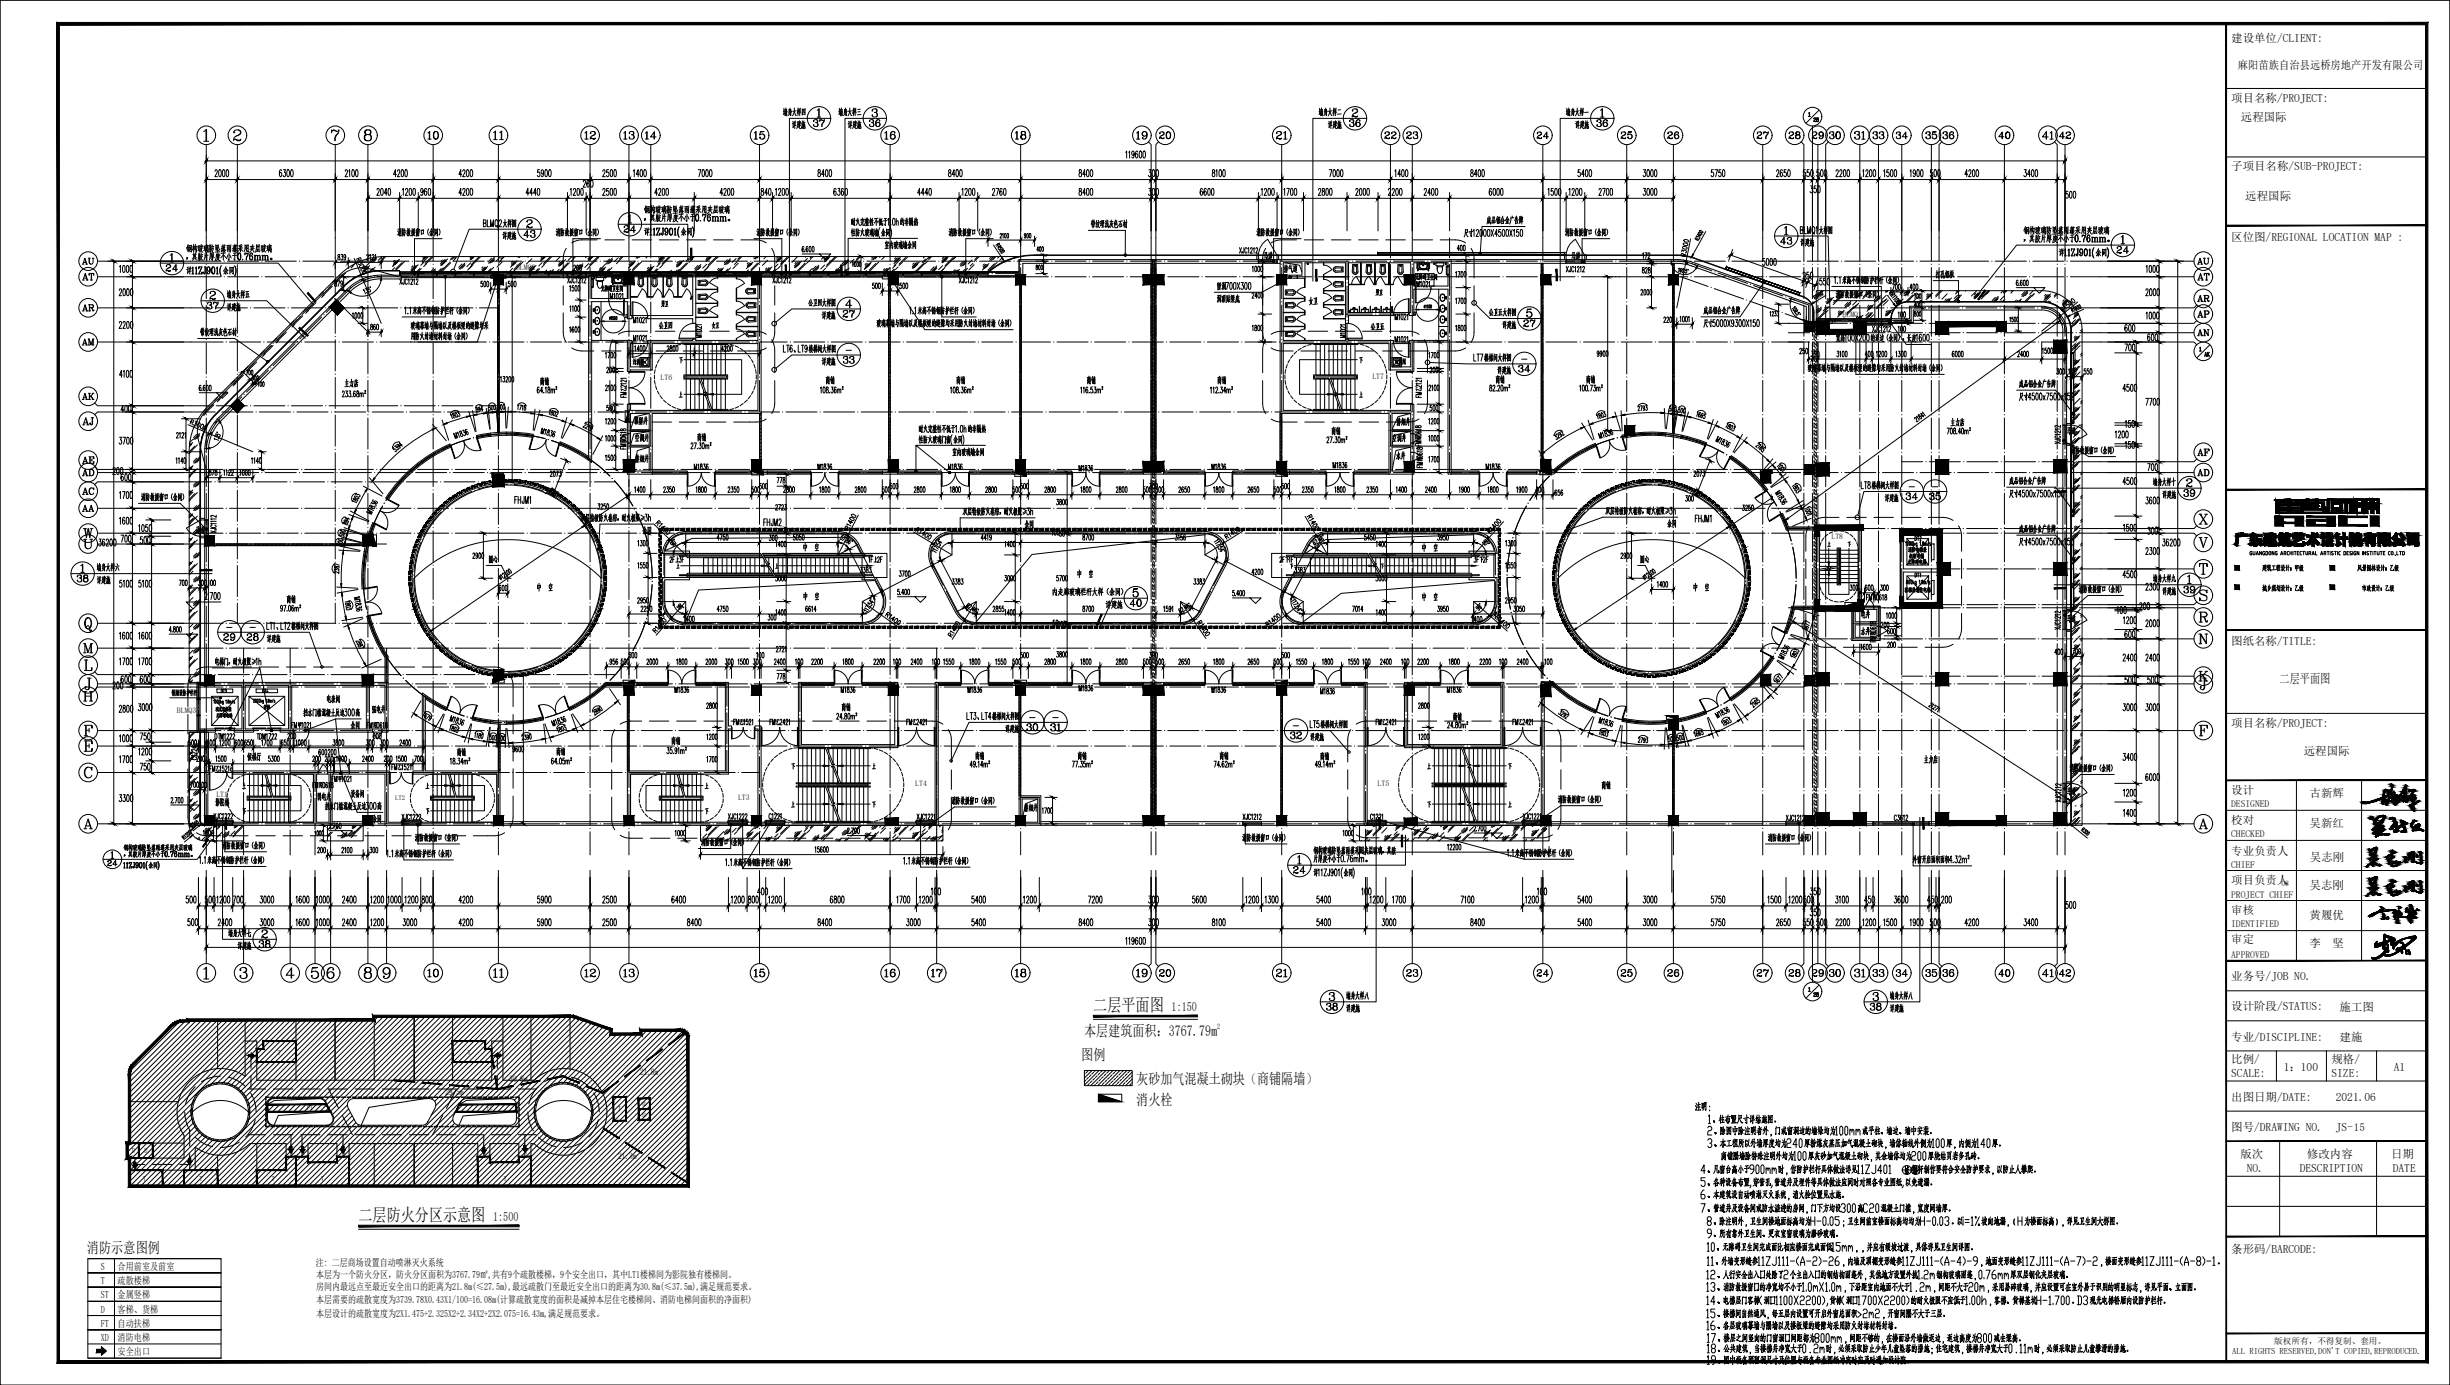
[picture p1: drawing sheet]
<svg xmlns="http://www.w3.org/2000/svg" width="1051mm" height="594mm" viewBox="0 0 1051 594" stroke-linecap="round" stroke-linejoin="round" font-family="sans-serif">
<defs><g id="words">
<g font-size="7.6">
<text x="469" y="433.7">二层平面图</text>
<text x="153.8" y="523.7">二层防火分区示意图</text>
</g>
<g font-size="7.1">
<text x="726" y="477.7">注明：</text>
<text x="731" y="532">9、所有靠外卫生间、更衣室窗玻璃为磨砂玻璃。</text>
<text x="731" y="571.5">16、各层玻璃幕墙与隔墙以及楼板梁的缝隙均采用防火封堵材料封堵。</text>
<text x="731" y="586.3">19、图中设备预留洞尺寸及位置与设备专业图纸冲突时应及时通知设计院。</text>
</g>
<g font-size="6.5">
<text x="465" y="444.2">本层建筑面积：3767.79m</text>
<text x="463.8" y="454.9">图例</text>
<text x="487.4" y="464.8">灰砂加气混凝土砌块（商铺隔墙）</text>
<text x="487.4" y="473.8">消火栓</text>
<text x="37.3" y="537.5">消防示意图例</text>
</g>
<g font-size="5.7">
<text x="969.4" y="254.7">城乡规划设计：乙级</text>
<text x="1012.1" y="254.7">市政设计：乙级</text>
</g>
<text font-size="5.5" x="977.8" y="293.1">二层平面图</text>
<g font-size="5.4">
<text x="502.6" y="433.7">1:150</text>
<text x="211.6" y="523.7">1:500</text>
</g>
<g font-size="4.9">
<text x="957.1" y="17.9">建设单位/CLIENT:</text>
<text x="959.9" y="29.4">麻阳苗族自治县远桥房地产开发有限公司</text>
<text x="957.1" y="43.7">项目名称/PROJECT:</text>
<text x="961.2" y="51.7">远程国际</text>
<text x="957.1" y="73.1">子项目名称/SUB-PROJECT:</text>
<text x="963.1" y="85.8">远程国际</text>
<text x="957.1" y="103.2">区位图/REGIONAL LOCATION MAP :</text>
<text x="957.1" y="276.7">图纸名称/TITLE:</text>
<text x="957.1" y="311.8">项目名称/PROJECT:</text>
<text x="988.2" y="323.9">远程国际</text>
<text x="957.1" y="340.5">设计</text>
<text x="990.7" y="341.7">古新辉</text>
<text x="957.1" y="353.3">校对</text>
<text x="990.7" y="354.6">吴新红</text>
<text x="957.1" y="366.6">专业负责人</text>
<text x="990.9" y="369.5">吴志刚</text>
<text x="957.1" y="379.2">项目负责人</text>
<text x="990.7" y="381.4">吴志刚</text>
<text x="957.1" y="391.9">审核</text>
<text x="990.7" y="394.3">黄履优</text>
<text x="957.1" y="404.6">审定</text>
<text x="990.7" y="406.2">李</text>
<text x="1000.5" y="406.2">坚</text>
<text x="957.1" y="420.5">业务号/JOB NO.</text>
<text x="957.1" y="433.4">设计阶段/STATUS:</text>
<text x="1003.6" y="433.7">施工图</text>
<text x="957.1" y="446.3">专业/DISCIPLINE:</text>
<text x="1003.6" y="446.6">建施</text>
<text x="957.1" y="455.9">比例/</text>
<text x="1000.1" y="455.9">规格/</text>
<text x="957.1" y="461.8">SCALE:</text>
<text x="979.6" y="459.5">1：100</text>
<text x="1000.1" y="461.8">SIZE:</text>
<text x="1026.8" y="459.2">A1</text>
<text x="957.1" y="472.2">出图日期/DATE:</text>
<text x="1001.9" y="472.1">2021.06</text>
<text x="957.1" y="485">图号/DRAWING NO.</text>
<text x="1001.9" y="485">JS-15</text>
<text x="961" y="496.6">版次</text>
<text x="989.6" y="496.7">修改内容</text>
<text x="1025.7" y="496.6">日期</text>
<text x="963.8" y="502.8">NO.</text>
<text x="986.5" y="502.9">DESCRIPTION</text>
<text x="1026.4" y="502.8">DATE</text>
<text x="957.1" y="537.3">条形码/BARCODE:</text>
</g>
<g font-size="4.4">
<text x="823.4" y="503.1" transform="rotate(-90 823.4 503.1)">14</text>
<text x="43.2" y="544.8">S</text>
<text x="50.5" y="544.8">合用前室及前室</text>
<text x="43.2" y="550.9">T</text>
<text x="50.5" y="550.9">疏散楼梯</text>
<text x="43.2" y="557">ST</text>
<text x="50.5" y="557">金属竖梯</text>
<text x="43.2" y="563">D</text>
<text x="50.5" y="563">客梯、货梯</text>
<text x="43.2" y="569.1">FT</text>
<text x="50.5" y="569.1">自动扶梯</text>
<text x="43.2" y="575.2">XD</text>
<text x="50.5" y="575.2">消防电梯</text>
<text x="50.5" y="581.3">安全出口</text>
</g>
<g font-size="4.3">
<text x="135.5" y="543.2">注: 二层商场设置自动喷淋灭火系统</text>
<text x="135.7" y="548.1">本层为一个防火分区，防火分区面积为3767.79㎡,共有9个疏散楼梯，9个安全出口，其中LT1楼梯间为影院独有楼梯间。</text>
<text x="135.7" y="553.4">房间内最远点至最近安全出口的距离为21.8m(≤27.5m),最远疏散门至最近安全出口的距离为30.8m(≤37.5m),满足规范要求。</text>
<text x="135.7" y="558.9">本层需要的疏散宽度为3739.78X0.43X1/100=16.08m(计算疏散宽度的面积是减掉本层住宅楼梯间、消防电梯间面积的净面积)</text>
<text x="135.7" y="564.8">本层设计的疏散宽度为2X1.475+2.325X2+2.34X2+2X2.075=16.43m,满足规范要求。</text>
</g>
<g font-size="4.1">
<text x="957.1" y="346.3">DESIGNED</text>
<text x="957.1" y="359.1">CHECKED</text>
<text x="957.1" y="372.4">CHIEF</text>
<text x="957.1" y="385">PROJECT CHIEF</text>
<text x="957.1" y="397.7">IDENTIFIED</text>
<text x="957.1" y="410.7">APPROVED</text>
</g>
<g font-size="4">
<text x="816" y="504.5">35</text>
<text x="819.9" y="504.5">37</text>
</g>
<g font-size="3.9">
<text x="274.6" y="461.2">21.8m</text>
<text x="218.5" y="463.9">30.8m</text>
<text x="191.1" y="469.7">29.5m</text>
<text x="265.2" y="497">21.3m</text>
</g>
<g font-size="3.7">
<text x="957.5" y="580.9">ALL RIGHTS RESERVED,DON'T COPIED,REPRODUCED.</text>
<text x="975.6" y="576.5">版权所有，不得复制、套用。</text>
</g>
<g font-size="3.3">
<text x="221.4" y="115.9">BLMQ2</text>
<text x="790.4" y="136">BLMQ1</text>
<text x="283.4" y="162.9">LT6</text>
<text x="588.7" y="162.7">LT7</text>
<text x="785.6" y="231">LT8</text>
<text x="75.9" y="305.8">BLMQ3</text>
<text x="92.8" y="341.8">LT1</text>
<text x="392.6" y="337">LT4</text>
<text x="590.9" y="337">LT5</text>
<text x="316.6" y="343">LT3</text>
</g>
<g font-size="3.2">
<text x="978.6" y="380">08</text>
<text x="522.1" y="441.2">2</text>
</g>
<g font-size="3.1">
<text x="119.2" y="452.5">T</text>
<text x="200.6" y="452.5">T</text>
<text x="131.7" y="476.3">FT</text>
<text x="208.8" y="476.3">FT</text>
<text x="265.2" y="476.6">T</text>
<text x="56.6" y="494.7">D</text>
<text x="61.9" y="494.6">D</text>
<text x="61.4" y="506.8">T</text>
<text x="85.6" y="506.8">T</text>
<text x="116.5" y="506.8">T</text>
<text x="137.8" y="506.8">T</text>
<text x="216.1" y="506.8">T</text>
</g>
<text font-size="2.9" x="169.5" y="343.1">LT2</text>
<g font-size="2.6">
<text x="275.3" y="474.4">XD</text>
<text x="275.3" y="479.2">XD</text>
</g>
</g></defs>
<!-- layer: DOTE -->
<g fill="none" stroke="#000" stroke-width=".43">
<path d="M81.8 118.7h13M81.8 112h13M88.5 102v10M88.5 113.3v.1M88.5 114.8v13.3M96.1 118.7h.2M96.1 112h.2M97.6 118.7h13.4M97.6 112h13.4M101.8 102v8.7M101.8 112v.2M101.8 113.5v13.3"/>
<path d="M112.3 118.7h.1M112.3 112h.1M113.7 118.7h13.4M113.7 112h13.4M128.4 118.7h.1M128.4 112h.1M129.9 118.7h13.3M129.9 112h13.3M143.8 102v8.7M143.8 112v.2M143.8 113.5v13.3M144.5 118.7h.2"/>
<path d="M144.5 112h.2M146 118.7h13.3M146 112h13.3M157.8 102v10M157.8 113.3v.1M157.8 114.8v13.3M160.7 118.7h.1M160.7 112h.1M162.1 118.7h13.4M162.1 112h13.4M163.5 118.7a19.7 19.7 0 0 0-14.1 5.9l-9.4 9.4M171.2 118.7l-12.6-3.4a13.4 13.4 0 0 0-12.9 3.5l-4.7 4.8"/>
<path d="M171.4 117.4h10.8M176.8 118.7h.2M176.8 112h.2M178.3 118.7h13.3M178.3 112h13.3M183.5 117.4h.2M185 117.4h13.3M185.8 102v10M185.8 113.3v.1M185.8 114.8v13.3M192.9 118.7h.2M192.9 112h.2"/>
<path d="M194.4 118.7h13.3M194.4 112h13.3M199.7 117.4h.1M201.1 117.4h13.4M209.1 118.7h.1M209.1 112h.1M210.5 118.7h13.4M210.5 112h13.4M213.8 102v10M213.8 113.3v.1M213.8 114.8v13.3M215.8 117.4h.1"/>
<path d="M217.3 117.4h13.3M225.2 118.7h.1M225.2 112h.1M226.7 118.7h13.3M226.7 112h13.3M231.9 117.4h.2M233.4 117.4h13.3M241.3 118.7h.2M241.3 112h.2M242.8 118.7h13.3M242.8 112h13.3M248.1 117.4h.1"/>
<path d="M249.5 117.4h13.3M253.1 102v10M253.1 113.3v.1M253.1 114.8v13.3M257.5 118.7h.1M257.5 112h.1M258.9 118.7h13.3M258.9 112h13.3M264.2 117.4h.1M265.7 117.4h13.3M269.8 102v10M269.8 113.3v.1"/>
<path d="M269.8 114.8v13.3M273.6 118.7h.1M273.6 112h.1M275.1 118.7h13.3M275.1 112h13.3M279.1 102v8.6M279.1 112v.1M279.1 113.4v13.4M280.3 117.4h.2M281.8 117.4h13.3M289.7 118.7h.2M289.7 112h.2"/>
<path d="M291.2 118.7h13.3M291.2 112h13.3M296.5 117.4h.1M297.9 117.4h13.4M305.9 118.7h.1M305.9 112h.1M307.3 118.7h13.4M307.3 112h13.4M312.6 117.4h.1M314.1 117.4h13.3M322 118.7h.1M322 112h.1"/>
<path d="M323.5 118.7h13.3M323.5 112h13.3M325.8 102v10M325.8 113.3v.1M325.8 114.8v13.3M328.7 117.4h.1M330.2 117.4h13.3M338.1 118.7h.1M338.1 112h.1M339.6 118.7h13.3M339.6 112h13.3M344.8 117.4h.2"/>
<path d="M346.3 117.4h13.4M354.2 118.7h.2M354.2 112h.2M355.7 118.7h13.4M355.7 112h13.4M361 117.4h.1M362.5 117.4h13.3M370.4 118.7h.1M370.4 112h.1M371.9 118.7h13.3M371.9 112h13.3M377.1 117.4h.2"/>
<path d="M378.6 117.4h13.3M381.8 102v10M381.8 113.3v.1M381.8 114.8v13.3M386.5 118.7h.2M386.5 112h.2M388 118.7h13.3M388 112h13.3M393.3 117.4h.1M394.7 117.4h13.4M402.7 118.7h.1M402.7 112h.1"/>
<path d="M404.1 118.7h13.3M404.1 112h13.3M409.4 117.4h.1M410.8 117.4h13.4M418.8 118.7h.1M418.8 112h.1M420.2 118.7h13.4M420.2 112h13.4M425.5 117.4h.2M427 117.4h10.8M434.9 118.7h.2M434.9 112h.2"/>
<path d="M436.4 118.7h13.3M436.4 112h13.3M437.8 102v10M437.8 113.3v.1M437.8 114.8v13.3M451.1 118.7h.1M451.1 112h.1M452.5 118.7h13.4M452.5 112h13.4M467.2 118.7h.1M467.2 112h.1M468.7 118.7h13.3"/>
<path d="M468.7 112h13.3M483.3 118.7h.1M483.3 112h.1M484.8 118.7h13.3M484.8 112h13.3M493.8 102v10M493.8 113.3v.1M493.8 114.8v13.3M495.8 102v10M495.8 113.3v.1M495.8 114.8v13.3M499.4 118.7h.2"/>
<path d="M499.4 112h.2M500.9 118.7h13.4M500.9 112h13.4M515.6 118.7h.1M515.6 112h.1M517.1 118.7h13.3M517.1 112h13.3M531.7 118.7h.2M531.7 112h.2M533.2 118.7h13.3M533.2 112h13.3M547.8 118.7h.2"/>
<path d="M547.8 112h.2M549.3 118.7h13.4M549.3 112h13.4M549.8 102v10M549.8 113.3v.1M549.8 114.8v13.3M564 118.7h.1M564 112h.1M565.4 118.7h13.4M565.4 112h13.4M577.8 112v7.9M580.1 118.7h.2"/>
<path d="M580.1 112h.2M581.6 118.7h13.3M581.6 112h13.3M596.3 118.7h.1M596.3 112h.1M596.4 102v8.6M596.4 112v.1M596.4 113.4v13.4M597.7 118.7h13.3M597.7 112h13.3M605.8 102v10M605.8 113.3v.1"/>
<path d="M605.8 114.8v13.3M612.4 118.7h.1M612.4 112h.1M613.8 118.7h13.4M613.8 112h13.4M621.8 102v8.6M621.8 112v.1M621.8 113.4v13.4M628.5 118.7h.1M628.5 112h.1M630 118.7h13.3M630 112h13.3"/>
<path d="M644.7 118.7h.1M644.7 112h.1M646.1 118.7h13.4M646.1 112h13.4M660.8 118.7h.1M660.8 112h.1M661.8 102v10M661.8 113.3v.1M661.8 114.8v13.3M662.3 118.7h13.3M662.3 112h13.3M676.9 118.7h.1"/>
<path d="M676.9 112h.1M678.4 118.7h13.3M678.4 112h13.3M693 118.7h.2M693 112h.2M694.5 118.7h13.4M694.5 112h13.4M697.8 102v10M697.8 113.3v.1M697.8 114.8v13.3M709.2 118.7h.1M709.2 112h.1"/>
<path d="M710.6 118.7h13.4M710.6 112h13.4M717.8 102v10M717.8 113.3v.1M717.8 114.8v13.3M719.2 112l5.1 .7 10 3.5M721 118.7l11.7 4.2M725.3 118.7h.2M725.3 112h.2M726.8 118.7h13.3M726.8 112h13.3M735.6 116.6h.1"/>
<path d="M737 117.1l12.6 4.5M741.5 118.7h.1M741.5 112h.1M742.9 118.7h13.3M742.9 112h13.3M756.1 102v10M756.1 113.3v.1M756.1 114.8v13.3M757.6 118.7h.1M757.6 112h.1M759 118.7h13.4M759 112h13.4"/>
<path d="M773.7 118.7h.2M773.7 112h.2M773.8 102v10M773.8 113.3v.1M773.8 114.8v13.3M775.2 118.7h13.3M775.2 112h13.3M777.5 102v10M777.5 113.3v.1M777.5 114.8v13.3M779.8 102v10M779.8 113.3v.1"/>
<path d="M779.8 114.8v13.3M783.1 102v10M783.1 113.3v.1M783.1 114.8v13.3M789.9 118.7h.1M789.9 112h.1M791.3 118.7h13.3M791.3 112h13.3M797.8 102v10M797.8 113.3v.1M797.8 114.8v13.3M805.8 102v10"/>
<path d="M805.8 113.3v.1M805.8 114.8v13.3M806 118.7h.1M806 112h.1M807.5 118.7h13.3M807.5 112h13.3M815.8 102v10M815.8 113.3v.1M815.8 114.8v13.3M822.1 118.7h.1M822.1 112h.1M823.6 118.7h13.3"/>
<path d="M823.6 112h13.3M828.5 102v10M828.5 113.3v.1M828.5 114.8v13.3M831.8 102v10M831.8 113.3v.1M831.8 114.8v13.3M838.2 118.7h.2M838.2 112h.2M839.7 118.7h13.4M839.7 112h13.4M854.4 118.7h.1"/>
<path d="M854.4 112h.1M855.9 118.7h13.3M855.9 112h13.3M859.8 102v10M859.8 113.3v.1M859.8 114.8v13.3M870.5 118.7h.1M870.5 112h.1M872 118.7h13.3M872 112h13.3M882.4 102v10M882.4 113.3v.1"/>
<path d="M882.4 114.8v13.3M885.8 102v10M885.8 113.3v.1M885.8 114.8v13.3M886.6 118.7h.2M886.6 112h.2M888.1 118.7h13M888.1 112h13M81.8 132.1h8.1M88.5 129.4v.2M88.5 130.9v13.3M91.3 132.1h.1"/>
<path d="M92.8 132.1h13.3M101.8 128.2v.1M101.8 129.6v13.4M107.4 132.1h.1M108.9 132.1h13.3M123.5 132.1h.2M125 132.1h13.3M127.6 137l-9.4 9.4M128.6 135.9l-.1 .1M138 136l-9.4 9.4M139 125.5l-9.5 9.5M139 134.9l-.1 .1"/>
<path d="M139.7 132.1h.1M140 124.5l-.1 .1M141.1 132.1h13.4M143.8 128.2v.1M143.8 129.6v13.4M155.8 132.1h.1M157.3 132.1h13.3M157.8 129.4v.2M157.8 130.9v13.3M171.9 132.1h.2M173.4 132.1h13.3M185.8 129.4v.2"/>
<path d="M185.8 130.9v13.3M188.1 132.1h.1M189.5 132.1h13.4M204.2 132.1h.1M205.7 132.1h8.1M213.8 129.4v.2M213.8 130.9v13.3M253.1 129.4v.2M253.1 130.9v13.3M269.8 129.4v.2M269.8 130.9v13.3M279.1 128.1v.1"/>
<path d="M279.1 129.6v13.3M325.8 129.4v.2M325.8 130.9v13.3M381.8 129.4v.2M381.8 130.9v13.3M437.8 129.4v.2M437.8 130.9v13.3M493.8 129.4v.2M493.8 130.9v13.3M495.8 129.4v.2M495.8 130.9v13.3M549.8 129.4v.2"/>
<path d="M549.8 130.9v13.3M577.1 134.7h11.6M577.8 121.2v.2M577.8 122.7v13.3M577.8 137.4v.1M577.8 138.8v7.9M590 134.7h.2M591.5 134.7h11.6M596.4 128.1v.1M596.4 129.6v13.3M605.8 129.4v.2M605.8 130.9v13.3"/>
<path d="M621.8 128.1v.1M621.8 129.6v13.3M661.8 129.4v.2M661.8 130.9v13.3M697.8 129.4v.2M697.8 130.9v13.3M717.8 129.4v.2M717.8 130.9v13.3M733.9 123.3h.2M735.3 123.8l12.6 4.4M749.1 128.7h.2M750.5 129.2l12.6 4.4"/>
<path d="M750.8 122h.1M752.2 122.5l12.6 4.4M756.1 129.4v.2M756.1 130.9v13.3M764.4 134.1h.1M765.7 134.5l11.8 4.2M766 127.4h.1M767.1 138.7h9.2M767.4 127.9l8.4 2.9v7.6M773.8 129.4v.2M773.8 130.9v13.3M777.5 129.4v.2"/>
<path d="M777.5 130.9v13.3M777.6 138.7h.1M779.1 138.7h13.3M779.1 137.4h10.9M779.8 129.4v.2M779.8 130.9v13.3M782.6 132.1h9.5M783.1 129.4v.2M783.1 130.9v13.3M791.3 137.4h.2M792.8 137.4h13.3M793.4 132.1h.1"/>
<path d="M793.7 138.7h.1M794.9 132.1h13.3M795.2 138.7h13.3M797.8 129.4v.2M797.8 130.9v13.3M805.8 129.4v.2M805.8 130.9v13.3M807.5 137.4h.1M809.5 132.1h.2M809.8 138.7h.2M811 132.1h13.3M811.3 138.7h13.4"/>
<path d="M815.8 129.4v.2M815.8 130.9v13.3M819.8 132.1v5.3h-10.9M825.7 132.1h.1M826 138.7h.1M827.1 132.1h13.3M827.4 138.7h13.4M828.5 129.4v.2M828.5 130.9v13.3M831.8 129.4v.2M831.8 130.9v13.3M841.8 132.1h.1"/>
<path d="M842.1 138.7h.2M843.2 132.1h13.4M843.6 138.7h13.3M857.9 132.1h.2M858.3 138.7h.1M859.4 132.1h13.3M859.7 138.7h13.3M859.8 129.4v.2M859.8 130.9v13.3M874.1 132.1h.1M874.4 138.7h.1M875.5 132.1h13.4"/>
<path d="M875.8 132.1a10 10 0 0 1 10 9.9M875.8 138.7h13.4M882.4 129.4v.2M882.4 130.9v13.3M885.8 129.4v.2M885.8 130.9v13.3M890.2 132.1h.1M890.5 138.7h.2M891.7 132.1h9.4M892 138.7h9.1M81.8 146.7h13.9M88.5 145.6v.1"/>
<path d="M88.5 147v13.4M97 146.7h.2M98.5 146.7h13.3M101.8 144.3v.1M101.8 145.8v13.3M104.7 159.8l-9.4 9.4M105.8 158.7l-.1 .1M113.1 146.7h.2M114.6 146.7h13.3M115.1 158.8l-9.4 9.4M116.2 148.4l-9.5 9.4M116.2 157.7l-.1 .1"/>
<path d="M117.2 147.3l-.1 .1M126.6 147.4l-9.5 9.4M127.6 146.4h-.1M129.3 146.7h.1M130.7 146.7h13.4M143.8 144.3v.1M143.8 145.8v13.3M145.4 146.7h.1M146.9 146.7h13.3M157.8 145.6v.1M157.8 147v13.4M161.5 146.7h.2"/>
<path d="M163 146.7h13.3M177.7 146.7h.1M179.1 146.7h13.3M185.8 145.6v.1M185.8 147v13.4M193.8 146.7h.1M195.3 146.7h13.3M209.9 146.7h.2M211.4 146.7h13.3M213.8 145.6v.1M213.8 147v13.4M226.1 146.7h.1"/>
<path d="M227.5 146.7h13.4M242.2 146.7h.1M243.7 146.7h13.3M253.1 145.6v.1M253.1 147v13.4M258.3 146.7h.1M259.8 146.7h13.3M269.8 145.6v.1M269.8 147v13.4M274.4 146.7h.2M275.9 146.7h13.4M279.1 144.2v.2"/>
<path d="M279.1 145.7v13.3M290.6 146.7h.1M292.1 146.7h13.3M306.7 146.7h.2M308.2 146.7h13.3M322.9 146.7h.1M324.3 146.7h13.4M325.8 145.6v.1M325.8 147v13.4M339 146.7h.1M340.4 146.7h13.4M355.1 146.7h.2"/>
<path d="M356.6 146.7h13.3M371.3 146.7h.1M372.7 146.7h13.4M381.8 145.6v.1M381.8 147v13.4M387.4 146.7h.1M388.9 146.7h13.3M403.5 146.7h.1M405 146.7h13.3M419.7 146.7h.1M421.1 146.7h13.4M435.8 146.7h.1"/>
<path d="M437.3 146.7h13.3M437.8 145.6v.1M437.8 147v13.4M451.9 146.7h.2M453.4 146.7h13.3M468 146.7h.2M469.5 146.7h13.4M484.2 146.7h.1M485.6 146.7h13.4M493.8 145.6v.1M493.8 147v13.4M495.8 145.6v.1"/>
<path d="M495.8 147v13.4M500.3 146.7h.2M501.8 146.7h13.3M516.5 146.7h.1M517.9 146.7h13.3M532.6 146.7h.1M534 146.7h13.4M548.7 146.7h.2M549.8 145.6v.1M549.8 147v13.4M550.2 146.7h13.3M564.9 146.7h.1"/>
<path d="M566.3 146.7h13.4M581 146.7h.1M582.5 146.7h13.3M596.4 144.2v.2M596.4 145.7v13.3M597.1 146.7h.1M598.6 146.7h13.3M605.8 145.6v.1M605.8 147v13.4M613.2 146.7h.2M614.7 146.7h13.4M621.8 144.2v.2"/>
<path d="M621.8 145.7v13.3M629.4 146.7h.1M630.9 146.7h13.3M645.5 146.7h.2M647 146.7h13.3M661.7 146.7h.1M661.8 145.6v.1M661.8 147v13.4M663.1 146.7h13.3M677.8 146.7h.1M679.2 146.7h13.4M693.9 146.7h.2"/>
<path d="M695.4 146.7h13.3M697.8 145.6v.1M697.8 147v13.4M710.1 146.7h.1M711.5 146.7h13.3M717.8 145.6v.1M717.8 147v13.4M726.2 146.7h.1M727.7 146.7h13.3M742.3 146.7h.1M743.8 146.7h13.3M756.1 145.6v.1"/>
<path d="M756.1 147v13.4M758.4 146.7h.2M759.9 146.7h16.4M767.1 142.7h9.2M773.8 145.6v.1M773.8 147v13.4M777.5 145.6v.1M777.5 147v13.4M777.6 142.7h.1M777.6 146.7h.1M779.1 142.7h13.3M779.1 146.7h13.3"/>
<path d="M779.8 145.6v.1M779.8 147v13.4M783.1 145.6v.1M783.1 147v13.4M793.7 142.7h.1M793.7 146.7h.1M795.2 142.7h13.3M795.2 146.7h13.3M797.8 145.6v.1M797.8 147v13.4M805.8 145.6v.1M805.8 147v13.4"/>
<path d="M809.8 142.7h.2M809.8 146.7h.2M811.3 142.7h13.4M811.3 146.7h13.4M815.8 145.6v.1M815.8 147v13.4M826 142.7h.1M826 146.7h.1M827.4 142.7h13.4M827.4 146.7h13.4M828.5 145.6v.1M828.5 147v13.4"/>
<path d="M831.8 145.6v.1M831.8 147v13.4M842.1 142.7h.2M842.1 146.7h.2M843.6 142.7h13.3M843.6 146.7h13.3M858.3 142.7h.1M858.3 146.7h.1M859.7 142.7h13.3M859.7 146.7h13.3M859.8 145.6v.1M859.8 147v13.4"/>
<path d="M874.4 142.7h.1M874.4 146.7h.1M875.8 142.7h13.4M875.8 146.7h13.4M882.4 145.6v.1M882.4 147v13.4M885.8 142h.1M885.8 145.6v.1M885.8 147v13.4M886.5 157.5v7M890.1 147.7v8.8M890.5 142.7h.2"/>
<path d="M890.5 146.7h.2M892 142.7h9.1M892 146.7h9.1M81.8 174h8.1M81.8 176.7h10.5M88.5 161.7v.1M88.5 163.2v13.3M88.5 177.8v.2M88.5 179.3v13.3M91.3 174h.1M92.8 174h13.3M93.3 171.2a28.2 28.2 0 0 0-7.2 8.1l-1 2.6-.4 4.2 3.8 15.3"/>
<path d="M93.7 176.7h.1M94.4 170.2h-.1M95.1 176.7h13.4M101.8 160.4v.2M101.8 161.9v13.3M101.8 176.6v.1M101.8 178v13.4M103.8 170.2l-9.5 9.4a19.9 19.9 0 0 0-5.8 14.2M104.8 169.1l-.1 .2M107.4 174h.1M108.9 174h13.3M109.8 176.7h.1"/>
<path d="M111.3 176.7h13.3M123.5 174h.2M125 174h13.3M125.9 176.7h.2M127.4 176.7h13.3M139.7 174h.1M141.1 174h13.4M142.1 176.7h.1M143.6 176.7h13.3M143.8 160.4v.2M143.8 161.9v13.3M143.8 176.6v.1"/>
<path d="M143.8 178v13.4M155.8 174h.1M157.3 174h13.3M157.8 161.7v.1M157.8 163.2v13.3M157.8 177.8v.2M157.8 179.3v13.3M158.2 176.7h.1M159.7 176.7h13.3M171.9 174h.2M173.4 174h13.3M174.3 176.7h.2"/>
<path d="M175.8 176.7h13.3M185.8 161.7v.1M185.8 163.2v13.3M185.8 177.8v.2M185.8 179.3v13.3M188.1 174h.1M189.5 174h13.4M190.5 176.7h.1M191.9 176.7h13.4M204.2 174h.1M205.7 174h8.1M206.6 176.7h.1"/>
<path d="M208.1 176.7h13.3M213.8 161.7v.1M213.8 163.2v13.3M213.8 177.8v.2M213.8 179.3v13.3M222.7 176.7h.2M224.2 176.7h13.3M238.8 176.7h.2M240.3 176.7h13.4M253.1 161.7v.1M253.1 163.2v13.3M253.1 177.8v.2"/>
<path d="M253.1 179.3v13.3M255 176.7h.1M256.5 176.7h13.3M269.8 161.7v.1M269.8 163.2v13.3M269.8 177.8v.2M269.8 179.3v13.3M271.1 176.7h.2M272.6 176.7h13.3M279.1 160.4v.1M279.1 161.8v13.3M279.1 176.5v.1"/>
<path d="M279.1 178v13.3l-9.3 .1M287.3 176.7h.1M288.7 176.7h13.3M303.4 176.7h.1M304.8 176.7h13.4M319.5 176.7h.2M321 176.7h13.3M325.8 161.7v.1M325.8 163.2v13.3M325.8 177.8v.2M325.8 179.3v13.3M335.7 176.7h.1"/>
<path d="M337.1 176.7h13.4M351.8 176.7h.1M353.3 176.7h13.3M367.9 176.7h.1M369.4 176.7h13.3M381.8 161.7v.1M381.8 163.2v13.3M381.8 177.8v.2M381.8 179.3v13.3M384 176.7h.2M385.5 176.7h13.4M400.2 176.7h.1"/>
<path d="M401.7 176.7h13.3M416.3 176.7h.2M417.8 176.7h13.3M432.5 176.7h.1M433.9 176.7h13.4M437.8 161.7v.1M437.8 163.2v13.3M437.8 177.8v.2M437.8 179.3v13.3M448.6 176.7h.1M450 176.7h13.4M464.7 176.7h.2"/>
<path d="M466.2 176.7h13.3M480.9 176.7h.1M482.3 176.7h13.3M493.8 161.7v.1M493.8 163.2v13.3M493.8 177.8v.2M493.8 179.3v13.3M495.8 161.7v.1M495.8 163.2v13.3M495.8 177.8v.2M495.8 179.3v13.3M497 176.7h.1"/>
<path d="M498.5 176.7h13.3M513.1 176.7h.1M514.6 176.7h13.3M529.3 176.7h.1M530.7 176.7h13.4M545.4 176.7h.1M546.9 176.7h13.3M549.8 161.7v.1M549.8 163.2v13.3M549.8 177.8v.2M549.8 179.3v13.3M561.5 176.7h.1"/>
<path d="M563 176.7h13.3M577.6 176.7h.2M579.1 176.7h13.4M593.8 176.7h.1M595.2 176.7h10.6M596.4 160.4v.1M596.4 161.8v13.3M596.4 176.5v.1M596.4 178v13.3l9.4 .1M605.8 161.7v.1M605.8 163.2v13.3M605.8 177.8v.2"/>
<path d="M605.8 179.3v13.3M621.8 160.4v.1M621.8 161.8v13.3M621.8 176.5v.1M621.8 178v13.3M661.8 161.7v.1M661.8 163.2v13.3M661.8 177.8v.2M661.8 179.3v13.3M697.8 161.7v.1M697.8 163.2v13.3M697.8 177.8v.2"/>
<path d="M697.8 179.3v13.3M717.8 161.7v.1M717.8 163.2v13.3M717.8 177.8v.2M717.8 179.3v13.3M756.1 161.7v.1M756.1 163.2v13.3M756.1 177.8v.2M756.1 179.3v13.3M773.8 161.7v.1M773.8 163.2v13.3M773.8 177.8v.2"/>
<path d="M773.8 179.3v13.3M777.5 161.7v.1M777.5 163.2v13.3M777.5 177.8v.2M777.5 179.3v13.3M779.8 161.7v.1M779.8 163.2v13.3M779.8 177.8v.2M779.8 179.3v13.3M783.1 161.7v.1M783.1 163.2v13.3M783.1 177.8v.2"/>
<path d="M783.1 179.3v13.3M797.8 161.7v.1M797.8 163.2v13.3M797.8 177.8v.2M797.8 179.3v13.3M805.8 161.7v.1M805.8 163.2v13.3M805.8 177.8v.2M805.8 179.3v13.3M815.8 161.7v.1M815.8 163.2v13.3M815.8 177.8v.2"/>
<path d="M815.8 179.3v13.3M828.5 161.7v.1M828.5 163.2v13.3M828.5 177.8v.2M828.5 179.3v13.3M831.8 161.7v.1M831.8 163.2v13.3M831.8 177.8v.2M831.8 179.3v13.3M859.8 161.7v.1M859.8 163.2v13.3M859.8 177.8v.2"/>
<path d="M859.8 179.3v13.3M882.4 161.7v.1M882.4 163.2v13.3M882.4 177.8v.2M882.4 179.3v13.3M885.8 161.7v.1M885.8 163.2v13.3M885.8 177.8v.2M885.8 179.3v13.3M886.5 165.9v.1M886.5 167.3v7.1M88.5 194v.1"/>
<path d="M88.5 195.4v13.4M101.8 192.7v.1M101.8 194.2v13.3M143.8 192.7v.1M143.8 194.2v13.3M157.8 194v.1M157.8 195.4v13.4M185.8 194v.1M185.8 195.4v13.4M186.8 194.4l-4.5 2.8-6.3 5.1M188.1 193.6l-.1 .1M201.8 188.1l-5.3 1.7-7.2 3.2"/>
<path d="M203 187.8h.2M213.8 194v.1M213.8 195.4v13.4M217.8 186l-5.6 .3-7.7 1.2M219.1 186.1h.1M220.6 186.1l7.6 .8 5.6 1.2M235.1 188.5l.1 .1M236.5 188.9l1.1 .4a58.9 58.9 0 0 1 11.2 5M249.9 195l.2 .1M251.2 195.8l.8 .5a59.2 59.2 0 0 1 9.6 7.9M253.1 194v.1M253.1 195.4v13.4"/>
<path d="M269.8 194v.1M269.8 195.4v13.4M269.8 184.7h9.3M279.1 192.6v.2M279.1 194.1v8.6M325.8 194v.1M325.8 195.4v13.4M381.8 194v.1M381.8 195.4v13.4M437.8 194v.1M437.8 195.4v13.4M493.8 194v.1"/>
<path d="M493.8 195.4v13.4M495.8 194v.1M495.8 195.4v13.4M549.8 194v.1M549.8 195.4v13.4M596.4 192.6v.2M596.4 194.1v8.6M596.4 184.7h9.4M605.8 194v.1M605.8 195.4v13.4M621.8 192.6v.2M621.8 194.1v8.6"/>
<path d="M661.8 194v.1M661.8 195.4v13.4M677.5 194.4l-4.6 2.8-6.2 5.1M678.7 193.6l-.1 .1M692.4 188.1l-5.2 1.7-7.3 3.2M693.7 187.8h.1M697.8 194v.1M697.8 195.4v13.4M708.4 186l-5.6 .3-7.7 1.2M709.8 186.1h.1M711.2 186.1l7.7 .8 5.6 1.2M717.8 194v.1"/>
<path d="M717.8 195.4v13.4M725.8 188.5l.1 .1M727.2 188.9l1 .4a58.9 58.9 0 0 1 11.2 5M740.6 195l.1 .1M741.8 195.8l.9 .5a59.2 59.2 0 0 1 9.6 7.9M756.1 194v.1M756.1 195.4v13.4M773.8 194v.1M773.8 195.4v13.4M777.5 194v.1M777.5 195.4v13.4M779.8 194v.1"/>
<path d="M779.8 195.4v13.4M783.1 194v.1M783.1 195.4v13.4M797.8 194v.1M797.8 195.4v13.4M805.8 194v.1M805.8 195.4v13.4M815.8 198h9M815.8 194v.1M815.8 195.4v13.4M826.1 198h.2M827.6 198h13.3"/>
<path d="M828.5 194v.1M828.5 195.4v13.4M831.8 194v.1M831.8 195.4v13.4M842.3 198h.1M843.7 198h13.3M858.4 198h.1M859.8 194v.1M859.8 195.4v13.4M859.8 198h13.4M874.5 198h.1M876 198h13.3"/>
<path d="M882.4 194v.1M882.4 195.4v13.4M885.8 194v.1M885.8 195.4v13.4M890.7 198h.1M892.1 198h9M81.8 206.7h9M81.8 201.4h13.9M81.8 218h13.9M81.8 202.7h13M88.5 210.1v.1M88.5 211.6v13.3"/>
<path d="M92.2 206.7h.1M93.6 206.7h13.4M96.1 202.7h.2M97 201.4h.2M97 218h.2M97.6 202.7h13.4M98.5 201.4h13.3M98.5 218h13.3M101.8 208.8v.2M101.8 210.3v13.3M108.3 206.7h.2M109.8 206.7h13.3"/>
<path d="M112.3 202.7h.1M113.1 201.4h.2M113.1 218h.2M113.7 202.7h13.4M114.6 201.4h13.3M114.6 218h13.3M124.5 206.7h.1M125.9 206.7h13.3M128.4 202.7h.1M129.3 201.4h.1M129.3 218h.1M129.9 202.7h13.3"/>
<path d="M130.7 201.4h13.4M130.7 218h13.4M140.6 206.7h.1M142 206.7h13.4M143.8 208.8v.2M143.8 210.3v13.3M144.5 202.7h.2M145.4 201.4h.1M145.4 218h.1M146 202.7h13.3M146.9 201.4h13.3M146.9 218h13.3"/>
<path d="M156.7 206.7h.1M157.8 210.1v.1M157.8 211.6v13.3M158.2 206.7h13.3M160.7 202.7h.1M161.5 201.4h.2M161.5 218h.2M162.1 202.7h13.4M163 201.4h13.3M163 218h13.3M164.1 217.1l-2.3 4.4-3.1 7.8M164.8 215.8v.1"/>
<path d="M172.8 206.7h.2M173.9 204.2l-5.5 6.3-2.8 4.1M174.3 206.7h13.3M175 203.2l-.1 .1M176.8 202.7h.2M177.7 201.4h.1M177.7 218h.1M178.3 202.7h13.3M179.1 201.4h13.3M179.1 218h13.3M185.8 210.1v.1M185.8 211.6v13.3"/>
<path d="M189 206.7h.1M189.3 219.6l-4.4 5.2-3.2 5.3M190.3 218.5l-.1 .1M190.5 206.7h13.3M192.9 202.7h.2M193.8 201.4h.1M193.8 218h.1M194.4 202.7h13.3M195.3 201.4h13.3M195.3 218h13.3M202.4 210.8a38.6 38.6 0 0 0-11.1 6.8M203.7 210.2l-.1 .1"/>
<path d="M205.1 206.7h.1M206.6 206.7h13.3M209.1 202.7h.1M209.9 201.4h.2M209.9 218h.2M210.5 202.7h13.4M211.4 201.4h13.3M211.4 218h13.3M213.8 210.1v.1M213.8 211.6v13.3M217.8 207.7h-1.9a39.7 39.7 0 0 0-11 2.1M219.1 207.7h.1"/>
<path d="M220.5 207.8h.6a39.5 39.5 0 0 1 12.1 3M221.2 206.7h.2M222.7 206.7h13.4M225.2 202.7h.1M226.1 201.4h.1M226.1 218h.1M226.7 202.7h13.3M227.5 201.4h13.4M227.5 218h13.4M234.4 211.3h.1M235.7 211.9l.4 .2a40.5 40.5 0 0 1 10.2 7.4M237.4 206.7h.1"/>
<path d="M238.8 206.7h13.4M241.3 202.7h.2M242.2 201.4h.1M242.2 218h.1M242.8 202.7h13.3M243.7 201.4h13.3M243.7 218h13.3M253.1 210.1v.1M253.1 211.6v13.3M253.5 206.7h.1M255 206.7h9M257.5 202.7h.1"/>
<path d="M258.3 201.4h.1M258.3 218h.1M258.9 202.7h13.3M259.8 201.4h13.3M259.8 218h13.3M262.6 205.2h.1M263.6 206.2l4.5 5.7 3.4 5.1M269.8 210.1v.1M269.8 211.6v13.3M272.1 218.2l.1 .1M272.8 219.5l.3 .6a56.6 56.6 0 0 1 4.6 11.9M273.6 202.7h.1"/>
<path d="M274.4 201.4h.2M274.4 218h.2M275.1 202.7h13.3M275.9 201.4h13.4M275.9 218h13.4M289.7 202.7h.2M290.6 201.4h.1M290.6 218h.1M291.2 202.7h13.3M292.1 201.4h13.3M292.1 218h13.3M305.9 202.7h.1"/>
<path d="M306.7 201.4h.2M306.7 218h.2M307.3 202.7h13.4M308.2 201.4h13.3M308.2 218h13.3M322 202.7h.1M322.9 201.4h.1M322.9 218h.1M323.5 202.7h13.3M324.3 201.4h13.4M324.3 218h13.4M325.8 210.1v.1"/>
<path d="M325.8 211.6v13.3M338.1 202.7h.1M339 201.4h.1M339 218h.1M339.6 202.7h13.3M340.4 201.4h13.4M340.4 218h13.4M354.2 202.7h.2M355.1 201.4h.2M355.1 218h.2M355.7 202.7h13.4M356.6 201.4h13.3"/>
<path d="M356.6 218h13.3M370.4 202.7h.1M371.3 201.4h.1M371.3 218h.1M371.9 202.7h13.3M372.7 201.4h13.4M372.7 218h13.4M381.8 210.1v.1M381.8 211.6v13.3M386.5 202.7h.2M387.4 201.4h.1M387.4 218h.1"/>
<path d="M388 202.7h13.3M388.9 201.4h13.3M388.9 218h13.3M402.7 202.7h.1M403.5 201.4h.1M403.5 218h.1M404.1 202.7h13.3M405 201.4h13.3M405 218h13.3M418.8 202.7h.1M419.7 201.4h.1M419.7 218h.1"/>
<path d="M420.2 202.7h13.4M421.1 201.4h13.4M421.1 218h13.4M434.9 202.7h.2M435.8 201.4h.1M435.8 218h.1M436.4 202.7h13.3M437.3 201.4h13.3M437.3 218h13.3M437.8 210.1v.1M437.8 211.6v13.3M451.1 202.7h.1"/>
<path d="M451.9 201.4h.2M451.9 218h.2M452.5 202.7h13.4M453.4 201.4h13.3M453.4 218h13.3M467.2 202.7h.1M468 201.4h.2M468 218h.2M468.7 202.7h13.3M469.5 201.4h13.4M469.5 218h13.4M483.3 202.7h.1"/>
<path d="M484.2 201.4h.1M484.2 218h.1M484.8 202.7h13.3M485.6 201.4h13.4M485.6 218h13.4M493.8 210.1v.1M493.8 211.6v13.3M495.8 210.1v.1M495.8 211.6v13.3M499.4 202.7h.2M500.3 201.4h.2M500.3 218h.2"/>
<path d="M500.9 202.7h13.4M501.8 201.4h13.3M501.8 218h13.3M515.6 202.7h.1M516.5 201.4h.1M516.5 218h.1M517.1 202.7h13.3M517.9 201.4h13.3M517.9 218h13.3M531.7 202.7h.2M532.6 201.4h.1M532.6 218h.1"/>
<path d="M533.2 202.7h13.3M534 201.4h13.4M534 218h13.4M547.8 202.7h.2M548.7 201.4h.2M548.7 218h.2M549.3 202.7h13.4M549.8 210.1v.1M549.8 211.6v13.3M550.2 201.4h13.3M550.2 218h13.3M564 202.7h.1"/>
<path d="M564.9 201.4h.1M564.9 218h.1M565.4 202.7h13.4M566.3 201.4h13.4M566.3 218h13.4M580.1 202.7h.2M581 201.4h.1M581 218h.1M581.6 202.7h13.3M582.5 201.4h13.3M582.5 218h13.3M596.3 202.7h.1"/>
<path d="M597.1 201.4h.1M597.1 218h.1M597.7 202.7h13.3M598.6 201.4h13.3M598.6 218h13.3M605.8 210.1v.1M605.8 211.6v13.3M612.4 202.7h.1M613.2 201.4h.2M613.2 218h.2M613.8 202.7h13.4M614.7 201.4h13.4"/>
<path d="M614.7 218h13.4M628.5 202.7h.1M629.4 201.4h.1M629.4 218h.1M630 202.7h13.3M630.9 201.4h13.3M630.9 218h13.3M644.7 202.7h.1M645.5 201.4h.2M645.5 218h.2M646.1 202.7h13.4M647 201.4h13.3"/>
<path d="M647 218h13.3M654.8 217.1l-2.4 4.4-3 7.8M655.5 215.8l-.1 .1M660.8 202.7h.1M661.7 201.4h.1M661.7 218h.1M661.8 210.1v.1M661.8 211.6v13.3M662.3 202.7h13.3M663.1 201.4h13.3M663.1 218h13.3M664.6 204.2l-5.6 6.3-2.8 4.1"/>
<path d="M665.6 203.2v.1M676.9 202.7h.1M677.8 201.4h.1M677.8 218h.1M678.4 202.7h13.3M679.2 201.4h13.4M679.2 218h13.4M679.9 219.6l-1.1 1.1a38.6 38.6 0 0 0-6.5 9.4M681 218.5l-.2 .1M693 210.8l-1.6 .7a39.8 39.8 0 0 0-9.5 6.1M693 202.7h.2M693.9 201.4h.2"/>
<path d="M693.9 218h.2M694.4 210.2l-.2 .1M694.5 202.7h13.4M695.4 201.4h13.3M695.4 218h13.3M697.8 210.1v.1M697.8 211.6v13.3M708.4 207.7h-1.9a39.7 39.7 0 0 0-10.9 2.1M709.2 202.7h.1M709.8 207.7h.1M710.1 201.4h.1M710.1 218h.1"/>
<path d="M710.6 202.7h13.4M711.2 207.8h.5a39.5 39.5 0 0 1 12.2 3M711.5 201.4h13.3M711.5 218h13.3M717.8 210.1v.1M717.8 211.6v13.3M725.1 211.3h.1M725.3 202.7h.2M726.2 201.4h.1M726.2 218h.1M726.4 211.9l.3 .2a40.5 40.5 0 0 1 10.2 7.4M726.8 202.7h13.3"/>
<path d="M727.7 201.4h13.3M727.7 218h13.3M741.5 202.7h.1M742.3 201.4h.1M742.3 218h.1M742.9 202.7h13.3M743.8 201.4h13.3M743.8 218h13.3M753.2 205.2h.1M754.2 206.2l4.6 5.7 3.3 5.1M756.1 210.1v.1M756.1 211.6v13.3"/>
<path d="M757.6 202.7h.1M758.4 201.4h.2M758.4 218h.2M759 202.7h13.4M759.9 201.4h13.9M759.9 218h13.9M762.8 218.2v.1M763.5 219.5l2.9 6.5 1.9 6M773.7 202.7h.2M773.8 210.1v.1M773.8 211.6v13.3M775.2 202.7h13.3"/>
<path d="M777.5 210.1v.1M777.5 211.6v13.3M779.8 210.1v.1M779.8 211.6v13.3M783.1 210.1v.1M783.1 211.6v13.3M789.9 202.7h.1M791.3 202.7h13.3M797.8 210.1v.1M797.8 211.6v13.3M805.8 210.1v.1M805.8 211.6v13.3"/>
<path d="M806 202.7h.1M807.5 202.7h13.3M815.8 210.1v.1M815.8 211.6v13.3M822.1 202.7h.1M823.6 202.7h13.3M828.5 210.1v.1M828.5 211.6v13.3M831.8 210.1v.1M831.8 211.6v13.3M838.2 202.7h.2M839.7 202.7h13.4"/>
<path d="M854.4 202.7h.1M855.9 202.7h13.3M859.8 210.1v.1M859.8 211.6v13.3M870.5 202.7h.1M872 202.7h13.3M882.4 210.1v.1M882.4 211.6v13.3M885.8 210.1v.1M885.8 211.6v13.3M886.6 202.7h.2M888.1 202.7h13"/>
<path d="M81.8 233.4h8.3M81.8 228.7h13.9M88.5 226.2v.2M88.5 227.7v13.3M91.5 233.4h.1M92.9 233.4h13.4M97 228.7h.2M98.5 228.7h13.3M101.8 225v.1M101.8 226.4v13.3M107.6 233.4h.1M109.1 233.4h13.3"/>
<path d="M113.1 228.7h.2M114.6 228.7h13.3M123.7 233.4h.2M125.2 233.4h13.3M129.3 228.7h.1M130.7 228.7h13.4M139.9 233.4h.1M141.4 233.4h13.3M143.8 225v.1M143.8 226.4v13.3M145.4 228.7h.1M146.9 228.7h13.3"/>
<path d="M156 233.4h.1M157.5 233.4h8.3M157.8 226.2v.2M157.8 227.7v13.3M157.9 232l-1.1 4.8-.9 8.5M158.3 230.6v.1M161.5 228.7h.2M163 228.7h13.3M177.7 228.7h.1M179.1 228.7h13.3M180.6 232.6l-.6 1.3a40.8 40.8 0 0 0-2.4 11.4M181.1 231.3v.1"/>
<path d="M185.8 226.2v.2M185.8 227.7v13.3M193.8 228.7h.1M195.3 228.7h13.3M209.9 228.7h.2M211.4 228.7h13.3M213.8 226.2v.2M213.8 227.7v13.3M226.1 228.7h.1M227.5 228.7h13.4M242.2 228.7h.1M243.7 228.7h13.3"/>
<path d="M247.2 220.4l.1 .2M248.2 221.5l.1 .2a40.7 40.7 0 0 1 6.8 10.9M253.1 226.2v.2M253.1 227.7v13.3M255.5 233.8l.1 .1M256 235.2a40.2 40.2 0 0 1 2.1 12.8M258.3 228.7h.1M259.8 228.7h13.3M269.8 226.2v.2M269.8 227.7v13.3M274.4 228.7h.2M275.9 228.7h13.4"/>
<path d="M278 233.3v.1M278.3 234.7l1.1 6.9 .4 6.4M290.6 228.7h.1M292.1 228.7h61.7M294.1 228.7a9.4 9.4 0 0 0-9.3 9.3v8.6M325.8 226.2v.2M325.8 227.7v13.3M352.4 228.7h7.1a9.3 9.3 0 0 1 8.2 5l4.6 8.8M355.1 228.7h.2M356.6 228.7h13.3M371.3 228.7h.1M372.7 228.7h13.4"/>
<path d="M381.8 226.2v.2M381.8 227.7v13.3M387.4 228.7h.1M388.9 228.7h13.3M399.7 234.5l-.7 3.2 .6 3.6 5 9.8M400.4 233.1l-.1 .2M403.5 228.7h.1M405 228.7h15.8M408.3 228.7l-2.3 .3a9.1 9.1 0 0 0-4.8 3M421.1 228.7h15.9M437.3 228.7h15.8M437.8 226.2v.2"/>
<path d="M437.8 227.7v13.3M453.4 228.7h15.9M469.5 228.7h15.9M485.6 228.7h15.9M493.8 226.2v.2M493.8 227.7v13.3M495.8 226.2v.2M495.8 227.7v13.3M501.8 228.7h15l2.4 .3a9.1 9.1 0 0 1 4.8 3M517.9 228.7h13.3M524.8 233.1v.1M525.4 234.5l.8 3.2-.6 3.6-5.1 9.8"/>
<path d="M532.6 228.7h.1M534 228.7h13.4M548.7 228.7h.2M549.8 226.2v.2M549.8 227.7v13.3M550.2 228.7h13.3M564.9 228.7h.1M566.3 228.7h61.8M569.5 228.7a9.3 9.3 0 0 0-8.3 5l-4.6 8.8M605.8 226.2v.2M605.8 227.7v13.3M618.3 228.7h13.8a9.3 9.3 0 0 1 9.3 9.3v8.6"/>
<path d="M629.4 228.7h.1M630.9 228.7h13.3M645.5 228.7h.2M647 228.7h13.3M648.6 232l-1.6 8-.5 5.3M649 230.6l-.1 .1M661.7 228.7h.1M661.8 226.2v.2M661.8 227.7v13.3M663.1 228.7h13.3M671.2 232.6l-.6 1.3a40.8 40.8 0 0 0-2.4 11.4M671.7 231.3v.1"/>
<path d="M677.8 228.7h.1M679.2 228.7h13.4M693.9 228.7h.2M695.4 228.7h13.3M697.8 226.2v.2M697.8 227.7v13.3M710.1 228.7h.1M711.5 228.7h13.3M717.8 226.2v.2M717.8 227.7v13.3M726.2 228.7h.1M727.7 228.7h13.3"/>
<path d="M737.9 220.4l.1 .2M738.8 221.5l.2 .2a40.7 40.7 0 0 1 6.7 10.9M742.3 228.7h.1M743.8 228.7h13.3M746.2 233.8v.1M746.7 235.2a40.2 40.2 0 0 1 2.1 12.8M756.1 226.2v.2M756.1 227.7v13.3M758.4 228.7h.2M759.9 228.7h13.9M767.1 226.7h9.2M768.6 233.3l.1 .1"/>
<path d="M769 234.7l.1 .6a60.7 60.7 0 0 1 1.4 12.7M773.8 226.2v.2M773.8 227.7v13.3M777.5 226.2v.2M777.5 227.7v13.3M777.6 226.7h.1M779.1 226.7h13.3M779.8 226.2v.2M779.8 227.7v13.3M783.1 226.2v.2M783.1 227.7v13.3M793.7 226.7h.1"/>
<path d="M795.2 226.7h13.3M797.8 226.2v.2M797.8 227.7v13.3M805.8 226.2v.2M805.8 227.7v13.3M809.8 226.7h.2M811.3 226.7h13.4M815.8 228.7h9M815.8 226.2v.2M815.8 227.7v13.3M826 226.7h.1M826.1 228.7h.2"/>
<path d="M827.4 226.7h13.4M827.6 228.7h13.3M828.5 226.2v.2M828.5 227.7v13.3M831.8 226.2v.2M831.8 227.7v13.3M842.1 226.7h.2M842.3 228.7h.1M843.6 226.7h13.3M843.7 228.7h13.3M858.3 226.7h.1M858.4 228.7h.1"/>
<path d="M859.7 226.7h13.3M859.8 226.2v.2M859.8 227.7v13.3M859.8 228.7h13.4M874.4 226.7h.1M874.5 228.7h.1M875.8 226.7h13.4M876 228.7h13.3M882.4 226.2v.2M882.4 227.7v13.3M885.8 226.2v.2M885.8 227.7v13.3"/>
<path d="M890.5 226.7h.2M890.7 228.7h.1M892 226.7h9.1M892.1 228.7h9M88.5 242.4v.1M88.5 243.8v13.3M88.5 258.5v.1M88.5 260v13.3M101.8 241.1v.1M101.8 242.6v13.3M101.8 257.2v.2M101.8 258.7v8.6"/>
<path d="M143.8 241.1v.1M143.8 242.6v13.3M143.8 257.2v.2M143.8 258.7v8.6M155.8 248l.5 8 1 5.3M155.8 246.6v.1M157.8 242.4v.1M157.8 243.8v13.3M157.8 258.5v.1M157.8 260v13.3M177.5 248v1.3a39.6 39.6 0 0 0 2.1 11.6M177.5 246.6v.1"/>
<path d="M185.8 242.4v.1M185.8 243.8v13.3M185.8 258.5v.1M185.8 260v13.3M213.8 242.4v.1M213.8 243.8v13.3M213.8 258.5v.1M213.8 260v13.3M253.1 242.4v.1M253.1 243.8v13.3M253.1 258.5v.1M253.1 260v13.3"/>
<path d="M258 250.7a37.9 37.9 0 0 1-2.9 12.7M258.1 249.3v.1M269.8 242.4v.1M269.8 243.8v13.3M269.8 258.5v.1M269.8 260v13.3M279.7 250.8v.5a59 59 0 0 1-2 12.7M279.8 249.3l-.1 .1M284.8 249.4v8.6a9.3 9.3 0 0 0 9.3 9.3h12.3M284.8 248v.1M325.8 242.4v.1M325.8 243.8v13.3"/>
<path d="M325.8 258.5v.1M325.8 260v13.3M372.9 243.6l.1 .2M373.6 245l4.6 8.7 .8 2.3 .2 2.3-.7 3.3M381.8 242.4v.1M381.8 243.8v13.3M381.8 258.5v.1M381.8 260v13.3M405.3 252.3v.1M405.9 253.6l4.6 8.8a9.3 9.3 0 0 0 8.3 4.9h10.1M437.8 242.4v.1M437.8 243.8v13.3"/>
<path d="M437.8 258.5v.1M437.8 260v13.3M493.8 242.4v.1M493.8 243.8v13.3M493.8 258.5v.1M493.8 260v13.3M495.8 242.4v.1M495.8 243.8v13.3M495.8 258.5v.1M495.8 260v13.3M519.3 253.6l-4.6 8.8a9.3 9.3 0 0 1-8.3 4.9h-10.2M519.9 252.3v.1"/>
<path d="M549.8 242.4v.1M549.8 243.8v13.3M549.8 258.5v.1M549.8 260v13.3M555.3 245l-4.5 8.7a9.3 9.3 0 0 0-.4 7.9M556 243.6l-.1 .2M605.8 242.4v.1M605.8 243.8v13.3M605.8 258.5v.1M605.8 260v13.3M641.4 249.4v8.6a9.3 9.3 0 0 1-9.3 9.3h-10.9M641.4 248v.1"/>
<path d="M646.5 248l.5 8 .9 5.3M646.5 246.6v.1M661.8 242.4v.1M661.8 243.8v13.3M661.8 258.5v.1M661.8 260v13.3M668.1 248v1.3a39.6 39.6 0 0 0 2.2 11.6M668.1 246.6v.1M697.8 242.4v.1M697.8 243.8v13.3M697.8 258.5v.1M697.8 260v13.3"/>
<path d="M717.8 242.4v.1M717.8 243.8v13.3M717.8 258.5v.1M717.8 260v13.3M748.7 250.7a40.9 40.9 0 0 1-3 12.7M748.7 249.3v.1M756.1 242.4v.1M756.1 243.8v13.3M756.1 258.5v.1M756.1 260v13.3M770.4 250.8v.5a62.8 62.8 0 0 1-2.1 12.7M770.4 249.3v.1"/>
<path d="M773.8 242.4v.1M773.8 243.8v13.3M773.8 258.5v.1M773.8 260v13.3M777.5 242.4v.1M777.5 243.8v13.3M777.5 258.5v.1M777.5 260v13.3M779.8 242.4v.1M779.8 243.8v13.3M779.8 258.5v.1M779.8 260v13.3"/>
<path d="M783.1 242.4v.1M783.1 243.8v13.3M783.1 258.5v.1M783.1 260v13.3M797.8 242.4v.1M797.8 243.8v13.3M797.8 258.5v.1M797.8 260v13.3M805.8 242.4v.1M805.8 243.8v13.3M805.8 258.5v.1M805.8 260v13.3"/>
<path d="M815.8 259.3h9M815.8 242.4v.1M815.8 243.8v13.3M815.8 258.5v.1M815.8 260v13.3M826.1 259.3h.2M827.6 259.3h13.3M828.5 242.4v.1M828.5 243.8v13.3M828.5 258.5v.1M828.5 260v13.3M831.8 242.4v.1"/>
<path d="M831.8 243.8v13.3M831.8 258.5v.1M831.8 260v13.3M831.8 244h9M842.2 244h.1M842.3 259.3h.1M843.7 244h13.3M843.7 259.3h13.3M858.3 244h.1M858.4 259.3h.1M859.8 244h13.3M859.8 242.4v.1"/>
<path d="M859.8 243.8v13.3M859.8 258.5v.1M859.8 260v13.3M859.8 259.3h13.4M874.4 244h.2M874.5 259.3h.1M875.9 244h13.4M876 259.3h13.3M882.4 242.4v.1M882.4 243.8v13.3M882.4 258.5v.1M882.4 260v13.3"/>
<path d="M885.8 242.4v.1M885.8 243.8v13.3M885.8 258.5v.1M885.8 260v13.3M890.6 244h.1M890.7 259.3h.1M892 244h9.1M892.1 259.3h9M81.8 278h13.9M81.8 267.3h13.9M88.5 274.6v.2M88.5 276.1v13.3"/>
<path d="M97 278h.2M97 267.3h.2M98.5 278h13.3M98.5 267.3h13.3M104.5 278v10.7M113.1 278h.2M113.1 267.3h.2M114.6 278h13.3M114.6 267.3h13.3M124.5 278v10.7M129.3 278h.1M129.3 267.3h.1"/>
<path d="M130.7 278h13.4M130.7 267.3h13.4M145.4 278h.1M145.4 267.3h.1M146.9 278h13.3M146.9 267.3h13.3M157.6 262.7v.1M157.8 274.6v.2M157.8 276.1v13.3M157.9 264.1l2.5 7.5 2.4 5M161.5 278h.2M161.5 267.3h.2"/>
<path d="M163 278h13.3M163 267.3h13.3M163.4 277.8l.1 .1M164.1 279l.7 1.2a56.5 56.5 0 0 0 7.2 9.6M165.8 278v10.7M177.7 278h.1M177.7 267.3h.1M179.1 278h13.3M179.1 267.3h13.3M180 262.1l.1 .2M180.6 263.5l.4 1a40.1 40.1 0 0 0 6.5 10M185.8 274.6v.2"/>
<path d="M185.8 276.1v13.3M188.3 275.5l.1 .1M189.3 276.5l.7 .7a36.9 36.9 0 0 0 9.9 7M193.8 278h.1M193.8 267.3h.1M195.3 278h13.3M195.3 267.3h13.3M209.9 278h.2M209.9 267.3h.2M211.4 278h13.3M211.4 267.3h13.3M213.8 274.6v.2"/>
<path d="M213.8 276.1v13.3M226.1 278h.1M226.1 267.3h.1M227.5 278h13.4M227.5 267.3h13.4M242.2 278h.1M242.2 267.3h.1M243.7 278h13.3M243.7 267.3h13.3M244.3 278.4l-1.6 1.4a37.7 37.7 0 0 1-9.4 5.5M245.4 277.4l-.1 .1M253.1 274.6v.2"/>
<path d="M253.1 276.1v13.3M253.9 265.9a37.7 37.7 0 0 1-7.6 10.6M254.6 264.6l-.1 .1M258.3 278h.1M258.3 267.3h.1M259.8 278h13.3M259.8 267.3h13.3M269.8 274.6v.2M269.8 276.1v13.3M274.4 278h.2M274.4 267.3h.2M275.9 278h13.4"/>
<path d="M275.9 267.3h13.4M276.9 266.8l-.1 .3a61.7 61.7 0 0 1-5.3 11.9M277.3 265.3v.1M290.6 278h.1M290.6 267.3h.1M292.1 278h13.3M292.1 267.3h13.3M306.7 278h.2M306.7 267.3h.2M307.8 267.3h.1M308.2 278h13.3M308.2 267.3h14.3"/>
<path d="M322.9 278h.1M322.9 267.3h.1M323.9 267.3h.1M324.3 278h13.4M324.3 267.3h14.4M325.8 274.6v.2M325.8 276.1v13.3M339 278h.1M339 267.3h.1M340 267.3h.1M340.4 278h13.4M340.4 267.3h14.4"/>
<path d="M355.1 278h.2M355.1 267.3h.2M356.2 267.3h.1M356.6 278h13.3M356.6 267.3h13.3M371.3 278h.1M371.3 267.3h.1M372.7 278h13.4M372.7 267.3h13.4M377.1 264l-.7 .7a9.4 9.4 0 0 1-6.5 2.6h-12.3M377.9 262.8l-.1 .1M381.8 274.6v.2"/>
<path d="M381.8 276.1v13.3M387.4 278h.1M387.4 267.3h.1M388.9 278h13.3M388.9 267.3h13.3M401.8 278v13.3M403.5 278h.1M403.5 267.3h.1M405 278h13.3M405 267.3h13.3M418.8 267.3h80.2M419.7 278h.1"/>
<path d="M421.1 278h13.4M435.8 278h.1M437.3 278h13.3M437.8 274.6v.2M437.8 276.1v13.3M451.9 278h.2M453.4 278h13.3M468 278h.2M469.5 278h13.4M484.2 278h.1M485.6 278h13.4M493.8 274.6v.2"/>
<path d="M493.8 276.1v13.3M495.8 274.6v.2M495.8 276.1v13.3M500.3 278h.2M500.3 267.3h.2M501.8 278h13.3M501.8 267.3h13.3M516.5 278h.1M516.5 267.3h.1M517.9 278h13.3M517.9 267.3h13.3M532.6 278h.1"/>
<path d="M532.6 267.3h.1M534 278h13.4M534 267.3h13.4M548.7 278h.2M548.7 267.3h.2M549.8 274.6v.2M549.8 276.1v13.3M550.2 278h13.3M550.2 267.3h77.9M551 262.8l.1 .1M551.9 264l2.5 2.2 2.2 .9 2.4 .2M564.9 278h.1"/>
<path d="M566.3 278h13.4M581 278h.1M582.5 278h13.3M597.1 278h.1M598.6 278h13.3M605.8 274.6v.2M605.8 276.1v13.3M613.2 278h.2M614.7 278h13.4M629.4 278h.1M629.4 267.3h.1M630.9 278h13.3"/>
<path d="M630.9 267.3h13.3M645.5 278h.2M645.5 267.3h.2M647 278h13.3M647 267.3h13.3M648.2 262.7l.1 .1M648.6 264.1l2.5 7.5 2.3 5M654 277.8l.1 .1M654.8 279l.6 1.2a56.5 56.5 0 0 0 7.3 9.6M661.7 278h.1M661.7 267.3h.1M661.8 274.6v.2"/>
<path d="M661.8 276.1v13.3M663.1 278h13.3M663.1 267.3h13.3M670.7 262.1v.2M671.2 263.5l.5 1a38.2 38.2 0 0 0 6.4 10M677.8 278h.1M677.8 267.3h.1M678.9 275.5l.1 .1M679.2 278h13.4M679.2 267.3h13.4M680 276.5l.6 .7a38.9 38.9 0 0 0 9.9 7M693.9 278h.2"/>
<path d="M693.9 267.3h.2M695.4 278h13.3M695.4 267.3h13.3M697.8 274.6v.2M697.8 276.1v13.3M710.1 278h.1M710.1 267.3h.1M711.5 278h13.3M711.5 267.3h13.3M717.8 274.6v.2M717.8 276.1v13.3M726.2 278h.1"/>
<path d="M726.2 267.3h.1M727.7 278h13.3M727.7 267.3h13.3M735 278.4l-1.7 1.4a37.7 37.7 0 0 1-9.4 5.5M736 277.4v.1M742.3 278h.1M742.3 267.3h.1M743.8 278h13.3M743.8 267.3h13.3M744.6 265.9l-1.1 2.1a39.3 39.3 0 0 1-6.5 8.5M745.2 264.6v.1M756.1 274.6v.2"/>
<path d="M756.1 276.1v13.3M758.4 278h.2M758.4 267.3h.2M759.9 278h13.9M759.9 267.3h13.9M767.1 274h9.2M767.1 260.7h9.2M767.5 266.8v.3a61.7 61.7 0 0 1-5.3 11.9M768 265.3l-.1 .1M773.8 274.6v.2M773.8 276.1v13.3M777.5 274.6v.2"/>
<path d="M777.5 276.1v13.3M777.6 274h.1M777.6 260.7h.1M779.1 274h13.3M779.1 260.7h13.3M779.8 274.6v.2M779.8 276.1v13.3M783.1 274.6v.2M783.1 276.1v13.3M793.7 274h.1M793.7 260.7h.1M795.1 267.3h10.7"/>
<path d="M795.1 260.7v13.3M795.2 274h13.3M795.2 260.7h13.3M797.8 274.6v.2M797.8 276.1v13.3M805.8 274.6v.2M805.8 276.1v13.3M809.8 274h.2M809.8 260.7h.2M811.3 274h13.4M811.3 260.7h13.4M815.8 274.6v.2"/>
<path d="M815.8 276.1v13.3M826 274h.1M826 260.7h.1M827.4 274h13.4M827.4 260.7h13.4M828.5 274.6v.2M828.5 276.1v13.3M831.8 274.6v.2M831.8 276.1v13.3M842.1 274h.2M842.1 260.7h.2M843.6 274h13.3"/>
<path d="M843.6 260.7h13.3M858.3 274h.1M858.3 260.7h.1M859.7 274h13.3M859.7 260.7h13.3M859.8 274.6v.2M859.8 276.1v13.3M874.4 274h.1M874.4 260.7h.1M875.8 274h13.4M875.8 260.7h13.4M882.4 274.6v.2"/>
<path d="M882.4 276.1v13.3M885.8 274.6v.2M885.8 276.1v13.3M890.5 274h.2M890.5 260.7h.2M892 274h9.1M892 260.7h9.1M81.8 289.4h9M81.8 294.7h13.9M81.8 293.3h13M85.1 293.3v8.7M88.5 290.8v.1"/>
<path d="M88.5 292.2v13.4M92.2 289.4h.1M93.6 289.4h13.4M96.1 293.3h.2M97 294.7h.2M97.6 293.3h13.4M98.5 294.7h13.3M104.5 290v.2M104.5 291.5v13.3M108.3 289.4h.2M109.8 289.4h13.3M112.3 293.3h.1"/>
<path d="M113.1 294.7h.2M113.7 293.3h13.4M114.6 294.7h13.3M124.5 289.4h.1M124.5 290v.2M124.5 291.5v13.3M125.9 289.4h13.3M128.4 293.3h.1M129.3 294.7h.1M129.9 293.3h13.3M130.7 294.7h13.4M140.6 289.4h.1"/>
<path d="M142 289.4h13.4M144.5 293.3h.2M145.4 294.7h.1M146 293.3h13.3M146.9 294.7h13.3M156.7 289.4h.1M157.8 290.8v.1M157.8 292.2v13.4M158.2 289.4h13.3M160.7 293.3h.1M161.5 294.7h.2M162.1 293.3h13.4"/>
<path d="M163 294.7h13.3M165.8 290v.2M165.8 291.5v13.3M172.8 289.4h.2M173 290.8l.1 .1M174 291.9l5.7 5 4.7 3.3M174.3 289.4h13.3M176.8 293.3h.2M177.7 294.7h.1M178.3 293.3h13.3M179.1 294.7h13.3M181.8 298.5v6.9"/>
<path d="M185.8 290.8v.1M185.8 292.2v13.4M189 289.4h.1M190.5 289.4h13.3M192.9 293.3h.2M193.8 294.7h.1M194.4 293.3h13.3M195.3 294.7h13.3M201.1 284.7l.1 .1M202.4 285.3l.7 .3a41.7 41.7 0 0 0 12 2.7M205.1 289.4h.1M206.6 289.4h13.3"/>
<path d="M209.1 293.3h.1M209.9 294.7h.2M210.5 293.3h13.4M211.4 294.7h13.3M213.8 290.8v.1M213.8 292.2v13.4M216.4 288.3h.1M221.2 289.4h.2M222.7 289.4h13.4M225.2 293.3h.1M226.1 294.7h.1M226.7 293.3h13.3"/>
<path d="M227.5 294.7h13.4M230.7 286.2l-1.9 .6a39.9 39.9 0 0 1-11 1.5M232 285.7l-.1 .1M237.4 289.4h.1M238.8 289.4h13.4M241.3 293.3h.2M242.2 294.7h.1M242.8 293.3h13.3M243.7 294.7h13.3M253.1 290.8v.1M253.1 292.2v13.4M253.5 289.4h.1"/>
<path d="M255 289.4h9M257.5 293.3h.1M258.3 294.7h.1M258.9 293.3h13.3M259.6 293.8a57.5 57.5 0 0 1-10.8 7.9M259.8 294.7h13.3M260.7 292.7l-.1 .2M269.8 290.8v.1M269.8 292.2v13.4M270 281.4v.1a60.3 60.3 0 0 1-8.3 10.3M270.8 280.1l-.1 .2M273.6 293.3h.1"/>
<path d="M274.4 294.7h.2M275.1 293.3h13.3M275.9 294.7h13.4M289.7 293.3h.2M290.6 294.7h.1M291.2 293.3h13.3M292.1 294.7h13.3M305.9 293.3h.1M306.7 294.7h.2M307.3 293.3h13.4M308.2 294.7h13.3M311.8 293.3v9.6"/>
<path d="M322 293.3h.1M322.9 294.7h.1M323.5 293.3h13.3M324.3 294.7h13.4M325.8 290.8v.1M325.8 292.2v13.4M338.1 293.3h.1M339 294.7h.1M339.6 293.3h13.3M340.4 294.7h13.4M343.1 293.3v12M354.2 293.3h.2"/>
<path d="M355.1 294.7h.2M355.7 293.3h13.4M356.6 294.7h13.3M370.4 293.3h.1M371.3 294.7h.1M371.9 293.3h13.3M372.7 294.7h13.4M381.8 290.8v.1M381.8 292.2v13.4M386.5 293.3h.2M387.4 294.7h.1M388 293.3h13.3"/>
<path d="M388.9 294.7h13.3M401.8 292.6v.1M401.8 293.3v78.7M402.7 293.3h.1M403.5 294.7h.1M404.1 293.3h13.3M405 294.7h13.3M418.8 293.3h.1M419.7 294.7h.1M420.2 293.3h13.4M421.1 294.7h13.4M434.9 293.3h.2"/>
<path d="M435.8 294.7h.1M436.4 293.3h13.3M437.3 294.7h13.3M437.8 290.8v.1M437.8 292.2v13.4M451.1 293.3h.1M451.9 294.7h.2M452.5 293.3h13.4M453.4 294.7h13.3M467.2 293.3h.1M468 294.7h.2M468.7 293.3h13.3"/>
<path d="M469.5 294.7h13.4M483.3 293.3h.1M484.2 294.7h.1M484.8 293.3h13.3M485.6 294.7h13.4M493.8 290.8v.1M493.8 292.2v13.4M495.8 290.8v.1M495.8 292.2v13.4M499.4 293.3h.2M500.3 294.7h.2M500.9 293.3h13.4"/>
<path d="M501.8 294.7h13.3M515.6 293.3h.1M516.5 294.7h.1M517.1 293.3h13.3M517.9 294.7h13.3M531.7 293.3h.2M532.6 294.7h.1M533.2 293.3h13.3M534 294.7h13.4M547.8 293.3h.2M548.7 294.7h.2M549.3 293.3h13.4"/>
<path d="M549.8 290.8v.1M549.8 292.2v13.4M550.2 294.7h13.3M564 293.3h.1M564.9 294.7h.1M565.4 293.3h13.4M566.3 294.7h13.4M580.1 293.3h.2M581 294.7h.1M581.6 293.3h13.3M582.5 294.7h13.3M585.8 293.3v11.1"/>
<path d="M596.3 293.3h.1M597.1 294.7h.1M597.7 293.3h13.3M598.6 294.7h13.3M603.1 293.3v12M605.8 290.8v.1M605.8 292.2v13.4M612.4 293.3h.1M613.2 294.7h.2M613.8 293.3h13.4M614.7 294.7h13.4M628.5 293.3h.1"/>
<path d="M629.4 294.7h.1M630 293.3h13.3M630.9 294.7h13.3M644.4 293.3v12.3M644.7 293.3h.1M645.5 294.7h.2M646.1 293.3h13.4M647 294.7h13.3M660.8 293.3h.1M661.7 294.7h.1M661.8 290.8v.1M661.8 292.2v13.4"/>
<path d="M662.3 293.3h13.3M663.1 294.7h13.3M663.6 290.8l.1 .1M664.6 291.9l.9 .8a57 57 0 0 0 9.6 7.5M676.9 293.3h.1M677.8 294.7h.1M678.4 293.3h13.3M679.2 294.7h13.4M691.7 284.7l.2 .1M693 285.3l.8 .3a41.7 41.7 0 0 0 11.9 2.7M693 293.3h.2M693.9 294.7h.2"/>
<path d="M694.5 293.3h13.4M695.4 294.7h13.3M697.8 290.8v.1M697.8 292.2v13.4M707.1 288.3h.1M709.2 293.3h.1M710.1 294.7h.1M710.6 293.3h13.4M711.5 294.7h13.3M717.8 290.8v.1M717.8 292.2v13.4M721.4 286.2l-2 .6a39.9 39.9 0 0 1-10.9 1.5"/>
<path d="M722.7 285.7l-.1 .1M725.3 293.3h.2M726.2 294.7h.1M726.8 293.3h13.3M727.7 294.7h13.3M741.5 293.3h.1M742.3 294.7h.1M742.9 293.3h13.3M743.8 294.7h13.3M750.3 293.8a59.8 59.8 0 0 1-10.8 7.9M751.3 292.7l-.1 .2M756.1 290.8v.1"/>
<path d="M756.1 292.2v13.4M757.6 293.3h.1M758.4 294.7h.2M759 293.3h13.4M759.9 294.7h13.9M760.7 281.4l-.1 .1a60.3 60.3 0 0 1-8.3 10.3M761.4 280.1v.2M773.7 293.3h.2M773.8 290.8v.1M773.8 292.2v13.4M775.2 293.3h13.3M777.5 290.8v.1"/>
<path d="M777.5 292.2v13.4M779.8 290.8v.1M779.8 292.2v13.4M783.1 290.8v.1M783.1 292.2v13.4M789.9 293.3h.1M791.3 293.3h13.3M797.8 290.8v.1M797.8 292.2v13.4M805.8 290.8v.1M805.8 292.2v13.4M806 293.3h.1"/>
<path d="M807.5 293.3h13.3M815.8 290h9M815.8 290.8v.1M815.8 292.2v13.4M822.1 293.3h.1M823.6 293.3h13.3M826.1 290h.2M827.6 290h13.3M828.5 290.8v.1M828.5 292.2v13.4M831.8 290.8v.1M831.8 292.2v13.4"/>
<path d="M838.2 293.3h.2M839.7 293.3h13.4M842.3 290h.1M843.7 290h13.3M854.4 293.3h.1M855.9 293.3h13.3M858.4 290h.1M859.8 290.8v.1M859.8 292.2v13.4M859.8 290h13.4M870.5 293.3h.1M872 293.3h13.3"/>
<path d="M874.5 290h.1M876 290h13.3M882.4 290.8v.1M882.4 292.2v13.4M885.8 290.8v.1M885.8 292.2v13.4M886.6 293.3h.2M888.1 293.3h13M890.7 290h.1M892.1 290h9M81.8 313.4h13M85.1 303.3v.1"/>
<path d="M85.1 304.8v8.6M88.5 306.9v.1M88.5 308.4v13.3M96.1 313.4h.2M97.6 313.4h13.4M104.5 306.2v.1M104.5 307.6v13.3M112.3 313.4h.1M113.7 313.4h13.4M124.5 306.2v.1M124.5 307.6v13.3M128.4 313.4h.1"/>
<path d="M129.9 313.4h13.3M144.5 313.4h.2M146 313.4h13.3M157.8 306.9v.1M157.8 308.4v13.3M160.7 313.4h.1M162.1 313.4h13.4M165.8 306.2v.1M165.8 307.6v13.3M176.8 313.4h.2M178.3 313.4h13.3M181.8 306.8v.1"/>
<path d="M181.8 308.3v13.3M185.5 301h.2M185.8 306.9v.1M185.8 308.4v13.3M186.8 301.7l6.7 3.4 5.6 2M192.9 313.4h.2M194.4 313.4h13.3M200.4 307.5l.1 .1M201.8 307.9l7.2 1.5 6 .5M209.1 313.4h.1M210.5 313.4h13.4M213.8 306.9v.1"/>
<path d="M213.8 308.4v13.3M216.4 310h.1M225.2 313.4h.1M226.7 313.4h13.3M231.1 308.6l-6.1 1-7.2 .4M232.6 308.2h-.1M241.3 313.4h.2M242.8 313.4h13.3M246.3 303a57.8 57.8 0 0 1-12.4 4.9M247.6 302.4h-.1M253.1 306.9v.1M253.1 308.4v13.3"/>
<path d="M257.5 313.4h.1M258.9 313.4h13.3M269.8 306.9v.1M269.8 308.4v13.3M273.6 313.4h.1M275.1 313.4h13.3M289.7 313.4h.2M291.2 313.4h13.3M305.9 313.4h.1M307.3 313.4h13.4M311.8 304.2v.1M311.8 305.7v13.3"/>
<path d="M322 313.4h.1M323.5 313.4h13.3M325.8 306.9v.1M325.8 308.4v13.3M338.1 313.4h.1M339.6 313.4h13.3M343.1 306.6v.2M343.1 308.1v11.9M354.2 313.4h.2M355.7 313.4h13.4M370.4 313.4h.1M371.9 313.4h13.3"/>
<path d="M381.8 306.9v.1M381.8 308.4v13.3M386.5 313.4h.2M388 313.4h13.3M402.7 313.4h.1M404.1 313.4h13.3M418.8 313.4h.1M420.2 313.4h13.4M434.9 313.4h.2M436.4 313.4h13.3M437.8 306.9v.1M437.8 308.4v13.3"/>
<path d="M451.1 313.4h.1M452.5 313.4h13.4M467.2 313.4h.1M468.7 313.4h13.3M483.3 313.4h.1M484.8 313.4h13.3M493.8 306.9v.1M493.8 308.4v13.3M495.8 306.9v.1M495.8 308.4v13.3M499.4 313.4h.2M500.9 313.4h13.4"/>
<path d="M515.6 313.4h.1M517.1 313.4h13.3M531.7 313.4h.2M533.2 313.4h13.3M547.8 313.4h.2M549.3 313.4h13.4M549.8 306.9v.1M549.8 308.4v13.3M564 313.4h.1M565.4 313.4h13.4M580.1 313.4h.2M581.6 313.4h13.3"/>
<path d="M585.8 305.7v.2M585.8 307.2v13.4M596.3 313.4h.1M597.7 313.4h13.3M603.1 306.6v.2M603.1 308.1v11.9M605.8 306.9v.1M605.8 308.4v13.3M612.4 313.4h.1M613.8 313.4h13.4M628.5 313.4h.1M630 313.4h13.3"/>
<path d="M644.4 307v.1M644.4 308.4v12.3M644.7 313.4h.1M646.1 313.4h13.4M660.8 313.4h.1M661.8 306.9v.1M661.8 308.4v13.3M662.3 313.4h13.3M676.2 301h.1M676.9 313.4h.1M677.5 301.7l6.6 3.4 5.6 2M678.4 313.4h13.3"/>
<path d="M691 307.5l.1 .1M692.4 307.9l7.2 1.5 6.1 .5M693 313.4h.2M694.5 313.4h13.4M697.8 306.9v.1M697.8 308.4v13.3M707 310h.1M709.2 313.4h.1M710.6 313.4h13.4M717.8 306.9v.1M717.8 308.4v13.3M721.8 308.6l-6.1 1-7.2 .4"/>
<path d="M723.2 308.2h-.1M725.3 313.4h.2M726.8 313.4h13.3M737 303a59.4 59.4 0 0 1-12.5 4.9M738.3 302.4h-.1M741.5 313.4h.1M742.9 313.4h13.3M756.1 306.9v.1M756.1 308.4v13.3M757.6 313.4h.1M759 313.4h13.4M773.7 313.4h.2"/>
<path d="M773.8 306.9v.1M773.8 308.4v13.3M775.2 313.4h13.3M777.5 306.9v.1M777.5 308.4v13.3M779.8 306.9v.1M779.8 308.4v13.3M783.1 306.9v.1M783.1 308.4v13.3M789.9 313.4h.1M791.3 313.4h13.3M797.8 306.9v.1"/>
<path d="M797.8 308.4v13.3M805.8 306.9v.1M805.8 308.4v13.3M806 313.4h.1M807.5 313.4h13.3M815.8 306.9v.1M815.8 308.4v13.3M822.1 313.4h.1M823.6 313.4h13.3M828.5 306.9v.1M828.5 308.4v13.3M831.8 306.9v.1"/>
<path d="M831.8 308.4v13.3M838.2 313.4h.2M839.7 313.4h13.4M854.4 313.4h.1M855.9 313.4h13.3M859.8 306.9v.1M859.8 308.4v13.3M870.5 313.4h.1M872 313.4h13.3M882.4 306.9v.1M882.4 308.4v13.3M885.8 306.9v.1"/>
<path d="M885.8 308.4v13.3M886.6 313.4h.2M888.1 313.4h13M81.8 320h13.9M81.8 331.4h7.7M88.5 323v.1M88.5 324.5v13.3M88.5 339.1v.2M90.8 331.4h.1M92.3 331.4h13.3M97 320h.2M98.5 320h13.3"/>
<path d="M104.5 322.3v.1M104.5 323.8v13.3M104.5 338.4v.2M104.5 339.9v13.3M106.9 331.4h.2M108.4 331.4h13.4M113.1 320h.2M114.6 320h13.3M123.1 331.4h.1M124.5 322.3v.1M124.5 323.8v13.3M124.5 338.4v.2"/>
<path d="M124.5 339.9v13.3M124.5 331.4h13.4M129.3 320h.1M130.7 320h13.4M135.1 331.4v8.2M139.2 331.4h.1M140.7 331.4h13.3M141.8 331.4v8.2M145.4 320h.1M146.9 320h13.3M155.3 331.4h.1M156.8 331.4h13.3"/>
<path d="M157.8 323v.1M157.8 324.5v13.3M157.8 339.1v.2M161.5 320h.2M163 320h13.3M165.8 322.3v.1M165.8 323.8v13.3M165.8 338.4v.2M165.8 339.9v13.3M171.4 331.4h.2M172.9 331.4h13.4M177.7 320h.1"/>
<path d="M179.1 320h13.3M181.8 322.9v.2M181.8 324.4v7M185.8 323v.1M185.8 324.5v13.3M185.8 339.1v.2M187.6 331.4h.1M189.1 331.4h13.3M193.8 320h.1M195.3 320h13.3M203.8 331.4h.1M205.2 331.4h13.3"/>
<path d="M209.9 320h.2M211.4 320h13.3M213.8 323v.1M213.8 324.5v13.3M213.8 339.1v.2M219.9 331.4h.1M221.3 331.4h13.4M226.1 320h.1M227.5 320h13.4M236 331.4h.1M237.4 331.4h13.4M242.2 320h.1"/>
<path d="M243.7 320h13.3M252.1 331.4h.2M253.1 323v.1M253.1 324.5v13.3M253.1 339.1v.2M253.6 331.4h13.3M258.3 320h.1M259.8 320h13.3M268.3 331.4h.1M269.7 331.4h13.4M269.8 323v.1M269.8 324.5v13.3"/>
<path d="M269.8 339.1v.2M274.4 320h.2M275.9 320h13.4M284.4 331.4h.1M285.9 331.4h13.3M290.6 320h.1M292.1 320h13.3M300.5 331.4h.2M302 331.4h13.3M306.7 320h.2M308.2 320h13.3M311.8 320.4v.1"/>
<path d="M311.8 321.8v9.6M316.7 331.4h.1M318.1 331.4h7.7M322.9 320h.1M324.3 320h13.4M325.8 323v.1M325.8 324.5v13.3M325.8 339.1v.2M339 320h.1M340.4 320h13.4M342.5 336.7h13.5M355.1 320h.2"/>
<path d="M356.6 320h13.3M357.3 336.7h.2M358.8 336.7h13.5M371.3 320h.1M372.7 320h13.4M381.8 323v.1M381.8 324.5v13.3M381.8 339.1v.2M387.4 320h.1M388.9 320h13.3M403.5 320h.1M405 320h13.3"/>
<path d="M419.7 320h.1M421.1 320h13.4M435.8 320h.1M437.3 320h13.3M437.8 323v.1M437.8 324.5v13.3M437.8 339.1v.2M451.9 320h.2M453.4 320h13.3M468 320h.2M469.5 320h13.4M484.2 320h.1"/>
<path d="M485.6 320h13.4M493.8 323v.1M493.8 324.5v13.3M493.8 339.1v.2M495.8 323v.1M495.8 324.5v13.3M495.8 339.1v.2M500.3 320h.2M501.8 320h13.3M516.5 320h.1M517.9 320h13.3M532.6 320h.1"/>
<path d="M534 320h13.4M548.7 320h.2M549.8 323v.1M549.8 324.5v13.3M549.8 339.1v.2M550.2 320h13.3M564.9 320h.1M566.3 320h13.4M581 320h.1M582.5 320h13.3M585.8 321.9v.1M585.8 323.4v13.3"/>
<path d="M585.8 338v.2M585.8 339.5v13.3M597.1 320h.1M598.6 320h13.3M605.8 323v.1M605.8 324.5v13.3M605.8 339.1v.2M613.2 320h.2M614.7 320h13.4M615.3 336.7h13.5M629.4 320h.1M630.1 336.7h.2"/>
<path d="M630.9 320h13.3M631.6 336.7h13.5M645.5 320h.2M647 320h13.3M661.7 320h.1M661.8 323v.1M661.8 324.5v13.3M661.8 339.1v.2M663.1 320h13.3M677.8 320h.1M679.2 320h13.4M693.9 320h.2"/>
<path d="M695.4 320h13.3M697.8 323v.1M697.8 324.5v13.3M697.8 339.1v.2M710.1 320h.1M711.5 320h13.3M717.8 323v.1M717.8 324.5v13.3M717.8 339.1v.2M726.2 320h.1M727.7 320h13.3M742.3 320h.1"/>
<path d="M743.8 320h13.3M756.1 323v.1M756.1 324.5v13.3M756.1 339.1v.2M758.4 320h.2M759.9 320h13.9M773.8 323v.1M773.8 324.5v13.3M773.8 339.1v.2M777.5 323v.1M777.5 324.5v13.3M777.5 339.1v.2"/>
<path d="M779.8 323v.1M779.8 324.5v13.3M779.8 339.1v.2M783.1 323v.1M783.1 324.5v13.3M783.1 339.1v.2M797.8 323v.1M797.8 324.5v13.3M797.8 339.1v.2M805.8 323v.1M805.8 324.5v13.3M805.8 339.1v.2"/>
<path d="M815.8 323v.1M815.8 324.5v13.3M815.8 339.1v.2M828.5 323v.1M828.5 324.5v13.3M828.5 339.1v.2M831.8 323v.1M831.8 324.5v13.3M831.8 339.1v.2M859.8 323v.1M859.8 324.5v13.3M859.8 339.1v.2"/>
<path d="M882.4 323v.1M882.4 324.5v13.3M882.4 339.1v.2M885.8 323v.1M885.8 324.5v13.3M885.8 339.1v.2M81.8 353.4h13M88.5 340.6v13.4M88.5 355.3v.1M88.5 356.8v9.9M96.1 353.4h.2M97.6 353.4h13.4"/>
<path d="M104.5 354.6v.1M104.5 356v10.7M112.3 353.4h.1M113.7 353.4h13.4M124.5 354.6v.1M124.5 356v10.7M128.4 353.4h.1M129.9 353.4h13.3M135.1 340.9v.1M135.1 342.4v13.3M135.1 357v.1M135.1 358.5v8.2"/>
<path d="M141.8 340.9v.1M141.8 342.4v13.3M141.8 357v.1M141.8 358.5v8.2M144.5 353.4h.2M146 353.4h13.3M157.8 340.6v13.4M157.8 355.3v.1M157.8 356.8v9.9M160.7 353.4h.1M162.1 353.4h13.4M165.8 354.6v.1"/>
<path d="M165.8 356v10.7M176.8 353.4h.2M178.3 353.4h13.3M185.8 340.6v13.4M185.8 355.3v.1M185.8 356.8v9.9M192.9 353.4h.2M194.4 353.4h13.3M209.1 353.4h.1M210.5 353.4h13.4M213.8 340.6v13.4M213.8 355.3v.1"/>
<path d="M213.8 356.8v9.9M225.2 353.4h.1M226.7 353.4h13.3M241.3 353.4h.2M242.8 353.4h13.3M253.1 340.6v13.4M253.1 355.3v.1M253.1 356.8v9.9M257.5 353.4h.1M258.9 353.4h13.3M269.8 340.6v13.4M269.8 355.3v.1"/>
<path d="M269.8 356.8v9.9M273.6 353.4h.1M275.1 353.4h13.3M289.7 353.4h.2M291.2 353.4h13.3M305.9 353.4h.1M307.3 353.4h13.4M322 353.4h.1M323.5 353.4h13.3M325.8 340.6v13.4M325.8 355.3v.1M325.8 356.8v9.9"/>
<path d="M338.1 353.4h.1M339.6 353.4h13.3M354.2 353.4h.2M355.7 353.4h13.4M370.4 353.4h.1M371.9 353.4h13.3M381.8 340.6v13.4M381.8 355.3v.1M381.8 356.8v9.9M386.5 353.4h.2M388 353.4h13.3M402.7 353.4h.1"/>
<path d="M404.1 353.4h13.3M418.8 353.4h.1M420.2 353.4h13.4M434.9 353.4h.2M436.4 353.4h13.3M437.8 342h8v11.4M437.8 340.6v13.4M437.8 355.3v.1M437.8 356.8v9.9M451.1 353.4h.1M452.5 353.4h13.4M467.2 353.4h.1"/>
<path d="M468.7 353.4h13.3M483.3 353.4h.1M484.8 353.4h13.3M493.8 340.6v13.4M493.8 355.3v.1M493.8 356.8v9.9M495.8 340.6v13.4M495.8 355.3v.1M495.8 356.8v9.9M499.4 353.4h.2M500.9 353.4h13.4M515.6 353.4h.1"/>
<path d="M517.1 353.4h13.3M531.7 353.4h.2M533.2 353.4h13.3M547.8 353.4h.2M549.3 353.4h13.4M549.8 340.6v13.4M549.8 355.3v.1M549.8 356.8v9.9M564 353.4h.1M565.4 353.4h13.4M580.1 353.4h.2M581.6 353.4h13.3"/>
<path d="M585.8 354.2v.1M585.8 355.6v11.1M596.3 353.4h.1M597.7 353.4h13.3M605.8 340.6v13.4M605.8 355.3v.1M605.8 356.8v9.9M612.4 353.4h.1M613.8 353.4h13.4M628.5 353.4h.1M630 353.4h13.3M644.7 353.4h.1"/>
<path d="M646.1 353.4h13.4M660.8 353.4h.1M661.8 340.6v13.4M661.8 355.3v.1M661.8 356.8v9.9M662.3 353.4h13.3M676.9 353.4h.1M678.4 353.4h13.3M693 353.4h.2M694.5 353.4h13.4M697.8 340.6v13.4M697.8 355.3v.1"/>
<path d="M697.8 356.8v9.9M709.2 353.4h.1M710.6 353.4h13.4M717.8 340.6v13.4M717.8 355.3v.1M717.8 356.8v9.9M725.3 353.4h.2M726.8 353.4h13.3M741.5 353.4h.1M742.9 353.4h13.3M756.1 340.6v13.4M756.1 355.3v.1"/>
<path d="M756.1 356.8v9.9M757.6 353.4h.1M759 353.4h13.4M773.7 353.4h.2M773.8 340.6v13.4M773.8 355.3v.1M773.8 356.8v9.9M775.2 353.4h13.3M777.5 340.6v13.4M777.5 355.3v.1M777.5 356.8v9.9M779.8 340.6v13.4"/>
<path d="M779.8 355.3v.1M779.8 356.8v9.9M783.1 340.6v13.4M783.1 355.3v.1M783.1 356.8v9.9M789.9 353.4h.1M791.3 353.4h13.3M797.8 340.6v13.4M797.8 355.3v.1M797.8 356.8v9.9M805.8 340.6v13.4M805.8 355.3v.1"/>
<path d="M805.8 356.8v9.9M806 353.4h.1M807.5 353.4h13.3M815.8 340.6v13.4M815.8 355.3v.1M815.8 356.8v9.9M822.1 353.4h.1M823.6 353.4h13.3M828.5 340.6v13.4M828.5 355.3v.1M828.5 356.8v9.9M831.8 340.6v13.4"/>
<path d="M831.8 355.3v.1M831.8 356.8v9.9M838.2 353.4h.2M839.7 353.4h13.4M854.4 353.4h.1M855.9 353.4h13.3M859.8 340.6v13.4M859.8 355.3v.1M859.8 356.8v9.9M870.5 353.4h.1M872 353.4h13.3M882.4 340.6v13.4"/>
<path d="M882.4 355.3v.1M882.4 356.8v9.9M885.8 340.6v13.4M885.8 355.3v.1M885.8 356.8v9.9M886.6 353.4h.2M888.1 353.4h13M401.8 373.3v.1M401.8 374.7v13.3"/>
</g>
<!-- layer: WALL -->
<g fill="none" stroke="#000" stroke-width=".43">
<path d="M163.5 118h8.6v1.6h-8.6M163.6 119.6a19.1 19.1 0 0 0-13.5 5.6M163.6 118a20.7 20.7 0 0 0-14.7 6.1l-55 55a19.8 19.8 0 0 0-6.1 14.6v29.3h1.6v-29.2a18.2 18.2 0 0 1 5.6-13.5l55.1-55.1M252.5 118h1.3v10h7.3v1.4h-7.3v69l-1.3-1zM269.1 118h1.4v17.4h.6v1.3h-2v-7.3h-1.3v-1.4h1.3zM297.1 118v17.4h-19.3v1.3h19.3v2h1.3v-20.7M325.1 118v28h-26.7v-.6h-1.3v.6h-19.3v1.4h.7v10h-8v-10h.6v-1.4h-2v13.4h1.4v-.7h9.3v-11.3h45.3v28.6h-54.6v-2.6h-1.4v12.6h1.4v-.9h8v5.9h-8v-1h-1.4v13.4h10.7v-26.1h46v24.7h-3.3v1.4h6.6v-1.4h-2.6v-84M378.5 118.3h3.3v83.7h3.3v1.4h-6.6v-1.4h2.6v-82.4h-2.6zM437.5 118.3v83.7h-3v1.4h6.6v-1.4h-3v-83.7M493.8 111.4h.7v92h-4v-1.4h2.6v-2h.7zM493.8 111.4h-56.7v5.3h-13.3v1.6h14.9v-5.3h55.1M495.1 111.4h.7v88.6h.6v2h2.7v1.4h-4z"/>
<path d="M495.8 111.4h44v1.6h-44M549.1 111.4v90.6h-2.7v1.4h6.7v-1.4h-3.3v-24.7h46v26.1h10.7v-5.4h-1.4v4h-8v-10.2h8v2.2h1.4v-4h-1.4v1h-8v-5.9h8v.9h1.4v-12.6h-1.4v2.6h-54.6v-28.6h45.3v11.3h9.3v.7h1.4v-13.4h-2.1v1.4h.7v10h-8v-10h.7v-1.4h-19.4v-.6h-1.3v.6h-26.6v-26.6h1.3v-1.4h-1.3v-5.3h8v5.3h-2v1.4h3.3v-6.7h17.3v26h1.3v-3.3h19.4v-1.4h-19.4v-21.3h26.7v21.3h-.7v1.4h2.1v-11.3h.6v-1.4h-.6v-10h14.6v10h-7.3v1.4h7.3v79.3h1.4v-92M549.1 111.4h122.7v1.6h-10M549.1 111.4h-1.3v1.6h1.3M622.5 113h39.3M661.1 113v89h-2v1.4h7.3l1.5-1.4h-6.1v-89M717.5 113v73M718.1 113v73.1M726.1 112.5l50.3 17.9v11.6h-1.6v-10.5l-49.9-17.7-5.7-.8h-39.4v-1.6h38a22 22 0 0 1 8.4 1.1M776.8 138.7h1.3v3.3h-1.3zM831.8 138h28v2.1h-28zM779.8 141.4h18v2h-18z"/>
<path d="M884.9 142v40.4h1.6v-40.4M884.9 142a9.1 9.1 0 0 0-9.1-9.1l-55.1 .1v5.3h-9.6v-1.6h8v-5.3h56.7a10.6 10.6 0 0 1 10.7 10.6M270.5 177.3h8v7h-8zM597.1 177.3h8v7h-8zM213.5 185.5l-3.1 .3 .1 1.3M214.1 185.5v-66.1h3v-1.4h-6.6v1.4h2.9v66.1M214.2 185.5l2.9-.2 .1 1.4-6.6 .4M270.5 191.8h8v10.2h-8zM697.9 187.6l-.2-1.3 1.6-.3 .2 1.4-1.6 .2M717.5 186l-3-.4-.1 1.4 3.3 .4M718.1 186.1l3.1 .6-.3 1.3-3.2-.6M884.9 190.3h1.6v71.7h-1.6z"/>
<path d="M156.7 234l-.5 2.5 1.3 .2 .7-3.3h-68.8v-3.4h-1.6v64h16v18.7h-3.3v1.3h8.3v-1.3h-3.6v-18.7h18.6v18.7h-3.7v1.3h5.7v-1.3h-.7v-18.7h32v18.7h-24.6v1.3h27.3v-1.3h-1.3v-18.7h6.6v18.7h-1.3v1.3h2.7v-21.3h-77.1v-58.7h67.3M779.1 225.4h19.3v1.9h-17.9v2.7h-1.4zM779.1 230v27.4M780.5 230v27.4M797.1 227.3v30.1M798.4 227.3v30.1M815.1 227.3h18v33.4h-18v-4.7h1.3v2.7h14.7v-29.3h-14.7v2.6h-1.3zM815.1 232v24M816.4 232v12h14.7M779.1 257.4h1.4v2.6h16.6v-2.6h2v4.6h-20zM831.1 245.4h-14.7v10.6M794.4 262v12.7h12v-2h-1.3v.7h-9.3v-5.4h9.3v.7h1.3v-8.7h-2.6v1.4h1.3v5.3h-9.3v-4.7"/>
<path d="M799.1 260h.7v1.4h-.7M884.9 270h1.6v66h-1.6zM266.4 292.7h6.7v1.3h-3.3v36.7h41.3v-38h1.4v18.7h1.3v1.3h-1.3v19.3h-42v20.7h42v1.3h-43.4v-60h-2.7zM342.5 292.7h1.3v26.7h40v-26.7h1.3v28h-42.6zM401.1 292.7h1.4v61.3h-1.4zM490.5 292.7h4v61.3h-.7v-58h-.7v-2h-2.6zM495.1 292.7h4v1.3h-2.7v2h-.6v58h-.7zM585.1 292.7h1.3v61.3h-1.3zM602.4 292.7h1.4v26.7h40v-26.7h1.3v28h-42.7zM661.1 292.7h1.3v61.3h-1.3zM87.8 312.7h4.7v1.3h-4.7zM87.8 314h1.6v4.4h-1.6z"/>
<path d="M210.5 308.9l-.1 1.4 3.4 .3v20.1h-31.3v-32.5l-1.4-1v33.5h-4v1.3h36v20.7h-32.6v1.3h34M210.6 308.9l6.6 .4-.1 1.4-2.6-.1M214.5 310.6v43.4M323.8 311.4h2.7v41.3h2v1.3h-8v-1.3h4.6v-40h-1.3zM717.5 310.1v42.3M717.5 310l-2.9 .4M718.1 309.9v42.5M721.2 309.4l-.2-1.3-6.6 1 .1 1.3M721.2 309.4l-3 .5M87.8 330.7v-4.3h1.6v4.3M87.8 330.7h2v1.3h-.6v20.7h2.6v1.3h-4zM149.8 330.7h17.3v1.3h-.6v20.7h6v1.3h-7.4v-22h-15.3z"/>
<path d="M342.5 336.2h29.8v1h-29.8zM615.3 336.3h29.8v.8h-29.8zM142.5 354v-22h.6v-1.3h-2.6v1.3h.6v20.7h-5.3v-20.7h.7v-1.3h-36.7v1.3h34.7v20.7h-34.7v1.3h65.3M142.5 352.4h22.6M214.5 352.4h54.6M214.5 354h54.6M336.5 352.7h56.6v1.3h-56.6zM402.5 352.4h34.6M402.5 354h34.6M437.1 342.7v11.3h9.3M437.1 342.7h.1M437.1 342.7v-48.7h-2.6v-1.3h6.6v1.3h-3.3v47.3h8.6v12.7"/>
<path d="M437.8 342h.1M438.4 342.7h6.7v10h-6.7zM446.4 352.4h47.4M446.4 354h47.4M495.8 352.4h37.3v1.6h-37.3M549.4 352.4v-58.4h-3v-1.3h6.7v1.3h-3v58.4M585.1 352.4h-44v1.6h44M594.4 352.7h58.7v1.3h-58.7zM662.4 352.4h103.7v1.6h-103.7M774.1 352.4h3.4v1.6h-3.4zM779.8 352h18v2h-18zM797.8 352.4h5.6v1.6h-5.6"/>
<path d="M831.8 352.4h-4.4v1.6h4.4M831.8 352h28v2h-28zM859.8 352.4h25.1M859.8 354h25.1M884.9 344h1.6v10h-1.6z"/>
</g>
<!-- layer: DOOR_FIRE -->
<g fill="none" stroke="#000" stroke-width=".43">
<path d="M269.8 159.4h6.8v.3h-6.8zM276.6 159.7a6.8 6.8 0 0 1-6.8 6.6 6.8 6.8 0 0 1 6.8 6.7M599 159.4h6.8v.3h-6.8zM599 159.7a6.8 6.8 0 0 0 6.8 6.6 6.8 6.8 0 0 0-6.8 6.7M266.3 169.6v.8h2.3M267.4 169.9v.5M268 166.5l.6-.1-.2 1.1-2-.7 .2 .7M268.6 168.3h-2.3l2.3 .5-2.3 .5h2.3M268.6 165.3v.9l-1.4-.8h-.7l-.2 .5 .6 .2M268.6 164.6h-2.3l.4 .3M268.6 163v.9l-1.6-.9-.6 .2-.1 .3 .6 .3M268.6 162.3h-2.3l.4 .3"/>
<path d="M269.8 173h6.8v.4h-6.8zM599 173h6.8v.4h-6.8zM607.4 169.6v.8h2.3M608.5 169.9v.5M609 166.5l.6-.1-.1 1.1-2.1-.7 .3 .7M609.7 168.3h-2.3l2.3 .5-2.3 .5h2.3M609.7 165.3v.9l-1.5-.8h-.6l-.2 .5 .5 .2M609.7 164.6h-2.3l.4 .3M609.7 163v.9l-1.7-.9-.6 .2v.5l.5 .1M609.7 162.3h-2.3l.4 .3M266.1 191.8v.8h2.5M266.1 188.5l.1 1.3"/>
<path d="M266.3 187.7l1.8-.1 .5 .3a1.66 1.66 0 0 1-2.5 0zM266.3 184a.5 .5 0 0 0 .3 .8 .5 .5 0 0 0 .6-.5 .64 .64 0 0 1 .8-.4 .64 .64 0 0 1 .4 .8 .97 .97 0 0 1-1.4-.7zM266.3 188l3.5 2M266.5 186.3l-.4 .3a1.67 1.67 0 0 0 2.5 .1 .72 .72 0 0 0-.8-.4 .72 .72 0 0 0-.6 .6l.6 .2M266.6 189.7h1.9M267.2 189.2l.8 .3M267.3 192.1v.5M267.8 188.9l-.6 .3h-1M268.1 189.1l.5-.3-1.9-.1 .2 1M268.6 190.5h-2.5l2.5 .5-2.5 .5h2.5M268.6 185.5h-2.5l.5 .3M269.1 186v4"/>
<path d="M269.8 186l-2.2 .7-1.3 1.3M270.5 186v4M605.1 186v4M605.1 194v4M605.8 194l2.3 .7 1.2 1.3M605.8 186l2.3 .7 1.2 1.3M606.5 186v4M606.5 194v4M607.2 190.5v.8h2.4M607.2 187.2l.1 1.3M607.4 186.3l1.8-.1 .4 .3a1.62 1.62 0 0 1-2.4 0zM607.4 182.7l-.2 .4a.81 .81 0 0 0 1.4-.5h.6l.4 .3a.8 .8 0 0 1-.9 .5 .8 .8 0 0 1-.7-.7z"/>
<path d="M607.6 185l-.4 .3a1.66 1.66 0 0 0 2.4 0 .72 .72 0 0 0-.8-.4 .72 .72 0 0 0-.6 .7l.6 .2M607.7 188.3h1.8M607.7 187.3l1.9 .2-.4 .2M607.8 199.8v.8h2.4M607.8 196.5l.1 1.3M607.8 187.3l.1 1M607.9 195.6l1.8-.1 .5 .3a1.66 1.66 0 0 1-2.4 0zM607.9 192a.5 .5 0 0 0 .3 .7 .5 .5 0 0 0 .6-.5 .64 .64 0 0 1 .8-.4 .64 .64 0 0 1 .5 .8 .97 .97 0 0 1-1.5-.6zM608.2 194.3l-.4 .2a1.67 1.67 0 0 0 2.4 .1 .72 .72 0 0 0-.8-.4 .72 .72 0 0 0-.6 .7l.6 .2M608.2 197.6h1.9M608.3 196.7h1.9l-.4 .3M608.3 187.9l.7 .3"/>
<path d="M608.4 190.8v.5M608.4 196.7l.1 .9M608.8 197.2l.8 .3M608.8 187.6l-.5 .3-1-.1M609.3 196l-3.5 2M609.3 188l-3.5 2M609.4 196.9l-.6 .3-1-.1M609.6 189.1h-2.4l2.4 .5-2.4 .5h2.4M609.6 184.2h-2.4l.5 .3M610.2 198.4h-2.4l2.4 .5-2.4 .5h2.4M610.2 193.5h-2.4l.4 .3M608.9 200.1v.5"/>
<path d="M125.1 311h.5M125.8 314h6.7M125.8 312.7h6.7M125.8 313.4h.4v6.4h-.4zM125.9 309.9h-.8v2.3M126.2 312.2v-2.3l.5 2.3 .5-2.3v2.3M128 310l.1 1.5M128.1 310.2l.9-.2-.1 1.3M128.5 310.1v2.3M128.8 310.6l-.6 .1M128.9 311.1l-.8 .1M129.3 310.3l.3-.4v2.3"/>
<path d="M130.5 310l.2-.1a1.62 1.62 0 0 1 0 2.3l-.3-.4zM131.7 310.4l.5-.5 .3 .6-.9 1.7h.9M132.5 313.3a6.5 6.5 0 0 1-6.3 6.5M132.9 310.3l.3-.4v2.3M157.4 311h.5M158.2 309.9h-.8v2.4M158.6 312.3v-2.4l.5 2.4 .5-2.4v2.4M159.8 313.4l2 3.4M159.8 314h4M159.8 312.7h4M160.4 310.6l1-.1v1M160.4 310.3v1.9"/>
<path d="M160.8 310.9l-.3 .8M160.9 309.9l-.1 1 .4 .6M161.4 311.5l-.1 .8-.3-.4M161.6 309.9l-1.4 .1M161.9 310l.2-.1a1.62 1.62 0 0 1 0 2.4l-.4-1.1zM163.7 310.2l-.2-.3a1.71 1.71 0 0 0-.1 2.4 .72 .72 0 0 0 .4-.8 .72 .72 0 0 0-.6-.6l-.2 .6M163.8 313.3l-.7 2.3-1.3 1.2M164.3 310.3l.2-.4v2.4M165.4 310v.4a1.32 1.32 0 0 1 .7 1.7l-.2 .2a.82 .82 0 0 1-.6-.9 .82 .82 0 0 1 .7-.7v-.7zM313.8 312h.2v4.9h-.2zM314 316.9a4.9 4.9 0 0 0 4.8-4.9 4.9 4.9 0 0 0 4.8 4.9M314.7 309.6h.5"/>
<path d="M315.6 308.5h-.9v2.4M315.8 310.9v-2.4l.6 2.4 .5-2.4v2.4M318.3 308.6l-.7 .2M318.3 308.6l-.6 2.1 1.1 .1-.1-.6M319 309l.3-.5v2.4M320.8 308.5h-.7v.9a.68 .68 0 0 1 .8 .7 .68 .68 0 0 1-.8 .7l-.1-.4M321.4 309.1l.2-.6 .4 .1 .1 .6-.8 1.7h.9M322.5 309l.4-.5v2.4M323.6 312h.2v4.9h-.2zM326.5 312h.4v7.8h-.4zM326.9 319.8a7.8 7.8 0 0 0 7.6-7.8 7.8 7.8 0 0 0 7.6 7.8M330.2 309.6h.6"/>
<path d="M331.1 308.5h-.9v2.4M331.4 310.9v-2.4l.5 2.4 .5-2.4v2.4M333.2 308.8l.7-.2-.7 2.1 1.1 .1-.1-.6M334.6 309.1l.2-.6 .6 .5-.9 1.9h.9M336.8 310.1h-1l.6-1.6v2.4M337.1 309.1l.3-.6 .4 .1 .1 .6-.8 1.7h.8M338.4 309l.3-.5v2.4M342.1 312h.4v7.8h-.4zM385.1 312h.4v7.8h-.4zM385.5 319.8a7.8 7.8 0 0 0 7.6-7.8 7.8 7.8 0 0 0 7.7 7.8M388.9 309.6h.5M389.8 308.5h-.9v2.4"/>
<path d="M390.1 310.9v-2.4l.5 2.4 .5-2.4v2.4M391.8 308.8l.7-.2-.6 2.1 1.1 .1-.1-.6M393.2 309.1l.3-.6 .5 .3v.6l-.8 1.5h.9M395.4 310.1h-.9l.6-1.6v2.4M395.8 309.1l.3-.6 .4 .1 .1 .6-.9 1.7h.9M397 309l.3-.5v2.4M400.7 312h.4v7.8h-.4zM586.4 312h.5v7.8h-.5zM590.3 309.6h.5M591.1 308.5h-.8v2.4M591.4 310.9v-2.4l.5 2.4 .5-2.4v2.4M593.1 308.8l.8-.2-.7 2.1 1.1 .1-.1-.6"/>
<path d="M594.4 312a7.8 7.8 0 0 0 7.7 7.8M594.5 312a7.8 7.8 0 0 1-7.6 7.8M594.6 309.1v-.3a.48 .48 0 0 1 .7-.1 .48 .48 0 0 1 0 .7l-.8 1.5h.9M596.7 310.1h-.9l.6-1.6v2.4M597.1 309.1l.3-.6 .4 .1 .1 .6-.8 1.7h.9M598.3 309l.4-.5v2.4M602.1 312h.3v7.8h-.3zM645.1 312h.4v7.8h-.4zM648.9 309.6h.5M649.7 308.5h-.8v2.4M650.1 310.9v-2.4l.5 2.4 .5-2.4v2.4M652.5 308.6l-.7 .2"/>
<path d="M652.5 308.6l-.6 2.1 1 .1v-.6M653.1 312a7.8 7.8 0 0 0 7.6 7.8M653.2 312a7.8 7.8 0 0 1-7.6 7.8M653.2 309.1l.3-.6 .4 .1 .1 .6-.8 1.7h.8M655.4 310.1h-1l.7-1.6v2.4M655.8 309.1l.2-.6 .5 .3v.6l-.8 1.5h.9M657 309l.3-.5v2.4M660.7 312h.4v7.8h-.4zM89.8 331.4h.2v7.5h-.2zM90 329.7h.5M90.8 328.5h-.8v2.4M91.1 330.9v-2.4l.6 2.4 .5-2.4v2.4"/>
<path d="M93.6 328.6l-.7 .3M93.6 328.6l-.6 2.1 1 .1-.1-.6M94.2 329l.4-.5v2.4M96.1 328.5h-.7v.9a.69 .69 0 0 1 .8 .7 .69 .69 0 0 1-.8 .7l-.2-.4M96.6 329.1l.3-.6 .4 .2v.7l-.7 1.5h.9M97.8 329l.3-.5v2.4M99.6 331.4h.2v2.5h-.2zM99.6 333.9l-1.4-.7-.7-.8-.2-1a7.6 7.6 0 0 1-7.2 7.5M99.6 329.7l-.1-.3a.68 .68 0 0 0-.7 .7 .68 .68 0 0 0 .7 .7l.1-.2M99.6 329.3v1.6M134.2 336.7h.5M135 335.6h-.8v2.4"/>
<path d="M135.3 338v-2.4l.5 2.4 .6-2.4v2.4M136.5 330.7h4M136.5 332h4M137.2 336v1.9M137.6 336.6l-.3 .8M137.7 335.6l-.1 1 .4 .6M138.1 336.2l-.9 .1M138.2 336.1l-.2 1.9-.2-.4M138.3 335.6l-1.3 .1M138.5 327.9l-2 3.5M138.5 327.9l1.3 1.2 .7 2.2M138.6 335.7l.3-.1a1.62 1.62 0 0 1 0 2.4l-.4-.5z"/>
<path d="M140.5 335.9l-.2-.3a1.71 1.71 0 0 0-.1 2.4 .72 .72 0 0 0 .4-.8 .72 .72 0 0 0-.7-.6l-.2 .6M141 336.1l.4-.5v2.4M142.2 335.7l-.1 .4a1.32 1.32 0 0 1 .7 1.8l-.2 .1a.8 .8 0 0 1-.6-.9 .8 .8 0 0 1 .8-.7v-.7zM142.4 334.1h.5M143.1 330.7h6.7M143.1 332h6.7M143.1 324.9h.4v6.5h-.4zM143.2 332.9h-.8v2.4M143.5 324.8a6.5 6.5 0 0 1 6.3 6.5M143.6 335.3v-2.4l.5 2.4 .5-2.4v2.4M145.4 333.1v1.4M145.8 333.2v2.2"/>
<path d="M146.1 333.7l-.6 .1M146.3 334.2l-.9 .1M146.3 333v1.4M146.3 333.1l-.9 .1M146.6 333.3l.4-.4v2.4M147.9 333l.1-.1a1.62 1.62 0 0 1 0 2.4l-.3-1zM149 333.5l.3-.6 .4 .2v.7l-.7 1.5h.9M150.2 333.3l.3-.4v2.4M167.1 331.4h.3v4.8h-.3zM168.1 329h.5M168.9 327.8h-.8v2.4M169.2 330.2v-2.4l.5 2.4 .5-2.4v2.4"/>
<path d="M170.9 328.2l.8-.3-.6 1.6 .1 .7 .9-.1-.1-.6M172.1 331.3a4.9 4.9 0 0 0 4.8 4.9M172.2 331.3a4.9 4.9 0 0 1-4.8 4.9M172.3 328.3l.3-.5v2.4M174.1 327.8h-.6v1a.64 .64 0 0 1 .8 .6 .64 .64 0 0 1-.9 .6v-.2M174.7 328.4l.1-.3a.48 .48 0 0 1 .6 0 .48 .48 0 0 1 0 .7l-.8 1.4h.9M175.9 328.3l.3-.5v2.4M176.9 331.4h.2v4.8h-.2z"/>
</g>
<!-- layer: WINDOW -->
<g fill="none" stroke="#000" stroke-width=".43">
<path d="M171.4 116.7h8v1.3h-8zM171.4 117.6h8M171.4 117.2h8M171.4 119.6l1 2.4M172.4 119.6l-1 2.4M173.4 119.6l-.3 2.4-.3-.2v-.6M243.4 116.7h8v1.3h-8zM243.4 117.6h8M243.4 117.2h8M243.5 119l.8 2.4M244.3 119l-.8 2.4M245.4 119l-.3 2.4-.4-.8"/>
<path d="M246.7 119.6l-.3-.6a1.38 1.38 0 0 0 0 2.4l.3-.6M247.1 119.4l.3-.4v2.4M248.2 119.6v-.4a.48 .48 0 0 1 .8 0 .48 .48 0 0 1-.1 .7l-.8 1.5h.9M249.4 119.4l.3-.4v2.4M250.5 119.6l.2-.6 .6 .4-.9 2h.9M307.8 119.2l-2.2 .7-1.2 1.3M315.9 119.6l2.3 .7 1.2 1.3-3.5 2M331.4 116.7h8v1.3h-8zM331.4 117.6h8M331.4 117.2h8M331.5 119l.9 2.4M332.4 119l-.9 2.4"/>
<path d="M333.4 119l-.3 2.4-.4-.8M334.7 119.6l-.3-.6a1.43 1.43 0 0 0 0 2.4l.3-.6M335.1 119.4l.3-.4v2.4M336.2 119.6l.3-.6 .3 .1 .2 .5-.9 1.8h.9M337.4 119.4l.3-.4v2.4M338.5 119.6l.3-.6 .4 .2v.7l-.7 1.5h.8M411.4 116.7h8v1.3h-8zM411.4 117.6h8M411.4 117.2h8M411.4 119l1 2.4M412.4 119l-1 2.4M413.4 119l-.3 2.4-.4-.8"/>
<path d="M414.7 119.6l-.3-.6a1.43 1.43 0 0 0 0 2.4l.3-.6M415.1 119.4l.3-.4v2.4M416.2 119.6l.2-.6 .5 .2v.7l-.8 1.5h.9M417.4 119.4l.3-.4v2.4M418.5 119.6l.3-.6 .3 .1 .2 .5-.9 1.8h.9M531.7 106.2l.9 2.4M532.6 106.2l-.9 2.4M533.6 106.2l-.3 2.4-.4-.8M534.9 106.8l-.3-.6a1.35 1.35 0 0 0 0 2.4l.3-.6M535.3 106.7l.3-.5v2.4M536.4 106.8v-.3a.48 .48 0 0 1 .8-.1 .48 .48 0 0 1-.1 .8l-.8 1.4h1M537.6 106.7l.3-.5v2.4"/>
<path d="M538.7 106.8l.2-.6 .5 .3v.7l-.8 1.4h.9M539.1 109.4h.7v2h-.7zM539.8 111.4h8M539.8 111.4v1.6h8v-1.6M539.8 112.5h8M539.8 111.9h8M539.8 109.6a8 8 0 0 1 4-7l4 7M547.8 109.4h.7v2h-.7zM551.8 118h4.7v1.4h-4.7zM567.8 119.8l2.2 .7 1.3 1.3-3.5 2M567.8 113.7l2.2 .7 1.3 1.3-3.5 2M581.8 118.6l2 3.4"/>
<path d="M581.8 118.5l-1.3 1.2-.7 2.3M587.3 118.6l2 3.4M587.3 118.5l-1.3 1.2-.7 2.3M592.2 118.6l2 3.4M592.3 118.5l-1.4 1.2-.6 2.3M599.7 118.6l1.9 3.4M599.7 118.5l-1.3 1.2-.7 2.3M671.1 109.4h.7v2h-.7zM671.8 111.4h8M671.8 111.4v1.6h8v-1.6M671.8 112.5h8M671.8 111.9h8"/>
<path d="M671.8 109.6a8 8 0 0 1 4-7l4 7M671.8 114.3l1 2.3M672.8 114.3l-1 2.3M673.8 114.3l-.3 2.3-.3-.2-.1-.6M675.1 114.8l-.3-.5a1.39 1.39 0 0 0 0 2.3l.3-.5M675.5 114.7l.3-.4v2.3M676.6 114.8l.2-.5 .5 .2v.7l-.8 1.4h.9M677.8 114.7l.3-.4v2.3M678.9 114.8l.5-.5 .3 .6-.9 1.7h.9M679.8 109.4h.7v2h-.7zM174.7 120.2l-.3-.6a1.39 1.39 0 0 0 0 2.4l.3-.6M175.1 120.1l.3-.5v2.4"/>
<path d="M176.2 120.2l.2-.6 .5 .2v.7l-.8 1.5h.9M177.4 120.1l.3-.5v2.4M178.5 120.2l.5-.6 .3 .7-.9 1.7h.9M261.1 129.4h6.7M261.2 128.7a6.5 6.5 0 0 0 6.3 6.5M261.7 128.2v-2.3l.6 2.3 .5-2.3v2.3M263.3 126.3l.3-.4v2.3M264.5 126l.2-.1a1.53 1.53 0 0 1 0 2.3l-.4-1zM265.6 126.4l.3-.5 .5 .2v.7l-.8 1.4h.9M266.9 126.3l.3-.4v2.3M267.5 128.7h.3v6.5h-.3zM271.1 129.6h.4v6.4h-.4z"/>
<path d="M271.1 135.4h6.7M271.5 129.5a6.5 6.5 0 0 1 6.3 6.5M271.7 138.5v-2.4l.5 2.4 .6-2.4v2.4M273.3 136.6l.3-.5v2.4M274.5 136.2l.2-.1a1.62 1.62 0 0 1 0 2.4l-.3-.4zM275.5 123.9l-2 3.5M275.5 123.9l1.3 1.2 .7 2.2M275.6 136.7l.3-.6 .5 .5-.8 1.9h.9M276.9 136.6l.3-.5v2.4M282 123.9l-2 3.5M282.1 123.9l1.3 1.2 .7 2.2M287 123.9l1.3 1.2 .7 2.2"/>
<path d="M287 123.9l-2.1 3.5M294.5 123.9l-2 3.5M294.5 123.9l1.3 1.2 .7 2.2M297.8 138.7a6.5 6.5 0 0 0-6.5 6.3M298.4 138.7v6.7M300.9 140v.9l-1.1-.7-1.1-.1-.2 .5 .6 .2M300.9 139.3h-2.4l.5 .3M304.3 121.3l3.5 1.9M304.3 127.3l3.5 2M304.3 133.2l3.5 2.1M307.8 125.2l-2.2 .7-1.2 1.3M307.8 131.2l-2.2 .7-1.2 1.3"/>
<path d="M315.9 129.2l2.3 .7 1.2 1.3M315.9 135.1l2.3 .7 1.2 1.3-3.5 2M319.4 131.2l-3.5 2M556.3 125.3l3.4 2M556.3 131.2l3.4 2M559.7 123.3l-2.2 .7-1.3 1.3M559.7 129.2l-2.2 .7-1.3 1.3M559.7 135.1l-2.2 .7-1.3 1.3 3.5 2M567.8 125.8l2.2 .7 1.3 1.3-3.5 2.1M567.8 131.8l2.2 .7 1.3 1.3-3.5 2M577.1 138.7v6.7M577.3 139.3h-2.3l.4 .3"/>
<path d="M577.8 138.7a6.5 6.5 0 0 1 6.5 6.3M597.8 134h6.6M598.4 137.2v-2.4l.5 2.4 .5-2.4v2.4M599.9 135.2l.3-.4v2.4M601.1 134.9l.2-.1a1.62 1.62 0 0 1 0 2.4l-.3-.5zM602.3 135.4l.1-.5h.6l.1 .6-.9 1.7h.9M603.5 135.2l.3-.4v2.4M604.1 128.2a6.5 6.5 0 0 0-6.3 6.5M604.1 128.2h.3v6.5h-.3zM607.1 123.4h.3v6.5h-.3zM607.1 124.1h6.7M607.7 123.1v-2.4l.5 2.4 .6-2.4v2.4"/>
<path d="M609.3 121.1l.3-.4v2.4M610.5 120.8l.2-.1a1.58 1.58 0 0 1 0 2.4l-.4-1zM611.6 121.3l.3-.6 .5 .2v.7l-.8 1.5h.9M612.9 121.1l.3-.4v2.4M613.8 123.4a6.5 6.5 0 0 1-6.3 6.4M803.1 136.7h8v1.3h-8zM803.1 137.6h8M803.1 137.1h8M803.2 139.9l.9 2.4M804.1 139.9l-.9 2.4M805.1 139.9l-.3 2.4-.3-.8M271.1 146.7h.4v6.5h-.4z"/>
<path d="M271.1 147.4h6.7M271.7 146.2v-2.4l.5 2.4 .6-2.4v2.4M273.3 144.2l.3-.4v2.4M274.5 143.9l.2-.1a1.62 1.62 0 0 1 0 2.4l-.3-.5zM275.6 144.4l.3-.6 .5 .4-.8 2h.9M276.9 144.2l.3-.4v2.4M277.8 146.7a6.5 6.5 0 0 1-6.3 6.5M291.3 145h6.5v.4h-6.5zM298.7 141.4l1.8-.1 .4 .4a1.62 1.62 0 0 1-2.4 0zM300.9 143.7h-2.4l2.4 .5-2.4 .5h2.4M300.9 142.8h-2.4l.5 .4M315.9 141.2l2.3 .6 1.2 1.4-3.5 2"/>
<path d="M559.7 141.2l-2.2 .6-1.3 1.4 3.5 2M575.1 141.5l1.2-.2 1 .4a1.53 1.53 0 0 1-2.3 0zM577.3 143.7h-2.3l2.3 .5-2.3 .6h2.3M577.3 142.9h-2.3l.4 .3M577.3 140v.9l-1.4-.8h-.7l-.2 .5 .5 .3M577.8 145h6.5v.4h-6.5zM597.8 146.7a6.5 6.5 0 0 0 6.3 6.5M597.8 147.4h6.6M598.4 146.7v-2.3l.5 2.3 .5-2.3v2.3M599.9 144.8l.3-.4v2.3M601.1 144.5l.2-.1a1.62 1.62 0 0 1 0 2.3l-.3-.4zM602.3 144.9l.5-.5 .3 .6-.9 1.7h.9"/>
<path d="M603.5 144.8l.3-.4v2.3M604.1 146.7h.3v6.5h-.3zM806.4 140.5l-.3-.6a1.39 1.39 0 0 0 0 2.4l.3-.6M806.8 140.3l.3-.4v2.4M807.9 140.5l.2-.5h.5l.1 .6-.9 1.7h.9M809.1 140.3l.4-.4v2.4M810.2 140.5l.3-.6 .4 .2v.7l-.8 1.5h1M193.2 191.1l.3-.1 1.7 5.6-.2 .1zM196.2 185.8l.1-.5 .8 2.3M196.3 187.8l-.7-2.2 .2 2.4-1.2-2.1 .7 2.2M197.3 185a.81 .81 0 0 0 .1 .8 .81 .81 0 0 0 .8 .3l.3 .8-.2 .3a.82 .82 0 0 1-.8-.7 .82 .82 0 0 1 .5-.9l-.2-.6zM198.4 184.7l.7-.2-.1 .9a.7 .7 0 0 1 .7 .7 .7 .7 0 0 1-.6 .7l-.3-.3"/>
<path d="M200.3 184.4l-.4-.2a1.71 1.71 0 0 0 .7 2.3 .72 .72 0 0 0 .2-.9 .72 .72 0 0 0-.8-.4l-.1 .6M204.3 187.6l.3-.1 1.8 5.5-.3 .1zM206.1 193.1a5.8 5.8 0 0 1-7.2-3.9 5.9 5.9 0 0 1-3.6 7.4M227.3 192.7a5.9 5.9 0 0 0 7.1-4.2 5.8 5.8 0 0 0 3.9 7.2M228.5 187h.3l-1.6 5.7-.3-.1zM231.9 185.9l.7-2.3-.1 2.5 1.1-2.2-.7 2.3M233.9 184.5l.5-.4-.7 2.3M235.2 184.5l-.3 .4a1.33 1.33 0 0 1 .3 1.8 .76 .76 0 0 1-.7-.9 .76 .76 0 0 1 1.1-.5l.2-.7zM236.4 184.7l.7 .2-.6 .7a.71 .71 0 0 1 .2 1 .71 .71 0 0 1-.9 .3v-.4M238.2 185.5l-.2-.4a1.68 1.68 0 0 0-.7 2.3 .73 .73 0 0 0 .6-.6 .73 .73 0 0 0-.5-.8l-.3 .5M239.8 190.1l.3 .1-1.6 5.6-.2-.1zM299.3 199.4l.4-.4v2.4"/>
<path d="M300.5 199.1l-.1 .5a1.12 1.12 0 0 1 .5 1.8 .83 .83 0 0 1-.5-.9 .83 .83 0 0 1 .8-.7v-.7zM301.8 199h.7l-.4 .9a.7 .7 0 0 1 .5 .8 .7 .7 0 0 1-.8 .6l-.1-.4M303.7 199.4l-.3-.4a1.66 1.66 0 0 0 0 2.4 .72 .72 0 0 0 .4-.8 .72 .72 0 0 0-.7-.6l-.2 .6M352.3 199.4l.4-.4v2.4M353.5 199.1l-.1 .5a1.12 1.12 0 0 1 .5 1.8 .83 .83 0 0 1-.5-.9 .83 .83 0 0 1 .8-.7v-.7zM354.8 199h.7l-.4 .9a.7 .7 0 0 1 .5 .8 .7 .7 0 0 1-.8 .6l-.1-.4M356.7 199.4l-.3-.4a1.66 1.66 0 0 0 0 2.4 .72 .72 0 0 0 .4-.8 .72 .72 0 0 0-.6-.6l-.3 .6M408.3 199.4l.4-.4v2.4M409.5 199.1l-.1 .5a1.32 1.32 0 0 1 .8 1.6l-.2 .2a.82 .82 0 0 1-.6-.9 .82 .82 0 0 1 .7-.7v-.7zM410.8 199h.7l-.4 .9a.7 .7 0 0 1 .5 .8 .7 .7 0 0 1-.8 .6l-.1-.4M412.7 199.4l-.2-.4a1.71 1.71 0 0 0-.1 2.4 .72 .72 0 0 0 .4-.8 .72 .72 0 0 0-.7-.6l-.2 .6M465.5 199.8v.5a1.3 1.3 0 0 1 .7 1.5l-.2 .3a.82 .82 0 0 1-.6-.9 .82 .82 0 0 1 .7-.7v-.7z"/>
<path d="M466.8 199.7h.7l-.4 .9a.7 .7 0 0 1 .5 .8 .7 .7 0 0 1-.8 .5l-.2-.3M468.7 200l-.2-.3a1.76 1.76 0 0 0-.1 2.4 .75 .75 0 0 0 .4-.8 .75 .75 0 0 0-.7-.6l-.1 .6M521.3 199.4l.4-.4v2.4M522.5 199.1l-.1 .5a1.12 1.12 0 0 1 .5 1.8 .83 .83 0 0 1-.5-.9 .83 .83 0 0 1 .8-.7v-.7zM523.8 199h.7l-.4 .9a.7 .7 0 0 1 .5 .8 .7 .7 0 0 1-.8 .6l-.1-.4M525.7 199.4l-.3-.4a1.66 1.66 0 0 0 0 2.4 .72 .72 0 0 0 .4-.8 .72 .72 0 0 0-.7-.6l-.2 .6M573.4 198.8l.3-.5v2.4M574.5 198.5l-.1 .4a1.12 1.12 0 0 1 .5 1.8 .8 .8 0 0 1-.5-.9 .8 .8 0 0 1 .7-.6v-.7zM575.8 198.3h.7l-.4 .9a.71 .71 0 0 1 .4 .9 .71 .71 0 0 1-.7 .5l-.2-.3M577.7 198.7l-.3-.4a1.66 1.66 0 0 0 0 2.4 .72 .72 0 0 0 .4-.8 .72 .72 0 0 0-.7-.5l-.2 .5M639 199.4l.3-.4v2.4M640.2 199.1l-.1 .4a1.27 1.27 0 0 1 .7 1.7l-.2 .2a.8 .8 0 0 1-.6-.9 .8 .8 0 0 1 .8-.7v-.7z"/>
<path d="M641.4 199h.8l-.4 .9a.71 .71 0 0 1 .4 .8 .71 .71 0 0 1-.8 .5l-.1-.3M643.4 199.3l-.3-.3a1.61 1.61 0 0 0-.1 2.4 .72 .72 0 0 0 .4-.8 .72 .72 0 0 0-.6-.6l-.2 .5M684.5 190.9l.3-.1 1.7 5.6h-.3zM687.2 185.9l.2-.6 .7 2.3M687.3 187.8l-.7-2.2 .2 2.4-1.2-2.1 .7 2.2M688.3 185a.83 .83 0 0 0 1 1.2v1a.81 .81 0 0 1-.8-.6 .81 .81 0 0 1 .5-1l-.2-.6zM689.4 184.7l.7-.2-.1 1a.66 .66 0 0 1 .6 .6 .66 .66 0 0 1-.6 .7l-.1-.2M691.3 184.5l-.3-.3a1.64 1.64 0 0 0 .6 2.3 .72 .72 0 0 0 .2-.9 .72 .72 0 0 0-.8-.3v.6M695.7 187.4l.3-.1 1.7 5.6-.3 .1zM697.4 193a5.9 5.9 0 0 1-7.1-4 5.8 5.8 0 0 1-3.7 7.3M729.3 195.8a5.9 5.9 0 0 0 7.7-2.5 5.8 5.8 0 0 0 2.4 7.8M731.7 190.6l.2 .1-2.7 5.2-.2-.2z"/>
<path d="M735.9 189.3l1.1-2.1-.6 2.3 1.6-1.9-1.1 2.2M738.2 188.3l.5-.2-1.1 2M739.4 188.5l-.3 .6a.84 .84 0 0 1 .3 1 .84 .84 0 0 1-.9 .5 .91 .91 0 0 1 .1-.9 .91 .91 0 0 1 1-.3l.3-.6zM740.5 189l.7 .3-.8 .7a.71 .71 0 0 1 0 .9 .71 .71 0 0 1-.9 .1v-.3M742.1 196l.2 .1-2.7 5.2-.2-.2zM742.1 190.2l-.1-.4a1.66 1.66 0 0 0-1.1 2.1 .72 .72 0 0 0 .6-.5 .72 .72 0 0 0-.2-.8l-.5 .3M881.5 188.4l2.3 .3-.8 .3M881.5 189.4l2.3 .9M882 187l-.5 .3a1.34 1.34 0 0 0 2.3 0l-.5-.3M883.8 186.3h-2.3l.4 .4M883.8 184.7v.9l-1.4-.8h-.7l-.2 .5 .5 .3M883.8 184h-2.3l.4 .3"/>
<path d="M883.8 182.4v.9l-1.4-.7h-.7l-.2 .4 .5 .3M883.8 189.4l-2.3 .9M885.4 182.4v7.9M885.9 182.4v7.9M886.5 190.3h1.9v.7h-1.9zM886.5 181.7h1.9v.7h-1.9zM886.5 182.4v7.9M886.5 182.4h-1.6v7.9h1.6M888.3 182.3a8 8 0 0 1 6.9 4l-7 4M158.3 218.4l-.2-.5 2.1 1.1M158.7 216.8a.57 .57 0 0 0 .3 .7 .57 .57 0 0 0 .8-.3l1 .4a.75 .75 0 0 1-1.1 .5 .75 .75 0 0 1-.2-1.1zM159.1 216l.3-.6 .6 .8a.71 .71 0 0 1 1-.1 .71 .71 0 0 1 .1 1h-.4"/>
<path d="M159.8 219.7l-2.1-1.1 1.9 1.6-2.4-.6 2.1 1.1M160.3 214.5l-.4 .1a1.66 1.66 0 0 0 2 1.1 .71 .71 0 0 0-.5-.7 .71 .71 0 0 0-.8 .3l.4 .4M166 213.9l5.2 2.7-.1 .3-5.2-2.7zM171.1 216.9a5.8 5.8 0 0 1-7.9 2.3 5.9 5.9 0 0 1 2.6 7.8M294.8 202.7h.3v5.8h-.3zM295.1 208.5a5.9 5.9 0 0 0 5.7-5.8 5.9 5.9 0 0 0 5.7 5.8M297.8 201.4v-2.4l.5 2.4 .5-2.4v2.4M306.5 202.7h.3v5.8h-.3zM347.8 202.7h.3v5.8h-.3zM348.1 208.5a5.9 5.9 0 0 0 5.7-5.8 5.9 5.9 0 0 0 5.7 5.8M350.8 201.4v-2.4l.5 2.4 .5-2.4v2.4M359.5 202.7h.3v5.8h-.3z"/>
<path d="M403.8 202.7h.3v5.8h-.3zM406.8 201.4v-2.4l.5 2.4 .5-2.4v2.4M409.8 202.7a5.9 5.9 0 0 0 5.7 5.8M409.8 202.7a5.9 5.9 0 0 1-5.7 5.8M415.5 202.7h.3v5.8h-.3zM459.8 202.7h.3v5.8h-.3zM460.1 208.5a5.8 5.8 0 0 0 5.7-5.8 5.9 5.9 0 0 0 5.7 5.8M462.8 202.1v-2.4l.5 2.4 .5-2.4v2.4M464.4 200.1l.3-.4v2.4M471.5 202.7h.3v5.8h-.3zM516.8 202.7h.3v5.8h-.3zM517.1 208.5a5.9 5.9 0 0 0 5.7-5.8 5.9 5.9 0 0 0 5.7 5.8"/>
<path d="M519.8 201.4v-2.4l.5 2.4 .5-2.4v2.4M528.5 202.7h.3v5.8h-.3zM568.8 202.7h.3v5.8h-.3zM569.1 208.5a5.9 5.9 0 0 0 5.7-5.8 5.9 5.9 0 0 0 5.7 5.8M571.8 200.7v-2.4l.5 2.4 .6-2.4v2.4M580.5 202.7h.3v5.8h-.3zM634.4 202.7h.3v5.8h-.3zM637.5 201.4v-2.4l.5 2.4 .5-2.4v2.4M640.5 202.7a5.9 5.9 0 0 0 5.7 5.8M640.5 202.7a5.9 5.9 0 0 1-5.7 5.8M646.1 202.7h.4v5.8h-.4zM752.7 213.5l5-3.1 .2 .2-5 3.1z"/>
<path d="M752.9 213.7a5.8 5.8 0 0 0 8 1.7 5.9 5.9 0 0 0-2 8M761.5 211.6l2-1.3-1.8 1.7 2.3-.8-2 1.2M763.1 213.7a1.3 1.3 0 0 1 1.7-.2l.4-.5a.57 .57 0 0 0-.8-.1 .57 .57 0 0 0-.1 .8l-.8 .6-.4-.1zM763.9 211.9h.6l-2 1.2M764.9 215.5l.7-.1a.71 .71 0 0 1-.4 .8 .71 .71 0 0 1-.8-.2l1.5-1.1 .6 .2-.2 .4M765.6 213.7l.4 .6-1 .1a.66 .66 0 0 1-.5 .8 .66 .66 0 0 1-.8-.4l.2-.2M80 226.5a7 7 0 0 0 6 3.5M85.8 222.3h2v.7h-2zM85.8 230h2v.7h-2zM86 223l-6.1 3.5M87.8 223v7M87.8 223h1.6v7h-1.6"/>
<path d="M88.3 223v7M88.9 223v7M90.4 226.7l2.4 .2-.3 .4h-.6M90.4 227.7l2.4 .9M90.9 225.4l-.5 .3a1.39 1.39 0 0 0 2.4 0l-.6-.3M92.8 224.6h-2.4l.4 .3M92.8 223.6h-2.4l.4 .3M92.8 222.6h-2.4l.4 .3M92.8 221v.9l-1.7-.9-.6 .2v.5l.4 .1M92.8 227.7l-2.4 .9M160.6 224.3l5.1 2.7-.1 .3-5.2-2.7zM758.9 223.4l5-3.1 .1 .3-4.9 3.1z"/>
<path d="M152 256.4l2.3-.4-2.2 .9 2.4 .1-2.4 .4M152.5 259.1a1.3 1.3 0 0 1 1.8 .3 .44 .44 0 0 0 .5-.6 .44 .44 0 0 0-.8 0 .83 .83 0 0 1-.6 .9 .83 .83 0 0 1-1-.4zM154.1 257.6l.5 .2-2.3 .4M155 259.9l.1 .7-1-.2a.7 .7 0 0 1-.7 .6 .7 .7 0 0 1-.7-.7l.4-.2M156 252.4l5.7-.9 .1 .3-5.8 .9zM161.8 251.8a5.8 5.8 0 0 1-4.8 6.5 5.9 5.9 0 0 1 6.7 4.7M800.6 256.2h.5M801.5 255h-.9v2.4M801.8 257.4v-2.4l.5 2.4 .5-2.4v2.4M803.6 255.5v1.8M804 256.1l-.3 .8M804.1 255.1l-.1 1 .4 .5"/>
<path d="M804.5 255.6l-.9 .1M804.6 255.5l-.1 1.9-.3-.4M804.8 255l-1.4 .1M805.1 255.2l.2-.2a1.62 1.62 0 0 1 0 2.4l-.4-.4zM806.9 255.4l-.2-.4a1.71 1.71 0 0 0-.1 2.4 .72 .72 0 0 0 .4-.8 .72 .72 0 0 0-.7-.6l-.1 .6M807.4 255.5l.4-.5v2.4M808.6 255.2l-.1 .4a1.3 1.3 0 0 1 .8 1.6l-.3 .2a.8 .8 0 0 1-.6-.9 .8 .8 0 0 1 .8-.7v-.6zM153.6 261.3l.6 .1a.62 .62 0 0 1-.5 .8 .62 .62 0 0 1-.7-.6l2.1-.3 .2 .2-.3 .3M157.9 264l5.8-1v.3l-5.7 1zM755.3 279l5.1 2.7-.1 .3-5.2-2.7zM760.6 268.9a5.8 5.8 0 0 0 2.5 7.8 5.9 5.9 0 0 0-7.8 2.3M760.7 268.7l5.2 2.7-.2 .2-5.1-2.7z"/>
<path d="M764.3 279a.57 .57 0 0 0 .3 .7 .57 .57 0 0 0 .8-.3l.7 .2 .3 .5a.8 .8 0 0 1-1 .1 .8 .8 0 0 1-.3-1zM764.7 278.3l.3-.7 .6 .8a.71 .71 0 0 1 1 0 .71 .71 0 0 1 .1 .9h-.3M765.9 276.7h-.3a1.25 1.25 0 0 0 .5 1.3 1.25 1.25 0 0 0 1.4 0 .69 .69 0 0 0-.4-.7 .69 .69 0 0 0-.9 .3l.5 .4M799.8 260h4M799.8 261.4h4M802.3 274.5v.8h2.3M802.3 271.2v1.3M802.3 270.3l1.9-.1 .4 .3a1.62 1.62 0 0 1-2.3 0zM802.3 266.7a.5 .5 0 0 0 .3 .7 .5 .5 0 0 0 .7-.5 .64 .64 0 0 1 .8-.4 .64 .64 0 0 1 .4 .8 .93 .93 0 0 1-1.4-.6zM802.6 269h-.3a1.25 1.25 0 0 0 1.1 1 1.25 1.25 0 0 0 1.2-.6 .7 .7 0 0 0-.7-.5 .7 .7 0 0 0-.6 .7l.5 .2M802.7 272.3h1.8M802.8 271.3l1.9 .2-.5 .2"/>
<path d="M802.9 271.3v1M803.3 271.9l.8 .3M803.4 274.8v.5M803.8 260.7l-.4-1.8-1.6-1.7-2 3.5M803.9 271.5l-.6 .4-1-.1M804.6 273.1h-2.3l2.3 .5-2.3 .6h2.3M804.6 268.2h-2.3l.4 .3M805.1 268.7v4M805.8 268.7l2.2 .7 1.3 1.3-3.5 2M806.4 268.7v4M881.5 268l2.3 .2v.4l-.7 .1M881.5 269.1l2.3 .9"/>
<path d="M882.1 266.7l-.6 .3a1.4 1.4 0 0 0 2.3 0l-.5-.3M883.8 266h-2.3l.4 .3M883.8 264.4v.9l-1.4-.8h-.7l-.2 .5 .6 .2M883.8 263.7h-2.3l.4 .3M883.8 262.1v.9l-1.7-.9-.5 .2-.1 .4 .6 .2M883.8 269.1l-2.3 .9M884.9 262a12.8 12.8 0 0 1 6.9 .9l2.3 1.6 1.1 1.5-7 4h-3.3zM885.4 262v8M885.9 262v8M886.5 270h1.9v.7h-1.9zM886.5 261.4h1.9v.6h-1.9zM886.5 261.4h1.7"/>
<path d="M886.5 262v8M886.5 270.7h1.7M193.4 298.6l.3 .2-2 5.5-.3-.2zM193.7 298.7a5.8 5.8 0 0 1 3.4 7.4 5.9 5.9 0 0 1 7.4-3.6M241.9 298.7l.3-.1 2 5.5-.3 .1zM242 298.7a5.9 5.9 0 0 0-3.4 7.4 5.8 5.8 0 0 0-7.4-3.6M286.5 287.5h.3v5.8h-.3zM286.8 287.5a5.9 5.9 0 0 1 5.7 5.8 5.9 5.9 0 0 1 5.7-5.8M289.5 297.1v-2.4l.5 2.4 .5-2.4v2.4M291 295.1l.3-.4v2.4M292.2 294.8l-.1 .4a1.12 1.12 0 0 1 .5 1.9 .83 .83 0 0 1-.5-.9 .83 .83 0 0 1 .7-.7v-.7zM293.5 294.7h.7l-.4 .9a.71 .71 0 0 1 .4 .8 .71 .71 0 0 1-.7 .5l-.2-.3"/>
<path d="M295.4 295l-.3-.3a1.72 1.72 0 0 0 0 2.4 .72 .72 0 0 0 .4-.8 .72 .72 0 0 0-.7-.6l-.2 .6M298.2 287.5h.2v5.8h-.2zM357.8 287.5h.3v5.8h-.3zM358.1 287.5a5.9 5.9 0 0 1 5.7 5.8 5.9 5.9 0 0 1 5.7-5.8M360.8 297.1v-2.4l.5 2.4 .5-2.4v2.4M362.4 295.1l.3-.4v2.4M363.5 294.8l-.1 .4a1.12 1.12 0 0 1 .5 1.9 .83 .83 0 0 1-.5-.9 .83 .83 0 0 1 .8-.7v-.7zM364.8 294.7h.7l-.4 .9a.71 .71 0 0 1 .4 .8 .71 .71 0 0 1-.7 .5l-.1-.3M366.7 295l-.3-.3a1.72 1.72 0 0 0 0 2.4 .72 .72 0 0 0 .4-.8 .72 .72 0 0 0-.7-.6l-.2 .6M369.5 287.5h.3v5.8h-.3zM412.1 287.5h.3v5.8h-.3zM412.5 287.5a5.8 5.8 0 0 1 5.6 5.8 5.9 5.9 0 0 1 5.7-5.8"/>
<path d="M415.2 297.1v-2.4l.5 2.4 .5-2.4v2.4M416.7 295.1l.3-.4v2.4M417.8 294.8v.4a1.3 1.3 0 0 1 .7 1.6l-.2 .3a.82 .82 0 0 1-.6-.9 .82 .82 0 0 1 .8-.7v-.7zM419.1 294.7h.7l-.4 .9a.7 .7 0 0 1 .5 .8 .7 .7 0 0 1-.8 .5l-.1-.3M421 295l-.2-.3a1.77 1.77 0 0 0-.1 2.4 .72 .72 0 0 0 .4-.8 .72 .72 0 0 0-.6-.6l-.2 .6M423.8 287.5h.3v5.8h-.3zM459.8 287.5h.3v5.8h-.3zM460.1 287.5a5.8 5.8 0 0 1 5.7 5.8 5.9 5.9 0 0 1 5.7-5.8M462.8 296.4v-2.4l.5 2.4 .5-2.4v2.4M464.4 294.4l.3-.4v2.4M465.5 294.1v.5a1.32 1.32 0 0 1 .7 1.6l-.2 .2a.82 .82 0 0 1-.6-.9 .82 .82 0 0 1 .7-.7v-.7zM466.8 294h.7l-.4 .9a.66 .66 0 0 1 .5 .8 .66 .66 0 0 1-.9 .5l-.1-.3"/>
<path d="M468.7 294.4l-.2-.4a1.71 1.71 0 0 0-.1 2.4 .72 .72 0 0 0 .4-.8 .72 .72 0 0 0-.7-.6l-.1 .6M471.5 287.5h.3v5.8h-.3zM516.8 287.5h.3v5.8h-.3zM517.1 287.5a5.9 5.9 0 0 1 5.7 5.8 5.9 5.9 0 0 1 5.7-5.8M519.8 297.1v-2.4l.5 2.4 .5-2.4v2.4M521.3 295.1l.4-.4v2.4M522.5 294.8l-.1 .4a1.12 1.12 0 0 1 .5 1.9 .83 .83 0 0 1-.5-.9 .83 .83 0 0 1 .8-.7v-.7zM523.8 294.7h.7l-.4 .9a.7 .7 0 0 1 .5 .8 .7 .7 0 0 1-.8 .5l-.1-.3M525.7 295l-.3-.3a1.72 1.72 0 0 0 0 2.4 .72 .72 0 0 0 .4-.8 .72 .72 0 0 0-.7-.6l-.2 .6M528.5 287.5h.3v5.8h-.3zM563.5 287.5h.3v5.8h-.3zM563.8 287.5a5.9 5.9 0 0 1 5.7 5.8 5.9 5.9 0 0 1 5.7-5.8"/>
<path d="M566.5 297.7v-2.4l.5 2.4 .5-2.4v2.4M568 295.8l.3-.5v2.4M569.2 295.5v.6a.8 .8 0 0 1 .7 .7 .8 .8 0 0 1-.6 .9 .9 .9 0 0 1-.2-.9 .9 .9 0 0 1 .7-.7v-.6zM570.4 295.3h.8l-.4 1a.71 .71 0 0 1 .4 .8 .71 .71 0 0 1-.8 .5l-.1-.3M572.3 295.7l-.2-.4a1.66 1.66 0 0 0 0 2.4 .72 .72 0 0 0 .3-.8 .72 .72 0 0 0-.6-.6l-.2 .6M575.1 287.5h.3v5.8h-.3zM617.8 287.5h.3v5.8h-.3zM618.1 287.5a5.8 5.8 0 0 1 5.7 5.8 5.9 5.9 0 0 1 5.7-5.8M620.8 297.1v-2.4l.5 2.4 .5-2.4v2.4M622.3 295.1l.4-.4v2.4M623.5 294.8l-.1 .4a1.3 1.3 0 0 1 .8 1.6l-.2 .3a.82 .82 0 0 1-.6-.9 .82 .82 0 0 1 .7-.7v-.7zM624.8 294.7h.7l-.4 .9a.7 .7 0 0 1 .5 .8 .7 .7 0 0 1-.8 .5l-.1-.3"/>
<path d="M626.7 295l-.3-.3a1.77 1.77 0 0 0 0 2.4 .72 .72 0 0 0 .4-.8 .72 .72 0 0 0-.7-.6l-.2 .6M629.5 287.5h.3v5.8h-.3zM686.2 299.6l.3 .1-1.7 5.6-.3-.1zM686.6 299.7a5.9 5.9 0 0 1 3.7 7.2 5.8 5.8 0 0 1 7.1-3.9M739.4 294.9l.2-.1 2.7 5.1-.2 .2zM739.4 294.9a5.8 5.8 0 0 0-2.4 7.8 5.9 5.9 0 0 0-7.7-2.5M764 280.6l-.3-.5 2.1 1.1M765.4 282l-2.1-1.1 1.9 1.5-2.4-.6 2.2 1.1M83.7 320v.9l-1.6-.6h2.4M87.8 318.4h1.6v8h-1.6zM88.3 318.4v8M88.9 318.4v8"/>
<path d="M92.2 312.3l4 .1zM92.2 314.7a1.22 1.22 0 0 1 .9 1.2 1.22 1.22 0 0 1-.9 1.1zM92.5 312.7h8M93.6 314.7h.8M94 314.7v2.3M94.7 317v-2.3l.5 2.3 .5-2.3v2.3M96.3 315.1l.3-.4v2.3M96.7 312.3l4.1 .1zM97.3 315.2l.3-.5 .4 .2v.7l-.7 1.4h.9M98.6 315.2l.2-.5 .6 .4-.8 1.9h.8M99.9 315.2l.5-.5 .3 .7-.9 1.6h.9M108.4 312.3l5.7 .1z"/>
<path d="M108.8 312.7h11.3M110.2 314.7h.9M110.7 314.7v2.3M111.4 314.7a1.22 1.22 0 0 1 .9 1.2 1.22 1.22 0 0 1-.9 1.1zM112.7 317v-2.3l.5 2.3 .5-2.3v2.3M114.3 315.1l.3-.4v2.3M114.9 312.3l5.6 .1zM115.3 314.7h.9l-.7 2.3M116.6 315.2l.5-.5 .3 .7-.9 1.6h.9M117.9 315.2l.5-.5 .3 .7-.9 1.6h.9M192.9 309.2l.8-2.2-.4 2.4 1.3-2.1-.8 2.3M194.9 307.9l.5-.3-.8 2.3"/>
<path d="M196.2 308l-.3 .6a.81 .81 0 0 1 .5 .9 .81 .81 0 0 1-.8 .7 .91 .91 0 0 1 0-1 .91 .91 0 0 1 1-.4l.2-.6zM197.4 308.3l.7 .2-.7 .8a.71 .71 0 0 1 .2 .9 .71 .71 0 0 1-1 .2v-.3M199.1 309.3l-.1-.4a1.67 1.67 0 0 0-.9 2.2 .71 .71 0 0 0 .7-.6 .71 .71 0 0 0-.5-.8l-.3 .5M204.4 302.6l.3 .1-2 5.5-.2-.1zM230.9 302.7l.3-.2 2 5.5-.3 .2zM238.1 309.1l.2-.5 .8 2.2M238.3 311.1l-.8-2.2 .3 2.4-1.3-2.1 .8 2.3M239.2 308.2a.81 .81 0 0 0 .1 .9 .81 .81 0 0 0 .9 .3l.1 1a.82 .82 0 0 1-.8-.6 .82 .82 0 0 1 .4-1l-.2-.6zM240.2 307.9l.7-.2v.9a.71 .71 0 0 1 .7 .7 .71 .71 0 0 1-.6 .7l-.2-.2M242.2 307.6l-.4-.3a1.73 1.73 0 0 0 .8 2.3 .72 .72 0 0 0 .1-.9 .72 .72 0 0 0-.8-.3v.6M685.8 310.1l.7-2.3-.2 2.4 1.2-2.1-.8 2.3M687.8 308.7l.5-.4-.8 2.3"/>
<path d="M689 308.7l-.2 .4a1.23 1.23 0 0 1 .2 1.8l-.2 .1a.83 .83 0 0 1-.3-1 .83 .83 0 0 1 .9-.5l.2-.6zM690.2 309l.7 .2-.6 .7a.71 .71 0 0 1 .2 .9 .71 .71 0 0 1-.9 .3v-.4M692 309.9l-.1-.5a1.7 1.7 0 0 0-.8 2.3 .74 .74 0 0 0 .6-.6 .74 .74 0 0 0-.4-.8l-.4 .5M697.4 303.1l.3 .1-1.7 5.6-.3-.1zM729 300.3l.2-.1 2.7 5.2-.2 .1zM737.2 305.6l.1-.5 1.1 2M737.7 307.5l-1.1-2.1 .6 2.4-1.5-1.9 1.1 2.1M738.2 304.6a.81 .81 0 0 0 .3 .8 .81 .81 0 0 0 .8 .1l.2 1a.8 .8 0 0 1-.9-.5 .8 .8 0 0 1 .4-.9l-.3-.6zM739.2 304.1l.6-.3 .1 .9a.71 .71 0 0 1 .8 .5 .71 .71 0 0 1-.5 .9l-.3-.3M741 303.5l-.3-.2a1.69 1.69 0 0 0 1 2.1 .72 .72 0 0 0 0-.8 .72 .72 0 0 0-.9-.3l.1 .6M82.7 324.9l-.6 .3a1.39 1.39 0 0 0 2.4 0l-.6-.3M84.5 324.2h-2.4l.5 .3"/>
<path d="M84.5 322.6v.9l-1.7-.9-.7 .3 .6 .5M84.5 321.3v.9l-1.5-.8a.48 .48 0 0 0-.7 0 .48 .48 0 0 0 0 .7h.4M884.1 340h-2.4l.5 .3M884.1 338.4v.9l-1.1-.7-1.1-.1-.2 .5 .6 .2M884.1 337.7h-2.4l.5 .3M884.1 336.1v.9l-1.7-.9-.7 .3 .6 .5M885.4 336v8M885.9 336v8M886.5 335.4h1.9v.6h-1.9zM886.5 336v8M886.5 336h-1.6v8h1.6M888.3 336a8 8 0 0 1 6.9 4l-7 4"/>
<path d="M91.7 348.9l.9 2.4M91.8 352.7h8v1.3h-8zM91.8 353.1h8M91.8 353.6h8M92.6 348.9l-.9 2.4M93.6 348.9l-.2 2.4-.4-.8M95 349.5l-.3-.6a1.34 1.34 0 0 0 0 2.4l.3-.6M95.4 349.4l.3-.5v2.4M96.5 349.5v-.4a.48 .48 0 0 1 .7 0 .48 .48 0 0 1 0 .7l-.8 1.5h.9M97.7 349.5l.3-.6 .5 .2v.7l-.8 1.5h.9M99 349.5l.3-.6 .5 .5-.8 1.9h.9M172.4 349.3l.9 2.3"/>
<path d="M172.5 352.7h8v1.3h-8zM172.5 353.1h8M172.5 353.6h8M173.3 349.3l-.9 2.3M174.3 349.3l-.2 2.3-.4-.8M175.7 349.8l-.4-.5a1.39 1.39 0 0 0 0 2.3l.4-.6M176.1 349.7l.3-.4v2.3M177.1 349.8l.3-.5 .5 .4-.8 1.9h.9M178.4 349.8l.2-.5h.5l.1 .6-.8 1.7h.8M179.7 349.8l.1-.5h.5l.2 .6-.9 1.7h1M312.4 349l.9 2.4M312.5 352.7h8v1.3h-8z"/>
<path d="M312.5 353.1h8M312.5 353.6h8M313.3 349l-.9 2.4M314.3 349l-.2 2.4-.4-.8M315.7 349.6l-.4-.6a1.43 1.43 0 0 0 0 2.4l.4-.6M316.1 349.5l.3-.5v2.4M317.1 349.6l.3-.6 .5 .5-.8 1.9h.9M318.4 349.6l.3-.6 .4 .1 .1 .6-.9 1.7h.9M319.7 349.6l.3-.6 .3 .1 .2 .6-.9 1.7h.9M328.5 352.7h8v1.3h-8zM328.5 353.1h8M328.5 353.6h8"/>
<path d="M330.8 349.5l-.3-.5a1.34 1.34 0 0 0 0 2.3l.3-.5M331.2 349.4l.3-.4v2.3M332.3 349.5v-.3a.48 .48 0 0 1 .7 0 .48 .48 0 0 1 0 .7l-.8 1.4h.9M333.5 349.5l.3-.5 .5 .2v.7l-.8 1.4h.9M334.8 349.4l.3-.4v2.3M393.1 352.7h8v1.3h-8zM393.1 353.1h8M393.1 353.6h8M393.4 349.1l.9 2.4M394.3 349.1l-.9 2.4M395.3 349.1l-.3 2.4-.3-.2-.1-.6M396.6 349.7l-.3-.6a1.39 1.39 0 0 0 0 2.4l.3-.5"/>
<path d="M397 349.6l.3-.5v2.4M398.1 349.7l.5-.6 .3 .7-.9 1.7h.9M399.4 349.7l.5-.6 .2 .7-.8 1.7h.9M400.6 349.6l.3-.5v2.4M533.1 352.4h8v1.6h-8zM533.1 352.9h8M533.1 353.5h8M533.2 349.2l.9 2.4M534.1 349.2l-.9 2.4M535.1 349.2l-.3 2.4-.3-.9M536.4 349.7l-.3-.5a1.39 1.39 0 0 0 0 2.4l.3-.6M536.8 349.6l.4-.4v2.4"/>
<path d="M537.9 349.7l.2-.4h.5l.1 .6-.9 1.7h.9M539.2 349.6l.3-.4v2.4M540.2 349.7l.3-.5 .4 .2v.7l-.7 1.5h.9M586.4 352.7h8v1.3h-8zM586.4 353.1h8M586.4 353.6h8M588.8 349.7l-.3-.6a1.43 1.43 0 0 0 0 2.5l.3-.6M589.2 349.6l.3-.5v2.5M590.3 349.7l.2-.6 .5 .3v.7l-.8 1.5h.9M591.5 349.7l.3-.6 .4 .2 .1 .5-.8 1.8h.9M592.8 349.6l.3-.5v2.5M653.1 352.7h8v1.3h-8z"/>
<path d="M653.1 353.1h8M653.1 353.6h8M653.3 349l.9 2.4M654.2 349l-.9 2.4M655.3 349l-.3 2.4-.3-.2-.1-.6M656.6 349.6l-.3-.6a1.39 1.39 0 0 0 0 2.4l.3-.6M657 349.5l.3-.5v2.4M658.1 349.6l.2-.6 .5 .2v.7l-.8 1.5h.9M659.3 349.6l.3-.6 .5 .5-.8 1.9h.9M660.6 349.5l.3-.5v2.4M766.1 352.4h8v1.6h-8zM766.1 352.9h8"/>
<path d="M766.1 353.5h8M766.2 349.6l.9 2.4M767.1 349.6l-.9 2.4M768.1 349.6l-.3 2.4-.3-.2v-.6M769.5 350.2l-.4-.6a1.39 1.39 0 0 0 0 2.4l.4-.5M769.8 350.1l.3-.5v2.4M770.9 350.2l.2-.5h.5l.1 .6-.9 1.7h.9M772.1 350.1l.4-.5v2.4M773.2 350.2l.3-.6 .4 .3v.6l-.7 1.5h.9M803.4 352.4h24v1.6h-24zM803.4 352.9h24M803.4 353.5h24"/>
<path d="M813.5 350.2l-.3-.6a1.39 1.39 0 0 0 0 2.4l.3-.6M814 349.6h.7l-.4 .9a.7 .7 0 0 1 .5 .8 .7 .7 0 0 1-.8 .5l-.1-.3M815.9 349.9l-.2-.3a1.71 1.71 0 0 0-.1 2.4 .72 .72 0 0 0 .4-.8 .72 .72 0 0 0-.7-.6l-.1 .6M816.4 350l.4-.4v2.4M817.5 350.2l.2-.5h.5l.1 .6-.8 1.7h.8M881.7 342l2.3 .2v.3l-.7 .2M881.7 343.1l2.4 .9M882.3 340.7l-.6 .3a1.39 1.39 0 0 0 2.4 0l-.6-.3M884.1 343.1l-2.4 .9M886.5 344h1.9v.7h-1.9z"/>
</g>
<!-- layer: CURTWALL -->
<g fill="none" stroke="#000" stroke-width=".43">
<path d="M171.4 116.7v1.3M179.4 116.7h64v1.3h-64zM179.4 117.6h64M179.4 117.2h64M251.4 116.7h80v1.3h-80zM251.4 117.6h80M251.4 117.2h80M339.4 116.7h72v1.3h-72zM339.4 117.6h72M339.4 117.2h72M419.4 117.6h4.4M419.4 117.2h4.4"/>
<path d="M423.8 116.7h-4.4v1.3h4.4M779.1 136.7h24v1.3h-24zM779.1 137.6h24M779.1 137.1h24M811.1 136.7v1.3M193.1 190.9a62.2 62.2 0 0 0-27.2 22.9M193.3 191.3a61.8 61.8 0 0 0-27.1 22.7M193.4 191.8a61.7 61.7 0 0 0-26.8 22.4l-1.1-.6a62.7 62.7 0 0 1 27.5-23.1l.4 1.3M210.4 185.8l-6 1 .4 1.3 5.8-1M210.5 186.3l-5.9 .9M210.5 186.7l-5.8 .9M217.2 185.4l5.2 .1 6.3 .8-.4 1.3"/>
<path d="M217.2 185.8l5.2 .2 6.2 .8M217.2 186.2l5.1 .2 6.2 .8M217.2 186.7l6.1 .2 5.1 .7M239.9 190.8l.4-1.3 6.3 2.8 5.9 3.5M239.9 190.8l6.5 3 6.1 3.6M240.1 190.4l6.4 2.9 6 3.6M240.2 190l6.3 2.8 6 3.6M684.4 190.6l-4.1 2-5.3 3-4.9 3.5-3.5 2.9M684.6 191l-9.2 4.8-8.2 6.2M697.8 186.3l-2 .3 .4 1.3M697.9 186.7l-2 .4M697.9 187.1l-1.9 .4"/>
<path d="M698 187.6l-1.8 .3M714.4 187l-7.4-.3-7.5 .7M714.5 186.5l-7.5-.2-7.5 .6M714.5 186.1l-7.5-.3-7.6 .7M714.6 185.6l-7.7-.2-7.6 .6M721 187.5l5.4 1.4 5.2 1.8M721.1 187.1l4.9 1.2 5.8 2.1M721.2 186.7l6 1.5 4.8 1.8-.6 1.1-5.2-1.8-5.3-1.3M742.2 196.3l3.7 2.6 4.6 3.8 4.2 4.3 2.8 3.5M742.4 195.9l3.7 2.6 4.7 3.9 4.2 4.3 2.9 3.6M279.8 202h15v1.4h-15M279.8 202.9h15"/>
<path d="M279.8 202.5h15M306.8 202.9h15.7M306.8 202.5h15.7M322.5 202h-15.7v1.4h15.7M329.1 202h18.7v1.4h-18.7M329.1 202.9h18.7M329.1 202.5h18.7M359.8 202.9h18.7M359.8 202.5h18.7M378.5 202h-18.7v1.4h18.7M385.1 202h18.7v1.4h-18.7M385.1 202.9h18.7"/>
<path d="M385.1 202.5h18.7M415.8 202.9h18.7M415.8 202.5h18.7M434.5 202h-18.7v1.4h18.7M441.1 202h18.7v1.4h-18.7M441.1 202.9h18.7M441.1 202.5h18.7M471.8 202.9h18.7M471.8 202.5h18.7M490.5 202h-18.7v1.4h18.7M499.1 202h17.7v1.4h-17.7M499.1 202.9h17.7"/>
<path d="M499.1 202.5h17.7M528.8 202.9h17.6M528.8 202.5h17.6M546.4 202h-17.6v1.4h17.6M553.1 202h15.7v1.4h-15.7M553.1 202.9h15.7M553.1 202.5h15.7M580.8 202.9h15M580.8 202.5h15M595.8 202h-15v1.4h15M622.5 202h11.9v1.4h-11.9M622.5 202.9h11.9"/>
<path d="M622.5 202.5h11.9M646.5 202.9h12.6M646.5 202.5h12.6M659.1 202h-12.6v1.4h12.6M665.9 202l4.5-3.8 4.8-3.3 9.1-4.7 .4 1.3-8.8 4.6-8 5.9M758.3 210l-2.9-3.5-4.3-4.4-4.7-4-3.8-2.6-.6 1.2 8.2 6.4 4.1 4.2 2.8 3.4 1.2-.7M156.2 236.5l-.9 7.4v8.7l1.3-.2v-7.9l1-7.8M156.7 236.6l-1 8.5 .1 7.4M156.9 233.4l3-9.2 1.2 .6-2.8 8.6M157.1 236.7l-1 7.8 .1 7.9M160.3 224.4l-2.9 9M160.6 224.6l-2.8 8.8"/>
<path d="M763.9 220.7l2.6 6.2h11.6M764.2 220.4l2.6 6.1h11.3M764.6 220.2l-1.1 .7M764.6 220.2l2.6 5.8h10.9v1.3h-11.9l-2.7-6.4M157.8 264.3l3.2 9.1 4.6 8.4v10.9M158.2 264.3l3.2 9 4.6 8.4v11M158.6 264.2l-1.3 .2 1.7 5.3 2.7 6.3 3.5 6-.1 10.7M158.7 264.2l3.2 9 4.6 8.4M768.9 260.5h9.2M769 260.5l-1.3 5-2 5.8M769.7 261.4h8.4v-1.4h-9.5l-1.2 5.1-2.1 6 1.2 .6M769.7 261.4l-1.4 5.2-1.8 5.1"/>
<path d="M778.1 260.9h-8.8l-1.4 5.4-1.8 5.2M87.8 293.6h-2.5v19.6h2.5M87.8 293.1h-2.9v20.5h2.9M87.8 294h-2v18.7h2M87.8 292.7h-3.3v21.3h3.3M166.5 281.6v11.1M182.5 298.7l4.4 2.8 4.6 2.4M182.5 299.8l8.7 5 .5-1.3M182.5 298.1l4.5 2.9 4.7 2.5M182.5 299.2l8.9 5.1M259.8 292.7h6.6M259.8 292.7l-7.5 6-8.3 4.8 .4 1.2"/>
<path d="M266.4 293.1h-6.4l-7.5 6-8.4 4.8M266.4 293.6h-6.2l-7.5 6-8.4 4.7M266.4 294h-6l-7.6 6-8.4 4.7M273.1 292.7h13.4v1.3h-13.4M273.1 293.6h13.4M273.1 293.1h13.4M298.4 293.6h12.7M298.4 293.1h12.7M311.1 292.7h-12.7v1.3h12.7M343.8 292.7h14v1.3h-14M343.8 293.6h14M343.8 293.1h14"/>
<path d="M369.8 293.6h14M369.8 293.1h14M383.8 292.7h-14v1.3h14M402.5 292.7h9.6v1.3h-9.6M402.5 293.6h9.6M402.5 293.1h9.6M424.1 293.6h10.4M424.1 293.1h10.4M434.5 292.7h-10.4v1.3h10.4M441.1 292.7h18.7v1.3h-18.7M441.1 293.6h18.7M441.1 293.1h18.7"/>
<path d="M471.8 293.6h18.7M471.8 293.1h18.7M490.5 292.7h-18.7v1.3h18.7M499.1 292.7h17.7v1.3h-17.7M499.1 293.6h17.7M499.1 293.1h17.7M528.8 293.6h17.6M528.8 293.1h17.6M546.4 292.7h-17.6v1.3h17.6M553.1 292.7h10.4v1.3h-10.4M553.1 293.6h10.4M553.1 293.1h10.4"/>
<path d="M575.4 293.6h9.7M575.4 293.1h9.7M585.1 292.7h-9.7v1.3h9.7M603.8 292.7h14v1.3h-14M603.8 293.6h14M603.8 293.1h14M629.8 293.6h14M629.8 293.1h14M643.8 292.7h-14v1.3h14M662.4 293.6h3.7l8 6.3 5.1 3 5.2 2.5M662.4 293.1h3.8M662.4 292.7h4"/>
<path d="M666.3 293.1l8 6.4 5 3 5.3 2.5M666.4 292.7l8 6.3 5 3 5.3 2.6-.4 1.3-5.3-2.6-5-2.9-8.1-6.4h-3.5M759.7 281.7l1.2 .6M759.7 281.7a61.3 61.3 0 0 1-17.7 17.7l.6 1.2a62.7 62.7 0 0 0 18.3-18.3M760.1 281.9a61.8 61.8 0 0 1-17.9 17.9M760.5 282.1a62.2 62.2 0 0 1-18.1 18M202.7 308.4l7.8 1.4M202.9 308l7.6 1.4M210.6 308.9l-7.6-1.4-.5 1.3 7.9 1.5M232.8 307.9l-7.8 1.4-7.9 .5M233 308.3l-8.5 1.6-7.4 .3M233.1 308.8l-.4-1.3-7.7 1.4-7.9 .4"/>
<path d="M233.1 308.7l-8.5 1.6-7.5 .4M695.9 309l8.6 1.1 10-.2M696 308.5l8.5 1.2 10-.2M714.4 309.1l-9.8 .1-8.4-1.1-.5 1.3 9.4 1.2 9.5-.2M731.4 304.9l.6 1.2-4.8 1.7-6 1.6M731.4 304.9l-5.2 1.8-5.3 1.4M731.6 305.3l-5.2 1.9-5.4 1.3M731.8 305.7l-5.8 2-4.9 1.2"/>
</g>
<!-- layer: EVTR -->
<path d="M818 231l9.3 11.4M827.3 231v11.4h-9.3v-11.4h9.3l-9.3 11.4M828.5 233.3h1.1v6.8h-1.1zM818 247l9.3 10M827.3 247v10h-9.3v-10h9.3l-9.3 10M828.5 249h1.1v6h-1.1zM90.8 298.7h11.4v12.5h-11.4v-12.5l11.4 12.5M93 295.5h6.9v1.6h-6.9zM102.2 298.7l-11.4 12.5M106.8 298.7h15.3v12.5h-15.3v-12.5l15.3 12.5M109.9 295.5h9.2v1.6h-9.2zM122.1 298.7l-15.3 12.5" fill="none" stroke="#000" stroke-width=".43"/>
<!-- layer: WALL -->
<g fill="#000" stroke="#000" stroke-width=".43">
<path d="M779.8 141.4l18 2h-18zM779.8 141.4l18 2v-2z"/>
<path d="M831.8 138l28 2.1h-28zM831.8 138l28 2.1v-2.1z"/>
<path d="M779.1 225.4l1.4 1.9v2.7zM779.1 225.4v4.6h1.4z"/>
<path d="M780.5 227.3l17.3-1.9v1.9zM779.1 225.4l1.4 1.9 17.3-1.9z"/>
<path d="M797.8 225.4h.6v1.9zM797.8 225.4v1.9h.6z"/>
<path d="M816.4 229.4v2.6h-1.3zM815.1 227.3v4.7l1.3-2.6z"/>
<path d="M816.4 229.4l16.7-2.1-2 2.1zM815.1 227.3l1.3 2.1 16.7-2.1z"/>
<path d="M779.1 257.4h1.4l-1.4 4.6zM780.5 257.4l-1.4 4.6 1.4-2z"/>
<path d="M797.1 257.4h2l-2 2.6zM799.1 257.4l-2 2.6 2 2z"/>
<path d="M816.4 258.7h14.7l-16 2zM815.1 260.7h18l-2-2z"/>
<path d="M831.1 229.4l2 15.3h-2zM833.1 227.3l-2 2.1 2 15.3z"/>
<path d="M831.1 244.7l2 16-2-2zM831.1 244.7l2 16v-16z"/>
<path d="M780.5 260h14.6l-16 2zM779.1 262h16v-2z"/>
<path d="M795.1 260h2l-2 2zM797.1 260l-2 2h4z"/>
<path d="M815.1 256l1.3 2.7-1.3 2zM815.1 256l1.3 2.7v-2.7z"/>
<path d="M779.8 352l18 2h-18zM779.8 352l18 2v-2z"/>
<path d="M831.8 352h28v2zM831.8 352v2h28z"/>
</g>
<!-- layer: OWall_L2$0$A-COLS-HATH -->
<g fill="none" stroke="#000" stroke-width=".43">
<path d="M494.5 119.3l.6 .6M494.5 117.8l.6 .7M494.5 116.3l.6 .6M494.5 114.8l.6 .7M494.5 113.3l.6 .7M494.5 111.8l.6 .7M494.5 138.7l.6 .7M494.5 137.2l.6 .7M494.5 135.7l.6 .7M494.5 134.3l.6 .6M494.5 132.7l.6 .7M494.5 131.2l.6 .7"/>
<path d="M494.5 129.8l.6 .6M494.5 128.2l.6 .7M494.5 126.8l.6 .6M494.5 125.3l.6 .6M494.5 123.8l.6 .6M494.5 122.3l.6 .7M494.5 120.8l.6 .6M778.1 139.5l1 1M778.1 138l1 1M494.5 159.7l.6 .6M494.5 158.2l.6 .6M494.5 156.7l.6 .7"/>
<path d="M494.5 155.2l.6 .6M494.5 153.7l.6 .7M494.5 152.2l.6 .7M494.5 150.7l.6 .7M494.5 149.2l.6 .7M494.5 147.7l.6 .7M494.5 146.2l.6 .7M494.5 144.7l.6 .7M494.5 143.2l.6 .7M494.5 141.7l.6 .7M494.5 140.2l.6 .7M778.1 159l1 1"/>
<path d="M778.1 157.5l1 1M778.1 156l1 1M778.1 154.5l1 1M778.1 153l1 1M778.1 151.5l1 1M778.1 150l1 1M778.1 148.5l1 1M778.1 147l1 1M778.1 145.5l1 1M778.1 144l1 1M778.1 142.5l1 1M778.1 141l1 1"/>
<path d="M494.5 179.1l.6 .7M494.5 177.6l.6 .7M494.5 176.2l.6 .6M494.5 174.6l.6 .7M494.5 173.2l.6 .6M494.5 171.7l.6 .6M494.5 170.2l.6 .6M494.5 168.7l.6 .6M494.5 167.2l.6 .6M494.5 165.7l.6 .6M494.5 164.2l.6 .7M494.5 162.7l.6 .6"/>
<path d="M494.5 161.2l.6 .7M778.1 179.9l1 1M778.1 178.4l1 1M778.1 176.9l1 1M778.1 175.4l1 1.1M778.1 174l1 .9M778.1 172.4l1 1.1M778.1 171l1 .9M778.1 169.4l1 1M778.1 168l1 1M778.1 166.5l1 .9M778.1 164.9l1 1.1"/>
<path d="M778.1 163.5l1 1M778.1 162l1 1M778.1 160.5l1 1M494.5 198.6l.6 .7M494.5 197.1l.6 .7M494.5 195.6l.6 .7M494.5 194.1l.6 .7M494.5 192.6l.6 .7M494.5 191.1l.6 .7M494.5 189.6l.6 .7M494.5 188.1l.6 .7M494.5 186.6l.6 .7"/>
<path d="M494.5 185.1l.6 .7M494.5 183.6l.6 .7M494.5 182.1l.6 .7M494.5 180.7l.6 .6M778.1 199.4l1 1M778.1 197.9l1 1M778.1 196.4l1 1M778.1 194.9l1 1M778.1 193.4l1 1M778.1 191.9l1 1M778.1 190.4l1 1M778.1 188.9l1 1"/>
<path d="M778.1 187.4l1 1M778.1 185.9l1 1M778.1 184.4l1 1M778.1 182.9l1 1M778.1 181.4l1 1M494.5 219.6l.6 .6M494.5 218.1l.6 .6M494.5 216.5l.6 .7M494.5 215.1l.6 .6M494.5 213.5l.6 .7M494.5 212.1l.6 .6M494.5 210.6l.6 .7"/>
<path d="M494.5 209.1l.6 .6M494.5 207.6l.6 .7M494.5 206.1l.6 .6M494.5 204.6l.6 .6M494.5 203.1l.6 .7M494.5 201.6l.6 .6M494.5 200.1l.6 .7M778.1 218.8l1 1.1M778.1 217.4l1 .9M778.1 215.8l1 1M778.1 214.3l1 1.1M778.1 212.9l1 .9"/>
<path d="M778.1 211.3l1 1.1M778.1 209.9l1 1M778.1 208.4l1 1M778.1 206.9l1 1M778.1 205.4l1 1M778.1 203.9l1 1M778.1 202.4l1 1M778.1 200.9l1 1M494.5 239l.6 .7M494.5 237.5l.6 .7M494.5 236l.6 .7M494.5 234.5l.6 .7"/>
<path d="M494.5 233l.6 .7M494.5 231.5l.6 .7M494.5 230l.6 .7M494.5 228.5l.6 .7M494.5 227l.6 .7M494.5 225.5l.6 .7M494.5 224l.6 .7M494.5 222.6l.6 .6M494.5 221l.6 .7M778.1 239.8l1 1M778.1 238.3l1 1M778.1 236.8l1 1"/>
<path d="M778.1 235.3l1 1M778.1 233.8l1 1M778.1 232.3l1 1M778.1 230.8l1 1M778.1 229.3l1 1M778.1 227.8l1 1M778.1 226.3l1 1M778.1 224.8l1 1M778.1 223.3l1 1M778.1 221.8l1 1.1M778.1 220.4l1 .9M494.5 259.9l.6 .7"/>
<path d="M494.5 258.5l.6 .6M494.5 257l.6 .7M494.5 255.5l.6 .6M494.5 254l.6 .6M494.5 252.5l.6 .6M494.5 251l.6 .6M494.5 249.5l.6 .7M494.5 248l.6 .6M494.5 246.5l.6 .7M494.5 245l.6 .7M494.5 243.5l.6 .7M494.5 242l.6 .7"/>
<path d="M494.5 240.5l.6 .7M778.1 259.3l1 .9M778.1 257.7l1 1.1M778.1 256.3l1 1M778.1 254.8l1 .9M778.1 253.3l1 1M778.1 251.8l1 1M778.1 250.3l1 1M778.1 248.8l1 1M778.1 247.3l1 1M778.1 245.8l1 1M778.1 244.3l1 1"/>
<path d="M778.1 242.8l1 1M778.1 241.3l1 1M494.5 279.4l.6 .7M494.5 277.9l.6 .7M494.5 276.4l.6 .7M494.5 274.9l.6 .7M494.5 273.4l.6 .7M494.5 271.9l.6 .7M494.5 270.4l.6 .7M494.5 269l.6 .6M494.5 267.4l.6 .7M494.5 266l.6 .6"/>
<path d="M494.5 264.5l.6 .6M494.5 262.9l.6 .7M494.5 261.5l.6 .6M778.1 278.7l1 1M778.1 277.2l1 1M778.1 275.7l1 1M778.1 274.2l1 1M778.1 272.7l1 1M778.1 271.2l1 1M778.1 269.7l1 1M778.1 268.2l1 1M778.1 266.8l1 .9"/>
<path d="M778.1 265.2l1 1M778.1 263.8l1 .9M778.1 262.2l1 1M778.1 260.7l1 1.1M494.5 298.9l.6 .6M494.5 297.4l.6 .6M494.5 295.9l.6 .7M494.5 294.4l.6 .6M494.5 292.9l.6 .7M494.5 291.4l.6 .7M494.5 289.9l.6 .6M494.5 288.4l.6 .7"/>
<path d="M494.5 286.9l.6 .7M494.5 285.4l.6 .7M494.5 283.9l.6 .7M494.5 282.4l.6 .7M494.5 280.9l.6 .7M778.1 299.6l1 1.1M778.1 298.2l1 1M778.1 296.7l1 1M778.1 295.2l1 1M778.1 293.7l1 1M778.1 292.2l1 1M778.1 290.7l1 1"/>
<path d="M778.1 289.2l1 1M778.1 287.7l1 1M778.1 286.2l1 1M778.1 284.7l1 1M778.1 283.2l1 1M778.1 281.7l1 1M778.1 280.2l1 1M494.5 319.8l.6 .7M494.5 318.3l.6 .7M494.5 316.8l.6 .7M494.5 315.4l.6 .6M494.5 313.8l.6 .7"/>
<path d="M494.5 312.3l.6 .7M494.5 310.9l.6 .6M494.5 309.3l.6 .7M494.5 307.9l.6 .6M494.5 306.3l.6 .7M494.5 304.9l.6 .6M494.5 303.4l.6 .6M494.5 301.9l.6 .6M494.5 300.4l.6 .6M778.1 319.1l1 1M778.1 317.6l1 1M778.1 316.1l1 1"/>
<path d="M778.1 314.6l1 1M778.1 313.1l1 1M778.1 311.6l1 1M778.1 310.1l1 1M778.1 308.6l1 1M778.1 307.1l1 1.1M778.1 305.7l1 .9M778.1 304.1l1 1.1M778.1 302.7l1 1M778.1 301.2l1 .9M494.5 339.3l.6 .7M494.5 337.8l.6 .7"/>
<path d="M494.5 336.3l.6 .6M494.5 334.8l.6 .7M494.5 333.3l.6 .7M494.5 331.8l.6 .7M494.5 330.3l.6 .7M494.5 328.8l.6 .7M494.5 327.3l.6 .7M494.5 325.8l.6 .7M494.5 324.3l.6 .7M494.5 322.8l.6 .7M494.5 321.3l.6 .7M778.1 338.6l1 1"/>
<path d="M778.1 337.1l1 1M778.1 335.6l1 1M778.1 334.1l1 1M778.1 332.6l1 1M778.1 331.1l1 1M778.1 329.6l1 1M778.1 328.1l1 1M778.1 326.6l1 1M778.1 325.1l1 1M778.1 323.6l1 1M778.1 322.1l1 1M778.1 320.6l1 1"/>
<path d="M494.5 352.7l.6 .7M494.5 351.3l.6 .6M494.5 349.8l.6 .6M494.5 348.2l.6 .7M494.5 346.8l.6 .6M494.5 345.3l.6 .6M494.5 343.8l.6 .6M494.5 342.3l.6 .7M494.5 340.8l.6 .6M778.1 353.5l.5 .5M778.1 352.1l1 .9M778.1 350.5l1 1.1"/>
<path d="M778.1 349.1l1 1M778.1 347.6l1 .9M778.1 346l1 1.1M778.1 344.6l1 1M778.1 343.1l1 1M778.1 341.6l1 1M778.1 340.1l1 1"/>
</g>
<!-- layer: OWall_L2$0$A-HOLE-DASH -->
<g fill="none" stroke="#000" stroke-width=".43">
<path d="M494.5 113.1v-1.7h.6v1.7M494.5 114.2v2.1M494.5 117.4v2.1M495.1 114.2v2.1M495.1 117.4v2.1M494.5 120.5v2.2M494.5 123.7v2.1M494.5 126.9v2.1M494.5 130.1v2.1M494.5 133.2v2.2M494.5 136.4v2.1M494.5 139.6v2.1"/>
<path d="M495.1 120.5v2.2M495.1 123.7v2.1M495.1 126.9v2.1M495.1 130.1v2.1M495.1 133.2v2.2M495.1 136.4v2.1M495.1 139.6v2.1M778.1 139.1v-1.1h1v1.1M494.5 142.8v2.1M494.5 145.9v2.2M494.5 149.1v2.1M494.5 152.3v2.1"/>
<path d="M494.5 155.5v2.1M494.5 158.6v2.2M495.1 142.8v2.1M495.1 145.9v2.2M495.1 149.1v2.1M495.1 152.3v2.1M495.1 155.5v2.1M495.1 158.6v2.2M778.1 140.2v2.1M778.1 143.4v2.1M778.1 146.5v2.1M778.1 149.7v2.1"/>
<path d="M778.1 152.9v2.1M778.1 156.1v2.1M778.1 159.2v2.1M779.1 140.2v2.1M779.1 143.4v2.1M779.1 146.5v2.1M779.1 149.7v2.1M779.1 152.9v2.1M779.1 156.1v2.1M779.1 159.2v2.1M494.5 161.8v2.1M494.5 165v2.1"/>
<path d="M494.5 168.2v2M494.5 171.3v2.1M494.5 174.5v2.1M494.5 177.6v2.2M495.1 161.8v2.1M495.1 165v2.1M495.1 168.2v2M495.1 171.3v2.1M495.1 174.5v2.1M495.1 177.6v2.2M778.1 162.4v2.1M778.1 165.6v2.1"/>
<path d="M778.1 168.8v2.1M778.1 171.9v2.1M778.1 175.1v2.1M778.1 178.3v2.1M779.1 162.4v2.1M779.1 165.6v2.1M779.1 168.8v2.1M779.1 171.9v2.1M779.1 175.1v2.1M779.1 178.3v2.1M494.5 180.8v2.1M494.5 184v2.1"/>
<path d="M494.5 187.2v2.1M494.5 190.3v2.2M494.5 193.5v2.1M494.5 196.7v2.1M494.5 199.9v2.1M495.1 180.8v2.1M495.1 184v2.1M495.1 187.2v2.1M495.1 190.3v2.2M495.1 193.5v2.1M495.1 196.7v2.1M495.1 199.9v2.1"/>
<path d="M778.1 181.5v2.1M778.1 184.6v2.1M778.1 187.8v2.1M778.1 191v2.1M778.1 194.2v2.1M778.1 197.3v2.1M779.1 181.5v2.1M779.1 184.6v2.1M779.1 187.8v2.1M779.1 191v2.1M779.1 194.2v2.1M779.1 197.3v2.1"/>
<path d="M494.5 203v2.2M494.5 206.2v2.1M494.5 209.4v2.1M494.5 212.6v2.1M494.5 215.7v2.2M494.5 218.9v2.1M495.1 203v2.2M495.1 206.2v2.1M495.1 209.4v2.1M495.1 212.6v2.1M495.1 215.7v2.2M495.1 218.9v2.1"/>
<path d="M778.1 200.5v2.1M778.1 203.7v2.1M778.1 206.9v2.1M778.1 210v2.1M778.1 213.2v2.1M778.1 216.4v2.1M778.1 219.6v2.1M779.1 200.5v2.1M779.1 203.7v2.1M779.1 206.9v2.1M779.1 210v2.1M779.1 213.2v2.1"/>
<path d="M779.1 216.4v2.1M779.1 219.6v2.1M494.5 222.1v2.1M494.5 225.3v2.1M494.5 228.4v2.2M494.5 231.6v2.1M494.5 234.8v2.1M494.5 238v2.1M495.1 222.1v2.1M495.1 225.3v2.1M495.1 228.4v2.2M495.1 231.6v2.1"/>
<path d="M495.1 234.8v2.1M495.1 238v2.1M778.1 222.7v2.1M778.1 225.9v2.1M778.1 229.1v2.1M778.1 232.3v2.1M778.1 235.4v2.1M778.1 238.6v2.1M779.1 222.7v2.1M779.1 225.9v2.1M779.1 229.1v2.1M779.1 232.3v2.1"/>
<path d="M779.1 235.4v2.1M779.1 238.6v2.1M494.5 241.1v2.2M494.5 244.3v2.1M494.5 247.5v2.1M494.5 250.7v2.1M494.5 253.8v2.2M494.5 257v2.1M495.1 241.1v2.2M495.1 244.3v2.1M495.1 247.5v2.1M495.1 250.7v2.1"/>
<path d="M495.1 253.8v2.2M495.1 257v2.1M778.1 241.8v2.1M778.1 245v2.1M778.1 248.1v2.1M778.1 251.3v2.1M778.1 254.5v2.1M778.1 257.7v2.1M779.1 241.8v2.1M779.1 245v2.1M779.1 248.1v2.1M779.1 251.3v2.1"/>
<path d="M779.1 254.5v2.1M779.1 257.7v2.1M494.5 260.2v2.1M494.5 263.4v2.1M494.5 266.5v2.2M494.5 269.7v2.1M494.5 272.9v2.1M494.5 276.1v2.1M494.5 279.2v2.2M495.1 260.2v2.1M495.1 263.4v2.1M495.1 266.5v2.2"/>
<path d="M495.1 269.7v2.1M495.1 272.9v2.1M495.1 276.1v2.1M495.1 279.2v2.2M778.1 260.8v2.1M778.1 264v2.1M778.1 267.2v2.1M778.1 270.4v2.1M778.1 273.5v2.1M778.1 276.7v2.1M778.1 279.9v2.1M779.1 260.8v2.1"/>
<path d="M779.1 264v2.1M779.1 267.2v2.1M779.1 270.4v2.1M779.1 273.5v2.1M779.1 276.7v2.1M779.1 279.9v2.1M494.5 282.4v2.1M494.5 285.6v2.1M494.5 288.8v2.1M494.5 291.9v2.2M494.5 295.1v2.1M494.5 298.3v2.1"/>
<path d="M495.1 282.4v2.1M495.1 285.6v2.1M495.1 288.8v2.1M495.1 291.9v2.2M495.1 295.1v2.1M495.1 298.3v2.1M778.1 283.1v2.1M778.1 286.2v2.1M778.1 289.4v2.1M778.1 292.6v2.1M778.1 295.8v2.1M778.1 298.9v2.1"/>
<path d="M779.1 283.1v2.1M779.1 286.2v2.1M779.1 289.4v2.1M779.1 292.6v2.1M779.1 295.8v2.1M779.1 298.9v2.1M494.5 301.5v2.1M494.5 304.6v2.2M494.5 307.8v2.1M494.5 311v2.1M494.5 314.2v2.1M494.5 317.3v2.2"/>
<path d="M495.1 301.5v2.1M495.1 304.6v2.2M495.1 307.8v2.1M495.1 311v2.1M495.1 314.2v2.1M495.1 317.3v2.2M778.1 302.1v2.1M778.1 305.3v2.1M778.1 308.5v2.1M778.1 311.6v2.1M778.1 314.8v2.1M778.1 318v2.1"/>
<path d="M779.1 302.1v2.1M779.1 305.3v2.1M779.1 308.5v2.1M779.1 311.6v2.1M779.1 314.8v2.1M779.1 318v2.1M494.5 320.5v2.1M494.5 323.7v2.1M494.5 326.9v2.1M494.5 330v2.2M494.5 333.2v2.1M494.5 336.4v2.1"/>
<path d="M494.5 339.6v2.1M495.1 320.5v2.1M495.1 323.7v2.1M495.1 326.9v2.1M495.1 330v2.2M495.1 333.2v2.1M495.1 336.4v2.1M495.1 339.6v2.1M778.1 321.2v2.1M778.1 324.3v2.1M778.1 327.5v2.1M778.1 330.7v2.1"/>
<path d="M778.1 333.9v2.1M778.1 337v2.1M779.1 321.2v2.1M779.1 324.3v2.1M779.1 327.5v2.1M779.1 330.7v2.1M779.1 333.9v2.1M779.1 337v2.1M494.5 352.3v1.7h.6v-1.7M494.5 342.7v2.2M494.5 345.9v2.1M494.5 349.1v2.1"/>
<path d="M495.1 342.7v2.2M495.1 345.9v2.1M495.1 349.1v2.1M778.1 352.9v1.1h1v-1.1M778.1 340.2v2.1M778.1 343.4v2.1M778.1 346.6v2.1M778.1 349.7v2.1M779.1 340.2v2.1M779.1 343.4v2.1M779.1 346.6v2.1M779.1 349.7v2.1"/>
</g>
<!-- layer: PUB_HATCH -->
<g fill="#000" stroke="#000" stroke-width=".43">
<path d="M779.1 225.4l1.4 1.9h-1.4zM779.1 227.3h1.4v2.7zM815.1 227.3l.7 2.1h-.7zM832.2 228l.9-.7v.7zM779.1 257.4h1.4v2.6zM831.1 258.7h2v1.3z"/>
<path d="M831.8 138l28 2.1v-2.1zM831.8 138l28 2.1h-28z"/>
<path d="M779.8 141.4l18 2v-2zM779.8 141.4l18 2h-18z"/>
<path d="M779.1 230h1.4zM779.1 227.3l1.4 2.7h-1.4z"/>
<path d="M779.1 225.4l18.7 .8v-.8zM779.1 225.4l18.7 .8h-18.2z"/>
<path d="M779.6 226.2l18.2 1.1v-1.1zM779.6 226.2l18.2 1.1h-17.3z"/>
<path d="M797.8 225.4l.6 .6v-.6zM797.8 225.4l.6 .6z"/>
<path d="M798.2 226l.2 1.3zM798.2 226l.2 1.3h-.6z"/>
<path d="M815.1 229.4l1.3 2.6v-2.6zM815.1 229.4l1.3 2.6h-1.3z"/>
<path d="M815.6 228.2l15.5 1.2 1.3-1.2zM815.6 228.2l15.5 1.2h-14.7z"/>
<path d="M832.2 228l.9 1.4v-1.4zM832.2 228l.9 1.4h-2z"/>
<path d="M831.1 229.4l2 15.3v-15.3zM831.1 229.4l2 15.3h-2z"/>
<path d="M815.1 227.3l17.3 .9 .7-.9zM815.1 227.3l17.3 .9h-16.8z"/>
<path d="M779.1 257.4v2.6h1.4zM779.1 260h1.4l-1.4 2z"/>
<path d="M797.1 257.4l2 2.6v-2.6zM797.1 257.4l2 2.6h-2z"/>
<path d="M815.1 256l1.3 2.7v-2.7zM815.1 256l1.3 2.7h-1.3z"/>
<path d="M816.4 258.7l16 1.1-1.3-1.1zM816.4 258.7l16 1.1h-16.8z"/>
<path d="M831.1 258.7l1.1 1.3h.9zM832.2 260h.9v.7z"/>
<path d="M815.6 259.8l17.5 .9-.7-.9zM815.6 259.8l17.5 .9h-18z"/>
<path d="M831.1 244.7l1.3 .4zM831.1 244.7l1.3 .4h-1.3z"/>
<path d="M833.1 244.7v.4zM832.4 245.1l.7-.4v.4z"/>
<path d="M831.1 245.1l2 13.6v-13.6zM831.1 245.1l2 13.6h-2z"/>
<path d="M780.5 260l17.9 1.1-1.3-1.1zM780.5 260l17.9 1.1h-18.8z"/>
<path d="M779.6 261.1l19.5 .9-.7-.9zM779.6 261.1l19.5 .9h-20z"/>
<path d="M797.1 260l2 2v-2zM797.1 260l2 2h-1z"/>
<path d="M815.1 258.7v2zM815.1 258.7h1.3l-1.3 2z"/>
<path d="M779.8 352l18 2v-2zM779.8 352l18 2h-18z"/>
<path d="M831.8 352l28 2v-2zM831.8 352l28 2h-28z"/>
</g>
<!-- layer: A-ANNO-DIMS -->
<g fill="none" stroke="#000" stroke-width=".43">
<path d="M728.6 99.7a1.23 1.23 0 0 1 1.4 .9l-1.3-.5zM729 98.9a1.24 1.24 0 0 1 1.5 .9l-1-.3zM731.7 99.3l-6.1 11M143.8 112.5h.1M143.8 112.5h19.7M143.8 110.5v4.7M145 109.2l-.1 .5a1.12 1.12 0 0 1 .6 1.8 .83 .83 0 0 1-.6-.9 .83 .83 0 0 1 .8-.7v-.7zM145.4 118.7h4.5M146.3 109.1h.7l-.4 .9a.71 .71 0 0 1 .5 .9 .71 .71 0 0 1-.8 .5l-.1-.3M147.4 118.7h.1M147.4 118.7v5.9M148.3 109.9l-.2 .6a.64 .64 0 0 1-.7-.6 .64 .64 0 0 1 .7-.7l.1 1.9-.3 .4-.4-.3"/>
<path d="M149.4 110.5v4.7M151.9 110.8l11.6 27.9M153.8 110.8l.4 .8 .7-.2-.3-.9-1.8 .7M154 111.3l-.8 .9M154.4 114l1.1-.4 .5 .2a1.1 1.1 0 0 1-.7 .9 1.1 1.1 0 0 1-1.1-.2zM155 115.4l1.4-.4a.97 .97 0 0 1-.3 1.2 .97 .97 0 0 1-1.3-.2zM155.3 112.1l.3 .7-.8-.1a.6 .6 0 0 1-.7 .8 .6 .6 0 0 1-.3-1M155.5 116.8l1.2-.5 .5 .3a1.1 1.1 0 0 1-.7 .9 1.1 1.1 0 0 1-1.1-.2zM157.3 109.7l.1-.5h.5l.2 .6-.9 1.7h.9M158.5 109.6l.3-.5v2.4M159.6 109.7l.3-.6 .4 .3v.6l-.7 1.5h.8M160.8 109.6l.3-.5v2.4"/>
<path d="M161.6 118.7h.9M163.5 112.5h.1M163.5 110.5v4.7M163.6 118.7a8.4 8.4 0 0 1-5.1 7.7 8.4 8.4 0 0 1-9.2-1.8M218.6 118.7h3.1M219.7 118.7h.1M219.7 118.7v88M246.1 114.3l.2-.6 .5 .2v.7l-.8 1.5h.9M246.8 118.7h4.6M246.8 117.4h4.6M247.5 113.8l.2-.1a1.62 1.62 0 0 1 0 2.4l-.3-.5zM248.8 117.4h.1"/>
<path d="M248.8 117.4v29.3M248.8 113.8l.2-.1a1.62 1.62 0 0 1 0 2.4l-.4-.5zM365.6 112.7l.3-.3v2M366.6 112.5l.2-.1a1.36 1.36 0 0 1 0 2l-.3-.9zM367.7 112.5l.1-.1a1.36 1.36 0 0 1 0 2l-.3-.9zM368 116.7h3M368 110h3M368.8 112.5a1.03 1.03 0 0 1 .7 .8 1.03 1.03 0 0 1-.5 1.1l-.4-.4zM369.3 110h.1M369.3 116.7h.1M369.3 110v6.7M423.8 103h.1"/>
<path d="M423.8 103h20M423.8 101.3v4.4M426.1 105.1l4.6 6.8M427.9 104.7l.5 .4 .4-.5-.2-.4-1.5 1M428.1 105l-.6 .7M428.5 106.2l-.3-.5 1.1-.3-1.4 1M429 100.6l.2-.5 .3 .1v1l-.6 .9h.8M429 107.4l1.3-.6a.99 .99 0 0 1-1.5 .8zM429.5 108.1l1.3-.6a.99 .99 0 0 1-1.5 .8zM429.9 106.3l-.3-.4-.5 .3a.46 .46 0 0 1 0 .7 .46 .46 0 0 1-.7-.2l.1-.1M430 100.5l.3-.4v2M431 100.2l.2-.1a1.36 1.36 0 0 1 0 2l-.4-.8z"/>
<path d="M432.1 100.2l.1-.1a1.36 1.36 0 0 1 0 2l-.3-.8zM437.8 101.3v4.4M440.1 100.8l-.2 .5a.53 .53 0 0 1-.6-.6 .53 .53 0 0 1 .6-.5 1.02 1.02 0 0 1 .4 1.1 1.02 1.02 0 0 1-.8 .7l-.1-.2M440.6 100.2l.1-.1a1.36 1.36 0 0 1 0 2l-.3-.8zM441.7 100.2l.1-.1a1.36 1.36 0 0 1 0 2l-.3-.8zM443.8 103h.1M443.8 101.3v4.4M444.3 112h5M444.3 117.4h5M444.3 109.4h5M444.5 113.8v.6a.61 .61 0 0 1 .8 .6 .61 .61 0 0 1-.9 .5v-.7a.56 .56 0 0 0 .6-.4 .56 .56 0 0 0-.4-.7zM445.6 107.2h-.8l.5-1.4v2"/>
<path d="M445.6 113.8l.2-.1a1.36 1.36 0 0 1 0 2l-.4-.9zM446 105.9a1.03 1.03 0 0 1 .8 .9 1.03 1.03 0 0 1-.6 1l-.3-.3zM446.7 113.8l.1-.1a1.36 1.36 0 0 1 0 2l-.2-.4zM447 105.9l.2-.1a1.36 1.36 0 0 1 0 2l-.3-.8zM447.6 109.4h.1M447.6 117.4h.1M447.6 109.4v8M537.2 114.6l.3-.4v2.4M538.4 114.3l.2-.1a1.62 1.62 0 0 1 0 2.4l-.4-1.1zM539.6 118.7h5.9M539.6 112h5.9M539.7 114.3l.1-.1a1.53 1.53 0 0 1 0 2.4l-.3-1.1z"/>
<path d="M540.9 114.3l.2-.1a1.62 1.62 0 0 1 0 2.4l-.3-.5zM541.6 112h.1M541.6 112v34.7M624.4 117l.3-.5v2.4M624.5 112h6.3M624.5 109.4h6.3M625.4 116.5h.9l-.7 2.4M626 106.7h-.9l.6-1.5v2.3M626.6 105.3l.1-.1a1.62 1.62 0 0 1 0 2.3l-.3-1zM626.9 116.6l.1-.1a1.53 1.53 0 0 1 0 2.4l-.3-1zM627.8 105.3l.2-.1a1.62 1.62 0 0 1 0 2.3l-.4-1zM628.1 116.6l.3-.1a1.62 1.62 0 0 1 0 2.4l-.4-.5z"/>
<path d="M628.8 109.4h.1M628.8 109.4v37.3M687.6 118.7h7.1M689.6 118.7h.1M689.6 118.7v66M704.6 108.9l.3-.5v2.4M704.6 114.9l-.1 .4a1.22 1.22 0 0 1 .7 1.7l-.1 .2a.82 .82 0 0 1-.6-.9 .82 .82 0 0 1 .7-.8v-.6zM705.6 108.4h.9l-.6 2.4M705.8 115.3l.3-.6 .4 .2 .1 .5-.9 1.8h.9M706.4 118.7h4.2M706.4 112h4.2M706.4 113.2h4.2"/>
<path d="M707 109v-.3a.48 .48 0 0 1 .7-.1 .48 .48 0 0 1 0 .8l-.8 1.4h.9M707.1 114.9v.4a1.3 1.3 0 0 1 .7 1.7l-.2 .2a.82 .82 0 0 1-.6-.9 .82 .82 0 0 1 .8-.8v-.6zM708.4 112h.1M708.4 112v20.1M716.9 112a5.8 5.8 0 0 0 4.8 5.7 5.8 5.8 0 0 0 6.4-3.8M717.5 112h1.1M720 115.2l.3-.3-.3 1.7M721.3 115.4l-.1-.3a.91 .91 0 0 0-.2 1.6l.1-.9-.5 .4M721.4 108l.1-.9 .7 .7a.59 .59 0 0 1 .9-.4 .59 .59 0 0 1-.2 1M721.9 115.3a.97 .97 0 0 1-.2 1.6zM721.9 105.8a.99 .99 0 0 1 1.2-.1 .99 .99 0 0 1 .4 1.1l-1.5-.2-.3-.4zM722 109.9v-1l-.6-.2-.4 1 2 .4"/>
<path d="M722.2 104.3h1.1l.6 .4a.96 .96 0 0 1-.8 .8 .96 .96 0 0 1-1-.6zM722.4 116.9l.1 .1M722.5 102.8h1.1l.6 .4a.98 .98 0 0 1-.9 .8 .98 .98 0 0 1-1-.8zM723.2 109l-1.2 .4M723.6 115.5h-.4l-.1 .6a.45 .45 0 0 1 .4 .5 .45 .45 0 0 1-.6 .3l-.1-.1M724 115.6v.3zM725.2 102.5l-6 29.6M726.6 113.4l.9 .4M727.5 101.5l.3-.4 .5 .4a.48 .48 0 0 1 .7 .1 .48 .48 0 0 1-.1 .7h-.2M727.8 102.8l.2-.5-.6-.3-.4 .5 1.5 .8M727.9 102.5l1 .2M729.3 100.8l-.4 .6-.7-1 1.5 .8"/>
<path d="M143.6 120.5v.5a1.32 1.32 0 0 1 .8 1.6l-.3 .2a.82 .82 0 0 1-.6-.9 .82 .82 0 0 1 .8-.7v-.7zM144.8 120.5h.9l-.7 2.3M145.4 124.6h4.5M146.9 121.2l-.2 .6a.64 .64 0 0 1-.6-.6 .64 .64 0 0 1 .6-.7l.2 1.9-.4 .4-.4-.3M147.4 124.6h.1M150.7 123.2l-.6 .6M151.2 134.6l.3-.4v2.3M152.4 134.3l.2-.1a1.62 1.62 0 0 1 0 2.3l-.4-.4zM153.6 138.7h4.1M153.6 132.1h4.1M153.7 134.3l.1-.1a1.62 1.62 0 0 1 0 2.3l-.3-1zM154.9 134.3l.2-.1a1.53 1.53 0 0 1 0 2.3l-.4-1z"/>
<path d="M155.6 132.1h.1M155.6 138.7h.1M155.6 132.1v6.6M155.9 124.6l.1-.5 .8 1.9M156.7 123.9l.5-.3v.9a.58 .58 0 0 1 .7 .5 .58 .58 0 0 1-.5 .6l-.2-.2M158.2 123.2l-.5 .3 .3 .7a.56 .56 0 0 1 .8 .2 .56 .56 0 0 1-.4 .8l-.2-.2M158.7 123l.2 .4zM159 139.2v.4a1.38 1.38 0 0 1 .7 1.8h-.2a.8 .8 0 0 1-.6-.8 .8 .8 0 0 1 .8-.7v-.7zM161 139.4l-.3-.3a1.71 1.71 0 0 0 0 2.3 .72 .72 0 0 0 .3-.7 .72 .72 0 0 0-.6-.6l-.2 .6M161.7 139.2l.2-.1a1.62 1.62 0 0 1 0 2.3l-.4-.4zM244.3 123l.3-.5v2.4M244.4 131.6l.4-.4v2.4"/>
<path d="M245.4 131.6l.4-.4v2.4M246.1 122.5h-.7v.9a.68 .68 0 0 1 .8 .7 .68 .68 0 0 1-.8 .7l-.1-.4M246.7 131.3l.1-.1a1.58 1.58 0 0 1 0 2.4l-.3-1.1zM246.8 136h4.6M246.8 128.7h4.6M246.8 122.6l.2-.1a1.53 1.53 0 0 1 0 2.4l-.4-1zM247.9 131.3l.3-.1a1.66 1.66 0 0 1 0 2.4l-.4-.5zM248.1 122.6l.2-.1a1.62 1.62 0 0 1 0 2.4l-.4-.5zM258.1 137.8h10M261.8 135.9l-.3 1.2M262.1 136l.2-.2v1.3M263.1 135.8h-.3v.5a.33 .33 0 0 1 .5 .3 .34 .34 0 0 1-.6 .3"/>
<path d="M263.6 135.9a.68 .68 0 0 1 .4 .6 .68 .68 0 0 1-.4 .6zM264.3 135.9h.3a.69 .69 0 0 1 .2 .7 .69 .69 0 0 1-.5 .5zM537.1 126.1l.2-.6 .5 .1 .1 .6-.9 1.7h.9M537.2 140l.3-.5v2.4M538.3 139.6v.5a1.3 1.3 0 0 1 .7 1.6l-.2 .2a.8 .8 0 0 1-.6-.9 .8 .8 0 0 1 .7-.7v-.7zM539.3 127.1h-1l.6-1.6v2.4M539.6 134.7h5.9M539.7 139.6l.1-.1a1.53 1.53 0 0 1 0 2.4l-.3-1zM539.8 125.6l.2-.1a1.58 1.58 0 0 1 0 2.4l-.4-1zM540.9 139.6l.2-.1a1.62 1.62 0 0 1 0 2.4l-.3-.5zM541.1 125.6l.2-.1a1.67 1.67 0 0 1 0 2.4l-.4-.5zM607.4 132.8h10.1"/>
<path d="M611.3 130.9l-.4 1.3M611.5 131.1l.2-.3v1.4M612.6 130.8h-.4v.5a.33 .33 0 0 1 .4 .4 .33 .33 0 0 1-.5 .2M612.9 130.9a.65 .65 0 0 1 .5 .6 .65 .65 0 0 1-.5 .6zM613.7 130.9a.65 .65 0 0 1 .4 .6 .65 .65 0 0 1-.4 .6zM624.4 140l.3-.5v2.4M624.4 128.3l.3-.4v2.3M624.5 134.7h6.3M624.5 123.4h6.3M625.4 127.9h.9l-.7 2.3M625.5 139.6v.5a1.3 1.3 0 0 1 .7 1.6l-.2 .2a.8 .8 0 0 1-.6-.9 .8 .8 0 0 1 .8-.7v-.7zM626.9 139.6l.1-.1a1.53 1.53 0 0 1 0 2.4l-.3-1z"/>
<path d="M626.9 127.9h.1a1.53 1.53 0 0 1 0 2.3l-.3-1zM628.1 139.6l.3-.1a1.62 1.62 0 0 1 0 2.4l-.4-.5zM628.1 127.9h.3a1.62 1.62 0 0 1 0 2.3l-.4-.4zM703.9 124.7l.2-.5 .5 .2v.7l-.8 1.4h.9M705.3 124.3l.2-.1a1.62 1.62 0 0 1 0 2.3l-.4-1zM706.4 132.1h4.2M706.6 124.3l.2-.1a1.62 1.62 0 0 1 0 2.3l-.4-1zM707.9 124.3l.2-.1a1.62 1.62 0 0 1 0 2.3l-.4-.4zM708.4 132.1h.1M713.7 136.5l.3-.6 .4 .3v.7l-.7 1.4h.8M715 136.5l.2-.6 .5 .3v.7l-.8 1.4h.9M716.4 136.1l.2-.2a1.62 1.62 0 0 1 0 2.4l-.4-1z"/>
<path d="M717.8 139.1h.1M717.8 139.1h8.1M717.8 136.3v4.8M719.2 136.3v4.8M720.6 136.2l.3-.5v2.4M721.9 135.8l.1-.1a1.62 1.62 0 0 1 0 2.4l-.3-1.1zM723.1 135.8l.2-.1a1.53 1.53 0 0 1 0 2.4l-.4-1.1zM724.2 136.2l.3-.5v2.4M725.9 139.1h.1M725.9 136.3v4.8M759.2 134l.3-.4v2M760.1 134.1l.2-.5 .5 .4-.7 1.6h.7"/>
<path d="M761.2 133.6h.6l-.3 .7a.55 .55 0 0 1 .4 .7 .55 .55 0 0 1-.7 .4v-.2M761.2 130.5h6.2M761.2 138.7h6.2M762.3 133.6h.6l-.3 .7a.56 .56 0 0 1 .3 .7 .56 .56 0 0 1-.6 .4l-.1-.2M762.9 138.7h.1M762.9 130.5h.1M762.9 130.5v8.2M768.2 128.1a7 7 0 0 0 6.6 9.3M768.9 128.4l.9 .3M769.3 132.8l1.1-.7a.88 .88 0 0 1-.2 1 .88 .88 0 0 1-1 .1zM769.7 131.5h.4l-1.4 1M770.2 134.4v.1"/>
<path d="M770.8 133.5l-.4 .1a.46 .46 0 0 1 .1-.6 .46 .46 0 0 1 .6 .1l-1 .9h-.4v-.4M772 134.3l-.2-.4-.6 .4a.46 .46 0 0 1 0 .7 .46 .46 0 0 1-.7-.2l.1-.2M772.2 134.8h.1M774.8 135.8v1M778.3 127.7l.4-.3-.4-.6-.5 .2 .9 1.5M778.5 127.5l.8 .6M778.8 126.8v-.4l.9 1.5M779.4 126.4l.1-.4 .9 1.5M780.2 125.6a.95 .95 0 0 1 .7 1.5l-.6-.7zM780.9 125.2a1.1 1.1 0 0 1 .9 1.4l-.6-.5zM783.1 126.8l-5.9 3.6M809.6 126.7l3.7 4.8"/>
<path d="M811.7 126.1l.5 .4 .6-.4-.3-.6-1.6 1.2M812 126.4l-.7 .9M812.8 126.6h.6l-1.7 1.3M812.9 128.8l1.5-.7a1.35 1.35 0 0 1-1.6 1.2zM813.4 127.4l.5-.1-1.7 1.2M813.9 129.4l1.2-.4a1.43 1.43 0 0 1-1.7 1.2zM821.1 132.1h5M821.1 137.4h5M821.1 129.4h5M821.1 124.7h5M821.1 126h.8l-.5 2M821.3 133.8v.6a.6 .6 0 0 1 .7 .6 .6 .6 0 0 1-.8 .5v-.7a.59 .59 0 0 0 .6-.4 .59 .59 0 0 0-.4-.7z"/>
<path d="M821.9 131h-.8l.6-1.3v2M822.4 133.8l.1-.1a1.36 1.36 0 0 1 0 2l-.3-.9zM822.4 129.8l.1-.1a1.36 1.36 0 0 1 0 2l-.3-.4zM822.4 126.1l.1-.1a1.36 1.36 0 0 1 0 2l-.3-.8zM823.4 133.8l.2-.1a1.36 1.36 0 0 1 0 2l-.3-.9zM823.4 129.8l.2-.1a1.36 1.36 0 0 1 0 2l-.3-.9zM823.4 126.1l.2-.1a1.36 1.36 0 0 1 0 2l-.3-.8zM824.4 124.7h.1M824.4 137.4h.1M824.4 124.7v12.7M862.1 136.4l.2-.4v2M863.6 136h-.6v.8a.55 .55 0 0 1 .7 .5 .55 .55 0 0 1-.7 .6l-.1-.3"/>
<path d="M864.1 132.1h3M864.2 136.1a1.03 1.03 0 0 1 .7 .9 1.03 1.03 0 0 1-.5 1l-.4-.4zM865.2 136.1l.2-.1a1.36 1.36 0 0 1 0 2l-.4-.8zM865.8 132.1h.1M865.8 132.1v9.9M883.1 137.1l1.6 2.2M883.5 137.7h.1M883.5 137.7l-117.8 85.5M884.3 133l.6-.7-.5-.5-.7 .5 1.2 1.5M884.6 132.6l1.1 .6M885.1 131.5l.1-.5 1.3 1.6M886.5 129.9l-.5 .5 .4 .7a.6 .6 0 0 1 .7-.5 .6 .6 0 0 1 .5 .7 .6 .6 0 0 1-.8 .5"/>
<path d="M887.4 129.2a1.1 1.1 0 0 1 1.1 .4 1.1 1.1 0 0 1 .1 1.2l-1-.6zM888.6 128.3a1.1 1.1 0 0 1 1.1 .4 1.1 1.1 0 0 1 .1 1.2l-.9-.4-.4-.7zM888.7 133.1l.4-.3-.4-.6-.4 .1 .7 1.6M889 133l.6 .7M889.3 132.3l.1-.4 .7 1.5M890.7 131.9v.4a.45 .45 0 0 1-.6-.2 .45 .45 0 0 1 .2-.6l.6 1.2v.4l-.4-.1M890.9 131.2a1.18 1.18 0 0 1 .8 1.5l-.7-.7zM891.2 129.6l-15.4 12.4M891.8 130.8a1.13 1.13 0 0 1 .7 1.5l-.6-.5zM893.8 132.6l-7.1 3.3M104.1 159.4h.1M104.1 159.4l5.2 5.2"/>
<path d="M105.6 158.8h.8l-.6 2M106.5 157.1l-3.5 3.5M106.8 158.9l.2-.1a1.36 1.36 0 0 1 0 2l-.3-.9zM107.9 158.9l.2-.1a1.36 1.36 0 0 1 0 2l-.3-.9zM157.8 142.5h.1M157.8 141.1v3.4M157.8 142.5h5.7M163.5 142.5h.1M163.5 141.1v3.4M244.3 140.6l.3-.4v2.4M246.1 140.5l-.3-.3a1.66 1.66 0 0 0 0 2.4 .72 .72 0 0 0 .4-.8 .72 .72 0 0 0-.7-.6l-.2 .5M246.8 146.7h4.6"/>
<path d="M246.8 140.3l.2-.1a1.53 1.53 0 0 1 0 2.4l-.4-1.1zM248.1 140.3l.2-.1a1.62 1.62 0 0 1 0 2.4l-.4-.5zM248.8 146.7h.1M259.7 151.6l.3-.4v2.4M260.3 158.1l.2-.6 .5 .2v.7l-.8 1.5h.9M260.7 151.2h.9l-.6 2.4M261.7 157.6l.2-.1a1.66 1.66 0 0 1 0 2.4l-.4-.5zM262.1 159.4h5.3M262.1 158h5.3M262.1 146.7h5.3M262.2 151.3l.2-.1a1.62 1.62 0 0 1 0 2.4l-.4-.5zM263 157.6l.1-.1a1.66 1.66 0 0 1 0 2.4l-.3-.5z"/>
<path d="M263.5 151.3l.2-.1a1.62 1.62 0 0 1 0 2.4l-.4-1.1zM264.1 146.7h.1M264.1 146.7v54.7M269.8 151.7h.1M269.8 151.7h56M269.8 149.1v4.6M272.2 148.7l.3-.4v2.4M274.2 149.9h-.9l.6-1.6v2.4M274.7 148.4l.2-.1a1.62 1.62 0 0 1 0 2.4l-.3-.5zM276 148.4l.2-.1a1.62 1.62 0 0 1 0 2.4l-.4-1zM279.1 149.1v4.6M286.2 148.9l.1-.5h.5l.1 .6-.8 1.7h.9"/>
<path d="M287.5 148.4l-.1 .5a1.3 1.3 0 0 1 .8 1.7l-.2 .1a.82 .82 0 0 1-.6-.9 .82 .82 0 0 1 .8-.7v-.7zM288.8 148.4l.3-.1a1.62 1.62 0 0 1 0 2.4l-.4-.5zM290.1 148.4l.2-.1a1.62 1.62 0 0 1 0 2.4l-.3-.5zM297.8 149.1v4.6M310.4 149.9h-1l.6-1.6v2.4M310.8 148.9l.2-.6 .5 .2v.7l-.8 1.5h.9M312.2 148.4l.2-.1a1.62 1.62 0 0 1 0 2.4l-.4-.5zM313.5 148.4l.1-.1a1.62 1.62 0 0 1 0 2.4l-.3-1zM325.8 151.7h.1M325.8 149.1v4.6M539.6 146.7h5.9M541.6 146.7h.1"/>
<path d="M607.9 159.4h11.4M607.9 158h11.4M607.9 146.7h11.4M612.9 151.6l.3-.4v2.4M613.4 158.1l.3-.6 .4 .2v.7l-.7 1.5h.9M613.9 151.2h.9l-.7 2.4M614.8 157.6l.2-.1a1.66 1.66 0 0 1 0 2.4l-.4-1.1zM615.4 151.3l.1-.1a1.62 1.62 0 0 1 0 2.4l-.4-1.1zM616.1 157.6l.2-.1a1.66 1.66 0 0 1 0 2.4l-.4-1.1zM616.6 151.3l.2-.1a1.62 1.62 0 0 1 0 2.4l-.4-1.1zM617.3 146.7h.1M617.3 146.7v56"/>
<path d="M624.5 146.7h6.3M628.8 146.7h.1M685.9 151.3l-.2 .6a.61 .61 0 0 1-.6-.7 .61 .61 0 0 1 .6-.6l.1 1.9-.3 .4-.4-.4M687.2 151.3l-.2 .6a.61 .61 0 0 1-.7-.7 .61 .61 0 0 1 .7-.6l.1 1.9-.3 .4-.4-.4M687.8 150.6l.2-.1a1.62 1.62 0 0 1 0 2.4l-.4-1zM689.1 150.6l.2-.1a1.62 1.62 0 0 1 0 2.4l-.4-1zM772 150l.1-.5h.6l.1 .6-.9 1.7h.9M774 149.4h-.7v.9a.68 .68 0 0 1 .8 .7 .68 .68 0 0 1-.8 .7l-.1-.4M774.7 149.5l.2-.1a1.62 1.62 0 0 1 0 2.4l-.4-1zM775.8 154h.1M775.8 154h110M775.8 146.7v9.4"/>
<path d="M777 150.6h.7l-.4 1a.7 .7 0 0 1 .5 .8 .7 .7 0 0 1-.8 .5l-.1-.3M777.5 146.7v9.4M778.9 150.6h-.6v1a.68 .68 0 0 1 .8 .6 .68 .68 0 0 1-.8 .7l-.1-.3M779.7 150.8l.1-.2a1.67 1.67 0 0 1 0 2.4l-.4-1zM779.8 146.7v9.4M788 150.6h.7l-.4 1a.71 .71 0 0 1 .4 .8 .71 .71 0 0 1-.7 .5l-.1-.3M789.1 151.1l.4-.5v2.4M790.4 150.8l.2-.2a1.67 1.67 0 0 1 0 2.4l-.4-.4zM791.6 150.8l.2-.2a1.67 1.67 0 0 1 0 2.4l-.3-.4zM800.4 146.7v9.4M801 152.2h-.9l.6-1.6v2.4M801.5 150.8l.2-.2a1.67 1.67 0 0 1 0 2.4l-.4-1z"/>
<path d="M802.8 150.8l.2-.2a1.58 1.58 0 0 1 0 2.4l-.4-1zM803.1 146.7v9.4M804.9 151.1l.3-.5v2.4M805.9 151.2l.3-.6 .4 .2 .1 .5-.8 1.7h.9M807.4 150.8l.2-.2a1.67 1.67 0 0 1 0 2.4l-.4-1zM808.7 150.8l.1-.2a1.58 1.58 0 0 1 0 2.4l-.4-1zM811.1 146.7v9.4M813.2 151.1l.3-.5v2.4M814.4 150.6h.6l-.3 1a.7 .7 0 0 1 .4 .8 .7 .7 0 0 1-.7 .5l-.2-.3M815.7 150.8l.2-.2a1.67 1.67 0 0 1 0 2.4l-.4-1zM817 150.8l.2-.2a1.67 1.67 0 0 1 0 2.4l-.4-1zM819.8 146.7v9.4"/>
<path d="M838.2 151l-.3-.4a1.72 1.72 0 0 0 0 2.4 .72 .72 0 0 0 .3-.7 .72 .72 0 0 0-.6-.6l-.2 .5M838.9 150.8l.2-.2a1.67 1.67 0 0 1 0 2.4l-.3-.4zM840.1 150.8l.3-.2a1.67 1.67 0 0 1 0 2.4l-.4-.4zM841.5 150.8l.1-.2a1.67 1.67 0 0 1 0 2.4l-.4-1zM859.8 146.7v9.4M864.1 142h3M865.5 151.2l.2-.6 .5 .3v.7l-.8 1.4h.9M865.8 142h.1M867.7 152.2h-1l.6-1.6v2.4M868.2 150.8l.1-.2a1.67 1.67 0 0 1 0 2.4l-.3-1zM869.4 150.8l.3-.2a1.67 1.67 0 0 1 0 2.4l-.5-1zM875.8 146.7v9.4"/>
<path d="M876 149.7l.3-.4v2.4M877.8 149.3h-.6v.9a.68 .68 0 0 1 .8 .6 .68 .68 0 0 1-.8 .7l-.1-.3M878.5 149.4l.2-.1a1.62 1.62 0 0 1 0 2.4l-.4-1.1zM879.8 149.4l.2-.1a1.53 1.53 0 0 1 0 2.4l-.4-1.1zM885.8 154h.1M885.8 146.7v9.4M77.8 179.6h8.3M79.8 179.6h.1M79.8 179.6v21.8M108.1 161.2h.6l-.3 .7a.54 .54 0 0 1 .3 .7 .54 .54 0 0 1-.7 .4v-.2M109.2 161.3l.2-.1a1.36 1.36 0 0 1 0 2l-.3-.9zM109.3 164.6h.1"/>
<path d="M109.8 160.4l-3.5 3.5M110.3 161.3l.1-.1a1.36 1.36 0 0 1 0 2l-.3-.9zM110.7 164.1l.3-.3v1.9M111.2 161.8l-3.5 3.5M111.7 162.3l-3.6 3.5M111.7 163.8a1.03 1.03 0 0 1 .8 .9 1.03 1.03 0 0 1-.5 1l-.4-.3zM112.8 163.8a1.03 1.03 0 0 1 .8 .9 1.03 1.03 0 0 1-.6 1l-.4-.3zM193.3 178.1l.1-.5 .7 2M194.3 177.3a.67 .67 0 0 0 0 .8 .67 .67 0 0 0 .7 .2l.2 .8a.63 .63 0 0 1-.9-.4 .63 .63 0 0 1 .5-.8l-.2-.6zM195.2 177.1l.2-.1a1.39 1.39 0 0 1 .6 2l-.7-1.1zM196.2 176.8l.6-.3-.1 .9a.57 .57 0 0 1 .6 .6 .57 .57 0 0 1-.6 .5l-.1-.1M196.8 176.5a2.31 2.31 0 0 0-3.6 1.2"/>
<path d="M201.1 176.5l2.8 8.6M201.7 178.4l-5.3 1.4-6.1 2.3M202.7 176.1l1.5 9M204.1 174.9l.1 .6a.61 .61 0 0 1 .9 .5 .61 .61 0 0 1-.8 .6l-.1-.6a.6 .6 0 0 0 .5-.6 .6 .6 0 0 0-.4-.6zM205.9 175.2l-.2 .6a.6 .6 0 0 1-.6-.6 .6 .6 0 0 1 .5-.6l.4 1.6-.2 .4-.4-.2M207 174.3a1.63 1.63 0 0 0-1.7-.7 1.63 1.63 0 0 0-1.3 1.2M207.2 175.7l-.8 .1 .3-1.4 .3 2M208.6 175.1l1.5 9M208.9 177.1l-5.8 1M209.4 175.1l.9 9M210.2 173.9l-.6 .1 .1 .8a.55 .55 0 0 1 .7 .5 .55 .55 0 0 1-.6 .5l-.1-.1M210.8 174l.1-.1a1.38 1.38 0 0 1 .2 2l-.4-.8z"/>
<path d="M211.9 173.9l.1-.1a1.4 1.4 0 0 1 .2 2l-.3-.4zM212.5 173.7a1.59 1.59 0 0 0-1.6-.9 1.59 1.59 0 0 0-1.4 1.2M212.8 174.7l.8 9.1M213 176.7l-3.4 .3M213.4 174.7l.3 9M214.2 173.6l-.6 .1 .1 .7a.6 .6 0 0 1 .6 .6 .6 .6 0 0 1-.6 .6l-.1-.3M214.6 162l.4-.5v2.4M214.8 173.7l.1-.1a1.4 1.4 0 0 1 .1 2.1l-.3-.4zM215.8 161.5h.7l-.4 .9a.71 .71 0 0 1 .4 .8 .71 .71 0 0 1-.7 .6l-.2-.4M215.9 173.7l.1-.1a1.4 1.4 0 0 1 .1 2l-.4-.9zM216.5 173.5a1.59 1.59 0 0 0-1.5-.9 1.59 1.59 0 0 0-1.5 1M216.7 174.6l.3 9"/>
<path d="M216.8 176.6l-3.3 .1M217 162.1l.3-.6 .4 .2v.7l-.7 1.5h.8M217.9 176.5l6.3 .3 5.1 .7M218.1 174.6l-.8 9M218.4 161.6l.2-.1a1.62 1.62 0 0 1 0 2.4l-.3-.5zM219.7 161.6l.2-.1a1.62 1.62 0 0 1 0 2.4l-.4-1zM222 174l.3-.3-.1 2M222.1 173.6a2.1 2.1 0 0 1 3.6 .3M222.9 173.7l.8 .1-.7 2M224 174.2l.3-.4-.1 2.1M225 174v.6a.64 .64 0 0 1 .6 .6 .64 .64 0 0 1-.7 .6 1.05 1.05 0 0 1 .7-1.4l-.2-.5zM229.5 175.5l-.8 9"/>
<path d="M231.1 177.8l5.3 1.2 6.3 2M231.6 175.9l-2.4 8.7M235.8 176.1l.3-.3-.5 2M235.9 175.7a2.31 2.31 0 0 1 3.7 1.1M236.8 176.1l-.2 .6a.61 .61 0 0 1 .6 .8 .61 .61 0 0 1-.9 .3l.2-.7a.59 .59 0 0 0 .7-.3 .59 .59 0 0 0-.2-.7zM237.9 176.4h.2a1.33 1.33 0 0 1-.6 1.9v-1.2zM238.8 177.1l.3-.5 .3 .3-1.1 1.6 .7 .2M243.2 179.1l-2.5 8.7M259.7 180l.3-.5v2.4M259.8 165.7l.2-.5 .5 .2v.7l-.8 1.5h.9M261 173.8h-.7v1a.64 .64 0 0 1 .8 .6 .64 .64 0 0 1-.8 .6l-.1-.2M261 165.6l.3-.4v2.4"/>
<path d="M261.7 174l.2-.2a1.62 1.62 0 0 1 0 2.4l-.4-.4zM262.1 176.7h5.3M262.1 173.4h5.3M262.2 179.6l.2-.1a1.62 1.62 0 0 1 0 2.4l-.4-.4zM262.2 165.3l.2-.1a1.67 1.67 0 0 1 0 2.4l-.4-.5zM263 174l.1-.2a1.62 1.62 0 0 1 0 2.4l-.3-.4zM263.5 179.6l.2-.1a1.62 1.62 0 0 1 0 2.4l-.4-1zM263.5 165.3l.2-.1a1.67 1.67 0 0 1 0 2.4l-.4-1zM607.9 176.7h11.4M607.9 173.4h11.4M612.9 180l.3-.5v2.4M612.9 165.7l.3-.5 .4 .2v.7l-.7 1.5h.8"/>
<path d="M614.1 165.6l.3-.4v2.4M614.1 173.8h-.6v1a.64 .64 0 0 1 .8 .6 .64 .64 0 0 1-.9 .6v-.2M614.8 174l.2-.2a1.62 1.62 0 0 1 0 2.4l-.4-1zM615.4 165.3l.1-.1a1.67 1.67 0 0 1 0 2.4l-.4-1zM615.4 179.6l.1-.1a1.62 1.62 0 0 1 0 2.4l-.4-1zM616.1 174l.2-.2a1.62 1.62 0 0 1 0 2.4l-.4-1zM616.6 165.3l.2-.1a1.67 1.67 0 0 1 0 2.4l-.4-1zM616.6 179.6l.2-.1a1.62 1.62 0 0 1 0 2.4l-.4-1zM684.9 178.2l.1-.5 .6 2M685.8 177.5a.67 .67 0 0 0 .1 .7 .67 .67 0 0 0 .7 .2l.2 .8a.63 .63 0 0 1-.9-.4 .63 .63 0 0 1 .5-.8l-.2-.5zM686.8 177.3l.1-.2a1.39 1.39 0 0 1 .6 2l-.5-.7zM687.8 176.9l.5-.2v.9a.55 .55 0 0 1 .5 .5 .55 .55 0 0 1-.5 .6l-.1-.2"/>
<path d="M688.4 176.7a2.31 2.31 0 0 0-3.6 1.1M692.7 176.7l2.5 8.3M693.3 178.6l-5.3 1.4-6.2 2.2M695.4 176.2l.4 8.6M702.6 174.6l.2-.5 .4 .2-.6 1.9h.8M703.6 174.1l.8-.1-.4 2.1M705.4 174.7l-.1 .5a.53 .53 0 0 1-.5-.5 .53 .53 0 0 1 .5-.6 1.07 1.07 0 0 1-.4 1.9l-.1-.2M705.9 174h.6l-.3 .7a.57 .57 0 0 1 .4 .7 .57 .57 0 0 1-.6 .4l-.1-.1M706.6 173.9a2.52 2.52 0 0 0-4 .3M713.9 175.2l.4 8.6M714 177.2l-8.6-.2-9.9 1.2M715.6 177.3l3.3 .4"/>
<path d="M715.9 175.4l-1.1 8.6M716.2 174.3a1.59 1.59 0 0 1 1.6-.8 1.59 1.59 0 0 1 1.3 1.2M716.8 174.4l-.5-.1-.1 .8a.56 .56 0 0 1 .6 .6 .56 .56 0 0 1-.8 .5l-.1-.2M717.4 174.6a1.02 1.02 0 0 1 .7 .9 1.02 1.02 0 0 1-.5 1l-.5-.4zM718.5 174.7l.2-.1a1.37 1.37 0 0 1-.3 2.1l-.2-.9zM719.2 175.8l-1.1 8.5M719.4 177.8l3.3 .6M719.8 175.9l-1.6 8.5M720.1 174.9a1.59 1.59 0 0 1 1.6-.8 1.59 1.59 0 0 1 1.3 1.3M720.8 175l-.6-.1-.1 .8a.54 .54 0 0 1 .5 .6 .54 .54 0 0 1-.8 .4v-.2M721.3 175.2l.2-.1a1.46 1.46 0 0 1-.4 2l-.2-.4zM722.4 175.4l.2-.1a1.35 1.35 0 0 1-.4 2l-.1-.9z"/>
<path d="M723 176.5l-1.5 8.5M723.7 178.6l5.4 1.4 5.2 1.8M724.3 176.7l-2.5 8.3M728 177l.4-.3-.6 1.9M728.1 176.6a2.31 2.31 0 0 1 3.7 1.1M729.5 177.3v-.2a1.03 1.03 0 0 0-1 .6 1.03 1.03 0 0 0 .2 1.2 .59 .59 0 0 0 .5-.5 .59 .59 0 0 0-.3-.7l-.3 .5M730.5 177.6v-.2a1.05 1.05 0 0 0-1 .6 1.05 1.05 0 0 0 .2 1.2 .62 .62 0 0 0 .6-.5 .62 .62 0 0 0-.4-.7l-.3 .4M731.7 177.6l-.6-.1-.2 .7a.56 .56 0 0 1 .5 .8 .56 .56 0 0 1-.9 .3v-.3M734.9 179.9l-2.5 8.3M821.4 179.7v-.7l.5 .4 .3 1.6 .7-.5M822.2 179v-.5l1.1 1.7M822.9 178a.67 .67 0 0 0 .3 .7 .67 .67 0 0 0 .7 0l.4 .7a.63 .63 0 0 1-1-.1 .63 .63 0 0 1 .3-.9l-.4-.5z"/>
<path d="M824.7 177.2v-.5l1.1 1.7M825 178.2l-.7 .4-.3-1.4 1.2 1.7M75.5 196.8l.3-.4v2.4M75.7 186.1l.2-.5h.5l.1 .6-.9 1.7h.9M76.5 196.8l.3-.4v2.4M76.9 185.9l.4-.4v2.4M77.8 193.8h8.3M78 186.1l.3-.6 .4 .2v.7l-.8 1.5h1M78.5 198h-.9l.6-1.6v2.4M79 196.5l.2-.1a1.67 1.67 0 0 1 0 2.4l-.3-.5zM79.2 185.9l.3-.4v2.4M80.6 182.2l27.9 11.6"/>
<path d="M81.9 180.9l.9 .2 .3-.6-.8-.5-.8 1.8M82.4 181.1l.1 1.2M83.9 180.7l.7 .3-.7 .5a.59 .59 0 0 1 .1 1 .59 .59 0 0 1-.9-.4M85 181.6l.3-.2a.98 .98 0 0 1 .7 1.1 .98 .98 0 0 1-1.1 .8l-.3-.6zM86.4 182.1l.3-.1a.98 .98 0 0 1 .6 1.1 .98 .98 0 0 1-1 .8l-.3-.6zM87.9 182.7l.4-.2a1.11 1.11 0 0 1 .3 1.2 1.11 1.11 0 0 1-1 .7l-.2-.5zM88.5 190.4v1.2M92.1 188.5l-.3-.4 1.9 .8M92.1 187.4l.2-.5 .6 .6a.56 .56 0 0 1 .8-.1 .56 .56 0 0 1 .1 .8l-.2-.1M92.7 185.9l-.2 .5 .7 .3a.56 .56 0 0 1 .8-.4 .56 .56 0 0 1 .2 .9h-.2M93 185.4l.3 .1zM93 180.7l-.8 .8"/>
<path d="M93.6 180.1a7.2 7.2 0 0 1 1.6 7.9 7.2 7.2 0 0 1-6.7 4.4M107.9 196.8l.3-.4v2.4M108.9 196.8l.3-.4v2.4M110.9 198h-1l.7-1.6v2.4M110.9 193.8h3.3M111.4 196.5l.2-.1a1.67 1.67 0 0 1 0 2.4l-.3-.5zM112.2 193.8h.1M112.2 193.8v7.6M168.8 191.9l-.4 .3 .5 .6a.56 .56 0 0 1 .9 0 .56 .56 0 0 1-.2 .9l-.2-.1M169.2 191.5l.5-.4 .3 .9a.55 .55 0 0 1 .7 .2 .55 .55 0 0 1-.3 .8l-.1-.2M171 190.9l.2 .5a.54 .54 0 0 1-.8 0 .54 .54 0 0 1 .1-.8 1.05 1.05 0 0 1 1 .6 1.05 1.05 0 0 1-.1 1.1l-.2-.1M171.5 189.6a2.6 2.6 0 0 0-3.1 2.7"/>
<path d="M172.4 190.7l-.7 .5-.4-1.4 1.3 1.6M185.6 182.1l5.8 6.9M186.9 183.6a71.5 71.5 0 0 0-27.2 22.8M189.7 180.2l2.7 8.6M244.6 181.7l6.7 3.2 6.3 3.7M245.5 180l-4.2 8M250.8 181.8l.6-.3-.1 .7-1.3 .9 .7 .4M251 181.3a2.26 2.26 0 0 1 3.4 1.8M251.8 182.3l.4-.3 .2 .2-.2 .7-1.2 .8 .7 .3M252.7 182.7l.5-.2-1 1.8M254 183.7l-.3 .3a.52 .52 0 0 1-.3-.7 .52 .52 0 0 1 .7-.2l-.6 1.4-.4 .3-.2-.5M258.5 186.9l-4.2 8"/>
<path d="M259.7 195.6l.3-.4v2.3M259.7 187.3l.3-.5v2.4M260.8 180.1l.2-.6 .5 .2v.7l-.8 1.5h.9M260.9 187l.2-.2a1.62 1.62 0 0 1 0 2.4l-.3-.4zM261.5 195.2h-.6v.9a.64 .64 0 0 1 .7 .7 .64 .64 0 0 1-.8 .5l-.1-.2M262.1 191.4h5.3M262.1 184.7h5.3M262.2 195.3l.2-.1a1.62 1.62 0 0 1 0 2.3l-.4-.4zM262.2 187l.2-.2a1.62 1.62 0 0 1 0 2.4l-.4-.4zM263.5 195.3l.2-.1a1.62 1.62 0 0 1 0 2.3l-.4-1zM263.5 187l.2-.2a1.62 1.62 0 0 1 0 2.4l-.4-1zM607.9 191.4h11.4"/>
<path d="M607.9 184.7h11.4M612.9 187.3l.3-.5v2.4M612.9 196.3l.3-.5v2.4M613.9 195.8h.9l-.7 2.4M613.9 180.1l.3-.6 .5 .5-.8 1.9h.9M614 187l.3-.2a1.62 1.62 0 0 1 0 2.4l-.4-.4zM615.4 187l.1-.2a1.62 1.62 0 0 1 0 2.4l-.4-1zM615.4 196l.1-.2a1.62 1.62 0 0 1 0 2.4l-.4-1zM616.6 187l.2-.2a1.62 1.62 0 0 1 0 2.4l-.4-1zM616.6 196l.2-.2a1.62 1.62 0 0 1 0 2.4l-.4-1zM660.1 193.3l4.7 7.3M667.8 186.7l-.2-.3a.42 .42 0 0 1 .6-.3 .42 .42 0 0 1 .2 .5l.2 1.4 .6-.4"/>
<path d="M669.3 185.9l.2 .5a.52 .52 0 0 1-.8-.1 .52 .52 0 0 1 .2-.8l.9 1.2-.1 .6-.3-.1M669.6 185.5l-.1-.5 .4-.1 .3 .3 .2 1.6 .7-.4M670 184.7a2.48 2.48 0 0 0-3.4 2.2l.5-.4 .2 .8a.57 .57 0 0 1 .7 .4 .57 .57 0 0 1-.4 .7l-.2-.1M678.4 181.5l4.7 7.2M679.5 183.1l-9 4.9-4.8 3.3-4.5 3.7M681.2 180.2l2.6 8.3M687.6 184.7h7.1M689.6 184.7h.1M735.9 182.5l4.9 2.3 5.7 3.2M736.8 180.7l-4 7.7M740.8 181.8l.5-.2-1 1.8M741 181.4a2.31 2.31 0 0 1 3.4 1.8"/>
<path d="M741.7 182.1l-.1 .4a.63 .63 0 0 1 .4 .9 .63 .63 0 0 1-1 .1l.3-.6a.6 .6 0 0 0 .8-.1 .6 .6 0 0 0-.1-.8zM742.6 182.7l.4-.2a1.38 1.38 0 0 1-.9 1.8zM743.8 182.9l.5 .3-.6 .5a.57 .57 0 0 1 0 .9 .57 .57 0 0 1-.8-.1v-.2M747.4 186.2l-4 7.7M748.2 189.1l5.7 4.3 5.3 4.9M749.4 187.6l-5.5 6.6M754.1 190.3l.5-.3 .2 .4-1.7 1 .6 .5M754.4 189.8a2.31 2.31 0 0 1 2.9 2.5M755 190.9l.4-.2-1.3 1.6M756.2 191.8v-.4a1.12 1.12 0 0 0-1.1 1.6 .58 .58 0 0 0 .6-.4 .58 .58 0 0 0-.3-.7l-.4 .3M757.2 192.2l-.4-.3-.5 .6a.56 .56 0 0 1 .1 .9 .56 .56 0 0 1-.8-.1v-.2M760.3 199.4l4.3 5.1"/>
<path d="M760.5 196.8l-5.6 6.6M761.8 198.1l-6.6 5.6M763.4 198.9h.5l-1.6 1.3M763.7 198.6a1.88 1.88 0 0 1 2.2 2.6M77.8 201.4h8.3M79.8 201.4h.1M88.5 204.9h.1M88.5 204.9h20M88.5 201.8v5.1M89.8 201.6l-.1 .5a1.3 1.3 0 0 1 .8 1.6l-.2 .2a.8 .8 0 0 1-.6-.9 .8 .8 0 0 1 .7-.7v-.7zM90.9 201.5h1l-.7 2.4M92.4 201.6l-.1 .5a1.3 1.3 0 0 1 .7 1.7l-.2 .1a.8 .8 0 0 1-.5-.9 .8 .8 0 0 1 .7-.7v-.7z"/>
<path d="M94.3 201.8v5.1M96 202l.3-.5v2.4M97 202l.3-.5v2.4M98 202.1l.3-.6 .4 .1 .1 .6-.8 1.7h.9M99.4 202.1l.2-.6 .4 .1 .1 .6-.8 1.7h.9M101.8 201.8v5.1M102.9 202l.3-.5v2.4M104.1 201.6l.2-.1a1.62 1.62 0 0 1 0 2.4l-.3-.4zM105.4 201.6l.2-.1a1.62 1.62 0 0 1 0 2.4l-.4-1zM106.7 201.6l.1-.1a1.62 1.62 0 0 1 0 2.4l-.3-1zM108.5 204.9h.1M108.5 201.8v5.1"/>
<path d="M110.9 201.4h3.3M112.2 201.4h.1M150.2 219.2l8.1 4.2M151.4 215.2l-.2-.5 1.8 1M151.7 213.8a.48 .48 0 0 0 .3 .6 .48 .48 0 0 0 .6-.3l.6 .2 .3 .4a.68 .68 0 0 1-.9 .1 .68 .68 0 0 1-.2-.9zM152.1 212.8a1.56 1.56 0 0 1 1.8 1.1 1.56 1.56 0 0 1-1.8-1.1zM152.5 212.1l.3-.5 .5 .7a.55 .55 0 0 1 .8 0 .55 .55 0 0 1 0 .7h-.2M152.8 211.6a2.31 2.31 0 0 0-1.7 3.3M155.9 208.5l8 4.3M157.6 209.5l-2.7 4.7-2.9 5.9M158.4 204.9l5.9 6.9M218.6 206.7h3.1"/>
<path d="M219.7 206.7h.1M256.5 216.1h.7l-.4 .9a.71 .71 0 0 1 .5 .8 .71 .71 0 0 1-.8 .5l-.1-.3M257.7 216.6l.5-.5 .3 .7-.9 1.7h1M259.7 216.1h-.6v.9a.68 .68 0 0 1 .7 .6 .68 .68 0 0 1-.7 .7l-.1-.3M260.4 216.2l.2-.1a1.62 1.62 0 0 1 0 2.4l-.3-.5zM262.1 201.4h5.3M264.1 201.4h.1M268.9 213h.1M268.9 213l-84.4 57.9M269 213.1l1 1.5M269.8 212.2h.1M269.8 212.2h396.4"/>
<path d="M269.8 205.8v8.4M272.2 209.3l.3-.5v2.4M274.2 210.4h-.9l.6-1.6v2.4M274.7 208.9l.2-.1a1.67 1.67 0 0 1 0 2.4l-.3-.5zM276 208.9l.2-.1a1.67 1.67 0 0 1 0 2.4l-.4-1zM279.1 205.8v8.4M284.6 209.4l.3-.6 .5 .3v.6l-.8 1.5h.9M286 208.8h.7l-.4 .9a.71 .71 0 0 1 .5 .9 .71 .71 0 0 1-.8 .5l-.1-.4M287.9 208.8h-.6v.9a.68 .68 0 0 1 .7 .7 .68 .68 0 0 1-.7 .7l-.2-.4M288.6 208.9l.2-.1a1.67 1.67 0 0 1 0 2.4l-.4-1zM294.8 205.8v8.4M298.6 209.3l.3-.5v2.4"/>
<path d="M299.7 208.9l-.1 .5a1.12 1.12 0 0 1 .5 1.8 .83 .83 0 0 1-.5-.9 .83 .83 0 0 1 .8-.7v-.7zM301 208.9l.2-.1a1.67 1.67 0 0 1 0 2.4l-.3-.5zM302.3 208.9l.2-.1a1.67 1.67 0 0 1 0 2.4l-.4-1zM306.8 205.8v8.4M312.3 209.4l.3-.6 .4 .1 .1 .6-.8 1.7h.8M313.7 208.8h.7l-.4 .9a.7 .7 0 0 1 .5 .8 .7 .7 0 0 1-.8 .6l-.2-.4M315.6 208.8h-.6v.9a.68 .68 0 0 1 .7 .7 .68 .68 0 0 1-.7 .7l-.2-.4M316.3 208.9l.2-.1a1.67 1.67 0 0 1 0 2.4l-.4-.5zM322.5 205.8v8.4M323.2 208.8h-.7v.9a.68 .68 0 0 1 .8 .7 .68 .68 0 0 1-.8 .7l-.1-.4M323.9 208.9l.2-.1a1.67 1.67 0 0 1 0 2.4l-.4-1zM325.2 208.9l.1-.1a1.67 1.67 0 0 1 0 2.4l-.3-1z"/>
<path d="M325.8 205.8v8.4M326.5 207.4h-.6v.9a.68 .68 0 0 1 .8 .6 .68 .68 0 0 1-.8 .7l-.1-.3M327.2 207.4h.2a1.62 1.62 0 0 1 0 2.3l-.3-.4zM328.5 207.4h.2a1.62 1.62 0 0 1 0 2.3l-.4-1zM329.1 205.8v8.4M336.2 209.4l.2-.6 .4 .1 .1 .6-.8 1.7h.9M337.5 208.9l-.1 .5a1.12 1.12 0 0 1 .5 1.8 .82 .82 0 0 1-.5-.9 .82 .82 0 0 1 .8-.7v-.7zM338.8 208.9l.2-.1a1.67 1.67 0 0 1 0 2.4l-.3-.5zM340.1 208.9l.2-.1a1.67 1.67 0 0 1 0 2.4l-.3-.5zM347.8 205.8v8.4M351.5 209.3l.4-.5v2.4M352.7 208.9l-.1 .5a1.12 1.12 0 0 1 .5 1.8 .83 .83 0 0 1-.5-.9 .83 .83 0 0 1 .8-.7v-.7z"/>
<path d="M354 208.9l.2-.1a1.67 1.67 0 0 1 0 2.4l-.3-.5zM355.3 208.9l.2-.1a1.67 1.67 0 0 1 0 2.4l-.4-1zM359.8 205.8v8.4M366.8 209.4l.3-.6 .4 .3v.6l-.7 1.5h.9M368.2 208.9l-.1 .5a1.12 1.12 0 0 1 .5 1.8 .83 .83 0 0 1-.5-.9 .83 .83 0 0 1 .7-.7v-.7zM369.5 208.9l.2-.1a1.67 1.67 0 0 1 0 2.4l-.4-1zM370.8 208.9l.2-.1a1.67 1.67 0 0 1 0 2.4l-.4-1zM378.5 205.8v8.4M379.2 208.8h-.7v.9a.68 .68 0 0 1 .8 .7 .68 .68 0 0 1-.8 .7l-.1-.4M379.9 208.9l.2-.1a1.67 1.67 0 0 1 0 2.4l-.4-.5zM381.2 208.9l.1-.1a1.67 1.67 0 0 1 0 2.4l-.3-1zM381.8 205.8v8.4"/>
<path d="M382.5 207.4h-.7v.9a.68 .68 0 0 1 .8 .6 .68 .68 0 0 1-.8 .7l-.1-.3M383.2 207.4h.2a1.62 1.62 0 0 1 0 2.3l-.3-.4zM384.5 207.4h.2a1.62 1.62 0 0 1 0 2.3l-.4-.4zM385.1 205.8v8.4M392.2 209.4l.2-.6 .4 .1 .1 .6-.8 1.7h.9M393.5 208.9l-.1 .5a1.3 1.3 0 0 1 .8 1.6l-.2 .2a.82 .82 0 0 1-.6-.9 .82 .82 0 0 1 .7-.7v-.7zM394.8 208.9l.3-.1a1.67 1.67 0 0 1 0 2.4l-.5-1zM396.1 208.9l.2-.1a1.67 1.67 0 0 1 0 2.4l-.3-.5zM403.8 205.8v8.4M407.5 209.3l.4-.5v2.4M408.7 208.9l-.1 .5a1.3 1.3 0 0 1 .8 1.7l-.2 .1a.82 .82 0 0 1-.6-.9 .82 .82 0 0 1 .8-.7v-.7zM410 208.9l.3-.1a1.67 1.67 0 0 1 0 2.4l-.4-.5z"/>
<path d="M411.3 208.9l.2-.1a1.67 1.67 0 0 1 0 2.4l-.3-.5zM415.8 205.8v8.4M422.8 209.4l.3-.6 .4 .3v.6l-.8 1.5h1M424.2 208.9l-.1 .5a1.12 1.12 0 0 1 .5 1.8 .83 .83 0 0 1-.5-.9 .83 .83 0 0 1 .7-.7v-.7zM425.5 208.9l.2-.1a1.67 1.67 0 0 1 0 2.4l-.3-.5zM426.8 208.9l.2-.1a1.67 1.67 0 0 1 0 2.4l-.4-1zM434.5 205.8v8.4M435.1 208.8h-.6v.9a.69 .69 0 0 1 .8 .7 .69 .69 0 0 1-.8 .7l-.1-.4M435.9 208.9l.2-.1a1.67 1.67 0 0 1 0 2.4l-.4-.5zM437.1 208.9l.2-.1a1.67 1.67 0 0 1 0 2.4l-.3-.5zM437.8 205.8v8.4M438.5 207.4h-.6v.9a.68 .68 0 0 1 .7 .6 .68 .68 0 0 1-.7 .7l-.2-.3"/>
<path d="M439.2 207.4h.2a1.62 1.62 0 0 1 0 2.3l-.4-1zM440.5 207.4h.2a1.62 1.62 0 0 1 0 2.3l-.3-.4zM441.1 205.8v8.4M448.1 209.4l.3-.6 .5 .3v.6l-.8 1.5h.9M449.5 208.9v.5a1.3 1.3 0 0 1 .7 1.6l-.2 .2a.82 .82 0 0 1-.6-.9 .82 .82 0 0 1 .7-.7v-.7zM450.8 208.9l.2-.1a1.67 1.67 0 0 1 0 2.4l-.4-1zM452.1 208.9l.2-.1a1.67 1.67 0 0 1 0 2.4l-.3-.5zM453.3 214.2h.7l-.4 .9a.66 .66 0 0 1 .5 .8 .66 .66 0 0 1-.8 .4l-.1-.2M454.6 214.3l-.1 .4a1.12 1.12 0 0 1 .5 1.8 .8 .8 0 0 1-.5-.8 .8 .8 0 0 1 .8-.7v-.7zM455.9 214.3l.2-.1a1.62 1.62 0 0 1 0 2.3l-.3-.4zM457.2 214.3l.2-.1a1.62 1.62 0 0 1 0 2.3l-.4-1zM457.8 202.7h.1"/>
<path d="M457.8 202.7v90.6M459.1 202.7h.6M459.8 205.8v8.4M463.5 209.3l.4-.5v2.4M464.7 208.9v.5a1.3 1.3 0 0 1 .7 1.6l-.2 .2a.82 .82 0 0 1-.6-.9 .82 .82 0 0 1 .7-.7v-.7zM466 208.9l.3-.1a1.67 1.67 0 0 1 0 2.4l-.5-1zM467.3 208.9l.2-.1a1.67 1.67 0 0 1 0 2.4l-.3-.5zM471.8 205.8v8.4M478.8 209.4l.3-.6 .4 .1 .1 .6-.9 1.7h.9M480.1 208.9v.5a1.3 1.3 0 0 1 .7 1.7l-.2 .1a.82 .82 0 0 1-.6-.9 .82 .82 0 0 1 .8-.7v-.7zM481.5 208.9l.2-.1a1.67 1.67 0 0 1 0 2.4l-.3-.5zM482.8 208.9l.2-.1a1.67 1.67 0 0 1 0 2.4l-.4-.5z"/>
<path d="M490.5 205.8v8.4M491.2 208.8h-.7v.9a.68 .68 0 0 1 .8 .7 .68 .68 0 0 1-.8 .7l-.1-.4M491.9 208.9l.1-.1a1.58 1.58 0 0 1 0 2.4l-.3-1zM493.1 208.9l.3-.1a1.67 1.67 0 0 1 0 2.4l-.4-.5zM493.2 207.4h.7l-.4 .9a.71 .71 0 0 1 .4 .8 .71 .71 0 0 1-.7 .5l-.1-.3M493.8 205.8v8.4M494.5 207.4h.2a1.53 1.53 0 0 1 0 2.3l-.4-1zM495.8 207.4h.2a1.62 1.62 0 0 1 0 2.3l-.3-.4zM495.8 205.8v8.4M496.5 208.8h-.6v.9a.68 .68 0 0 1 .7 .7 .68 .68 0 0 1-.7 .7l-.2-.4M497.2 208.9l.2-.1a1.58 1.58 0 0 1 0 2.4l-.4-1zM498.5 208.9l.2-.1a1.67 1.67 0 0 1 0 2.4l-.4-.5z"/>
<path d="M499.1 205.8v8.4M505.7 209.4l.2-.6 .4 .1 .1 .6-.8 1.7h.9M507.6 209.2l-.2-.4a1.72 1.72 0 0 0-.1 2.4 .72 .72 0 0 0 .4-.8 .72 .72 0 0 0-.6-.5l-.2 .5M508.9 208.8h-.6v.9a.68 .68 0 0 1 .8 .7 .68 .68 0 0 1-.8 .7l-.1-.4M509.6 208.9l.2-.1a1.67 1.67 0 0 1 0 2.4l-.3-.5zM516.8 205.8v8.4M520.5 209.3l.4-.5v2.4M521.7 208.9l-.1 .5a1.12 1.12 0 0 1 .5 1.8 .83 .83 0 0 1-.5-.9 .83 .83 0 0 1 .8-.7v-.7zM523 208.9l.2-.1a1.67 1.67 0 0 1 0 2.4l-.3-.5zM524.3 208.9l.2-.1a1.67 1.67 0 0 1 0 2.4l-.4-1zM528.8 205.8v8.4M535.3 209.4l.3-.6 .4 .3v.6l-.7 1.5h.9"/>
<path d="M537.3 209.2l-.3-.4a1.72 1.72 0 0 0 0 2.4 .72 .72 0 0 0 .4-.8 .72 .72 0 0 0-.7-.5l-.2 .5M538.6 208.8h-.7v.9a.68 .68 0 0 1 .8 .7 .68 .68 0 0 1-.8 .7l-.1-.4M539.3 208.9l.2-.1a1.67 1.67 0 0 1 0 2.4l-.3-.5zM546.4 205.8v8.4M547.2 208.8h-.7v.9a.68 .68 0 0 1 .8 .7 .68 .68 0 0 1-.8 .7l-.1-.4M547.9 208.9l.1-.1a1.67 1.67 0 0 1 0 2.4l-.3-1zM549.1 208.9l.2-.1a1.58 1.58 0 0 1 0 2.4l-.4-1zM549.8 205.8v8.4M550.5 207.4h-.6v.9a.68 .68 0 0 1 .7 .6 .68 .68 0 0 1-.7 .7l-.2-.3M551.2 207.4h.2a1.62 1.62 0 0 1 0 2.3l-.3-.4zM552.5 207.4h.2a1.62 1.62 0 0 1 0 2.3l-.4-1zM553.1 205.8v8.4"/>
<path d="M558.6 209.4l.3-.6 .4 .1 .1 .6-.8 1.7h.9M560 208.8h.7l-.4 .9a.71 .71 0 0 1 .4 .9 .71 .71 0 0 1-.7 .5l-.1-.4M561.9 208.8h-.6v.9a.69 .69 0 0 1 .8 .7 .69 .69 0 0 1-.8 .7l-.2-.4M562.6 208.9l.2-.1a1.67 1.67 0 0 1 0 2.4l-.3-.5zM568.8 205.8v8.4M572.6 209.3l.3-.5v2.4M573.7 208.9l-.1 .5a1.22 1.22 0 0 1 .7 1.7l-.1 .1a.82 .82 0 0 1-.6-.9 .82 .82 0 0 1 .7-.7v-.7zM575.1 208.9l.1-.1a1.67 1.67 0 0 1 0 2.4l-.4-1zM576.3 208.9l.2-.1a1.58 1.58 0 0 1 0 2.4l-.4-1zM580.8 205.8v8.4M586.3 209.4l.3-.6 .4 .3v.6l-.8 1.5h1M587.7 208.8h.6l-.3 .9a.7 .7 0 0 1 .4 .8 .7 .7 0 0 1-.7 .6l-.2-.4"/>
<path d="M589.6 208.8h-.7v.9a.68 .68 0 0 1 .8 .7 .68 .68 0 0 1-.8 .7l-.1-.4M590.3 208.9l.2-.1a1.67 1.67 0 0 1 0 2.4l-.4-1zM596.4 205.8v8.4M598.9 209.3l.3-.5v2.4M600.9 210.4h-1l.6-1.6v2.4M601.4 208.9l.2-.1a1.67 1.67 0 0 1 0 2.4l-.4-1zM602.7 208.9l.2-.1a1.67 1.67 0 0 1 0 2.4l-.5-1zM605.8 205.8v8.4M607.9 202.7h11.4M611.5 209.4l.3-.6 .3 .1 .2 .6-.9 1.7h.9M613.7 210.4h-1l.6-1.6v2.4M614.2 208.9l.1-.1a1.58 1.58 0 0 1 0 2.4l-.3-1z"/>
<path d="M615.4 208.9l.3-.1a1.67 1.67 0 0 1 0 2.4l-.4-.5zM617.3 202.7h.1M621.8 205.8v8.4M625.9 209.3l.3-.5v2.4M627.7 209.6l-.2 .6a.64 .64 0 0 1-.6-.6 .64 .64 0 0 1 .6-.7l.2 1.8-.4 .5-.3-.3M628.4 208.9l.2-.1a1.67 1.67 0 0 1 0 2.4l-.4-1zM629.7 208.9l.1-.1a1.67 1.67 0 0 1 0 2.4l-.3-1zM634.4 205.8v8.4M638.2 209.3l.3-.5v2.4M639.4 208.9l-.1 .5a1.3 1.3 0 0 1 .8 1.6l-.3 .2a.82 .82 0 0 1-.6-.9 .82 .82 0 0 1 .8-.7v-.7zM640.7 208.9l.2-.1a1.67 1.67 0 0 1 0 2.4l-.4-1zM642 208.9l.2-.1a1.67 1.67 0 0 1 0 2.4l-.3-.5z"/>
<path d="M646.5 205.8v8.4M650.5 209.3l.4-.5v2.4M652.4 209.6l-.2 .6a.64 .64 0 0 1-.6-.6 .64 .64 0 0 1 .6-.7l.2 1.8-.4 .5-.4-.3M653 208.9l.2-.1a1.67 1.67 0 0 1 0 2.4l-.3-.5zM654.3 208.9l.2-.1a1.67 1.67 0 0 1 0 2.4l-.3-.5zM659.1 205.8v8.4M659.7 210.4h-1l.7-1.6v2.4M660.2 208.9l.2-.1a1.67 1.67 0 0 1 0 2.4l-.3-.5zM661.5 208.9l.2-.1a1.67 1.67 0 0 1 0 2.4l-.4-.5zM661.8 205.8v8.4M666.2 212.2h.1M666.2 205.8v8.4"/>
<path d="M667.7 210.5l-.2-.3a1.71 1.71 0 0 0-.1 2.3 .7 .7 0 0 0 .4-.8 .7 .7 0 0 0-.7-.5l-.1 .5M669 210.2h-.6v.8a.68 .68 0 0 1 .7 .7 .68 .68 0 0 1-.7 .7l-.2-.3M670.3 210.5l-.3-.3a1.66 1.66 0 0 0 0 2.3 .72 .72 0 0 0 .4-.7 .72 .72 0 0 0-.7-.6l-.2 .5M747.6 216.6h.6l-.3 .9a.7 .7 0 0 1 .4 .8 .7 .7 0 0 1-.7 .6l-.2-.4M748.8 217.2l.1-.5h.5l.2 .6-.9 1.7h.9M750.7 216.6h-.6v.9a.68 .68 0 0 1 .8 .7 .68 .68 0 0 1-.8 .7l-.1-.4M751.5 216.7l.2-.1a1.62 1.62 0 0 1 0 2.4l-.4-.5zM758.9 212l2.3 3.3M760 213.6h.1M760 213.6l-85.1 56.8M763.4 200.1l1.1-.5a1.39 1.39 0 0 1-1.6 1.3zM763.8 201.3l1.4-.9a1.39 1.39 0 0 1-1.5 1.3z"/>
<path d="M765.4 201.3l.5-.1-1.6 1.3M765.4 205.6l3.7 5.4 2.7 4.8M766.1 203.2l-6.6 5.6M767.1 204.5l-7.3 4.6M769.4 208.9l.5-.2a.6 .6 0 0 0 .7 .3 .6 .6 0 0 0 .4-.7 .68 .68 0 0 0-.7 .2 .68 .68 0 0 0-.1 .8l-.7 .3-.3-.2zM770 207.5h.5l-1.7 1.1M770 209.9l1.1-.7 .5 .1a1.4 1.4 0 0 1-1.8 1.1zM770.4 207.3a2.31 2.31 0 0 1 2 3.3M772 210l.4 .5-.9 .2a.61 .61 0 0 1-.4 .7 .61 .61 0 0 1-.7-.4l.2-.2M772.4 217l2.6 6.1M773.5 214.7l-7.4 4.6M774.2 216.2l-8 3.4"/>
<path d="M774.5 219l.9-.5 1-.1a1.36 1.36 0 0 1-1.9 .8zM775.5 217.4l.5 .2-1.9 .8M775.9 217.3a1.88 1.88 0 0 1 1.3 3.1M144.8 233.2l-.1 .5 .8 .2a.55 .55 0 0 1 .7-.6 .55 .55 0 0 1 .3 .9h-.2M145.1 232.2l1.8 .4a1.05 1.05 0 0 1-1 .6 1.05 1.05 0 0 1-.9-.8zM145.2 231.2a1.46 1.46 0 0 1 2 .6 1.58 1.58 0 0 1-2-.6zM145.3 230.9a1.59 1.59 0 0 0-1.3 1.2 1.59 1.59 0 0 0 .7 1.7M145.3 236l9.1 .5M145.7 234.2l8.8 1.9M145.7 229.2l-.1 .6 .7 .2a.56 .56 0 0 1 .7-.5 .56 .56 0 0 1 .3 .8h-.1M146 228.4a1.48 1.48 0 0 1 1.9 .7 1.48 1.48 0 0 1-1.9-.7zM146.2 227.3a1.5 1.5 0 0 1 2 .7 1.55 1.55 0 0 1-2-.7z"/>
<path d="M146.3 227a1.59 1.59 0 0 0-1.3 1.2 1.59 1.59 0 0 0 .6 1.7M146.3 230.9l8.9 1.9M146.5 230.3l8.7 2.4M147.4 236.1l-.9 7.9v7.9M147.4 227.1l8.7 2.4M147.4 224l-.2 .3a.68 .68 0 0 0 .6 .4 .68 .68 0 0 0 .6-.4l.8 .5a.69 .69 0 0 1-.9 .2 .69 .69 0 0 1-.3-.8zM147.6 226.3l8.6 3M148.1 221.7a1.63 1.63 0 0 0-1.4 1.1 1.63 1.63 0 0 0 .4 1.8M148.3 231.4l-.7 3.2M148.3 223.1l.5 .3a.54 .54 0 0 1-.7 .3 .54 .54 0 0 1-.4-.7l1.5 .4 .3 .4-.4 .3M149.3 227.6l-.9 3.3M149.4 222.2l-.3 .7-1.1-.9 1.9 .6"/>
<path d="M149.6 220.7l8.6 3M151.5 221.4l-2 5.6M202.9 237.8l.2-.6 .4 .1 .1 .5-.8 1.7h.9M204.9 238l-.2 .5a.61 .61 0 0 1-.7-.6 .61 .61 0 0 1 .7-.6l.1 1.8-.3 .4-.4-.3M205.4 228.7h6M205.5 237.3l.2-.1a1.62 1.62 0 0 1 0 2.3l-.3-.4zM206.8 237.3l.2-.1a1.62 1.62 0 0 1 0 2.3l-.3-.4zM207.3 228.7h.1M207.3 228.7v19.3M251 225.2h.1M251.2 225.4l1 1.5M273.6 232.3l.3-.5v2.4"/>
<path d="M274.7 231.8h.7l-.4 1a.64 .64 0 0 1 .5 .8 .64 .64 0 0 1-.8 .4l-.1-.2M276 228.7h5.9M276 237.4h5.9M276.1 232l.2-.2a1.62 1.62 0 0 1 0 2.4l-.4-.4zM277.4 232l.1-.2a1.62 1.62 0 0 1 0 2.4l-.3-1zM278 228.7h.1M278 228.7v38.6M280.3 224.7l13.8 13.3M282 223.9l.7 .6 .6-.5-.6-.8-1.4 1.5M282.4 224.3l-.4 1.1M283.5 224.6h.6l-1.4 1.4M284.6 227l-.8-.8 1.4-.5-1.4 1.5"/>
<path d="M285 227.1l.9-.6a.97 .97 0 0 1 .2 1.3 .97 .97 0 0 1-1.3 .3l-.2-.3zM286.1 228.1l.9-.5a.97 .97 0 0 1 .2 1.2 .97 .97 0 0 1-1.3 .4l-.2-.4zM288.4 233l.2 .4a.52 .52 0 0 1-.8 0 .52 .52 0 0 1 0-.7 1.05 1.05 0 0 1 1 .5 1.05 1.05 0 0 1 0 1.1l-.2-.1M288.5 231.9a1.49 1.49 0 0 1 1.3 1.5 1.49 1.49 0 0 1-1.3-1.5zM289 231.3l.3 .3zM290.8 238h.1M294.1 228.7v9.3h-9.3M294.1 232.7h.1M294.1 232.7h65.4M294.1 232.6v2.2M294.2 232.7a5.3 5.3 0 0 0-5.4 5.3M308.6 230.9h-1l.6-1.6v2.4"/>
<path d="M308.9 229.3h.9l-.7 2.4M310.9 229.3h-.6v.9a.68 .68 0 0 1 .8 .7 .68 .68 0 0 1-.8 .7l-.2-.4M311.6 229.4l.2-.1a1.66 1.66 0 0 1 0 2.4l-.3-.5zM325.8 232.6v2.1M332.8 232.6l.3-.4v2.3M333.2 228.7h6M333.2 238h6M334.8 233.8h-1l.6-1.6v2.3M335.3 232.3l.2-.1a1.62 1.62 0 0 1 0 2.3l-.4-1zM336.5 232.3l.3-.1a1.62 1.62 0 0 1 0 2.3l-.4-.4zM337.2 228.7h.1M337.2 228.7v38.6"/>
<path d="M341 229.3h-.6v.9a.68 .68 0 0 1 .8 .7 .68 .68 0 0 1-.8 .7l-.1-.4M341.7 229.4l.2-.1a1.66 1.66 0 0 1 0 2.4l-.3-.5zM343.6 229.3h-.7v.9a.68 .68 0 0 1 .8 .7 .68 .68 0 0 1-.8 .7l-.1-.4M344.3 229.4l.2-.1a1.58 1.58 0 0 1 0 2.4l-.4-1.1zM359.5 228.7v9.3l8.2-4.3M359.5 232.7h.1M359.5 232.6v2.1M359.5 232.7a5.3 5.3 0 0 1 4.5 2.5M361.8 229.8l-.4-.3-.4 .7a.56 .56 0 0 1 .3 .9 .56 .56 0 0 1-.9 0v-.2M362.2 230l.7 .4-1.5 1.5M362.3 232.2v.1M363.1 235.8l-.8 .5"/>
<path d="M363.2 226.9l.3-.8-.7-.4-.4 .8 1.8 .9M363.4 225.2l-.1-.5 1.7 .9M363.4 226.5h1.2M363.5 235.9l-1.1 .6M363.7 230.9l-.3 .6a.64 .64 0 0 1 .3 .8 .64 .64 0 0 1-.9 .3 1.04 1.04 0 0 1 1.2-1l.2-.4zM364.2 235.6h.1M364.2 235.6l10.4 20M364.6 222.1a1.18 1.18 0 0 1 1.7 1 1.15 1.15 0 0 1-1.7-1zM365 231.9l.1-.2a1.04 1.04 0 0 0-1.2 .4 1.04 1.04 0 0 0 0 1.2 .6 .6 0 0 0 .7-.4 .6 .6 0 0 0-.3-.7l-.4 .3M365.3 220.7a1.18 1.18 0 0 1 1.7 1.1 1.21 1.21 0 0 1-1.7-1.1zM365.3 223.6l-.5 1-.8-1.3 1.8 .9M365.6 231.9l-.1 .3z"/>
<path d="M368.2 220.9l-8.7 17.1M391.8 228.2l16.5 9.8M393.3 227l.8 .4 .4-.5-.7-.7-1 1.7M393.7 227.3v1.2M395 227.4l.5-.1-1 1.7M396.5 229.4l-1-.6 1.4-.7-1.1 1.7M397.4 228.8l.3-.1a.98 .98 0 0 1 .5 1.2 .98 .98 0 0 1-1.2 .6l-.3-.6zM398.7 229.6l.5-.1a1.13 1.13 0 0 1-1 1.7l-.1-.5zM400 236.4l-.2-.5 1.8 1.1M400.5 235.6l-.2-.4 1.7 1.1M400.6 234.7l.4-.7 1.5 1.6M401.8 232.7l-.3 .5 .7 .4a.57 .57 0 0 1 .8-.3 .57 .57 0 0 1 .1 .9l-.3-.1"/>
<path d="M402.7 231.3l.3 .2zM402.8 234.7h.1M403.6 232.3l-.4 .8-.9-1.2 1.7 1M405.1 239.7l.3-.1-3.2 1.6M408.3 228.7v9.3l-8.3 4.3M408.3 232.7h.1M408.3 232.7h108.5M408.3 233.3v1.4M408.4 232.7a5.3 5.3 0 0 0-4.7 7.7M421.8 230.9h-1l.7-1.6v2.4M423.1 230.9h-1l.7-1.6v2.4M423.4 229.8l.3-.5v2.4"/>
<path d="M425.3 230.1l-.2 .5a.61 .61 0 0 1-.7-.6 .61 .61 0 0 1 .7-.6l.1 1.8-.3 .5-.4-.3M430.9 228.7h6.6M430.9 238h6.6M431 232.6l.3-.4v2.3M433 233.8h-.9l.6-1.6v2.3M433.5 232.3l.2-.1a1.62 1.62 0 0 1 0 2.3l-.4-1zM434.8 232.3l.2-.1a1.62 1.62 0 0 1 0 2.3l-.3-.4zM435.5 228.7h.1M435.5 228.7v38.6M437.8 233.3v1.4M451.1 227.6l.4-.4v2.3M452.4 227.3l.2-.1a1.62 1.62 0 0 1 0 2.3l-.4-.4z"/>
<path d="M453.6 227.3l.3-.1a1.62 1.62 0 0 1 0 2.3l-.4-.4zM455.3 227.7h-.7v.9a.68 .68 0 0 1 .8 .6 .68 .68 0 0 1-.8 .7l-.1-.3M455.9 227.8l.2-.1a1.62 1.62 0 0 1 0 2.4l-.3-.5zM459.1 228.7h.6M459.1 229h.6M459.1 228h.6M464.6 229.4l-.1 .5a1.3 1.3 0 0 1 .7 1.7l-.2 .1a.83 .83 0 0 1-.6-.9 .83 .83 0 0 1 .8-.7v-.7zM465.7 229.3h.9l-.6 2.4M467.2 229.4l.2-.1a1.66 1.66 0 0 1 0 2.4l-.4-1.1zM468.5 229.4l.1-.1a1.66 1.66 0 0 1 0 2.4l-.4-1.1zM495.8 233.3v1.4M504.2 229.3h.8l-.5 .9a.7 .7 0 0 1 .5 .8 .7 .7 0 0 1-.8 .6l-.1-.4"/>
<path d="M505.4 229.8l.3-.5v2.4M507.2 229.3h-.7v.9a.68 .68 0 0 1 .8 .7 .68 .68 0 0 1-.8 .7l-.1-.4M508.5 229.6l-.3-.3a1.76 1.76 0 0 0-.1 2.4 .75 .75 0 0 0 .4-.8 .75 .75 0 0 0-.6-.6l-.2 .6M516.8 228.7v9.3l8.3 4.3M516.8 232.7h.1M516.8 233.3v1.4M516.9 232.7a5.3 5.3 0 0 1 4.7 7.7M519.8 239.6l.8 .4M522.1 231.4l.5 .1-1.7 1M522.4 234.7v.1M522.6 232.2h.5l-1.8 1.1M523.4 232.7l.4 .7-2 .5"/>
<path d="M524 236.5l-.4-.7 1.5-.3-1.8 1.1M524.6 234.7l-.3-.5-.7 .4a.59 .59 0 0 1-.2 .9 .59 .59 0 0 1-.8-.3l.2-.2M525.1 236.2l.4-.1zM525.7 230.4l.8-.6-.4-.6-.9 .4 1.1 1.7M526.2 230.1l1 .6M526.8 229.1l.1-.6 1.1 1.7M526.8 239l-1 2M529.3 228.6l-1 .6v-1.5l1 1.7M529.3 227a1.1 1.1 0 0 1 1.1 .6 1.1 1.1 0 0 1 0 1.1l-.9-.5zM530.4 226.4l.2-.2a1.11 1.11 0 0 1 1.1 1.7l-.6-.1zM533.1 227.8l-16.3 10.2M559.8 221.4l9.7 16.6"/>
<path d="M561.2 233.7l8.3 4.3M561.6 221.2l.5 .7 .7-.3-.4-.9-1.7 1M561.9 221.6l-.6 1M562.5 224.8l1.8-1.1-1.6 .1 .6 1M562.9 222.3l.6 .1-1.8 1M562.9 234.6l3.6 1.9M563.2 225.3l1.1-.6 .6 .1a1.11 1.11 0 0 1-.6 1.1 1.11 1.11 0 0 1-1.2-.1zM563.6 232.1l-.3-.1a1.47 1.47 0 0 0 1 1.8 .62 .62 0 0 0-.1-.8 .62 .62 0 0 0-.7-.1l.1 .5M564 226.6l1.1-.6 .5 .1a1.11 1.11 0 0 1-.5 1.1 1.11 1.11 0 0 1-1.2-.1zM564.2 232l-.1-.5 .3-.1 .5 .9v1.1l.7-.4M564.7 235.6h.1M564.7 235.6l-10.4 20"/>
<path d="M565.8 232.6l.1 .1M566.7 231.5l-.7 .5-.3-1.5 1.1 1.8M566.9 230.1l-.3-.1a1.12 1.12 0 0 0 1.1 1.6l-.6-.9-.3 .2 .1 .5M567.3 229.6l.2 .3zM569.5 232.7h.1M569.5 232.7h62.6M569.5 228.7v9.3M569.5 232.7a5.3 5.3 0 0 0-4.7 2.8M586 229.3h-.6v.9a.68 .68 0 0 1 .8 .7 .68 .68 0 0 1-.8 .7l-.1-.4M587.5 230.9h-1l.7-1.6v2.4M588.6 229.3h-.7v.9a.69 .69 0 0 1 .8 .7 .69 .69 0 0 1-.8 .7l-.1-.4M589.3 229.4l.2-.1a1.66 1.66 0 0 1 0 2.4l-.3-.5z"/>
<path d="M590.3 232.6l.3-.4v2.3M592.3 233.8h-.9l.6-1.6v2.3M592.8 228.7h6M592.8 238h6M592.8 232.3l.2-.1a1.62 1.62 0 0 1 0 2.3l-.3-.4zM594.1 232.3l.2-.1a1.62 1.62 0 0 1 0 2.3l-.4-1zM594.7 228.7h.1M594.7 228.7v38.6M605.8 230.7v1.6M616.7 229.3h.7l-.3 .9a.71 .71 0 0 1 .4 .8 .71 .71 0 0 1-.8 .6l-.1-.4M618.7 230.1l-.2 .5a.61 .61 0 0 1-.6-.6 .61 .61 0 0 1 .6-.6l.1 1.8-.3 .5-.4-.3M619.9 229.3h-.6v.9a.69 .69 0 0 1 .8 .7 .69 .69 0 0 1-.8 .7l-.2-.4"/>
<path d="M620.6 229.4l.2-.1a1.66 1.66 0 0 1 0 2.4l-.3-.5zM632.1 232.7h.1M632.1 228.7v9.3M632.1 238h9.3M632.1 232.7a5.3 5.3 0 0 1 5.4 5.3M637.2 232.3l-.5 .2a.52 .52 0 0 1 0-.8 .52 .52 0 0 1 .8 0 1.04 1.04 0 0 1-.5 1 1.04 1.04 0 0 1-1.1 0l.1-.1M637.3 232.7l.9-.4a1.36 1.36 0 0 1-1.5 1.4zM638.6 228.2l.5-.7-.4-.5-.8 .6 1.5 1.4M638.6 232.9l.3 .1-.3 .1zM638.9 227.9l1.2 .2M639.2 226.7v-.5l1.5 1.3M641.2 223.9a1.21 1.21 0 0 1 1.4 1.5 1.21 1.21 0 0 1-1.4-1.5z"/>
<path d="M641.5 225.6l-.7 .8-.6-1.5 1.6 1.4M642.2 222.8a1.23 1.23 0 0 1 1.4 1.5 1.23 1.23 0 0 1-1.4-1.5zM644.9 223.7l-12.8 14.3M645.8 232.3l.3-.5v2.4M646.4 228.7h5.8M646.4 237.4h5.8M646.9 231.8h.8l-.4 1a.71 .71 0 0 1 .4 .8 .71 .71 0 0 1-.8 .5l-.1-.3M648.3 232l.2-.2a1.62 1.62 0 0 1 0 2.4l-.4-1zM649.6 232l.2-.2a1.62 1.62 0 0 1 0 2.4l-.4-.4zM650.2 228.7h.1M650.2 228.7v38.6M695.3 237.8l.1-.4a.48 .48 0 0 1 .7 0 .48 .48 0 0 1-.1 .7l-.8 1.4h1"/>
<path d="M697.4 238l-.2 .5a.61 .61 0 0 1-.7-.6 .61 .61 0 0 1 .7-.6l.1 1.8-.3 .4-.4-.3M697.8 228.7h8.2M698 237.3l.2-.1a1.62 1.62 0 0 1 0 2.3l-.3-.4zM699.3 237.3l.2-.1a1.62 1.62 0 0 1 0 2.3l-.4-1zM699.8 228.7h.1M699.8 228.7v19.3M740.9 224l2.2 3.3M742 225.7h.1M765.3 222.6l1.6 2.3M765.7 223.2h.1M774.9 220l1.4-.7 .5 .1a1.44 1.44 0 0 1-1.9 .8zM776.7 220.3l.5 .1-1.9 .8"/>
<path d="M776.9 222.3l-8 3.4M143.4 244.6v-.6l.8 .4a.56 .56 0 0 1 .7-.3 .56 .56 0 0 1 .3 .7h-.2M143.6 241.8a2.52 2.52 0 0 0-.2 4M143.6 243l-.1 .1a.6 .6 0 0 0 .6 .5 .6 .6 0 0 0 .6-.6l.7 .1a.65 .65 0 0 1-.7 .7 .65 .65 0 0 1-.6-.8zM144.4 251.8l9.1 .5M145.4 245.2v.8l-1-.7a.52 .52 0 0 0-.6-.2 .52 .52 0 0 0-.4 .6l.4 .1M145.5 242.5l-1.9-.7-.1 .7M146.6 254.1l.7 5.4 1.3 6.4M148.3 258.8l.7-.1a.6 .6 0 0 0 .6 .6 .6 .6 0 0 0 .6-.5 .67 .67 0 0 0-.7-.1 .67 .67 0 0 0-.4 .7l-.8 .1zM149.6 257.7l.4 .2-2 .3M150 257.6a2.31 2.31 0 0 1 .7 3.8M153.5 252.9l-8.9 1.5"/>
<path d="M205.4 248h6M207.3 248h.1M213.8 254.4h.1M213.8 254.4h4M213.8 250.4v6M214.2 247.3a.65 .65 0 0 1 .7 .3 .65 .65 0 0 1-.1 .8l-.6-.4zM214.2 246.9l.8 1.9M214.8 246.9v-.5l1.1 1.7M214.8 251.4l-.2-.3a1.71 1.71 0 0 0-.1 2.3 .72 .72 0 0 0 .4-.8 .72 .72 0 0 0-.7-.5l-.1 .6M215.6 251.2l.1-.1a1.62 1.62 0 0 1 0 2.3l-.4-1zM215.6 246.4l-.1-.5 .4-.1 .4 .6 .2 1.3 .6-.4M216.4 245.8l.1-.5 1.1 1.7"/>
<path d="M216.8 251.2l.2-.1a1.62 1.62 0 0 1 0 2.3l-.4-1zM217.3 244.7a1.55 1.55 0 0 1 1.1 1.8 1.55 1.55 0 0 1-1.1-1.8zM217.8 254.4h.1M217.8 250.4v6M218.1 244.2a1.38 1.38 0 0 1 1.1 1.6l-.9-.7zM273.5 256.9l.1-.3a.48 .48 0 0 1 .6-.1 .48 .48 0 0 1 0 .7l-.8 1.5h1M273.6 241.8l.3-.4v2.3M275.4 241.4h-.7v.8a.68 .68 0 0 1 .8 .7 .68 .68 0 0 1-.8 .7l-.1-.3M275.5 257.1l-.1 .6a.61 .61 0 0 1-.7-.6 .61 .61 0 0 1 .7-.6l.1 1.7-.3 .5-.4-.3M276 247.7h5.9M276.6 241.4h-.6v.8a.68 .68 0 0 1 .8 .7 .68 .68 0 0 1-.8 .7l-.1-.3M276.8 256.3h-.7v.9a.68 .68 0 0 1 .8 .7 .68 .68 0 0 1-.8 .7l-.1-.4"/>
<path d="M277.4 241.4h.1a1.62 1.62 0 0 1 0 2.3l-.3-1zM277.5 256.5l.2-.2a1.62 1.62 0 0 1 0 2.4l-.4-1zM278.3 260h-.7v.9a.68 .68 0 0 1 .8 .6 .68 .68 0 0 1-.8 .7l-.1-.3M284.8 258h9.3v9.3M288.8 258a5.3 5.3 0 0 0 5.4 5.3M289.6 258h1.2M291.7 259.8l-.5 .2a.54 .54 0 0 1 0-.7 .54 .54 0 0 1 .8 0 1.05 1.05 0 0 1-.5 1 1.05 1.05 0 0 1-1.1 0v-.2M294.1 258l-12.6 14.5M308.9 260h.9l-.7 2.4M310.9 260h-.6v.9a.68 .68 0 0 1 .8 .6 .68 .68 0 0 1-.8 .7l-.2-.3M332.8 246.9h.7l-.4 .8a.71 .71 0 0 1 .4 .9 .71 .71 0 0 1-.7 .5l-.1-.3M333.2 258h6"/>
<path d="M334.1 246.9h.2a1.62 1.62 0 0 1 0 2.3l-.4-1zM335.4 246.9h.2a1.62 1.62 0 0 1 0 2.3l-.4-1zM336.7 246.9h.2a1.62 1.62 0 0 1 0 2.3l-.4-.4zM369.1 243.3h.7l-.4 1a.71 .71 0 0 1 .5 .8 .71 .71 0 0 1-.8 .5l-.1-.3M369.9 258l15.6 11.1M370.4 243.3h.7l-.4 1a.64 .64 0 0 1 .5 .8 .64 .64 0 0 1-.9 .4l-.1-.2M371.7 243.5l-.1 .4a1.3 1.3 0 0 1 .7 1.7l-.2 .1a.8 .8 0 0 1-.5-.9 .8 .8 0 0 1 .7-.6v-.7zM372.4 258.2l-.2 .5 .6 .4a.56 .56 0 0 1 .9-.3 .56 .56 0 0 1 0 .9l-.2-.1M373 243.3h.7l-.4 1a.71 .71 0 0 1 .4 .8 .71 .71 0 0 1-.7 .5l-.2-.3M373.3 256.8l.3 .2zM373.9 256l-1.1 .5M374.3 257.9l-.5 .7-.8-1.2 1.7 1.1"/>
<path d="M374.6 255.6h.1M374.6 255.6a5.3 5.3 0 0 1-4.7 7.7M377.6 252.6l1.5 2.9M378.2 253.7l-8.3 4.3v9.3M378.2 253.7h.1M385.8 244.9h.7l-.3 .9a.66 .66 0 0 1 .4 .8 .66 .66 0 0 1-.8 .4l-.1-.2M387 244.9h.9l-.6 2.3M388.5 245l.2-.1a1.62 1.62 0 0 1 0 2.3l-.4-.4zM389.8 245l.1-.1a1.62 1.62 0 0 1 0 2.3l-.3-1zM399.5 241.2l1.5 2.9M400 242.3h.1M400 242.3l-21.8 11.4"/>
<path d="M403.6 240.5h.1M403.6 240.5l10.4 20M408.5 248.3h.7l-.3 .9a.71 .71 0 0 1 .4 .8 .71 .71 0 0 1-.8 .5l-.1-.3M409.8 248.3h.7l-.4 .9a.7 .7 0 0 1 .5 .8 .7 .7 0 0 1-.8 .5l-.1-.3M411.1 248.4l-.1 .4a1.12 1.12 0 0 1 .5 1.9 .83 .83 0 0 1-.5-.9 .83 .83 0 0 1 .7-.7v-.7zM412.4 248.3h.7l-.4 .9a.7 .7 0 0 1 .4 .8 .7 .7 0 0 1-.7 .5l-.2-.3M415.8 259.3v-.2a1.07 1.07 0 0 0-1.1 .3 1.07 1.07 0 0 0-.1 1.2 .59 .59 0 0 0 .6-.4 .59 .59 0 0 0-.2-.7l-.3 .3M416.1 259.7l.3-.3a.54 .54 0 0 1 .4 .6 .54 .54 0 0 1-.6 .4l-1 .6 .7 .4M418.8 258l-10.3 16.2M429.2 260h-.6v.9a.68 .68 0 0 1 .7 .6 .68 .68 0 0 1-.7 .7l-.1-.3M430.5 260h-.6v.9a.68 .68 0 0 1 .8 .6 .68 .68 0 0 1-.8 .7l-.2-.3M430.9 258h6.6"/>
<path d="M431 246.9h.7l-.4 .8a.7 .7 0 0 1 .5 .9 .7 .7 0 0 1-.8 .5l-.1-.3M432.4 246.9h.2a1.62 1.62 0 0 1 0 2.3l-.4-1zM433.7 246.9h.1a1.62 1.62 0 0 1 0 2.3l-.3-1zM434.9 246.9h.2a1.62 1.62 0 0 1 0 2.3l-.3-.4zM453.9 246.9h-.6v.8a.69 .69 0 0 1 .8 .7 .69 .69 0 0 1-.8 .7l-.1-.3M454.5 246.9h.9l-.7 2.3M455.9 246.9h.2a1.62 1.62 0 0 1 0 2.3l-.3-.4zM457.2 246.9h.2a1.62 1.62 0 0 1 0 2.3l-.4-1zM465.7 260h.9l-.6 2.4M500.9 260h-.6v.9a.68 .68 0 0 1 .8 .6 .68 .68 0 0 1-.8 .7l-.1-.3M506.4 258l10.9 15.9M509.4 259.3l-.3-.2a1.12 1.12 0 0 0 1.1 1.6 .59 .59 0 0 0-.2-.7 .59 .59 0 0 0-.7 0l.1 .5"/>
<path d="M509.7 258.7l.2 .3zM512.1 248.3h.8l-.4 .9a.71 .71 0 0 1 .4 .8 .71 .71 0 0 1-.8 .5l-.1-.3M513.4 248.3h.7l-.3 .9a.71 .71 0 0 1 .4 .8 .71 .71 0 0 1-.8 .5l-.1-.3M514.7 248.4l-.1 .4a1.12 1.12 0 0 1 .6 1.9 .83 .83 0 0 1-.6-.9 .83 .83 0 0 1 .8-.7v-.7zM516 248.3h.7l-.4 .9a.7 .7 0 0 1 .5 .8 .7 .7 0 0 1-.8 .5l-.1-.3M521.5 240.5h.1M521.5 240.5l-10.4 20M525.9 240.8h.1M525.9 240.8l33.1 17.2M537.9 245.7h-.9l.6-1.6v2.4M538.3 244.7l.3-.6 .5 .5-.8 1.9h.9M539.7 244.2l.2-.1a1.62 1.62 0 0 1 0 2.4l-.4-1z"/>
<path d="M541 244.2l.2-.1a1.62 1.62 0 0 1 0 2.4l-.4-1zM550.8 253.7h.1M551.7 251.9l-1.1 2M552.5 254.6l3.3 1.7M554.3 255.6h.1M554.3 255.6a5.3 5.3 0 0 0 4.7 7.7M555 255.9l1.1 .6M555.2 256.9l.5 .1-1.8 1M555.3 243.3h.7l-.4 1a.64 .64 0 0 1 .5 .8 .64 .64 0 0 1-.9 .4v-.2M555.7 257.7h.4l-1.7 1.1M556.5 258.2l.4 .7-2.1 .6M556.6 243.3h.7l-.4 1a.71 .71 0 0 1 .4 .8 .71 .71 0 0 1-.7 .5l-.1-.3"/>
<path d="M557.9 243.5l-.1 .4a1.3 1.3 0 0 1 .8 1.6l-.3 .2a.8 .8 0 0 1-.6-.8 .8 .8 0 0 1 .8-.7v-.7zM559 258l-15.1 11.8M559 258v9.3M559.2 243.3h.7l-.4 1a.64 .64 0 0 1 .4 .8 .64 .64 0 0 1-.8 .4v-.2M580.1 260h.9l-.6 2.4M590.3 246.9h.7l-.4 .8a.7 .7 0 0 1 .5 .9 .7 .7 0 0 1-.8 .5l-.1-.3M591.7 246.9h.2a1.62 1.62 0 0 1 0 2.3l-.4-.4zM592.8 258h6M592.9 246.9h.2a1.62 1.62 0 0 1 0 2.3l-.3-.4zM594.2 246.9h.2a1.62 1.62 0 0 1 0 2.3l-.4-1zM616.7 260h.7l-.3 .9a.71 .71 0 0 1 .4 .8 .71 .71 0 0 1-.8 .5l-.1-.3M619.9 260h-.6v.9a.69 .69 0 0 1 .8 .6 .69 .69 0 0 1-.8 .7l-.2-.3"/>
<path d="M632.1 258l14.5 12.7M632.1 258v9.3M632.1 258h9.3M634 259.4a1.49 1.49 0 0 1 1.3 1.6 1.49 1.49 0 0 1-1.3-1.6zM634.5 258.9l.3 .2zM637.5 258a5.3 5.3 0 0 1-5.4 5.3M645.7 256.9l.3-.6 .5 .5-.8 1.9h.9M645.8 241.8l.3-.4v2.3M646.4 247.7h5.8M647.6 241.4h-.7v.8a.68 .68 0 0 1 .8 .7 .68 .68 0 0 1-.8 .7l-.1-.3M647.8 257.1l-.2 .6a.61 .61 0 0 1-.7-.6 .61 .61 0 0 1 .7-.6l.1 1.7-.3 .5-.4-.3M648.9 241.4h-.7v.8a.69 .69 0 0 1 .8 .7 .69 .69 0 0 1-.8 .7l-.1-.3"/>
<path d="M649 256.3h-.7v.9a.69 .69 0 0 1 .8 .7 .69 .69 0 0 1-.8 .7l-.1-.4M649.4 260h.7l-.4 .9a.7 .7 0 0 1 .5 .8 .7 .7 0 0 1-.8 .5l-.1-.3M649.6 241.4h.2a1.62 1.62 0 0 1 0 2.3l-.4-.4zM649.7 256.5l.2-.2a1.62 1.62 0 0 1 0 2.4l-.3-.5zM652.6 260h-.7v.9a.68 .68 0 0 1 .8 .6 .68 .68 0 0 1-.8 .7l-.1-.3M697.8 248h8.2M699.8 248h.1M704.8 247.3a.65 .65 0 0 1 .8 .3 .65 .65 0 0 1-.2 .8l-.4-.3zM704.9 246.9l.7 1.9M705.4 246.9l.1-.5 1.1 1.7M706.3 246.4l-.1-.3a.42 .42 0 0 1 .5-.3 .42 .42 0 0 1 .3 .6l.1 1.3 .6-.4M707.1 245.8v-.5l1.1 1.7"/>
<path d="M708 244.7a1.55 1.55 0 0 1 1 1.8 1.55 1.55 0 0 1-1-1.8zM708.4 252.8h.1M708.4 252.8h9.4M708.4 250.4v4.5M708.8 244.2a1.37 1.37 0 0 1 1.1 1.6l-.7-.5zM710.9 249.9l.3-.5v2.5M712.9 251.1h-1l.7-1.7v2.5M713.4 249.6l.2-.2a1.66 1.66 0 0 1 0 2.5l-.4-.5zM714.7 249.6l.1-.2a1.66 1.66 0 0 1 0 2.5l-.3-1.1zM717.8 252.8h.1M717.8 250.4v4.5M793.7 250.9h.6l-.3 .9a.7 .7 0 0 1 .4 .8 .7 .7 0 0 1-.7 .6l-.2-.4"/>
<path d="M795 251l.2-.1a1.62 1.62 0 0 1 0 2.4l-.3-.5zM796.3 251l.2-.1a1.62 1.62 0 0 1 0 2.4l-.4-1zM797.8 254.3h.1M797.8 254.3h8M797.8 252.3v6M799.8 252.3v6M800.8 251.3l-.2-.4a1.71 1.71 0 0 0-.1 2.4 .7 .7 0 0 0 .4-.8 .7 .7 0 0 0-.7-.6l-.1 .6M801.5 251l.2-.1a1.62 1.62 0 0 1 0 2.4l-.4-1zM802.8 251l.2-.1a1.53 1.53 0 0 1 0 2.4l-.4-1zM803.8 252.3v6M805.8 254.3h.1M805.8 252.3v6"/>
<path d="M806.7 250.9h.7l-.4 .9a.71 .71 0 0 1 .5 .8 .71 .71 0 0 1-.8 .6l-.1-.4M808.1 251l.1-.1a1.62 1.62 0 0 1 0 2.4l-.4-1zM809.3 251l.2-.1a1.62 1.62 0 0 1 0 2.4l-.3-.5zM148.5 260.1l1.4-.4 .5 .2a1.48 1.48 0 0 1-2 .3zM149.3 268.2l3.3 9 4.5 8.5M150.5 260.7l.1 .6-.8-.1a.56 .56 0 0 1-.6 .4 .56 .56 0 0 1-.5-.6l.2-.1M153.3 275.9l.6-.3a.69 .69 0 0 0 .6 .4 .69 .69 0 0 0 .7-.4 .6 .6 0 0 0-.8-.1 .6 .6 0 0 0-.2 .7l-.7 .3zM153.7 276.9l.6-.2a.6 .6 0 0 0 .7 .3 .6 .6 0 0 0 .5-.6 .7 .7 0 0 0-.7 .1 .7 .7 0 0 0-.2 .8l-.7 .2zM154.1 274.4h.5v.4l-1.9 .2 .3 .6M154.5 274.1a2.52 2.52 0 0 1 1.7 3.7M155.6 264.7l-9 1.5M155.7 265.3l-8.3 3.7"/>
<path d="M155.8 277.1l.4 .7-2.1 .3M269.8 263.4h.1M269.8 263.4h24.3M269.8 264.4v1M270.5 279.8h-.6v.9a.7 .7 0 0 1 .7 .7 .7 .7 0 0 1-.7 .7l-.2-.3M271.2 280l.2-.2a1.62 1.62 0 0 1 0 2.4l-.3-.4zM272.5 280l.2-.2a1.62 1.62 0 0 1 0 2.4l-.4-1zM275 260.5l.3-.5 .4 .2v.7l-.8 1.5h.9M276 267.3h5.9M276.3 260.5l.2-.5 .5 .2v.7l-.8 1.5h.9M278 267.3h.1M279 260.1l.1-.1a1.62 1.62 0 0 1 0 2.4l-.3-1.1z"/>
<path d="M280.6 270.8l.5-.7-.4-.5-.8 .6 1.5 1.3M281 270.4l1.1 .3M281.3 269.3l-.1-.6 1.5 1.3M283.2 266.5a1.14 1.14 0 0 1 1.4 1.4 1.17 1.17 0 0 1-1.4-1.4zM283.5 268.1l-.7 .9-.5-1.5 1.5 1.3M284.2 265.3a1.21 1.21 0 0 1 1.4 1.5 1.18 1.18 0 0 1-1.4-1.5zM284.8 264.4v1M291.6 260.4l1.1-.6a1.36 1.36 0 0 1-1.5 1.5zM293.1 260.5l.2-.1-.2 .3zM293.4 264.7l.3-.4v2.4M294.1 263.4h.1M294.1 263.4h75.8"/>
<path d="M294.1 260.4v5M295.4 265.9h-1l.6-1.6v2.4M295.9 264.4l.1-.1a1.53 1.53 0 0 1 0 2.4l-.3-1zM297.1 264.4l.2-.1a1.62 1.62 0 0 1 0 2.4l-.3-.5zM308.6 261.5h-1l.6-1.5v2.4M311.6 260.1l.2-.1a1.62 1.62 0 0 1 0 2.4l-.3-.5zM325.8 280l.1-.2a1.62 1.62 0 0 1 0 2.4l-.4-1zM325.8 260.4v5M327 280l.2-.2a1.62 1.62 0 0 1 0 2.4l-.4-1zM332.8 262l.3-.5v2.4M333.2 267.3h6M334.8 263.1h-1l.6-1.6v2.4"/>
<path d="M335.3 261.6l.2-.1a1.62 1.62 0 0 1 0 2.4l-.4-1zM336.5 261.6l.3-.1a1.62 1.62 0 0 1 0 2.4l-.4-.5zM337.2 267.3h.1M346.3 260.3l-.2-.3a1.66 1.66 0 0 0-.1 2.4 .72 .72 0 0 0 .4-.8 .72 .72 0 0 0-.6-.6l-.2 .5M347.6 260.3l-.3-.3a1.66 1.66 0 0 0 0 2.4 .72 .72 0 0 0 .4-.8 .72 .72 0 0 0-.7-.6l-.2 .5M348.1 260.4l.3-.4v2.4M350.1 261.5h-.9l.6-1.5v2.4M369.9 263.4h.1M369.9 260.4v5M370.7 261.9l-.2-.4 1.7 1M371.1 261.2l-.1-.5 1.7 1.1M371.3 260.2l.4-.6 1.4 1.5"/>
<path d="M373.5 260.2h.1M380.3 263.3l.8 .5 .5-.6-.7-.6-1.2 1.6M380.8 263.7l-.2 1.1M382 263.8l.5-.1-1.2 1.7M383.3 266l-.9-.7 1.4-.7-1.1 1.7M383.9 265.8l.9-.4a1.1 1.1 0 0 1-.1 1.1 1.1 1.1 0 0 1-1.1 .5zM385.2 266.7l.8-.5a1.11 1.11 0 0 1-1.1 1.7zM407.4 272.8l.4-.8-.6-.5-.6 .8 1.7 1M407.7 272.3l1.2 .1M407.8 271.1l-.1-.5 1.6 1.1M409.2 268.1a1.21 1.21 0 0 1 1.6 1.2 1.24 1.24 0 0 1-1.6-1.2zM409.8 269.6l-.6 1-.7-1.3 1.7 1"/>
<path d="M410 266.8a1.17 1.17 0 0 1 1.6 1.2 1.2 1.2 0 0 1-1.6-1.2zM412.7 261.2l3.1-1.6-3.2 1.7M414 260.5h.1M414.1 260.5a5.3 5.3 0 0 0 4.7 2.8M416.3 261.4v.1M417.7 261.7l-.7-.4 1.2-.9-1.1 1.7M418.8 263.4h.1M418.8 263.4h87.6M418.8 261.4v4M419.1 261.3v-.3a1.05 1.05 0 0 0-1.1 .4 1.05 1.05 0 0 0-.1 1.2 .59 .59 0 0 0 .6-.4 .59 .59 0 0 0-.2-.7l-.4 .3M419.6 261.3l-.1 .3zM426 260.5l.2-.5 .5 .2v.7l-.8 1.5h.9"/>
<path d="M427.3 260.1v.4a1.29 1.29 0 0 1 .6 1.7l-.1 .2a.82 .82 0 0 1-.6-.9 .82 .82 0 0 1 .7-.8v-.6zM430.9 267.3h6.6M431 262l.3-.5v2.4M433 263.1h-.9l.6-1.6v2.4M433.5 261.6l.2-.1a1.62 1.62 0 0 1 0 2.4l-.4-1zM434.8 261.6l.2-.1a1.62 1.62 0 0 1 0 2.4l-.3-.5zM435.5 267.3h.1M437.8 263.1v2.3M438.5 279.8h-.6v.9a.7 .7 0 0 1 .7 .7 .7 .7 0 0 1-.7 .7l-.2-.3M439.2 280l.2-.2a1.62 1.62 0 0 1 0 2.4l-.4-1zM440.5 280l.2-.2a1.62 1.62 0 0 1 0 2.4l-.3-.4zM452.5 266h-.7v.9a.64 .64 0 0 1 .8 .7 .64 .64 0 0 1-.9 .6v-.3"/>
<path d="M453.1 266.1l.2-.1a1.62 1.62 0 0 1 0 2.4l-.3-.5zM453.3 279.5h.7l-.4 .9a.64 .64 0 0 1 .5 .8 .64 .64 0 0 1-.8 .5l-.1-.3M453.9 267l.4-.5v2.4M454.6 279.6l-.1 .5a1.3 1.3 0 0 1 .8 1.7l-.3 .1a.8 .8 0 0 1-.5-.9 .8 .8 0 0 1 .8-.7v-.7zM455.2 266.6l.2-.1a1.62 1.62 0 0 1 0 2.4l-.4-.5zM455.9 279.6l.2-.1a1.62 1.62 0 0 1 0 2.4l-.3-.5zM456.4 266.6l.2-.1a1.62 1.62 0 0 1 0 2.4l-.3-.5zM457.2 279.6l.2-.1a1.62 1.62 0 0 1 0 2.4l-.4-1zM459.1 267.3h.6M459.1 268h.6M459.1 267h.6M464.6 260.1l-.1 .4a1.12 1.12 0 0 1 .5 1.9 .83 .83 0 0 1-.6-.9 .83 .83 0 0 1 .8-.8v-.6z"/>
<path d="M467.2 260.1l.2-.1a1.62 1.62 0 0 1 0 2.4l-.4-1.1zM468.5 260.1l.1-.1a1.62 1.62 0 0 1 0 2.4l-.4-1.1zM493.2 279.8h.7l-.4 .9a.73 .73 0 0 1 .4 .9 .73 .73 0 0 1-.7 .5l-.1-.3M494.5 280l.2-.2a1.53 1.53 0 0 1 0 2.4l-.4-1zM495.8 280l.2-.2a1.62 1.62 0 0 1 0 2.4l-.3-.4zM495.8 263.1v2.3M499.2 260.4l.2-.4v2.4M502.3 260.7l-.2 .6a.64 .64 0 0 1-.7-.6 .64 .64 0 0 1 .7-.6l.1 1.8-.3 .5-.4-.4M502.7 260.4l.3-.4v2.4M506.1 261.3l-.3-.2a1.12 1.12 0 0 0 1.1 1.6 .59 .59 0 0 0-.2-.7 .59 .59 0 0 0-.7 0l.1 .5M506.4 263.4h.1M506.4 261.4v4"/>
<path d="M506.6 261.2v-.6l.3-.1 .3 .4 .2 1.6 .6-.4M508.3 261.8h.1M509.1 260.7l-.7 .4-.2-1.5 1.1 1.8M510.2 260l-.8-.4 2.9 1.5M511.1 260.5a5.3 5.3 0 0 1-4.7 2.8M511.1 260.5h.1M514.4 266.6l.6 .7 .6-.4-.4-.8-1.7 1.1M514.7 262.4l-8.3-4.4v9.3M514.7 267.1l-.6 1M515.7 267.6l.6 .1-1.7 1.2M516.3 270.1l-.6-.9 1.5-.2-1.7 1.2M516.3 270.7l1.1-.7 .5 .1a1.12 1.12 0 0 1-.5 1 1.12 1.12 0 0 1-1.2 .1z"/>
<path d="M517.2 271.9l1.3-.7a.99 .99 0 0 1 0 1.2 .99 .99 0 0 1-1.3 .2zM543.3 268l.7-.6-.4-.6-.8 .5 1.2 1.5M543.7 267.7l1.1 .5M544.2 266.6l.1-.6 1.2 1.6M546.5 264.3a1.1 1.1 0 0 1 1.1 .4 1.1 1.1 0 0 1 .2 1.2l-.9-.4zM546.7 265.9l-.9 .7-.2-1.5 1.2 1.6M547.8 263.4a.98 .98 0 0 1 1.1 .4 .98 .98 0 0 1-.2 1.3l-1-1.2zM550.5 279.8h-.6v.9a.7 .7 0 0 1 .7 .7 .7 .7 0 0 1-.7 .7l-.2-.3M551.2 280l.2-.2a1.62 1.62 0 0 1 0 2.4l-.3-.4zM552.5 280l.2-.2a1.62 1.62 0 0 1 0 2.4l-.4-1zM555.5 260.2l-.1 .1M557.1 262l-.4-.7 1.5-.3-1.8 1.1"/>
<path d="M557.7 260.2l-.3-.5-.7 .5a.56 .56 0 0 1-.1 .8 .56 .56 0 0 1-.8-.3l.1-.2M558.2 261.7l.3-.1zM559 263.4h.1M559 263.4h73.1M581.6 260.1l.2-.1a1.62 1.62 0 0 1 0 2.4l-.4-1.1zM582.7 260.4l.3-.4v2.4M584.7 261.5h-1l.7-1.5v2.4M590.3 262l.3-.5v2.4M592.3 263.1h-.9l.6-1.6v2.4M592.8 267.3h6M592.8 261.6l.2-.1a1.62 1.62 0 0 1 0 2.4l-.3-.5zM594.1 261.6l.2-.1a1.62 1.62 0 0 1 0 2.4l-.4-1z"/>
<path d="M594.7 267.3h.1M605.8 261.4v1.2M618.7 260.7l-.2 .6a.64 .64 0 0 1-.6-.6 .64 .64 0 0 1 .6-.6l.1 1.8-.3 .5-.4-.4M620.6 260.1l.2-.1a1.62 1.62 0 0 1 0 2.4l-.3-.5zM631.2 264.9l.4-.5v2.4M632.1 263.4h.1M632.1 263.4h29.7M633.2 266h-1l.7-1.6v2.4M633.7 264.6l.2-.2a1.62 1.62 0 0 1 0 2.4l-.3-.4zM633.9 260.5l.2 .5a.54 .54 0 0 1-.8 0 .54 .54 0 0 1 0-.8 1.05 1.05 0 0 1 1.1 .5 1.05 1.05 0 0 1 0 1.1l-.2-.1M635 264.6l.2-.2a1.62 1.62 0 0 1 0 2.4l-.3-.4zM641.4 260.4v5"/>
<path d="M642 264.4l.7 .5 .5-.4-.6-.8-1.3 1.5M642.4 264.7l-.3 1.2M643.6 265h.5l-1.3 1.5M644.7 267.3l-.9-.8 1.5-.5-1.3 1.5M645.3 267.2l.7-.4a.99 .99 0 0 1 .2 1.2 .99 .99 0 0 1-1.2 .4l-.2-.3zM646.4 267.3h5.8M646.4 268.2l1-.3a1.13 1.13 0 0 1-1.4 1.4zM650.2 267.3h.1M650.7 260.1l.2-.1a1.62 1.62 0 0 1 0 2.4l-.3-.5zM653.3 260.1l.2-.1a1.53 1.53 0 0 1 0 2.4l-.4-1.1zM661.8 263.4h.1M661.8 260.4v5"/>
<path d="M768.1 272.5l8 4.2M768.2 272.1l8.8 2.7M769.1 266.5h.1M769.1 266.5l119.1 77M769.4 279.4a1.56 1.56 0 0 1 1.7 1.1 1.56 1.56 0 0 1-1.7-1.1zM769.7 278.7l.3-.5 .6 .7a.57 .57 0 0 1 .8 0 .57 .57 0 0 1 0 .8l-.3-.1M770.1 278.2a2.31 2.31 0 0 0-1.8 3.3M770.2 264.8l-3.2 4.8M771.5 261.4l8.7 2.7M773.8 270l-.3-.4 2 .6M774 268l.2-.8 1.9 1.2M774.2 268.4l-.4 .2a1.1 1.1 0 0 0 .8 .8 1.1 1.1 0 0 0 1.1-.4 .6 .6 0 0 0-.6-.3 .6 .6 0 0 0-.5 .4l.4 .3"/>
<path d="M774.4 266.9l.2-.7 1.8 1.1M774.4 275.8l-2.3 5-3.3 5.7M774.6 266.2a2.31 2.31 0 0 0-1.1 3.6M778.3 263.5l-1.2 4.9-2 5.8M795.1 279.7h.1M795.1 279.7h10.7M795.1 276.5v5.2M798.2 276.7l.3-.4v2.4M800 276.7l-.2-.4a1.61 1.61 0 0 0-.1 2.4 .72 .72 0 0 0 .4-.8 .72 .72 0 0 0-.7-.6l-.2 .6M800.7 276.4l.2-.1a1.62 1.62 0 0 1 0 2.4l-.3-.5zM802 276.4l.2-.1a1.62 1.62 0 0 1 0 2.4l-.4-.5zM805.8 279.7h.1"/>
<path d="M805.8 276.5v5.2M806.9 267.4l.1-.4h.6l.1 .6-.9 1.7h.9M808.2 267.4h7.4M808.2 274.1h7.4M808.2 272.7h7.4M808.2 268.7h7.4M808.2 260.7h7.4M808.3 267l.2-.1a1.62 1.62 0 0 1 0 2.4l-.4-1.1zM809.1 263.3l.4-.4v2.3M809.6 267l.2-.1a1.62 1.62 0 0 1 0 2.4l-.3-.5zM809.7 276l.1-.4a.48 .48 0 0 1 .7 0 .48 .48 0 0 1-.1 .7l-.8 1.5h1M810.3 263l.3-.1a1.62 1.62 0 0 1 0 2.3l-.5-1z"/>
<path d="M810.4 269.9l-.3-.3a1.66 1.66 0 0 0 0 2.3 .72 .72 0 0 0 .4-.8 .72 .72 0 0 0-.7-.5l-.2 .5M811.1 275.5l.2-.1a1.62 1.62 0 0 1 0 2.4l-.3-.5zM811.1 269.6h.2a1.62 1.62 0 0 1 0 2.3l-.3-.4zM811.6 263l.2-.1a1.62 1.62 0 0 1 0 2.3l-.3-.4zM812.4 275.5l.2-.1a1.62 1.62 0 0 1 0 2.4l-.4-.5zM812.4 269.6h.2a1.62 1.62 0 0 1 0 2.3l-.4-.4zM812.9 263l.2-.1a1.62 1.62 0 0 1 0 2.3l-.3-.4zM813.6 260.7h.1M813.6 274.1h.1M813.6 260.7v13.4M882.4 280h-1l.7-1.6v2.4M882.9 278.5l.2-.1a1.62 1.62 0 0 1 0 2.4l-.4-.5z"/>
<path d="M884.1 278.5l.2-.1a1.62 1.62 0 0 1 0 2.4l-.3-.5zM885.8 279.9v3.7M888.4 279.9v3.7M889 278.2h.9l-.6 2.4M890.5 278.3l.2-.1a1.53 1.53 0 0 1 0 2.4l-.4-1.1zM891.8 278.3l.2-.1a1.62 1.62 0 0 1 0 2.4l-.3-.5zM893.1 279.9v3.7M163.5 282.8l-8.3 3.7M218.2 289.4h8.3M224.5 289.4h.1M224.5 289.4v64M260.1 286h.1"/>
<path d="M260.1 286h401.7M260.1 284v7M261.5 295.4l4.6 6.9M262.4 283.4l-.2 .6a.61 .61 0 0 1-.6-.6 .61 .61 0 0 1 .6-.6l.1 1.8-.3 .4-.3-.3M263.6 282.6h-.6v1a.64 .64 0 0 1 .8 .6 .64 .64 0 0 1-.9 .6l-.1-.2M264.9 283l-.2-.4a1.71 1.71 0 0 0-.1 2.4 .72 .72 0 0 0 .4-.8 .72 .72 0 0 0-.7-.6l-.1 .6M266.4 284v7M267.2 282.6h-.7v1a.68 .68 0 0 1 .8 .6 .68 .68 0 0 1-.8 .7l-.1-.3M267.9 282.8l.2-.2a1.62 1.62 0 0 1 0 2.4l-.4-1zM269.2 282.8l.2-.2a1.62 1.62 0 0 1 0 2.4l-.5-1zM269.8 284v7M273.1 284v7"/>
<path d="M277.5 283.2v-.3a.48 .48 0 0 1 .8-.1 .48 .48 0 0 1-.1 .8l-.8 1.4h.9M278.9 282.8l.2-.2a1.62 1.62 0 0 1 0 2.4l-.3-.4zM280.2 282.8l.2-.2a1.62 1.62 0 0 1 0 2.4l-.4-.4zM281.5 282.8l.1-.2a1.62 1.62 0 0 1 0 2.4l-.3-1zM286.5 284v7M290.2 283.1l.3-.5v2.4M291.4 282.8v.6a.8 .8 0 0 1 .7 .7 .8 .8 0 0 1-.6 .9 .9 .9 0 0 1-.2-.9 .9 .9 0 0 1 .7-.7v-.6zM292.7 282.8l.2-.2a1.62 1.62 0 0 1 0 2.4l-.4-1zM294 282.8l.2-.2a1.62 1.62 0 0 1 0 2.4l-.4-1zM298.4 284v7M302.8 283.2l.3-.6 .4 .3v.7l-.7 1.4h.9M304.2 282.8l.2-.2a1.62 1.62 0 0 1 0 2.4l-.4-1z"/>
<path d="M305.5 282.8l.2-.2a1.62 1.62 0 0 1 0 2.4l-.4-1zM305.6 293.3h3.8M306.8 282.8l.2-.2a1.62 1.62 0 0 1 0 2.4l-.3-.4zM307.6 293.3h.1M307.6 293.3v38.1M311.2 282.6h.7l-.4 1a.71 .71 0 0 1 .4 .8 .71 .71 0 0 1-.7 .5l-.1-.3M311.8 284v7M312.5 282.8l.2-.2a1.62 1.62 0 0 1 0 2.4l-.4-1zM313.8 284v7M313.8 282.8l.2-.2a1.62 1.62 0 0 1 0 2.4l-.3-.4zM316.6 283.1l.3-.5v2.4M318.3 282.6h-.6v1a.68 .68 0 0 1 .8 .6 .68 .68 0 0 1-.8 .7l-.1-.3"/>
<path d="M319.1 282.8l.1-.2a1.62 1.62 0 0 1 0 2.4l-.3-1zM320.3 282.8l.2-.2a1.53 1.53 0 0 1 0 2.4l-.4-1zM323.2 282.6h.7l-.4 1a.64 .64 0 0 1 .5 .8 .64 .64 0 0 1-.9 .4v-.2M323.8 284v7M324.5 282.8l.2-.2a1.62 1.62 0 0 1 0 2.4l-.3-.4zM324.5 280.3l.4-.5v2.4M325.8 284v7M325.8 282.8l.2-.2a1.62 1.62 0 0 1 0 2.4l-.3-.4zM326.5 284v7M332.1 283.2l.3-.6 .5 .3v.7l-.8 1.4h.9M334.3 284.2h-.9l.6-1.6v2.4M334.9 282.8l.1-.2a1.62 1.62 0 0 1 0 2.4l-.4-1z"/>
<path d="M336.1 282.8l.2-.2a1.62 1.62 0 0 1 0 2.4l-.4-1zM341.2 283.1l.3-.5v2.4M342.4 282.8l.2-.2a1.62 1.62 0 0 1 0 2.4l-.3-.4zM342.5 284v7M343.1 284v7M343.7 282.8l.2-.2a1.62 1.62 0 0 1 0 2.4l-.4-1zM348.1 283.2l.3-.6 .5 .3v.7l-.8 1.4h.9M349.4 283.2l.3-.6 .4 .2 .1 .5-.8 1.7h.9M350.9 282.8l.1-.2a1.62 1.62 0 0 1 0 2.4l-.4-1zM352.1 282.8l.2-.2a1.53 1.53 0 0 1 0 2.4l-.4-1zM357.8 284v7M361.6 283.1l.3-.5v2.4"/>
<path d="M362.7 282.8l-.1 .4a1.3 1.3 0 0 1 .7 1.7l-.2 .1a.8 .8 0 0 1-.5-.9 .8 .8 0 0 1 .7-.7v-.6zM364.1 282.8l.1-.2a1.62 1.62 0 0 1 0 2.4l-.3-1zM365.3 282.8l.2-.2a1.62 1.62 0 0 1 0 2.4l-.4-1zM369.8 284v7M374.8 283.2l.3-.6 .4 .3v.7l-.7 1.4h.9M376.1 283.2l.2-.6 .5 .3v.7l-.8 1.4h.9M377.5 282.8l.2-.2a1.62 1.62 0 0 1 0 2.4l-.4-1zM378.8 282.8l.2-.2a1.62 1.62 0 0 1 0 2.4l-.4-1zM383.2 283.1l.3-.5v2.4M384.4 282.8l.2-.2a1.62 1.62 0 0 1 0 2.4l-.4-1zM384.5 284v7M385.1 284v7"/>
<path d="M385.7 282.8l.2-.2a1.62 1.62 0 0 1 0 2.4l-.4-1zM390.8 283.2l.3-.6 .4 .3v.7l-.7 1.4h.9M393 284.2h-1l.7-1.6v2.4M393.5 282.8l.2-.2a1.62 1.62 0 0 1 0 2.4l-.4-1zM394.8 282.8l.2-.2a1.62 1.62 0 0 1 0 2.4l-.4-1zM399.9 283.1l.3-.5v2.4M401.1 282.8l.2-.2a1.62 1.62 0 0 1 0 2.4l-.4-.4zM401.1 284v7M401.8 284v7M402.3 282.8l.2-.2a1.62 1.62 0 0 1 0 2.4l-.3-.4zM404.7 283.1l.3-.5v2.4M406.5 282.6h-.6v1a.64 .64 0 0 1 .8 .6 .64 .64 0 0 1-.9 .6l-.1-.2"/>
<path d="M407.8 282.6h-.6v1a.64 .64 0 0 1 .7 .6 .64 .64 0 0 1-.8 .6l-.1-.2M408.5 282.8l.2-.2a1.62 1.62 0 0 1 0 2.4l-.4-.4zM412.1 284v7M415.9 283.1l.3-.5v2.4M417 282.8v.4a1.3 1.3 0 0 1 .7 1.6l-.2 .2a.8 .8 0 0 1-.6-.9 .8 .8 0 0 1 .8-.7v-.6zM418.4 282.8l.2-.2a1.62 1.62 0 0 1 0 2.4l-.3-.4zM419.7 282.8l.2-.2a1.62 1.62 0 0 1 0 2.4l-.4-.4zM424.1 284v7M427.1 283.1l.3-.5v2.4M428.8 282.6h-.6v1a.68 .68 0 0 1 .8 .6 .68 .68 0 0 1-.8 .7l-.1-.3M430.1 282.6h-.6v1a.68 .68 0 0 1 .7 .6 .68 .68 0 0 1-.7 .7l-.2-.3M430.8 282.8l.2-.2a1.62 1.62 0 0 1 0 2.4l-.3-.4z"/>
<path d="M434.5 284v7M435.1 282.6h-.6v1a.64 .64 0 0 1 .8 .6 .64 .64 0 0 1-.8 .6l-.1-.2M435.9 282.8l.2-.2a1.62 1.62 0 0 1 0 2.4l-.4-.4zM437.1 282.8l.2-.2a1.62 1.62 0 0 1 0 2.4l-.3-.4zM437.8 284v7M441.1 284v7M448.1 283.2l.3-.6 .5 .3v.7l-.8 1.4h.9M449.5 282.8v.4a1.3 1.3 0 0 1 .7 1.6l-.2 .2a.8 .8 0 0 1-.6-.9 .8 .8 0 0 1 .7-.7v-.6zM450.8 282.8l.2-.2a1.62 1.62 0 0 1 0 2.4l-.4-1zM452.1 282.8l.2-.2a1.62 1.62 0 0 1 0 2.4l-.3-.4zM457.8 293.3h.1M459.1 293.3h.6"/>
<path d="M459.8 284v7M463.5 283.1l.4-.5v2.4M464.7 282.8v.4a1.3 1.3 0 0 1 .7 1.6l-.2 .2a.8 .8 0 0 1-.6-.9 .8 .8 0 0 1 .7-.7v-.6zM466 282.8l.3-.2a1.62 1.62 0 0 1 0 2.4l-.5-1zM467.3 282.8l.2-.2a1.62 1.62 0 0 1 0 2.4l-.3-.4zM471.8 284v7M478.8 283.2l.3-.6 .4 .2 .1 .5-.9 1.7h.9M480.1 282.8v.4a1.3 1.3 0 0 1 .7 1.7l-.2 .1a.8 .8 0 0 1-.6-.9 .8 .8 0 0 1 .8-.7v-.6zM481.5 282.8l.2-.2a1.62 1.62 0 0 1 0 2.4l-.3-.4zM482.8 282.8l.2-.2a1.62 1.62 0 0 1 0 2.4l-.4-.4zM490.5 284v7M491.2 282.6h-.7v1a.68 .68 0 0 1 .8 .6 .68 .68 0 0 1-.8 .7l-.1-.3"/>
<path d="M491.9 282.8l.1-.2a1.53 1.53 0 0 1 0 2.4l-.3-1zM493.1 282.8l.3-.2a1.62 1.62 0 0 1 0 2.4l-.4-.4zM493.8 284v7M495.8 284v7M496.5 282.6h-.6v1a.68 .68 0 0 1 .7 .6 .68 .68 0 0 1-.7 .7l-.2-.3M497.2 282.8l.2-.2a1.53 1.53 0 0 1 0 2.4l-.4-1zM498.5 282.8l.2-.2a1.62 1.62 0 0 1 0 2.4l-.4-.4zM499.1 284v7M505.7 283.2l.2-.6 .4 .2 .1 .5-.8 1.7h.9M507.6 283l-.2-.4a1.66 1.66 0 0 0-.1 2.4 .72 .72 0 0 0 .4-.8 .72 .72 0 0 0-.6-.6l-.2 .6M508.9 282.6h-.6v1a.64 .64 0 0 1 .8 .6 .64 .64 0 0 1-.9 .6v-.2M509.6 282.8l.2-.2a1.62 1.62 0 0 1 0 2.4l-.3-.4z"/>
<path d="M516.8 284v7M520.5 283.1l.4-.5v2.4M521.7 282.8l-.1 .4a1.3 1.3 0 0 1 .8 1.7l-.3 .1a.8 .8 0 0 1-.5-.9 .8 .8 0 0 1 .8-.7v-.6zM523 282.8l.2-.2a1.62 1.62 0 0 1 0 2.4l-.3-.4zM524.3 282.8l.2-.2a1.62 1.62 0 0 1 0 2.4l-.4-1zM528.8 284v7M535.3 283.2l.3-.6 .4 .3v.7l-.7 1.4h.9M537.3 283l-.3-.4a1.66 1.66 0 0 0 0 2.4 .72 .72 0 0 0 .4-.8 .72 .72 0 0 0-.7-.6l-.2 .6M538.6 282.6h-.7v1a.68 .68 0 0 1 .8 .6 .68 .68 0 0 1-.8 .7l-.1-.3M539.3 282.8l.2-.2a1.62 1.62 0 0 1 0 2.4l-.3-.4zM546.4 284v7M547.2 282.6h-.7v1a.68 .68 0 0 1 .8 .6 .68 .68 0 0 1-.8 .7l-.1-.3"/>
<path d="M547.9 282.8l.1-.2a1.62 1.62 0 0 1 0 2.4l-.3-1zM549.1 282.8l.2-.2a1.53 1.53 0 0 1 0 2.4l-.4-1zM549.8 284v7M553.1 284v7M556 283.1l.4-.5v2.4M557.8 282.6h-.6v1a.68 .68 0 0 1 .8 .6 .68 .68 0 0 1-.8 .7l-.1-.3M559.1 282.6h-.6v1a.64 .64 0 0 1 .8 .6 .64 .64 0 0 1-.9 .6l-.1-.2M559.8 282.8l.2-.2a1.62 1.62 0 0 1 0 2.4l-.3-.4zM563.5 284v7M567.2 283.1l.3-.5v2.4M568.4 282.8l-.1 .4a1.22 1.22 0 0 1 .7 1.7l-.2 .1a.8 .8 0 0 1-.6-.9 .8 .8 0 0 1 .8-.7v-.6zM569.7 282.8l.2-.2a1.62 1.62 0 0 1 0 2.4l-.4-1z"/>
<path d="M571 282.8l.2-.2a1.53 1.53 0 0 1 0 2.4l-.4-1zM575.4 284v7M578.4 283.1l.3-.5v2.4M580.2 282.6h-.7v1a.64 .64 0 0 1 .8 .6 .64 .64 0 0 1-.8 .6l-.1-.2M581.4 282.6h-.6v1a.68 .68 0 0 1 .8 .6 .68 .68 0 0 1-.8 .7l-.1-.3M582.2 282.8l.1-.2a1.62 1.62 0 0 1 0 2.4l-.3-1zM584.5 283.1l.3-.5v2.4M585.7 282.8l.2-.2a1.62 1.62 0 0 1 0 2.4l-.3-.4zM585.8 284v7M586.4 284v7M587 282.8l.2-.2a1.62 1.62 0 0 1 0 2.4l-.4-1zM592.2 283.2l.2-.6 .4 .2 .1 .5-.8 1.7h.9"/>
<path d="M594.3 284.2h-.9l.6-1.6v2.4M594.8 282.8l.2-.2a1.62 1.62 0 0 1 0 2.4l-.3-.4zM596.1 282.8l.2-.2a1.62 1.62 0 0 1 0 2.4l-.3-.4zM601.2 283.1l.3-.5v2.4M602.4 282.8l.2-.2a1.62 1.62 0 0 1 0 2.4l-.4-1zM602.4 284v7M603.1 284v7M603.7 282.8l.2-.2a1.62 1.62 0 0 1 0 2.4l-.4-.4zM608.2 283.2l.2-.6 .4 .2 .1 .5-.8 1.7h.9M609.4 283.2l.1-.3a.48 .48 0 0 1 .7-.1 .48 .48 0 0 1 0 .8l-.9 1.4h1M610 293.3h5M610.8 282.8l.2-.2a1.62 1.62 0 0 1 0 2.4l-.3-.4z"/>
<path d="M612.1 282.8l.2-.2a1.62 1.62 0 0 1 0 2.4l-.3-.4zM613 293.3h.1M613 293.3v26.7M617.8 284v7M621.5 283.1l.4-.5v2.4M622.7 282.8l-.1 .4a1.3 1.3 0 0 1 .8 1.7l-.3 .1a.8 .8 0 0 1-.5-.9 .8 .8 0 0 1 .8-.7v-.6zM624 282.8l.2-.2a1.62 1.62 0 0 1 0 2.4l-.3-.4zM625.3 282.8l.2-.2a1.62 1.62 0 0 1 0 2.4l-.3-.4zM629.8 284v7M634.8 283.2l.3-.6 .4 .2 .1 .5-.9 1.7h.9M636.1 283.2l.3-.6 .3 .2 .2 .5-.9 1.7h.9M637.5 282.8l.2-.2a1.62 1.62 0 0 1 0 2.4l-.3-.4z"/>
<path d="M638.8 282.8l.2-.2a1.62 1.62 0 0 1 0 2.4l-.4-.4zM643.2 283.1l.3-.5v2.4M644.4 282.8l.2-.2a1.62 1.62 0 0 1 0 2.4l-.3-.4zM644.4 284v7M645.1 284v7M645.7 282.8l.2-.2a1.62 1.62 0 0 1 0 2.4l-.4-.4zM650.8 283.2l.3-.6 .4 .2 .1 .5-.9 1.7h.9M653 284.2h-1l.7-1.6v2.4M653.5 282.8l.2-.2a1.62 1.62 0 0 1 0 2.4l-.3-.4zM654.8 282.8l.2-.2a1.62 1.62 0 0 1 0 2.4l-.4-.4zM661.1 284v7M661.8 286h.1"/>
<path d="M661.8 284v7M662.6 283.1l.3-.5v2.4M663.8 282.8l.2-.2a1.62 1.62 0 0 1 0 2.4l-.3-.4zM664.8 295.5l-5 7.7M665.1 282.8l.2-.2a1.62 1.62 0 0 1 0 2.4l-.4-1zM753.7 299.6l-.4 .3 .4 .6a.56 .56 0 0 1 1 0 .56 .56 0 0 1-.3 .8h-.1M753.8 299.5a2.31 2.31 0 0 0-3 2.4M754.9 292.7l5.9 7M755.3 292.3l7.2 5.7M759.6 298.1l-5.3 4.9-5.8 4.4M761.3 292.3l-.1-.4 1.6 1.3M762.2 291.1l-.2-.1a1.04 1.04 0 0 0 .2 1.2 1.04 1.04 0 0 0 1.1 .2 .6 .6 0 0 0-.3-.7 .6 .6 0 0 0-.7 .1l.3 .4"/>
<path d="M762.2 290.5l.5-.5 1.2 1.6M762.2 283.5l7.2 5.7M762.5 283.1l8.1 4.3M762.9 289.7l.5-.6 1.2 1.7M763.4 289.1a2.31 2.31 0 0 0-2.4 3M767.9 288l-3 4.1-4 4.6M768.6 281.7l-.2-.4 1.8 1M768.9 280.3a.48 .48 0 0 0 .3 .7 .48 .48 0 0 0 .6-.3l.7 .2 .2 .4a.68 .68 0 0 1-.9 .1 .68 .68 0 0 1-.2-.9zM885.8 281.6h.1M885.8 281.6h7.3M893.1 281.6h.1M81.7 317.3h-.7v1a.68 .68 0 0 1 .8 .7 .68 .68 0 0 1-.8 .6l-.1-.3"/>
<path d="M82.3 317.5l.2-.2a1.67 1.67 0 0 1 0 2.5l-.3-.5zM83.7 317.5l.1-.2a1.67 1.67 0 0 1 0 2.5l-.4-1.1zM85.1 317.3v5.5M88.5 317.3v5.5M89.5 317.7l-.3-.4a1.72 1.72 0 0 0 0 2.5 .72 .72 0 0 0 .4-.8 .72 .72 0 0 0-.7-.6l-.2 .6M90.2 317.5l.2-.2a1.67 1.67 0 0 1 0 2.5l-.4-1.1zM91.5 317.5l.2-.2a1.67 1.67 0 0 1 0 2.5l-.3-.5zM92.5 317.3v5.5M94.2 317.8l.3-.5v2.5M95.3 317.9l.3-.6 .4 .2 .1 .5-.9 1.8h.9M96.7 317.5l.2-.2a1.67 1.67 0 0 1 0 2.5l-.4-1.1zM98 317.5l.2-.2a1.67 1.67 0 0 1 0 2.5l-.3-.5z"/>
<path d="M100.5 317.3v5.5M101.5 317.7l-.2-.4a1.77 1.77 0 0 0-.1 2.5 .72 .72 0 0 0 .4-.8 .72 .72 0 0 0-.7-.6l-.1 .6M102.2 317.5l.2-.2a1.67 1.67 0 0 1 0 2.5l-.3-.5zM103.5 317.5l.2-.2a1.67 1.67 0 0 1 0 2.5l-.4-1.1zM104.5 317.3v5.5M105.7 317.7l-.3-.4a1.72 1.72 0 0 0 0 2.5 .72 .72 0 0 0 .4-.8 .72 .72 0 0 0-.7-.6l-.2 .6M107 317.3h-.7v1a.69 .69 0 0 1 .8 .7 .69 .69 0 0 1-.8 .6l-.1-.3M107.7 317.5l.2-.2a1.67 1.67 0 0 1 0 2.5l-.4-.5zM108.8 317.3v5.5M112.2 317.8l.4-.5v2.5M113.2 317.3h.9l-.6 2.5M114.7 317.5l.2-.2a1.67 1.67 0 0 1 0 2.5l-.4-1.1z"/>
<path d="M116 317.5l.2-.2a1.67 1.67 0 0 1 0 2.5l-.3-.5zM120.1 317.3v5.5M121.3 317.7l-.2-.4a1.72 1.72 0 0 0-.1 2.5 .72 .72 0 0 0 .4-.8 .72 .72 0 0 0-.6-.6l-.2 .6M122.6 317.3h-.6v1a.69 .69 0 0 1 .8 .7 .69 .69 0 0 1-.8 .6l-.2-.3M123.3 317.5l.2-.2a1.67 1.67 0 0 1 0 2.5l-.3-.5zM123.5 315.1l.2-.5 .4 .1 .1 .5-.8 1.7h.9M124.5 317.3v5.5M124.9 314.7l.2-.1a1.53 1.53 0 0 1 0 2.3l-.4-1zM125.8 317.3v5.5M126.2 314.7l.2-.1a1.62 1.62 0 0 1 0 2.3l-.4-.4zM126.9 317.8l.3-.5v2.5M128.1 317.5l.2-.2a1.67 1.67 0 0 1 0 2.5l-.3-.5z"/>
<path d="M129.4 317.5l.2-.2a1.67 1.67 0 0 1 0 2.5l-.4-.5zM130.7 317.5l.2-.2a1.67 1.67 0 0 1 0 2.5l-.4-1.1zM132.5 317.3v5.5M142.9 317.3h.7l-.4 1a.7 .7 0 0 1 .5 .8 .7 .7 0 0 1-.8 .5l-.2-.3M144.2 317.5l-.1 .4a1.12 1.12 0 0 1 .5 1.9 .83 .83 0 0 1-.5-.9 .83 .83 0 0 1 .7-.8v-.6zM145.5 317.5l.2-.2a1.67 1.67 0 0 1 0 2.5l-.3-.5zM146.8 317.5l.2-.2a1.67 1.67 0 0 1 0 2.5l-.4-1.1zM157.2 317.3h.7l-.4 1a.7 .7 0 0 1 .5 .8 .7 .7 0 0 1-.8 .5l-.1-.3M157.8 317.3v5.5M158.5 317.5l.2-.2a1.67 1.67 0 0 1 0 2.5l-.3-.5zM159.8 317.5l.2-.2a1.67 1.67 0 0 1 0 2.5l-.3-.5zM159.8 317.3v5.5"/>
<path d="M160.8 314.9l-.2-.3a1.66 1.66 0 0 0-.1 2.3 .72 .72 0 0 0 .4-.8 .72 .72 0 0 0-.6-.5l-.2 .6M161.5 314.7l.3-.1a1.62 1.62 0 0 1 0 2.3l-.5-1zM162.8 314.7l.2-.1a1.62 1.62 0 0 1 0 2.3l-.3-.4zM163.2 317.3h.7l-.4 1a.71 .71 0 0 1 .5 .8 .71 .71 0 0 1-.8 .5l-.1-.3M163.8 317.3v5.5M164.5 317.5l.2-.2a1.58 1.58 0 0 1 0 2.5l-.4-1.1zM165.8 317.5l.2-.2a1.67 1.67 0 0 1 0 2.5l-.3-.5zM165.8 317.3v5.5M171.5 317.9l.2-.6 .5 .3v.7l-.8 1.5h.9M173.7 319h-1l.7-1.7v2.5M174.2 317.5l.2-.2a1.67 1.67 0 0 1 0 2.5l-.4-1.1zM175.5 317.5l.1-.2a1.67 1.67 0 0 1 0 2.5l-.3-1.1z"/>
<path d="M177.4 306l5.2 3.3 4.5 2.4M180.6 300.6l-4.2 7.1M181.8 317.3v5.5M181.8 305.8l.4-.2-1 1.8M182 305.4a2.26 2.26 0 0 1 3.3 1.9M183.2 306.5l-.1-.4a1.13 1.13 0 0 0-.9 1.8l.6-1-.3-.1-.4 .3M183.7 306.5l.7 .3-1.5 1.5M185 307.9l-.5 .4a.52 .52 0 0 1-.2-.7 .52 .52 0 0 1 .8-.2l-.7 1.4-.5 .1-.1-.4M188.6 312.4l5 2 6.3 2M190.2 306.3l-4.1 7.1M190.6 306.5l-2.7 7.8M193.2 311.5l.3-.3-.6 1.9"/>
<path d="M193.3 311.1a2.31 2.31 0 0 1 3.6 1.3M194.2 311.5l-.2 .6a.62 .62 0 0 1 .5 .9 .62 .62 0 0 1-1 .2l.3-.7a.6 .6 0 0 0 .7-.2 .6 .6 0 0 0-.1-.8zM195.3 311.9h.2a1.36 1.36 0 0 1-.7 1.9v-.9zM196.3 312.2l.5 .2-.5 .6a.56 .56 0 0 1 .1 .8 .56 .56 0 0 1-.8 .1v-.2M201.2 316.7l7.7 1.4M201.9 310.5l-2.7 7.8M202.3 310.5l-1.5 8.2M203.7 314.6l.3-.3-.3 2M203.8 314.2a2.1 2.1 0 0 1 3.5 .7M204.6 314.8l.3-.4-.3 2.1M205.6 314.7l-.1 .5a.64 .64 0 0 1 .5 .8 .64 .64 0 0 1-.7 .5 1.07 1.07 0 0 1 .8-1.4l.1-.3zM206.8 314.9l.1-.1a1.46 1.46 0 0 1-.4 2l-.1-.9z"/>
<path d="M209.7 318.2l3.3 .3M210.1 312l-1.6 8.1M210.2 315.2a1.59 1.59 0 0 1 1.5-.9 1.59 1.59 0 0 1 1.4 1.2M210.3 312l-.8 8.2M210.8 315.3h-.5l-.1 .7a.56 .56 0 0 1 .6 .7 .56 .56 0 0 1-.8 .4v-.2M211.4 315.5l.2-.1a1.41 1.41 0 0 1-.2 2l-.3-.9zM212.5 315.6l.1-.1a1.35 1.35 0 0 1-.1 2l-.3-.4zM213.5 318.6l3.3 .1M213.6 312.3l-.8 8.2M213.7 312.3l-.3 8.3M213.8 315.6a1.59 1.59 0 0 1 1.5-1 1.59 1.59 0 0 1 1.4 1.1M214.4 315.6h-.5v.8a.55 .55 0 0 1 .6 .6 .55 .55 0 0 1-.8 .4v-.2"/>
<path d="M215 315.7l.2-.1a1.42 1.42 0 0 1-.1 2.1l-.3-.4zM216.1 315.8l.2-.1a1.38 1.38 0 0 1-.1 2l-.3-.9zM217 312.4l-.3 8.3M217.4 312.5l1 8.2M223.8 315.9l.1-.4a.53 .53 0 0 1 .7 .3 .53 .53 0 0 1-.2 .7l-.5 1 .8-.1M224.9 315.3l.6-.1-.2 .8a.6 .6 0 0 1 .5 .7 .6 .6 0 0 1-.6 .5l-.2-.2M226.7 315.8l-.1 .5a.53 .53 0 0 1-.6-.5 .53 .53 0 0 1 .4-.6 1.02 1.02 0 0 1 .6 1 1.02 1.02 0 0 1-.8 .9l-.1-.2M227.2 315.1l.1-.1a1.42 1.42 0 0 1 .2 2l-.4-.8zM227.8 315a2.52 2.52 0 0 0-4 .4M233.2 310.6l.9 8.2M233.7 310.4l2.8 7.8M234 316.8l-7.9 1.4-7.9 .5"/>
<path d="M238.9 312.7l.1-.4 .7 1.9M239.8 312a.69 .69 0 0 0 .1 .7 .69 .69 0 0 0 .7 .2l.1 .9a.68 .68 0 0 1-.7-.5 .68 .68 0 0 1 .4-.8l-.2-.5zM240.9 311.6a1.37 1.37 0 0 1 .7 1.9l-.6-.7zM241.7 311.3l.6-.2v.9a.55 .55 0 0 1 .6 .5 .55 .55 0 0 1-.6 .6l-.1-.2M242.4 311.1a2.31 2.31 0 0 0-3.6 1.2M245 306.4l2.8 7.8M245.6 306.2l4.6 6.8M247.2 312.3l-5.1 2.1-6.2 2M254.4 305.5l-.1-.3 .3-.3 .5 .5 .1 1.4 .6-.4M255.2 304.4a.68 .68 0 0 0 .3 .7 .68 .68 0 0 0 .7 0l.3 .9a.67 .67 0 0 1-.8-.4 .67 .67 0 0 1 .2-.8l-.3-.5zM256.8 304.1l.1 .7a.61 .61 0 0 1-.7-.3 .61 .61 0 0 1 .2-.8l.9 1.2v.6l-.4-.1M257.1 303.1a1.54 1.54 0 0 1 1.1 1.7 1.48 1.48 0 0 1-1.1-1.7z"/>
<path d="M257.4 302.9a2.52 2.52 0 0 0-3.3 2.2M265 300.6l-7.5 5.9-8.3 4.9M303.1 302.1l.3-.6 .4 .2v.7l-.7 1.5h.9M303.2 315.3l.3-.5v2.4M304.2 315.4l.3-.6 .5 .3v.6l-.8 1.5h.9M304.5 301.6v.7a.71 .71 0 0 1 .9 .8 .71 .71 0 0 1-1 .6 1.35 1.35 0 0 1 .8-1.6l-.1-.5zM305.6 312h3.8M305.7 314.9l.2-.1a1.62 1.62 0 0 1 0 2.4l-.4-1zM305.8 301.6l.2-.1a1.62 1.62 0 0 1 0 2.4l-.4-1zM307 314.9l.1-.1a1.62 1.62 0 0 1 0 2.4l-.4-1zM307.1 301.6l.2-.1a1.62 1.62 0 0 1 0 2.4l-.4-1zM608.5 302.1l.1-.5h.5l.2 .6-.9 1.7h.9"/>
<path d="M608.5 315.3l.4-.5v2.4M609.6 315.4l.2-.5h.5l.1 .6-.8 1.7h.8M609.8 301.6v.5a1.29 1.29 0 0 1 .6 1.7l-.1 .1a.8 .8 0 0 1-.6-.9 .8 .8 0 0 1 .7-.7v-.7zM610 312h5M611 314.9l.2-.1a1.53 1.53 0 0 1 0 2.4l-.4-1zM611.2 301.6l.1-.1a1.53 1.53 0 0 1 0 2.4l-.3-1zM612.3 314.9l.2-.1a1.62 1.62 0 0 1 0 2.4l-.3-.4zM612.4 301.6l.2-.1a1.62 1.62 0 0 1 0 2.4l-.3-.5zM660.9 301.5l8.1 6.2 5 3 5.2 2.7M669.6 304.5a2.52 2.52 0 0 1 3.4 2.2M669.6 304.6l.5 .3-.6 .5a.57 .57 0 0 1-.1 .8 .57 .57 0 0 1-.8-.1l.1-.2M670.3 305.5l.3-.3 .3 .3-.3 .6-1.2 .7 .6 .4"/>
<path d="M671.6 306.6l-.4 .4a.54 .54 0 0 1-.2-.8 .54 .54 0 0 1 .8-.2l-.8 1.4-.4 .2-.1-.4M672.1 306.7l.4-.3 .3 .4-1.6 1.2 .6 .4M681.7 314.4l6.2 2.2 5.2 1.3M683.1 307.4l-5 7.6M683.8 307.5l-2.7 8.8M686.3 313.3l.3-.3-.5 2M686.4 312.9a2.31 2.31 0 0 1 3.7 1.2M687.3 313.3l-.2 .6a.62 .62 0 0 1 .6 .8 .62 .62 0 0 1-1 .3l.2-.7a.62 .62 0 0 0 .7-.3 .62 .62 0 0 0-.1-.7zM688.4 313.7l.2-.1a1.44 1.44 0 0 1-.6 2l-.1-1zM689.4 313.9l.6 .1-.6 .7a.59 .59 0 0 1 .2 .8 .59 .59 0 0 1-.8 .2v-.3M695.2 311.1l-2.7 8.7M695.5 318.4l8.5 1h10"/>
<path d="M695.8 311.2l-.5 9.2M702.8 316.4a2.52 2.52 0 0 1 4.1 .2M702.9 316.8l.2-.4 .3 .1 .1 .5-.8 1.4h.8M703.9 316.4l.8 .1-.7 2M705.7 317.2l-.2 .5a.53 .53 0 0 1-.5-.6 .53 .53 0 0 1 .5-.5 1.06 1.06 0 0 1 .3 1.1 1.06 1.06 0 0 1-.8 .7v-.2M706.2 316.5l.6 .1-.3 .7a.57 .57 0 0 1 .3 .8 .57 .57 0 0 1-.8 .3v-.2M714.3 312.2l-.4 9.2M714.8 312.1l1.1 9.1M716.1 316.2h-.5l.1 .8a.56 .56 0 0 1 .7 .5 .56 .56 0 0 1-.6 .6l-.1-.2M716.7 316.2l.2-.2a1.38 1.38 0 0 1 .2 2.1l-.4-.8zM717.8 316l.2-.1a1.38 1.38 0 0 1 .2 2l-.4-.8zM718.1 311.7l1.1 9.1"/>
<path d="M718.2 311.7l1.6 9M718.4 315.8a1.59 1.59 0 0 0-1.6-.8 1.59 1.59 0 0 0-1.3 1.2M719 318.8l-3.3 .4M719.8 315.6l-.6 .1 .2 .8a.55 .55 0 0 1 .7 .4 .55 .55 0 0 1-.6 .7l-.1-.2M720.4 315.6l.1-.1a1.43 1.43 0 0 1 .4 2l-.6-1.1zM721.4 315.4l.2-.1a1.33 1.33 0 0 1 .4 2l-.4-.3zM721.5 311.1l1.6 9M721.8 311.1l2.6 8.7M722.1 315.2a1.59 1.59 0 0 0-1.7-.8 1.59 1.59 0 0 0-1.3 1.3M722.8 318.1l-3.3 .6M726.6 314.6l.2-.5 .6 1.9M728 314l-.1-.2a1.06 1.06 0 0 0-.5 1.1 1.06 1.06 0 0 0 .9 .9 .6 .6 0 0 0 .1-.8 .6 .6 0 0 0-.6-.3l-.1 .5"/>
<path d="M729.1 313.7l-.1-.2a1.02 1.02 0 0 0-.6 1.1 1.02 1.02 0 0 0 .9 .8 .59 .59 0 0 0 .2-.7 .59 .59 0 0 0-.7-.3v.5M730.1 313.1l-.6 .1 .3 .8a.54 .54 0 0 1 .8 .3 .54 .54 0 0 1-.6 .7l-.1-.2M730.2 313a2.31 2.31 0 0 0-3.7 1.1M732.4 307.9l2.6 8.7M732.8 307.7l4.2 8.1M734.5 314.7l-10.6 3.2M738.6 310l.1-.4 .9 1.8M739.5 309.1a.7 .7 0 0 0 .2 .7 .7 .7 0 0 0 .7 .2l.2 .9a.72 .72 0 0 1-.8-.5 .72 .72 0 0 1 .3-.8l-.2-.6zM740.5 308.6a1.34 1.34 0 0 1 .9 1.8l-.8-.8zM741.3 308.2l.5-.3v.9a.56 .56 0 0 1 .7 .4 .56 .56 0 0 1-.4 .7l-.2-.2M741.9 307.9a2.31 2.31 0 0 0-3.4 1.8M743.4 302.1l4.3 8.1"/>
<path d="M743.9 301.9l5.8 7M746.8 308.5l-5.7 3.2-5 2.3M751.2 302.3l-.2-.5h.6l.5 1.7 .6-.5M751.9 301.6v-.6l1.3 1.6M753 300.5l-.1-.1a1.04 1.04 0 0 0-.1 1.1 1.04 1.04 0 0 0 1.1 .5 .58 .58 0 0 0-.1-.7 .58 .58 0 0 0-.8 0l.2 .4M828.2 301.7l.4-.3 .2 .4-1.5 1.2 .6 .4M829.1 302.1l.4-.1-1.1 1.7M829.8 302.7l.5-.3 .2 .6-1.6 1 .7 .4M831 302.9l.6 .4-1.6 1.4M831.7 303.8l.4-.1-1.1 1.7M81.2 338.8h.1M81.2 338.8h6.6"/>
<path d="M81.2 337.3v3.5M81.7 335.4h.9l-.6 2.3M83.2 335.5l.2-.1a1.62 1.62 0 0 1 0 2.3l-.4-1zM84.4 324.8l.3-.6 .3 .2 .2 .5-.9 1.7h.9M84.5 335.5l.2-.1a1.53 1.53 0 0 1 0 2.3l-.4-1zM85.1 320.7h.1M85.1 320.7h96.7M85.4 335.5h.7l-.4 .9a.7 .7 0 0 1 .4 .8 .7 .7 0 0 1-.7 .5l-.1-.3M85.8 324.4l.2-.2a1.62 1.62 0 0 1 0 2.4l-.3-.4zM85.8 337.3v3.5M86.7 335.6l.2-.1a1.62 1.62 0 0 1 0 2.4l-.3-.5zM87.1 324.4l.2-.2a1.62 1.62 0 0 1 0 2.4l-.3-.4z"/>
<path d="M87.8 338.8h.1M87.8 337.3v3.5M88 335.6l.2-.1a1.62 1.62 0 0 1 0 2.4l-.4-1zM88.5 327.6h.1M88.5 327.6h93.3M88.5 325.6v4.5M89.8 325.6v4.5M92.6 324.7l.3-.5v2.4M94.4 324.2h-.7v1a.64 .64 0 0 1 .8 .6 .64 .64 0 0 1-.9 .6v-.2M95 324.4l.2-.2a1.62 1.62 0 0 1 0 2.4l-.3-.4zM96.4 324.4l.1-.2a1.62 1.62 0 0 1 0 2.4l-.4-1zM99.8 325.6v4.5"/>
<path d="M115.9 324.2h-.7v1a.68 .68 0 0 1 .8 .7 .68 .68 0 0 1-.8 .6l-.1-.3M116.5 324.2h.7l-.4 1a.71 .71 0 0 1 .5 .8 .71 .71 0 0 1-.8 .5l-.1-.3M117.9 324.4l.1-.2a1.53 1.53 0 0 1 0 2.4l-.4-1zM119.1 324.4l.2-.2a1.62 1.62 0 0 1 0 2.4l-.3-.4zM134.2 324.8l.2-.6 .4 .2 .1 .5-.8 1.7h.9M135.1 325.6v4.5M135.6 324.4l.1-.2a1.62 1.62 0 0 1 0 2.4l-.4-1zM136.5 325.6v4.5M136.8 324.4l.2-.2a1.62 1.62 0 0 1 0 2.4l-.3-.4zM137.5 321.8l-.3-.3a1.66 1.66 0 0 0 0 2.3 .72 .72 0 0 0 .4-.8 .72 .72 0 0 0-.7-.5l-.2 .5M138.2 321.6l.2-.1a1.62 1.62 0 0 1 0 2.3l-.4-1zM139.5 321.6l.2-.1a1.62 1.62 0 0 1 0 2.3l-.3-.4z"/>
<path d="M139.5 324.8l.2-.6 .4 .2 .2 .5-.9 1.7h.9M140.5 325.6v4.5M140.8 322l.3-.5 .4 .2v.6l-.7 1.5h.8M140.9 324.4l.2-.2a1.62 1.62 0 0 1 0 2.4l-.4-1zM141.8 325.6v4.5M142.2 324.4l.2-.2a1.62 1.62 0 0 1 0 2.4l-.4-.4zM142.2 321.6l.2-.1a1.62 1.62 0 0 1 0 2.3l-.3-.4zM143.1 325.6v4.5M143.5 321.6l.2-.1a1.62 1.62 0 0 1 0 2.3l-.4-1zM144.2 324.7l.4-.5v2.4M145.5 324.4l.1-.2a1.62 1.62 0 0 1 0 2.4l-.4-1zM146.7 324.4l.2-.2a1.53 1.53 0 0 1 0 2.4l-.4-1z"/>
<path d="M148 324.4l.2-.2a1.62 1.62 0 0 1 0 2.4l-.3-.4zM149.8 325.6v4.5M155.5 324.8l.2-.6 .5 .3v.7l-.8 1.4h.9M157.7 325.9h-1l.7-1.7v2.4M158.2 324.4l.2-.2a1.62 1.62 0 0 1 0 2.4l-.4-1zM159.5 324.4l.1-.2a1.53 1.53 0 0 1 0 2.4l-.3-1zM164.8 324.8v-.3a.48 .48 0 0 1 .8 0 .48 .48 0 0 1-.1 .7l-.8 1.4h1M165.8 325.6v4.5M166.2 324.4l.2-.2a1.62 1.62 0 0 1 0 2.4l-.3-.4zM167.1 325.6v4.5M167.5 324.4l.2-.2a1.62 1.62 0 0 1 0 2.4l-.4-.4zM169.9 324.7l.3-.5v2.4"/>
<path d="M171.7 324.2h-.7v1a.64 .64 0 0 1 .8 .6 .64 .64 0 0 1-.8 .6l-.1-.2M172.4 324.4l.2-.2a1.62 1.62 0 0 1 0 2.4l-.3-.4zM173.7 324.4l.2-.2a1.62 1.62 0 0 1 0 2.4l-.4-.4zM177.1 325.6v4.5M177.8 324.2h.8l-.6 2.4M179.2 324.4l.2-.2a1.62 1.62 0 0 1 0 2.4l-.3-.4zM180.5 324.4l.2-.2a1.62 1.62 0 0 1 0 2.4l-.4-1zM181.8 320.7h.1M181.8 327.6h.1M181.8 325.6v4.5M220.8 320.9l-.2 .6a.64 .64 0 0 1-.7-.6 .64 .64 0 0 1 .7-.6l.1 1.8-.3 .5-.4-.4M222 320.5l-.3-.3a1.66 1.66 0 0 0 0 2.4 .72 .72 0 0 0 .3-.8 .72 .72 0 0 0-.6-.6l-.2 .5"/>
<path d="M222.7 320.3l.2-.1a1.62 1.62 0 0 1 0 2.4l-.4-.5zM223.9 320.3l.3-.1a1.62 1.62 0 0 1 0 2.4l-.4-.5zM303.2 325l.3-.5v2.4M304.2 324.5h.9l-.6 2.4M305.6 320h3.8M305.6 331.4h3.8M305.7 324.6l.2-.1a1.62 1.62 0 0 1 0 2.4l-.4-1zM307 324.6l.1-.1a1.62 1.62 0 0 1 0 2.4l-.4-1zM307.6 331.4h.1M610 320h5M613 320h.1M78.5 359.5l.4-.5-.4-.5-.5 .3 1.1 1.3"/>
<path d="M78.7 359.3l.9 .4M79 358.5l-.1-.4 1.1 1.3M79.6 358l-.1-.2a.34 .34 0 0 1 .3-.3 .34 .34 0 0 1 .3 .4l.3 1.1 .5-.3M80.2 357a1 1 0 0 1 1 1.3l-.7-.6zM81 356.3a1.26 1.26 0 0 1 1 1.4l-.7-.4zM82.3 354.6l.3-.4-.4-.5-.5 .3 1.1 1.3M82.5 354.4l.8 .5M82.5 353.3l.4-.3 .2 .7a.46 .46 0 0 1 .7 .3 .46 .46 0 0 1-.3 .6l-.1-.1M82.6 358.2l-3.5 3M83.4 352.7a1.17 1.17 0 0 1 1.1 1.3l-.7-.4zM84.2 352a1.02 1.02 0 0 1 .8 1.4l-.9-1zM86.4 353.5l-3.6 2.9"/>
<path d="M87.2 356.6l.3-.4v2.3M88.4 356.3l.2-.1a1.62 1.62 0 0 1 0 2.3l-.4-1zM89.6 354h2.9M89.7 356.3l.2-.1a1.62 1.62 0 0 1 0 2.3l-.4-1zM90.9 356.3l.2-.1a1.62 1.62 0 0 1 0 2.3l-.3-.4zM91.6 354h.1M91.6 354v6.7M135 356.8l.3-.4v2M136.1 356.5a1.03 1.03 0 0 1 .7 .8 1.03 1.03 0 0 1-.5 1.1l-.4-.4zM137.1 354h3.3M137.1 356.5a1.03 1.03 0 0 1 .8 .8 1.03 1.03 0 0 1-.5 1.1l-.4-.4zM138.2 356.5l.1-.1a1.36 1.36 0 0 1 0 2l-.3-.9z"/>
<path d="M138.7 354h.1M138.7 354v6.7M218.2 353.4h8.3M224.5 353.4h.1M289.6 356.6l.3-.4v2.3M290.8 356.3l.2-.1a1.62 1.62 0 0 1 0 2.3l-.4-1zM292.1 354h4M292.1 356.3l.2-.1a1.53 1.53 0 0 1 0 2.3l-.4-1zM293.4 356.3l.2-.1a1.62 1.62 0 0 1 0 2.3l-.4-.4zM294 354h.1M294 354v6.7M447 346.9l.4-.4v2.4"/>
<path d="M448.1 346.5h.9l-.7 2.4M448.2 353.4h5.3M448.2 342h5.3M449.5 346.6l.2-.1a1.62 1.62 0 0 1 0 2.4l-.3-.5zM450.8 346.6l.2-.1a1.62 1.62 0 0 1 0 2.4l-.3-.5zM451.5 342h.1M451.5 353.4h.1M451.5 342v11.4M576.1 356.6l.3-.4v2.3M577.3 356.3l.2-.1a1.62 1.62 0 0 1 0 2.3l-.4-1zM578.5 354h4.2M578.6 356.3l.2-.1a1.62 1.62 0 0 1 0 2.3l-.4-.4z"/>
<path d="M579.8 356.3l.3-.1a1.62 1.62 0 0 1 0 2.3l-.4-.4zM580.5 354h.1M580.5 354v6.7M887.9 353.5l7.5 6M888.2 343.5h.1M889.3 341.8l-3.1 4.8M893.3 355.6l.5 .3 .3-.7-.3-.2-1.1 1.3M893.5 355.8l-.3 .9M894.6 355.6l.4 .4-.6 .3 .1 .2a.49 .49 0 0 1-.3 .6 .49 .49 0 0 1-.6-.2l.1-.3M894.6 356.9l.9-.6a1.18 1.18 0 0 1-1.1 1.3zM895.3 357.5l.9-.5a1.03 1.03 0 0 1-1.1 1.1zM89.6 360.7h2.9"/>
<path d="M91.6 360.7h.1M136.3 364l.2-.6 .5 .3v.7l-.8 1.4h.9M137.1 360.7h3.3M137.7 363.6l.2-.2a1.62 1.62 0 0 1 0 2.4l-.4-.4zM138.7 360.7h.1M139 363.6l.1-.2a1.62 1.62 0 0 1 0 2.4l-.3-1zM140.5 366.8h.1M140.5 366.8h17.3M140.5 364.4v4.5M141.8 364.4v4.5M146.6 364l.3-.6 .4 .2 .1 .5-.8 1.7h.8M147.8 363.9l.4-.5v2.4"/>
<path d="M149.1 363.6l.2-.2a1.62 1.62 0 0 1 0 2.4l-.5-1zM150.3 363.6l.2-.2a1.62 1.62 0 0 1 0 2.4l-.3-.4zM155.8 364.4v4.5M157.8 366.8h.1M157.8 364.4v4.5M158.7 363.4h.7l-.4 1a.64 .64 0 0 1 .5 .8 .64 .64 0 0 1-.8 .4l-.1-.2M160.1 363.6l.2-.2a1.62 1.62 0 0 1 0 2.4l-.4-.4zM161.3 363.6l.2-.2a1.62 1.62 0 0 1 0 2.4l-.3-.4zM292.1 360.7h4M294 360.7h.1M300.5 366.6h.1M300.5 366.6h104"/>
<path d="M300.5 363.1v5.5M349.6 363.7l.3-.5v2.4M351.4 363.2h-.7v.9a.68 .68 0 0 1 .8 .7 .68 .68 0 0 1-.8 .7l-.1-.4M352.6 363.5l-.2-.3a1.71 1.71 0 0 0-.1 2.4 .75 .75 0 0 0 .4-.8 .75 .75 0 0 0-.6-.6l-.2 .6M353.4 363.3l.2-.1a1.66 1.66 0 0 1 0 2.4l-.5-1.1zM354.6 363.3l.2-.1a1.66 1.66 0 0 1 0 2.4l-.3-.5zM404.5 366.6h.1M404.5 363.1v5.5M578.5 360.7h4.2M580.5 360.7h.1M583.1 365.5h.1M583.1 365.5h81.4"/>
<path d="M583.1 363.1v4.5M620.9 362.6l.3-.5v2.4M622 362.7l.3-.6 .3 .2 .2 .5-.9 1.7h.9M623.3 362.7l.2-.6 .5 .3v.7l-.8 1.4h.9M624.7 362.3l.2-.2a1.66 1.66 0 0 1 0 2.4l-.4-.4zM626 362.3l.2-.2a1.66 1.66 0 0 1 0 2.4l-.4-.4zM664.5 365.5h.1M664.5 363.1v4.5"/>
<circle cx="261.7" cy="136.4" r=".39"/>
<circle cx="611.1" cy="131.4" r=".37"/>
</g>
<g fill="#000" stroke="#000" stroke-width=".43">
<path d="M429.8 111l.3-.3 .6 1.2zM716.9 112l.4 1.3-.5 .1zM726.1 109l.3 .2-.8 1.1zM728.1 114l-.3 1.2-.4-.1zM149.4 124.6l1.3 .8-.3 .4zM163.6 118.7l.1 1.6h-.5zM258.1 137.8l1-.2v.4zM267 137.6l1.1 .2-1.1 .2zM607.4 132.8l1.1-.2v.4zM616.4 132.6l1.1 .2-1.1 .2zM768.2 128.2l-.1 1.3-.4-.1zM773.5 137.1l1.3 .3-1.4 .1z"/>
<path d="M777.2 130.4l1-.9 .2 .4zM812.1 130.4l.4-.3 .8 1.4zM882.1 138.4l1.4-.7-1.1 1.2zM886.7 135.9l1.1-.8 .2 .4zM200.1 178.5l1.6-.1-1.5 .6zM203 178.1l1.6-.6v.6zM207.3 177.1h1.6l-1.6 .5zM209.6 177.1l1.6-.5v.5zM211.3 176.6l1.6 .1-1.5 .4zM213.4 176.7l1.6-.3 .1 .5zM215.2 176.3l1.6 .3-1.6 .3zM217.9 176.6l1.6-.3v.5z"/>
<path d="M227.8 177l1.5 .5h-1.6zM231.1 177.8l1.6 .1-.1 .5zM691.6 178.7l1.7-.1-1.5 .6zM695.5 178.2l1.5-.6 .1 .6zM712.4 176.8l1.6 .4-1.6 .1zM715.6 177.3h1.6v.5zM717.3 177.3l1.6 .4-1.6 .1zM719.4 177.8h1.6l-.1 .6zM721.1 177.9l1.6 .5h-1.6zM723.7 178.6l1.6 .1-.1 .6zM88.5 192.4l1.5-.4 .1 .5zM93.6 180.1l1.2 1.1-.4 .3z"/>
<path d="M185.3 184.1l1.6-.5-1.4 .9zM190.3 182.1l1.3-.9 .3 .5zM241.2 180.2l1.4 .8-1.6-.3zM244.6 181.8l1.5 .3-.2 .5zM256.4 187.6l1.2 1.1-1.5-.7zM662.2 193.7l.4 .4-1.4 .9zM677.9 183.6l1.6-.5-1.3 .9zM681.8 182.2l1.4-.9 .2 .5zM732.9 181l1.4 .8-1.6-.3zM735.9 182.5l1.5 .4-.2 .5zM745.3 187l1.2 1-1.5-.6zM748.2 189.1l1.4 .7-.3 .4z"/>
<path d="M757.9 197.4l.4-.4 .9 1.3zM152.4 218.5l.5 .3-.9 1.3zM157.6 209.5l-.6 1.5-.5-.3zM160.4 204.9l.5 .3-1.2 1.2zM760.3 199.4l1.2 1-.3 .4zM763.4 203.4l.4-.3 .8 1.4zM765.4 205.6l1.2 1.1-.5 .3zM770.8 214.5l.5-.3 .5 1.6zM772.4 217l.9 1.3-.5 .2zM147.4 236.1v1.6l-.6-.1zM147.7 233l.5 .1-.6 1.5zM148.3 231.4l-.1 1.6-.5-.1z"/>
<path d="M148.6 229.2l.5 .2-.7 1.5zM149.3 227.6l-.2 1.7-.5-.2zM149.7 225.4l.5 .1-.7 1.5zM151.5 221.4l-.3 1.5-.5-.1zM249.6 225.9l1.4-.7-1.1 1.1zM288.8 236.4l.5 .1-.5 1.5zM292.5 232.7h1.6l-1.5 .5zM359.5 232.7h1.6l-.1 .5zM362.8 234.2l.3-.4 .9 1.4zM402.8 239.1l.6-.2 .2 1.6zM406.7 232.7h1.6l-1.5 .5zM516.8 232.7h1.7l-.1 .5z"/>
<path d="M565.4 234.1l.5 .3-1.2 1.2zM567.9 232.7h1.6l-1.6 .5zM632.1 232.7h1.6l-.1 .5zM636.9 236.5l.6-.1v1.6zM740.5 226.3l1.5-.6-1.2 1.1zM766.9 222.1l.3 .4-1.5 .7zM774.2 221.7l.5-.2 .3 1.6zM146.6 254.1l.4 1.5-.5 .1zM146.1 250.3h.5l-.2 1.6zM288.8 258l.5 1.6h-.5zM374.6 255.6l.8 1.4-.5 .1zM521.8 238.9l.5 .2-.8 1.4z"/>
<path d="M554.3 255.6l-.3 1.5-.4-.1zM637.5 258v1.6h-.6zM148 264.4l.5-.1 .1 1.6zM149.2 268.2l.7 1.4-.4 .2zM184.5 270.9l1.2-1.2 .3 .4zM292.6 262.9l1.5 .5h-1.6zM369.9 263.4l1.5-.5 .1 .5zM414 260.5l1.2 1.1-.5 .3zM417.2 262.9l1.6 .5h-1.6zM506.4 263.4l1.5-.5 .1 .5zM510 261.6l1.1-1.1-.7 1.4zM557.5 262.9l1.5 .5h-1.6z"/>
<path d="M632.1 263.4l1.5-.5 .1 .5zM674.9 270.4l1.2-1.1 .3 .4zM769.1 266.5l1.5 .6-.3 .5zM774.4 275.8l-.4 1.6-.5-.2zM775.4 272.6l.5 .2-.9 1.4zM778.3 263.5l-.1 1.6-.5-.1zM156 284.5l.5-.3 .6 1.5zM758.2 299.1l1.3-1-.9 1.4zM761.8 295.3l.4 .4-1.3 1zM766.7 289.1l1.1-1.1-.7 1.4zM769.5 285l.4 .3-1.1 1.1zM177.4 306l1.5 .7-.3 .4z"/>
<path d="M185.8 310.7l1.3 1-1.6-.5zM188.5 312.3l1.6 .5-.2 .4zM198.4 315.7l1.4 .7-1.6-.2zM201.2 316.7l1.6 .1-.1 .5zM207.3 317.6l1.6 .5-1.6 .1zM209.7 318.2l1.6-.1-.1 .6zM211.4 318.1l1.6 .4-1.6 .2zM213.5 318.6l1.6-.2v.5zM215.2 318.4l1.6 .3-1.6 .2zM218.1 318.7l1.7-.3v.6zM232.3 316.9l1.6-.1-1.5 .6zM235.8 316.4l1.5-.7 .1 .5z"/>
<path d="M245.6 312.7l1.5-.4-1.3 .9zM249.1 311.4l1.3-1 .3 .5zM263.6 301.5l1.4-.9-1 1.3zM660.9 301.5l1.4 .9-.4 .3zM677.9 312.4l1.3 1-1.5-.5zM681.7 314.4l1.6 .3-.3 .5zM691.6 317.3l1.5 .6-1.6-.1zM695.5 318.4h1.6l-.1 .5zM712.3 319.2l1.7 .2-1.6 .4zM715.6 319.2l1.6-.4 .1 .5zM717.3 318.8h1.7l-1.6 .5zM719.5 318.7l1.5-.5 .1 .5z"/>
<path d="M721.1 318.2l1.7-.1-1.6 .6zM723.9 317.9l1.4-.6 .2 .5zM732.9 315l1.5-.3-1.4 .8zM736.1 314l1.4-.8 .2 .4zM745.2 309.1l1.6-.6-1.3 1.1zM748.5 307.4l1.1-1.2 .3 .5zM81.5 358.9l1.1-.7-.9 1.1zM85.2 354.1l1.2-.6-.9 1zM887 342.4l1.2 1.1-1.5-.7zM887.9 353.5l1.1 .6-.3 .3z"/>
<path d="M143.3 112.8l.2 .2 .6-1zM144.1 112l.2 .2-.8 .8z"/>
<path d="M146.9 118.4l.8 .8 .2-.2zM146.9 118.4l.2-.2 .8 .8z"/>
<path d="M148.9 112.8l.2 .2 .6-1zM149.7 112l.2 .2-.8 .8z"/>
<path d="M163 112.8l.2 .2 .6-1zM163.8 112l.2 .2-.8 .8z"/>
<path d="M219.2 118.4l.8 .8 .2-.2zM219.2 118.4l.2-.2 .8 .8z"/>
<path d="M248.2 118.4l.8 .8 .3-.2zM248.2 118.4l.3-.2 .8 .8z"/>
<path d="M248.2 117.1l.8 .8 .3-.2zM248.2 117.1l.3-.2 .8 .8z"/>
<path d="M368.9 116.5l.7 .6 .1-.2zM369.1 116.3l.6 .6-.8-.4z"/>
<path d="M368.9 109.8l.7 .7 .1-.2zM368.9 109.8l.2-.2 .6 .7z"/>
<path d="M424 102.5l-.6 .7 .1 .2zM424 102.5l.2 .2-.7 .7z"/>
<path d="M437.3 103.2l.3 .2 .4-.9zM438 102.5l.2 .2-.6 .7z"/>
<path d="M443.4 103.2l.2 .2 .4-.9zM444 102.5l.2 .2-.6 .7z"/>
<path d="M447.2 117.1l.7 .7 .2-.2zM447.2 117.1l.2-.2 .7 .7z"/>
<path d="M447.2 111.8l.7 .7 .2-.2zM447.2 111.8l.2-.2 .7 .7z"/>
<path d="M447.2 109.1l.7 .7 .2-.2zM447.2 109.1l.2-.2 .7 .7z"/>
<path d="M541.1 118.4l.8 .8 .2-.2zM541.1 118.4l.2-.2 .8 .8z"/>
<path d="M541.1 111.7l.8 .8 .2-.2zM541.1 111.7l.2-.2 .8 .8z"/>
<path d="M628.3 111.7l.8 .8 .2-.2zM628.3 111.7l.2-.2 .8 .8z"/>
<path d="M628.3 109.1l.8 .8 .2-.2zM628.3 109.1l.2-.2 .8 .8z"/>
<path d="M689.1 118.4l.8 .8 .3-.2zM689.1 118.4l.3-.2 .8 .8z"/>
<path d="M707.9 111.7l.8 .8 .2-.2zM707.9 111.7l.2-.2 .8 .8z"/>
<path d="M707.9 112.9l.8 .8 .2-.2zM708.1 112.7l.8 .8-1-.6z"/>
<path d="M707.9 118.4l.8 .8 .2-.2zM707.9 118.4l.2-.2 .8 .8z"/>
<path d="M146.9 124.3l.8 .8 .2-.2zM147.1 124.1l.8 .8-1-.6z"/>
<path d="M155.1 138.4l.8 .8 .2-.2zM155.1 138.4l.2-.2 .8 .8z"/>
<path d="M155.1 131.8l.8 .8 .2-.3zM155.1 131.8l.2-.3 .8 .8z"/>
<path d="M248.2 135.7l.8 .8 .3-.2zM248.2 135.7l.3-.2 .8 .8z"/>
<path d="M248.2 128.4l.8 .8 .3-.2zM248.2 128.4l.3-.2 .8 .8z"/>
<path d="M541.1 134.4l.8 .8 .2-.2zM541.3 134.2l.8 .8-1-.6z"/>
<path d="M628.3 134.4l.8 .8 .2-.2zM628.5 134.2l.8 .8-1-.6z"/>
<path d="M628.3 123.1l.8 .8 .2-.2zM628.3 123.1l.2-.2 .8 .8z"/>
<path d="M707.9 131.8l.8 .8 .2-.3zM708.1 131.5l.8 .8-1-.5z"/>
<path d="M717.3 139.4l.2 .2 .6-1zM718.1 138.6l.2 .2-.8 .8z"/>
<path d="M718.7 139.4l.2 .2 .6-1zM719.5 138.6l.3 .2-.9 .8z"/>
<path d="M725.4 139.4l.2 .2 .6-1zM726.2 138.6l.2 .2-.8 .8z"/>
<path d="M762.5 130.2l.6 .7 .3-.2zM762.5 130.2l.2-.1 .7 .6z"/>
<path d="M762.5 138.4l.6 .7 .3-.1zM762.5 138.4l.2-.1 .7 .7z"/>
<path d="M824 137.1l.7 .7 .1-.2zM824 137.1l.2-.2 .6 .7z"/>
<path d="M824 131.8l.7 .7 .1-.2zM824 131.8l.2-.2 .6 .7z"/>
<path d="M824 129.1l.7 .7 .1-.2zM824 129.1l.2-.2 .6 .7z"/>
<path d="M824 124.5l.7 .6 .1-.2zM824 124.5l.2-.2 .6 .6z"/>
<path d="M865.3 131.8l.7 .7 .2-.2zM865.5 131.6l.7 .7-.9-.5z"/>
<path d="M103.7 159.3v.3l.9-.3zM103.7 159.6l.9-.3v.3z"/>
<path d="M157.3 142.8l.2 .2 .6-1zM158.1 142l.2 .2-.8 .8z"/>
<path d="M163 142.8l.2 .2 .6-1zM163.8 142l.2 .2-.8 .8z"/>
<path d="M248.2 146.4l.8 .8 .3-.2zM248.2 146.4l.3-.2 .8 .8z"/>
<path d="M263.6 159.1l.8 .8 .2-.2zM263.6 159.1l.3-.3 .7 .9z"/>
<path d="M263.6 157.7l.8 .9 .2-.3zM263.6 157.7l.3-.2 .7 .8z"/>
<path d="M263.6 146.4l.8 .8 .2-.2zM263.6 146.4l.3-.2 .7 .8z"/>
<path d="M270.1 151.1l-.8 .8 .2 .3zM270.1 151.1l.2 .3-.8 .8z"/>
<path d="M279.4 151.1l-.8 .8 .2 .3zM279.4 151.1l.3 .3-.9 .8z"/>
<path d="M297.3 151.9l.2 .3 .6-1.1zM298.1 151.1l.2 .3-.8 .8z"/>
<path d="M325.3 151.9l.2 .3 .6-1.1zM326.1 151.1l.2 .3-.8 .8z"/>
<path d="M541.1 146.4l.8 .8 .2-.2zM541.1 146.4l.2-.2 .8 .8z"/>
<path d="M616.8 146.4l.8 .8 .2-.2zM616.8 146.4l.2-.2 .8 .8z"/>
<path d="M616.8 157.7l.8 .9 .2-.3zM616.8 157.7l.2-.2 .8 .8z"/>
<path d="M616.8 159.1l.8 .8 .2-.2zM616.8 159.1l.2-.3 .8 .9z"/>
<path d="M628.3 146.4l.8 .8 .2-.2zM628.3 146.4l.2-.2 .8 .8z"/>
<path d="M775.3 154.3l.2 .3 .6-1.1zM776.1 153.5l.2 .3-.8 .8z"/>
<path d="M776.9 154.3l.3 .3 .5-1.1zM777.7 153.5l.3 .3-.8 .8z"/>
<path d="M779.3 154.3l.2 .3 .6-1.1zM780.1 153.5l.2 .3-.8 .8z"/>
<path d="M799.9 154.3l.2 .3 .6-1.1zM800.7 153.5l.2 .3-.8 .8z"/>
<path d="M802.6 154.3l.2 .3 .6-1.1zM803.4 153.5l.2 .3-.8 .8z"/>
<path d="M810.6 154.3l.2 .3 .6-1.1zM811.4 153.5l.2 .3-.8 .8z"/>
<path d="M819.3 154.3l.2 .3 .6-1.1zM820.1 153.5l.2 .3-.8 .8z"/>
<path d="M860 153.5l-.7 .8 .2 .3zM860 153.5l.3 .3-.8 .8z"/>
<path d="M865.3 141.8l.7 .7 .2-.2zM865.3 141.8l.2-.2 .7 .7z"/>
<path d="M876 153.5l-.7 .8 .2 .3zM876 153.5l.3 .3-.8 .8z"/>
<path d="M885.3 154.3l.2 .3 .6-1.1zM886.1 153.5l.2 .3-.8 .8z"/>
<path d="M107 162.6v.3l.9-.3zM107 162.9l.9-.3v.3z"/>
<path d="M108.4 164v.3l.9-.3zM108.4 164.3l.9-.3v.3z"/>
<path d="M108.8 164.5v.3l1-.3zM108.8 164.8l1-.3v.3z"/>
<path d="M263.6 176.4l.8 .8 .2-.2zM263.6 176.4l.3-.2 .7 .8z"/>
<path d="M263.6 173.1l.8 .8 .2-.2zM263.6 173.1l.3-.2 .7 .8z"/>
<path d="M616.8 173.1l.8 .8 .2-.2zM616.8 173.1l.2-.2 .8 .8z"/>
<path d="M616.8 176.4l.8 .8 .2-.2zM616.8 176.4l.2-.2 .8 .8z"/>
<path d="M79.3 179.3l.8 .8 .2-.2zM79.5 179.1l.8 .8-1-.6z"/>
<path d="M79.3 193.5l.8 .8 .2-.2zM79.5 193.3l.8 .8-1-.6z"/>
<path d="M111.7 193.5l.8 .8 .2-.2zM111.9 193.3l.8 .8-1-.6z"/>
<path d="M263.6 191.1l.8 .8 .2-.2zM263.6 191.1l.3-.2 .7 .8z"/>
<path d="M263.6 184.4l.8 .8 .2-.2zM263.6 184.4l.3-.2 .7 .8z"/>
<path d="M616.8 184.4l.8 .8 .2-.2zM616.8 184.4l.2-.2 .8 .8z"/>
<path d="M616.8 191.1l.8 .8 .2-.2zM616.8 191.1l.2-.2 .8 .8z"/>
<path d="M689.1 184.4l.8 .8 .3-.2zM689.1 184.4l.3-.2 .8 .8z"/>
<path d="M79.3 201.1l.8 .8 .2-.3zM79.5 200.8l.8 .8-1-.5z"/>
<path d="M88 205.2l.2 .2 .6-1zM88.8 204.4l.2 .2-.8 .8z"/>
<path d="M93.8 205.2l.2 .2 .6-1zM94.6 204.4l.2 .2-.8 .8z"/>
<path d="M101.3 205.2l.2 .2 .6-1zM102.1 204.4l.2 .2-.8 .8z"/>
<path d="M107.9 205.2l.3 .2 .6-1zM108.8 204.4l.2 .2-.8 .8z"/>
<path d="M111.7 201.1l.8 .8 .2-.3zM111.9 200.8l.8 .8-1-.5z"/>
<path d="M219.2 206.4l.8 .8 .2-.2zM219.4 206.2l.8 .8-1-.6z"/>
<path d="M263.6 201.1l.8 .8 .2-.3zM263.6 201.1l.3-.3 .7 .8z"/>
<path d="M268.9 212.4l-.3 1.1h.4zM268.9 212.4h.3l-.2 1.1z"/>
<path d="M269.3 212.5l.2 .2 .6-1zM270.1 211.7l.2 .2-.8 .8z"/>
<path d="M279.4 211.7l-.8 .8 .2 .2zM279.4 211.7l.3 .2-.9 .8z"/>
<path d="M295.1 211.7l-.8 .8 .2 .2zM295.1 211.7l.2 .2-.8 .8z"/>
<path d="M306.3 212.5l.2 .2 .6-1zM307.1 211.7l.2 .2-.8 .8z"/>
<path d="M321.9 212.5l.3 .2 .5-1zM322.7 211.7l.3 .2-.8 .8z"/>
<path d="M325.3 212.5l.2 .2 .6-1zM326.1 211.7l.2 .2-.8 .8z"/>
<path d="M329.4 211.7l-.8 .8 .2 .2zM329.4 211.7l.2 .2-.8 .8z"/>
<path d="M348.1 211.7l-.8 .8 .2 .2zM348.1 211.7l.2 .2-.8 .8z"/>
<path d="M359.3 212.5l.2 .2 .6-1zM360.1 211.7l.2 .2-.8 .8z"/>
<path d="M378 212.5l.2 .2 .6-1zM378.8 211.7l.2 .2-.8 .8z"/>
<path d="M381.3 212.5l.2 .2 .6-1zM382.1 211.7l.2 .2-.8 .8z"/>
<path d="M384.6 212.5l.3 .2 .5-1zM385.4 211.7l.3 .2-.8 .8z"/>
<path d="M403.3 212.5l.2 .2 .6-1zM404.1 211.7l.2 .2-.8 .8z"/>
<path d="M415.3 212.5l.2 .2 .6-1zM416.1 211.7l.2 .2-.8 .8z"/>
<path d="M434 212.5l.2 .2 .6-1zM434.8 211.7l.2 .2-.8 .8z"/>
<path d="M437.3 212.5l.2 .2 .6-1zM438.1 211.7l.2 .2-.8 .8z"/>
<path d="M440.6 212.5l.3 .2 .5-1zM441.4 211.7l.2 .2-.7 .8z"/>
<path d="M457.2 202.4l.8 .8 .3-.2zM457.5 202.2l.8 .8-1.1-.6z"/>
<path d="M459.3 212.5l.2 .2 .6-1zM460.1 211.7l.2 .2-.8 .8z"/>
<path d="M472.1 211.7l-.8 .8 .2 .2zM472.1 211.7l.2 .2-.8 .8z"/>
<path d="M489.9 212.5l.3 .2 .5-1zM490.7 211.7l.3 .2-.8 .8z"/>
<path d="M493.3 212.5l.2 .2 .6-1zM494.1 211.7l.2 .2-.8 .8z"/>
<path d="M495.3 212.5l.2 .2 .6-1zM496.1 211.7l.2 .2-.8 .8z"/>
<path d="M498.6 212.5l.3 .2 .5-1zM499.4 211.7l.2 .2-.7 .8z"/>
<path d="M517.1 211.7l-.8 .8 .2 .2zM517.1 211.7l.2 .2-.8 .8z"/>
<path d="M528.3 212.5l.2 .2 .6-1zM529.1 211.7l.2 .2-.8 .8z"/>
<path d="M545.9 212.5l.3 .2 .5-1zM546.7 211.7l.3 .2-.8 .8z"/>
<path d="M549.3 212.5l.2 .2 .6-1zM550.1 211.7l.2 .2-.8 .8z"/>
<path d="M552.6 212.5l.2 .2 .6-1zM553.4 211.7l.2 .2-.8 .8z"/>
<path d="M568.3 212.5l.2 .2 .6-1zM569.1 211.7l.2 .2-.8 .8z"/>
<path d="M580.3 212.5l.2 .2 .6-1zM581.1 211.7l.2 .2-.8 .8z"/>
<path d="M595.9 212.5l.3 .2 .5-1zM596.7 211.7l.3 .2-.8 .8z"/>
<path d="M605.3 212.5l.2 .2 .6-1zM606.1 211.7l.2 .2-.8 .8z"/>
<path d="M616.8 202.4l.8 .8 .2-.2zM616.8 202.4l.2-.2 .8 .8z"/>
<path d="M621.3 212.5l.2 .2 .6-1zM622.1 211.7l.2 .2-.8 .8z"/>
<path d="M633.9 212.5l.3 .2 .5-1zM634.7 211.7l.3 .2-.8 .8z"/>
<path d="M645.9 212.5l.3 .2 .5-1zM646.7 211.7l.3 .2-.8 .8z"/>
<path d="M658.6 212.5l.2 .2 .6-1zM659.4 211.7l.2 .2-.8 .8z"/>
<path d="M662.1 211.7l-.8 .8 .2 .2zM662.1 211.7l.2 .2-.8 .8z"/>
<path d="M665.6 212.5l.3 .2 .6-1zM666.5 211.7l.2 .2-.8 .8z"/>
<path d="M760 213l-.2 1.1 .3 .1zM760 213l.3 .1-.2 1.1z"/>
<path d="M206.8 228.4l.8 .8 .3-.2zM206.8 228.4l.3-.2 .8 .8z"/>
<path d="M251 224.6l-.2 1.1 .3 .1zM251 224.6l.3 .1-.2 1.1z"/>
<path d="M277.5 237.1l.8 .8 .2-.3zM277.5 237.1l.2-.2 .8 .7z"/>
<path d="M277.5 228.4l.8 .8 .2-.2zM277.5 228.4l.2-.2 .8 .8z"/>
<path d="M286.9 231.4v.3l1.1-.3zM286.9 231.7l1.1-.3v.3z"/>
<path d="M294.4 232.2l-.8 .8 .2 .2zM294.4 232.2l.2 .2-.8 .8z"/>
<path d="M325.3 233l.2 .2 .6-1zM326.1 232.2l.2 .2-.8 .8z"/>
<path d="M336.7 237.8l.8 .8 .2-.3zM336.9 237.5l.8 .8-1-.5z"/>
<path d="M336.7 228.4l.8 .8 .2-.2zM336.7 228.4l.2-.2 .8 .8z"/>
<path d="M358.9 233l.3 .2 .5-1zM359.7 232.2l.3 .2-.8 .8z"/>
<path d="M363.4 229.2l.6 1-.3-1.1zM363.4 229.2l.6 1-.3 .1z"/>
<path d="M363.7 235.3l-.1 .3h1.2zM363.6 235.6h1.2l-.1 .3z"/>
<path d="M399.7 233.2l.1 .3 1-.6zM399.8 233.5l1-.6 .1 .4z"/>
<path d="M407.8 233l.3 .2 .5-1zM408.6 232.2l.3 .2-.8 .8z"/>
<path d="M435 237.8l.8 .8 .2-.3zM435.2 237.5l.8 .8-1-.5z"/>
<path d="M435 228.4l.8 .8 .2-.2zM435.2 228.2l.8 .8-1-.6z"/>
<path d="M437.3 233l.2 .2 .6-1zM438.1 232.2l.2 .2-.8 .8z"/>
<path d="M457.2 228.7l.8 .8 .3-.2zM457.5 228.5l.8 .8-1.1-.6z"/>
<path d="M457.2 228.4l.8 .8 .3-.2zM457.2 228.4l.3-.2 .8 .8z"/>
<path d="M457.2 227.7l.8 .8 .3-.2zM457.2 227.7l.3-.2 .8 .8z"/>
<path d="M495.3 233l.2 .2 .6-1zM496.1 232.2l.2 .2-.8 .8z"/>
<path d="M517.1 232.2l-.8 .8 .3 .2zM517.1 232.2l.3 .2-.8 .8z"/>
<path d="M524.7 232.5l.1 1.2 .2-1.1zM524.7 232.5l.1 1.2-.3-.1z"/>
<path d="M564.3 229.7l-.1 .3h1.2zM564.2 230h1.2l-.1 .3z"/>
<path d="M564.4 235.1l.3 1h.4zM564.4 235.1l.3-.1 .4 1.1z"/>
<path d="M569.7 232.2l-.7 .8 .2 .2zM569.7 232.2l.3 .2-.8 .8z"/>
<path d="M594.2 237.8l.8 .8 .2-.3zM594.4 237.5l.8 .8-1-.5z"/>
<path d="M594.2 228.4l.8 .8 .2-.2zM594.2 228.4l.2-.2 .8 .8z"/>
<path d="M606.1 232.2l-.8 .8 .2 .2zM606.1 232.2l.2 .2-.8 .8z"/>
<path d="M631.6 233l.2 .2 .6-1zM632.4 232.2l.2 .2-.8 .8z"/>
<path d="M638.2 230.5l.4 1.1-.1-1.1zM638.2 230.5l.4 1.1-.4 .1z"/>
<path d="M649.7 237.1l.8 .8 .2-.3zM649.9 236.9l.8 .7-1-.5z"/>
<path d="M649.7 228.4l.8 .8 .2-.2zM649.7 228.4l.2-.2 .8 .8z"/>
<path d="M699.3 228.4l.8 .8 .2-.2zM699.3 228.4l.3-.2 .7 .8z"/>
<path d="M742 225.1l-.3 1.1h.4zM742 225.1h.3l-.2 1.1z"/>
<path d="M206.8 247.7l.8 .9 .3-.3zM206.8 247.7l.3-.2 .8 .8z"/>
<path d="M213.3 254.7l.2 .2 .6-1zM214.1 253.9l.2 .2-.8 .8z"/>
<path d="M217.3 254.7l.2 .2 .6-1zM218.1 253.9l.2 .2-.8 .8z"/>
<path d="M277.5 247.4l.8 .8 .2-.2zM277.5 247.4l.2-.2 .8 .8z"/>
<path d="M336.7 257.7l.8 .8 .2-.2zM336.7 257.7l.2-.2 .8 .8z"/>
<path d="M374.1 255.2l-.1 .3 1.2 .1zM374 255.5l1.2 .1-.1 .3z"/>
<path d="M378.2 253.1l-.4 1.1 .4 .1zM378.2 253.1l.3 .1-.3 1.1z"/>
<path d="M400 241.7l-.3 1.1 .3 .1zM400 241.7l.3 .1-.3 1.1z"/>
<path d="M403.1 240.2l-.1 .3h1.2zM403 240.5h1.2l-.1 .3z"/>
<path d="M435 257.7l.8 .8 .2-.2zM435 257.7l.2-.2 .8 .8z"/>
<path d="M521.3 240l.3 1.1 .3-.1zM521.3 240l.2-.1 .4 1.1z"/>
<path d="M525.4 240.8v.3l1-.6zM525.4 241.1l1-.6 .1 .3z"/>
<path d="M550.2 253.7v.4l1-.7zM550.2 254.1l1-.7 .1 .3z"/>
<path d="M554 255.1l.3 1 .3-.1zM554 255.1l.3-.1 .3 1z"/>
<path d="M594.2 257.7l.8 .8 .2-.2zM594.4 257.5l.8 .8-1-.6z"/>
<path d="M649.7 247.4l.8 .8 .2-.2zM649.7 247.4l.2-.2 .8 .8z"/>
<path d="M699.3 247.7l.8 .9 .2-.3zM699.3 247.7l.3-.2 .7 .8z"/>
<path d="M707.9 253.1l.3 .2 .5-1zM708.7 252.3l.3 .3-.8 .7z"/>
<path d="M717.3 253.1l.2 .2 .6-1zM718.1 252.3l.2 .3-.8 .7z"/>
<path d="M797.3 254.6l.2 .2 .6-1zM798.1 253.8l.2 .2-.8 .8z"/>
<path d="M799.3 254.6l.2 .2 .6-1zM800.1 253.8l.2 .2-.8 .8z"/>
<path d="M803.3 254.6l.2 .2 .6-1zM804.1 253.8l.2 .2-.8 .8z"/>
<path d="M805.3 254.6l.2 .2 .6-1zM806.1 253.8l.2 .2-.8 .8z"/>
<path d="M270.1 262.9l-.8 .8 .2 .2zM270.1 262.9l.2 .2-.8 .8z"/>
<path d="M277.5 267.1l.8 .8 .2-.3zM277.5 267.1l.2-.3 .8 .8z"/>
<path d="M284.3 263.7l.2 .2 .6-1zM285.1 262.9l.2 .2-.8 .8z"/>
<path d="M287.8 264.5l.1 1.1h.3zM287.8 264.5h.3l.1 1.1z"/>
<path d="M293.6 263.7l.2 .2 .6-1zM294.4 262.9l.2 .2-.8 .8z"/>
<path d="M293.6 263.7l.2 .2 .6-1zM294.4 262.9l.2 .2-.8 .8z"/>
<path d="M325.3 263.7l.2 .2 .6-1zM326.1 262.9l.2 .2-.8 .8z"/>
<path d="M336.7 267.1l.8 .8 .2-.3zM336.9 266.8l.8 .8-1-.5z"/>
<path d="M369.4 263.7l.2 .2 .6-1zM370.2 262.9l.2 .2-.8 .8z"/>
<path d="M377 263.7l1.1-.2-.1-.3zM376.9 263.4l1.1-.2-1 .5z"/>
<path d="M413.6 260.2l-.2 .3h1.2zM413.4 260.5h1.2l-.1 .3z"/>
<path d="M413.5 265.4l.2 1.1 .4-.1zM413.5 265.4l.3-.1 .3 1.1z"/>
<path d="M418.3 263.7l.2 .2 .6-1zM419.1 262.9l.2 .2-.8 .8z"/>
<path d="M435 267.1l.8 .8 .2-.3zM435.2 266.8l.8 .8-1-.5z"/>
<path d="M438.1 262.9l-.8 .8 .2 .2zM438.1 262.9l.2 .2-.8 .8z"/>
<path d="M457.2 267.7l.8 .8 .3-.2zM457.2 267.7l.3-.2 .8 .8z"/>
<path d="M457.2 267.1l.8 .8 .3-.3zM457.5 266.8l.8 .8-1.1-.5z"/>
<path d="M457.2 266.8l.8 .8 .3-.3zM457.5 266.5l.8 .8-1.1-.5z"/>
<path d="M495.3 263.7l.2 .2 .6-1zM496.1 262.9l.2 .2-.8 .8z"/>
<path d="M505.9 263.7l.2 .2 .6-1zM506.7 262.9l.2 .2-.8 .8z"/>
<path d="M510.8 260l.3 1.1 .3-.1zM510.8 260l.3-.1 .3 1.1z"/>
<path d="M511.1 265.8l1.1 .2 .1-.3zM511.2 265.5l1.1 .2-1.2 .1z"/>
<path d="M551.6 263.2l-.2 1.1h.3zM551.6 263.2h.3l-.2 1.1z"/>
<path d="M558.5 263.7l.3 .2 .5-1zM559.3 262.9l.2 .2-.7 .8z"/>
<path d="M594.2 267.1l.8 .8 .2-.3zM594.4 266.8l.8 .8-1-.5z"/>
<path d="M606.1 262.9l-.8 .8 .2 .2zM606.1 262.9l.2 .2-.8 .8z"/>
<path d="M631.6 263.7l.2 .2 .6-1zM632.4 262.9l.2 .2-.8 .8z"/>
<path d="M631.6 263.7l.2 .2 .6-1zM632.4 262.9l.2 .2-.8 .8z"/>
<path d="M638.6 264.4l1.1-.1v-.3zM638.6 264h1.1l-1.1 .4z"/>
<path d="M641.7 262.9l-.8 .8 .3 .2zM641.7 262.9l.3 .2-.8 .8z"/>
<path d="M649.7 267.1l.8 .8 .2-.3zM649.9 266.8l.8 .8-1-.5z"/>
<path d="M662.1 262.9l-.8 .8 .2 .2zM662.1 262.9l.2 .2-.8 .8z"/>
<path d="M794.6 280l.2 .2 .6-1zM795.4 279.2l.2 .2-.8 .8z"/>
<path d="M805.3 280l.2 .2 .6-1zM806.1 279.2l.2 .2-.8 .8z"/>
<path d="M813.1 273.8l.8 .8 .2-.3zM813.3 273.5l.8 .8-1-.5z"/>
<path d="M813.1 272.4l.8 .8 .2-.2zM813.1 272.4l.2-.2 .8 .8z"/>
<path d="M813.1 268.4l.8 .9 .2-.3zM813.3 268.2l.8 .8-1-.6z"/>
<path d="M813.1 267.1l.8 .8 .2-.2zM813.1 267.1l.2-.2 .8 .8z"/>
<path d="M813.1 260.4l.8 .9 .2-.3zM813.3 260.2l.8 .8-1-.6z"/>
<path d="M224 289.1l.8 .8 .2-.2zM224 289.1l.2-.2 .8 .8z"/>
<path d="M259.6 286.3l.2 .2 .6-1zM260.4 285.5l.2 .2-.8 .8z"/>
<path d="M265.9 286.3l.3 .2 .5-1zM266.7 285.5l.3 .2-.8 .8z"/>
<path d="M270.1 285.5l-.8 .8 .2 .2zM270.1 285.5l.2 .2-.8 .8z"/>
<path d="M272.6 286.3l.2 .2 .6-1zM273.4 285.5l.2 .2-.8 .8z"/>
<path d="M286 286.3l.2 .2 .6-1zM286.8 285.5l.2 .2-.8 .8z"/>
<path d="M297.9 286.3l.3 .2 .5-1zM298.7 285.5l.3 .2-.8 .8z"/>
<path d="M307.1 293.1l.8 .8 .2-.3zM307.1 293.1l.2-.3 .8 .8z"/>
<path d="M311.3 286.3l.2 .2 .6-1zM312.1 285.5l.2 .2-.8 .8z"/>
<path d="M313.3 286.3l.2 .2 .6-1zM314.1 285.5l.2 .2-.8 .8z"/>
<path d="M324.1 285.5l-.8 .8 .2 .2zM324.1 285.5l.2 .2-.8 .8z"/>
<path d="M325.3 286.3l.2 .2 .6-1zM326.1 285.5l.2 .2-.8 .8z"/>
<path d="M326.7 285.5l-.7 .8 .2 .2zM326.7 285.5l.3 .2-.8 .8z"/>
<path d="M342.7 285.5l-.7 .8 .2 .2zM342.7 285.5l.3 .2-.8 .8z"/>
<path d="M343.4 285.5l-.8 .8 .3 .2zM343.4 285.5l.3 .2-.8 .8z"/>
<path d="M357.3 286.3l.2 .2 .6-1zM358.1 285.5l.2 .2-.8 .8z"/>
<path d="M370.1 285.5l-.8 .8 .2 .2zM370.1 285.5l.2 .2-.8 .8z"/>
<path d="M384 286.3l.2 .2 .6-1zM384.8 285.5l.2 .2-.8 .8z"/>
<path d="M384.6 286.3l.3 .2 .5-1zM385.4 285.5l.3 .2-.8 .8z"/>
<path d="M400.6 286.3l.3 .2 .5-1zM401.4 285.5l.3 .2-.8 .8z"/>
<path d="M402.1 285.5l-.8 .8 .2 .2zM402.1 285.5l.2 .2-.8 .8z"/>
<path d="M411.6 286.3l.2 .2 .6-1zM412.4 285.5l.2 .2-.8 .8z"/>
<path d="M424.4 285.5l-.8 .8 .2 .2zM424.4 285.5l.2 .2-.8 .8z"/>
<path d="M434 286.3l.2 .2 .6-1zM434.8 285.5l.2 .2-.8 .8z"/>
<path d="M437.3 286.3l.2 .2 .6-1zM438.1 285.5l.2 .2-.8 .8z"/>
<path d="M440.6 286.3l.3 .2 .5-1zM441.4 285.5l.2 .2-.7 .8z"/>
<path d="M457.2 293.1l.8 .8 .3-.3zM457.5 292.8l.8 .8-1.1-.5z"/>
<path d="M459.3 286.3l.2 .2 .6-1zM460.1 285.5l.2 .2-.8 .8z"/>
<path d="M472.1 285.5l-.8 .8 .2 .2zM472.1 285.5l.2 .2-.8 .8z"/>
<path d="M490.7 285.5l-.8 .8 .3 .2zM490.7 285.5l.3 .2-.8 .8z"/>
<path d="M493.3 286.3l.2 .2 .6-1zM494.1 285.5l.2 .2-.8 .8z"/>
<path d="M495.3 286.3l.2 .2 .6-1zM496.1 285.5l.2 .2-.8 .8z"/>
<path d="M498.6 286.3l.3 .2 .5-1zM499.4 285.5l.2 .2-.7 .8z"/>
<path d="M517.1 285.5l-.8 .8 .2 .2zM517.1 285.5l.2 .2-.8 .8z"/>
<path d="M529.1 285.5l-.8 .8 .2 .2zM529.1 285.5l.2 .2-.8 .8z"/>
<path d="M545.9 286.3l.3 .2 .5-1zM546.7 285.5l.3 .2-.8 .8z"/>
<path d="M549.3 286.3l.2 .2 .6-1zM550.1 285.5l.2 .2-.8 .8z"/>
<path d="M552.6 286.3l.2 .2 .6-1zM553.4 285.5l.2 .2-.8 .8z"/>
<path d="M562.9 286.3l.3 .2 .6-1zM563.8 285.5l.2 .2-.8 .8z"/>
<path d="M574.9 286.3l.3 .2 .5-1zM575.7 285.5l.3 .2-.8 .8z"/>
<path d="M585.3 286.3l.2 .2 .6-1zM586.1 285.5l.2 .2-.8 .8z"/>
<path d="M585.9 286.3l.2 .2 .6-1zM586.7 285.5l.3 .2-.9 .8z"/>
<path d="M602.7 285.5l-.8 .8 .2 .2zM602.7 285.5l.3 .2-.9 .8z"/>
<path d="M602.6 286.3l.2 .2 .6-1zM603.4 285.5l.2 .2-.8 .8z"/>
<path d="M612.5 293.1l.8 .8 .2-.3zM612.7 292.8l.8 .8-1-.5z"/>
<path d="M618.1 285.5l-.8 .8 .2 .2zM618.1 285.5l.2 .2-.8 .8z"/>
<path d="M629.3 286.3l.2 .2 .6-1zM630.1 285.5l.2 .2-.8 .8z"/>
<path d="M644.7 285.5l-.8 .8 .2 .2zM644.7 285.5l.2 .2-.8 .8z"/>
<path d="M644.6 286.3l.2 .2 .6-1zM645.4 285.5l.2 .2-.8 .8z"/>
<path d="M661.4 285.5l-.8 .8 .2 .2zM661.4 285.5l.2 .2-.8 .8z"/>
<path d="M662.1 285.5l-.8 .8 .2 .2zM662.1 285.5l.2 .2-.8 .8z"/>
<path d="M885.3 281.9l.2 .2 .6-1zM886.1 281.1l.2 .2-.8 .8z"/>
<path d="M887.9 281.9l.3 .2 .5-1zM888.7 281.1l.3 .2-.8 .8z"/>
<path d="M892.6 281.9l.2 .2 .6-1zM893.4 281.1l.2 .2-.8 .8z"/>
<path d="M307.1 311.8l.8 .8 .2-.3zM307.1 311.8l.2-.3 .8 .8z"/>
<path d="M612.5 311.8l.8 .8 .2-.3zM612.7 311.5l.8 .8-1-.5z"/>
<path d="M81.4 338.3l-.8 .8 .3 .2zM81.4 338.3l.3 .2-.8 .8z"/>
<path d="M84.6 321l.2 .3 .6-1.1zM85.4 320.2l.2 .3-.8 .8z"/>
<path d="M86.1 338.3l-.8 .8 .2 .2zM86.1 338.3l.2 .2-.8 .8z"/>
<path d="M87.3 339.1l.2 .2 .6-1zM88.1 338.3l.2 .2-.8 .8z"/>
<path d="M88 321l.2 .3 .6-1.1zM88.8 320.2l.2 .3-.8 .8z"/>
<path d="M88.8 327.1l-.8 .8 .2 .2zM88.8 327.1l.2 .2-.8 .8z"/>
<path d="M89.3 327.9l.2 .2 .6-1zM90.1 327.1l.2 .2-.8 .8z"/>
<path d="M91.9 321l.3 .3 .6-1.1zM92.8 320.2l.2 .3-.8 .8z"/>
<path d="M99.3 327.9l.2 .2 .6-1zM100.1 327.1l.2 .2-.8 .8z"/>
<path d="M99.9 321l.3 .3 .6-1.1zM100.8 320.2l.2 .3-.8 .8z"/>
<path d="M104 321l.2 .3 .6-1.1zM104.8 320.2l.2 .3-.8 .8z"/>
<path d="M108.3 321l.2 .3 .6-1.1zM109.1 320.2l.2 .3-.8 .8z"/>
<path d="M119.6 321l.2 .3 .6-1.1zM120.4 320.2l.2 .3-.8 .8z"/>
<path d="M124 321l.2 .3 .6-1.1zM124.8 320.2l.2 .3-.8 .8z"/>
<path d="M126.1 320.2l-.8 .8 .2 .3zM126.1 320.2l.2 .3-.8 .8z"/>
<path d="M132 321l.2 .3 .6-1.1zM132.8 320.2l.2 .3-.8 .8z"/>
<path d="M134.6 327.9l.2 .2 .6-1zM135.4 327.1l.2 .2-.8 .8z"/>
<path d="M136.7 327.1l-.7 .8 .2 .2zM136.7 327.1l.3 .2-.8 .8z"/>
<path d="M140 327.9l.2 .2 .6-1zM140.8 327.1l.2 .2-.8 .8z"/>
<path d="M142.1 327.1l-.8 .8 .2 .2zM142.1 327.1l.2 .2-.8 .8z"/>
<path d="M143.4 327.1l-.8 .8 .2 .2zM143.4 327.1l.2 .2-.8 .8z"/>
<path d="M149.3 327.9l.2 .2 .6-1zM150.1 327.1l.2 .2-.8 .8z"/>
<path d="M157.3 321l.2 .3 .6-1.1zM158.1 320.2l.2 .3-.8 .8z"/>
<path d="M159.3 321l.2 .3 .6-1.1zM160.1 320.2l.2 .3-.8 .8z"/>
<path d="M163.3 321l.2 .3 .6-1.1zM164.1 320.2l.2 .3-.8 .8z"/>
<path d="M165.3 321l.2 .3 .6-1.1zM166.1 320.2l.2 .3-.8 .8z"/>
<path d="M165.3 327.9l.2 .2 .6-1zM166.1 327.1l.2 .2-.8 .8z"/>
<path d="M166.6 327.9l.2 .2 .6-1zM167.4 327.1l.2 .2-.8 .8z"/>
<path d="M176.6 327.9l.2 .2 .6-1zM177.4 327.1l.2 .2-.8 .8z"/>
<path d="M181.3 321l.2 .3 .6-1.1zM182.1 320.2l.2 .3-.8 .8z"/>
<path d="M182.1 327.1l-.8 .8 .2 .2zM182.1 327.1l.2 .2-.8 .8z"/>
<path d="M307.1 331.1l.8 .8 .2-.2zM307.1 331.1l.2-.3 .8 .9z"/>
<path d="M307.1 319.8l.8 .7 .2-.2zM307.1 319.8l.2-.3 .8 .8z"/>
<path d="M612.5 319.8l.8 .7 .2-.2zM612.7 319.5l.8 .8-1-.5z"/>
<path d="M91.1 353.8l.8 .8 .2-.3zM91.3 353.5l.8 .8-1-.5z"/>
<path d="M138.3 353.8l.7 .7 .1-.2zM138.5 353.6l.6 .7-.8-.5z"/>
<path d="M224 353.1l.8 .8 .2-.2zM224 353.1l.2-.2 .8 .8z"/>
<path d="M293.5 353.8l.8 .8 .3-.3zM293.8 353.5l.8 .8-1.1-.5z"/>
<path d="M451 353.1l.8 .8 .2-.2zM451 353.1l.2-.2 .8 .8z"/>
<path d="M451 341.7l.8 .8 .2-.2zM451 341.7l.2-.2 .8 .8z"/>
<path d="M580 353.8l.8 .8 .2-.3zM580.2 353.5l.8 .8-1-.5z"/>
<path d="M91.1 360.4l.8 .8 .2-.2zM91.1 360.4l.2-.2 .8 .8z"/>
<path d="M138.3 360.4l.7 .7 .1-.2zM138.3 360.4l.2-.1 .6 .6z"/>
<path d="M140 367.1l.2 .2 .6-1zM140.8 366.3l.2 .3-.8 .7z"/>
<path d="M142.1 366.3l-.8 .8 .2 .2zM142.1 366.3l.2 .3-.8 .7z"/>
<path d="M156.1 366.3l-.8 .8 .2 .2zM156.1 366.3l.2 .3-.8 .7z"/>
<path d="M158.1 366.3l-.8 .8 .2 .2zM158.1 366.3l.2 .3-.8 .7z"/>
<path d="M293.5 360.4l.8 .8 .3-.2zM293.5 360.4l.3-.2 .8 .8z"/>
<path d="M299.9 366.9l.3 .2 .5-1zM300.7 366.1l.3 .2-.8 .8z"/>
<path d="M403.9 366.9l.3 .2 .5-1zM404.7 366.1l.3 .2-.8 .8z"/>
<path d="M580 360.4l.8 .8 .2-.2zM580 360.4l.2-.2 .8 .8z"/>
<path d="M582.6 365.8l.2 .3 .6-1.1zM583.4 365l.2 .3-.8 .8z"/>
<path d="M664.7 365l-.7 .8 .2 .3zM664.7 365l.3 .3-.8 .8z"/>
</g>
<!-- layer: DIM_LEAD -->
<g fill="none" stroke="#000" stroke-width=".43">
<path d="M170.6 99.1l.2 .4M170.7 98.2l.3 .5M171.2 99.3l-.4 1.6-.2-.3M171.2 98.3l.2 .5M171.3 99v2.3M171.7 97.9v1.3M171.8 99.7l-.5 .1M172 99v2.3l-.3-.4M172 99.2l-.7 .1M172.1 98.2l-.3 .8M172.6 98.1v3M172.9 98.1l-.1 2.1-.1-.3"/>
<path d="M172.9 98.3l-.3 .1M173.4 98.1l.1 .6M173.4 98.9l-.6 2.3M173.8 99.6h-.4M173.9 99.5l-.4 1.7-.1-.3M174 98.8l-1 .2M174.5 99.4l.2 .3M174.9 97.9v3.2l-.2-.2M175 99.8l.3 .6M175.1 98.2l.2 .4M175.3 99.2l-.9 1.2M175.3 98.9l-.8 .1"/>
<path d="M175.4 99.4l.5 1.7h.2M175.6 98l-.3 2M175.9 99.1l-.8 2.1M176 99l-.5 .1M176.8 98v3.3l-.3-.4M177 99.4l-.6 .7M177.1 99l-.7 .2M177.2 98.7v.4M177.4 98.5l.1 .5M177.5 99.1l-.7 2M177.8 98.4l-.1 .7M177.8 99.9l-.5 .1"/>
<path d="M177.8 98.1l-.7 .4M177.9 99.9l-.9 1.2M177.9 99l-.8 .3M178 99.5l-1 .3M178.6 98.3l-.1 .9M178.7 99.5v1.8M178.7 99.7l1-.3-.1 1.9M179.1 97.9l.2 .5M179.1 98.7l-.7 .9M179.2 99l-.2 .6M179.2 99.6l-.5 1M179.3 98.7l.6 .7"/>
<path d="M179.5 99.9l-.5 .1M179.6 99.8l-.7 1.3M180 98.4l-1.4 .3M180 98.4l-.3 .5M180.7 98.7l.1 1.9M181.7 98.7l-1 .2M181.7 98.6l-.1 1.6M183.9 98.2a2.1 2.1 0 0 0 0 2.6M185 98.3l.9 1.3M185.1 98l-.9 1.9M185.1 99.3v1.9l-.3-.3M185.4 99.3l-.6 .1"/>
<path d="M185.6 100h-1M186.5 98.2v3M186.8 99.4v1.2M187.3 99.5l-.5 .1M187.3 99.3v.9M187.5 98.9l-.9 .1M187.7 98.1v3.1l-.3-.3M187.7 98.3l-1.2 .1M188.3 98.2a2.1 2.1 0 0 1 0 2.6M238.5 99.1l.3 .4M238.7 98.2l.3 .5M239.1 99.3l-.3 1.6-.2-.3"/>
<path d="M239.2 98.3l.2 .5M239.3 99v2.3M239.6 97.9v1.3M239.8 99.7l-.5 .1M239.9 99v2.3l-.2-.4M239.9 99.2l-.6 .1M240.1 98.2l-.3 .8M240.6 98.1v3M240.9 98.3l-.3 .1M240.9 98.1l-.1 2.1-.1-.3M241.3 98.1l.2 .6M241.4 98.9l-.7 2.3"/>
<path d="M241.8 99.6h-.5M241.8 99.5l-.3 1.7-.2-.3M242 98.8l-1 .2M242.5 99.4l.2 .3M242.9 97.9v3.2l-.2-.2M242.9 99.8l-.5 .6M242.9 99.8l.3 .6M243.1 98.2l.1 .4M243.2 99.2l-.3 .7M243.2 98.9l-.7 .1M243.4 99.4l.4 1.7h.3M243.5 98l-.3 2"/>
<path d="M243.8 99.1l-.7 2.1M244 99l-.5 .1M244.7 98v3.3l-.2-.4M245 99.4l-.6 .7M245.1 99l-.7 .2M245.1 98.7l.1 .4M245.4 98.5v.5M245.4 99.1l-.6 2M245.7 98.4l-.1 .7M245.8 99.9l-.5 .1M245.8 98.1l-.7 .4M245.8 99.9l-.8 1.2"/>
<path d="M245.9 99l-.8 .3M246 99.5l-1 .3M246.6 98.3l-.1 .9M246.6 99.5v1.8M246.6 99.7l1.1-.3-.2 1.9M247.1 97.9l.1 .5M247.1 98.7l-.8 .9M247.2 99l-.2 .6M247.2 99.6l-.6 1M247.3 98.7l.5 .7M247.5 99.9l-.5 .1M247.5 99.8l-.7 1.3"/>
<path d="M247.9 98.4l-1.4 .3M248 98.4l-.3 .5M248.7 98.7v1.9M249.6 98.7l-.9 .2M249.6 98.6l-.1 1.6M251.9 98.2a2.1 2.1 0 0 0 0 2.6M253 98.3l.9 1.3M253.1 98l-.9 1.9M253.1 99.3v1.9l-.4-.3M253.4 99.3l-.7 .1M253.5 100h-.9M254.4 98.2v3"/>
<path d="M254.8 99.4v1.2M255.3 99.5l-.5 .1M255.3 99.3l-.1 .9M255.4 98.9l-.8 .1M255.7 98.1v3.1l-.3-.3M255.7 98.3l-1.3 .1M256.3 98.2a2.1 2.1 0 0 1-.1 2.6M265.2 96.2h10M267.8 97.3l-.1 .2a.97 .97 0 0 1 1-.7 .97 .97 0 0 1 .9 .8l-.5 .6a1.32 1.32 0 0 0-1.4 1.5M268.1 99.3l.7 .4h.5l.3-.4-.4 .2-1.5-.1M268.9 96.8l.6 .8-1.1 .8M269.4 92.8l.9-.7v3.5"/>
<path d="M269.4 95.6h1.5M270.1 92.3v3.3M271.8 97.1v2.6M272.6 98.9h-2.2l1.5-2.1v2.9M275.2 96.2h19.8v15.2M324.7 99.1l.2 .4M324.8 98.2l.3 .5M325.2 99.3l-.3 1.6-.2-.3M325.3 98.3l.2 .5M325.4 99v2.3M325.8 97.9v1.3M325.9 99.7l-.5 .1"/>
<path d="M326.1 99v2.3l-.3-.4M326.1 99.2l-.7 .1M326.2 98.2l-.3 .8M326.7 98.1v3M327 98.1l-.1 2.1-.1-.3M327 98.3l-.3 .1M327.4 98.1l.2 .6M327.5 98.9l-.7 2.3M327.9 99.5l-.3 1.7-.2-.3M327.9 99.6h-.5M328.1 98.8l-1 .2M328.6 99.4l.2 .3"/>
<path d="M329 97.9v3.2l-.2-.2M329 99.8l.4 .6M329 99.8l-.5 .6M329.2 98.2l.2 .4M329.4 99.2l-.4 .7M329.4 98.9l-.8 .1M329.5 99.4l.4 1.7h.3M329.6 98l-.2 2M329.9 99.1l-.7 2.1M330.1 99l-.5 .1M330.8 98v3.3l-.2-.4M331.1 99.4l-.6 .7"/>
<path d="M331.2 99l-.7 .2M331.3 98.7v.4M331.5 98.5l.1 .5M331.6 99.1l-.7 2M331.9 98.4l-.1 .7M331.9 99.9l-.8 1.2M331.9 99.9l-.5 .1M331.9 98.1l-.7 .4M332 99l-.8 .3M332.1 99.5l-1 .3M332.7 98.3l-.1 .9M332.7 99.5v1.8"/>
<path d="M332.7 99.7l1.1-.3-.1 1.9M333.2 97.9l.2 .5M333.2 98.7l-.8 .9M333.3 99l-.2 .6M333.3 99.6l-.6 1M333.4 98.7l.6 .7M333.6 99.9l-.5 .1M333.7 99.8l-.7 1.3M334.1 98.4l-1.4 .3M334.1 98.4l-.3 .5M334.8 98.7l.1 1.9M335.7 98.7l-.9 .2"/>
<path d="M335.8 98.6l-.1 1.6M338 98.2a2.1 2.1 0 0 0 0 2.6M339.1 98.3l.9 1.3M339.2 98l-.9 1.9M339.2 99.3v1.9l-.3-.3M339.5 99.3l-.6 .1M339.7 100h-1M340.6 98.2v3M340.9 99.4v1.2M341.4 99.5l-.5 .1M341.4 99.3v.9M341.6 98.9l-.9 .1"/>
<path d="M341.8 98.1v3.1l-.3-.3M341.8 98.3l-1.2 .1M342.4 98.2a2.1 2.1 0 0 1-.1 2.6M407.1 99.1l.2 .4M407.2 98.2l.3 .5M407.6 99.3l-.3 1.6-.2-.3M407.7 98.3l.3 .5M407.8 99v2.3M408.2 97.9v1.3M408.3 99.7l-.5 .1M408.5 99v2.3l-.2-.4M408.5 99.2l-.7 .1"/>
<path d="M408.6 98.2l-.3 .8M409.1 98.1v3M409.4 98.3l-.3 .1M409.4 98.1l-.1 2.1-.1-.3M409.9 98.1l.1 .6M409.9 98.9l-.7 2.3M410.3 99.5l-.3 1.7-.2-.3M410.3 99.6h-.5M410.5 98.8l-1 .2M411 99.4l.2 .3M411.4 97.9v3.2l-.2-.2M411.4 99.8l.3 .6"/>
<path d="M411.4 99.8l-.5 .6M411.6 98.2l.2 .4M411.7 99.2l-.3 .7M411.8 98.9l-.8 .1M411.9 99.4l.4 1.7h.3M412.1 98l-.4 2M412.3 99.1l-.7 2.1M412.5 99l-.5 .1M413.3 98v3.3l-.3-.4M413.5 99.4l-.6 .7M413.6 99l-.7 .2M413.6 98.7l.1 .4"/>
<path d="M413.9 98.5l.1 .5M413.9 99.1l-.6 2M414.3 98.4l-.2 .7M414.4 99.9l-.9 1.2M414.4 99.9l-.6 .1M414.4 98.1l-.8 .4M414.4 99l-.8 .3M414.5 99.5l-1 .3M415.1 98.3l-.1 .9M415.2 99.5v1.8M415.2 99.7l1-.3-.1 1.9M415.6 97.9l.2 .5"/>
<path d="M415.6 98.7l-.7 .9M415.8 99l-.3 .6M415.8 99.6l-.6 1M415.8 98.7l.5 .7M416.1 99.8l-.8 1.3M416.1 99.9l-.6 .1M416.5 98.4l-1.4 .3M416.5 98.4l-.2 .5M417.2 98.7v1.9M417.2 98.9l1-.2-1 .2M418.2 98.6l-.2 1.6M420.4 98.2a2.1 2.1 0 0 0 0 2.6"/>
<path d="M421.5 98.3l.9 1.3M421.6 98l-.8 1.9M421.6 99.3v1.9l-.3-.3M421.9 99.3l-.6 .1M422.1 100h-1M423 98.2v3M423.3 99.4v1.2M423.8 99.5l-.5 .1M423.8 99.3v.9l-.5 .1M424 98.9l-.8 .1M424.2 98.1v3.1l-.3-.3M424.2 98.3l-1.2 .1"/>
<path d="M424.8 98.2a2.1 2.1 0 0 1 0 2.6M466.8 98.8h15.9v10.6M468.2 95.6l-.1 .7M468.5 94.4v1.2M468.5 96.2v1.2M468.8 94.3v1.3M468.8 95.8v2M469.3 94.3l-.1 1.2M469.3 96.3l-.8 .2M469.3 96.2l-.1 1.2-.2-.2M469.5 95.6l-1.3 .2M469.5 94.9l-1.4 .2"/>
<path d="M469.6 95.5l-.2 .5M470.5 94.5l-.4 1.2M470.5 95.5l-.5 .3M470.7 96.9l-.7 .4M470.7 96.3l-.6 .3M470.7 95.3l-.5 1.2M470.9 95.8l.7 1.8M471.1 94.5l.2 .6M471.4 95.6l-.9 2.1M471.6 95.3l-.8 .3M472.2 94.9v1.8M472.5 94.8l-.6 .2"/>
<path d="M472.5 95.7l-.5 .2M472.7 94.6v1.7M472.7 96.4l-.8 .6M473 94.7v2.6M473.2 95.3h-.4M473.4 94.7l-.7 .1M473.4 94.5l-.1 1.5M473.5 96.6l-.8 .2M473.5 96l-.8 .1M473.6 97.3l-1 .2M474 95.5l.2 .4M474.1 94.7l.2 .4"/>
<path d="M474.5 95.8l-.3 1.6-.2-.4M474.8 94.4l.2 2.4 .6 .9-.1-.9M475 94.5l.2 .3M475.4 96.3l-1.1 1.3M475.4 95.1l-.9 .3M475.4 95.8l-.9 .4M476.5 95.9l.2 .5M476.7 94.4l-.8 2.9M476.8 96.2l.5 1.3h.3M477 95.3l-.5 1.9-.4 .4M477.4 95.8l-.4 .5M477.5 94.9l-1.4 .2"/>
<path d="M478.2 95.5l.1 2.1M478.2 95.8l.9-.2v.8l-.9 .1M478.6 94.3l-.7 1.7M478.7 95.7v.7M479 94.8l-.6 .1M479.1 94.7l-.4 .9M479.4 96.9v.7l-1.1 .1M480.4 96v1.4M480.8 94.9l-1 2M481.1 96.1l-.7 .1M481.2 96l-.1 1.2M481.2 97.2l-.8 .1"/>
<path d="M481.5 94.8l-1.6 .2M482.3 94.4v3.2M482.3 95.7l.2 .5M482.3 95.5l-.5 1.4M482.6 95.3l-.8 .2M483.1 95.4l-.7 1.7M483.2 94.3v3.5l-.4-.6M483.4 95.3l-.7 .2M539.1 99.1l.2 .4M539.3 98.2l.2 .5M539.7 99.3l-.4 1.6-.1-.3M539.7 98.3l.3 .5"/>
<path d="M539.8 99v2.3M540.2 97.9v1.3M540.4 99.7l-.6 .1M540.5 99v2.3l-.2-.4M540.5 99.2l-.7 .1M540.6 98.2l-.3 .8M541.1 98.1v3M541.4 98.3l-.3 .1M541.5 98.1l-.1 2.1-.2-.3M541.9 98.1l.1 .6M542 98.9l-.7 2.3M542.3 99.6h-.4"/>
<path d="M542.4 99.5l-.4 1.7-.1-.3M542.5 98.8l-1 .2M543.1 99.4l.1 .3M543.4 97.9v3.2l-.2-.2M543.4 99.8l-.5 .6M543.5 99.8l.3 .6M543.6 98.2l.2 .4M543.8 99.2l-.4 .7M543.8 98.9l-.7 .1M543.9 99.4l.5 1.7h.3M544.1 98l-.3 2M544.4 99.1l-.8 2.1"/>
<path d="M544.5 99l-.5 .1M545.3 98v3.3l-.3-.4M545.5 99.4l-.5 .7M545.6 99l-.6 .2M545.7 98.7l.1 .4M545.9 98.5l.1 .5M546 99.1l-.7 2M546.3 98.4l-.1 .7M546.4 99.9l-.6 .1M546.4 98.1l-.8 .4M546.4 99.9l-.9 1.2M546.4 99l-.8 .3"/>
<path d="M546.6 99.5l-1.1 .3M547.2 98.3l-.1 .9M547.2 99.5v1.8M547.2 99.7l1.1-.3-.2 1.9M547.6 97.9l.2 .5M547.6 98.7l-.7 .9M547.8 99l-.2 .6M547.8 99.6l-.6 1M547.9 98.7l.5 .7M548 99.9l-.4 .1M548.1 99.8l-.7 1.3M548.5 98.4l-1.4 .3"/>
<path d="M548.6 98.4l-.3 .5M549.2 98.7l.1 1.9M550.2 98.7l-.9 .2M550.2 98.6l-.1 1.6-.8 .1M552.4 98.2a2.1 2.1 0 0 0 .1 2.6M553.6 98.3l.9 1.3M553.6 98l-.8 1.9M553.6 99.3v1.9l-.3-.3M554 99.3l-.7 .1M554.1 100h-.9M555 98.2v3M555.4 99.4v1.2"/>
<path d="M555.8 99.5l-.4 .1M555.9 99.3l-.1 .9M556 98.9l-.8 .1M556.2 98.1v3.1l-.2-.3M556.2 98.3l-1.2 .1M556.8 98.2a2.1 2.1 0 0 1 0 2.6M628.6 98.4l-.1 2.2-.4 1M628.7 99.8l.8 1.7h.3M629.5 99.7l-.9 .1M629.5 98.5l-.9 .2M629.5 98.4l-.1 1.3M630.6 99.7l.1 .7"/>
<path d="M631.2 98.2l-.1 3.3-.3-.5M631.7 99.2l-1.6 .3M631.9 99l.4-.6v3M633.3 99.1l.3-.7 .5 .2-.1 1.4-.8 1.4h1.1M635 98.6l.3-.2a2.02 2.02 0 0 1 0 3l-.5-.5zM636.6 98.6l.3-.2a2.02 2.02 0 0 1 0 3l-.5-1.3zM638.2 93.4l-.4 2.7M638.2 98.6h.7l.1 .4v1.9l-.4 .5-.6-.5zM638.6 94.5h-.4M638.6 94.3l-.2 1.5-.2-.5M638.7 92.8l.3 2.3 .5 1.1-.1-.9M639 93l.2 .4"/>
<path d="M639.2 94.2l-.5 1.5M639.3 93.7l-1.1 .2M639.6 98.4l1.1 3M640 94.5v1.3M640 94.7l.5-.1v.9M640.4 93v1.2M640.5 95.5l-.5 .1M640.7 98.4l-1.1 3M640.8 94.5v1.3M640.8 94.7l.5-.1v.9h-.5M641 93.1l-.6 .1M641 94h-.6"/>
<path d="M641 93v1M642.3 94.2v1.6l.3-.5M642.3 92.8l-.5 1.6M642.5 94.1l-.4 .1M642.6 93.5l-.4 .2M642.6 94.7l-.7 .1M642.7 94.6v1.3M642.8 93.1v1.2M643.3 93.2l-.5 .1M643.3 93.1v1M643.4 94.6v1l-.7 .1M643.4 94.7l-.7 .1"/>
<path d="M643.4 94.1l-.6 .1M643.7 98.4h-.8v1.1a.97 .97 0 0 1 1.1 .7 .97 .97 0 0 1-.6 1.2l-.5-.1-.1-.4M644.2 94.8v1.2M644.5 93.1l.7 1.5h.2M644.6 98.6l.3-.2a2.02 2.02 0 0 1 0 3l-.5-1.3zM644.6 92.7l-.8 2M644.9 94.3l-.8 .1M644.9 94.8v1M644.9 94.9h-.7M645 95.8l-.8 .1M646.2 95.1l.1 .4M646.2 98.6h.7l.1 .4v1.9l-.4 .5-.6-.5z"/>
<path d="M646.5 93.1l.9 1.3M646.6 94.1v1.7M646.6 92.9l-.9 1.8M646.9 94l-.7 .2M646.9 95l-.2 .6M647 94.7l-1 .1M647.3 95.7l-1.5 .2M647.6 98.4l1.1 3M648.1 93.1l-.5 3.1M648.6 92.6l.2 .7M648.7 98.4l-1.1 3M649.2 99l.4-.6v3"/>
<path d="M649.4 93.4l-1.3 .1M650.1 94.7v1.3M650.2 93l-.3 1.1M650.5 92.6v1.7M650.9 94.8l-.8 .1M650.9 95.7l-.8 .1M650.9 94.6v1.1M651 93.5l-.9 .2M651.3 94.2l-1.7 .3M651.4 98.4h-.8v1.1a.96 .96 0 0 1 1.1 .8 .96 .96 0 0 1-.6 1.1l-.6-.5M651.8 92.9l-.2 3M652.1 94.5l-.3 .1"/>
<path d="M652.1 92.8v1.2M652.1 94.4v1.2M652.3 98.6h.6l.2 .4v1.9l-.4 .5-.6-.5zM652.3 94h-.5M652.4 93.2l.1 1.4M652.8 92.7l-.1 .6M652.8 93.3l-.3 1.5M652.8 94.4v1.7M653 93.7l-.4 .1M653.1 93.1v1.1l-.6 .1M653.1 93.3l-.7 .1M653.3 94.9l-1 .2"/>
<path d="M654.2 97.2h-18.5l-.7 11.4M671.4 99.1l.3 .4M671.6 98.2l.3 .5M672 99.3l-.3 1.6-.2-.3M672.1 98.3l.2 .5M672.2 99v2.3M672.5 97.9v1.3M672.7 99.7l-.5 .1M672.9 99v2.3l-.3-.4M672.9 99.2l-.7 .1M673 98.2l-.3 .8M673.5 98.1v3"/>
<path d="M673.8 98.3l-.3 .1M673.8 98.1l-.1 2.1-.1-.3M674.2 98.1l.2 .6M674.3 98.9l-.7 2.3M674.7 99.5l-.3 1.7-.2-.3M674.7 99.6h-.5M674.9 98.8l-1 .2M675.4 99.4l.2 .3M675.8 97.9v3.2l-.2-.2M675.8 99.8l.3 .6M675.8 99.8l-.5 .6M676 98.2l.1 .4"/>
<path d="M676.1 99.2l-.3 .7M676.1 98.9l-.7 .1M676.3 99.4l.4 1.7h.3M676.4 98l-.3 2M676.7 99.1l-.7 2.1M676.9 99l-.5 .1M677.6 98v3.3l-.2-.4M677.9 99.4l-.6 .7M678 99l-.7 .2M678 98.7l.1 .4M678.3 98.5v.5M678.3 99.1l-.6 2"/>
<path d="M678.6 98.4l-.1 .7M678.7 99.9l-.8 1.2M678.7 99.9l-.5 .1M678.7 98.1l-.7 .4M678.8 99l-.8 .3M678.9 99.5l-1 .3M679.5 98.3l-.1 .9M679.5 99.5v1.8M679.5 99.7l1.1-.3-.2 1.9M680 97.9l.1 .5M680 98.7l-.8 .9M680.1 99l-.2 .6"/>
<path d="M680.1 99.6l-.6 1M680.2 98.7l.5 .7M680.4 99.8l-.7 1.3M680.4 99.9l-.5 .1M680.8 98.4l-1.4 .3M680.9 98.4l-.3 .5M681.6 98.7l.1 1.9M682.5 98.7l-.9 .2M682.5 98.6v1.6M684.8 98.2a2.1 2.1 0 0 0 0 2.6M685.9 98.3l.9 1.3M686 98l-.9 1.9"/>
<path d="M686 99.3v1.9l-.3-.3M686.3 99.3l-.6 .1M686.4 100h-.9M687.4 98.2v3M687.7 99.4v1.2M688.2 99.5l-.5 .1M688.2 99.3v.9M688.4 98.9l-.9 .1M688.6 98.1v3.1l-.3-.3M688.6 98.3l-1.2 .1M689.2 98.2a2.1 2.1 0 0 1-.1 2.6M68.7 112.9h50.6l14.8 17.5"/>
<path d="M71.4 114l-.1 .1a.97 .97 0 0 1 1-.7 .97 .97 0 0 1 .9 .9l-1.8 1.2-.1 .8M71.7 115.9l.7 .4h.5l.3-.4-.4 .3-1.5-.1M72.5 113.5l.6 .8-1.1 .8M73 109.4l.8-.6v3.5M73 112.3h1.5M73.7 108.9v3.4M75.4 113.8v2.5M76.2 115.5h-2.2l1.5-2v2.8M171.9 100.2l-.6 .1M177.2 100.2l.9 .9M179 100.3l.3 .4M179.6 101l-.9 .1"/>
<path d="M181.7 100.2l-.9 .1M184.9 100.3l-.5 .8M185.3 100.2l.5 .8M187.3 100.2l-.5 .1M189.6 102.4h-11.8v15.1M191 118.7v17.2h-18.4M214 118l-9.3 28.7h-28.6M239.9 100.2l-.6 .1M245.2 100.2l.9 .9M247 100.3l.3 .4M247.5 101l-.9 .1M249.6 100.2l-.9 .1"/>
<path d="M252.8 100.3l-.5 .8M253.2 100.2l.5 .8M255.3 100.2l-.5 .1M257.6 102.4h-11.9v15.1M323.4 102.4h12v15.1M326 100.2l-.6 .1M331.3 100.2l.9 .9M333.1 100.3l.3 .4M333.7 101l-1 .1M335.7 100.2l-.8 .1M339 100.3l-.5 .8M339.4 100.2l.5 .8"/>
<path d="M341.4 100.2l-.5 .1M379.9 103.8l-.1 .7M380.3 103.4l.2 .3M380.4 104.7l-.4 .7M380.4 105.5v1.1M380.5 104.9l.5 .5M380.8 105.3l-.8 .1M380.9 104.5l-.9 .2M380.9 105.8l-1 .2M381.1 106.5l-1.5 .2M381.1 118l15.6 23.4h37.9M381.1 103.9l-1.2 .1"/>
<path d="M381.2 103.8l-.2 .6M381.8 104.2v2.5M382.3 105l.4 .8M382.4 103.3l-.5 2.7M382.9 104.3l-1.1 .2M383 104.2l-.1 2.5-.4-.6M383.8 104v1.7M384 104.7l-.5 .1M384 105.5l-.5 .5M384 103.9l-.5 .2M384.2 103.9l-.4 2.8M384.4 105.3l.5 1.3h.3"/>
<path d="M384.6 103.3v1.7M384.9 104.9l-.5 .1M384.9 104.8l-.8 1.9M385 104l-.8 .2M385 103.9l-.1 .6M385.7 104.1v1.7M386 104l-.6 .2M386 104.8l-.5 .1M386.1 105.6l-.7 .4M386.1 105.3v1.4M386.2 104.2v.8l.7-.1M386.4 103.3l.2 .4"/>
<path d="M386.4 104.2l.3 .5M386.5 105l-.2 1.1 .4-.2M386.6 105.7l.2 .4M386.8 104l-.4 .8M386.9 104.1v.9M387 105.3l-.9 .2M387.1 105.2l-.1 1.6-.3-.4M387.1 103.8l-1 .1M387.6 103.5v2.5M388 104.6l-.6 .2M388 105.6l-.6 .5M388.2 105.3v1.4"/>
<path d="M388.2 104.4l.1 .4M388.3 105.7v.6M388.5 103.3v1.6M388.6 105.6v.5h-.3M388.6 105.7l-.3 .1M388.8 106.4l-.6 .1M388.8 104.2l-.1 .7M388.9 105.3l-.7 .1M388.9 105.2l-.1 1.5M389 104l-1 .2M389.1 104.8l-1.2 .2M390 105.7l-.5 .9"/>
<path d="M390.1 103.7l.9 1.3M390.2 103.4l-.9 1.9M390.2 104.8v1.9l-.3-.4M390.4 105.7l.5 .7M390.6 104.7l-.7 .1M390.7 105.4l-.9 .1M391.6 103.6v3.1M392 104.8v1.2M392.4 105h-.4M392.5 104.8l-.1 .8M392.5 105.6l-.5 .1M392.6 104.3l-.8 .2"/>
<path d="M392.8 103.6v3.1l-.2-.4M392.8 103.7l-1.2 .2M393.6 102.2h-29.8v15.2M404 118.7v17.2h14.8M408.4 100.2l-.6 .1M413.8 100.2l.8 .9M415.5 100.3l.3 .4M416.1 101l-.9 .1M418.2 100.2l-1 .1M421.4 100.3l-.5 .8M421.8 100.2l.5 .8M426.1 102.4h-11.8v15.1"/>
<path d="M540.4 100.2l-.6 .1M545.8 100.2l.9 .9M547.6 100.3l.3 .4M548.1 101l-.9 .1M553.4 100.3l-.5 .8M553.5 118.8l-12.2 6.6h-20.4M553.8 100.2l.5 .8M555.9 100.2l-.5 .1M558.1 102.4h-11.8v9.6M642.4 100.4h-1.2l.8-2v3M672.8 100.2l-.6 .1M678.1 100.2l.9 .9"/>
<path d="M679.9 100.3l.3 .4M680.4 101l-.9 .1M682.5 100.2l-.8 .1M685.8 100.3l-.6 .8M686.1 100.2l.5 .8M688.2 100.2l-.5 .1M690.5 102.4h-11.9v9.8M786.8 119.2l.4-.6v3M788.9 119.2l.4-.6v3M790.7 119l.2 .6M791.2 118.5v3.3M791.3 120l.7 1.3"/>
<path d="M791.7 119l-.3 .9M791.9 119.8l-1.4 .2M792.5 120v1.7M792.7 119.2v.8M793 118.5l.1 .3M793.4 119.3l-.7 .1M793.5 119.2l-.1 .6M793.5 119.8l-.8 .1M793.8 119.9l-.2 1.9-.2-.5M793.8 118.8l-1.4 .3M795.1 119.4v2.3M795.3 118.7l-1.1 2"/>
<path d="M795.4 119.7l.5 .9M795.9 118.6l-1.6 .2M796.6 119.8v1.6M796.7 118.5l-.5 1.5M796.8 119.7l-.4 .2M796.9 119.1l-.4 .1M797.3 119.4l-.4 .8M797.4 118.8v1.3M797.4 119.4l.5 .7M797.6 118.6l-.6 .4M797.8 119.3l-.9 .1M798.7 119.7v1.8l.3-.7"/>
<path d="M798.7 118.5l-.5 1.6M798.9 119.7l-.5 .1M799 119.1l-.4 .1M799.1 118.9v2.8M799.2 119.5l.5 1.4M799.7 119.4l-.5 1.6M799.8 118.8v2.9l-.2-.4M799.8 118.9l-.7 .2M800.3 118.6v3.1M800.6 118.7l-.1 2-.1-.3M800.6 118.8h-.3M801 118.5l.2 .6"/>
<path d="M801.1 119.4l-.7 2.4M801.5 120l-.3 1.7-.2-.3M801.7 119.3l-1 .2M802.6 118.5v3.3l-.3-.5M802.9 119.4l-.7 .2M803.1 119.1l-.4 2.7M803.2 118.5l.2 .6M803.7 119.2l-.1 .9M803.7 119.4h-.6M804.5 118.5v3.3M804.7 119.4l-.6 .2M804.9 118.8l.2 .7"/>
<path d="M805.4 118.5l-.1 1.2M805.6 119.7l-.8 .2M806.5 119.4l-.5 1.5M806.5 119.7l.2 .5M806.5 118.7v3.1M806.8 119.3l-.8 .1M807.3 118.9v2.9M807.6 118.8l-.7 .1M807.8 119.9l-1 .1M809.6 118.8a2.1 2.1 0 0 0 0 2.6M810.7 118.8l1 1.3M810.8 118.5l-.8 1.9"/>
<path d="M810.8 119.9v1.9l-.3-.4M811.1 119.8l-.6 .1M812.2 118.7v3.1M812.5 119.9v1.2M813.1 119.9l-.1 .8M813.2 119.4l-.8 .1M813.4 118.7v3.1l-.3-.5M813.4 118.8l-1.2 .2M814 118.8a2.1 2.1 0 0 1 0 2.6M830.8 116v3.3l-.3-.5M831.1 117l-.6 .1M831.1 117.4l-.7 .7"/>
<path d="M831.6 116.8v2.5l-.3-.5M832.1 116.6l-.9 .2M832.9 116.9l.1 2.4-.3-.5M833.2 116.4l-.7 .2M833.3 116.3l-.3 .8M833.4 117.4l-1 .7M833.5 116l.2 3.3h.4v-1M834.9 117.4v1.7l.3-.6M834.9 116l-.5 1.7M835.1 117.3l-.5 .2M835.2 116.8l-.5 .1M835.2 117.9l-.7 .2"/>
<path d="M835.3 117.9v1.3M835.4 116.3v1.3M835.9 116.4l-.5 .2M835.9 116.3v1l-.5 .1M836 117.8v1M836 117.9l-.7 .1M836 118.8l-.7 .2M836.8 116v3.3M836.8 117l-.5 1.5M836.8 117.4l.3 .4M837.1 116.9l-.6 .1M837.2 116.2l-.2 2.8"/>
<path d="M837.4 117.4l.7 1.4M837.8 117l-.4 .1M837.9 116.9l-.8 2.2M837.9 116.1l-.7 .4M908.3 106.3l-.2 .1a.97 .97 0 0 1 1-.7 .97 .97 0 0 1 .9 .9l-.5 .5a1.32 1.32 0 0 0-1.4 1.5M908.5 108.2l.7 .4h.5l.3-.4-.4 .3-1.5-.2M909.4 105.7l.5 .9-1.1 .8M909.8 101.7l.9-.7v3.6M909.8 104.6h1.6M910.5 101.2v3.4M912.2 106v2.6M913 107.8h-2.2l1.6-2.1v2.9"/>
<path d="M915.6 105.1h-50.6l-17.7 22.5M173.6 132.3l.4-.6v3M175 134.4v.1M175.7 132.3l.4-.6v3M177.5 132.1l.2 .5M177.9 133.1l-.8 1.4M178 131.6v3.2M178.1 133l.7 1.3M178.5 132l-.3 .9M178.7 132.9l-1.4 .2M179.2 133v1.8M179.5 132.3v.8"/>
<path d="M179.6 133.5v.9M179.8 131.5l.1 .3M180.2 133.5l-.1 .6-.5 .2M180.2 133.6l-.6 .1M180.2 132.3l-.7 .1M180.3 132.3l-.1 .6M180.3 132.9h-.8M180.6 133l-.2 1.8-.2-.4M180.6 131.9l-1.4 .2M180.6 133.2l-1.4 .1M181.9 132.4v2.3M182.1 131.7l-1.1 2.1"/>
<path d="M182.2 132.7l.5 1M182.7 131.6l-1.6 .2M183.4 132.9v1.5M183.5 131.6l-.5 1.5M183.6 132.8l-.4 .1M183.6 133.4l-.5 .1M183.7 134l-.4 .5M183.7 132.2l-.4 .1M184.1 133.4l-.6 1.4M184.1 132.5l-.4 .7M184.2 131.9v1.3M184.2 132.4l.5 .8"/>
<path d="M184.4 133.3l-.6 .1M184.4 133.2l-.2 .6 .4-.1M184.4 131.7l-.6 .4M184.6 133.7l-.2 1.1-.2-.5M184.6 132.3l-.9 .2M185.5 132.8v1.7l.3-.7M185.5 131.5l-.5 1.7M185.7 132.7l-.5 .2M185.8 132.2l-.4 .1M185.8 133.4l-.7 .1M185.9 131.9v2.8M186 132.6l.5 1.4"/>
<path d="M186.5 132.5l-.5 1.6M186.6 131.8v3l-.2-.4M186.6 131.9l-.7 .2M187.1 131.6v3.1M187.4 131.7l-.1 2.1-.1-.3M187.4 131.8l-.3 .1M187.8 131.6l.2 .6M187.9 132.5l-.7 2.3M188.3 133l-.3 1.8-.2-.4M188.3 133.2h-.5M188.5 132.3l-1 .3M189.4 131.5v3.3l-.3-.4"/>
<path d="M189.7 133.1l-.7 .6M189.7 132.5l-.7 .1M189.9 132.2l-.4 2.6M190 131.5l.2 .6M190.5 132.3l-.1 .9-.6 .1M190.5 132.4l-.6 .1M191.3 131.6v3.2M191.4 133.2l-.1-.5-.4 1.1M191.5 132.5l-.6 .1M191.7 131.8l.1 .8M192.2 131.6l-.1 1.2M192.3 133.5l-.6 .1"/>
<path d="M192.4 132.8l-.8 .1M192.5 134.4l-1.1 .1M193.3 132.5l-.5 1.4M193.3 132.7l.2 .5M193.3 131.7v3.1M193.6 132.3l-.8 .2M194 131.9v3M194.4 131.8l-.7 .2M194.5 132.9l-.9 .2M196.4 131.8a2.1 2.1 0 0 0 0 2.6M197.4 133.8l-.5 .9M197.5 131.9l1 1.3"/>
<path d="M197.6 131.6l-.9 1.9M197.6 132.9v1.9l-.3-.4M197.8 133.8l.4 .8M198 132.9h-.7M198.1 133.5l-1 .1M199 131.8v3M199.3 132.9v1.2M199.8 133.1l-.5 .1M199.9 132.9l-.1 .9M199.9 133.8h-.6M200 132.5l-.9 .1M200.2 131.7v3.1l-.3-.4"/>
<path d="M200.2 131.9l-1.2 .1M200.8 131.8a2.1 2.1 0 0 1 0 2.6M376.4 137.6v1.7M376.6 138.3l-.4 .1M376.7 139l-.6 .6M376.7 137.5l-.6 .1M376.9 137.4l-.4 2.8M377 138.8l.5 1.4h.3M377.2 136.9v1.6M377.5 138.4l-.7 1.8M377.5 138.5l-.5 .1M377.7 137.6l-.8 .2"/>
<path d="M377.7 137.4l-.2 .7M378.4 137.7v1.6M378.7 137.6l-.6 .1M378.7 138.4l-.5 .1M378.8 138.8v1.5M378.8 137.8v.7l.7-.1M379.1 136.8l.2 .5M379.1 137.8l.2 .5M379.2 138.5l-.2 1.1 .3-.1M379.3 139.2l.1 .5M379.4 137.6l-.4 .8M379.6 137.7l-.1 .9"/>
<path d="M379.6 138.9l-1.5 .7M379.7 138.8l-.1 1.5-.3-.4M379.8 137.4l-1 .1M380.5 139.2v.9M380.7 137v.7M380.9 138.4l-.9 1.3M380.9 138.9v1.4M381.1 138.8l.7 .7M381.1 138.1h-.6M381.2 137l-.2 .7M381.3 139.1l-.1 1-.2-.3M381.3 139.2l-.8 .1"/>
<path d="M381.3 137.7l-.8 .1v.8M381.3 137.6v.7M381.3 138.3l-.8 .1M381.7 137.2l-1.6 .2M381.7 138.7l-1.6 .2M382.3 137.1v2.4M382.6 138.2l-.6 .2M382.6 139.2l-.6 .5M382.7 137.9l.2 .5M382.7 138.8v1.5M383.1 136.9v1.5M383.2 139.3l-.3-.1v.6"/>
<path d="M383.2 139.2v.5M383.3 139.7h-.4M383.5 137.8l-.2 .7M383.5 138.9l-.8 .1M383.5 138.8v1.5M383.5 137.6l-.9 .1M383.7 138.4l-1.2 .2M384.7 137l-.2 1.7M385.1 139l-1.1 .2M385.4 138.3l-.3 2-.3-.6M385.4 138.4h-.9M385.6 137.6l-1 .1"/>
<path d="M386.1 136.9v3.2M386.4 137.1l-.1 1.9-.1-.3M386.4 137.1l-.3 .1M386.5 138.4v1.8M386.8 137.3v.9M386.8 138.7l.1 .5M387 139.3v.6M387.2 138.7l-.1 .6M387.3 137.4h-.5M387.3 139.3h-.6M387.3 138.1h-.5M387.3 137.3l-.1 .8"/>
<path d="M387.4 136.9l-.8 .1M387.4 138.4l-.9 .2M387.5 138.4l-.1 1.8-.2-.4M388.2 137.1v2.4M388.5 138.2l-.6 .2M388.5 139.2l-.6 .5M388.6 137.9l.2 .5M388.6 138.8v1.5M389 136.9v1.5M389.1 139.3h-.3v.5M389.1 139.2v.5M389.2 139.7h-.4"/>
<path d="M389.3 137.8l-.1 .7M389.4 137.6l-.9 .1M389.4 138.9l-.8 .1M389.4 138.8l-.1 1.5M389.6 138.4l-1.2 .2M390.1 137.3v2.4M390.2 132.3l.4-.6v3M390.5 137.4l.2 .7M390.7 138.7l-.7 1.1M390.9 139l-.5 1.2M391.2 137l-.3 2 .5 .9M391.6 134.4l.1 .1"/>
<path d="M392.3 132.3l.4-.6v3M392.5 138.4l.8 1.8h.3M392.6 137.3l-.8 2.8M392.8 138.2l.5-.2-1.2 2.2M393.2 137.1l-1 .3M393.2 137.1l-.3 1M394.2 132.1l.1 .5M394.3 138.3l.1 .3M394.3 138.1l-.4 1.4M394.3 137v3.2M394.5 133.1l-.8 1.4M394.5 137.9l-.6 .2"/>
<path d="M394.6 137.3l.2 .4M394.6 131.6v3.2M394.7 133l.7 1.3M394.8 138.1l-.4 .9M394.9 138.9l-.2 .7 .7 .6M394.9 138l.6 .8M394.9 137v1.8M395.1 132l-.3 .9M395.2 139.2l-.7 1M395.3 137.1l-.3 .7M395.3 132.9l-1.4 .2M395.4 137.9l-.9 .2"/>
<path d="M395.5 139.1l-1.1 .2M395.9 133v1.8M396.2 132.3v.8M396.2 133.5v.9M396.2 137.1v3.2M396.2 138.1l-.4 1.4M396.2 138.4l.3 .4M396.4 131.5l.1 .3M396.5 137.9l-.6 .1M396.7 137.2l-.2 2.8M396.8 133.5l-.1 .6-.5 .2M396.8 133.6l-.6 .1"/>
<path d="M396.8 138.4l.8 1.5M396.8 132.3l-.6 .1M396.9 132.3l-.1 .6M396.9 132.9h-.7M397.2 133l-.2 1.8-.2-.4M397.2 131.9l-1.4 .2M397.2 133.2l-1.3 .1M397.3 138l-.5 .1M397.3 137.9l-.8 2.2M397.3 137.1l-.6 .4M397.8 137.6l.2 .4M397.9 137.1l.2 .4"/>
<path d="M398.2 137.6l-.2 1.2-.2-.4M398.4 137.6l-.2 .6M398.5 132.4v2.3M398.6 138.6v1.7M398.7 131.7l-1.1 2.1M398.7 137.3l-.5 1.4M398.8 132.7l.5 1M399 137.8l.2 .5M399 137.1l-.1 1.6-.2-.5M399 137.2l-.6 .1M399.2 139l-1.4 .2M399.3 131.6l-1.6 .2"/>
<path d="M400 137.8v2M400 132.9v1.5M400.1 131.6l-.5 1.5M400.2 132.8l-.4 .1M400.3 133.4l-.6 .1M400.3 137l-.3 .9M400.3 134l-.3 .5M400.3 132.2l-.4 .1M400.3 138.7h-.3M400.3 139.5l-.3 .1M400.5 137.8l-.1 2M400.5 137.9l-.5 .2"/>
<path d="M400.7 133.4l-.6 1.4M400.7 132.5l-.4 .7M400.7 138l.6-.2-.2 2.4-.2-.5M400.8 138.4l.2 .6M400.8 131.9v1.3M400.9 132.4l.4 .8M400.9 137l-.3 1.4M401 133.3l-.6 .1M401 133.2l-.1 .6 .3-.1M401.1 131.7l-.7 .4M401.2 133.7l-.2 1.1-.2-.5M401.2 132.3l-.9 .2"/>
<path d="M402 137l-.3 1.3M402 139.7l1.4 .5M402 138.2l-.3 .2M402.1 132.8v1.7l.3-.7M402.1 139.4l-.5 .4M402.1 137.9l-.4 1.4 .4-.3M402.2 131.5l-.6 1.7M402.2 137.5l.1 .5M402.3 132.7l-.5 .2M402.4 138.4l-.2 1.4M402.4 138.4l-.3 .2M402.4 132.2l-.4 .1"/>
<path d="M402.4 133.4l-.7 .1M402.5 131.9v2.8M402.6 137.8l.8 .6M402.6 132.6l.5 1.4M402.7 137l-.3 1.1M402.8 138.2v1.7M403.1 137.3l-.7 1.1M403.1 138.8l-.5 .1M403.1 138.5l-.6 .1M403.1 137.4l-.4 .1M403.1 132.5l-.5 1.6M403.1 139.1l-.7 .1"/>
<path d="M403.3 131.8v3l-.3-.4M403.3 131.9l-.8 .2M403.7 131.6v3.1M403.8 137.3l.3-.2-.1 2-.1-.4M403.8 137v3.2M404 131.7l-.1 2.1-.1-.3M404 131.8l-.3 .1M404.3 137.9v1.1M404.4 139.2l-.3 .8M404.5 131.6l.1 .6M404.5 137l-.3 .9M404.5 132.5l-.7 2.3"/>
<path d="M404.7 139v1.2l-.3-.4M404.7 136.9v1M404.8 137.1l.4 .6M404.8 139.1l.4 .8M404.8 138.4h-.5M404.9 133l-.3 1.8-.2-.4M404.9 133.2h-.5M405 137.8l-.7 .1M405 137.8v1M405 138.8l-.7 .1M405.1 132.3l-1 .3M406 131.5v3.3l-.3-.4"/>
<path d="M406.1 137.1v2.1M406.3 139l-.7 .5M406.3 133.1l-.7 .6M406.3 132.5l-.7 .1M406.4 138.1h-.6M406.5 132.2l-.4 2.6M406.6 138.4l.2 .4M406.7 131.5l.1 .6M406.7 137l-.3 1.6M406.9 139l-.6 .4M407.1 132.3l-.1 .9-.6 .1M407.1 132.4l-.6 .1"/>
<path d="M407.2 137.7l-.2 2.5-.4-.5M407.2 137.8l-.7 .1M407.9 131.6v3.2M408 137.6l.1 .5M408.1 133.2l-.2-.5-.4 1.1M408.1 132.5l-.6 .1M408.3 131.8l.1 .8M408.3 137.4l.2 .6M408.4 138.1v2.1M408.9 131.6l-.2 1.2M408.9 137.4l-.3 .7M408.9 137l-1.1 .6"/>
<path d="M408.9 133.5l-.6 .1M409 132.8l-.8 .1M409.2 134.4l-1.1 .1M409.2 138.4l-1.6 .3M409.2 139.7l-.8-1.1-.8 1.3M409.9 132.5l-.5 1.4M409.9 132.7l.3 .5M409.9 131.7v3.1M410 137.4l1.1-.3v3.1l-.3-.5M410 137.1l-.3 2.9M410.2 132.3l-.8 .2M410.5 137.3v2.6"/>
<path d="M410.6 131.9v3M410.9 138l-.8 .1M410.9 138.7l-.8 .1M411.1 131.8l-.8 .2M411.1 132.9l-.8 .2M411.6 137.1v3.1M411.9 137.3h-.3M412 137.1l-.1 2.1-.2-.3M412.4 137l.1 .6M412.5 137.9l-.7 2.3M412.8 138.6l-.4 .1M412.9 138.4l-.4 1.8-.1-.3"/>
<path d="M413 131.8a2.1 2.1 0 0 0 .1 2.6M413 137.8l-1 .2M413.7 137.8l.2 .7M414 133.8l-.5 .9M414.1 131.9l1 1.3M414.2 138.4l-.7 1.8M414.2 131.6l-.9 1.9M414.2 132.9v1.9l-.3-.4M414.2 138.3l.8 1.7M414.3 137l-.1 1.4M414.4 133.8l.5 .8M414.6 132.9h-.7"/>
<path d="M414.7 133.5l-.9 .1M414.7 137.8l-.3 .6M415 140h.2M415.6 131.8v3M415.9 138.5v1.1M416 132.9v1.2M416 137v1.4M416.2 139l-.6 .1M416.2 139.5l-.7 .4M416.3 137.8l-.7 .1M416.3 138.3l-.8 .2M416.3 138.5l.2 .6"/>
<path d="M416.4 133.1l-.4 .1M416.5 132.9l-.1 .9M416.5 133.8h-.5M416.6 132.5l-.8 .1M416.7 137v3.3l-.4-.5M416.8 131.7v3.1l-.2-.4M416.8 131.9l-1.2 .1M417 138.1l-.7 .1M417.4 131.8a2.1 2.1 0 0 1 0 2.6M417.7 137v2.2M418 138.2l-.6 .2M418 139l-.6 .5"/>
<path d="M418.3 138.8v1.5M418.4 136.9v1.5M418.6 137.8l-.5 .1M418.6 139.4l-.3 .1M418.8 138.8l-.5 .2M418.8 138.7v1.5M418.8 140l-.5 .1M418.9 137.4l-1.2 2.5M419.1 138.3l-1.1 .3M419.9 137v3.2M419.9 138.3l.2 .5M419.9 138.1l-.5 1.4"/>
<path d="M420.2 137.9l-.8 .2M420.7 138.1l-.7 1.6M420.8 136.9v3.4l-.4-.5M421 138l-.8 .1M421.5 137.5l.1 .6M421.8 138.4l-.5 1.3M421.8 138.5l.3 .5M421.8 137v3.2M422.1 137.4l-.2 .9M422.1 138.3l-.8 .1M422.3 138.2l.1 .5M422.3 137.5l.1 .4"/>
<path d="M422.7 137v3.3M423 138.9l-1 .3M423.8 138.5v1.1M423.8 137v1.4M424.1 139l-.6 .1M424.1 139.5l-.7 .4M424.1 137.8l-.6 .1M424.2 138.3l-.8 .2M424.2 138.5l.1 .6M424.6 137v3.3l-.4-.5M424.9 138.1l-.7 .1M425.6 137v2.2"/>
<path d="M425.9 138.2l-.6 .2M425.9 139l-.7 .5M426.1 138.8v1.5M426.3 136.9v1.5M426.5 137.8l-.5 .1M426.5 139.4l-.4 .1M426.7 138.8l-.6 .2M426.7 138.7v1.5M426.7 140l-.6 .1M426.8 137.4l-1.3 2.5M426.9 138.3l-1.1 .3M428.8 137.2a2.1 2.1 0 0 0 0 2.6"/>
<path d="M429.8 139.3l-.5 .8M429.9 137.3l1 1.3M430 137l-.8 1.9M430 138.4v1.8l-.3-.3M430.2 139.2l.5 .8M430.4 138.3l-.7 .1M430.5 139h-.9M431.4 137.2v3M431.8 138.4v1.2M432.2 138.5l-.4 .1M432.3 138.4l-.1 .8-.4 .1M432.4 137.9l-.8 .1"/>
<path d="M432.6 137.1v3.1l-.2-.4M432.6 137.3l-1.2 .1M433.2 137.2a2.1 2.1 0 0 1 0 2.6M522.2 127.5l.2 .5M522.3 121.4v1.1M522.3 126.7l.3 .5M522.4 122.8v1.5M522.6 121.8l.3 .6M522.6 127.6l-.3 2-.1-.4M522.7 122.1l-.4 .4M522.8 121.3l-.5 .3M522.8 126.5v3.1"/>
<path d="M522.9 123v1.1M523.1 127.8v1M523.2 121.6l-.4 1.2M523.2 123.5l-.6 .1M523.2 124l-.8 .1M523.3 122.9l-.9 .2M523.4 122.8l-.1 1.5M523.4 127.8v.7M523.4 127.9l-.3 .1M523.4 128.5l-.3 .1M523.5 127.4l-.5 .1M523.6 121.3l-.2 1.4-.2-.3"/>
<path d="M523.6 121.4l-.7 .2M523.7 126.5l-.1 3.1-.2-.5M523.7 126.7l-.9 .1M524.1 122.1l.2 .4M524.3 121.3l.2 .4M524.4 127.1v2.4l-.3-.6M524.6 122.2l-.3 1.9-.2-.3M524.8 121.1v3M524.8 127.1l-.7 .1M524.8 127.3v1.6M525 122.4v1M525.1 127.7l-.1 1.6-.4 .5"/>
<path d="M525.1 126.7v.7M525.1 129l.5 .6M525.4 122.5h-.4M525.4 122.4l-.1 .7-.3 .1M525.5 121.9l-.6 .1M525.5 127.4l-.7 .1M525.5 127.3v1.6M525.6 121.1v3.1l-.3-.5M525.6 121.3l-.8 .1M525.7 126.6l-.9 .2M525.9 121.2h1.1l-.8 2.9M526.2 126.8v2"/>
<path d="M526.3 129.3l-.3 .5M526.5 127.5l-.2 1.8M526.5 128.9l.3 .5M526.7 126.8v1.9M526.7 127h-.5M527 128.3v1.4M527.2 126.5v2M527.5 128.3v1M527.5 128.5h-.5M527.6 129.3l-.6 .1M527.7 121.3l.2-.1a2.02 2.02 0 0 1 0 2.9l-.4-1.2zM527.7 127.4l-.5 .2"/>
<path d="M528 127.1l.2 .4M528.2 126.6l.1 .4M528.4 127.1l-.2 1.2-.2-.4M528.7 127.1l-.2 .6M528.8 128.1v1.7M529 126.8l-.6 1.4M529.2 127.3l.3 .5M529.3 126.7l-.6 .1M529.3 121.3l.2-.1a2.02 2.02 0 0 1 0 2.9l-.5-1.2zM529.3 126.6l-.2 1.6-.2-.5M529.5 128.5l-1.5 .2M529.6 129.6l-.8-1.1-.8 1.2"/>
<path d="M530.4 127l-.5 2.9M530.6 127.6v1.9M530.6 121.2l1.2 2.9M530.8 126.4l.1 .6M530.9 129.2l.2 .5M530.9 128.8l-.4 .8M530.9 127.6l.6 2.2v-.9M531.3 127.4l-.7 .4M531.5 128.2l-.9 .2M531.5 127.1l-1.1 .2M531.8 121.2l-1.2 2.9M532.4 121.2h.9l-.5 1.1a.87 .87 0 0 1 .6 1 .87 .87 0 0 1-1 .7l-.1-.4"/>
<path d="M534.1 121.3h.7l.1 .4v1.9l-.4 .5-.5-.5zM535.7 121.3l.2-.1a2.02 2.02 0 0 1 0 2.9l-.4-1.2zM731.2 132.2l-.4 2.6M731.4 137.1l-.6 3.2M731.5 138.5l.7 1.7h.3M731.6 133.2h-.4M731.6 133.1l-.2 1.4-.2-.5M731.7 131.5l.3 2.3 .5 1v-.8M732 131.7l.2 .4M732.2 132.9l-.5 1.5M732.2 138.4l-.8 .1M732.2 137.1v1.3"/>
<path d="M732.2 137.3h-.8M732.3 132.4l-1.1 .2M733 133.2v1.3M733.3 138.4l.2 .7M733.4 131.7v1.2M733.6 133.4h-.6M733.6 133.3l-.1 .9-.5 .1M733.8 133.2v1.3M733.9 136.9v3.3l-.3-.5M734 131.8l-.6 .1M734.1 132.6l-.7 .1M734.1 131.7l-.1 .9"/>
<path d="M734.3 133.4h-.5M734.4 133.3l-.1 .9M734.4 134.2l-.6 .1M734.5 137.9l-1.7 .3M735.3 132.9v1.6l.3-.5M735.4 131.5l-.5 1.6M735.5 132.8l-.4 .1M735.6 132.2l-.4 .1M735.6 133.4l-.7 .1M735.6 137.1h-.8v1.2a.94 .94 0 0 1 1.2 .7 .94 .94 0 0 1-.7 1.1l-.6-.6M735.8 133.3v1.3M735.8 131.8v1.3"/>
<path d="M736.3 131.9l-.5 .1M736.3 131.8v1l-.5 .1M736.4 133.3v1M736.4 133.4l-.6 .1M736.5 134.3l-.7 .1M736.5 137.3h.7l.1 .4v1.8l-.4 .6-.6-.6zM737.2 133.5v1.2M737.5 131.8l.7 1.5h.2M737.6 131.4l-.7 2M738 133.5l-.1 1M738 133.6l-.8 .1M738 133l-.8 .1"/>
<path d="M738 134.5l-.8 .1M738.1 137.3h.7l.1 .4v1.8l-.4 .6-.5-.6zM739.2 133.7l.1 .6M739.6 131.9l.9 1.2M739.6 132.8v1.7M739.6 131.6l-.9 1.8M739.7 137.3h.7l.1 .4v1.8l-.4 .6-.5-.6zM739.9 132.8l-.7 .1M739.9 133.7l-.1 .6M740 133.4l-.9 .1M740.3 134.4l-1.5 .2M741.1 137.1l1.1 3"/>
<path d="M741.2 131.8l-.6 3M741.7 131.3l.1 .7M742.2 137.1l-1.1 3M742.4 132.1l-1.2 .1M743.1 133.6l.9-.2-.1 1-.7 .1M743.1 133.4l.1 1.3M743.2 131.7l-.2 1.1M743.5 131.3v1.8M743.7 138.1l-.2 .7a.78 .78 0 0 1-.8-.8 .78 .78 0 0 1 .8-.7l.1 2.2-.4 .6-.5-.4M744.1 132.2l-1 .2M744.3 132.9l-1.6 .3M744.4 137.1h.9l-.5 1.2a.87 .87 0 0 1 .6 1 .87 .87 0 0 1-1 .7l-.1-.5"/>
<path d="M744.9 131.6l-.3 3M745.2 133.2l-.3 .1M745.2 133.1v1.2M745.2 131.5v1.2M745.4 132.6l-.5 .2M745.5 131.9v1.4M745.8 132l-.3 1.5M745.8 131.4l-.1 .6M745.9 133.1v1.7M746.1 132.4l-.5 .1M746.1 137.3h.7l.1 .4v1.8l-.4 .6-.5-.6zM746.2 131.9l-.1 1-.6 .1"/>
<path d="M746.2 132l-.7 .1M746.3 133.6l-1 .1M747.7 137.3l.2-.2a2.02 2.02 0 0 1 0 3l-.4-1.3zM749 137.1l1.2 3M750.2 137.1l-1.2 3M750.7 137.7l.4-.6v3M752.9 137.1h-.8v1.2a.95 .95 0 0 1 1.1 .6 .95 .95 0 0 1-.6 1.2l-.5-.1-.1-.5M753.8 137.3l.2-.2a2.02 2.02 0 0 1 0 3l-.5-1.3zM756.6 121.1l-10.2 14.8h-16.7M785.7 122.9h21.3v16.2M786.3 129h17.9v8.6M787.6 125.7l.2 .4"/>
<path d="M787.7 124.8l.3 .4M788.1 125.8l-.3 1.7-.2-.4M788.2 121.3v.2M788.2 124.9l.3 .5M788.3 125.5v2.4M788.7 124.5v1.3M788.8 126.3l-.5 .1M788.9 126.8l-.6 .1M789 125.5v2.4l-.2-.4M789 125.7l-.7 .1M789.1 124.8l-.3 .7M789.6 124.6v3.1"/>
<path d="M789.9 124.7l-.1 2.1-.1-.3M789.9 124.9h-.3M790.4 124.6l.1 .6M790.4 125.5l-.7 2.3M790.8 126l-.3 1.8-.2-.4M790.8 126.1l-.5 .1M791 125.4l-1 .1M791.1 120l-.8 1.5M791.5 126l.2 .3M791.9 124.5v3.2l-.2-.3M791.9 126.4l-.5 .6M792.1 124.8l.2 .4"/>
<path d="M792.2 125.7l-.3 .7 .3 .6M792.3 125.4l-.8 .1M792.4 126l.4 1.7h.4M792.6 124.6l-.4 2M792.8 125.7l-.7 2.1M792.8 120.5v.8M793 125.6l-.5 .1M793.4 120.5l-.1 .6M793.4 121.1l-.6 .1M793.4 120.6h-.6M793.7 124.6v3.3l-.2-.5M793.7 120.1l-1.2 .2"/>
<path d="M794 126l-.6 .7M794.1 125.5l-.6 .2M794.3 126.7l.8 1M794.4 125.1l.1 .5M794.4 125.7l-.6 1.9M794.8 124.9l-.2 .8M794.9 126.4l-.9 1.3M794.9 126.5l-.6 .1M794.9 124.6l-.8 .6 .2 .5M794.9 125.6l-.8 .2M795 126.1l-1 .2M795.6 124.9l-.1 .9"/>
<path d="M795.7 126.1v1.8M795.7 126.3l1-.3-.2 1.9M796 126.6l.5-.2-.6 1.2M796 126.8l.3 .5M796.1 124.5l.1 .5M796.1 125.3l-.7 .9M796.1 137.9v22.7h37.9M796.2 125.6l-.2 .6M796.2 126.2l-.5 1M796.3 125.3l.5 .7M796.5 127.6l-.8 .1M796.8 120.3l-.5 .2"/>
<path d="M796.9 121l-.4 .5M797 125l-1.4 .3M797 124.9l-.2 .6M797.3 120.3l-.6 1.4M797.6 120.2l-.1 .5M797.6 120.3h-.6M797.7 125.2l.1 2M797.8 120.7h-.4M797.8 120.6l-.2 1.1-.2-.4M798.7 125.3l-1 .1M798.7 125.2l-.1 1.6M798.7 126.8l-.9 .1"/>
<path d="M799 120.3l-.7 .2M800.9 124.8a2.1 2.1 0 0 0 0 2.6M801.5 120.1l-.5 .1M801.9 126.8l-.5 .9M802 124.9l.9 1.3M802.1 124.6l-.9 1.9M802.1 125.9v1.9l-.3-.4M802.3 126.8l.5 .8M802.4 125.9l-.6 .1M802.6 126.5l-1 .1M802.9 120l-.7 .6M803.5 124.8v3"/>
<path d="M803.7 120.1l-.7 .1M803.8 126v1.1M804.3 126.1l-.5 .1M804.3 125.9v.9M804.3 126.8h-.5M804.5 125.5l-.8 .1M804.6 120.1l-.1-.5-.4 1.1M804.7 124.7v3.1l-.3-.4M804.7 124.9l-1.2 .1M805.3 124.8a2.1 2.1 0 0 1 0 2.6M805.5 120.5l-.6 .1M805.7 121.3l-1.1 .2"/>
<path d="M810.6 120.8l-.5 .8M810.7 138.3l7 9.5h10.9M811 120.7l.5 .9M811.3 120.5l-1 .1M813 120l-.5 .1M813.1 120.7l-.6 .1M829.2 120.4h10.9v8.9M84.8 145.2h15.9l14.1 9.9M86.1 142v.7M86.4 140.8v1.2M86.4 142.6v1.2M86.8 140.7v1.3"/>
<path d="M86.8 142.2v1.9M87.2 140.7l-.1 1.2M87.2 142.7l-.8 .1M87.2 142.6v1.2l-.2-.3M87.5 142l-1.4 .2M87.5 141.3l-1.4 .2M87.5 141.9l-.1 .5M88.4 140.9l-.3 1.2M88.5 141.9l-.5 .3M88.6 143.2l-.6 .5M88.6 142.7l-.5 .2M88.6 141.7l-.5 1.2"/>
<path d="M88.9 142.2l.7 1.8M89.1 140.9l.1 .5M89.4 142l-1 2.1M89.6 141.7l-.9 .2M90.2 141.3v1.8M90.5 141.2l-.6 .2M90.5 142.1l-.5 .1M90.6 141l.1 1.7M90.6 142.8l-.7 .6M91 141.1v2.6M91.2 141.7h-.4M91.3 141l-.7 .2"/>
<path d="M91.4 140.9l-.1 1.4M91.4 142.3l-.7 .2M91.4 143l-.8 .1M91.5 143.7l-.9 .2M91.9 141.9l.3 .4M92.1 141.1l.2 .4M92.4 142.2l-.2 1.6-.2-.4M92.8 140.7l.2 2.4 .5 1v-.9M93 140.9l.2 .3M93.3 142.6l-1 1.4M93.3 141.5l-.8 .3M93.4 142.2l-1 .4"/>
<path d="M94.4 142.2l.2 .6M94.7 140.7l-.9 3M94.8 142.6l.4 1.3h.3M94.9 141.7l-.2 1.1-.6 1.2M95.3 142.2l-.4 .5M95.4 141.3l-1.4 .2M96.1 141.9l.2 2.1M96.6 140.7l-.8 1.7M96.9 141.2l-.5 .1M97 141.1l-.4 1.7M97 142l-.9 .2M97.1 142l-.1 .8"/>
<path d="M97.1 142.8h-1M97.3 143.3l.1 .7-1.1 .1M98.3 142.3v1.5M98.7 141.3l-1 2M99.1 142.5l-.8 .1M99.1 142.3l-.1 1.2M99.1 143.5l-.8 .2M99.4 141.2l-1.6 .2M100.2 140.8v3.1M100.2 142.1l.3 .5M100.2 141.9l-.5 1.4M100.5 141.7l-.7 .2"/>
<path d="M101 141.8l-.6 1.6M101.1 140.7v3.4l-.3-.6M101.4 141.7l-.8 .2M383.5 140l-.8 .1M389.3 140l-.7 .1M399.4 140.1l-.8-1.1-.8 1.2M775.8 156.7v1.7M776 157.5l-.5 .1M776.1 158.2l-.6 .5M776.1 156.7l-.6 .1M776.2 156.6l-.4 2.8M776.4 158l.5 1.3h.3"/>
<path d="M776.6 156.1v1.6M776.9 157.7l-.5 .1M776.9 157.5l-.8 1.9M777 156.8l-.8 .1M777.1 156.6l-.2 .6M777.7 156.9v1.6M778 157.5l-.5 .2M778.1 156.8l-.6 .1M778.1 158.3l-.6 .4M778.1 158v1.4M778.3 156.9v.8l.6-.1M778.4 156.9l.4 .6"/>
<path d="M778.5 156l.1 .5M778.6 157.7l-.2 1.1M778.7 158.4l.1 .5M778.7 158.6l-.4 .2M778.8 156.8l-.4 .7M779 156.9l-.1 .9M779.1 158l-.1 1.5-.2-.4M779.1 158.1l-1 .1M779.1 156.6l-1 .1M779.9 156.9v.8M779.9 158.3v.9M780.1 156.1l.1 .8"/>
<path d="M780.2 157.6l-.8 1.2M780.3 158v1.5M780.5 158l.7 .7M780.5 157.2l-.6 .1M780.6 156.1l-.2 .8M780.6 158.4l-.7 .1M780.7 158.3l-.1 .9-.2-.3M780.7 156.9l-.8 .1M780.7 156.8l-.1 .7M780.7 157.5l-.8 .1M781.1 156.4l-1.6 .2M781.1 157.8l-1.6 .3"/>
<path d="M781.6 156.2v2.5M782 157.4l-.6 .1M782 158.3l-.6 .6M782.1 157.1l.2 .4M782.1 158v1.4M782.3 158.4v.6M782.3 158.5l.3-.1-.3 .5M782.5 156.1v1.5M782.8 159.2l-.7 .1M782.8 156.9l-.1 .8M782.9 156.7l-.9 .2M782.9 158.1l-.8 .1"/>
<path d="M782.9 158l-.1 1.5M783.1 157.6l-1.2 .2M784.1 156.1l-.3 1.7M784.5 158.2l-1.1 .2M784.8 157.5l-.4 1.9-.2-.5M784.8 157.5l-.9 .1M784.9 156.7l-.9 .2M785.5 156.1v3.2M785.8 156.2l-.1 2-.1-.4M785.8 156.3l-.3 .1M785.9 157.5v1.8M786.2 157.9l.1 .5"/>
<path d="M786.4 158.5v.6M786.6 157.8l-.1 .6M786.6 156.6h-.5v.8M786.7 157.2l-.6 .1M786.7 156.5l-.1 .7M786.7 158.4l-.6 .1M786.8 157.6l-.9 .1M786.8 156.1l-.8 .1M786.8 157.5v1.9l-.2-.4M787.5 156.2v2.5M787.9 143.6l-.1 .7 1.3-.1M787.9 157.4l-.6 .1"/>
<path d="M787.9 158.3l-.6 .6M788 157.1l.2 .4M788 158v1.4M788.1 144.7v1.2M788.2 158.4v.6M788.2 158.5l.3-.1v.4l-.3 .1M788.3 143.9v.8M788.4 156.1v1.5M788.4 143.2l.2 .4M788.5 145.2l-.4 1-.5 .4M788.5 145.6l.1 .9h.7l-.1-.6M788.7 143.9l-.1 .8"/>
<path d="M788.7 159.2l-.7 .1M788.7 156.9l-.2 .8M788.8 158.1l-.8 .1M788.8 158l-.1 1.5M788.8 144.9h-.7M788.8 156.7l-.9 .2M788.8 144.8v1.2M789 157.6l-1.2 .2M789.1 143.7l-1.2 .1M789.2 143.5l-.2 .6M789.5 156.5v2.3M789.8 144.7v1.7"/>
<path d="M789.9 156.6l.1 .7M790 157.9l-.6 1.1M790 143.9v.9M790.1 145.2v.9M790.3 143.2l.1 .3M790.3 158.2l-.6 1.1M790.5 156.1l-.2 2.1 .5 .9M790.7 145.3l-.6 .1M790.7 145.2l-.1 .7h-.5M790.7 144l-.7 .1M790.7 143.9v.6M790.8 144.5l-.8 .1"/>
<path d="M791 144.9l-1.2 .1M791.1 144.7l-.2 1.8-.2-.4M791.1 143.6l-1.4 .2M791.4 143.9l.4-.5v3M791.9 157.5l.8 1.8h.2M792 156.5l-.7 2.7M792.6 156.3l-1 .3M792.6 157.2l-1.1 2.1M792.6 157.2l-.4 .2M792.6 156.2l-.4 1.1M792.9 143.5l.3-.1a2.02 2.02 0 0 1 0 3l-.5-1.3zM793.7 157.5l.1 .3"/>
<path d="M793.7 157.2l-.5 1.5M793.7 156.2v3.2M793.9 157.1l-.6 .2M794 156.4l.1 .5M794.3 158l-.3 .8 .8 .6M794.3 157.2l-.5 1M794.3 156.1v1.9M794.3 157.2l.6 .8M794.5 143.5l.3-.1a2.02 2.02 0 0 1 0 3l-.5-1.3zM794.6 158.3l-.7 1.1M794.6 156.3l-.2 .6M794.8 157.1l-.9 .2"/>
<path d="M794.9 158.3l-1.1 .1M795.7 156.2v3.3M795.7 157.2l-.6 1.5M795.7 157.5l.2 .5M795.9 143.4l1.1 3M796 157.1l-.7 .1M796.1 156.4l-.2 2.7M796.2 157.3l.5-.2-.7 2.1M796.2 157.6l.7 1.4M796.8 156.3l-.7 .3M797 143.4l-1.1 3M797.1 156.8l.2 .4"/>
<path d="M797.3 156.2l.2 .5M797.6 144.1l.3-.7 .5 .3v.8l-.9 1.9h1.1M797.6 156.8l-.3 1.2-.1-.4M797.9 156.8l-.3 .6M798 157.8v1.6M798.1 156.5l-.5 1.4M798.4 157l.2 .5M798.4 156.4l-.6 .1M798.4 156.3l-.2 1.5-.1-.4M798.6 158.1l-1.4 .2M798.7 159.2l-.7-1-.9 1.2M799.3 143.5h.7l.1 .4v1.9l-.4 .6-.5-.6z"/>
<path d="M799.3 156.9v2.1M799.6 156.2l-.1 .9M799.7 157.8l-.4 .1M799.8 158.6l-.5 .1M799.8 157.1l-.4 .1M799.9 157l-.1 2M800.2 157.6l.2 .6M800.3 156.2l-.3 1.4M800.7 156.9l-.2 2.5-.2-.5M800.7 157l-.6 .2M800.9 143.5l.3-.1a2.02 2.02 0 0 1 0 3l-.5-.6zM801.3 156.2l-.2 1.3"/>
<path d="M801.4 158.9l1.3 .4M801.4 157.4l-.4 .1M801.5 158.6l-.5 .4M801.5 157.1l-.5 1.3 .5-.3M801.5 156.7l.1 .5M801.8 157.6l-.3 .2M801.8 157.5l-.2 1.4M802 156.9l.7 .7M802 156.6l.5-.1-.7 1.1M802.1 156.2l-.3 1M802.2 157.4v1.6M802.4 158l-.4 .1"/>
<path d="M802.4 157.7l-.5 .1M802.5 158.3l-.7 .1M802.7 144v2.1M803 143.3l-.2 .9M803 144.9l-.3 .1M803.1 145.7l-.4 .2M803.1 156.1v3.2M803.1 144.2l-.4 .1M803.2 144.1l-.1 2M803.5 156.3l-.1 2-.1-.5M803.5 156.4h-.4M803.5 144.7l.2 .6"/>
<path d="M803.6 143.3l-.3 1.4M803.7 157v1.2M803.8 158.3l-.4 .9M803.8 156.2l-.3 .9M804 144.1l-.6 .1M804 158.1v1.3l-.2-.5M804 144l-.2 2.5-.2-.5M804 156.1v.9M804.2 157.5l-.5 .1M804.2 156.3l.3 .6M804.2 158.3l.4 .7M804.4 157l-.7 .1"/>
<path d="M804.4 156.9l-.1 1.1-.6 .1M804.7 143.5l.2 .5M804.8 145.9l1.3 .5M804.9 144.6l-.5 .1M805 144.5l-.2 1.4h-.3M805.3 143.5l-.3 2.3M805.4 144.6l.5 1.2M805.4 156.3v2.1M805.7 158.2l-.7 .5M805.7 157.2l-.6 .1M805.9 157l.6-.1-.2 2.5-.3-.6M805.9 144.2l-.6 .1"/>
<path d="M805.9 144.1l-.8 1.7M805.9 157.5l.3 .5M806 143.4l-.7 .3M806 156.1l-.3 1.7M806.2 158.1l-.6 .5M806.4 145.9l1.6 .5M806.6 143.6l.2 .5M806.9 144.5l-.2 1.4M806.9 144.6l-.5 .2M807.4 156.8l.1 .5M807.5 143.3l-.5 2.6M807.7 156.6l.1 .6"/>
<path d="M807.8 144l-.2 1.9-.2-.5M807.8 157.3v2.1M807.8 144.1l-.7 .2M808.3 156.1l-1.1 .6M808.3 156.6l-.3 .7M808.6 158.9l-.8-1.2-.8 1.4M808.6 157.6l-1.6 .2M809.4 156.6l1-.3v3.1l-.3-.5M809.4 156.3l-.4 2.9M809.8 156.5v2.6M809.9 143.5a2.1 2.1 0 0 0 0 2.6M810.3 157.2l-.8 .1"/>
<path d="M810.3 157.9l-.8 .1M810.9 145.5l-.5 .9M811 156.2v3.1M811 143.6l1 1.3M811.1 143.3l-.8 1.9M811.1 144.6v1.9l-.3-.4M811.3 156.4l-.3 .1M811.3 145.5l.5 .8M811.4 156.3l-.2 2.1-.1-.3M811.4 144.6h-.6M811.6 145.2l-1 .1M811.8 156.2l.2 .6"/>
<path d="M811.8 157.1l-.7 2.3M812.2 157.6l-.3 1.8-.2-.4M812.2 157.7l-.5 .1M812.5 156.9l-1.1 .3M812.5 143.4v3.1M812.8 144.6v1.3M813.1 156.9l.3 .8M813.3 144.8l-.5 .1M813.4 144.6l-.1 .9M813.4 145.5h-.6M813.5 144.2l-.8 .1M813.6 157.5l-.7 1.8"/>
<path d="M813.6 157.5l.9 1.6M813.7 143.4v3.1l-.3-.4M813.7 156.1l-.1 1.5M813.7 143.6l-1.2 .1M814.2 156.9l-.5 .7M814.3 143.5a2.1 2.1 0 0 1 0 2.6M815.3 156.2v1.3M815.3 157.7v1.1M815.6 158.1l-.6 .2M815.6 156.9l-.6 .2M815.6 158.7l-.7 .4M815.7 157.5l-.8 .2"/>
<path d="M815.8 157.7v.6M816.1 156.1v3.3l-.3-.4M816.4 145.5h.2M816.4 145.5h.1M816.4 157.2l-.6 .2M816.5 145.6l-.3 .5M817.1 156.2v2.2M817.4 157.4l-.6 .1M817.4 158.2l-.6 .5M817.6 158v1.5M817.8 156.1v1.5M818 156.9l-.5 .2"/>
<path d="M818 158.6l-.4 .1M818.2 158l-.6 .1M818.2 157.8v1.6M818.2 159.1l-.6 .2M818.3 156.6l-1.3 2.5M818.5 157.5l-1.1 .3M818.6 143.4v3M818.9 144.9l.5 1.3h.4M819.1 145.8l-.5 .6M819.2 156.2v3.1M819.2 157.5l.3 .5M819.2 157.2l-.4 1.5"/>
<path d="M819.4 143.4l-.8 1.1M819.6 157.1l-.8 .1M819.8 144.7l-1.7 .2M820.1 157.2l-.7 1.6M820.1 156.1v3.4l-.3-.6M820.4 157.2l-.7 .1M820.6 143.7l-.5 2.9M820.8 145.6l1.1 1.1M820.9 156.7l.1 .5M820.9 144v1.2M821 143.2l.1 .6M821.2 157.7l.2 .4"/>
<path d="M821.2 156.2v3.2M821.4 144v1M821.4 145h-.5M821.4 145.3l-.6 .1M821.5 156.6l-.8 2.2M821.5 145.2l-.4 .9-.7 .6M821.5 157.5l-.8 .1M821.6 157.4l.2 .5M821.6 156.6l.2 .5M821.8 143.9l-1.2 .1M821.8 144.5l-1.2 .1M821.9 143.9l.4-.5v3"/>
<path d="M822 156.1v3.3M822.4 158.1l-1 .3M823.2 156.2v1.3M823.2 157.7v1.1M823.5 158.1l-.7 .2M823.5 156.9l-.7 .2M823.5 158.7l-.8 .4M823.6 157.5l-.9 .2M823.6 157.7l.1 .6M824 156.1v3.3l-.4-.4M824.2 143.8l-.4-.4a2.11 2.11 0 0 0 0 3 1.06 1.06 0 0 0-.1-1.9l-.5 .8M824.3 157.2l-.7 .2"/>
<path d="M824.9 156.2v2.2M825 143.5h.7l.1 .4v1.9l-.3 .6-.6-.6zM825.2 157.4l-.5 .1M825.2 158.2l-.6 .5M825.5 158v1.5M825.6 156.1v1.5M825.9 156.9l-.5 .2M825.9 158.6l-.4 .1M826.1 158l-.6 .1M826.1 157.8v1.6M826.1 159.1l-.6 .2M826.1 156.6l-1.2 2.5"/>
<path d="M826.3 157.5l-1.1 .3M826.6 143.5l.3-.1a2.02 2.02 0 0 1 0 3l-.4-.6zM828.2 156.4a2.1 2.1 0 0 0 0 2.6M829.2 158.4l-.5 .9M829.3 156.5l.9 1.3M829.4 156.2l-.9 1.9M829.4 157.5v1.9l-.3-.4M829.6 158.4l.5 .8M829.7 157.5h-.6M829.9 158.1l-1 .1M830.8 156.4v3M831.1 157.5v1.2"/>
<path d="M831.6 157.7l-.5 .1M831.6 157.5v.9h-.5M831.8 157.1l-.8 .1M832 156.3v3.1l-.3-.4M832 156.5l-1.2 .1M832.6 156.4a2.1 2.1 0 0 1 0 2.6M865 167.4h16.7l7.8 10.2M866.5 163.6l-.3 2.6M866.7 168.5l-.5 3.3M866.9 170l.7 1.6h.3M866.9 164.6l-.4 .1M867 164.5l-.2 1.4-.2-.4"/>
<path d="M867.1 163l.3 2.3 .4 1v-.8M867.4 163.2l.2 .4M867.6 164.4l-.5 1.5M867.6 168.5l-.1 1.3M867.6 169.8l-.9 .2M867.6 168.7l-.9 .1M867.7 163.8l-1.2 .3M868.4 164.7v1.3M868.7 169.9l.1 .7M868.8 163.2v1.2M868.9 164.8l-.5 .1M868.9 164.7l-.1 1"/>
<path d="M868.9 165.7h-.5M869.2 164.7v1.3M869.3 168.4l-.1 3.3-.3-.5M869.4 164.1l-.6 .1M869.4 163.3l-.6 .1M869.4 163.2l-.1 .9M869.7 164.8l-.5 .1M869.7 164.7l-.1 .9M869.7 165.6l-.5 .1M869.9 169.4l-1.7 .2M870.6 164.4v1.6l.3-.5M870.7 163l-.5 1.6"/>
<path d="M870.9 164.3l-.5 .1M870.9 163.7l-.4 .1M870.9 164.9l-.6 .1M871.1 164.8v1.3M871.1 163.3v1.2M871.2 170.6h-1.2l.8-2v3M871.7 163.3v1l-.6 .1M871.7 163.4l-.6 .1M871.8 164.7l-.1 1.1-.6 .1M871.8 164.9l-.7 .1M872.5 165v1.2M872.5 165.1l.8-.1v1"/>
<path d="M872.6 168.6h-.8v1.1a.94 .94 0 0 1 1 .8 .94 .94 0 0 1-.8 1.1l-.4-.6M872.8 163.3l.7 1.4h.3M873 162.9l-.8 2M873.3 164.5l-.8 .1M873.3 166h-.8M873.5 168.8l.3-.2 .4 .6v1.8l-.4 .6-.5-.6zM874.5 165.2l.1 .5M874.9 163.3l.9 1.3M874.9 164.3v1.6M874.9 163.1l-.9 1.8M875 168.8l.3-.2a2.07 2.07 0 0 1 0 3l-.5-1.3zM875.2 164.2l-.6 .2"/>
<path d="M875.3 165.2l-.2 .6M875.4 164.9l-1 .1M875.6 165.9l-1.5 .1M876.4 169.6l.9 2M876.5 163.3l-.5 3M877 162.8l.2 .7M877.3 169.6l-.9 2M877.7 163.6l-1.2 .1M877.8 168.6h1.1l-.8 3M878.5 164.9v1.3M878.6 163.2l-.3 1.1M878.9 162.8v1.7"/>
<path d="M879.3 164.9l-.8 .1M879.3 164.8v1.1l-.8 .1M879.4 163.7l-.9 .1M879.7 164.4l-1.7 .2M880.2 163.1l-.3 3M880.3 168.6h-.8v1.1a.94 .94 0 0 1 1 .8 .94 .94 0 0 1-.7 1.1l-.5-.6M880.5 164.6v1.2M880.5 164.7h-.3M880.5 162.9v1.2M880.7 164.1l-.5 .1M880.8 163.4v1.3M881.1 162.9l-.1 .6"/>
<path d="M881.2 163.5l-.3 1.5M881.2 168.8l.2-.2a1.98 1.98 0 0 1 0 3l-.4-1.3zM881.2 164.6v1.6M881.4 163.9l-.5 .1M881.5 164.4h-.7M881.5 163.3l-.1 1.1M881.5 163.5h-.7M881.6 165.1l-1 .1M882.8 168.8l.4-.2 .4 .6v1.8l-.4 .6-.6-.6zM884.2 169.6l.9 2M885.1 169.6l-.9 2M885.5 169.2l.4-.6v3"/>
<path d="M887.8 168.6h-.8v1.1a.94 .94 0 0 1 1 .8 .94 .94 0 0 1-.8 1.1l-.4-.6M888.7 168.8l.3-.2 .4 .6v1.8l-.4 .6-.5-.6zM392.9 191h29.8M408.9 192.6v.8M409.3 192.2l.2 .3M409.4 193.5l-.3 .7M409.5 194.3v1M409.6 193.7l.4 .5M409.9 193.3l-.9 .2M409.9 194.1l-.9 .1M410 194.7h-1M410.2 195.3l-1.5 .1"/>
<path d="M410.2 192.7l-1.3 .1M410.2 192.6l-.2 .6M410.8 193v2.5M411.3 193.8l.5 .7M411.4 193.2l-.5 1.5M411.4 192.2v1M412 193l-.1 2.5-.3-.5M412 193.1l-1.2 .2M412.8 192.8v1.7M413 193.5l-.4 .1M413.1 194.3l-.6 .5M413.1 192.8h-.5"/>
<path d="M413.3 192.7l-.4 2.7M413.4 194.1l.5 1.3h.3M413.7 192.2v1.6M413.9 193.7l-.5 .1M414 193.6l-.8 1.9M414.1 192.8l-.8 .2M414.1 192.7l-.1 .6M414.8 192.9v1.6M415.1 193.6l-.5 .1M415.1 192.8l-.6 .1M415.2 194.1v1.4M415.3 193v.8"/>
<path d="M415.5 193l.3 .5M415.5 192.1l.2 .4M415.6 193.8l-.2 1M415.7 194.5l.1 .5M415.8 194.7l-.4 .1M415.8 192.8l-.4 .8M415.9 193.7l-.7 .1M416 192.9l-.1 .9M416.1 194.1l-1.6 .7M416.1 194v1.6l-.3-.4M416.2 192.6l-1 .2M416.7 192.3v2.4"/>
<path d="M417.1 193.4l-.6 .2M417.1 194.4l-.6 .6M417.2 193.2l.2 .4M417.2 194.1v1.4M417.4 194.5v.5M417.5 192.1v1.6M417.7 194.5h-.3M417.7 194.4v.5M417.7 194.9l-.3 .1M417.9 195.3h-.7M417.9 193l-.2 .7M418 194.1l-.8 .1"/>
<path d="M418 194l-.1 1.6M418 192.8l-.9 .1M418.2 193.6l-1.3 .2M419.1 194.5l-.6 .8M419.2 192.5l.9 1.3M419.3 192.2l-.9 1.9M419.3 193.6v1.9l-.3-.4M419.4 194.5l.5 .8M419.6 193.5l-.6 .1M419.8 194.2l-1 .1M420.7 192.4v3.1M421 193.6v1.2"/>
<path d="M421.5 193.8h-.5M421.5 193.6v.8M421.5 194.4l-.5 .1M421.7 193.1l-.9 .1M421.9 192.4v3.1l-.3-.5M421.9 192.5l-1.2 .2M885.3 189l10.6 6.8h11.6M888.4 192.6l.3 .4M888.6 191.7l.3 .4M889 192.8l-.3 1.7-.2-.5M889.1 191.7l.2 .6M889.2 192.5v2.3"/>
<path d="M889.6 191.4v1.3M889.7 193.2l-.5 .1M889.8 193.7l-.6 .1M889.9 192.5v2.3l-.3-.4M889.9 192.6l-.7 .2M890 191.7l-.3 .8M890.5 191.6v3.1M890.8 191.7l-.3 .1M890.8 191.7l-.1 2-.1-.3M891.2 191.5l.2 .6M891.3 192.4l-.7 2.3M891.7 192.9l-.3 1.8-.2-.3"/>
<path d="M891.7 193.1h-.5M891.9 192.3l-1 .2M892.4 192.9l.2 .3M892.8 191.4v3.2l-.2-.3M892.8 193.3l-.5 .6M893 191.7l.1 .3M893.1 192.6l-.3 .7 .3 .6M893.1 192.3l-.7 .2M893.3 192.9l.4 1.8h.3M893.4 191.4l-.3 2.2M893.7 192.6l-.7 2.1M893.9 192.5l-.5 .1"/>
<path d="M894.6 191.5v3.3l-.2-.4M894.9 192.9l-.6 .7M895 192.5l-.7 .1M895 192.1l.1 .5M895.1 193.6l.9 1.1M895.3 192v.5M895.3 192.6l-.6 1.9M895.6 191.8l-.1 .8M895.7 193.4l-.8 1.3M895.7 193.4l-.5 .2M895.7 191.6l-.7 .4M895.8 192.5l-.8 .3"/>
<path d="M895.9 193l-1 .3M896.5 191.8l-.1 .9M896.5 193v1.8M896.5 193.2l1.1-.3-.2 1.9M896.9 193.5l.5-.2-.7 1.3M896.9 193.8l.3 .4M897 191.4l.1 .6M897 192.2l-.8 .9M897.1 192.5l-.2 .6M897.1 193.1l-.6 1M897.2 192.2l.5 .7M897.4 194.5l-.9 .1"/>
<path d="M897.8 192l-1.3 .2M897.9 191.9l-.3 .5M898.6 192.1v2M898.6 192.3l.9-.1-.9 .1M899.5 192.1l-.1 1.6M899.5 193.7l-.9 .2M901.8 191.7a2.1 2.1 0 0 0 0 2.7M902.8 193.8l-.5 .8M902.9 191.8l.9 1.3M903 191.5l-.9 1.9M903 192.8v1.9l-.4-.3M903.1 193.7l.5 .8"/>
<path d="M903.3 192.8l-.7 .1M903.4 193.5l-.9 .1M904.4 191.7v3M904.7 192.9v1.2M905.2 193l-.5 .1M905.2 192.8v.9l-.5 .1M905.4 192.4l-.9 .1M905.6 191.7v3l-.3-.4M905.6 191.8l-1.2 .2M906.2 191.7a2.1 2.1 0 0 1-.1 2.7M59.4 215.9h17.9l11.2 11.1M60.7 212.7l.2 .4"/>
<path d="M60.8 211.8l.3 .4M61.2 212.8l-.3 1.7-.2-.4M61.3 211.8l.3 .6M61.4 212.5v2.4M61.8 211.5v1.2M61.9 213.3h-.5M62 213.8l-.6 .1M62.1 212.5v2.4l-.3-.4M62.1 212.7l-.7 .1M62.2 211.8l-.3 .7M62.7 211.6v3.1M63 211.7l-.1 2.1-.1-.3"/>
<path d="M63 211.8l-.3 .1M63.5 211.6l.1 .6M63.5 212.4l-.7 2.4M63.9 213l-.3 1.8-.2-.4M63.9 213.1l-.5 .1M64.1 212.4l-1 .1M64.6 213l.2 .2M65 211.5v3.2l-.2-.3M65 213.3l-.5 .6M65.2 211.8l.2 .3M65.3 212.7l-.3 .7 .3 .6M65.4 212.4l-.8 .1"/>
<path d="M65.5 213l.5 1.7h.3M65.7 211.5l-.4 2.1M66 212.7l-.8 2.1M66.1 212.6l-.5 .1M66.8 211.6v3.3l-.2-.5M67.1 213l-.6 .6M67.2 212.5l-.7 .2M67.2 212.2l.2 .5M67.4 213.7l.8 1M67.5 212.1l.1 .5M67.6 212.7l-.7 1.9M67.9 211.9l-.2 .8"/>
<path d="M67.9 213.4l-.8 1.3M67.9 213.5l-.5 .1M67.9 211.6l-.7 .5M68 212.6l-.8 .2M68.1 213.1l-1 .2M68.7 211.9l-.1 .8M68.7 213.1v1.8M68.7 213.2l1.1-.2-.2 1.9M69.1 213.8l.3 .5M69.2 211.5l.1 .5M69.2 212.3l-.7 .9M69.3 212.6l-.2 .6"/>
<path d="M69.3 213.2l-.6 1M69.4 212.3l.6 .7M69.6 213.4l-.6 1.2M69.6 214.6l-.9 .1M69.6 213.5l-.5 .1M70.1 212l-1.4 .3M70.1 211.9l-.3 .6M70.8 212.2l.1 2M71.8 212.3l-1 .1M71.8 212.1l-.1 1.7M71.8 213.8l-.9 .1M74 211.8a2.1 2.1 0 0 0 0 2.6"/>
<path d="M75 213.8l-.5 .9M75.1 211.9l.9 1.3M75.2 211.6l-.9 1.9M75.2 212.9v1.9l-.3-.4M75.4 213.8l.5 .8M75.5 212.9l-.6 .1M75.7 213.5l-1 .1M76.6 211.8v3M76.9 213v1.1M77.4 213.1l-.5 .1M77.4 212.9v.9h-.5M77.6 212.4l-.8 .2"/>
<path d="M77.8 211.7v3.1l-.3-.4M77.8 211.9l-1.2 .1M78.4 211.8a2.1 2.1 0 0 1-.1 2.6M392.9 202.1v-11.1l14.4 11.7M413.5 218.7l.4 1.2M413.9 218.1l-.6 .1M414 218l-1 2.7M414.1 218.6l.7 2.1M414.6 218.1l-.5 .1M414.7 218l-1.1 2.8M415.5 217.8l-.4 3.2M416 219.8l-.4 .9"/>
<path d="M416.4 217.9l-.9 .2M416.5 217.9l-.1 .6-.9 .2M416.5 219.1l-.8 .1M416.7 219.7l-1.2 .2M417.3 218.3l-.2 1M417.5 217.7v3.3M417.7 218.7l-.5 .1M417.7 219.3l-.7 .7M417.9 219.9l.1 .3M418.2 217.7v1.3M418.3 219.1v1.9l-.2-.3M418.5 218.3l-.7 .2"/>
<path d="M418.6 218.9l-.8 .2M418.7 219.6l-1 .1M419.4 217.9l-.3 1.2M419.5 219.7l-.4 .3M419.5 218.9l-.5 .3M419.7 218.7l-.6 1.2M419.7 218.2h.6l-.1 .9M419.9 219.4l.8 1.6M419.9 218.3l-.5 2.7M420.4 219.1l-.3 .1M420.5 219l-.8 2M421.1 217.9v3.1"/>
<path d="M421.4 218l-.3 .1M421.5 217.9l-.2 2.1-.1-.3M421.9 217.8l.1 .6M421.9 218.7l-.6 2.3M422.3 219.3l-.4 .1M422.4 219.2l-.4 1.8-.1-.3M422.5 218.5l-1 .3M423.2 218.5l.2 .8M423.8 217.7l-.1 1.5M424.2 218.5l-.4 .7M425.3 218.1l.1 .6M425.4 219.5l.1 1.5h1l-.1-.7"/>
<path d="M425.8 217.7l-.5 1.9-.4 .6M425.9 219.2l.4 .9 .3-.1M425.9 219.6v.9l-.2-.3M425.9 219.7h-.5M426.2 218l-.3 .8M426.3 218.7l-1.1 .1M426.5 219.1l-1.6 .2M427.1 218.2l-.1 .8M427.2 219.6l1-.2-.1 1.4-.2-.4M427.2 219.4v1.4M427.5 218.6l-.6 1M427.7 217.8v.4"/>
<path d="M427.7 219v2.1M427.9 218.6l.5 .8M428.3 218.2l-1.2 .2M428.4 218.1l-.1 .6M429 220h.2M430.9 218.7v1.8M431.2 218.2l-.1 2.1M431.3 218.9v1.4M431.6 218.7l-.1 1.9-.1-.4M431.6 218.8l-.7 .2M431.8 219.2l.2 .5M431.8 218.2l-1 .1"/>
<path d="M432.1 217.7v3.3l-.3-.6M432.5 218.7l-.7 .1M433 218.5l.2 .8M433.5 219.1l-.7 1.9M433.5 219l.8 1.8M433.6 217.7l-.1 1.5M434 218.5l-.3 .7M435.1 217.7v3.4M435.1 218.8l-.4 1.5M435.1 219.1l.3 .4M435.4 218.8l-.6 .1M435.6 219.1l.9 1.8"/>
<path d="M435.7 218.2l-.5 2.8M436.1 218.2l-.7 .1M436.1 218.1l-.2 1M436.2 219.1h-.3M436.2 218.9l-.8 2.2M436.8 218l.4-.1-.1 2-.2-.5M436.8 217.7v3.3M437.4 218l.6-.1-.1 1.1h-.5M437.4 217.8v3l.2-.4M437.5 219l.7 1.8M437.8 218.5h-.4M438 219.3l-.3 .4"/>
<path d="M438.8 218.2l1.5 .9-1.5 .9M440.3 219.7l-1.5 .9M440.6 217.9h.9l-.5 1.1a.98 .98 0 0 1 .6 1 .98 .98 0 0 1-.7 .9l-.4-.6M442.1 219.4l.4-.5 .4 .1 .1 1.9M442.1 217.9v3M689.1 218.4l.5 1.2M689.6 217.8l-.6 .1M689.7 217.7l-1 2.7M689.7 218.3l.8 2.1M690.2 217.8l-.5 .1M690.3 217.7l-.4 1.6-.7 1.2M691.2 217.5l-.4 3.3"/>
<path d="M691.7 219.6l-.4 .9 .8-.3M691.9 219.9l.4 .7M692.1 217.7l-.9 .1M692.1 217.6v.7l-.9 .1M692.1 218.8l-.7 .2M692.4 219.4l-1.2 .2M693 218l-.2 1M693.2 217.4v3.4M693.4 218.4l-.5 .1M693.4 219l-.7 .7M693.5 219.6l.2 .3M693.8 217.4v1.3"/>
<path d="M694 218.9v1.9l-.2-.4M694.2 218l-.7 .2M694.3 218.7l-.8 .1M694.4 219.3l-1 .1M695.1 217.6l-.4 1.2 .5-.1M695.2 219.5l-.4 .2M695.2 220l-.5 .4M695.3 218.4l-.5 1.2M695.6 219.1l.7 1.6M695.6 218l-.6 2.7M696 217.9l-.6 .1M696 217.8l-.2 1.1 .3-.1"/>
<path d="M696.1 218.8l-.8 2M696.8 217.8l.3-.2-.1 2.1-.1-.3M696.8 217.6v3.1M697.5 217.5l.2 .6M697.6 218.4l-.7 2.3M698 219l-.3 1.7-.2-.3M698 219l-.5 .1M698.2 218.3l-1.1 .2M698.8 218.2l.3 .8M699.3 218.9l-.7 1.8M699.4 218.8l.9 1.7M699.4 217.4l-.1 1.6"/>
<path d="M699.9 218.2l-.4 .8M701 217.8l.1 .6M701.1 219.3l.1 1.4h.9v-.6M701.4 217.4l-.4 1.9-.5 .6M701.5 219l.5 .8h.3M701.6 219.3l-.1 .9-.2-.3M701.6 219.4l-.5 .1M701.8 217.7l-.2 .8M702 218.4l-1.2 .2M702.1 218.8l-1.5 .2M702.7 217.9l-.1 .9M702.9 219.2v1.3"/>
<path d="M703.2 218.3l-.6 1M703.3 217.5l.1 .4M703.4 218.7v2.1M703.5 218.3l.5 .8M703.9 219.2l-1 .1M703.9 219.1l-.2 1.4-.1-.4M704 217.9l-1.3 .2M704 217.8l-.1 .6M704.6 219.7h.2M704.7 219.7h.1M704.7 219.8h.1M704.8 219.8l-.3 .6"/>
<path d="M706.5 218.4v1.8M706.9 218l-.1 2M707 218.6v1.5M707.3 218.4l-.1 1.9-.1-.4M707.3 218.5l-.8 .2M707.4 217.9l-.9 .1M707.4 219l.2 .4M707.8 217.4l-.1 3.3-.3-.6M708.2 218.4l-.8 .2M708.7 218.2l.2 .8M709.1 218.9l-.7 1.8M709.2 218.8l.9 1.7"/>
<path d="M709.3 217.4l-.2 1.6M709.7 218.2l-.4 .8M710.8 217.4v3.4M710.8 218.6l-.4 1.4M710.8 218.8l.3 .5M711.1 218.5l-.7 .1M711.3 218.9l.6 1.8 .2-.1M711.3 217.9l-.4 2.8M711.8 217.8l-.2 1M711.8 217.9l-.7 .1M711.8 218.8l-.3 .1M711.9 218.7l-.8 2.1"/>
<path d="M712.5 217.4v3.3M712.9 217.6l-.1 2-.2-.4M712.9 217.7h-.4M713.1 217.5v3l.2-.4M713.1 218.8l.8 1.7M713.5 218.2h-.4M713.7 217.6l-.1 1.1-.5 .1M713.7 217.6l-.6 .1M713.7 219l-.3 .4M714.5 218l1.4 .8-1.4 .9M715.9 219.4l-1.4 .9M716.3 217.6h.9l-.5 1.2a.88 .88 0 0 1 .5 1 .88 .88 0 0 1-.9 .6l-.1-.4"/>
<path d="M717.8 219.2l.3-.6 .5 .2v1.8M717.8 217.6v3M860.8 209h20.9l7.8 10.3M862.3 205.2l-.3 2.7M862.5 210.2l-.5 3.2M862.6 211.6l.7 1.7h.3M862.8 206.1l-.2 1.5-.3-.5M862.8 206.3h-.5M862.8 204.6l.4 2.3 .4 1v-.7M863.1 204.8l.2 .4M863.3 211.4l-.8 .2M863.3 210.3l-.8 .2"/>
<path d="M863.4 206l-.6 1.5M863.4 210.2l-.1 1.2M863.5 205.5l-1.2 .2M864.2 206.3v1.3M864.4 211.5l.3 .7M864.5 204.8v1.2M864.7 206.4l-.5 .1M864.7 206.3v1l-.5 .1M865 206.3v1.3M865.1 210l-.1 3.3-.3-.5M865.2 205.8h-.7M865.2 204.9l-.7 .1"/>
<path d="M865.2 204.8l-.1 1M865.5 206.4l-.5 .1M865.5 206.3l-.1 1M865.5 207.3h-.5M865.7 211l-1.7 .3M866.4 206v1.6l.3-.5M866.5 204.6l-.5 1.6M866.6 205.9l-.4 .2M866.7 205.3l-.4 .2M866.7 206.5l-.6 .1M866.9 206.4v1.3M866.9 204.9v1.2"/>
<path d="M867 212.2h-1.2l.8-2v3M867.5 205l-.6 .1M867.5 204.9v1M867.6 206.3l-.1 1.1-.6 .1M867.6 206.5l-.7 .1M867.6 205.9l-.7 .1M868.3 210.2h-.7v1.1a.96 .96 0 0 1 1.1 .8 .96 .96 0 0 1-.7 1.1l-.6-.6M868.3 206.6v1.2M868.3 206.7l.8-.1v1M868.6 204.9l.7 1.4h.3M868.8 204.5l-.8 2M869.1 206.1l-.8 .1"/>
<path d="M869.1 207.6l-.8 .1M869.2 210.4l.3-.2a2.02 2.02 0 0 1 0 3l-.4-.6zM870.3 206.9l.2 .4M870.7 204.9l.9 1.3M870.7 205.9v1.7M870.8 204.7l-1 1.8M870.8 210.4l.3-.2a2.02 2.02 0 0 1 0 3l-.5-1.3zM871 205.8l-.6 .2M871.1 206.8l-.2 .6M871.2 206.5l-1 .1M871.4 207.5l-1.5 .2M872.2 211.2l.9 2"/>
<path d="M872.3 204.9l-.5 3M872.8 204.4l.2 .7M873.1 211.2l-.9 2M873.5 210.2h1.2l-.8 3M873.5 205.2l-1.2 .1M874.3 206.5v1.3M874.4 204.8l-.3 1.1M874.7 204.4v1.7M875.1 206.6l-.8 .1M875.1 206.4v1.1l-.8 .1M875.2 205.3l-.9 .2M875.5 206.1l-1.7 .2"/>
<path d="M876 204.7l-.3 3M876.1 210.2h-.8v1.1a.94 .94 0 0 1 1 .9 .94 .94 0 0 1-.7 1l-.4-.6M876.3 206.3h-.3M876.3 204.5v1.3M876.3 206.2v1.2M876.5 205.8h-.5M876.6 205v1.3M876.9 204.5l-.1 .6M877 205.1l-.3 1.5M877 210.4h.7l.1 .4v1.8l-.4 .6-.5-.6zM877 206.2v1.7M877.2 205.5l-.5 .1"/>
<path d="M877.3 206l-.7 .1M877.3 204.9l-.1 1.1M877.3 205.1h-.7M877.4 206.7l-1 .2M878.6 210.4l.2-.2a2.02 2.02 0 0 1 0 3l-.4-1.3zM879.9 211.2l.9 2M880.8 211.2l-.9 2M881.3 210.8l.4-.6v3M883.6 210.2h-.8v1.1a.96 .96 0 0 1 1.1 .8 .96 .96 0 0 1-.7 1.1l-.6-.6M884.4 210.4l.3-.2a2.02 2.02 0 0 1 0 3l-.5-1.3zM209.9 238.4v3.1M210.2 239.7v1"/>
<path d="M210.3 238.9v.7M210.8 238.9l-.5 .1M210.9 238.8l-.1 .7h-.5M210.9 239.7l-.7 .1M210.9 239.6v1M211.2 238.6l-1.3 .1M211.2 238.4v3.1M211.9 239.5l-.1 1.1M212.1 239.5l.2 .9 .8 .8-.2-1M212.3 238.5l.3 1M212.9 239.2l.4 .8M249.6 221.4l.4 1.2"/>
<path d="M250 220.8l-.6 .1M250.1 220.7l-1 2.7M250.1 221.3l.8 2M250.7 220.8l-.6 .1M250.7 220.7l-.3 1.6-.8 1.2M251.6 220.5l-.4 3.2M252.1 222.5l-.4 1 .8-.3M252.3 222.8l.4 .8M252.5 220.7h-.9M252.5 221.2l-.9 .1M252.6 220.5l-.1 .7M252.6 221.8l-.8 .1"/>
<path d="M252.8 222.3l-1.2 .3M253.4 221l-.2 .9M253.6 220.4v3.3M253.8 221.4l-.5 .1M253.8 221.9l-.7 .7M254 222.6l.1 .3M254.3 220.4v1.3M254.4 221.8v1.9l-.2-.4M254.6 221l-.7 .1M254.7 221.6l-.8 .2M254.8 222.2l-1 .2M255.5 220.6l-.4 1.2"/>
<path d="M255.6 222.9l-.5 .4M255.6 221.6l-.5 .3M255.7 221.4l-.5 1.2 .4-.2M256 222.1l.7 1.6M256 221l-.6 2.7M256.4 220.8l-.6 .2M256.5 220.7l-.3 2.2-.5 .8M257.2 220.5v3.1M257.5 220.6l-.1 2.1-.1-.4M257.5 220.7l-.3 .1M257.9 220.5l.2 .6M258 221.3l-.7 2.4"/>
<path d="M258.4 221.9l-.3 1.8-.2-.4M258.4 222l-.5 .1M258.6 221.2l-1 .2M259.2 221.2l.3 .8M259.8 221.7l.9 1.7M259.8 220.4l-.3 2.5-.5 .7M260.3 221.2l-.4 .7M261.4 220.8l.1 .5M261.5 222.4l.5-.1-.1 .9-.2-.3M261.5 222.2l.1 1.5 1-.1-.1-.6M261.8 220.4l-.4 1.9-.5 .6M262 221.9l.4 .9 .3-.1"/>
<path d="M262.2 220.7l-.2 .7M262.4 221.4l-1.2 .1M262.6 221.8l-1.6 .2M263.1 220.9v.8M263.3 222.3l1-.2-.1 1.4-.2-.4M263.3 222.1v1.4M263.6 221.3l-.6 .9M263.7 220.4l.1 .5M263.8 221.6v2.2M263.9 221.3l.6 .8M264.4 220.9l-1.3 .1M264.4 220.8l-.1 .5"/>
<path d="M265 222.7h.3M265.1 222.7h.1M265.3 222.8l-.4 .5M267 221.4v1.8M267.3 221l-.1 2M267.4 221.6v1.4M267.7 221.4l-.1 1.8-.1-.3M267.7 221.5l-.7 .1M267.8 220.8l-.9 .2M267.8 221.9l.3 .5M268.2 220.4l-.1 3.3-.3-.6M268.6 221.4l-.8 .1"/>
<path d="M269.1 221.2l.2 .8M269.6 221.7l1 1.7M269.7 220.4l-.4 2.5-.4 .7M270.1 221.2l-.4 .7M271.2 220.4v3.4M271.2 221.5l-.4 1.4M271.2 221.8l.3 .4M271.5 221.4l-.7 .2M271.7 221.8l.6 1.8h.2M271.7 220.9l-.4 2.7M272.2 220.7l-.2 1.1M272.2 220.9l-.7 .1"/>
<path d="M272.2 221.8h-.3M272.3 221.6l-.8 2.2M272.9 220.4v3.2M273.3 220.6l-.1 2-.2-.5M273.3 220.7h-.4M273.5 220.4v3.1l.2-.4M273.6 221.7l.7 1.8M273.9 221.1l-.4 .1M274.1 220.5l-.1 1.1-.5 .1M274.1 220.6l-.6 .1M274.1 221.9l-.3 .5M274.9 221l1.5 .8-1.5 .9"/>
<path d="M276.4 222.4l-1.5 .9M276.4 228.1l-.5 .9M276.5 226.2l.9 1.3M276.6 225.9l-.9 1.9M276.6 227.2v1.9l-.3-.4M276.7 220.6h.9l-.5 1.1a.88 .88 0 0 1 .6 1 .88 .88 0 0 1-1 .7l-.1-.4M276.8 228.1l.4 .8M276.9 227.2l-.6 .1M277.1 227.9h-1M278 226.1v3M278.2 222.1l.4-.6 .4 .2v1.8M278.2 220.6v2.9"/>
<path d="M278.3 227.3v1.1M278.8 227.4l-.5 .1M278.8 227.2v.9h-.5M279 226.8l-.9 .1M279.1 226v3.1l-.2-.4M279.1 226.2l-1.1 .1M280.1 224.8h-22.8l-.5 10.6M416.3 220.1l.3 .8M416.4 220.5l-.8 .3M419.5 220.3l-.5 .4M424.4 220.8l-.7-1.7-.7 1.9M424.4 220.7h.2"/>
<path d="M429.1 220h.1M429.2 220.1l-.4 .6M434.3 220.7h.2M440.3 225.4l-.5 .9M440.4 223.5l1 1.3M440.5 223.2l-.8 1.9M440.5 224.5v1.9l-.3-.4M440.7 225.4l.5 .8M440.9 224.5l-.7 .1M441 225.1l-.9 .1M441.9 223.4v3M442.3 224.6v1.1"/>
<path d="M442.7 224.7l-.4 .1M442.8 224.5l-.1 .9M442.8 225.4h-.5M442.9 224.1l-.8 .1M443.1 223.3v3.1l-.3-.4M443.1 223.5l-1.2 .1M444 222.1h-32.1v5.2M703.8 238.4v3.1M704.2 238.9l-.1 1.8M704.7 238.9l-.5 .1M704.8 238.8l-.1 .7h-.5M704.8 239.7l-.7 .1"/>
<path d="M704.8 239.6v1M705.1 238.6l-1.3 .1M705.1 238.4v3.1M705.8 239.5l-.1 1.1M706 239.5l.2 .9 .8 .8-.2-1M706.2 238.5l.3 1M706.8 239.2l.4 .8M715.9 225.2l-.4 .8M716.1 223.2l.9 1.3M716.2 222.9l-.9 1.9M716.2 224.3v1.9l-.3-.4M716.4 225.1l.4 .8"/>
<path d="M716.5 224.2l-.6 .1M716.7 224.9l-1 .1M717.5 223.1v3.1M717.9 224.3v1.2M718.4 224.4l-.5 .1M718.4 224.3v.8M718.4 225.1l-.5 .1M718.6 223.8l-.9 .1M718.7 223.1v3.1l-.2-.5M718.7 223.2l-1.2 .2M719.7 221.8h-32.2l-15.1 5.5M865 229.5h16.7l7.8 10.3"/>
<path d="M866.5 225.8l-.3 2.6M866.7 230.8l-.5 3.2M866.9 232.2l.7 1.7h.3M866.9 226.8l-.4 .1M867 226.7l-.2 1.4-.2-.4M867.1 225.2l.3 2.3 .4 1v-.8M867.4 225.4l.2 .4M867.6 226.5l-.5 1.6M867.6 232l-.9 .2M867.6 230.8l-.1 1.2M867.6 230.9l-.9 .1M867.7 226.1l-1.2 .2"/>
<path d="M868.4 226.9v1.3M868.7 232.1l.1 .7M868.8 225.4v1.1M868.9 227l-.5 .1M868.9 227l-.1 .9M868.9 227.9h-.5M869.2 226.9v1.3M869.3 230.6l-.1 3.3-.3-.5M869.4 226.3l-.6 .1M869.4 225.5l-.6 .1M869.4 225.4l-.1 .9M869.7 227l-.5 .1"/>
<path d="M869.7 227l-.1 .9M869.7 227.9h-.5M869.9 231.6l-1.7 .2M870.6 226.5v1.7l.3-.5M870.7 225.2l-.5 1.6M870.9 226.5l-.5 .1M870.9 225.9l-.4 .1M870.9 227l-.6 .2M871.1 227.2l.7-.2-.1 1M871.1 227v1.3M871.1 225.5v1.2M871.1 225.7l.6-.1v.9l-.6 .1"/>
<path d="M871.2 232.8h-1.2l.8-2v3M871.8 227l-.1 1M871.8 228l-.7 .1M872.5 227.2v1.2M872.6 230.8h-.8v1.2a.94 .94 0 0 1 1.1 .6 .94 .94 0 0 1-.7 1.2l-.6-.6M872.8 225.5l.7 1.5h.3M873 225.1l-.8 1.9M873.3 227.2v1M873.3 227.3h-.8M873.3 226.7l-.8 .1M873.3 228.2l-.8 .1M873.5 230.9h.6l.1 .5v1.8l-.4 .6-.5-.6z"/>
<path d="M874.5 227.4l.1 .5M874.9 225.5l.9 1.3M874.9 226.5v1.6M874.9 225.3l-.9 1.8M875 230.9l.3-.1a2.02 2.02 0 0 1 0 3l-.5-1.3zM875.2 226.4l-.6 .1M875.3 227.3l-.2 .7M875.4 227l-1 .2M875.6 228.1l-1.5 .2M876.4 231.8l.9 2M876.5 225.5l-.5 3M877 225l.2 .7"/>
<path d="M877.3 231.8l-.9 2M877.7 225.8l-1.2 .1M877.8 230.8h1.1l-.8 3M878.5 227v1.4M878.6 225.4l-.3 1.1M878.9 225v1.7M879.3 227.1l-.8 .2M879.3 227v1.1l-.8 .1M879.4 225.9l-.9 .2M879.7 226.6l-1.7 .2M880.2 225.3l-.3 3M880.3 230.8h-.8v1.2a.94 .94 0 0 1 1.1 .6 .94 .94 0 0 1-.6 1.2l-.7-.6"/>
<path d="M880.5 226.9l-.3 .1M880.5 226.8v1.2M880.5 225.1v1.3M880.7 226.3l-.5 .1M880.8 225.6v1.4M881.1 225.1l-.1 .6M881.2 225.7l-.3 1.5M881.2 230.9h.6l.2 .5v1.8l-.4 .6-.6-.6zM881.2 226.8v1.6M881.4 226.1l-.5 .1M881.5 226.6l-.7 .1M881.5 225.5l-.1 1.1"/>
<path d="M881.5 225.7h-.7M881.6 227.3l-1 .1M882.8 230.9h.7l.1 .5v1.8l-.4 .6-.6-.6zM884.2 231.8l.9 2M885.1 231.8l-.9 2M885.5 231.4l.4-.6v3M887.8 230.8h-.8v1.2a.94 .94 0 0 1 1.1 .6 .94 .94 0 0 1-.7 1.2l-.6-.6M888.7 230.9h.6l.1 .5v1.8l-.4 .6-.5-.6zM208.5 242.5h6.6l2.7 5.5M209.9 241.3l1.3 .1M210.6 240l-.5 1.2M210.6 240.6l.3 .4"/>
<path d="M216.4 248h2.8M217.8 246.6v2.8M702.4 242.5h3.3l2.7 5.5M703.8 241.3l1.3 .1M704.5 240l-.5 1.2M704.5 240.6l.3 .4M707.1 248h2.8M708.4 246.6v2.8M891.8 252.1l.2 .5M892 251.2l.2 .5M892.3 252.3l-.3 1.7-.2-.4M892.5 251.3l.2 .6"/>
<path d="M892.6 252v2.3M892.9 250.9v1.3M893.1 252.7l-.5 .1M893.1 253.3h-.5M893.2 252v2.4l-.2-.5M893.2 252.2l-.6 .1M893.4 251.2l-.4 .8M893.8 251.1v3.1M894.2 251.2l-.1 2.1-.1-.3M894.2 251.3l-.4 .1M894.6 251.1l.2 .6M894.7 251.9l-.7 2.4"/>
<path d="M895.1 252.5l-.4 1.7-.2-.3M895.1 252.6l-.6 .1M895.3 251.8l-1.1 .2M895.8 252.4l.1 .3M896.2 251v3.2l-.3-.3M896.2 252.9l.3 .6M896.2 252.8l-.6 .6M896.4 251.3l.1 .3M896.5 252.2l-.3 .7M896.5 251.9l-.7 .1M896.6 252.4l.5 1.8h.3M896.8 251l-.3 2.1"/>
<path d="M897.1 252.2l-.7 2M897.2 252.1h-.5M898 251.1v3.2l-.2-.4M898.2 252.4l-.6 .7M898.3 252l-.6 .2M898.4 251.7l.1 .4M898.5 253.2l.8 1M898.6 251.6v1.4l-.6 1.1M899 251.4l-.1 .8M899.1 252.9l-.9 1.3M899.1 253l-.6 .1M899.1 251.1l-.8 .5"/>
<path d="M899.1 252.1l-.7 .2M899.2 252.6l-1 .2M899.8 251.8l1.4-.3-.2 .5M899.8 251.3v.9M899.9 252.6v1.8M900.3 253.3l.3 .5M900.3 250.9l.2 .6M900.3 251.8l-.7 .9M900.5 252.1l-.2 .6M900.5 252.7l-.6 .9M900.6 251.8l.5 .6M900.8 253h-.5"/>
<path d="M900.8 252.9l-.7 1.2M900.8 254l-.9 .2M900.9 252.4l-.1 1.9M900.9 252.5l-1 .2M901.9 251.7l.1 1.9M901.9 251.9l1-.1-.9 .1M902.9 253.3l-.9 .1M902.9 251.6l-.1 1.7M905.1 251.3a2.1 2.1 0 0 0 0 2.6M906.1 253.3l-.5 .9M906.2 251.3l1 1.4M906.3 251.1l-.8 1.9"/>
<path d="M906.3 252.4v1.9l-.3-.4M906.5 253.3l.5 .8M906.7 252.4h-.7M906.8 253l-1 .1M907.7 251.2v3.1M908 252.4v1.2M908.5 252.6l-.5 .1M908.6 252.4l-.1 .9h-.5M908.7 251.9l-.8 .2M908.9 251.2v3.1l-.3-.4M908.9 251.3l-1.2 .2M909.5 251.3a2.1 2.1 0 0 1 0 2.6"/>
<path d="M910.8 255.4h-15.2l-9.8 8.5M72.8 299.3h21.8M74.1 295.8l-.3 1.3 .5-.1M74.1 296.6v1.9M74.3 296.2l-.5 .1M74.4 297.4l-.6 .3M74.5 297.1l-.2 1.3M74.7 296.1l-.4 1.2M74.7 296.5l.4 .8M74.8 297.1v1.3M74.9 295.9l-.5 .2M75 296.4l-.7 .2"/>
<path d="M75.5 295.8l-.2 2.7M75.9 296.9l-.4 1M75.9 296.3v2.2M75.9 297.2l.2 .2M76.1 296.9h-.5M76.2 296.4v2M76.5 297.4l-.3 .1M76.5 297l-.3 .1M76.5 298l-.3 .1M76.5 296.5l-.3 .1M76.6 296.4l-.1 1.9M76.7 296l-1.2 .1"/>
<path d="M77.1 296l.2 .4M77.3 296.9h-.4M77.3 296.7v1.3M77.5 297.6l-.4 .6M77.6 297.3l.6 1.1M77.6 295.9l-.2 1.3M77.6 296.1l.3-.2v.8l.3 .2M78 297.1l-.5 .1M78 297l-.7 1.4M78.6 295.9v2.4M78.9 295.9l-.1 1.7-.1-.3M78.9 296.1h-.3"/>
<path d="M79.2 295.8l.1 .5M79.2 296.5l-.5 1.9M79.5 297.1l-.3 .1M79.6 297l-.3 1.4-.1-.3M79.7 296.4l-.8 .2M80.5 295.8v2.7l-.3-.4M80.7 297l-.6 .5M80.7 296.6l-.5 .1M80.8 296.3l-.2 2.2M81 295.8l.1 .5M81.3 296.5l-.5 .1M81.3 296.3l-.1 .8-.4 .1"/>
<path d="M82 295.8v2.6M82.1 297.1l-.1-.4-.4 .9M82.1 296.6l-.4 .1M82.3 296l.1 .6M82.7 295.8l-.1 1M82.8 297.4h-.5M82.9 296.8l-.7 .1M83 298l-.9 .2M83.6 296.6l-.4 1.1M83.6 296.7l.2 .5M83.6 295.9v2.5M83.8 296.4l-.6 .2"/>
<path d="M84.2 296.1v2.4M84.5 296.1h-.6M84.6 296.9l-.8 .1M91 286.5h20.5M92.5 282.6v2M93 282l.1 3.2 .8 .1-.1-.8M93.3 283.5l-.6 .1M93.6 282.8l-1.1 .2M93.6 282.7l-.1 1.5-1 .1M94.7 283.4l.2 .4M94.7 283.2l-.6 1.4M94.7 282.1v3.3"/>
<path d="M94.9 283.1l-.7 .1M95 283.3v.8M95.1 282.2l.1 .5M95.4 282.9v2.5M95.4 284.1l-.7 1M95.6 282l-.1 .8M95.7 282.8v.6l-.7 .1M95.7 282.9l-.7 .1M95.8 283.9l-.1 1.1-.2-.4M95.8 283.9l-.8 .2M96.4 282.6v2.7M96.5 282.1l.1 .5"/>
<path d="M96.8 282.6l.9-.2v3l-.3-.5M98.3 284.3l.1 .2zM98.4 284.4h.1M98.5 284.5l-.4 .5M100.2 283.1v1.8M100.5 282.6l-.1 2.1M100.6 283.3v1.4M100.9 283.1l-.1 1.8-.1-.4M100.9 283.2l-.7 .1M101 283.6l.3 .5M101.1 282.5l-1 .2M101.4 282.1v3.2l-.3-.6"/>
<path d="M101.8 283.1l-.8 .1M102.3 282.9l.2 .7M102.8 283.4l.7 1.7M102.9 282.1l-.4 2.5-.4 .7M103.3 282.9l-.3 .7M103.5 285.1h.3M104.4 282v3.4M104.4 283.2l-.4 1.4M104.4 283.4l.3 .5M104.7 283.1l-.6 .2M104.9 283.5l.6 1.8h.2M104.9 282.6l-.4 2.7"/>
<path d="M105.4 282.5l-.7 .1M105.4 282.4l-.2 1.1M105.5 283.4l-.3 .1M105.5 283.3l-.8 2.1M106.1 282.1v3.2M106.5 282.3l-.1 1.9-.2-.4M106.5 282.3l-.4 .1M106.7 282.4l.6-.2-.1 1.1-.5 .1M106.7 282.1v3.1l.2-.5M106.8 283.4l.7 1.8M107.1 282.8l-.4 .1M107.3 283.6l-.3 .5"/>
<path d="M108.1 282.6l1.5 .9-1.5 .9M109.6 284.1l-1.5 .9M109.8 282.8l.4-.5v2.9M111 283.8l.5-.6 .3 .2 .1 1.8M111 282.3v2.9M98.7 312.4l12.8-25.9 5 26.9M130.6 304v3.3l-.3-.5M130.9 305l-.6 .1M130.9 305.5l-.7 .6M131 304.6l.2 .7M131.1 313.2l12.8-4.8 2.3 23.4M131.4 304v1.6"/>
<path d="M131.6 306.3l-.5 .1M131.7 305.6l-.7 .1M131.7 306.9l-.7 .1M131.7 305.5v1.4M131.8 304.3l-.2 1.1M132.8 305.2l-.6 .2M132.8 305.2l-.7 1.9M133 304v3.3l-.2-.5M133 305.2l.6 1.6 .2-.1M133.6 304.7l-.5 .8M134.3 304.5v2.7M134.4 304l.2 .5"/>
<path d="M134.7 304.5l.9-.2v3l-.3-.5M136.4 305.2l.2 .4M136.4 305l-.3 1.5M136.4 304v3.2M136.7 304.9l-.6 .2M136.8 306.1v1M136.8 304.5v1.4M137 306.3v.8M137.1 304.1v1.9M137.3 306.2l-.1 .9M137.4 304.1l-.2 1.3M137.4 305.3l.1 .3"/>
<path d="M137.5 306.1v1M137.5 306.1l-.7 .2M137.8 304.9l-.5 .1M137.8 307l-1.2 .2M138 305l.3 .5M138.2 306.5l.1 .3M138.3 304.1l.3 .5M138.6 305.1l-.3 1.8M138.8 305.6l-.1 1.4 .4-.4M138.9 304.1v1.3M139.1 306l-.3 .1M139.2 305.4l.1 1.7h.4v-.7"/>
<path d="M139.3 304.8l-.4 .1M139.4 304.1v1.1l-.5 .1M139.4 304.2l-.5 .1M139.5 305.8l-.3 .5M140 304.6l.2 .4M140.3 305.2l-.3 1.3v-.2M140.5 304l.1 1.2h.4v-.4M140.5 305.3l-.2 .7M140.6 306.5l.2 .3M140.7 305.7l-.4 1.6M140.9 305.6l-.4 .1M140.9 306.2l-.6 .1"/>
<path d="M141 306.5l.7 .8M141 304.4l-.5 .3M141.1 305.9l-.3 1.4M141.2 304.9l.2 .3M141.3 305.4v1.4M141.4 304.4l-.3 .1M141.5 304.3l-.2 .6M141.6 306l-.3 .1M141.6 305.3l-.6 .2M141.7 305.2l-.2 .6M142.9 304v3.1M143.5 305.6l-1.3 .1"/>
<path d="M143.6 307l-1.6 .1M143.9 308.4h11M144.4 304l-.5 3.3M144.7 305.4l.6 1.7h.3M145.2 305l-.6 .2M145.3 304.9l-1 2.3M145.4 304.1l-1 .2M145.9 306.6l1.5 .7 .2-.2M146.1 304.3l.2 .5M146.4 305.4l-.5 .1M146.4 305.2l-.1 1.5M147 304l-.4 2.6"/>
<path d="M147.3 304.9l-.7 .2M147.4 304.7l-.2 1.9-.2-.4M147.9 304.1h.9l-.5 1.1a.98 .98 0 0 1 .6 1 .98 .98 0 0 1-.8 .9l-.4-.6M149.6 304.3l.3-.2 .5 .6v1.8l-.5 .6-.5-.6zM151.1 304.3l.5-.2 .3 .6v1.8l-.3 .6-.6-.6zM151.2 311.7l-.5 .8M151.3 309.7l1 1.3M151.4 309.4l-.8 1.9M151.4 310.7v1.9l-.3-.3M151.6 311.6l.5 .8M151.8 310.7l-.7 .1M151.9 311.4l-.9 .1"/>
<path d="M152.8 305.4v1.8M152.8 309.6v3M153.1 304.6v.9M153.2 310.8v1.2M153.2 305.9v.9M153.4 303.9l.1 .4M153.6 310.9l-.4 .1M153.7 310.7l-.1 .9-.4 .1M153.7 306l-.5 .1M153.8 305.9l-.1 .6M153.8 306.6l-.6 .1M153.8 304.8l-.7 .1"/>
<path d="M153.8 304.6v.6M153.8 305.2l-.7 .1M153.8 310.3l-.8 .1M154 309.6v3l-.2-.4M154 309.7l-1.2 .2M154.1 305.4l-.1 1.8-.3-.4M154.1 304.3l-1.3 .2M154.1 305.6l-1.3 .1M146.3 331.5l6.9 17h11M887.9 328.9l.2 .5M888.1 328l.2 .5M888.4 329.1l-.3 1.7-.2-.4"/>
<path d="M888.5 328.1l.3 .5M888.6 328.8v2.3M889 327.7v1.3M889.2 329.5l-.6 .1M889.2 330.1h-.6M889.3 328.8v2.3l-.2-.4M889.3 329l-.7 .1M889.4 328l-.3 .8M889.9 327.9v3.1M890.2 328.1l-.3 .1M890.3 328l-.2 2.1-.1-.4M890.7 327.9l.1 .6"/>
<path d="M890.7 328.7l-.6 2.4M891.1 329.4l-.4 .1M891.2 329.3l-.4 1.7-.1-.3M891.3 328.6l-1 .2M891.7 330.2l.6-.5 .3 .6M891.8 329.2l.2 .3M892.2 327.8v3.2l-.2-.3M892.4 328.1l.2 .3M892.6 329l-.4 .7M892.6 328.7l-.8 .1M892.7 329.2l.4 1.8h.3M892.9 327.8l-.3 2.1"/>
<path d="M893.1 328.9l-.7 2.1M893.3 328.9h-.5M894.1 327.8v3.3l-.3-.4M894.3 329.2l-.6 .7M894.4 328.8l-.7 .2M894.5 328.5v.4M894.6 330l.8 1M894.7 328.4l-.1 1.4-.5 1.1M895.1 328.2l-.1 .7M895.1 329.8l-.5 .1M895.1 327.9l-.7 .5M895.2 329.7l-.9 1.3"/>
<path d="M895.2 328.9l-.8 .2M895.3 329.4l-1 .2M895.9 328.1l-.1 .9M896 329.4v1.7M896.3 330.1l.3 .5M896.4 327.7l.2 .6M896.4 328.6l-.7 .9M896.5 328.9l-.2 .6M896.5 329.5l-.5 .9M896.6 328.6l.6 .6M896.8 329.7l-.5 .1M896.9 329.7l-.7 1.2"/>
<path d="M896.9 330.8l-.9 .2M897 329.2l-.1 1.9M897 329.3l-1 .2M897.3 328.3l-1.4 .3M897.3 328.2l-.3 .6M898 328.5l.1 1.9M898 328.7l.9-.1-.8 .1M898.9 330.1l-.8 .1M899 328.4l-.1 1.7M901.2 328.1a2.1 2.1 0 0 0 0 2.6M902.2 330.1l-.5 .9M902.3 328.1l1 1.4"/>
<path d="M902.4 327.8l-.8 1.9M902.4 329.2v1.9l-.3-.4M902.6 330.1l.5 .7M902.8 329.2h-.7M902.9 329.8l-.9 .1M903.8 328v3.1M904.2 329.2v1.2M904.6 329.4l-.4 .1M904.7 329.2l-.1 .8M904.7 330l-.5 .1M904.8 328.7l-.8 .2M905 328v3.1l-.3-.4"/>
<path d="M905 328.1l-1.2 .2M905.6 328.1a2.1 2.1 0 0 1 0 2.6M906.9 332.2h-14.4l-6.7 6.1M92.9 352v19.7h21.2M96.4 353.8v11.6h17.9M140 344.1v3.3l-.3-.5M140.2 345.1l-.7 .1M140.2 345.6l-.7 .6M140.3 344.8l.2 .6M140.7 344.1v1.6M140.9 346.4l-.6 .1M141 345.7l-.7 .1"/>
<path d="M141.1 344.5l-.2 1M141.1 345.6v1.4l-.8 .1M142.1 345.4l-.7 .1M142.2 345.2l-.8 1.9M142.3 344.1v3.3l-.2-.5M142.3 345.2l.6 1.7 .2-.1M142.9 344.9l-.4 .7M143.6 344.6v2.7M143.7 344.1l.1 .5M144.1 344.6l.8-.2v3l-.3-.5M145.8 345.4l.1 .3M145.8 345.2l-.4 1.4"/>
<path d="M145.8 344.1v3.3M146 345l-.6 .2M146.1 346.2v1.1M146.1 344.6v1.4M146.3 346.4v.8M146.4 344.2v1.9M146.6 346.3v.9M146.7 345.4l.2 .4M146.7 344.2l-.2 1.4M146.9 346.2l-.1 .9M146.9 346.2l-.8 .2M147 345l-.4 .1"/>
<path d="M147.1 347.1l-1.2 .2M147.4 345.2l.3 .4M147.5 346.6l.1 .3M147.6 344.2l.2 .4M148 345.2l-.4 1.8M148.1 345.7v1.4M148.1 344.2v1.4M148.4 346.1l-.3 .1M148.4 346.7l-.4 .4M148.5 345.5l.1 1.7h.4v-.7M148.6 344.9h-.5M148.7 345.3l-.6 .1"/>
<path d="M148.7 344.3l-.6 .1M148.8 344.3l-.1 1M148.8 345.9l-.3 .5M149.3 344.7l.2 .5M149.6 345.3l-.2 1.4-.1-.3M149.9 344.1v1.1l.4 .1v-.4M149.9 345.5l-.3 .7M149.9 346.6l.2 .3M150 345.8l-.5 1.6M150.2 345.8l-.5 .1M150.2 346.3l-.6 .1M150.2 344.5l-.3 .3"/>
<path d="M150.3 346.6l.7 .8M150.3 345.6l.7-.1-.2 .4M150.4 346l-.4 1.4M150.5 345l.2 .4M150.5 345.6v1.3M150.7 344.5l-.3 .1M150.8 344.4l-.2 .7M150.9 346.2h-.4M152.2 344.1v3M152.7 345.7l-1.2 .2M152.9 347.1l-1.6 .2M153.7 344.1l-.5 3.3"/>
<path d="M153.9 345.6l.7 1.7 .3-.1M154.5 345.2h-.6M154.6 345.1l-1.1 2.2M154.7 344.2l-1 .2M155.2 346.8l1.5 .6 .1-.2M155.4 344.4l.2 .5M155.7 345.4l-.1 1.4M155.7 345.5l-.5 .1M156.3 344.1l-.4 2.6M156.6 344.9l-.2 1.9-.1-.5M156.6 344.9l-.7 .3M157.2 344.2h.8l-.4 1.2a.88 .88 0 0 1 .5 1 .88 .88 0 0 1-.9 .7l-.2-.5"/>
<path d="M158.8 344.4l.3-.2a2.02 2.02 0 0 1 0 3l-.4-.6zM160.4 344.4l.3-.2a2.02 2.02 0 0 1 0 3l-.5-1.3zM160.5 351.8l-.5 .9M160.7 349.8l.8 1.3M160.7 349.5l-.8 1.9M160.7 350.9v1.9l-.3-.4M160.9 351.8l.5 .7M161.1 350.8l-.7 .1M161.2 351.5l-.9 .1M162.1 349.7v3.1M162.1 345.6v1.7M162.4 344.8v.8"/>
<path d="M162.5 346v.9M162.5 350.9v1.2M162.7 344l.1 .4M162.9 351l-.4 .1M163 350.9l-.1 .8M163 351.7l-.5 .1M163 346.2h-.5M163.1 346l-.1 .7M163.1 344.9h-.7M163.1 346.7l-.6 .1M163.1 344.8v.6l-.7 .1M163.1 350.4l-.8 .1"/>
<path d="M163.3 349.7v3.1l-.2-.4M163.3 349.8l-1.2 .2M163.4 345.7l-1.3 .2M163.4 345.5l-.1 1.9-.3-.5M163.4 344.4l-1.3 .2M173.2 352v16.9h21.3M178.1 358.7l.3 .5M178.3 357.9l.2 .4M178.7 358.9l-.3 1.7-.2-.4M178.8 357.9l.2 .6M178.9 358.6v2.3M179.2 353.8v8.2h17.9"/>
<path d="M179.4 359.4l-.5 .1M179.4 359.9l-.5 .1M179.5 358.6v2.4l-.2-.4M179.5 358.8l-.6 .1M179.7 357.9l-.4 .7M180.1 357.7v3.1M180.5 357.9l-.4 .1M180.5 357.8l-.1 2.1-.1-.3M180.9 357.7l.2 .6M181 358.5l-.7 2.4M181.4 359.2l-.5 .1M181.4 359.1l-.4 1.8-.1-.4"/>
<path d="M181.6 358.5l-1.1 .1M182.1 359l.1 .3M182.5 357.6v3.2l-.3-.3M182.5 359.5l.3 .6M182.7 357.9l.1 .3M182.8 358.8l-.9 1.3M182.8 358.5l-.7 .1M182.9 359l.5 1.8h.3M183.1 357.6l-.3 2.1M183.4 358.8l-.7 2.1M183.5 358.7h-.5M184.3 357.6v3.3l-.2-.4"/>
<path d="M184.5 359.1l-.6 .7M184.7 358.6l-.7 .2M184.7 358.3l.1 .4M184.8 359.8l.8 1M185 358.2v.5M185 358.8l-.7 1.9M185.3 358l-.1 .8M185.4 359.6l-.6 .1M185.4 357.7l-.7 .5M185.4 359.5l-.9 1.3M185.5 358.7l-.8 .2M185.5 359.2l-1 .2"/>
<path d="M186.1 358.4l1.4-.3-.2 .5M186.1 357.9v1M186.2 359.2v1.8M186.6 359.9l.3 .5M186.6 357.6l.2 .5M186.6 358.4l-.7 .9M186.8 358.7l-.2 .6M186.8 359.3l-.6 1M186.9 358.4l.5 .6M187.1 359.6l-.5 .1M187.1 359.5l-.7 1.2M187.2 359l-.1 1.9"/>
<path d="M187.2 359.1l-1 .2M188.3 358.3v2M189.2 358.4l-.9 .1M189.2 359.9l-.9 .1M189.2 358.2l-.1 1.7M191.4 357.9a2.1 2.1 0 0 0 0 2.6M192.4 359.9l-.5 .9M192.6 357.9l.9 1.4M192.7 357.6l-.9 2M192.7 359v1.9l-.4-.4M192.8 359.9l.5 .8M193 359h-.7"/>
<path d="M193.1 359.6l-.9 .1M194 357.9v3M194.4 359v1.2M194.9 359.2l-.5 .1M194.9 359l-.1 .8-.4 .1M195 358.5l-.8 .2M195.2 357.8v3.1l-.2-.4M195.2 357.9l-1.2 .2M195.9 357.9a2.1 2.1 0 0 1-.1 2.6M301 359.8l.2 .4M301.5 359.8l.2 .6M301.9 359.5v1.3"/>
<path d="M302.3 359.8l-.3 .8M302.8 359.7v3.1M303.1 359.8l-.3 .1M303.2 359.7l-.1 2.1-.2-.3M303.6 359.6l.1 .6M305.1 359.5v3.2l-.2-.3M305.4 359.8l.1 .3M305.8 359.6l-.3 2M307 359.6v3.3l-.3-.4M308 359.9l-.1 .8M308.1 359.7l-.8 .4M308.8 359.9l-.1 .9"/>
<path d="M309.3 359.5l.2 .5M313.4 353.8v10.2h-13.8M314.1 359.8a2.1 2.1 0 0 0 .1 2.6M315.3 359.9l.8 1.3M315.3 359.6l-.8 1.9M316.7 359.8v3M317.9 359.7v3.1l-.2-.4M317.9 359.9l-1.2 .1M318.5 359.8a2.1 2.1 0 0 1 0 2.6M331 351.9l-12.4 20.7v-20.6M394.9 352v20h21.2M408.3 342.9l.2 .4"/>
<path d="M408.4 342l.3 .4M408.8 343l-.3 1.7-.2-.4M408.9 342l.3 .6M409 342.7v2.4M409.4 341.7v1.3M409.5 343.5h-.5M409.6 344l-.6 .1M409.7 342.7v2.4l-.3-.4M409.7 342.9l-.7 .1M409.8 342l-.3 .7M410.3 342.1l.3-.2-.1 2.1-.1-.3M410.3 341.9v3"/>
<path d="M411.1 341.8l.1 .6M411.1 342.7l-.7 2.3M411.5 343.2l-.3 1.8-.1-.4M411.5 343.3l-.4 .1M411.7 342.6l-1 .1M412.2 343.2l.2 .3M412.6 341.7v3.2l-.2-.3M412.6 343.5l-.5 .6M412.7 343.6l.3 .6M412.8 342l.2 .3M413 342.9l-.4 .7M413 342.6l-.8 .1"/>
<path d="M413.1 343.2l.5 1.7h.3M413.3 341.7l-.3 2.1M413.6 342.9l-.8 2.1M413.7 342.8l-.5 .1M414.4 341.8v3.3l-.2-.5M414.7 343.2l-.6 .6M414.8 342.7l-.7 .2M414.9 342.4l.1 .5M415 343.9l.8 1M415.1 342.3l.1 .5M415.2 342.9l-.7 1.9M415.5 342.1l-.1 .8"/>
<path d="M415.5 343.6l-.8 1.3M415.5 343.7l-.5 .1M415.5 341.9l-.7 .4M415.6 342.8l-.8 .2M415.7 343.3l-1 .2M416.3 342.5l1.4-.3-.3 .5M416.3 342.1l-.1 .9M416.3 343.3v1.8M416.3 343.5l1.1-.3-.1 1.9M416.7 344.1l.3 .4M416.8 341.7l.2 .5M416.8 342.5l-.7 .9"/>
<path d="M416.9 342.8l-.2 .6M416.9 343.4l-.6 1M417 342.5l.6 .7M417.2 343.7l-.5 .1M417.3 343.6l-.7 1.3M417.3 344.7l-1 .2M418.4 342.4l.1 2M418.4 342.6l1-.1-1 .1M419.4 344l-.9 .1M419.4 342.4l-.1 1.6M421.6 342a2.1 2.1 0 0 0 0 2.6M422.6 344.1l-.5 .8"/>
<path d="M422.7 342.1l.9 1.3M422.8 341.8l-.9 1.9M422.8 343.1v1.9l-.3-.4M423 344l.5 .8M423.1 343.1l-.6 .1M423.3 343.8h-1M424.2 342v3M424.5 343.2v1.2M425 343.3l-.5 .1M425 343.1v.9l-.5 .1M425.2 342.7l-.9 .1M425.4 341.9v3.1l-.3-.4"/>
<path d="M425.4 342.1l-1.2 .1M426 342a2.1 2.1 0 0 1-.1 2.6M427.3 346.1h-17.9l-10.7 7.7M533 358.7l.3 .5M533.2 357.9l.2 .4M533.6 358.9l-.3 1.7-.2-.4M533.7 357.9l.3 .6M533.8 358.6v2.3M534.2 353.8v8.2h17.9M534.3 359.4l-.5 .1M534.3 359.9l-.5 .1M534.5 358.6v2.4l-.3-.4"/>
<path d="M534.5 358.8l-.7 .1M534.6 357.9l-.4 .7M535.1 357.7v3.1M535.4 357.9l-.3 .1M535.4 357.8l-.1 2.1-.1-.3M535.9 357.7l.1 .6M535.9 358.5l-.7 2.4M536.3 359.2l-.5 .1M536.3 359.1l-.4 1.8-.1-.4M536.5 358.5l-1.1 .1M537 359l.2 .3M537.4 357.6v3.2l-.2-.3"/>
<path d="M537.4 359.5l.3 .6M537.6 357.9l.2 .3M537.7 358.8l-.8 1.3M537.8 358.5l-.8 .1M537.8 359l.5 1.8h.3M538.1 357.6l-.4 2.1M538.3 358.8l-.7 2.1M538.4 358.7h-.4M539.2 357.6v3.3l-.2-.4M539.5 359.1l-.6 .7M539.6 358.6l-.7 .2M539.6 358.3l.1 .4"/>
<path d="M539.7 359.8l.9 1M539.9 358.2l.1 .5M539.9 358.8l-.7 1.9M540.3 358l-.2 .8M540.3 359.6l-.6 .1M540.3 357.7l-.7 .5M540.3 359.5l-.8 1.3M540.4 358.7l-.8 .2M540.5 359.2l-1 .2M541.1 358.4l1.4-.3-.3 .5M541.1 357.9l-.1 1M541.1 359.2v1.8"/>
<path d="M541.5 359.9l.3 .5M541.6 357.6l.1 .5M541.6 358.4l-.7 .9M541.7 358.7l-.2 .6M541.7 359.3l-.6 1M541.8 358.4l.5 .6M542 359.6l-.5 .1M542 359.5l-.7 1.2M542.2 359l-.2 1.9M542.2 359.1l-1.1 .2M543.2 358.3v2M544.1 358.4l-.9 .1"/>
<path d="M544.1 359.9l-.9 .1M544.2 358.2l-.2 1.7M546.3 357.9a2.1 2.1 0 0 0 .1 2.6M547.3 359.9l-.4 .9M547.5 357.9l.9 1.4M547.6 357.6l-.9 2M547.6 359v1.9l-.4-.4M547.8 359.9l.4 .8M547.9 359h-.7M548 359.6l-.9 .1M548.9 357.9v3M549.3 359v1.2"/>
<path d="M549.8 359.2l-.5 .1M549.8 359l-.1 .8M549.8 359.8l-.5 .1M550 358.5l-.9 .2M550.1 357.8v3.1l-.2-.4M550.1 357.9l-1.2 .2M550.8 357.9a2.1 2.1 0 0 1-.1 2.6M591.9 351.9l61.9 16.7v-16.6M602.9 358.2v12.9h-50.5M668.4 342.3l.3 .4M668.6 341.4l.2 .5M669 342.5l-.3 1.6-.2-.3"/>
<path d="M669.1 341.5l.2 .5M669.2 342.2v2.3M669.5 341.1v1.3M669.7 342.9l-.5 .1M669.7 343.5h-.5M669.8 342.2v2.3l-.2-.4M669.8 342.4l-.6 .1M670 341.4l-.4 .8M670.4 341.3v3.1M670.8 341.5l-.4 .1M670.8 341.3l-.1 2.2-.1-.4M671.2 341.3l.2 .6"/>
<path d="M671.3 342.1l-.7 2.3M671.7 342.8l-.5 .1M671.7 342.7l-.4 1.7-.1-.3M671.9 342l-1.1 .2M672.4 342.6l.1 .3M672.8 341.1v3.3l-.3-.3M672.8 343l-.5 .6M672.8 343l.3 .6M673 341.4l.1 .4M673.1 342.4l-.3 .7M673.1 342.1l-.7 .1M673.2 342.6l.5 1.8h.3"/>
<path d="M673.4 341.2l-.3 2.1M673.7 342.3l-.7 2.1M673.8 342.2l-.5 .1M674.6 341.2v3.3l-.2-.4M674.8 342.6l-.6 .7M674.9 342.2l-.6 .2M675 341.9l.1 .4M675.1 343.4l.8 1M675.2 341.7l.1 .5M675.3 342.3l-.7 2M675.6 341.6l-.1 .7M675.7 343.2l-.6 .1"/>
<path d="M675.7 341.3l-.8 .4M675.7 343.1l-.9 1.3M675.7 342.2l-.7 .3M675.9 342.7l-1.1 .3M676.4 341.5v.9M676.5 342.7v1.8M676.5 342.9l1-.3-.1 1.9M676.9 343.5l.3 .4M677 341.1l.1 .5M677 341.9l-.8 .9M677.1 342.2l-.2 .6M677.1 342.9l-.6 .9"/>
<path d="M677.2 341.9l.5 .7M677.4 343.1l-.5 .1M677.4 343l-.7 1.3M677.4 344.2l-.9 .2M677.8 341.6l-1.4 .3M677.8 341.6l-.2 .6M678.6 341.9v1.9M679.5 341.9l-.9 .2M679.5 341.8l-.1 1.7h-.8M681.7 341.4a2.1 2.1 0 0 0 0 2.7M682.7 343.5l-.5 .9M682.9 341.5l.9 1.3"/>
<path d="M683 341.2l-.9 1.9M683 342.5v1.9l-.4-.3M683.1 343.5l.5 .7M683.3 342.5l-.7 .1M683.4 343.2l-.9 .1M684.3 341.4v3M684.7 342.6v1.2M685.2 342.7l-.5 .1M685.2 342.5l-.1 .9-.4 .1M685.3 342.1l-.8 .1M685.5 341.3v3.1l-.2-.3M685.5 341.5l-1.2 .1"/>
<path d="M686.2 341.4a2.1 2.1 0 0 1-.1 2.7M687.5 345.6h-18l-12.1 8.2M758.5 358.7l.2 .5M758.7 357.9l.2 .4M759.1 358.9l-.4 1.7-.1-.4M759.2 357.9l.2 .6M759.2 358.6v2.3M759.6 357.6v1.3M759.8 359.4l-.6 .1M759.8 359.9l-.6 .1M759.9 358.6v2.4l-.2-.4M759.9 358.8l-.7 .1"/>
<path d="M760.1 357.9l-.4 .7M760.5 357.7v3.1M760.9 357.9l-.4 .1M760.9 357.8l-.1 2.1-.2-.3M761.3 357.7l.1 .6M761.4 358.5l-.7 2.4M761.7 359.2l-.4 .1M761.8 359.1l-.4 1.8-.1-.4M762 358.5l-1.1 .1M762.5 359l.1 .3M762.8 357.6v3.2l-.2-.3M762.8 359.5l-.5 .6"/>
<path d="M762.9 359.5l.3 .6M763.1 357.9l.1 .3M763.2 358.8l-.4 .7M763.2 358.5l-.7 .1M763.3 359l.5 1.8h.3M763.5 357.6l-.3 2.1M763.8 358.8l-.7 2.1M763.9 358.7h-.5M764.7 357.6v3.3l-.2-.4M764.9 359.1l-.6 .7M765 358.6l-.6 .2M765.1 358.3l.1 .4"/>
<path d="M765.2 359.8l.8 1M765.3 358.2l.1 .5M765.4 358.8l-.7 1.9M765.7 358l-.1 .8M765.8 359.6l-.6 .1M765.8 357.7l-.8 .5M765.8 359.5l-.9 1.3M765.8 358.7l-.8 .2M765.9 359.2l-1 .2M766.5 357.9l-.1 1M766.5 358.4l1.4-.3-.2 .5M766.6 359.2v1.8"/>
<path d="M767 359.9l.2 .5M767 357.6l.2 .5M767 358.4l-.7 .9M767.2 358.7l-.2 .6M767.2 359.3l-.6 1M767.2 358.4l.6 .6M767.5 359.6l-.5 .1M767.5 359.5l-.7 1.2M767.6 359l-.1 1.9M767.6 359.1l-1 .2M768.6 358.3l.1 2M768.6 358.5l1-.1-1 .1"/>
<path d="M769.6 358.2l-.1 1.7-.8 .1M771.7 353.2v8.8h-14.4M771.8 357.9a2.1 2.1 0 0 0 0 2.6M772.8 359.9l-.5 .9M773 357.9l.9 1.4M773 357.6l-.8 2M773 359v1.9l-.3-.4M773.2 359.9l.5 .8M773.3 359h-.6M773.5 359.6l-1 .1M774.4 357.9v3M774.7 359v1.2"/>
<path d="M775.3 359.2l-.6 .1M775.3 359l-.1 .8-.5 .1M775.4 358.5l-.8 .2M775.6 357.8v3.1l-.3-.4M775.6 357.9l-1.2 .2M776.2 357.9a2.1 2.1 0 0 1 0 2.6M820.6 353.5v17.9h25.1M85.1 376.4v14.7M85.5 368l.4-.6v3M86.9 370.1l.1 .1M87.6 368l.4-.6v3M88.5 376.4v14.7"/>
<path d="M89.5 367.8l.1 .6M89.8 368.8l-.8 1.5M89.9 367.3v3.2M90 368.7l.5 1.3h.2M90.4 367.7l-.3 1M90.6 368.6l-1.4 .2M91.2 368.7v1.8M91.4 368v.8M91.5 369.2v.9M91.7 367.2l.1 .4M91.8 376.4v14.7M92.1 369.3l-.6 .1"/>
<path d="M92.1 369.2l-.1 .7M92.1 369.9l-.6 .1M92.2 368l-.1 .6M92.2 368.1h-.8M92.2 368.6l-.8 .1M92.5 368.9l-1.3 .1M92.5 368.7l-.2 1.8-.2-.4M92.5 367.6l-1.4 .2M93.9 368.1v2.4M94 367.4l-1 2.1M94.1 368.4l.6 1M94.6 367.4l-1.6 .2"/>
<path d="M95.3 368.6v1.6M95.3 362.1l.2 .4M95.4 367.3l-.5 1.5M95.5 361.2l.2 .4M95.5 368.5l-.4 .2M95.5 369.1l-.5 .1M95.6 367.9l-.4 .1M95.6 369.8l-.4 .5M95.9 362.3l-.4 1.7-.1-.5M96 369.1l-.6 1.4M96 361.2l.2 .6M96 368.2l-.4 .7"/>
<path d="M96.1 362v2.3M96.1 367.6v1.3M96.2 368.1l.4 .8M96.3 369l-.5 .1M96.4 368.9l-.2 .6h.3M96.4 367.4l-.6 .4M96.5 369.4l-.2 1.1-.2-.5M96.6 368.1l-.9 .1M96.6 362.7l-.5 .1M96.6 363.2l-.5 .1M96.7 362v2.3l-.2-.4M96.7 362.1l-.6 .2"/>
<path d="M96.9 361.2l-.4 .8M97.3 361.1v3.1M97.4 368.5v1.7l.3-.7M97.5 367.3l-.6 1.6M97.7 368.4l-.6 .2M97.7 361.2l-.4 .1M97.7 361.2l-.1 2-.1-.3M97.7 367.9l-.4 .1M97.7 369.1l-.7 .1M97.8 367.7v2.8M97.9 368.3l.6 1.4M98.1 361l.2 .6"/>
<path d="M98.2 361.9l-.7 2.4M98.4 368.2l-.5 1.6M98.6 367.6v2.9l-.3-.4M98.6 367.7l-.8 .1M98.6 362.6h-.5M98.6 362.4l-.4 1.8-.1-.3M98.8 361.8l-1.1 .2M99 367.4v3.1M99.3 362.4l.1 .3M99.3 367.6h-.3M99.4 367.4l-.2 2.1-.1-.3M99.7 360.9v3.2l-.3-.3"/>
<path d="M99.7 362.8l-.6 .6M99.7 362.8l.3 .6M99.8 367.3l.1 .6M99.8 368.2l-.7 2.3M99.8 376.4v14.7M99.9 361.2l.1 .3M100 362.1l-.3 .8M100 361.8l-.7 .2M100.1 362.4l.5 1.8h.3M100.2 368.9h-.5M100.2 368.7l-.3 1.8-.2-.3M100.3 360.9l-.3 2.1"/>
<path d="M100.4 368.1l-1 .2M100.6 362.1l-.7 2.1M100.8 362l-.6 .1M101.3 367.3v3.3l-.3-.5M101.5 361v3.3l-.2-.4M101.6 368.8l-.7 .6M101.6 368.2l-.6 .2M101.7 362.4l-.6 .7M101.8 367.9l-.4 2.7M101.9 362l-.7 .1M101.9 361.6l.1 .5M102 367.2l.2 .6"/>
<path d="M102 363.1l.8 1.1M102 363l.6-.1-.9 1.3M102.2 361.5v.5M102.2 362.1l-.6 1.9M102.4 368l-.1 .9M102.4 368.1l-.6 .1M102.4 368.9l-.6 .1M102.5 361.3l-.1 .8M102.6 361.1l-.7 .4M102.7 362l-.8 .3M102.7 362.5l-1 .2M103.2 367.3v3.2"/>
<path d="M103.3 361.3v.9M103.4 368.9l-.2-.5-.4 1.1M103.4 368.2l-.6 .2M103.4 362.5v1.8M103.6 367.5l.2 .8M103.8 363.3l.3 .4M103.8 360.9l.2 .6M103.8 361.8l-.7 .8M104 362l-.2 .6M104 362.6l-.6 1M104.1 361.8l.5 .6M104.2 367.3l-.2 1.2"/>
<path d="M104.3 369.2l-.7 .1M104.3 362.9l-.5 .1M104.3 362.8l-.7 1.3M104.3 364l-.9 .1M104.4 368.5l-.9 .2M104.4 362.4l-.1 1.9M104.4 362.4l-1 .3M104.5 370.1l-1.1 .1M104.5 376.4v14.7M104.7 361.5l-1.4 .2M104.8 361.4l-.3 .5M105.2 368.2l-.5 1.4"/>
<path d="M105.2 368.4l.3 .5M105.2 367.4v3.1M105.5 361.6v2M105.5 368.1l-.7 .1M106 367.7v2.9M106.3 367.6l-.7 .1M106.4 361.8h-.9M106.4 363.2l-.9 .1M106.4 361.6l-.1 1.6M106.5 368.7l-1 .1M108.3 367.5a2.1 2.1 0 0 0 0 2.6M108.7 361.2a2.1 2.1 0 0 0 0 2.7"/>
<path d="M109.3 369.5l-.5 .9M109.4 367.6l1 1.3M109.5 367.3l-.8 1.9M109.5 368.7v1.8l-.3-.3M109.6 363.3l-.5 .8M109.7 369.5l.5 .8M109.8 361.3l.9 1.3M109.9 361l-.9 1.9M109.9 362.3v2l-.4-.4M109.9 368.6l-.7 .1M110 369.2l-.9 .1M110 363.2l.5 .8"/>
<path d="M110.2 362.3l-.7 .1M110.3 363h-.9M110.9 367.5v3M111.2 361.2v3.1M111.3 368.7v1.2M111.6 362.4v1.2M111.7 368.8l-.4 .1M111.8 368.7l-.1 .8h-.4M111.9 368.2l-.8 .1M112.1 362.5l-.5 .1M112.1 367.4v3.1l-.3-.4M112.1 367.6l-1.2 .1"/>
<path d="M112.1 362.3l-.1 .9-.4 .1M112.2 361.9l-.8 .1M112.4 361.2v3.1l-.2-.5M112.4 361.3l-1.2 .2M112.7 367.5a2.1 2.1 0 0 1 0 2.6M113 361.2a2.1 2.1 0 0 1 0 2.7M124.5 376.4v14.7M135.1 376.4v14.7M141.8 376.4v14.7M157.8 376.4v14.7M165.8 376.4v14.7M165.9 365.2l.4-.6v3"/>
<path d="M167.3 367.3v.1M168 365.2l.4-.6v3M169.8 365l.2 .6M170.2 366l-.8 1.5M170.3 364.5v3.2M170.4 365.9l.5 1.3h.2M170.8 364.9l-.3 .9M171 365.7l-1.4 .3M171.6 365.9v1.8M171.8 365.1v.9M171.9 366.4v.9M172.1 364.4l.1 .4"/>
<path d="M172.5 366.5l-.6 .1M172.5 376.4v14.7M172.5 366.4l-.1 .6M172.5 365.3l-.7 .1M172.5 367.1l-.6 .1M172.6 365.1l-.1 .6-.7 .1M172.8 366.1l-1.2 .1M172.9 365.9l-.2 1.8-.2-.4M172.9 364.8l-1.4 .2M174.2 365.4v2.2M174.4 364.6l-1.1 2.1M174.5 365.6l.5 1"/>
<path d="M175 364.5l-1.6 .3M175.7 365.8v1.5M175.8 364.5l-.5 1.5M175.9 365.7l-.4 .1M175.9 366.3l-.5 .2M176 365.1l-.4 .1M176 367l-.4 .5M176.4 366.3l-.6 1.4M176.4 365.4l-.4 .7M176.5 364.8v1.3M176.5 365.4l.5 .7M176.7 366.1l-.1 .6"/>
<path d="M176.7 366.2l-.6 .1M176.7 364.6l-.6 .4M176.9 366.6l-.4 .1M176.9 366.6l-.2 1.1-.2-.5M176.9 365.3l-.9 .1M177.8 365.7v1.7l.3-.7M177.8 364.5l-.5 1.6M178 365.6l-.5 .1M178.1 365.1l-.4 .1M178.1 366.3l-.7 .2M178.2 364.8v2.8M178.3 365.5l.5 1.4"/>
<path d="M178.8 365.4l-.5 1.6M178.9 364.8v2.9l-.2-.4M178.9 364.8l-.7 .2M179.4 364.5v3.1M179.7 364.8h-.3M179.7 364.6l-.1 2.1-.1-.3M180.1 364.5l.2 .6M180.2 365.4l-.7 2.3M180.5 376.4v14.7M180.6 366l-.5 .1M180.6 365.9l-.3 1.8-.2-.4M180.8 365.3l-1.1 .1"/>
<path d="M181.7 364.5v3.3l-.3-.5M182 366l-.7 .6M182 365.4l-.6 .2M182.2 365.1l-.4 2.7M182.3 364.4l.2 .7M182.8 365.1l-.1 1M182.8 365.3l-.6 .1M182.8 366.1l-.6 .1M183.6 364.5v3.2M183.8 366.1l-.2-.5-.4 1.1M183.8 365.4l-.6 .2M184 364.7l.1 .7"/>
<path d="M184.6 364.5l-.2 1.2M184.7 366.4l-.7 .1M184.7 365.7l-.8 .1M184.9 367.3l-1.1 .1M185.6 365.4l-.5 1.4M185.6 365.6l.3 .6M185.6 364.6v3.1M185.8 376.4v14.7M185.9 365.3l-.7 .1M186.4 364.8v3M186.7 364.8l-.7 .1M186.9 365.8l-1 .2"/>
<path d="M187.1 360.7l-.9 .1M188.7 364.7a2.1 2.1 0 0 0 0 2.6M189.7 366.7l-.5 .9M189.8 364.8l1 1.3M189.9 364.5l-.8 1.9M189.9 365.8v1.9l-.3-.4M190.1 366.7l.5 .8M190.2 365.8l-.6 .1M190.4 366.5h-1M191.3 364.7v3M191.6 365.9v1.1M192.1 366l-.5 .1"/>
<path d="M192.2 365.8l-.1 .9M192.2 366.7h-.6M192.3 365.4l-.8 .1M192.5 364.6v3.1l-.3-.4M192.5 364.8l-1.2 .1M193.1 364.7a2.1 2.1 0 0 1 0 2.6M213.8 376.4v14.7M253.1 376.4v14.7M269.8 376.4v14.7M300.8 360.7l.2 .4M301.4 360.9l-.4 1.6-.1-.4M301.5 360.6v2.3"/>
<path d="M302.1 361.3l-.6 .1M302.1 361.8l-.6 .1M302.2 360.6v2.3l-.2-.4M302.2 360.7l-.7 .2M303.7 360.5l-.7 2.3M304 361.2h-.4M304.1 361l-.4 1.8-.1-.3M304.2 360.4l-1 .2M304.8 360.9l.1 .3M305.1 361.4l-.5 .6M305.2 361.4l.3 .6M305.5 360.7l-.4 .8"/>
<path d="M305.5 360.4l-.7 .2M305.6 360.9l.5 1.9h.3M306.1 360.7l-.7 2.1M306.2 360.6l-.5 .1M307.2 361l-.6 .7M307.3 360.6l-.6 .1M307.4 360.2l.1 .5M307.5 361.8l.8 1M307.5 361.6l.6-.1-.9 1.3M307.6 360.1l.1 .5M307.7 360.7l-.7 1.9M308.1 360.6l-.8 .3"/>
<path d="M308.2 361.1l-1 .2M308.8 360.3l1.4-.3-.2 .5M308.9 361.1v1.8M309.2 361.8l.3 .5M309.3 360.3l-.7 .9M309.5 360.6l-.3 .6M309.5 361.2l-.6 1M309.5 360.3l.6 .6M309.8 361.5l-.6 .1M309.8 361.4l-.7 1.3M309.8 362.6l-.9 .1M309.9 360.9l-.1 2"/>
<path d="M309.9 361l-1 .2M310.9 360.2l.1 2M311.2 368.9l.4-.5v2.9M311.9 360.3l-1 .1M311.9 361.8l-.9 .1M311.9 360.2l-.1 1.6M312.5 376.4v14.7M312.6 371.1l.1 .1M313.3 368.9l.4-.5v2.9M315.1 361.8l-.5 .9M315.1 368.7l.2 .6M315.3 360.9v1.9l-.3-.3"/>
<path d="M315.5 369.8l-.8 1.4M315.5 361.8l.5 .8M315.6 368.2v3.3M315.7 369.7l.4 1.3h.3M315.7 360.9h-.7M315.8 361.5l-.9 .1M316.1 368.7l-.3 .9M316.3 369.5l-1.4 .3M316.9 369.7v1.7M317.1 360.9v1.3M317.2 368.9v.9M317.2 370.2v.9"/>
<path d="M317.4 368.2l.1 .3M317.5 361.1l-.4 .1M317.6 360.9l-.1 .9M317.6 361.8h-.5M317.7 360.5l-.8 .1M317.8 370.3l-.6 .1M317.8 370.2v.6l-.6 .1M317.8 368.9v.6M317.8 369l-.6 .1M317.9 369.5l-.7 .1M318.2 369.7l-.1 1.8-.3-.4M318.2 368.6l-1.4 .2"/>
<path d="M318.2 369.8l-1.3 .2M318.6 372.6h21.2M319.5 369.1v2.3M319.7 368.4l-1.1 2M319.8 369.4l.5 .9M320.3 368.3l-1.6 .2M320.5 376.4v14.7M321 369.5v1.6M321.1 368.2l-.5 1.6M321.2 369.5l-.4 .1M321.3 368.8l-.4 .1M321.3 370.1l-.6 .1"/>
<path d="M321.3 370.7l-.3 .5M321.7 370.1l-.6 1.3M321.7 369.2l-.4 .7M321.8 368.5v1.3M321.9 369.1l.4 .7M322 370l-.6 .1M322 369.9v1.5l-.2-.4M322.1 368.4l-.7 .3M322.2 369l-.8 .2M323 368.9l1.3-.4v2.9l-.3-.3M323.1 369.5v1.7l.3-.7M323.2 368.2l-.6 1.6"/>
<path d="M323.3 369.4l-.5 .1M323.4 370l-.7 .2M323.5 368.6v2.8M323.6 369.2l.5 1.4M324.1 369.2l-.5 1.5M324.7 368.3v3.1M325 368.5l-.3 .1M325 368.4l-.1 2.1-.1-.4M325.4 369.9l.5-.2-.3 1.7-.2-.3M325.5 368.3l.1 .6M325.5 369.2l-.7 2.3M325.8 376.4v14.7"/>
<path d="M326.1 369l-1 .2M327 368.2v3.3l-.3-.4M327.3 369.8l-.7 .6M327.3 369.2l-.7 .1M327.5 368.8l-.4 2.7M327.7 368.2l.1 .6M328.1 368.9l-.1 .9M328.1 369.1l-.6 .1M328.1 369.8l-.7 .2M328.5 376.4v14.7M328.9 368.3v3.2M329.1 369.8l-.2-.4-.4 1.1"/>
<path d="M329.1 369.2l-.6 .1M329.3 368.5l.1 .7M329.9 368.2l-.2 1.3M329.9 370.2l-.6 .1M330 369.5l-.8 .1M330.2 371l-1.1 .2M330.9 369.2l-.5 1.4M330.9 369.4l.3 .5M330.9 368.4v3.1M331.2 369l-.7 .2M331.6 368.6v3M332 368.5l-.7 .2"/>
<path d="M332.1 369.6l-.9 .2M334 368.5a2.1 2.1 0 0 0 0 2.6M335 370.5l-.5 .9M335.2 368.5l.8 1.3M335.2 368.2l-.9 1.9M335.2 369.6v1.9l-.3-.4M335.4 370.5l.5 .8M335.5 369.5l-.6 .1M335.7 370.2l-1 .1M336.5 376.4v14.7M336.6 368.4v3.1M336.9 369.6v1.2"/>
<path d="M337.4 369.8h-.5M337.4 369.6v.8M337.4 370.4l-.5 .1M337.6 369.2h-.8M337.8 368.4v3.1l-.2-.4M337.8 368.5l-1.2 .2M338.4 368.5a2.1 2.1 0 0 1 0 2.6M381.8 376.4v14.7M387.6 368.3l.3-.6v3M388.9 370.4l.1 .2M389.6 368.3l.4-.6v3M391.5 368.1l.2 .6"/>
<path d="M391.8 369.1l-.7 1.5M392 367.6v3.2M392 369l.5 1.3h.2M392.5 368.1l-.4 .8M392.6 368.9l-1.4 .2M393.1 376.4v14.7M393.2 369v1.8M393.5 368.3v.8M393.6 369.5v.9M393.7 367.5l.2 .3M394.1 369.6l-.5 .1M394.1 369.5v.7l-.5 .1"/>
<path d="M394.2 368.3l-.1 .6M394.2 368.4h-.7M394.2 368.9h-.7M394.5 369.2l-1.3 .1M394.5 369l-.1 1.8-.3-.4M394.5 367.9l-1.4 .2M395.9 368.4v2.4M396 367.7l-1 2.1M396.2 368.7l.5 1M396.6 367.7l-1.5 .1M397.3 368.9v1.6l.3-.5M397.4 367.6l-.5 1.5"/>
<path d="M397.6 368.8l-.5 .1M397.6 368.2l-.4 .1M397.6 369.4l-.6 .2M398 369.4l-.6 1.4M398 368.5l-.4 .7M398.1 367.9v1.3M398.2 368.4l.5 .8M398.3 369.3l-.5 .1M398.4 369.2l-.2 .6h.3M398.4 367.7l-.6 .4M398.5 369.7l-.2 1.1-.2-.5M398.6 368.4l-.9 .1"/>
<path d="M399.4 368.8v1.7l.3-.6M399.5 367.6l-.6 1.6M399.7 368.7l-.6 .2M399.7 368.2l-.4 .1M399.7 369.4l-.7 .2M399.8 368v2.8M399.9 368.6l.6 1.4M400.4 368.5l-.5 1.6M400.6 367.8v3l-.3-.4M400.6 368l-.8 .1M401 367.7v3.1M401.1 376.4v14.7"/>
<path d="M401.3 367.8l-.3 .1M401.4 367.7l-.2 2.1-.1-.3M401.8 367.6l.1 .6M401.8 376.4v14.7M401.8 368.5l-.6 2.3M402.2 369.2h-.5M402.3 369l-.4 1.8-.2-.3M402.4 368.4l-1 .2M403.4 367.6v3.3l-.3-.5M403.6 369.1l-.7 .6M403.6 368.5l-.6 .2M403.8 368.2l-.4 2.7"/>
<path d="M404 367.5l.2 .6M404.4 368.3l-.1 .9M404.4 368.4l-.6 .1M404.5 369.2l-.7 .1M405.2 367.6v3.2M405.4 369.2l-.2-.5-.4 1.1M405.4 368.5l-.6 .2M405.6 367.8l.2 .8M406.2 367.6l-.2 1.2M406.3 369.5l-.7 .1M406.4 368.8l-.8 .1M406.5 370.4l-1.1 .1"/>
<path d="M407.2 368.5l-.5 1.4M407.2 368.7l.3 .6M407.2 367.7v3.1M407.5 368.4l-.7 .1M408 368v2.9M408.3 367.8l-.7 .2M408.5 368.9l-1 .2M410.3 367.8a2.1 2.1 0 0 0 0 2.7M411.3 369.9l-.5 .8M411.5 367.9l.9 1.3M411.6 367.6l-.9 1.9M411.6 368.9v1.9l-.4-.3"/>
<path d="M411.7 369.8l.5 .8M411.9 368.9h-.7M412 369.6h-.9M412.9 367.8v3M413.3 368.9v1.3M413.8 369.1l-.5 .1M413.8 368.9l-.1 .9-.4 .1M413.9 368.5l-.8 .1M414.1 367.7v3.1l-.2-.4M414.1 367.9l-1.2 .2M414.8 367.8a2.1 2.1 0 0 1-.1 2.7M437.8 376.4v14.7"/>
<path d="M445.8 376.4v14.7M493.8 376.4v14.7M495.8 376.4v14.7M533.1 376.4v14.7M541.1 376.4v14.7M542 360.7l-.9 .1M549.8 376.4v14.7M555 372.3l-.1 .1a.97 .97 0 0 1 1-.7 .97 .97 0 0 1 .9 .8l-1.8 1.3-.1 .8M555.3 374.2l.7 .4h.6l.2-.4-.4 .3-1.5-.2M556.1 371.7l.6 .8-1.1 .9M556.6 367.7l.8-.7v3.6M556.6 370.6h1.5"/>
<path d="M557.3 367.2v3.4M559 372v2.6M559.8 373.8h-2.2l1.5-2.1v2.9M585.8 376.4v14.7M586.4 376.4v14.7M594.4 376.4v14.7M605.8 376.4v14.7M646.5 364.9l.4-.6v3M647.9 367l.1 .2M648.6 364.9l.4-.6v3M650.5 364.7l.1 .6M650.8 365.7l-.8 1.5"/>
<path d="M650.9 364.2v3.3M651 365.7l.7 1.3M651.4 364.7l-.3 .9M651.6 365.5l-1.4 .2M652.2 365.7v1.7M652.4 364.9v.8M652.5 366.2v.8M652.7 364.2l.1 .3M653.1 366.2l-.1 .6M653.1 366.8l-.6 .1M653.1 366.3h-.6M653.1 365l-.7 .1"/>
<path d="M653.1 376.4v14.7M653.2 364.9l-.1 .6M653.2 365.5l-.8 .1M653.5 365.8l-1.3 .2M653.5 365.6l-.2 1.9-.2-.5M653.5 364.5l-1.4 .3M653.8 368.6h21.3M654.8 365.1v2.3M655 364.4l-1.1 2M655.1 365.4l.5 .9M655.6 364.3l-1.6 .2M656.3 365.5v1.6"/>
<path d="M656.4 364.2l-.5 1.5M656.5 365.4l-.4 .2M656.5 366l-.5 .2M656.6 366.7l-.3 .5M656.6 364.8l-.4 .1M657 366l-.6 1.4M657 365.1l-.4 .8M657.1 364.5v1.3M657.1 365.1l.5 .7M657.3 365.9l-.2 .6 .4-.2-.2 1.1-.2-.4M657.3 366h-.6M657.4 364.3l-.7 .4"/>
<path d="M657.5 365l-.9 .1M658.4 365.4v1.8l.3-.7M658.5 364.2l-.6 1.6M658.6 365.4l-.5 .1M658.7 364.8l-.4 .1M658.7 366l-.7 .2M658.8 364.6v2.8M658.9 365.2l.5 1.4M659.4 365.1l-.5 1.6M659.6 364.5v2.9l-.3-.4M659.6 364.6l-.8 .2M660 364.3v3.1"/>
<path d="M660.3 364.4l-.1 2.1-.1-.4M660.3 364.5h-.3M660.7 364.3l.2 .5M660.8 365.1l-.7 2.4M661.1 376.4v14.7M661.2 365.8l-.5 .1M661.2 365.7l-.3 1.7-.2-.3M661.4 365l-1 .2M661.8 376.4v14.7M662.3 364.2v3.3l-.2-.5M662.6 365.1l-.7 .2M662.6 365.7l-.7 .6"/>
<path d="M662.8 364.8l-.4 2.7M662.9 364.2l.3 .6M663.4 364.9l-.1 .9-.6 .1M663.4 365.1h-.6M664.2 364.3v3.2M664.3 365.8l-.1-.4-.4 1.1M664.4 365.1l-.6 .2M664.6 364.5l.2 .7M665.1 364.2l-.1 1.2M665.3 366.2l-.7 .1M665.4 365.4l-.9 .2M665.4 367l-1.1 .2"/>
<path d="M666.2 365.1l-.5 1.5M666.2 365.4l.3 .5M666.2 364.4v3.1M666.5 365l-.8 .1M667 364.6v3M667.3 364.5l-.7 .1M667.5 365.6l-1 .1M669.3 364.5a2.1 2.1 0 0 0 0 2.6M670.3 366.5l-.5 .8M670.4 364.5l1 1.3M670.5 364.2l-.8 1.9M670.5 365.6v1.9l-.3-.4"/>
<path d="M670.7 366.5l.5 .8M670.9 365.5l-.7 .1M671 366.2l-.9 .1M671.9 364.4v3.1M672.3 365.6v1.2M672.7 365.7l-.4 .1M672.8 365.6l-.1 .8M672.8 366.4l-.5 .1M672.9 365.1l-.8 .1M673.1 364.4v3.1l-.3-.5M673.1 364.5l-1.2 .2M673.7 364.5a2.1 2.1 0 0 1 0 2.6"/>
<path d="M697.8 376.4v14.7M717.8 376.4v14.7M756.1 376.4v14.7M766.1 376.4v14.7M767.5 360.7l-.9 .1M774.1 376.4v14.7M777.5 376.4v14.7M779.8 376.4v14.7M800.4 376.4v14.7M803.4 376.4v14.7M820.8 368.2l.2 .6M821.1 367.1l-.5 1.6"/>
<path d="M821.3 367.9l-.5 .1M821.4 367.8l-.9 2.2M821.6 366.9v3.4M821.6 368.1l.6 .7M822.7 367.3v.9M822.7 367.7l1.4-.3-.2 .5M822.8 368.5v1.8M823.2 369.3l.3 .4M823.3 366.9l.1 .5M823.3 367.8l-.8 .8M823.4 368l-.2 .6M823.4 368.7l-.6 .9"/>
<path d="M823.5 367.8l.5 .6M823.7 368.9l-.5 .1M823.7 368.8l-.7 1.3M823.7 370l-.9 .1M823.8 368.4l-.1 1.9M823.8 368.4l-1 .3M825.2 367.2v1.5l-.5 1.4M825.7 367.2v3M826 367.1l-1.3 .2M826.1 368.3l-1.6 .1M826.9 367.3l-.4 2.9M826.9 367.6l.9-.1v.7"/>
<path d="M827.1 368.8v1.5M827.3 367l.1 .4M827.4 376.4v14.7M827.9 368.2l-1 .1M827.9 369.9h-.8M827.9 368.8l-.1 1.1M827.9 368.9h-.8M828.7 367.8v2.3M829.1 368.1v1.7M829.3 367.3l-.2 .8M829.4 368.5l-.3 .1M829.4 369l-.3 .1"/>
<path d="M829.5 368.1l-.1 1.7M829.8 369.7l-1.1 .2M829.8 368l-1.1 .1M829.9 367.8l-.1 2.3M830 367.2l-1.5 .2M830.5 376.4v14.7M830.9 368.2l-.5 1.3M830.9 368.4l.2 .4M830.9 367.4v2.8M831.1 367l-.6 .7M831.2 368.1l-.7 .1M831.3 367.4v1.4"/>
<path d="M831.4 369l-.4 1.2M831.8 376.4v14.7M831.8 369l.2 1.1M831.8 367.5l-.5 .1M831.9 367.4l-.1 1.2-.5 .1M832.6 367.8l.1 2.3M833 368.1v1.7M833.2 367.3l-.1 .8M833.3 368.5l-.3 .1M833.3 369l-.3 .1M833.4 368.1v1.7M833.7 369.7l-1 .2"/>
<path d="M833.8 368l-1.2 .1M833.8 367.8l-.1 2.3M834 367.2l-1.6 .2M834.8 368.2l-.5 1.3M834.8 367.4v2.8M834.8 368.4l.3 .4M835 367l-.5 .7M835.1 368.1l-.7 .1M835.2 367.4v1.4M835.4 369l-.4 1.2M835.7 369l.2 1.1M835.8 367.5l-.6 .1"/>
<path d="M835.8 367.4l-.1 1.2M835.8 368.6l-.6 .1M837.4 369.1h-1.3l.8-2v3M837.8 369.8l.1 .2M838.7 367.1h.9l-.5 1.1a1 1 0 0 1 .6 1 1 1 0 0 1-.8 .9l-.4-.6M840.2 367.8l.3-.7 .6 .3-.1 1.3-.9 1.4h1.1M841.7 368.7l.4-.6 .4 .1 .1 1.9M841.7 368.1v2M842.6 368.7l.4-.6 .4 .1 .1 1.9M844.2 367.2l.1-.4 .3 .1-.5 1.5h.6M80.8 384.4h-.8v1.1a.97 .97 0 0 1 1.1 .7 .97 .97 0 0 1-.6 1.2l-.7-.6M81.7 384.5l.2-.1a2.07 2.07 0 0 1 0 3l-.5-1.3z"/>
<path d="M83.3 384.5l.4-.1 .4 .6v1.8l-.4 .6-.6-.6zM85.1 388.6h.1M85.1 388.6h746.7M88.9 384.4h-.8v1.1a.94 .94 0 0 1 1 .8 .94 .94 0 0 1-.7 1.1l-.4-.6M89.8 384.5l.4-.1 .4 .6v1.8l-.4 .6-.5-.6zM91.4 384.5l.4-.1 .4 .6v1.8l-.4 .6-.5-.6zM93 385l.4-.6v3M94.4 385.1l.3-.7 .5 .3v.8l-.9 1.9h1.1M96.1 384.5l.4-.1 .4 .6v1.8l-.4 .6-.5-.6zM97.7 384.5l.4-.1 .4 .6v1.8l-.4 .6-.5-.6zM100 384.4h1.1l-.8 3M101.8 384.5l.3-.1a2.07 2.07 0 0 1 0 3l-.5-1.3z"/>
<path d="M103.4 384.5l.3-.1a2.07 2.07 0 0 1 0 3l-.5-1.3zM111.7 384.4h.9l-.5 1.1a.98 .98 0 0 1 .6 1 .98 .98 0 0 1-.8 .9l-.4-.6M113.4 384.5l.3-.1 .4 .6v1.8l-.4 .6-.5-.6zM114.9 384.5l.3-.1a2.07 2.07 0 0 1 0 3l-.5-1.3zM116.5 384.5l.3-.1a2.07 2.07 0 0 1 0 3l-.5-1.3zM127 385l.4-.6v3M129.2 384.8l-.3-.4a2.11 2.11 0 0 0 0 3 .93 .93 0 0 0 .4-1 .93 .93 0 0 0-.8-.8l-.2 .7M130.1 384.5l.2-.1a1.98 1.98 0 0 1 0 3l-.4-1.3zM131.7 384.5l.4-.1 .4 .6v1.8l-.4 .6-.5-.6zM135.7 385l.4-.6v3M137.2 384.5l.4-.1 .4 .6v1.8l-.4 .6-.6-.6zM138.8 384.5l.4-.1 .4 .6v1.8l-.4 .6-.6-.6z"/>
<path d="M140.4 384.5l.2-.1a2.07 2.07 0 0 1 0 3l-.4-.6zM146.9 385.1l.2-.6 .5-.1 .3 .8-1 2.2h1.1M149.6 386.3h-1.2l.8-1.9v3M150.3 384.5l.2-.1a2.07 2.07 0 0 1 0 3l-.5-1.3zM151.9 384.5l.2-.1a1.98 1.98 0 0 1 0 3l-.5-1.3zM159 385l.4-.6v3M160.4 385.1l.3-.7 .5 .3v.8l-.9 1.9h1.1M162.1 384.5l.4-.1 .4 .6v1.8l-.4 .6-.5-.6zM163.7 384.5l.4-.1 .4 .6v1.8l-.4 .6-.5-.6zM166.3 385l.5-.6v3M167.9 384.5l.2-.1a2.07 2.07 0 0 1 0 3l-.5-1.3zM169.5 384.5l.2-.1a2.07 2.07 0 0 1 0 3l-.5-1.3z"/>
<path d="M171.1 384.5l.3-.1 .5 .6v1.8l-.5 .6-.5-.6zM173.7 385l.4-.6v3M175 385.1l.2-.6 .5-.1 .3 .8-1 2.2h1.1M176.8 384.5l.2-.1a2.07 2.07 0 0 1 0 3l-.5-1.3zM178.4 384.5l.2-.1a2.07 2.07 0 0 1 0 3l-.5-1.3zM181.1 384.5v.9a1.02 1.02 0 0 1 1 .9 1.02 1.02 0 0 1-.7 1.1 1.14 1.14 0 0 1-.4-1.2 1.14 1.14 0 0 1 .9-.8v-.9zM182.8 384.5l.4-.1 .4 .6v1.8l-.4 .6-.5-.6zM184.4 384.5l.3-.1a2.07 2.07 0 0 1 0 3l-.5-.6zM198 386.3h-1.2l.9-1.9v3M198.5 385.1l.2-.6 .5-.1 .3 .8-1 2.2h1.1M200.3 384.5l.2-.1a2.07 2.07 0 0 1 0 3l-.5-1.3zM201.9 384.5l.2-.1a1.98 1.98 0 0 1 0 3l-.5-1.3z"/>
<path d="M231.5 384.4h-.8v1.1a.96 .96 0 0 1 1.1 .7 .96 .96 0 0 1-.7 1.2l-.6-.6M233.1 385.4l-.4 .8a1.06 1.06 0 0 1 0-1.8l.3 .4v2l-.3 .6-.5-.5M233.9 384.5l.3-.1a2.07 2.07 0 0 1 0 3l-.4-.6zM235.5 384.5l.3-.1a2.07 2.07 0 0 1 0 3l-.5-1.3zM258.6 385.1l.3-.7 .6 .3v.8l-1 1.9h1.1M261.1 384.4h-.8v1.1a.94 .94 0 0 1 1 .8 .94 .94 0 0 1-.8 1.1l-.4-.6M262 384.5l.3-.1 .5 .6v1.8l-.5 .6-.5-.6zM263.5 384.5l.4-.1 .4 .6v1.8l-.4 .6-.5-.6zM289.1 384.8l-.3-.4a2.16 2.16 0 0 0-.1 3 .91 .91 0 0 0 .5-1 .91 .91 0 0 0-.8-.8l-.2 .7M291 386.3h-1.2l.8-1.9v3M291.6 384.5l.4-.1 .4 .6v1.8l-.4 .6-.5-.6zM293.2 384.5l.3-.1a2.07 2.07 0 0 1 0 3l-.5-.6z"/>
<path d="M313.6 385l.5-.6v3M315 385.1l.2-.6 .5-.1 .3 .8-1 2.2h1.1M316.8 384.5l.2-.1a2.07 2.07 0 0 1 0 3l-.5-1.3zM318.4 384.5l.2-.1a2.07 2.07 0 0 1 0 3l-.5-1.3zM321.1 384.5v.9a1.02 1.02 0 0 1 1 .9 1.02 1.02 0 0 1-.7 1.1 1.14 1.14 0 0 1-.4-1.2 1.14 1.14 0 0 1 .9-.8v-.9zM322.8 384.5l.4-.1 .4 .6v1.8l-.4 .6-.5-.6zM324.4 384.5l.3-.1a2.07 2.07 0 0 1 0 3l-.5-.6zM326.2 382.8h-1.2l.8-1.9v3M326.8 381l.3-.1a2.02 2.02 0 0 1 0 3l-.5-1.3zM328.4 381h.7l.1 .4v1.9l-.4 .6-.5-.6zM329.6 385l.5-.6v3M331 385.1l.2-.6 .5-.1 .3 .8-1 2.2h1.1"/>
<path d="M332.8 384.5l.2-.1a2.07 2.07 0 0 1 0 3l-.5-1.3zM334.4 384.5l.2-.1a1.98 1.98 0 0 1 0 3l-.5-1.3zM357.1 384.8l-.3-.4a2.06 2.06 0 0 0-.1 3 .93 .93 0 0 0 .5-1 .93 .93 0 0 0-.8-.8l-.2 .7M357.9 384.5v.9a1.02 1.02 0 0 1 1 .9 1.02 1.02 0 0 1-.7 1.1 1.12 1.12 0 0 1-.4-1.2 1.12 1.12 0 0 1 .9-.8v-.9zM359.6 384.5l.4-.1 .4 .6v1.8l-.4 .6-.5-.6zM361.2 384.5l.4-.1 .4 .6v1.8l-.4 .6-.5-.6zM384.6 385l.5-.6v3M386 384.4h1.1l-.9 3M387.8 384.5l.2-.1a2.07 2.07 0 0 1 0 3l-.5-1.3zM389.4 384.5l.2-.1a2.07 2.07 0 0 1 0 3l-.5-1.3zM394.3 385l.4-.6v3M395.7 385.1l.3-.7 .6 .3v.8l-1 1.9h1.1"/>
<path d="M397.5 384.5l.3-.1 .4 .6v1.8l-.4 .6-.5-.6zM399 384.5l.3-.1a2.07 2.07 0 0 1 0 3l-.5-1.3zM399.5 381.4l.4-.5v3M401 381l.2-.1a2.02 2.02 0 0 1 0 3l-.5-1.3zM402.6 381h.6l.2 .4v1.9l-.4 .6-.6-.6zM417.8 384.4h-.8v1.1a.97 .97 0 0 1 1.1 .7 .97 .97 0 0 1-.6 1.2l-.7-.6M419.7 386.3h-1.3l.8-1.9v3M420.3 384.5l.4-.1 .4 .6v1.8l-.4 .6-.6-.6zM421.9 384.5l.4-.1 .4 .6v1.8l-.4 .6-.6-.6zM439 385l.4-.6v3M440.4 385.1l.3-.7 .5 .3v.8l-.9 1.9h1.1M442.1 384.5l.4-.1 .4 .6v1.8l-.4 .6-.5-.6z"/>
<path d="M443.7 384.5l.2-.1a2.07 2.07 0 0 1 0 3l-.4-1.3zM466.9 384.4h1.1l-.9 3M468.5 385.1l.3-.7 .6 .3v.8l-1 1.9h1.2M470.3 384.5l.2-.1a1.98 1.98 0 0 1 0 3l-.5-1.3zM471.9 384.5l.4-.1 .4 .6v1.8l-.4 .6-.6-.6zM492.8 384.4h.9l-.5 1.1a1 1 0 0 1 .5 1 1 1 0 0 1-.7 .9l-.4-.6M494.5 384.5l.4-.1 .4 .6v1.8l-.4 .6-.6-.6zM496.1 384.5l.2-.1a2.07 2.07 0 0 1 0 3l-.4-.6zM512.4 384.4h-.8v1.1a.97 .97 0 0 1 1.2 .7 .97 .97 0 0 1-.7 1.2l-.5-.2-.1-.4M514.1 384.8l-.3-.4a2.06 2.06 0 0 0-.1 3 .93 .93 0 0 0 .4-1 .93 .93 0 0 0-.8-.8l-.2 .7M514.9 384.5l.3-.1a2.07 2.07 0 0 1 0 3l-.5-1.3zM516.6 384.5l.3-.1 .5 .6v1.8l-.5 .6-.5-.6z"/>
<path d="M534.3 385l.4-.6v3M535.7 385.1l.3-.7 .6 .3v.8l-1 1.9h1.1M537.4 384.5l.4-.1 .4 .6v1.8l-.4 .6-.5-.6zM539 384.5l.3-.1a2.07 2.07 0 0 1 0 3l-.4-.6zM542.7 385l.4-.6v3M544.1 384.4h.9l-.5 1.1a1 1 0 0 1 .6 1 1 1 0 0 1-.8 .9l-.4-.6M545.8 384.5l.2-.1a2.07 2.07 0 0 1 0 3l-.5-1.3zM547.4 384.5l.2-.1a2.07 2.07 0 0 1 0 3l-.5-1.3zM565.8 384.4h-.8v1.1a.97 .97 0 0 1 1.1 .7 .97 .97 0 0 1-.6 1.2l-.7-.6M567.6 386.3h-1.2l.8-1.9v3M568.3 384.5l.4-.1 .4 .6v1.8l-.4 .6-.6-.6zM569.8 384.5l.5-.1 .4 .6v1.8l-.4 .6-.6-.6z"/>
<path d="M584.1 381.4l.4-.5v3M585.6 381l.3-.1a2.02 2.02 0 0 1 0 3l-.5-1.3zM587.2 381h.7l.2 .4v1.9l-.5 .6-.5-.6zM587.7 385l.4-.6v3M589 385.1l.3-.7 .6 .3v.8l-1 1.9h1.1M590.8 384.5l.2-.1a2.07 2.07 0 0 1 0 3l-.5-1.3zM592.4 384.5l.2-.1a2.07 2.07 0 0 1 0 3l-.5-1.3zM597.3 385l.4-.6v3M598.6 384.4h1.1l-.8 3M600.5 384.5l.3-.1 .5 .6v1.8l-.5 .6-.5-.6zM602 384.5l.4-.1 .4 .6v1.8l-.4 .6-.5-.6zM626.7 384.4h1.1l-.8 3"/>
<path d="M628.3 385l.3-.6v3M629.8 384.5l.4-.1 .4 .6v1.8l-.4 .6-.6-.6zM631.4 384.5l.2-.1a2.07 2.07 0 0 1 0 3l-.5-1.3zM654.3 385l.4-.6v3M655.7 385.1l.1-.6 .5-.1 .3 .8-1 2.2h1.1M657.4 384.5l.3-.1a2.07 2.07 0 0 1 0 3l-.5-1.3zM659 384.5l.3-.1a2.07 2.07 0 0 1 0 3l-.5-1.3zM659.5 381.4l.3-.5v3M661 381h.6l.2 .4v1.9l-.4 .6-.6-.6zM662.6 381l.2-.1a2.02 2.02 0 0 1 0 3l-.5-1.3zM677.8 384.4h-.8v1.1a.96 .96 0 0 1 1.1 .7 .96 .96 0 0 1-.6 1.2l-.7-.6M679.6 386.3h-1.2l.8-1.9v3"/>
<path d="M680.3 384.5l.2-.1a2.07 2.07 0 0 1 0 3l-.4-.6zM681.9 384.5l.2-.1a2.07 2.07 0 0 1 0 3l-.5-1.3zM705 384.4h.9l-.5 1.1a1 1 0 0 1 .6 1 1 1 0 0 1-.8 .9l-.4-.6M706.7 384.5l.2-.1a2.07 2.07 0 0 1 0 3l-.5-1.3zM708.3 384.5l.4-.1 .4 .6v1.8l-.4 .6-.6-.6zM709.8 384.5l.5-.1 .3 .6v1.8l-.3 .6-.6-.6zM734.9 384.4h-.8v1.1a.94 .94 0 0 1 1 .8 .94 .94 0 0 1-.7 1.1l-.4-.6M735.6 384.4h1.1l-.8 3M738.2 384.4h-.8v1.1a.96 .96 0 0 1 1 .7 .96 .96 0 0 1-.6 1.2l-.6-.6M739 384.5l.4-.1 .4 .6v1.8l-.4 .6-.5-.6zM758.3 385l.4-.6v3M760.6 384.4h-.8v1.1a.94 .94 0 0 1 .9 .8 .94 .94 0 0 1-.7 1.1l-.4-.6"/>
<path d="M761.4 384.5l.4-.1 .5 .6v1.8l-.5 .6-.5-.6zM763 384.5l.4-.1 .4 .6v1.8l-.4 .6-.5-.6zM767.3 385l.4-.6v3M768.7 385.1l.3-.7 .5 .1-.1 1.4-.8 1.5h1.1M770.4 384.5l.3-.1a2.07 2.07 0 0 1 0 3l-.4-.6zM772 384.5l.3-.1a2.07 2.07 0 0 1 0 3l-.5-1.3zM774.6 384.4h-.8v1.1a.97 .97 0 0 1 1.1 .7 .97 .97 0 0 1-.6 1.2l-.5-.2-.2-.4M775.5 384.5l.2-.1a2.07 2.07 0 0 1 0 3l-.5-1.3zM776.6 380.9h.9l-.5 1.1a.9 .9 0 0 1 .6 1 .9 .9 0 0 1-1 .7l-.2-.4M777.1 384.5l.2-.1a1.98 1.98 0 0 1 0 3l-.5-1.3zM779 380.9h-.8v1.1a.87 .87 0 0 1 1 .9 .87 .87 0 0 1-1 .8l-.2-.4M779.9 381h.6l.2 .4v1.9l-.4 .6-.6-.6z"/>
<path d="M787.5 384.4h.9l-.5 1.1a1 1 0 0 1 .5 1 1 1 0 0 1-.7 .9l-.4-.6M788.9 385l.4-.6v3M790.4 384.5l.4-.1 .5 .6v1.8l-.5 .6-.5-.6zM792 384.5l.4-.1 .4 .6v1.8l-.4 .6-.5-.6zM801 386.3h-1.2l.8-1.9v3M802.3 384.4h-.8v1.1a.97 .97 0 0 1 1.2 .7 .97 .97 0 0 1-.7 1.2l-.6-.6M803.2 384.5l.3-.1a2.07 2.07 0 0 1 0 3l-.5-1.3zM812.6 384.4h.9l-.4 1.1a1 1 0 0 1 .5 1 1 1 0 0 1-.7 .9l-.4-.6M815 384.8l-.3-.4a2.06 2.06 0 0 0 0 3 .93 .93 0 0 0 .4-1 .93 .93 0 0 0-.8-.8l-.2 .7M815.9 384.5l.3-.1a2.07 2.07 0 0 1 0 3l-.5-1.3zM817.5 384.5l.4-.1 .4 .6v1.8l-.4 .6-.5-.6zM828 386.3h-1.2l.8-1.9v3"/>
<path d="M829.4 384.4h-.9v1.1a.94 .94 0 0 1 1 .8 .94 .94 0 0 1-.7 1.1l-.4-.6M830.2 384.5l.4-.1 .4 .6v1.8l-.4 .6-.5-.6zM831.8 388.6h.1M832.9 385.1l.3-.7 .6 .3v.8l-1 1.9h1.1M834.6 384.5l.4-.1 .4 .6v1.8l-.4 .6-.5-.6zM836.2 384.5l.3-.1a2.07 2.07 0 0 1 0 3l-.5-.6z"/>
<circle cx="270.2" cy="96.2" r="5"/>
<circle cx="73.8" cy="112.9" r="5"/>
<circle cx="910.6" cy="105.1" r="5"/>
<circle cx="265.2" cy="222.7" r=".06"/>
<circle cx="98.4" cy="284.4" r=".06"/>
<circle cx="557.4" cy="371.1" r="5"/>
</g>
<g fill="#000" stroke="#000" stroke-width=".43">
<path d="M186.4 219.6l-1.1 1.2zM185.3 220.8l1.2-1.2z"/>
<path d="M187.3 219.5l-1.1 1.3zM186.2 220.8l1.2-1.2z"/>
<path d="M188 217.9l-1.1 1.1zM186.9 219l1.2-1.1z"/>
<path d="M189 217.9l-1.2 1.1zM187.8 219l1.3-1z"/>
<path d="M188.8 217.1l.9-.8zM188.8 217.1l1-.7zM188.8 217.1l-.3 .3zM188.5 217.4l.3-.2z"/>
<path d="M189.4 217.4l1.4-1zM189.4 217.4l1.4-1z"/>
<path d="M190.8 215.4l.8-.5zM190.8 215.4l.8-.5zM190.2 215.8l.6-.4zM190.2 215.8l.6-.4z"/>
<path d="M191.2 215.9l1.3-1zM191.2 215.9l1.4-.9z"/>
<path d="M192.9 213.7l.6-.2zM192.9 213.7l.6-.2zM192.1 214.3l.8-.6zM192.1 214.3l.9-.5z"/>
<path d="M193.3 214.3l1.2-.7zM193.3 214.3l1.2-.7zM193 214.4h.3zM193 214.4h.3z"/>
<path d="M195.1 212.2h.3zM195.1 212.2h.3zM193.9 213l1.3-.6zM193.9 213l1.3-.6z"/>
<path d="M195.5 212.8l.9-.6zM195.5 212.8l.9-.4zM194.9 213.1l.6-.3zM194.9 213.1l.6-.2z"/>
<path d="M195.9 211.7l1.5-.8zM195.9 211.7l1.5-.7z"/>
<path d="M197.7 211.5l.7-.4zM197.7 211.5l.8-.3zM196.9 211.9l.8-.4zM196.9 211.9l.8-.3z"/>
<path d="M198 210.6l1.4-.8zM198 210.6l1.5-.7z"/>
<path d="M200 210.3l.5-.1zM200 210.3l.5-.1zM199 210.8l1-.5zM199 210.8l1.1-.4z"/>
<path d="M200 209.6l1.5-.7zM200 209.6l1.6-.6z"/>
<path d="M202.4 209.2l.3 .1zM202.4 209.2l.3 .1zM201.1 209.8l1.3-.6zM201.1 209.8l1.4-.4z"/>
<path d="M202.2 208.6l1.6-.4zM202.2 208.6l1.6-.4z"/>
<path d="M203.3 208.9l1.6-.4zM203.3 208.9l1.6-.4z"/>
<path d="M204.7 207.7l1.3-.2zM204.7 207.7l1.3-.2zM204.3 207.8h.4zM204.3 207.8h.4z"/>
<path d="M205.5 208.2l1.6-.5zM205.5 208.2l1.6-.4z"/>
<path d="M207.3 207l.9-.1zM207.3 207l.9-.1zM206.6 207.2l.7-.1zM206.6 207.2l.7-.1z"/>
<path d="M207.7 207.5l1.7-.2zM207.7 207.5l1.7-.2z"/>
<path d="M209.8 206.4h.7zM209.8 206.4h.7zM208.9 206.6l1-.1zM208.9 206.6l1-.1z"/>
<path d="M210 207l1.7-.2zM210 207l1.7-.1z"/>
<path d="M212.5 206l.3 .1zM212.5 206l.3 .1zM211.2 206.2l1.3-.1zM211.2 206.2l1.3-.1z"/>
<path d="M212.6 206.6l1.4-.1zM212.6 206.6h1.4zM212.3 206.7l.3 .1zM212.3 206.7l.3 .1z"/>
<path d="M213.4 205.9l1.7-.2zM213.4 205.9l1.7-.1z"/>
<path d="M215.2 206.4l1.1 .1zM215.2 206.4l1.1 .1zM214.6 206.4l.6 .1zM214.6 206.4l.6 .1z"/>
<path d="M215.8 205.7l1.7-.1zM215.8 205.7l1.7 .1z"/>
<path d="M217.8 206.3l.8 .2zM217.8 206.3l.8 .2zM217 206.3l.8 .1zM217 206.3l.8 .1z"/>
<path d="M218.1 205.6l1.7 .2zM218.1 205.6l1.7 .2z"/>
<path d="M220.4 206.4l.5 .2zM220.4 206.4l.5 .2zM219.3 206.3l1.1 .2zM219.3 206.3l1.1 .2z"/>
<path d="M220.5 205.7l1.6 .2zM220.5 205.7l1.6 .3z"/>
<path d="M223 206.6l.3 .2zM223 206.6l.3 .2zM221.6 206.5l1.4 .3zM221.6 206.5l1.4 .3z"/>
<path d="M223.1 206l1.3 .3zM223.1 206l1.3 .3zM222.8 205.9l.3 .2zM222.8 205.9l.3 .2z"/>
<path d="M223.9 206.8l1.7 .2zM223.9 206.8l1.7 .4z"/>
<path d="M225.8 206.4l.9 .2zM225.8 206.4l.9 .3zM225.1 206.3l.7 .1zM225.1 206.3l.6 .2z"/>
<path d="M226.2 207.2l1.6 .5zM226.2 207.2l1.6 .5z"/>
<path d="M228.3 207l.6 .3zM228.3 207l.6 .3zM227.4 206.7l.9 .3zM227.4 206.7l.9 .4z"/>
<path d="M228.5 207.7l1.5 .6zM228.5 207.7l1.5 .6z"/>
<path d="M230.9 207.7l.3 .3zM230.9 207.7l.3 .3zM229.6 207.3l1.2 .5zM229.6 207.3l1.2 .5z"/>
<path d="M230.8 208.3l1.5 .6zM230.8 208.3l1.4 .8z"/>
<path d="M231.9 208l1.5 .6zM231.9 208l1.4 .7z"/>
<path d="M233.2 209.2l1.3 .6zM233.2 209.2l1.2 .7zM232.9 209.1l.2 .3zM232.9 209.1l.2 .3z"/>
<path d="M234 208.9l1.5 .7zM234 208.9l1.5 .7z"/>
<path d="M235.6 210.3l1 .5zM235.6 210.3l.9 .6zM235.1 210.1l.5 .2zM235.1 210.1l.4 .3z"/>
<path d="M236.2 209.8l1.5 .8zM236.2 209.8l1.4 .9z"/>
<path d="M237.9 211.5l.6 .5zM237.9 211.5l.6 .5zM237.2 211.1l.7 .4zM237.2 211.1l.6 .5z"/>
<path d="M238.3 210.9l1.4 .8zM238.3 210.9l1.3 1z"/>
<path d="M240.2 212.8l.4 .3zM240.2 212.8l.3 .4zM239.2 212.2l.9 .7zM239.2 212.2l.9 .7z"/>
<path d="M240.5 212.2l1.1 .9zM240.5 212.2l1.1 .9zM240.2 212.1l.3 .3zM240.2 212.1l.3 .3z"/>
<path d="M242.3 214.3l.1 .3zM242.3 214.3l.1 .3zM241.2 213.5l1 .9zM241.1 213.6l1.1 .8z"/>
<path d="M242.7 213.7l.8 .8zM242.7 213.7l.8 .8zM242.2 213.4l.5 .4zM242.2 213.4l.5 .4z"/>
<path d="M243.1 214.9l1.3 1zM243 214.9l1.3 1.1z"/>
<path d="M244.8 215.4l.4 .5zM244.8 215.4l.4 .5zM244.1 214.8l.7 .6zM244.1 214.8l.6 .6z"/>
<path d="M244.9 216.3l1.1 1.2zM244.9 216.3l1.1 1.2z"/>
<path d="M246.8 217.1l.2 .4zM246.8 217.1l.2 .4zM245.8 216.3l1 .8zM245.8 216.3l.9 .9z"/>
<path d="M246.6 217.9l1.2 1.1zM246.6 217.9l1.1 1.2z"/>
<path d="M247.6 217.9l1 1.2zM247.4 217.9l1.2 1.2z"/>
<path d="M677.1 219.6l-1.1 1.2zM676 220.8l1.2-1.2z"/>
<path d="M678 219.5l-1.1 1.3zM676.9 220.8l1.2-1.2z"/>
<path d="M678.7 217.9l-1.2 1.1zM677.5 219l1.3-1.1z"/>
<path d="M679.6 217.9l-1.2 1.1zM678.4 219l1.3-1z"/>
<path d="M679.4 217.1l1-.8zM679.4 217.1l1.1-.7zM679.4 217.1l-.2 .3zM679.2 217.4l.3-.2z"/>
<path d="M680.1 217.4l1.3-1zM680.1 217.4l1.3-1z"/>
<path d="M681.4 215.4l.8-.6zM681.4 215.4l.8-.5zM680.9 215.8l.6-.4zM680.9 215.8l.6-.4z"/>
<path d="M681.9 215.9l1.3-1zM681.9 215.9l1.4-.9z"/>
<path d="M683.5 213.7l.6-.3zM683.5 213.7l.6-.2zM682.7 214.3l.8-.6zM682.7 214.3l.9-.5z"/>
<path d="M683.9 214.3l1.2-.7zM683.9 214.3l1.2-.7zM683.7 214.4l.2-.1zM683.7 214.4h.3z"/>
<path d="M685.7 212.2h.4zM685.7 212.2h.4zM684.6 213l1.2-.6zM684.6 213l1.2-.6z"/>
<path d="M686.1 212.8l1-.4zM686.1 212.8l1-.4zM685.6 213.1l.6-.2zM685.6 213.1l.6-.2z"/>
<path d="M686.6 211.7l1.4-.8zM686.6 211.7l1.4-.7z"/>
<path d="M688.3 211.5l.8-.4zM688.3 211.5l.8-.3zM687.6 211.9l.8-.3zM687.6 211.9l.8-.3z"/>
<path d="M688.6 210.6l1.5-.8zM688.6 210.6l1.5-.7z"/>
<path d="M690.7 210.3l.5-.1zM690.7 210.3l.5-.1zM689.7 210.8l1.1-.4zM689.7 210.8l1.1-.4z"/>
<path d="M690.7 209.6l1.5-.7zM690.7 209.6l1.5-.6z"/>
<path d="M693.1 209.2l.2 .1zM693.1 209.2l.2 .1zM691.8 209.8l1.3-.6zM691.8 209.8l1.3-.4z"/>
<path d="M692.8 208.6l1.6-.4zM692.8 208.6l1.6-.4z"/>
<path d="M693.9 208.9l1.6-.4zM693.9 208.9l1.6-.4z"/>
<path d="M695.4 207.7l1.2-.2zM695.4 207.7l1.2-.2zM695 207.8h.4zM695 207.8h.4z"/>
<path d="M696.1 208.2l1.7-.4zM696.1 208.2l1.7-.4z"/>
<path d="M697.9 207l1-.1zM697.9 207l1-.1zM697.2 207.2l.7-.1zM697.2 207.2l.7-.1z"/>
<path d="M698.4 207.5l1.6-.2zM698.4 207.5l1.6-.2z"/>
<path d="M700.5 206.4h.7zM700.5 206.4h.7zM699.5 206.6l1-.1zM699.5 206.6l1-.1z"/>
<path d="M700.7 207l1.6-.2zM700.7 207l1.6-.1z"/>
<path d="M703.2 206l.3 .1zM703.2 206l.3 .1zM701.8 206.2l1.4-.2zM701.8 206.2l1.4-.1z"/>
<path d="M703.2 206.6h1.4zM703.2 206.6h1.4zM702.9 206.7l.3 .1zM702.9 206.7l.3 .1z"/>
<path d="M704.1 205.9l1.7-.2zM704.1 205.9l1.7-.1z"/>
<path d="M705.8 206.4l1.1 .1zM705.8 206.4l1.1 .1zM705.3 206.4l.5 .1zM705.3 206.4l.5 .1z"/>
<path d="M706.5 205.7l1.6-.1zM706.5 205.7l1.6 .1z"/>
<path d="M708.4 206.3l.9 .2zM708.4 206.3l.9 .2zM707.6 206.3l.8 .1zM707.6 206.3l.8 .1z"/>
<path d="M708.8 205.6l1.6 .2zM708.8 205.6l1.6 .2z"/>
<path d="M711.1 206.4h.5zM711.1 206.4l.5 .2zM709.9 206.3l1.2 .2zM709.9 206.3l1.2 .2z"/>
<path d="M711.1 205.7l1.7 .3zM711.1 205.7l1.7 .3z"/>
<path d="M713.7 206.6l.2 .2zM713.7 206.6l.2 .2zM712.3 206.5l1.4 .1zM712.3 206.5l1.4 .3z"/>
<path d="M713.8 206l1.3 .2zM713.8 206l1.3 .3zM713.4 205.9l.4 .1zM713.4 205.9l.3 .2z"/>
<path d="M714.6 206.8l1.6 .2zM714.6 206.8l1.6 .4z"/>
<path d="M716.4 206.4l1 .2zM716.4 206.4l.9 .3zM715.7 206.3l.7 .1zM715.7 206.3l.7 .2z"/>
<path d="M716.9 207.2l1.6 .3zM716.9 207.2l1.6 .5z"/>
<path d="M719 207l.6 .3zM719 207l.6 .3zM718 206.7l1 .3zM718 206.7l.9 .4z"/>
<path d="M719.2 207.7l1.6 .5zM719.2 207.7l1.5 .6z"/>
<path d="M721.6 207.7l.2 .3zM721.6 207.7l.2 .3zM720.3 207.3l1.2 .5zM720.3 207.3l1.2 .5z"/>
<path d="M721.4 208.3l1.5 .8zM721.4 208.3l1.5 .8z"/>
<path d="M722.5 208l1.5 .7zM722.5 208l1.5 .7z"/>
<path d="M723.8 209.2l1.3 .7zM723.8 209.2l1.3 .7zM723.6 209.1l.2 .3zM723.6 209.1l.2 .3z"/>
<path d="M724.7 208.9l1.4 .7zM724.7 208.9l1.4 .7z"/>
<path d="M726.2 210.3l1 .5zM726.2 210.3l1 .6zM725.7 210.1l.5 .2zM725.7 210.1l.4 .3z"/>
<path d="M726.8 209.8l1.5 .8zM726.8 209.8l1.4 .9z"/>
<path d="M728.6 211.5l.6 .5zM728.6 211.5l.6 .5zM727.8 211.1l.8 .4zM727.8 211.1l.7 .5z"/>
<path d="M728.9 210.9l1.4 .8zM728.9 210.9l1.3 1z"/>
<path d="M730.8 212.8l.5 .3zM730.8 212.8l.4 .4zM729.9 212.2l.9 .7zM729.9 212.2l.9 .7z"/>
<path d="M731.2 212.2l1 .9zM731.2 212.2l1 .9zM730.9 212.1l.2 .3zM730.9 212.1l.2 .3z"/>
<path d="M733 214.3l.1 .3zM733 214.3l.1 .3zM731.8 213.5l1.1 .9zM731.8 213.5l1.1 .9z"/>
<path d="M733.4 213.7l.7 .8zM733.4 213.7l.7 .8zM732.8 213.4l.5 .4zM732.8 213.4l.5 .4z"/>
<path d="M733.7 214.9l1.3 1zM733.7 214.9l1.2 1.1z"/>
<path d="M735.5 215.4l.5 .4zM735.5 215.4l.4 .5zM734.7 214.8l.8 .6zM734.7 214.8l.7 .6z"/>
<path d="M735.5 216.3l1.2 1.2zM735.5 216.3l1.2 1.2z"/>
<path d="M737.5 217.1l.1 .4zM737.4 217.2l.2 .3zM736.5 216.3l1 .8zM736.5 216.3l.9 .9z"/>
<path d="M737.3 217.9l1.2 1.1zM737.3 217.9l1 1.2z"/>
<path d="M738.2 217.9l1.1 1.2zM738.2 217.9l1.1 1.2z"/>
<path d="M176.7 237.9l-.4 1.6zM176.8 237.9l-.4 1.6z"/>
<path d="M177.2 235.6l-.4 1.7zM177.4 235.7l-.6 1.6z"/>
<path d="M177.3 237.8l-.3 1.6zM177.5 237.8l-.5 1.6z"/>
<path d="M178 235.5l-.5 1.6zM178.1 235.6l-.6 1.5z"/>
<path d="M178 233.4l-.5 1.5zM178.1 233.5l-.6 1.4z"/>
<path d="M178.8 233.3l-.6 1.6zM178.9 233.4l-.7 1.5z"/>
<path d="M178.9 231.3l-.5 1.1zM179 231.3l-.6 1.1zM178.4 232.4l-.2 .4zM178.5 232.5l-.3 .3z"/>
<path d="M179.7 231.2l-.7 1.5zM179.8 231.2l-.8 1.5z"/>
<path d="M179.9 229.2l-.4 .8zM180 229.2l-.5 .9zM179.5 230l-.3 .6zM179.5 230.1l-.3 .5z"/>
<path d="M180.6 229.1l-.6 1.2zM180.8 229.1l-.8 1.2zM180 230.3l-.1 .3zM180.2 230.3l-.3 .3z"/>
<path d="M180.9 227.1l-.3 .5zM181.1 227.1l-.5 .5zM180.6 227.6l-.4 1zM180.8 227.7l-.6 .9z"/>
<path d="M181.8 227l-.6 .9zM181.9 227.1l-.7 .8zM181.2 227.9l-.3 .6zM181.4 228l-.5 .5z"/>
<path d="M182.2 225.1l-.2 .2zM182 225.3l.3-.2zM182 225.3l-.7 1.2zM182.1 225.4l-.8 1.1z"/>
<path d="M183 225l-.4 .7zM183.1 225.1l-.4 .6zM182.6 225.7l-.5 .8zM182.7 225.7l-.6 .8z"/>
<path d="M183.5 223.2l-1 1.4zM183.6 223.2l-1.1 1.4z"/>
<path d="M184.3 223.1l-.3 .4zM184 223.5l.4-.3zM184 223.5l-.6 1zM184.1 223.6l-.6 1z"/>
<path d="M184.9 221.3l-1 1.3zM185 221.4l-1.1 1.2z"/>
<path d="M185.6 221.4h.3zM185.6 221.4l-.9 1.2zM185.8 221.5l-1 1.2z"/>
<path d="M248.3 219.5l1.1 1.3zM248.2 219.6l1.1 1.3z"/>
<path d="M249.2 219.5l1.1 1.3zM249 219.6l1.1 1.3z"/>
<path d="M249.9 221.4l.8 1.2zM249.9 221.4l.8 1.2zM249.8 221.2l.1 .3zM249.8 221.2l.1 .3z"/>
<path d="M250.7 221.3l1 1.3zM250.6 221.4l1 1.3z"/>
<path d="M251.5 223.5l.6 1.1zM251.5 223.5l.6 1.1zM251.2 223.1l.3 .5zM251.2 223.1l.3 .5z"/>
<path d="M252.1 223.2l.8 1.4zM252 223.2l.9 1.4z"/>
<path d="M253 225.7l.4 .8zM253 225.7l.4 .8zM252.6 225l.3 .7zM252.5 225.1l.4 .6z"/>
<path d="M253.6 225.3l.7 1.2zM253.5 225.4l.7 1.1zM253.4 225.1l.1 .3zM253.3 225.1l.2 .3z"/>
<path d="M254.4 227.9l.1 .6zM254.3 228l.2 .5zM253.8 227l.6 .9zM253.7 227l.6 1z"/>
<path d="M255 227.6l.4 .9zM254.8 227.7l.5 .9zM254.6 227l.2 .7zM254.5 227.1l.3 .6z"/>
<path d="M255.6 230.3v.3zM255.4 230.3l.2 .3zM254.9 229l.7 1.3zM254.8 229.1l.6 1.2z"/>
<path d="M256.2 230l.3 .6zM256 230.1l.3 .6zM255.7 229.1l.3 1zM255.6 229.2l.4 .9z"/>
<path d="M255.9 231.2l.7 1.5zM255.8 231.2l.7 1.5z"/>
<path d="M257.2 232.4v.4zM257.1 232.5l.1 .3zM256.7 231.2l.5 1.2zM256.6 231.3l.5 1.2z"/>
<path d="M256.8 233.3l.5 1.6zM256.7 233.4l.6 1.5z"/>
<path d="M257.6 235.5l.5 1.6zM257.5 235.6l.4 1.5z"/>
<path d="M257.6 233.4l.4 1.6zM257.4 233.4l.6 1.6z"/>
<path d="M258.2 237.8l.3 1.6zM258.1 237.8l.4 1.6z"/>
<path d="M258.3 235.6l.4 1.7zM258.2 235.6l.5 1.7z"/>
<path d="M259 237.8l.2 1.7zM258.8 237.9l.4 1.6z"/>
<path d="M282.7 226.7l.2 1.2zM282.7 226.7l.2 1.2z"/>
<path d="M282.7 228.5l.2 1.7zM282.7 228.5l.2 1.7z"/>
<path d="M282.7 230.9l.2 1.7zM282.7 230.9l.2 1.7z"/>
<path d="M282.7 233.2l.2 1.7zM282.7 233.2l.2 1.7z"/>
<path d="M282.7 235.5l.2 1.7zM282.7 235.5l.2 1.7z"/>
<path d="M282.7 237.8l.2 1.7zM282.7 237.8l.2 1.7z"/>
<path d="M283.4 227.3l.1 1.7zM283.4 227.3l.1 1.7z"/>
<path d="M283.4 229.7l.1 1.7zM283.4 229.7l.1 1.7z"/>
<path d="M283.4 232l.1 1.7zM283.4 232l.1 1.7z"/>
<path d="M283.4 234.3l.1 1.7zM283.4 234.3l.1 1.7z"/>
<path d="M283.4 236.7l.1 1.7zM283.4 236.7l.1 1.7z"/>
<path d="M283.4 239l.1 1.7zM283.4 239l.1 1.7z"/>
<path d="M283.5 227.4l.8-.1zM283.5 227.3h.8z"/>
<path d="M282.8 226.8l1.5-.2zM282.8 226.6h1.5z"/>
<path d="M284.9 227.4l1.7-.1zM284.9 227.3h1.7z"/>
<path d="M284.9 226.8l1.7-.2zM284.9 226.6h1.7z"/>
<path d="M287.3 227.4l1.7-.1zM287.3 227.3h1.7z"/>
<path d="M287.3 226.8l1.7-.2zM287.3 226.6h1.7z"/>
<path d="M289.6 227.4l1.7-.1zM289.6 227.3h1.7z"/>
<path d="M289.6 226.8l1.7-.2zM289.6 226.6h1.7z"/>
<path d="M292 227.4l1.6-.1zM292 227.3h1.6z"/>
<path d="M292 226.8l1.6-.2zM292 226.6h1.6z"/>
<path d="M294.3 227.4l1.7-.1zM294.3 227.3h1.7z"/>
<path d="M294.3 226.8l1.7-.2zM294.3 226.6h1.7z"/>
<path d="M296.6 227.4l1.7-.1zM296.6 227.3h1.7z"/>
<path d="M296.6 226.8l1.7-.2zM296.6 226.6h1.7z"/>
<path d="M299 227.4l1.6-.1zM299 227.3h1.6z"/>
<path d="M299 226.8l1.6-.2zM299 226.6h1.6z"/>
<path d="M301.3 227.4l1.7-.1zM301.3 227.3h1.7z"/>
<path d="M301.3 226.8l1.7-.2zM301.3 226.6h1.7z"/>
<path d="M303.6 227.4l1.7-.1zM303.6 227.3h1.7z"/>
<path d="M303.6 226.8l1.7-.2zM303.6 226.6h1.7z"/>
<path d="M305.9 227.4l1.7-.1zM305.9 227.3h1.7z"/>
<path d="M305.9 226.8l1.7-.2zM305.9 226.6h1.7z"/>
<path d="M308.3 227.4l1.7-.1zM308.3 227.3h1.7z"/>
<path d="M308.3 226.8l1.7-.2zM308.3 226.6h1.7z"/>
<path d="M310.6 227.4l1.7-.1zM310.6 227.3h1.7z"/>
<path d="M310.6 226.8l1.7-.2zM310.6 226.6h1.7z"/>
<path d="M313 227.4l1.6-.1zM313 227.3h1.6z"/>
<path d="M313 226.8l1.6-.2zM313 226.6h1.6z"/>
<path d="M315.3 227.4l1.6-.1zM315.3 227.3h1.6z"/>
<path d="M315.3 226.8l1.6-.2zM315.3 226.6h1.6z"/>
<path d="M317.6 227.4l1.7-.1zM317.6 227.3h1.7z"/>
<path d="M317.6 226.8l1.7-.2zM317.6 226.6h1.7z"/>
<path d="M320 227.4l1.6-.1zM320 227.3h1.6z"/>
<path d="M320 226.8l1.6-.2zM320 226.6h1.6z"/>
<path d="M322.3 227.4l1.7-.1zM322.3 227.3h1.7z"/>
<path d="M322.3 226.8l1.7-.2zM322.3 226.6h1.7z"/>
<path d="M324.6 227.4l1.7-.1zM324.6 227.3h1.7z"/>
<path d="M324.6 226.8l1.7-.2zM324.6 226.6h1.7z"/>
<path d="M327 227.4l1.6-.1zM327 227.3h1.6z"/>
<path d="M327 226.8l1.6-.2zM327 226.6h1.6z"/>
<path d="M329.3 227.4l1.7-.1zM329.3 227.3h1.7z"/>
<path d="M329.3 226.8l1.7-.2zM329.3 226.6h1.7z"/>
<path d="M331.6 227.4l1.7-.1zM331.6 227.3h1.7z"/>
<path d="M331.6 226.8l1.7-.2zM331.6 226.6h1.7z"/>
<path d="M334 227.4l1.6-.1zM334 227.3h1.6z"/>
<path d="M334 226.8l1.6-.2zM334 226.6h1.6z"/>
<path d="M336.3 227.4l1.6-.1zM336.3 227.3h1.6z"/>
<path d="M336.3 226.8l1.6-.2zM336.3 226.6h1.6z"/>
<path d="M338.6 227.4l1.7-.1zM338.6 227.3h1.7z"/>
<path d="M338.6 226.8l1.7-.2zM338.6 226.6h1.7z"/>
<path d="M341 227.4l1.6-.1zM341 227.3h1.6z"/>
<path d="M341 226.8l1.6-.2zM341 226.6h1.6z"/>
<path d="M343.3 227.4l1.7-.1zM343.3 227.3h1.7z"/>
<path d="M343.3 226.8l1.7-.2zM343.3 226.6h1.7z"/>
<path d="M345.6 227.4l1.7-.1zM345.6 227.3h1.7z"/>
<path d="M345.6 226.8l1.7-.2zM345.6 226.6h1.7z"/>
<path d="M348 227.4l1.6-.1zM348 227.3h1.6z"/>
<path d="M348 226.8l1.6-.2zM348 226.6h1.6z"/>
<path d="M350.3 227.4l1.7-.1zM350.3 227.3h1.7z"/>
<path d="M350.3 226.8l1.7-.2zM350.3 226.6h1.7z"/>
<path d="M352.6 227.4l1.7-.1zM352.6 227.3h1.7z"/>
<path d="M352.6 226.8l1.7-.2zM352.6 226.6h1.7z"/>
<path d="M355 227.4l1.6-.1zM355 227.3h1.6z"/>
<path d="M355 226.8l1.6-.2zM355 226.6h1.6z"/>
<path d="M357.3 227.4l1.6-.1zM357.3 227.3h1.6z"/>
<path d="M357.3 226.8l1.6-.2zM357.3 226.6h1.6z"/>
<path d="M359.6 227.4l1.7-.1zM359.6 227.3h1.7z"/>
<path d="M359.6 226.8l1.7-.2zM359.6 226.6h1.7z"/>
<path d="M361.9 227.4l1.7-.1zM361.9 227.3h1.7z"/>
<path d="M361.9 226.8l1.7-.2zM361.9 226.6h1.7z"/>
<path d="M364.3 227.4l1.7-.1zM364.3 227.3h1.7z"/>
<path d="M364.3 226.8l1.7-.2zM364.3 226.6h1.7z"/>
<path d="M366.6 227.4l1.7-.1zM366.6 227.3h1.7z"/>
<path d="M366.6 226.8l1.7-.2zM366.6 226.6h1.7z"/>
<path d="M369 227.4l1.6-.1zM369 227.3h1.6z"/>
<path d="M369 226.8l1.6-.2zM369 226.6h1.6z"/>
<path d="M371.3 227.4l1.7-.1zM371.3 227.3h1.7z"/>
<path d="M371.3 226.8l1.7-.2zM371.3 226.6h1.7z"/>
<path d="M373.6 227.4l1.7-.1zM373.6 227.3h1.7z"/>
<path d="M373.6 226.8l1.7-.2zM373.6 226.6h1.7z"/>
<path d="M376 227.4l1.6-.1zM376 227.3h1.6z"/>
<path d="M376 226.8l1.6-.2zM376 226.6h1.6z"/>
<path d="M378.3 227.4l1.6-.1zM378.3 227.3h1.6z"/>
<path d="M378.3 226.8l1.6-.2zM378.3 226.6h1.6z"/>
<path d="M380.6 227.4l1.7-.1zM380.6 227.3h1.7z"/>
<path d="M380.6 226.8l1.7-.2zM380.6 226.6h1.7z"/>
<path d="M382.9 227.4l1.7-.1zM382.9 227.3h1.7z"/>
<path d="M382.9 226.8l1.7-.2zM382.9 226.6h1.7z"/>
<path d="M385.3 227.4l1.7-.1zM385.3 227.3h1.7z"/>
<path d="M385.3 226.8l1.7-.2zM385.3 226.6h1.7z"/>
<path d="M387.6 227.4l1.7-.1zM387.6 227.3h1.7z"/>
<path d="M387.6 226.8l1.7-.2zM387.6 226.6h1.7z"/>
<path d="M390 227.4l1.6-.1zM390 227.3h1.6z"/>
<path d="M390 226.8l1.6-.2zM390 226.6h1.6z"/>
<path d="M392.3 227.4l1.7-.1zM392.3 227.3h1.7z"/>
<path d="M392.3 226.8l1.7-.2zM392.3 226.6h1.7z"/>
<path d="M394.6 227.4l1.7-.1zM394.6 227.3h1.7z"/>
<path d="M394.6 226.8l1.7-.2zM394.6 226.6h1.7z"/>
<path d="M397 227.4l1.6-.1zM397 227.3h1.6z"/>
<path d="M397 226.8l1.6-.2zM397 226.6h1.6z"/>
<path d="M399.3 227.4l1.6-.1zM399.3 227.3h1.6z"/>
<path d="M399.3 226.8l1.6-.2zM399.3 226.6h1.6z"/>
<path d="M401.6 227.4l1.7-.1zM401.6 227.3h1.7z"/>
<path d="M401.6 226.8l1.7-.2zM401.6 226.6h1.7z"/>
<path d="M403.9 227.4l1.7-.1zM403.9 227.3h1.7z"/>
<path d="M403.9 226.8l1.7-.2zM403.9 226.6h1.7z"/>
<path d="M406.3 227.4l1.7-.1zM406.3 227.3h1.7z"/>
<path d="M406.3 226.8l1.7-.2zM406.3 226.6h1.7z"/>
<path d="M408.6 227.4l1.7-.1zM408.6 227.3h1.7z"/>
<path d="M408.6 226.8l1.7-.2zM408.6 226.6h1.7z"/>
<path d="M411 227.4l1.6-.1zM411 227.3h1.6z"/>
<path d="M411 226.8l1.6-.2zM411 226.6h1.6z"/>
<path d="M413.3 227.4l1.7-.1zM413.3 227.3h1.7z"/>
<path d="M413.3 226.8l1.7-.2zM413.3 226.6h1.7z"/>
<path d="M415.6 227.4l1.7-.1zM415.6 227.3h1.7z"/>
<path d="M415.6 226.8l1.7-.2zM415.6 226.6h1.7z"/>
<path d="M418 227.4l1.6-.1zM418 227.3h1.6z"/>
<path d="M418 226.8l1.6-.2zM418 226.6h1.6z"/>
<path d="M420.3 227.4l1.7-.1zM420.3 227.3h1.7z"/>
<path d="M420.3 226.8l1.7-.2zM420.3 226.6h1.7z"/>
<path d="M422.6 227.4l1.7-.1zM422.6 227.3h1.7z"/>
<path d="M422.6 226.8l1.7-.2zM422.6 226.6h1.7z"/>
<path d="M424.9 227.4l1.7-.1zM424.9 227.3h1.7z"/>
<path d="M424.9 226.8l1.7-.2zM424.9 226.6h1.7z"/>
<path d="M427.3 227.4l1.7-.1zM427.3 227.3h1.7z"/>
<path d="M427.3 226.8l1.7-.2zM427.3 226.6h1.7z"/>
<path d="M429.6 227.4l1.7-.1zM429.6 227.3h1.7z"/>
<path d="M429.6 226.8l1.7-.2zM429.6 226.6h1.7z"/>
<path d="M432 227.4l1.6-.1zM432 227.3h1.6z"/>
<path d="M432 226.8l1.6-.2zM432 226.6h1.6z"/>
<path d="M434.3 227.4l1.6-.1zM434.3 227.3h1.6z"/>
<path d="M434.3 226.8l1.6-.2zM434.3 226.6h1.6z"/>
<path d="M436.6 227.4l1.7-.1zM436.6 227.3h1.7z"/>
<path d="M436.6 226.8l1.7-.2zM436.6 226.6h1.7z"/>
<path d="M439 227.4l1.6-.1zM439 227.3h1.6z"/>
<path d="M439 226.8l1.6-.2zM439 226.6h1.6z"/>
<path d="M441.3 227.4l1.7-.1zM441.3 227.3h1.7z"/>
<path d="M441.3 226.8l1.7-.2zM441.3 226.6h1.7z"/>
<path d="M443.6 227.4l1.7-.1zM443.6 227.3h1.7z"/>
<path d="M443.6 226.8l1.7-.2zM443.6 226.6h1.7z"/>
<path d="M445.9 227.4l1.7-.1zM445.9 227.3h1.7z"/>
<path d="M445.9 226.8l1.7-.2zM445.9 226.6h1.7z"/>
<path d="M448.3 227.4l1.7-.1zM448.3 227.3h1.7z"/>
<path d="M448.3 226.8l1.7-.2zM448.3 226.6h1.7z"/>
<path d="M450.6 227.4l1.7-.1zM450.6 227.3h1.7z"/>
<path d="M450.6 226.8l1.7-.2zM450.6 226.6h1.7z"/>
<path d="M453 227.4l1.6-.1zM453 227.3h1.6z"/>
<path d="M453 226.8l1.6-.2zM453 226.6h1.6z"/>
<path d="M455.3 227.4l1.6-.1zM455.3 227.3h1.6z"/>
<path d="M455.3 226.8l1.6-.2zM455.3 226.6h1.6z"/>
<path d="M457.6 227.4l1.7-.1zM457.6 227.3h1.7z"/>
<path d="M457.6 226.8l1.7-.2zM457.6 226.6h1.7z"/>
<path d="M460 227.4l1.6-.1zM460 227.3h1.6z"/>
<path d="M460 226.8l1.6-.2zM460 226.6h1.6z"/>
<path d="M462.3 227.4l1.7-.1zM462.3 227.3h1.7z"/>
<path d="M462.3 226.8l1.7-.2zM462.3 226.6h1.7z"/>
<path d="M464.6 227.4l1.7-.1zM464.6 227.3h1.7z"/>
<path d="M464.6 226.8l1.7-.2zM464.6 226.6h1.7z"/>
<path d="M466.9 227.4l1.7-.1zM466.9 227.3h1.7z"/>
<path d="M466.9 226.8l1.7-.2zM466.9 226.6h1.7z"/>
<path d="M469.3 227.4l1.7-.1zM469.3 227.3h1.7z"/>
<path d="M469.3 226.8l1.7-.2zM469.3 226.6h1.7z"/>
<path d="M471.6 227.4l1.7-.1zM471.6 227.3h1.7z"/>
<path d="M471.6 226.8l1.7-.2zM471.6 226.6h1.7z"/>
<path d="M474 227.4l1.6-.1zM474 227.3h1.6z"/>
<path d="M474 226.8l1.6-.2zM474 226.6h1.6z"/>
<path d="M476.3 227.4l1.6-.1zM476.3 227.3h1.6z"/>
<path d="M476.3 226.8l1.6-.2zM476.3 226.6h1.6z"/>
<path d="M478.6 227.4l1.7-.1zM478.6 227.3h1.7z"/>
<path d="M478.6 226.8l1.7-.2zM478.6 226.6h1.7z"/>
<path d="M480.9 227.4l1.7-.1zM480.9 227.3h1.7z"/>
<path d="M480.9 226.8l1.7-.2zM480.9 226.6h1.7z"/>
<path d="M483.3 227.4l1.7-.1zM483.3 227.3h1.7z"/>
<path d="M483.3 226.8l1.7-.2zM483.3 226.6h1.7z"/>
<path d="M485.6 227.4l1.7-.1zM485.6 227.3h1.7z"/>
<path d="M485.6 226.8l1.7-.2zM485.6 226.6h1.7z"/>
<path d="M488 227.4l1.6-.1zM488 227.3h1.6z"/>
<path d="M488 226.8l1.6-.2zM488 226.6h1.6z"/>
<path d="M490.3 227.4l1.7-.1zM490.3 227.3h1.7z"/>
<path d="M490.3 226.8l1.7-.2zM490.3 226.6h1.7z"/>
<path d="M492.6 227.4l1.7-.1zM492.6 227.3h1.7z"/>
<path d="M492.6 226.8l1.7-.2zM492.6 226.6h1.7z"/>
<path d="M495 227.4l1.6-.1zM495 227.3h1.6z"/>
<path d="M495 226.8l1.6-.2zM495 226.6h1.6z"/>
<path d="M497.3 227.4l1.6-.1zM497.3 227.3h1.6z"/>
<path d="M497.3 226.8l1.6-.2zM497.3 226.6h1.6z"/>
<path d="M499.6 227.4l1.7-.1zM499.6 227.3h1.7z"/>
<path d="M499.6 226.8l1.7-.2zM499.6 226.6h1.7z"/>
<path d="M501.9 227.4l1.7-.1zM501.9 227.3h1.7z"/>
<path d="M501.9 226.8l1.7-.2zM501.9 226.6h1.7z"/>
<path d="M504.3 227.4l1.7-.1zM504.3 227.3h1.7z"/>
<path d="M504.3 226.8l1.7-.2zM504.3 226.6h1.7z"/>
<path d="M506.6 227.4l1.7-.1zM506.6 227.3h1.7z"/>
<path d="M506.6 226.8l1.7-.2zM506.6 226.6h1.7z"/>
<path d="M509 227.4l1.6-.1zM509 227.3h1.6z"/>
<path d="M509 226.8l1.6-.2zM509 226.6h1.6z"/>
<path d="M511.3 227.4l1.7-.1zM511.3 227.3h1.7z"/>
<path d="M511.3 226.8l1.7-.2zM511.3 226.6h1.7z"/>
<path d="M513.6 227.4l1.7-.1zM513.6 227.3h1.7z"/>
<path d="M513.6 226.8l1.7-.2zM513.6 226.6h1.7z"/>
<path d="M516 227.4l1.6-.1zM516 227.3h1.6z"/>
<path d="M516 226.8l1.6-.2zM516 226.6h1.6z"/>
<path d="M518.3 227.4l1.6-.1zM518.3 227.3h1.6z"/>
<path d="M518.3 226.8l1.6-.2zM518.3 226.6h1.6z"/>
<path d="M520.6 227.4l1.7-.1zM520.6 227.3h1.7z"/>
<path d="M520.6 226.8l1.7-.2zM520.6 226.6h1.7z"/>
<path d="M522.9 227.4l1.7-.1zM522.9 227.3h1.7z"/>
<path d="M522.9 226.8l1.7-.2zM522.9 226.6h1.7z"/>
<path d="M525.3 227.4l1.7-.1zM525.3 227.3h1.7z"/>
<path d="M525.3 226.8l1.7-.2zM525.3 226.6h1.7z"/>
<path d="M527.6 227.4l1.7-.1zM527.6 227.3h1.7z"/>
<path d="M527.6 226.8l1.7-.2zM527.6 226.6h1.7z"/>
<path d="M530 227.4l1.6-.1zM530 227.3h1.6z"/>
<path d="M530 226.8l1.6-.2zM530 226.6h1.6z"/>
<path d="M532.3 227.4l1.7-.1zM532.3 227.3h1.7z"/>
<path d="M532.3 226.8l1.7-.2zM532.3 226.6h1.7z"/>
<path d="M534.6 227.4l1.7-.1zM534.6 227.3h1.7z"/>
<path d="M534.6 226.8l1.7-.2zM534.6 226.6h1.7z"/>
<path d="M537 227.4l1.6-.1zM537 227.3h1.6z"/>
<path d="M537 226.8l1.6-.2zM537 226.6h1.6z"/>
<path d="M539.3 227.4l1.6-.1zM539.3 227.3h1.6z"/>
<path d="M539.3 226.8l1.6-.2zM539.3 226.6h1.6z"/>
<path d="M541.6 227.4l1.7-.1zM541.6 227.3h1.7z"/>
<path d="M541.6 226.8l1.7-.2zM541.6 226.6h1.7z"/>
<path d="M543.9 227.4l1.7-.1zM543.9 227.3h1.7z"/>
<path d="M543.9 226.8l1.7-.2zM543.9 226.6h1.7z"/>
<path d="M546.3 227.4l1.7-.1zM546.3 227.3h1.7z"/>
<path d="M546.3 226.8l1.7-.2zM546.3 226.6h1.7z"/>
<path d="M548.6 227.4l1.7-.1zM548.6 227.3h1.7z"/>
<path d="M548.6 226.8l1.7-.2zM548.6 226.6h1.7z"/>
<path d="M551 227.4l1.6-.1zM551 227.3h1.6z"/>
<path d="M551 226.8l1.6-.2zM551 226.6h1.6z"/>
<path d="M553.3 227.4l1.6-.1zM553.3 227.3h1.6z"/>
<path d="M553.3 226.8l1.6-.2zM553.3 226.6h1.6z"/>
<path d="M555.6 227.4l1.7-.1zM555.6 227.3h1.7z"/>
<path d="M555.6 226.8l1.7-.2zM555.6 226.6h1.7z"/>
<path d="M558 227.4l1.6-.1zM558 227.3h1.6z"/>
<path d="M558 226.8l1.6-.2zM558 226.6h1.6z"/>
<path d="M560.3 227.4l1.7-.1zM560.3 227.3h1.7z"/>
<path d="M560.3 226.8l1.7-.2zM560.3 226.6h1.7z"/>
<path d="M562.6 227.4l1.7-.1zM562.6 227.3h1.7z"/>
<path d="M562.6 226.8l1.7-.2zM562.6 226.6h1.7z"/>
<path d="M564.9 227.4l1.7-.1zM564.9 227.3h1.7z"/>
<path d="M564.9 226.8l1.7-.2zM564.9 226.6h1.7z"/>
<path d="M567.3 227.4l1.7-.1zM567.3 227.3h1.7z"/>
<path d="M567.3 226.8l1.7-.2zM567.3 226.6h1.7z"/>
<path d="M569.6 227.4l1.7-.1zM569.6 227.3h1.7z"/>
<path d="M569.6 226.8l1.7-.2zM569.6 226.6h1.7z"/>
<path d="M572 227.4l1.6-.1zM572 227.3h1.6z"/>
<path d="M572 226.8l1.6-.2zM572 226.6h1.6z"/>
<path d="M574.3 227.4l1.6-.1zM574.3 227.3h1.6z"/>
<path d="M574.3 226.8l1.6-.2zM574.3 226.6h1.6z"/>
<path d="M576.6 227.4l1.7-.1zM576.6 227.3h1.7z"/>
<path d="M576.6 226.8l1.7-.2zM576.6 226.6h1.7z"/>
<path d="M579 227.4l1.6-.1zM579 227.3h1.6z"/>
<path d="M579 226.8l1.6-.2zM579 226.6h1.6z"/>
<path d="M581.3 227.4l1.7-.1zM581.3 227.3h1.7z"/>
<path d="M581.3 226.8l1.7-.2zM581.3 226.6h1.7z"/>
<path d="M583.6 227.4l1.7-.1zM583.6 227.3h1.7z"/>
<path d="M583.6 226.8l1.7-.2zM583.6 226.6h1.7z"/>
<path d="M585.9 227.4l1.7-.1zM585.9 227.3h1.7z"/>
<path d="M585.9 226.8l1.7-.2zM585.9 226.6h1.7z"/>
<path d="M588.3 227.4l1.7-.1zM588.3 227.3h1.7z"/>
<path d="M588.3 226.8l1.7-.2zM588.3 226.6h1.7z"/>
<path d="M590.6 227.4l1.7-.1zM590.6 227.3h1.7z"/>
<path d="M590.6 226.8l1.7-.2zM590.6 226.6h1.7z"/>
<path d="M593 227.4l1.6-.1zM593 227.3h1.6z"/>
<path d="M593 226.8l1.6-.2zM593 226.6h1.6z"/>
<path d="M595.3 227.4l1.6-.1zM595.3 227.3h1.6z"/>
<path d="M595.3 226.8l1.6-.2zM595.3 226.6h1.6z"/>
<path d="M597.6 227.4l1.7-.1zM597.6 227.3h1.7z"/>
<path d="M597.6 226.8l1.7-.2zM597.6 226.6h1.7z"/>
<path d="M599.9 227.4l1.7-.1zM599.9 227.3h1.7z"/>
<path d="M599.9 226.8l1.7-.2zM599.9 226.6h1.7z"/>
<path d="M602.3 227.4l1.7-.1zM602.3 227.3h1.7z"/>
<path d="M602.3 226.8l1.7-.2zM602.3 226.6h1.7z"/>
<path d="M604.6 227.4l1.7-.1zM604.6 227.3h1.7z"/>
<path d="M604.6 226.8l1.7-.2zM604.6 226.6h1.7z"/>
<path d="M606.9 227.4l1.7-.1zM606.9 227.3h1.7z"/>
<path d="M606.9 226.8l1.7-.2zM606.9 226.6h1.7z"/>
<path d="M609.3 227.4l1.7-.1zM609.3 227.3h1.7z"/>
<path d="M609.3 226.8l1.7-.2zM609.3 226.6h1.7z"/>
<path d="M611.6 227.4l1.7-.1zM611.6 227.3h1.7z"/>
<path d="M611.6 226.8l1.7-.2zM611.6 226.6h1.7z"/>
<path d="M614 227.4l1.6-.1zM614 227.3h1.6z"/>
<path d="M614 226.8l1.6-.2zM614 226.6h1.6z"/>
<path d="M616.3 227.4l1.6-.1zM616.3 227.3h1.6z"/>
<path d="M616.3 226.8l1.6-.2zM616.3 226.6h1.6z"/>
<path d="M618.6 227.4l1.7-.1zM618.6 227.3h1.7z"/>
<path d="M618.6 226.8l1.7-.2zM618.6 226.6h1.7z"/>
<path d="M620.9 227.4l1.7-.1zM620.9 227.3h1.7z"/>
<path d="M620.9 226.8l1.7-.2zM620.9 226.6h1.7z"/>
<path d="M623.3 227.4l1.7-.1zM623.3 227.3h1.7z"/>
<path d="M623.3 226.8l1.7-.2zM623.3 226.6h1.7z"/>
<path d="M625.6 227.4l1.7-.1zM625.6 227.3h1.7z"/>
<path d="M625.6 226.8l1.7-.2zM625.6 226.6h1.7z"/>
<path d="M628 227.4l1.6-.1zM628 227.3h1.6z"/>
<path d="M628 226.8l1.6-.2zM628 226.6h1.6z"/>
<path d="M630.3 227.4l1.7-.1zM630.3 227.3h1.7z"/>
<path d="M630.3 226.8l1.7-.2zM630.3 226.6h1.7z"/>
<path d="M632.6 227.4l1.7-.1zM632.6 227.3h1.7z"/>
<path d="M632.6 226.8l1.7-.2zM632.6 226.6h1.7z"/>
<path d="M635 227.4l1.6-.1zM635 227.3h1.6z"/>
<path d="M635 226.8l1.6-.2zM635 226.6h1.6z"/>
<path d="M637.3 227.4l1.6-.1zM637.3 227.3h1.6z"/>
<path d="M637.3 226.8l1.6-.2zM637.3 226.6h1.6z"/>
<path d="M639.6 227.4l1.7-.1zM639.6 227.3h1.7z"/>
<path d="M639.6 226.8l1.7-.2zM639.6 226.6h1.7z"/>
<path d="M642.7 236.7l.1 1.7zM642.7 236.7l.1 1.7z"/>
<path d="M642.7 234.4l.1 1.6zM642.7 234.4l.1 1.6z"/>
<path d="M642.7 232l.1 1.7zM642.7 232l.1 1.7z"/>
<path d="M642.7 229.7l.1 1.7zM642.7 229.7l.1 1.7z"/>
<path d="M642.7 227.3l.1 1.7zM642.7 227.3l.1 1.7z"/>
<path d="M641.9 227.4l.9-.1zM641.9 227.3h.9z"/>
<path d="M643.4 237.8l.1 1.7zM643.4 237.8l.1 1.7z"/>
<path d="M643.4 235.5l.1 1.7zM643.4 235.5l.1 1.7z"/>
<path d="M643.4 233.2l.1 1.7zM643.4 233.2l.1 1.7z"/>
<path d="M643.4 230.9l.1 1.7zM643.4 230.9l.1 1.7z"/>
<path d="M643.4 228.5l.1 1.7zM643.4 228.5l.1 1.7z"/>
<path d="M643.4 226.7l.1 1.2zM643.4 226.7l.1 1.2z"/>
<path d="M641.9 226.8l1.6-.2zM641.9 226.6h1.6z"/>
<path d="M667.3 237.9l-.4 1.6zM667.4 237.9l-.4 1.6z"/>
<path d="M667.9 235.6l-.4 1.7zM668.1 235.7l-.5 1.6z"/>
<path d="M668 237.8l-.4 1.6zM668.1 237.8l-.5 1.6z"/>
<path d="M668.7 235.5l-.5 1.6zM668.8 235.6l-.6 1.5z"/>
<path d="M668.7 233.4l-.6 1.5zM668.8 233.5l-.7 1.4z"/>
<path d="M669.4 233.3l-.5 1.6zM669.5 233.4l-.6 1.5z"/>
<path d="M669.5 231.3l-.5 1.1zM669.7 231.3l-.7 1.1zM669 232.4l-.1 .4zM669.2 232.5l-.3 .3z"/>
<path d="M670.3 231.2l-.7 1.5zM670.4 231.2l-.8 1.5z"/>
<path d="M670.5 229.2l-.4 .8zM670.6 229.2l-.4 .9zM670.1 230l-.3 .6zM670.2 230.1l-.4 .5z"/>
<path d="M671.3 229.1l-.6 1.2zM671.4 229.1l-.7 1.2zM670.7 230.3l-.1 .3zM670.8 230.3l-.2 .3z"/>
<path d="M671.6 227.1l-.3 .5zM671.7 227.1l-.4 .5zM671.3 227.6l-.5 1zM671.4 227.7l-.6 .9z"/>
<path d="M672.4 227l-.5 .9zM672.5 227.1l-.6 .8zM671.9 227.9l-.3 .6zM672 228l-.4 .5z"/>
<path d="M672.8 225.1l-.2 .2zM672.6 225.3l.3-.2zM672.6 225.3l-.6 1.2zM672.8 225.4l-.8 1.2z"/>
<path d="M673.7 225l-.5 .7zM673.8 225.1l-.5 .6zM673.2 225.7l-.4 .8zM673.3 225.7l-.5 .8z"/>
<path d="M674.1 223.2l-.9 1.4zM674.2 223.2l-1 1.4z"/>
<path d="M675 223.1l-.3 .4zM674.7 223.5l.4-.3zM674.7 223.5l-.7 1zM674.8 223.6l-.7 1z"/>
<path d="M675.6 221.3l-1.1 1.3zM675.6 221.4l-1.1 1.2z"/>
<path d="M676.3 221.4h.2zM676.3 221.4h.2zM676.3 221.4l-.9 1.2zM676.4 221.5l-1 1.1z"/>
<path d="M738.9 219.5l1.1 1.3zM738.9 219.5l1 1.4z"/>
<path d="M739.8 219.5l1 1.4zM739.8 219.5l1 1.4z"/>
<path d="M740.6 221.4l.9 1.2zM740.5 221.5l.9 1.1zM740.5 221.2v.3zM740.5 221.2v.3z"/>
<path d="M741.3 221.3l1 1.4zM741.3 221.3l1 1.4z"/>
<path d="M742.2 223.5l.5 1.1zM742.1 223.6l.6 1zM741.9 223.1l.2 .5zM741.9 223.1l.2 .5z"/>
<path d="M742.8 223.2l.8 1.4zM742.7 223.2l.9 1.4z"/>
<path d="M743.7 225.7l.3 .8zM743.7 225.7l.3 .8zM743.2 225l.4 .7zM743.1 225.1l.5 .6z"/>
<path d="M744.3 225.3l.6 1.2zM744.1 225.4l.7 1.1zM744.1 225.1v.3zM744 225.1l.1 .3z"/>
<path d="M745 227.9l.2 .6zM744.9 228l.3 .5zM744.5 227l.5 .9zM744.3 227l.6 1z"/>
<path d="M745.6 227.6l.5 .9zM745.5 227.7l.5 .9zM745.3 227l.2 .7zM745.2 227.1l.3 .6z"/>
<path d="M746.2 230.3v.3zM746.1 230.3l.1 .3zM745.6 229l.6 1.3zM745.6 229l.5 1.3z"/>
<path d="M746.8 230l.2 .7zM746.7 230.1l.3 .6zM746.4 229.1l.3 1zM746.3 229.2l.4 .9z"/>
<path d="M746.6 231.2l.7 1.5zM746.5 231.2l.6 1.5z"/>
<path d="M747.9 232.4v.4zM747.7 232.5l.2 .3zM747.4 231.2l.5 1.2zM747.2 231.3l.5 1.2z"/>
<path d="M747.5 233.3l.4 1.6zM747.4 233.4l.5 1.5z"/>
<path d="M748.2 235.5l.5 1.6zM748.1 235.6l.5 1.5z"/>
<path d="M748.2 233.4l.5 1.6zM748.1 233.4l.6 1.6z"/>
<path d="M748.9 237.8l.2 1.6zM748.7 237.8l.4 1.6z"/>
<path d="M749 235.6l.3 1.7zM748.8 235.6l.5 1.7z"/>
<path d="M749.6 237.8l.3 1.7zM749.5 237.9l.4 1.6z"/>
<path d="M175.4 248v1zM175.5 248l-.1 1z"/>
<path d="M175.4 249.6l.1 1.1zM175.6 249.6l-.1 1.1zM175.5 250.7l.1 .6zM175.6 250.7l.1 .6z"/>
<path d="M175.4 247.1v.9zM175.6 247.1l-.2 .9z"/>
<path d="M175.6 244.8l-.1 .6zM175.7 244.8l-.2 .6zM175.5 245.4l-.1 1zM175.6 245.4l-.2 1z"/>
<path d="M175.6 251.9l.1 1.4zM175.7 251.9l.2 1.4zM175.7 253.3l.1 .3zM175.9 253.3l-.1 .3z"/>
<path d="M175.8 242.5l-.1 .2zM175.9 242.5l-.2 .2zM175.7 242.7l-.1 1.4zM175.9 242.8l-.2 1.4z"/>
<path d="M175.9 254.3l.2 1.6zM176 254.3l.1 1.6z"/>
<path d="M176.1 248v1.1zM176.2 248l-.1 1.1z"/>
<path d="M176.1 249.7v1zM176.2 249.7l-.1 1zM176.1 250.7l.1 .7zM176.3 250.6l-.1 .8z"/>
<path d="M176.1 247v1zM176.2 247l-.1 1z"/>
<path d="M176.1 240.2l-.2 1.6zM176.3 240.2l-.4 1.6z"/>
<path d="M176.2 244.7l-.1 .7zM176.4 244.7l-.3 .7zM176.1 245.4v1zM176.3 245.4l-.2 1z"/>
<path d="M176.3 252.1l.1 1.2zM176.4 252.1l.1 1.2zM176.4 253.3l.1 .4zM176.5 253.3l.1 .4z"/>
<path d="M176.3 256.6l.4 1.6zM176.4 256.6l.3 1.6z"/>
<path d="M176.5 242.3l-.1 .5zM176.6 242.4l-.2 .4zM176.4 242.8l-.1 1.2zM176.5 242.8l-.2 1.2z"/>
<path d="M176.6 254.4l.2 1.4zM176.7 254.4l.3 1.4zM177 255.8l-.2 .2z"/>
<path d="M176.8 240.2l-.2 1.5zM177 240.3l-.4 1.4z"/>
<path d="M176.8 258.8l.5 1.6zM177 258.8l.3 1.6z"/>
<path d="M177 256.7l.4 1.6zM177.1 256.6l.3 1.7z"/>
<path d="M177.5 259l.5 1.5zM177.7 258.9l.4 1.6z"/>
<path d="M258.6 256.7l-.4 1.6zM258.5 256.6l-.4 1.6z"/>
<path d="M258.6 256l.2-.2zM259 254.4l-.3 1.4zM258.9 254.4l-.2 1.4z"/>
<path d="M259.3 256.6l-.5 1.6zM259.2 256.5l-.4 1.7z"/>
<path d="M258.8 240.2l.1 1.5zM258.7 240.3l.2 1.4zM258.7 240v.3zM258.6 240l.1 .3z"/>
<path d="M259.2 253.3l-.1 .4zM259.1 253.3l-.1 .4zM259.3 252.1l-.2 1.2zM259.2 252l-.1 1.3z"/>
<path d="M259.2 242.8l.1 1.2zM259.1 242.8l.1 1.2zM259.1 242.3l.1 .5zM259 242.3l.1 .5z"/>
<path d="M259.5 250.7l-.3 .7zM259.3 250.6l-.1 .8zM259.5 249.7v1zM259.3 249.7v.9z"/>
<path d="M259.5 245.4l-.2 .9zM259.3 245.4v.9zM259.4 244.7l.1 .7zM259.2 244.7l.1 .7z"/>
<path d="M259.7 254.3l-.4 1.6zM259.6 254.2l-.3 1.7z"/>
<path d="M259.5 248l-.1 1.1zM259.4 248v1.1zM259.5 247l-.1 1zM259.4 247v1z"/>
<path d="M259.5 240.1l.1 1.7zM259.3 240.2l.3 1.6z"/>
<path d="M259.8 253.3l-.1 .3zM259.7 253.3v.3zM260 251.9l-.3 1.4zM259.9 251.9l-.2 1.4z"/>
<path d="M259.8 242.7l.2 1.4zM259.7 242.8l.1 1.3zM259.8 242.5l-.1 .3zM259.7 242.5v.3z"/>
<path d="M260.1 250.7l-.2 .6zM260 250.7l-.1 .6zM260.1 249.6v1.1zM260 249.6v1.1z"/>
<path d="M260.1 245.4l-.1 1zM260 245.4v1zM260.1 244.8l-.1 .6zM259.9 244.8l.1 .6z"/>
<path d="M260.2 248l-.1 .9zM260.1 248v.9zM260.2 247.1l-.1 .9zM260.1 247.1v.9z"/>
<path d="M282.7 240.2l.2 1.7zM282.7 240.2l.2 1.7z"/>
<path d="M282.7 242.5l.2 1.7zM282.7 242.5l.2 1.7z"/>
<path d="M282.7 244.9l.2 1.6zM282.7 244.9l.2 1.6z"/>
<path d="M282.7 247.2l.2 1.6zM282.7 247.2l.2 1.6z"/>
<path d="M282.7 249.5l.2 1.7zM282.7 249.5l.2 1.7z"/>
<path d="M282.7 251.9l.2 1.6zM282.7 251.9l.2 1.6z"/>
<path d="M282.7 254.2l.2 1.7zM282.7 254.2l.2 1.7z"/>
<path d="M282.7 256.5l.2 1.7zM282.7 256.5l.2 1.7z"/>
<path d="M282.7 258.9l.2 1.6zM282.7 258.9l.2 1.6z"/>
<path d="M283.4 241.4l.1 1.6zM283.4 241.4l.1 1.6z"/>
<path d="M283.4 243.7l.1 1.6zM283.4 243.7l.1 1.6z"/>
<path d="M283.4 246l.1 1.7zM283.4 246l.1 1.7z"/>
<path d="M283.4 248.3l.1 1.7zM283.4 248.3l.1 1.7z"/>
<path d="M283.4 250.7l.1 1.7zM283.4 250.7l.1 1.7z"/>
<path d="M283.4 253l.1 1.7zM283.4 253l.1 1.7z"/>
<path d="M283.4 255.3l.1 1.7zM283.4 255.3l.1 1.7z"/>
<path d="M283.4 257.7l.1 1.6zM283.4 257.7l.1 1.6z"/>
<path d="M642.7 257.7l.1 1.6zM642.7 257.7l.1 1.6z"/>
<path d="M642.7 255.4l.1 1.6zM642.7 255.4l.1 1.6z"/>
<path d="M642.7 253l.1 1.7zM642.7 253l.1 1.7z"/>
<path d="M642.7 250.7l.1 1.7zM642.7 250.7l.1 1.7z"/>
<path d="M642.7 248.4l.1 1.6zM642.7 248.4l.1 1.6z"/>
<path d="M642.7 246l.1 1.7zM642.7 246l.1 1.7z"/>
<path d="M642.7 243.7l.1 1.7zM642.7 243.7l.1 1.7z"/>
<path d="M642.7 241.4l.1 1.6zM642.7 241.4l.1 1.6z"/>
<path d="M642.7 239l.1 1.7zM642.7 239l.1 1.7z"/>
<path d="M643.4 256.5l.1 1.7zM643.4 256.5l.1 1.7z"/>
<path d="M643.4 254.2l.1 1.7zM643.4 254.2l.1 1.7z"/>
<path d="M643.4 251.9l.1 1.6zM643.4 251.9l.1 1.6z"/>
<path d="M643.4 249.5l.1 1.7zM643.4 249.5l.1 1.7z"/>
<path d="M643.4 247.2l.1 1.6zM643.4 247.2l.1 1.6z"/>
<path d="M643.4 244.9l.1 1.6zM643.4 244.9l.1 1.6z"/>
<path d="M643.4 242.5l.1 1.7zM643.4 242.5l.1 1.7z"/>
<path d="M643.4 240.2l.1 1.7zM643.4 240.2l.1 1.7z"/>
<path d="M666.1 248v1zM666.2 248l-.1 1z"/>
<path d="M666.1 247.1v.9zM666.2 247.1l-.1 .9z"/>
<path d="M666.1 249.6v1.1zM666.2 249.6l-.1 1.1zM666.1 250.7l.1 .6zM666.3 250.7l-.1 .6z"/>
<path d="M666.2 244.8l-.1 .6zM666.3 244.8l-.2 .6zM666.1 245.4v1zM666.3 245.4l-.2 1z"/>
<path d="M666.2 251.9l.2 1.4zM666.4 251.9l.1 1.4zM666.4 253.3v.3zM666.5 253.3l-.1 .3z"/>
<path d="M666.4 242.5v.2zM666.5 242.5l-.1 .2zM666.4 242.7l-.2 1.4zM666.5 242.8l-.1 1.4z"/>
<path d="M666.5 254.3l.3 1.6zM666.7 254.3l.1 1.6z"/>
<path d="M666.7 248v1.1zM666.8 248l-.1 1.1z"/>
<path d="M666.7 247v1zM666.9 247l-.2 1z"/>
<path d="M666.8 249.7v1zM666.9 249.7l-.1 1zM666.8 250.7l.1 .7zM666.9 250.6v.8z"/>
<path d="M666.8 240.2l-.3 1.6zM666.9 240.2l-.4 1.6z"/>
<path d="M666.9 244.7l-.1 .7zM667 244.7l-.2 .7zM666.8 245.4v1zM666.9 245.4l-.1 1z"/>
<path d="M666.9 252.1l.1 1.2zM667.1 252.1l.1 1.2zM667 253.3l.1 .4zM667.2 253.3l.1 .4z"/>
<path d="M666.9 256.6l.4 1.6zM667 256.6l.3 1.6z"/>
<path d="M667.1 242.3l-.1 .5zM667.3 242.4l-.3 .4zM667 242.8l-.1 1.2zM667.2 242.8l-.3 1.2z"/>
<path d="M667.2 254.4l.3 1.4zM667.3 254.4l.3 1.4zM667.5 255.8v.2zM667.6 255.8l-.1 .2z"/>
<path d="M667.5 258.8l.4 1.6zM667.6 258.8l.3 1.6z"/>
<path d="M667.5 240.2l-.3 1.5zM667.6 240.3l-.4 1.4z"/>
<path d="M667.6 256.7l.4 1.6zM667.8 256.6l.2 1.7z"/>
<path d="M668.2 259l.5 1.5zM668.3 258.9l.5 1.6z"/>
<path d="M749.3 256.7l-.4 1.6zM749.1 256.6l-.4 1.6z"/>
<path d="M749.3 256l.1-.2zM749.7 254.4l-.4 1.4zM749.6 254.4l-.3 1.4z"/>
<path d="M750 256.6l-.5 1.6zM749.9 256.5l-.4 1.7z"/>
<path d="M749.4 240.2l.2 1.5zM749.3 240.3l.3 1.4zM749.4 240l-.1 .3zM749.3 240v.3z"/>
<path d="M749.9 253.3l-.3 .4zM749.7 253.3l-.1 .4zM750 252.1l-.3 1.2zM749.9 252l-.2 1.3z"/>
<path d="M749.9 242.8l.1 1.2zM749.7 242.8l.2 1.2zM749.8 242.3l.1 .5zM749.6 242.3l.1 .5z"/>
<path d="M750.1 250.7l-.2 .7zM750 250.6l-.1 .8zM750.1 249.7v1zM750 249.7v.9z"/>
<path d="M750.4 254.3l-.4 1.6zM750.2 254.2l-.2 1.7z"/>
<path d="M750.2 248l-.2 1.1zM750.1 248l-.1 1.1zM750.1 247v1zM750 247l.1 1z"/>
<path d="M750.1 245.4l-.1 .9zM750 245.4v.9zM750 244.7l.1 .7zM749.9 244.7l.1 .7z"/>
<path d="M750.1 240.1l.1 1.7zM750 240.2l.2 1.6z"/>
<path d="M750.5 253.3l-.1 .3zM750.4 253.3v.3zM750.7 251.9l-.3 1.4zM750.5 251.9l-.1 1.4z"/>
<path d="M750.5 242.7l.2 1.4zM750.4 242.8l.1 1.3zM750.5 242.5l-.1 .3zM750.4 242.5v.3z"/>
<path d="M750.8 250.7l-.2 .6zM750.6 250.7v.6zM750.8 249.6v1.1zM750.7 249.6l-.1 1.1z"/>
<path d="M750.8 245.4l-.1 1zM750.6 245.4l.1 1zM750.7 244.8l.1 .6zM750.6 244.8v.6z"/>
<path d="M750.9 248l-.2 .9zM750.7 248v.9zM750.8 247.1l-.1 .9zM750.7 247.1v.9z"/>
<path d="M177.5 261.1l.5 1.6zM177.6 261.1l.4 1.6z"/>
<path d="M178.2 261.2l.6 1.6zM178.4 261.1l.4 1.7z"/>
<path d="M178.3 263.3l.1 .3zM178.4 263.2v.4zM178.4 263.6l.5 1.2zM178.5 263.6l.5 1.2z"/>
<path d="M179 263.4l.7 1.5zM179.1 263.3l.7 1.6z"/>
<path d="M179.2 265.4l.3 .7zM179.3 265.4l.2 .7zM179.5 266.1l.4 .8zM179.5 266l.5 .9z"/>
<path d="M179.9 265.5l.1 .3zM180 265.5v.3zM180 265.8l.7 1.2zM180.2 265.7l.5 1.3z"/>
<path d="M180.2 267.5l.4 .9zM180.3 267.5l.5 .9zM180.6 268.4l.4 .6zM180.8 268.4l.2 .6z"/>
<path d="M181 267.6l.2 .6zM181.1 267.6l.1 .6zM181.2 268.2l.6 .9zM181.4 268.1l.4 1z"/>
<path d="M181.3 269.6l.7 1.1zM181.4 269.5l.7 1.2zM182 270.7l.2 .3zM182.1 270.7l.1 .3z"/>
<path d="M182.1 269.6l.5 .8zM182.2 269.6l.4 .8zM182.6 270.4l.4 .6zM182.7 270.3l.4 .7z"/>
<path d="M182.5 271.5l1 1.4zM182.7 271.5l.8 1.4z"/>
<path d="M183.4 271.6l.6 1zM183.5 271.5l.5 1.1zM184 272.6l.4 .3zM184.1 272.5l.3 .4z"/>
<path d="M183.9 273.4l1 1.4zM184 273.4l.9 1.4z"/>
<path d="M184.7 273.5l.9 1.1zM184.9 273.4l.9 1.1zM185.6 274.6l.2 .2zM185.8 274.5v.3z"/>
<path d="M185.3 275.3l1.1 1.2zM185.4 275.2l1 1.3z"/>
<path d="M186.2 275.3l1.1 1.2zM186.3 275.2l1 1.3z"/>
<path d="M186.9 277l1.1 1.2zM187 277l1 1.2z"/>
<path d="M187.9 276.9l1.1 1.3zM187.9 276.9l1.1 1.3z"/>
<path d="M188.6 278.6l.2 .3zM188.6 278.6l.2 .3zM188.8 278.8l.9 1zM188.8 278.8l1.1 .9z"/>
<path d="M189.4 278.7l1.3 1.1zM189.6 278.6l1.2 1.1z"/>
<path d="M244.8 279.6l1.4-.9zM244.8 279.6l1.3-1.1z"/>
<path d="M245.8 279.7l1-.8zM245.8 279.7l.9-.9zM246.7 278.8l.4-.1zM246.7 278.8l.4-.1z"/>
<path d="M246.5 278.1l1.3-1.1zM246.5 278.1l1.3-1.1z"/>
<path d="M247.5 278.1l1.2-1.1zM247.5 278.1l1.2-1.1z"/>
<path d="M248.2 276.5l1.2-1.2zM249.3 275.2l-1.1 1.3z"/>
<path d="M249.1 276.4l1.2-1.1zM250.2 275.2l-1.1 1.2z"/>
<path d="M249.7 274.7l.2-.1zM249.7 274.7l.2-.1zM250.9 273.5l-1 1.1zM250.7 273.4l-.8 1.1z"/>
<path d="M251.7 273.4l-1 1.4zM251.6 273.4l-1 1.3z"/>
<path d="M251.2 272.9l.3-.3zM251.5 272.5l-.3 .4zM252.2 271.6l-.7 1zM252.1 271.5l-.6 1z"/>
<path d="M253.1 271.5l-1.1 1.3zM252.9 271.5l-.9 1.3z"/>
<path d="M252.5 270.9l.5-.5zM252.9 270.3l-.4 .6zM253.5 269.6l-.5 .8zM253.4 269.6l-.5 .7z"/>
<path d="M253.3 270.9l.3-.2zM253.5 270.7l-.2 .2zM254.3 269.6l-.8 1.1zM254.2 269.5l-.7 1.2z"/>
<path d="M254.4 268.2l-.7 .8zM254.3 268.1l-.6 .9zM254.6 267.6l-.2 .6zM254.5 267.5l-.2 .6z"/>
<path d="M255 268.4l-.4 .5zM254.8 268.4l-.2 .5zM255.4 267.5l-.6 .9zM255.3 267.4l-.5 1z"/>
<path d="M255.6 265.8l-.7 1.2zM255.4 265.7l-.6 1.2zM255.4 265.7l.3-.2zM255.6 265.4l-.2 .3z"/>
<path d="M256.2 266.1l-.5 .8zM256 266l-.4 .8zM256.5 265.4l-.5 .6zM256.3 265.4l-.3 .6z"/>
<path d="M256.6 263.4l-.8 1.5zM256.5 263.3l-.7 1.6z"/>
<path d="M257.2 263.6l-.6 1.2zM257.1 263.6l-.5 1.2zM257.3 263.2l-.2 .4zM257.2 263.2l-.1 .4z"/>
<path d="M257.4 261.2l-.7 1.5zM257.3 261.1l-.6 1.6z"/>
<path d="M258.1 258.9l-.6 1.6zM257.9 258.9l-.4 1.6z"/>
<path d="M258.1 261.1l-.5 1.6zM258 261.1l-.5 1.5z"/>
<path d="M258.8 258.8l-.6 1.6zM258.7 258.8l-.5 1.6z"/>
<path d="M282.8 269.3h1.5zM282.8 269.4l1.5-.1z"/>
<path d="M282.7 261.2l.2 1.7zM282.7 261.2l.2 1.7z"/>
<path d="M282.7 263.5l.2 1.7zM282.7 263.5l.2 1.7z"/>
<path d="M282.7 265.9l.2 1.6zM282.7 265.9l.2 1.6z"/>
<path d="M282.7 268.2l.2 1.2zM282.7 268.2l.2 1.2z"/>
<path d="M283.5 268.6h.8zM283.5 268.7l.8-.1z"/>
<path d="M283.4 260l.1 1.7zM283.4 260l.1 1.7z"/>
<path d="M283.4 262.4l.1 1.6zM283.4 262.4l.1 1.6z"/>
<path d="M283.4 264.7l.1 1.6zM283.4 264.7l.1 1.6z"/>
<path d="M283.4 267l.1 1.7zM283.4 267l.1 1.7z"/>
<path d="M284.9 268.6h1.7zM284.9 268.7l1.7-.1z"/>
<path d="M284.9 269.3h1.7zM284.9 269.4l1.7-.1z"/>
<path d="M287.3 268.6h1.7zM287.3 268.7l1.7-.1z"/>
<path d="M287.3 269.3h1.7zM287.3 269.4l1.7-.1z"/>
<path d="M289.6 268.6h1.7zM289.6 268.7l1.7-.1z"/>
<path d="M289.6 269.3h1.7zM289.6 269.4l1.7-.1z"/>
<path d="M292 268.6h1.6zM292 268.7l1.6-.1z"/>
<path d="M292 269.3h1.6zM292 269.4l1.6-.1z"/>
<path d="M294.3 268.6h1.7zM294.3 268.7l1.7-.1z"/>
<path d="M294.3 269.3h1.7zM294.3 269.4l1.7-.1z"/>
<path d="M296.6 268.6h1.7zM296.6 268.7l1.7-.1z"/>
<path d="M296.6 269.3h1.7zM296.6 269.4l1.7-.1z"/>
<path d="M299 268.6h1.6zM299 268.7l1.6-.1z"/>
<path d="M299 269.3h1.6zM299 269.4l1.6-.1z"/>
<path d="M301.3 268.6h1.7zM301.3 268.7l1.7-.1z"/>
<path d="M301.3 269.3h1.7zM301.3 269.4l1.7-.1z"/>
<path d="M303.6 268.6h1.7zM303.6 268.7l1.7-.1z"/>
<path d="M303.6 269.3h1.7zM303.6 269.4l1.7-.1z"/>
<path d="M305.9 268.6h1.7zM305.9 268.7l1.7-.1z"/>
<path d="M305.9 269.3h1.7zM305.9 269.4l1.7-.1z"/>
<path d="M308.3 268.6h1.7zM308.3 268.7l1.7-.1z"/>
<path d="M308.3 269.3h1.7zM308.3 269.4l1.7-.1z"/>
<path d="M310.6 268.6h1.7zM310.6 268.7l1.7-.1z"/>
<path d="M310.6 269.3h1.7zM310.6 269.4l1.7-.1z"/>
<path d="M313 268.6h1.6zM313 268.7l1.6-.1z"/>
<path d="M313 269.3h1.6zM313 269.4l1.6-.1z"/>
<path d="M315.3 268.6h1.6zM315.3 268.7l1.6-.1z"/>
<path d="M315.3 269.3h1.6zM315.3 269.4l1.6-.1z"/>
<path d="M317.6 268.6h1.7zM317.6 268.7l1.7-.1z"/>
<path d="M317.6 269.3h1.7zM317.6 269.4l1.7-.1z"/>
<path d="M320 268.6h1.6zM320 268.7l1.6-.1z"/>
<path d="M320 269.3h1.6zM320 269.4l1.6-.1z"/>
<path d="M322.3 268.6h1.7zM322.3 268.7l1.7-.1z"/>
<path d="M322.3 269.3h1.7zM322.3 269.4l1.7-.1z"/>
<path d="M324.6 268.6h1.7zM324.6 268.7l1.7-.1z"/>
<path d="M324.6 269.3h1.7zM324.6 269.4l1.7-.1z"/>
<path d="M327 268.6h1.6zM327 268.7l1.6-.1z"/>
<path d="M327 269.3h1.6zM327 269.4l1.6-.1z"/>
<path d="M329.3 268.6h1.7zM329.3 268.7l1.7-.1z"/>
<path d="M329.3 269.3h1.7zM329.3 269.4l1.7-.1z"/>
<path d="M331.6 268.6h1.7zM331.6 268.7l1.7-.1z"/>
<path d="M331.6 269.3h1.7zM331.6 269.4l1.7-.1z"/>
<path d="M334 268.6h1.6zM334 268.7l1.6-.1z"/>
<path d="M334 269.3h1.6zM334 269.4l1.6-.1z"/>
<path d="M336.3 268.6h1.6zM336.3 268.7l1.6-.1z"/>
<path d="M336.3 269.3h1.6zM336.3 269.4l1.6-.1z"/>
<path d="M338.6 268.6h1.7zM338.6 268.7l1.7-.1z"/>
<path d="M338.6 269.3h1.7zM338.6 269.4l1.7-.1z"/>
<path d="M341 268.6h1.6zM341 268.7l1.6-.1z"/>
<path d="M341 269.3h1.6zM341 269.4l1.6-.1z"/>
<path d="M343.3 268.6h1.7zM343.3 268.7l1.7-.1z"/>
<path d="M343.3 269.3h1.7zM343.3 269.4l1.7-.1z"/>
<path d="M345.6 268.6h1.7zM345.6 268.7l1.7-.1z"/>
<path d="M345.6 269.3h1.7zM345.6 269.4l1.7-.1z"/>
<path d="M348 268.6h1.6zM348 268.7l1.6-.1z"/>
<path d="M348 269.3h1.6zM348 269.4l1.6-.1z"/>
<path d="M350.3 268.6h1.7zM350.3 268.7l1.7-.1z"/>
<path d="M350.3 269.3h1.7zM350.3 269.4l1.7-.1z"/>
<path d="M352.6 268.6h1.7zM352.6 268.7l1.7-.1z"/>
<path d="M352.6 269.3h1.7zM352.6 269.4l1.7-.1z"/>
<path d="M355 268.6h1.6zM355 268.7l1.6-.1z"/>
<path d="M355 269.3h1.6zM355 269.4l1.6-.1z"/>
<path d="M357.3 268.6h1.6zM357.3 268.7l1.6-.1z"/>
<path d="M357.3 269.3h1.6zM357.3 269.4l1.6-.1z"/>
<path d="M359.6 268.6h1.7zM359.6 268.7l1.7-.1z"/>
<path d="M359.6 269.3h1.7zM359.6 269.4l1.7-.1z"/>
<path d="M361.9 268.6h1.7zM361.9 268.7l1.7-.1z"/>
<path d="M361.9 269.3h1.7zM361.9 269.4l1.7-.1z"/>
<path d="M364.3 268.6h1.7zM364.3 268.7l1.7-.1z"/>
<path d="M364.3 269.3h1.7zM364.3 269.4l1.7-.1z"/>
<path d="M366.6 268.6h1.7zM366.6 268.7l1.7-.1z"/>
<path d="M366.6 269.3h1.7zM366.6 269.4l1.7-.1z"/>
<path d="M369 268.6h1.6zM369 268.7l1.6-.1z"/>
<path d="M369 269.3h1.6zM369 269.4l1.6-.1z"/>
<path d="M371.3 268.6h1.7zM371.3 268.7l1.7-.1z"/>
<path d="M371.3 269.3h1.7zM371.3 269.4l1.7-.1z"/>
<path d="M373.6 268.6h1.7zM373.6 268.7l1.7-.1z"/>
<path d="M373.6 269.3h1.7zM373.6 269.4l1.7-.1z"/>
<path d="M376 268.6h1.6zM376 268.7l1.6-.1z"/>
<path d="M376 269.3h1.6zM376 269.4l1.6-.1z"/>
<path d="M378.3 268.6h1.6zM378.3 268.7l1.6-.1z"/>
<path d="M378.3 269.3h1.6zM378.3 269.4l1.6-.1z"/>
<path d="M380.6 268.6h1.7zM380.6 268.7l1.7-.1z"/>
<path d="M380.6 269.3h1.7zM380.6 269.4l1.7-.1z"/>
<path d="M382.9 268.6h1.7zM382.9 268.7l1.7-.1z"/>
<path d="M382.9 269.3h1.7zM382.9 269.4l1.7-.1z"/>
<path d="M385.3 268.6h1.7zM385.3 268.7l1.7-.1z"/>
<path d="M385.3 269.3h1.7zM385.3 269.4l1.7-.1z"/>
<path d="M387.6 268.6h1.7zM387.6 268.7l1.7-.1z"/>
<path d="M387.6 269.3h1.7zM387.6 269.4l1.7-.1z"/>
<path d="M390 268.6h1.6zM390 268.7l1.6-.1z"/>
<path d="M390 269.3h1.6zM390 269.4l1.6-.1z"/>
<path d="M392.3 268.6h1.7zM392.3 268.7l1.7-.1z"/>
<path d="M392.3 269.3h1.7zM392.3 269.4l1.7-.1z"/>
<path d="M394.6 268.6h1.7zM394.6 268.7l1.7-.1z"/>
<path d="M394.6 269.3h1.7zM394.6 269.4l1.7-.1z"/>
<path d="M397 268.6h1.6zM397 268.7l1.6-.1z"/>
<path d="M397 269.3h1.6zM397 269.4l1.6-.1z"/>
<path d="M399.3 268.6h1.6zM399.3 268.7l1.6-.1z"/>
<path d="M399.3 269.3h1.6zM399.3 269.4l1.6-.1z"/>
<path d="M401.6 268.6h1.7zM401.6 268.7l1.7-.1z"/>
<path d="M401.6 269.3h1.7zM401.6 269.4l1.7-.1z"/>
<path d="M403.9 268.6h1.7zM403.9 268.7l1.7-.1z"/>
<path d="M403.9 269.3h1.7zM403.9 269.4l1.7-.1z"/>
<path d="M406.3 268.6h1.7zM406.3 268.7l1.7-.1z"/>
<path d="M406.3 269.3h1.7zM406.3 269.4l1.7-.1z"/>
<path d="M408.6 268.6h1.7zM408.6 268.7l1.7-.1z"/>
<path d="M408.6 269.3h1.7zM408.6 269.4l1.7-.1z"/>
<path d="M411 268.6h1.6zM411 268.7l1.6-.1z"/>
<path d="M411 269.3h1.6zM411 269.4l1.6-.1z"/>
<path d="M413.3 268.6h1.7zM413.3 268.7l1.7-.1z"/>
<path d="M413.3 269.3h1.7zM413.3 269.4l1.7-.1z"/>
<path d="M415.6 268.6h1.7zM415.6 268.7l1.7-.1z"/>
<path d="M415.6 269.3h1.7zM415.6 269.4l1.7-.1z"/>
<path d="M418 268.6h1.6zM418 268.7l1.6-.1z"/>
<path d="M418 269.3h1.6zM418 269.4l1.6-.1z"/>
<path d="M420.3 268.6h1.7zM420.3 268.7l1.7-.1z"/>
<path d="M420.3 269.3h1.7zM420.3 269.4l1.7-.1z"/>
<path d="M422.6 268.6h1.7zM422.6 268.7l1.7-.1z"/>
<path d="M422.6 269.3h1.7zM422.6 269.4l1.7-.1z"/>
<path d="M424.9 268.6h1.7zM424.9 268.7l1.7-.1z"/>
<path d="M424.9 269.3h1.7zM424.9 269.4l1.7-.1z"/>
<path d="M427.3 268.6h1.7zM427.3 268.7l1.7-.1z"/>
<path d="M427.3 269.3h1.7zM427.3 269.4l1.7-.1z"/>
<path d="M429.6 268.6h1.7zM429.6 268.7l1.7-.1z"/>
<path d="M429.6 269.3h1.7zM429.6 269.4l1.7-.1z"/>
<path d="M432 268.6h1.6zM432 268.7l1.6-.1z"/>
<path d="M432 269.3h1.6zM432 269.4l1.6-.1z"/>
<path d="M434.3 268.6h1.6zM434.3 268.7l1.6-.1z"/>
<path d="M434.3 269.3h1.6zM434.3 269.4l1.6-.1z"/>
<path d="M436.6 268.6h1.7zM436.6 268.7l1.7-.1z"/>
<path d="M436.6 269.3h1.7zM436.6 269.4l1.7-.1z"/>
<path d="M439 268.6h1.6zM439 268.7l1.6-.1z"/>
<path d="M439 269.3h1.6zM439 269.4l1.6-.1z"/>
<path d="M441.3 268.6h1.7zM441.3 268.7l1.7-.1z"/>
<path d="M441.3 269.3h1.7zM441.3 269.4l1.7-.1z"/>
<path d="M443.6 268.6h1.7zM443.6 268.7l1.7-.1z"/>
<path d="M443.6 269.3h1.7zM443.6 269.4l1.7-.1z"/>
<path d="M445.9 268.6h1.7zM445.9 268.7l1.7-.1z"/>
<path d="M445.9 269.3h1.7zM445.9 269.4l1.7-.1z"/>
<path d="M448.3 268.6h1.7zM448.3 268.7l1.7-.1z"/>
<path d="M448.3 269.3h1.7zM448.3 269.4l1.7-.1z"/>
<path d="M450.6 268.6h1.7zM450.6 268.7l1.7-.1z"/>
<path d="M450.6 269.3h1.7zM450.6 269.4l1.7-.1z"/>
<path d="M453 268.6h1.6zM453 268.7l1.6-.1z"/>
<path d="M453 269.3h1.6zM453 269.4l1.6-.1z"/>
<path d="M455.3 268.6h1.6zM455.3 268.7l1.6-.1z"/>
<path d="M455.3 269.3h1.6zM455.3 269.4l1.6-.1z"/>
<path d="M457.6 268.6h1.7zM457.6 268.7l1.7-.1z"/>
<path d="M457.6 269.3h1.7zM457.6 269.4l1.7-.1z"/>
<path d="M460 268.6h1.6zM460 268.7l1.6-.1z"/>
<path d="M460 269.3h1.6zM460 269.4l1.6-.1z"/>
<path d="M462.3 268.6h1.7zM462.3 268.7l1.7-.1z"/>
<path d="M462.3 269.3h1.7zM462.3 269.4l1.7-.1z"/>
<path d="M464.6 268.6h1.7zM464.6 268.7l1.7-.1z"/>
<path d="M464.6 269.3h1.7zM464.6 269.4l1.7-.1z"/>
<path d="M466.9 268.6h1.7zM466.9 268.7l1.7-.1z"/>
<path d="M466.9 269.3h1.7zM466.9 269.4l1.7-.1z"/>
<path d="M469.3 268.6h1.7zM469.3 268.7l1.7-.1z"/>
<path d="M469.3 269.3h1.7zM469.3 269.4l1.7-.1z"/>
<path d="M471.6 268.6h1.7zM471.6 268.7l1.7-.1z"/>
<path d="M471.6 269.3h1.7zM471.6 269.4l1.7-.1z"/>
<path d="M474 268.6h1.6zM474 268.7l1.6-.1z"/>
<path d="M474 269.3h1.6zM474 269.4l1.6-.1z"/>
<path d="M476.3 268.6h1.6zM476.3 268.7l1.6-.1z"/>
<path d="M476.3 269.3h1.6zM476.3 269.4l1.6-.1z"/>
<path d="M478.6 268.6h1.7zM478.6 268.7l1.7-.1z"/>
<path d="M478.6 269.3h1.7zM478.6 269.4l1.7-.1z"/>
<path d="M480.9 268.6h1.7zM480.9 268.7l1.7-.1z"/>
<path d="M480.9 269.3h1.7zM480.9 269.4l1.7-.1z"/>
<path d="M483.3 268.6h1.7zM483.3 268.7l1.7-.1z"/>
<path d="M483.3 269.3h1.7zM483.3 269.4l1.7-.1z"/>
<path d="M485.6 268.6h1.7zM485.6 268.7l1.7-.1z"/>
<path d="M485.6 269.3h1.7zM485.6 269.4l1.7-.1z"/>
<path d="M488 268.6h1.6zM488 268.7l1.6-.1z"/>
<path d="M488 269.3h1.6zM488 269.4l1.6-.1z"/>
<path d="M490.3 268.6h1.7zM490.3 268.7l1.7-.1z"/>
<path d="M490.3 269.3h1.7zM490.3 269.4l1.7-.1z"/>
<path d="M492.6 268.6h1.7zM492.6 268.7l1.7-.1z"/>
<path d="M492.6 269.3h1.7zM492.6 269.4l1.7-.1z"/>
<path d="M495 268.6h1.6zM495 268.7l1.6-.1z"/>
<path d="M495 269.3h1.6zM495 269.4l1.6-.1z"/>
<path d="M497.3 268.6h1.6zM497.3 268.7l1.6-.1z"/>
<path d="M497.3 269.3h1.6zM497.3 269.4l1.6-.1z"/>
<path d="M499.6 268.6h1.7zM499.6 268.7l1.7-.1z"/>
<path d="M499.6 269.3h1.7zM499.6 269.4l1.7-.1z"/>
<path d="M501.9 268.6h1.7zM501.9 268.7l1.7-.1z"/>
<path d="M501.9 269.3h1.7zM501.9 269.4l1.7-.1z"/>
<path d="M504.3 268.6h1.7zM504.3 268.7l1.7-.1z"/>
<path d="M504.3 269.3h1.7zM504.3 269.4l1.7-.1z"/>
<path d="M506.6 268.6h1.7zM506.6 268.7l1.7-.1z"/>
<path d="M506.6 269.3h1.7zM506.6 269.4l1.7-.1z"/>
<path d="M509 268.6h1.6zM509 268.7l1.6-.1z"/>
<path d="M509 269.3h1.6zM509 269.4l1.6-.1z"/>
<path d="M511.3 268.6h1.7zM511.3 268.7l1.7-.1z"/>
<path d="M511.3 269.3h1.7zM511.3 269.4l1.7-.1z"/>
<path d="M513.6 268.6h1.7zM513.6 268.7l1.7-.1z"/>
<path d="M513.6 269.3h1.7zM513.6 269.4l1.7-.1z"/>
<path d="M516 268.6h1.6zM516 268.7l1.6-.1z"/>
<path d="M516 269.3h1.6zM516 269.4l1.6-.1z"/>
<path d="M518.3 268.6h1.6zM518.3 268.7l1.6-.1z"/>
<path d="M518.3 269.3h1.6zM518.3 269.4l1.6-.1z"/>
<path d="M520.6 268.6h1.7zM520.6 268.7l1.7-.1z"/>
<path d="M520.6 269.3h1.7zM520.6 269.4l1.7-.1z"/>
<path d="M522.9 268.6h1.7zM522.9 268.7l1.7-.1z"/>
<path d="M522.9 269.3h1.7zM522.9 269.4l1.7-.1z"/>
<path d="M525.3 268.6h1.7zM525.3 268.7l1.7-.1z"/>
<path d="M525.3 269.3h1.7zM525.3 269.4l1.7-.1z"/>
<path d="M527.6 268.6h1.7zM527.6 268.7l1.7-.1z"/>
<path d="M527.6 269.3h1.7zM527.6 269.4l1.7-.1z"/>
<path d="M530 268.6h1.6zM530 268.7l1.6-.1z"/>
<path d="M530 269.3h1.6zM530 269.4l1.6-.1z"/>
<path d="M532.3 268.6h1.7zM532.3 268.7l1.7-.1z"/>
<path d="M532.3 269.3h1.7zM532.3 269.4l1.7-.1z"/>
<path d="M534.6 268.6h1.7zM534.6 268.7l1.7-.1z"/>
<path d="M534.6 269.3h1.7zM534.6 269.4l1.7-.1z"/>
<path d="M537 268.6h1.6zM537 268.7l1.6-.1z"/>
<path d="M537 269.3h1.6zM537 269.4l1.6-.1z"/>
<path d="M539.3 268.6h1.6zM539.3 268.7l1.6-.1z"/>
<path d="M539.3 269.3h1.6zM539.3 269.4l1.6-.1z"/>
<path d="M541.6 268.6h1.7zM541.6 268.7l1.7-.1z"/>
<path d="M541.6 269.3h1.7zM541.6 269.4l1.7-.1z"/>
<path d="M543.9 268.6h1.7zM543.9 268.7l1.7-.1z"/>
<path d="M543.9 269.3h1.7zM543.9 269.4l1.7-.1z"/>
<path d="M546.3 268.6h1.7zM546.3 268.7l1.7-.1z"/>
<path d="M546.3 269.3h1.7zM546.3 269.4l1.7-.1z"/>
<path d="M548.6 268.6h1.7zM548.6 268.7l1.7-.1z"/>
<path d="M548.6 269.3h1.7zM548.6 269.4l1.7-.1z"/>
<path d="M551 268.6h1.6zM551 268.7l1.6-.1z"/>
<path d="M551 269.3h1.6zM551 269.4l1.6-.1z"/>
<path d="M553.3 268.6h1.6zM553.3 268.7l1.6-.1z"/>
<path d="M553.3 269.3h1.6zM553.3 269.4l1.6-.1z"/>
<path d="M555.6 268.6h1.7zM555.6 268.7l1.7-.1z"/>
<path d="M555.6 269.3h1.7zM555.6 269.4l1.7-.1z"/>
<path d="M558 268.6h1.6zM558 268.7l1.6-.1z"/>
<path d="M558 269.3h1.6zM558 269.4l1.6-.1z"/>
<path d="M560.3 268.6h1.7zM560.3 268.7l1.7-.1z"/>
<path d="M560.3 269.3h1.7zM560.3 269.4l1.7-.1z"/>
<path d="M562.6 268.6h1.7zM562.6 268.7l1.7-.1z"/>
<path d="M562.6 269.3h1.7zM562.6 269.4l1.7-.1z"/>
<path d="M564.9 268.6h1.7zM564.9 268.7l1.7-.1z"/>
<path d="M564.9 269.3h1.7zM564.9 269.4l1.7-.1z"/>
<path d="M567.3 268.6h1.7zM567.3 268.7l1.7-.1z"/>
<path d="M567.3 269.3h1.7zM567.3 269.4l1.7-.1z"/>
<path d="M569.6 268.6h1.7zM569.6 268.7l1.7-.1z"/>
<path d="M569.6 269.3h1.7zM569.6 269.4l1.7-.1z"/>
<path d="M572 268.6h1.6zM572 268.7l1.6-.1z"/>
<path d="M572 269.3h1.6zM572 269.4l1.6-.1z"/>
<path d="M574.3 268.6h1.6zM574.3 268.7l1.6-.1z"/>
<path d="M574.3 269.3h1.6zM574.3 269.4l1.6-.1z"/>
<path d="M576.6 268.6h1.7zM576.6 268.7l1.7-.1z"/>
<path d="M576.6 269.3h1.7zM576.6 269.4l1.7-.1z"/>
<path d="M579 268.6h1.6zM579 268.7l1.6-.1z"/>
<path d="M579 269.3h1.6zM579 269.4l1.6-.1z"/>
<path d="M581.3 268.6h1.7zM581.3 268.7l1.7-.1z"/>
<path d="M581.3 269.3h1.7zM581.3 269.4l1.7-.1z"/>
<path d="M583.6 268.6h1.7zM583.6 268.7l1.7-.1z"/>
<path d="M583.6 269.3h1.7zM583.6 269.4l1.7-.1z"/>
<path d="M585.9 268.6h1.7zM585.9 268.7l1.7-.1z"/>
<path d="M585.9 269.3h1.7zM585.9 269.4l1.7-.1z"/>
<path d="M588.3 268.6h1.7zM588.3 268.7l1.7-.1z"/>
<path d="M588.3 269.3h1.7zM588.3 269.4l1.7-.1z"/>
<path d="M590.6 268.6h1.7zM590.6 268.7l1.7-.1z"/>
<path d="M590.6 269.3h1.7zM590.6 269.4l1.7-.1z"/>
<path d="M593 268.6h1.6zM593 268.7l1.6-.1z"/>
<path d="M593 269.3h1.6zM593 269.4l1.6-.1z"/>
<path d="M595.3 268.6h1.6zM595.3 268.7l1.6-.1z"/>
<path d="M595.3 269.3h1.6zM595.3 269.4l1.6-.1z"/>
<path d="M597.6 268.6h1.7zM597.6 268.7l1.7-.1z"/>
<path d="M597.6 269.3h1.7zM597.6 269.4l1.7-.1z"/>
<path d="M599.9 268.6h1.7zM599.9 268.7l1.7-.1z"/>
<path d="M599.9 269.3h1.7zM599.9 269.4l1.7-.1z"/>
<path d="M602.3 268.6h1.7zM602.3 268.7l1.7-.1z"/>
<path d="M602.3 269.3h1.7zM602.3 269.4l1.7-.1z"/>
<path d="M604.6 268.6h1.7zM604.6 268.7l1.7-.1z"/>
<path d="M604.6 269.3h1.7zM604.6 269.4l1.7-.1z"/>
<path d="M606.9 268.6h1.7zM606.9 268.7l1.7-.1z"/>
<path d="M606.9 269.3h1.7zM606.9 269.4l1.7-.1z"/>
<path d="M609.3 268.6h1.7zM609.3 268.7l1.7-.1z"/>
<path d="M609.3 269.3h1.7zM609.3 269.4l1.7-.1z"/>
<path d="M611.6 268.6h1.7zM611.6 268.7l1.7-.1z"/>
<path d="M611.6 269.3h1.7zM611.6 269.4l1.7-.1z"/>
<path d="M614 268.6h1.6zM614 268.7l1.6-.1z"/>
<path d="M614 269.3h1.6zM614 269.4l1.6-.1z"/>
<path d="M616.3 268.6h1.6zM616.3 268.7l1.6-.1z"/>
<path d="M616.3 269.3h1.6zM616.3 269.4l1.6-.1z"/>
<path d="M618.6 268.6h1.7zM618.6 268.7l1.7-.1z"/>
<path d="M618.6 269.3h1.7zM618.6 269.4l1.7-.1z"/>
<path d="M620.9 268.6h1.7zM620.9 268.7l1.7-.1z"/>
<path d="M620.9 269.3h1.7zM620.9 269.4l1.7-.1z"/>
<path d="M623.3 268.6h1.7zM623.3 268.7l1.7-.1z"/>
<path d="M623.3 269.3h1.7zM623.3 269.4l1.7-.1z"/>
<path d="M625.6 268.6h1.7zM625.6 268.7l1.7-.1z"/>
<path d="M625.6 269.3h1.7zM625.6 269.4l1.7-.1z"/>
<path d="M628 268.6h1.6zM628 268.7l1.6-.1z"/>
<path d="M628 269.3h1.6zM628 269.4l1.6-.1z"/>
<path d="M630.3 268.6h1.7zM630.3 268.7l1.7-.1z"/>
<path d="M630.3 269.3h1.7zM630.3 269.4l1.7-.1z"/>
<path d="M632.6 268.6h1.7zM632.6 268.7l1.7-.1z"/>
<path d="M632.6 269.3h1.7zM632.6 269.4l1.7-.1z"/>
<path d="M635 268.6h1.6zM635 268.7l1.6-.1z"/>
<path d="M635 269.3h1.6zM635 269.4l1.6-.1z"/>
<path d="M637.3 268.6h1.6zM637.3 268.7l1.6-.1z"/>
<path d="M637.3 269.3h1.6zM637.3 269.4l1.6-.1z"/>
<path d="M639.6 268.6h1.7zM639.6 268.7l1.7-.1z"/>
<path d="M639.6 269.3h1.7zM639.6 269.4l1.7-.1z"/>
<path d="M641.9 268.6h.9zM641.9 268.7l.9-.1z"/>
<path d="M641.9 269.3h1.6zM641.9 269.4l1.6-.1z"/>
<path d="M642.7 267l.1 1.7zM642.7 267l.1 1.7z"/>
<path d="M642.7 264.7l.1 1.7zM642.7 264.7l.1 1.7z"/>
<path d="M642.7 262.4l.1 1.6zM642.7 262.4l.1 1.6z"/>
<path d="M642.7 260l.1 1.7zM642.7 260l.1 1.7z"/>
<path d="M643.4 268.2l.1 1.2zM643.4 268.2l.1 1.2z"/>
<path d="M643.4 265.9l.1 1.6zM643.4 265.9l.1 1.6z"/>
<path d="M643.4 263.5l.1 1.7zM643.4 263.5l.1 1.7z"/>
<path d="M643.4 261.2l.1 1.7zM643.4 261.2l.1 1.7z"/>
<path d="M643.4 258.9l.1 1.6zM643.4 258.9l.1 1.6z"/>
<path d="M668.1 261.1l.6 1.6zM668.3 261.1l.4 1.6z"/>
<path d="M668.9 261.2l.5 1.6zM669 261.1l.4 1.7z"/>
<path d="M668.9 263.3l.1 .3zM669 263.2v.4zM669 263.6l.5 1.2zM669.2 263.6l.5 1.2z"/>
<path d="M669.6 263.4l.7 1.5zM669.8 263.3l.6 1.6z"/>
<path d="M669.8 265.4l.3 .7zM669.9 265.4l.2 .7zM670.1 266.1l.4 .8zM670.2 266l.4 .9z"/>
<path d="M670.6 265.5l.1 .3zM670.7 265.5v.3zM670.7 265.8l.6 1.2zM670.8 265.7l.6 1.3z"/>
<path d="M670.8 267.5l.5 .9zM670.9 267.5l.5 .9zM671.3 268.4l.3 .6zM671.4 268.4l.2 .6z"/>
<path d="M671.6 267.6l.3 .6zM671.7 267.6l.2 .6zM671.9 268.2l.5 .9zM672 268.1l.4 1z"/>
<path d="M672 269.6l.6 1.1zM672.1 269.5l.7 1.2zM672.6 270.7l.2 .3zM672.8 270.7v.3z"/>
<path d="M672.8 269.6l.4 .8zM672.9 269.6l.3 .8zM673.2 270.4l.5 .6zM673.3 270.3l.5 .7z"/>
<path d="M673.2 271.5l.9 1.4zM673.3 271.5l.8 1.4z"/>
<path d="M674 271.6l.7 1zM674.2 271.5l.5 1.1zM674.7 272.6l.3 .3zM674.8 272.5l.3 .4z"/>
<path d="M674.5 273.4l1.1 1.4zM674.6 273.4l1.1 1.3z"/>
<path d="M675.4 273.5l.9 1.1zM675.5 273.4l.9 1.1zM676.3 274.6l.1 .2zM676.4 274.5v.3z"/>
<path d="M676 275.3l1.1 1.2zM676.1 275.2l1 1.3z"/>
<path d="M676.9 275.3l1.1 1.2zM677 275.2l1.1 1.3z"/>
<path d="M677.6 277l1.1 1.2zM677.6 277l1.1 1.2z"/>
<path d="M678.4 277l1.2 1.2zM678.6 276.9l1 1.3z"/>
<path d="M679.2 278.7l.2 .2zM679.3 278.6l.1 .3zM679.4 278.9l1 .9zM679.5 278.8l.9 1z"/>
<path d="M680.1 278.7l1.3 1.1zM680.2 278.6l1.2 1.1z"/>
<path d="M735.5 279.6l1.3-.9zM735.5 279.6l1.2-1.1z"/>
<path d="M736.4 279.7l1.1-.8zM736.4 279.7l1.1-.8zM737.4 278.8l.3-.1zM737.4 278.8l.3-.1z"/>
<path d="M737.2 278.1l1.3-1.1zM737.2 278.1l1.3-1.1z"/>
<path d="M738.1 278.1l1.3-1.1zM738.1 278.1l1.3-1.1z"/>
<path d="M738.8 276.5l1.2-1.2zM739.9 275.2l-1.1 1.3z"/>
<path d="M739.7 276.4l1.2-1.1zM740.8 275.2l-1.1 1.2z"/>
<path d="M740.4 274.7l.2-.1zM740.4 274.7l.2-.1zM741.5 273.5l-1 1zM741.4 273.4l-.9 1.1z"/>
<path d="M742.4 273.4l-1.1 1.4zM742.3 273.4l-1 1.3z"/>
<path d="M741.8 272.9l.4-.3zM742.1 272.5l-.3 .4zM742.9 271.6l-.8 .9zM742.8 271.5l-.7 1z"/>
<path d="M743.7 271.5l-.9 1.4zM743.6 271.5l-.9 1.3z"/>
<path d="M743.7 270.4l-.5 .6zM743.6 270.3l-.4 .6zM744.1 269.6l-.4 .8zM744 269.6l-.4 .7z"/>
<path d="M744 270.9l.3-.2zM744.1 270.7l-.1 .2zM744.9 269.6l-.8 1.1zM744.9 269.5l-.8 1.2z"/>
<path d="M745 268.2l-.7 .8zM744.9 268.1l-.6 .9zM745.3 267.6l-.3 .6zM745.2 267.5l-.3 .6z"/>
<path d="M745.6 268.4l-.4 .5zM745.5 268.4l-.3 .5zM746.1 267.5l-.6 .9zM746 267.4l-.5 1z"/>
<path d="M746.2 265.8l-.6 1.2zM746.1 265.7l-.6 1.2zM746.3 265.5l-.2 .2zM746.2 265.4l-.1 .3z"/>
<path d="M746.8 266.1l-.4 .8zM746.7 266l-.4 .8zM747.1 265.4l-.4 .6zM747 265.4l-.3 .6z"/>
<path d="M747.3 263.4l-.8 1.5zM747.1 263.3l-.6 1.6z"/>
<path d="M747.9 263.6l-.5 1.2zM747.7 263.6l-.4 1.2zM748 263.2l-.3 .4zM747.9 263.2l-.2 .4z"/>
<path d="M748.1 261.2l-.7 1.5zM747.9 261.1l-.5 1.6z"/>
<path d="M748.7 258.9l-.6 1.6zM748.6 258.9l-.5 1.6z"/>
<path d="M748.8 261.1l-.6 1.6zM748.7 261.1l-.6 1.5z"/>
<path d="M749.4 258.8l-.6 1.6zM749.3 258.8l-.5 1.6z"/>
<path d="M190.3 280.1l.5 .6zM190.3 280.1l.5 .6zM190.8 280.7l.8 .6zM190.8 280.6l.8 .6z"/>
<path d="M191.2 280.2l1.3 1zM191.3 280.1l1.2 1.1z"/>
<path d="M192.1 281.7l.8 .6zM192.2 281.6l.7 .7zM193 282.2l.4 .5zM193 282.2l.5 .4z"/>
<path d="M193 281.6l.3 .2zM193.1 281.5l.2 .3zM193.3 281.7l1.1 .9zM193.3 281.7l1.1 .9z"/>
<path d="M194.1 283l1 .8zM194.1 283l1.1 .7zM195.1 283.8l.3 .2zM195.2 283.7l.2 .3z"/>
<path d="M195 282.8l.5 .5zM195 282.8l.5 .5zM195.5 283.1l.9 .7zM195.5 283.1l1 .6z"/>
<path d="M196 284.2l1.4 1zM196 284.2l1.4 .8z"/>
<path d="M197 284.1l.7 .5zM197 284.1l.7 .5zM197.7 284.5l.7 .5zM197.7 284.5l.8 .3z"/>
<path d="M198 285.5l1.4 .7zM198 285.4l1.5 .7z"/>
<path d="M199 285.3l1 .5zM199.1 285.2l.9 .6zM200.1 285.7l.4 .3zM200.1 285.7l.4 .3z"/>
<path d="M200.1 286.4l1.5 .8zM200.1 286.4l1.5 .8z"/>
<path d="M201.2 286.1l1.2 .7zM201.2 286.1l1.2 .7zM202.5 286.7l.1 .2zM202.5 286.7l.1 .2z"/>
<path d="M202.2 287.3l1.6 .7zM202.2 287.3l1.6 .7z"/>
<path d="M203.3 287l1.6 .7zM203.3 287l1.6 .7z"/>
<path d="M204.4 288.1l.3 .2zM204.4 288.1l.3 .2zM204.7 288.2l1.3 .5zM204.7 288.2l1.3 .5z"/>
<path d="M205.5 287.8l1.6 .5zM205.5 287.8l1.6 .5z"/>
<path d="M206.6 288.8l.7 .3zM206.6 288.8l.7 .3zM207.3 289l.9 .3zM207.3 289l1 .2z"/>
<path d="M207.8 288.4l1.6 .5zM207.8 288.4l1.6 .5z"/>
<path d="M208.9 289.3l.9 .4zM208.9 289.3l1 .2zM209.9 289.5l.6 .3zM209.9 289.5l.6 .3z"/>
<path d="M210.1 288.9l1.6 .4zM210.1 288.9l1.6 .4z"/>
<path d="M211.2 289.7l1.3 .4zM211.2 289.7l1.3 .3zM212.5 290l.3 .1zM212.5 290l.3 .1z"/>
<path d="M212.3 289.3l.3 .1zM212.3 289.3l.3 .1zM212.6 289.3l1.4 .3zM212.6 289.3l1.4 .3z"/>
<path d="M213.5 290l1.6 .3zM213.5 290l1.6 .3z"/>
<path d="M214.7 289.5l.5 .2zM214.7 289.5l.5 .2zM215.2 289.5l1.1 .2zM215.2 289.5l1.1 .2z"/>
<path d="M215.8 290.3l1.7 .1zM215.8 290.3l1.7 .1z"/>
<path d="M217 289.6l.8 .1zM217 289.6l.8 .1zM217.8 289.6l.9 .1zM217.8 289.6l.9 .1z"/>
<path d="M218.1 290.3l1.7 .1zM218.1 290.3l1.7 .1z"/>
<path d="M219.3 289.6l1.1 .1zM219.3 289.6l1.1 .1zM220.4 289.5l.6 .1zM220.4 289.5l.6 .1z"/>
<path d="M220.5 290.2h1.6zM220.5 290.2l1.6-.2z"/>
<path d="M221.6 289.4h1.4zM221.6 289.4l1.4-.1zM223 289.3l.3 .1zM223 289.3l.3 .1z"/>
<path d="M222.8 290l.3 .1zM222.8 290l.3 .1zM223.1 290l1.4-.1zM223.1 290l1.4-.1z"/>
<path d="M223.9 289.2l1.7-.2zM223.9 289.2l1.7-.2z"/>
<path d="M225.1 289.7h.7zM225.1 289.7h.7zM225.7 289.5l1-.1zM225.7 289.5l1-.1z"/>
<path d="M226.2 288.8l1.7-.3zM226.2 288.8l1.7-.3z"/>
<path d="M227.4 289.2l.9-.1zM227.4 289.2l.9-.1zM228.3 289l.7-.1zM228.3 289l.7-.1z"/>
<path d="M228.5 288.2l1.6-.3zM228.5 288.2l1.6-.3z"/>
<path d="M229.6 288.6l1.3-.3zM229.6 288.6l1.3-.3zM230.8 288.2h.4zM230.8 288.2h.4z"/>
<path d="M230.7 287.6l1.6-.5zM230.7 287.6l1.6-.6z"/>
<path d="M231.8 287.9l1.6-.4zM231.8 287.9l1.6-.4z"/>
<path d="M232.9 286.8h.3zM232.9 286.8h.3zM233.1 286.7l1.4-.4zM233.1 286.7l1.3-.6z"/>
<path d="M234 287l1.6-.5zM234 287l1.6-.5z"/>
<path d="M235 285.9l.6-.1zM235 285.9l.6-.1zM235.5 285.7l1.1-.4zM235.5 285.7l1.1-.6z"/>
<path d="M236.1 286.1l1.6-.6zM236.1 286.1l1.5-.8z"/>
<path d="M237.2 284.8l.7-.2zM237.2 284.8l.7-.2zM237.8 284.5l.8-.3zM237.8 284.5l.8-.5z"/>
<path d="M238.2 285l1.5-.7zM238.2 285l1.5-.7z"/>
<path d="M239.1 283.7l1.1-.4zM239.1 283.7l1.1-.4zM240.1 283.1l.5-.2zM240.1 283.1l.5-.2z"/>
<path d="M240.2 283.9l.3-.1zM240.2 283.9l.3-.1zM240.5 283.7l1.1-.6zM240.5 283.7l1.1-.8z"/>
<path d="M241.1 282.5l1.2-.7zM241.1 282.5l1.2-.7zM242.2 281.7l.4-.1zM242.2 281.7l.4-.1z"/>
<path d="M242.1 282.6l.6-.3zM242.1 282.6l.6-.3zM242.7 282.2l.8-.5zM242.7 282.2l.8-.6z"/>
<path d="M243 281.1l1.4-.9zM243 281.1l1.4-.9z"/>
<path d="M244 281.2l.8-.5zM244 281.2l.8-.5zM244.7 280.6l.7-.4zM244.7 280.6l.7-.4z"/>
<path d="M681 280.1l.4 .6zM681 280.1l.4 .6zM681.4 280.7l.8 .6zM681.5 280.6l.8 .6z"/>
<path d="M681.9 280.1l1.3 1.1zM681.9 280.1l1.3 1.1z"/>
<path d="M682.7 281.7l.8 .6zM682.8 281.6l.7 .7zM683.6 282.2l.5 .5zM683.6 282.2l.5 .4z"/>
<path d="M683.8 281.5l.1 .3zM683.8 281.5l.1 .3zM684 281.7l1.1 .9zM684 281.7l1.1 .9z"/>
<path d="M684.6 283.1l1.1 .7zM684.7 283l1.1 .7zM685.7 283.8l.3 .2zM685.8 283.7l.2 .3z"/>
<path d="M685.7 282.8l.4 .5zM685.7 282.8l.4 .5zM686.2 283.1l.8 .7zM686.2 283.1l.9 .6z"/>
<path d="M686.6 284.2l1.4 1zM686.6 284.2l1.5 .8z"/>
<path d="M687.7 284.1l.6 .5zM687.7 284.1l.7 .4zM688.3 284.6l.8 .4zM688.4 284.5l.7 .3z"/>
<path d="M688.6 285.5l1.5 .7zM688.7 285.4l1.5 .7z"/>
<path d="M689.7 285.2l1 .6zM689.7 285.2l1.1 .5zM690.8 285.7l.4 .3zM690.8 285.7l.4 .3z"/>
<path d="M690.8 286.4l1.4 .8zM690.8 286.4l1.4 .8z"/>
<path d="M691.9 286.1l1.2 .7zM691.9 286.1l1.2 .7zM693.1 286.7l.2 .2zM693.1 286.7l.2 .2z"/>
<path d="M692.9 287.3l1.5 .7zM692.9 287.3l1.5 .7z"/>
<path d="M694 287l1.5 .7zM694 287l1.5 .7z"/>
<path d="M695.1 288.1l.3 .2zM695.1 288.1l.3 .2zM695.4 288.2l1.2 .5zM695.4 288.2l1.2 .5z"/>
<path d="M696.2 287.8l1.5 .5zM696.2 287.8l1.5 .5z"/>
<path d="M697.3 288.8l.6 .3zM697.3 288.8l.6 .3zM697.9 289l1 .3zM697.9 289l1 .2z"/>
<path d="M698.4 288.4l1.6 .5zM698.4 288.4l1.7 .4z"/>
<path d="M699.6 289.3l.9 .4zM699.6 289.3l.9 .2zM700.5 289.5l.7 .3zM700.5 289.5l.7 .2z"/>
<path d="M700.7 288.9l1.6 .4zM700.7 288.9l1.7 .3z"/>
<path d="M701.8 289.7l1.4 .4zM701.8 289.7l1.4 .4zM703.2 290l.3 .1zM703.2 290l.3 .1z"/>
<path d="M703 289.3l.2 .1zM703 289.3l.2 .1zM703.2 289.3l1.4 .3zM703.2 289.3l1.4 .3z"/>
<path d="M704.1 290l1.7 .3zM704.1 290l1.7 .3z"/>
<path d="M705.3 289.5l.5 .2zM705.3 289.5l.5 .2zM705.8 289.5l1.2 .2zM705.8 289.5l1.2 .2z"/>
<path d="M706.5 290.3l1.6 .1zM706.5 290.3l1.6 .1z"/>
<path d="M707.6 289.6l.8 .1zM707.6 289.6l.8 .1zM708.4 289.6l.9 .1zM708.4 289.6l.9 .1z"/>
<path d="M708.8 290.3l1.7 .1zM708.8 290.3l1.7 .1z"/>
<path d="M710 289.6l1.1 .1zM710 289.6l1.1 .1zM711.1 289.5l.5 .1zM711.1 289.5l.5 .1z"/>
<path d="M711.1 290.2h1.7zM711.1 290.2l1.7-.2z"/>
<path d="M712.3 289.4h1.4zM712.3 289.4h1.4zM713.7 289.3l.3 .1zM713.7 289.3l.3 .1z"/>
<path d="M713.4 290l.4 .1zM713.4 290l.4 .1zM713.7 290l1.4-.1zM713.7 290l1.4-.3z"/>
<path d="M714.6 289.2l1.6-.2zM714.6 289.2l1.6-.3z"/>
<path d="M715.7 289.7h.7zM715.7 289.7h.7zM716.4 289.5l1-.1zM716.4 289.5l1-.2z"/>
<path d="M716.9 288.8l1.6-.3zM716.9 288.8l1.6-.3z"/>
<path d="M718 289.2l1-.1zM718 289.2l1-.1zM718.9 289l.8-.1zM718.9 289l.8-.1z"/>
<path d="M719.1 288.2l1.7-.3zM719.1 288.2l1.7-.3z"/>
<path d="M720.3 288.6l1.3-.3zM720.3 288.6l1.3-.3zM721.5 288.2h.4zM721.5 288.2h.4z"/>
<path d="M721.4 287.6l1.6-.5zM721.4 287.6l1.5-.6z"/>
<path d="M722.5 287.9l1.6-.4zM722.5 287.9l1.6-.4z"/>
<path d="M723.6 286.8h.2zM723.6 286.8h.2zM723.8 286.7l1.3-.4zM723.8 286.7l1.3-.6z"/>
<path d="M724.7 287l1.5-.5zM724.7 287l1.5-.6z"/>
<path d="M725.7 285.9l.5-.1zM725.7 285.9l.5-.1zM726.1 285.7l1.1-.4zM726.1 285.7l1.1-.6z"/>
<path d="M726.8 286.1l1.5-.6zM726.8 286.1l1.5-.8z"/>
<path d="M727.8 284.8l.8-.2zM727.8 284.8l.8-.2zM728.5 284.5l.8-.3zM728.5 284.5l.8-.3z"/>
<path d="M728.9 285l1.4-.7zM728.9 285l1.4-.8z"/>
<path d="M729.8 283.7l1-.4zM729.8 283.7l1-.6zM730.8 283.1l.5-.2zM730.8 283.1l.5-.2z"/>
<path d="M730.8 283.9l.4-.1zM730.8 283.9l.4-.1zM731.1 283.7l1.2-.6zM731.1 283.7l1.1-.8z"/>
<path d="M731.8 282.5l1.2-.7zM731.8 282.5l1.1-.8zM732.9 281.7l.3-.1zM732.9 281.7l.3-.1z"/>
<path d="M732.8 282.6l.6-.3zM732.8 282.6l.6-.3zM733.3 282.2l.9-.5zM733.3 282.2l.8-.6z"/>
<path d="M733.6 281.1l1.4-.9zM733.6 281.1l1.4-.9z"/>
<path d="M734.7 281.2l.8-.5zM734.7 281.2l.8-.5zM735.4 280.6l.6-.4zM735.4 280.6l.6-.4z"/>
</g>
<g fill="none" stroke="#000" stroke-width=".43">
<path d="M191.2 215.9l.1 .1M202.2 208.6v.1M220.5 205.7l-.1 .1M233.4 208.6l-.1 .1M248.7 219l-.1 .1M681.9 215.9v.1M692.8 208.6l.1 .1M711.1 205.7v.1M724.1 208.6l-.1 .1M739.4 219l-.1 .1M179 232.7h.1M256.6 232.7h-.1"/>
<path d="M283.5 227.3v.1M642.7 227.3h.1M643.4 226.7h.1M669.6 232.7h.2M747.3 232.7h-.2M179.1 263.3l-.1 .1M187 277h-.1M256.5 263.3l.1 .1M282.7 269.4h.2M283.4 268.7h.1M642.8 268.6v.1M669.8 263.3l-.2 .1"/>
<path d="M677.6 277h-.1M747.1 263.3l.2 .1M202.2 287.3v.2M215.1 290.2v.1M233.4 287.3v.2M244.3 280.1l.1 .1M692.9 287.3l-.1 .2M705.8 290.2v.1M724 287.3l.1 .2M734.9 280.1l.1 .1M81.9 476v1.9M82 478.6l.3 1.6"/>
<path d="M82.2 475.1v3.7M82.3 479.4l.4 1.6M82.3 473.7l-.3 1.6M82.7 472.9l-.4 1.6M83.1 471.5l-.6 1.5M83.7 470.8l-.7 1.4M84.2 469.5l-.8 1.4M85 468.9l-1 1.3M85.8 467.8l-1.1 1.2M86.7 467.2l-1.2 1.1M87.6 466.3l-1.3 1M88.6 465.9l-1.4 .9"/>
<path d="M89.7 465.2l-1.5 .8M90.8 465l-1.6 .6M91.9 464.5l-1.6 .5M93 464.5l-1.6 .3M93.7 464.5h1.7M94.2 464.2l-1.7 .2M94.9 464.2l1.6 .2M96 464.5l1.7 .3M97.2 464.5l1.6 .5M98.3 465l1.6 .6M99.4 465.2l1.5 .7M100.4 465.9l1.5 .9"/>
<path d="M101.4 466.3l1.4 1M102.4 467.2l1.2 1.1M103.3 467.8l1.1 1.1M104.1 468.9l.9 1.3M104.8 469.5l.9 1.4M105.4 470.8l.7 1.4M106 471.5l.6 1.5M106.3 472.8l.5 1.6M106.8 479.4l-.5 1.6M106.8 473.7l.3 1.6M106.9 475.1v3.6M107.1 478.6l-.3 1.6"/>
<path d="M107.2 476v1.9M113.9 472.6v1.7M113.9 475v1.6M113.9 477.3v1.6M113.9 479.6v1.7M114.1 472.6v1.7M114.1 475v1.6M114.1 477.3v1.6M114.1 479.6v1.7M115.5 470.7h-1.4v1.2M115.5 470.5h-1.6v1.4M116.2 470.7h1.7"/>
<path d="M116.2 470.5h1.7M118.5 470.7h1.7M118.5 470.5h1.7M120.8 470.7h1.7M120.8 470.5h1.7M123.2 470.7h1.6M123.2 470.5h1.6M125.5 470.7h1.7M125.5 470.5h1.7M127.8 470.7h1.7M127.8 470.5h1.7M130.2 470.7h1.6"/>
<path d="M130.2 470.5h1.6M132.5 470.7h1.7M132.5 470.5h1.7M134.8 470.7h1.7M134.8 470.5h1.7M137.2 470.7h1.7M137.2 470.5h1.7M139.5 470.7h1.7M139.5 470.5h1.7M141.8 470.7h1.7M141.8 470.5h1.7M144.2 470.7h1.6"/>
<path d="M144.2 470.5h1.6M146.5 470.7h1.7M146.5 470.5h1.7M148.8 470.7h1.7M148.8 470.5h1.7M151.2 470.7h1.6M151.2 470.5h1.6M153.5 470.7h1.7M153.5 470.5h1.7M155.8 470.7h1.7M155.8 470.5h1.7M158.2 470.7h1.7"/>
<path d="M158.2 470.5h1.7M160.5 470.7h1.7M160.5 470.5h1.7M162.9 470.7h1.6M162.9 470.5h1.6M165.2 470.7h1.6M165.2 470.5h1.6M167.5 470.7h1.7M167.5 470.5h1.7M169.8 470.7h1.7M169.8 470.5h1.7M172.2 470.7h1.6"/>
<path d="M172.2 470.5h1.6M174.5 470.7h1.6M174.5 470.5h1.6M176.8 470.7h1.7M176.8 470.5h1.7M179.2 470.7h1.6M179.2 470.5h1.6M181.5 470.7h1.7M181.5 470.5h1.7M183.9 470.7h1.6M183.9 470.5h1.6M186.2 470.7h1.6"/>
<path d="M186.2 470.5h1.6M188.5 470.7h1.7M188.5 470.5h1.7M190.8 470.7h1.7M190.8 470.5h1.7M193.2 470.7h1.6M193.2 470.5h1.6M195.5 470.7h1.7M195.5 470.5h1.7M197.8 470.7h1.7M197.8 470.5h1.7M200.2 470.7h1.6"/>
<path d="M200.2 470.5h1.6M202.5 470.7h1.7M202.5 470.5h1.7M204.9 470.7h1.6M204.9 470.5h1.6M207.2 470.7h1.6M207.2 470.5h1.6M209.5 470.7h1.7M209.5 470.5h1.7M211.8 470.7h1.7M211.8 470.5h1.7M214.2 470.7h1.6"/>
<path d="M214.2 470.5h1.6M216.5 470.7h1.7M216.5 470.5h1.7M218.8 470.7h1.7M218.8 470.5h1.7M221.1 470.7h1.4v1.2M221.1 470.5h1.7l-.1 1.4M222.5 472.6v1.7M222.5 475v1.6M222.5 477.3v1.6M222.5 479.6v1.7M222.7 472.6v1.7"/>
<path d="M222.7 475v1.6M222.7 477.3v1.6M222.7 479.6v1.7M229.1 476v1.9M229.2 478.6l.3 1.6M229.4 475.1v3.7M229.5 479.4l.4 1.6M229.5 473.7l-.3 1.6M229.9 472.9l-.4 1.6M230.3 471.5l-.6 1.5M230.9 470.8l-.7 1.4M231.5 469.5l-.9 1.4"/>
<path d="M232.2 468.9l-1 1.3M233 467.8l-1.1 1.2M233.9 467.2l-1.2 1.1M234.8 466.3l-1.3 1M235.8 465.9l-1.4 .9M236.9 465.2l-1.5 .8M238 465l-1.6 .6M239.1 464.5l-1.6 .5M240.2 464.5l-1.6 .3M240.9 464.5h1.7M241.4 464.2l-1.7 .2M242.1 464.2l1.6 .2"/>
<path d="M243.2 464.5l1.7 .3M244.3 464.5l1.7 .5M245.5 465l1.6 .6M246.6 465.2l1.5 .7M247.6 465.9l1.4 .9M248.7 466.3l1.3 1M249.6 467.2l1.2 1.1M250.5 467.8l1.1 1.1M251.2 468.9l1 1.3M252 469.5l.9 1.4M252.6 470.8l.7 1.4M253.2 471.5l.6 1.5"/>
<path d="M253.5 472.8l.5 1.6M254 479.4l-.5 1.6M254 473.7l.3 1.6M254.1 475.1v3.6M254.3 478.6l-.3 1.6M254.4 476v1.9M82.5 480.8l.6 1.6M83 481.6l.7 1.5M83.4 483l.9 1.4M84 483.7l1 1.3M84.7 484.9l1.1 1.2M85.5 485.5l1.2 1.2"/>
<path d="M86.3 486.6l1.3 1M87.2 487.1l1.4 .8M88.2 487.9l1.5 .8M89.2 488.2l1.6 .6M90.3 488.9l1.6 .4M91.4 489l1.6 .3M92.6 489.5l1.6 .1M93.7 489.4h1.7M96.5 489.5l-1.6 .1M97.7 489l-1.6 .3M98.8 488.9l-1.6 .4M99.9 488.2l-1.6 .6"/>
<path d="M100.9 487.9l-1.5 .7M101.9 487.1l-1.4 .8M102.8 486.6l-1.3 1M103.6 485.5l-1.2 1.1M104.4 484.9l-1.1 1.2M105.1 483.7l-1 1.3M105.7 483l-.9 1.3M106.1 481.6l-.7 1.5M106.6 480.8l-.6 1.6M113.9 481.9l.1 1.4M113.9 483.3h1.6M114.1 481.9l.1 1.2"/>
<path d="M114.1 483.1h1.4M116.2 483.1h1.7M116.2 483.3h1.7M118.5 483.1h1.7M118.5 483.3h1.7M120.8 483.1h1.7M120.8 483.3h1.7M123.2 483.1h1.6M123.2 483.3h1.6M125.5 483.1h1.7M125.5 483.3h1.7M127.8 483.1h1.7"/>
<path d="M127.8 483.3h1.7M130.2 483.1h1.6M130.2 483.3h1.6M132.5 483.1h1.7M132.5 483.3h1.7M134.8 483.1h1.7M134.8 483.3h1.7M137.2 483.1h1.7M137.2 483.3h1.7M139.5 483.1h1.7M139.5 483.3h1.7M141.8 483.1h1.7"/>
<path d="M141.8 483.3h1.7M144.2 483.1h1.6M144.2 483.3h1.6M146.5 483.1h1.7M146.5 483.3h1.7M148.8 483.1h1.7M148.8 483.3h1.7M151.2 483.1h1.6M151.2 483.3h1.6M153.5 483.1h1.7M153.5 483.3h1.7M155.8 483.1h1.7"/>
<path d="M155.8 483.3h1.7M158.2 483.1h1.7M158.2 483.3h1.7M160.5 483.1h1.7M160.5 483.3h1.7M162.9 483.1h1.6M162.9 483.3h1.6M165.2 483.1h1.6M165.2 483.3h1.6M167.5 483.1h1.7M167.5 483.3h1.7M169.8 483.1h1.7"/>
<path d="M169.8 483.3h1.7M172.2 483.1h1.6M172.2 483.3h1.6M174.5 483.1h1.6M174.5 483.3h1.6M176.8 483.1h1.7M176.8 483.3h1.7M179.2 483.1h1.6M179.2 483.3h1.6M181.5 483.1h1.7M181.5 483.3h1.7M183.9 483.1h1.6"/>
<path d="M183.9 483.3h1.6M186.2 483.1h1.6M186.2 483.3h1.6M188.5 483.1h1.7M188.5 483.3h1.7M190.8 483.1h1.7M190.8 483.3h1.7M193.2 483.1h1.6M193.2 483.3h1.6M195.5 483.1h1.7M195.5 483.3h1.7M197.8 483.1h1.7"/>
<path d="M197.8 483.3h1.7M200.2 483.1h1.6M200.2 483.3h1.6M202.5 483.1h1.7M202.5 483.3h1.7M204.9 483.1h1.6M204.9 483.3h1.6M207.2 483.1h1.6M207.2 483.3h1.6M209.5 483.1h1.7M209.5 483.3h1.7M211.8 483.1h1.7"/>
<path d="M211.8 483.3h1.7M214.2 483.1h1.6M214.2 483.3h1.6M216.5 483.1h1.7M216.5 483.3h1.7M218.8 483.1h1.7M218.8 483.3h1.7M221.1 483.1l1.4 .1M221.1 483.3l1.6 .1M222.5 481.9v1.2M222.7 481.9v1.4M229.7 480.8l.6 1.6"/>
<path d="M230.2 481.6l.7 1.5M230.6 483l.9 1.4M231.2 483.7l1 1.3M231.9 484.9l1.1 1.2M232.7 485.5l1.2 1.2M233.5 486.6l1.3 1M234.4 487.1l1.4 .8M235.4 487.9l1.5 .8M236.4 488.2l1.6 .6M237.5 488.9l1.6 .4M238.6 489l1.6 .3M239.8 489.5l1.6 .1"/>
<path d="M240.9 489.4h1.7M243.7 489.5l-1.6 .1M244.9 489l-1.7 .3M246 488.9l-1.6 .4M247.1 488.2l-1.6 .6M248.1 487.9l-1.5 .7M249 487.1l-1.4 .8M250 486.6l-1.3 1M250.8 485.5l-1.2 1.1M251.6 484.9l-1.1 1.2M252.3 483.7l-1.1 1.3M252.9 483l-.9 1.3"/>
<path d="M253.3 481.6l-.7 1.5M253.8 480.8l-.6 1.6"/>
</g>
<!-- layer: AXIS -->
<g fill="none" stroke="#000" stroke-width=".43">
<path d="M87.4 56.4l1.2-.9v5.1M88.3 55.7v4.9M100.5 56.6l.2 .2h-.5a1.58 1.58 0 0 1 1.7-1.1 1.58 1.58 0 0 1 1.4 1.3l-.8 .9a2.32 2.32 0 0 0-2.3 2.5M100.9 59.7l1.1 .7h.9l.4-.7-.6 .4-1.8-.4-.7 .2M102.2 55.7a1.12 1.12 0 0 1 .7 1.8l-1.6 .8M142.2 56.6l.7-.9 1.6 .7h.4l.5-.7a3.9 3.9 0 0 1-1.4 2.9l-.2 1.8M142.2 55.7v1.3M142.5 56.1l.8-.2 1.2 .5M145.1 57a3.4 3.4 0 0 0-1.5 3.4M157.4 55.7l-.7 .2-.2 1.1a1.57 1.57 0 0 0 2.6 0v-.6a1.59 1.59 0 0 0-2.2-.5l-.2 1.1 .7 .7M158.2 55.7l.7 .7-.2 1.1-.5 .2 .7 .2a1.52 1.52 0 0 1 .2 2 1.65 1.65 0 0 1-1.9 .4 1.65 1.65 0 0 1-.9-1.7l.4-.7 .7-.2-.9 .9v.9l.9 .9M158.7 57.9a1.52 1.52 0 0 1 .2 2l-.7 .5"/>
<path d="M183.5 57l.8-.6v3.3M183.5 59.7h1.5M184.1 56.6v3.1M186.8 56.4a1.88 1.88 0 0 0 0 3.3h.3a1.74 1.74 0 0 0 1-1.8 1.74 1.74 0 0 0-1.3-1.5 2.1 2.1 0 0 0 0 3.3M187.5 56.6a2.19 2.19 0 0 1-.4 3.1M211.7 56.9l.9-.7v3.7M211.7 59.9h1.6M212.4 56.4v3.5M214.3 56.9l.9-.7v3.7M214.3 59.9h1.6M215 56.4v3.5M250.9 57l.7-.6v3.3"/>
<path d="M250.9 59.7h1.4M251.5 56.6v3.1M253.4 57v.3l-.2-.1a1.13 1.13 0 0 1 1.2-.8 1.13 1.13 0 0 1 1 .9l-2 1.4-.2 1M253.7 59.2l.8 .5h.6l.3-.5-.5 .3-1.7-.1M254.6 56.4l.5 .3 .1 .6-1.2 1M267.5 57l.8-.6v3.3M267.5 59.7h1.4M268.1 56.6v3.1M270 57v.3l-.1-.3 .3-.4a1.25 1.25 0 0 1 1.7 .3l-.2 .7-.9 .2M271.3 56.4l.4 .5-.1 .7-.3 .2 .3 .2a.89 .89 0 0 1 .5 .9 .89 .89 0 0 1-.8 .8l-1.1-.2-.3-.4 .1-.4v.4M271.7 58.1l.2 1-.3 .4M276.8 57.1l.8-.6v3.1"/>
<path d="M276.8 59.6h1.4M277.4 56.6v3M280.5 56.8v2.8M281.4 58.7h-2.3l1.6-2.2v3.1M323.5 57l.8-.6v3.3M323.5 59.7h1.5M324.1 56.6v3.1M326.2 56.6l1.5-.2h-1.5l-.3 1.6a1.18 1.18 0 0 1 1.8-.4 1.18 1.18 0 0 1 0 1.8 1.18 1.18 0 0 1-1.8-.3l.1-.4v.4M327.1 57.5l.8 .9-.2 .8-.6 .5M379.5 57l.8-.6v3.3M379.5 59.7h1.4M380.2 56.6v3.1"/>
<path d="M382.9 56.4a1.94 1.94 0 0 0-.1 3.3M383.5 57.8l.4 .9-.8 1M383.8 56.9v.3l.1-.3a1.14 1.14 0 0 0-1.4-.4 1.14 1.14 0 0 0-.6 1.3v.9a1.06 1.06 0 0 0 1.2 1.1 1.06 1.06 0 0 0 .9-1.4 1.06 1.06 0 0 0-1.5-.6l-.5 .8M435.5 57l.8-.6v3.3M435.5 59.7h1.4M436.2 56.6v3.1M438.7 56.4l-.5 .2-.2 .7a1.11 1.11 0 0 0 1.9 0l-.1-.7-1.1-.2-.5 .5 .1 .7 .4 .2M439.3 56.4l.5 .5-.5 .9 .8 .6a1.09 1.09 0 0 1-1.3 1.3 1.09 1.09 0 0 1-.8-1.6l.7-.3-.7 .6v.7l.7 .6M439.6 58l.3 1.1-.6 .6M487.5 57l.8-.6v3.3M487.5 59.7h1.4M488.1 56.6v3.1"/>
<path d="M490.8 56.4l-.8 .9 .2 .7 .6 .4M491.1 56.4l.3 .2a2.22 2.22 0 0 1-.1 2.9M491.9 57.5a1.06 1.06 0 0 1-1.4 .9 1.06 1.06 0 0 1-.5-1.6 1.06 1.06 0 0 1 1.6-.2 1.74 1.74 0 0 1 .5 1.9 1.74 1.74 0 0 1-1.6 1.2l-.5-.5 .2-.3v.3M497.5 57.1l-.1 .1a1.05 1.05 0 0 1 .9-.7 1.05 1.05 0 0 1 1.1 .6l-.2 .6-1.7 1-.1 .8M497.8 59.1l.7 .4h.6l.3-.4-.5 .3-1.5-.2M498.7 56.6l.4 .2 .1 .6-1.1 .9M501.1 56.6a1.58 1.58 0 0 0-.9 1.5 1.58 1.58 0 0 0 1.1 1.4 1.58 1.58 0 0 0 .9-1.6 1.58 1.58 0 0 0-1.1-1.3 1.83 1.83 0 0 0 0 2.9M501.6 56.7a1.97 1.97 0 0 1-.3 2.8M547.7 57l-.2 .2a1.1 1.1 0 0 1 1.2-.8 1.1 1.1 0 0 1 1 .9l-1.4 1a1.11 1.11 0 0 0-.8 1.4M548 59.2l.8 .5h.6l.3-.5-.5 .3-1.2-.3-.5 .2M548.9 56.4l.7 .6a1.27 1.27 0 0 1-1.3 1.3M550.6 57l.8-.6v3.3"/>
<path d="M550.6 59.7h1.5M551.3 56.6v3.1M594.2 57.1l-.1 .1a1.02 1.02 0 0 1 1-.7 1.02 1.02 0 0 1 1 .9l-1.9 1.3-.1 .8M594.5 59.1l.7 .4h.6l.3-.4-.5 .3-1.5-.2M595.3 56.6l.6 .5a1.11 1.11 0 0 1-1.1 1.2M597 57.1v.3l-.1-.2a1.02 1.02 0 0 1 1-.7 1.02 1.02 0 0 1 .9 .9l-1.5 1-.4 1.1M597.3 59.1l.7 .4h.6l.2-.4-.4 .3-1.5-.2M598.1 56.6l.6 .5a1.11 1.11 0 0 1-1.1 1.2M603.5 57.1l-.1 .1a1 1 0 0 1 1.1-.7 1 1 0 0 1 .9 .9l-1.9 1.3-.1 .8M603.8 59.1l.7 .4h.6l.3-.4-.5 .3-1.5-.2M604.6 56.6l.6 .8-1.1 .9M606.3 57.1v.3l.2-.7a1.13 1.13 0 0 1 1.5 .3l-.1 .7-.8 .1"/>
<path d="M607.5 56.6l.4 .4-.4 .8 .7 .7a1.02 1.02 0 0 1-.8 1 1.02 1.02 0 0 1-1.2-.6l.1-.2v.2M607.9 58.1l.1 .8-.3 .5M659.5 57.2l-.1 .1a.95 .95 0 0 1 1-.7 .95 .95 0 0 1 .8 .8l-1.7 1.2-.1 .9M659.8 59l.6 .5h.6l.2-.5-.4 .3-1.4-.1M660.6 56.6l.5 .8-1.1 .8M663.4 56.9v2.6M664.2 58.6h-2.1l1.4-2v2.9M695.5 57.1l-.1 .1a1.05 1.05 0 0 1 .9-.7 1.05 1.05 0 0 1 1.1 .6l-.2 .6-1.7 1-.1 .8M695.8 59.1l.7 .4h.6l.3-.4-.5 .3-1.5-.2M696.7 56.6l.4 .2 .1 .6-1.1 .9M698.5 56.7l1.4-.1h-1.4l-.3 1.4a1.04 1.04 0 0 1 1.6-.4 1.04 1.04 0 0 1 0 1.6 1.04 1.04 0 0 1-1.6-.4l.1 .1M699.3 57.5l.7 .9-.1 .7-.6 .4"/>
<path d="M715.6 57.1v.3l-.2-.2a1.02 1.02 0 0 1 1.1-.7 1.02 1.02 0 0 1 .9 .9l-1.6 1-.4 1.1M715.8 59.1l.7 .4h.6l.3-.4-.4 .3-1.6-.2M716.7 56.6l.5 .5a1.11 1.11 0 0 1-1.1 1.2M719.2 56.6a1.76 1.76 0 0 0-.2 2.9M719.6 57.8l.4 .9-.7 .8M719.9 57v.2l-.3-.6a1.48 1.48 0 0 0-1.4 1.3 1.48 1.48 0 0 0 1.1 1.6 .9 .9 0 0 0 .9-.9 .9 .9 0 0 0-.9-.9 .9 .9 0 0 0-.9 .8M753.9 57.1l-.2 .1a1.05 1.05 0 0 1 1-.7 1.05 1.05 0 0 1 1 .6l-.1 .6-1.7 1-.2 .8M754.2 59.1l.6 .4h.6l.3-.4-.4 .3-1.6-.2M755 56.6l.6 .8-1.2 .9M756.5 57.1l.5-.5 .9 .4 .6-.4-.1 .8-.8 1-.1 1.1M756.5 56.6v.8M756.7 56.8l1.2 .2"/>
<path d="M758.4 57.4a2.03 2.03 0 0 0-1 2.1M767.5 57.1l-.1 .1a1 1 0 0 1 1.1-.7 1 1 0 0 1 .9 .9l-1.6 1-.4 1.1M767.8 59.1l.7 .4h.6l.3-.4-.5 .3-1.5-.2M768.6 56.6l.6 .8-1.1 .9M770.9 56.6l-.4 .1-.2 .7a1.05 1.05 0 0 0 1.6 .3v-1l-1-.1-.4 .4 .4 .8M771.5 56.6l.4 .4-.4 .8 .7 .6a1.02 1.02 0 0 1-.8 1.1 1.02 1.02 0 0 1-1.2-.6l.1-.8 .6-.3-.6 .6 .2 .8 .4 .3M771.7 58l.3 .9-.5 .6M775.7 48.6l.5-.4v1.8M775.7 50h.9M776.1 48.3v1.7M777.5 54.1v47.9M777.5 57.1l-.1 .1a1.05 1.05 0 0 1 .9-.7 1.05 1.05 0 0 1 1.1 .6l-.2 .6-1.7 1-.1 .8"/>
<path d="M777.8 59.1l.7 .4h.6l.3-.4-.5 .3-1.5-.2M778.1 50.8v.2a.41 .41 0 0 1 .5-.5 .41 .41 0 0 1 .2 .7l-.7 .5-.1 .5M778.2 52l.3 .2 .3-.2h-.8M778.6 50.5l.2 .5-.5 .5M778.7 56.6l.5 .8-1.1 .9M779.5 50.5l-.2 .7 .6-.2v-.4l-.4-.1v.7M779.7 50.5v.7a.51 .51 0 0 1 .3 .6 .51 .51 0 0 1-.5 .4l-.3-.3 .3-.7v1M779.9 51.3l-.2 .9M780.3 47.2l-5.7 5.7M781 56.6l-.7 .8 .7 1M781.3 56.6l.3 .1a2.01 2.01 0 0 1-.1 2.7M782 57.5a.95 .95 0 0 1-1.2 .8 .95 .95 0 0 1-.5-1.4 .95 .95 0 0 1 1.4-.2 1.58 1.58 0 0 1 .5 1.7 1.58 1.58 0 0 1-1.4 1.1l-.5-.4 .2-.3v.3"/>
<path d="M784.9 57.1v.3l.1-.7a1.13 1.13 0 0 1 1.6 .3l-.1 .7-.9 .1M786 56.5l.5 .5-.5 .8 .8 .7a1.03 1.03 0 0 1-.9 1.1 1.03 1.03 0 0 1-1.2-.8l.2 .2M786.5 58.1l-.2 1.3M788.3 56.5a1.75 1.75 0 0 0 0 3h.3a1.74 1.74 0 0 0 0-3 1.73 1.73 0 0 0-.3 3M788.9 56.7a2.07 2.07 0 0 1-.3 2.8M795.7 57l.2 .2h-.4a1.05 1.05 0 0 1 1.1-.9 1.05 1.05 0 0 1 1 1l-.1 .3-1 .2M797 56.4l.5 .4v.5l-.5 .5 .3 .2a.92 .92 0 0 1 .5 1 .92 .92 0 0 1-.8 .7l-1.1-.1-.4-.5 .2-.3v.3M797.5 58.1l.1 1-.3 .5M798.6 57l.8-.6v3.3M798.6 59.7h1.4M799.2 56.5v3.2M803.6 57.1v.3l.1-.7a1.13 1.13 0 0 1 1.6 .3l-.2 .7-.8 .1"/>
<path d="M804.7 56.5l.4 .5-.4 .8 .7 .7a1.03 1.03 0 0 1-.8 1.1 1.03 1.03 0 0 1-1.2-.8l.2 .2M805.1 58.1l-.1 1.3M806.3 57.1l-.1 .1a.94 .94 0 0 1 .9-.7 .94 .94 0 0 1 .9 .9l-1 .4M807.4 56.5l.4 .5-.4 .8 .7 .7a1.01 1.01 0 0 1-.8 1.1 1.01 1.01 0 0 1-1.1-.8l.1 .2M807.8 58.1l.2 .9-.3 .4M813.5 57.2v.2v-.5l.6-.3 .9 .1v1l-.8 .1M814.6 56.6l.4 .4-.4 .8 .7 .7a.96 .96 0 0 1-.8 1 .96 .96 0 0 1-1.1-.7l.1 .1M815 58.1l.2 .8-.3 .4M817.4 56.9v2.6M818.2 58.6h-2.2l1.5-2v2.9M826.2 57.1l-.1 .1a.94 .94 0 0 1 1-.7 .94 .94 0 0 1 .9 .9l-1.1 .4M827.4 56.5l.4 .5-.4 .8 .7 .7a1.01 1.01 0 0 1-.9 1.1 1.01 1.01 0 0 1-1.1-.8h.3l-.2 .2"/>
<path d="M827.8 58.1l.2 .9-.3 .4M829.1 56.7l1.4-.2h-1.4l-.3 1.5a1.06 1.06 0 0 1 1.6-.4 1.06 1.06 0 0 1 0 1.6 1.06 1.06 0 0 1-1.6-.4h.3l-.2 .2M829.9 57.5l.8 .9-.2 .7-.6 .4M833.5 57.1l-.1 .1a.94 .94 0 0 1 1-.7 .94 .94 0 0 1 .9 .9l-.1 .3-.9 .1M834.7 56.5l.3 .2a.72 .72 0 0 1-.3 1.1l.7 .7a1.01 1.01 0 0 1-.9 1.1 1.01 1.01 0 0 1-1.1-.8h.3l-.2 .2M835.2 58.1l.1 .9-.3 .4M837.1 56.5a1.82 1.82 0 0 0-.1 3M837.6 57.8l.4 .9-.7 .8M837.9 57v.2l.1-.2a.93 .93 0 0 0-1-.5 .93 .93 0 0 0-.7 .7 1.5 1.5 0 0 0 .7 2.3 .93 .93 0 0 0 1.1-.7 .93 .93 0 0 0-.7-1.1 .93 .93 0 0 0-1.1 .8M858.7 56.9v2.6M859.6 58.6h-2.2l1.5-2v2.9M861.1 56.6a1.55 1.55 0 0 0-.9 1.5 1.55 1.55 0 0 0 1.2 1.4 1.68 1.68 0 0 0 0-2.9 1.64 1.64 0 0 0-.3 2.9"/>
<path d="M861.6 56.7a1.99 1.99 0 0 1-.2 2.8M877.7 56.7v3M878.6 58.7h-2.5l1.7-2.3v3.3M879.3 57l.8-.6v3.3M879.3 59.7h1.4M880 56.6v3.1M884.8 56.9v2.6M885.6 58.6h-2.2l1.5-2v2.9M886.4 57.2l-.2 .1a1 1 0 0 1 1.1-.7 1 1 0 0 1 .9 .8l-1.8 1.2-.2 .9M886.7 59.1l.6 .4h.6l.3-.4-.4 .2-1.6-.1M887.5 56.6l.5 .8-1.1 .8M87.4 60.6h2.2"/>
<path d="M88.5 69h.1M88.5 77h.1M88.5 77h797.3M88.5 62v40M88.5 69h797.3M92.2 73.5l.4-.7 .5 .3v.8l-.9 1.9h1.1M94 73l.3-.2a2.07 2.07 0 0 1 0 3l-.5-1.3zM95.6 73l.4-.2 .4 .6v1.8l-.4 .6-.5-.6zM97.2 73l.4-.2 .4 .6v1.8l-.4 .6-.5-.6zM101.8 62v40M120.8 73.2l-.3-.4a2.16 2.16 0 0 0-.1 3 1.1 1.1 0 0 0-.1-1.9l-.5 .9M121.6 72.8h.9l-.5 1.1a1 1 0 0 1 .6 1 1 1 0 0 1-.8 .9l-.3-.6"/>
<path d="M123.3 73l.2-.2a2.07 2.07 0 0 1 0 3l-.5-1.3zM124.9 73l.2-.2a2.07 2.07 0 0 1 0 3l-.5-1.3zM143.8 62v40M148.1 73.5l.3-.7 .6 .3v.8l-1 1.9h1.1M149.6 73.4l.4-.6v3M151.1 73l.2-.2a1.98 1.98 0 0 1 0 3l-.4-1.3zM152.7 73l.4-.2 .4 .6v1.8l-.4 .6-.5-.6zM157.8 62v40M170.1 74.8h-1.3l.8-2v3M170.5 73.5l.4-.7 .5 .3v.8l-1 1.9h1.2M172.3 73l.4-.2 .4 .6v1.8l-.4 .6-.6-.6zM173.9 73l.4-.2 .4 .6v1.8l-.4 .6-.6-.6z"/>
<path d="M185.8 62v40M198 74.8h-1.2l.9-2v3M198.5 73.5l.2-.5 .5-.2 .3 .8-1 2.2h1.1M200.3 73l.2-.2a2.07 2.07 0 0 1 0 3l-.5-1.3zM201.9 73l.2-.2a1.98 1.98 0 0 1 0 3l-.5-1.3zM213.8 62v40M231.5 72.8h-.8v1.1a.96 .96 0 0 1 1.1 .7 .96 .96 0 0 1-.7 1.2l-.6-.6M233.1 73.8l-.4 .8a1.06 1.06 0 0 1 0-1.8l.3 .4v2l-.3 .6-.5-.4M233.9 73l.3-.2a2.07 2.07 0 0 1 0 3l-.4-.6zM235.5 73l.3-.2a2.07 2.07 0 0 1 0 3l-.5-1.3zM253.1 62v40M258.6 73.5l.3-.7 .6 .3v.8l-1 1.9h1.1"/>
<path d="M261.1 72.8h-.8v1.1a.94 .94 0 0 1 1 .8 .94 .94 0 0 1-.8 1.1l-.4-.6M262 73l.3-.2 .5 .6v1.8l-.5 .6-.5-.6zM263.5 73l.4-.2 .4 .6v1.8l-.4 .6-.5-.6zM269.8 62v40M271.7 73.4l.4-.6v3M274.2 74.8h-1.3l.8-2v3M274.8 73l.2-.2a2.07 2.07 0 0 1 0 3l-.5-1.3zM276.4 73l.2-.2a1.98 1.98 0 0 1 0 3l-.5-1.3zM279.1 62v40M299.5 72.8h1.1l-.8 3M301.3 73l.3-.2a2.07 2.07 0 0 1 0 3l-.5-1.3zM302.9 73l.3-.2a2.07 2.07 0 0 1 0 3l-.5-1.3z"/>
<path d="M304.5 73l.3-.2a2.07 2.07 0 0 1 0 3l-.5-1.3zM325.8 62v40M351 73v.8a1.02 1.02 0 0 1 1 .9 1.02 1.02 0 0 1-.8 1.1 1.12 1.12 0 0 1-.4-1.2 1.12 1.12 0 0 1 1-.8v-.8zM353.7 74.8h-1.3l.8-2v3M354.3 73l.4-.2 .4 .6v1.8l-.4 .6-.6-.6zM355.9 73l.4-.2 .4 .6v1.8l-.4 .6-.6-.6zM381.8 62v40M407 73v.8a1.02 1.02 0 0 1 1 .9 1.02 1.02 0 0 1-.8 1.1 1.12 1.12 0 0 1-.3-1.2 1.12 1.12 0 0 1 .9-.8v-.8zM409.6 74.8h-1.2l.8-2v3M410.3 73l.4-.2 .4 .6v1.8l-.4 .6-.6-.6zM411.9 73l.2-.2a2.07 2.07 0 0 1 0 3l-.4-.6zM437.8 62v40"/>
<path d="M463 73v.8a1.02 1.02 0 0 1 .9 .9 1.02 1.02 0 0 1-.7 1.1 1.14 1.14 0 0 1-.3-1.2 1.14 1.14 0 0 1 .9-.8v-.8zM465.6 74.8h-1.2l.8-2v3M466.3 73l.2-.2a2.07 2.07 0 0 1 0 3l-.4-.6zM467.9 73l.2-.2a2.07 2.07 0 0 1 0 3l-.5-1.3zM482.9 65.4l.4-.6v3M484.2 65.4l.3-.6v3M486.5 65.8l-.3 .7a.78 .78 0 0 1-.8-.8 .78 .78 0 0 1 .8-.7l.2 2.2-.4 .6-.5-.4M488 65.2l-.3-.4a2.16 2.16 0 0 0-.1 3 .91 .91 0 0 0 .5-1 .91 .91 0 0 0-.8-.7l-.3 .7M488.9 65l.4-.2 .4 .6v1.8l-.4 .6-.6-.6zM490.5 65l.2-.2a2.07 2.07 0 0 1 0 3l-.4-.6zM492.6 60.8l1.2 1.2v40M492.8 72.8h.9l-.5 1.1a1 1 0 0 1 .5 1 1 1 0 0 1-.7 .9l-.4-.6"/>
<path d="M493.8 74.5v24.5M494.5 73l.4-.2 .4 .6v1.8l-.4 .6-.6-.6zM495.8 74.5v24.5M496.1 73l.2-.2a2.07 2.07 0 0 1 0 3l-.4-.6zM497 60.8l-1.2 1.2v40M520.1 73v.8a1.02 1.02 0 0 1 1 .9 1.02 1.02 0 0 1-.7 1.1 1.12 1.12 0 0 1-.4-1.2 1.12 1.12 0 0 1 1-.8v-.8zM521.6 73.4l.4-.6v3M523.1 73l.3-.2a2.07 2.07 0 0 1 0 3l-.5-1.3zM524.7 73l.4-.2 .4 .6v1.8l-.4 .6-.5-.6zM549.8 62v40M570.1 72.8h1.2l-.8 3M572 73l.3-.2a2.07 2.07 0 0 1 0 3l-.5-1.3z"/>
<path d="M573.6 73l.4-.2 .4 .6v1.8l-.4 .6-.6-.6zM575.2 73l.4-.2 .4 .6v1.8l-.4 .6-.5-.6zM596.4 62v40M598.3 73.4l.4-.6v3M600.8 74.8h-1.2l.8-2v3M601.4 73l.3-.2a2.07 2.07 0 0 1 0 3l-.4-.6zM603 73l.3-.2a2.07 2.07 0 0 1 0 3l-.5-1.3zM605.8 62v40M631 73v.8a1.02 1.02 0 0 1 .9 .9 1.02 1.02 0 0 1-.7 1.1 1.12 1.12 0 0 1-.4-1.2 1.12 1.12 0 0 1 1-.8v-.8zM633.6 74.8h-1.2l.8-2v3M634.3 73l.4-.2 .4 .6v1.8l-.4 .6-.6-.6zM635.8 73l.5-.2 .4 .6v1.8l-.4 .6-.6-.6z"/>
<path d="M661.8 62v40M677.8 72.8h-.8v1.1a.96 .96 0 0 1 1.1 .7 .96 .96 0 0 1-.6 1.2l-.7-.6M679.6 74.8h-1.2l.8-2v3M680.3 73l.2-.2a2.07 2.07 0 0 1 0 3l-.4-.6zM681.9 73l.2-.2a2.07 2.07 0 0 1 0 3l-.5-1.3zM697.8 62v40M705 72.8h.9l-.5 1.1a1 1 0 0 1 .6 1 1 1 0 0 1-.8 .9l-.4-.6M706.7 73l.2-.2a2.07 2.07 0 0 1 0 3l-.5-1.3zM708.3 73l.4-.2 .4 .6v1.8l-.4 .6-.6-.6zM709.8 73l.5-.2 .3 .6v1.8l-.3 .6-.6-.6zM717.8 62v40M734.9 72.8h-.8v1.1a.94 .94 0 0 1 1 .8 .94 .94 0 0 1-.7 1.1l-.4-.6"/>
<path d="M735.6 72.8h1.1l-.8 3M738.2 72.8h-.8v1.1a.96 .96 0 0 1 1 .7 .96 .96 0 0 1-.6 1.2l-.6-.6M739 73l.4-.2 .4 .6v1.8l-.4 .6-.5-.6zM756.1 62v40M762.1 73.5l.3-.7 .5 .2-.1 1.4-.8 1.4h1.1M764.5 73.2l-.4-.4a2.26 2.26 0 0 0 .1 3 .93 .93 0 0 0 .4-1 .93 .93 0 0 0-.8-.7l-.2 .7M766.1 72.8h-.8v1.1a.94 .94 0 0 1 1 .8 .94 .94 0 0 1-.7 1.1l-.4-.6M767 73l.2-.2a1.98 1.98 0 0 1 0 3l-.4-1.3zM772.6 60.8l1.2 1.2v40M773.8 74.5v24.5M774.4 72.8h-.8v1.1a.97 .97 0 0 1 1.1 .7 .97 .97 0 0 1-.6 1.2l-.5-.2-.1-.4M776 72.8h-.8v1.1a.94 .94 0 0 1 1 .8 .94 .94 0 0 1-.7 1.1l-.5-.6"/>
<path d="M776.6 79.7h.9l-.5 1.1a.9 .9 0 0 1 .6 1.1 .9 .9 0 0 1-1 .7l-.2-.5M776.9 73l.3-.2a2.07 2.07 0 0 1 0 3l-.6-1.3zM779 79.7h-.8v1.1a.87 .87 0 0 1 1 .9 .87 .87 0 0 1-1 .9l-.2-.5M779.8 62v40M779.9 79.9h.6l.2 .4v1.8l-.4 .6-.6-.6zM780.2 72.8h-.8v1.1a.94 .94 0 0 1 1 .8 .94 .94 0 0 1-.7 1.1l-.4-.6M781.1 73l.3-.2a2.07 2.07 0 0 1 0 3l-.5-1.3zM782.7 73l.4-.2 .4 .6v1.8l-.4 .6-.5-.6zM783.1 74.5v24.5M784.3 60.8l-1.2 1.2v40M787.6 73.5l.3-.7 .6 .3v.8l-1 1.9h1.1M789.2 73.5l.3-.7 .6 .3v.8l-1 1.9h1.1"/>
<path d="M790.9 73l.3-.2a2.07 2.07 0 0 1 0 3l-.5-1.3zM792.5 73l.3-.2a2.07 2.07 0 0 1 0 3l-.5-1.3zM797.8 62v40M799 73.4l.4-.6v3M800.4 73.5l.3-.7 .5 .2-.1 1.4-.8 1.4h1.1M802.1 73l.2-.2a2.07 2.07 0 0 1 0 3l-.4-.6zM803.7 73l.3-.2a2.07 2.07 0 0 1 0 3l-.6-1.3zM805.8 62v40M808 73.4l.4-.6v3M810.2 72.8h-.8v1.1a.97 .97 0 0 1 1.1 .7 .97 .97 0 0 1-.6 1.2l-.7-.6M811.1 73l.3-.2a2.07 2.07 0 0 1 0 3l-.5-1.3zM812.7 73l.4-.2 .4 .6v1.8l-.4 .6-.6-.6z"/>
<path d="M815.8 62v40M819.3 73.4l.4-.6v3M821.6 73.8l-.5 .8a1.06 1.06 0 0 1 0-1.8 2.23 2.23 0 0 1-.1 3l-.3-.4M822.5 73l.3-.2 .4 .6v1.8l-.4 .6-.5-.6zM824 73l.3-.2a2.07 2.07 0 0 1 0 3l-.5-1.3zM828.5 62v40M828.9 72.8h-.8v1.1a.96 .96 0 0 1 1.1 .7 .96 .96 0 0 1-.6 1.2l-.6-.6M829.8 73l.4-.2 .4 .6v1.8l-.4 .6-.6-.6zM831.4 73l.2-.2a2.07 2.07 0 0 1 0 3l-.4-.6zM831.8 74.5v24.5M833 60.8l-1.2 1.2v40M844 74.8h-1.2l.8-2v3"/>
<path d="M844.5 73.5l.3-.7 .6 .3v.8l-1 1.9h1.1M846.2 73l.3-.2a2.07 2.07 0 0 1 0 3l-.5-1.3zM847.9 73l.2-.2a2.07 2.07 0 0 1 0 3l-.5-1.3zM859.8 62v40M868.3 72.8h.9l-.5 1.1a1 1 0 0 1 .6 1 1 1 0 0 1-.7 .9l-.5-.6M871 74.8h-1.3l.8-2v3M871.6 73l.2-.2a1.98 1.98 0 0 1 0 3l-.5-1.3zM873.2 73l.4-.2 .4 .6v1.8l-.4 .6-.6-.6zM881.3 60.8l1.1 1.2v40M882.4 74.5v24.5M885.8 69h.1M885.8 77h.1"/>
<path d="M885.8 62v40M887.1 82.1h-.9v1.1a.94 .94 0 0 1 1.2 .7 .94 .94 0 0 1-.7 1.1l-.6-.5M887.9 82.2h.7l.1 .4v1.9l-.4 .5-.5-.5zM889.5 82.2h.7l.1 .4v1.9l-.4 .5-.5-.5zM35.3 113.3h.7M35.6 113.3l.8-2.5 .9 2.5M35.8 112.6h1.1M35.9 119.3h1.2M36.4 111.1l.7 2.2M36.6 117.7l.8 2.4M36.8 113.3h.7M37.8 110.8h.9"/>
<path d="M38.2 110.8v1.8l.7 .7 .9-.3 .1-2.2M38.4 117.3l-.2 .8v-.8h2v.8l-.1-.8M38.4 110.8v1.8l.5 .7M39.2 117.3v2.8M39.3 117.3v2.8M39.6 110.8h.7M41.8 112h40M41.8 118.7h40M48.8 112h.1M48.8 112v241.4M51.3 114.4l.3-.5v3M52.8 114h.6l.2 .4v1.9l-.4 .6-.6-.6z"/>
<path d="M54.4 114h.6l.2 .4v1.9l-.4 .6-.6-.6zM56 114l.2-.1a2.02 2.02 0 0 1 0 3l-.4-.6zM56.8 112h.1M56.8 112v241.4M901.1 112h40M901.1 118.7h40M920.6 114.4l.4-.5v3M922.1 114h.6l.2 .4v1.9l-.4 .6-.6-.6zM923.7 114l.2-.1a2.02 2.02 0 0 1 0 3l-.4-.6zM925.3 114l.2-.1a2.02 2.02 0 0 1 0 3l-.5-1.3zM926.1 112h.1M926.1 112v241.4"/>
<path d="M934.1 112h.1M934.1 112v241.4M942.6 113.3h.8M942.8 113.3l.9-2.5 .8 2.5M943.1 112.6h1.1M943.2 119.3h1.3M943.7 111.1l.8 2.2M943.9 117.7l.8 2.4M944.1 113.3h.7M945.2 110.8h.8M945.5 110.8v1.8l.8 .7 .8-.3 .2-2.2M945.6 117.3l-.1 .8v-.8h2v.8l-.1-.8"/>
<path d="M945.6 110.8v1.8l.7 .7M946.4 117.3v2.8M946.6 117.3v2.8M946.9 110.8h.7M35.3 133.4h.8M35.4 120.1h.8M35.6 133.4l.9-2.7 .9 2.7M35.6 120.1l1-2.8 .9 2.8M35.9 132.6h1.1M36.5 131.1l.8 2.3M36.9 133.4h.7M37 120.1h.8"/>
<path d="M38 130.7h1.5l.6 .5-.2 .6-1.4 .2M38 133.4h.9M38.4 130.7v2.7M38.5 130.7v2.7M38.7 120.1h1M39.1 132l.9 1.2 .3-.1M39.4 132.1l.4 1.1 .3 .2 .2-.4M39.5 130.7l.5 .5-.5 .8M41.8 132.1h40M51.2 138.6l.3-.7 .6 .2v.9l-1 1.9h1.1M51.2 124.6l.3-.7 .5 .1 .1 1-1 1.8h1.1M52.8 138.6l.3-.7 .5 .1-.1 1.4-.8 1.5h1.1"/>
<path d="M52.9 124h.7l.1 .4v1.9l-.4 .5-.5-.5zM54.5 138l.3-.1a2.02 2.02 0 0 1 0 3l-.4-.6zM54.5 124l.3-.1a2.02 2.02 0 0 1 0 2.9l-.4-.5zM56.1 138l.3-.1a2.02 2.02 0 0 1 0 3l-.5-1.3zM56.1 124l.3-.1a2.02 2.02 0 0 1 0 2.9l-.5-1.2zM904.1 138.7h24.5M912.4 139.6l-.3-.4a2.07 2.07 0 0 0-.1 3 .9 .9 0 0 0 .5-1 .9 .9 0 0 0-.8-.7l-.3 .7M913.3 139.4l.2-.2a1.94 1.94 0 0 1 0 3l-.5-1.3zM914.9 139.4l.4-.2 .4 .6v1.8l-.4 .6-.6-.6zM920.5 124.6l.1-.6a.79 .79 0 0 1 1 .5 .79 .79 0 0 1-.4 .9l-.8 1.4h1.1M920.6 134.5l.4-.6v2.9M922.1 134l.4-.1 .4 .6v1.8l-.4 .5-.6-.5z"/>
<path d="M922.2 124l.3-.1a2.02 2.02 0 0 1 0 2.9l-.4-.5zM923.7 134l.2-.1a2.02 2.02 0 0 1 0 2.9l-.4-.5zM923.8 124l.3-.1a2.02 2.02 0 0 1 0 2.9l-.5-1.2zM925.3 134l.2-.1a2.02 2.02 0 0 1 0 2.9l-.5-1.2zM925.4 124h.7l.2 .4v1.9l-.5 .5-.5-.5zM942.3 137.5l-1.2 1.2h-40M942.3 130.9l-1.2 1.2h-40h27.5M942.6 129.3h.8M942.7 136.1h.7M942.7 120.1h.8M942.9 129.3l.9-2.6 .9 2.6M942.9 136.1l.9-2.7 .9 2.7"/>
<path d="M943 120.1l.9-2.8 .9 2.8M943.1 128.6h1.2M943.2 135.3h1.1M943.8 127.1l.7 2.2M943.8 133.7l.8 2.4M944.2 129.3h.7M944.2 136.1h.8M944.3 120.1h.8M945.3 126.7h1.5l.7 .5-.3 .7-1.4 .1M945.3 129.3h.9M945.4 133.4h1.5l.6 .5-.2 .7-1.4 .2M945.4 136.1h.9"/>
<path d="M945.7 126.7v2.6M945.8 133.4v2.7M945.8 126.7v2.6M945.9 133.4v2.7M946.1 120.1h.9M946.4 128l.9 1.2 .3-.1M946.7 128.1l.5 1.2 .4-.3M946.8 126.7l.5 .5-.5 .8M946.9 133.4l.5 .5-.5 .9M35.3 148h.7M35.5 148l.9-2.6 .8 2.6M35.8 147.2h1"/>
<path d="M36.4 145.8l.7 2.2M36.7 148h.8M37.8 148h.7M37.8 145.4h.5l.7 2.2M38.1 148v-2.6l.9 2.6 .8-2.6v2.6M39.5 148h.8M39.8 145.4h.5M40 145.4v2.6M41.8 146.7h40M52.9 159.4l.4-.5v3M54.4 159h.6l.2 .4v1.9l-.4 .6-.6-.6zM56 159l.2-.1a2.02 2.02 0 0 1 0 3l-.4-.6z"/>
<path d="M901.1 146.7h40l1.2 1.2M901.1 142.7h40M904.1 146.7h24.5M922.1 143.7l-.4-.5a2.22 2.22 0 0 0 .1 3 1.1 1.1 0 0 0-.1-1.9l-.5 .9M923 143.4l.3-.2a2.02 2.02 0 0 1 0 3l-.5-1.3zM924.6 143.4l.3-.2a2.02 2.02 0 0 1 0 3l-.5-1.3zM942.6 144h.8M942.9 144l.8-2.6 .9 2.6M943.1 143.3h1.1M943.4 149.3l.5-.4v1.7M943.4 150.6h.9M943.7 141.8l.8 2.2"/>
<path d="M943.8 149v1.6M944.1 144h.8M945.2 144h.8M945.2 141.4h.5M945.6 141.4v2.6M945.6 152.8h.3M945.7 152.8l.4-1.7 .4 1.7M945.9 152.3h.4M946.1 151.4l.3 1.4M946.3 152.8h.3M946.7 152.8h.4M946.7 151.1h.4"/>
<path d="M946.8 141.4h.8M946.9 151.1v1.7M947.2 151.8l.4 1M947.2 143.7l-1.5-2.3v2.6M947.2 141.4v2.6l-1.5-2.3M947.4 152.8h.3M947.4 151.1h.3M947.6 151.1l-.6 1.1M947.9 147.9l-5.6 5.6M35.3 171.3h.8M35.6 171.3l.8-2.6 .9 2.6M35.8 170.6h1.2"/>
<path d="M36.4 169.1l.8 2.2M36.8 179.6l.9 2.6M36.8 171.3h.7M37.9 171.3h.9M37.9 168.7h.9M38.3 168.7v2.6M38.4 168.7v2.6M38.9 169.9l1 1.4M39 169.9l1 1.4M39.1 179.2h1M39.5 179.2l-.2 3M39.5 171.3h.8"/>
<path d="M39.5 168.7h.8M39.7 179.2l-.2 2.9h-.8v-.7v.3M40 168.7l-1.6 1.7M40.6 172.9l1.2 1.1h40M52.5 160.9h-1.2l.8-2v3M53.1 175.9h-1.2l.8-2v2.9M53.7 174l.3-.1a2.02 2.02 0 0 1 0 2.9l-.5-1.2zM54.3 176.7h24.5M54.3 174h24.5M55.3 174l.3-.1a2.02 2.02 0 0 1 0 2.9l-.5-1.2zM81.8 176.7h-40l-1.2 1.2M920.4 170.9h1.1l-.8 2.9"/>
<path d="M922 170.9h1.1l-.8 2.9M923.8 171l.3-.1a2.02 2.02 0 0 1 0 2.9l-.5-1.2zM925.4 171l.3-.1a1.94 1.94 0 0 1 0 2.9l-.5-1.2zM35.3 198.7h.9M35.5 182.2h.8M35.6 198.7l.9-2.7 1 2.7M35.8 182.2l1-3 1 3M35.9 198h1.2M36.1 181.4h1.3M36.5 196.4l.8 2.3M37 198.7h.7M37.2 182.2h.9"/>
<path d="M38.1 196h2.2v.8l-.2-.8M38.1 198.7h2.2v-.7l-.2 .7M38.5 196v2.7M38.7 196v2.7M38.7 197.3h.8M39.5 196.8v1M51.3 187.6h.9l-.6 1.1a.88 .88 0 0 1 .6 1 .88 .88 0 0 1-.9 .7l-.2-.4M52.7 187.6h1.1l-.8 2.9M54.5 187.7l.3-.1a2.02 2.02 0 0 1 0 2.9l-.4-.5zM56.1 187.7l.3-.1a2.02 2.02 0 0 1 0 2.9l-.5-1.3zM904.1 198h24.5M921.2 198.9h1.1l-.8 3"/>
<path d="M923 199l.3-.1a2.02 2.02 0 0 1 0 3l-.5-1.3zM924.6 199l.3-.1a2.02 2.02 0 0 1 0 3l-.5-1.3zM942.3 196.9l-1.2 1.1h-40M942.7 195.4h.8M942.9 195.4l1-2.8 .9 2.8M943.2 194.6h1.2M943.9 193.1l.8 2.3M944.2 195.4h.8M945.4 192.6h2.1v.8l-.1-.8M945.4 195.4h1M945.9 192.6v2.8M946 192.6v2.8"/>
<path d="M946 194h.7M946.7 193.4v1.1M35.3 204.1h.8M35.3 219.3h.8M35.4 212.1h.8M35.6 219.3l.9-2.6 .9 2.6M35.6 204.1l.9-2.7 .9 2.7M35.6 212.1l1-2.8 .9 2.8M35.9 203.3h1.1M35.9 218.6h1.1M35.9 211.3h1.2M36.5 217.1l.8 2.2"/>
<path d="M36.5 201.7l.8 2.4M36.6 209.7l.8 2.4M36.9 219.3h.7M36.9 204.1h.8M37 212.1h.8M38 219.3h.7M38.1 201.4h1.3a1.45 1.45 0 0 1 .9 1.3 1.45 1.45 0 0 1-.9 1.4h-1.3M38.2 219.3l.9-2.6 .9 2.6M38.4 201.4v2.7M38.5 218.6h1.1M38.6 201.4v2.7M39.1 217.1l.8 2.2"/>
<path d="M39.2 209.3a1.62 1.62 0 0 0 0 2.8M39.4 201.4a1.55 1.55 0 0 1 0 2.7M39.5 219.3h.8M40.1 209.7l.1 .4v-.8l-.1 .4-.3-.3a1.31 1.31 0 0 0-1.6 1.3 1.31 1.31 0 0 0 1.6 1.3l.4-.6M40.6 200.2l1.2 1.2h40M41.8 218h40M41.8 202.7h40M48.5 201.3l.3-.8 .5 .2 .1 1-1 1.8h1.1M50.2 200.7h.7l.2 .4v1.9l-.5 .5-.5-.5zM51.3 211.4l.3-.5v2.9M51.8 200.7h.7l.1 .4v1.9l-.4 .5-.5-.5zM52.5 210.9h1.1l-.7 2.9"/>
<path d="M52.9 203.6l-.4-.4a2.11 2.11 0 0 0 0 3 1.07 1.07 0 0 0-.1-1.8l-.5 .8M53.7 203.3l.3-.1a2.02 2.02 0 0 1 0 3l-.5-1.3zM54.3 206.7h24.5M54.3 201.4h24.5M54.4 211h.6l.2 .4v1.9l-.4 .5-.6-.5zM55.3 203.3l.3-.1a2.02 2.02 0 0 1 0 3l-.5-1.3zM56 211l.2-.1a2.02 2.02 0 0 1 0 2.9l-.4-.5zM81.8 206.7h-40l-1.2 1.2M901.1 202.7h40M920.6 213.2h.8l-.4 1.1a.88 .88 0 0 1 .5 1.1 .88 .88 0 0 1-.9 .6l-.2-.4M923 213.6l-.5-.4a2.19 2.19 0 0 0 .1 3 .9 .9 0 0 0 .4-1 .9 .9 0 0 0-.8-.7l-.2 .7M923.8 213.3l.3-.1a2.02 2.02 0 0 1 0 3l-.5-1.3z"/>
<path d="M925.4 213.3h.7l.2 .5v1.8l-.5 .6-.5-.6zM942.7 204.1h.7M942.9 204.1l.9-2.7 .9 2.7M943.2 203.3h1.1M943.8 201.7l.8 2.4M944.2 204.1h.8M945.4 201.4h1.3a1.45 1.45 0 0 1 .9 1.3 1.45 1.45 0 0 1-.9 1.4h-1.3M945.8 201.4v2.7M945.9 201.4v2.7M946.7 201.4a1.55 1.55 0 0 1 0 2.7M35.8 226.8h1.3M35.9 231.3h1.3"/>
<path d="M36.3 226.8l.8 3.8 .7-3.8 .7 3.8 .8-3.8M36.4 231.3v2.9a1.37 1.37 0 0 0 1.4 1.2 1.37 1.37 0 0 0 1.4-1.2v-2.9M36.5 226.8l.6 2.9M36.7 231.3v2.9l.1 .6 .8 .6M38 226.8l.5 2.9M38.6 231.3h1.2M38.7 226.8h1.1M41.8 233.4h40M41.8 228.7h40M42.5 231.2h.8l-.5 1.1a.98 .98 0 0 1 .7 1 .98 .98 0 0 1-.8 .9l-.4-.6M44.9 231.6l-.4-.4a2.16 2.16 0 0 0-.1 3 1.1 1.1 0 0 0 0-1.9l-.5 .9M45.6 231.9l.1-.5 .5-.2 .3 .8-1 2.2h1.1"/>
<path d="M47.3 231.4l.3-.2a2.07 2.07 0 0 1 0 3l-.5-1.3zM48.9 231.4l.3-.2a2.07 2.07 0 0 1 0 3l-.5-1.3zM51.3 222.4l.3-.5v2.9M51.9 229.5h1.1l-.8 3M53.5 222.3l-.3-.4a2.11 2.11 0 0 0-.1 2.9 .89 .89 0 0 0 .5-.9 .89 .89 0 0 0-.8-.7l-.3 .7M53.7 229.7l.3-.2a2.02 2.02 0 0 1 0 3l-.5-1.3zM54.4 222h.6l.2 .4v1.9l-.4 .5-.6-.5zM55.3 229.7l.3-.2a2.02 2.02 0 0 1 0 3l-.5-1.3zM56 222l.2-.1a2.02 2.02 0 0 1 0 2.9l-.4-.5zM901.1 228.7h40l1.2 1.2M904.1 228.7h24.5M904.1 226.7h24.5"/>
<path d="M920.5 235.6l.1-.6a.79 .79 0 0 1 1 .5 .79 .79 0 0 1-.4 .9l-.8 1.4h1.1M921.3 226.2h.9l-.4 1.1a.88 .88 0 0 1 .5 1.1 .88 .88 0 0 1-1 .6l-.1-.4M922.1 234.9h.9l-.4 1.1a.88 .88 0 0 1 .5 1.1 .88 .88 0 0 1-1 .6l-.1-.4M923 226.4l.3-.2a2.02 2.02 0 0 1 0 3l-.5-1.3zM923.8 235l.3-.1a2.02 2.02 0 0 1 0 2.9l-.5-1.2zM924.6 226.4l.3-.2a2.02 2.02 0 0 1 0 3l-.5-1.3zM925.4 235h.7l.2 .4v1.9l-.5 .5-.5-.5zM927.8 231.2h.8l-.4 1.1a1 1 0 0 1 .5 1 1 1 0 0 1-.7 .9l-.4-.6M930.1 231.6l-.4-.4a2.26 2.26 0 0 0 .1 3 1.1 1.1 0 0 0-.1-1.9l-.5 .9M930.9 231.9l.3-.7 .6 .3v.8l-1 1.9h1.1M932.6 231.4l.3-.2a2.07 2.07 0 0 1 0 3l-.5-1.3zM934.3 231.4l.3-.2 .5 .6v1.8l-.5 .6-.5-.6z"/>
<path d="M942.3 225.5l-1.2 1.2h-40M943.3 230.6h1.2M943.3 220.6h1.2M943.3 224.8h1.2M943.7 230.6l1.4 4.2 1.4-4.2M943.7 220.6l2.6 4.2M943.9 230.6l1.2 3.6M943.9 220.6l2.6 4.2M945.7 230.6h1.2M945.7 220.6h1.2M945.7 224.8h1.2M946.5 220.6l-2.8 4.2"/>
<path d="M52.2 248.9h-.8v1.1a.96 .96 0 0 1 1.1 .7 .96 .96 0 0 1-.6 1.2l-.6-.6M52.9 249.4l.4-.5v3M54.4 249h.6l.2 .4v1.9l-.4 .6-.6-.6zM56 249l.2-.1a2.02 2.02 0 0 1 0 3l-.4-.6zM901.1 244h40M904.1 259.3h24.5M917.8 259.3l.4-.8 .4 .2 .1 1-1 1.8h1.2M919.6 258.7l.3-.2a2.02 2.02 0 0 1 0 3l-.5-1.3zM920.5 250.9l.1-.6a.79 .79 0 0 1 1 .5 .79 .79 0 0 1-.4 1l-.8 1.4h1.1M921.2 258.7h.7l.1 .4v1.9l-.4 .5-.6-.5zM922.1 250.2h.9l-.4 1.1a.88 .88 0 0 1 .5 1.1 .88 .88 0 0 1-1 .6l-.1-.4M923.8 250.3l.3-.1a2.02 2.02 0 0 1 0 3l-.5-1.3z"/>
<path d="M925.4 250.3h.7l.2 .5v1.8l-.5 .6-.5-.6zM942.3 258.2l-1.2 1.1h-40M943.6 254.1l.4 .5 2.2 .9 .5 .6v.9a1.72 1.72 0 0 1-1.8 .7 1.72 1.72 0 0 1-1.3-1.4v1.4l.2-.7M943.7 241.7l-.2 1.3v-1.3h3.2v1.3l-.2-1.3M944.3 246.3h1.6M945 241.7v4.6M945.2 241.7v4.6M946.4 253.7l.3-.7v1.4a1.59 1.59 0 0 0-1.5-1.4 1.59 1.59 0 0 0-1.6 1.1l.4 .7 1.8 .7 .9 .6M35.8 276.1h.8l1.1 3.4M37.1 269.3l.2-.7 .5-.2 .6 .7 .1 1.6 .6 .2 .2-.7M37.6 265a2.81 2.81 0 0 0 0 4.8 2.67 2.67 0 0 0 .9-4.6 1.14 1.14 0 0 0-1.2-.1 1.14 1.14 0 0 0-.6 1l-.2 1.6a2.06 2.06 0 0 0 1.1 2.1M38 265a3.1 3.1 0 0 1 0 4.8"/>
<path d="M38.4 269.1l.3 1.3h.6M39 276.1h.8M39.2 276.1v3.9M41.8 278h40M41.8 267.3h40M51.3 271.8l.3-.6v3M53.5 271.6l-.3-.4a2.11 2.11 0 0 0-.1 3 .89 .89 0 0 0 .5-1 .89 .89 0 0 0-.8-.7l-.3 .7M54.4 271.4l.4-.2 .4 .6v1.8l-.4 .6-.6-.6zM56 271.4l.2-.2a2.02 2.02 0 0 1 0 3l-.4-.6zM901.1 260.7h40l1.2 1.2M901.1 274h40M904.1 260.7h24.5"/>
<path d="M920.5 266.6l.3-.7 .5 .1-.1 1.4-.8 1.4h1.1M922.2 266l.3-.1a2.02 2.02 0 0 1 0 2.9l-.4-.5zM923.8 266l.3-.1a2.02 2.02 0 0 1 0 2.9l-.5-1.2zM925.4 266l.3-.1a1.94 1.94 0 0 1 0 2.9l-.5-1.2zM943.2 272h.8M943.2 276.1h1.2M943.3 262.6h2.4a1.08 1.08 0 0 1 1 1.2l-1 .8h-1.6M943.3 266.8h1.4M943.8 272v4.1M943.9 262.6v4.2M944.1 262.6v4.2M945.1 264.6l.6 .4 .8 1.6 .4-.2"/>
<path d="M945.5 264.8l.8 2h.4l.2-.6M945.7 262.6l.4 .2a1.01 1.01 0 0 1 .4 1 1.01 1.01 0 0 1-.8 .8M945.8 272h1.2M946.4 275.7l-2.4-3.7v4.1M946.4 272v4.1l-2.4-3.8M35.8 280h1.2M35.9 296.7h1.3M36.2 287.6h3.2v-1.2l-.2 1.2M36.2 283.1h1.5M36.4 280v-3.9l1.3 3.9 1.3-3.9v3.9M36.4 296.7v4M36.7 296.7v4"/>
<path d="M36.7 298.6h2.2M36.8 283.1v4.5M37 283.1v4.5M37.5 290.9h1.6M38.1 290.9v4l-.4 .9M38.4 290.9v4l-.3 .7a.99 .99 0 0 1-1.1 .1 .99 .99 0 0 1-.5-1l.2-.3v.5M38.4 296.7h1.4M38.5 280h1.3M38.9 296.7v4M39.2 296.7v4M40.6 288.2l1.2 1.2h40M41.8 293.3h40"/>
<path d="M48.5 293.3l.3-.8 .5 .2 .1 1-1 1.8h1.1M50.2 292.7h.7l.2 .4v1.9l-.5 .5-.5-.5zM51.3 282.8l.3-.6v3M51.8 292.7h.7l.1 .4v1.9l-.4 .5-.5-.5zM52.5 282.2h1.1l-.7 3M52.9 290.3l-.4-.4a2.11 2.11 0 0 0 0 2.9 1.07 1.07 0 0 0-.1-1.8l-.5 .9M53.7 290l.3-.1a2.02 2.02 0 0 1 0 2.9l-.5-1.2zM54.3 294.7h24.5M54.3 289.4h24.5M54.4 282.3h.6l.2 .5v1.8l-.4 .6-.6-.6zM55.3 290l.3-.1a2.02 2.02 0 0 1 0 2.9l-.5-1.2zM56 282.3l.2-.1a2.02 2.02 0 0 1 0 3l-.4-.6z"/>
<path d="M81.8 294.7h-40l-1.2 1.2M901.1 293.3h40M901.1 290h40M920.5 281.2l.3-.6 .5 .1-.1 1.4-.8 1.4h1.1M922.1 290.2h-.8v1.2a.95 .95 0 0 1 1.2 .6 .95 .95 0 0 1-.6 1.2l-.6-.2-.1-.4M923 290.3l.3-.1a2.02 2.02 0 0 1 0 3l-.5-1.3zM923.2 282.5h-1.2l.8-1.9v2.9M923.8 280.7l.3-.1a2.02 2.02 0 0 1 0 2.9l-.5-1.2zM924.6 290.3l.3-.1a2.02 2.02 0 0 1 0 3l-.5-1.3zM925.4 280.7h.7l.2 .4v1.9l-.5 .5-.5-.5zM943.2 288h1.4M943.2 292.1h1.4"/>
<path d="M943.8 288v4.1M944 288v4.1M944.8 290.9h1.6M944.8 289.7l1.6 2.4M945 289.7l1.6 2.4M945.5 290.9v4l-.5 .9M945.7 290.9l-.2 4.7a.98 .98 0 0 1-1.2 .2 .98 .98 0 0 1-.5-1.1h.5l-.3 .2M945.8 288h1.2M945.8 292.1h1.2M946.6 288l-2.6 2.5M35.9 300.7h1.3M36.1 317.8h3.4v1.3l-.2-1.3"/>
<path d="M36.1 311.1h3.4v1.3l-.2-1.3M36.1 315.6h1.5M36.7 311.1v4.5M36.7 317.8v4.5M37 313.2h1.2M37 311.1v4.5M37 317.8v4.5M37 319.9h1.2M38.2 312.4v1.7M38.2 319.1v1.7M38.4 300.7h1.4M41.8 313.4h40"/>
<path d="M51.2 303.2l.3-.7 .6 .3v.9l-1 1.8h1.1M51.3 315.8l.3-.6v3M52.8 315.4l.4-.2 .4 .6v1.8l-.4 .6-.6-.6zM52.9 302.7v.8a1.02 1.02 0 0 1 .9 1 1.02 1.02 0 0 1-.7 1 1.15 1.15 0 0 1-.4-1.1 1.15 1.15 0 0 1 .9-.9v-.8zM54.4 315.4l.4-.2 .4 .6v1.8l-.4 .6-.6-.6zM54.5 302.7l.3-.2a2.07 2.07 0 0 1 0 3l-.4-.6zM56 315.4l.2-.2a2.08 2.08 0 0 1 0 3l-.4-.6zM56.1 302.7l.3-.2a2.07 2.07 0 0 1 0 3l-.5-1.3zM901.1 313.4h40M920.6 301.9h.8l-.4 1.1a1 1 0 0 1 .5 1 1 1 0 0 1-.7 .9l-.4-.6M922.2 302l.3-.1a2.02 2.02 0 0 1 0 3l-.4-.6zM923.8 302l.3-.1a2.02 2.02 0 0 1 0 3l-.5-1.3z"/>
<path d="M925.4 302l.4-.1a2.11 2.11 0 0 1-.1 3l-.5-1.3zM943.4 311.1h3.4v1.3l-.2-1.3M943.4 315.6h1.5M944 311.1v4.5M944.2 311.1v4.5M944.2 313.2h1.3M945.5 312.4v1.7M36.1 322.3h3.4v-1.3l-.2 1.3M37.7 329.1a2.63 2.63 0 0 0 0 4.5M39.2 329.7l.2 .7v-1.3l-.2 .6a1.66 1.66 0 0 0-1.9-.5 1.66 1.66 0 0 0-1.1 1.6 1.99 1.99 0 0 0 .4 2.2 1.99 1.99 0 0 0 2.2 .4l.6-.9M41.8 331.4h40M41.8 320h40"/>
<path d="M51.3 324.8l.3-.6v3M52.5 324.2h1.1l-.7 3M54.4 324.3h.6l.2 .5v1.8l-.4 .6-.6-.6zM56 324.3l.2-.1a2.02 2.02 0 0 1 0 3l-.4-.6zM921.3 332.3l-.4-.4a2.19 2.19 0 0 0 .1 2.9 1.07 1.07 0 0 0-.1-1.8l-.5 .9M922.2 332l.3-.1a2.02 2.02 0 0 1 0 2.9l-.4-.5zM923.8 332l.3-.1a2.02 2.02 0 0 1 0 2.9l-.5-1.2zM925.4 332l.3-.1a1.94 1.94 0 0 1 0 2.9l-.5-1.2zM36 355.5h1.2M36.4 355.5l1.4-4.2 1.4 4.2M36.8 354.3h1.8M37.8 351.8l1.2 3.7"/>
<path d="M38.4 355.5h1.2M41.8 353.4h40M48.8 353.4h.1M51.3 340.9h.9l-.6 1.1a.88 .88 0 0 1 .6 1 .88 .88 0 0 1-.9 .7l-.2-.4M52.9 340.9h.8l-.4 1.1a.88 .88 0 0 1 .5 1 .88 .88 0 0 1-.9 .7l-.2-.4M54.5 341l.3-.1a2.02 2.02 0 0 1 0 2.9l-.4-.5zM56.1 341l.3-.1a2.02 2.02 0 0 1 0 2.9l-.5-1.2zM56.8 353.4h.1M901.1 353.4h40M926.1 353.4h.1M934.1 353.4h.1M943.3 355.5h1.2"/>
<path d="M943.7 355.5l1.4-4.2 1.4 4.2M944.1 354.3h1.8M945.1 351.8l1.2 3.7M945.7 355.5h1.2M85.1 376.4v24.5M88.5 373.4v40M104.5 373.4v40M124.5 373.4v40M135.1 373.4v40M141.8 373.4v40M157.8 373.4v40M165.8 373.4v40"/>
<path d="M185.8 373.4v40M213.8 373.4v40M253.1 373.4v40M269.8 373.4v40M325.8 373.4v40M381.8 373.4v40M401.8 373.4v40M437.8 373.4v40M493.8 373.4v40l-1.2 1.1M493.8 376.4v24.5M495.8 373.4v40l1.2 1.1M495.8 376.4v24.5"/>
<path d="M549.8 373.4v40M585.8 376.4v24.5M605.8 373.4v40M661.8 373.4v40M697.8 373.4v40M717.8 373.4v40M756.1 373.4v40M773.8 373.4v40l-1.2 1.1M773.8 376.4v24.5M777.5 373.4v47.9M779.8 373.4v40M783.1 373.4v40l1.2 1.1"/>
<path d="M783.1 376.4v24.5M797.8 373.4v40M805.8 373.4v40M815.8 373.4v40M828.5 373.4v40M831.8 373.4v40l1.2 1.1M831.8 376.4v24.5M859.8 373.4v40M882.4 373.4v40l-1.1 1.1M882.4 376.4v24.5M885.8 373.4v40M81.4 394.1h-.7v1.1a.96 .96 0 0 1 1.1 .7 .96 .96 0 0 1-.6 1.2l-.7-.6"/>
<path d="M82.3 394.2l.3-.1a2.07 2.07 0 0 1 0 3l-.4-.6zM83.9 394.2l.3-.1a2.07 2.07 0 0 1 0 3l-.5-1.4zM85.1 398.4h.1M85.1 398.4h800.7M93.6 394.8l.3-.7 .6 .3v.8l-1 1.9h1.1M96.3 396.1h-1.2l.8-2v3M96.9 394.3l.3-.2a2.02 2.02 0 0 1 0 3l-.5-1.3zM98.6 394.3l.2-.2a2.02 2.02 0 0 1 0 3l-.5-1.3zM111.7 394.1h.9l-.5 1.1a.89 .89 0 0 1 .5 1.1 .89 .89 0 0 1-.9 .7l-.2-.5M113.4 394.3h.6l.1 .4v1.8l-.4 .6-.5-.6zM114.9 394.3l.3-.2a2.02 2.02 0 0 1 0 3l-.5-1.3zM116.5 394.3l.3-.2a2.02 2.02 0 0 1 0 3l-.5-1.3z"/>
<path d="M127 394.7l.4-.6v3M129.2 394.6l-.3-.5a2.07 2.07 0 0 0 0 3 1.1 1.1 0 0 0-.1-1.9l-.5 .9M130.1 394.3h.7l.1 .4v1.8l-.4 .6-.5-.6zM131.7 394.3h.7l.1 .4v1.8l-.4 .6-.5-.6zM135.7 394.7l.4-.6v3M137.2 394.3h.6l.2 .4v1.8l-.4 .6-.6-.6zM138.8 394.3h.6l.2 .4v1.8l-.4 .6-.4-.1-.2-.5zM140.4 394.3l.2-.2a2.02 2.02 0 0 1 0 3l-.4-.6zM146.9 394.8l.3-.7 .6 .3-.1 1.3-.8 1.4h1.1M149.6 396.1h-1.2l.8-2v3M150.3 394.3l.2-.2a2.02 2.02 0 0 1 0 3l-.5-1.3zM151.9 394.3h.6l.2 .4v1.8l-.4 .6-.6-.6z"/>
<path d="M159 394.7l.4-.6v3M160.4 394.8l.3-.7 .5 .3v.8l-.9 1.9h1.1M162.1 394.3h.7l.1 .4v1.8l-.4 .6-.5-.6zM163.7 394.3h.7l.1 .4v1.8l-.4 .6-.4-.1-.1-.5zM173 394.1h.9l-.5 1.1a1 1 0 0 1 .6 1 1 1 0 0 1-.8 .9l-.4-.6M174.7 394.3l.2-.2a2.02 2.02 0 0 1 0 3l-.4-1.3zM176.3 394.3l.2-.2a2.02 2.02 0 0 1 0 3l-.5-1.3zM177.9 394.3l.2-.2a2.02 2.02 0 0 1 0 3l-.5-1.3zM198 396.1h-1.2l.9-2v3M198.5 394.8l.3-.7 .6 .3v.8l-.9 1.9h1.1M200.3 394.3l.2-.2a2.02 2.02 0 0 1 0 3l-.5-1.3zM201.9 394.3h.6l.2 .4v1.8l-.4 .6-.6-.6z"/>
<path d="M231.5 394.1h-.8v1.1a.96 .96 0 0 1 1.1 .7 .96 .96 0 0 1-.7 1.2l-.4-.1-.2-.5M233.1 395.1l-.2 .7a.78 .78 0 0 1-.8-.8 .78 .78 0 0 1 .8-.7v2.7l-.4 .1-.3-.4M233.9 394.3l.3-.2a2.02 2.02 0 0 1 0 3l-.4-.6zM235.5 394.3l.3-.2a2.02 2.02 0 0 1 0 3l-.5-1.3zM258.6 394.8l.3-.7 .6 .3v.8l-1 1.9h1.1M261.1 394.1h-.8v1.1a.87 .87 0 0 1 1 .9 .87 .87 0 0 1-1 .9l-.2-.5M262 394.3h.6l.2 .4v1.8l-.5 .6-.5-.6zM263.5 394.3h.7l.1 .4v1.8l-.4 .6-.4-.1-.1-.5zM295 394.3v.8a1.02 1.02 0 0 1 .9 .9 1.02 1.02 0 0 1-.7 1.1 1.15 1.15 0 0 1-.3-1.2 1.15 1.15 0 0 1 .9-.8v-.8zM297.6 396.1h-1.2l.8-2v3M298.3 394.3l.2-.2a2.02 2.02 0 0 1 0 3l-.5-1.3zM299.9 394.3h.6l.2 .4v1.8l-.4 .6-.6-.6z"/>
<path d="M351 394.3v.8a1.02 1.02 0 0 1 1 .9 1.02 1.02 0 0 1-.8 1.1 1.12 1.12 0 0 1-.4-1.2 1.12 1.12 0 0 1 1-.8v-.8zM353.7 396.1h-1.3l.8-2v3M354.3 394.3h.6l.2 .4v1.8l-.4 .6-.6-.6zM355.9 394.3h.6l.2 .4v1.8l-.4 .6-.4-.1-.2-.5zM389 394.1h.9l-.5 1.1a1 1 0 0 1 .5 1 1 1 0 0 1-.7 .9l-.4-.6M390.7 394.3h.6l.2 .4v1.8l-.4 .6-.6-.6zM392.3 394.3l.2-.2a2.02 2.02 0 0 1 0 3l-.5-1.3zM393.9 394.3l.2-.2a2.02 2.02 0 0 1 0 3l-.5-1.3zM417.8 394.1h-.8v1.1a.97 .97 0 0 1 1.1 .7 .97 .97 0 0 1-.6 1.2l-.5-.1-.2-.5M419.7 396.1h-1.3l.8-2v3M420.3 394.3h.6l.2 .4v1.8l-.4 .6-.6-.6zM421.9 394.3h.6l.2 .4v1.8l-.4 .6-.4-.1-.2-.5z"/>
<path d="M463 394.3v.8a1.02 1.02 0 0 1 .9 .9 1.02 1.02 0 0 1-.7 1.1 1.14 1.14 0 0 1-.3-1.2 1.14 1.14 0 0 1 .9-.8v-.8zM465.6 396.1h-1.2l.8-2v3M466.3 394.3l.2-.2a2.02 2.02 0 0 1 0 3l-.4-.6zM467.9 394.3l.2-.2a2.02 2.02 0 0 1 0 3l-.5-1.3zM492.8 394.1h.9l-.5 1.1a1 1 0 0 1 .5 1 1 1 0 0 1-.7 .9l-.4-.6M494.5 394.3h.6l.2 .4v1.8l-.4 .6-.4-.1-.2-.5zM496.1 394.3l.2-.2a2.02 2.02 0 0 1 0 3l-.4-.6zM520.1 394.3v.8a1.02 1.02 0 0 1 1 .9 1.02 1.02 0 0 1-.7 1.1 1.12 1.12 0 0 1-.4-1.2 1.12 1.12 0 0 1 1-.8v-.8zM521.6 394.7l.4-.6v3M523.1 394.3l.3-.2a2.02 2.02 0 0 1 0 3l-.5-1.3zM524.7 394.3h.7l.1 .4v1.8l-.4 .6-.5-.6zM565.8 394.1h-.8v1.1a.97 .97 0 0 1 1.1 .7 .97 .97 0 0 1-.6 1.2l-.5-.1-.2-.5"/>
<path d="M567.6 396.1h-1.2l.8-2v3M568.3 394.3h.6l.2 .4v1.8l-.4 .6-.6-.6zM569.8 394.3h.7l.2 .4v1.8l-.4 .6-.5-.1-.1-.5zM593 394.1h.9l-.5 1.1a1 1 0 0 1 .5 1 1 1 0 0 1-.7 .9l-.4-.6M594.7 394.3l.2-.2a2.02 2.02 0 0 1 0 3l-.4-.6zM596.3 394.3l.2-.2a2.02 2.02 0 0 1 0 3l-.5-1.3zM597.9 394.3l.2-.2a2.02 2.02 0 0 1 0 3l-.5-1.3zM631 394.3v.8a1.02 1.02 0 0 1 .9 .9 1.02 1.02 0 0 1-.7 1.1 1.12 1.12 0 0 1-.4-1.2 1.12 1.12 0 0 1 1-.8v-.8zM633.6 396.1h-1.2l.8-2v3M634.3 394.3h.6l.2 .4v1.8l-.4 .6-.6-.6zM635.8 394.3h.7l.2 .4v1.8l-.4 .6-.5-.1-.1-.5zM677.8 394.1h-.8v1.1a.96 .96 0 0 1 1.1 .7 .96 .96 0 0 1-.6 1.2l-.5-.1-.2-.5"/>
<path d="M679.6 396.1h-1.2l.8-2v3M680.3 394.3l.2-.2a2.02 2.02 0 0 1 0 3l-.4-.6zM681.9 394.3l.2-.2a2.02 2.02 0 0 1 0 3l-.5-1.3zM705 394.1h.9l-.5 1.1a.9 .9 0 0 1 .5 1.1 .9 .9 0 0 1-.9 .7l-.2-.5M706.7 394.3l.2-.2a2.02 2.02 0 0 1 0 3l-.5-1.3zM708.3 394.3h.6l.2 .4v1.8l-.4 .6-.6-.6zM709.8 394.3h.7l.1 .4v1.8l-.3 .6-.5-.1-.1-.5zM734.9 394.1h-.8v1.1a.87 .87 0 0 1 1 .9 .87 .87 0 0 1-1 .9l-.1-.5M735.6 394.1h1.1l-.8 3M738.2 394.1h-.8v1.1a.96 .96 0 0 1 1 .8 .96 .96 0 0 1-.6 1.1l-.4-.1-.2-.5M739 394.3h.7l.1 .4v1.8l-.4 .6-.4-.1-.1-.5zM762.1 394.8l.3-.7 .5 .2-.1 1.4-.8 1.4h1.1"/>
<path d="M764.5 394.6l-.4-.5a2.22 2.22 0 0 0 .1 3 1.1 1.1 0 0 0-.1-1.9l-.5 .9M766.1 394.1h-.8v1.1a.87 .87 0 0 1 1 .9 .87 .87 0 0 1-1 .9l-.1-.5M767 394.3h.7l.1 .4v1.8l-.4 .6-.5-.6zM774.4 394.1h-.8v1.1a.97 .97 0 0 1 1.1 .7 .97 .97 0 0 1-.6 1.2l-.5-.1-.1-.5M776 394.1h-.8v1.1a.87 .87 0 0 1 1 .9 .87 .87 0 0 1-1 .9l-.2-.5M776.6 389.9h.9l-.5 1.1a1 1 0 0 1 .6 1 1 1 0 0 1-.7 .9l-.5-.6M776.9 394.3l.3-.2a2.02 2.02 0 0 1 0 3l-.6-1.3zM779 389.9h-.8v1.1a.94 .94 0 0 1 1 .8 .94 .94 0 0 1-.7 1.1l-.5-.6M779.9 390l.4-.1 .4 .6v1.8l-.4 .6-.6-.6zM780.2 394.1h-.8v1.1a.87 .87 0 0 1 1 .9 .87 .87 0 0 1-1 .9l-.1-.5M781.1 394.3l.3-.2a2.02 2.02 0 0 1 0 3l-.5-1.3zM782.7 394.3h.7l.1 .4v1.8l-.4 .6-.5-.6z"/>
<path d="M787.6 394.8l.3-.7 .6 .3v.8l-1 1.9h1.1M789.2 394.8l.3-.7 .6 .3v.8l-1 1.9h1.1M790.9 394.3l.3-.2a2.02 2.02 0 0 1 0 3l-.5-1.3zM792.5 394.3l.3-.2a2.02 2.02 0 0 1 0 3l-.5-1.3zM799 394.7l.4-.6v3M800.4 394.8l.3-.7 .5 .2-.1 1.4-.8 1.4h1.1M802.1 394.3l.2-.2a2.02 2.02 0 0 1 0 3l-.4-.6zM803.7 394.3l.3-.2a2.02 2.02 0 0 1 0 3l-.6-1.3zM808 394.7l.4-.6v3M810.2 394.1h-.8v1.1a.97 .97 0 0 1 1.1 .7 .97 .97 0 0 1-.6 1.2l-.5-.1-.2-.5M811.1 394.3l.3-.2a2.02 2.02 0 0 1 0 3l-.5-1.3zM812.7 394.3h.7l.1 .4v1.8l-.4 .6-.6-.6z"/>
<path d="M819.3 394.7l.4-.6v3M821.6 395.1l-.2 .7a.78 .78 0 0 1-.8-.8 .78 .78 0 0 1 .8-.7l.2 2.2-.5 .6-.4-.4M822.5 394.3h.6l.1 .4v1.8l-.4 .6-.5-.6zM824 394.3l.3-.2a2.02 2.02 0 0 1 0 3l-.5-1.3zM828.9 394.1h-.8v1.1a.96 .96 0 0 1 1.1 .8 .96 .96 0 0 1-.6 1.1l-.5-.1-.1-.5M829.8 394.3h.7l.1 .4v1.8l-.4 .6-.4-.1-.2-.5zM831.4 394.3l.2-.2a2.02 2.02 0 0 1 0 3l-.4-.6zM844 396.1h-1.2l.8-2v3M844.5 394.8l.3-.7 .6 .3v.8l-1 1.9h1.1M846.2 394.3l.3-.2a2.02 2.02 0 0 1 0 3l-.5-1.3zM847.9 394.3l.2-.2a2.02 2.02 0 0 1 0 3l-.5-1.3zM868.3 394.1h.9l-.5 1.1a.9 .9 0 0 1 .6 1.1 .9 .9 0 0 1-1 .7l-.2-.5"/>
<path d="M871 396.1h-1.3l.8-2v3M871.6 394.3h.6l.2 .4v1.8l-.4 .6-.6-.6zM873.2 394.3h.6l.2 .4v1.8l-.4 .6-.6-.6zM885.8 398.4h.1M887.1 386.7h-.9v1.1a.94 .94 0 0 1 1 .8 .94 .94 0 0 1-.7 1.1l-.4-.6M887.9 386.9l.4-.2 .4 .6v1.8l-.4 .6-.5-.6zM889.5 386.9l.4-.2 .4 .6v1.8l-.4 .6-.5-.6zM87.4 415.8l1.2-1v5.1M87.4 419.9h2.2M88.3 415v4.9M88.5 406.4h.1M88.5 406.4h797.3"/>
<path d="M103.1 415.9l.3 .3-.3 .2-.2-.5a1.67 1.67 0 0 1 2.9-.2l-.2 1.1-1.3 .2M104.9 415l.7 .7-.2 1.1-.5 .2a1.35 1.35 0 0 1 1.1 1.4 1.35 1.35 0 0 1-1.1 1.3 1.56 1.56 0 0 1-2-.9l.2-.4 .3 .2-.3 .2M105.6 417.5a1.48 1.48 0 0 1-.2 2M124.9 415.6v4M126.2 418.3h-3.4l2.3-3.2v4.5M134 415.3l2.2-.3h-2.2l-.4 2.3a1.68 1.68 0 0 1 2.5-.6 1.68 1.68 0 0 1 0 2.6 1.68 1.68 0 0 1-2.5-.5l.2-.4v.4M135.3 416.6a1.64 1.64 0 0 1 1.2 1.5 1.64 1.64 0 0 1-1.2 1.6M141.8 415a2.83 2.83 0 0 0-.2 4.7M142.5 417a1.47 1.47 0 0 1 .6 1.5 1.47 1.47 0 0 1-1.1 1.2M142.9 415.7v.5v-.9a1.79 1.79 0 0 0-1.9 0 1.79 1.79 0 0 0-.7 1.7v1.4a1.51 1.51 0 0 0 1.6 1.5 1.51 1.51 0 0 0 1.3-1.9 1.51 1.51 0 0 0-2.1-1l-.6 1.1M157.4 415l-.7 .3-.2 1.1a1.57 1.57 0 0 0 2.6 0v-.7a1.5 1.5 0 0 0-2.2-.4l-.2 1.1 .7 .6M158.2 415l.7 .7v.7l-.7 .6 .7 .3a1.52 1.52 0 0 1 .2 1.9 1.65 1.65 0 0 1-1.9 .4 1.65 1.65 0 0 1-.9-1.7l.4-.6 .7-.3-.9 .9 .2 1.3 .7 .5"/>
<path d="M158.7 417.3a1.52 1.52 0 0 1 .2 1.9l-.7 .5M165.6 415a1.52 1.52 0 0 0-1.1 1.5 1.52 1.52 0 0 0 1.1 1.4M166 415l.5 .3a3.1 3.1 0 0 1-.3 4.2M167.1 416.6a1.46 1.46 0 0 1-1.6 1.3 1.46 1.46 0 0 1-1.3-1.8 1.46 1.46 0 0 1 1.8-1.1l.7 .3a2.55 2.55 0 0 1 .7 2.7 2.55 2.55 0 0 1-2.3 1.7l-.6-.7 .2-.4 .2 .2-.2 .2M183.5 416.3l.8-.6v3.3M183.5 419h1.5M184.1 415.9v3.1M186.8 415.7a1.88 1.88 0 0 0 0 3.3h.3a1.84 1.84 0 0 0 0-3.3h-.3a2.1 2.1 0 0 0 0 3.3M187.5 415.9a2.23 2.23 0 0 1-.4 3.1M211.7 416.2l.9-.7v3.7M211.7 419.2h1.6M212.4 415.7v3.5"/>
<path d="M214.3 416.2l.9-.7v3.7M214.3 419.2h1.6M215 415.7v3.5M250.9 416.3l.7-.6v3.3M250.9 419h1.4M251.5 415.9v3.1M253.4 416.3l.1 .2h-.3a1.13 1.13 0 0 1 1.2-.8 1.13 1.13 0 0 1 1 1l-2 1.4-.2 .9M253.7 418.5l.8 .5h.6l.3-.5-.5 .4-1.7-.2M254.6 415.7l.5 .3 .1 .7-1.2 .9M267.5 416.3l.8-.6v3.3M267.5 419h1.4M268.1 415.9v3.1"/>
<path d="M270 416.3v.4l-.1-.4 .3-.4a1.3 1.3 0 0 1 1.7 .3l-.2 .8-.9 .1M271.3 415.7l.3 .2a.81 .81 0 0 1-.3 1.2l.3 .2a.89 .89 0 0 1 .5 1 .89 .89 0 0 1-.8 .7l-1.1-.1-.3-.5 .1-.3v.3M271.7 417.4l.2 1-.3 .5M323.5 416.3l.8-.6v3.3M323.5 419h1.5M324.1 415.9v3.1M326.2 415.9l1.5-.2h-1.5l-.3 1.6a1.18 1.18 0 0 1 1.8-.4 1.18 1.18 0 0 1 0 1.9 1.18 1.18 0 0 1-1.8-.4l.1-.3v.3M327.1 416.8l.8 1-.2 .7-.6 .5M379.5 416.3l.8-.6v3.3M379.5 419h1.4M380.2 415.9v3.1M382.9 415.7a1.94 1.94 0 0 0-.1 3.3"/>
<path d="M383.5 417.1l.4 1-.8 .9M383.8 416.2v.3l.1-.3a1.14 1.14 0 0 0-1.4-.4 1.14 1.14 0 0 0-.6 1.3v1a1.06 1.06 0 0 0 1.2 1 1.06 1.06 0 0 0 .9-1.3 1.06 1.06 0 0 0-1.5-.7l-.5 .8M399.5 416.3l.8-.6v3.3M399.5 419h1.4M400.1 415.9v3.1M401.9 416.3l.4-.6 1.1 .5 .7-.5-.2 1-.9 1.5v.8M401.9 415.7v1M402 416l.6-.1 .8 .3M403.9 416.7a2.4 2.4 0 0 0-1.1 2.3M435.5 416.3l.8-.6v3.3M435.5 419h1.4M436.2 415.9v3.1"/>
<path d="M438.7 415.7l-.5 .2-.2 .8a1.11 1.11 0 0 0 1.9 0v-.5a1.12 1.12 0 0 0-1.6-.3 .81 .81 0 0 0 .4 1.2M439.3 415.7l.5 .5-.5 .9 .8 .7a1.09 1.09 0 0 1-1.3 1.2 1.09 1.09 0 0 1-.8-1.6l.7-.3-.7 .7v.6l.7 .6M439.6 417.3l.3 1.1-.6 .6M482.9 402.7l.4-.6v3M484.2 402.7l.3-.6v3M486.5 403.1l-.3 .7a.78 .78 0 0 1-.8-.8 .78 .78 0 0 1 .8-.7l.2 2.2-.4 .6-.5-.4M487.5 416.3l.8-.6v3.3M487.5 419h1.4M488 402.6l-.3-.5a2.11 2.11 0 0 0-.1 3 1.06 1.06 0 0 0-.1-1.9l-.5 .9M488.1 415.9v3.1M488.9 402.3h.6l.2 .4v1.8l-.4 .6-.6-.6zM490.5 402.3l.2-.2a2.02 2.02 0 0 1 0 3l-.4-.6z"/>
<path d="M490.8 415.7l-.8 1 .2 .6 .6 .5M491.1 415.7l.3 .2a2.27 2.27 0 0 1-.1 3M491.9 416.8a1.07 1.07 0 0 1-1.4 .8 1.07 1.07 0 0 1-.6-1.5 1.07 1.07 0 0 1 1.7-.2 1.76 1.76 0 0 1 .5 1.9 1.76 1.76 0 0 1-1.6 1.2l-.5-.5 .2-.3v.3M497.5 416.4l-.1 .2a1.05 1.05 0 0 1 .9-.8 1.05 1.05 0 0 1 1.1 .6l-.2 .6-1.7 1-.1 .8M497.8 418.4l.7 .4h.6l.3-.4-.5 .3-1.5-.1M498.7 415.9l.4 .3 .1 .5-1.1 .8M501.1 415.9a1.58 1.58 0 0 0-.9 1.5 1.58 1.58 0 0 0 1.1 1.4 1.58 1.58 0 0 0 .9-1.5 1.58 1.58 0 0 0-1.1-1.4 1.83 1.83 0 0 0 0 2.9M501.6 416a1.98 1.98 0 0 1-.3 2.8M547.7 416.3l.1 .2h-.3a1.1 1.1 0 0 1 1.2-.8 1.1 1.1 0 0 1 1 1l-1.4 .9a1.11 1.11 0 0 0-.8 1.4M548 418.5l.8 .5h.6l.3-.5-.5 .4-1.2-.4-.5 .2M548.9 415.7l.7 .6a1.27 1.27 0 0 1-1.3 1.3M550.6 416.3l.8-.6v3.3"/>
<path d="M550.6 419h1.5M551.3 415.9v3.1M603.5 416.4l-.1 .2a1 1 0 0 1 1.1-.7 1 1 0 0 1 .9 .8l-1.9 1.3-.1 .8M603.8 418.4l.7 .4h.6l.3-.4-.5 .3-1.5-.1M604.6 415.9l.6 .8-1.1 .8M606.3 416.4v.3l.2-.7a1.13 1.13 0 0 1 1.5 .3l-.1 .7-.8 .2M607.5 415.9l.4 .4-.4 .9 .7 .6a1.02 1.02 0 0 1-.8 1.1 1.02 1.02 0 0 1-1.2-.6l.1-.3v.3M607.9 417.4l.1 .9-.3 .4M659.5 416.5l-.1 .1a.95 .95 0 0 1 1-.7 .95 .95 0 0 1 .8 .8l-1.4 1-.4 1.1M659.8 418.4l.6 .4h.6l.2-.4-.4 .2-1.4-.1M660.6 415.9l.5 .8-1.1 .8M663.4 416.2v2.6"/>
<path d="M664.2 418h-2.1l1.4-2.1v2.9M695.5 416.4l-.1 .2a1.05 1.05 0 0 1 .9-.8 1.05 1.05 0 0 1 1.1 .6l-.2 .6-1.7 1-.1 .8M695.8 418.4l.7 .4h.6l.3-.4-.5 .3-1.5-.1M696.7 415.9l.4 .3 .1 .5-1.1 .8M698.5 416l1.4-.1h-1.4l-.3 1.4a1.03 1.03 0 0 1 1.6-.4 1.03 1.03 0 0 1 0 1.6 1.03 1.03 0 0 1-1.6-.4l.1 .2M699.3 416.9l.7 .8-.1 .7-.6 .4M715.6 416.4v.3l-.2-.1a1.02 1.02 0 0 1 1.1-.7 1.02 1.02 0 0 1 .9 .8l-1.8 1.3-.2 .8M715.8 418.4l.7 .4h.6l.3-.4-.4 .3-1.6-.1M716.7 415.9l.4 .3 .1 .5-1.1 .8M719.2 415.9a1.76 1.76 0 0 0-.2 2.9M719.6 417.2l.4 .8-.7 .8M719.9 416.3v.3l-.3-.7a1.48 1.48 0 0 0-1.4 1.3 1.48 1.48 0 0 0 1.1 1.6 .9 .9 0 0 0 .9-.9 .9 .9 0 0 0-.9-.9 .9 .9 0 0 0-.9 .8"/>
<path d="M753.9 416.4l-.2 .2a1.05 1.05 0 0 1 1-.8 1.05 1.05 0 0 1 1 .6l-.1 .6-1.7 1-.2 .8M754.2 418.4l.6 .4h.6l.3-.4-.4 .3-1.6-.1M755 415.9l.6 .8-1.2 .8M756.5 416.4l.5-.5 .9 .4 .6-.4-.1 .8-.8 1-.1 1.1M756.5 415.9v.8M756.7 416.2l1.2 .1M758.4 416.7a2.03 2.03 0 0 0-1 2.1M767.5 416.4l-.1 .2a1 1 0 0 1 1.1-.7 1 1 0 0 1 .9 .8l-1.9 1.3-.1 .8M767.8 418.4l.7 .4h.6l.3-.4-.5 .3-1.5-.1M768.6 415.9l.6 .8-1.1 .8M770.9 415.9l-.4 .1-.2 .7a1.05 1.05 0 0 0 1.6 .3v-1l-1-.1-.4 .4 .4 .9M771.5 415.9l.4 .4-.4 .9 .7 .5a1.02 1.02 0 0 1-.8 1.1 1.02 1.02 0 0 1-1.2-.5l.1-.9 .6-.2-.6 .5 .2 .9 .4 .2"/>
<path d="M771.7 417.3l.3 1-.5 .5M777.5 416.4l-.1 .2a1.05 1.05 0 0 1 .9-.8 1.05 1.05 0 0 1 1.1 .6l-.2 .6-1.7 1-.1 .8M777.8 418.4l.7 .4h.6l.3-.4-.5 .3-1.5-.1M778.7 415.9l.5 .8-1.1 .8M781 415.9l-.7 .8 .7 1M781.3 415.9l.3 .1a2.03 2.03 0 0 1-.1 2.7M782 416.9a.95 .95 0 0 1-1.2 .7 .95 .95 0 0 1-.5-1.4 .95 .95 0 0 1 1.4-.2 1.5 1.5 0 0 1 .5 1.9 1.5 1.5 0 0 1-1.7 .8v-.6v.3M784.9 416.4v.3l.1-.7a1.13 1.13 0 0 1 1.6 .3l-.1 .7-.9 .1M786 415.9l.5 .4-.5 .8 .8 .7a1.03 1.03 0 0 1-.9 1.1 1.03 1.03 0 0 1-1.2-.8l.2 .2M786.5 417.4l-.2 1.3M788.3 415.9a1.74 1.74 0 0 0 0 3h.3a1.74 1.74 0 0 0 0-3 1.72 1.72 0 0 0-.3 3M788.9 416a2.07 2.07 0 0 1-.3 2.9"/>
<path d="M795.7 416.3l.2 .2h-.4a1.05 1.05 0 0 1 1.1-.8 1.05 1.05 0 0 1 1 .9l-.1 .4-1 .1M797 415.7l.5 .5-.2 .8-.3 .1 .3 .2a.92 .92 0 0 1 .5 1 .92 .92 0 0 1-.8 .7 1.11 1.11 0 0 1-1.5-.6l.2-.3v.3M797.5 417.4l.1 1-.3 .5M798.6 416.3l.8-.6v3.3M798.6 419h1.4M799.2 415.9v3.1M803.6 416.4v.3l.1-.7a1.13 1.13 0 0 1 1.6 .3l-.2 .7-.8 .1M804.7 415.9l.4 .4-.4 .8 .7 .7a1.03 1.03 0 0 1-.8 1.1 1.03 1.03 0 0 1-1.2-.8l.2 .2M805.1 417.4l-.1 1.3M806.3 416.4l-.1 .2a.94 .94 0 0 1 .9-.8 .94 .94 0 0 1 .9 .9l-1 .4M807.4 415.9l.4 .4-.4 .8 .7 .7a1.01 1.01 0 0 1-.8 1.1 1.01 1.01 0 0 1-1.1-.8l.1 .2M807.8 417.4l.2 .9-.3 .4"/>
<path d="M813.5 416.4v.3l.1-.6a1.05 1.05 0 0 1 1.6 .2l-.2 .7-.8 .2M814.6 415.9l.4 .4-.4 .9 .7 .6a.96 .96 0 0 1-.8 1.1 .96 .96 0 0 1-1.1-.8l.1 .2M815 417.4l.2 .9-.3 .3M817.4 416.2v2.6M818.2 418h-2.2l1.5-2.1v2.9M826.2 416.4l-.1 .2a.94 .94 0 0 1 1-.8 .94 .94 0 0 1 .9 .9l-1.1 .4M827.4 415.9l.4 .4-.4 .8 .7 .7a1.01 1.01 0 0 1-.9 1.1 1.01 1.01 0 0 1-1.1-.8l.1 .2M827.8 417.4l.2 .9-.3 .4M829.1 416l1.4-.1h-1.4l-.3 1.4a1.06 1.06 0 0 1 1.6-.4 1.06 1.06 0 0 1 0 1.7 1.06 1.06 0 0 1-1.6-.5l.1 .2M829.9 416.9l.8 .8-.2 .7-.6 .5M833.5 416.4l-.1 .2a.94 .94 0 0 1 1-.8 .94 .94 0 0 1 .9 .9l-.1 .3-.9 .1M834.7 415.9l.5 .4-.5 .8 .7 .7a1.01 1.01 0 0 1-.9 1.1 1.01 1.01 0 0 1-1.1-.8l.1 .2"/>
<path d="M835.2 417.4l.1 .9-.3 .4M837.1 415.9a1.81 1.81 0 0 0-.1 3M837.6 417.1l.4 .9-.7 .9M837.9 416.3v.3l.1-.3a1.05 1.05 0 0 0-1.3-.4 1.05 1.05 0 0 0-.6 1.2v.9a.98 .98 0 0 0 1.1 1 .98 .98 0 0 0 .8-1.2 .98 .98 0 0 0-1.3-.7l-.4 .7M858.7 416.2v2.6M859.6 418h-2.2l1.5-2.1v2.9M861.1 415.9a1.58 1.58 0 0 0-.9 1.5 1.58 1.58 0 0 0 1.2 1.4 1.61 1.61 0 0 0 .8-1.5 1.61 1.61 0 0 0-1.1-1.4 1.83 1.83 0 0 0 0 2.9M861.6 416.1a1.99 1.99 0 0 1-.2 2.7M877.7 416.1v2.8M878.6 418.1h-2.5l1.7-2.3v3.1M879.3 416.4l.8-.6v3.1M879.3 418.9h1.4"/>
<path d="M880 415.9v3M884.8 416.2v2.6M885.6 418h-2.2l1.5-2.1v2.9M885.8 406.4h.1M886.4 416.4l.1 .2h-.3a.99 .99 0 0 1 1.1-.7 .99 .99 0 0 1 .9 .8l-1.8 1.3-.2 .8M886.7 418.4l.6 .4h.6l.3-.4-.4 .2-1.6-.1M887.5 415.9l.5 .8-1.1 .8M775.7 423.9l.5-.4v1.8M775.7 425.3h.9M776.1 423.6v1.7M778.1 426.1v.2a.43 .43 0 0 1 .3-.5 .43 .43 0 0 1 .5 .3 .43 .43 0 0 1-.3 .5l-.5 .4-.1 .5M778.2 427.2l.3 .3 .3-.3-.8 .1"/>
<path d="M778.6 425.8l.2 .5-.5 .4M779.5 425.8l-.2 .6 .6-.1v-.5h-.4v.7M779.7 425.8l.3 1.4-.3 .3-.4-.1v-.8l.2 .9M779.9 426.6l-.2 .9M780.3 422.5l-5.7 5.7"/>
<circle cx="88.5" cy="58" r="4"/>
<circle cx="101.8" cy="58" r="4"/>
<circle cx="143.8" cy="58" r="4"/>
<circle cx="157.8" cy="58" r="4"/>
<circle cx="185.8" cy="58" r="4"/>
<circle cx="213.8" cy="58" r="4"/>
<circle cx="253.1" cy="58" r="4"/>
<circle cx="269.8" cy="58" r="4"/>
<circle cx="279.2" cy="58" r="4"/>
<circle cx="325.8" cy="58" r="4"/>
<circle cx="381.8" cy="58" r="4"/>
<circle cx="437.8" cy="58" r="4"/>
<circle cx="489.8" cy="58" r="4"/>
<circle cx="499.8" cy="58" r="4"/>
<circle cx="549.8" cy="58" r="4"/>
<circle cx="596.5" cy="58" r="4"/>
<circle cx="605.8" cy="58" r="4"/>
<circle cx="661.8" cy="58" r="4"/>
<circle cx="697.8" cy="58" r="4"/>
<circle cx="717.8" cy="58" r="4"/>
<circle cx="756.1" cy="58" r="4"/>
<circle cx="769.8" cy="58" r="4"/>
<circle cx="777.5" cy="50" r="4"/>
<circle cx="779.8" cy="58" r="4"/>
<circle cx="787.1" cy="58" r="4"/>
<circle cx="797.8" cy="58" r="4"/>
<circle cx="805.8" cy="58" r="4"/>
<circle cx="815.8" cy="58" r="4"/>
<circle cx="828.5" cy="58" r="4"/>
<circle cx="835.8" cy="58" r="4"/>
<circle cx="859.8" cy="58" r="4"/>
<circle cx="878.5" cy="58" r="4"/>
<circle cx="885.8" cy="58" r="4"/>
<circle cx="37.8" cy="112" r="4"/>
<circle cx="37.8" cy="118.7" r="4"/>
<circle cx="945.1" cy="118.7" r="4"/>
<circle cx="945.1" cy="112" r="4"/>
<circle cx="37.8" cy="132" r="4"/>
<circle cx="945.1" cy="134.7" r="4"/>
<circle cx="945.1" cy="128" r="4"/>
<circle cx="37.8" cy="146.7" r="4"/>
<circle cx="945.1" cy="150.7" r="4"/>
<circle cx="945.1" cy="142.7" r="4"/>
<circle cx="37.8" cy="170" r="4"/>
<circle cx="37.8" cy="180.7" r="4"/>
<circle cx="37.8" cy="197.4" r="4"/>
<circle cx="945.1" cy="194" r="4"/>
<circle cx="37.8" cy="210.7" r="4"/>
<circle cx="37.8" cy="202.7" r="4"/>
<circle cx="37.8" cy="218" r="4"/>
<circle cx="945.1" cy="202.7" r="4"/>
<circle cx="37.8" cy="233.3" r="4"/>
<circle cx="37.8" cy="228.7" r="4"/>
<circle cx="945.1" cy="222.7" r="4"/>
<circle cx="945.1" cy="232.7" r="4"/>
<circle cx="945.1" cy="255.3" r="4"/>
<circle cx="945.1" cy="244" r="4"/>
<circle cx="37.8" cy="278" r="4"/>
<circle cx="37.8" cy="267.3" r="4"/>
<circle cx="945.1" cy="264.7" r="4"/>
<circle cx="945.1" cy="274" r="4"/>
<circle cx="37.8" cy="298.7" r="4"/>
<circle cx="37.8" cy="285.3" r="4"/>
<circle cx="37.8" cy="293.3" r="4"/>
<circle cx="945.1" cy="293.3" r="4"/>
<circle cx="945.1" cy="290" r="4"/>
<circle cx="37.8" cy="320" r="4"/>
<circle cx="37.8" cy="313.3" r="4"/>
<circle cx="945.1" cy="313.3" r="4"/>
<circle cx="37.8" cy="331.3" r="4"/>
<circle cx="37.8" cy="353.3" r="4"/>
<circle cx="945.1" cy="353.3" r="4"/>
<circle cx="88.5" cy="417.3" r="4"/>
<circle cx="104.5" cy="417.3" r="4"/>
<circle cx="124.5" cy="417.3" r="4"/>
<circle cx="135.1" cy="417.3" r="4"/>
<circle cx="141.8" cy="417.3" r="4"/>
<circle cx="157.8" cy="417.3" r="4"/>
<circle cx="165.8" cy="417.3" r="4"/>
<circle cx="185.8" cy="417.3" r="4"/>
<circle cx="213.8" cy="417.3" r="4"/>
<circle cx="253.1" cy="417.3" r="4"/>
<circle cx="269.8" cy="417.3" r="4"/>
<circle cx="325.8" cy="417.3" r="4"/>
<circle cx="381.8" cy="417.3" r="4"/>
<circle cx="401.8" cy="417.3" r="4"/>
<circle cx="437.8" cy="417.3" r="4"/>
<circle cx="489.8" cy="417.3" r="4"/>
<circle cx="499.8" cy="417.3" r="4"/>
<circle cx="549.8" cy="417.3" r="4"/>
<circle cx="605.8" cy="417.3" r="4"/>
<circle cx="661.8" cy="417.3" r="4"/>
<circle cx="697.8" cy="417.3" r="4"/>
<circle cx="717.8" cy="417.3" r="4"/>
<circle cx="756.1" cy="417.3" r="4"/>
<circle cx="769.8" cy="417.3" r="4"/>
<circle cx="779.8" cy="417.3" r="4"/>
<circle cx="787.1" cy="417.3" r="4"/>
<circle cx="797.8" cy="417.3" r="4"/>
<circle cx="805.8" cy="417.3" r="4"/>
<circle cx="815.8" cy="417.3" r="4"/>
<circle cx="828.5" cy="417.3" r="4"/>
<circle cx="835.8" cy="417.3" r="4"/>
<circle cx="859.8" cy="417.3" r="4"/>
<circle cx="878.5" cy="417.3" r="4"/>
<circle cx="885.8" cy="417.3" r="4"/>
<circle cx="777.5" cy="425.3" r="4"/>
</g>
<g fill="#000" stroke="#000" stroke-width=".43">
<path d="M88.8 68.4l-1 1 .3 .3zM88.8 68.4l.3 .3-1 1z"/>
<path d="M88.8 76.4l-1 1 .3 .3zM88.8 76.4l.3 .3-1 1z"/>
<path d="M102.2 76.4l-1 1 .2 .3zM102.2 76.4l.2 .3-1 1z"/>
<path d="M144.1 76.4l-.9 1 .2 .3zM144.1 76.4l.3 .3-1 1z"/>
<path d="M158.2 76.4l-1.1 1 .3 .3zM158.2 76.4l.3 .3-1.1 1z"/>
<path d="M186.1 76.4l-.9 1 .3 .3zM186.1 76.4l.3 .3-.9 1z"/>
<path d="M214.2 76.4l-1.1 1 .3 .3zM214.2 76.4l.3 .3-1.1 1z"/>
<path d="M253.5 76.4l-1 1 .3 .3zM253.5 76.4l.3 .3-1 1z"/>
<path d="M270.2 76.4l-1 1 .3 .3zM270.2 76.4l.2 .3-.9 1z"/>
<path d="M279.5 76.4l-1 1 .3 .3zM279.5 76.4l.3 .3-1 1z"/>
<path d="M326.1 76.4l-.9 1 .2 .3zM326.1 76.4l.3 .3-1 1z"/>
<path d="M382.1 76.4l-.9 1 .2 .3zM382.1 76.4l.3 .3-1 1z"/>
<path d="M437.1 77.4l.3 .3 .7-1.3zM438.1 76.4l.3 .3-1 1z"/>
<path d="M493.1 77.4l.3 .3 .8-1.3zM494.2 76.4l.2 .3-1 1z"/>
<path d="M495.1 77.4l.3 .3 .7-1.3zM496.1 76.4l.3 .3-1 1z"/>
<path d="M550.2 76.4l-1.1 1 .3 .3zM550.2 76.4l.2 .3-1 1z"/>
<path d="M595.8 77.4l.3 .3 .7-1.3zM596.8 76.4l.3 .3-1 1z"/>
<path d="M606.1 76.4l-.9 1 .2 .3zM606.1 76.4l.3 .3-1 1z"/>
<path d="M662.1 76.4l-.9 1 .2 .3zM662.1 76.4l.3 .3-1 1z"/>
<path d="M698.2 76.4l-1.1 1 .3 .3zM698.2 76.4l.2 .3-1 1z"/>
<path d="M717.1 77.4l.3 .3 .7-1.3zM718.1 76.4l.3 .3-1 1z"/>
<path d="M756.5 76.4l-1 1 .3 .3zM756.5 76.4l.3 .3-1 1z"/>
<path d="M773.1 77.4l.3 .3 .7-1.3zM774.1 76.4l.3 .3-1 1z"/>
<path d="M777.8 76.4l-1 1 .3 .3zM777.8 76.4l.3 .3-1 1z"/>
<path d="M780.2 76.4l-1.1 1 .3 .3zM780.2 76.4l.2 .3-1 1z"/>
<path d="M783.5 76.4l-1 1 .2 .3zM783.5 76.4l.3 .3-1.1 1z"/>
<path d="M797.1 77.4l.3 .3 .8-1.3zM798.2 76.4l.2 .3-1 1z"/>
<path d="M806.2 76.4l-1.1 1 .3 .3zM806.2 76.4l.2 .3-1 1z"/>
<path d="M815.1 77.4l.3 .3 .7-1.3zM816.1 76.4l.3 .3-1 1z"/>
<path d="M827.8 77.4l.3 .3 .7-1.3zM828.8 76.4l.3 .3-1 1z"/>
<path d="M832.1 76.4l-1 1 .3 .3zM832.1 76.4l.3 .3-1 1z"/>
<path d="M860.1 76.4l-.9 1 .2 .3zM860.1 76.4l.3 .3-1 1z"/>
<path d="M881.8 77.4l.3 .3 .7-1.3zM882.8 76.4l.3 .3-1 1z"/>
<path d="M886.1 68.4l-1 1 .3 .3zM886.1 68.4l.3 .3-1 1z"/>
<path d="M886.1 76.4l-1 1 .3 .3zM886.1 76.4l.3 .3-1 1z"/>
<path d="M48.2 111.7l.9 1 .3-.3zM48.4 111.4l1 1-1.2-.7z"/>
<path d="M56.2 118.3l.9 1.1 .3-.3zM56.4 118l1 1.1-1.2-.8z"/>
<path d="M56.2 111.7l.9 1 .3-.3zM56.4 111.4l1 1-1.2-.7z"/>
<path d="M925.4 118.3l1.1 1.1 .3-.3zM925.4 118.3l.3-.3 1.1 1.1z"/>
<path d="M925.4 111.7l1.1 1 .3-.3zM925.4 111.7l.3-.3 1.1 1z"/>
<path d="M933.4 111.7l1.1 1 .3-.3zM933.4 111.7l.3-.3 1.1 1z"/>
<path d="M56.2 131.7l.9 1 .3-.3zM56.4 131.4l1 1-1.2-.7z"/>
<path d="M925.4 138.4l1.1 .9 .3-.2zM925.4 138.4l.3-.3 1.1 1z"/>
<path d="M925.4 131.7l1.1 1 .3-.3zM925.4 131.7l.3-.3 1.1 1z"/>
<path d="M56.2 146.4l.9 .9 .3-.3zM56.4 146.1l1 .9-1.2-.6z"/>
<path d="M925.4 146.4l1.1 .9 .3-.3zM925.4 146.4l.3-.3 1.1 .9z"/>
<path d="M925.4 142.3l1.1 1.1 .3-.3zM925.4 142.3l.3-.3 1.1 1.1z"/>
<path d="M56.2 176.3l.9 1 .3-.2zM56.2 176.3l.2-.2 1 1z"/>
<path d="M56.2 173.7l.9 1 .3-.3zM56.2 173.7l.2-.3 1 1z"/>
<path d="M925.4 197.7l1.1 1 .3-.3zM925.4 197.7l.3-.3 1.1 1z"/>
<path d="M56.2 217.7l.9 1 .3-.3zM56.4 217.4l1 1-1.2-.7z"/>
<path d="M56.2 206.3l.9 1 .3-.2zM56.4 206.1l1 1-1.2-.8z"/>
<path d="M56.2 202.3l.9 1 .3-.3zM56.2 202.3l.2-.2 1 .9z"/>
<path d="M56.2 201l.9 1 .3-.3zM56.4 200.7l1 1-1.2-.7z"/>
<path d="M925.4 202.3l1.1 1 .3-.3zM925.4 202.3l.3-.2 1.1 .9z"/>
<path d="M56.2 233l.9 1 .3-.3zM56.4 232.7l1 1-1.2-.7z"/>
<path d="M56.2 228.3l.9 1 .3-.3zM56.2 228.3l.2-.2 1 .9z"/>
<path d="M925.4 228.3l1.1 1 .3-.3zM925.4 228.3l.3-.2 1.1 .9z"/>
<path d="M925.4 226.3l1.1 1 .3-.3zM925.4 226.3l.3-.2 1.1 .9z"/>
<path d="M925.4 259l1.1 1 .3-.3zM925.4 259l.3-.3 1.1 1z"/>
<path d="M925.4 243.7l1.1 1 .3-.3zM925.4 243.7l.3-.3 1.1 1z"/>
<path d="M56.2 277.7l.9 1 .3-.3zM56.4 277.4l1 1-1.2-.7z"/>
<path d="M56.2 267l.9 1 .3-.3zM56.4 266.7l1 1-1.2-.7z"/>
<path d="M925.4 273.7l1.1 1 .3-.3zM925.4 273.7l.3-.3 1.1 1z"/>
<path d="M925.4 260.3l1.1 1 .3-.3zM925.4 260.3l.3-.2 1.1 .9z"/>
<path d="M56.2 294.3l.9 1 .3-.3zM56.2 294.3l.2-.2 1 .9z"/>
<path d="M56.2 293l.9 1 .3-.3zM56.4 292.7l1 1-1.2-.7z"/>
<path d="M56.2 289l.9 1 .3-.3zM56.4 288.7l1 1-1.2-.7z"/>
<path d="M925.4 293l1.1 1 .3-.3zM925.4 293l.3-.3 1.1 1z"/>
<path d="M925.4 289.7l1.1 1 .3-.3zM925.4 289.7l.3-.3 1.1 1z"/>
<path d="M56.2 313l.9 1 .3-.3zM56.2 313l.2-.3 1 1z"/>
<path d="M925.4 313l1.1 1 .3-.3zM925.4 313l.3-.3 1.1 1z"/>
<path d="M56.2 331l.9 1 .3-.3zM56.4 330.7l1 1-1.2-.7z"/>
<path d="M56.2 319.7l.9 1 .3-.3zM56.4 319.4l1 1-1.2-.7z"/>
<path d="M48.2 353l.9 1 .3-.3zM48.4 352.7l1 1-1.2-.7z"/>
<path d="M56.2 353l.9 1 .3-.3zM56.2 353l.2-.3 1 1z"/>
<path d="M925.4 353l1.1 1 .3-.3zM925.4 353l.3-.3 1.1 1z"/>
<path d="M933.4 353l1.1 1 .3-.3zM933.4 353l.3-.3 1.1 1z"/>
<path d="M84.5 398.7l.3 .3 .7-1.3zM85.5 397.7l.3 .3-1 1z"/>
<path d="M87.8 398.7l.3 .3 .7-1.3zM88.8 397.7l.3 .3-1 1z"/>
<path d="M103.8 398.7l.3 .3 .7-1.3zM104.8 397.7l.3 .3-1 1z"/>
<path d="M123.8 398.7l.3 .3 .7-1.3zM124.8 397.7l.3 .3-1 1z"/>
<path d="M134.5 398.7l.3 .3 .7-1.3zM135.5 397.7l.3 .3-1 1z"/>
<path d="M141.1 398.7l.3 .3 .8-1.3zM142.2 397.7l.3 .3-1.1 1z"/>
<path d="M157.1 398.7l.3 .3 .8-1.3zM158.2 397.7l.3 .3-1.1 1z"/>
<path d="M165.1 398.7l.3 .3 .8-1.3zM166.2 397.7l.3 .3-1.1 1z"/>
<path d="M185.2 398.7l.3 .3 .6-1.3zM186.1 397.7l.3 .3-.9 1z"/>
<path d="M213.1 398.7l.3 .3 .8-1.3zM214.2 397.7l.3 .3-1.1 1z"/>
<path d="M252.5 398.7l.3 .3 .7-1.3zM253.5 397.7l.3 .3-1 1z"/>
<path d="M269.2 398.7l.3 .3 .7-1.3zM270.2 397.7l.2 .3-.9 1z"/>
<path d="M325.2 398.7l.2 .3 .7-1.3zM326.1 397.7l.3 .3-1 1z"/>
<path d="M381.2 398.7l.2 .3 .7-1.3zM382.1 397.7l.3 .3-1 1z"/>
<path d="M401.2 398.7l.2 .3 .8-1.3zM402.2 397.7l.2 .3-1 1z"/>
<path d="M437.1 398.7l.3 .3 .7-1.3zM438.1 397.7l.3 .3-1 1z"/>
<path d="M493.1 398.7l.3 .3 .8-1.3zM494.2 397.7l.2 .3-1 1z"/>
<path d="M495.1 398.7l.3 .3 .7-1.3zM496.1 397.7l.3 .3-1 1z"/>
<path d="M549.1 398.7l.3 .3 .8-1.3zM550.2 397.7l.2 .3-1 1z"/>
<path d="M585.1 398.7l.3 .3 .7-1.3zM586.1 397.7l.3 .3-1 1z"/>
<path d="M605.2 398.7l.2 .3 .7-1.3zM606.1 397.7l.3 .3-1 1z"/>
<path d="M662.1 397.7l-.9 1 .2 .3zM662.1 397.7l.3 .3-1 1z"/>
<path d="M697.1 398.7l.3 .3 .8-1.3zM698.2 397.7l.2 .3-1 1z"/>
<path d="M717.1 398.7l.3 .3 .7-1.3zM718.1 397.7l.3 .3-1 1z"/>
<path d="M755.5 398.7l.3 .3 .7-1.3zM756.5 397.7l.3 .3-1 1z"/>
<path d="M773.1 398.7l.3 .3 .7-1.3zM774.1 397.7l.3 .3-1 1z"/>
<path d="M776.8 398.7l.3 .3 .7-1.3zM777.8 397.7l.3 .3-1 1z"/>
<path d="M779.1 398.7l.3 .3 .7-1.3zM780.1 397.7l.3 .3-1 1z"/>
<path d="M782.5 398.7l.2 .3 .8-1.3zM783.5 397.7l.3 .3-1.1 1z"/>
<path d="M797.1 398.7l.3 .3 .8-1.3zM798.2 397.7l.2 .3-1 1z"/>
<path d="M805.1 398.7l.3 .3 .8-1.3zM806.2 397.7l.2 .3-1 1z"/>
<path d="M815.1 398.7l.3 .3 .7-1.3zM816.1 397.7l.3 .3-1 1z"/>
<path d="M827.8 398.7l.3 .3 .7-1.3zM828.8 397.7l.3 .3-1 1z"/>
<path d="M831.1 398.7l.3 .3 .7-1.3zM832.1 397.7l.3 .3-1 1z"/>
<path d="M859.2 398.7l.2 .3 .7-1.3zM860.1 397.7l.3 .3-1 1z"/>
<path d="M881.8 398.7l.3 .3 .7-1.3zM882.8 397.7l.3 .3-1 1z"/>
<path d="M886.1 397.7l-1 1 .3 .3zM886.1 397.7l.3 .3-1 1z"/>
<path d="M87.8 406.7l.3 .3 .7-1.3zM88.8 405.7l.3 .3-1 1z"/>
<path d="M886.1 405.7l-1 1 .3 .3zM886.1 405.7l.3 .3-1 1z"/>
</g>
<!-- layer: DIM_LEAD -->
<g fill="#000" stroke="#000" stroke-width=".43">
<path d="M177.4 117.5h.4zM177.4 117.7l.4-.2-.2 .3zM177.8 117.5l-.2 .3z"/>
<path d="M177.6 117.1l.2 .4zM177.6 117.1l.2 .4-.4-.2zM177.4 117.3l.4 .2z"/>
<path d="M177.8 117.5v.4zM177.8 117.5l.3 .2-.1 .1zM177.8 117.5h.4z"/>
<path d="M177.8 117.5l.3-.2zM178 117.1l.1 .2-.3 .2zM177.8 117.1v.4z"/>
<path d="M190.6 118.7h.4zM190.7 118.9l.3-.2zM191 118.7l-.2 .4z"/>
<path d="M191 118.7l.2 .4zM191 118.7l.2 .4zM191 118.7h.4z"/>
<path d="M190.8 118.3l.2 .4zM190.8 118.3l.2 .4zM190.7 118.5l-.1 .2h.4z"/>
<path d="M191 118.7l.3-.2zM191.2 118.3l-.2 .4zM191 118.3v.4z"/>
<path d="M213.6 117.9l.4 .1zM213.6 118.1l.4-.1zM213.7 118.3l.3-.3z"/>
<path d="M214 118l-.1 .4zM214 118l.2 .3zM214 118l.4 .2z"/>
<path d="M213.9 117.7l.1 .3zM213.7 117.7l.3 .3zM213.7 117.7l.3 .3z"/>
<path d="M214 118l.4 .2zM214 118l.3-.2zM214.1 117.7l-.1 .3z"/>
<path d="M245.4 117.5h.3zM245.4 117.7l.3-.2zM245.7 117.5l-.2 .3z"/>
<path d="M245.5 117.1l.2 .4zM245.5 117.1l.2 .4zM245.4 117.3l.3 .2z"/>
<path d="M245.7 117.5l.3 .3zM245.7 117.5l.3 .3zM245.7 117.5h.5z"/>
<path d="M245.7 117.5h.5zM246 117.1l-.3 .4zM245.7 117.1v.4z"/>
<path d="M296.3 106.4v5h.5zM296.3 106.4h.5v5z"/>
<path d="M335 117.5h.4zM335 117.7l.4-.2-.2 .3zM335.4 117.5v.4z"/>
<path d="M335.2 117.1l.2 .4zM335.2 117.1l.2 .4-.4-.2zM335 117.3l.4 .2z"/>
<path d="M335.4 117.5l.2 .3zM335.4 117.5l.3 .2-.1 .1zM335.4 117.5h.4z"/>
<path d="M335.4 117.5l.3-.2zM335.6 117.1l.1 .2-.3 .2zM335.4 117.1v.4z"/>
<path d="M363.4 117.4h.4zM363.5 117.6l.3-.2zM363.8 117.4v.4z"/>
<path d="M363.6 117l.2 .4zM363.5 117.2l.3 .2zM363.5 117.2l.3 .2z"/>
<path d="M363.8 117.4v.4zM363.8 117.4l.4 .2zM363.8 117.4l.4 .2z"/>
<path d="M363.8 117.4l.4-.2zM364 117l-.2 .4zM363.8 117v.4z"/>
<path d="M380.8 118.3l.3-.3zM381.1 118l.1 .4zM381.1 118l.2 .4z"/>
<path d="M380.9 117.7l.2 .3zM380.8 117.9l.3 .1zM380.7 118h.4z"/>
<path d="M381.1 118l.2 .4zM381.1 118h.4zM381.1 118l.4-.2z"/>
<path d="M381.3 117.7l-.2 .3 .4-.2zM381.1 117.6v.4zM380.9 117.7l.2 .3z"/>
<path d="M403.6 118.7h.4zM403.6 118.9l.4-.2-.2 .4zM404 118.7v.4z"/>
<path d="M404 118.7l.2 .4zM404 118.7l.2 .4zM404 118.7h.4z"/>
<path d="M403.8 118.3l.2 .4zM403.6 118.5l.2-.2 .2 .4zM403.6 118.5l.4 .2z"/>
<path d="M404 118.7h.4zM404.2 118.3l-.2 .4zM404 118.3v.4z"/>
<path d="M413.9 117.5h.4zM413.9 117.7l.4-.2-.2 .3zM414.3 117.5v.4z"/>
<path d="M414.1 117.1l.2 .4zM414.1 117.1l.2 .4-.4-.2zM413.9 117.3l.4 .2z"/>
<path d="M414.3 117.5l.2 .3zM414.3 117.5l.4 .2-.2 .1zM414.3 117.5h.4z"/>
<path d="M414.3 117.5l.4-.2zM414.5 117.1l.2 .2-.4 .2zM414.3 117.1v.4z"/>
<path d="M482.3 109.4h.4zM482.3 109.6l.4-.2zM482.7 109.4v.4z"/>
<path d="M482.5 109.1l.2 .3zM482.3 109.2l.4 .2zM482.3 109.2l.4 .2z"/>
<path d="M482.7 109.4l.2 .3zM482.7 109.4l.4 .2zM482.7 109.4l.4 .2z"/>
<path d="M482.7 109.4l.4-.2zM482.9 109.1l-.2 .3zM482.7 109v.4z"/>
<path d="M545.9 112h.4zM546 112.2l.3-.2zM546.3 112v.5z"/>
<path d="M546.1 111.7l.2 .3zM546.1 111.7l.2 .3zM546 111.8l.3 .2z"/>
<path d="M546.3 112v.5zM546.3 112l.4 .2zM546.3 112h.4z"/>
<path d="M546.3 112h.4zM546.5 111.7l-.2 .3zM546.3 111.6v.4z"/>
<path d="M553.1 119l.2 .1 .2-.3zM553.5 118.8l-.2 .3zM553.5 118.8l-.1 .4z"/>
<path d="M553.3 118.5l.2 .3zM553.1 118.6l.4 .2h-.5zM553 118.8h.5z"/>
<path d="M553.5 118.8l.3 .2zM553.5 118.8l.3 .2zM553.5 118.8l.3-.2z"/>
<path d="M553.6 118.5l-.1 .3zM553.5 118.4v.4zM553.3 118.5l.2 .3v-.4z"/>
<path d="M634.5 108.6h.5zM634.6 108.9l.4-.3zM635 108.6l-.1 .5z"/>
<path d="M635 108.6l-.1 .5zM635 108.6l.3 .3zM635 108.6l.3 .3z"/>
<path d="M634.8 108.3l.2 .3zM634.6 108.4l.4 .2zM634.6 108.4l-.1 .2h.5z"/>
<path d="M635 108.6l.3 .1zM635.2 108.3l-.2 .3zM635 108.3v.3z"/>
<path d="M678.3 112.2h.3zM678.3 112.5l.3-.3zM678.6 112.2v.4z"/>
<path d="M678.5 111.9l.1 .3zM678.3 112l.3 .2zM678.3 112l.3 .2z"/>
<path d="M678.6 112.2l.3 .4zM678.6 112.2l.4 .3zM678.6 112.2l.4 .3z"/>
<path d="M678.6 112.2l.4-.2zM678.9 111.9l-.3 .3zM678.6 111.8v.4z"/>
<path d="M131.8 125.8l3.3 3.8 .4-.3zM131.8 125.8l.4-.4 3.3 3.9z"/>
<path d="M756.3 120.9l-.1 .2h.4zM756.2 121.1h.4zM756.2 121.3l.4-.2z"/>
<path d="M756.6 121.1l-.2 .4 .2 .1zM756.6 121.1v.5zM756.6 121.1l.2 .4z"/>
<path d="M756.6 120.7v.4zM756.5 120.8l.1 .3zM756.3 120.9l.3 .2z"/>
<path d="M756.6 121.1l.3 .3 .1-.2zM756.6 121.1l.4 .1zM756.8 120.8l-.2 .3z"/>
<path d="M795.7 137.9h.4zM795.7 138.1l.4-.2zM796.1 137.9l-.2 .3z"/>
<path d="M796.1 137.9l.2 .3zM796.1 137.9l.2 .3zM796.1 137.9h.4z"/>
<path d="M795.9 137.5l.2 .4zM795.9 137.5l.2 .4zM795.7 137.7l.4 .2z"/>
<path d="M796.1 137.9h.4zM796.3 137.5l-.2 .4zM796.1 137.5v.4z"/>
<path d="M803.8 137.6h.4zM803.9 137.8l.3-.2zM804.2 137.6l-.2 .3z"/>
<path d="M804 137.3l.2 .3v-.4zM804 137.3l.2 .3zM803.9 137.4l.3 .2z"/>
<path d="M804.2 137.6l.2 .3zM804.2 137.6l.3 .2zM804.2 137.6l.3 .2z"/>
<path d="M804.2 137.6l.3-.2zM804.4 137.3l-.2 .3zM804.2 137.2v.4z"/>
<path d="M806.6 139.1h.4zM806.7 139.3l.3-.2-.2 .4zM807 139.1v.4z"/>
<path d="M806.8 138.8l.2 .3zM806.8 138.8l.2 .3-.3-.1zM806.7 139l.3 .1z"/>
<path d="M807 139.1l.2 .4zM807 139.1l.4 .2-.2 .2zM807 139.1l.4 .2z"/>
<path d="M807 139.1h.4zM807.2 138.8l.2 .2-.4 .1zM807 138.7v.4z"/>
<path d="M810.4 138.6l.3-.3zM810.7 138.3l.1 .4zM810.7 138.3l.1 .4z"/>
<path d="M810.5 138l.2 .3zM810.3 138.1l.4 .2zM810.3 138.4l.1 .2 .3-.3z"/>
<path d="M810.7 138.3l.2 .4 .2-.2zM810.7 138.3l.4 .2zM810.7 138.3h.4z"/>
<path d="M810.9 137.9l-.2 .4zM810.7 137.9v.4zM810.5 138l.2 .3v-.4z"/>
<path d="M839.7 129.3h.4zM839.8 129.5l.3-.2zM840.1 129.3l-.2 .4z"/>
<path d="M839.9 129l.2 .3zM839.9 129l.2 .3zM839.8 129.1l.3 .2z"/>
<path d="M840.1 129.3v.4zM840.1 129.3l.3 .2-.1 .2zM840.1 129.3l.3 .2z"/>
<path d="M840.1 129.3h.4zM840.3 129l.1 .1-.3 .2zM840.1 128.9v.4z"/>
<path d="M851.4 124.4l-3.1 3.9 .4 .3zM851.4 124.4l.4 .3-3.1 3.9z"/>
<path d="M114.5 154.9l.3 .2zM114.4 155.1h.4zM114.5 155.3l.3-.2z"/>
<path d="M114.8 155.1v.4zM114.8 155.1v.4zM114.8 155.1l.3 .3z"/>
<path d="M114.9 154.7l-.1 .4 .3-.3zM114.6 154.8l.2 .3zM114.6 154.8l.2 .3z"/>
<path d="M114.8 155.1l.3 .3 .1-.2zM114.8 155.1l.4 .1zM115.1 154.8l-.3 .3z"/>
<path d="M889.1 177.9l.4-.3zM889.5 177.6v.4zM889.5 177.6v.4z"/>
<path d="M889.2 177.3l.3 .3zM889.1 177.5l.4 .1zM889 177.7l.5-.1z"/>
<path d="M889.5 177.6l.2 .3zM889.5 177.6h.3zM889.5 177.6h.3z"/>
<path d="M889.6 177.3l-.1 .3zM889.4 177.2l.1 .4zM889.2 177.3l.3 .3z"/>
<path d="M885 188.8l.3 .2zM884.9 189h.4zM885 189.2l.3-.2z"/>
<path d="M885.3 189v.5zM885.3 189l.2 .4zM885.3 189l.2 .4z"/>
<path d="M885.4 188.7l-.1 .3zM885.1 188.7l.2 .3zM885 188.8l.3 .2z"/>
<path d="M885.3 189l.4 .1zM885.3 189l.4 .1zM885.5 188.7l-.2 .3 .4-.1z"/>
<path d="M392.5 202.1h.4zM392.6 202.3l.3-.2zM392.9 202.1l-.2 .4z"/>
<path d="M392.7 201.7l.2 .4zM392.7 201.7l.2 .4zM392.6 201.9l-.1 .2h.4z"/>
<path d="M392.9 202.1l.2 .4zM392.9 202.1l.2 .4zM392.9 202.1h.4z"/>
<path d="M392.9 202.1l.3-.2zM393.1 201.7l-.2 .4zM392.9 201.7v.4z"/>
<path d="M407 202.5l.3 .2zM407 202.6l.3 .1zM407 202.8l.3-.1z"/>
<path d="M407.3 202.7l-.2 .3 .2 .1zM407.3 202.7l.2 .4zM407.3 202.7l.4 .3z"/>
<path d="M407.4 202.3l-.1 .4zM407.2 202.3l.1 .4zM407 202.5l.3 .2z"/>
<path d="M407.3 202.7l.4 .3zM407.3 202.7l.4-.2zM407.6 202.4l-.3 .3z"/>
<path d="M889.1 219.5l.4-.2zM889.5 219.3l-.2 .3zM889.5 219.3v.3z"/>
<path d="M889.2 218.9l.3 .4zM889.1 219.1l.4 .2zM889 219.3l.1 .2 .4-.2z"/>
<path d="M889.5 219.3l.3 .1zM889.5 219.3l.3-.1zM889.5 219.3l.3-.1v-.2z"/>
<path d="M889.6 218.9l-.1 .4zM889.4 218.8l.1 .5zM889.2 218.9l.3 .4z"/>
<path d="M88.2 226.7l.3 .3zM88.1 226.9l.4 .1zM88.1 227.1l.4-.1z"/>
<path d="M88.5 227l-.3 .3zM88.5 227l-.2 .3zM88.5 227l.3 .3z"/>
<path d="M88.6 226.6l-.1 .4zM88.3 226.6l.2 .4zM88.2 226.7l.3 .3z"/>
<path d="M88.5 227l.3 .3zM88.5 227l.4 .1zM88.7 226.7l-.2 .3 .4-.1z"/>
<path d="M256.4 235.4h.4zM256.5 235.6l.3-.2zM256.8 235.4l-.2 .4z"/>
<path d="M256.8 235.4l.2 .4zM256.8 235.4l.3 .2zM256.8 235.4h.4z"/>
<path d="M256.6 235l.2 .4zM256.6 235l.2 .4-.3-.2zM256.5 235.2l.3 .2z"/>
<path d="M256.8 235.4l.4-.2zM257 235.1l-.2 .3zM256.8 235v.4z"/>
<path d="M411.4 227.3h.5zM411.5 227.6l.4-.3zM411.9 227.3l-.3 .4z"/>
<path d="M411.6 227l.3 .3zM411.6 227l.3 .3zM411.5 227.2l.4 .1z"/>
<path d="M411.9 227.3l.2 .4zM411.9 227.3l.2 .4zM411.9 227.3l.3 .3z"/>
<path d="M411.9 227.3h.3zM412.1 227l-.2 .3zM411.9 227v.3z"/>
<path d="M672 227.5l.4-.2zM672.4 227.3v.5l-.2-.1zM672.4 227.3v.5z"/>
<path d="M672.1 227.1l.3 .2zM672.1 227.1l.3 .2h-.4zM672 227.3h.4z"/>
<path d="M672.4 227.3l.3 .3zM672.4 227.3l.3 .3zM672.4 227.3l.4-.1z"/>
<path d="M672.7 227l-.3 .3zM672.5 227l-.1 .3zM672.3 227l.1 .3z"/>
<path d="M889.2 239.5l.3 .3zM889.1 239.7l.4 .1zM889 239.9l.1 .2 .4-.3z"/>
<path d="M889.6 239.5l-.1 .3zM889.4 239.5l.1 .3zM889.2 239.5l.3 .3z"/>
<path d="M889.1 240.1l.4-.3zM889.5 239.8l-.2 .4zM889.5 239.8l.2 .4z"/>
<path d="M889.5 239.8l.2 .4zM889.5 239.8h.3zM889.5 239.8h.3v-.2z"/>
<path d="M885.5 264.1l.3-.2zM885.8 263.9l-.1 .4zM885.8 263.9l.1 .4z"/>
<path d="M885.5 263.5l-.1 .3 .4 .1zM885.4 263.8l.4 .1zM885.4 263.9l.1 .2 .3-.2z"/>
<path d="M885.8 263.9l.4 .1zM885.8 263.9l.4 .1zM885.8 263.9l.3-.3z"/>
<path d="M885.9 263.5l-.1 .4zM885.7 263.5l.1 .4zM885.5 263.5l.3 .4z"/>
<path d="M94.3 299.3h.3zM94.4 299.5l.2-.2v.3zM94.6 299.3v.3l.3-.1z"/>
<path d="M94.4 299.1l.2 .2zM94.4 299.1l.2 .2z"/>
<path d="M94.6 299.3h.4zM94.6 299.3h.4zM94.6 299v.3l.3-.2z"/>
<path d="M98.4 312.3l.3 .1zM98.3 312.5l.4-.1zM98.4 312.6l.2 .2 .1-.4z"/>
<path d="M98.7 312.4l.1 .5zM98.7 312.4l.3 .4-.2 .1zM98.7 312.4l.3 .4z"/>
<path d="M98.7 312.1v.3zM98.5 312.1l.2 .3zM98.5 312.1l.2 .3z"/>
<path d="M98.7 312.4h.4zM98.7 312.4h.4zM98.9 312.1l-.2 .3z"/>
<path d="M116.1 313.5l.4-.1zM116.2 313.6l.3-.2zM116.5 313.4l-.2 .3z"/>
<path d="M116.2 313.1l.3 .3zM116.2 313.1l.3 .3zM116.1 313.2l.4 .2z"/>
<path d="M116.5 313.4l.2 .3zM116.5 313.4l.3 .1zM116.5 313.4l.3 .1z"/>
<path d="M116.5 313.4l.3-.3zM116.6 313l-.1 .4zM116.4 313l.1 .4z"/>
<path d="M130.7 313.4l.4-.2zM131.1 313.2v.5l-.2-.1zM131.1 313.2v.5z"/>
<path d="M130.8 313l.3 .2zM130.8 313l.3 .2h-.4zM130.7 313.2h.4z"/>
<path d="M131.1 313.2l.1 .4zM131.1 313.2l.4 .1zM131.1 313.2l.4-.1z"/>
<path d="M131.4 312.9l-.3 .3zM131.2 312.9l-.1 .3zM131 312.9l.1 .3z"/>
<path d="M145.8 331.8h.4zM145.8 332l.4-.2zM146.2 331.8v.4z"/>
<path d="M145.9 331.6l.4-.1zM146.3 331.5v.4l-.3-.1zM146.3 331.5l.2 .4z"/>
<path d="M146.1 331.1l.2 .4zM146 331.2l.3 .3-.4-.1zM145.9 331.4l.4 .1z"/>
<path d="M145.9 331.4l.3 .4-.1-.4zM145.9 331.4l.3 .4zM145.8 331.6l.4 .2z"/>
<path d="M146.2 331.8v.4zM146.2 331.8l.3 .1zM146.2 331.8l.4-.1z"/>
<path d="M146.3 331.5l.2 .4zM146.3 331.5h.4l-.1 .2zM146.3 331.5l.4-.2z"/>
<path d="M146.2 331.8l.4-.1-.1-.2zM146.3 331.4l-.1 .4zM146.1 331.4l.1 .4z"/>
<path d="M146.6 331.1l-.3 .4zM146.3 331.1h.3l-.3 .4zM146.1 331.1l.2 .4z"/>
<path d="M885.5 338.5l.3-.2zM885.8 338.3l-.1 .3zM885.8 338.3l.1 .3z"/>
<path d="M885.5 338l.3 .3zM885.4 338.1l.4 .2zM885.4 338.3h.4z"/>
<path d="M885.8 338.3l.4 .1zM885.8 338.3l.4 .1zM885.8 338.3l.4-.1z"/>
<path d="M885.9 337.9l-.1 .4zM885.7 337.9l.1 .4zM885.5 338l.3 .3z"/>
<path d="M92.5 352h.4zM92.5 352.2l.4-.2zM92.9 352v.4z"/>
<path d="M92.9 352v.4zM92.9 352l.3 .2zM92.9 352l.3 .2z"/>
<path d="M92.7 351.7l.2 .3zM92.7 351.7l.2 .3-.4-.2zM92.5 351.8l.4 .2z"/>
<path d="M92.9 352h.4zM93 351.7l.2 .1-.3 .2zM92.9 351.6v.4z"/>
<path d="M96.1 353.8h.3zM96.1 354l.3-.2-.1 .4zM96.4 353.8v.4z"/>
<path d="M96.4 353.8l.2 .4zM96.4 353.8l.2 .4zM96.4 353.8h.5z"/>
<path d="M96.3 353.5l.1 .3zM96.3 353.5l.1 .3-.3-.2zM96.1 353.6l.3 .2z"/>
<path d="M96.4 353.8h.5zM96.6 353.5l-.2 .3zM96.4 353.4v.4z"/>
<path d="M172.8 352h.4zM172.9 352.2l.3-.2zM173.2 352v.4z"/>
<path d="M173.2 352v.4zM173.2 352l.4 .2zM173.2 352l.4 .2z"/>
<path d="M173.1 351.7l.1 .3zM173.1 351.7l.1 .3-.3-.2zM172.9 351.8l.3 .2z"/>
<path d="M173.2 352h.5zM173.4 351.7l.2 .1-.4 .2zM173.2 351.6v.4z"/>
<path d="M178.9 353.8h.3zM178.9 354l.3-.2zM179.2 353.8l-.2 .4z"/>
<path d="M179.2 353.8l.3 .4zM179.2 353.8l.3 .4zM179.2 353.8h.5z"/>
<path d="M179 353.5l.2 .3zM179 353.5l.2 .3zM178.9 353.6l.3 .2z"/>
<path d="M179.2 353.8h.5zM179.5 353.5l-.3 .3zM179.2 353.4v.4z"/>
<path d="M313.1 353.8h.3zM313.1 354l.3-.2zM313.4 353.8l-.2 .4z"/>
<path d="M313.4 353.8l.2 .4zM313.4 353.8l.2 .4zM313.4 353.8h.5z"/>
<path d="M313.2 353.5l.2 .3zM313.2 353.5l.2 .3zM313.1 353.6l.3 .2z"/>
<path d="M313.4 353.8h.5zM313.6 353.5l-.2 .3zM313.4 353.4v.4z"/>
<path d="M318.1 352h.5zM318.2 352.2l.4-.2zM318.6 352v.4z"/>
<path d="M318.6 352v.4zM318.6 352l.2 .4zM318.6 352l.3 .2z"/>
<path d="M318.3 351.7l.3 .3zM318.3 351.7l.3 .3zM318.2 351.8l.4 .2z"/>
<path d="M318.6 352h.3zM318.8 351.7l-.2 .3zM318.6 351.6v.4z"/>
<path d="M330.7 351.7l.3 .2zM330.7 351.9h.3zM330.7 352.1l.3-.2z"/>
<path d="M331 351.9v.4zM331 351.9v.4zM331 351.9l.4 .2z"/>
<path d="M331 351.5v.4zM330.8 351.6l.2 .3zM330.8 351.6l.2 .3z"/>
<path d="M331 351.9l.4 .2zM331 351.9h.4zM331.3 351.6l-.3 .3z"/>
<path d="M394.5 352h.4zM394.5 352.2l.4-.2zM394.9 352v.4z"/>
<path d="M394.9 352v.4zM394.9 352l.2 .4zM394.9 352l.3 .2z"/>
<path d="M394.7 351.7l.2 .3zM394.7 351.7l.2 .3zM394.5 351.8l.4 .2z"/>
<path d="M394.9 352h.4zM395.1 351.7l-.2 .3zM394.9 351.6v.4z"/>
<path d="M398.4 354l.3-.2zM398.7 353.8l.1 .4zM398.7 353.8l.1 .4z"/>
<path d="M398.5 353.5l.2 .3zM398.4 353.7l.3 .1zM398.3 353.9l.4-.1z"/>
<path d="M398.7 353.8l.2 .3zM398.7 353.8h.4zM398.7 353.8h.4l-.1-.2z"/>
<path d="M398.9 353.5l-.2 .3zM398.7 353.4v.4zM398.5 353.5l.2 .3v-.4z"/>
<path d="M533.8 353.8h.4zM533.8 354l.4-.2zM534.2 353.8l-.2 .4z"/>
<path d="M534.2 353.8l.2 .4zM534.2 353.8l.2 .4zM534.2 353.8h.4z"/>
<path d="M534 353.5l.2 .3zM534 353.5l.2 .3zM533.8 353.6l.4 .2z"/>
<path d="M534.2 353.8h.4zM534.4 353.5l-.2 .3zM534.2 353.4v.4z"/>
<path d="M591.5 351.8l.4 .1zM591.5 352l.4-.1zM591.6 352.2l.3-.3z"/>
<path d="M591.9 351.9l-.1 .4zM591.9 351.9l.1 .4zM591.9 351.9l.4 .1z"/>
<path d="M591.8 351.5l.1 .4zM591.6 351.6l.3 .3zM591.6 351.6l.3 .3z"/>
<path d="M591.9 351.9l.4 .1zM592.2 351.6l.1 .2-.4 .1zM592 351.5l-.1 .4z"/>
<path d="M601.1 358.2l.5 5v-5zM601.1 358.2l.5 5h-.5z"/>
<path d="M653.5 352h.3zM653.5 352.2l.3-.2zM653.8 352v.4z"/>
<path d="M653.8 352v.4zM653.8 352l.2 .4zM653.8 352h.5z"/>
<path d="M653.6 351.7l.2 .3zM653.6 351.7l.2 .3zM653.5 351.8l.3 .2z"/>
<path d="M653.8 352h.5zM654 351.7l-.2 .3zM653.8 351.6v.4z"/>
<path d="M657 354l.4-.2zM657.4 353.8v.4zM657.4 353.8v.4z"/>
<path d="M657 353.6l.4 .2zM657 353.6l.4 .2zM657 353.8h.4z"/>
<path d="M657.4 353.8l.3 .2zM657.4 353.8h.3zM657.4 353.8l.3-.2z"/>
<path d="M657.5 353.5l-.1 .3zM657.3 353.4l.1 .4zM657.1 353.5l.3 .3z"/>
<path d="M771.3 353.2h.4zM771.4 353.3l.3-.1zM771.7 353.2l-.2 .3z"/>
<path d="M771.7 353.2l.2 .3zM771.7 353.2l.2 .3zM771.7 353.2h.4z"/>
<path d="M771.5 352.8l.2 .4zM771.5 352.8l.2 .4zM771.4 352.9l-.1 .3h.4z"/>
<path d="M771.7 353.2l.4-.3zM771.9 352.8l-.2 .4zM771.7 352.7v.5z"/>
<path d="M820.2 353.5h.4zM820.3 353.7l.3-.2zM820.6 353.5l-.2 .3z"/>
<path d="M820.6 353.5l.2 .3zM820.6 353.5l.4 .2zM820.6 353.5l.4 .2z"/>
<path d="M820.4 353.2l.2 .3v-.4zM820.3 353.3l.3 .2zM820.3 353.3l-.1 .2h.4z"/>
<path d="M820.6 353.5l.4-.2zM820.8 353.2l-.2 .3zM820.6 353.1v.4z"/>
<path d="M84.5 389l.3 .3 .7-1.3zM85.5 388l.3 .3-1 1z"/>
<path d="M88.8 388l-1 1 .3 .3zM88.8 388l.3 .3-1 1z"/>
<path d="M91.1 389l.3 .3 .8-1.3zM92.2 388l.3 .3-1.1 1z"/>
<path d="M99.1 389l.3 .3 .8-1.3zM100.2 388l.3 .3-1.1 1z"/>
<path d="M104.8 388l-1 1 .3 .3zM104.8 388l.3 .3-1 1z"/>
<path d="M123.8 389l.3 .3 .7-1.3zM124.8 388l.3 .3-1 1z"/>
<path d="M134.5 389l.3 .3 .7-1.3zM135.5 388l.3 .3-1 1z"/>
<path d="M141.1 389l.3 .3 .8-1.3zM142.2 388l.3 .3-1.1 1z"/>
<path d="M157.1 389l.3 .3 .8-1.3zM158.2 388l.3 .3-1.1 1z"/>
<path d="M165.1 389l.3 .3 .8-1.3zM166.2 388l.3 .3-1.1 1z"/>
<path d="M172.8 388l-1 1 .3 .3zM172.8 388l.3 .3-1 1z"/>
<path d="M180.8 388l-1 1 .3 .3zM180.8 388l.3 .3-1 1z"/>
<path d="M186.1 388l-.9 1 .3 .3zM186.1 388l.3 .3-.9 1z"/>
<path d="M213.1 389l.3 .3 .8-1.3zM214.2 388l.3 .3-1.1 1z"/>
<path d="M252.5 389l.3 .3 .7-1.3zM253.5 388l.3 .3-1 1z"/>
<path d="M269.2 389l.3 .3 .7-1.3zM270.2 388l.2 .3-.9 1z"/>
<path d="M312.8 388l-1 1 .3 .3zM312.8 388l.3 .3-1 1z"/>
<path d="M320.8 388l-1 1 .3 .3zM320.8 388l.3 .3-1 1z"/>
<path d="M326.1 388l-.9 1 .2 .3zM326.1 388l.3 .3-1 1z"/>
<path d="M328.8 388l-1 1 .3 .3zM328.8 388l.3 .3-1 1z"/>
<path d="M336.8 388l-1 1 .3 .3zM336.8 388l.3 .3-1 1z"/>
<path d="M382.1 388l-.9 1 .2 .3zM382.1 388l.3 .3-1 1z"/>
<path d="M392.5 389l.3 .3 .7-1.3zM393.5 388l.3 .3-1 1z"/>
<path d="M400.5 389l.3 .3 .7-1.3zM401.5 388l.3 .3-1 1z"/>
<path d="M401.2 389l.2 .3 .8-1.3zM402.2 388l.2 .3-1 1z"/>
<path d="M437.1 389l.3 .3 .7-1.3zM438.1 388l.3 .3-1 1z"/>
<path d="M445.1 389l.3 .3 .8-1.3zM446.2 388l.2 .3-1 1z"/>
<path d="M493.1 389l.3 .3 .8-1.3zM494.2 388l.2 .3-1 1z"/>
<path d="M495.1 389l.3 .3 .7-1.3zM496.1 388l.3 .3-1 1z"/>
<path d="M532.5 389l.3 .3 .7-1.3zM533.5 388l.3 .3-1 1z"/>
<path d="M540.5 389l.3 .3 .7-1.3zM541.5 388l.3 .3-1 1z"/>
<path d="M549.1 389l.3 .3 .8-1.3zM550.2 388l.2 .3-1 1z"/>
<path d="M585.1 389l.3 .3 .7-1.3zM586.1 388l.3 .3-1 1z"/>
<path d="M585.8 389l.3 .3 .7-1.3zM586.8 388l.3 .3-1 1z"/>
<path d="M593.8 389l.3 .3 .7-1.3zM594.8 388l.3 .3-1 1z"/>
<path d="M606.1 388l-.9 1 .2 .3zM606.1 388l.3 .3-1 1z"/>
<path d="M653.5 388l-1 1 .3 .3zM653.5 388l.3 .3-1 1z"/>
<path d="M661.5 388l-1 1 .2 .3zM661.5 388l.3 .3-1.1 1z"/>
<path d="M662.1 388l-.9 1 .2 .3zM662.1 388l.3 .3-1 1z"/>
<path d="M698.2 388l-1.1 1 .3 .3zM698.2 388l.2 .3-1 1z"/>
<path d="M717.1 389l.3 .3 .7-1.3zM718.1 388l.3 .3-1 1z"/>
<path d="M756.5 388l-1 1 .3 .3zM756.5 388l.3 .3-1 1z"/>
<path d="M765.5 389l.3 .3 .7-1.3zM766.5 388l.2 .3-.9 1z"/>
<path d="M773.5 389l.3 .3 .7-1.3zM774.5 388l.2 .3-.9 1z"/>
<path d="M777.8 388l-1 1 .3 .3zM777.8 388l.3 .3-1 1z"/>
<path d="M779.1 389l.3 .3 .8-1.3zM780.2 388l.2 .3-1 1z"/>
<path d="M799.8 389l.3 .3 .7-1.3zM800.8 388l.3 .3-1 1z"/>
<path d="M802.8 389l.3 .3 .7-1.3zM803.8 388l.3 .3-1 1z"/>
<path d="M827.8 388l-1 1 .3 .3zM827.8 388l.3 .3-1 1z"/>
<path d="M830.8 388l-1 1 .3 .3zM830.8 388l.3 .3-1 1z"/>
<path d="M832.1 388l-1 1 .3 .3zM832.1 388l.3 .3-1 1z"/>
</g>
<!-- layer: 0 -->
<g fill="none" stroke="#000" stroke-width=".43">
<path d="M253.8 118h18M259.4 119l.2 .2M259.5 118.9l.3 .3M259.5 118.8l.3 .3M259.6 118.8l.3 .3M259.7 119h.1M259.7 118.7l.2 .2M560.7 113.2l.2 .2M560.7 113.1l.3 .3M560.8 113l.3 .3M560.9 112.9l.3 .4M561 113.2h.1"/>
<path d="M561 112.9l.2 .2M615.2 112.9l-.2 .2M615.2 113.1h.1M615.3 112.9l-.3 .4M615.4 113l-.3 .4 .4-.4M615.5 113.2l-.2 .2M296.3 127.8l-.2 .2M296.4 128.1h.1M296.5 127.8l-.4 .4M296.5 127.9l-.3 .3M296.6 128l-.3 .3M296.6 128.1l-.2 .2"/>
<path d="M578.8 133.6h.1M578.8 133.4l-.2 .2M579 133.4l-.4 .3M579 133.4l-.3 .4M579.1 133.7l-.2 .2M800.4 138h10.7v.7h-10.7zM818.4 129.4h57.4M818.5 129.3a7.3 7.3 0 0 0-7.4 7.4h-32v-12h96.7a17.3 17.3 0 0 1 17.3 17.3M875.8 129.3a12.7 12.7 0 0 1 12.7 12.7M274.4 153.3h4.1v4.1h-4.1zM275 153.9h2.9v2.9h-2.9zM275 153.9l1.3 1.3"/>
<path d="M276.3 155.5l-1.3 1.3M276.6 155.5l1.3 1.3M277.9 153.9l-1.3 1.3M597.1 153.3h4v4.1h-4zM597.7 153.9h2.9v2.9h-2.9zM597.7 153.9l1.3 1.3M599 155.5l-1.3 1.3M599.3 155.5l1.3 1.3M600.6 153.9l-1.3 1.3M888.4 142v210M893.1 142v212h-6.6M92.5 177.7l54.9-55a22.8 22.8 0 0 1 16.1-6.7h7.9v.7h252.4a29.5 29.5 0 0 1 13.3-6.7h-272.2a27.3 27.3 0 0 0-19.4 8l-56.3 56.4a26.4 26.4 0 0 0-8 19.4v98.9h4.6v-98.9"/>
<path d="M92.5 177.7a22.7 22.7 0 0 0-6.6 16.1M269.8 176.2h-1.6v5l1.6-5v5h-1.6M211 203.3v1.5h5l-5-1.5h5v1.5M322.5 202.1v1.6h4.9l-4.9-1.6h4.9v1.6M435.3 202.7v1.6h5l-5-1.6h5v1.6M547.3 202.7v1.6h5l-5-1.6h5v1.6M660.5 202v1.6h5l-5-1.6h5v1.6M755.1 201.4v1.6h5l-5-1.6h5v1.6M975.6 214.3h1.9v5.5h8.8v.4h-10.1v-5.5h-.6zM977.9 214.3h3.4v-.2l5 .2v.9h-1.4v-.5h-2.3v.7h3.7v.4h-3.7v.7h2.5v-.5h1.2v.9h-3.7v.7h3.7v.4h-3.7v.8h3.7v.3h-3.7v.5h-1.3v-.5h-3.4v-.3h3.4v-.8h-3.4v-.4h3.4v-.7h-3.4v-.4h3.4v-.7h-3.4v-.4h3.4v-.7h-3.4zM987 218.3h10.7v.4h-10.7zM987 217.6h5.8v.3h-5.8z"/>
<path d="M987 219h1.1v.8h8.5v-.8h1.1v1.2h-10.7zM987 219.6v.6h10.6M987 219.6h.1M987 214.3h2.2v-.2h1.3v.2h2.7v-.2l4.6 .2v.4h-3.3v.7h2.6v2.1h.6v.4h-1.8v-2.1h-1.4v1h.3v.4h-.3v.8h-1.3v-.8h-6.2v-.4h6.2v-1h-2.7v.3h2.2v.4h-5.7v-.4h2.2v-.3h-2.2v-.4h2.2v-.7h-2.2zM987 214.3v.4M988.1 219h-1.1v1.2h10.7v-1.2M988.1 219v.8h8.5v-.8h1.1M988.1 219.6l8.3 .2M988.1 219h-1.1v1.2h10.7v-1.2h-1.1v.8h-8.5v-.8h-1.1v1.2h10.7v-1.2M989.2 215v.4h-2.2v.4h2.2v.3h-2.2v.4h5.7v-.4h-2.2v-.3h2.7v1h-6.2v.4h6.2v.8h1.3v-.8h.3v-.4h-.3v-1h1.4v2.1h1.8v-.4h-.6v-2.1h-2.6v-.4M989.2 214.1h1.3v.2h2.7v-.2l4.6 .2v.4h-3.3v.7h2.6v2.1h.6v.4h-1.8v-2.1h-1.4v1h.3v.4h-.3v.8h-1.3v-.8h-6.2v-.4h6.2v-1h-2.7v.3h2.2v.4h-5.7v-.4h2.2v-.3h-2.2v-.4h2.2v-.7h-2.2v-.4M989.2 214.1v.2h-2.2"/>
<path d="M990.5 215v.4h2.7M990.5 214.7v.7h2.7M990.5 214.7h2.7v.7h-2.7zM990.5 214.7h2.7v.7M995.2 214.3h2.6v.4h-2.6M996.6 219.6l-8.5 .2M997.7 219.6v.6h-10.7v-.4M998.3 214.1h10.7v6.1h-10.7zM999.2 214.5h8.8v5.3h-8.8zM1000 218.8h5v.4h-5zM1000 215.2h6v-.4h1v.4h.5v.4h-.5v3.9h-1v-3.9h-5.2v2.3h3v-1.6h-2.4v-.4h3.4v2.4h-4.8zM1001.4 215.9h.1"/>
<path d="M1001.4 215.9v.4h2.4v1.6h-3v-2.3h5.2v3.9h1M1006 214.8v.4h-6v3.1h4.8v-2.4h-3.4v.4h2.4v1.6h-3v-2.3h5.2v3.9h1M1006 214.8h1v.4h.5v.4h-.5v3.9M1006 214.8v.4h-6v3.1h4.8v-2.4h-3.4M1009.7 214.1h4.2v2.2h-2.4v-.4h1.7v-1.4h-2.2v5.7h-1.3zM1011.5 217h2.4v3.2h-2.3v-.4h1.6v-2.4h-1.7zM1014.4 218.1h6.1v.4h-2.3v1.7h-1.4v-1.7h-2.4zM1014.5 219h1.1v1.2h-1.1zM1014.5 214.1h2.8v2.8h-2.8v-.4h2.1v-2h-1.4v1.1h.8v.4h-1.5zM1014.5 217.3h6v.4h-6zM1016 215.6h.1M1017.7 214.1h2.8v1.9h-1.6v-.4h.9v-1.1h-1.5v2h2.2v.4h-2.8z"/>
<path d="M1018.9 215.6v.4h1.6v-1.9h-2.8v2.8h2.8v-.4h-2.2M1018.9 215.6h.1M1018.9 215.6h.9v-1.1h-1.5v2M1019.4 219h1.1v1.2h-1.1zM159.9 229.4h1.6v5l-1.6-5v5h1.6M779.1 225.4h19.3v34.6h8v14.7h-12v-12.7h-15.3zM815.1 227.3h18v33.4h-18zM965.1 237l.1 .8 .7 .2v-.8h-.2M965.9 236.5l-.7 .4M966.4 236.5l.1 1.3 .4 .2 .3-.2 .1-1.3M967.8 238l.4-1.5 .6 1.5M967.9 237.6h.7"/>
<path d="M970.1 236.5v1.5l-.8-1.5v1.5M970.6 237l.1 .8 .7 .2v-.8h-.2M971.4 236.5l-.6 .1-.2 .3M972.8 237.6l-.2 .4h-.7v-1.5l.8 .3 .1 .8M973.2 237l.1 .8 .4 .2 .3-.2 .1-.8M973.3 236.9l.4-.4 .4 .4M975.4 236.5v1.5l-.8-1.5v1.5M975.9 237v.6M976 237.6l.4 .4M976.3 236.5h.5M976.4 236.5l-.4 .4M976.5 237.2h.3v.8h-.5"/>
<path d="M978.2 238l.5-1.5 .6 1.5M978.4 237.6h.7M979.8 237.4h.3M980.2 237.3l.3-.6-.7-.2v1.5M980.2 237.4l.4 .6M981.8 236.5l-.7 .4 .1 .9 .6 .2M982.3 236.5v1.5M982.3 237.2h.8M983.1 236.5v1.5M983.6 236.5v1.5M984.1 236.5h.8M984.5 236.5v1.5"/>
<path d="M985.4 237.2h.5M986.1 236.5h-.7v1.5h.7M987.3 236.5l-.7 .4 .1 .9 .6 .2M987.7 236.5h.9M988.1 236.5v1.5M989.1 236.5v1.1M989.9 236.5v1.3l-.6 .2-.2-.4M990.4 237.4h.4M990.8 236.5h-.4v1.5M990.8 236.5l.4 .4-.4 .4M990.9 237.4l.3 .6M991.7 238l.5-1.5 .5 1.5"/>
<path d="M991.9 237.6h.7M993.2 236.5v1.5h.7M995.4 238l.5-1.5 .5 1.5M995.6 237.6h.6M996.9 237.4h.4M997.3 237.3l.4-.6-.8-.2v1.5M997.4 237.4l.3 .6M998.2 236.5h.9M998.6 236.5v1.5M999.5 236.5v1.5M1000.3 237.2l.4 .2a.36 .36 0 0 1 .1 .6 .36 .36 0 0 1-.6-.1l-.1-.1M1000.8 236.6h-.6l.1 .5"/>
<path d="M1001.4 236.5h.8M1001.8 236.5v1.5M1002.7 236.5v1.5M1003.9 236.5l-.7 .4 .1 .9 .6 .2M1006.2 237.6l-.2 .4h-.6v-1.5l.8 .3v.8M1006.7 237.2h.5M1007.4 236.5h-.7v1.5h.7M1008 237.2l.5 .2M1008.5 237.4a.36 .36 0 0 1 .1 .6 .36 .36 0 0 1-.5-.1l-.2-.1M1008.7 236.6h-.7l.1 .5M1009.2 236.5v1.5M1009.7 237l.1 .8 .3 .2"/>
<path d="M1010.1 236.5h.4M1010.1 236.5l-.4 .4M1010.3 237.2h.2v.8h-.4M1011.9 236.5v1.5l-.9-1.5v1.5M1013.4 236.5v1.5M1014.7 236.5v1.5l-.9-1.5v1.5M1015.4 237.2l.5 .2a.36 .36 0 0 1 0 .6 .36 .36 0 0 1-.5-.1l-.2-.1M1016 236.6h-.7l.1 .5M1016.5 236.5h.9M1016.8 225.7v-4.4h3.7v4.4M1016.9 236.5v1.5M1017.9 236.5v1.5"/>
<path d="M1018.4 236.5h.8M1018.8 236.5v1.5M1019.7 236.5l.1 1.3 .3 .2 .4-.2v-1.3M1021 236.5h.8M1021.4 236.5v1.5M1022.3 237.2h.6M1023 236.5h-.7v1.5h.7M1025.2 236.5l-.7 .4 .1 .9 .6 .2M1025.7 236.9l.4-.4 .4 .4M1025.7 237v.8l.4 .2 .3-.2 .1-.8M1027 237.9v.1M1027.6 238l-.1 .4"/>
<path d="M1028.1 236.5v1.5h.6M1029.3 236.5h.8M1029.7 236.5v1.5M1031.4 237.6l-.2 .4h-.6v-1.5l.7 .3 .1 .8M796.4 258.4v1.6h-5l5-1.6h-5v1.6M216.3 291.4v1.6h-5l5-1.6h-5v1.6M272.3 291.8v1.5h-5l5-1.5h-5v1.5M435.3 291.8v1.5h5l-5-1.5h5v1.5M552.3 291.8v1.5h-5l5-1.5h-5v1.5M666.1 292.4v1.6h-5l5-1.6h-5v1.6M714.8 307v1.6h5l-5-1.6h5v1.6M81.2 354a6.7 6.7 0 0 0 6.6 6.7"/>
<path d="M81.2 354h6.6M85.8 352v-38h-4.6v40M85.8 352l.6 1.4 1.4 .6M87.8 354h.1M87.8 354h16.7v6.7h-16.7M140.5 354h15.3v6.7h-15.3zM300.5 354h104v6.7h-104zM583.1 354h81.4v6.7h-81.4zM717.1 354v28.7M888.4 352a1.97 1.97 0 0 1-1.9 2M1016.9 350.5h.1M1016.9 350.5l-.1 .9h.3l.2-.8 .8 1.1 .3 1.7 .3 .2 .3-.5"/>
<path d="M1017.1 350.2l.8 .4 .6 1.3M1017.1 350.2h.1M1017.1 350.2l-.2 .3M1018.5 351.9h.1M1019 353.1h.1M1019 353.8h.1M1019 353.7h.1M1019 353.7v.1M1019.2 356.4l-.6 .5a.54 .54 0 0 0-.5 .3 .54 .54 0 0 0 .1 .6l2.2-.8M1019.2 351.1h.1M1019.2 351.1l-.4 1-.3-.2M1019.2 356.4h.1"/>
<path d="M1019.3 355.4h.1M1019.3 358.5h.1M1019.5 350.7h.1M1019.5 350.7l-.3 .4M1019.7 355.2l-.4 .2M1019.7 355.2h.1M1019.7 354.9h.1M1019.8 357h.1M1019.9 356.4l-1.1 .8 1-.2M1019.9 356.4h.1M1020.1 357.7h.1M1020.1 357.7l-.8 .8"/>
<path d="M1020.1 355.8h.1M1020.1 355.8l-.9 .6M1020.1 357.6h.1M1020.2 350.3h.1M1020.2 350.4l-.7 .3M1020.3 357.5h.1M1020.3 357.5l-.2 .1M1020.4 356.7h.1M1020.4 356.7l-.6 .3M1020.4 354.9l-.7 .3M1020.4 354.9h.1M1020.4 354.9l1.4-.3-1.4 1.1"/>
<path d="M1020.4 355.7h.1M1020.4 355.7l-.3 .1M1020.4 357h.1M1020.4 357l.5-.2-.5 .6M1020.4 357.4h.1M1020.4 357.4l-.1 .1M1020.9 353.4h.1M1020.9 353.4l-2.7 2a.37 .37 0 0 0-.5 .2 .37 .37 0 0 0 .2 .5l1.4-.7M1021 357.3l-.3 .6 1.3-.2M1021 357.3h.1M1021.1 352.9l-1.9 1.1-.2-.2M1021.1 352.9h.1"/>
<path d="M1021.1 352.9h.4l-.6 .5M1021.2 354.3l.9-.2 .4 .3-2.6 2M1021.2 354.3h.1M1021.2 354.3l-1.5 .6M1021.5 350.2l-1.9 .8-.6 2.1M1021.5 350.2h.1M1021.6 349.9l.5-.1a.74 .74 0 0 1 .9 .4 .74 .74 0 0 1-.3 .9l-.4 .4M1021.6 349.9h.1M1021.6 349.9l-1.4 .4M1021.7 358l-1.8 .6a.43 .43 0 0 1-.4 .4 .43 .43 0 0 1-.5-.3l.3-.2M1021.7 358h.1M1021.7 358h1.1"/>
<path d="M1021.8 356.1h.1M1021.8 356.1l-1.4 .6M1021.8 356.7l-.8 .6M1021.8 356.7h.1M1022 357.7h.8M1022 357.7h.1M1022.1 351.8l-.7 .7a.43 .43 0 0 1 .8 .1 .43 .43 0 0 1-.5 .6l-2.3 1.6 .3 .1M1022.1 351.8h.1M1022.3 355.8l.6-.2-1.1 1.1M1022.3 355.8h.1M1022.3 355.8l-.5 .3M1022.3 351.5l-.1 .3"/>
<path d="M1022.3 351.5h.1M1022.7 350.1l-1.2 .1M1022.7 350.1h.1M1022.7 350.1l-.6 1.3-3.1 2.3M1022.8 357.7h.7M1022.8 357.7h.1M1022.8 358h.1M1022.8 358l1.3 .1M1023.5 357.7l1.4 .2-.8 .2M1023.5 357.7h.1M1024.1 358.1h.1M1025.4 355.3h.1"/>
<path d="M1025.4 355.3v.5l.6-.2M1025.6 351.3h.1M1025.9 351.1l-.3 .2M1025.9 351.1h.1M1025.9 351.1l1.1 .1M1026 350.8h.1M1026 350.8h-.1a.43 .43 0 0 0-.6 .2 .43 .43 0 0 0 .1 .6l.2-.3M1026 355.6h.1M1026.2 355.4l-.2 .2M1026.2 355.4h.1M1026.3 350.7l.9 .3 .2 1M1026.3 350.7h.1"/>
<path d="M1026.3 350.7l-.3 .1M1026.3 355.2l-.1 .2M1026.3 355.2h.1M1026.6 352.2h.1M1026.6 352.2l.4 .6M1026.7 354.9l-.4 .3M1026.7 354.9h.1M1026.8 353.3l-1.4 2M1026.8 353.2h.1M1026.8 353.2v.1M1026.8 353.1h.1M1026.8 353.1v.1"/>
<path d="M1026.9 352.9h.1M1026.9 352.9l-.1 .2M1027 351.2h.1M1027 351.2l-.4 1M1027 352.8h.1M1027 352.8l-.1 .1M1027.2 353.4h.1M1027.2 354.3l-.5 .6M1027.2 354.3h.1M1027.2 357h.1M1027.3 354.2l-.1 .1M1027.3 354.2h.1"/>
<path d="M1027.3 354.2l.3-.2a1.73 1.73 0 0 1-.6 2.4l-.2 .4 .4 .2M1027.3 353.1l-.1 .3M1027.3 353.1h.1M1027.3 356.5h.1M1027.4 352l.2 .4-.3 .7M1027.4 352h.1M1028.5 355.9a.9 .9 0 0 1-.3 .9 .9 .9 0 0 1-.9 .2M1028.5 355.9h.1M1028.8 355.3l-.3 .6M1028.8 355.3h.1M1030 356.8h.1M1030 356.8l.2 .2"/>
<path d="M1030 352.7h.1M1030 352.7l.5 .9-1.5 1a.48 .48 0 0 1-.7 .5 .48 .48 0 0 1-.2-.8v-1.1a.39 .39 0 0 0 .2-.5 .39 .39 0 0 0-.6-.1 .39 .39 0 0 0-.1 .5l-.3 .5-.1-.2M1030.2 357h.1M1030.5 352.4l1.1 .5a.47 .47 0 0 1-.5 .5 .47 .47 0 0 1-.4-.5zM1030.5 354.1l-1.7 1.2M1030.5 354.1h.1M1030.5 354.1l1.1 2.1-1.6 .6M1031 352.3l1.1 .6a.42 .42 0 0 1 .3 .6 .42 .42 0 0 1-.6 .1l-.4 .2M1031 352.3h.1M1031 352.3l-.6-.2a.43 .43 0 0 0-.7-.1 .43 .43 0 0 0 .3 .7M1031.1 356.9l-.9 .1M1031.1 356.9h.1"/>
<path d="M1031.3 354.1l.3 1M1031.3 354.1h.1M1031.4 353.8l-.1 .3M1031.4 353.8h.1M1031.6 352.9h.1M1031.6 355.1l.2 .4a.87 .87 0 0 1 0 1.5l-.7-.1M1031.6 355.1h.1M1034.5 354.8h.1M1035.2 352.1h.1M1035.2 352.1l-.9 1.4a.85 .85 0 0 0 .2 1.3M1035.4 352h.7M1035.4 352h.1"/>
<path d="M1035.4 352l-.2 .1M1036.1 352l.2 .3-.9 .3a1.33 1.33 0 0 0 0 2.4l1.4-1.3M1036.1 352h.1M1036.5 354.4l-.9 1.3a.39 .39 0 0 1-.3 .6 .39 .39 0 0 1-.4-.5l-.4-1M1036.5 354.4h.1M1036.8 353.7a.62 .62 0 0 1 .8-.2 .62 .62 0 0 1 .3 .8l-.5 .6M1036.8 353.7h.1M1037.2 354l-.7 .4M1037.2 354h.1M1037.2 354l.3 .2-.6 .7a1 1 0 0 0-.6 1.4l1.6-.2M1037.4 354.9l-.2 .6 1.3 .2M1037.4 354.9h.1"/>
<path d="M1037.9 356.1h.1M1038.5 355.7l1 .8-1.6-.4M1038.5 355.7h.1M1016.2 376.8l.3-.1 .6 1.5a.42 .42 0 0 0 .2 .5 .42 .42 0 0 0 .6-.1 1.61 1.61 0 0 0 .9-2.1l-1.6 1-.1-.3 .7-.5a1.29 1.29 0 0 1 1.7-.6l-.7 2.8-.3-.2-1.4 .8-.4-.2zM1016.3 364.2l.8 1.5a.42 .42 0 0 0 .2 .5 .42 .42 0 0 0 .6-.2 1.61 1.61 0 0 0 .9-2l-1.6 1-.1-.3 .7-.5a1.27 1.27 0 0 1 1.7-.6l-.7 2.8-.3-.2-1.4 .8-.4-.2zM1016.5 368.5l2.5-1.6a.57 .57 0 0 1 .1 .6 .57 .57 0 0 1-.6 .3l.2-.4-1.9 1.5zM1018.4 368.1h.3v.7l1.2-.6 .2 .3a2.62 2.62 0 0 0-2 3l-.4-.4 .2-1.2-2.4 1.9-.6-.1 3.1-2.5zM1018.8 370.3h.2a1.35 1.35 0 0 0 1.8 .4l.4 .2a.79 .79 0 0 1-1.4 .3zM1020.6 370.8h.1M1024.9 369.7l.5-.2-.7 1.2zM1025.8 370l.3-.1 .3 1.4 1-.1a.87 .87 0 0 0 1-.6 .87 .87 0 0 0-.5-1.1l.2-.2 .8 1.2a1.97 1.97 0 0 1-2.4 1.2 1.04 1.04 0 0 1-.9-.6 1.04 1.04 0 0 1 .2-1.1zM1026 377.4l.5-.1-.2 1.1 1.1-.5v.4a1.21 1.21 0 0 0-1.2 1.7l.6-.1v.3l-2.3 1.7 .2-.7a1.22 1.22 0 0 0 .9-1.9l-1.8 1.2a.85 .85 0 0 1 .9-1.1l.3-.2a1.28 1.28 0 0 0 .9-1.7z"/>
<path d="M1026 364.8h.5l-.2 1.1 1.1-.5v.4a1.21 1.21 0 0 0-1.2 1.7l.6-.1v.2l-2.3 1.7 .2-.6a1.22 1.22 0 0 0 .9-2l-1.8 1.3a.85 .85 0 0 1 .9-1.1l.3-.2a1.28 1.28 0 0 0 .9-1.7zM1027 369.8l.5 .5h-.5zM1029.3 369.8l.4 .2zM1031.7 367.5l.4 .1-.1 2.4-.4-.9zM1033.2 367.5h.5l.8-.6-.3 1.1 .7 .1-.2 .3-.8-.2-1 .7 .6-1zM1034.7 369.4h.1M1035 367.6v-2l-2.1 1.3 .5-.6a1.45 1.45 0 0 1 2.1-.9v2.2M1035 367.6h.1M1035 367.6l.1 1.8h-.4M1035.5 379.3v.8M1035.5 379.3h.1M1035.5 379.3l-.1-.4a.6 .6 0 0 0 .2-.8 .6 .6 0 0 0-.8-.2l-1.9 1.5 2.1-1.3v2"/>
<path d="M1035.5 367.6v2l-.4 .3-.6-.2 .2-.3M1035.5 367.6h.1M1036.6 379.3l.4 .1-.2 .9zM1036.6 366.7l.4 .2-.2 .9zM1038.4 368.6l-.3-3.4a5 5 0 0 1 .7 3.7l.1 1.4a2.78 2.78 0 0 1-2.7-.6l2.2 .4M1038.4 368.6h.1M1038.4 368.6v1.5M1038.4 370.1h.1M1016.3 393.1h.1M1016.3 392.8h.1M1016.3 392.8v.3M1016.3 393.1l.3 .1"/>
<path d="M1016.4 392.8h.1M1016.4 392.8h-.1M1016.5 392.7h.1M1016.5 392.7l-.1 .1M1016.5 381.1l2.5-1.7a.6 .6 0 0 1 .1 .6 .6 .6 0 0 1-.5 .4l.1-.5-1.9 1.5zM1016.6 392.7h.1M1016.6 392.6h.1M1016.6 392.6v.1M1016.6 393.2h.1M1017 392.3h.1M1017 392.3l-.4 .3M1017.1 392.7h.1"/>
<path d="M1017.6 392.3h.1M1017.6 392.3l-.5 .4M1017.6 392h.1M1017.6 392l-.6 .3M1017.8 392.7l-1.2 .5M1017.8 392.7h.1M1017.9 392.4l-.8 .3M1017.9 392.4h.1M1017.9 392.3h.1M1017.9 392.2h.1M1017.9 392.2l-.3 .1M1017.9 392.3v.1"/>
<path d="M1017.9 391.9h.1M1017.9 391.9l-.3 .1M1017.9 392.6l-.1 .1M1017.9 392.6h.1M1018 392.1h.2M1018 392.1h.1M1018 392.1l-.1 .1M1018.2 391.8h.1M1018.2 391.8l-.3 .1M1018.2 392.4l-.3 .2M1018.2 392.4h.1M1018.2 392.1l-.3 .2"/>
<path d="M1018.2 392.1h.1M1018.4 380.6l.3 .1v.6l.8-.5 .6 .1a3.7 3.7 0 0 0-2 2.7v.5h-.3l.1-1.6-2.4 1.8-.6-.1 3.1-2.4zM1018.6 392.1l-.4 .3M1018.6 392.1h.1M1018.8 392.1h-.2M1018.8 392.1h.1M1018.8 382.8h.2a1.35 1.35 0 0 0 1.8 .5l.4 .2a.79 .79 0 0 1-1.4 .2zM1019 391.9l-.2 .1M1019 391.9h.1M1019.3 391.7l-.3 .2M1019.3 391.7h.1M1019.6 391.3h.1"/>
<path d="M1019.6 391.3l-1.4 .5M1019.6 391.6l-.3 .1M1019.6 391.6h.1M1020 381.1h.1M1020.4 390.8h.1M1020.4 390.8l-.8 .5M1020.4 391.3l-.8 .3M1020.4 391.3h.1M1020.4 390.7h.1M1020.4 390.7v.1M1020.6 383.3h.1M1020.7 390.8l-.3 .3 .6-.2"/>
<path d="M1020.7 390.8h.1M1020.8 391.3h-.4M1020.8 391.3h.1M1020.9 390.7l-.1 .1M1020.9 390.7h.1M1020.9 390.4h.1M1020.9 390.4l-.5 .3M1021 390.6l-.1 .1M1021 390.6h.1M1021 390.3h.1M1021 390.3l-.1 .1M1021 390.9h.1"/>
<path d="M1021.2 389h.3M1021.2 389h.1M1021.2 389v.1M1021.2 389.1l.2 .2M1021.2 390.2h.1M1021.2 390.2l-.2 .1M1021.3 390.4l-.3 .2M1021.3 390.4h.1M1021.4 389.3h.1M1021.4 389.3v.1M1021.4 390.3l-.1 .1M1021.4 390.3h.1"/>
<path d="M1021.4 389.4h.1M1021.5 389l.9 .7M1021.5 389h.1M1021.5 389.4h.1M1021.5 389.4l.1 .1M1021.5 389.9h.1M1021.5 389.9l-.3 .3M1021.6 390.8h.1M1021.6 390.8l-.6 .1M1021.6 389.5l.1 .1M1021.6 394h.1M1021.6 394v.3"/>
<path d="M1021.6 394.3h.1M1021.6 394.3h.2M1021.7 390.2l-.3 .1M1021.7 390.2h.1M1021.7 390.2l.4 .3M1021.7 389.6h.1M1021.7 389.6v.2M1021.7 389.8h.1M1021.7 389.8l-.2 .1M1021.8 394.3h.1M1022 390.8h.1M1022 390.8h-.4"/>
<path d="M1022 394.2l-.2 .1M1022 394.2h.1M1022.1 390.5h.1M1022.2 392h.1M1022.2 392l.2 .8M1022.2 389.9l-.1 .6M1022.2 389.9h.1M1022.3 389.9h.1M1022.3 389.9h-.1M1022.3 389.8h.1M1022.3 393.9h.1M1022.3 393.9l-.7 .1"/>
<path d="M1022.3 389.8v.1M1022.3 390.6h.1M1022.3 390.7l-.3 .1M1022.4 393.2h.2M1022.4 393.2h.1M1022.4 389.7l-.1 .1M1022.4 389.7h.1M1022.4 391.9l.1 .4M1022.4 391.9h.1M1022.4 391.9l-.2 .1M1022.4 392.8h.1M1022.4 392.8v.1"/>
<path d="M1022.4 392.9h.1M1022.4 392.9v.3M1022.5 391l-1.7 .3M1022.5 391h.1M1022.5 390.9h.1M1022.5 392.3l.3 .6M1022.5 392.3h.1M1022.5 390.9v.1M1022.6 393.2h.1M1022.6 390.6h.1M1022.6 390.6h-.3M1022.8 392.9l-.2 .2"/>
<path d="M1022.8 392.9h.1M1023 394.1l-1 .1M1023 394.1h.1M1023 394.1l.8-.3v.5M1023.4 390.5h.1M1023.4 390.5l-.8 .1M1023.5 390.7l-1 .2M1023.5 390.7h.1M1023.7 390.5h.1M1023.7 390.5h-.3M1023.8 394.3h.1M1023.9 394.3h.1"/>
<path d="M1024 390.4h.1M1024 390.4l-.3 .1M1024 393.5l-1.7 .4M1024 393.5l.3-.1 .1 .3M1024 393.5h.1M1024.1 394.3h-.2M1024.1 394.3h.1M1024.1 390.7h-.6M1024.1 390.7h.1M1024.1 394.2v.1M1024.1 394.2h.1M1024.2 393.9l-.1 .3"/>
<path d="M1024.2 393.9h.1M1024.3 393.9h.1M1024.3 393.8h.1M1024.3 393.8v.1M1024.4 390.3h.1M1024.4 390.3l-.4 .1M1024.4 393.7l-.1 .1M1024.4 393.7h.1M1024.4 390.3h.6M1024.6 390.6l-.5 .1M1024.6 390.6h.1M1024.6 390.6h.2"/>
<path d="M1024.8 390.6h.1M1024.8 390.6l1.6-.1 .9 .3M1024.9 382.2l.5-.1-.7 1.2-.1-.5zM1025 390.3h.1M1025.8 382.5l.3-.1 .3 1.5 2.1-.6-.6-1.5 1 1.2a1.88 1.88 0 0 1-2.4 1.2 1 1 0 0 1-.9-.6 1 1 0 0 1 .2-1.1zM1026.4 390.2l.7 .1M1026.4 390.2h.1M1026.4 390.2l-1.4 .1M1026.6 391.3h.1M1026.6 391.3l.1 .1M1026.7 391.2h.1M1026.7 391.2l-.1 .1"/>
<path d="M1026.7 391.4h.1M1026.7 391.4l.1 .1M1026.8 391.5h.1M1026.8 391.5v.2M1026.8 391.7h.1M1026.9 393h.1M1026.9 393l.1 .4 .3-.2M1027 391.1l-.3 .1M1027 393h.1M1027 393h-.1M1027 392.9v.1M1027 382.3l.5 .5h-.5z"/>
<path d="M1027 391.1h.1M1027 392.9h.1M1027.1 391h.1M1027.1 391l-.1 .1M1027.1 390.3l.5 .1M1027.1 390.3h.1M1027.2 392.2h.1M1027.3 390.8h.1M1027.3 390.8l-.2 .2M1027.3 391.7h-.5M1027.3 391.7h.1M1027.3 391.9h.1"/>
<path d="M1027.3 391.9l-.1 .3M1027.3 391.6h.1M1027.3 391.6v.1M1027.3 393.2h.1M1027.3 393.2h.3M1027.4 391.8h.1M1027.4 391.5l-.1 .1M1027.4 391.5h.1M1027.5 391.4h.1M1027.5 391.4v.1M1027.5 391.7h.1M1027.5 391.7l-.1 .1"/>
<path d="M1027.6 391.4h-.1M1027.6 391.4h.1M1027.6 392.1l-.4 .1M1027.6 392.1h.1M1027.6 390.4l.2 .1M1027.6 390.4h.1M1027.6 391.5h.1M1027.6 391.5l-.1 .2M1027.6 392.4h.1M1027.6 392.4l-.6 .5M1027.6 391.3v.1M1027.6 391.3h.1"/>
<path d="M1027.6 393.2h.1M1027.6 393.2l-.2 .9 .1 .4 .3-.2M1027.7 391.2h.1M1027.7 392.4h.1M1027.7 392.4h-.1M1027.7 391.2l-.1 .1M1027.7 391.2l-.1 .3M1027.7 392l-.1 .1M1027.7 392h.1M1027.7 392v.3M1027.7 392.3h.1M1027.7 392.3v.1"/>
<path d="M1027.7 394h.1M1027.7 394.1h.1M1027.7 394v.1M1027.8 390.5v.1M1027.8 390.6h.1M1027.8 394.3h.1M1027.9 390.7h.1M1027.9 390.6h.1M1027.9 392.8v.1M1027.9 392.8h.1M1027.9 394.3h-.1M1027.9 394.3h.1"/>
<path d="M1027.9 390.7l.1 .1M1027.9 391.6l.2 .3M1027.9 391.6h.1M1027.9 390.8h.1M1028 392.9l.7 .2M1028 392.9h.1M1028 392.4l-.1 .4M1028 392.4h.1M1028 390.8h.1M1028 390.8v.7M1028 393.5h.1M1028 393.5l-.3 .5"/>
<path d="M1028.1 391.9l-.1 .5M1028.1 391.9h.1M1028.1 393.5v.3M1028.1 393.5h.1M1028.1 393.8l-.4 .3M1028.1 393.8h.1M1028.3 394.1l-.4 .2M1028.3 394.1h.1M1028.3 394.1v.3M1028.3 394.4h.1M1028.3 394.4l.1 .4M1028.4 394.8h.1"/>
<path d="M1028.4 394.8v.4M1028.4 395.2h.1M1028.4 395.2v.4M1028.4 395.6h.1M1028.5 393.8l.1 1.6M1028.5 393.8h.1M1028.6 393.8h-.1M1028.6 393.8h.1M1028.6 395.4l-.1 .7-.1-.5M1028.6 395.4h.1M1028.6 393.7h.1M1028.7 393.7h.1"/>
<path d="M1028.7 393.7l-.1 .1M1028.7 393.1h.1M1028.8 392.1h.1M1028.8 392.1l.5 .1M1028.9 391.5h.1M1028.9 391.5l-.1 .6M1028.9 388.8h.1M1028.9 388.8v.4M1028.9 389.2h.1M1028.9 389.2v.5M1028.9 389.7h.1M1029 388.8h.1"/>
<path d="M1029 391l.1-.4 .3 .5M1029 391h.1M1029 391v.1M1029 388.8h-.1M1029 391.1l-.1 .4M1029.1 388.8l.3 .3M1029.1 388.8h.1M1029.3 389.7h-.4M1029.3 389.7h.1M1029.3 382.3l.4 .2zM1029.3 391.1l.2 .3M1029.3 391.1h.1"/>
<path d="M1029.3 392.2h.1M1029.4 389.6l-.1 .1M1029.4 389.6h.1M1029.4 392.7h.1M1029.4 392.7l-.7 .4M1029.4 389.1h.3l-.1 .3M1029.4 389.1h.1M1029.5 391.4l.1 .4M1029.5 391.4h.1M1029.6 392.9l1.1 .2M1029.6 392.9h.1M1029.6 391.8l.3 .1"/>
<path d="M1029.6 391.8h.1M1029.6 392.5l-.2 .2M1029.6 392.8h.1M1029.6 392.5h.1M1029.6 389.4l-.2 .2M1029.6 389.4h.1M1029.6 392.8v.1M1029.7 392.4h.1M1029.7 392.4l-.1 .1M1029.8 392.1l-.5 .1M1029.8 392.1h.1M1029.8 392.2l-.1 .2"/>
<path d="M1029.8 392.7l-.2 .1M1029.8 392.7h.1M1029.9 391.9h.2M1029.9 391.9h.1M1030.1 392.4l-.3 .3M1030.1 392.4h.1M1030.1 391.9v.1M1030.1 391.9h.1M1030.1 392v.4M1030.1 392h.1M1030.7 393.1l.3 .1M1030.7 393.1h.1"/>
<path d="M1030.8 393.4l-1.6-.1-.5 .3M1030.8 393.4h.1M1030.8 393.4l.3 .1M1031 393.2h.4M1031 393.2h.1M1031.1 393.5h.1M1031.1 393.5h.2M1031.3 393.5h.1M1031.3 393.5h.5M1031.4 393.2h.1M1031.5 393.2l1.2 .2M1031.5 393.2h.1"/>
<path d="M1031.7 380l.4 .1-.1 2.5-.4-1zM1031.8 393.5h.1M1031.8 393.5h.2M1031.9 390.9h.1M1031.9 390.9v.4l.3-.2M1032 390.9h.1M1032 393.5h.1M1032 393.5l.9 .3M1032.1 389.6h.1M1032.1 389.7h.1M1032.1 389.7v.2l.2-.1M1032.1 389.6v.1"/>
<path d="M1032.1 390.6h.1M1032.1 390.6l-.1 .3M1032.2 390.6h.1M1032.2 391.1h.1M1032.2 389.6h.4M1032.2 389.6h.1M1032.2 389.6h-.1M1032.3 390.4h.1M1032.3 390.4l-.1 .2M1032.3 391l-.1 .1M1032.3 391h.1M1032.3 389.8h.1"/>
<path d="M1032.3 389.8l.1 .1M1032.4 389.9h.1M1032.4 389.9l-.1 .5M1032.6 389.6v.9l.4-.1M1032.6 389.6h.1M1032.6 390.8l-.3 .2M1032.6 390.8h.1M1032.7 390.8h.1M1032.7 390.8h.5l.2 1.2-.4 .9M1032.7 393.4h.1M1032.8 393.4l.2 .3M1032.8 393.4h.1"/>
<path d="M1032.9 393.8h.1M1032.9 393.1h.1M1032.9 393.1l.6 .1M1033 393.7h.1M1033 392.9h.1M1033 392.9l-.1 .2M1033 393.7l-.1 .1M1033 390.4l.5 .4 .1 1M1033 390.4h.1M1033.2 380h.5l.8-.6-.3 1.1 .7 .1-.2 .3-.8-.1-1 .6 .6-.9zM1033.5 393.2h.1M1033.6 393.2v.3"/>
<path d="M1033.6 391.8h.1M1033.6 393.5h.1M1033.6 393.5l.1 .5M1033.7 388.2h.5M1033.7 388.2h.1M1033.7 388.2v.2M1033.7 394h.1M1033.7 394v.5M1033.7 388.4h.1M1033.7 388.4l.1 .1M1033.7 394.5h.1M1033.7 394.5l.1 .4"/>
<path d="M1033.8 388.5h.1M1033.8 394.9h.1M1033.8 394.9l.1 .2M1033.9 392.4h.1M1033.9 388.5l.2 .1-.1 .6M1033.9 393.5h.1M1033.9 391.7h.1M1033.9 391.7l-.3 .1M1033.9 395.1h.1M1033.9 395.1v.3M1033.9 392.8h.1M1033.9 392.8v.7"/>
<path d="M1033.9 389.8h.1M1033.9 389.8v.6l.3-.1M1033.9 395.4h.1M1033.9 395.4l.1 .4M1033.9 392.7h.1M1033.9 392.7v.1M1034 392l-.1 .4M1034 392h.1M1034 395.8h.1M1034 393.5h.1M1034 392.7h.1M1034 389.2h.1"/>
<path d="M1034 389.2l-.1 .6M1034.1 391.9h.1M1034.1 393.4h.1M1034.1 393.4l-.2 .1M1034.1 394.9l.1 .8-.2 .1M1034.1 394.9h.1M1034.1 392.7h.1M1034.1 392.7h-.1M1034.1 393.4l-.1 .1M1034.2 392.2h.1M1034.2 392.3l-.3 .1M1034.2 391.9h.1"/>
<path d="M1034.2 392.6l.2-.1-.3 .9M1034.2 392.6h.1M1034.2 391.9l-.2 .1M1034.2 392.6l-.1 .1M1034.2 393.8l-.1 1.1M1034.2 393.8h.1M1034.2 388.2h.1M1034.2 388.2v.1M1034.2 388.3l.2 .1M1034.2 388.3h.1M1034.2 390.3h.1M1034.2 391.2h.1"/>
<path d="M1034.2 391.2l-.3 .5M1034.3 392.2h.1M1034.3 391.6l-.1 .3M1034.3 391.6h.1M1034.3 389.3v.6M1034.3 389.3h.1M1034.3 390.3h-.1M1034.3 390.3h.1M1034.3 391.2h.1M1034.3 391.2h-.1M1034.3 389.9h.1M1034.3 390.2h.1"/>
<path d="M1034.4 388.8l-.1 .5M1034.4 388.8h.1M1034.4 388.4v.4M1034.4 388.4h.1M1034.4 391h.1M1034.4 391l-.1 .2M1034.5 393.3l-.3 .5M1034.5 393.3h.1M1034.5 393.2v.1M1034.5 393.2h.1M1034.5 390.9h.1M1034.5 390.9l-.1 .1"/>
<path d="M1034.5 393.2v.5M1034.5 393.7h.1M1034.5 393.7h.2M1034.5 390.1l-.2 .1M1034.5 390.1h.1M1034.5 390.1l.2 .4M1034.6 389.8h.1M1034.6 389.8l-.3 .1M1034.7 391.1l-.4 .5M1034.7 391.1h.1M1034.7 390.5h.1M1034.7 390.5l-.2 .4"/>
<path d="M1034.7 393.7h.1M1034.8 389.7h.1M1034.8 389.7l-.2 .1M1034.8 390.9l-.1 .2M1034.8 390.9h.1M1034.8 389.7l.3 .2-.2 .7M1034.8 392.6h.1M1034.8 392.4v.2M1034.8 392.4h.1M1034.9 392.5h.1M1034.9 392.5l-.1 .1M1034.9 392.3l-.1 .1"/>
<path d="M1034.9 392.3h.1M1034.9 391.3h.1M1034.9 391.3l-.6 .9M1034.9 390.7l-.1 .2M1034.9 390.7h.1M1034.9 393.6l-.2 .1M1034.9 393.6h.1M1034.9 392.5h.5M1034.9 390.6h.1M1035 393.5l-.1 .1M1035 393.5h.1M1035 393.5l.3 .1"/>
<path d="M1035 380.1l.1 1.8h-.6l.6 .6 .4-.3v-2.1M1035 380.1h.1M1035.1 391.9h.1M1035.1 392.2l-.2 .1M1035.1 392.2h.1M1035.1 390.8h.1M1035.1 390.8l-.2 .5M1035.2 390.7h.1M1035.2 390.7l-.1 .1M1035.2 392.2h.1M1035.3 393.6h.1M1035.3 393.6l.9 .2"/>
<path d="M1035.4 393v.3M1035.4 393h.1M1035.4 393.3l.3 .2M1035.4 393.3h.1M1035.4 392.5v.5M1035.4 392.5h.1M1035.5 392.2h-.3M1035.5 392.2h.1M1035.5 380.1h.1M1035.5 392.2h.3M1035.6 391h.1M1035.6 391h-.3l-.2 .9"/>
<path d="M1035.6 391l.3 .8M1035.7 393.5h.1M1035.7 390.7h.1M1035.7 390.6h.1M1035.7 390.6l-.5 .1M1035.8 390.7l.1 .1M1035.8 390.7h.1M1035.8 392.2h.1M1035.9 390.8h.1M1035.9 392.2h.1M1035.9 390.8v.1M1035.9 391.8l-.8 .1"/>
<path d="M1035.9 391.8h.1M1035.9 390.9l.2 .3M1035.9 390.9h.1M1036.1 393.5h.1M1036.1 393.5h-.4M1036.1 391.2l.1 .4M1036.1 391.2h.1M1036.2 392.1l-.3 .1M1036.2 392.1h.1M1036.2 391.6v.5M1036.2 391.6h.1M1036.2 393.8h.1"/>
<path d="M1036.2 393.4h.1M1036.2 393.4l-.1 .1M1036.2 393.7h.1M1036.2 393.4l.1 .1M1036.2 393.7v.1M1036.3 393.5v.2M1036.3 393.5h.1M1036.9 390.4h.1M1036.9 390l.3 .2M1036.9 390h.1M1036.9 390h-.2l.2 .4M1037.2 390.2l.1 .1"/>
<path d="M1037.2 390.2h.1M1037.3 390.3h.1M1037.4 390.3l-.1 .3-.4-.2M1037.4 390.3h.1M1038.4 381.1l-.3-3.3a5 5 0 0 1 .7 3.6l.1 1.4a2.78 2.78 0 0 1-2.7-.6l2.2 .4M1038.4 381.1h.1M1038.4 381.1v1.5M1038.4 382.6h.1M1017.4 410.6l-.1 .1M1017.4 410.6l-.1 .2M1017.5 410.7l-.2 .2 .3-.1M1017.7 410.8l-.3 .3"/>
<path d="M1017.8 410.9l-.3 .3M1017.9 410.9l-.4 .3M1018 410.9l-.3 .4M1018.1 410.9l-.4 .4M1018.2 410.9l-.3 .5M1018.5 410.9l-.6 .6M1018.5 405.4l.7-.7-.7 .8M1018.6 410.9l-.6 .6M1018.6 404.8l1.1-1.1-1.1 1.4M1018.8 410.8l-.7 .7 .6-.6M1018.9 410.8l-.7 .7M1019.1 404.2l.7-.4-.6 .9 .3 .1 3-.9v-2.8l.4-.4 .8 .5 2.3 .8a1.61 1.61 0 0 1 1.5 1.5l-1 .1 .6 .7h.5a19.7 19.7 0 0 1 8.4-2.9l.5 .7a12.6 12.6 0 0 1-4.2 3.8l-.8 .6 .2 .3a.84 .84 0 0 0 .4 .8 .84 .84 0 0 0 1-.2l.2-.1 .6 1.2a.56 .56 0 0 1 .2 .6 .56 .56 0 0 1-.5 .4l-.4-.5a.54 .54 0 0 0-.2-.7 .54 .54 0 0 0-.7 .2 .54 .54 0 0 0 .3 .7l-.1 .2a1.55 1.55 0 0 1-.6-1.9l-.7-.5a1.1 1.1 0 0 0-.6 1.6v.3l-.4-.1-.5-1.1a9.4 9.4 0 0 1-6.7 2.3l-.1-.2a.59 .59 0 0 0-.6-.2 .59 .59 0 0 0-.5 .5 3.3 3.3 0 0 1-4.5 .8l.2-.2a4.9 4.9 0 0 0 5.3-3l.6-.6-.5-.4-.6 .6-.5-1.9-2 1-1.1-.2a1.73 1.73 0 0 1 .4-2z"/>
<path d="M1019.2 410.7l-.9 .8M1019.2 404.6l-.7 .7M1019.3 404.8l-.7 .9M1019.3 404l-.4 .5M1019.4 410.6l-.9 .9M1019.6 404.8l-1 .9 .9-.9M1019.6 405.7l-.6 .6M1019.7 404.8l-1.1 1.1M1019.7 405.4l1-.2-.2 .3-.9 .2zM1019.7 405.7l-.7 .6M1019.8 404l-1.2 1.2M1019.8 410.5l-1.1 1 .9-.9"/>
<path d="M1019.9 404.8l-1.3 1.2 1.2-1.2M1019.9 405.6l-.8 .7 .8-.6M1020 410.4l-1.1 1.1M1020.1 405.6l-.8 .8M1020.2 404.7l-1.5 1.5M1020.2 410.2l-1.2 1.3M1020.2 405.6l-.7 .8 .9-.8M1020.3 404.6l-1.6 1.7M1020.4 410.1l-1.4 1.4M1020.7 404.6l-2 1.7 1.7-1.7M1020.8 404.5l-.7 .6M1020.9 409.8l-1.7 1.6"/>
<path d="M1021 404.4l-.8 .7M1021.3 404.3l-.8 .8 .7-.7M1021.4 404.3l-.8 .8M1021.4 409.4l-2 1.9M1021.5 404.3l-.8 .9M1021.5 405.5l1.8-1.9-2.1 2.1M1021.8 404.2l-1.1 1.1M1021.9 404.2l-2.3 2.2M1021.9 408.9l-2.3 2.4M1022.2 405.1h.3l-.2 .4zM1022.2 404l-2.4 2.4M1022.2 405.1l-.4 .3"/>
<path d="M1022.2 405.1l-.3 .5M1022.2 405.3l-.3 .4M1022.3 405.4l-.4 .3 .4-.3M1022.4 404l-2.1 2.1M1022.5 403.9l.6-.6-2.7 2.7M1022.5 405.4l-.6 .6M1022.5 402.3l1.1-1.1-1.1 1.2M1022.5 403.2l.6-.7-.6 .8M1022.7 407.1l-.2 .2M1022.8 407l-.5 .3 .8-.8-.8 .7M1022.9 400.7l-.4 .5M1022.9 408l-3.2 3.2"/>
<path d="M1023 400.7l-.5 .5M1023 405.7l-.9 .9M1023 405.8l-.9 .9 .9-.8M1023 405.9l-.9 .9M1023 406.2l-.9 .7M1023 406.3l-.8 .7M1023 408.1l-3.1 3.1M1023 408.1l-3 3.1M1023 401.9l2.3 .6 .3 .4-2.1 .8-.4-.4zM1023 400.8l-.5 .6M1023 401.9l-.5 .6M1023 405.1l-1.1 1.1"/>
<path d="M1023 405.2l-1 1.2M1023 405.4l-1 1.1 1-.9M1023 406.4l-.7 .7M1023 407.8l-.7 .8M1023 408.2l-2.9 2.9M1023.1 400.8l-.6 .7M1023.1 402.1l-.6 .6M1023.1 402.2l-.6 .6M1023.1 403.1l-.6 .6M1023.1 404.9l-1.2 1.3M1023.1 406.4l-.8 .8M1023.1 407.4l-.3 .3"/>
<path d="M1023.1 408.3l-2.7 2.7M1023.1 409l-.5 .5M1023.1 409.1l-.5 .4M1023.1 409.2l-.5 .4M1023.1 402.3l-.6 .6M1023.1 402.4l-.6 .6M1023.1 402.8l-.6 .6M1023.1 402.9l-.6 .6 .6-.5M1023.1 403.5l-2.4 2.4M1023.1 404.8l-.6 .6M1023.1 406.8l.4-.4-.3 .4M1023.2 404.7l.7 .5 .2 .6-.4 .6-.8-.1z"/>
<path d="M1023.2 409.3l-.5 .3M1023.2 409.3l-.4 .4M1023.2 400.9l-.7 .7M1023.2 408.4l-2.6 2.5M1023.2 409.4l-.4 .4 .5-.4M1023.2 401l-.7 .7M1023.3 403.6l-2.4 2.3M1023.3 406.5l-.3 .3M1023.3 408.8l-.2 .2M1023.3 401l-.8 .8M1023.3 409.4l-.4 .4M1023.3 407.9h.1"/>
<path d="M1023.4 401l-.9 .9M1023.5 401.1l-1 .9M1023.5 403.7l-1.8 1.7 1.9-1.7M1023.5 407.8h.1M1023.5 401.1l-1 1.1M1023.5 409.5l-.5 .5M1023.6 406.8l.6-.1 .1 1.3-.1 .3-.5-.3-.4 .4a.57 .57 0 0 1-.2-.8 .57 .57 0 0 1 .7-.3l.2-.5zM1023.6 406.8l-.2 .3M1023.7 403.6l-1.4 1.5M1023.7 408.1l-2.8 2.6M1023.7 401.2l-.5 .6M1023.7 406.9l-.3 .3"/>
<path d="M1023.7 409.5l-.6 .6M1023.7 406.9l-1 1M1023.7 407.2l-.3 .4M1023.8 406.4l-.6 .5 1.3-1.2-1.2 1.3M1023.8 407.3l-.2 .2M1023.8 408l-2.4 2.5M1023.8 401.3l-.5 .5 .6-.5M1023.8 409.5l-.6 .6M1023.9 408.3v-.3l-2.1 2.1M1023.9 406.9l-1.3 1.2M1024 401.3l-.6 .6M1024 402.2l.6-.7-.6 .7"/>
<path d="M1024 403.5l-1.7 1.5M1024 407h-.1M1024 406.9l-.8 .8M1024 404.3l1.8-.5a.99 .99 0 0 0 .2 1.6l.4-1h.3a2.38 2.38 0 0 0 0 2.7l.1 .1a3.3 3.3 0 0 1 1.6-2.4 1.36 1.36 0 0 1 2.3 .4 2.88 2.88 0 0 1-2.6 1.6l-.3 .7 .2 .4a3.9 3.9 0 0 1-4.9 1.3l.5-.9 .5 .3 .5-.3-.3-1.4 .3-1.1zM1024 409.5l-.6 .6M1024 401.4l-.5 .6 .6-.6M1024 404.4l-.3 .6M1024.1 404.6l-.4 .4M1024.1 404.7l-.3 .4M1024.1 403.4l-1.6 1.7M1024.1 404.8l-.2 .4M1024.1 408.3l-.1 .2"/>
<path d="M1024.2 401.4l-.6 .7M1024.3 405l-.4 .2M1024.3 401.4l-.6 .7 .7-.6M1024.3 405.1l-.3 .4M1024.3 409.5l-.8 .6 .6-.6M1024.3 406.9l-.2 .4M1024.3 408l.4-.3-.4 .4M1024.4 403.2l-1.9 1.9M1024.4 405.3l-.4 .3M1024.4 406.8l-.3 .2M1024.4 406.6l-.3 .3M1024.4 407.1l-.3 .4 .3-.3"/>
<path d="M1024.4 401.5l-.5 .7M1024.4 405.4l-.4 .5M1024.4 406.5l-.2 .3M1024.5 406.3l-.4 .3M1024.5 406.4l-.3 .3M1024.5 407.3l-.3 .4M1024.5 409.5l-.7 .6M1024.5 405.7l-.5 .2M1024.5 405.9l-.8 .8M1024.5 406l-.6 .7M1024.5 406.1l-.5 .5 .5-.4M1024.6 403.2l-2.1 2.1"/>
<path d="M1024.6 407.5l-.3 .3M1024.6 409.5l-.6 .6 .8-.6M1024.6 407.5l-.3 .4M1024.6 408.3l-.4 .3M1024.7 407.6l-.4 .3M1024.7 407.9l-.4 .3M1024.7 407.9l-.6 .6 .6-.5M1024.7 403.2l-1.5 1.5M1024.8 401.6l-.7 .6M1024.8 401.6l-.6 .6M1024.8 409.5l-.6 .6M1024.9 403.9l1.6-1.7-1.8 1.8"/>
<path d="M1024.9 403.2l-1.6 1.5M1024.9 409.5l-.6 .6M1025 401.6l-.7 .7M1025 402.4l.7-.5-.5 .6M1025.1 403.1l-1.7 1.7M1025.1 401.7l-.5 .6M1025.1 409.5l-.7 .6M1025.3 401.8l-.6 .6 .7-.6M1025.3 403.1l-1.8 1.7M1025.3 402.5l.6-.6-.5 .6M1025.4 409.4l-.8 .7M1025.4 409.4l-.6 .7"/>
<path d="M1025.5 401.8l-.7 .6M1025.7 403.7l1.2-1.3-1.4 1.3M1025.7 409.4l-.9 .7M1025.7 404l1.5-1.4-1.5 1.6M1025.8 401.9l-.5 .6M1025.9 409.3l-.8 .8M1026 402l-.5 .6M1026 409.3l-.7 .7M1026.1 405.3l-.2 .1M1026.1 405.1l-.3 .3 .3-.2M1026.2 402l-.7 .6M1026.2 405l-.5 .4"/>
<path d="M1026.2 409.2l-.8 .8M1026.3 402.1l-.7 .6M1026.3 404.7l-.7 .7 .6-.6M1026.4 402.1l-2 1.9M1026.4 404.4l.4-.5-1.2 1.2M1026.4 404.5l-.8 .8M1026.5 402.1l-1.9 1.9M1026.5 409.1l-1 .9M1026.5 403.5l-1 1.1M1026.6 409l-.9 .9M1026.6 403.5l.7-.7-.4 .7M1026.6 403.6l-1.1 1.1"/>
<path d="M1026.7 402.3l-1.5 1.5M1026.7 403.7l-1.2 1.1M1026.7 403.7l-1.2 1.3M1026.7 404.5l.3-.2-.2 .3M1026.7 409l-.8 .9M1026.8 403.9l-1.3 1.2M1026.8 409.5l1.6-1.8-1.8 1.8M1026.8 402.3l-1.5 1.4M1026.8 409l-.8 .8M1026.9 404.1l-.4 .3M1026.9 403.5l.6-.5-.4 .6M1026.9 404.1l-.3 .3"/>
<path d="M1026.9 406.8l-.1 .3M1027 402.4l-1.3 1.3M1027 402.4l-1.2 1.3M1027 406.4l-.4 .6 .4-.3M1027.1 402.5l-1.3 1.2M1027.1 402.5l-1.3 1.3M1027.1 404.3l-.3 .5M1027.1 406.2l-.6 .7M1027.2 402.6l-1.6 1.7 1.7-1.6M1027.3 404.4l-.6 .6M1027.3 404.4l-.7 .7M1027.3 408.6l-1.1 1.2"/>
<path d="M1027.4 404.4l-.9 .9M1027.5 404.4l-1 1M1027.5 408.6l-1 1M1027.6 403.2l-.4 .4M1027.8 404.2l-1.4 1.4M1027.8 407.4l.8-.8-.8 .9M1028.1 405.2l-.3 .3M1028.1 404l-1.7 1.7M1028.4 407.2l1.5-.4 1-1 .4 .1-1 1.3-1.6 .7zM1028.4 407.3l-.5 .5M1028.4 407.4l-.4 .5M1028.4 406.6l-.5 .6"/>
<path d="M1028.4 407.5l-.4 .6M1028.4 403.7l-2 2.1M1028.5 407.9l-1.6 1.5M1028.6 404.6l-1.2 1.2M1028.6 407.9l-1.4 1.4M1028.6 408.5l1.2-1.2-1.6 1.4M1028.7 403.5l-2.3 2.4M1028.7 406.6l-.9 1M1028.8 406.6l-.9 1M1028.9 403.5l-2.6 2.5M1028.9 407.8l-1.3 1.3M1028.9 406.6l-1 1.1"/>
<path d="M1029.2 406.6l-.7 .5M1029.2 403.3l-2.9 2.9M1029.3 406.6l-.6 .6M1029.3 403.2l-3 3M1029.4 404.2l-.1 .1M1029.5 403.2l-3.2 3.1M1029.5 404.2l-.1 .1M1029.5 407.3l-1.7 1.7M1029.6 404.2l-.1 .2M1029.7 403.1l-3.4 3.3M1029.7 403.8l-.6 .5h.2M1029.8 404.2l-.3 .2"/>
<path d="M1029.8 406.8l1.5-1.6-1.7 1.7M1029.9 404.2l-.2 .2 .3-.2M1029.9 406.2l-1.1 1 .7-.7M1029.9 407.3l-1.1 1.1M1030 403.4l.8-.4a3.6 3.6 0 0 1 3-.5l.8 .5-2.7 2.3a1.18 1.18 0 0 1-1.4-1.2l-1.2 .2zM1030 402.9l-3.6 3.7 3.4-3.6M1030 407.3l-.8 .8M1030.1 407.3l-.5 .5M1030.1 408.7l.5-.6-.5 .6M1030.1 404.1l-.3 .4 .4-.4M1030.2 402.9l-3.8 3.8M1030.3 407.2l-.6 .5"/>
<path d="M1030.3 402.8l-3.9 3.9 .9-.8M1030.3 404.1l-.4 .4M1030.3 408.9l.3-.4-.2 .5M1030.4 405.9l-1.3 1.2M1030.5 402.7l-1.7 1.7M1030.5 404.1l-.5 .5M1030.5 407.7l-.5 .6M1030.5 407.9l-.5 .5M1030.5 404.2l-.4 .4M1030.5 407.9l-.5 .6M1030.6 408l-.5 .6M1030.6 404.3l-.3 .4"/>
<path d="M1030.6 405.5l.6-.5-.6 .7M1030.6 408.3l-.4 .5M1030.6 408.4l-.4 .5M1030.6 408.7l-.2 .3M1030.6 408.8v.1M1030.7 402.7l-1.7 1.6M1030.7 404.4l-.1 .4M1030.7 405.3l.4-.4-.4 .5M1030.9 402.6l-.8 .8M1031 404.8l-.4 .1M1031 404.8l-.3 .3M1031.1 402.6l-.6 .6"/>
<path d="M1031.1 404.8l-.4 .4M1031.2 402.5l-.6 .6M1031.2 405.1l-1.9 1.9M1031.3 402.5l-.5 .5M1031.4 405.4l-1 .9M1031.5 405.4l-.4 .4M1031.5 406.5l-.5 .5M1031.5 406.6l-.3 .4M1031.6 402.4l-.7 .6M1031.6 406.8l-.2 .2M1031.7 402.4l-.5 .5M1031.7 405.4l-.5 .5"/>
<path d="M1031.7 406.8l-.2 .2M1031.8 402.4l-.5 .4M1031.8 406.9l-.1 .4M1031.8 407.3h.2M1031.9 407l-.2 .2M1031.9 407.5h.1M1031.9 402.4l-.4 .4M1032 407.6v.1M1032.2 402.3l-.6 .4M1032.2 407.7l-.3 .3M1032.3 402.2l-.4 .4M1032.3 408.5l-.3 .4 .3-.3"/>
<path d="M1032.3 408.7l-.3 .3M1032.4 402.2l-.4 .4M1032.4 407.7l-.5 .4M1032.4 408.8l-.3 .3M1032.4 408.9l-.3 .3M1032.5 408.9l-.4 .4M1032.5 402.2l-.4 .4M1032.5 407.6l-.6 .6M1032.5 409l-.3 .3 .4-.2M1032.5 409.3l-.1 .1M1032.6 404.7l-1.3 1.2 .9-.9M1032.8 402.1l-.5 .4"/>
<path d="M1032.8 407.6l-.9 .7 .7-.7M1032.9 408.1l.5-.3-.4 .3M1032.9 404.4l-1.6 1.7M1033 402l-.5 .4M1033.1 407.4l-1.2 1.2M1033.1 408.3l.3-.4-.3 .5M1033.1 408.5l.5-.4-.5 .5M1033.2 402l-.5 .4M1033.3 404.2l-2.1 2.1M1033.3 407.3l-1.4 1.4M1033.3 407.5l-.7 .7M1033.3 407.4l-1.3 1.3 .4-.3"/>
<path d="M1033.3 407.6l-.6 .5M1033.3 409.3l.6-.6-.5 .7M1033.4 407.8l-.3 .4M1033.5 401.9l-.6 .5M1033.6 401.9l-.5 .5M1033.6 408.2l-.5 .5M1033.7 404.8l2.7-2.9-3.3 3.3M1033.7 408.2l-.5 .5M1033.7 401.8l-.6 .6M1033.7 408.3l-.5 .6M1033.8 403.7l-4 4.1M1033.8 408.4l-.6 .6"/>
<path d="M1033.9 401.8l-.7 .6 .6-.6M1033.9 408.6l-.7 .5M1034 408.8l-.6 .6 .6-.5M1034 409.3l-.2 .2M1034 409l-.4 .5 .4-.3M1034.1 401.7l-.7 .8M1034.3 401.7l-.9 .8M1034.4 401.7l-.8 .8M1034.5 401.7l-.8 .8M1034.6 401.6l-.9 .9 1-.9M1034.6 403l-4.8 4.8M1034.8 402.2l.3-.1 .1 .3z"/>
<path d="M1034.8 402.3l-.4 .5M1034.8 402.4l-.3 .5 .4-.4M1034.9 401.6l-1 1 .9-1M1035 402.5l-.4 .5M1035.1 401.6l-1.1 1M1035.2 402.6l.2 .3zM1035.3 401.5l-1.1 1.2M1035.3 402.6l.9-.9-.9 .9M1035.4 401.5l-1.2 1.2M1035.6 401.5l-.7 .6M1035.8 401.4l-.8 .7M1035.9 401.4l-.7 .7"/>
<path d="M1036.1 401.4l-.9 .8M1036.1 401.5l-1.5 1.5M1036.2 401.5l-6.3 6.6M1036.3 401.8l-1 .9M1036.3 401.8l-4.1 4.2M1036.5 402.1l-2 2.1M1036.5 402.2l-1.3 1.4M1036.5 402.3l-1 1M471.2 469.4v3.2h10l-10-3.2h10v3.2"/>
<circle cx="259.7" cy="118.9" r=".23"/>
<circle cx="561" cy="113.1" r=".23"/>
<circle cx="615.3" cy="113.1" r=".23"/>
<circle cx="296.4" cy="128.1" r=".23"/>
<circle cx="578.8" cy="133.6" r=".23"/>
<circle cx="276.5" cy="155.4" r=".23"/>
<circle cx="599.1" cy="155.4" r=".23"/>
<circle cx="1027.7" cy="356.3" r=".42"/>
</g>
<!-- layer: HZ -->
<path d="M437.1 111.4v5.3" fill="none" stroke="#000" stroke-width=".43"/>
<g fill="none" stroke="#000" stroke-width=".43">
<path d="M171.4 116.2h-7.8a22.5 22.5 0 0 0-15.9 6.6l-55.1 55.1M437.1 116.7h-265.7v-.7h-7.8a22.7 22.7 0 0 0-16.1 6.6M443.8 109.4h276.3l3.4 .4 3.3 .9 46.4 16.4M443.8 109.6h276.3l3.4 .4 3.3 .9 46.4 16.4a7 7 0 0 1 4.7 6.7M443.8 109.6a29.8 29.8 0 0 0-19.8 7.3M443.8 109.4a30 30 0 0 0-20 7.3M147.5 122.7l-55 55a21.8 21.8 0 0 0-6.7 16.1v98.9M773.2 127.1a7.3 7.3 0 0 1 4.9 6.9M777.9 134v4M778.1 134v4M811.1 136.7h.1M811.3 136.7a7.1 7.1 0 0 1 7.2-7.1h57.3a12.5 12.5 0 0 1 12.5 12.4"/>
<path d="M818.4 129.4h57.4M818.5 129.3a7.3 7.3 0 0 0-7.4 7.4M875.8 129.3a12.7 12.7 0 0 1 12.7 12.7M888.2 142v210M888.4 142v210M92.6 177.8a21.6 21.6 0 0 0-6.6 16v98.9M86 314v38M85.8 352v-38h2v40M85.8 352l.6 1.4 1.4 .6M86 352l.5 1.3 1.3 .5M87.8 354h.1M886.5 354h.1"/>
<path d="M888.3 352l-.5 1.3-1.3 .5M888.5 352l-.6 1.4-1.4 .6M890.1 345.7h.1"/>
</g>
<!-- layer: C-B -->
<g fill="none" stroke="#000" stroke-width=".43">
<path d="M281.1 158.6l-.3 1.6M281.7 156.4l-.5 1.5M282.8 154.3l-.8 1.4M284.1 152.4l-1 1.3M285.8 150.7l-1.2 1.2M287.7 149.4l-1.4 .9M289.8 148.4l-1.6 .7M292 147.7l-1.6 .4M294.3 147.4l-1.6 .1M310.8 147.4l1.6 .1M313.1 147.7l1.6 .4M315.3 148.4l1.5 .6"/>
<path d="M317.4 149.4l1.4 .9M319.3 150.7l1.2 1.2M321 152.4l1 1.3M322.3 154.2l.8 1.5M323.4 156.3l.5 1.6M324.1 158.6l.2 1.6M551.5 158.6l-.2 1.6M552.2 156.4l-.6 1.5M553.3 154.3l-.9 1.4M554.6 152.4l-1 1.3M556.3 150.7l-1.2 1.2M558.2 149.4l-1.4 .9"/>
<path d="M560.2 148.4l-1.4 .7M562.5 147.7l-1.6 .4M564.8 147.4l-1.7 .1M581.2 147.4l1.7 .1M583.6 147.7l1.6 .4M585.8 148.4l1.5 .6M587.9 149.4l1.3 .9M589.8 150.7l1.2 1.2M591.4 152.4l1.1 1.3M592.8 154.2l.8 1.5M593.9 156.3l.5 1.6M594.5 158.6l.3 1.6"/>
<path d="M278.5 177.3l-6.2 1.5-1.8 5.5M280.7 160.9v1.6M280.8 163.2l.3 1.7M281.2 165.5l.5 1.6M282 167.7l.8 1.4M283.1 169.7l1 1.3M284.6 171.5l1.2 1.2M286.3 173.1l1.4 .9M288.3 174.3l1.5 .8M290.4 175.3l1.6 .4M292.7 175.9l1.6 .1M312.5 175.8l-1.7 .2"/>
<path d="M314.7 175.3l-1.6 .4M316.8 174.3l-1.5 .8M318.8 173.1l-1.4 .9M320.5 171.5l-1.2 1.1M322 169.7l-1 1.3M323.1 167.7l-.8 1.4M323.9 165.5l-.5 1.6M324.4 163.2l-.3 1.6M324.4 160.8v1.7M551.2 160.9v1.6M551.3 163.2l.2 1.7M551.6 165.5l.6 1.6"/>
<path d="M552.5 167.7l.8 1.4M553.6 169.7l1 1.3M555.1 171.5l1.2 1.2M556.8 173.1l1.4 .9M558.8 174.3l1.5 .8M560.9 175.3l1.6 .4M563.2 175.9l1.6 .1M582.9 175.8l-1.7 .2M585.2 175.3l-1.6 .4M587.3 174.3l-1.5 .8M589.3 173.1l-1.4 .9M591 171.5l-1.2 1.1"/>
<path d="M592.5 169.7l-1.1 1.3M593.6 167.7l-.8 1.4M594.4 165.5l-.5 1.6M594.8 163.2l-.3 1.6M594.9 160.8v1.7M605.1 177.3l-5.4 1.4-2.6 5.6M278.5 185.1l-6.6 1.1-1.4 4.8M278.5 191.8l-5.1 1.5-1.6 8.1M605.1 191.8l-6.3 1.5-1.7 8.7M605.1 185.1l-7.2 1.6-.8 4.3M363.8 230.5l-66.9 .4-11.2 5.1M516.8 229.4l-74.2 8.4-23.8 28.9"/>
<path d="M632.1 229.4l-63.5 2.1-8.6 5.9M780.5 235v1M781.1 232.7l-.5 1.6M782.4 230.7l-1 1.4M784.1 229.2l-1.3 1.1M786.1 228.1l-1.5 .7M788.5 227.7l-1.7 .2M789.1 227.7l1.6 .2M791.4 228.1l1.5 .7M793.5 229.2l1.2 1M795.2 230.7l.9 1.4M796.4 232.7l.5 1.6"/>
<path d="M797.1 234.9v1.1M640.8 249l-65.5 5.5-16.3 12.2M780.5 249.9v1.1M780.7 251.6l.4 1.6M781.4 253.8l1 1.4M782.8 255.7l1.3 1.1M784.6 257.1l1.6 .7M786.8 258l1.7 .2M790.8 258l-1.7 .2M792.9 257.1l-1.5 .7M794.8 255.7l-1.3 1.1M796.1 253.8l-.9 1.4"/>
<path d="M796.9 251.6l-.5 1.6M797.1 249.9v1.1M98.3 338.2l-.6 1.5M99.4 336.1l-.8 1.5M101 334.4l-1.1 1.2M103 333.2l-1.4 .9M105.2 332.3l-1.6 .6M107 332l-1.2 .2M123.8 332l1.2 .2M125.6 332.3l1.6 .6M127.8 333.2l1.4 .8M129.8 334.4l1.1 1.2"/>
<path d="M131.4 336.1l.8 1.4M132.5 338.1l.6 1.6M176.9 338.2l-.5 1.5M178.1 336.1l-.9 1.5M179.7 334.4l-1.2 1.2M181.7 333.2l-1.5 .9M183.8 332.3l-1.6 .6M185.7 332l-1.3 .2M202.5 332l1.2 .2M204.3 332.3l1.6 .6M206.5 333.2l1.4 .8M208.4 334.4l1.2 1.2"/>
<path d="M210 336.1l.9 1.4M211.2 338.1l.6 1.6M275 338.2l-.5 1.5M276.2 336.1l-.9 1.5M277.8 334.4l-1.2 1.2M279.8 333.2l-1.5 .9M281.9 332.3l-1.5 .6M283.8 332l-1.2 .2M300.6 332l1.2 .2M302.4 332.3l1.6 .6M304.6 333.2l1.4 .8M306.5 334.4l1.2 1.2"/>
<path d="M308.1 336.1l.9 1.4M309.3 338.1l.6 1.6M327.2 335.9v1.6M327.2 338.2l.2 1.7M327.4 333.6l-.2 1.6M328.1 331.3l-.5 1.6M329 329.2l-.7 1.5M330.2 327.2l-.8 1.4M331.8 325.4l-1.1 1.3M333.5 323.9l-1.3 1.1M335.5 322.6l-1.4 .9M337.6 321.7l-1.5 .6"/>
<path d="M339.9 321l-1.7 .5M342.5 320.7l-2 .2M372.3 320.7l2 .2M374.9 321l1.7 .5M377.2 321.7l1.5 .6M379.3 322.6l1.4 .9M381.3 323.9l1.3 1.1M383 325.4l1.1 1.3M384.6 327.2l.8 1.4M385.8 329.2l.7 1.5M386.7 331.3l.5 1.6M387.3 333.5l.3 1.7"/>
<path d="M387.6 338.2l-.2 1.6M387.6 335.8v1.7M599.9 335.9v1.6M600 338.2l.2 1.7M600.2 333.6l-.3 1.6M600.8 331.3l-.4 1.6M601.8 329.2l-.7 1.5M603 327.2l-.9 1.4M604.5 325.4l-1.1 1.3M606.3 323.9l-1.3 1.1M608.2 322.6l-1.4 .9M610.4 321.7l-1.6 .6"/>
<path d="M612.6 321l-1.6 .5M615.2 320.7l-1.9 .2M645.1 320.7l2 .2M647.7 321l1.6 .5M649.9 321.7l1.6 .6M652.1 322.6l1.4 .9M654 323.9l1.3 1.1M655.8 325.4l1.1 1.3M657.3 327.2l.9 1.4M658.5 329.2l.8 1.5M659.5 331.3l.5 1.6M660.1 333.5l.3 1.7"/>
<path d="M660.4 338.2l-.3 1.6M660.4 335.8v1.7M97.4 342.7l.2 1.7M97.6 340.4l-.2 1.6M97.7 345l.6 1.6M98.6 347.2l.8 1.4M99.9 349.1l1.1 1.2M101.6 350.7l1.4 .9M103.6 351.8l1.6 .6M105.8 352.5l1.2 .2M125 352.5l-1.2 .2M127.3 351.8l-1.7 .6"/>
<path d="M129.2 350.7l-1.4 .9M130.9 349.1l-1.1 1.2M132.2 347.1l-.8 1.4M133.1 345l-.6 1.6M133.2 340.4l.2 1.6M133.4 342.7l-.2 1.7M176.1 342.7l.1 1.7M176.2 340.4l-.2 1.6M176.4 345l.6 1.6M177.2 347.2l.9 1.4M178.5 349.1l1.2 1.2M180.3 350.7l1.4 .9"/>
<path d="M182.2 351.8l1.6 .6M184.5 352.5l1.2 .2M203.7 352.5l-1.2 .2M205.9 351.8l-1.6 .6M207.9 350.7l-1.4 .9M209.6 349.1l-1.2 1.2M210.9 347.1l-.9 1.4M211.8 345l-.6 1.6M211.9 340.4l.2 1.6M212.1 342.7l-.2 1.7M274.2 342.7l.2 1.7M274.4 340.4l-.2 1.6"/>
<path d="M274.5 345l.6 1.6M275.3 347.2l.9 1.4M276.6 349.1l1.2 1.2M278.4 350.7l1.4 .9M280.4 351.8l1.5 .6M282.6 352.5l1.2 .2M301.8 352.5l-1.2 .2M304 351.8l-1.5 .6M306 350.7l-1.4 .9M307.7 349.1l-1.1 1.2M309 347.1l-.9 1.4M309.9 345l-.6 1.6"/>
<path d="M310 340.4l.2 1.6M310.2 342.7l-.2 1.7M327.6 340.5l.5 1.6M328.3 342.7l.7 1.5M329.4 344.8l.9 1.4M330.7 346.7l1.1 1.3M332.3 348.4l1.2 1.1M334.1 349.9l1.4 .8M336.1 351.1l1.5 .6M338.2 351.9l1.7 .5M340.5 352.5l2 .2M374.3 352.5l-2 .2"/>
<path d="M376.6 351.9l-1.6 .5M378.8 351l-1.6 .7M380.7 349.9l-1.4 .8M382.6 348.4l-1.3 1.1M384.1 346.7l-1.1 1.3M385.5 344.8l-.9 1.4M386.5 342.7l-.7 1.5M387.2 340.5l-.4 1.6M445.1 342.7l-5.1 2-1.6 6.9M600.4 340.5l.4 1.6M601.1 342.7l.7 1.5M602.1 344.8l.9 1.4"/>
<path d="M603.5 346.7l1.1 1.3M605 348.4l1.3 1.1M606.8 349.9l1.5 .8M608.8 351.1l1.6 .6M611 351.9l1.6 .5M613.3 352.5l1.9 .2M647.1 352.5l-2 .2M649.4 351.9l-1.7 .5M651.5 351l-1.5 .7M653.5 349.9l-1.4 .8M655.3 348.4l-1.3 1.1M656.9 346.7l-1.1 1.3"/>
<path d="M658.2 344.8l-.9 1.4M659.3 342.7l-.7 1.5M660 340.5l-.5 1.6"/>
</g>
<!-- layer: A-WALL-GLAZ -->
<g fill="none" stroke="#000" stroke-width=".43">
<path d="M144 119.8l-1.4 1.4M147.1 117.7l-2.9 2.8M148.2 117.2l-4 3.9M151.7 113.8l-1.1 1.2M151.8 118.9l-.6 .6M152.2 113.1l-1.2 1.2M152.2 119l-.2 .2M152.7 118.8h.1M156.6 114.1l-.6 .6M157.2 114.3l-1.1 1.1M157.8 114.3l-1.7 1.7M158.1 114.6l-1.4 1.4"/>
<path d="M158.6 113.9l-2.9 2.9M158.7 112.5l-2.9 2.9M159.8 115.2l-1.6 1.5M160.3 110.5l-1.4 1.4M160.9 114.6l-1.9 1.9M161.2 110.3l-2.2 2.3M161.4 111.1l-1.1 1.1M161.5 110.6l-2 2M163.9 110l-1.6 1.6M164.3 111.4l-1.1 1.1M164.9 110l-.9 .9M165.5 110l-1.8 1.8"/>
<path d="M166.7 116h.1M169.2 111.6l-.5 .6M169.3 114.8l-1.2 1.2M169.9 111.8l-1.1 1.2M170.2 115.7l-.3 .3M170.5 111.9l-1.7 1.7M170.5 112.4l-.5 .6M170.8 112.1l-1.4 1.5M171.2 111.5l-2.8 2.8M171.3 111.2l-2.8 2.9M171.7 110l-.1 .1M172.3 110l-.1 .2"/>
<path d="M172.5 112.6l-2.8 2.9M173.6 112.1l-3.9 3.9M175.9 110h.1M177.1 114l-.6 .6M177.5 116.3l-.4 .4M178 113.9l-1.7 1.7M178.6 113.9l-2.3 2.3M178.6 114.5l-1.7 1.7M179.4 113.6l-2.9 2.8M180.1 115.2l-1.5 1.5M180.7 115.2l-1.5 1.5M181.9 110l-.5 .5"/>
<path d="M181.9 112.4l-1.4 1.4M182.5 110l-1.1 1.1M182.6 110.5l.4-.5-1 1.1M182.8 110l-1.7 1.9M182.8 113.3l-1.1 1.1M183.8 110l-2.7 2.7M185.2 110.1l-2.8 2.8M185.6 115.7l-1 1M185.8 110l-3.4 3.5M186.7 116.4l-.3 .3M186.8 115.9l-.8 .8M186.8 115.3l-1.4 1.4"/>
<path d="M189.3 115.2l-1.5 1.5M189.7 116.6l-.1 .1M189.7 111.5l-.5 .6M190.2 114.9l-1.8 1.8M190.7 111.4l-1.7 1.7M191 112.2l-.8 .9M191.2 111.4l-2.2 2.3M191.3 112l-1.7 1.7M192 111.1l-2.8 2.8M192.8 112.7l-3.4 3.3M193.4 112.7l-4 4M194.4 110l-1.2 1.3"/>
<path d="M195.1 110l-1.3 1.4M195.5 110l-.4 .4M195.5 110.8l-1.1 1.1M196 110l-.9 1M198.2 113.2l-1.4 1.5M199.3 113.9l-1.1 1.1M199.4 113.4l-2 2M199.4 112.8l-2.5 2.6M201.9 112.7l-1.7 1.7M202.2 110l-.6 .6M202.8 110l-1.2 1.2M202.8 113.6l-2.2 2.3"/>
<path d="M203.2 110l-1.4 1.4M203.4 110l-1.2 1.2M205.5 110.1l-3.4 3.4M206.1 110.2l-4.3 4.2M207.2 114.4l-.6 .6M207.9 114.6l-1.2 1.1M208.4 114.6l-1.7 1.7M208.5 115.2l-.6 .5M208.7 114.9l-1.4 1.4M209.2 114.3l-2.4 2.4M210.6 115.2l-1.5 1.5M210.9 110.8l-1.4 1.4"/>
<path d="M211.8 114.7l-2.1 2M212 111.4l-1.1 1.2M212.1 111l-2 1.9M212.1 110.3l-2.6 2.6M214.6 110.3l-1.7 1.6M214.9 111.7l-1.1 1.1M215.5 112.3l-2.3 2.3M215.8 110l-1 1M216 116.6l-.1 .1M216.4 110l-1.9 1.9M217.3 116.3l-.4 .4M219.8 112l-.5 .5"/>
<path d="M219.9 115.1l-1.4 1.5M220.5 112.1l-1.1 1.2M220.8 116l-.7 .7M221.1 112.2l-1.7 1.6M221.4 112.5l-1.4 1.3M221.8 111.8l-2.8 2.8M222.6 110l-.4 .4M223.2 110l-.4 .5M223.3 112.7l-2.8 2.8M223.6 110l-.1 .1M224.5 112.2l-4 3.9M226.8 110l-.4 .4"/>
<path d="M227.7 114.3l-.6 .6M228.1 111l-2.3 2.2M228.6 114.2l-1.7 1.7M229 115l-.9 .9M229.2 114.2l-2.3 2.3M229.2 114.8l-1.7 1.7M230 113.8l-2.9 2.9M230.9 115.2l-1.4 1.5M231.5 115.3l-1.4 1.4M232 110l-.1 .1M232.5 112.7l-1.4 1.4M232.7 110l-.7 .8"/>
<path d="M233.4 110l-1.4 1.4M233.5 113.6l-1.2 1.1M233.8 110l-2.2 2.2M233.8 110.2l-.6 .6M234 110l-1.4 1.4M234.5 115.8l-.8 .9M236 110.2l-2.8 2.8M236.2 116l-.7 .7M236.8 110l-3.6 3.6M237.4 116.2l-.5 .5M237.4 115.6l-1.1 1.1M239.9 115.5l-1.2 1.2"/>
<path d="M240.3 111.9l-.5 .5M240.4 110l-1.9 1.9M241.3 111.7l-1.7 1.7M241.8 111.8l-2.2 2.2M241.9 112.3l-1.7 1.7M242.6 111.4l-2.8 2.8M243.6 112.7l-3.4 3.4M244.2 112.7l-3.9 4M245.2 110.2l-1.4 1.4M246.1 111.1l-1.1 1.1M246.3 110l-.4 .5M246.9 110l-1 1.1"/>
<path d="M247.2 114.5l-2.2 2.2M248.8 113.6l-1.4 1.3M249.9 114.2l-1.1 1.1M250 113.7l-2 2M250 113.1l-2.5 2.6M251.7 110l-.5 .5M252.5 113l-1.7 1.7M252.9 114.5l-1.1 1.1M253.1 110l-.9 1M253.7 110l-1.5 1.6M254.1 110l-1.7 1.7M254.3 110l-1.5 1.6"/>
<path d="M256.4 110.2l-3.5 3.4M256.9 110.3l-4.2 4.2M257.8 114.8l-.6 .5M258.4 114.9l-1.1 1.1M259 114.9l-1.7 1.7M259.1 115.5l-.6 .5M259.3 115.2l-1.4 1.4M259.8 114.6l-2.2 2.1M259.8 113.2l-2.8 2.8M261.4 115.3l-1.3 1.4M261.5 111.1l-1.4 1.4M262.6 114.8l-2 1.9"/>
<path d="M262.6 111.7l-1.1 1.2M262.7 111.3l-2 2M262.7 110.7l-2.6 2.5M265.2 110.5l-1.7 1.8M265.5 112l-1.1 1.1M266.7 110l-1 1.1M267.3 110l-1.9 2M267.9 116.6l-.1 .1M270.4 112.3l-.5 .6M270.5 115.5l-1.3 1.2M271.1 112.5l-1.1 1.1M271.4 116.3l-.4 .4"/>
<path d="M271.7 112.5l-1.7 1.7M271.7 113l-.6 .6M271.9 112.7l-1.3 1.5M272.4 112.1l-2.8 2.8M272.5 111.9l-2.8 2.8M273.5 110l-.7 .8M274.1 110l-.8 .8M274.1 112.8l-2.8 2.8M274.5 110l-.4 .4M275.3 112.3l-4 3.9M277.7 110l-.6 .7M278.3 114.7l-.6 .5"/>
<path d="M279.2 114.5l-1.7 1.7M279.6 115.3l-.9 .9M279.8 114.5l-2.2 2.2M279.8 115.1l-1.6 1.6M280.5 114.2l-2.5 2.5M281.8 115.3l-1.4 1.4M282.3 115.4l-1.3 1.3M282.9 110l-.4 .4M283.1 113l-1.4 1.4M283.7 110l-1.1 1.1M284.1 113.8l-1.2 1.2M284.3 110l-1.7 1.7"/>
<path d="M284.6 110.3l-1.4 1.4M284.7 110l-2.5 2.5M285.2 110.5l-2.9 2.8M286.8 116.3l-.4 .4M286.9 110.3l-2.9 2.8M287.7 110l-3.7 3.7M288 116.5l-.2 .2M288 115.9l-.8 .8M290.5 115.8l-.9 .9M290.9 112.2l-.5 .5M291.4 115.6l-1.1 1.1M291.8 112l-1.6 1.7"/>
<path d="M292.4 112.1l-2.2 2.2M292.4 112.6l-1.7 1.7M293.2 111.7l-2.8 2.8M294.5 112.8l-3.4 3.4M295 112.9l-3.8 3.8M295.8 110.5l-1.5 1.4M296.7 111.4l-1.1 1.1M296.9 110l-1.9 2M297.3 110l-.6 .6M297.9 110l-1.2 1.2M299.4 113.8l-1.4 1.5M300.5 114.5l-1.1 1.2"/>
<path d="M300.6 114.1l-1.9 1.9M300.6 113.5l-2.5 2.5M303.1 113.3l-1.7 1.7M303.2 110l-.2 .3M304 114.3l-2.2 2.2M304 110l-1.2 1.3M304.6 110l-1.8 1.9M305.1 110l-2.1 2.1M305.1 110.2l-1.7 1.7M307.2 110.3l-3.4 3.4M307.7 110.3l-4.2 4.3M308.2 110.1l-.6 .6"/>
<path d="M308.4 115.1l-.6 .5M309 115.2l-1.1 1.1M309.6 115.2l-1.5 1.5M309.7 115.8l-.6 .5M309.9 115.5l-1.2 1.2M310.3 114.9l-1.7 1.8M312 111.4l-1.4 1.4M312.3 115.4l-1.4 1.3M313.2 112.1l-1.2 1.1M313.3 111.6l-2 2M313.3 111l-2.6 2.5M313.4 114.9l-1.8 1.8"/>
<path d="M315.8 110.9l-1.7 1.7M316.1 112.3l-1.1 1.2M316.7 112.9l-2.3 2.3M317.6 110l-1.1 1.2M318.2 110l-2 2.1M321 112.6l-.5 .6M321.1 115.8l-1 .9M321.7 112.7l-1.2 1.2M322 116.6l-.1 .1M322.2 112.8l-1.7 1.7M322.3 113.3l-.6 .6M322.6 113.1l-1.5 1.4"/>
<path d="M323 112.4l-2.8 2.8M323.6 110l-.3 .3M324.4 110l-1 1.1M325 112.9l-2.9 2.8M325 110l-1.1 1.1M325.4 110l-.7 .7M326.1 112.4l-4 3.9M326.8 110l-.1 .1M328.6 110l-.9 1M328.9 114.9l-.6 .6M329.3 111.6l-2.3 2.2M329.8 114.8l-1.7 1.7"/>
<path d="M330.2 115.7l-.9 .8M330.4 114.9l-1.9 1.8M330.4 115.4l-1.3 1.3M331.1 114.5l-2.2 2.2M332.6 115.4l-1.3 1.3M333.2 115.5l-1.3 1.2M333.7 110.1l-.6 .6M333.7 113.3l-1.4 1.4M334.3 110.3l-1.1 1.1M334.6 114.2l-1.1 1.1M334.9 110.3l-1.7 1.7M335 110.8l-.6 .6"/>
<path d="M335.2 110.6l-1.4 1.4M335.6 110l-2.8 2.8M335.7 116.5l-.2 .2M337.4 116.6l-.1 .1M337.7 110.4l-2.9 2.8M338.6 116.2l-.5 .5M338.6 110l-3.8 3.8M341.1 116.1l-.6 .6M341.5 112.5l-.5 .5M342 110.3l-2.3 2.2M342.4 112.4l-1.7 1.7M343 112.4l-2.3 2.3"/>
<path d="M343.1 113l-1.7 1.7M343.8 112l-2.8 2.9M345.3 112.9l-3.4 3.4M345.8 110l-.3 .3M345.9 113l-3.8 3.7M346.4 110.8l-1.4 1.4M347.3 111.7l-1.1 1.1M348.1 110l-.6 .7M348.4 115.2l-1.6 1.5M348.8 110l-1.3 1.3M350 114.2l-1.4 1.4M351.2 114.9l-1.2 1.1"/>
<path d="M351.2 114.4l-2 1.9M351.2 113.8l-2.5 2.5M353.5 110l-1.2 1.2M353.7 113.7l-1.7 1.7M354.1 115.1l-1.2 1.2M354.2 110l-.6 .6M355 110l-1.6 1.6M355.5 110.7l-.9 .9M355.6 110l-2.2 2.2M355.7 110.5l-1.7 1.7M355.9 110l-2.3 2.4M358 110.4l-3.4 3.4"/>
<path d="M358.6 110.4l-4.3 4.3M359 115.4l-.6 .6M359.2 110l-.4 .4M359.6 115.5l-1.1 1.2M360.2 115.6l-1.1 1.1M360.5 115.8l-.8 .9 .6-.6M361 115.2l-1.5 1.5M361 113.8l-2.8 2.8M362.7 111.7l-1.5 1.4M363.1 115.5l-1.2 1.2M363.8 112.4l-1.1 1.1M363.9 111.9l-2 2"/>
<path d="M363.9 111.3l-2.6 2.5M364.2 115l-1.7 1.7M366.4 111.2l-1.7 1.7M366.7 112.7l-1.1 1.1M368.5 110l-1.2 1.3M369.1 110l-2.1 2.2M371.6 112.9l-.5 .6M371.7 116.1l-.6 .6M372.3 113.1l-1.2 1.1M372.8 113.1l-1.7 1.7M373.2 113.4l-1.5 1.4M373.6 112.7l-2.8 2.9"/>
<path d="M373.7 112.5l-2.9 2.8M374.5 110l-.6 .7M375.3 110l-1.3 1.4M375.8 113l-2.8 2.8M375.9 110l-1.4 1.4M376.3 110l-1 1.1M376.9 112.5l-3.9 3.9M377.7 110l-.4 .4M379.4 110.2l-1.2 1.1M379.5 115.2l-.6 .6M380.4 115.1l-1.6 1.6M381 115.2l-1.6 1.5"/>
<path d="M381 115.8l-1 .9 .7-.7M381.7 114.8l-1.9 1.9M383.4 115.5l-1.2 1.2M384 115.5l-1.2 1.2M384.3 110.5l-.6 .5M384.3 113.6l-1.4 1.4M384.9 110.6l-1.1 1.1M385.2 114.5l-1.1 1.1M385.5 110.6l-1.7 1.7M385.6 111.2l-.6 .5M385.8 110.9l-1.4 1.4M386.2 110.3l-2.8 2.8"/>
<path d="M386.3 111.1l-2.8 2.9M388.5 110.5l-2.8 2.8M389.2 116.6l-.2 .1M389.5 110l-3.8 3.9M391.7 116.4l-.3 .3M392.1 112.8l-.6 .6M392.6 116.2l-.5 .5M393.1 112.7l-1.8 1.7M393.6 112.7l-2.3 2.2M393.7 113.3l-1.7 1.6M394.4 112.3l-2.9 2.9M396.1 113l-3.4 3.4"/>
<path d="M396.7 110l-.6 .6M396.7 113l-3.7 3.7M397 111.1l-1.4 1.5M397.9 112l-1.2 1.2M398.7 110l-2.5 2.6M399.1 110l-.7 .8M399.7 110l-1.3 1.4M400.6 114.5l-1.4 1.4M401.7 115.2l-1.1 1.1M401.8 114.7l-2 1.9M401.8 114.1l-2.5 2.5M404.3 114l-1.7 1.7"/>
<path d="M404.7 115.4l-1.2 1.2M404.7 110.3l-.5 .6M405.2 114.9l-1.8 1.8M405.7 110.2l-1.7 1.7M406.1 111.1l-.9 .8M406.3 110.3l-2.3 2.2M406.3 110.8l-1.7 1.7M406.9 110l-2.7 2.7M408.3 110l-.1 .1M408.8 110.5l-3.4 3.4M409.4 110.5l-4.3 4.2M409.4 110.7l.6-.7-1.2 1.3"/>
<path d="M409.6 115.7l-.6 .6M410.2 115.8l-.8 .9M410.8 115.9l-.8 .8M411.1 116.2l-.5 .5M411.6 115.5l-1.2 1.2M413.3 112l-1.5 1.4M413.9 115.6l-1.1 1.1M414.4 112.7l-1.1 1.1M414.4 112.2l-1.9 2M414.4 111.6l-2.5 2.5M415 115.1l-1.6 1.6M417 111.5l-1.7 1.7"/>
<path d="M417 110l-.1 .3M417.3 113l-1.1 1.1M417.8 113.6l-2.2 2.2M419.4 110l-1.3 1.4M420 110l-2.2 2.2M422.2 113.3l-.6 .5M422.3 116.4l-.3 .3M422.9 113.4l-1.2 1.1M423.4 113.4l-1.7 1.7M423.8 113.7l-1.4 1.4M424.2 113l-2.8 2.9M425.4 110l-.9 1"/>
<path d="M426.2 110l-1.6 1.7M426.6 113.1l-2.8 2.8M426.8 110l-1.6 1.7M427 110.3l-1.1 1.1M427.7 112.5l-3.9 4M428.6 110l-.7 .8M430 110.5l-1.2 1.1M430.5 112.2l-.1 .2M126 137.7l-1.7 1.7M126.4 139.2l-1.1 1.1M129.3 135.4l-3.4 3.4M129.9 135.5l-4.3 4.2"/>
<path d="M131.4 132.4l-1.5 1.4M132.2 133.3l-1.1 1.1M134.4 130.4l-2.9 2.8M135.5 129.9l-4 3.9M138.7 125.1l-1.7 1.7M139.1 126.5l-1.2 1.1M142 122.7l-3.4 3.4M142.6 122.8l-4.3 4.2M144.9 120.6l-1.1 1.2M780.1 132.1l-1 1M781.2 132.8l-1.1 1.1M781.3 132.3l-2 2"/>
<path d="M781.3 131.7l-2.2 2.2M781.5 124.7l-2 2M782.1 124.7l-2.6 2.6M782.3 134l-2.6 2.7M783.5 133.5l-3.2 3.2M783.8 131.6l-1.7 1.7M784.1 133.1l-1.1 1.1M784.2 128l-.5 .5M784.6 131.4l-2.2 2.3M785.2 127.8l-1.7 1.8M785.5 128.7l-.9 .9M785.7 127.9l-2.2 2.2"/>
<path d="M785.7 128.5l-1.6 1.6M786.5 127.5l-2.8 2.8M788.9 124.7l-.4 .3M789.1 133.3l-.6 .6M789.1 126.3l-1.4 1.4M789.1 136.5l-.2 .2M789.3 124.7l-1.1 1.1M789.5 124.7l-.4 .3M789.7 133.5l-1.2 1.1M790 126.4l-3.4 3.4M790 136.6l-.1 .1M790 127.2l-1.2 1.1"/>
<path d="M790.2 133.5l-1.7 1.7M790.3 134l-.5 .6M790.5 126.5l-4.2 4.2M790.5 136.6v.1M790.6 133.8l-1.5 1.4M791 133.2l-2.8 2.8M791.1 125l-2.9 2.8M791.1 136.3l-.4 .4M792.3 124.7l-.1 .1M792.7 129.7l-1.4 1.4M793.8 130.3l-1.1 1.2M793.9 129.9l-2 1.9"/>
<path d="M793.9 129.3l-2.5 2.5M795.1 131.5l-2.9 2.9M796.2 131l-4 4M796.4 129.1l-1.7 1.7M796.8 130.6l-1.1 1.1M796.9 125.5l-.6 .6M796.9 135.7l-.6 .5M797.3 130.1l-2.2 2.2M797.8 125.4l-1.7 1.7M797.8 135.6l-1.1 1.1M798.4 125.4l-2.3 2.2M798.4 135.6l-1.1 1.1"/>
<path d="M798.4 126l-1.7 1.6M798.4 136.2l-.5 .5M799.1 125l-2.8 2.9M799.1 135.2l-1.5 1.5M800.9 124.7l-.6 .6M801.7 130.9l-.6 .6M801.7 134l-1.4 1.4M801.9 124.7l-2.6 2.6M802.3 131l-1.1 1.2M802.5 124.7l-3.5 3.5M802.6 134.9l-1.1 1.1M802.7 134.1l-2.6 2.6"/>
<path d="M802.7 124.7l-1.8 1.8M802.9 131.1l-1.7 1.7M803.2 131.3l-1.4 1.5M803.2 134.1l-2.5 2.6M803.7 130.7l-2.9 2.8M803.7 135l-1.7 1.7M805.3 127.2l-1.3 1.4M806.5 127.9l-1.2 1.1M806.6 127.4l-2 2M806.6 126.8l-2.6 2.5M807.8 129l-2.9 2.8M808.9 128.5l-4 3.9"/>
<path d="M809.1 126.7l-1.7 1.7M809.2 124.7l-.4 .5M809.4 128.1l-1.1 1.2M809.5 133.2l-.6 .6M809.7 124.7l-.8 .7M809.8 124.7l-.4 .5M810 128.7l-2.3 2.3M810.5 133.1l-1.7 1.7M810.8 133.9l-.8 .9M811 133.1l-2.2 2.3M811.1 133.7l-1.7 1.7M811.8 132.8l-2.9 2.8"/>
<path d="M812 124.7v.1M812.7 124.7l-1 1M814 124.7l-.4 .5M814.3 128.4l-.5 .6M815 128.6l-1.1 1.1M815.6 128.6l-1.7 1.7M815.8 128.9l-1.3 1.4M816.3 128.2l-2.8 2.8M818 124.7l-1.4 1.4M818.9 124.7l-2.2 2.1M819.1 125.4l-1.1 1.1M819.2 124.9l-2 2"/>
<path d="M820.5 126.5l-2.9 2.8M821.2 124.7l-1.2 1.2M821.6 126l-3.4 3.4M822.1 125.7l-1.2 1.1M822.6 127.4l-2 2M827 126l-.6 .5M827 129.1l-.2 .3M827.6 126.1l-1.1 1.1M828.1 129l-.4 .4M828.2 126.1l-1.7 1.7M828.5 126.4l-1.4 1.4M828.7 129l-.4 .4"/>
<path d="M829 125.7l-2.9 2.9M832.4 124.7l-2.1 2.1M833 124.7l-2.7 2.7M834.8 128.3l-.5 .5M835.2 126l-2.2 2.3M835.7 128.2l-1.2 1.2M836.3 128.2l-1.1 1.2M836.3 128.7l-.6 .7 .4-.4M837.1 127.8l-1.6 1.6M839.2 124.7l-.1 .1M839.7 126.6l-1.5 1.4M839.8 124.7l-.7 .7"/>
<path d="M840.2 124.7l-1.4 1.4M840.4 124.8l-.6 .6M840.6 127.5l-1.1 1.2M840.8 126.5l-2.9 2.9M841.4 126.5l-2.9 2.9M843.2 124.7l-.2 .2M847.5 125.8l-.6 .6M847.9 124.7l-2.2 2.3M848.4 125.7l-1.7 1.7M849 125.7l-2.3 2.3M849 126.3l-1.7 1.7M849.7 125.4l-2.8 2.8"/>
<path d="M851.8 124.7l-.9 .9M852.8 124.7l-2.7 2.7M853.2 125.1l-1.1 1.1M853.4 124.7l-3.6 3.5M855.9 127.5l-1.4 1.4M857.1 128.2l-1.2 1.1M857.2 127.7l-1.7 1.7M857.2 127.1l-2.3 2.3M858.6 129.1l-.3 .3M859.2 124.7l-.9 1M859.6 124.7l-.2 .2M859.7 127l-1.7 1.7"/>
<path d="M859.7 128.6l-.8 .8M860 128.5l-.9 .9M860.2 124.7l-.8 .8M860.6 124.7l-1.1 1M860.6 124.9l.2-.2-.8 .8M863 124.7l-.2 .2M863.6 124.7l-1.1 1M864.9 128.7l-.5 .6M865.6 128.9l-.5 .5M866.1 128.9l-.4 .5M866.5 129.2l-.2 .2M866.9 128.5l-.8 .9"/>
<path d="M867 128.3l-1.1 1.1M868.6 125.1l-1.4 1.4M869.7 125.7l-1.1 1.1M869.7 124.7l-2.4 2.5M869.8 125.2l-2 2M871.3 126.6l-2.8 2.8M872.2 124.7l-1.6 1.5M872.4 126l-3.3 3.4M872.7 126l-1.1 1.1M877.6 126.3l-.6 .5M877.6 129.4l-.1 .1M878.2 126.4l-1.1 1.1"/>
<path d="M878.8 126.4l-1.7 1.8M878.8 127l-.5 .5M878.9 129.1l-.5 .5M879.1 126.7l-1.4 1.5M879.5 129.2l-.6 .6M879.6 126.1l-2.9 2.8M879.6 126.9l-2.5 2.5M882.1 125.9l-.9 1M882.6 126.1l-1.4 1.4M885 132.3l-.6 .5M885.4 128.6l-.5 .6M885.9 132.1l-1.1 1"/>
<path d="M886.3 128.5l-1.7 1.6M886.8 128.6l-2.2 2.2M887 129l-1.8 1.8M887 128.8l-2.1 2.2M888.5 130.3l-.6 .6M890.2 134l-.5 .5M890.3 137.1l-1.5 1.4M890.9 134.1l-1.1 1.2M891.2 138l-1.1 1.2M891.3 134.3l-1.5 1.6M891.4 134.6l-2 2M891.5 134.7l-1.1 1.2"/>
<path d="M891.6 136.8l-3.3 3.3M892.2 136.8l-3.8 3.8M892.3 136.9l-2.8 2.9M106 157.7l-1.4 1.4M107 158.6l-1.2 1.1M109 155.8l-2.9 2.8M110.1 155.3l-4 3.9M113.4 150.3l-1.7 1.7M113.7 151.8l-1.1 1.1M116.6 148.1l-3.4 3.4M117.2 148.2l-4.3 4.2M118.7 145l-1.4 1.4"/>
<path d="M119.6 145.9l-1.1 1.2M121.7 143.1l-2.9 2.8M122.8 142.6l-4 3.9M890.2 144.2l-.5 .5M890.2 154.3l-.5 .6M890.3 147.3l-1.5 1.4M890.3 157.5l-1.5 1.4M890.9 144.3l-1.1 1.1M890.9 154.5l-1.1 1.1M891.2 148.2l-1.1 1.1M891.2 158.4l-1.1 1.1M891.5 144.3l-1.7 1.7"/>
<path d="M891.5 154.5l-1.7 1.7M891.5 155l-.6 .6M891.6 147l-3.2 3.1M891.6 157.2l-3.2 3.1M891.8 144.6l-1.4 1.4M891.8 154.8l-1.4 1.4M892.2 147l-3.8 3.7M892.2 157.2l-3.8 3.7M892.2 144l-2.8 2.8M892.2 154.1l-2.8 2.9M892.3 148.2l-2.8 2.9M892.3 159.5l-2.8 2.9"/>
<path d="M893.1 142.1l-.5 .5M893.1 152.2l-.5 .6M893.1 141.3l-.6 .6M893.1 151.4l-.6 .7M88.1 175.7l-.9 .8M88.4 177.1l-1.1 1.1M91.2 173.5l-3.4 3.5M91.7 173.6l-4.2 4.3M93.4 170.4l-1.4 1.4M94.3 171.3l-1.1 1.1M96.3 168.5l-2.9 2.8M97.4 168l-4 3.9"/>
<path d="M100.8 163l-1.7 1.7M101.1 164.4l-1.2 1.2M103.9 160.8l-3.4 3.5M104.4 160.9l-4.2 4.2M890.2 164.5l-.5 .6M890.2 174.7l-.5 .6M890.3 167.7l-1.5 1.4M890.3 177.9l-1.5 1.4M890.9 164.6l-1.1 1.2M890.9 174.9l-1.1 1.1M891.2 168.5l-1.1 1.2M891.2 178.7l-1.1 1.2"/>
<path d="M891.5 164.7l-1.7 1.7M891.5 174.9l-1.7 1.7M891.5 175.4l-.6 .6M891.6 167.3l-3.2 3.2M891.6 177.5l-3.2 3.2M891.8 165l-1.4 1.4M891.8 175.2l-1.4 1.4M892.2 167.4l-3.8 3.7M892.2 177.6l-3.8 3.7M892.2 164.4l-2.8 2.7M892.2 174.5l-2.8 2.8M892.3 170.9l-2.8 2.8"/>
<path d="M893.1 162.4l-.5 .6M893.1 172.6l-.5 .6M893.1 161.6l-.6 .6M893.1 171.8l-.6 .6M81.4 190.2h-.1M81.7 194.1l-.5 .5M81.9 190.2l-.7 .7M82.3 190.5l-1.1 1M82.7 189.8l-1.5 1.5M82.8 188.4l-1.4 1.4M82.8 199.7l-1.6 1.7M83.6 191.4l-2.4 2.4"/>
<path d="M84.4 186.3l-1.4 1.5M84.4 196.5l-1.4 1.4M84.7 180.7l-.6 .6M84.7 190.9l-3.5 3.5M85.5 187l-1.1 1.1M85.5 197.2l-1.1 1.1M85.6 186.5l-2 2M85.6 196.7l-2 2M85.6 185.9l-2.5 2.6M85.6 196.1l-2.5 2.5M86.8 187.1l-.4 .4M87.9 184.2l-.1 .1"/>
<path d="M88.5 183l-.7 .7M88.6 182.2l-.6 .5M88.9 182.3l-2.2 2.2M890.2 184.9l-.5 .5M890.2 195l-.5 .6M890.3 188.1l-1.5 1.4M890.3 198.2l-1.5 1.5M890.9 185.1l-1.1 1.1M890.9 195.2l-1.1 1.2M891.2 188.9l-1.1 1.1M891.2 199.1l-1.1 1.2M891.5 185.1l-1.7 1.6"/>
<path d="M891.5 195.3l-1.7 1.6M891.5 195.8l-.6 .6M891.6 187.7l-3.2 3.2M891.6 197.9l-3.2 3.2M891.8 185.3l-1.4 1.4M891.8 195.6l-1.4 1.3M892.2 187.7l-3.8 3.7M892.2 197.9l-3.8 3.7M892.2 184.7l-2.8 2.9M892.2 194.9l-2.8 2.8M892.3 182.2l-2.8 2.8M892.3 193.5l-2.8 2.8"/>
<path d="M893.1 182.8l-.5 .5M893.1 193l-.5 .5M893.1 182l-.6 .6M893.1 192.2l-.6 .6M81.4 200.3l-.2 .3M81.4 210.5l-.2 .2M81.7 204.2l-.5 .6M81.7 214.4l-.5 .5M81.9 200.4l-.7 .8M81.9 210.6l-.7 .7M82 200.9l-.6 .6M82.3 210.8l-1.1 1.1"/>
<path d="M82.3 200.7l-1.1 1.1M82.7 200l-1.5 1.6M82.7 210.2l-1.5 1.6M82.8 211.1l-1.6 1.6M83.6 201.6l-2.4 2.4M83.6 211.7l-2.4 2.4M84.4 206.7l-1.4 1.4M84.4 216.9l-1.4 1.4M84.7 201l-3.5 3.6M84.7 211.2l-3.5 3.6M85.5 207.4l-1.1 1.1M85.5 217.6l-1.1 1.1"/>
<path d="M85.6 206.9l-2 2M85.6 217.1l-2 1.9M85.6 206.3l-2.5 2.5M85.6 216.5l-2.5 2.5M890.2 205.2l-.5 .6M890.2 215.4l-.5 .6M890.3 208.4l-1.5 1.4M890.3 218.6l-1.5 1.4M890.9 205.4l-1.1 1.1M890.9 215.6l-1.1 1.1M891.2 209.3l-1.1 1.1M891.2 219.5l-1.1 1.1"/>
<path d="M891.5 205.4l-1.7 1.7M891.5 215.6l-1.7 1.7M891.5 216.1l-.6 .6M891.6 208l-3.2 3.2M891.6 218.2l-3.2 3.2M891.8 205.7l-1.4 1.4M891.8 215.9l-1.4 1.4M892.2 208.1l-3.8 3.7M892.2 218.3l-3.8 3.7M892.2 205.1l-2.8 2.8M892.2 215.2l-2.8 2.9M892.3 204.8l-2.8 2.8"/>
<path d="M892.3 216.1l-2.8 2.8M893.1 203.2l-.5 .5M893.1 213.3l-.5 .6M893.1 202.4l-.6 .6M893.1 212.5l-.6 .7M81.4 220.7l-.2 .3M81.4 230.9l-.2 .2M81.7 224.6l-.5 .5M81.9 220.7l-.7 .8M81.9 230.9l-.7 .8M82 221.3l-.6 .5M82.3 221l-1.1 1.1"/>
<path d="M82.3 231.2l-1.1 1.1M82.7 220.4l-1.5 1.5M82.7 230.6l-1.5 1.5M82.8 222.4l-1.6 1.6M82.8 233.7l-1.6 1.6M83.6 221.9l-2.4 2.4M83.6 232.1l-2.4 2.4M84.4 227.1l-1.4 1.4M84.4 237.3l-1.4 1.3M84.7 221.4l-3.5 3.5M84.7 231.6l-3.5 3.5M85.5 227.7l-1.1 1.2"/>
<path d="M85.5 237.9l-1.1 1.2M85.6 227.3l-2 1.9M85.6 237.4l-2 2M85.6 226.7l-2.5 2.5M85.6 236.8l-2.5 2.6M890.2 225.6l-.5 .6M890.2 235.8l-.5 .6M890.3 228.8l-1.5 1.4M890.3 238.9l-1.5 1.5M890.9 225.8l-1.1 1.1M890.9 235.9l-1.1 1.2M891.2 229.7l-1.1 1.1"/>
<path d="M891.2 239.8l-1.1 1.2M891.5 225.8l-1.7 1.7M891.5 236l-1.7 1.7M891.5 226.3l-.6 .6M891.5 236.5l-.6 .6M891.6 228.4l-3.2 3.2M891.6 238.6l-3.2 3.2M891.8 226.1l-1.4 1.4M891.8 236.3l-1.4 1.4M892.2 228.4l-3.8 3.8M892.2 238.6l-3.8 3.8M892.2 225.4l-2.8 2.9"/>
<path d="M892.2 235.6l-2.8 2.8M892.3 227.4l-2.8 2.9M892.3 238.7l-2.8 2.9M893.1 223.5l-.5 .6M893.1 233.7l-.5 .5M893.1 222.7l-.6 .7M893.1 232.9l-.6 .6M81.4 241.1l-.2 .2M81.4 251.3l-.2 .2M81.7 245l-.5 .5M81.7 255.2l-.5 .5M81.9 241.1l-.7 .8"/>
<path d="M81.9 251.3l-.7 .8M82 241.7l-.6 .5M82.3 241.4l-1.1 1.1M82.3 251.6l-1.1 1.1M82.7 240.8l-1.5 1.5M82.7 250.9l-1.5 1.6M82.8 245l-1.6 1.6M82.8 256.3l-1.6 1.7M83.6 242.3l-2.4 2.4M83.6 252.5l-2.4 2.4M84.4 247.5l-1.4 1.3M84.4 257.6l-1.4 1.5"/>
<path d="M84.7 241.7l-3.5 3.6M84.7 251.9l-3.5 3.6M85.5 248.1l-1.1 1.1M85.5 258.3l-1.1 1.1M85.6 247.6l-2 2M85.6 257.8l-2 2M85.6 247l-2.5 2.6M85.6 257.2l-2.5 2.5M890.2 246l-.5 .5M890.2 256.2l-.5 .5M890.3 249.1l-1.5 1.4M890.3 259.3l-1.5 1.4"/>
<path d="M890.9 246.1l-1.1 1.1M890.9 256.3l-1.1 1.1M891.2 250l-1.1 1.1M891.5 246.1l-1.7 1.8M891.5 256.3l-1.7 1.7M891.5 246.7l-.6 .5M891.6 248.8l-3.2 3.1M891.6 259l-3.2 3.1M891.8 246.4l-1.4 1.5M891.8 256.6l-1.4 1.4M892.2 248.8l-3.8 3.7M892.2 259l-3.8 3.7"/>
<path d="M892.2 245.8l-2.8 2.8M892.2 256l-2.8 2.8M892.3 250l-2.8 2.9M893.1 243.9l-.5 .5M893.1 254.1l-.5 .5M893.1 243.1l-.6 .6M893.1 253.3l-.6 .6M81.4 261.5l-.2 .2M81.4 271.6l-.2 .2M81.7 265.3l-.5 .6M81.7 275.5l-.5 .5M81.9 261.5l-.7 .8"/>
<path d="M81.9 271.7l-.7 .7M82 262l-.6 .6M82.3 261.8l-1.1 1.1M82.3 272l-1.1 1.1M82.7 261.1l-1.5 1.6M82.7 271.3l-1.5 1.6M82.8 267.6l-1.6 1.7M82.8 278.9l-1.6 1.7M83.6 262.7l-2.4 2.4M83.6 272.9l-2.4 2.4M84.4 267.8l-1.4 1.4M84.4 278l-1.4 1.4"/>
<path d="M84.7 262.1l-3.5 3.6M84.7 272.3l-3.5 3.6M85.5 268.4l-1.1 1.2M85.5 278.7l-1.1 1.1M85.6 268l-2 2M85.6 278.2l-2 1.9M85.6 267.4l-2.5 2.5M85.6 277.6l-2.5 2.5M890.2 266.3l-.5 .6M890.2 276.5l-.5 .6M890.3 269.5l-1.5 1.4M890.3 279.7l-1.5 1.4"/>
<path d="M890.9 266.5l-1.1 1.1M890.9 276.7l-1.1 1.1M891.2 260.2l-1.1 1.1M891.2 270.4l-1.1 1.1M891.5 266.5l-1.7 1.7M891.5 276.7l-1.7 1.7M891.5 267.1l-.6 .5M891.6 269.1l-3.2 3.2M891.6 279.3l-3.2 3.2M891.8 266.8l-1.4 1.4M891.8 277l-1.4 1.4M892.2 269.2l-3.8 3.7"/>
<path d="M892.2 279.4l-3.8 3.7M892.2 266.2l-2.8 2.8M892.2 276.3l-2.8 2.9M892.3 261.4l-2.8 2.8M892.3 272.7l-2.8 2.8M893.1 264.3l-.5 .5M893.1 274.4l-.5 .6M893.1 263.5l-.6 .6M893.1 273.6l-.6 .6M81.4 281.8l-.2 .2M81.4 292l-.2 .2M81.7 285.7l-.5 .5"/>
<path d="M81.9 281.8l-.7 .8M81.9 292l-.7 .7M82 282.4l-.6 .5M82.3 282.1l-1.1 1.1M82.3 292.3l-.5 .4 .2-.2M82.7 281.5l-1.5 1.5M82.7 291.6l-1 1.1M82.8 290.3l-1.6 1.6M83.6 283l-2.4 2.4M84.4 288.2l-1.4 1.4M84.7 282.5l-3.5 3.5M84.7 292.7h.1"/>
<path d="M85.5 288.8l-1.1 1.2M85.6 288.3l-2 2M85.6 287.8l-2.5 2.5M890.2 286.7l-.5 .6M890.2 296.9l-.5 .5M890.3 289.9l-1.5 1.4M890.9 286.9l-1.1 1.1M890.9 297l-1.1 1.2M891.2 280.6l-1.1 1.1M891.2 290.8l-1.1 1.1M891.5 286.9l-1.7 1.7M891.5 297.1l-1.7 1.7"/>
<path d="M891.5 287.4l-.6 .6M891.6 289.5l-3.2 3.2M891.6 299.7l-3.2 3.2M891.8 287.2l-1.4 1.4M891.8 297.4l-1.4 1.4M892.2 289.5l-3.8 3.8M892.2 299.7l-3.8 3.8M892.2 286.5l-2.8 2.9M892.2 296.7l-2.8 2.8M892.3 284l-2.8 2.8M892.3 295.3l-2.8 2.8M893.1 284.6l-.5 .6"/>
<path d="M893.1 294.8l-.5 .5M893.1 283.8l-.6 .7M893.1 294l-.6 .6M81.6 314l-.4 .5M81.7 316.2l-.5 .6M83.1 314l-1.9 2M83.7 314l-2.5 2.6M84.4 318.7l-1.4 1.4M85.5 319.4l-1.1 1.1M85.6 318.9l-2 2M85.6 318.3l-2.5 2.6M890.2 307.1l-.5 .6"/>
<path d="M890.2 317.3l-.5 .5M890.3 300l-1.5 1.5M890.3 310.2l-1.5 1.4M890.9 307.2l-1.1 1.1M890.9 317.4l-1.1 1.1M891.2 300.9l-1.1 1.2M891.2 311.1l-1.1 1.1M891.5 307.3l-1.7 1.7M891.5 317.4l-1.7 1.7M891.5 307.8l-.6 .5M891.6 309.9l-3.2 3.1M891.8 307.5l-1.4 1.5"/>
<path d="M891.8 317.7l-1.4 1.4M892.2 309.9l-3.8 3.8M892.2 306.9l-2.8 2.8M892.2 317l-2.8 2.9M892.3 306.6l-2.8 2.8M892.3 317.9l-2.8 2.9M893.1 305l-.5 .5M893.1 315.1l-.5 .6M893.1 304.2l-.6 .6M893.1 314.4l-.6 .6M81.4 322.6l-.2 .2M81.4 332.7l-.2 .2"/>
<path d="M81.7 326.4l-.5 .6M81.9 322.6l-.7 .8M81.9 332.8l-.7 .8M82 323.1l-.6 .6M82 333.3l-.6 .6M82.3 322.8l-1.1 1.1M82.3 333.1l-1.1 1.1M82.7 322.2l-1.5 1.5M82.7 332.4l-1.5 1.5M82.8 324.2l-1.6 1.6M82.8 335.5l-1.6 1.7 .5-.6M83.6 333.9l-2.4 2.5"/>
<path d="M83.6 323.7l-2.4 2.5M84.4 328.9l-1.4 1.4M84.4 339.1l-1.4 1.4M84.7 323.2l-3.5 3.5M84.7 333.4l-3.5 3.5M85.5 339.7l-1.1 1.2M85.5 329.6l-1.1 1.1M85.6 329.1l-2 2M85.6 339.3l-2 1.9M85.6 328.5l-2.5 2.5M85.6 338.6l-2.5 2.6M890.2 327.4l-.5 .6"/>
<path d="M890.2 337.6l-.5 .6M890.3 320.4l-1.5 1.4M890.3 330.6l-1.5 1.4M890.9 327.6l-1.1 1.1M890.9 337.7l-1.1 1.2M891.2 321.3l-1.1 1.1M891.2 331.5l-1.1 1.1M891.5 327.6l-1.7 1.7M891.5 337.8l-1.7 1.7M891.5 328.1l-.6 .6M891.6 320.1l-3.2 3.1M891.6 330.3l-3.2 3.1"/>
<path d="M891.8 327.9l-1.4 1.4M891.8 338.1l-1.4 1.4M892.2 320.1l-3.8 3.7M892.2 330.3l-3.8 3.7M892.2 327.3l-2.8 2.8M892.2 337.4l-2.8 2.8M892.3 329.2l-2.8 2.9M893.1 325.3l-.5 .6M893.1 335.5l-.5 .6M893.1 324.5l-.6 .7M893.1 334.7l-.6 .6M81.4 342.9l-.2 .2"/>
<path d="M81.4 353.1l-.2 .2M81.7 346.8l-.5 .5M81.9 343l-.7 .7M81.9 353.1l-.7 .8M82 343.5l-.6 .5M82 353.7l-.6 .5M82.3 343.2l-1.1 1.1M82.3 353.4l-1.1 1.1M82.7 342.6l-1.5 1.5M82.7 352.7l-1.5 1.6M82.8 346.8l-1.6 1.7M82.8 358.2h-.2"/>
<path d="M83.6 344.1l-2.4 2.4M83.6 354.3l-2.1 2M84.4 349.3l-1.4 1.4M84.4 359.4l-.2 .2M84.7 343.6l-3.5 3.5M84.7 353.8l-3 2.9M85.5 349.9l-1.1 1.1M85.6 359l-.9 .9M85.6 349.4l-2 2M85.6 359.6l-.5 .5M85.6 348.8l-2.5 2.6M87 353.9l-.3 .3"/>
<path d="M88.1 358.9l-1.7 1.7M88.6 355.3l-.6 .5M89.5 355.1l-1.7 1.7M90 355.2l-2.2 2.2M90.1 355.7l-1.7 1.7M90.8 354.8l-2.8 2.8M91.2 356.8l-3.4 3.4M91.7 356.9l-3.8 3.8M93 354l-1 1M94 354l-.6 .6M94.3 354.5l-1.1 1.2M94.6 354l-1.2 1.2"/>
<path d="M95.4 356.8l-2.8 2.8M97 357l-1.4 1.4M98.2 357.6l-1.2 1.2M98.3 356.5l-2.6 2.6M98.3 357.1l-2 2M100.8 356.5l-1.7 1.7M100.8 354l-.4 .4M101.1 357.9l-1.2 1.1M101.4 354l-1 1M101.6 354.4l.4-.4-1 1M101.8 354l-1.2 1.2M103.9 354.3l-3.4 3.4"/>
<path d="M104.4 354.3l-4.2 4.3M140.6 355.5l-.1 .2M140.7 356l-.2 .2M141.4 355.1l-.9 1M142 356.9l-1.5 1.6M142.6 357l-2.1 2M143.4 354l-.2 .3M143.9 354l-1.3 1.4M144.9 354l-.7 .7M144.9 354.8l-1.1 1.2M145.5 354l-1.3 1.3M147.6 357.3l-1.4 1.4"/>
<path d="M148.8 357.9l-1.2 1.2M148.8 357.5l-1.9 2M148.8 356.9l-2.5 2.5M151.3 356.8l-1.7 1.7M151.7 354l-.7 .7M151.7 358.2l-1.1 1.1M152.2 354.7l.7-.7-1.3 1.3M152.2 356.5l-2.3 2.3M152.3 354l-1.3 1.3M152.7 354l-1.5 1.5M154.7 354.4l-3.4 3.4M155.3 354.4l-4.3 4.3"/>
<path d="M300.5 358.9v.1M300.6 358.4l-.1 .2M300.6 357.8l-.1 .2M301.8 354v.1M303.1 357.7l-1.7 1.7M303.5 359.2l-1.2 1.1M303.6 354l-.6 .6M304.4 354l-1.6 1.6M304.8 354.8l-.8 .8M305 354l-2.2 2.2M305.1 354.6l-1.7 1.6M305.4 354l-2.4 2.4"/>
<path d="M307.2 354.7l-3.4 3.4M307.7 354.7l-4.2 4.3M308.4 359.4l-.6 .6M308.6 354l-.4 .4M309 359.6l-1.1 1.1M309.6 359.6l-1.1 1.1M309.9 359.9l-.8 .8M310.3 359.3l-1.4 1.4M310.4 356.7l-2.8 2.9M312 355.8l-1.4 1.4M312.3 359.8l-1 .9M313.2 356.4l-1.2 1.2"/>
<path d="M313.3 356l-2 1.9M313.3 355.4l-2.6 2.5M313.4 359.3l-1.5 1.4M315.8 355.2l-1.7 1.7M316.1 356.7l-1.1 1.1M318 354l-1.5 1.5M318.6 354l-2.4 2.4M321 357l-.5 .6M321.7 357.1l-1.2 1.1M322.2 357.2l-1.7 1.7M322.3 357.7l-.6 .5M322.6 357.4l-1.5 1.5"/>
<path d="M323 356.8l-2.8 2.8M323.1 355.4l-2.8 2.8M324 354l-.7 .7M324.8 354l-1.4 1.4M325 357.3l-2.9 2.8M325.4 354l-1.5 1.4M325.8 354l-1.1 1.1M326.1 356.7l-4 4M327.2 354l-.5 .5M328.8 354.2l-1.1 1.2M328.9 359.3l-.6 .6M329.8 359.2l-1.5 1.5"/>
<path d="M330.4 359.2l-1.5 1.5M330.4 359.8l-.9 .9 .7-.7M331.1 358.9l-1.8 1.8M332.6 359.8l-.9 .9M333.2 359.8l-.9 .9M333.7 354.5l-.6 .6M333.7 357.7l-1.4 1.4M334.3 354.6l-1.1 1.2M334.6 358.5l-1.1 1.2M334.9 354.7l-1.7 1.7M335 355.2l-.6 .6M335.2 355l-1.4 1.4"/>
<path d="M335.7 354.3l-2.9 2.8M335.7 354l-2.8 2.9M337.7 354.7l-2.9 2.9M338.8 354.2l-4 4M341.5 356.8l-.5 .6M342 359.2l-1.6 1.5M342.4 356.7l-1.7 1.7M343 356.8l-2.3 2.2M343.1 357.3l-1.7 1.7M343.8 356.4l-2.8 2.8M345.3 357.3l-3.4 3.4M345.9 357.3l-3.4 3.4"/>
<path d="M346.2 354l-.7 .7M346.4 355.2l-1.4 1.4M347.1 354l-1.5 1.6M347.3 356.1l-1.1 1.1M348.5 354l-1 1M349.2 354l-1.7 1.7M350 358.5l-1.4 1.5M351.2 359.2l-1.2 1.2M351.2 358.7l-2 2M351.2 358.1l-2.5 2.6M353.7 358l-1.7 1.7M354.1 359.5l-1.2 1.1"/>
<path d="M354.2 354.4l-.6 .5M354.6 357.8l-2.3 2.3M355.1 354.3l-1.7 1.7M355.5 355.1l-.9 .9M355.7 354.3l-2.3 2.2M355.7 354.9l-1.7 1.6M356.3 354l-2.7 2.8M357.7 354l-.1 .1M358 354.8l-3.4 3.4M358.4 354l-.2 .2M358.6 354.8l-4.3 4.2M359 359.8l-.6 .5"/>
<path d="M359.5 354l-.7 .8M359.6 359.9l-.7 .8M360.2 359.9l-.7 .8M361 359.6l-1.2 1.1M362.7 356.1l-1.5 1.4M363.1 359.9l-.9 .8M363.8 356.8l-1.1 1.1M363.9 356.2l-2 2M363.9 355.7l-2.6 2.5M364.2 359.3l-1.4 1.4M366.1 354v.1M366.4 355.6l-1.7 1.7"/>
<path d="M366.5 354l-.2 .3M366.7 354l-.1 .1M366.7 357l-1.1 1.2M367.2 356.5l-2.2 2.2M368.9 354l-1.6 1.6M369.5 354l-2.5 2.5M371.6 357.3l-.5 .6M372.3 357.4l-1.2 1.2M372.8 357.5l-1.7 1.7M372.9 358l-.5 .6M373.2 357.8l-1.5 1.4M373.6 357.1l-2.8 2.8"/>
<path d="M374.9 354l-1 1M375.7 354l-1.7 1.7M375.8 357.3l-2.8 2.9M376.3 354l-1.8 1.8M376.4 354.3l-1.1 1.1M376.9 356.8l-3.9 3.9M378.1 354l-.8 .8M379.4 354.6l-1.2 1.1M379.5 359.6l-.6 .6M379.9 355.1l-2.2 2.3M380.4 359.5l-1.2 1.2M381 359.6l-1.2 1.1"/>
<path d="M381.7 359.2l-1.5 1.5M383.4 359.9l-.8 .8M384 359.9l-.8 .8M384.3 354.8l-.6 .6M384.3 358l-1.4 1.4M384.9 355l-1.1 1.1M385.2 358.9l-1.1 1.1M385.5 355l-1.7 1.7M385.8 355.3l-1.4 1.4M386.2 354.6l-2.8 2.9M388.5 354.8l-2.8 2.8M389.6 354.3l-3.9 3.9"/>
<path d="M392.1 357.2l-.6 .5M392.3 354l-2 2.1M393.1 357.1l-1.8 1.6M393.6 357.1l-2.3 2.2M393.7 357.6l-1.7 1.7M394.4 356.7l-2.9 2.9M396.1 357.3l-3.3 3.4M396.7 354l-.2 .3M396.7 357.4l-3.3 3.3M397 355.5l-1.4 1.4M397 354l-.9 1M397.3 354l-.3 .3"/>
<path d="M397.9 356.4l-1.2 1.1M399 358.7l-2 2M399.5 354l-1.1 1.1M400 354l-1.6 1.7M400.6 358.9l-1.4 1.4M401.7 359.6l-1.1 1.1M401.8 359l-1.6 1.7M401.8 358.5l-2.2 2.2M403.6 354l-.7 .7M404.3 358.3l-1.7 1.8M404.5 356.8l-.3 .3M404.5 356.4l-.5 .5"/>
<path d="M404.5 355.8l-.5 .4M404.5 355l-.3 .3M583.3 354l-.2 .2M586.7 356.1l-.6 .5M586.7 359.3l-1.4 1.4M587.3 356.2l-1.1 1.1M587.9 356.2l-1.7 1.8M587.9 356.8l-.5 .5M588.2 356.5l-1.4 1.5M588.6 355.9l-2.8 2.8M589.5 354l-.5 .6M590.1 354l-.5 .6"/>
<path d="M590.5 354l-.2 .2M591.8 355.2l-2.9 2.8M592.9 354.6l-4 4M593.7 354l-.4 .5M594.5 358.4l-.6 .6M594.9 355.1l-2.2 2.2M595.4 358.3l-1.7 1.7M595.8 359.1l-.9 .9M596 358.3l-2.3 2.3M596 358.9l-1.7 1.7M596.8 357.9l-2.8 2.8M598.9 354l-.2 .2"/>
<path d="M599.4 356.8l-1.5 1.4M599.4 357.7l-3 3M599.7 354l-.9 .9M599.9 357.8l-2.9 2.9M600.2 357.6l-1.1 1.2M600.3 354l-1.5 1.5M600.7 354l-2.2 2.2M600.8 354.1l-1.4 1.4M601.3 360l-.7 .7M603.1 354l-1.5 1.5M603.7 354l-2.1 2.1M604.2 359.7l-1 1"/>
<path d="M606.7 359.6l-1.1 1.1M607.1 356l-.5 .5M607.3 354l-2 2M608.1 355.8l-1.7 1.7M608.6 355.9l-2.2 2.2M608.7 356.4l-1.7 1.7M609.4 355.5l-2.8 2.8M612 354.3l-1.4 1.4M612.1 355.2l-3.4 3.4M612.6 355.2l-4.2 4.3M612.9 355.2l-1.1 1.1M614 358.6l-2.1 2.1"/>
<path d="M615.6 357.6l-1.4 1.5M616.8 358.3l-1.2 1.2M616.8 357.9l-2 1.9M616.8 357.2l-2.5 2.6M618.3 359.8l-.9 .9M618.6 354l-.6 .7M619.3 354h-.1M619.3 357.1l-1.7 1.7M619.7 358.6l-1.1 1.1M620.1 354l-1.1 1.1M620.6 354l-1.6 1.7M621.1 354l-1.9 1.9"/>
<path d="M621.1 354.2l-.9 .9M621.2 354l-1.6 1.7M623.4 354l-2 2.1M624.1 354l-3 3M624.6 358.9l-.6 .5M625.3 359l-1.2 1.1M625.8 359l-1.6 1.7M625.9 359.6l-.6 .5M626.2 359.3l-1.4 1.4M626.6 358.7l-2 2M626.7 357.3l-2.9 2.8M628.3 355.2l-1.4 1.4"/>
<path d="M629.4 355.9l-1.1 1.1M629.5 355.4l-2 1.9M629.5 354.8l-2.5 2.5M629.9 357.8l-2.9 2.8M631 357.3l-3.4 3.4M632 354.7l-1.7 1.7M632.3 356.1l-1.1 1.2M634.2 354l-.4 .4M637.2 356.4l-.5 .6M637.3 359.6l-1.2 1.1M637.9 356.5l-1.1 1.2M638.5 356.6l-1.7 1.7"/>
<path d="M638.5 357.1l-.5 .6M638.8 356.9l-1.4 1.4M639.2 356.2l-2.8 2.8M639.3 356l-2.8 2.8M639.6 354l-.1 .1M640.4 354l-.8 .9M641 354l-.8 .9M641.4 354l-.5 .5M642.6 355.3l-2.9 2.8M643.7 354.7l-4 4M644.6 354l-.8 .8M645.1 358.7l-.6 .6"/>
<path d="M646 358.6l-1.7 1.7M646.4 359.5l-.9 .8M646.6 358.7l-2.1 2M646.6 359.2l-1.5 1.5M647.4 358.3l-2.5 2.4M649.8 354l-.4 .5M649.9 357.1l-1.4 1.4M650.2 357.8l-2.9 2.9M650.5 354.1l-1.1 1.1M650.8 357.9l-2.8 2.8M650.9 358l-1.2 1.1M651.1 354.1l-1.7 1.7"/>
<path d="M651.2 354.6l-.6 .6M651.4 354.4l-1.4 1.4M651.6 354l-2.5 2.6M651.9 354.6l-2.8 2.8M654 354l-1.6 1.6M654.6 354l-2.2 2.2M657.3 359.9l-.8 .8M657.7 356.3l-.5 .5M658.2 359.7l-1 1M658.7 356.1l-1.7 1.8M659.3 356.2l-2.3 2.3M659.3 356.8l-1.7 1.7"/>
<path d="M660 355.8l-2.8 2.8M661.8 354l-.1 .1M662.6 354.6l-1.4 1.4M662.9 355.3l-3.4 3.4M663.5 355.3l-4.2 4.3M663.5 355.5l-1.1 1.1M663.9 354l-2.1 2.1M890.2 347.8l-.5 .6M890.3 340.8l-1.5 1.4M890.3 351l-1.5 1.4M890.9 348l-1.1 1.1M891.2 341.6l-1.1 1.2"/>
<path d="M891.2 351.8l-1.1 1.1M891.5 348l-1.7 1.7M891.5 348.5l-.6 .6M891.6 340.4l-3.2 3.2M891.6 350.6l-3.4 3.4M891.8 348.2l-1.4 1.5M892.2 340.5l-3.8 3.7M892.2 350.6l-3.4 3.4M892.2 347.6l-2.8 2.8M892.3 340.5l-2.8 2.9M892.3 351.9l-2.2 2.1M893.1 345.7l-.5 .6"/>
<path d="M893.1 344.9l-.6 .6M85.5 360.1l-.1 .1M88.4 360.4l-.3 .3M93.3 360.7h.1M95.3 360.5l-.2 .2M321.1 360.1l-.6 .6M329.3 360.5l-.2 .2M338.6 360.6l-.1 .1M341.1 360.5l-.2 .2M360.5 360.2l-.5 .5M371.7 360.4l-.3 .3M381 360.1l-.6 .6"/>
<path d="M386.3 360l-.6 .7M404.5 360l-.7 .7M584.1 360.4l-.2 .3M586.7 360.2l-.5 .5M587.2 360.3l-.3 .4M587.6 360.1l-.6 .6M603 360.1l-.6 .6M604.2 360.3l-.4 .4M617.2 360.3l-.4 .4M637.5 360.4l-.3 .3M638.1 360.4l-.3 .3M638.2 360.4l-.2 .3"/>
<path d="M653.6 360.4l-.3 .3M654.8 360.6l-.1 .1M654.8 360l-.7 .7"/>
</g>
<!-- layer: DIM_ELEV -->
<g fill="none" stroke="#000" stroke-width=".43">
<path d="M344 108.9h12.4l-2.5 2.4-2.4-2.4M344.8 106.1l-.2-.4a1.66 1.66 0 0 0-.1 2.4 .72 .72 0 0 0 .4-.8 .72 .72 0 0 0-.6-.6l-.3 .6M345.2 107.8v.2M346.5 106.1l-.2-.4a1.71 1.71 0 0 0-.1 2.4 .72 .72 0 0 0 .4-.8 .72 .72 0 0 0-.7-.6l-.1 .6M347.2 105.8l.2-.1a1.62 1.62 0 0 1 0 2.4l-.3-.5zM348.5 105.8l.2-.1a1.62 1.62 0 0 1 0 2.4l-.4-1zM864.9 123.4h12.3l-2.4 2.4-2.4-2.4M865.6 120.5l-.2-.3a1.66 1.66 0 0 0-.1 2.3 .72 .72 0 0 0 .4-.7 .72 .72 0 0 0-.6-.6l-.2 .5M866 122.3h.1M867.4 120.5l-.3-.3a1.71 1.71 0 0 0-.1 2.3 .72 .72 0 0 0 .4-.7 .72 .72 0 0 0-.6-.6l-.2 .5M868 120.3l.3-.1a1.62 1.62 0 0 1 0 2.3l-.4-.4zM869.4 120.3l.1-.1a1.62 1.62 0 0 1 0 2.3l-.4-1z"/>
<path d="M85.4 168.5h12.3l-2.4 2.4-2.4-2.4M86.2 165.6l-.3-.4a1.66 1.66 0 0 0 0 2.4 .72 .72 0 0 0 .4-.8 .72 .72 0 0 0-.7-.5l-.2 .5M86.6 167.4l.1 .1M87.9 165.6l-.2-.4a1.71 1.71 0 0 0-.1 2.4 .72 .72 0 0 0 .4-.8 .72 .72 0 0 0-.7-.5l-.1 .5M88.6 165.4l.2-.2a1.62 1.62 0 0 1 0 2.4l-.3-.4zM89.9 165.4l.2-.2a1.62 1.62 0 0 1 0 2.4l-.4-1zM85.9 258.2l-3.1 3-3-3h14.9M87.8 254.9l.3-.7 .5 .1 .1 1-1 1.8h1.2M89.4 256.9l.1 .1M90.1 254.2h1.1l-.7 2.9M91.9 254.3h.7l.2 .4v1.9l-.4 .5-.6-.5zM93.6 254.3l.2-.1a2.02 2.02 0 0 1 0 2.9l-.4-.5z"/>
<path d="M385 256h12.3l-2.5 2.4-2.3-2.4M385.7 252.7h-.6v.9a.68 .68 0 0 1 .8 .7 .68 .68 0 0 1-.8 .7l-.1-.4M386.2 254.9v.1M387.7 254.3h-.9l.6-1.6v2.4M388.2 252.9l.2-.2a1.62 1.62 0 0 1 0 2.4l-.3-.5zM389.5 252.9l.2-.2a1.62 1.62 0 0 1 0 2.4l-.4-1zM528.7 256.5h12.3l-2.4 2.3-2.4-2.3M529.4 253.3h-.6v.8a.68 .68 0 0 1 .8 .7 .68 .68 0 0 1-.8 .7l-.1-.3M529.8 255.4l.1 .1M531.4 254.8h-1l.7-1.5v2.3M531.9 253.3h.2a1.62 1.62 0 0 1 0 2.3l-.4-1zM533.2 253.3h.2a1.62 1.62 0 0 1 0 2.3l-.3-.4z"/>
<path d="M72.6 272h12.2l-2.4 2.4-2.3-2.4M73.5 270.4h-.9l.6-1.6v2.4M73.8 270.9l.1 .1M74.5 268.9v.4a1.29 1.29 0 0 1 .6 1.7l-.1 .2a.8 .8 0 0 1-.6-.9 .8 .8 0 0 1 .7-.7v-.7zM75.9 268.9l.1-.1a1.53 1.53 0 0 1 0 2.4l-.4-1.1zM77.1 268.9l.2-.1a1.62 1.62 0 0 1 0 2.4l-.3-.5zM73.3 345.3h12.3l-2.4 2.4-2.4-2.4M73.4 342.6l.2-.5 .5 .2v.7l-.8 1.4h.9M74.5 344.2v.1M75.1 342.1h.9l-.7 2.3M76.5 342.2l.3-.1a1.62 1.62 0 0 1 0 2.3l-.4-.4zM77.8 342.2l.2-.1a1.62 1.62 0 0 1 0 2.3l-.3-.4z"/>
<path d="M141.1 356.3h10l-2.4 2.4-2.4-2.4M141.2 353.6l.2-.5 .6 .4-.9 1.9h.9M142.3 355.2l.1 .1M142.9 353.1h.9l-.6 2.3M144.4 353.2l.2-.1a1.62 1.62 0 0 1 0 2.3l-.4-1zM145.7 353.2l.1-.1a1.53 1.53 0 0 1 0 2.3l-.3-1zM363.4 358.4h12.3l-2.4 2.4-2.4-2.4M363.5 355.7l.3-.6 .4 .2 .1 .6-.9 1.7h.9M364.6 357.3l.1 .1M365.2 355.1h.9l-.6 2.5M366.7 355.3l.2-.2a1.67 1.67 0 0 1 0 2.5l-.4-1.1zM368 355.3l.1-.2a1.58 1.58 0 0 1 0 2.5l-.4-1.1z"/>
<path d="M632.2 357.3h12.3l-2.4 2.4-2.4-2.4M632.2 354.6l.3-.5 .5 .2v.7l-.8 1.5h.9M633.4 356.2v.1M634 354.1h.9l-.7 2.4M635.4 354.2l.2-.1a1.62 1.62 0 0 1 0 2.4l-.3-.5zM636.7 354.2l.2-.1a1.62 1.62 0 0 1 0 2.4l-.4-1.1z"/>
</g>
<!-- layer: ATRIUM -->
<g fill="none" stroke="#000" stroke-width=".43">
<path d="M284.2 237.3a9.9 9.9 0 0 1 9.9-9.3h65.4a10 10 0 0 1 8.9 5.4l2.1 4.2M285.3 236.4h10.5v1h-11.7M294.1 229h65.4M294.2 229a9 9 0 0 0-8.9 7.3M359.5 229a9 9 0 0 1 8 4.8l1.8 3.6M408.3 229h108.5M408.4 229a9 9 0 0 0-8 13.1M516.9 229a9 9 0 0 1 7.9 13.1M560.6 233.4l-2.1 4M569.5 228h62.6a10 10 0 0 1 10 9.3M569.5 229h62.6M569.5 228a10 10 0 0 0-8.9 5.4"/>
<path d="M569.5 229a9 9 0 0 0-8 4.8l-1.8 3.4M632.1 229a8.9 8.9 0 0 1 8.9 7.4h-10.9v1h10.7M640.8 237.4h1.3M377.9 253.9l-2.7-5.2h-5.4v-1h6l3 5.7a9.9 9.9 0 0 1-8.9 14.6M377.9 253.9a9 9 0 0 1-8 13.1M399.5 242.7l10.4 19.9a10 10 0 0 0 8.9 5.4h87.6a10 10 0 0 0 8.9-5.4l10.4-19.9M399.5 242.6a10 10 0 0 1 8.9-14.6h108.4a10 10 0 0 1 8.9 14.6M400.3 242.2l10.5 20M524.8 242.2l-10.4 20a9 9 0 0 1-8 4.8h-87.6a9 9 0 0 1-8-4.8M553.1 247.7l-2.9 5.7a10 10 0 0 0 8.8 14.6h73.1a10 10 0 0 0 10.1-10l-.1-10.3h-12v1h11v9.3a9 9 0 0 1-9 9h-73.1a9 9 0 0 1-7.9-13.1M554.4 247.5l-3.3 6.4M369.9 267h-75.7a9.1 9.1 0 0 1-9.1-9v-9.3h10.7v-1h-11.7v10.3a10 10 0 0 0 10.1 10h75.7"/>
<circle cx="217.8" cy="248" r="41"/>
<circle cx="217.8" cy="248" r="40"/>
<circle cx="708.5" cy="248" r="41"/>
<circle cx="708.5" cy="248" r="40"/>
</g>
<!-- layer: DIM_SYMB -->
<g fill="none" stroke="#000" stroke-width=".43">
<path d="M292.1 153.4v2.3M292.2 154.1l.5 .5M292.7 153.3l-1.2 .2M293.4 154.3h24.7v14.8h-14.4M582.2 154.3h-24.8v14.8h14.5M583.8 153.4v2.3M583.9 154.1l.5 .5M584.4 153.3l-1.2 .2M292 168.1v2.3M292.5 169l-.5 .1M292.7 170.3l-1.4 .1M293.4 169.1h8.4"/>
<path d="M573.8 169.1h8.4M583.8 168.1v2.3M584.3 169l-.5 .1M584.5 170.3l-1.4 .1M784.4 235.2v7.8M784.6 232.4v1.9M784.9 233.2l-.3 .1M785.1 234.3l-1.1 .1M793.1 235.2v19.7h-8.7v-10.2M793.2 232.6v1.9M793.4 233.1l.3 .5M793.7 232.5l-1 .1"/>
<path d="M290.8 241.8v1.9M291.2 242.6h-.4M291.4 243.6l-1.1 .2M292 242.7h36.7M333.2 241.8v1.9M333.6 242.6h-.4M333.8 243.6l-1.1 .2M334.3 242.7h39.4M554 241.9v1.9M554.1 242.5l.4 .5M554.5 241.9l-1 .1M555.1 242.7h34.1"/>
<path d="M592.9 241.9v1.9M593 242.5l.4 .5M593.4 241.9l-1 .1M594 242.7h39.1M104.7 335.9v2.3M105.2 336.8l-.5 .1M105.4 338.1l-1.4 .2M106.1 336.9h8.4M116.3 336.9h12.8v10.9h-23M183.3 335.9v2.3M183.8 336.8l-.5 .1M184 338.1l-1.3 .2"/>
<path d="M184.7 336.9h8.4M195 336.9h12.8v10.9h-23.1M291.3 336.9h-14.2v10.9h24.4M293.1 336.9h8.4M303.1 335.9v2.3M303.6 336.8l-.5 .1M303.8 338.1l-1.3 .2M340.2 327.6v2.3M340.4 328.3l.4 .5M340.8 327.5l-1.2 .2M341.5 328.5h14M359.2 328.5h14.1"/>
<path d="M374.9 327.5v2.2M375.4 328.4l-.5 .1M375.5 329.7l-1.3 .1M612.9 327.5v2.2M613.4 328.4l-.5 .1M613.6 329.7l-1.3 .1M614.3 328.5h14M632 328.5h14M647.7 327.6v2.3M647.8 328.3l.4 .5M648.3 327.5l-1.3 .2M104.8 346.9v2.2"/>
<path d="M104.9 347.6l.5 .5M105.4 346.8l-1.3 .2M183.4 346.9v2.2M183.6 347.6l.4 .5M184 346.8l-1.2 .2M303.1 346.9v2.2M303.3 347.6l.4 .5M303.7 346.8l-1.2 .2M340.1 343.8v2.3M340.6 344.8l-.5 .1M340.8 346.1l-1.3 .1M341.5 344.9h14"/>
<path d="M359.2 344.9h14.1M374.9 344v2.3M375 344.7l.4 .5M375.5 343.9l-1.3 .2M613 344v2.3M613.2 344.7l.4 .5M613.6 343.9l-1.2 .2M614.3 344.9h14M632 344.9h14M647.7 343.8v2.3M648.2 344.8l-.5 .1M648.3 346.1l-1.3 .1"/>
<path d="M469 437.2h44.7M153.8 527.3h68.9"/>
</g>
<g fill="#000" stroke="#000" stroke-width=".43">
<path d="M299.4 168.8l2.4 .3-2.4 .3zM303.7 169.1l2.4-.3v.6zM569.5 168.8l2.4 .3-2.4 .3zM573.8 169.1l2.4-.3v.6zM326.7 242.4l2 .3-2 .2zM371.7 242.4l2 .3-2 .2zM587.2 242.4l2 .3-2 .2zM631.1 242.4l2 .3-2 .2zM784.2 241h.5l-.3 2zM784.4 244.7l.3 2h-.5zM112.1 336.6l2.4 .3-2.4 .4zM116.3 336.9l2.4-.3v.7z"/>
<path d="M190.8 336.6l2.3 .3-2.3 .4zM195 336.9l2.4-.3v.7zM288.9 336.6l2.4 .3-2.4 .4zM293.1 336.9l2.4-.3v.7zM353.1 328.2l2.4 .3-2.4 .3zM359.2 328.5l2.5-.3v.6zM625.9 328.2l2.4 .3-2.4 .3zM632 328.5l2.4-.3v.6zM353.1 344.6l2.4 .3-2.4 .3zM359.2 344.9l2.5-.3v.6zM625.9 344.6l2.4 .3-2.4 .3zM632 344.9l2.4-.3v.6z"/>
<path d="M469 435.5v.7l44.7-.7zM469 436.2l44.7-.7v.7z"/>
<path d="M153.8 525.5v.7l68.9-.7zM153.8 526.2l68.9-.7v.7z"/>
</g>
<!-- layer: STAIR -->
<g fill="none" stroke="#000" stroke-width=".43">
<path d="M172.1 118.7h80.4M172.1 119.1h80.4M326.5 118.4h52M326.5 118.8h52M385.1 118.4h50.7M385.1 118.8h50.7M800.4 139.1h10.6M800.4 139.5h10.6M811.1 139h.1M811.1 138.7v.3M811.1 138.9l-.1 .2M811.5 138.9l-.5 .6"/>
<path d="M811.5 139h.1M811.5 138.3v.7M294.3 147.8v13M294.3 147.4h16.8M296.2 147.8v13M298.1 147.8v13M299.9 147.8v13M301.8 147.8v13M303.7 147.8v13M305.5 147.8v13M307.4 147.8v13M309.2 147.8v13"/>
<path d="M311.1 147.8v13M564.5 147.4h16.7M564.5 147.8v13M566.3 147.8v13M568.2 147.8v13M570.1 147.8v13M571.9 147.8v13M573.8 147.8v13M575.6 147.8v13M577.5 147.8v13M579.4 147.8v13M581.2 147.8v13"/>
<path d="M294.3 162.6v13M296.2 162.6v13M298.1 162.6v13M299.8 162.2l2.4 6.4 1.2-.1-1.4 1.1 1.2-.1 2.4 6.5h5.5M299.8 162.2h-6.1v-1h18v1h-11.1M299.9 162.6v13M300 162.6h-6.7v-1.8h18.8v1.8h-11.4M300.6 162.2h10.5M300.6 162.2l2.3 6.3M301.8 162.6v3M301.8 167.5v8.1M302.6 169.6l2.3 6.4h-10.6"/>
<path d="M303.7 162.6v8.1M303.7 172.6v3M305.5 162.6v13M307.4 162.6v13M309.2 162.6v13M311.1 161.2h-16.8v1h5.5M311.1 162.6v13M564.5 162.2h5.5M564.5 161.2h16.7v1h-10.5M564.5 162.6v13M566.3 162.6v13M568.2 162.6v13"/>
<path d="M570 162.2l2.3 6.5 1.3-.1-1.4 1.2 1.2-.2 2.3 6.4h5.5M570 162.2h-6.2v-1h18.1v1h-11.2M570.7 162.2l2.3 6.4M570.8 162.6h11.5v-1.8h-18.8v1.8h6.6v13M571.9 162.6v3M571.9 167.5v8.1M572.7 169.7l2.3 6.3h-10.5M573.8 162.6v8.1M573.8 172.6v3M575.6 162.6v13M577.5 162.6v13M579.4 162.6v13"/>
<path d="M581.2 162.6v13M284.1 237.4h42.1l2.8 4.7 1.1-.3-1.1 1.4 1.2-.4 2.8 4.9M285.1 237.4v10.3M294.4 238.6l.5 .6h32.4h-25.5v6.7h29.4h-36.3l-.5 .6M295.8 239.2v6.7M303.8 239.2v6.7M305.8 239.2v6.7M307.8 239.2v6.7M309.8 239.2v6.7M311.8 239.2v6.7M313.8 239.2v6.7M315.8 239.2v6.7"/>
<path d="M317.8 239.2v6.7M319.8 239.2v6.7M321.8 239.2v6.7M323.8 239.2v6.7M325.8 239.2v6.7M326.3 237.6h-31.3l-.6 .5M326.6 238.1h-35.2v.5h35.5M327.1 237.6h43.5l.6 .5M327.4 238.1h46.8v.5h-46.5M329.8 239.2v2.7M331.8 239.2v6.4M333.8 239.2v6.7"/>
<path d="M335.8 239.2v6.7M337.8 239.2v6.7M339.8 239.2v6.7M341.8 239.2v6.7M343.8 239.2v6.7M345.8 239.2v6.7M347.8 239.2v6.7M349.8 239.2v6.7M351.8 239.2v6.7M353.8 239.2v6.7M355.8 239.2v6.7M357.8 239.2v6.7"/>
<path d="M359.8 239.2v6.7M361.8 239.2v6.7M369.8 239.2v6.7M371.2 238.6l-.5 .6h-42.7h35.8v6.7h-31.9h38.8l.5 .6M554.7 238.6l.5 .6h32.4h-25.5v6.7h29.4h-36.3l-.5 .6M556.1 239.2v6.7M564.1 239.2v6.7M566.1 239.2v6.7M568.1 239.2v6.7M570.1 239.2v6.7M572.1 239.2v6.7M574.1 239.2v6.7"/>
<path d="M576.1 239.2v6.7M578.1 239.2v6.7M580.1 239.2v6.7M582.1 239.2v6.7M584.1 239.2v6.7M586.1 239.2v6.7M586.7 237.6h-31.4l-.6 .5M587 238.1h-35.2v.5h35.4M587.4 237.6h43.5l.6 .5M587.8 238.1h46.7v.5h-46.5M590.1 239.2v3.8M592.1 239.2v6.5"/>
<path d="M594.1 239.2v6.7M596.1 239.2v6.7M598.1 239.2v6.7M600.1 239.2v6.7M602.1 239.2v6.7M604.1 239.2v6.7M606.1 239.2v6.7M608.1 239.2v6.7M610.1 239.2v6.7M612.1 239.2v6.7M614.1 239.2v6.7M616.1 239.2v6.7"/>
<path d="M618.1 239.2v6.7M620.1 239.2v6.7M622.1 239.2v6.7M624.1 239.2v6.7M630.1 239.2v6.7M631.5 238.6l-.5 .6h-42.7h35.8v6.7M780.5 237.8h7.5M780.5 239.5h7.5M788 236h-7.5v8.2l3.5-.6M789.5 236h7.6v13.9h-7.6h7.6v10.1h-16.6v-10.1M789.5 237.8h7.6M789.5 239.5h7.6"/>
<path d="M294.4 246.9l.6 .6h37.1M327.8 240.1v5.8M329.5 243l2.7 4.7M329.6 241.9l-2.6-4.5h53.4v10.3h-96.3M329.8 243.6v2.3M331.6 246.5h-40.2v.4h40.4M332.3 246.5h41.9v.4h-41.7M371.2 246.9l-.6 .6h-37.7M554.7 246.9l.6 .6h37.1M588.1 240.1v5.8M590 241.9l-2.7-4.5h53.5v10.3h-47.5l-2.8-4.9-1.2 .4 1.1-1.4-1.1 .3-2.8-4.7h-41v10.3h47l-2.7-4.7M590.1 243.6v2.3"/>
<path d="M591.9 246.5h-40.1v.4h40.3M592.6 246.5h41.9v.4h-41.6M624.1 245.9h-31.9h38.8l.5 .6M631.5 246.9l-.6 .6h-37.7M780.5 241.2h7.5M780.5 243h6.9M780.5 246.4h7.5M780.5 248.2h7.5M780.5 249.9h7.5M781.5 244.7h6.5M788 242.8v-7.8h1.5v15.9h-1.5v-7.4M788.5 242.8v-6.8h.6v13.9h-.6v-6.4l-3.5 .6"/>
<path d="M788.5 242.8l-3.4 .6-.2 1.2-.8-1.6-.1 1.2-3.5 .7v5M788.5 242.8v-7.4h.6v15.1h-.6v-7M789.5 241.2h7.6M789.5 243h7.6M789.5 244.7h7.6M789.5 246.4h7.6M789.5 248.2h7.6M108.9 332v9.5M110.7 332v9.5M112.6 332v9.5M114.5 332v.5M114.5 335v6.5"/>
<path d="M115.2 337.4l1.3 4.5M115.6 336.4l-1.3-4.4h9.5v9.5v-9.5h10.7v20.7h-10.7v-9.4v9.4h-16.8v-9.4M116.3 332v6.9M118.2 332v9.5M120.1 332v9.5M121.9 332v9.5M187.5 332v9.5M189.4 332v9.5M191.3 332v9.5M193.1 332v.5M193.1 335v6.5M193.8 337.4l1.4 4.5"/>
<path d="M194.2 336.4l-1.2-4.4h9.5v9.5v-9.5h10.6v20.7h-10.6v-9.4v9.4h-16.8v-9.4M195 332v6.9M196.8 332v9.5M198.7 332v9.5M200.6 332v9.5M283.8 332h6.6l1.3 4.5h1.2l-1.4 1h1.2l1.3 4.4M283.8 332h-13.3v20.7h13.3v-9.4v9.4h16.8v-9.4M283.8 332v9.5M285.7 332v9.5M287.5 332v9.5M289.4 332v9.5M291.3 332v.5"/>
<path d="M291.3 335v6.5M292 337.5l1.3 4.4h-9.5v1h16.8v-1h-6.6M292.4 336.5l-1.3-4.5h9.5v9.5M293.1 332v6.9M295 332v9.5M296.9 332v9.5M298.7 332v9.5M342.5 335.8v-15.1h11.5l2.8 7.2 1.2-.1-1.3 1.2 1.2-.1 2.8 7.3h11.6M342.5 337.2h11.5l2.9 7.4 1.2-.2-1.3 1.2 1.2-.1 2.7 7.2h11.6M342.5 337.6v14.7M344.3 321.1v14.7M344.3 337.6v14.7"/>
<path d="M346.2 321.1v14.7M346.2 337.6v14.7M348.1 321.1v14.7M348.1 337.6v14.7M349.9 321.1v14.7M349.9 337.6v14.7M351.8 321.1v14.7M351.8 337.6v14.7M353.7 321.1v14.7M353.7 337.6v14.7M355.5 321.1v1.6M355.5 324.5v11.3"/>
<path d="M355.5 337.6v1.6M357.2 328.9l2.8 7.3h-17.5M357.4 321.1v6.4M357.4 329.4v6.4M357.4 337.6v6.4M359.2 321.1v11.3M359.2 334.2v1.6M359.2 337.6v11.2M361.1 321.1v14.7M361.1 337.6v14.7M363 321.1v14.7M363 337.6v14.7"/>
<path d="M364.9 321.1v14.7M364.9 337.6v14.7M366.7 321.1v14.7M366.7 337.6v14.7M368.6 321.1v14.7M368.6 337.6v14.7M370.5 321.1v14.7M370.5 337.6v14.7M372.3 321.1v14.7M372.3 337.6v14.7M372.3 320.7h-17.5l2.7 7.1M372.3 337.2h-17.5l2.8 7.3"/>
<path d="M615.3 320.7h11.5l2.9 7.4 1.2-.1-1.3 1.2 1.1-.2 2.8 7.3h11.6M615.3 337.1h11.5l2.8 7.3 1.2-.2-1.3 1.2 1.2-.1 2.8 7.4h11.6M615.3 321.1v14.8M615.3 337.5v14.8M617.1 321.1v14.8M617.1 337.5v14.8M619 321.1v14.8M619 337.5v14.8M620.9 321.1v14.8M620.9 337.5v14.8M622.7 321.1v14.8M622.7 337.5v14.8"/>
<path d="M624.6 321.1v14.8M624.6 337.5v14.8M626.4 321.1v14.8M626.4 337.5v14.8M628.3 321.1v1.6M628.3 324.5v11.4M628.3 337.5v1.6M630 329.1l2.8 7.2h-17.5M630.2 321.1v6.4M630.2 329.4v6.5M630.2 337.5v6.5M632 321.1v11.3"/>
<path d="M632 334.3v1.6M632 337.5v11.3M633.9 321.1v14.8M633.9 337.5v14.8M635.8 321.1v14.8M635.8 337.5v14.8M637.7 321.1v14.8M637.7 337.5v14.8M639.5 321.1v14.8M639.5 337.5v14.8M641.4 321.1v14.8M641.4 337.5v14.8"/>
<path d="M643.3 321.1v14.8M643.3 337.5v14.8M645.1 320.7h-17.6l2.8 7.3M645.1 337.1h-17.6l2.8 7.2M645.1 321.1v14.8M645.1 337.5v14.8M91.8 352.3h7.8l.2 .4M91.8 351.9l7.8-.1 .6 .7M100.2 352.5v.2M107 341.5v-9.5h6.6l1.3 4.4h1.2l-1.5 1h1.3l1.3 4.5M108.9 343.3v9.4M110.7 343.3v9.4"/>
<path d="M112.6 343.3v9.4M114.5 343.3v9.4M116.3 341.3l-10.3 .2v1.8h18.8v-1.8h-7.7M116.3 343.3v9.4M116.5 341.9h-10.1v1h18v-1h-7.2M116.5 341.9h-9.5v1h16.8v-1h-6.6M118.2 343.3v9.4M120.1 343.3v9.4M121.9 343.3v9.4M172.5 352.5v.2M172.5 352.5l7.8-.2 .2 .4M180.8 352.5v.2"/>
<path d="M180.9 352.5l-.6-.7-7.6 .1-.4 .1-.2 .7M185.7 341.5v-9.5h6.6l1.2 4.4h1.2l-1.4 1h1.2l1.3 4.5M187.5 343.3v9.4M189.4 343.3v9.4M191.3 343.3v9.4M193.1 343.3v9.4M195 341.3v.2M195 343.3v9.4M195 341.5h-10.3v1.8h18.8v-1.8h-7.8M195.2 341.9h-10.1v1h18v-1h-7.3M195.2 341.9h-9.5v1h16.8v-1h-6.7M196.8 343.3v9.4"/>
<path d="M198.7 343.3v9.4M200.6 343.3v9.4M285.7 343.3v9.4M287.5 343.3v9.4M289.4 343.3v9.4M291.3 343.3v9.4M293.1 341.3v.2M293.1 343.3v9.4M293.2 341.5h-10.4v1.8h18.8v-1.8h-7.7M293.3 341.9h-10.1v1h18v-1h-7.2M295 343.3v9.4M296.9 343.3v9.4"/>
<path d="M298.7 343.3v9.4M320.3 352.3h-7.6l-.2 .4M320.3 351.9l-7.6-.1-.4 .2-.2 .7M320.3 352.3l.2 .4M320.3 351.8l.4 .2 .1 .7M328.5 352.7l.2-.4h7.6l.2 .4M336.8 352.5v.2M336.9 352.5l-.6-.7-7.6 .1-.4 .1-.3 .7M355.5 341v11.3M357.3 345.5l2.7 7.2h-17.5M357.4 345.9v6.4M359.2 350.7v1.6"/>
<path d="M401.1 352.3h-7.8l-.2 .4M401.1 351.9l-7.8-.1-.4 .2-.2 .7M586.4 352.3h7.9l.1 .4M586.4 351.9l7.9-.1 .4 .2 .2 .7M628.3 341v11.3M630 345.4l2.8 7.3h-17.5M630.2 345.8v6.5M632 350.7v1.6M653.1 352.5v.2M653.3 352.3h7.8M653.3 351.9h7.8M653.4 352.3l-.2 .2"/>
<path d="M653.4 351.8l-.5 .2-.2 .7M114.8 479.9l.2 1.2 .8 .9 1.7 .6M114.8 473.7l.6-1.6 .9-.6 1.1-.3h19.7l1.6 .6 1.3 1.9h-25.2M142.6 478.7a2.69 2.69 0 0 1-2.4 3.9M142.6 478.7l-1-1.8h-26.9v3M117.4 482.7h22.8"/>
</g>
<g fill="none" stroke="#000" stroke-width=".43">
<path d="M171.4 116.7h.4v1.3h-.4zM179.2 116.7h.4v1.3h-.4zM187.2 116.7h.4v1.3h-.4zM195.2 116.7h.4v1.3h-.4zM203.2 116.7h.4v1.3h-.4zM211.2 116.7h.4v1.3h-.4zM219.2 116.7h.4v1.3h-.4zM227.2 116.7h.4v1.3h-.4zM235.2 116.7h.4v1.3h-.4zM243.2 116.7h.4v1.3h-.4zM251.2 116.7h.4v1.3h-.4zM259.2 116.7h.4v1.3h-.4z"/>
<path d="M267.2 116.7h.4v1.3h-.4zM275.2 116.7h.4v1.3h-.4zM283.2 116.7h.4v1.3h-.4zM291.2 116.7h.4v1.3h-.4zM299.2 116.7h.4v1.3h-.4zM307.2 116.7h.4v1.3h-.4zM315.2 116.7h.4v1.3h-.4zM323.2 116.7h.4v1.3h-.4zM331.2 116.7h.4v1.3h-.4zM339.2 116.7h.4v1.3h-.4zM347.2 116.7h.4v1.3h-.4zM355.2 116.7h.4v1.3h-.4z"/>
<path d="M363.2 116.7h.4v1.3h-.4zM371.2 116.7h.4v1.3h-.4zM379.2 116.7h.4v1.3h-.4zM387.2 116.7h.4v1.3h-.4zM395.2 116.7h.4v1.3h-.4zM403.2 116.7h.4v1.3h-.4zM411.2 116.7h.4v1.3h-.4zM419.2 116.7h.4v1.3h-.4zM779.1 136.7h.4v1.3h-.4zM786.9 136.7h.4v1.3h-.4zM794.9 136.7h.4v1.3h-.4zM802.9 136.7h.4v1.3h-.4z"/>
<path d="M810.7 136.7h.4v1.3h-.4zM84.5 292.7h1.3v.4h-1.3zM84.5 299.6h1.3v.5h-1.3zM84.5 306.7h1.3v.4h-1.3z"/>
</g>
<!-- layer: A-ANNO-TEXT -->
<g fill="none" stroke="#000" stroke-width=".43">
<path d="M542.7 108.6l-.1 1.2M543.3 108.3l-.8 .1M543.3 108.2l-.1 1.5M543.3 110.5l-1.1 .2M543.6 109.6l-1.1 .3M543.7 109.5l-.2 1.9-.3-.5M544.2 108.5l.2 .4M544.4 110.8l1.4 .5M544.5 109.3l-.1 1.5h-.3M544.5 109.4l-.4 .2M544.8 109.4v1.4M544.8 108.2l.2 .5"/>
<path d="M545.1 109.1l-.1 .3M545.3 109.8l-.5 .1M545.3 110.2l-.5 .1M545.5 109.4l-.7 .1M545.5 108l-.2 .9M545.5 110.6l-.7 .1M545.5 109.2l-.1 1.4M545.7 108.8l-1.1 .2M551.2 113.6v3.3l-.3-.5M551.3 115l-.5 .6M551.4 114.5l-.6 .2M551.7 113.8v3.1"/>
<path d="M551.7 114.7h-.3M551.7 115.3h-.3M551.7 115.9l-.4 .1M552 113.6v3.3M552.3 114.4l-.3 .1M552.3 115l-.3 .2M552.4 115.7l-.4 .1M553.4 113.6l-.7 1.4M553.9 115l.5 2v-.8M553.9 114.6l-.7 .1M553.9 115.1l-1 .2M554.2 114.1l-1 .1"/>
<path d="M554.9 114l.1 .4M554.9 116.3l1.5 .5M555.2 114.8l-.3 1.5h-.2M555.2 114.9l-.5 .2M555.4 114.9l.1 1.4M555.5 113.7l.1 .5M555.8 114.6l-.1 .3M555.9 115.3h-.4M556 115.7l-.5 .1M556 113.6l-.1 .8M556.1 114.9l-.6 .1M556.1 116.1l-.6 .1"/>
<path d="M556.1 114.7l-.1 1.4M556.3 114.3l-1.1 .2M607.9 118.5l.1 1.4 .6-.1-.1-.5M607.9 117.7v1.1l-.6 1.1M608.3 117.7l-.7 .1M608.5 118.3l-1.1 .2M608.9 117.4v2.6M609.2 117.6l-.1 1.5-.1-.3M609.2 117.7h-.3M609.4 118.6l.5-.1v.6h-.5M609.4 118.5v.8M609.5 117.9l.1 .4"/>
<path d="M609.6 117.4v.3M609.6 119.1v1M609.8 117.8l-.1 .5M609.8 118.8h-.4M609.9 117.8l-.6 .1M610.1 118.3h-.8M610.2 119.4h-1M610.6 118.7l-.2 .6M610.6 118.7v.9M610.7 118l-.1 .7M610.9 118.5l.1 .8-.4 .1M610.9 118.6l-.3 .1"/>
<path d="M611 117.9l-.6 .1M611.1 117.5l.1 1.1M611.2 119.2v.4M611.4 118h-.2M611.5 118.7v1.5l-.2-.4M611.6 117.6l-.4 .1M611.6 117.5v.8M611.6 118.3l-.4 .1M611.7 118.6l-.7 .2M611.8 119.1l-.8 .1M612.6 117.8v2M613.1 117.7l-.1 1.6-.2-.4"/>
<path d="M613.1 117.7l-.9 .2M613.4 119.7l-1.4 .2M613.9 117.9l-.2 1.2M614.3 117.4v2.5M614.6 119.1l-.8 .2M614.7 118.5l-.9 .1M614.9 119.9l-1.3 .2M615.3 118v2M615.4 117.5l.1 .4M615.6 118.3v1.2M615.6 118.4l.5-.1-.1 1-.4 .1M615.7 117.9l.6-.2v2.4l-.2-.4"/>
<path d="M615.9 118.8h-.3M674.7 108.6l-.1 1.2M675.3 108.3l-.9 .1M675.3 108.2l-.1 1.5M675.3 110.5l-1.2 .2M675.6 109.6l-1.1 .3M675.6 109.5l-.2 1.9-.3-.5M676.2 108.5l.2 .4M676.3 110.8l1.4 .5M676.5 109.3l-.1 1.1-.4 .4M676.5 109.4l-.5 .2M676.7 109.4l.1 1.4"/>
<path d="M676.8 108.2l.2 .5M677.1 109.1l-.1 .3M677.2 109.8l-.4 .1M677.3 110.2l-.5 .1M677.4 108l-.2 .9M677.4 109.4l-.6 .1M677.5 109.2v1.4l-.7 .1M677.7 108.8l-1.2 .2M258.7 123.5v1.4l.6-.1-.1-.5M258.7 122.8l-.7 2.1M259 122.7l-.7 .1M259.2 123.4l-1.1 .1"/>
<path d="M259.6 122.5v2.5M259.9 122.6l-.1 1.6-.1-.4M259.9 122.7h-.3M260.2 122.9l.1 .4M260.3 122.5v.2M260.3 124.1v1M260.5 122.8l-.1 .5M260.5 123.8l-.4 .1M260.6 123.5l-.1 .6M260.6 123.5l-.5 .1v.7M260.6 124.1h-.5M260.6 122.8l-.5 .1"/>
<path d="M260.8 123.2l-.9 .2M260.8 124.4l-.9 .1M261.3 123.7v.9M261.5 123l-.4 1.3M261.6 124.3h-.3M261.6 123.6v.7M261.6 123.7h-.3M261.7 122.9l-.5 .1M261.8 122.5v1.1M261.8 122.7l.5-.1v.7l-.5 .1M261.8 124.2l.1 .4M262.1 123l-.3 .1"/>
<path d="M262.2 123.7v1.5l-.2-.4M262.4 123.7l-.7 .1M262.4 124.1l-.7 .1M262.8 122.9l.9-.2v1.6l-.2-.4M263.3 122.8v2M264 124.8l-1.3 .1M264.6 122.9l-.3 1.3M264.9 122.5v2.5M265.3 124.1l-.8 .2M265.4 123.5l-.9 .1M265.6 124.9l-1.3 .2M266 123v2"/>
<path d="M266.1 122.5l.1 .4M266.3 123.2v1.3M266.6 123.8l-.3 .1M266.7 123.3l-.4 .1M266.8 123.3l-.1 1M266.8 124.3h-.5M267 122.7v2.4l-.2-.4M267 122.8l-.7 .1M283.3 138.5l-.5 1.6M283.5 139.3l-.3 1.6M283.6 138.1l.8 1.8M284.1 129v1.2"/>
<path d="M284.4 130.1l-.1 .8-.6 .7M284.4 129.2v.8M284.6 129.6h-.4M284.8 129.1l-.7 .1M284.8 129v1l-.7 .1M284.8 130.3l-1 .1M284.9 130.2l-.3 1.3-.2-.3M285.4 129.5l.9-.3-.1 1.6-.2-.3M285.5 138.4v2.5M285.8 129.4v2M286 138.1l-.1 2-.2-.4M286 138.2l-1.1 .2"/>
<path d="M286.6 131.3l-1.4 .2M286.9 138.2v2.7M287.4 138.6l-.4 1.7M287.7 138.6v1.2h.4M288.2 138.4l-1.3 .1M288.2 138.1l-.1 2.7M305.8 139.9l.7 .9M306.1 138.2l-.3 1.7M306.4 139.2l-.2 1.1-.6 .6M306.7 139.2l-1.3 .1M307.2 138.7l.9-.3-.2 1.7-.1-.4M307.6 138.6v2"/>
<path d="M562.4 127.5l-.4 2.1 .9 1M562.7 128.7l-.3 1.3-.7 .8M563.1 128.7l-1.6 .2M564.2 127.9v2.5M564.8 127.7l-.2 2-.2-.4M564.8 127.8l-1.1 .2M565.1 130.4l-1.6 .2M588.6 139l-.5 1.6M588.9 139.8l-.3 1.6M589 138.7l.8 1.7M590.3 139l1.1-.3-.1 1.9-.2-.4M590.5 124.2v1.1"/>
<path d="M590.5 124.3l.8-.1-.1 .9M590.8 138.9v2.5M590.9 125.2l-.1 .8-.6 .7M590.9 124.3v.8M591.1 124.7l-.5 .1M591.3 125.1l-.8 .1M591.3 125.4l-1 .2M591.3 125.4l-.2 1.2-.2-.3M592.2 124.5v2M592.7 124.3l-.1 1.6-.2-.3M592.7 124.4l-.9 .2M592.8 138.9l-.3 2.4"/>
<path d="M593 126.4l-1.3 .2M593.2 139.9l-.9 .1M593.3 139.7l-.2 1.5M593.4 138.8l-1.2 .2M271.5 154.7l.3 .3M271.7 153.9l.2 .4M272.4 154.6l-.1 .7M272.7 155l-.2 1.4-.2-.5M272.7 153.9l-.5 .2M272.7 155.1l-.5 .2M272.9 154.5l-.8 .2-.4 1.5-.1-.4M273.2 154.7l.1 .4"/>
<path d="M273.3 154.1l.2 .3M273.6 154.8l-.3 1.5-.1-.3M273.8 154l-.2 1M273.9 155.2l-.6 1.3M274.1 153.8l.1 2.6h.3v-.6M274.4 154.5l-.7 .1M274.5 155l-.9 .2M274.9 154.4v2M275 153.9l.1 .4M275.2 154.6v1.2M275.2 154.2l.7-.1v2.3l-.2-.3M275.5 155.2h-.3"/>
<path d="M275.6 154.7l-.4 .1M275.7 154.6l-.1 1M275.7 155.6l-.5 .1M283.7 140.1l.4 .9M284 140.6l-.9 .3M286.4 140.8l-1.7 .2M288.1 140.5l-1.2 .1M308.3 140.6l-1.3 .1M589.1 140.6l.4 .9M589.4 141.2l-1 .2M591.8 141.3l-1.7 .2M593.7 141.2l-1.7 .1"/>
<path d="M598.4 154.6l.3 .3M598.6 153.8l.2 .4M599.3 154.5l-.2 .7 .5-.3-.2 1.4-.2-.5M599.6 153.8l-.5 .2M599.7 154.4l-.8 .2-.3 1.5-.1-.4M600 154.6l.2 .4M600.2 153.9l.2 .4M600.4 154.7l-.2 1.5-.1-.4M600.7 153.9l-.2 1M600.8 155.1l-.6 1.3M601 153.7v1.3M601 155l.1 1.3h.3v-.6"/>
<path d="M601.2 154.4l-.6 .1M601.4 154.9l-1 .2M601.8 154.2v2.1M601.8 153.7l.1 .4M602.1 154.5v1.2M602.1 154.7l.4-.1v.9M602.4 155l-.3 .1M602.5 155.5l-.4 .1M602.7 153.9v2.4l-.2-.4M602.7 154l-.6 .1M148.6 162.7l.2 .7M148.8 163.8v2"/>
<path d="M149.3 164.6l-1 .1M149.4 163.7l-1.3 .1M149.5 165.7l-1.6 .2M150.8 162.7l-.3 2.4-.5 .9M151.4 163.7l-1.3 .2M151.4 163.5l-.3 2.5-.3-.7M152.3 163l-.5 3M152.5 164.7v1.3M152.7 162.7l.2 .6M152.9 163.5v1.4M153.3 164.7l-.1 .9M153.3 164.9l-.8 .1"/>
<path d="M153.3 165.7h-.8M153.5 163.3l-1.2 .2M153.5 164.1h-.6M232 162.9v2.3M232.3 162.5l.1 .5M232.3 163.8v1M232.5 163.3l-.5 .7M232.5 161.8l.1 .5M232.7 163.3l.3 .6M232.8 163.9l-.5 .1M232.8 163.8l-.1 .7M232.8 164.5l-.5 .1"/>
<path d="M232.9 162.4l-.2 .7M233.2 162.9l-.1 2.3-.3-.3M233.2 163.1l-1.2 .1M233.4 162.2l-1.6 .2M234.1 163.3v1.6M234.2 161.9l-.5 1.5M234.3 163.2l-.4 .1M234.3 164.5l-.2 .4M234.4 163.8l-.6 .1M234.4 162.5l-.4 .2M234.5 163.1v2M234.8 161.9v3.2"/>
<path d="M235 163.7l-.3 .1M235 162.2l.1 .2M235 164.2l-.3 .1M235.1 163.2l-.6 .1M235.2 163.1v2.1l-.3-.3M235.3 162.7l-.9 .1M272.2 179.2l.5-.1-.2 .6M272.3 179.5l.3 .5M272.8 179.9l-.1 .5M273 179.6v1.6M273.3 179.1l-.1 .6M273.6 179.5v1.7"/>
<path d="M273.6 179.7l-.6 .1M273.7 179l-.8 .1M274.3 179.2v1.1M274.6 179.6l.3 .5M274.7 179.9l-.5 .4M274.8 179l-.5 .4M275.2 179.4l-.5 1.2M275.5 179.2l-.6 .2M275.6 179.1l-.2 1.4-.2-.4M276.8 178.8a4.3 4.3 0 0 1-.7 3.2M277.2 178.7v3.4M277.6 179.7l-1.3 .1"/>
<path d="M354.5 162.4v2.3M354.8 162l.2 .5M354.9 163.3v1M355 162.8l-.4 .7M355.1 161.3l.1 .5M355.2 162.8l.4 .6M355.3 163.4l-.4 .1M355.3 163.3v.7M355.3 164l-.4 .1M355.4 162l-.2 .6M355.7 162.6l-1.2 .1M355.7 162.4l-.1 2.4-.2-.4"/>
<path d="M355.9 161.8l-1.6 .1M356.6 162.7v1.7l.2-.4M356.7 161.5l-.5 1.5M356.9 162.7l-.5 .1M356.9 163.3l-.6 .1M356.9 162.1l-.4 .1M357 162.7v1.9M357.4 161.5v3.1M357.5 161.6l.2 .4M357.5 163.2l-.3 .1M357.5 163.7l-.3 .1M357.7 162.7l-.7 .1"/>
<path d="M357.7 162.6v2.1l-.2-.3M357.8 162.2l-.8 .2M410.5 162.4v2.3M410.8 162l.2 .5M410.9 163.3v1M411 162.8l-.4 .7M411.1 161.3l.1 .5M411.2 162.8l.4 .6M411.3 163.4l-.4 .1M411.4 163.3l-.1 .7M411.4 164l-.5 .1M411.4 162l-.2 .6"/>
<path d="M411.7 162.6l-1.2 .1M411.7 162.4l-.1 2.4-.2-.4M411.9 161.8l-1.6 .1M412.6 162.7v1.7M412.7 161.5l-.5 1.5M412.8 164l-.2 .4M412.9 163.3l-.6 .1M412.9 162.7l-.4 .1M412.9 162.1l-.4 .1M413 162.7v1.9M413.4 161.5v3.1M413.5 161.6l.2 .4"/>
<path d="M413.6 163.7l-.4 .1M413.6 163.2l-.4 .1M413.7 162.6v2.1l-.2-.3M413.7 162.7l-.7 .1M413.8 162.2l-.8 .2M466.6 162.4v2.3M466.9 162v.5M466.9 163.3v1M467 162.8l-.4 .7M467.1 161.3v.5M467.2 162.8l.4 .6M467.3 163.4l-.4 .1"/>
<path d="M467.4 163.3l-.1 .7M467.4 164l-.5 .1M467.4 162l-.2 .6M467.7 162.6l-1.1 .1M467.7 162.4l-.1 2.4-.2-.4M467.9 161.8l-1.6 .1M468.6 162.7v1.7l.2-.4M468.7 161.5l-.5 1.5M468.8 162.7l-.3 .1M468.9 163.3l-.6 .1M468.9 162.1l-.4 .1M469.1 162.7v1.9"/>
<path d="M469.3 161.5v3.1M469.5 161.6l.1 .4M469.6 163.2l-.4 .1M469.6 163.7l-.4 .1M469.6 162.7l-.5 .1M469.7 162.6v2.1l-.2-.3M469.8 162.2l-.8 .2M522.5 162.4v2.3M522.8 162l.1 .5M522.9 163.3v1M522.9 162.8l-.3 .7M523 161.3l.2 .5"/>
<path d="M523.2 162.8l.3 .6M523.3 163.4l-.4 .1M523.3 163.3l-.1 .7M523.3 164l-.4 .1M523.4 162l-.2 .6M523.7 162.6l-1.2 .1M523.7 162.4l-.1 2.4-.2-.4M523.9 161.8l-1.6 .1M524.6 162.7v1.7l.2-.4M524.7 161.5l-.5 1.5M524.8 163.3l-.5 .1M524.8 162.7l-.4 .1"/>
<path d="M524.9 162.1l-.4 .1M525 162.7v1.9M525.4 161.5v3.1M525.5 161.6l.2 .4M525.5 163.2l-.4 .1M525.5 163.7l-.4 .1M525.7 162.6v2.1l-.3-.3M525.7 162.7l-.7 .1M525.8 162.2l-.9 .2M599.6 179.2v3.4l-.3-.6M600 179.5v3.1M600.3 179.2v3.4"/>
<path d="M601.6 179.3l-.5 3.1M602 179.7v2.6M602.7 179.8h-.7M602.7 179.8v2.5M603.8 179.2a4.1 4.1 0 0 1-.7 3.2M604.2 179.2v3.4M641.9 162.1v2.3M642.2 161.7l.1 .5M642.2 163v1M642.3 162.5l-.4 .7M642.5 161.1v.4M642.6 162.5l.3 .6"/>
<path d="M642.7 163.1l-.5 .1M642.7 163v.7M642.7 163.7l-.5 .1M642.8 161.7l-.2 .6M643 162.3l-1.1 .1M643.1 162.1l-.1 2.4-.3-.4M643.3 161.5l-1.6 .1M644 162.4v1.7M644.1 161.1l-.5 1.6M644.2 163.7l-.3 .4M644.2 162.4l-.4 .1M644.3 163l-.6 .1"/>
<path d="M644.3 161.8l-.5 .1M644.4 162.5l.7-.2v2.1l-.2-.3M644.4 162.4v1.9M644.7 161.1v3.2M644.9 161.3l.1 .4M644.9 162.9l-.3 .1M644.9 163.4l-.3 .1M645.2 161.9l-.9 .2M680.7 162.1v2.3M681 161.7l.1 .5M681.1 163v1M681.2 162.5l-.4 .7"/>
<path d="M681.3 161.1l.1 .4M681.4 162.5l.3 .6M681.5 163.1l-.4 .1M681.5 163v.7M681.5 163.7l-.4 .1M681.6 161.7l-.2 .6M681.9 162.3l-1.2 .1M681.9 162.1l-.1 2.4-.2-.4M682.1 161.5l-1.6 .1M682.8 162.4v1.7M682.9 161.1l-.5 1.6M683 163.7l-.2 .4"/>
<path d="M683 162.4l-.4 .1M683.1 163l-.6 .1M683.1 161.8l-.4 .1M683.2 162.5l.7-.2v2.1l-.2-.3M683.2 162.4v1.9M683.6 161.1v3.2M683.7 161.3l.2 .4M683.7 162.9l-.3 .1M683.7 163.4l-.3 .1M684 161.9l-.9 .2M837.5 179.5l.2 .7M839.7 179.4l-.3 2.5-.5 .9"/>
<path d="M841.2 179.8l-.5 3M841.6 179.4l.2 .6M272.5 180.1v1.7l-.2-.3M272.8 186.8l1.1-.1-.1 .6M272.8 186.7l-.2 .8M272.8 180l-.7 .2M272.9 195v3.3l-.2-.4M273.1 196.4l-.6 .6M273.1 195.9l-.6 .2M273.2 187.1l-.6 1M273.2 186.2l.2 .5M273.3 180v1.2l-.5 .8"/>
<path d="M273.3 188.2v1M273.3 181.2l.5 .8M273.4 195.3v3M273.4 196.1h-.3M273.4 196.7l-.3 .1M273.4 197.3l-.4 .1M273.5 187.3l.4 .7M273.7 195v3.4M273.7 188.2l-.9 .1M274 189.2h-1.4M274.1 195.8l-.4 .2M274.1 196.5l-.4 .1"/>
<path d="M274.2 197.1l-.5 .2M274.4 187.5l.4-.2-.1 1.8 .3-.7M274.4 180.6v1.5M274.6 195.9l.2 .8M274.7 186.3l.2 .6M274.8 197l.3 .6M274.9 180.8v1M275 195.1l-.5 3.1M275.2 186.2l-.3 3.2M275.2 181.2l-.6 .2M275.2 195.9l-.3 .6M275.3 181.8l-.9 .1"/>
<path d="M275.3 195.5v2.7M275.3 180.7l-.9 .2M275.3 180.6v1.5M275.3 195.7l.8-.1v2.5M275.4 187.9v.9M275.6 186.6v.9M275.6 196.8l.4 .7M275.7 195.8l-.3 1.8M275.8 187.9v.6l-.4 .1M275.8 188l-.4 .1M275.9 187l-.6 .1M275.9 187.5l-.6 .1"/>
<path d="M276 196.4l-.6 .1M276.1 186.3l-.1 3.1-.2-.5M276.1 186.4l-.9 .1M276.1 197.9l-.8 .1M277.1 186.1a4.1 4.1 0 0 1-.7 3.2M277.1 195a4.1 4.1 0 0 1-.7 3.3M277.6 186.1v3.4M277.6 195v3.3M277.7 180.4l-1.6 .2M278 187l-1.4 .1M278 195.9l-1.4 .1M278.1 187.8l-1.7 .1"/>
<path d="M278.1 196.7l-1.7 .2M299.4 186.9v2.3M299.7 186.5l.1 .5M299.7 187.8v1M299.8 187.3l-.4 .7M299.9 185.9l.1 .4M300.1 187.3l.3 .6M300.2 187.9l-.5 .1M300.2 187.8l-.1 .7M300.2 188.5l-.5 .1M300.3 186.5l-.2 .6M300.6 187.1l-1.2 .1"/>
<path d="M300.6 186.9l-.1 2.4-.3-.4M300.8 186.2l-1.6 .3M301.5 187.3v1.6M301.6 185.9l-.5 1.6M301.7 188.5l-.2 .4M301.8 187.8l-.6 .1M301.8 187.2l-.5 .1M301.8 186.5l-.4 .2M301.9 187.1v2M302.2 185.9v3.2M302.4 186.2l.2 .3M302.4 187.7l-.4 .1"/>
<path d="M302.4 188.2l-.4 .1M302.6 187.1v2.1l-.3-.3M302.6 187.2l-.7 .1M302.7 186.7l-.9 .1M571.5 184.2v2.3M571.8 183.8l.1 .5M571.8 185.1v1M572 184.6l-.5 .7M572.1 183.1v.5M572.2 184.6l.3 .6M572.3 185.2l-.5 .1M572.3 185.1v.7"/>
<path d="M572.3 185.8l-.5 .1M572.4 183.8l-.2 .6M572.6 184.4l-1.1 .1M572.7 184.2l-.1 2.4-.3-.4M572.9 183.5l-1.6 .2M573.6 184.5v1.7M573.7 183.2l-.5 1.6M573.8 185.8l-.3 .4M573.8 184.5l-.4 .1M573.9 185.1l-.6 .1M573.9 183.8l-.5 .2M574 184.5v1.9"/>
<path d="M574.3 183.2v3.2M574.5 183.4l.1 .4M574.5 185l-.3 .1M574.5 185.5l-.3 .1M574.6 184.5l-.6 .1M574.7 184.4v2.1l-.2-.3M574.8 184l-.9 .1M597.7 186.7l-.2 .8M598 187.2l-.5 .9M598.1 186.3l.2 .5M598.2 188.3v.9M598.4 187.3l.4 .8"/>
<path d="M598.6 188.2l-.9 .2M598.8 186.8l-1.2 .1M598.8 186.7l-.1 .6M598.9 189.2l-1.4 .1M599.6 186.4l.2 .6M599.7 195.1l-.7 .1M599.7 195l-.8 1.9M599.7 187.3v1.8M599.7 187.5l-.4 .1M599.7 180.7l-.5 .5M599.8 180.1l-.6 .2M599.9 193.8v3.3l-.3-.5"/>
<path d="M599.9 195l.5 1.6h.3M599.9 188.4l-.3 .7M600 180.3l-.3 .1M600 180.9l-.3 .1M600 181.5l-.3 .1M600.1 186.3l-.3 3.2M600.3 188v.9M600.4 194.6l-.4 .8M600.5 186.7v.9M600.7 188v.6M600.7 188.1h-.4M600.7 180.1h-.4"/>
<path d="M600.7 180.7l-.4 .1M600.8 188.6l-.5 .1M600.8 187.1l-.6 .1M600.8 187.6h-.6M600.8 181.3l-.5 .2M601 186.4l-.1 3-.2-.4M601 186.5h-.9M601.3 180.1l.1 .7M601.5 181.2l.2 .6M601.7 193.8a4.1 4.1 0 0 1-.7 3.2M601.9 180.1l-.4 .6M602 186.2a3.9 3.9 0 0 1-.7 3.2"/>
<path d="M602.1 193.8v3.3M602.3 181l.3 .7M602.3 180l-.2 1.8M602.5 194.7h-1.3M602.5 186.2v3.3M602.6 195.4l-1.6 .2M602.6 180.6l-.6 .1M602.7 182.1l-.7 .1M602.9 187l-1.3 .2M603 187.8l-1.7 .2M604.6 180.1l-1.3 .1M604.7 180.9l-1.6 .2"/>
<path d="M837.6 180.5v2.1M838.2 181.4l-1.1 .1M838.3 180.5l-1.3 .1M838.4 182.5l-1.6 .1M840.3 180.3l-.3 2.4-.3-.6M840.3 180.5l-1.3 .2M841.4 181.5v1.2M841.8 180.2v1.5M842.2 181.7l-.8 .1M842.2 181.5l-.1 .9M842.2 182.4l-.8 .1M842.4 180.8l-.6 .1"/>
<path d="M842.4 180.1l-1.2 .1M887.2 183.7l-.1 1.2 1.1-.2M887.8 183.4l-.8 .1M887.9 183.3l-.2 1.5M887.9 185.5l-1.2 .2M888.2 184.6l-.2 1.9-.4-.5M888.7 183.6l.2 .3M888.8 185.9l1.5 .5M889 184.4l-.4 .3M889 184.4l-.2 1.5h-.2M889.3 184.4v1.5M889.3 183.2l.2 .6"/>
<path d="M889.6 184.1l-.1 .4M889.8 184.8l-.5 .1M889.8 185.3h-.5M889.9 183.1l-.1 .8M890 185.7h-.7M890 184.3l-.1 1.4M890 184.4l-.7 .1M890.2 183.9l-1.1 .2M220.8 214.4h.6M221.8 213h-1v3M222.2 214.4h1.2M222.2 213v3"/>
<path d="M223.4 213v3M224.8 213v2.2l-.3 .8-.4-.3-.1-.8M225.3 216v-3l.6 3 .7-3v3M227.2 213.5l.4-.5v3M84.6 226.3l-.1 1.2M85.2 225.9l-.9 .2M85.2 225.9l-.1 1.5M85.2 228.1l-1.2 .2M85.5 227.3l-1.1 .2M85.6 227.2l-.3 1.9-.3-.5M86.1 226.2l.2 .3M86.2 228.5l1.4 .5"/>
<path d="M86.4 227l-.2 1.5h-.3M86.4 227l-.5 .3M86.7 227v1.5M86.7 225.8l.2 .6M87 226.7l-.1 .4M87.2 227.4l-.5 .1M87.2 227.9h-.5M87.3 225.7l-.2 .8M87.3 227l-.6 .1M87.4 228.3h-.7M87.4 226.9l-.1 1.4M87.6 226.5l-1.2 .2"/>
<path d="M287.4 239.4l.2-.6 .5 .3v.6l-.8 1.5h.9M288.6 240h.5M289.4 238.8h-.8v2.4M290.5 238.8v2.3M291 239.7l-.5 .1M291.4 238.8h.7l-.3 .9a.71 .71 0 0 1 .4 .9 .71 .71 0 0 1-.8 .5l-.1-.3M292.6 240h.5M293.4 238.8h-.8v2.4M327.6 224h.7M328.7 222.6h-1.1v2.9M329.1 224h1.1M329.1 222.6v2.9"/>
<path d="M330.2 222.6v2.9M331.6 222.6v2.2l-.3 .7-.4-.3-.1-.7M332.1 225.5v-2.9l.6 2.9 .7-2.9v2.9M334.1 223.2l.3-.6 .6 .2-.1 1.3-.8 1.4h1.1M344.8 233.7v1.6M345.4 233.1v3.3M346 233.9l-1.2 .2M346 233.8l-.1 1.2-1.1 .1M349.8 233.7l-.1 .7M350.2 234.1l-.5 .9M350.3 233.2l.2 .5M350.4 235.2v.9"/>
<path d="M350.6 234.2l.3 .8M350.8 235.1l-.9 .2M350.9 233.7l-1.1 .1M351 233.6l-.1 .6M351.1 236.1l-1.5 .1M372.6 239.3l.4-.5v2.4M373.6 240h.5M374.5 238.8h-.9v2.4M375.6 238.8v2.3M376 239.7l-.4 .1M376.4 239.4l.3-.6 .4 .3v.6l-.7 1.5h.9M377.7 240h.5"/>
<path d="M378.5 238.8h-.8v2.4M549 239.4l.2-.6 .5 .3v.6l-.8 1.5h.9M550.2 240h.5M551 238.8h-.8v2.4M552.1 238.9v2.3M552.2 239.6l.5 .5M552.7 238.8l-1.2 .2M552.9 239.3l.4-.5v2.4M553.9 240h.5M554.8 238.8h-.9v2.4M610.2 233.9v1.6M610.9 233.2v3.3"/>
<path d="M611.5 234.1l-1.3 .1M611.5 234l-.1 1.1-1.2 .2M615.3 233.8l-.1 .8M615.7 234.2l-.5 1M615.8 233.3l.2 .5M615.8 236.2v.1M615.9 235.3l-.1 1M616 234.4l.4 .7M616.3 235.3l-.9 .1M616.4 233.8l-1.1 .1M616.5 233.8l-.2 .6M616.5 236.2l-1.4 .2"/>
<path d="M632.4 238.8h.7l-.4 .9a.71 .71 0 0 1 .4 .9 .71 .71 0 0 1-.7 .5l-.2-.3M633.5 240h.6M634.4 238.8h-.9v2.4M635.5 238.9v2.3M635.6 239.6l.4 .5M636.1 238.8l-1.3 .2M636.3 239.4l.3-.6 .4 .3v.6l-.7 1.5h.9M637.5 240h.5M638.4 238.8h-.9v2.4M727.2 222.3h.6M728.2 221h-1v2.9M728.6 222.3h1.1"/>
<path d="M728.6 221v2.9M729.7 221v2.9M731.2 221v2.2l-.3 .7-.4-.2-.1-.8M731.7 223.9v-2.9l.6 2.9 .7-2.9v2.9M733.6 221.5l.4-.5v2.9M123.3 256.3v2.4M123.6 256l.1 .5M123.7 257.3v1M123.7 257.5l.4-.1v.6M123.8 256.8l-.4 .6M123.9 255.3l.1 .5M124 256.8l.3 .6"/>
<path d="M124.1 258h-.4M124.2 256l-.2 .6M124.5 256.3l-.1 2.5-.2-.4M124.5 256.6h-1.2M124.7 255.7l-1.6 .2M125.4 256.7v1.6M125.5 255.4l-.5 1.5M125.6 258l-.2 .4M125.6 256.6l-.4 .2M125.7 257.2l-.6 .2M125.7 256l-.4 .1M125.8 256.6v2"/>
<path d="M126.2 255.4v3.2M126.3 255.6l.1 .4M126.3 257.2h-.3M126.3 257.7l-.3 .1M126.4 256.7l-.6 .1M126.5 256.6v2.1l-.2-.3M126.6 256.1l-.9 .2M230.6 251.3l1.2-.2v1M230.6 250.9v1.6M231.2 250.2v3.3M231.8 252.1l-1.2 .2M235.6 251l1.2-.2-.1 .6"/>
<path d="M235.7 250.8l-.2 .8M236.1 251.3l-.6 .9M236.1 250.3l.2 .5M236.2 253.3h.1M236.2 252.4v.9M236.4 251.4l.4 .7M236.6 252.3l-.9 .1M236.9 253.3l-1.4 .1M291.2 241l-1.3 .1M344.8 254.8v1.6M345.5 254.1v3.3M346.1 254.9l-1.3 .3"/>
<path d="M346.1 254.9l-.1 1.1-1.2 .2M349.9 254.7l-.1 .8M350.3 255.2l-.5 .9M350.4 254.2l.2 .5M350.4 257.1v.1M350.5 256.3l-.1 .9M350.6 255.2l.4 .8M350.9 256.2l-.9 .1M351 254.7l-1.1 .2M351.1 254.6l-.2 .6M351.2 257.1l-1.5 .2M376.3 241l-1.4 .1"/>
<path d="M462.4 245.5l1.2-.2-.1 1.1-1.1 .1M462.4 245.1v1.6M463 244.4v3.3M467.4 245l-.1 .8M467.9 245.5l-.6 .9M467.9 244.5l.2 .6M468 247.5h.1M468 246.6v.9M468.2 245.6l.3 .8M468.4 246.5l-.9 .1M468.5 245.1l-1.1 .1M468.6 245l-.1 .6"/>
<path d="M468.7 247.5l-1.5 .1M610.2 255v1.6M610.9 254.4v3.3M611.5 255.2l-1.3 .2M611.5 255.1l-.1 1.1-1.2 .2M615.3 254.9l-.1 .8M615.7 255.4l-.5 .9M615.8 254.4l.2 .5M615.9 256.5l-.1 .9M616 255.5l.4 .7M616.3 256.4l-.9 .1M616.4 254.9l-1.1 .2"/>
<path d="M616.5 254.9l-.2 .6M616.5 257.4l-1.4 .1M726.6 251.3l1.3-.2-.1 1M726.6 250.9v1.6M727.2 250.2v3.3M727.9 252.1l-1.3 .2M731.7 250.8l-.1 .8M732.1 251.3l-.5 .9M732.2 250.3l.2 .5M732.2 253.3h.1M732.2 252.4v.9M732.4 251.4l.4 .7"/>
<path d="M732.7 252.3l-1 .1M732.8 250.8l-1.1 .2M732.8 250.8l-.1 .6M732.9 253.3l-1.4 .1M798.6 262.4v2M799 270.4l-.6 .1M799.1 270.3l-.8 1.9M799.1 261.8l.1 3.2h.8l-.1-.7M799.2 269.1v3.3l-.2-.5M799.2 270.3l.6 1.6 .3-.1M799.5 263.2l-.7 .2M799.7 263.9l-1.1 .2"/>
<path d="M799.7 262.6l-1.1 .2M799.8 262.5l-.2 1.4M799.8 269.9l-.4 .8M801 261.9a3.9 3.9 0 0 1-.6 3.2M801 269.1a4.1 4.1 0 0 1-.6 3.2M801.5 261.8v3.4M801.5 269v3.4M801.9 262.7l-1.3 .2M801.9 269.9l-1.3 .2M802 263.5l-1.6 .2M802 270.7l-1.6 .2M887.2 264.3l-.1 1.1"/>
<path d="M887.8 263.9l-.8 .2M887.9 263.8l-.2 1.6M887.9 266.1l-1.2 .2M888.2 265.1l-.2 2-.4-.6M888.2 265.3l-1.1 .2M888.6 265.2l.4-.3-.2 1.6h-.2M888.7 264.1l.2 .4M888.8 266.5l1.5 .4M889.3 265v1.5M889.3 263.8l.2 .5M889.6 264.7l-.1 .4M889.8 265.4l-.5 .1"/>
<path d="M889.8 265.8l-.5 .1M889.9 263.7l-.1 .8M890 266.2l-.7 .1M890 264.9l-.1 1.3M890 265l-.7 .1M890.2 264.4l-1.1 .2M140.4 298.7v1.9M141 298.1l.1 3.1 .8 .1-.1-.8M141.3 299.5l-.7 .1M141.6 298.9l-1.2 .1M141.6 298.8l-.2 1.4M143 298.1v1.5"/>
<path d="M143.4 299.1l-.9 .2M143.5 299.9l-.3 .6M143.6 298.6l-1.2 .2M143.8 299.6l-1.6 .2M144.4 298.8v2.5M144.4 298.2l.1 .5M144.7 299.1v1.6M145.1 299.8l-.4 .1M145.2 299.2l-.5 .1M145.3 299.1l-.1 1.3M145.5 298.4v3l-.2-.5M145.5 298.5l-.8 .1"/>
<path d="M141.5 300.2l-1.1 .1M142.1 301l.8-1.3 .6 1.4h.3M142.7 300.2v1.2M143.1 300.8l-.4 .7M145.3 300.4l-.6 .1M159.7 303.1l.4-.2-.1 .8M159.8 303.6v.9M160.1 303.7l-.3 .1M160.1 304.3l-.3 .1M160.1 304.2l-.1 1.6-.2-.4M160.4 303v.8M160.4 304.2v1"/>
<path d="M160.4 303.1l.6-.2-.1 .7M160.7 303.7v1.9M161 303.6l-.6 .1M161 304.3l-.6 .1M161 305.2l.2 .5M161 304.9l-.6 .1M161 304.2v.7M161.1 305.4l-.9 .3M161.8 303.2v1.9M162.3 302.6l.2 3.2h.7l-.1-.8M162.6 304l-.7 .1M162.9 303.4l-1.1 .1"/>
<path d="M162.9 303.2l-.1 1.4-1 .2M164.2 302.6a4.3 4.3 0 0 1-.7 3.2M164.7 302.6v3.3M165 303.5l-1.3 .1M165.1 304.3l-1.6 .1M288.3 317.1v2.3M288.6 316.7l.2 .5M288.7 318.1v.9M288.8 317.5l-.4 .6M288.9 316l.1 .5M289 317.5l.3 .6M289.1 318.1l-.4 .1"/>
<path d="M289.1 318.1v.6h-.4M289.2 316.7l-.2 .6M289.5 317.1l-.1 2.4-.2-.4M289.5 317.3l-1.2 .1M289.7 316.5l-1.6 .1M290.4 317.5v1.6M290.5 316.2l-.5 1.4M290.6 318.7l-.2 .4M290.7 317.4l-.5 .1M290.7 318l-.6 .1M290.7 316.8l-.4 .1M290.8 317.3v2"/>
<path d="M291.2 316.2v3.1M291.3 317.9l-.3 .1M291.3 316.3l.2 .4M291.3 318.4l-.3 .1M291.5 317.4l-.7 .1M291.5 317.3v2.1l-.2-.3M291.6 316.9l-.9 .1M361.4 302.6v2.3M361.7 302.2l.1 .5M361.7 303.6v1M361.8 303.1l-.4 .6M361.9 301.6l.1 .5"/>
<path d="M362 303.1l.4 .5M362.1 303.7l-.4 .1M362.2 303.6l-.1 .6-.4 .1M362.2 302.2l-.2 .6M362.5 302.8l-1.1 .1M362.5 302.6l-.1 2.4-.2-.4M362.7 302l-1.6 .2M363.4 303v1.6M363.5 301.7l-.5 1.5M363.6 304.2l-.2 .5M363.7 302.9l-.4 .1M363.7 303.5l-.6 .2"/>
<path d="M363.7 302.3l-.4 .1M363.9 302.9v2M364.2 301.7v3.2M364.3 301.9l.2 .3M364.4 303.5h-.4M364.4 304l-.4 .1M364.5 303l-.6 .1M364.5 302.9v2l-.2-.3M364.6 302.4l-.8 .2M623.6 306.7v2.3M623.9 306.3l.1 .5M623.9 307.7v.9"/>
<path d="M624 307.1l-.4 .6M624.1 305.6l.1 .5M624.2 307.1l.4 .6M624.3 307.7l-.4 .1M624.4 307.7l-.1 .6-.4 .1M624.5 306.3l-.3 .5M624.7 306.8l-1.1 .2M624.8 306.7l-.2 2.3-.2-.3M624.9 306l-1.5 .2M625.6 307.1v1.6M625.7 305.7l-.5 1.5M625.9 308.3l-.3 .4"/>
<path d="M625.9 307.6l-.6 .1M625.9 307l-.4 .1M625.9 306.3l-.4 .2M626.1 306.9v2M626.4 305.7v3.2M626.5 305.9l.2 .4M626.6 307.5l-.4 .1M626.6 308l-.4 .1M626.7 306.9v2.1l-.2-.3M626.7 307l-.6 .1M626.8 306.5l-.8 .1M106.6 323.6v2.6"/>
<path d="M106.8 322.9l-.6 1.7M107.1 323.9l-.3 1M107.3 325l.6 1.2M107.3 324.4l-.6 1.9M107.6 323.3h-.6M107.7 324.3l-.8 .2M107.7 323.1l-.2 .8M107.8 324.9l-1.1 .2M107.8 323.8l-1 .1M108.6 324.3l.3 .4M108.6 324.1l-.4 1.4M108.6 323v3.3"/>
<path d="M108.9 323.9l-.7 .2M109.1 324.2l-.1 .7M109.1 323l.1 .6M109.3 325l-.6 .9M109.3 323.8v2.5M109.6 322.9l-.2 .8M109.6 323.7l-.6 .2M109.7 324.2l-.6 .1M109.7 323.6l-.1 .6M109.8 324.8l-.8 .2M109.9 324.7l-.2 1.1-.2-.3M110.6 323l-.4 3.3"/>
<path d="M111.3 324v2.2l-.4-.5M111.8 323.1l-1.2 .2M111.8 323.9l-1 .2M138.9 340l.1 3.1 .8 .1-.1-.8M141.3 340v3.4M150.8 339l.2 .5M151 339.9v1.6M151.4 339.5l-.2 .9M151.4 338.9v.7M151.8 338.9v1l.4 .1M151.8 339l-.4 .1M153.1 339.6l1.1 1"/>
<path d="M153.2 338.8l-.5 1.3M153.8 339.2l-.8 .1M153.8 339.1l-1.3 1.9M154.7 339.4v2.5M154.8 338.8l.1 .5M155.1 339.7v1.6M155.6 339.8l-.5 .2M155.7 339.7l-.1 1.3M155.9 339.1v2.9l-.2-.4M155.9 339.1l-.8 .2M196.4 321.9v2.3M196.7 321.5l.1 .5"/>
<path d="M196.7 322.8v1M196.8 322.3l-.4 .7M196.9 320.9l.1 .4M197.1 322.3l.3 .6M197.1 322.9l-.4 .1M197.2 322.8l-.1 .7M197.2 323.5l-.5 .1M197.3 321.5l-.2 .6M197.5 322.1l-1.1 .1M197.6 321.9l-.2 2.4-.2-.4M197.7 321.2l-1.5 .3M198.5 322.3v1.6"/>
<path d="M198.5 320.9l-.5 1.6M198.7 322.2l-.4 .1M198.7 323.5l-.3 .4M198.7 322.8l-.5 .1M198.8 321.6l-.5 .1M198.9 322.2v1.9M199.2 320.9v3.2M199.3 321.2l.2 .3M199.4 322.7l-.4 .1M199.4 323.2l-.4 .1M199.5 322.2l-.6 .1M199.5 322.1v2.1l-.2-.3"/>
<path d="M199.6 321.7l-.8 .2M239 321.7v2.2M239.3 321.3l.1 .5M239.3 322.6v1M239.3 322.8l.4-.1v.6M239.3 323.3h.5M239.4 322.1l-.4 .6M239.5 320.6l.1 .5M239.6 322.1l.4 .6M239.9 321.2l-.3 .6M240.1 321.8l-1.1 .2M240.2 321.7l-.2 2.3-.2-.3"/>
<path d="M240.3 321l-1.5 .2M241 322v1.6M241.1 320.7l-.5 1.5M241.3 322l-.4 .1M241.3 323.3l-.3 .4M241.3 322.6l-.6 .1M241.3 321.3l-.4 .2M241.5 321.9v2M241.8 320.7v3.2M241.9 320.9l.2 .3M242 322.5l-.4 .1M242 323l-.4 .1"/>
<path d="M242.1 322l-.6 .1M242.1 321.9v2l-.2-.2M242.2 321.5l-.8 .1M418.7 323.5v2.3M419 323.1l.1 .5M419 324.5v.9M419 324.6l.5-.1-.1 .6M419.1 323.9l-.4 .7M419.2 322.5l.1 .4M419.4 323.9l.3 .6M419.5 325.1l-.5 .1M419.6 323.1l-.2 .6"/>
<path d="M419.9 323.5l-.1 2.4-.3-.4M419.9 323.7l-1.2 .1M420.1 322.9l-1.6 .2M420.8 323.9v1.6M420.9 322.6l-.5 1.5M421 325.1l-.2 .5M421 323.8l-.4 .1M421 324.4l-.5 .1M421.1 323.2l-.4 .1M421.2 323.8v1.9M421.5 322.6v3.1M421.7 324.3l-.4 .1"/>
<path d="M421.7 322.8l.1 .3M421.7 324.8l-.4 .1M421.8 323.8l-.6 .1M421.9 323.7v2.1l-.3-.3M422 323.3l-.9 .2M462.6 323.5v2.3M462.9 323.1l.1 .5M463 324.5v.9M463 324.6l.4-.1v.6l-.4 .1M463.1 323.9l-.4 .7M463.2 322.5l.1 .4M463.3 323.9l.3 .6"/>
<path d="M463.5 323.1l-.2 .6M463.8 323.7l-1.2 .1M463.8 323.5l-.1 2.4-.2-.4M464 322.9l-1.6 .2M464.7 323.9v1.6M464.8 322.6l-.5 1.5M464.9 325.1l-.2 .5M464.9 323.8l-.4 .1M465 324.4l-.6 .1M465 323.2l-.4 .1M465.1 323.8v1.9M465.5 322.6v3.1"/>
<path d="M465.6 322.8l.2 .3M465.6 324.3l-.3 .1M465.6 324.8l-.3 .1M465.8 323.8l-.7 .1M465.8 323.7v2.1l-.2-.3M465.9 323.3l-.9 .2M523.5 323.5v2.3M523.8 323.1l.1 .5M523.8 324.5v.9M523.8 324.6l.5-.1-.1 .6M523.9 323.9l-.4 .7M524 322.5l.1 .4"/>
<path d="M524.2 323.9l.3 .6M524.3 325.1l-.5 .1M524.4 323.1l-.2 .6M524.6 323.7l-1.1 .1M524.7 323.5l-.1 2.4-.3-.4M524.8 322.9l-1.5 .2M525.6 323.9v1.6M525.7 322.6l-.6 1.5M525.8 325.1l-.3 .5M525.8 324.4l-.5 .1M525.8 323.8l-.4 .1M525.9 323.2l-.5 .1"/>
<path d="M526 323.8v1.9M526.3 322.6v3.1M526.5 322.8l.1 .3M526.5 324.3l-.4 .1M526.5 324.8l-.4 .1M526.6 323.7v2.1l-.2-.3M526.6 323.8l-.6 .1M526.8 323.3l-.9 .2M566.6 323.7v2.3M566.9 323.3l.2 .5M567 324.7v.9M567 324.8h.4v.5"/>
<path d="M567.1 324.2l-.4 .6M567.2 322.7l.1 .4M567.3 324.2l.3 .5M567.4 325.3l-.4 .1M567.5 323.3l-.2 .6M567.8 323.7l-.1 2.4-.2-.4M567.8 323.9l-1.2 .1M568 323.1l-1.6 .2M568.7 324.1v1.6M568.8 322.8l-.5 1.4M568.9 325.3l-.2 .5M569 324l-.5 .1"/>
<path d="M569 324.6l-.6 .2M569 323.4l-.4 .1M569.1 323.9v2M569.5 322.8v3.1M569.6 324.5l-.3 .1M569.6 323l.2 .3M569.6 325l-.3 .1M569.8 324l-.7 .2M569.8 323.9v2.1l-.2-.3M569.9 323.5l-.9 .2M687.4 336.1v2.3M687.7 335.8l.1 .4"/>
<path d="M687.7 337.1v.9M687.8 336.6l-.4 .6M687.9 335.1l.1 .4M688 336.6l.4 .5M688.2 337.2h-.5M688.2 337.1l-.1 .6M688.2 337.7l-.5 .1M688.3 335.7l-.3 .6M688.6 336.1l-.1 2.4-.3-.4M688.6 336.3l-1.2 .1M688.8 335.5l-1.6 .2M689.5 336.5v1.6"/>
<path d="M689.6 335.2l-.5 1.5M689.7 337.7l-.3 .5M689.7 336.4l-.4 .1M689.7 337l-.6 .2M689.8 335.8l-.4 .1M689.9 336.6l.6-.2v2l-.2-.3M689.9 336.4v1.9M690.2 335.2v3.1M690.4 336.9l-.4 .1M690.4 335.4l.1 .3M690.4 337.5h-.4M690.7 335.9l-.9 .2"/>
<path d="M826.1 324l.2 .8M826.2 325.1v2M826.7 326l-1 .1M826.9 325l-1.3 .2M827 327.1l-1.6 .1M828.3 324l-.3 2.5-.5 .9M828.9 325l-1.3 .3M828.9 324.9l-.4 2.4-.2-.6M829.8 324.4l-.4 3M829.9 326.1l.1 1.2M830.2 324l.2 .6M830.4 324.8v1.4"/>
<path d="M830.7 326.2l-.8 .1M830.8 326.1l-.1 .9M830.8 327l-.8 .1M831 324.7l-1.2 .1M831 325.4l-.6 .1M887.2 338.4l-.1 1.1M887.8 338l-.8 .1M887.9 337.9l-.2 1.5M888.2 339.2l-.2 1.9-.4-.5M888.2 339.4l-1.1 .2M888.7 338.2l.2 .4M889 339.1l-.4 .2"/>
<path d="M889 339l-.2 1.5h-.2M889.3 339.1v1.4M889.3 337.9l.2 .5M889.6 338.8l-.1 .3M889.8 339.5l-.5 .1M889.8 339.9l-.5 .1M889.9 337.8l-.1 .8M890 339l-.1 1.3M890 339.1l-.7 .1M890.2 338.5l-1.1 .2M92.8 342.5v1M92.8 344v.6"/>
<path d="M92.9 344.9l-.3 .5M93.1 344.5v1.2l-.2-.3M93.1 343.3v.5M93.3 344.8l.2 .4M93.3 343h-.5M93.3 344.1h-.5M93.4 344l-.1 .5M93.4 344.5l-.6 .1M93.4 342.6l-.6 .1M93.5 342.5l-.1 .8M93.5 343.3h-.7M93.5 343.7l-1 .1"/>
<path d="M94 342.6l-.4 1.2M94.1 343.5l-.5 1.1M94.2 344.3l-.9 1.5M94.7 342.5v3.2M95 342.6l-.1 2-.1-.4M95 342.7l-.3 .1M95.2 342.8l-.1 .7M95.5 344.3l-.5 1.4M95.5 342.5l.1 .3M95.6 344.2l.1 1.4h.3v-.5M95.8 343.6l-.5 .1M95.9 343l-.7 .1"/>
<path d="M96 342.8l-.1 .5M96 344.1l-.9 .1M96.9 343.8l.3 .3M96.9 343.5l-.5 1.5M96.9 342.4v3.4M97.2 343.4l-.7 .1M97.3 343.3l.7-.2v.6l-.7 .1M97.3 343.7l-.1 .7 .9-.1M97.4 342.5l.1 .6M97.6 344.4l-.6 1M97.6 343.3v2.5M97.9 342.4l-.2 .8"/>
<path d="M98.1 344.2l-.1 1.1-.2-.4M136.4 341.8l.2 .3M136.4 340.8v.7M136.7 342.1l-.4 .5M136.8 340.3h-.5M136.8 340.2v.7M136.9 341.3l-.2 2-.2-.5M136.9 340.9h-.5M136.9 341.3l-.5 .1M137.1 341.7l.2 .4M137.1 340.8v.7M137.5 342.1l-.5 .5"/>
<path d="M137.5 340.3h-.5M137.5 340.2l-.1 .6M137.5 340.8l-.4 .1M137.6 341.2l-.1 2.1-.2-.5M137.6 341.3l-.5 .1M138.3 340.6v1.9M139.2 341.4l-.6 .1M139.5 340.8l-1.2 .1M139.5 340.7l-.1 1.4-1.1 .1M140.8 340a4.1 4.1 0 0 1-.7 3.3M141.6 340.9l-1.3 .1M141.8 341.7l-1.7 .2"/>
<path d="M151 340l-.4 .1M151.3 341l-.5 .8M151.4 340.7l.8 1.3M151.9 340.3l-.6 .1M152 340.2l-1 1.8M153 340.5v1.5M153.4 340.6v1.1M153.7 341.2l-.6 .1M153.8 341.7l-.8 .2M153.8 340.5v1.5M153.8 340.6l-.8 .1M155.4 340.4l-.3 .1"/>
<path d="M155.7 341l-.6 .1M439.8 344.8v3.3l-.3-.5M439.9 346.2l-.5 .6M440 345.7l-.6 .1M440.3 345v3.1M440.3 345.8l-.3 .1M440.3 346.4l-.3 .1M440.3 347l-.4 .1M440.6 344.8v3.3M440.9 345.6l-.3 .1M440.9 346.2l-.3 .1M441 346.9l-.4 .1"/>
<path d="M441.5 345.7l.2 .6M441.7 346.7l.3 .6M441.8 344.8l-.4 3.1M442.1 345.7l-.4 .5M442.2 345.4l.7-.1v2.6M442.2 345.2v2.7M442.5 346.6l.3 .6M442.6 345.5l-.3 1.9M442.8 346.1l-.5 .1M442.9 347.7h-.7M444 344.8a3.9 3.9 0 0 1-.7 3.2M444.5 344.7v3.4"/>
<path d="M444.8 345.6l-1.3 .1M445 346.4l-1.7 .2M887.9 340.2l-1.2 .2M888.8 340.5l1.5 .5M890 340.3l-.7 .1"/>
</g>
<path d="M295.8 237.6v9.9M375 249l-75.4 4.1-5.5 13.6" fill="none" stroke="#000" stroke-width=".43"/>
<!-- layer: LATRINE -->
<g fill="none" stroke="#000" stroke-width=".43">
<path d="M253.8 118l14 .2zM271.8 118l25.3 .2h-6.2v9.1l1.6 .1h-3.5l1.7-.1v-9.1h-6.1v9.1l.3 .1h-.9l.4-.1v-9.1h-6.5v9.1l2.1 .1h-2.5l.2-9.2zM298.4 118l24.1 .2h-6.5l-.2 1.4v-1.4h-7.9l-.2 1.1v-1.1zM559.6 119.4l.2 3.9zM567.7 117.7l.2 .9 9.2 .2h-9.2l-.2 1zM567.7 112.7l.2 1zM583.7 112.7l.2 9.2 1.4 .2h-6.9l5.3-.2zM589.7 112.7l.2 9.2 .4 .2h-1l.4-.2zM595.7 112.7l.2 9.2 1.7 .2h-3.4l1.5-.2zM257.8 129.4v16.6M270.5 127.3l3 .1zM296.5 127.3l.6 .1z"/>
<path d="M298.4 124.1h9.3l.2-.9v2l-.2-1zM298.4 130h9.3l.2-.7v1.9l-.2-1zM298.4 136h9.3l.2-.7v.9zM315.8 139.1l.2 .9 9.1 .1h-9.1l-.2 1.1zM315.8 133.2l.2 .8 9.1 .1h-9.1l-.2 1zM315.8 123.6l.2 4.3 9.1 .2h-9.1l-.2 1.1zM550.5 140h9.1l.2-.9v2.1l-.2-1.1zM550.5 134h9.1l.2-.8v1.9l-.2-1zM550.5 127.9h9.1l.2-.6v1.9l-.2-1.1zM567.7 123.8l.2 .8 9.2 .2h-9.2l-.2 1zM567.7 129.9l.2 .7 9.2 .2h-9.2l-.2 1zM567.7 135.8l.2 .8 9.2 .2h-9.4z"/>
<path d="M583.1 131.4l.1 2.6zM587.7 131.4l.2 2.6zM592.4 131.4l.1 2.6zM597 131.4l.2 2.6zM601.6 121.9l3.5 .2zM617.1 124.1v21.9M253.8 146h15.3M315.8 145.2l.2 .8zM559.6 145.2l.2 .8zM606.5 146h14.6M617.1 140.1h4"/>
</g>
<g fill="none" stroke="#000" stroke-width=".43">
<path d="M254.4 132.6l.2 .9M254.6 132.5h.1M254.6 133.6h.1M254.6 132.5l-.1 .1M254.7 133.1l.8-.1-.9 .2M254.7 132.5l.1 .1M254.8 132.6l.3 .3a1.18 1.18 0 0 1 1.2-1.5 1.18 1.18 0 0 1 1 1.6 1.12 1.12 0 0 1-.3 1.3 1.12 1.12 0 0 1-1.4 .1l-.5-1.3M255.1 133.1l-.4 .4M255.1 137.8a1.17 1.17 0 0 0 1.2 1.5 1.17 1.17 0 0 0 1-1.6 1.19 1.19 0 0 0-1.1-1.6 1.19 1.19 0 0 0-1.1 1.5l-.6-.4-.1 .9 .7-.3M255.2 137.6a.99 .99 0 0 1 .4-1.2 .99 .99 0 0 1 1.3 .2 1.36 1.36 0 0 1 .3 1.7 1.36 1.36 0 0 1-1.5 .7l-.5-1.2M255.2 132.9a.99 .99 0 0 1 .4-1.2 .99 .99 0 0 1 1.3 .3 1.36 1.36 0 0 1 .3 1.7 1.36 1.36 0 0 1-1.5 .6l-.5-1.2M255.5 137.6l-.9 .1 .8 .1"/>
<path d="M618.2 138.3l.5 .3 .6-.2M618.2 133.7l.5 .3 .6-.3M618.2 129l.5 .3 .6-.2M619.5 137h.9zM619.5 135.8a.99 .99 0 0 0-1.2-.3 .99 .99 0 0 0-.6 1.1l.5 1.8M619.5 132.3h.9h-.9M619.5 127.7h.9l-.9 .1M619.5 135.8l.4 1.1M619.8 137a1.08 1.08 0 0 0-1.4-1.3 1.49 1.49 0 0 0-.8 1.6 1.49 1.49 0 0 0 1.5 1.1l.7-1.3M619.8 132.3a1.01 1.01 0 0 0-.5-1.3 1.01 1.01 0 0 0-1.3 .3 1.36 1.36 0 0 0-.3 1.7 1.36 1.36 0 0 0 1.6 .7l.5-1.2M619.8 127.6a1.01 1.01 0 0 0-.5-1.2 1.01 1.01 0 0 0-1.3 .2 1.36 1.36 0 0 0-.3 1.7 1.36 1.36 0 0 0 1.6 .7l.5-1.2M619.8 132.3l.7-.5v1"/>
<path d="M619.8 132.5h.3v.3M619.8 127.6l.7-.4v.9M619.8 127.8l.3 .3M619.9 132.2a1.16 1.16 0 0 0-1.2-1.4 1.16 1.16 0 0 0-1 1.6l.5 1.3M619.9 127.6a1.16 1.16 0 0 0-1.2-1.5 1.16 1.16 0 0 0-1 1.6l.5 1.3M619.9 137.1l-.5 1.3M619.9 132.4l-.5 1.3M619.9 127.8l-.5 1.2M620.1 132.8h.4M620.1 128.1l.1 .1M620.1 136.6v.3h-.3M620.2 136.5h.2"/>
<path d="M620.2 128.2h.2M620.2 136.5l-.1 .1M620.4 136.5l.1 .1M620.5 136.6v.9l-.7-.4M620.5 128.1l-.1 .1M254.5 142.8h.3M254.6 141.8h.1M254.6 141.8l-.2 1M254.6 142.3l.9 .1zM254.7 141.8l.1 .5h.3M255.1 142.5h-.3v.3M255.2 142.3a1.05 1.05 0 0 1 .3-1.1 1.05 1.05 0 0 1 1-.2 1.49 1.49 0 0 1 .8 1.7 1.49 1.49 0 0 1-1.5 1.1l-.6-1.3"/>
<path d="M256.8 141a1.13 1.13 0 0 0-1.3 0 1.13 1.13 0 0 0-.4 1.2M256.9 141.1a1.56 1.56 0 0 1 .4 1.8 1.56 1.56 0 0 1-1.5 .9l-.7-1.4M618.1 141.7a1.13 1.13 0 0 1 1.3 0 1.13 1.13 0 0 1 .5 1.2M618.1 141.7l-.4 1.3 .5 1.3M618.2 144.4l.5 .2 .6-.2M619.8 142.9a1.01 1.01 0 0 0-.5-1.2 1.01 1.01 0 0 0-1.3 .3 1.36 1.36 0 0 0-.3 1.6 1.36 1.36 0 0 0 1.6 .7l.5-1.2M619.9 143.1l-.5 1.3M620.1 142.6h.4M620.1 142.6v.3h-.3M620.3 143.1l-.8-.1 .8 .1M620.5 142.6v.9l-.7-.4"/>
<circle cx="256.2" cy="137.7" r=".11"/>
<circle cx="256.2" cy="133" r=".11"/>
<circle cx="618.8" cy="137" r=".11"/>
<circle cx="618.8" cy="127.7" r=".11"/>
<circle cx="618.8" cy="132.3" r=".11"/>
<circle cx="256.2" cy="142.4" r=".11"/>
<circle cx="618.8" cy="143" r=".11"/>
</g>
<g fill="none" stroke="#000" stroke-width=".43">
<path d="M274 118.8h1.8M274 118.8l-.4 3.1a1.25 1.25 0 0 0 1.3 1.1 1.25 1.25 0 0 0 1.2-1.1l-.3-3.1M274.4 119.2h.9M274.4 119.2l-.2 2.8M275.4 119.2l.1 .2M275.5 119.4v2.6M279.9 118.8h1.7M279.9 118.8l-.4 3.1 .3 .6M280.3 119.2h.9M280.3 119.2l-.2 2.8M281.2 119.2l.1 2.8M281.7 118.8l.3 3.2"/>
<path d="M286.2 118.8h1.8M286.2 118.8l-.4 3.1a1.25 1.25 0 0 0 1.3 1.1 1.25 1.25 0 0 0 1.2-1.1l-.3-3.1M286.6 119.2h.9M286.7 119.2l-.3 2.8M287.5 119.2l.2 2.8M292.8 118.8h1.8M292.8 118.8l-.4 3.1a1.25 1.25 0 0 0 1.3 1.1 1.25 1.25 0 0 0 1.2-1.1l-.2-3M293.2 119.2h.9M293.2 119.2l-.2 2.8M294.2 119.2l.1 .2M294.3 119.4v2.6M294.6 118.8l.2 .1"/>
<path d="M551.1 112.7l6.3 1.1 1.1 2.9M572.1 114.9v1.4M572.9 114.4a1.13 1.13 0 0 0-1 .9 1.13 1.13 0 0 0 .6 1.2M572.9 114.9l2.8 .2M572.9 116.2h2.6M572.9 114.3l3.3 .4M572.9 114.9l-.4 .7 .4 .6M575.7 115.1v.9M575.7 116l-.2 .2M576.1 114.7v1.8M576.2 116.5l-3.2 .3-.6-.3M580.6 117.4h1.4"/>
<path d="M580.7 114.1v2.5l.6 .5 .6-.5v-2.5M580.7 114h1.3M582.3 113.6l.2 3a1.26 1.26 0 0 1-1.2 1.1 1.26 1.26 0 0 1-1.2-1.1l.2-3.1 2.1 .1M586 116.7a1.19 1.19 0 0 0 .9 1 1.19 1.19 0 0 0 1.3-.6M586.3 113.5h1.9l.2 3.1M586.3 113.4l-.3 3.3M586.5 117.4h1.4M586.6 114.1v2.5l.6 .5 .6-.5v-2.5M586.7 113.9l1.2 .1M586.8 113.8l-.2 .2M588.5 116.6l-.4 .6M592.5 117.4h1.3"/>
<path d="M592.5 114.1v2.6M593.6 113.9l-1.1 .1M593.6 113.8l.2 .2M593.8 114.1v2.5l-.6 .5-.7-.5M594 113.5l-1.9 .1-.2 3 .3 .6M594 113.4l.4 3.2M594.4 116.7a1.16 1.16 0 0 1-1 1 1.16 1.16 0 0 1-1.2-.6M594.4 116.6v.1M599.5 116.7a1.19 1.19 0 0 0 .9 1 1.19 1.19 0 0 0 1.3-.6M599.8 113.5h1.9l.2 3.1M599.8 113.4l-.3 3.3M600 117.4h1.4"/>
<path d="M600.1 114.1v2.5l.6 .5 .6-.5v-2.5M600.2 113.9l1.2 .1M600.3 113.8l-.2 .2M602 116.6l-.4 .6M607.1 117.4h8v5.3h-8zM261.1 122.7h8v5.3h-8zM268.5 134.9h.6v1.3h-.6zM274.2 122.8h1.4M274.3 122l.6 .4 .6-.4M280.1 122.8h1.4M280.2 122l.6 .4 .6-.4M281.9 122.1a1.13 1.13 0 0 1-.9 .9 1.13 1.13 0 0 1-1.2-.5"/>
<path d="M286.4 122.8h1.4M286.5 122l.6 .4 .6-.4M293 122.8h1.4M293.1 122l.6 .4 .6-.4M299.5 134.2l3.3 .3M299.6 120.2l-.1 2.1 3.1 .3a1.26 1.26 0 0 0 1.1-1.3 1.26 1.26 0 0 0-1.1-1.2l-3 .2M299.6 126.3v2.1l3 .2a1.26 1.26 0 0 0 1.1-1.3 1.26 1.26 0 0 0-1.1-1.2l-3 .2M299.9 133.8l2.8 .1 .4-.6-.4-.6h-2.8v1.1M300.1 126.7h2.6M300.1 120.7v1.2h2.6l.4-.3-.4-.9h-2.6M300.1 126.7l-.2 1.1M302.6 132.1l-3.1 .2v1.9"/>
<path d="M302.6 132.1l.5 .3M302.7 126.7l.4 .6-.4 .6-2.8-.1M303.2 132.4a1.18 1.18 0 0 1 .5 1.2 1.18 1.18 0 0 1-1 .9M303.5 120.6v1.4M303.5 126.6v1.4M303.5 132.6v1.4M320.1 124.2v1.4M320.2 136.2v1.4M320.2 130.2v1.4M320.8 123.7a1.23 1.23 0 0 0-1 1.3 1.23 1.23 0 0 0 1.1 1.1l3-.1M320.8 123.7l3.1 .1M320.8 125.5h2.7"/>
<path d="M321 135.7a1.22 1.22 0 0 0-1 1.3 1.22 1.22 0 0 0 1.1 1.1l3.2-.3M321 129.7a1.22 1.22 0 0 0-1 1.3 1.22 1.22 0 0 0 1.1 1.1l3.2-.3M321 135.7l3.3 .3M321 129.7l3.1 .2M321 136.3h2.6M321 130.3h2.6M321 136.3l-.4 .6 .4 .6M321 130.3l-.4 .6 .4 .6M323.5 124.3h-2.6l-.4 .6 .4 .6M323.5 124.2v1.3M323.6 136.2l.2 .2M323.6 130.2l.2 .2"/>
<path d="M323.8 130.4v1M323.8 136.5v.8M323.8 137.3l-2.8 .2M323.8 131.4l-2.8 .1M323.9 123.8v2.2M324.1 129.8l.2 .2M324.2 130v1.8M324.2 136v1.8M551.3 124.6v1.7M551.3 130v1.8M551.3 136v1.8M551.4 126.3l3.1 .4 .5-.3"/>
<path d="M551.6 129.8l-.2 .2M552 136.3h2.6M552 137.5h2.6M552 130.3h2.6M552 131.5h2.6M552 124.8h2.6M552 126h2.6M552 136.2v1.3M552 130.2v1.3M552 124.8v1.2M554.6 136.3l.4 .6-.4 .6M554.6 130.3l.4 .6-.4 .6"/>
<path d="M554.6 124.8l.4 .6-.4 .6M554.6 135.7a1.21 1.21 0 0 1 1.1 1.3 1.21 1.21 0 0 1-1.2 1.1l-3.1-.3M554.6 129.7a1.21 1.21 0 0 1 1.1 1.3 1.21 1.21 0 0 1-1.2 1.1l-3.1-.3M554.6 124.3a1.12 1.12 0 0 1 1 .8 1.12 1.12 0 0 1-.5 1.3M554.6 135.7l-3.2 .3M554.6 129.7l-3.1 .2M554.6 124.2l-3.2 .3M555.4 136.2v1.4M555.4 130.2v1.4M555.4 124.7v1.4M572.1 121.2v1.4M572.1 127.2v1.4"/>
<path d="M572.1 133.2v1.4M572.9 120.7a1.25 1.25 0 0 0-1 1.3 1.25 1.25 0 0 0 1.1 1.2l3.2-.4M572.9 126.7a1.13 1.13 0 0 0-1 .9 1.13 1.13 0 0 0 .6 1.2M572.9 132.7a1.22 1.22 0 0 0-1 1.3 1.22 1.22 0 0 0 1.1 1.1l3.2-.3M572.9 121.3l2.8 .1M572.9 127.3h2.6M572.9 133.3h2.6M572.9 134.5h2.6M572.9 126.7l3.3 .3M572.9 132.7l3.3 .3M572.9 121.3l-.4 .6 .4 .6M572.9 127.3l-.4 .6 .4 .6"/>
<path d="M572.9 133.3l-.4 .6 .4 .6M573 120.7l3.2 .3M573 120.7h-.1M575.5 127.2l.2 .2M575.5 133.2l.2 .2M575.7 121.5v.9M575.7 127.4v1M575.7 133.4v.9M575.7 122.3l-2.8 .2M575.7 128.3l-2.8 .2M575.7 134.3l-.2 .2M576.1 121v1.8"/>
<path d="M576.1 127.1v1.7M576.1 133v1.8M576.2 128.8l-3.2 .3-.6-.2M579.7 132.7h2.3M579.9 132.8l.9-1 .9 1M580.2 132.8l.6-.8 .6 .8M581.9 132.7v.1M581.9 132.7l.4 .1-.2 1.2h-2.6l-.2-1.2h.4M583.9 132.8v1M584 132.8h3M584 133.8l.2 .2M584.2 134h2.5"/>
<path d="M584.8 132.8l.7-.8 .6 .8M585.9 132.1l.4 .7M585.9 132.1l-.6-.2-.7 .9M587 132.8l-.2 1.2M589 132.7v.1M589 132.7l-.4 .1 .2 1.2 2.8-.1 .1-1.1h-.5M589 132.7l2.1 .1M589.3 132.8l.8-1 .9 1M590.4 132.2l.3 .6M590.4 132.2l-.4-.1-.5 .7M591.3 132.7l-.1 .1M593.3 132.6l2.5 .2 .3-.2 .2 1.2-2.8 .2z"/>
<path d="M594 132.8h.1M594.2 132.8l.6-.8 .6 .8M594.4 132.1l-.4 .7M594.4 132.1l.4-.3 .4 .3M595.2 132.1l.5 .7M606.5 133.8h.6v1.3h-.6zM320.2 142.6v1.3M321 142a1.24 1.24 0 0 0-1 1.3 1.24 1.24 0 0 0 1.1 1.2l3-.2M321 142.6l2.8 .2M321 142.6l-.4 .6 .4 .6M321.1 142l3.2 .4M321.1 142h-.1"/>
<path d="M323.8 142.8v.9M323.8 143.7l-2.8 .2M324.2 142.4v1.7M324.3 144.1l-.2 .2M551.3 142.4v1.7M551.4 144.1l.2 .2M551.8 142.8l.2 1.1M552 142.6h2.6M552 143.9h2.6M552 142.6l-.2 .2M554.5 142l-3.1 .4M554.5 142h.1"/>
<path d="M554.6 142.6l.4 .6-.4 .6M554.6 142a1.24 1.24 0 0 1 1.1 1.3 1.24 1.24 0 0 1-1.2 1.2l-3-.2M555.4 142.6v1.3"/>
<circle cx="274.9" cy="119.5" r=".15"/>
<circle cx="280.8" cy="119.5" r=".15"/>
<circle cx="287.1" cy="119.5" r=".15"/>
<circle cx="293.7" cy="119.5" r=".15"/>
<circle cx="575.5" cy="115.6" r=".15"/>
<circle cx="581.3" cy="114.1" r=".15"/>
<circle cx="587.2" cy="114.1" r=".15"/>
<circle cx="593.2" cy="114.1" r=".15"/>
<circle cx="600.7" cy="114.1" r=".15"/>
<circle cx="263.1" cy="137.8" r="5"/>
<circle cx="300.2" cy="133.3" r=".15"/>
<circle cx="300.2" cy="121.3" r=".15"/>
<circle cx="300.2" cy="127.3" r=".15"/>
<circle cx="323.4" cy="124.9" r=".15"/>
<circle cx="323.5" cy="130.9" r=".15"/>
<circle cx="323.5" cy="136.9" r=".15"/>
<circle cx="552.1" cy="136.9" r=".15"/>
<circle cx="552.1" cy="130.9" r=".15"/>
<circle cx="552.1" cy="125.4" r=".15"/>
<circle cx="575.5" cy="121.9" r=".15"/>
<circle cx="575.5" cy="127.9" r=".15"/>
<circle cx="575.5" cy="133.9" r=".15"/>
<circle cx="580.8" cy="133.4" r=".15"/>
<circle cx="585.5" cy="133.4" r=".15"/>
<circle cx="590.1" cy="133.4" r=".15"/>
<circle cx="594.8" cy="133.4" r=".15"/>
<circle cx="612.5" cy="132.8" r="5"/>
<circle cx="323.5" cy="143.2" r=".15"/>
<circle cx="552.1" cy="143.2" r=".15"/>
</g>
<g fill="none" stroke="#000" stroke-width=".43">
<path d="M253.8 119.3l.1 .6zM253.9 119.4l.1 .1M254 119.5l.6 .1zM254 119.7l-.1 .1M254.2 119.7l.1 .1M254.3 119.9v3.1M254.5 119.7l.1 3.3M254.6 119.6h.1M254.6 118.7h.3v.8h-.3zM254.7 119l.1 .6zM262.4 118.7l.1 2.6h5l.3-.3M262.8 118.7v3.4"/>
<path d="M263 118.7v2.7M263.3 119.3l.6-.5h2.4l.6 .6M263.6 119.6l2.6-.2a.99 .99 0 0 1 .5 1 .99 .99 0 0 1-.8 .9 1.48 1.48 0 0 1-1.7 0 1.48 1.48 0 0 1-.6-1.7zM267.8 118.7v2.3M607.8 112.7v2.3l.3 .3M608.1 116.1h.2M608.1 115.3h4.8M608.3 115.4v.2M608.9 114.2l.5-.8h2.3a1.2 1.2 0 0 1 .3 1.5 1.2 1.2 0 0 1-1.4 .6l-1.2-.5-.4-.8M609.8 115.5l-1.1-1.4 .2-1.4h3.2a1.92 1.92 0 0 1-.1 2.2 1.92 1.92 0 0 1-2.2 .6M611.7 112.8h-2.4l-.6 .5M611.7 112.8l.3 .1"/>
<path d="M611.9 113l.4 .3M612.6 115.4h-4.3v-2.7h-.3v3.4M612.6 112.7v2.7M612.6 115.4v.2M612.8 112.7v3.5l-.2-.5h-4.3v.4M613.2 112.7v2.3M613.2 115l-.3 .3M615.9 113.8l.3-1.1h2.9l.2 1.1M616 113.8l.5 .2v1.6a1.3 1.3 0 0 0 1.6 1.6l.6-1.3v-1.9l.6-.2M616.5 114h2.2M618.7 115.5l-.2-1.1h-1.8l-.2 1.1M620 112.7h.4v.8h-.4z"/>
<path d="M620.1 113l.1 .6zM620.4 114.3h.1M620.4 114.2l.6 .2zM620.4 114.3v3.3l.6 .4M620.6 114.5v3.1M620.6 117.6l.4 .2M620.7 114.4l-.1 .1M621 114.4h.1M621.1 117.7v.4M621.1 117.6v.6zM621.1 113.9v.7zM621.1 114.1h-.1"/>
<path d="M253.8 122.9l.1 .6zM253.9 123v.4M254.3 122.9l-.3 .2M254.6 122.9l-.6 .4M256.2 121.9v-1.5l-.5-.3v-1l3.1-.1 .2 1.2-.6 .2v1.5M256.2 120.4h2.2M256.4 120.7h1.8a1.98 1.98 0 0 1-1.1 2.9 2.54 2.54 0 0 1-.7-2.9zM262.8 122.1h.2M263 121.4h4.3M263 121.4v.2M264.4 121.5a1.9 1.9 0 0 0 2.2-.5 1.9 1.9 0 0 0 .1-2.3h-3.2l-.2 1.5 1.1 1.4M267.3 121.4v-2.7h.2v3.4"/>
<path d="M267.3 122.1v-.4h-4.3v.4M267.3 121.4v.2M267.3 122.1h.2"/>
<circle cx="264.4" cy="119.1" r=".11"/>
<circle cx="265.1" cy="119.8" r=".19"/>
<circle cx="265.1" cy="119.8" r=".15"/>
<circle cx="265.7" cy="119.1" r=".11"/>
<circle cx="609.9" cy="113.1" r=".11"/>
<circle cx="610.5" cy="113.8" r=".15"/>
<circle cx="610.5" cy="113.8" r=".19"/>
<circle cx="611.2" cy="113.1" r=".11"/>
</g>
<!-- layer: DRAW -->
<path d="M176.9 116.7h260.2" fill="none" stroke="#000" stroke-width=".72"/>
<!-- layer: PUB_TITLE -->
<g fill="none" stroke="#000" stroke-width=".43">
<path d="M0 .1h1050.9v594h-1050.9zM0 .1v594M1050.9 .1h.1M1050.9 .1v594M955 37.9h85.9M955 67.3h85.9M958.7 250.9h1.9v2h-1.9zM958.7 242.6h1.9v1.9h-1.9zM970.6 243.9l1.3 1M971.1 242.6l-.4 .1M971.1 242.5l-.3 .9M971.2 243.2l-.7 1.7"/>
<path d="M971.2 243.3l-.5 .1M971.7 242.2v2.2M972 242.5l-.7 .1M972 243.3l-.6 .1M972 243.6l-.7 .1M972 242.5l-.1 .8M972.1 243.9l-.8 .1M972.2 242.9l-1 .1M972.2 244.9h-.3M972.9 242.7l.1 .4M972.9 243.4v.8M972.9 242.2l-.4 1.1"/>
<path d="M973.1 243.3l-.5 .2M973.2 244l-.6 .4M973.3 242.6l-.5 .1M973.3 243.2l-.4 1.7M973.3 243.9l.3 .3M973.7 242.3l-.3 .7M973.7 242.7l.1 .4M973.8 243.3l.1 1.6h.3l-.1-.6M973.8 243.3l-.5 .1M974 242.6l-.5 .1M975.3 242.8v1.6M976 242.7l-1.3 .1"/>
<path d="M976.1 244.4h-1.6M976.9 243.3l-.5 1M976.9 243.4l.3 .3M976.9 242.6v2.3M977.1 242.3l-.6 .5M977.2 243.1l-.7 .2M977.4 242.4v.9M977.4 242.6l.5-.1v.6l-.5 .1M977.6 243.6v1.1M977.9 243.5l-.6 .1M977.9 244l-.6 .1M978.1 244.6l-1 .1"/>
<path d="M978.7 242.5l.2 .4M978.8 243.3h-.4M978.8 243.2v1.2M979.1 244.1l-.4 .6M979.3 243.8l.8 1.1M979.3 242.4l-.3 1.2M979.6 242.4l.1 .7 .4 .2M979.6 242.5h-.3M979.8 243.5l-.6 .1M979.8 243.4l-.9 1.5M980.7 242.4l.2 .4M980.8 243.2l-.4 .1"/>
<path d="M980.8 243.1v1.4M981 244l-.3 .6M981.5 242.3v2.6M982 243.2l-.9 .1M982.5 243.7h.2M982.5 244.4h.2M982.6 243.7h.1M982.6 244.4h.1M984.6 242.5l.1 1.5M985.2 242.6v2.3M985.6 243.1l-.8 .2M985.7 243.6l-1 .2"/>
<path d="M985.8 242.5l-.1 1.4M985.8 242.5l-1.2 .2M986.8 242.4l-.4 .9M986.9 244.3l-.5 .3M986.9 243.2l-.5 .2M987 243l-.5 1 .4-.1M987.3 243.6l.7 1.3M987.3 242.7l-.6 2.2M987.4 243.4l.4-.1-.8 1.6M987.7 242.6l-.6 .1M987.7 242.5l-.2 .9M999.5 250.9h1.9v2h-1.9z"/>
<path d="M999.5 242.6h1.9v1.9h-1.9zM1011.7 242.3l-.4 2.6M1011.9 243l.6 1.4M1012.4 242.9l-.8 1.6M1012.6 242.4v1.4l.4 1.1v-.7M1012.6 242.6l-.9 .1M1013.8 242.3v.8M1013.8 243.5v.7M1013.8 242.5l.8-.1v.6M1013.9 244.2l-.5 .6M1014.2 244v.9l-.2-.3M1014.2 243v.3"/>
<path d="M1014.4 244.2l.4 .5M1014.5 242.7l-.7 .1M1014.6 243.6h-.8M1014.6 243.5l-.1 .4-.7 .1M1014.6 243h-.8M1014.9 243.3l-1.6 .1M1015.5 242.3v2.6M1016 243.3l-.4 1.2M1016.3 243.3v.9h.3v-.4M1016.5 242.8l-.7 .1M1016.6 243.3l-1 .1M1016.8 242.4v2.4l-1.3-.1"/>
<path d="M1016.8 242.5l-1.3 .1M1017.8 243.1l-.6 1.3M1017.8 243.3l.2 .4M1017.8 242.3v2.6M1018.1 243l-.7 .1M1018.5 242.2v2.8M1018.8 243l-.7 .2M1019.1 244.3h-.3l-.3-1.1-.6 1.1M1019.5 242.5l.3 .4M1019.7 243.3h-.4M1019.7 243.2v1.2M1020 244.1l-.4 .6"/>
<path d="M1020.1 243.8l.9 1.1M1020.1 242.4l-.2 1.2M1020.5 242.4v.7l.4 .2M1020.5 242.5h-.4M1020.6 243.5l-.6 .1M1020.7 243.4l-.9 1.5M1021.5 242.4l.3 .4M1021.7 243.2l-.4 .1M1021.7 243.1l-.1 1.4M1021.9 244l-.4 .6M1022.4 242.3v2.6M1022.9 243.2l-1 .1"/>
<path d="M1023.4 243.7h.2M1023.4 244.4h.2M1023.4 243.7h.1M1023.4 244.4h.1M1023.5 243.7h.1M1023.5 244.4h.1M1026.2 242.5l-.8 .2M1026.2 242.4l-.8 2.1 1.4 .2-.1-.6M1027.6 242.4l-.3 .9M1027.7 244.3l-.5 .3M1027.7 243.2l-.5 .2M1027.9 243l-.6 1 .4-.1"/>
<path d="M1028.1 243.6l.8 1.3M1028.1 242.7l-.5 2.2M1028.3 243.4l.4-.1-.8 1.6M1028.5 242.6l-.6 .1M1028.6 242.5l-.2 .9M955 306h85.9M985.1 334.7v77.4M1013 334.7v77.4M955 347.6h85.9M955 373.4h85.9M955 360.5h85.9M955 399.2h85.9"/>
<path d="M955 386.3h85.9M955 437.9h85.9M955 425h85.9M955 450.8h85.9M976.5 450.8v12.9M997.9 450.8v12.9M1019.4 450.8v12.9M955 476.6h85.9M955 463.7h85.9M977.9 489.5v40.8M1019.4 489.5v40.8M955 517.5h85.9"/>
<path d="M955 504.5h85.9M37.7 539.9h57.1v42.7M49.1 539.9v42.7M94.8 539.9h-57.1v42.7h57.1M94.8 558.2h-57.1h57.1M94.8 552.1h-57.1h57.1M94.8 546h-57.1h57.1M37.7 570.4h57.1zM37.7 564.3h57.1M37.7 576.5h57.1M94.8 564.3h-57.1h57.1M0 594.1h.1"/>
<path d="M37.7 582.6h57.1"/>
</g>
<!-- layer: 0 -->
<g fill="#000" stroke="#000" stroke-width=".43">
<path d="M269.8 176.2v5h-1.6zM211 203.3h5v1.5zM322.5 202.1h4.9v1.6zM435.3 202.7h5v1.6zM547.3 202.7h5v1.6zM660.5 202h5v1.6zM755.1 201.4h5v1.6zM159.9 229.4l1.6 5h-1.6zM961.2 228.5h1.1zM973.8 234.2h2.7zM976.4 233.1h.3zM977.3 234.1h.3z"/>
<path d="M979.1 232.5h.3zM979.4 234.2h.3zM987.2 233.2h1.5zM989.8 233.7h.3zM991.1 230.9h2.1zM996.4 234.2h.3zM997.4 232.7h.3zM998.1 234.3h.3zM1002.5 234.2l.2 .2zM1002.5 234.2h.3zM1003.6 232.6h.3zM1008.9 232.9h.3z"/>
<path d="M1009.7 234.2h.3zM1010.7 228.6h1.1zM1014.1 232.2h.3zM1021.3 233.1h.3zM1022.6 234.2h.4zM1024.8 234.2h.3zM1024.8 231.8h.4zM1026.6 231.6h.4zM1026.6 231.6l.2 .1zM1026.8 234.2h.3zM1029.9 230.4h1.7zM1030.6 234.2h.4z"/>
<path d="M791.4 260l5-1.6v1.6zM211.3 291.4h5l-5 1.6zM267.3 293.3l5-1.5v1.5zM435.3 291.8l5 1.5h-5zM547.3 293.3l5-1.5v1.5zM661.1 294l5-1.6v1.6zM714.8 307h5v1.6zM1026.5 339.8h.5zM1033.4 339.5l.3 .1zM1033.4 339.5h.5zM1033.6 338.7h.3zM1035.3 338.6h.2z"/>
<path d="M1013.3 344.1h.3zM1014.1 343.9h.3zM1015.6 344.6h.3zM1016.8 351.4h.3zM1018.1 351.7h.4zM1018.6 355.7h.3zM1019 354h.3zM1019.3 357.2h.7zM1019.2 343.5h.3zM1019.5 358.3h.9zM1019.5 357.1h.8zM1019.9 354.8h.9z"/>
<path d="M1020.5 354.6h1zM1020.4 354.9h.3zM1021.2 354.3h1.2zM1021.5 352.5h.6zM1021.8 349.8h.4zM1021.8 351.6h.5zM1021.9 356h.8zM1022 351.5h.3zM1022 358h.3zM1021.9 349.8h.2zM1022.5 355.6h.4zM1022.8 358h.3z"/>
<path d="M1023.5 357.7h.2zM1025.1 340.5h.7zM1025.3 351.5h.2zM1025.4 355.8h.2zM1025.5 350.8h.4zM1026.2 350.7h.3zM1026 342.6h.4zM1026.6 351.2h.3zM1027 340.7h.3zM1028 341.1h.4zM1027.9 352.6h.2zM1029.8 352.3h1.2z"/>
<path d="M1029.8 342.5h.3zM1030.6 352.4h.5zM1030.8 343.9h.3zM1032.4 343.3h.4zM1033.9 342.4h.2zM1034.8 352.6h.6zM1035.2 347.8l.4 .2zM1035.2 347.8h.4zM1037.5 343.5h.3zM1037.6 355.5h.3zM1038.6 356.2h.8zM1039.1 356.5h.4z"/>
<path d="M1015 371.9h.3zM1016.9 379.5h.2zM1016.9 367h.2zM1017.1 377.4l.3 .1zM1017.1 377.4h.3zM1017.1 364.9l.3 .1zM1017.1 364.9h.3zM1018.7 380h.3zM1018.7 367.5h.3zM1019.1 376h.3zM1019.1 363.4h.3zM1019.9 371.3h.2z"/>
<path d="M1020.6 370.7h.2zM1024.6 370.6h.3zM1024.6 370.7h.2zM1024.4 369.3h.3zM1025.1 369.5h.3zM1026.5 380h.3zM1026.5 367.4h.3zM1031.7 367.5h.3zM1033 368.8h.2zM1034.2 368.4h.5zM1034.2 368.4h.3zM1035 369.9h.2z"/>
<path d="M1035 369.9h.3zM1035 377.8h.3zM1035 365.3h.3zM1037.4 370.4h.4zM1015 384.4h.3zM1018.6 391.6h1zM1020.2 390.9h.4zM1020.6 383.3h.2zM1021.2 389.1h.4zM1021.2 389h.3zM1021.5 389.4h.4zM1021.8 393.9h1.6z"/>
<path d="M1022.1 393.9h.2zM1022.4 393.1h.2zM1023.6 390.7h.2zM1024.6 383.2h.3zM1024.6 383.2h.2zM1025.1 382.1h.3zM1026.8 391.8h.3zM1027.2 390.6h.7zM1027.2 392.2h.3zM1027.4 394.1h.7zM1027.5 393.9h.2zM1027.5 394.4h.2z"/>
<path d="M1028.9 392.1h1.3zM1028.9 389.8h.3zM1029.1 392.2h.2zM1029.3 393.4h3.4zM1030 393.4h.3zM1031.5 393.2h.3zM1031.7 380h.3zM1031.8 391.2h.3zM1032.3 389.6h.3zM1032.8 390.8h.3zM1032.9 393.2h.3zM1033 381.3h.2z"/>
<path d="M1033.7 388.2h.5zM1033.7 388.4h.6zM1034.2 380.9h.5zM1033.9 389.8h.3zM1034.2 380.9h.3zM1034.6 390.1h.4zM1035 382.4l.2 .1zM1035 382.4h.3zM1035.5 392.2h.3zM1035.7 393.8h.3zM1036.1 393.5h.2zM1036.7 390h.2z"/>
<path d="M1037.4 382.9h.4zM471.2 469.4l10 3.2h-10z"/>
<path d="M155.4 119.9l-.2 .3 1.2 .1zM155.2 120.2l1.2 .1-.1 .3z"/>
<path d="M722.7 112l.9 .8-.6-.9zM722.7 112l.9 .8-.3 .2z"/>
<path d="M883.5 135.2l.2 1.1 .1-1.1zM883.5 135.2l.2 1.1h-.4z"/>
<path d="M89.4 186.2l.1 .3 1-.8zM89.5 186.5l1-.8 .1 .3z"/>
<path d="M975.6 214.3l1.9 .4v-.4zM975.6 214.3l1.9 .4h-1.9z"/>
<path d="M976.2 214.7l1.3 5.1v-5.1zM976.2 214.7l1.3 5.1h-1.3z"/>
<path d="M975.6 214.3l1.9 .4v-.4zM975.6 214.3l1.9 .4h-1.9z"/>
<path d="M976.2 214.7l1.3 5.1v-5.1zM976.2 214.7l1.3 5.1h-1.3z"/>
<path d="M981.3 214.1l1.3 .2v-.2zM981.3 214.1l1.3 .2h-1.3z"/>
<path d="M981.3 214.7l1.3 .7v-.7zM981.3 214.7l1.3 .7h-1.3z"/>
<path d="M981.3 215.8l1.3 .7v-.7zM981.3 215.8l1.3 .7h-1.3z"/>
<path d="M981.3 216.9l1.3 .7v-.7zM981.3 216.9l1.3 .7h-1.3z"/>
<path d="M981.3 218l1.3 .8v-.8zM981.3 218l1.3 .8h-1.3z"/>
<path d="M981.3 219.1l1.3 .5v-.5zM981.3 219.1l1.3 .5h-1.3z"/>
<path d="M981.3 214.1l1.3 .2v-.2zM981.3 214.1l1.3 .2h-1.3z"/>
<path d="M981.3 214.7l1.3 .7v-.7zM981.3 214.7l1.3 .7h-1.3z"/>
<path d="M981.3 215.8l1.3 .7v-.7zM981.3 215.8l1.3 .7h-1.3z"/>
<path d="M981.3 216.9l1.3 .7v-.7zM981.3 216.9l1.3 .7h-1.3z"/>
<path d="M981.3 218l1.3 .8v-.8zM981.3 218l1.3 .8h-1.3z"/>
<path d="M981.3 219.1l1.3 .5v-.5zM981.3 219.1l1.3 .5h-1.3z"/>
<path d="M977.9 214.3l8.4 .4v-.4zM977.9 214.3l8.4 .4h-8.4z"/>
<path d="M984.9 214.7l1.4 .5v-.5zM984.9 214.7l1.4 .5h-1.4z"/>
<path d="M977.9 214.3l8.4 .4v-.4zM977.9 214.3l8.4 .4h-8.4z"/>
<path d="M984.9 214.7l1.4 .5v-.5zM984.9 214.7l1.4 .5h-1.4z"/>
<path d="M976.2 219.8l10.1 .4v-.4zM976.2 219.8l10.1 .4h-10.1z"/>
<path d="M977.9 215.4l8.4 .4v-.4zM977.9 215.4l8.4 .4h-8.4z"/>
<path d="M985.1 216l1.2 .5v-.5zM985.1 216l1.2 .5h-1.2z"/>
<path d="M977.9 216.5l8.4 .4v-.4zM977.9 216.5l8.4 .4h-8.4z"/>
<path d="M977.9 217.6l8.4 .4v-.4zM977.9 217.6l8.4 .4h-8.4z"/>
<path d="M977.9 218.8l8.4 .3v-.3zM977.9 218.8l8.4 .3h-8.4z"/>
<path d="M976.2 219.8l10.1 .4v-.4zM976.2 219.8l10.1 .4h-10.1z"/>
<path d="M977.9 215.4l8.4 .4v-.4zM977.9 215.4l8.4 .4h-8.4z"/>
<path d="M985.1 216l1.2 .5v-.5zM985.1 216l1.2 .5h-1.2z"/>
<path d="M977.9 216.5l8.4 .4v-.4zM977.9 216.5l8.4 .4h-8.4z"/>
<path d="M977.9 217.6l8.4 .4v-.4zM977.9 217.6l8.4 .4h-8.4z"/>
<path d="M977.9 218.8l8.4 .3v-.3zM977.9 218.8l8.4 .3h-8.4z"/>
<path d="M987 219l1.1 .8v-.8zM987 219l1.1 .8h-1.1z"/>
<path d="M987 219l1.1 .8v-.8zM987 219l1.1 .8h-1.1z"/>
<path d="M987 219l1.1 .8v-.8zM987 219l1.1 .8h-1.1z"/>
<path d="M989.2 214.1l1.3 .2v-.2zM989.2 214.1l1.3 .2h-1.3z"/>
<path d="M989.2 214.7l1.3 .7v-.7zM989.2 214.7l1.3 .7h-1.3z"/>
<path d="M989.2 215.8l1.3 .3v-.3zM989.2 215.8l1.3 .3h-1.3z"/>
<path d="M987 216.1l5.7 .4v-.4zM987 216.1l5.7 .4h-5.7z"/>
<path d="M987 217.6l5.8 .3v-.3zM987 217.6l5.8 .3h-5.8z"/>
<path d="M987 217.6l5.8 .3v-.3zM987 217.6l5.8 .3h-5.8z"/>
<path d="M993.2 214.1l1.3 .2v-.2zM993.2 214.1l1.3 .2h-1.3z"/>
<path d="M993.2 214.7l1.3 .7v-.7zM993.2 214.7l1.3 .7h-1.3z"/>
<path d="M993.2 215.8l1.3 1v-1zM993.2 215.8l1.3 1h-1.3z"/>
<path d="M993.2 217.2l1.3 .8v-.8zM993.2 217.2l1.3 .8h-1.3z"/>
<path d="M987 216.8l7.8 .4v-.4zM987 216.8l7.8 .4h-7.8z"/>
<path d="M987 215.4l10.1 .4v-.4zM987 215.4l10.1 .4h-10.1z"/>
<path d="M995.9 215.8l1.2 1.7v-1.7zM995.9 215.8l1.2 1.7h-1.2z"/>
<path d="M987 218.3l10.7 .4v-.4zM987 218.3l10.7 .4h-10.7z"/>
<path d="M987 218.3l10.7 .4v-.4zM987 218.3l10.7 .4h-10.7z"/>
<path d="M996.6 219l1.1 .8v-.8zM996.6 219l1.1 .8h-1.1z"/>
<path d="M987 219.8l10.7 .4v-.4zM987 219.8l10.7 .4h-10.7z"/>
<path d="M996.6 219l1.1 .8v-.8zM996.6 219l1.1 .8h-1.1z"/>
<path d="M987 219.8l10.7 .4v-.4zM987 219.8l10.7 .4h-10.7z"/>
<path d="M995.9 217.5l1.8 .4v-.4zM995.9 217.5l1.8 .4h-1.8z"/>
<path d="M996.6 219l1.1 .8v-.8zM996.6 219l1.1 .8h-1.1z"/>
<path d="M987 219.8l10.7 .4v-.4zM987 219.8l10.7 .4h-10.7z"/>
<path d="M987 214.3l10.8 .4v-.4zM987 214.3l10.8 .4h-10.8z"/>
<path d="M998.3 214.5l.9 5.3v-5.3zM998.3 214.5l.9 5.3h-.9z"/>
<path d="M998.3 214.5l.9 5.3v-5.3zM998.3 214.5l.9 5.3h-.9z"/>
<path d="M1000 215.6l.8 2.3v-2.3zM1000 215.6l.8 2.3h-.8z"/>
<path d="M1000 215.6l.8 2.3v-2.3zM1000 215.6l.8 2.3h-.8z"/>
<path d="M1001.4 215.9l3.4 .4v-.4zM1001.4 215.9l3.4 .4h-3.4z"/>
<path d="M1003.8 216.3l1 1.6v-1.6zM1003.8 216.3l1 1.6h-1z"/>
<path d="M1000 217.9l4.8 .4v-.4zM1000 217.9l4.8 .4h-4.8z"/>
<path d="M1001.4 215.9l3.4 .4v-.4zM1001.4 215.9l3.4 .4h-3.4z"/>
<path d="M1003.8 216.3l1 1.6v-1.6zM1003.8 216.3l1 1.6h-1z"/>
<path d="M1000 217.9l4.8 .4v-.4zM1000 217.9l4.8 .4h-4.8z"/>
<path d="M1000 218.8l5 .4v-.4zM1000 218.8l5 .4h-5z"/>
<path d="M1000 218.8l5 .4v-.4zM1000 218.8l5 .4h-5z"/>
<path d="M1006 214.8l1 .4v-.4zM1006 214.8l1 .4h-1z"/>
<path d="M1006 215.6l1 3.9v-3.9zM1006 215.6l1 3.9h-1z"/>
<path d="M1006 214.8l1 .4v-.4zM1006 214.8l1 .4h-1z"/>
<path d="M1006 215.6l1 3.9v-3.9zM1006 215.6l1 3.9h-1z"/>
<path d="M1000 215.2l7.5 .4v-.4zM1000 215.2l7.5 .4h-7.5z"/>
<path d="M1000 215.2l7.5 .4v-.4zM1000 215.2l7.5 .4h-7.5z"/>
<path d="M998.3 214.1l10.7 .4v-.4zM998.3 214.1l10.7 .4h-10.7z"/>
<path d="M1008 214.5l1 5.3v-5.3zM1008 214.5l1 5.3h-1z"/>
<path d="M998.3 219.8l10.7 .4v-.4zM998.3 219.8l10.7 .4h-10.7z"/>
<path d="M998.3 214.1l10.7 .4v-.4zM998.3 214.1l10.7 .4h-10.7z"/>
<path d="M1008 214.5l1 5.3v-5.3zM1008 214.5l1 5.3h-1z"/>
<path d="M998.3 219.8l10.7 .4v-.4zM998.3 219.8l10.7 .4h-10.7z"/>
<path d="M1009.7 214.5l1.3 5.7v-5.7zM1009.7 214.5l1.3 5.7h-1.3z"/>
<path d="M1009.7 214.5l1.3 5.7v-5.7zM1009.7 214.5l1.3 5.7h-1.3z"/>
<path d="M1009.7 214.1l4.2 .4v-.4zM1009.7 214.1l4.2 .4h-4.2z"/>
<path d="M1013.2 214.5l.7 1.4v-1.4zM1013.2 214.5l.7 1.4h-.7z"/>
<path d="M1011.5 215.9l2.4 .4v-.4zM1011.5 215.9l2.4 .4h-2.4z"/>
<path d="M1011.5 217l2.4 .4v-.4zM1011.5 217l2.4 .4h-2.4z"/>
<path d="M1013.2 217.4l.7 2.4v-2.4zM1013.2 217.4l.7 2.4h-.7z"/>
<path d="M1011.6 219.8l2.3 .4v-.4zM1011.6 219.8l2.3 .4h-2.3z"/>
<path d="M1009.7 214.1l4.2 .4v-.4zM1009.7 214.1l4.2 .4h-4.2z"/>
<path d="M1013.2 214.5l.7 1.4v-1.4zM1013.2 214.5l.7 1.4h-.7z"/>
<path d="M1011.5 215.9l2.4 .4v-.4zM1011.5 215.9l2.4 .4h-2.4z"/>
<path d="M1011.5 217l2.4 .4v-.4zM1011.5 217l2.4 .4h-2.4z"/>
<path d="M1013.2 217.4l.7 2.4v-2.4zM1013.2 217.4l.7 2.4h-.7z"/>
<path d="M1011.6 219.8l2.3 .4v-.4zM1011.6 219.8l2.3 .4h-2.3z"/>
<path d="M1014.5 214.5l.7 1.1v-1.1zM1014.5 214.5l.7 1.1h-.7z"/>
<path d="M1014.5 214.5l.7 1.1v-1.1zM1014.5 214.5l.7 1.1h-.7z"/>
<path d="M1014.5 219l1.1 1.2v-1.2zM1014.5 219l1.1 1.2h-1.1z"/>
<path d="M1014.5 219l1.1 1.2v-1.2zM1014.5 219l1.1 1.2h-1.1z"/>
<path d="M1014.5 215.6l1.5 .4v-.4zM1014.5 215.6l1.5 .4h-1.5z"/>
<path d="M1014.5 215.6l1.5 .4v-.4zM1014.5 215.6l1.5 .4h-1.5z"/>
<path d="M1014.5 214.1l2.8 .4v-.4zM1014.5 214.1l2.8 .4h-2.8z"/>
<path d="M1016.6 214.5l.7 2v-2zM1016.6 214.5l.7 2h-.7z"/>
<path d="M1014.5 216.5l2.8 .4v-.4zM1014.5 216.5l2.8 .4h-2.8z"/>
<path d="M1014.5 214.1l2.8 .4v-.4zM1014.5 214.1l2.8 .4h-2.8z"/>
<path d="M1016.6 214.5l.7 2v-2zM1016.6 214.5l.7 2h-.7z"/>
<path d="M1014.5 216.5l2.8 .4v-.4zM1014.5 216.5l2.8 .4h-2.8z"/>
<path d="M1016.8 218.5l1.4 1.7v-1.7zM1016.8 218.5l1.4 1.7h-1.4z"/>
<path d="M1016.8 218.5l1.4 1.7v-1.7zM1016.8 218.5l1.4 1.7h-1.4z"/>
<path d="M1017.7 214.5l.6 2v-2zM1017.7 214.5l.6 2h-.6z"/>
<path d="M1017.7 214.5l.6 2v-2zM1017.7 214.5l.6 2h-.6z"/>
<path d="M1017.7 214.1l2.8 .4v-.4zM1017.7 214.1l2.8 .4h-2.8z"/>
<path d="M1019.8 214.5l.7 1.1v-1.1zM1019.8 214.5l.7 1.1h-.7z"/>
<path d="M1018.9 215.6l1.6 .4v-.4zM1018.9 215.6l1.6 .4h-1.6z"/>
<path d="M1017.7 216.5l2.8 .4v-.4zM1017.7 216.5l2.8 .4h-2.8z"/>
<path d="M1014.5 217.3l6 .4v-.4zM1014.5 217.3l6 .4h-6z"/>
<path d="M1014.4 218.1l6.1 .4v-.4zM1014.4 218.1l6.1 .4h-6.1z"/>
<path d="M1017.7 214.1l2.8 .4v-.4zM1017.7 214.1l2.8 .4h-2.8z"/>
<path d="M1019.8 214.5l.7 1.1v-1.1zM1019.8 214.5l.7 1.1h-.7z"/>
<path d="M1018.9 215.6l1.6 .4v-.4zM1018.9 215.6l1.6 .4h-1.6z"/>
<path d="M1017.7 216.5l2.8 .4v-.4zM1017.7 216.5l2.8 .4h-2.8z"/>
<path d="M1014.5 217.3l6 .4v-.4zM1014.5 217.3l6 .4h-6z"/>
<path d="M1014.4 218.1l6.1 .4v-.4zM1014.4 218.1l6.1 .4h-6.1z"/>
<path d="M1019.4 219l1.1 1.2v-1.2zM1019.4 219l1.1 1.2h-1.1z"/>
<path d="M1019.4 219l1.1 1.2v-1.2zM1019.4 219l1.1 1.2h-1.1z"/>
<path d="M958.8 232.9h1.2zM958.8 232.9h1.2z"/>
<path d="M959.2 234.2l.2 .2zM959.2 234.2h.4z"/>
<path d="M959 233.9l.6 .3 .1-.3zM959 233.9l.6 .3z"/>
<path d="M958.8 233.7h1zM958.8 233.7l.9 .2z"/>
<path d="M958.6 233.4l1.3 .1zM958.6 233.4l1.3 .1z"/>
<path d="M958.6 233.5h1.3zM958.6 233.5l1.2 .2z"/>
<path d="M958.6 233.3h1.3zM958.6 233.3l1.3 .1z"/>
<path d="M958.8 233.1l1.2 .1zM958.8 233.1l1.2 .1z"/>
<path d="M958.7 233.2h1.3zM958.7 233.2l1.2 .1z"/>
<path d="M958.8 232.8l1.2 .1zM958.8 232.8l1.2 .1z"/>
<path d="M958.8 232.9h1.2zM958.8 232.9l1.2 .2z"/>
<path d="M958.9 232.6h1.1zM958.9 232.6h1.1z"/>
<path d="M958.9 232.6l1.1 .1zM958.9 232.6l1.1 .1z"/>
<path d="M958.9 232.7h1.1zM958.9 232.7l1.1 .1z"/>
<path d="M959 231.8l1.1 .1zM959 231.8l1.1 .1z"/>
<path d="M959 231.9l1.1 .2zM959 231.9l1.1 .2z"/>
<path d="M959 232.1l1.1 .1zM959 232.1l1.1 .1z"/>
<path d="M959 232.2l1.1 .1zM959 232.2l1.1 .1z"/>
<path d="M959 232.3l1.1 .1zM959 232.3l1.1 .1z"/>
<path d="M958.9 232.4h1.2zM958.9 232.4l1.1 .2z"/>
<path d="M959 230l1.1 .3v-.3zM959 230l1.1 .3h-1.1z"/>
<path d="M959 230.3l1.1 1.2v-1.2zM959 230.3l1.1 1.2h-1.1z"/>
<path d="M959 231.5l1.1 .1zM959 231.5l1.1 .1z"/>
<path d="M959 231.6h1.1zM959 231.6l1.1 .2z"/>
<path d="M961.1 228.8h1.2zM961.1 228.8h1.2z"/>
<path d="M961.2 228.5l1.1-.1zM961.1 228.5h1.2z"/>
<path d="M961.1 228.5l1.2 .3v-.3zM961.1 228.5l1.2 .3h-1.2z"/>
<path d="M961.1 228.8l1.2 .2zM961.1 228.8l1.2 .2z"/>
<path d="M959 229l5.4 .8v-.8zM959 229l5.4 .8h-5.4z"/>
<path d="M959 229.8l5.4 .2zM959 229.8l5.4 .2z"/>
<path d="M965.3 233.9l.3 .3zM965.3 233.9h.5z"/>
<path d="M965.2 233.8h.8zM965.2 233.8l.6 .1z"/>
<path d="M964.9 233.6h1.3zM964.9 233.6l1.1 .2z"/>
<path d="M966.1 232.1l.5 .2zM966.1 232.1l.5 .2h-.7z"/>
<path d="M964.8 233.4h1.5zM964.8 233.4l1.4 .2z"/>
<path d="M964.8 233.4h1.6zM964.8 233.4h1.5z"/>
<path d="M964.7 233.4h1.7zM964.7 233.4h1.7z"/>
<path d="M964.8 233.2l1.7 .1zM964.8 233.2l1.7 .1z"/>
<path d="M964.8 233.3h1.7zM964.7 233.4h1.7z"/>
<path d="M965.9 232.3l1 .2zM965.7 232.5h1.2z"/>
<path d="M965.5 230.2l.9 .8 .3-.8zM965.5 230.2l.9 .8h-1.1z"/>
<path d="M965.1 233.1h1.6zM965.1 233.1h1.6z"/>
<path d="M965 233.1h1.7zM964.8 233.2h1.7z"/>
<path d="M965.7 232.5l1.3 .1zM965.7 232.5l1.3 .1z"/>
<path d="M965.3 232.8l1.6 .1zM965.3 232.8l1.6 .1z"/>
<path d="M965.3 232.9h1.6zM965.1 233.1h1.6z"/>
<path d="M965.5 232.7h1.4zM965.3 232.8h1.6z"/>
<path d="M965.6 232.6l1.4 .1zM965.6 232.6l1.4 .1z"/>
<path d="M965.6 232.7h1.4zM965.5 232.7h1.4z"/>
<path d="M966.1 228.4l1 .4zM966.1 228.4l1 .4h-1.1z"/>
<path d="M966 228.8l1 .4 .1-.4zM966 228.8l1 .4h-1.1z"/>
<path d="M967.2 232.8h1.1zM967.2 232.8h1.1z"/>
<path d="M966.8 234.3h.5zM966.8 234.3h.8z"/>
<path d="M966.8 234.2h1.1zM966.8 234.2l.8 .1z"/>
<path d="M966.8 234.2h1.2zM966.8 234.2h1.1z"/>
<path d="M966.7 234h1.5zM966.7 234l1.3 .2z"/>
<path d="M966.6 233.8h1.7zM966.6 233.8l1.6 .2z"/>
<path d="M967.2 230.4l1.1 .6v-.6zM967.2 230.4l1.1 .6h-1.1z"/>
<path d="M967.2 232.1l1.1 .6v-.6zM967.2 232.1l1.1 .6h-1.1z"/>
<path d="M968.3 232.8h1.7zM968.3 232.8h1.7z"/>
<path d="M967.2 232.8l1.1 .3v-.3zM967.2 232.8l1.1 .3h-1.1z"/>
<path d="M967.2 233.1l1.1 .2zM967.2 233.1l1.1 .2z"/>
<path d="M967.1 233.3l1.2 .1zM967 233.4h1.3z"/>
<path d="M966.5 233.4l1.8 .1zM966.5 233.4l1.8 .1z"/>
<path d="M966.6 233.5l1.7 .1zM966.6 233.5l1.7 .1z"/>
<path d="M966.6 233.6h1.7zM966.6 233.6l1.7 .2z"/>
<path d="M968.9 233.3h1.6zM968.9 233.3h1.6z"/>
<path d="M969 232.1l.5 .2zM968.8 232.3h.7z"/>
<path d="M968.8 232.3l.9 .2zM968.8 232.3l.9 .2h-1.2z"/>
<path d="M968.5 232.5l1.4 .2zM968.5 232.5l1.4 .2h-1.6z"/>
<path d="M968.3 232.7h1.6zM968.3 232.7h1.6z"/>
<path d="M967.2 232.7l2.8 .1zM967.2 232.7l2.8 .1z"/>
<path d="M968.3 232.8l1.8 .1zM968.3 232.8l1.8 .1z"/>
<path d="M969.5 233.9h.5zM969.5 233.9l.4 .2z"/>
<path d="M968.5 232.9l1.7 .1zM968.5 232.9l1.7 .1z"/>
<path d="M968.5 233l1.8 .1zM968.5 233l1.8 .1z"/>
<path d="M969.3 233.7h.9zM969.3 233.7l.7 .2z"/>
<path d="M968.6 233.1h1.8zM968.6 233.1h1.8z"/>
<path d="M965.3 231l5 1.1v-1.1zM965.3 231l5 1.1h-5.4z"/>
<path d="M969.1 233.5h1.2zM969.1 233.5l1.1 .2z"/>
<path d="M968.8 233.1l1.6 .1zM968.8 233.1l1.6 .1z"/>
<path d="M964.9 229.2l5.5 1v-1zM964.9 229.2l5.5 1h-5.5z"/>
<path d="M968.8 233.2l1.7 .1zM968.8 233.2l1.7 .1z"/>
<path d="M968.9 233.3h1.6zM968.9 233.3l1.4 .2z"/>
<path d="M971 233.1h4.1zM971 233.1h4.1z"/>
<path d="M971.1 231.5h1.8zM971.1 231.5h1.8z"/>
<path d="M971.5 231.8l.3 .2zM971.3 232h.5z"/>
<path d="M971.3 234.1h.4zM971.3 234.1l.2 .2z"/>
<path d="M971.8 231.8h1zM971.8 231.8h1z"/>
<path d="M971.2 233.9h.6zM971.2 233.9l.5 .2z"/>
<path d="M971 233.7h1zM971 233.7h1z"/>
<path d="M971 233.7h1zM971 233.7l.8 .2z"/>
<path d="M971.2 232.8l1.4 .1zM971.2 232.8l1.4 .1z"/>
<path d="M971.2 232.8h1.4zM971.2 232.8h1.3z"/>
<path d="M971.1 232.6h1.5zM971.1 232.6l1.5 .2z"/>
<path d="M971.3 232.9h1.3zM971.3 232.9h1.3z"/>
<path d="M971.3 232.9l1.5 .1zM971.3 232.9l1.5 .1z"/>
<path d="M971 232.5h1.7zM971 232.5l1.6 .1z"/>
<path d="M971 232.5h1.7zM971 232.5h1.7z"/>
<path d="M971 232.3h1.7zM970.9 232.3h1.8z"/>
<path d="M970.9 232.3h1.8zM970.9 232.3l1.8 .2z"/>
<path d="M971.3 232h1.5zM971.3 232h1.5z"/>
<path d="M971.2 232h1.6zM971 232.3h1.7z"/>
<path d="M971 228.7l1.8 1v-1zM971 228.7l1.8 1h-1.8z"/>
<path d="M971.7 229.7l.6 .8 .5-.8zM971.7 229.7l.6 .8h-1.2z"/>
<path d="M971.8 231.8h1zM971.8 231.8l1 .2h-1z"/>
<path d="M971.2 233l1.8 .1zM971.2 233l1.8 .1z"/>
<path d="M971.1 231.2l1.8 .3v-.3zM971.1 231.2l1.8 .3h-1.8z"/>
<path d="M971.8 231.5l1 .3 .1-.3zM971.8 231.5l1 .3h-1z"/>
<path d="M971.1 230.5l1.8 .1zM971.1 230.5l1.8 .1z"/>
<path d="M971.1 230.6l1.8 .3v-.3zM971.1 230.6l1.8 .3h-1.8z"/>
<path d="M971.1 230.9l1.8 .3v-.3zM971.1 230.9l1.8 .3h-1.8z"/>
<path d="M972.9 234.1h3.6zM972.9 234.1h3.6z"/>
<path d="M971.1 233.1h2.1zM971.1 233.1h2.1z"/>
<path d="M971.1 233.1h2.1zM971.1 233.1h2.1z"/>
<path d="M971.1 233.1h2.3zM971.1 233.1h2.3z"/>
<path d="M971.1 233.1h2.6zM971.1 233.1h2.6z"/>
<path d="M971 233.1h3zM971 233.1h3z"/>
<path d="M974 228.5l1.1 .3v-.3zM974 228.5l1.1 .3h-1.1z"/>
<path d="M974 229.4l1.1 .2zM974 229.4l1.1 .2z"/>
<path d="M974 230.4l1.1 .2zM974 230.4l1.1 .2z"/>
<path d="M974 231.2l1.1 .2zM974 231.2l1.1 .2z"/>
<path d="M974 232l1.1 .1zM974 232l1.1 .1z"/>
<path d="M974 232.9l1.1 .2v-.2zM974 232.9l1.1 .2h-1.1z"/>
<path d="M974.6 234.2h1.1zM974.6 234.2h.8zM974.8 234.2h.6z"/>
<path d="M974.3 234.2h1.6zM974.3 234.2h1.4z"/>
<path d="M974.2 234.2h1.8zM974.2 234.2h1.7z"/>
<path d="M974 234.2h2.2zM974 234.2h2z"/>
<path d="M973.1 228.8l3.1 .6v-.6zM973.1 228.8l3.1 .6h-3.1z"/>
<path d="M975.3 229.4l.9 .2zM975.3 229.4l.9 .2z"/>
<path d="M975.3 230.4l.9 .2zM975.3 230.4l.9 .2z"/>
<path d="M973.1 230.6l3.1 .3v-.3zM973.1 230.6l3.1 .3h-3.1z"/>
<path d="M973.1 230.9l3.1 .3v-.3zM973.1 230.9l3.1 .3h-3.1z"/>
<path d="M973.1 231.4l3.1 .6v-.6zM973.1 231.4l3.1 .6h-3.1z"/>
<path d="M974 234.2h2.3zM974 234.2h2.2z"/>
<path d="M972.9 232.1l3.5 .8v-.8zM972.9 232.1l3.5 .8h-3.5z"/>
<path d="M973.4 234.2h3.1zM973.4 234.2h3.1z"/>
<path d="M973.6 234.2h2.9zM973.6 234.2h2.9zM973.8 234.2h2.7z"/>
<path d="M973.9 234.2h2.6zM973.9 234.2h2.4z"/>
<path d="M972.9 229.6l3.6 .8v-.8zM972.9 229.6l3.6 .8h-3.6z"/>
<path d="M972.4 233.9l4.1 .1zM972.4 233.9l4.1 .1z"/>
<path d="M972.7 234l3.8 .1zM972.7 234l3.8 .1z"/>
<path d="M972.9 234.1l3.6 .1zM972.9 234.1l3.6 .1z"/>
<path d="M973.2 234.2h3.3zM973.2 234.2h3.3z"/>
<path d="M972 233.7l4.6 .1zM972 233.7l4.6 .1z"/>
<path d="M972.2 233.8h4.4zM972.2 233.8l4.3 .1z"/>
<path d="M970.9 233.3l5.7 .1zM970.9 233.3l5.7 .1z"/>
<path d="M970.8 233.4l5.8 .3v-.3zM970.8 233.4l5.8 .3h-5.6z"/>
<path d="M976.4 233.1h.3zM976.1 233.1h.6z"/>
<path d="M976.1 233.1h.6zM975.9 233.1h.8z"/>
<path d="M975.9 233.1h.8zM975.6 233.1h1.1z"/>
<path d="M975.6 233.1h1.1zM975.4 233.1h1.3z"/>
<path d="M975.4 233.1h1.3zM975.1 233.1h1.6z"/>
<path d="M971 233.1h5.7zM971 233.1l5.6 .2z"/>
<path d="M977.1 229.8h5.6zM977.1 229.8h5.6z"/>
<path d="M977.1 233.3h5.7zM977.1 233.3h5.7z"/>
<path d="M977.5 229.3h2.4zM977.5 229.3h2.4z"/>
<path d="M977.5 229.3h5.2zM977.5 229.3h5.2z"/>
<path d="M977.9 232.6h1zM977.9 232.6h1z"/>
<path d="M977.3 234h.6zM977.3 234l.3 .1z"/>
<path d="M977.6 230.4h.4zM977.6 230.4l.2 .2z"/>
<path d="M977.3 234h.8zM977.3 234h.6z"/>
<path d="M977.5 230.2h.7zM977.5 230.2l.5 .2z"/>
<path d="M977.3 230.1h.9zM977.3 230.1l.9 .1z"/>
<path d="M977.3 233.9h1zM977.3 233.9l.8 .1z"/>
<path d="M977.2 233.9h1.3zM977.2 233.9h1.1z"/>
<path d="M977.2 233.8h1.6zM977.2 233.8l1.3 .1z"/>
<path d="M977.9 231.7l1 .9v-.9zM977.9 231.7l1 .9h-1z"/>
<path d="M977.8 228.9h1.2zM977.8 228.9l1.1 .2z"/>
<path d="M977.8 228.9h1.2zM977.8 228.9h1.2z"/>
<path d="M977.2 233.7h1.8zM977.2 233.7l1.6 .1z"/>
<path d="M977.9 228.7h1.2zM977.9 228.7l1.1 .2z"/>
<path d="M978 228.5l1.2 .1zM978 228.5l1.2 .1z"/>
<path d="M978 228.6h1.2zM978 228.6h1.2z"/>
<path d="M977.9 228.6h1.3zM977.9 228.6l1.2 .1z"/>
<path d="M979.1 232.5l.3 .1zM979 232.6h.4z"/>
<path d="M979 232.6h.4zM978.9 232.6h.5z"/>
<path d="M977.9 232.6l1.6 .3-.1-.3zM977.9 232.6l1.6 .3h-1.6z"/>
<path d="M975.7 222.1l3.8 3.6v-3.6zM975.7 222.1l3.8 3.6h-3.8z"/>
<path d="M977.3 230.6l2.2 1.1v-1.1zM977.3 230.6l2.2 1.1h-2.2z"/>
<path d="M977.9 232.9h1.7zM977.6 232.9h2z"/>
<path d="M978.5 230.1l1.1 .3v-.3zM978.5 230.1l1.1 .3h-1.1z"/>
<path d="M977.6 232.9l2 .1zM977.4 233h2.2z"/>
<path d="M979.6 233h2.5zM979.6 233h2.5z"/>
<path d="M977.4 233h2.2zM977.3 233h2.3z"/>
<path d="M979.7 230.1h3zM979.7 230.1h3z"/>
<path d="M979.7 232.3h1zM979.7 232.3h1z"/>
<path d="M977.6 229.1h2.3zM977.6 229.1h2.3z"/>
<path d="M977.6 229.1l2.3 .2zM977.6 229.1l2.3 .2h-2.4z"/>
<path d="M979.9 229.3h2.8zM979.9 229.3h2.8z"/>
<path d="M979.3 234.1h.6zM979.3 234.1l.4 .1z"/>
<path d="M979.2 233.9h.9zM979.2 233.9l.7 .2z"/>
<path d="M979 233.7h1.3zM979 233.7h1.3z"/>
<path d="M979 233.7h1.3zM979 233.7l1.1 .2z"/>
<path d="M980 230.4h.4zM980 230.4l.2 .2z"/>
<path d="M977.2 233.6h3.2zM977.2 233.6l3.1 .1z"/>
<path d="M977.2 233.5h3.2zM977.2 233.5l3.2 .1z"/>
<path d="M980.4 228.5l1.1 .1zM980.4 228.5l1.1 .1z"/>
<path d="M979.8 230.3h.7zM979.8 230.3l.6 .1z"/>
<path d="M977.1 233.3h3.4zM977.1 233.3l3.3 .2z"/>
<path d="M979.7 230.1h1zM979.7 230.1l.8 .2z"/>
<path d="M979.7 231.7l1 .6v-.6zM979.7 231.7l1 .6h-1z"/>
<path d="M980.7 232.3h.4zM980.7 232.3h.4z"/>
<path d="M980.7 232.3h1.4zM980.7 232.3h1.4z"/>
<path d="M980.7 233.5h.4zM980.7 233.5h.4z"/>
<path d="M980.9 232.1l.2 .2zM980.7 232.3h.4z"/>
<path d="M981.1 232.3h1zM981.1 232.3h1z"/>
<path d="M981.1 233.7h1.7zM981.1 233.7h1.7z"/>
<path d="M980.7 233.5h.4zM980.7 233.5l.2 .2z"/>
<path d="M980.2 229h1.2zM980.2 229h1.1z"/>
<path d="M980.3 228.7l1.2 .1zM980.3 228.7l1.2 .1z"/>
<path d="M980.3 228.8h1.2zM980.3 228.8l1.1 .2z"/>
<path d="M980.4 228.6h1.1zM980.4 228.6l1.1 .1z"/>
<path d="M981 230.1l1.1 .5-.1-.5zM981 230.1l1.1 .5h-1.1z"/>
<path d="M979.7 230.7l2.4 .5v-.5zM979.7 230.7l2.4 .5h-2.4z"/>
<path d="M979.7 231.2l2.4 .5v-.5zM979.7 231.2l2.4 .5h-2.4z"/>
<path d="M981.1 231.7l1 .6v-.6zM981.1 231.7l1 .6h-1z"/>
<path d="M979.7 232.3l2.4 .3v-.3zM979.7 232.3l2.4 .3h-2.4z"/>
<path d="M979.7 232.6l2.4 .2v-.2zM979.7 232.6l2.4 .2h-2.5z"/>
<path d="M979.6 232.8l2.5 .2zM979.6 232.8l2.5 .2z"/>
<path d="M977.3 233h4.8zM977.1 233h5zM977.1 233h5zM977.1 233h5z"/>
<path d="M977.1 233l5 .1zM977.1 233l5 .1z"/>
<path d="M977.1 233.1l5 .2zM977.1 233.1l5 .2z"/>
<path d="M981.5 234.3h1zM981.5 234.3h1z"/>
<path d="M981.5 234.3h1zM981.5 234.3h.8z"/>
<path d="M981.2 234.2h1.4zM981.2 234.2h1.4z"/>
<path d="M981.3 234.2h1.3zM981.3 234.2l1.2 .1z"/>
<path d="M980.1 229l2.6 .2zM980.1 229l2.6 .2z"/>
<path d="M980 229.2l2.7 .1zM980 229.2l2.7 .1z"/>
<path d="M977.5 229.3l5.2 .2zM977.5 229.3l5.2 .2h-5.4z"/>
<path d="M977.3 229.5l5.4 .3zM977.3 229.5l5.4 .3h-5.6z"/>
<path d="M977.1 229.8l5.6 .3v-.3zM977.1 229.8l5.6 .3h-5.4z"/>
<path d="M981.2 234h1.5zM981.2 234l1.4 .2z"/>
<path d="M981.1 233.7l1.7 .2zM981.1 233.7l1.7 .2z"/>
<path d="M981.2 233.9h1.6zM981.2 233.9l1.5 .1z"/>
<path d="M982.2 232.1l.6 .3zM982.2 232.1l.6 .3h-.6z"/>
<path d="M982.2 232.4l.6 .7v-.7zM982.2 232.4l.6 .7h-.6z"/>
<path d="M982.2 233.1l.6 .2zM982.2 233.1l.6 .2z"/>
<path d="M980.5 233.3l2.3 .2zM980.5 233.3l2.3 .2z"/>
<path d="M981.1 233.5l1.7 .2zM981.1 233.5l1.7 .2z"/>
<path d="M981.1 233.7h1.7zM981.1 233.7h1.7z"/>
<path d="M983.5 232.6h1.6zM983.5 232.6h1.6z"/>
<path d="M979.8 224l4.3 .6v-.6zM979.8 224l4.3 .6h-4.3z"/>
<path d="M983.4 232.9h1.3zM983.3 232.9h1.4z"/>
<path d="M983.3 232.9l1.4 .1zM983.3 232.9l1.4 .1z"/>
<path d="M983.3 233l1.5 .1zM983.3 233l1.5 .1z"/>
<path d="M983.4 232.8h1.4zM983.4 232.8l1.3 .1z"/>
<path d="M983.3 233.1h1.5zM983.3 233.1h1.5z"/>
<path d="M983.4 232.7h1.4zM983.4 232.7l1.4 .1z"/>
<path d="M983.3 233.1l1.6 .1zM983.3 233.1l1.6 .1z"/>
<path d="M983.4 232.6h1.5zM983.4 232.6l1.4 .1z"/>
<path d="M983.3 233.2h1.9zM983.3 233.2h1.9z"/>
<path d="M983.5 232.6h1.6zM983.5 232.6h1.4z"/>
<path d="M983.6 232.4h1.6zM983.6 232.4l1.5 .2z"/>
<path d="M983.7 232.3h1.7zM983.7 232.3h1.7z"/>
<path d="M983.7 232.3h1.7zM983.7 232.3l1.5 .1z"/>
<path d="M983.3 233.2h2.2zM983.3 233.2h2.2z"/>
<path d="M984.5 228.5l1.1 .3v-.3zM984.5 228.5l1.1 .3h-1.1z"/>
<path d="M984.5 229.8l1.1 .3v-.3zM984.5 229.8l1.1 .3h-1.1z"/>
<path d="M983.9 232.2h1.7zM983.7 232.3h1.7z"/>
<path d="M983.9 232.1h1.9zM983.9 232.1l1.7 .1z"/>
<path d="M984 232h1.9zM983.9 232.1h1.9z"/>
<path d="M984.1 232h1.9zM984.1 232h1.8z"/>
<path d="M984.2 231.9h2zM984.1 232h1.9z"/>
<path d="M984.3 231.9h2zM984.3 231.9h1.9z"/>
<path d="M984.3 231.8h2.1zM984.3 231.8l2 .1z"/>
<path d="M984.5 231.7h2.1zM984.3 231.8h2.1z"/>
<path d="M984.5 231.7h2.1zM984.5 231.7h2.1z"/>
<path d="M984.7 231.6h2.2zM984.5 231.7h2.1z"/>
<path d="M985.2 234.3h1.7zM985.2 234.3h1.6z"/>
<path d="M984.7 231.6h2.2zM984.7 231.6h2.2z"/>
<path d="M984.8 231.5h2.3zM984.7 231.6h2.2z"/>
<path d="M985.1 234.3h2zM985.1 234.3h1.8z"/>
<path d="M984.9 234.3h2.4zM984.9 234.3h2.2z"/>
<path d="M984.9 231.5h2.4zM984.8 231.5h2.3z"/>
<path d="M985 231.5h2.4zM985 231.5h2.3z"/>
<path d="M984.8 234.2h2.6zM984.8 234.2l2.5 .1z"/>
<path d="M986.5 228.5l1.1 .3v-.3zM986.5 228.5l1.1 .3h-1.1z"/>
<path d="M986.5 229.8l1.1 .3v-.3zM986.5 229.8l1.1 .3h-1.1z"/>
<path d="M984.6 234.2h3zM984.6 234.2h2.8z"/>
<path d="M985.1 231.4h2.5zM985 231.5h2.4z"/>
<path d="M984.5 234.2h3.2zM984.5 234.2h3.1z"/>
<path d="M985.2 231.4h2.6zM985.2 231.4h2.4z"/>
<path d="M985.3 231.3h2.5zM985.2 231.4h2.6z"/>
<path d="M984.4 234.2h3.4zM984.4 234.2h3.3z"/>
<path d="M984.2 234.2h3.8zM984.2 234.2h3.6z"/>
<path d="M984.1 234.2h4zM984.1 234.2h3.9z"/>
<path d="M985.4 231.3h2.7zM985.3 231.3h2.5z"/>
<path d="M975.7 221.3l12.4 .8v-.8zM975.7 221.3l12.4 .8h-12.4z"/>
<path d="M984.4 222.1l3.7 3.6v-3.6zM984.4 222.1l3.7 3.6h-3.7z"/>
<path d="M984 234.1h4.1zM984 234.1l4.1 .1z"/>
<path d="M984 234.1h4.2zM984 234.1h4.1z"/>
<path d="M983.4 230.2l4.9 1v-1zM983.4 230.2l4.9 1h-4.9z"/>
<path d="M985.4 231.2h2.9zM985.4 231.3h2.7z"/>
<path d="M983.9 234h4.4zM983.9 234l4.3 .1z"/>
<path d="M983.7 234h4.7zM983.7 234h4.7z"/>
<path d="M983.8 234h4.6zM983.8 234h4.5z"/>
<path d="M983.7 233.9h4.8zM983.7 233.9l4.7 .1z"/>
<path d="M983.6 233.8h4.9zM983.6 233.8l4.9 .1z"/>
<path d="M987.8 232.2l.8 .4zM987.8 232.2l.8 .4h-.8z"/>
<path d="M987.8 232.6l.9 .1zM987.8 232.6l.9 .1z"/>
<path d="M983.4 233.6l5.2 .1zM983.4 233.6l5.2 .1z"/>
<path d="M983.5 233.7h5.1zM983.5 233.7l5 .1z"/>
<path d="M983.4 233.5h5.3zM983.4 233.5l5.2 .1z"/>
<path d="M987.4 233.2h1.3zM987.2 233.2h1.5zM987.1 233.2h1.6z"/>
<path d="M987.1 233.2h1.6zM986.9 233.2h1.8z"/>
<path d="M983.3 233.2l5.4 .2zM983.3 233.2l5.4 .2z"/>
<path d="M983.4 233.4h5.3zM983.4 233.4l5.3 .1z"/>
<path d="M987.8 232.7l.9 .1zM987.8 232.7l.9 .1z"/>
<path d="M987.8 232.8l.9 .1zM987.8 232.8l.9 .1z"/>
<path d="M987.8 232.9l.9 .1zM987.8 232.9l.9 .1z"/>
<path d="M987.7 233h1zM987.7 233h1z"/>
<path d="M987.7 233l1 .1zM987.6 233.1h1.1z"/>
<path d="M987.6 233.1h1.1zM987.4 233.2h1.3z"/>
<path d="M983.2 228.8l5.6 1v-1zM983.2 228.8l5.6 1h-5.6z"/>
<path d="M990.3 232h1.3zM990.3 232h1.3z"/>
<path d="M989.8 233.5h.5zM989.8 233.5l.3 .2z"/>
<path d="M989.6 233.4h1zM989.6 233.4l.7 .1z"/>
<path d="M989.5 233.1h1.2zM989.5 233.1l1.1 .3z"/>
<path d="M989.5 233h1.4zM989.5 233l1.2 .1z"/>
<path d="M990.9 231.1h2.4zM990.9 231.1h2.4z"/>
<path d="M989.4 232.8h1.6zM989.4 232.8l1.5 .2z"/>
<path d="M989.5 232.8h1.6zM989.4 232.8h1.6z"/>
<path d="M989.6 232.7h1.6zM989.5 232.8h1.6z"/>
<path d="M989.7 232.6h1.5zM989.7 232.6l1.5 .1z"/>
<path d="M989.8 232.5h1.5zM989.8 232.5h1.5z"/>
<path d="M989.8 232.5h1.5zM989.7 232.6h1.5z"/>
<path d="M990 232.3h1.4zM989.8 232.5h1.5z"/>
<path d="M990.1 232.3h1.3zM990 232.3h1.4z"/>
<path d="M990.2 232.2h1.3zM990.2 232.2l1.2 .1z"/>
<path d="M991.6 232h2.3zM991.6 232h2.3z"/>
<path d="M990.3 232h1.3zM990.3 232h1.3z"/>
<path d="M991.6 232.1h1.1zM991.6 232.1h1.1z"/>
<path d="M990.3 232h1.3zM990.3 232l1.2 .2z"/>
<path d="M991.6 228.5l1.1 1v-1zM991.6 228.5l1.1 1h-1.1z"/>
<path d="M992.7 232.1h1.3zM992.7 232.1h1.3z"/>
<path d="M991.6 232.1l1.1 2.2v-2.2zM991.6 232.1l1.1 2.2h-1.1z"/>
<path d="M991.2 230.6l2 .3-.1-.3zM991.2 230.6l2 .3h-2.1zM991 230.9h2.2z"/>
<path d="M989.4 223.6l3.7 1.3v-1.3zM989.4 223.6l3.7 1.3h-3.7z"/>
<path d="M991 230.9l2.3 .2-.1-.2zM991 230.9l2.3 .2h-2.4z"/>
<path d="M990.9 231.1l2.5 .2zM990.9 231.1l2.5 .2h-2.6z"/>
<path d="M990.8 231.3l2.6 .1zM990.8 231.3l2.6 .1z"/>
<path d="M990.8 231.4l2.8 .1zM990.8 231.4l2.8 .1z"/>
<path d="M990.7 231.5l2.9 .1zM990.7 231.5l2.9 .1z"/>
<path d="M990.7 231.6l3 .1zM990.7 231.6l3 .1z"/>
<path d="M990.6 231.7h3.1zM990.6 231.7h3.1z"/>
<path d="M990.6 231.7l3.1 .1zM990.6 231.7l3.1 .1z"/>
<path d="M990.5 231.8h3.3zM990.5 231.8h3.3z"/>
<path d="M990.5 231.8l3.4 .2zM990.5 231.8l3.4 .2z"/>
<path d="M990.4 232h3.5zM990.4 232h3.5z"/>
<path d="M990.4 232h3.5zM990.3 232h3.6z"/>
<path d="M991.6 232l2.4 .1zM991.6 232l2.4 .1z"/>
<path d="M994 228.5l.2 .3zM993.4 228.8l.6-.3 .2 .3z"/>
<path d="M992.7 232.1l1.5 .2zM992.7 232.1l1.5 .2z"/>
<path d="M993.4 228.8l.8 .1zM993.1 228.9h1.1z"/>
<path d="M993.1 228.9l1.2 .1zM993.1 228.9l1.2 .1z"/>
<path d="M992.8 232.3h1.4zM992.8 232.3h1.4z"/>
<path d="M992.8 232.3l1.6 .2zM992.8 232.3l1.6 .2z"/>
<path d="M993.1 229l1.2 .2zM993.1 229l1.2 .2z"/>
<path d="M993.2 229.2l1.2 .1zM993.2 229.2l1.2 .1z"/>
<path d="M993.3 229.3l1.1 .1zM993.3 229.3l1.1 .1z"/>
<path d="M992.9 232.5h1.5zM992.9 232.5h1.5z"/>
<path d="M993.9 233.6h.5zM993.9 233.6l.3 .2z"/>
<path d="M993.4 229.4l1.1 .1zM993.4 229.4l1.1 .1z"/>
<path d="M992.9 232.5l1.7 .1zM992.9 232.5l1.7 .1z"/>
<path d="M993.7 233.4h.8zM993.7 233.4l.7 .2z"/>
<path d="M993.1 232.6l1.5 .1zM993.1 232.6l1.5 .1z"/>
<path d="M993.1 232.7l1.7 .1zM993.1 232.7l1.7 .1z"/>
<path d="M993.5 233.2h1.2zM993.5 233.2l1 .2z"/>
<path d="M993.2 232.8l1.7 .1zM993.2 232.8l1.7 .1z"/>
<path d="M993.4 233h1.4zM993.4 233l1.3 .2z"/>
<path d="M989.5 229.5l5.3 1.1v-1.1zM989.5 229.5l5.3 1.1h-5.3z"/>
<path d="M993.3 232.9h1.6zM993.3 232.9l1.5 .1z"/>
<path d="M996.1 232.8h1.1zM996.1 232.8h1.1z"/>
<path d="M996.1 228.5l.5 .2zM996.1 228.5l.5 .2z"/>
<path d="M996 228.7l.8 .1zM996 228.7l.8 .1z"/>
<path d="M995.9 228.8l1.2 .2zM995.9 228.8l1.2 .2z"/>
<path d="M996.2 234h.7zM996.2 234l.5 .2z"/>
<path d="M996.4 229.9h.6zM996.4 229.9l.5 .1z"/>
<path d="M995.8 229h1.4zM995.8 229h1.4z"/>
<path d="M996.2 229.8h.9zM996.2 229.8l.8 .1z"/>
<path d="M996 229.6h1.1zM996 229.6l1.1 .2z"/>
<path d="M996.1 233.9h1.1zM996.1 233.9l.8 .1z"/>
<path d="M995.8 229.5h1.4zM995.8 229.5l1.3 .1z"/>
<path d="M995.7 229l1.7 .1zM995.7 229l1.7 .1z"/>
<path d="M995.6 229.3h1.6zM995.6 229.3l1.6 .2z"/>
<path d="M995.5 230l1.7 .8v-.8zM995.5 230l1.7 .8h-1.7z"/>
<path d="M995.5 230.8l1.7 .3v-.3zM995.5 230.8l1.7 .3h-1.7z"/>
<path d="M996.1 231.1l1.1 1v-1zM996.1 231.1l1.1 1h-1.1z"/>
<path d="M996.1 232.1l1.1 .7v-.7zM996.1 232.1l1.1 .7h-1.1z"/>
<path d="M995.7 229.1h1.7zM995.7 229.1l1.5 .2h-1.6z"/>
<path d="M996.1 233.8h1.3zM996.1 233.8l1.1 .1zM996.1 233.9h1.1zM996.1 233.9h1.1z"/>
<path d="M995.9 233.7h1.7zM995.9 233.7h1.8z"/>
<path d="M995.9 233.7h1.7zM995.9 233.7l1.5 .1z"/>
<path d="M997.4 232.7l.3 .1zM997.3 232.8h.4z"/>
<path d="M997.3 232.8h.4zM997.2 232.8h.5z"/>
<path d="M996.1 232.8l1.7 .1zM996.1 232.8l1.7 .1z"/>
<path d="M996.1 232.9l1.8 .2-.1-.2zM996.1 232.9l1.8 .2h-1.8z"/>
<path d="M989.4 222.8l8.4 .8v-.8zM989.4 222.8l8.4 .8h-8.4z"/>
<path d="M996.1 233.1l1.8 .1zM996.1 233.1l1.8 .1z"/>
<path d="M997.8 230.8h.8zM997.8 230.8l.6 .2z"/>
<path d="M998 234.2h.6zM998 234.2l.4 .1z"/>
<path d="M997.5 230.6h1.3zM997.5 230.6l1.1 .2z"/>
<path d="M997.4 230.4h1.5zM997.4 230.4l1.4 .2z"/>
<path d="M998.2 232l.8 .2zM997.9 232.2h1.1z"/>
<path d="M997.9 234.1h1zM997.9 234.1l.7 .1z"/>
<path d="M997.2 230.3h1.7zM997.2 230.3l1.7 .1z"/>
<path d="M997.8 230.1l1.2 .1zM997.5 230.2h1.5z"/>
<path d="M997.5 230.2h1.5zM997.5 230.2h1.5z"/>
<path d="M997.5 230.2h1.5zM997.2 230.3h1.7z"/>
<path d="M997.9 229.9l1.1 .1zM997.9 229.9l1.1 .1z"/>
<path d="M997.9 230h1.1zM997.9 230l1.1 .1z"/>
<path d="M997.9 232.2l1.2 .1zM997.9 232.2l1.2 .1z"/>
<path d="M998 229.5l1.1 .2zM998 229.5l1.1 .2z"/>
<path d="M998 229.7h1.1zM998 229.7h1.1z"/>
<path d="M998 229.7h1.1zM998 229.7l1 .2h-1.1z"/>
<path d="M997.8 232.3l1.4 .1zM997.8 232.3l1.4 .1z"/>
<path d="M997.9 234h1.2zM997.9 234l1 .1z"/>
<path d="M997.8 233.9h1.4zM997.8 233.9l1.3 .1z"/>
<path d="M998.2 232.9h2zM998.2 232.9l1.9 .2z"/>
<path d="M998.2 232.8h2zM998.2 232.8l2 .1z"/>
<path d="M998.3 233.1h1.9zM998.3 233.1h1.9z"/>
<path d="M998.3 233.1h2zM998.3 233.1h2z"/>
<path d="M998.3 233.1h2.2zM998.1 233.1h2.4z"/>
<path d="M998.1 232.7h2.2zM998.1 232.7l2.1 .1z"/>
<path d="M998.1 232.6h2.2zM998.1 232.6l2.2 .1z"/>
<path d="M998.1 228.5l2.3 .5v-.5zM998.1 228.5l2.3 .5h-2.3z"/>
<path d="M998.1 229l2.3 .1zM998.1 229l2.3 .1z"/>
<path d="M998.1 229.1l2.3 .4v-.4zM998.1 229.1l2.3 .4h-2.3z"/>
<path d="M998.1 229.5h2.3zM998.1 229.5h2.3z"/>
<path d="M999.4 229.5l1 .1zM999.4 229.5l1 .1z"/>
<path d="M999.4 229.6l1 .1zM999.4 229.6l1 .1z"/>
<path d="M998 232.5h2.4zM998 232.5l2.3 .1z"/>
<path d="M999.4 229.7h1.1zM999.4 229.7h1.1z"/>
<path d="M999.4 229.7l1.2 .1zM999.4 229.7l1.2 .1z"/>
<path d="M997.9 232.4h2.6zM997.9 232.4h2.6z"/>
<path d="M997.9 232.4h2.6zM997.9 232.4l2.5 .1z"/>
<path d="M998.1 233.1l2.5 .1zM998.1 233.1l2.5 .1z"/>
<path d="M999.3 232.3h1.2zM999.3 232.3l1.2 .1z"/>
<path d="M999.4 232.2h1.2zM999.4 232.2l1.1 .1z"/>
<path d="M998.1 233.2h2.7zM998.1 233.2h2.7z"/>
<path d="M997.8 231l2.9 1v-1zM997.8 231l2.9 1h-2.9z"/>
<path d="M999.4 232h1.3zM999.4 232l1.2 .2z"/>
<path d="M1000.1 234.2l.6 .1zM1000.1 234.2l.6 .1z"/>
<path d="M1000.4 234.3h.3zM1000.4 234.3h.3z"/>
<path d="M999.9 234.2h.8zM999.9 234.2h.8z"/>
<path d="M998.1 233.2h2.9zM998 233.2h3z"/>
<path d="M999.4 234l1.4 .1zM999.4 234l1.4 .1z"/>
<path d="M999.6 234.1h1.2zM999.6 234.1l1.1 .1z"/>
<path d="M999.2 233.9h1.6zM999.2 233.9l1.6 .1z"/>
<path d="M997.7 233.7l3.1 .2 .1-.2zM997.7 233.7l3.1 .2h-3z"/>
<path d="M995.8 233.5h5.1zM995.8 233.5l5.1 .2z"/>
<path d="M996 233.4h5zM996 233.4l4.9 .1h-5.1zM995.8 233.5h5.1zM995.8 233.5h5.1z"/>
<path d="M999.4 229.8l1.6 .5v-.5zM999.4 229.8l1.6 .5h-1.6z"/>
<path d="M999.4 230.3l1.6 .2v-.2zM999.4 230.3l1.6 .2h-1.6z"/>
<path d="M999.4 230.5l1.6 .2zM999.4 230.5l1.6 .2z"/>
<path d="M999.5 230.7l1.5 .1zM999.5 230.7l1.5 .1z"/>
<path d="M999.7 230.8l1.3 .1zM999.7 230.8l1.3 .1z"/>
<path d="M998 233.2h3zM997.9 233.2h3.1z"/>
<path d="M996.1 233.2h4.9zM996.1 233.2l4.9 .2z"/>
<path d="M989.4 221.3l12.4 .8v-.8zM989.4 221.3l12.4 .8h-12.4z"/>
<path d="M998.1 222.1l3.7 2.8v-2.8zM998.1 222.1l3.7 2.8h-3.7z"/>
<path d="M989.4 224.9l12.4 .8v-.8zM989.4 224.9l12.4 .8h-12.4z"/>
<path d="M1001.9 233.6h2.1zM1001.9 233.6h2.1z"/>
<path d="M1002.2 232.8h1.1zM1002.2 232.8h1.1z"/>
<path d="M1002.4 228.4l.2 .2zM1002.4 228.4l.2 .2z"/>
<path d="M1002.3 228.6l.6 .2zM1002.3 228.6l.6 .2z"/>
<path d="M1002.2 228.8l.9 .1zM1002.2 228.8l.9 .1z"/>
<path d="M1002.6 229.9h.4zM1002.6 229.9l.3 .1z"/>
<path d="M1002.4 229.8h.6zM1002.4 229.8l.6 .1z"/>
<path d="M1002.3 234.1h.8zM1002.3 234.1l.5 .1z"/>
<path d="M1002 228.9l1.3 .2zM1002 228.9l1.3 .2z"/>
<path d="M1002.2 229.6h.9zM1002.2 229.6l.8 .2z"/>
<path d="M1001.9 229.5h1.3zM1001.9 229.5l1.2 .1z"/>
<path d="M1002.2 234h1.1zM1002.2 234l.9 .1z"/>
<path d="M1001.9 229.1l1.5 .1zM1001.9 229.1l1.5 .1z"/>
<path d="M1001.7 229.3h1.6zM1001.7 229.3l1.5 .2z"/>
<path d="M1001.6 230l1.7 1.1v-1.1zM1001.6 230l1.7 1.1h-1.7z"/>
<path d="M1002.2 231.1l1.1 .3v-.3zM1002.2 231.1l1.1 .3h-1.1z"/>
<path d="M1002.2 231.4l1.1 .7v-.7zM1002.2 231.4l1.1 .7h-1.1z"/>
<path d="M1002.2 232.1l1.1 .7v-.7zM1002.2 232.1l1.1 .7h-1.1z"/>
<path d="M1003.3 232.8h.6zM1003.3 232.8h.6z"/>
<path d="M1002.2 233.9h1.1zM1002.2 233.9l1.1 .1z"/>
<path d="M1001.8 229.2h1.6zM1001.8 229.2l1.5 .1z"/>
<path d="M1002.1 233.9h1.4zM1002.1 233.9h1.2z"/>
<path d="M1002 233.7h1.7zM1002 233.7l1.5 .2z"/>
<path d="M1003.6 232.6l.3 .2zM1003.3 232.8h.6z"/>
<path d="M1003.3 232.8h.6zM1003.3 232.8h.6z"/>
<path d="M1002.2 232.8l1.8 .2zM1002.2 232.8l1.8 .2z"/>
<path d="M1001.9 233.6h2.1zM1001.9 233.6l1.8 .1z"/>
<path d="M1002.2 233l1.9 .2-.1-.2zM1002.2 233l1.9 .2h-1.9z"/>
<path d="M1002.2 233.2l2 .2zM1002.2 233.2l2 .2h-2.1z"/>
<path d="M1002.1 233.4l2.2 .1zM1002.1 233.4l2.2 .1z"/>
<path d="M1002 233.5h2.3zM1001.9 233.6h2.1z"/>
<path d="M1005 228.5l1.1 1.7v-1.7zM1005 228.5l1.1 1.7h-1.1z"/>
<path d="M1005 231.4l1.1 2.9v-2.9zM1005 231.4l1.1 2.9h-1.1z"/>
<path d="M1003.1 222l3.7 3v-3zM1003.1 222l3.7 3h-3.7z"/>
<path d="M1003.7 230.2l3.5 1.2v-1.2zM1003.7 230.2l3.5 1.2h-3.5z"/>
<path d="M1007.7 232.2h1zM1007.7 232.2h1z"/>
<path d="M1007.7 232.6h1zM1007.7 232.6h1z"/>
<path d="M1007.7 229.7l1 .9v-.9zM1007.7 229.7l1 .9h-1z"/>
<path d="M1007.7 231.2h1zM1007.7 231.2h1z"/>
<path d="M1007.7 231.2l1 1v-1zM1007.7 231.2l1 1h-1z"/>
<path d="M1008.7 232.6h.9zM1008.7 232.6h.9z"/>
<path d="M1007.7 232.6l1 1.7v-1.7zM1007.7 232.6l1 1.7h-1z"/>
<path d="M1008.9 229.7h4.2zM1008.9 229.7h4.2z"/>
<path d="M1007.7 230.9l1.8 .1zM1007.7 230.9l1.8 .1z"/>
<path d="M1008.8 232.8h.6zM1008.8 232.8l.4 .1z"/>
<path d="M1007.7 230.6l1.7 .3 .1-.3zM1007.7 230.6l1.7 .3h-1.7z"/>
<path d="M1007.7 231l1.9 .2zM1007.7 231l1.9 .2z"/>
<path d="M1008.8 232.8h.7zM1008.8 232.8h.6z"/>
<path d="M1008.7 231.2h.9zM1008.7 231.2h.9z"/>
<path d="M1008.7 231.2l.9 .1zM1008.7 231.2l.9 .1z"/>
<path d="M1008.8 231.3l.8 .2zM1008.8 231.3l.8 .2z"/>
<path d="M1008.8 231.5h.8zM1008.8 231.5h.8z"/>
<path d="M1008.8 231.5h.9zM1008.8 231.5h.9z"/>
<path d="M1008.7 232.6h.9zM1008.7 232.6h.9z"/>
<path d="M1008.7 232.6h.9zM1008.7 232.6l.8 .2z"/>
<path d="M1007.7 228.5l2 .4v-.4zM1007.7 228.5l2 .4h-2z"/>
<path d="M1008.9 229.7l.6 .9 .2-.9zM1008.9 229.7l.6 .9h-.8z"/>
<path d="M1007.7 232.3h2zM1007.7 232.3l1.9 .3z"/>
<path d="M1007.7 232.2h2zM1007.7 232.2l2 .1z"/>
<path d="M1009.6 234.1h.6zM1009.6 234.1l.4 .1z"/>
<path d="M1009.4 233.9h1.1zM1009.4 233.9l.8 .2z"/>
<path d="M1009.4 233.7h1.2zM1009.4 233.7l1.1 .2z"/>
<path d="M1009.7 230l1.1 .1zM1009.7 230l1.1 .1z"/>
<path d="M1009.2 233.5h1.6zM1009.2 233.5l1.4 .2z"/>
<path d="M1009.1 233.4h1.7zM1009.1 233.4h1.7z"/>
<path d="M1009.1 233.4h1.7zM1009.1 233.4l1.7 .1z"/>
<path d="M1009.3 233.3h1.6zM1009.1 233.4h1.7z"/>
<path d="M1009.6 233.1l1.4 .1zM1009.4 233.2h1.6z"/>
<path d="M1009.4 233.2h1.6zM1009.3 233.3h1.6z"/>
<path d="M1009.7 233h1.3zM1009.7 233h1.3z"/>
<path d="M1009.7 233h1.3zM1009.6 233.1h1.4z"/>
<path d="M1009.9 232.8h1.2zM1009.7 233h1.3z"/>
<path d="M1010 232.7l1.1 .1zM1010 232.7l1.1 .1z"/>
<path d="M1009.9 232.8h1.2zM1009.9 232.8h1.2z"/>
<path d="M1010.1 232.5h1.1zM1010.1 232.5h1.1z"/>
<path d="M1010.1 232.5h1.1zM1010.1 232.5l1 .2h-1.1z"/>
<path d="M1010.2 232.2l1 .3v-.3zM1010.2 232.2l1 .3h-1.1z"/>
<path d="M1011.4 234.1h1.8zM1011.4 234.1h1.8z"/>
<path d="M1010.7 228.6l1.2 .1zM1010.7 228.6l1.2 .1z"/>
<path d="M1010.7 228.7l1.2 .1zM1010.7 228.7l1.2 .1z"/>
<path d="M1010.8 228.8l1.1 .1zM1010.8 228.8l1.1 .1z"/>
<path d="M1011.4 232.2l1 .8v-.8zM1011.4 232.2l1 .8h-1z"/>
<path d="M1011.4 233l1 .1zM1011.4 233l1 .1z"/>
<path d="M1011.4 233.1l1.1 .2zM1011.4 233.1l1.1 .2z"/>
<path d="M1011.4 233.3h1.1zM1011.4 233.3h1.1z"/>
<path d="M1012.7 232.6l.7 .3zM1012.7 232.6l.7 .3h-.7z"/>
<path d="M1010 230.6l2.8 .5v-.5zM1010 230.6l2.8 .5h-2.8z"/>
<path d="M1011.7 234.2h1.1zM1011.7 234.2l.8 .1z"/>
<path d="M1011.6 234.2h1.3zM1011.6 234.2h1.2z"/>
<path d="M1011.6 234.2h1.4zM1011.6 234.2h1.3z"/>
<path d="M1007.7 228.9l5.4 .8v-.8zM1007.7 228.9l5.4 .8h-5.4z"/>
<path d="M1009.7 229.7l3.4 .3v-.3zM1009.7 229.7l3.4 .3h-3.4z"/>
<path d="M1012.1 230l1 .1zM1012.1 230l1 .1z"/>
<path d="M1009.7 230.1l3.4 .5v-.5zM1009.7 230.1l3.4 .5h-3.4z"/>
<path d="M1011.4 234.1h1.8zM1011.4 234.1l1.6 .1z"/>
<path d="M1009.7 231.2l3.5 .3v-.3zM1009.7 231.2l3.5 .3h-3.5z"/>
<path d="M1008.8 231.5l4.4 .1zM1008.8 231.5l4.4 .1z"/>
<path d="M1008.9 231.6l4.3 .3v-.3zM1008.9 231.6l4.3 .3h-4.3z"/>
<path d="M1008.9 231.9l4.3 .1zM1008.9 231.9l4.3 .1z"/>
<path d="M1008.9 232l4.3 .1zM1008.9 232l4.3 .1z"/>
<path d="M1008.9 232.1l4.3 .1zM1008.8 232.2h4.4z"/>
<path d="M1008.8 232.2h4.4zM1008.7 232.2h4.5z"/>
<path d="M1007.7 232.2h5.5zM1007.7 232.2h5.5z"/>
<path d="M1011.4 233.9h1.9zM1011.4 233.9l1.8 .2z"/>
<path d="M1011.4 233.9h1.9zM1011.4 233.9h1.9z"/>
<path d="M1011.4 233.7h2zM1011.4 233.7l1.9 .2z"/>
<path d="M1012.7 232.9h.7zM1012.7 232.9h.7z"/>
<path d="M1012.7 232.9l.7 .2zM1012.7 232.9l.7 .2h-.8z"/>
<path d="M1012.6 233.1l.8 .1zM1012.5 233.2h.9z"/>
<path d="M1012.5 233.2l.9 .1zM1012.5 233.2l.9 .1z"/>
<path d="M1012.5 233.3h.9zM1012.5 233.3h.9z"/>
<path d="M1011.4 233.3l2 .1zM1011.4 233.3l2 .1z"/>
<path d="M1011.4 233.4l2 .1zM1011.4 233.4l2 .1z"/>
<path d="M1011.4 233.5l2 .2v-.2zM1011.4 233.5l2 .2h-2z"/>
<path d="M1014 232.1h.6zM1014 232.1l.4 .1z"/>
<path d="M1014 231.9h.8zM1014 231.9l.6 .2z"/>
<path d="M1014 231.9h.8zM1014 231.9h.8z"/>
<path d="M1003.1 221.3l12.4 .7v-.7zM1003.1 221.3l12.4 .7h-12.4z"/>
<path d="M1003.1 225l12.4 .7v-.7zM1003.1 225l12.4 .7h-12.4z"/>
<path d="M1015.7 228.9h1.2zM1015.7 228.9h1.2z"/>
<path d="M1014 231l1.9 .1zM1014 231l1.9 .1z"/>
<path d="M1014 231.1l1.9 .1zM1013.8 231.2h2.1z"/>
<path d="M1013.8 231.2h2.1zM1013.7 231.2h2.2z"/>
<path d="M1014.8 232.1l1.1 .2zM1014.8 232.1l1.1 .2z"/>
<path d="M1014.8 233.1l1.1 1.1v-1.1zM1014.8 233.1l1.1 1.1h-1.1z"/>
<path d="M1015.1 230h1.4zM1015.1 230l1.2 .2h-1.3z"/>
<path d="M1015.9 228.7h1.1zM1015.9 228.7l1 .2h-1.2z"/>
<path d="M1016 228.4l1 .3 .1-.3zM1016 228.4l1 .3h-1.1zM1015.9 228.7h1.1zM1015.9 228.7h1.1z"/>
<path d="M1017.3 234.2h.9zM1017.3 234.2h1.1z"/>
<path d="M1017.3 234.2h1.3zM1017.3 234.2h1.1z"/>
<path d="M1017.2 234h1.6zM1017.2 234l1.4 .2z"/>
<path d="M1017.2 233.9h1.7zM1017.2 233.9l1.6 .1z"/>
<path d="M1015 230.2h4zM1014.9 230.2h4.1z"/>
<path d="M1014.9 230.2l4.1 .1zM1014.9 230.2l4.1 .1z"/>
<path d="M1014.9 230.3l4.1 .3v-.3zM1014.9 230.3l4.1 .3h-4.4z"/>
<path d="M1014.6 230.6l4.4 .1zM1014.4 230.7h4.6z"/>
<path d="M1014.4 230.7l4.6 .2zM1014.4 230.7l4.6 .2h-4.8z"/>
<path d="M1014.2 230.9l4.8 .1zM1014 231h5z"/>
<path d="M1017.9 231l1.1 .2zM1017.9 231l1.1 .2z"/>
<path d="M1013.7 231.2l5.3 .7v-.7zM1013.7 231.2l5.3 .7h-5z"/>
<path d="M1014.8 231.9l4.2 .2zM1014.8 231.9l4.2 .2z"/>
<path d="M1017.9 232.1l1.1 .2zM1017.9 232.1l1.1 .2z"/>
<path d="M1014.8 232.3l4.2 .8v-.8zM1014.8 232.3l4.2 .8h-4.2z"/>
<path d="M1017.9 233.1l1.1 .2zM1017.9 233.1l1.1 .2h-1.3z"/>
<path d="M1017.7 233.3h1.3zM1017.7 233.3h1.3z"/>
<path d="M1017 233.3l2 .1zM1017 233.3l2 .1z"/>
<path d="M1017 233.4l2 .2v-.2zM1017 233.4l2 .2h-1.9z"/>
<path d="M1017.1 233.6l1.8 .3 .1-.3zM1017.1 233.6l1.8 .3h-1.7z"/>
<path d="M1014 228.9l5.4 1.1v-1.1zM1014 228.9l5.4 1.1h-5.4z"/>
<path d="M1016.8 221.3l3.7 4.4v-4.4zM1016.8 221.3l3.7 4.4h-3.7z"/>
<path d="M1020 229.7l1 .9v-.9zM1020 229.7l1 .9h-1z"/>
<path d="M1020 231h1zM1020 231h1z"/>
<path d="M1020 231l1 1v-1zM1020 231l1 1h-1z"/>
<path d="M1020 232.4l1 1.9v-1.9zM1020 232.4l1 1.9h-1z"/>
<path d="M1021.3 233h.5zM1021.3 233l.3 .1z"/>
<path d="M1020 230.8l2.1 .1zM1020 230.8l2.1 .1z"/>
<path d="M1020 230.6h2.1zM1020 230.6l2 .2z"/>
<path d="M1021.2 232.8l.9 .1zM1021.2 232.8l.9 .1z"/>
<path d="M1021.2 232.9h.9zM1021.2 232.9l.6 .1z"/>
<path d="M1020 230.9l2.1 .1zM1020 230.9l2.1 .1z"/>
<path d="M1021 231h1.1zM1021 231h1.1z"/>
<path d="M1021 231l1.2 .2zM1021 231l1.2 .2z"/>
<path d="M1021.1 232.7h1.1zM1021.1 232.7l1 .1z"/>
<path d="M1021.1 231.2l1.2 .1zM1021.1 231.2l1.2 .1z"/>
<path d="M1021.2 231.3l1.1 .1zM1021.2 231.3l1.1 .1z"/>
<path d="M1021.2 231.4l1.1 .1zM1021.2 231.4l1.1 .1z"/>
<path d="M1021 232.5h1.3zM1021 232.5l1.2 .2z"/>
<path d="M1020 228.5l2.3 1.2v-1.2zM1020 228.5l2.3 1.2h-2.3z"/>
<path d="M1021.3 229.7l.8 .9 .2-.9zM1021.3 229.7l.8 .9h-1.1z"/>
<path d="M1021.2 231.5h1.1zM1021.2 231.5h1.1z"/>
<path d="M1021.2 231.5l1.1 .1zM1021.2 231.5l1.1 .1z"/>
<path d="M1021 232.4h1.3zM1021 232.4l1.3 .1z"/>
<path d="M1021.3 231.6l1 .2zM1021.3 231.6l1 .2z"/>
<path d="M1021.3 231.8l1 .1zM1021.3 231.8l1 .1z"/>
<path d="M1021.3 231.9h1zM1021.3 231.9h1z"/>
<path d="M1021.3 231.9l1 .1zM1021.3 231.9l1 .1z"/>
<path d="M1021.2 232h1.1zM1021 232h1.3z"/>
<path d="M1020 232l2.3 .2zM1020 232l2.3 .2z"/>
<path d="M1020 232.2h2.3zM1020 232.2l2.3 .2z"/>
<path d="M1022.6 234.2h.6zM1022.6 234.2h.4z"/>
<path d="M1022.6 234.1h.8zM1022.6 234.1l.6 .1z"/>
<path d="M1022.4 229.5l1.1 .2zM1022.4 229.5l1.1 .2z"/>
<path d="M1022.4 230.4l1.1 .2zM1022.4 230.4l1.1 .2z"/>
<path d="M1022.4 231.6l1.1 .8v-.8zM1022.4 231.6l1.1 .8h-1.1z"/>
<path d="M1022.4 232.4l1.1 .5v-.5zM1022.4 232.4l1.1 .5h-1.1z"/>
<path d="M1022.4 232.9l1.1 .2zM1022.4 232.9l1.1 .2z"/>
<path d="M1022.5 234.1h1.1zM1022.5 234.1h.9z"/>
<path d="M1022.5 234h1.3zM1022.5 234l1.1 .1z"/>
<path d="M1023.9 232.9h1.2zM1023.9 232.9h1.2z"/>
<path d="M1022.4 233.2l1.7 .2zM1022.4 233.2l1.7 .2z"/>
<path d="M1022.3 233.4l1.8 .1zM1022.1 233.5h2z"/>
<path d="M1022.1 233.5l2.1 .4-.1-.4zM1022.1 233.5l2.1 .4h-1.8z"/>
<path d="M1022.4 233.9h1.7zM1022.4 233.9l1.4 .1z"/>
<path d="M1022.4 233.9h1.8zM1022.4 233.9h1.7z"/>
<path d="M1023.6 231.6l1 .1zM1023.6 231.6l1 .1z"/>
<path d="M1023.6 231.7l1 .2zM1023.6 231.7l1 .2z"/>
<path d="M1023.6 231.9l1 .1zM1023.6 231.9l1 .1z"/>
<path d="M1023.9 232.9h1.3zM1023.9 232.9h1.3z"/>
<path d="M1024.8 231.8l.5 .2zM1024.6 232h.7z"/>
<path d="M1023.9 232.9l1.3 .1zM1023.7 233h1.5z"/>
<path d="M1023.7 233l1.6 .1zM1023.5 233.1h1.8z"/>
<path d="M1022.4 233.1h2.9zM1022.4 233.1h2.9z"/>
<path d="M1024.6 234h.7zM1024.6 234l.5 .2z"/>
<path d="M1024.6 232h.7zM1024.6 232h.7z"/>
<path d="M1023.7 232l1.7 .2zM1023.7 232l1.7 .2z"/>
<path d="M1023.8 232.8h1.5zM1023.8 232.8l1.3 .1z"/>
<path d="M1022.4 233.1l3 .1zM1022.4 233.1l3 .1z"/>
<path d="M1022.4 228.6l3 .4v-.4zM1022.4 228.6l3 .4h-3z"/>
<path d="M1022.4 229l3 .5v-.5zM1022.4 229l3 .5h-3z"/>
<path d="M1024.3 229.5l1.1 .2zM1024.3 229.5l1.1 .2z"/>
<path d="M1022.4 229.7l3 .7v-.7zM1022.4 229.7l3 .7h-3z"/>
<path d="M1024.3 230.4l1.1 .2zM1024.3 230.4l1.1 .2z"/>
<path d="M1022.4 230.6l3 .3v-.3zM1022.4 230.6l3 .3h-3z"/>
<path d="M1022.4 230.9l3 .2v-.2zM1022.4 230.9l3 .2h-3z"/>
<path d="M1022.4 231.1l3 .5v-.5zM1022.4 231.1l3 .5h-3z"/>
<path d="M1022.4 233.2h3.1zM1022.4 233.2h3.1z"/>
<path d="M1023.7 232.2l2 .2-.3-.2zM1023.7 232.2l2 .2h-2z"/>
<path d="M1023.8 232.7h1.6zM1023.8 232.7l1.5 .1z"/>
<path d="M1024 233.2l1.5 .1zM1024 233.2l1.5 .1z"/>
<path d="M1024.5 233.8h1zM1024.5 233.8l.8 .2z"/>
<path d="M1023.8 232.6h1.7zM1023.8 232.6l1.6 .1z"/>
<path d="M1024.1 233.3l1.6 .1zM1024.1 233.3l1.6 .1z"/>
<path d="M1023.7 232.4l2 .1zM1023.7 232.4l2 .1z"/>
<path d="M1023.7 232.5h2zM1023.7 232.5l1.8 .1z"/>
<path d="M1024.2 233.4l1.5 .1zM1024.2 233.4l1.5 .1z"/>
<path d="M1024.3 233.6h1.4zM1024.3 233.6l1.2 .2z"/>
<path d="M1024.2 233.5h1.5zM1024.2 233.5l1.5 .1z"/>
<path d="M1026.1 230.6h1.7zM1026.1 230.6h1.7z"/>
<path d="M1026.5 232.8h1.7zM1026.5 232.8h1.7z"/>
<path d="M1026.4 231.4h.8zM1026.4 231.4l.6 .2z"/>
<path d="M1026.3 231.2h1zM1026.3 231.2l.9 .2z"/>
<path d="M1026.8 234.2h.6zM1026.8 234.2h.3z"/>
<path d="M1027.5 231.8h1.3zM1027.5 231.8h1.3z"/>
<path d="M1026.1 231h1.4zM1026.1 231l1.2 .2z"/>
<path d="M1027.6 231.6h1.3zM1027.6 231.6h1.3z"/>
<path d="M1026.8 234.1h.8zM1026.8 234.1l.6 .1z"/>
<path d="M1026 230.8h1.7zM1026 230.8l1.5 .2z"/>
<path d="M1025.9 230.8h1.8zM1025.9 230.8h1.8z"/>
<path d="M1026.1 230.6h1.7zM1025.9 230.8h1.8z"/>
<path d="M1026.2 230.6h1.7zM1026.1 230.6h1.7z"/>
<path d="M1026.7 234.1h1.2zM1026.7 234.1h.9z"/>
<path d="M1026.3 230.5h1.6zM1026.2 230.6h1.7z"/>
<path d="M1026.4 230.4h1.6zM1026.4 230.4l1.5 .1z"/>
<path d="M1026.5 230.3h1.5zM1026.4 230.4h1.6z"/>
<path d="M1026.7 234h1.3zM1026.7 234h1.5z"/>
<path d="M1026.7 234h1.3zM1026.7 234l1.2 .1z"/>
<path d="M1026.6 230.2h1.5zM1026.6 230.2l1.4 .1z"/>
<path d="M1026.7 230.1h1.4zM1026.7 230.1l1.4 .1z"/>
<path d="M1026.8 230h1.4zM1026.8 230l1.3 .1z"/>
<path d="M1026.9 229.9h1.3zM1026.9 229.9l1.3 .1z"/>
<path d="M1027.6 228.5l.7 .3zM1027.6 228.5l.7 .3h-.8z"/>
<path d="M1027.5 228.8l1.2 .2zM1027.5 228.8l1.2 .2z"/>
<path d="M1026.7 232.7h1.6zM1026.5 232.8h1.7z"/>
<path d="M1027 229.7l1.3 .1zM1027 229.7l1.3 .1z"/>
<path d="M1027 229.8h1.3zM1027 229.8h1.3z"/>
<path d="M1027 229.8h1.3zM1027 229.8l1.2 .1z"/>
<path d="M1026.7 232.7h1.6zM1026.7 232.7h1.6z"/>
<path d="M1027.1 229.5h1.3zM1027.1 229.5h1.3z"/>
<path d="M1027.1 229.5h1.3zM1027.1 229.5l1.2 .2z"/>
<path d="M1026.9 232.5h1.5zM1026.9 232.5l1.4 .2h-1.6z"/>
<path d="M1026.7 234h1.7zM1026.7 234h1.5z"/>
<path d="M1026.9 232.5h1.5zM1026.9 232.5h1.5z"/>
<path d="M1027.3 229.3h1.2zM1027.3 229.3l1.1 .2h-1.3z"/>
<path d="M1027.3 229.2h1.2zM1027.3 229.2l1.2 .1z"/>
<path d="M1027.1 232.3h1.4zM1026.9 232.5h1.5z"/>
<path d="M1027.1 232.3h1.5zM1027.1 232.3h1.4z"/>
<path d="M1027.4 229h1.2zM1027.4 229h1.3z"/>
<path d="M1027.4 229l1.2 .1zM1027.4 229l1.2 .1z"/>
<path d="M1027.3 229.1h1.3zM1027.3 229.1l1.2 .1z"/>
<path d="M1028.1 230.6l.5 .3zM1028.1 230.6l.5 .3h-.6z"/>
<path d="M1028 230.9l1.1 .2zM1028 230.9l1.1 .2h-1.2z"/>
<path d="M1026.7 233.9h1.9zM1026.7 233.9l1.7 .1z"/>
<path d="M1027.3 232.1h1.4zM1027.3 232.1l1.3 .2z"/>
<path d="M1027.3 232h1.4zM1027.3 232h1.4z"/>
<path d="M1027.3 232h1.4zM1027.3 232l1.4 .1z"/>
<path d="M1027.5 231.8h1.3zM1027.5 231.8l1.2 .2h-1.4z"/>
<path d="M1026.7 233.9h2.2zM1026.7 233.9h2.4z"/>
<path d="M1026.7 233.9h2.2zM1026.7 233.9h1.9z"/>
<path d="M1027.6 231.6h1.3zM1027.6 231.6l1.2 .2h-1.3z"/>
<path d="M1027.8 231.3l1.2 .1zM1027.8 231.3l1.2 .1z"/>
<path d="M1027.8 231.4h1.2zM1027.8 231.4l1.1 .2h-1.3z"/>
<path d="M1027.9 231.1h1.2zM1027.9 231.1h1.2z"/>
<path d="M1027.9 231.1h1.2zM1027.9 231.1l1.1 .2h-1.2z"/>
<path d="M1026.6 233.9h2.8zM1026.6 233.9h2.5z"/>
<path d="M1026.6 233.8h3.1zM1026.6 233.8l2.8 .1z"/>
<path d="M1026.6 233.8h3.4zM1026.6 233.8h3.1z"/>
<path d="M1030 228.6l.3 .2zM1029.5 228.8h.8z"/>
<path d="M1030 231.5l.4 .2zM1029.7 231.7h.7z"/>
<path d="M1029.5 228.8l.9 .2zM1029.2 229h1.2z"/>
<path d="M1026.6 233.7h3.8zM1026.6 233.7h3.8z"/>
<path d="M1026.6 233.7h3.8zM1026.6 233.7l3.4 .1z"/>
<path d="M1029.2 229h1.2zM1029.1 229h1.3z"/>
<path d="M1029.1 229l1.5 .2zM1029.1 229l1.5 .2z"/>
<path d="M1029.7 231.7l.9 .2zM1029.5 231.9h1.1z"/>
<path d="M1029.3 229.2l1.3 .1zM1029.3 229.2l1.3 .1z"/>
<path d="M1029.3 229.3l1.4 .2zM1029.3 229.3l1.4 .2z"/>
<path d="M1029.5 231.9l1.2 .1zM1029.2 232h1.5z"/>
<path d="M1029.3 229.5h1.5zM1029.3 229.5h1.5z"/>
<path d="M1029.2 232l1.5 .1zM1029.2 232l1.5 .1z"/>
<path d="M1029.3 232.1l1.6 .2zM1029.3 232.1l1.6 .2z"/>
<path d="M1029.4 229.5l1.5 .1zM1029.4 229.5l1.5 .1z"/>
<path d="M1029.4 232.3h1.5zM1029.4 232.3h1.5z"/>
<path d="M1029.5 229.6l1.5 .2zM1029.5 229.6l1.5 .2z"/>
<path d="M1029.4 232.3l1.6 .2zM1029.4 232.3l1.6 .2z"/>
<path d="M1029.5 229.8h1.6zM1029.5 229.8h1.6z"/>
<path d="M1029.5 232.5h1.5zM1029.5 232.5h1.5z"/>
<path d="M1029.5 232.5l1.6 .1zM1029.5 232.5l1.6 .1z"/>
<path d="M1029.6 229.8l1.6 .2zM1029.6 229.8l1.6 .2z"/>
<path d="M1029.7 232.6l1.4 .1zM1029.7 232.6l1.4 .1z"/>
<path d="M1029.7 232.7h1.5zM1029.7 232.7h1.5z"/>
<path d="M1029.6 230l1.6 .1zM1029.6 230l1.6 .1z"/>
<path d="M1029.7 232.7h1.5zM1029.4 232.7h1.8z"/>
<path d="M1029.4 232.7l1.8 .1zM1029.1 232.8h2.1z"/>
<path d="M1029.1 232.8h2.1zM1028.8 232.8h2.4z"/>
<path d="M1028.8 232.8h2.4zM1028.6 232.8h2.6z"/>
<path d="M1028.6 232.8h2.6zM1028.4 232.8h2.8z"/>
<path d="M1028.4 232.8h2.8zM1028.3 232.8h2.9z"/>
<path d="M1029.7 230.1l1.7 .1zM1029.7 230.1l1.7 .1z"/>
<path d="M1028.3 232.8h2.9zM1028.2 232.8h3z"/>
<path d="M1026.5 232.8l4.8 .1zM1026.3 232.9h5z"/>
<path d="M1026.3 232.9h5zM1026.2 232.9h5.1z"/>
<path d="M1026.2 232.9l5.2 .1zM1026.2 232.9l5.2 .1z"/>
<path d="M1030.8 231.3h.5zM1030.8 231.3l.4 .2z"/>
<path d="M1029.8 230.2h1.6zM1029.8 230.2h1.6z"/>
<path d="M1026.3 233l5.2 .3-.1-.3zM1026.3 233l5.2 .3h-5.1z"/>
<path d="M1029.8 230.2l1.8 .2zM1029.8 230.2l1.8 .2zM1029.9 230.4h1.7z"/>
<path d="M1030.6 231.2h.9zM1030.6 231.2l.7 .1z"/>
<path d="M1030.5 233.9h1zM1030.5 233.9l.5 .3z"/>
<path d="M1026.4 233.3l5.2 .2-.1-.2zM1026.4 233.3l5.2 .2h-5.1z"/>
<path d="M1030.4 231h1.2zM1030.4 231l1.1 .2z"/>
<path d="M1030 230.4l1.8 .2zM1030 230.4l1.8 .2zM1030.1 230.6h1.7zM1030.1 230.6h1.7z"/>
<path d="M1026.5 233.5l5.2 .2zM1026.5 233.5l5.2 .2z"/>
<path d="M1030.3 230.8h1.4zM1030.3 230.8l1.3 .2z"/>
<path d="M1030.4 233.7l1.3 .1zM1030.4 233.7l1.3 .1z"/>
<path d="M1030.4 233.8h1.3zM1030.4 233.8l1.1 .1z"/>
<path d="M1030.1 230.6h1.7zM1030.1 230.6l1.6 .2z"/>
<path d="M1032.7 232.1l1 .3v-.3zM1032.7 232.1l1 .3h-1z"/>
<path d="M1032.7 233.5l1 .2v-.2zM1032.7 233.5l1 .2h-1z"/>
<path d="M1032.7 231.1l3.4 1v-1zM1032.7 231.1l3.4 1h-3.4z"/>
<path d="M1035 232.1l1.1 .3v-.3zM1035 232.1l1.1 .3h-1.1z"/>
<path d="M1032.7 232.4l3.4 .5v-.5zM1032.7 232.4l3.4 .5h-3.4z"/>
<path d="M1032.7 232.9l3.4 .2zM1032.7 232.9l3.4 .2z"/>
<path d="M1032.5 229.9l3.7 1v-1zM1032.5 229.9l3.7 1h-3.7z"/>
<path d="M1035.8 234.3h1zM1035.8 234.3h1.2z"/>
<path d="M1035.8 234.2h1.5zM1035.8 234.2l1.2 .1z"/>
<path d="M1035.8 234.1h1.6zM1035.8 234.1l1.5 .1z"/>
<path d="M1035.7 233.9h1.8zM1035.7 233.9l1.7 .2z"/>
<path d="M1035.6 233.7l1.9 .2 .1-.2zM1035.6 233.7l1.9 .2h-1.8z"/>
<path d="M1032.3 228.5l5.3 1.2v-1.2zM1032.3 228.5l5.3 1.2h-5.3z"/>
<path d="M1036.5 229.7l1.1 3.2v-3.2zM1036.5 229.7l1.1 3.2h-1.1z"/>
<path d="M1036.5 232.9l1.1 .2zM1036.5 232.9l1.1 .2h-1.2z"/>
<path d="M1036.4 233.1h1.2zM1036.3 233.1h1.3z"/>
<path d="M1032.7 233.1l4.9 .3v-.3zM1032.7 233.1l4.9 .3h-4.9z"/>
<path d="M1032.7 233.4l4.9 .1zM1032.7 233.4l4.9 .1z"/>
<path d="M1035.6 233.5h2zM1035.6 233.5l2 .2z"/>
<path d="M1022.5 339.9h.4zM1022.5 339.9l.4 .2h-.5z"/>
<path d="M1022.6 339.7h.4zM1022.6 339.7l.3 .2z"/>
<path d="M1022.6 339.7h.5zM1022.6 339.7h.4z"/>
<path d="M1022.6 339.2l.5 .3v-.3zM1022.6 339.2l.5 .3h-.5zM1022.6 339.5h.5zM1022.6 339.5h.5z"/>
<path d="M1022.6 339.5h.5zM1022.6 339.5l.5 .2z"/>
<path d="M1022.6 339.1h.6zM1022.6 339.1l.5 .1z"/>
<path d="M1022.7 339.1h.5zM1022.7 339.1h.5z"/>
<path d="M1022.7 339.1h.5zM1022.7 339.1h.5z"/>
<path d="M1022.8 338.9h.5zM1022.8 338.9l.4 .2z"/>
<path d="M1022.9 338.9h.6zM1022.9 338.9h.4z"/>
<path d="M1023.2 338.6h.3zM1023.1 338.6h.4z"/>
<path d="M1023.1 338.6l.6 .1zM1023.1 338.6l.6 .1z"/>
<path d="M1023 338.7l.8 .1zM1023 338.7l.8 .1z"/>
<path d="M1023 338.8l1 .1zM1023 338.8l1 .1z"/>
<path d="M1022.9 338.9h1.1zM1022.9 338.9h1.1zM1022.9 338.9h1.1zM1022.9 338.9h1.1z"/>
<path d="M1023.5 338.9l.6 .1zM1023.5 338.9l.6 .1z"/>
<path d="M1023.6 339l.7 .1zM1023.6 339l.7 .1z"/>
<path d="M1023.7 339.1h.6zM1023.7 339.1h.6z"/>
<path d="M1023.9 339.1l.4 .1zM1023.9 339.1l.4 .1z"/>
<path d="M1024 339.2l.4 .2zM1024 339.2l.4 .2z"/>
<path d="M1024 339.4h.4zM1024 339.4h.4z"/>
<path d="M1024 339.4l.5 .2zM1024 339.4l.5 .2z"/>
<path d="M1024.1 339.6l.5 .1zM1024.1 339.6l.5 .1z"/>
<path d="M1024.2 339.7l.4 .1zM1024.2 339.7l.4 .1z"/>
<path d="M1024.3 339.8l.3 .4v-.4zM1024.3 339.8l.3 .4h-.3z"/>
<path d="M1024.8 339.9l.5 .1zM1024.8 339.9l.5 .1zM1024.8 340h.5zM1024.8 340h.5z"/>
<path d="M1024.8 340l.6 .1zM1024.8 340l.6 .1z"/>
<path d="M1024.8 339.8h.6zM1024.8 339.8l.5 .1z"/>
<path d="M1024.9 339.7h.5zM1024.9 339.7l.5 .1z"/>
<path d="M1025.1 339.5h.4zM1025.1 339.5l.3 .2h-.5z"/>
<path d="M1025.2 339.4h.4zM1025.2 339.4l.3 .1z"/>
<path d="M1025.3 339.2h.4zM1025.3 339.2l.3 .2z"/>
<path d="M1025.3 339.1h.4zM1025.3 339.1l.4 .1z"/>
<path d="M1025.5 338.8l.4 .1zM1025.5 338.8l.4 .1z"/>
<path d="M1025.5 338.9l.2 .2 .2-.2zM1025.5 338.9l.2 .2h-.4z"/>
<path d="M1025.7 336.3h.3zM1025.7 336.3h.3z"/>
<path d="M1025.7 338.6h.2zM1025.7 338.6l.2 .2z"/>
<path d="M1025.7 336.3l.4 .1zM1025.7 336.3l.4 .1z"/>
<path d="M1025.6 336.4l.6 .1zM1025.6 336.4l.6 .1z"/>
<path d="M1025.6 336.5l.6 .1zM1025.6 336.5l.6 .1z"/>
<path d="M1025.8 338.2l.1 .4 .3-.4zM1025.8 338.2l.1 .4h-.2z"/>
<path d="M1025.6 336.6l.6 .1zM1025.6 336.6l.6 .1z"/>
<path d="M1025.6 336.7l.8 .2zM1025.6 336.7l.8 .2zM1025.7 336.9h.7zM1025.7 336.9h.7z"/>
<path d="M1025.9 337.7l.3 .5v-.5zM1025.9 337.7l.3 .5h-.4z"/>
<path d="M1025.9 337.7h.4zM1025.9 337.7h.3z"/>
<path d="M1025.9 337l.4 .4v-.4zM1025.9 337l.4 .4h-.4z"/>
<path d="M1025.9 337.4l.4 .1zM1025.9 337.4l.4 .1z"/>
<path d="M1025.9 337.5h.4zM1025.9 337.5l.4 .2z"/>
<path d="M1025.7 336.9h.7zM1025.7 336.9l.6 .1z"/>
<path d="M1026.5 339.8h.6zM1026.5 339.8h.6z"/>
<path d="M1026.5 339.8l.7 .1zM1026.2 339.9h1z"/>
<path d="M1026.2 339.9l1 .1zM1026.2 339.9l1 .1z"/>
<path d="M1026.1 340h1.1zM1025.9 340h1.3z"/>
<path d="M1030.3 339.8h.2zM1030.3 339.8h.2z"/>
<path d="M1030.3 339.8l.3 .1zM1030.3 339.8l.3 .1z"/>
<path d="M1030.2 340h.3zM1030.2 340l.2 .1z"/>
<path d="M1030.2 339.9h.4zM1030.2 339.9l.3 .1z"/>
<path d="M1030.3 339.7h.3zM1030.3 339.7l.2 .1z"/>
<path d="M1030.2 339.6h.5zM1030.2 339.6l.4 .1z"/>
<path d="M1030.6 339l.1 .6 .3-.6zM1030.6 339l.1 .6h-.5z"/>
<path d="M1031.2 338.2h.3zM1031.2 338.2h.3z"/>
<path d="M1030.9 338.7h.3zM1030.9 338.7h.3z"/>
<path d="M1030.8 338.7l.2 .3 .2-.3zM1030.8 338.7l.2 .3h-.4z"/>
<path d="M1031.2 338.2v.5l.3-.5zM1031.2 338.2v.5h-.3z"/>
<path d="M1031.7 338.6l.3 .1zM1031.7 338.6l.3 .1z"/>
<path d="M1031.7 338.7l.3 .3v-.3zM1031.7 338.7l.3 .3h-.4z"/>
<path d="M1031.6 339l.4 .2zM1031.6 339l.4 .2h-.6z"/>
<path d="M1031.4 339.2l.6 .2zM1031.4 339.2l.6 .2z"/>
<path d="M1031.3 339.4l.7 .2zM1031.3 339.4l.7 .2h-.9z"/>
<path d="M1031.1 339.6h.9zM1031.1 339.6h.9z"/>
<path d="M1031.1 339.6l.9 .2zM1031.1 339.6l.9 .2h-1z"/>
<path d="M1031 339.8l1 .2zM1031 339.8l1 .2z"/>
<path d="M1031.1 340l.9 .1zM1031.1 340l.9 .1z"/>
<path d="M1031.5 337.5l.6 .5v-.5zM1031.5 337.5l.6 .5h-.8z"/>
<path d="M1031.3 338l.8 .2zM1031.3 338l.8 .2h-.9z"/>
<path d="M1031.2 338.2h.9zM1031.2 338.2h.9z"/>
<path d="M1031.7 338.2l.4 .4v-.4zM1031.7 338.2l.4 .4h-.4z"/>
<path d="M1031.7 338.6h.4zM1031.7 338.6h.4z"/>
<path d="M1031.8 336.7l.5 .2zM1031.8 336.7l.5 .2z"/>
<path d="M1031.7 337.3h.6zM1031.7 337.3l.4 .2h-.6z"/>
<path d="M1031.8 336.9l.5 .1zM1031.8 336.9l.5 .1z"/>
<path d="M1031.8 337.1l.5 .1zM1031.8 337.1l.5 .1z"/>
<path d="M1031.7 337.2h.6zM1031.7 337.3h.6z"/>
<path d="M1031.8 337h.5zM1031.8 337l.5 .1z"/>
<path d="M1033.4 338.9h.6zM1033.4 338.9h.6z"/>
<path d="M1033.6 338.7l.3 .1zM1033.6 338.8h.3z"/>
<path d="M1033.6 338.8h.3zM1033.5 338.8h.4z"/>
<path d="M1033.5 338.8l.5 .1zM1033.5 338.8l.5 .1z"/>
<path d="M1033.4 338.9h.6zM1033.4 338.9h.6z"/>
<path d="M1033.4 338.9h.6zM1033.4 338.9h.6z"/>
<path d="M1033.3 339.5h.8zM1033.3 339.5h.6z"/>
<path d="M1033.3 339.4h1.1zM1033.3 339.4l.8 .1z"/>
<path d="M1033.2 339.3h1.5zM1033.2 339.3l1.2 .1z"/>
<path d="M1033.2 339.3h1.6zM1033.2 339.3h1.5z"/>
<path d="M1033.3 339.1h1.9zM1033.3 339.1l1.5 .2z"/>
<path d="M1034.8 339.9l.2 .3 .3-.3zM1034.8 339.9l.2 .3h-.5z"/>
<path d="M1035.2 338.6l.5 .1zM1035 338.7h.7z"/>
<path d="M1035.1 339.5l.2 .4 .3-.4zM1035.1 339.5l.2 .4h-.5z"/>
<path d="M1035 338.7h.8zM1034.9 338.7h.9z"/>
<path d="M1035.2 339.4h.5zM1035.2 339.4l.4 .1z"/>
<path d="M1034.9 338.7l1 .2zM1034.7 338.9h1.2z"/>
<path d="M1035.3 339.3h.5zM1035.3 339.3l.4 .1z"/>
<path d="M1034.7 338.9h1.2zM1034.7 338.9h1.2z"/>
<path d="M1034.6 338.9h1.3zM1034.4 338.9h1.5z"/>
<path d="M1034.4 338.9h1.5zM1034 338.9h1.9z"/>
<path d="M1033.4 338.9l2.6 .1zM1033.4 338.9l2.6 .1z"/>
<path d="M1035.2 339.1h.7zM1035.2 339.1h.7z"/>
<path d="M1035.2 339.1h.7zM1035.2 339.1l.6 .2z"/>
<path d="M1033.3 339h2.7zM1033.3 339l2.6 .1zM1033.3 339.1h2.6zM1033.3 339.1h2.6z"/>
<path d="M1013.1 344.4h1.4zM1013.1 344.4h1.4z"/>
<path d="M1013.3 344.1h.4zM1013.3 344.1h.4z"/>
<path d="M1013.8 344.1h.5zM1013.8 344.1h.5z"/>
<path d="M1013.1 344.2l1.2 .1zM1013.1 344.2l1.2 .1z"/>
<path d="M1013.8 344.1h.5zM1013.7 344.1h.6z"/>
<path d="M1013.3 344.1h1zM1013.1 344.2h1.2z"/>
<path d="M1013.1 344.3l1.4 .1zM1013.1 344.3l1.4 .1z"/>
<path d="M1014.1 343.9l.3 .1zM1013.9 344h.5z"/>
<path d="M1013.9 344h.5zM1013.8 344h.6z"/>
<path d="M1013.8 344h.6zM1013.8 344l.5 .1z"/>
<path d="M1014.1 343.9h.3zM1014.1 343.9h.3z"/>
<path d="M1014.5 344.4h2.1zM1014.5 344.4h2.1z"/>
<path d="M1013.4 344.6h2zM1013.4 344.6l1.8 .1z"/>
<path d="M1013.3 344.6h2.1zM1013.3 344.6h2.1z"/>
<path d="M1013.2 344.6h2.3zM1013.2 344.6h2.3z"/>
<path d="M1013.3 344.6h2.2zM1013.3 344.6h2.1z"/>
<path d="M1013.2 344.6h2.3zM1013.2 344.6h2.4z"/>
<path d="M1015.5 344.1h.3zM1015.4 344.1h.4z"/>
<path d="M1015.4 344.1h.8zM1015.3 344.1h.9z"/>
<path d="M1013.1 344.5h3zM1013.1 344.5l2.8 .1z"/>
<path d="M1013.1 344.4h3.3zM1013.1 344.4l3 .1z"/>
<path d="M1013.1 344.4h3.4zM1013.1 344.4h3.5z"/>
<path d="M1013.1 344.4h3.4zM1013.1 344.4h3.3z"/>
<path d="M1014.6 344.3h2.2zM1014.6 344.3l2 .1z"/>
<path d="M1016.8 350.8h.3zM1016.8 350.8h.3z"/>
<path d="M1016.8 351.3h.3zM1016.8 351.3h.3z"/>
<path d="M1016.8 351.4h.3zM1016.8 351.4h.3z"/>
<path d="M1016.8 350.5h.9zM1016.8 350.5h.9z"/>
<path d="M1016.8 350.6h.3zM1016.8 350.6h.3z"/>
<path d="M1016.8 351.3h.3zM1016.8 351.3h.3z"/>
<path d="M1016.8 351h.3zM1016.8 351h.3z"/>
<path d="M1016.9 351.1l.2 .1zM1016.9 351.1l.2 .1z"/>
<path d="M1016.8 351.4l.3 .1zM1016.8 351.4l.3 .1z"/>
<path d="M1017 350.2h.4zM1017 350.2h.4zM1017 350.2h.4zM1017 350.2h.4z"/>
<path d="M1016.8 350.7h.3zM1016.8 350.7h.3zM1016.8 350.7h.3zM1016.8 350.7h.3z"/>
<path d="M1016.8 350.7l.3 .1zM1016.8 350.7l.3 .1z"/>
<path d="M1016.8 350.8l.3 .1zM1016.8 350.8l.3 .1z"/>
<path d="M1016.8 350.9h.3zM1016.8 350.9l.3 .1z"/>
<path d="M1016.8 351.2l.3 .1zM1016.8 351.2l.3 .1z"/>
<path d="M1016.8 350.6h.3zM1016.8 350.6l.3 .1z"/>
<path d="M1016.8 351.3h.3zM1016.8 351.3h.3z"/>
<path d="M1016.8 351.3l.3 .1zM1016.8 351.3l.3 .1z"/>
<path d="M1016.8 351.4h.3zM1016.8 351.4h.3z"/>
<path d="M1015.2 344.1h2zM1014.6 344.3h2.2z"/>
<path d="M1016.8 350.6h.4zM1016.8 350.6h.3z"/>
<path d="M1016.2 344.1h1.1zM1016.2 344.1h1.1z"/>
<path d="M1015.3 344.1h2zM1015.2 344.1h2z"/>
<path d="M1017 350.2l.4 .1zM1017 350.2l.4 .1z"/>
<path d="M1016.2 344.1h1.2zM1016.2 344.1h1.1z"/>
<path d="M1017 350.3h.5zM1017 350.3h.5z"/>
<path d="M1017 350.3l.6 .1zM1017 350.3l.6 .1z"/>
<path d="M1017.5 350.8h.5zM1017.5 350.8h.5z"/>
<path d="M1017 350.4h.7zM1017 350.4h.7z"/>
<path d="M1017.6 356h.6zM1017.6 356h.6z"/>
<path d="M1017.6 356h.4zM1017.6 356h.4z"/>
<path d="M1016.2 344h1.5zM1016.2 344l1.2 .1z"/>
<path d="M1017 350.4h.7zM1017 350.4h.7z"/>
<path d="M1017 350.4h.7zM1017 350.4h.7z"/>
<path d="M1017 350.4l.7 .1zM1017 350.4l.7 .1z"/>
<path d="M1016.8 350.5l1 .1zM1016.8 350.5l1 .1z"/>
<path d="M1017.2 350.6h.6zM1017.2 350.6h.6zM1017.3 350.6h.5zM1017.3 350.6h.5z"/>
<path d="M1017.3 350.6h.6zM1017.3 350.6h.6z"/>
<path d="M1017.8 351.3h.5zM1017.8 351.3h.5z"/>
<path d="M1017.8 355.7h1.1zM1017.8 355.7h1.1z"/>
<path d="M1017.3 350.6l.6 .1zM1017.3 350.6l.6 .1z"/>
<path d="M1017.4 350.7h.5zM1017.4 350.7h.5z"/>
<path d="M1017.4 350.7h.5zM1017.4 350.7h.5z"/>
<path d="M1017.4 350.7l.6 .1zM1017.4 350.7l.6 .1z"/>
<path d="M1017.9 357.6h1.2zM1017.9 357.6h1.2z"/>
<path d="M1017.5 350.8l.5 .1zM1017.5 350.8l.5 .1z"/>
<path d="M1017.7 356.1h.3zM1017.7 356.1h.2z"/>
<path d="M1018 357.3h.9zM1018 357.3h.9z"/>
<path d="M1016.2 344h1.8zM1016.2 344h1.9z"/>
<path d="M1016.2 344h1.8zM1016.2 344h1.5z"/>
<path d="M1017.6 350.9h.5zM1017.6 350.9h.5z"/>
<path d="M1017.6 356h.4zM1017.6 356l.4 .1z"/>
<path d="M1017.6 350.9l.5 .1zM1017.6 350.9l.5 .1z"/>
<path d="M1017.7 351l.4 .1zM1017.7 351l.4 .1z"/>
<path d="M1017.7 351.1h.4zM1017.7 351.1h.4z"/>
<path d="M1017.7 351.1l.6 .2zM1017.7 351.1l.6 .2z"/>
<path d="M1018.2 352h.4zM1018.2 352h.4z"/>
<path d="M1018.2 355.4h1.1zM1018.2 355.4h1.1z"/>
<path d="M1017.6 356h.6zM1017.6 356h.4z"/>
<path d="M1018.2 355.4h1.1zM1018.2 355.4h1.1z"/>
<path d="M1017.8 351.3l.5 .2zM1017.8 351.3l.5 .2z"/>
<path d="M1016.2 343.9h2.1zM1016.2 343.9l1.9 .1z"/>
<path d="M1017.9 351.5h.4zM1017.9 351.5h.4z"/>
<path d="M1017.9 351.5l.5 .2zM1017.9 351.5l.5 .2z"/>
<path d="M1018.4 352.7h.6zM1018.4 352.7h.6z"/>
<path d="M1017.5 355.9h.9zM1017.5 355.9h.9z"/>
<path d="M1017.6 355.9h.8zM1017.6 355.9l.7 .1z"/>
<path d="M1018 351.7h.5zM1018 351.7h.5z"/>
<path d="M1018.1 351.7h.4zM1018.1 351.7h.4zM1018.1 351.7h.4z"/>
<path d="M1018.1 351.7l.4 .1zM1018.1 351.7l.4 .1z"/>
<path d="M1017.6 355.8h.9zM1017.6 355.8h.9z"/>
<path d="M1017.6 355.8h.9zM1017.6 355.8l.8 .1z"/>
<path d="M1018.1 357.8h.4zM1018.1 357.8h.3z"/>
<path d="M1016.3 343.8h2.2zM1016.2 343.9h2.1z"/>
<path d="M1018.1 351.8h.4zM1018.1 351.8h.4z"/>
<path d="M1018.1 351.8h.4zM1018.1 351.8h.4z"/>
<path d="M1018.1 351.8l.4 .1zM1018.1 351.8l.4 .1z"/>
<path d="M1018.1 351.9h.4zM1018.1 351.9h.4zM1018.1 351.9h.4zM1018.1 351.9h.4z"/>
<path d="M1018.5 355.3h1.1zM1018.5 355.3h1.1z"/>
<path d="M1017.7 355.8h.8zM1017.6 355.8h.9z"/>
<path d="M1017.6 355.8h.9zM1017.6 355.8h.9z"/>
<path d="M1018.1 351.9h.4zM1018.1 351.9h.4z"/>
<path d="M1018.5 355.2h1.3zM1018.5 355.2h1.3z"/>
<path d="M1018.5 355.2h1.2zM1018.5 355.2h1.2z"/>
<path d="M1018.5 355.2h1.2zM1018.5 355.2h1.2z"/>
<path d="M1018.5 355.2h1.2zM1018.5 355.2h1.2z"/>
<path d="M1017.7 355.8h.8zM1017.7 355.8h.8zM1017.7 355.8h.8zM1017.7 355.8h.8z"/>
<path d="M1018.2 351.9h.4zM1018.2 351.9h.4z"/>
<path d="M1018.2 351.9l.4 .1zM1018.2 351.9l.4 .1z"/>
<path d="M1017.8 355.7h.8zM1017.7 355.8h.8z"/>
<path d="M1018.1 357.8h.5zM1018.1 357.8h.4z"/>
<path d="M1018.2 352l.4 .1zM1018.2 352l.4 .1z"/>
<path d="M1018.2 352.1h.4zM1018.2 352.1h.4z"/>
<path d="M1018.2 352.1l.5 .1zM1018.2 352.1l.5 .1z"/>
<path d="M1018.6 355.7h.3zM1018.6 355.7h.3z"/>
<path d="M1017.8 355.7h.8zM1017.8 355.7h.8z"/>
<path d="M1018 357.7h.7zM1018 357.7h.7z"/>
<path d="M1018 357.7h.7zM1018 357.7l.6 .1z"/>
<path d="M1018.7 355h1.5zM1018.7 355h1.5z"/>
<path d="M1018.1 357.2h.7zM1018.1 357.2h.7z"/>
<path d="M1018.5 353.5h.3zM1018.5 353.5h.3z"/>
<path d="M1018.5 353.5h.3zM1018.5 353.5h.3z"/>
<path d="M1018.5 353.5h.3zM1018.5 353.5l.3 .1z"/>
<path d="M1018.3 357.1h.5zM1018.3 357.1h.5z"/>
<path d="M1018.2 357.1h.6zM1018.1 357.2h.7zM1018.1 357.2h.7zM1018.1 357.2h.7z"/>
<path d="M1018.1 357.2l.7 .1zM1018.1 357.2l.7 .1z"/>
<path d="M1018 357.3h.9zM1018 357.3h.9z"/>
<path d="M1018 357.7h.8zM1018 357.7h.7z"/>
<path d="M1018.5 353.5h.3zM1018.5 353.5h.3z"/>
<path d="M1018.8 354.9h.7zM1018.8 354.9h.7z"/>
<path d="M1018.3 357.1h.5zM1018.3 357.1h.5z"/>
<path d="M1018.4 353.1l.5 .1zM1018.4 353.1l.5 .1z"/>
<path d="M1018.4 353.2l.5 .1zM1018.4 353.2l.5 .1z"/>
<path d="M1018.4 353.3h.5zM1018.4 353.3h.5z"/>
<path d="M1018.4 353.3l.5 .1zM1018.4 353.3l.5 .1z"/>
<path d="M1018.4 353.4l.5 .1zM1018.4 353.4l.5 .1z"/>
<path d="M1018.5 353.5h.4zM1018.5 353.5h.3z"/>
<path d="M1018.4 357.1h.5zM1018.3 357.1h.5z"/>
<path d="M1018 357.6h.9zM1018 357.6l.8 .1z"/>
<path d="M1018 357.3h.9zM1018 357.3h.9z"/>
<path d="M1019 351.4h.5zM1019 351.4h.5z"/>
<path d="M1019 351.6h.3zM1019 351.6h.3z"/>
<path d="M1018.4 352.9l.6 .1zM1018.4 352.9l.6 .1z"/>
<path d="M1018.4 353l.6 .1zM1018.4 353l.6 .1z"/>
<path d="M1018.4 353.1h.6zM1018.4 353.1h.6z"/>
<path d="M1018.4 352.9h.6zM1018.4 352.9h.6z"/>
<path d="M1018.4 357h.6zM1018.4 357l.5 .1z"/>
<path d="M1017.9 357.6h1.1zM1017.9 357.6h1.2z"/>
<path d="M1017.9 357.6h1.1zM1017.9 357.6h1z"/>
<path d="M1018.4 352.7l.6 .1zM1018.4 352.7l.6 .1z"/>
<path d="M1018.4 352.8h.6zM1018.4 352.8l.6 .1z"/>
<path d="M1019 353.7h.7zM1019 353.7h.7z"/>
<path d="M1019 353.7h.6zM1019 353.7h.6z"/>
<path d="M1017.8 355.7h1.2zM1017.8 355.7h1.1z"/>
<path d="M1017.8 343.5h1.3zM1017.8 343.5h1.3z"/>
<path d="M1017.7 343.5l.8 .3 .6-.3zM1016.3 343.8l1.4-.3 .8 .3z"/>
<path d="M1018.4 352.7h.7zM1018.4 352.7h.6z"/>
<path d="M1019.1 353.6h.8zM1019.1 353.6h.8z"/>
<path d="M1017.9 355.6h1.2zM1017.9 355.6h1.2z"/>
<path d="M1017.9 355.6h1.2zM1017.8 355.6h1.3z"/>
<path d="M1017.8 355.6h1.3zM1017.8 355.6l1.2 .1z"/>
<path d="M1018.5 356.9h.6zM1018.5 356.9l.5 .1z"/>
<path d="M1018.8 352.1h.3zM1018.8 352.1h.3z"/>
<path d="M1018.8 352.1h.3zM1018.8 352.1h.3z"/>
<path d="M1018.8 352.1l.3 .1zM1018.8 352.1l.3 .1z"/>
<path d="M1018.2 352.2h.9zM1018.2 352.2h.9z"/>
<path d="M1018.2 352.2l.9 .1zM1018.2 352.2l.9 .1z"/>
<path d="M1018.2 352.3h.9zM1018.2 352.3h.9z"/>
<path d="M1018.2 352.3h.9zM1018.2 352.3h.9z"/>
<path d="M1018.3 352.3l.8 .1zM1018.3 352.3l.8 .1z"/>
<path d="M1018.3 352.4h.8zM1018.3 352.4h.8z"/>
<path d="M1018.2 352.4h.9zM1018.2 352.4h.9z"/>
<path d="M1018.3 352.4l.8 .1zM1018.3 352.4l.8 .1z"/>
<path d="M1018.3 352.5l.8 .1zM1018.3 352.5l.8 .1z"/>
<path d="M1018.3 352.6h.8zM1018.3 352.6h.8z"/>
<path d="M1018.3 352.6h.8zM1018.3 352.6l.8 .1zM1018.4 352.7h.7zM1018.4 352.7h.7z"/>
<path d="M1018 355.5l1.1 .1zM1017.9 355.6h1.2z"/>
<path d="M1019.2 351.1h.4zM1019.2 351.1h.4z"/>
<path d="M1019.2 353.6h.7zM1019.2 353.6h.7z"/>
<path d="M1018.1 355.5h1.1zM1018 355.5h1.1z"/>
<path d="M1019.2 356.4h.6zM1019.2 356.4h.6z"/>
<path d="M1019.2 356.4h.6zM1019.2 356.4h.6z"/>
<path d="M1018.5 356.9h.7zM1018.5 356.9h.6z"/>
<path d="M1019.2 351.1h.4zM1019.2 351.1h.4z"/>
<path d="M1018.9 351.9l.3 .1zM1018.9 351.9l.3 .1z"/>
<path d="M1018.9 352h.3zM1018.9 352h.3z"/>
<path d="M1018.9 352h.3zM1018.9 352l.2 .1z"/>
<path d="M1018.6 356.8h.6zM1018.6 356.8l.6 .1z"/>
<path d="M1017.9 357.6h1.3zM1017.9 357.6h1.2z"/>
<path d="M1018.9 351.9h.4zM1018.9 351.9h.3z"/>
<path d="M1018.2 355.4h1.1zM1018.2 355.4h1.1zM1018.2 355.4h1.1zM1018.2 355.4h1.1z"/>
<path d="M1018.2 355.4h1.1zM1018.1 355.4h1.2z"/>
<path d="M1018.1 355.4l1.2 .1zM1018.1 355.4l1.2 .1z"/>
<path d="M1018.1 355.5h1.2zM1018.1 355.5h1.1zM1018.1 355.5h1.1zM1018.1 355.5h1.1z"/>
<path d="M1019 351.6l.3 .1zM1019 351.6l.3 .1z"/>
<path d="M1018.9 351.7h.4zM1018.9 351.7h.4z"/>
<path d="M1018.9 351.7l.4 .1zM1018.9 351.7l.4 .1z"/>
<path d="M1018.9 351.8h.4zM1018.9 351.8l.4 .1z"/>
<path d="M1019.3 350.9h.5zM1019.3 350.9h.5z"/>
<path d="M1019 351.5h.3zM1019 351.5h.3z"/>
<path d="M1019 351.5h.3zM1019 351.5l.3 .1z"/>
<path d="M1019 353.9h.3zM1019 353.9l.3 .1z"/>
<path d="M1018.2 355.4h1.1zM1018.2 355.4h1.2z"/>
<path d="M1018.2 355.4h1.1zM1018.2 355.4h1.1z"/>
<path d="M1019.3 356.3h.7zM1019.3 356.3h.7z"/>
<path d="M1017.9 357.5h1.4zM1017.9 357.5l1.3 .1z"/>
<path d="M1019 351.4h.4zM1019 351.4h.4z"/>
<path d="M1019 351.4h.4zM1019 351.4l.3 .1z"/>
<path d="M1018.8 356.7h.6zM1018.6 356.8h.6z"/>
<path d="M1017.9 357.5h1.5zM1017.9 357.5h1.4z"/>
<path d="M1019.1 358.9h.3zM1019.1 358.9h.3z"/>
<path d="M1019.1 358.9h.3zM1019.1 358.9l.2 .1z"/>
<path d="M1019 353.8l.4 .1zM1019 353.8l.4 .1z"/>
<path d="M1019 353.9h.4zM1019 353.9h.3zM1019 353.9h.3zM1019 353.9h.3z"/>
<path d="M1019 354.8l.4 .1zM1018.9 354.9h.5z"/>
<path d="M1018.9 354.9h.5zM1018.9 354.9h.5z"/>
<path d="M1018.9 354.9h.6zM1018.8 354.9h.7z"/>
<path d="M1018.8 356.7h.6zM1018.8 356.7h.6z"/>
<path d="M1019 358.8l.4 .1zM1019 358.8l.4 .1z"/>
<path d="M1019 358.9h.4zM1019 358.9h.4z"/>
<path d="M1019.5 350.7h.7zM1019.5 350.7h.7z"/>
<path d="M1019.5 350.7h.6zM1019.5 350.7h.6z"/>
<path d="M1019 351.3l.5 .1zM1019 351.3l.5 .1z"/>
<path d="M1019 351.4h.5zM1019 351.4h.4z"/>
<path d="M1019 354.8h.5zM1019 354.8h.4z"/>
<path d="M1017.9 357.4h1.6zM1017.9 357.4h1.6z"/>
<path d="M1017.9 357.4h1.6zM1017.9 357.4l1.5 .1z"/>
<path d="M1019 358.8h.5zM1019 358.8h.4zM1019 358.8h.4zM1019 358.8h.4z"/>
<path d="M1019.1 343.5h.4zM1019.1 343.5h.4z"/>
<path d="M1019.1 343.5h.4zM1019.1 343.5h.4z"/>
<path d="M1019.1 351.3h.4zM1019.1 351.3h.4zM1019.1 351.3h.4zM1019.1 351.3h.5z"/>
<path d="M1019.1 351.3h.4zM1019 351.3h.5z"/>
<path d="M1018.9 353.8h.6zM1018.9 353.8h.5z"/>
<path d="M1018.3 355.3h1.2zM1018.2 355.4h1.2z"/>
<path d="M1018.9 356.6h.6zM1018.9 356.6l.5 .1z"/>
<path d="M1017.9 343.5h1.7zM1017.8 343.5h1.7z"/>
<path d="M1019.1 351.2l.5 .1zM1019.1 351.2l.5 .1z"/>
<path d="M1019.1 351.3h.5zM1019.1 351.3h.5z"/>
<path d="M1019 353.7h.6zM1019 353.7l.5 .1z"/>
<path d="M1018.4 355.3h1.2zM1018.4 355.3h1.2z"/>
<path d="M1018.4 355.3h1.2zM1018.3 355.3h1.2z"/>
<path d="M1019 356.5h.6zM1018.9 356.6h.6zM1018.9 356.6h.6zM1018.9 356.6h.6z"/>
<path d="M1019 358.7h.6zM1019 358.7h.6z"/>
<path d="M1019 358.7h.6zM1019 358.7l.5 .1zM1019 358.8h.5zM1019 358.8h.5z"/>
<path d="M1019.2 351.1h.4zM1019.2 351.1l.4 .1z"/>
<path d="M1019.2 354.7h.4zM1019.2 354.7h.4z"/>
<path d="M1019.2 354.7h.4zM1019 354.8h.5z"/>
<path d="M1019.2 356.5h.4zM1019 356.5h.6z"/>
<path d="M1017.9 357.3h1.7zM1017.9 357.3l1.6 .1z"/>
<path d="M1019.6 350.7h.7zM1019.6 350.7h.7z"/>
<path d="M1019.3 351l.3 .1zM1019.3 351l.3 .1z"/>
<path d="M1019.3 351.1h.3zM1019.2 351.1h.4z"/>
<path d="M1019.2 351.1h.4zM1019.2 351.1h.4z"/>
<path d="M1018.4 355.3h1.2zM1018.4 355.3h1.2z"/>
<path d="M1019.6 356.2h.6zM1019.6 356.2h.6z"/>
<path d="M1019 358.7h.6zM1019 358.7h.6z"/>
<path d="M1018.2 343.4h1.5zM1017.9 343.5h1.7z"/>
<path d="M1019.3 351h.4zM1019.3 351h.3z"/>
<path d="M1018.5 355.2h1.2zM1018.5 355.2h1.2z"/>
<path d="M1018.5 355.2h1.2zM1018.5 355.2l1.1 .1z"/>
<path d="M1018 357.3h1.7zM1017.9 357.3h1.7z"/>
<path d="M1019 358.7h.7zM1019 358.7h.6zM1019 358.7h.6zM1019 358.7h.6z"/>
<path d="M1019.3 351h.4zM1019.3 351h.5z"/>
<path d="M1019.3 351h.4zM1019.3 351h.4z"/>
<path d="M1019 353.7h.7zM1019 353.7h.7z"/>
<path d="M1019.3 354.6h.4zM1019.2 354.7h.4z"/>
<path d="M1019.7 354.9h1zM1019.7 354.9h1z"/>
<path d="M1019.2 356.5h.5zM1019.2 356.5h.6z"/>
<path d="M1019.2 356.5h.5zM1019.2 356.5h.5z"/>
<path d="M1019.7 357h.8zM1019.7 357h.8z"/>
<path d="M1019.7 357h.7zM1019.7 357h.7z"/>
<path d="M1018 357.3h1.7zM1018 357.3h1.7z"/>
<path d="M1019.3 350.9l.5 .1zM1019.3 350.9l.5 .1z"/>
<path d="M1019.8 356h.6zM1019.8 356h.6z"/>
<path d="M1019 357.3h.8zM1018.9 357.3h.8z"/>
<path d="M1019 358.6h.8zM1019 358.6l.7 .1zM1019 358.7h.7zM1019 358.7h.7z"/>
<path d="M1019.8 353.1h.9zM1019.8 353.1h.9z"/>
<path d="M1019 353.6h.8zM1019 353.6h.9z"/>
<path d="M1019 353.6h.8zM1019 353.6l.7 .1z"/>
<path d="M1019.8 356h.7zM1019.8 356h.7z"/>
<path d="M1019.2 356.4h.6zM1019.2 356.4l.6 .1z"/>
<path d="M1019 357.3h.8zM1019 357.3h.8z"/>
<path d="M1019.9 350.4h.8zM1019.9 350.4h.8z"/>
<path d="M1019.4 354.5h.5zM1019.4 354.5l.3 .1z"/>
<path d="M1018.6 355.1h1.3zM1018.6 355.1h1.3z"/>
<path d="M1018.5 355.1h1.4zM1018.5 355.1l1.3 .1z"/>
<path d="M1019.3 356.4h.6zM1019.3 356.4h.6z"/>
<path d="M1019.3 356.4h.6zM1019.3 356.4h.5z"/>
<path d="M1019 357.3h.9zM1019 357.3h.8z"/>
<path d="M1019.1 358.6h.8zM1019.1 358.6h.7z"/>
<path d="M1019.2 353.6h.7zM1019.2 353.6h.7z"/>
<path d="M1019.1 353.6h.8zM1019 353.6h.9z"/>
<path d="M1018.6 355.1h1.3zM1018.6 355.1h1.3z"/>
<path d="M1019.3 356.3h.6zM1019.3 356.3l.6 .1z"/>
<path d="M1019.1 357.3h.8zM1019.1 357.3h.8z"/>
<path d="M1019.4 350.9h.5zM1019.4 350.9h.5z"/>
<path d="M1019.4 350.9h.5zM1019.3 350.9h.6z"/>
<path d="M1019.3 353.6h.6zM1019.2 353.6h.7z"/>
<path d="M1018.7 355.1h1.2zM1018.7 355.1h1.2z"/>
<path d="M1019.9 356h.6zM1019.9 356h.6z"/>
<path d="M1019.9 357.9h5zM1019.9 357.9h5zM1019.9 357.9h5zM1019.9 357.9h5z"/>
<path d="M1019.1 358.5h.8zM1019.1 358.5h.8zM1019.1 358.5h.8zM1019.1 358.5h.9z"/>
<path d="M1019.1 358.5h.8zM1019.1 358.5l.8 .1z"/>
<path d="M1019.4 350.8h.6zM1019.4 350.8l.5 .1z"/>
<path d="M1019.3 353.5h.7zM1019.3 353.5l.6 .1z"/>
<path d="M1019.1 357.3h.9zM1019.1 357.3h.8z"/>
<path d="M1019.4 350.7l.6 .1zM1019.4 350.7l.6 .1z"/>
<path d="M1019.4 350.8h.6zM1019.4 350.8h.6z"/>
<path d="M1019.3 353.5h.7zM1019.3 353.5h.7z"/>
<path d="M1020 354.1h.4zM1020 354.1h.4z"/>
<path d="M1019.5 354.4h.5zM1019.4 354.5h.5z"/>
<path d="M1018.7 355h1.3zM1018.7 355l1.2 .1z"/>
<path d="M1020 356.8h1.6zM1020 356.8h1.6z"/>
<path d="M1020 356.9h.7zM1020 356.9h.7z"/>
<path d="M1019.2 357.2h.8zM1019.2 357.2l.8 .1z"/>
<path d="M1019.3 358.5h.7zM1019.3 358.5h.8z"/>
<path d="M1019.3 358.5h.7zM1019.3 358.5h.7z"/>
<path d="M1019.4 350.7h.7zM1019.4 350.7h.6z"/>
<path d="M1019.3 353.5h.8zM1019.3 353.5h.7z"/>
<path d="M1019.6 354.4h.5zM1019.6 354.4h.4z"/>
<path d="M1020.1 354.8h.8zM1020.1 354.8h.8z"/>
<path d="M1019.4 356.2l.7 .1zM1019.4 356.2l.7 .1z"/>
<path d="M1019.4 356.3h.7zM1019.4 356.3h.6z"/>
<path d="M1019.4 353.4h.7zM1019.3 353.4h.8z"/>
<path d="M1019.3 353.4h.8zM1019.3 353.4l.8 .1z"/>
<path d="M1019.4 357.1l.7 .1zM1019.4 357.1l.7 .1z"/>
<path d="M1019.3 357.2h.8zM1019.3 357.2h.7zM1019.2 357.2h.8z"/>
<path d="M1020.1 357.6h.6zM1020.1 357.6h.6z"/>
<path d="M1020.1 357.7h.5zM1020.1 357.7h.5z"/>
<path d="M1019.5 353.4h.6zM1019.4 353.4h.7z"/>
<path d="M1019.7 354.3h.4zM1019.7 354.3h.5z"/>
<path d="M1019.7 354.3h.4zM1019.6 354.4h.5z"/>
<path d="M1020.1 355.7h.8zM1020.1 355.7h.8z"/>
<path d="M1019.5 356.2h.6zM1019.4 356.2h.7z"/>
<path d="M1019.5 357.1h.6zM1019.5 357.1h.6z"/>
<path d="M1019.5 357.1h.6zM1019.4 357.1h.7z"/>
<path d="M1019.5 353.3h.7zM1019.5 353.3l.6 .1z"/>
<path d="M1019.5 356.2h.7zM1019.5 356.2h.6z"/>
<path d="M1018.7 343.2h1.5zM1018.2 343.4h1.5z"/>
<path d="M1019.5 350.7h.7zM1019.5 350.7h.7z"/>
<path d="M1020.2 352.9h.9zM1020.2 352.9h.9z"/>
<path d="M1019.6 353.3h.6zM1019.6 353.3h.6z"/>
<path d="M1019.7 356.1h.5zM1019.7 356.1l.5 .1z"/>
<path d="M1020.2 357.6h.5zM1020.2 357.6h.5z"/>
<path d="M1019.3 358.5h.9zM1019.3 358.5h.8zM1019.3 358.5h.8zM1019.3 358.5h.8z"/>
<path d="M1019.6 353.3h.7zM1019.6 353.3h.6z"/>
<path d="M1019.7 356.1h.6zM1019.7 356.1h.6z"/>
<path d="M1019.7 356.1h.6zM1019.7 356.1h.5z"/>
<path d="M1019.3 358.5h1zM1019.3 358.5h.9zM1019.3 358.5h.9zM1019.3 358.5h.9z"/>
<path d="M1018.8 343.2h1.5zM1018.7 343.2h1.5z"/>
<path d="M1020.3 350.2h.7zM1020.3 350.2h.7z"/>
<path d="M1019.6 350.7h.7zM1019.6 350.7h.6z"/>
<path d="M1019.6 353.2h.7zM1019.6 353.2l.7 .1z"/>
<path d="M1018.8 355h1.5zM1018.7 355h1.5z"/>
<path d="M1019.7 350.6h.7zM1019.7 350.6l.6 .1z"/>
<path d="M1019.7 353.2h.7zM1019.6 353.2h.7z"/>
<path d="M1019.5 354.9h.9zM1019.5 354.9h.9z"/>
<path d="M1018.8 354.9h1.6zM1018.8 354.9h1.6z"/>
<path d="M1018.8 354.9h1.6zM1018.8 354.9l1.5 .1zM1018.8 355h1.5zM1018.8 355h1.5z"/>
<path d="M1020.4 355.7h.6zM1020.4 355.7h.6z"/>
<path d="M1020.4 355.7h.6zM1020.4 355.7h.6z"/>
<path d="M1019.8 356h.6zM1019.7 356.1h.6z"/>
<path d="M1020.4 356.7h1.3zM1020.4 356.7h1.3z"/>
<path d="M1020.4 356.8h1.3zM1020.4 356.8h1.3z"/>
<path d="M1019.6 357.1h.8zM1019.5 357.1h.8zM1019.5 357.1h.8z"/>
<path d="M1019.8 353.2h.6zM1019.7 353.2h.7z"/>
<path d="M1020 354.1h.4zM1019.7 354.3h.5z"/>
<path d="M1019.7 354.9h.7zM1019.7 354.9h.7z"/>
<path d="M1019.7 354.9h.7zM1019.6 354.9h.8z"/>
<path d="M1019.6 354.9h.8zM1019.6 354.9h.8z"/>
<path d="M1019.6 354.9h.8zM1019.5 354.9h.9z"/>
<path d="M1020.4 355.6h.6zM1020.4 355.6h.6z"/>
<path d="M1019.7 357h.7zM1019.7 357h.7z"/>
<path d="M1019.7 357l.7 .1zM1019.7 357l.7 .1z"/>
<path d="M1019.6 357.1h.8zM1019.6 357.1h.8zM1019.6 357.1h.8zM1019.6 357.1h.8z"/>
<path d="M1019.4 358.4h1zM1019.4 358.4l.9 .1z"/>
<path d="M1019.7 350.5l.7 .1zM1019.7 350.5l.7 .1z"/>
<path d="M1019.7 350.6h.7zM1019.7 350.6h.7z"/>
<path d="M1020.4 356.7h1.4zM1020.4 356.7h1.4z"/>
<path d="M1019.4 358.3h1zM1019.4 358.3l1 .1z"/>
<path d="M1019.8 350.5h.7zM1019.8 350.5h.6z"/>
<path d="M1019.8 353.2h.7zM1019.8 353.2h.7z"/>
<path d="M1019.8 353.2h.7zM1019.8 353.2h.6z"/>
<path d="M1020 354.1h.5zM1020 354.1h.5z"/>
<path d="M1019.8 356h.7zM1019.8 356h.6z"/>
<path d="M1019.5 358.3h1zM1019.5 358.3h.9zM1019.4 358.3h1z"/>
<path d="M1019 343.1h1.5zM1018.8 343.2h1.5z"/>
<path d="M1019.9 350.4h.6zM1019.8 350.5h.7z"/>
<path d="M1020.1 354h.4zM1020.1 354h.4z"/>
<path d="M1020.1 354h.4zM1020.1 354l.4 .1z"/>
<path d="M1019.8 357h.7zM1019.8 357h.8z"/>
<path d="M1019.8 357h.7zM1019.7 357h.8z"/>
<path d="M1020.5 357.3h.5zM1020.5 357.3h.5z"/>
<path d="M1020.6 352.6h1.6zM1020.6 352.6h1.6z"/>
<path d="M1020.6 352.7h1.6zM1020.6 352.7h1.6z"/>
<path d="M1020.6 353.7h.5zM1020.6 353.7h.5z"/>
<path d="M1019.9 355.9h.7zM1019.9 355.9h.7z"/>
<path d="M1019.9 355.9h.7zM1019.9 355.9l.6 .1z"/>
<path d="M1019.8 357h.8zM1019.8 357h.8z"/>
<path d="M1020.1 357.7l.5 .1zM1020 357.8h.6z"/>
<path d="M1020 357.8h.6zM1020 357.8h.6z"/>
<path d="M1019.6 358.2h1zM1019.6 358.2l.9 .1zM1019.5 358.3h1zM1019.5 358.3h1z"/>
<path d="M1020.1 354h.5zM1020.1 354h.6z"/>
<path d="M1020.1 354h.5zM1020.1 354h.4z"/>
<path d="M1019.8 356.9h.8zM1019.8 356.9l.8 .1z"/>
<path d="M1020.1 357.7h.5zM1020.1 357.7h.5z"/>
<path d="M1020 357.8l.7 .1zM1020 357.8l.7 .1z"/>
<path d="M1019.8 353.1h.9zM1019.8 353.1l.7 .1z"/>
<path d="M1019.7 354.9h1zM1019.7 354.9h1z"/>
<path d="M1020.1 355.8h.6zM1020.1 355.8h.6z"/>
<path d="M1020.1 355.8l.6 .1zM1020.1 355.8l.6 .1z"/>
<path d="M1020 355.9h.7zM1020 355.9h.7z"/>
<path d="M1020 355.9h.7zM1020 355.9h.7z"/>
<path d="M1020 355.9h.7zM1019.9 355.9h.7z"/>
<path d="M1020.2 357.6h.5zM1020.2 357.6h.5z"/>
<path d="M1020.1 357.6l.6 .1zM1020.1 357.6l.6 .1z"/>
<path d="M1020.1 357.7h.6zM1020.1 357.7h.5z"/>
<path d="M1020 357.9h.7zM1019.9 357.9h.8z"/>
<path d="M1019.9 353.1h.8zM1019.8 353.1h.9z"/>
<path d="M1020.1 354h.6zM1020.1 354h.6z"/>
<path d="M1020.7 354.5h.9zM1020.7 354.5h.9z"/>
<path d="M1020.1 355.9h.6zM1020 355.9h.7z"/>
<path d="M1020.7 356.6h1.1zM1020.7 356.6h1.1z"/>
<path d="M1019.9 356.9h.8zM1019.9 356.9h.8z"/>
<path d="M1019.9 356.9h.8zM1019.9 356.9h.7z"/>
<path d="M1020.7 357.1h.6zM1020.7 357.1h.6z"/>
<path d="M1020.2 357.6h.5zM1020.2 357.6h.5z"/>
<path d="M1020.1 357.6h.6zM1020.1 357.6h.6z"/>
<path d="M1019.9 353.1h.8zM1019.9 353.1h.8z"/>
<path d="M1020.2 353.9h.5zM1020.1 353.9h.6z"/>
<path d="M1020.1 353.9h.6zM1020.1 353.9l.6 .1z"/>
<path d="M1019.7 354.9h1zM1019.7 354.9h1z"/>
<path d="M1019.9 350.4h.9zM1019.9 350.4h.8z"/>
<path d="M1020 353.1h.8zM1019.9 353.1h.8z"/>
<path d="M1019.7 354.8h1.1zM1019.7 354.8l1 .1z"/>
<path d="M1020 356.8h.8zM1020 356.8h.9z"/>
<path d="M1020 356.8h.8zM1020 356.8l.7 .1z"/>
<path d="M1020.2 357.5h.6zM1020.2 357.5l.5 .1z"/>
<path d="M1020.8 357.9h4.1zM1020.8 357.9h4.1z"/>
<path d="M1019.9 357.9h.9zM1019.9 357.9h.9z"/>
<path d="M1020.1 353h.7zM1020 353.1h.8z"/>
<path d="M1020.2 353.8l.6 .1zM1020.2 353.8l.6 .1z"/>
<path d="M1020.2 353.9h.6zM1020.2 353.9h.5z"/>
<path d="M1019.9 354.8h.9zM1019.7 354.8h1.1z"/>
<path d="M1020.4 357.5h.4zM1020.4 357.5h.4z"/>
<path d="M1019.6 358.2h1.2zM1019.6 358.2h1.1z"/>
<path d="M1020 350.4h.9zM1019.9 350.4h.9z"/>
<path d="M1020.9 353.4h.6zM1020.9 353.4h.6z"/>
<path d="M1020.3 353.8h.6zM1020.3 353.8h.6z"/>
<path d="M1020.3 353.8h.6zM1020.2 353.8h.6z"/>
<path d="M1020.1 354.8h.8zM1019.9 354.8h.9zM1019.9 354.8h.9z"/>
<path d="M1020.1 355.8h.8zM1020.1 355.8h.8z"/>
<path d="M1020.1 355.8h.8zM1020.1 355.8h.7z"/>
<path d="M1020.4 357.4h.5zM1020.4 357.4h.5zM1020.4 357.4h.5zM1020.4 357.4h.5z"/>
<path d="M1020.4 357.4h.5zM1020.4 357.5h.4z"/>
<path d="M1020.9 350.1h1zM1020.9 350.1h1z"/>
<path d="M1020.7 350.1h.2zM1020.7 350.1h.2z"/>
<path d="M1020.2 350.4h.7zM1020.2 350.4h.8z"/>
<path d="M1020.1 350.4h.8zM1020 350.4h.9z"/>
<path d="M1020 350.4h.9zM1020 350.4h.9z"/>
<path d="M1020.4 353.8h.5zM1020.4 353.8h.5z"/>
<path d="M1020.4 353.8h.5zM1020.3 353.8h.6z"/>
<path d="M1020.1 354.8h.8zM1020.1 354.8h.8z"/>
<path d="M1020.1 355.7l.8 .1zM1020.1 355.7l.8 .1z"/>
<path d="M1020.9 356.8h.7zM1020.9 356.8h.7z"/>
<path d="M1020.9 357.8h3zM1020.9 357.8h3z"/>
<path d="M1021 350h1zM1021 350h1zM1021 350h1zM1021 350h1z"/>
<path d="M1020.2 350.3h.8zM1020.2 350.3h.8z"/>
<path d="M1020.2 350.3l.8 .1zM1020.2 350.3l.8 .1z"/>
<path d="M1020.1 354.7h.9zM1020.1 354.7h.9zM1020.1 354.7h.9zM1020.1 354.7h.9z"/>
<path d="M1020.1 354.7h.9zM1020.1 354.7l.8 .1z"/>
<path d="M1020.4 355.7h.6zM1020.4 355.7h.6z"/>
<path d="M1020.4 355.7h.6zM1020.4 355.7h.6z"/>
<path d="M1020.2 355.7h.8zM1020.1 355.7h.8z"/>
<path d="M1021 356.4h1.2zM1021 356.4h1.2z"/>
<path d="M1019.7 358.1h1.3zM1019.7 358.1l1.1 .1z"/>
<path d="M1020.2 353h.8zM1020.2 353h.8z"/>
<path d="M1020.2 353h.8zM1020.1 353h.9z"/>
<path d="M1020.1 353h.9zM1020.1 353h.9z"/>
<path d="M1020.4 355.6l.6 .1zM1020.4 355.6l.6 .1zM1020.4 355.7h.6zM1020.4 355.7h.6z"/>
<path d="M1020.5 357.3h.5zM1020.5 357.3h.5z"/>
<path d="M1020.5 357.3h.5zM1020.5 357.3l.4 .1z"/>
<path d="M1020.3 350.2h.7zM1020.3 350.2l.7 .1zM1020.2 350.3h.8zM1020.2 350.3h.8z"/>
<path d="M1020.4 353.7h.6zM1020.4 353.7h.7z"/>
<path d="M1020.4 353.7h.6zM1020.4 353.7l.6 .1z"/>
<path d="M1020.4 354.6h.6zM1020.1 354.7h.9z"/>
<path d="M1020.4 355.6h.6zM1020.4 355.6h.6z"/>
<path d="M1020.6 357.3h.4zM1020.6 357.3h.4z"/>
<path d="M1020.5 357.3h.5zM1020.5 357.3h.5z"/>
<path d="M1019.7 358.1h1.3zM1019.7 358.1h1.5z"/>
<path d="M1019.7 358.1h1.3zM1019.7 358.1h1.3zM1019.7 358.1h1.3zM1019.7 358.1h1.3z"/>
<path d="M1019.6 342.9h1.5zM1019 343.1h1.5z"/>
<path d="M1020.2 352.9h.9zM1020.2 352.9l.8 .1z"/>
<path d="M1020.3 352.9h.8zM1020.3 352.9h.9z"/>
<path d="M1020.3 352.9h.8zM1020.3 352.9h.8z"/>
<path d="M1020.5 353.7h.6zM1020.5 353.7h.6z"/>
<path d="M1020.6 357.3h.5zM1020.6 357.3h.6z"/>
<path d="M1020.3 350.2h.9zM1020.3 350.2h.9z"/>
<path d="M1021.2 354.3h1.3zM1021.2 354.3h1.3z"/>
<path d="M1021.2 354.3h1.3zM1021.2 354.3h1.3z"/>
<path d="M1020.5 355.6h.7zM1020.5 355.6h.7z"/>
<path d="M1020.6 357.2h.6zM1020.6 357.2h.6z"/>
<path d="M1020.6 357.2h.6zM1020.6 357.2l.6 .1z"/>
<path d="M1020.7 353.6h.5zM1020.7 353.6l.4 .1z"/>
<path d="M1020.6 355.5h.6zM1020.6 355.5l.6 .1z"/>
<path d="M1021 354.6h.3zM1021 354.6h.3z"/>
<path d="M1020.7 357.1h.6zM1020.6 357.2h.6z"/>
<path d="M1020.4 350.2h.9zM1020.4 350.2h.8z"/>
<path d="M1020.7 353.5h.6zM1020.7 353.5h.6z"/>
<path d="M1020.7 353.5h.6zM1020.7 353.5l.5 .1z"/>
<path d="M1020.4 354.6h.9zM1020.4 354.6h.9z"/>
<path d="M1020.6 355.4h.7zM1020.6 355.4l.6 .1zM1020.6 355.5h.6zM1020.6 355.5h.6z"/>
<path d="M1020.8 357.1h.5zM1020.7 357.1h.6z"/>
<path d="M1019.9 342.7h1.5zM1019.6 342.9h1.5z"/>
<path d="M1020.4 350.2h1zM1020.4 350.2h1z"/>
<path d="M1020.4 350.2h1zM1020.4 350.2h.9z"/>
<path d="M1020.8 353.5h.6zM1020.8 353.5h.6z"/>
<path d="M1020.8 353.5h.6zM1020.8 353.5h.5z"/>
<path d="M1020.9 357.1h.5zM1020.8 357.1h.5z"/>
<path d="M1019.8 358h1.6zM1019.8 358h1.7z"/>
<path d="M1019.8 358h1.6zM1019.8 358l1.4 .1z"/>
<path d="M1021.4 352h.5zM1021.4 352h.5z"/>
<path d="M1021.1 352.4h.3zM1021.1 352.4h.3zM1021.1 352.4h.3zM1021 352.4h.4z"/>
<path d="M1021 352.4h.4zM1021 352.4h.4z"/>
<path d="M1021 352.4l.4 .1zM1020.9 352.5h.5z"/>
<path d="M1020.9 352.5h.5zM1020.8 352.5h.6z"/>
<path d="M1020.8 352.5h.7zM1020.8 352.5h.7z"/>
<path d="M1020.4 354.6h1zM1020.4 354.6h.9z"/>
<path d="M1020.9 357h.5zM1020.9 357l.5 .1z"/>
<path d="M1020.6 350.2h.9zM1020.4 350.2h1.1z"/>
<path d="M1020.4 350.2h1.1zM1020.4 350.2h1zM1020.4 350.2h1zM1020.4 350.2h1z"/>
<path d="M1021.1 352.3h.4zM1021.1 352.3h.4z"/>
<path d="M1021.1 352.3l.4 .1zM1021.1 352.3l.4 .1z"/>
<path d="M1021.1 352.4h.4zM1021.1 352.4h.3z"/>
<path d="M1020.9 353.5h.6zM1020.9 353.5h.5z"/>
<path d="M1020.5 354.6h1zM1020.5 354.6h.9z"/>
<path d="M1020.7 355.4h.8zM1020.7 355.4h.6z"/>
<path d="M1020.8 352.5h.7zM1020.8 352.5h.7z"/>
<path d="M1020.9 353.4h.6zM1020.9 353.4l.6 .1z"/>
<path d="M1020.6 354.6h.9zM1020.5 354.6h1zM1020.5 354.6h1z"/>
<path d="M1021.5 354.9h.7zM1021.5 354.9h.7z"/>
<path d="M1021 355.3h.5zM1021 355.3h.5z"/>
<path d="M1020.7 355.3h.8zM1020.7 355.3l.8 .1z"/>
<path d="M1020.1 342.7h1.4zM1019.9 342.7h1.5z"/>
<path d="M1020.7 354.5h.8zM1020.6 354.6h.9z"/>
<path d="M1020.9 357h.6zM1020.9 357h.6z"/>
<path d="M1021.6 349.9h.7zM1021.6 349.9h.7z"/>
<path d="M1021.6 349.9h1.3zM1021.6 349.9h1.3z"/>
<path d="M1021.3 349.9h.3zM1021.3 349.9h.3z"/>
<path d="M1021.2 352.2h.4zM1021.2 352.2l.3 .1z"/>
<path d="M1020.9 356.9h.7zM1020.9 356.9l.6 .1z"/>
<path d="M1021.2 352.2h.4zM1021.2 352.2h.4z"/>
<path d="M1021.2 352.2h.4zM1021.2 352.2h.4z"/>
<path d="M1021.1 353.3h.5zM1021 353.4h.5z"/>
<path d="M1020.7 354.5h.9zM1020.7 354.5h.8z"/>
<path d="M1021.6 354.9h.6zM1021.6 354.9h.6z"/>
<path d="M1020.1 356.8h1.5zM1020.1 356.8h1.6z"/>
<path d="M1020.1 356.8h1.5zM1020.1 356.8h1.5z"/>
<path d="M1020.9 356.8l.7 .1zM1020.9 356.8l.7 .1z"/>
<path d="M1020.9 356.9h.7zM1020.9 356.9h.7z"/>
<path d="M1019.8 358h1.8zM1019.8 358h1.9z"/>
<path d="M1019.8 358h1.8zM1019.8 358h1.7z"/>
<path d="M1021.3 352.1h.4zM1021.2 352.2h.4z"/>
<path d="M1021.2 353.2h.5zM1021.2 353.2l.4 .1z"/>
<path d="M1021.1 355.2h.6zM1021 355.3h.5z"/>
<path d="M1020.1 356.8h1.6zM1020.1 356.8h1.6z"/>
<path d="M1020.1 356.8h1.6zM1020.1 356.8h1.6z"/>
<path d="M1019.8 358h1.9zM1019.8 358h1.9zM1019.8 358h1.9zM1019.8 358h1.9z"/>
<path d="M1021.4 352.1h.3zM1021.4 352.1h.3z"/>
<path d="M1021.3 353.2h.4zM1021.2 353.2h.5z"/>
<path d="M1021.2 353.2h.5zM1021.2 353.2h.5z"/>
<path d="M1021.7 354.2h.6zM1021.7 354.2h.6z"/>
<path d="M1021.1 355.1h.6zM1021.1 355.1l.6 .1z"/>
<path d="M1020.4 356.7h1.3zM1020.4 356.7h1.3z"/>
<path d="M1020.4 356.7h1.3zM1020.4 356.7l1.3 .1z"/>
<path d="M1021.8 356.1h.8zM1021.8 356.1h.8z"/>
<path d="M1021.8 356.1h.8zM1021.8 356.1h.8z"/>
<path d="M1021.8 356.1h.8zM1021.8 356.1h.8z"/>
<path d="M1020.4 356.7h1.4zM1020.4 356.7h1.3z"/>
<path d="M1021.3 353.2h.5zM1021.3 353.2h.5z"/>
<path d="M1021.8 351.6h.5zM1021.8 351.6h.5z"/>
<path d="M1021.4 352.1h.4zM1021.4 352.1h.3z"/>
<path d="M1021.8 354.6h.5zM1021.8 354.6h.5z"/>
<path d="M1021.2 355.1h.6zM1021.1 355.1h.6z"/>
<path d="M1020.8 356.5h1zM1020.8 356.5h1.1z"/>
<path d="M1020.8 356.5l1 .1zM1020.8 356.5l1 .1z"/>
<path d="M1020.7 356.6h1.1zM1020.7 356.6h1.1z"/>
<path d="M1020.5 356.6h1.3zM1020.5 356.6h1.3z"/>
<path d="M1020.5 356.6h1.3zM1020.5 356.6l1.3 .1zM1020.4 356.7h1.4zM1020.4 356.7h1.4z"/>
<path d="M1021.9 351.5h.4zM1021.9 351.5h.4z"/>
<path d="M1021.8 352.4h.2zM1021.7 352.4h.3z"/>
<path d="M1021.4 353.1h.5zM1021.4 353.1l.4 .1z"/>
<path d="M1021.3 355h.6zM1021.3 355l.5 .1z"/>
<path d="M1020.9 350.1h1zM1020.9 350.1h1z"/>
<path d="M1020.7 350.1h1.2zM1020.6 350.2h1.2z"/>
<path d="M1021.5 351.9h.4zM1021.5 351.9h.5z"/>
<path d="M1021.5 351.9l.4 .1zM1021.5 351.9l.4 .1z"/>
<path d="M1021.4 352h.5zM1021.4 352h.5z"/>
<path d="M1021.4 352h.5zM1021.4 352l.4 .1z"/>
<path d="M1021.4 353h.5zM1021.4 353l.5 .1z"/>
<path d="M1021 350l1 .1zM1021 350l1 .1z"/>
<path d="M1021 350.1h1zM1020.9 350.1h1z"/>
<path d="M1021.5 351.9h.5zM1021.5 351.9h.5z"/>
<path d="M1021.4 352.9h.6zM1021.4 352.9h.6z"/>
<path d="M1021.5 352.9h.5zM1021.5 352.9l.4 .1z"/>
<path d="M1022 357.7h.8zM1022 357.7h.8z"/>
<path d="M1022 357.7h.8zM1022 357.7h.8z"/>
<path d="M1021.7 352.4l.4 .1zM1021.7 352.4l.4 .1z"/>
<path d="M1020.3 352.9h1.7zM1020.3 352.9h1.7z"/>
<path d="M1021.4 352.9h.6zM1021.4 352.9h.6z"/>
<path d="M1021 350h1.1zM1021 350h1z"/>
<path d="M1021.6 352.5h.5zM1021.6 352.5h.5z"/>
<path d="M1021.5 354.9h.6zM1021.3 355h.6z"/>
<path d="M1022.1 355.9h.7zM1022.1 355.9h.7z"/>
<path d="M1020.9 356.5h1.2zM1020.8 356.5h1.1z"/>
<path d="M1021.6 352.5h.5zM1021.6 352.5h.5zM1021.5 352.5h.6z"/>
<path d="M1020.8 352.5h1.3zM1020.8 352.5h1.3z"/>
<path d="M1020.4 352.8h1.7zM1020.4 352.8h1.7z"/>
<path d="M1020.4 352.8h1.7zM1020.3 352.8h1.8z"/>
<path d="M1020.3 352.8h1.8zM1020.3 352.8l1.7 .1z"/>
<path d="M1021.9 354.1h.3zM1021.8 354.1h.4z"/>
<path d="M1021.9 349.8h.3zM1021.8 349.8h.4zM1021.8 349.8h.4z"/>
<path d="M1022.1 350h.8zM1022.1 350h.8z"/>
<path d="M1022.1 351.4h.5zM1022.1 351.4h.5z"/>
<path d="M1021.6 351.8h.5zM1021.5 351.8h.6zM1021.5 351.8h.6zM1021.5 351.8h.6z"/>
<path d="M1021.5 351.8h.6zM1021.5 351.8h.6z"/>
<path d="M1021.5 351.8l.6 .1zM1021.5 351.8l.6 .1z"/>
<path d="M1021.5 351.9h.6zM1021.5 351.9h.6z"/>
<path d="M1020.8 352.5l1.4 .1zM1020.8 352.5l1.4 .1z"/>
<path d="M1020.5 352.8h1.6zM1020.4 352.8h1.7z"/>
<path d="M1022.1 355.8h.7zM1022.1 355.8h.7z"/>
<path d="M1021.8 349.8l.4 .1zM1021.6 349.9h.6z"/>
<path d="M1022.2 351.3h.4zM1022.2 351.3h.4z"/>
<path d="M1020.6 352.6l1.6 .1zM1020.6 352.6l1.6 .1z"/>
<path d="M1020.6 352.7h1.6zM1020.6 352.7h1.6z"/>
<path d="M1020.6 352.7h1.6zM1020.6 352.7l1.5 .1z"/>
<path d="M1021.8 354.1l.4 .1zM1021.8 354.1l.4 .1z"/>
<path d="M1021.5 354.9h.7zM1021.5 354.9h.6z"/>
<path d="M1021 356.4h1.2zM1021 356.4l1.1 .1z"/>
<path d="M1021.8 343.1l.5 .4-.1-.4zM1021.8 343.1l.5 .4h-.5z"/>
<path d="M1022 344.9h.2zM1022 344.9h.2z"/>
<path d="M1021.6 349.9h.7zM1021.6 349.9h.7z"/>
<path d="M1021.8 351.7h.4zM1021.8 351.7h.4z"/>
<path d="M1021.7 351.7l.5 .1zM1021.6 351.8h.6z"/>
<path d="M1021.6 351.8h.6zM1021.6 351.8h.6z"/>
<path d="M1021.8 354.2h.5zM1021.7 354.2h.6z"/>
<path d="M1021.8 342.9l.4 .2zM1021.8 342.9l.4 .2z"/>
<path d="M1021.8 343.6l.5 .1zM1021.8 343.6l.5 .1z"/>
<path d="M1021.8 343.7l.5 .2zM1021.8 343.7l.5 .2z"/>
<path d="M1022.3 351.1h.5zM1022.3 351.1h.5z"/>
<path d="M1021.8 351.6h.5zM1021.8 351.6l.4 .1z"/>
<path d="M1021.7 354.8h.6zM1021.6 354.9h.6z"/>
<path d="M1021.8 342.7h.5zM1021.8 342.7l.5 .2z"/>
<path d="M1021.8 343.5h.5zM1021.8 343.5h.5z"/>
<path d="M1021.8 343.5h.5zM1021.8 343.5l.5 .1z"/>
<path d="M1021.6 349.9h.7zM1021.6 349.9h.7z"/>
<path d="M1022.3 349.9h.6zM1022.3 349.9h.6z"/>
<path d="M1021.7 354.2h.6zM1021.5 354.2h.8z"/>
<path d="M1021.2 356.3h1.1zM1021.1 356.3h1.2z"/>
<path d="M1021.1 356.3h1.2zM1021 356.4h1.2z"/>
<path d="M1021.5 342.7h.8zM1021.5 342.7h.8z"/>
<path d="M1021.9 344.8h.4zM1021.9 344.8l.3 .1z"/>
<path d="M1022.1 351.4l.2 .1zM1022.1 351.4l.2 .1zM1022 351.5h.3z"/>
<path d="M1022 351.5h.3zM1021.9 351.5h.4z"/>
<path d="M1021.9 351.5h.4zM1021.9 351.5h.4z"/>
<path d="M1021.9 351.5l.4 .1zM1021.9 351.5l.4 .1z"/>
<path d="M1021.8 351.6h.5zM1021.8 351.6h.5zM1021.8 351.6h.5z"/>
<path d="M1021.5 354.2l.8 .1zM1021.4 354.3h.9z"/>
<path d="M1021.4 354.3h1zM1021.3 354.3h1.1z"/>
<path d="M1021.8 354.6l.5 .1zM1021.8 354.6l.5 .1z"/>
<path d="M1021.8 354.7h.5zM1021.8 354.7h.5z"/>
<path d="M1021.8 354.7l.5 .1zM1021.8 354.7l.5 .1z"/>
<path d="M1021.8 354.8h.5zM1021.7 354.8h.6z"/>
<path d="M1021.7 354.8h.6zM1021.7 354.8h.6z"/>
<path d="M1021.2 356.3h1.1zM1021.2 356.3h1.1z"/>
<path d="M1019.9 358h2.4zM1019.9 358h2.6z"/>
<path d="M1019.9 358h2.4zM1019.8 358h2.5z"/>
<path d="M1020.6 342.5l1.8 .1zM1020.4 342.6h2z"/>
<path d="M1020.4 342.6h2zM1020.1 342.7h2.2z"/>
<path d="M1021.8 344.7h.6zM1021.8 344.7l.5 .1z"/>
<path d="M1020.7 354.5h1.7zM1020.7 354.5h1.7z"/>
<path d="M1020.7 354.5h1.7zM1020.7 354.5h1.7z"/>
<path d="M1021.6 354.5h.8zM1021.6 354.5h.8z"/>
<path d="M1021.7 354.5h.7zM1021.7 354.5h.7z"/>
<path d="M1021.7 354.5l.7 .1zM1021.7 354.5l.7 .1z"/>
<path d="M1021.8 354.6h.6zM1021.8 354.6h.6z"/>
<path d="M1021.8 354.6h.6zM1021.8 354.6h.5z"/>
<path d="M1022.4 355.7h.5zM1022.4 355.7h.5z"/>
<path d="M1021.4 356.2l1 .1zM1021.3 356.3h1.1z"/>
<path d="M1021.3 356.3h1.1zM1021.2 356.3h1.1z"/>
<path d="M1021.3 354.3h1.1zM1021.2 354.3h1.2zM1021.2 354.3h1.2z"/>
<path d="M1020.8 354.4h1.6zM1020.8 354.4l1.6 .1z"/>
<path d="M1021.5 356.2h.9zM1021.4 356.2h1z"/>
<path d="M1022.5 350.8h.4zM1022.5 350.8h.4z"/>
<path d="M1022.1 351.4h.4zM1022.1 351.4h.4z"/>
<path d="M1022.1 351.4h.4zM1022.1 351.4h.2z"/>
<path d="M1021.2 354.3h1.3zM1021.2 354.3h1.3z"/>
<path d="M1021.2 354.3h1.3zM1021.2 354.3h1.3z"/>
<path d="M1021 354.3h1.5zM1021 354.3h1.5z"/>
<path d="M1021 354.3l1.5 .1zM1020.9 354.4h1.6z"/>
<path d="M1020.9 354.4h1.6zM1020.9 354.4h1.6z"/>
<path d="M1020.9 354.4h1.6zM1020.8 354.4h1.7z"/>
<path d="M1020.8 354.4h1.7zM1020.8 354.4h1.6z"/>
<path d="M1022.5 355.6h.4zM1022.5 355.6h.4z"/>
<path d="M1021.5 356.2h1zM1021.5 356.2h.9z"/>
<path d="M1021.5 356.2h1zM1021.5 356.2h1z"/>
<path d="M1022.2 351.3l.4 .1zM1022.2 351.3l.4 .1z"/>
<path d="M1022.1 351.4h.5zM1022.1 351.4h.4z"/>
<path d="M1021.6 356.1h1zM1021.5 356.2h1z"/>
<path d="M1022.3 340.8l.3 .2zM1022.3 340.8l.3 .2z"/>
<path d="M1022.3 341l.4 .1zM1022.3 341l.4 .1z"/>
<path d="M1021 342.4h1.6zM1020.6 342.5h1.8z"/>
<path d="M1021.8 344.3l.6 .4 .2-.4zM1021.8 344.3l.6 .4h-.6z"/>
<path d="M1022.2 351.3h.4zM1022.2 351.3h.4z"/>
<path d="M1021.8 356.1h.8zM1021.8 356.1h.8z"/>
<path d="M1022.3 340.6l.3 .2zM1022.3 340.6l.3 .2z"/>
<path d="M1022.3 341.1l.5 .6-.1-.6zM1022.3 341.1l.5 .6h-.7z"/>
<path d="M1022.6 349.8l.2 .1zM1022.4 349.9h.4z"/>
<path d="M1022.2 351.2h.5zM1022.2 351.2l.4 .1z"/>
<path d="M1022 356h.7zM1021.9 356h.8zM1021.8 356h.9z"/>
<path d="M1021.8 356h.9zM1021.8 356h.9z"/>
<path d="M1021.8 356h.9zM1021.8 356l.8 .1z"/>
<path d="M1022.2 351.1l.6 .1zM1022.2 351.1l.6 .1z"/>
<path d="M1022 355.9l.7 .1zM1022 355.9l.7 .1z"/>
<path d="M1022 356h.7zM1022 356h.7z"/>
<path d="M1022 356h.7zM1022 356h.7z"/>
<path d="M1021.2 342.3h1.6zM1021 342.4h1.6z"/>
<path d="M1021.8 344.1l.8 .2 .2-.2zM1021.8 344.1l.8 .2h-.8z"/>
<path d="M1022.3 351.1h.5zM1022.3 351.1h.4z"/>
<path d="M1022.2 351.2h.6zM1022.2 351.2h.5z"/>
<path d="M1022.1 355.9h.7zM1022.1 355.9h.6z"/>
<path d="M1022 357.6l.8 .1zM1022 357.6l.8 .1z"/>
<path d="M1022.4 349.9h.5zM1022.3 349.9h.6z"/>
<path d="M1022.3 351h.5zM1022.3 351l.5 .1z"/>
<path d="M1022.3 355.8h.5zM1022.3 355.8h.6z"/>
<path d="M1022.3 355.8h.5zM1022.3 355.8h.5z"/>
<path d="M1022.1 355.8h.7zM1022.1 355.8h.7z"/>
<path d="M1022.1 355.8h.7zM1022.1 355.8l.7 .1z"/>
<path d="M1022.8 358h2zM1022.8 358h2z"/>
<path d="M1022.4 340.1l.3 .5 .2-.5zM1022.4 340.1l.3 .5h-.4z"/>
<path d="M1021.8 343.9h1.1zM1021.8 343.9h1.1z"/>
<path d="M1021.8 343.9h1.1zM1021.8 343.9l1 .2z"/>
<path d="M1022.3 351h.6zM1022.3 351h.5z"/>
<path d="M1022.5 355.6h.4zM1022.5 355.6h.4z"/>
<path d="M1022.3 355.7h.6zM1022.3 355.7h.6z"/>
<path d="M1022.3 355.7l.6 .1zM1022.3 355.7l.6 .1z"/>
<path d="M1021.6 349.9h1.3zM1021.6 349.9h1.3z"/>
<path d="M1021.6 349.9h1.3zM1021.6 349.9h1.3zM1021.6 349.9h1.3zM1021.6 349.9h1.3z"/>
<path d="M1022.4 350.9h.5zM1022.4 350.9l.5 .1z"/>
<path d="M1022.5 355.6l.4 .1zM1022.4 355.7h.5z"/>
<path d="M1022.4 355.7h.5zM1022.4 355.7h.5z"/>
<path d="M1022.4 355.7h.5zM1022.3 355.7h.6z"/>
<path d="M1022.3 355.7h.6zM1022.3 355.7h.6z"/>
<path d="M1021.3 349.9h1.6zM1021.2 349.9h1.7z"/>
<path d="M1021.2 349.9h1.7zM1021.1 349.9h1.8z"/>
<path d="M1021.1 349.9l1.8 .1zM1021 350h1.9zM1021 350h1.9zM1021 350h1.9z"/>
<path d="M1022.1 350h.8zM1022.1 350h.8z"/>
<path d="M1022.5 350.8h.4zM1022.5 350.8l.4 .1z"/>
<path d="M1022.7 343.6l.2 .3 .1-.3zM1022.7 343.6l.2 .3h-.4z"/>
<path d="M1022.1 350h.9zM1022.1 350h.9z"/>
<path d="M1022.1 350l1 .1zM1022.1 350l1 .1z"/>
<path d="M1022.5 350.7h.5zM1022.5 350.7l.4 .1z"/>
<path d="M1022.4 350.1h.7zM1022.4 350.1h.7zM1022.5 350.1h.6zM1022.5 350.1h.6z"/>
<path d="M1022.6 350.7h.5zM1022.6 350.7h.5z"/>
<path d="M1022.6 350.7h.5zM1022.5 350.7h.5z"/>
<path d="M1021.7 342.2h1.4zM1021.2 342.3h1.6z"/>
<path d="M1022.5 350.1h.6zM1022.5 350.1h.6z"/>
<path d="M1022.7 350.1h.4zM1022.7 350.1h.4z"/>
<path d="M1022.8 350.2l.3 .1zM1022.8 350.2l.3 .1z"/>
<path d="M1022.8 350.3h.3zM1022.8 350.3h.3z"/>
<path d="M1022.7 350.3l.4 .1zM1022.7 350.3l.4 .1z"/>
<path d="M1022.7 350.4h.4zM1022.7 350.4h.4z"/>
<path d="M1022.7 350.4h.4zM1022.7 350.4h.4z"/>
<path d="M1022.7 350.4h.4zM1022.6 350.4h.5z"/>
<path d="M1022.6 350.4l.5 .1zM1022.6 350.4l.5 .1z"/>
<path d="M1022.6 350.5h.5zM1022.6 350.5l.5 .2z"/>
<path d="M1022.7 350.1h.5zM1022.7 350.1h.5z"/>
<path d="M1022.7 350.1l.5 .1zM1022.7 350.1l.5 .1z"/>
<path d="M1022.7 350.2h.5zM1022.7 350.2h.5z"/>
<path d="M1022.8 350.2h.4zM1022.8 350.2h.3z"/>
<path d="M1021.8 342.1h1.4zM1021.7 342.2h1.4z"/>
<path d="M1023.2 344.2h1.2zM1023.2 344.2h1.2z"/>
<path d="M1021.9 342h1.5zM1021.9 342l1.3 .1z"/>
<path d="M1023.2 342.7h.2zM1023.1 342.7h.3z"/>
<path d="M1023.1 342.7l.4 .2zM1023.1 342.7l.4 .2z"/>
<path d="M1021.1 357.7h2.4zM1021.1 357.7h2.4z"/>
<path d="M1021.1 357.7h2.4zM1021 357.7h2.5z"/>
<path d="M1023.1 342.9l.5 .3zM1023.1 342.9l.5 .3h-.7z"/>
<path d="M1022 341.9h1.5zM1022 341.9l1.4 .1z"/>
<path d="M1022 341.9h1.6zM1022 341.9h1.5z"/>
<path d="M1022.9 343.2l.8 .1zM1022.9 343.2l.8 .1z"/>
<path d="M1022.8 343.3l.9 .2zM1022.8 343.3l.9 .2z"/>
<path d="M1022.8 343.5l.9 .1zM1022.8 343.5l.9 .1z"/>
<path d="M1023.2 343.6h.5zM1023.2 343.6h.5z"/>
<path d="M1023.2 343.6l.5 .5v-.5zM1023.2 343.6l.5 .5h-.5z"/>
<path d="M1021 357.7l2.8 .1zM1021 357.7l2.8 .1zM1021 357.8h2.8zM1021 357.8h2.8z"/>
<path d="M1023.2 344.1h.6zM1023.2 344.1h.6z"/>
<path d="M1023.2 344.1h.6zM1023.2 344.1h.6z"/>
<path d="M1022.1 341.7h1.7zM1022.1 341.7l1.5 .2z"/>
<path d="M1023.2 344.1l.7 .1zM1023.2 344.1l.7 .1z"/>
<path d="M1021 357.8h2.9zM1020.9 357.8h3z"/>
<path d="M1023.2 344.2h.7zM1023.2 344.2h.7z"/>
<path d="M1023.5 345.2h.4zM1023.5 345.2l.3 .1z"/>
<path d="M1022.1 341.7h1.8zM1022.1 341.7h1.7z"/>
<path d="M1020.9 357.8h3.1zM1020.9 357.8h3.1z"/>
<path d="M1023.5 345.2h.5zM1023.5 345.2h.4z"/>
<path d="M1023.5 345.2h.5zM1023.5 345.2h.5z"/>
<path d="M1023.5 345.2h.5zM1023.5 345.2h.5z"/>
<path d="M1024 357.8h.8zM1024 357.8h.8z"/>
<path d="M1023.3 341.6h.8zM1022.8 341.7h1.1z"/>
<path d="M1023.5 358.1h.6zM1023.5 358.1h.4z"/>
<path d="M1023.5 341.4h.8zM1023.3 341.6h.8z"/>
<path d="M1023.3 344.5l.7 .7 .3-.7zM1023.3 344.5l.7 .7h-.6z"/>
<path d="M1023.3 344.3h1.1zM1023.3 344.3l1 .2z"/>
<path d="M1023.6 341.4h.8zM1023.5 341.4h.8z"/>
<path d="M1023.9 344.2h.5zM1023.9 344.2h.5z"/>
<path d="M1023.2 344.2h1.2zM1023.2 344.2l1.2 .1z"/>
<path d="M1023.7 341.3h.8zM1023.7 341.3l.7 .1z"/>
<path d="M1023.7 341.3h.8zM1023.7 341.3h.8z"/>
<path d="M1024.1 344h.4zM1023.9 344.2h.5z"/>
<path d="M1024.3 340.2l.3 .1zM1024.3 340.2l.3 .1z"/>
<path d="M1024.3 340.3l.3 .2zM1024.3 340.3l.3 .2z"/>
<path d="M1024.3 340.5l.3 .1zM1024.3 340.5l.3 .1z"/>
<path d="M1024.3 340.6l.3 .3zM1024.3 340.6l.3 .3z"/>
<path d="M1024.3 340.9l.3 .1zM1024.3 340.9l.3 .1z"/>
<path d="M1024.1 341l.5 .1zM1024.1 341l.5 .1z"/>
<path d="M1024.1 341.1l.5 .1zM1023.9 341.2h.7z"/>
<path d="M1023.9 341.2h.7zM1023.9 341.2h.7z"/>
<path d="M1023.9 341.2h.7zM1023.7 341.3h.8z"/>
<path d="M1024.1 343.8l.5 .1zM1024.1 343.8l.5 .1z"/>
<path d="M1024.1 343.9h.5zM1024.1 343.9l.4 .1z"/>
<path d="M1024.2 343.6l.4 .2v-.2zM1024.2 343.6l.4 .2h-.5z"/>
<path d="M1024.1 358.1h.5zM1024.1 358.1h.6z"/>
<path d="M1024.1 358.1h.5zM1024.1 358.1h.5z"/>
<path d="M1024.4 343.2l.2 .4 .1-.4zM1024.4 343.2l.2 .4h-.4z"/>
<path d="M1022.8 358h1.9zM1022.8 358h2z"/>
<path d="M1023.1 358h1.6zM1023.1 358h1.6zM1023.3 358h1.4zM1023.3 358h1.4z"/>
<path d="M1023.3 358h1.4zM1023.3 358l1.4 .1z"/>
<path d="M1024.4 343h.4zM1024.4 343h.4z"/>
<path d="M1024.4 343l.3 .2zM1024.4 343l.3 .2z"/>
<path d="M1024.6 342.6h.2zM1024.5 342.6h.3z"/>
<path d="M1024.5 342.6l.3 .4v-.4zM1024.5 342.6l.3 .4h-.4z"/>
<path d="M1024.6 357.7h.2zM1024.6 357.7h.2z"/>
<path d="M1024.1 357.7l.7 .1zM1024.1 357.7l.7 .1z"/>
<path d="M1024 357.8h.8zM1024 357.8h.8z"/>
<path d="M1020.9 357.8l4 .1zM1020.8 357.9h4.1z"/>
<path d="M1019.9 357.9l4.9 .1zM1019.9 357.9l4.9 .1z"/>
<path d="M1022.5 358h2.3zM1022.5 358h2.3z"/>
<path d="M1022.8 358h2zM1022.8 358h2z"/>
<path d="M1019.9 357.9h5zM1019.9 357.9h4.9z"/>
<path d="M1024.7 342l.2 .3 .1-.3zM1024.7 342l.2 .3z"/>
<path d="M1025.1 340.5h.5zM1025.3 340.5h.3z"/>
<path d="M1025.1 351.2h.8zM1025.1 351.2h.8z"/>
<path d="M1025.1 351.2h.8zM1025.1 351.2h.8z"/>
<path d="M1025.2 351.1h.7zM1025.2 351.1h.7z"/>
<path d="M1025.2 351h2zM1025.2 351h2z"/>
<path d="M1025.2 351.4h.3zM1025.2 351.4h.3z"/>
<path d="M1025.3 351h1.8zM1025.3 351h1.8z"/>
<path d="M1025.3 351.5h.2zM1025.3 351.5h.2z"/>
<path d="M1025.3 355.7h.4zM1025.3 355.7h.4z"/>
<path d="M1025.4 355.4h.8zM1025.4 355.4h.8z"/>
<path d="M1024.8 340.1h.9zM1024.8 340.1h.9z"/>
<path d="M1025.4 355.3h.9zM1025.4 355.3h.9z"/>
<path d="M1025.4 355.4h.8zM1025.4 355.4h.8z"/>
<path d="M1025.4 355.4h.8zM1025.4 355.4h.8zM1025.4 355.4h.8zM1025.4 355.4h.8z"/>
<path d="M1025.4 350.8h.5zM1025.4 350.8h.5z"/>
<path d="M1025.5 355.1h1zM1025.5 355.1h1z"/>
<path d="M1025.5 355.2h.9zM1025.5 355.2h.9z"/>
<path d="M1025.5 355.2h.8zM1025.5 355.2h.8z"/>
<path d="M1025.2 351.4h.3zM1025.2 351.4h.3zM1025.2 351.4h.3zM1025.2 351.4h.3z"/>
<path d="M1025.2 351.4l.3 .1zM1025.2 351.4l.3 .1z"/>
<path d="M1025.2 351.3h.4zM1025.2 351.3h.4z"/>
<path d="M1025.2 351.3h.4zM1025.2 351.3l.3 .1z"/>
<path d="M1025.1 351.3h.5zM1025.1 351.3h.6z"/>
<path d="M1025.1 351.3h.5zM1025.1 351.3h.5z"/>
<path d="M1025.2 351.3h.4zM1025.2 351.3h.4z"/>
<path d="M1025.4 355.8h.2zM1025.4 355.8h.2z"/>
<path d="M1025.3 355.7h.4zM1025.3 355.7l.3 .1z"/>
<path d="M1025.1 351.3h.6zM1025.1 351.3h.7z"/>
<path d="M1025.1 351.3h.6zM1025.1 351.3h.6z"/>
<path d="M1025.8 354.6h1.1zM1025.8 354.6h1.1z"/>
<path d="M1025.8 354.7h1zM1025.8 354.7h1z"/>
<path d="M1025.5 350.8h.4zM1025.4 350.8h.5z"/>
<path d="M1025.4 350.8l.5 .1zM1025.3 350.9h.6z"/>
<path d="M1025.1 351.2h.8zM1025.1 351.2h.8z"/>
<path d="M1025.1 351.2h.8zM1025.1 351.2l.7 .1z"/>
<path d="M1025.2 355.6l.7 .1zM1025.2 355.6l.7 .1zM1025.2 355.7h.7zM1025.2 355.7h.7z"/>
<path d="M1025.2 355.7h.7zM1025.2 355.7h.6z"/>
<path d="M1025.5 341.9h.4zM1025.5 341.9h.4z"/>
<path d="M1025.5 341.9l.4 .1zM1025.5 341.9l.4 .1zM1025.5 342h.4zM1025.5 342h.4z"/>
<path d="M1025.1 351.1h.8zM1025.1 351.1l.8 .1z"/>
<path d="M1025.9 354.4h1.2zM1025.9 354.4h1.2z"/>
<path d="M1025.2 355.6h.7zM1025.2 355.6h.7z"/>
<path d="M1025.2 355.6h.7zM1025.2 355.6h.7z"/>
<path d="M1025 340.4h.9zM1025 340.4h1z"/>
<path d="M1025 340.4h.9zM1025 340.4l.8 .1z"/>
<path d="M1025.5 342l.5 .1zM1025.5 342l.5 .1z"/>
<path d="M1025.2 351.1h.7zM1025.2 351.1h1z"/>
<path d="M1025.2 351.1h.7zM1025.2 351.1h.7z"/>
<path d="M1025.2 351.1h.7zM1025.1 351.1h.8z"/>
<path d="M1025.5 341.8h.5zM1025.5 341.8l.4 .1z"/>
<path d="M1026 350.8h.8zM1026 350.8h.8z"/>
<path d="M1025.5 341.7h.5zM1025.5 341.7l.5 .1z"/>
<path d="M1025.5 342.1l.6 .1zM1025.5 342.1l.6 .1z"/>
<path d="M1026 354.3h1.2zM1026 354.3h1.2zM1026 354.3h1.2zM1026 354.3h1.2z"/>
<path d="M1025.2 355.5h.8zM1025.2 355.5h.9z"/>
<path d="M1025.2 355.5l.8 .1zM1025.2 355.5l.8 .1z"/>
<path d="M1025 340.4h1.1zM1025 340.4h1z"/>
<path d="M1026.1 354.2h1.2zM1026.1 354.2h1.2z"/>
<path d="M1025.3 355.4l.8 .1zM1025.2 355.5h.9z"/>
<path d="M1025.4 355.4h.7zM1025.4 355.4h.7z"/>
<path d="M1025.4 355.4h.7zM1025.3 355.4h.8z"/>
<path d="M1025.4 355.4h.8zM1025.4 355.4h.8z"/>
<path d="M1025.8 341.4l.2 .3 .2-.3zM1025.8 341.4l.2 .3h-.5z"/>
<path d="M1026.3 354.1h1zM1026.3 354.1h1z"/>
<path d="M1025.4 355.3h.9zM1025.4 355.3h.9z"/>
<path d="M1025.4 355.3h.9zM1025.4 355.3l.8 .1z"/>
<path d="M1025.9 341.2h.4zM1025.9 341.2l.3 .2z"/>
<path d="M1025.5 355.2l.8 .1zM1025.5 355.2l.8 .1z"/>
<path d="M1025.4 355.3h.9zM1025.4 355.3h.9z"/>
<path d="M1025.9 341.1h.5zM1025.9 341.1l.4 .1z"/>
<path d="M1026.4 353.8h1.6zM1026.4 353.8h1.6z"/>
<path d="M1025.5 355.2h.9zM1025.5 355.2h.9z"/>
<path d="M1025.5 355.1h.9zM1025.5 355.1h1z"/>
<path d="M1025.5 355.1l.9 .1zM1025.5 355.1l.9 .1z"/>
<path d="M1025.5 355.2h.9zM1025.5 355.2h.9z"/>
<path d="M1026.5 344.4h.5zM1026.5 344.4h.5z"/>
<path d="M1026.3 350.7h.2zM1026.3 350.7h.2z"/>
<path d="M1026.2 350.7h.3zM1026.1 350.7h.4z"/>
<path d="M1026.1 350.7h.4zM1026.1 350.7h.4z"/>
<path d="M1026.1 350.7h.4zM1026.1 350.7h.4z"/>
<path d="M1025.6 355.1h.9zM1025.5 355.1h1z"/>
<path d="M1025.5 355.1h1zM1025.5 355.1h1z"/>
<path d="M1026.1 340.8l.3 .3 .2-.3zM1026.1 340.8l.3 .3h-.5z"/>
<path d="M1026.6 351.2h.3zM1026.6 351.2h.3z"/>
<path d="M1025.6 355h1zM1025.6 355l.9 .1z"/>
<path d="M1026.2 340.8h.4zM1026.1 340.8h.5z"/>
<path d="M1026.6 353.5h.5zM1026.6 353.5h.5z"/>
<path d="M1025.7 354.9h.9zM1025.7 354.9l.9 .1zM1025.6 355h1zM1025.6 355h1z"/>
<path d="M1026.2 340.8h.5zM1026.2 340.8h.4z"/>
<path d="M1026.1 350.7h.6zM1026 350.7h.7z"/>
<path d="M1026 350.7l.7 .1zM1026 350.7l.7 .1z"/>
<path d="M1025.7 354.9h1zM1025.7 354.9h1z"/>
<path d="M1025.7 354.9h1zM1025.7 354.9h.9z"/>
<path d="M1026 350.8h.7zM1026 350.8h.7z"/>
<path d="M1026 350.8h.7zM1026 350.8h.7z"/>
<path d="M1026 350.8h.8zM1026 350.8h.8z"/>
<path d="M1026 350.8l.8 .1zM1026 350.8l.8 .1z"/>
<path d="M1026.8 353.2h.4zM1026.8 353.2h.4z"/>
<path d="M1026.8 353.2h.4zM1026.8 353.2h.4z"/>
<path d="M1025.7 354.7h1.1zM1025.7 354.7l1.1 .2z"/>
<path d="M1026.3 340.6h.5zM1026.3 340.6l.4 .2z"/>
<path d="M1026.8 353.1h.5zM1026.8 353.1h.5z"/>
<path d="M1026.8 353.1h.5zM1026.8 353.1h.5z"/>
<path d="M1025.8 354.7h1zM1025.7 354.7h1.1z"/>
<path d="M1026.8 356.7h1.5zM1026.8 356.7h1.5z"/>
<path d="M1025.3 350.9h1.6zM1025.3 350.9h1.6z"/>
<path d="M1025.3 350.9h1.6zM1025.3 350.9h1.6zM1025.3 350.9h1.6zM1025.3 350.9h1.6z"/>
<path d="M1026.4 342.8l.6 .1zM1026.4 342.8l.6 .1z"/>
<path d="M1025.4 343.7l1.5 .1zM1025.4 343.7l1.5 .1z"/>
<path d="M1025.4 343.8h1.5zM1025.4 343.8h1.5z"/>
<path d="M1025.7 343.8l1.2 .1zM1025.7 343.8l1.2 .1z"/>
<path d="M1025.9 343.9h1zM1025.9 343.9h1z"/>
<path d="M1025.9 343.9l1.1 .2zM1025.9 343.9l1.1 .2z"/>
<path d="M1026.9 351.2h.3zM1026.9 351.2h.3z"/>
<path d="M1026.9 352.9h.5zM1026.9 352.9h.5z"/>
<path d="M1026.9 352.9h.5zM1026.9 352.9h.5z"/>
<path d="M1025.9 354.5l1 .1zM1025.9 354.5l1 .1z"/>
<path d="M1025.8 354.6h1.1zM1025.8 354.6h1.1z"/>
<path d="M1025.8 354.6h1.1zM1025.8 354.6l1 .1z"/>
<path d="M1027 340.7h.3zM1027 340.7h.3z"/>
<path d="M1026.2 342.1h.8zM1026.2 342.1h.8z"/>
<path d="M1026.2 342.1l.8 .1zM1026.1 342.2h.9z"/>
<path d="M1025.5 342.2h1.5zM1025.5 342.2h1.5z"/>
<path d="M1025.6 342.5h1.4zM1025.6 342.5h1.4z"/>
<path d="M1025.7 342.5l1.3 .1zM1025.7 342.5l1.3 .1z"/>
<path d="M1025.9 342.6h1.1zM1025.9 342.6h1.1z"/>
<path d="M1026.4 342.6h.6zM1026.4 342.6l.5 .2z"/>
<path d="M1026.4 342.9h.6zM1026.4 342.9h.6z"/>
<path d="M1025.4 343.6h1.6zM1025.4 343.6l1.5 .1z"/>
<path d="M1027 351.2h.2zM1027 351.2h.2z"/>
<path d="M1025.9 354.5h1.1zM1025.9 354.5h1zM1025.9 354.5h1zM1025.9 354.5h1z"/>
<path d="M1026.1 340.4h.9zM1026.1 340.4h.9z"/>
<path d="M1026.2 340.4h.8zM1026.2 340.4l.6 .2z"/>
<path d="M1025.4 342.2l1.6 .1zM1025.4 342.2l1.6 .1z"/>
<path d="M1025.5 342.3l1.5 .1zM1025.5 342.3l1.5 .1zM1025.6 342.4h1.4zM1025.6 342.4h1.4z"/>
<path d="M1025.6 342.4h1.4zM1025.6 342.4l1.4 .1z"/>
<path d="M1026.4 342.9h.6zM1026.4 342.9l.6 .1z"/>
<path d="M1027 352.5h.6zM1027 352.5h.6z"/>
<path d="M1025.4 343.5h1.6zM1025.4 343.5l1.6 .1z"/>
<path d="M1026.2 344.1l.8 .2zM1026.2 344.1l.8 .2zM1026.4 344.3h.6zM1026.4 344.3h.6z"/>
<path d="M1026.4 344.3l.6 .1zM1026.4 344.3l.6 .1z"/>
<path d="M1026.5 344.4h.5zM1026.5 344.4l.5 .1z"/>
<path d="M1027 352.6h.6zM1027 352.6h.6z"/>
<path d="M1025.9 354.4h1.1zM1025.9 354.4l1.1 .1zM1025.9 354.5h1.1zM1025.9 354.5h1.1z"/>
<path d="M1026.3 342h.8zM1026.3 342l.7 .1z"/>
<path d="M1025.6 343.5h1.5zM1025.4 343.5h1.6z"/>
<path d="M1025.3 350.9h1.8zM1025.3 350.9h1.8z"/>
<path d="M1025.3 350.9l1.8 .1zM1025.3 350.9l1.8 .1z"/>
<path d="M1026.6 353.4l.5 .1zM1026.6 353.4l.5 .1z"/>
<path d="M1026.6 353.5l.5 .1zM1026.6 353.5l.5 .1z"/>
<path d="M1026.3 342h.8zM1026.3 342h.8z"/>
<path d="M1025.3 351h1.8zM1025.3 351h1.8z"/>
<path d="M1025.3 351h1.9zM1025.3 351h1.9z"/>
<path d="M1026.7 353.4h.4zM1026.7 353.4h.4z"/>
<path d="M1025.9 354.3l1.2 .1zM1025.9 354.3l1.2 .1z"/>
<path d="M1025.9 354.4h1.2zM1025.9 354.4h1.2z"/>
<path d="M1027.1 356.2h.4zM1027.1 356.2h.4z"/>
<path d="M1024.9 340.2h2.3zM1024.9 340.2l2.1 .2z"/>
<path d="M1026.3 342h.9zM1026.3 342h.8z"/>
<path d="M1025.2 351l2 .1zM1025.2 351l2 .1z"/>
<path d="M1026.1 354.3h1.1zM1026.1 354.3h1.1z"/>
<path d="M1026 354.3h1.2zM1025.9 354.3h1.2z"/>
<path d="M1025.9 340l1.3 .1zM1025.9 340l1.3 .1z"/>
<path d="M1025.9 340.1h1.3zM1025.7 340.1h1.5z"/>
<path d="M1024.8 340.1l2.4 .1zM1024.8 340.1l2.4 .1z"/>
<path d="M1024.8 340.2h2.4zM1024.8 340.2h2.4z"/>
<path d="M1026.2 351.1h1zM1026.2 351.1h1z"/>
<path d="M1026.2 351.1h1zM1026.2 351.1h1z"/>
<path d="M1026.3 351.1h.9zM1026.3 351.1h.9zM1026.5 351.1h.7zM1026.5 351.1h.7z"/>
<path d="M1026.5 351.1l.7 .1zM1026.5 351.1l.7 .1z"/>
<path d="M1026.9 351.2h.3zM1026.9 351.2h.3z"/>
<path d="M1027 351.2l.2 .1zM1027 351.2l.2 .1z"/>
<path d="M1026.8 353.2h.4zM1026.8 353.2h.4z"/>
<path d="M1026.8 353.2l.4 .1zM1026.8 353.2l.4 .1z"/>
<path d="M1026.7 353.3l.5 .1zM1026.7 353.3l.5 .1z"/>
<path d="M1026.1 354.2h1.1zM1026.1 354.2h1.2z"/>
<path d="M1026.1 354.2h1.1zM1026.1 354.2l1.1 .1z"/>
<path d="M1025.7 343.4h1.6zM1025.7 343.4h1.6z"/>
<path d="M1025.7 343.4h1.6zM1025.6 343.5h1.5z"/>
<path d="M1027 351.3h.3zM1027 351.3h.3z"/>
<path d="M1026.8 353.1h.5zM1026.8 353.1h.5z"/>
<path d="M1026.8 353.1h.5zM1026.8 353.1l.4 .1z"/>
<path d="M1027 340.7l.4 .1zM1027 340.7l.4 .1z"/>
<path d="M1027 351.3h.3zM1027 351.3h.3z"/>
<path d="M1027 351.3h.3zM1027 351.3h.3z"/>
<path d="M1026.8 353.1h.5zM1026.8 353.1h.5z"/>
<path d="M1027.3 353.5h.8zM1027.3 353.5h.8z"/>
<path d="M1026.1 354.2h1.2zM1026.1 354.2h1.2z"/>
<path d="M1027 356.5h.3zM1026.9 356.5h.4z"/>
<path d="M1026.9 356.5h.4zM1026.9 356.5h.4z"/>
<path d="M1026.9 356.5h.4zM1026.9 356.5h.4z"/>
<path d="M1026.9 356.5h.4zM1026.9 356.5h.4z"/>
<path d="M1026.9 356.5l.4 .1zM1026.9 356.5l.4 .1z"/>
<path d="M1027 351.3h.4zM1027 351.3h.4z"/>
<path d="M1026.8 351.8h.5zM1026.8 351.8h.5z"/>
<path d="M1026.8 351.8l.5 .1zM1026.8 351.8l.5 .1zM1026.8 351.9h.5zM1026.8 351.9h.5z"/>
<path d="M1026.8 351.9h.5zM1026.8 351.9h.5z"/>
<path d="M1026.8 351.9l.5 .1zM1026.8 351.9l.5 .1z"/>
<path d="M1026.7 352h.7zM1026.7 352h.7z"/>
<path d="M1026.9 352.9l.4 .1zM1026.9 352.9l.4 .1z"/>
<path d="M1026.9 353h.4zM1026.9 353h.4z"/>
<path d="M1026.9 353h.4zM1026.8 353h.5z"/>
<path d="M1026.8 353h.5zM1026.8 353l.5 .1zM1026.8 353.1h.5zM1026.8 353.1h.5z"/>
<path d="M1027.3 353.5h.8zM1027.3 353.5h.8z"/>
<path d="M1026.2 354.1h1.1zM1026.1 354.1h1.2z"/>
<path d="M1026.1 354.1h1.2zM1026.1 354.1h1.2z"/>
<path d="M1026.1 354.1h1.2zM1026.1 354.1l1.2 .1z"/>
<path d="M1026.9 356.6h.5zM1026.9 356.6h.5z"/>
<path d="M1027 351.3l.4 .1zM1027 351.3l.4 .1z"/>
<path d="M1027 351.4h.4zM1027 351.4h.4z"/>
<path d="M1026.9 351.7h.5zM1026.9 351.7h.5z"/>
<path d="M1026.9 351.7h.5zM1026.9 351.7l.4 .1z"/>
<path d="M1026.7 352h.7zM1026.7 352h.7z"/>
<path d="M1027 352.8l.4 .1zM1026.9 352.9h.5z"/>
<path d="M1026.9 352.9h.5zM1026.9 352.9h.4z"/>
<path d="M1026.3 354h1.1zM1026.3 354l1 .1z"/>
<path d="M1027 356.3l.4 .1zM1027 356.3l.4 .1z"/>
<path d="M1027 356.4h.4zM1027 356.4h.4z"/>
<path d="M1027 356.4l.4 .1zM1027 356.4l.4 .1z"/>
<path d="M1026.9 340.8h.6zM1026.8 340.8h.7z"/>
<path d="M1027 351.4l.5 .1zM1027 351.4l.5 .1z"/>
<path d="M1027 351.5h.4zM1027 351.5h.5z"/>
<path d="M1027 351.5h.4zM1026.9 351.5h.5z"/>
<path d="M1026.9 351.5l.5 .1zM1026.9 351.5l.5 .1z"/>
<path d="M1026.9 351.6h.5zM1026.9 351.6h.5z"/>
<path d="M1026.9 351.6h.5zM1026.9 351.6h.5z"/>
<path d="M1026.9 351.6h.5zM1026.9 351.6l.5 .1z"/>
<path d="M1026.7 352l.8 .1zM1026.7 352l.8 .1zM1026.6 352.1h.9zM1026.6 352.1h.9z"/>
<path d="M1027 352.8h.4zM1027 352.8h.4z"/>
<path d="M1026.3 354h1.1zM1026.3 354h1.1z"/>
<path d="M1027.1 356.3h.3zM1027 356.3h.4z"/>
<path d="M1027.4 356.6h1zM1027.4 356.6h1z"/>
<path d="M1026.8 340.8l.8 .1zM1026.8 340.8l.8 .1z"/>
<path d="M1027 352.7h.5zM1027 352.7l.4 .1z"/>
<path d="M1027.1 356.2h.4zM1027.1 356.2l.3 .1z"/>
<path d="M1027.5 356.6h.5zM1027.5 356.6h.5z"/>
<path d="M1026.6 352.1h1zM1026.6 352.1h1z"/>
<path d="M1027.2 356.2h.3zM1027.1 356.2h.4z"/>
<path d="M1026.8 340.9l.8 .1zM1026.8 340.9l.8 .1z"/>
<path d="M1027.2 345.3h.4zM1027.2 345.3l.3 .1z"/>
<path d="M1026.6 352.1h1zM1026.6 352.1h1z"/>
<path d="M1026.6 352.1l1 .1zM1026.6 352.1l1 .1z"/>
<path d="M1027 352.6h.6zM1027 352.6l.5 .1z"/>
<path d="M1027.6 354.1h.5zM1027.6 354.1h.5z"/>
<path d="M1027.2 356h.4zM1027.2 356h.4z"/>
<path d="M1027.2 356.2h.4zM1027.2 356.2h.3z"/>
<path d="M1026.8 341l.8 .1zM1026.8 341l.8 .1z"/>
<path d="M1026.8 341.1l.8 .1zM1026.8 341.1l.8 .1z"/>
<path d="M1027.2 345.3h.4zM1027.2 345.3h.4z"/>
<path d="M1026.6 352.2h1zM1026.6 352.2h1z"/>
<path d="M1027 352.5h.6zM1027 352.5l.6 .1z"/>
<path d="M1027.2 356l.4 .1zM1027.2 356l.4 .1z"/>
<path d="M1027.2 356.1h.4zM1027.2 356.1h.4z"/>
<path d="M1027.2 356.1h.4zM1027.2 356.1l.4 .1z"/>
<path d="M1026.6 352.2h1zM1026.6 352.2h1z"/>
<path d="M1026.6 352.2l1 .1zM1026.6 352.2l1 .1z"/>
<path d="M1026.7 352.3h.9zM1026.7 352.3h.9z"/>
<path d="M1026.7 352.3l.9 .1zM1026.7 352.3l.9 .1z"/>
<path d="M1026.7 352.4h.9zM1026.7 352.4h.9z"/>
<path d="M1026.7 352.4h.9zM1026.7 352.4h.9z"/>
<path d="M1026.8 352.4h.8zM1026.8 352.4h.8z"/>
<path d="M1026.8 352.4h.8zM1026.8 352.4l.8 .1z"/>
<path d="M1027.6 353h.5zM1027.6 353h.5z"/>
<path d="M1027.3 356h.3zM1027.3 356h.4z"/>
<path d="M1027.3 356h.3zM1027.2 356h.4z"/>
<path d="M1027.3 342.1l.4 .2zM1027.3 342.1l.4 .2z"/>
<path d="M1027.1 345.2h.6zM1027.1 345.2l.5 .1z"/>
<path d="M1027.7 355.1h.6zM1027.7 355.1h.6z"/>
<path d="M1026.3 341.9l1.4 .1zM1026.3 341.9l1.4 .1z"/>
<path d="M1027.2 342h.5zM1027.2 342h.5z"/>
<path d="M1027.3 342h.4zM1027.3 342l.4 .1z"/>
<path d="M1027.1 345.2h.6zM1027.1 345.2h.6z"/>
<path d="M1027.7 352.8h.5zM1027.7 352.8h.5z"/>
<path d="M1027.7 355.1h1.5zM1027.7 355.1h1.5z"/>
<path d="M1027.7 355.1h1.3zM1027.7 355.1h1.3z"/>
<path d="M1027.3 355.9h.4zM1027.3 355.9l.4 .1z"/>
<path d="M1026.4 343l1.5 .2zM1026.4 343l1.5 .2z"/>
<path d="M1027.8 355.2h1.1zM1027.8 355.2h1.1z"/>
<path d="M1027.8 352.7h.3zM1027.8 352.7h.3z"/>
<path d="M1027.8 355.3h1zM1027.8 355.3h1z"/>
<path d="M1027.8 355.3h1zM1027.8 355.3h1z"/>
<path d="M1027.8 355.3h1zM1027.8 355.3h1z"/>
<path d="M1026.4 343h1.5zM1026.4 343h1.4z"/>
<path d="M1027.3 355.9h.6zM1027.3 355.9h.4z"/>
<path d="M1026.5 341.8h1.4zM1026.3 341.9h1.4z"/>
<path d="M1026.4 343.2h1.6zM1026.1 343.2h1.9z"/>
<path d="M1027.1 345h.8zM1027.1 345l.6 .2z"/>
<path d="M1027.2 344.9h.7zM1027.2 344.9h.7z"/>
<path d="M1027.1 344.9l.8 .1zM1027.1 344.9l.8 .1z"/>
<path d="M1027.1 345h.8zM1027.1 345h.8z"/>
<path d="M1027.3 355.9h.6zM1027.3 355.9h.6z"/>
<path d="M1027.5 356.5l.4 .1zM1027.5 356.6h.4z"/>
<path d="M1027.5 356.6h.5zM1027.5 356.6h.5z"/>
<path d="M1026.1 343.2h1.9zM1026 343.2h2z"/>
<path d="M1027.2 344.8h.8zM1027.2 344.8l.7 .1z"/>
<path d="M1027.5 356.6h.5zM1027.4 356.6h.6z"/>
<path d="M1026.7 341.5l1.4 .1zM1026.7 341.5l1.4 .1z"/>
<path d="M1026.6 341.7h1.4zM1026.6 341.7h1.4z"/>
<path d="M1026.5 341.7h1.5zM1026.5 341.7l1.4 .1z"/>
<path d="M1026 343.2h2.1zM1025.9 343.2h2.2z"/>
<path d="M1027.3 344.7h.7zM1027.2 344.8h.8z"/>
<path d="M1026.5 353.7l1.5 .1zM1026.5 353.7l1.5 .1z"/>
<path d="M1026.4 353.8l1.7 .1zM1026.4 353.8l1.7 .1z"/>
<path d="M1028 356.6h.4zM1028 356.6h.4z"/>
<path d="M1026.7 341.4h1.4zM1026.7 341.4l1.3 .1z"/>
<path d="M1026.6 341.6h1.5zM1026.6 341.6l1.4 .1z"/>
<path d="M1027.7 343.9l.4 .2zM1027.7 343.9l.4 .2z"/>
<path d="M1027.3 353.5l.8 .1zM1027.3 353.5l.8 .1z"/>
<path d="M1026.6 353.6h1.5zM1026.6 353.6h1.5z"/>
<path d="M1026.5 353.6h1.6zM1026.5 353.6h1.6z"/>
<path d="M1026.5 353.6h1.6zM1026.5 353.6l1.5 .1z"/>
<path d="M1028.1 355.9h.4zM1028.1 355.9h.4z"/>
<path d="M1028.1 355.9h.4zM1028.1 355.9h.4z"/>
<path d="M1028.1 356.5h.4zM1028.1 356.5h.4z"/>
<path d="M1027 356.9l1.1 .1zM1027 356.9l1.1 .1z"/>
<path d="M1027.8 343.8h.3zM1027.8 343.8l.3 .1z"/>
<path d="M1027.7 344.1h.4zM1027.7 344.1h.4z"/>
<path d="M1027.6 344.1l.5 .1zM1027.6 344.1l.5 .1z"/>
<path d="M1027.3 353.5h.8zM1027.3 353.5h.8z"/>
<path d="M1026.3 353.9h1.8zM1026.3 353.9h1.8z"/>
<path d="M1026.3 353.9l1.8 .1zM1026.3 353.9l1.8 .1zM1026.3 354h1.8zM1026.3 354h1.8z"/>
<path d="M1027.6 354h.5zM1027.6 354h.5zM1027.6 354h.5zM1027.6 354h.5z"/>
<path d="M1027.6 354l.5 .1zM1027.6 354l.5 .1z"/>
<path d="M1027.6 354.1l.5 .1zM1027.6 354.1l.5 .1z"/>
<path d="M1027.6 354.2l.5 .1zM1027.6 354.2l.5 .1z"/>
<path d="M1027.6 354.3l.5 .1zM1027.6 354.3l.5 .1zM1027.6 354.4h.5zM1027.6 354.4h.5z"/>
<path d="M1026.7 341.4h1.4zM1026.7 341.4h1.5z"/>
<path d="M1026.7 341.4h1.4zM1026.7 341.4h1.4z"/>
<path d="M1027.6 344.2h.6zM1027.6 344.2h.6z"/>
<path d="M1027.9 352.6l.2 .1zM1027.8 352.7h.3z"/>
<path d="M1027.8 352.7h.3zM1027.8 352.7h.3z"/>
<path d="M1027.6 353h.5zM1027.6 353h.5z"/>
<path d="M1027.6 353l.5 .1zM1027.6 353.1h.5z"/>
<path d="M1027.6 353.1l.5 .1zM1027.6 353.1l.5 .1z"/>
<path d="M1027.5 353.2h.6zM1027.5 353.2h.6z"/>
<path d="M1027.5 353.2h.6zM1027.5 353.2h.6z"/>
<path d="M1027.5 353.2l.6 .1zM1027.5 353.2l.6 .1z"/>
<path d="M1027.5 353.3l.6 .1zM1027.5 353.3l.6 .1z"/>
<path d="M1027.3 353.4l.8 .1zM1027.3 353.4l.8 .1z"/>
<path d="M1027.3 353.5h.8zM1027.3 353.5h.8z"/>
<path d="M1027.6 354.4l.5 .1zM1027.6 354.4l.5 .1z"/>
<path d="M1027.6 354.5h.5zM1027.6 354.5h.5z"/>
<path d="M1027.6 354.5l.5 .1zM1027.6 354.5l.5 .1z"/>
<path d="M1027.6 354.6l.6 .1zM1027.6 354.6l.6 .1z"/>
<path d="M1026.9 356.8h1.2zM1026.9 356.8l1.2 .1z"/>
<path d="M1027.2 342.5l1 .1zM1027.2 342.5l1 .1z"/>
<path d="M1027.2 342.6l.7 .4 .3-.4zM1027.2 342.6l.7 .4h-.7z"/>
<path d="M1027.8 343.8h.4zM1027.8 343.8h.3z"/>
<path d="M1027.8 352.7h.4zM1027.8 352.7h.4z"/>
<path d="M1027.8 352.7l.4 .1zM1027.8 352.7l.4 .1z"/>
<path d="M1027.6 352.9h.6zM1027.6 352.9l.5 .1z"/>
<path d="M1027.6 354.7h.6zM1027.6 354.7h.6z"/>
<path d="M1027.6 354.7l.6 .1zM1027.6 354.7l.6 .1z"/>
<path d="M1027.6 354.8l.6 .1zM1027.6 354.8l.6 .1z"/>
<path d="M1027.7 354.9h.5zM1027.7 354.9h.5z"/>
<path d="M1026.7 341.3h1.5zM1026.7 341.3l1.5 .1z"/>
<path d="M1027.8 343.7h.4zM1027.8 343.7l.4 .1z"/>
<path d="M1027.7 352.8h.5zM1027.7 352.8h.5z"/>
<path d="M1027.7 352.8l.5 .1zM1027.6 352.9h.6z"/>
<path d="M1027.6 352.9h.6zM1027.6 352.9h.6z"/>
<path d="M1027.7 354.9h.5zM1027.7 354.9h.5z"/>
<path d="M1027.7 354.9l.5 .1zM1027.7 354.9l.5 .1z"/>
<path d="M1027.7 355h.6zM1027.7 355h.6z"/>
<path d="M1026.9 356.8h1.3zM1026.9 356.8h1.2z"/>
<path d="M1027.8 343.7h.5zM1027.8 343.7h.5z"/>
<path d="M1027.8 343.7h.5zM1027.8 343.7h.4z"/>
<path d="M1027.3 344.7h1zM1027.3 344.7h.9z"/>
<path d="M1026.8 356.8h1.5zM1026.8 356.8h1.4z"/>
<path d="M1027.2 342.4h1.1zM1027.2 342.4l1 .1z"/>
<path d="M1027.7 355h.6zM1027.7 355h.6z"/>
<path d="M1027.7 355l.6 .1zM1027.7 355l.6 .1z"/>
<path d="M1026.8 356.7h1.5zM1026.8 356.7l1.5 .1z"/>
<path d="M1027.2 342.3h1.2zM1027.2 342.3l1.1 .1z"/>
<path d="M1027.4 344.6h1zM1027.4 344.6l.9 .1z"/>
<path d="M1028 341.1h.4zM1027.9 341.1h.5z"/>
<path d="M1027.9 341.1h.6zM1027.7 341.1h.8z"/>
<path d="M1027.9 342.3h.5zM1027.7 342.3h.7z"/>
<path d="M1026.9 356.6h1.5zM1026.9 356.6h1.5z"/>
<path d="M1026.9 356.6h1.5zM1026.9 356.6l1.4 .1z"/>
<path d="M1028.1 342.2h.3zM1027.9 342.3h.5z"/>
<path d="M1028.4 355h.9zM1028.4 355h.9z"/>
<path d="M1027.6 355.7h.8zM1027.6 355.7h.8z"/>
<path d="M1027.6 355.7h.8zM1027.6 355.7h.8z"/>
<path d="M1027.5 355.7l.9 .1zM1027.4 355.8h1z"/>
<path d="M1027.4 355.8l1 .1zM1027.4 355.8l1 .1z"/>
<path d="M1027.4 355.9h1.1zM1027.3 355.9h1.2z"/>
<path d="M1028.1 356.6h.3zM1028.1 356.6h.3z"/>
<path d="M1027.7 341.1l.8 .1zM1027.6 341.2h.9z"/>
<path d="M1028.5 342.8h.3zM1028.5 342.8h.3z"/>
<path d="M1027.8 355.5h.7zM1027.6 355.7h.8z"/>
<path d="M1027.9 355.9h.6zM1027.9 355.9h.6z"/>
<path d="M1028.1 355.9l.4 .1zM1028.1 355.9l.4 .1z"/>
<path d="M1026.8 341.2h1.7zM1026.8 341.2h1.7z"/>
<path d="M1026.8 341.2l1.8 .1zM1026.8 341.2l1.8 .1z"/>
<path d="M1028.2 342.1h.3zM1028.1 342.2h.3z"/>
<path d="M1028.5 354.9h.8zM1028.5 354.9h.8z"/>
<path d="M1028.1 356h.4zM1028.1 356h.4z"/>
<path d="M1028.1 356l.4 .1zM1028.1 356l.4 .1z"/>
<path d="M1028.1 356.1l.5 .1zM1028.1 356.1l.5 .1z"/>
<path d="M1028.2 356.4h.3zM1028.1 356.4h.4z"/>
<path d="M1028.1 356.4h.4zM1028.1 356.4h.4z"/>
<path d="M1028.1 356.4l.4 .1zM1028.1 356.4l.4 .1z"/>
<path d="M1028.1 356.5h.4zM1028.1 356.5h.4z"/>
<path d="M1028.1 356.5h.4zM1028.1 356.5h.4z"/>
<path d="M1028.1 356.5h.4zM1028.1 356.5l.3 .1z"/>
<path d="M1028.1 356.2h.5zM1028.1 356.2h.5z"/>
<path d="M1028.2 356.2h.4zM1028.2 356.2h.4z"/>
<path d="M1028.2 356.2l.4 .1zM1028.2 356.2l.4 .1zM1028.2 356.3h.4zM1028.2 356.3h.4z"/>
<path d="M1028.2 356.3h.4zM1028.2 356.3l.3 .1z"/>
<path d="M1026.7 341.3h2zM1026.7 341.3h2z"/>
<path d="M1027.5 344.4h1.1zM1027.5 344.4l.9 .2z"/>
<path d="M1027.8 355.5h.8zM1027.8 355.5h.7z"/>
<path d="M1027.8 355.4h.9zM1027.8 355.4l.8 .1z"/>
<path d="M1027.6 344.4h1.1zM1027.6 344.4h1.1z"/>
<path d="M1027.6 344.4h1.1zM1027.6 344.4h1z"/>
<path d="M1027.8 355.4h.9zM1027.8 355.4h.9z"/>
<path d="M1028.2 341.3l.5 .1zM1028.2 341.3l.5 .1z"/>
<path d="M1028.3 341.4h.4zM1028.3 341.4h.4z"/>
<path d="M1028.4 341.4l.4 .1zM1028.4 341.4l.4 .1z"/>
<path d="M1028.4 341.7l.1 .4 .2-.4zM1028.4 341.7l.1 .4h-.3z"/>
<path d="M1028.4 342.9l.3 .1zM1028.4 342.9l.3 .1z"/>
<path d="M1028.4 343l.4 .1zM1028.4 343l.4 .1z"/>
<path d="M1028.7 354.8h.7zM1028.7 354.8h.7z"/>
<path d="M1027.8 355.4h.9zM1027.8 355.4h.9z"/>
<path d="M1028.4 341.5h.4zM1028.4 341.5h.4z"/>
<path d="M1028.5 341.6l.3 .1zM1028.5 341.6l.3 .1z"/>
<path d="M1028.4 341.7h.4zM1028.4 341.7h.3z"/>
<path d="M1028.5 342.8h.3zM1028.5 342.8l.2 .1z"/>
<path d="M1028.4 343.1l.4 .1zM1028.4 343.1l.4 .1z"/>
<path d="M1027.8 355.3h1zM1027.8 355.3l.9 .1z"/>
<path d="M1028.4 341.5h.4zM1028.4 341.5l.4 .1z"/>
<path d="M1027.8 355.2h1.1zM1027.8 355.2l1 .1z"/>
<path d="M1028.6 342.6h.3zM1028.6 342.6l.2 .2z"/>
<path d="M1027.7 355.2h1.2zM1027.7 355.2h1.2z"/>
<path d="M1028.6 342.5h.4zM1028.6 342.5l.3 .1z"/>
<path d="M1027.6 344.2h1.4zM1027.6 344.2l1.1 .2z"/>
<path d="M1027.7 355.1h1.3zM1027.7 355.1l1.2 .1z"/>
<path d="M1028.4 344.1h.6zM1028.2 344.2h.8z"/>
<path d="M1028.4 344h.7zM1028.4 344l.6 .1z"/>
<path d="M1028.9 342.2l.1 .3 .2-.3zM1028.9 342.2l.1 .3h-.4z"/>
<path d="M1028.5 343.8h.7zM1028.5 343.8l.6 .2z"/>
<path d="M1029.2 354.4h.9zM1029.2 354.4h.9z"/>
<path d="M1027.7 355.1h1.5zM1027.7 355.1h1.5z"/>
<path d="M1028.4 343.7h.9zM1028.4 343.7h.9z"/>
<path d="M1028.5 343.7h.8zM1028.5 343.7l.7 .1z"/>
<path d="M1028.4 355h.9zM1028.4 355h.9z"/>
<path d="M1028.4 355h.9zM1028.4 355h.9z"/>
<path d="M1028.4 355l.9 .1zM1028.4 355l.9 .1z"/>
<path d="M1028.4 355.1h.9zM1028.3 355.1h.9z"/>
<path d="M1029 342.1h.3zM1029 342.1l.2 .1z"/>
<path d="M1027.7 343.6l1.6 .1zM1027.7 343.6l1.6 .1z"/>
<path d="M1028.3 343.7h1zM1028.3 343.7h1z"/>
<path d="M1028.5 355h.8zM1028.4 355h.9z"/>
<path d="M1027.7 343.6h1.6zM1027.7 343.6h1.6z"/>
<path d="M1028.7 354.9h.6zM1028.7 354.9h.6zM1028.7 354.9h.6zM1028.7 354.9h.6z"/>
<path d="M1028.6 354.9h.7zM1028.6 354.9h.7z"/>
<path d="M1028.5 354.9l.8 .1zM1028.5 355h.8z"/>
<path d="M1027.6 343.5h1.8zM1027.6 343.5l1.7 .1z"/>
<path d="M1029.4 354.3h.9zM1029.4 354.3h.9z"/>
<path d="M1028.7 354.8h.7zM1028.7 354.8l.6 .1z"/>
<path d="M1027.3 343.4l2.2 .1zM1027.3 343.4l2.2 .1z"/>
<path d="M1027.5 343.5h2zM1027.5 343.5h1.9z"/>
<path d="M1028.8 354.8h.7zM1028.8 354.8h.6z"/>
<path d="M1029.1 341.7l.2 .4 .2-.4zM1029.1 341.7l.2 .4h-.3z"/>
<path d="M1027.3 343.4h2.2zM1027.3 343.4h2.2z"/>
<path d="M1029.3 341.6h.3zM1029.1 341.7h.4z"/>
<path d="M1029.3 341.6h.3zM1029.3 341.6h.3z"/>
<path d="M1029.3 341.5h.4zM1029.3 341.5l.3 .1z"/>
<path d="M1029.7 352.1h.8zM1029.7 352.1h.8z"/>
<path d="M1028.8 354.7h.9zM1028.8 354.7l.7 .1z"/>
<path d="M1025.8 343.3h3.9zM1025.8 343.3l3.7 .1h-3.8z"/>
<path d="M1029.7 352h.5zM1029.7 352h.5z"/>
<path d="M1029.3 341.3h.5zM1029.3 341.3l.4 .2z"/>
<path d="M1028.9 354.6h.9zM1028.9 354.6l.8 .1z"/>
<path d="M1025.9 343.2h3.9zM1025.8 343.3h3.9z"/>
<path d="M1029.8 352.3h1.2zM1029.8 352.3h1.2z"/>
<path d="M1028.9 354.6h.9zM1028.9 354.6h.9z"/>
<path d="M1028.4 343.2h1.5zM1028.1 343.2h1.7z"/>
<path d="M1029.9 354h1.3zM1029.9 354h1.3z"/>
<path d="M1029.9 354h.7zM1029.9 354h.7z"/>
<path d="M1029.9 354h.6zM1029.9 354h.6z"/>
<path d="M1029 354.6h.9zM1029 354.6h.8z"/>
<path d="M1029.5 341l.3 .3 .1-.3zM1029.5 341l.3 .3h-.5z"/>
<path d="M1029.9 352.5h.6zM1029.9 352.5h.6z"/>
<path d="M1029 354.5h1zM1029 354.5h1z"/>
<path d="M1029 354.5h1zM1029 354.5l.9 .1z"/>
<path d="M1030 356.8h2zM1030 356.8h2z"/>
<path d="M1029.6 340.9h.4zM1029.6 340.9l.3 .1z"/>
<path d="M1030 356.8h2zM1030 356.8h2z"/>
<path d="M1029.8 342.5h.3zM1029.8 342.5h.3z"/>
<path d="M1028.8 343.1h1.3zM1028.8 343.1l1.1 .1z"/>
<path d="M1029.8 351.9h.3zM1029.8 351.9h.3z"/>
<path d="M1029.1 354.4h1zM1029.1 354.4l.9 .1z"/>
<path d="M1029.8 351.9h.3zM1029.8 351.9h.3z"/>
<path d="M1030.1 352.8h.5zM1030.1 352.8h.5z"/>
<path d="M1030.1 356.9h1zM1030.1 356.9h1z"/>
<path d="M1029.8 340.6l.2 .3 .1-.3zM1029.8 340.6l.2 .3h-.4z"/>
<path d="M1029.8 342.5l.4 .1zM1029.8 342.5l.4 .1z"/>
<path d="M1029 343h1.1zM1028.8 343.1h1.3z"/>
<path d="M1029.8 351.9h.3zM1029.7 351.9h.4z"/>
<path d="M1030.1 353.8h1.3zM1030.1 353.8h1.3z"/>
<path d="M1029.1 343h1.1zM1029 343h1.1z"/>
<path d="M1029.7 351.9h.5zM1029.7 351.9h.5z"/>
<path d="M1029.7 351.9l.5 .1zM1029.7 351.9l.5 .1z"/>
<path d="M1029.7 342.6l.5 .1zM1029.7 342.6l.5 .1z"/>
<path d="M1029.6 342.7h.7zM1029.5 342.7h.8z"/>
<path d="M1029.3 342.9h.9zM1029.1 343h1.1z"/>
<path d="M1029.5 342.7l.8 .2zM1029.3 342.9h1z"/>
<path d="M1029.3 342.9h1zM1029.3 342.9h.9z"/>
<path d="M1030.3 353.7h1.1zM1030.3 353.7h1.1z"/>
<path d="M1029.5 354.2l.8 .1zM1029.5 354.2l.8 .1z"/>
<path d="M1029.4 354.3h.9zM1029.2 354.4h.9z"/>
<path d="M1029.7 352h.6zM1029.7 352h.6z"/>
<path d="M1029.7 352l.7 .1zM1029.7 352l.7 .1z"/>
<path d="M1030.3 353.2h.5zM1030.3 353.2h.5z"/>
<path d="M1030.3 353.7h1.2zM1030.3 353.7h1.2z"/>
<path d="M1030.4 342.2h1.9zM1030.4 342.2h1.9z"/>
<path d="M1029.5 354.2h.9zM1029.5 354.2h.9z"/>
<path d="M1030.1 340.1v.5l.3-.5zM1030.1 340.1v.5h-.3z"/>
<path d="M1029.7 352.1h.7zM1029.7 352.1h.7z"/>
<path d="M1030.4 353.4h.6zM1030.4 353.4h.6z"/>
<path d="M1029.6 354.1l.8 .1zM1029.5 354.2h.9z"/>
<path d="M1029.5 354.2h.9zM1029.5 354.2h.9z"/>
<path d="M1029.9 352.4l.6 .1zM1029.9 352.4l.6 .1z"/>
<path d="M1029.9 352.5l.6 .1zM1029.9 352.5l.6 .1z"/>
<path d="M1029.9 352.6h.6zM1029.9 352.6h.6z"/>
<path d="M1030 352.6h.5zM1030 352.6h.5z"/>
<path d="M1029.7 354.1h.8zM1029.7 354.1h.7z"/>
<path d="M1029.7 352.1h.9zM1029.7 352.1h.9z"/>
<path d="M1030 352.6l.5 .1zM1030 352.6l.5 .1z"/>
<path d="M1030 352.7h.5zM1030 352.7h.5zM1030 352.7h.5zM1030 352.7h.5z"/>
<path d="M1030.1 352.7h.4zM1030.1 352.7h.4z"/>
<path d="M1030.5 353.6h1.2zM1030.5 353.6h1.2z"/>
<path d="M1029.9 354h.6zM1029.8 354h.7z"/>
<path d="M1029.8 354l.7 .1zM1029.8 354l.7 .1z"/>
<path d="M1029.8 354.1h.7zM1029.7 354.1h.8z"/>
<path d="M1029.7 354.1h.8zM1029.7 354.1h.8z"/>
<path d="M1029.7 352.1h.9zM1029.7 352.1h.9zM1029.7 352.1h.9zM1029.7 352.1h.9z"/>
<path d="M1029.9 352.4h.7zM1029.9 352.4h.6z"/>
<path d="M1030.1 352.7h.5zM1030.1 352.7h.5zM1030.1 352.7h.5zM1030.1 352.7h.5z"/>
<path d="M1030.1 352.7h.5zM1030.1 352.7h.5z"/>
<path d="M1029.7 352.1l1 .1zM1029.7 352.1l1 .1z"/>
<path d="M1030.1 352.7h.5zM1030.1 352.7h.5z"/>
<path d="M1030.1 352.7l.5 .1zM1030.1 352.7l.5 .1z"/>
<path d="M1030.1 352.8h.5zM1030.1 352.8h.5z"/>
<path d="M1030.1 352.8h.5zM1030.1 352.8h.5z"/>
<path d="M1030.1 352.8l.6 .1zM1030.1 352.8l.6 .1z"/>
<path d="M1029.9 354h.7zM1029.9 354h.6z"/>
<path d="M1029.7 352.2h1zM1029.7 352.2h1z"/>
<path d="M1029.8 352.2l1 .1zM1029.8 352.2l1 .1z"/>
<path d="M1030.1 352.9l.6 .2zM1030.1 352.9l.6 .2z"/>
<path d="M1030.7 354.1h.6zM1030.7 354.1h.6z"/>
<path d="M1030.7 354.1h.6zM1030.7 354.1h.6z"/>
<path d="M1030.3 353.1h.4zM1030.3 353.1h.4z"/>
<path d="M1030.3 353.1l.5 .1zM1030.3 353.1l.5 .1z"/>
<path d="M1030.8 343.7h.4zM1030.8 343.7h.4z"/>
<path d="M1030.8 343.9h.3zM1030.8 343.9h.3z"/>
<path d="M1030.8 354.3h.6zM1030.8 354.3h.6z"/>
<path d="M1030.8 356.4h1.3zM1030.8 356.4h1.3z"/>
<path d="M1029.8 352.3h1zM1029.8 352.3h1z"/>
<path d="M1030.3 353.2l.7 .2zM1030.3 353.2l.7 .2z"/>
<path d="M1030.8 354.5h.6zM1030.8 354.5h.6z"/>
<path d="M1030.4 341.9h.5zM1030.4 341.9h.5z"/>
<path d="M1030.4 341.9h.5zM1030.4 341.9h.5z"/>
<path d="M1030.4 341.9l.5 .1zM1030.3 342h.6z"/>
<path d="M1029.8 352.3h1.2zM1029.8 352.3h1.2zM1029.8 352.3h1.2z"/>
<path d="M1029.8 352.3l1.2 .1zM1029.8 352.3l1.2 .1z"/>
<path d="M1031 353.4h1.3zM1031 353.4h1.3z"/>
<path d="M1029.8 352.4h1.2zM1029.8 352.4h1.2z"/>
<path d="M1029.9 352.4h1.2zM1029.9 352.4h1.2z"/>
<path d="M1030.6 341.5l.3 .4 .2-.4zM1030.6 341.5l.3 .4h-.5z"/>
<path d="M1030.6 341.5h.5zM1030.6 341.5h.5z"/>
<path d="M1030.6 352.4h.5zM1030.6 352.4h.5zM1030.6 352.4h.5z"/>
<path d="M1030.6 352.4h.6zM1030.6 352.4h.6z"/>
<path d="M1031.1 355.1h.5zM1031.1 355.1h.5z"/>
<path d="M1030.1 356.9h1zM1030.1 356.9h1z"/>
<path d="M1030.1 356.9l1 .1zM1030.1 356.9l1 .1z"/>
<path d="M1030.8 343.8h.4zM1030.8 343.8l.3 .1z"/>
<path d="M1030.7 352.4l.5 .1zM1030.7 352.4l.5 .1z"/>
<path d="M1031.2 355.4h.5zM1031.2 355.4h.5z"/>
<path d="M1030.8 343.7h.4zM1030.8 343.7l.4 .1z"/>
<path d="M1030.7 352.5h.6zM1030.7 352.5h.6z"/>
<path d="M1030.6 341.4h.6zM1030.6 341.4l.5 .1z"/>
<path d="M1029.9 354h1.3zM1029.9 354h1.4z"/>
<path d="M1029.9 354h1.3zM1029.9 354h1.3z"/>
<path d="M1030.6 354h.6zM1030.6 354h.6z"/>
<path d="M1030.6 354h.6zM1030.6 354h.6z"/>
<path d="M1030.6 354l.7 .1zM1030.6 354l.7 .1z"/>
<path d="M1030.8 343.6h.5zM1030.8 343.6l.4 .1z"/>
<path d="M1030.8 352.5h.6zM1030.8 352.5h.6z"/>
<path d="M1030.7 354.1h.6zM1030.7 354.1h.6z"/>
<path d="M1030.7 354.1h.6zM1030.7 354.1h.6z"/>
<path d="M1030.8 343.5h.5zM1030.8 343.5l.5 .1z"/>
<path d="M1030.1 353.8l1.2 .1zM1030.1 353.8l1.2 .1z"/>
<path d="M1030.1 353.9h1.2zM1030 353.9h1.3z"/>
<path d="M1030 353.9h1.3zM1029.9 353.9h1.4z"/>
<path d="M1029.9 353.9h1.4zM1029.9 353.9l1.4 .1z"/>
<path d="M1030.7 354.1l.7 .1zM1030.7 354.1l.7 .1z"/>
<path d="M1030.2 353.8h1.2zM1030.1 353.8h1.3z"/>
<path d="M1030.1 353.8h1.3zM1030.1 353.8h1.2z"/>
<path d="M1030.7 354.2h.7zM1030.7 354.2h.7z"/>
<path d="M1030.7 354.2l.7 .1zM1030.7 354.2l.7 .1z"/>
<path d="M1030.4 342.4h1zM1030.4 342.4h1z"/>
<path d="M1030.9 352.5l.6 .1zM1030.9 352.5l.6 .1z"/>
<path d="M1031.4 352.9h.7zM1031.4 352.9h.7z"/>
<path d="M1030.3 353.7h1.1zM1030.3 353.7l1.1 .1z"/>
<path d="M1030.8 354.3h.6zM1030.8 354.3h.6z"/>
<path d="M1030.8 354.3l.6 .1zM1030.8 354.3l.6 .1z"/>
<path d="M1030.8 354.4l.6 .1zM1030.8 354.4l.6 .1z"/>
<path d="M1030.8 354.5l.7 .1zM1030.8 354.5l.7 .1z"/>
<path d="M1030.9 343.4h.6zM1030.8 343.5h.5z"/>
<path d="M1030.9 354.6h.6zM1030.9 354.6h.6z"/>
<path d="M1030.9 352.6h.6zM1030.9 352.6h.6z"/>
<path d="M1030.4 353.7h1.1zM1030.3 353.7h1.2z"/>
<path d="M1030.3 353.7h1.2zM1030.3 353.7h1.2z"/>
<path d="M1030.9 354.6h.6zM1030.9 354.6h.6z"/>
<path d="M1030.4 342.3h1.1zM1030.4 342.3l1 .1z"/>
<path d="M1031 352.6h.6zM1031 352.6h.6z"/>
<path d="M1030.5 353.7h1zM1030.4 353.7h1.1z"/>
<path d="M1030.9 354.6l.6 .1zM1030.9 354.6l.6 .1z"/>
<path d="M1030.9 354.7h.6zM1030.9 354.7h.6z"/>
<path d="M1030.9 354.7l.7 .1zM1030.9 354.7l.7 .1z"/>
<path d="M1031.6 352.9h.6zM1031.6 352.9h.6z"/>
<path d="M1030.9 354.8l.7 .1zM1030.9 354.8l.7 .1z"/>
<path d="M1030.7 341.3h.9zM1030.7 341.3l.5 .1z"/>
<path d="M1031 352.6l.7 .1zM1031 352.6l.7 .1z"/>
<path d="M1031.6 352.9h.7zM1031.6 352.9h.7z"/>
<path d="M1031 354.9h.6zM1031 354.9h.6z"/>
<path d="M1031 354.9h.6zM1031 354.9h.6z"/>
<path d="M1031 354.9l.6 .1zM1031 354.9l.6 .1z"/>
<path d="M1031 355h.6zM1031 355h.6z"/>
<path d="M1031 355h.6zM1031 355l.6 .1z"/>
<path d="M1031.1 355.1h.5zM1031.1 355.1h.5z"/>
<path d="M1031.1 355.1l.6 .1zM1031.1 355.1l.6 .1z"/>
<path d="M1031.7 342.4h.4zM1031.7 342.4h.4z"/>
<path d="M1031.7 342.5h.4zM1031.7 342.5h.4z"/>
<path d="M1031.1 355.2h.6zM1031.1 355.2h.6z"/>
<path d="M1031.1 355.2l.6 .1zM1031.1 355.2l.6 .1z"/>
<path d="M1031 343.4h.7zM1030.9 343.4h.6z"/>
<path d="M1031.1 352.7h.7zM1031.1 352.7h.7z"/>
<path d="M1030.5 353.6h1.2zM1030.5 353.6l1 .1z"/>
<path d="M1031.1 355.3l.6 .1zM1031.1 355.3l.6 .1z"/>
<path d="M1031.2 355.4h.5zM1031.2 355.4h.5z"/>
<path d="M1031.2 355.4h.5zM1031.2 355.4h.5z"/>
<path d="M1031.2 355.4h.6zM1031.2 355.4h.6z"/>
<path d="M1030.5 353.6h1.3zM1030.5 353.6h1.2z"/>
<path d="M1031.2 355.4l.6 .1zM1031.2 355.4l.6 .1z"/>
<path d="M1031.2 355.5l.6 .1zM1031.2 355.5l.6 .1z"/>
<path d="M1031.2 355.6h.6zM1031.2 355.6h.6z"/>
<path d="M1031.2 355.6l.6 .1zM1031.2 355.6l.6 .1z"/>
<path d="M1031.2 352.7h.7zM1031.2 352.7h.7z"/>
<path d="M1031.3 355.7l.5 .1zM1031.3 355.7l.5 .1z"/>
<path d="M1031.3 355.8h.6zM1031.3 355.8h.6z"/>
<path d="M1031.3 355.8l.6 .1zM1031.3 355.8l.6 .1z"/>
<path d="M1031.3 355.9h.6zM1031.3 355.9h.6z"/>
<path d="M1031.9 344.1h.4zM1031.9 344.1h.4z"/>
<path d="M1031.2 352.7l.8 .1zM1031.2 352.7l.8 .1z"/>
<path d="M1031.3 355.9l.7 .1zM1031.3 355.9l.7 .1z"/>
<path d="M1030 356.9h1.9zM1030 356.9h2z"/>
<path d="M1030 356.9h1.9zM1030 356.9h1.9z"/>
<path d="M1030.1 356.9h1.8zM1030.1 356.9h1.8z"/>
<path d="M1031.6 356.9h.3zM1031.6 356.9h.3z"/>
<path d="M1030.5 353.5h1.5zM1030.5 353.5h1.5z"/>
<path d="M1030.5 353.5h1.5zM1030.5 353.5l1.3 .1z"/>
<path d="M1031.4 356h.6zM1031.4 356h.6zM1031.4 356h.6zM1031.4 356h.6z"/>
<path d="M1030 356.9h2zM1030 356.9h2z"/>
<path d="M1031.3 352.8l.8 .1zM1031.3 352.8l.8 .1z"/>
<path d="M1031.4 356h.6zM1031.4 356h.6z"/>
<path d="M1031.5 356h.5zM1031.5 356h.5z"/>
<path d="M1030 356.7l2 .1zM1030 356.7l2 .1z"/>
<path d="M1030 356.8h2zM1030 356.8h2z"/>
<path d="M1030 356.8h2zM1030 356.8h2z"/>
<path d="M1030 356.8l2 .1zM1030 356.8l2 .1z"/>
<path d="M1031.2 340.1l.8 .1zM1031.2 340.1l.8 .1z"/>
<path d="M1031.2 340.2l.8 .2zM1031.2 340.2l.8 .2z"/>
<path d="M1031.4 340.4l.6 .2zM1031.4 340.4l.6 .2h-.7z"/>
<path d="M1031.3 340.6l.7 .1zM1031.2 340.7h.8z"/>
<path d="M1031.2 340.7l.8 .4v-.4zM1031.2 340.7l.8 .4h-1.1z"/>
<path d="M1030.9 341.1l1.3 .1zM1030.9 341.1l1.3 .1z"/>
<path d="M1031.5 356l.6 .1zM1031.5 356l.6 .1z"/>
<path d="M1030.1 356.7h1.9zM1030 356.7h2z"/>
<path d="M1031.6 356.1l.5 .1zM1031.6 356.1l.5 .1z"/>
<path d="M1031.6 356.2h.5zM1031.6 356.2h.5z"/>
<path d="M1031.6 356.2h.5zM1031.6 356.2h.5z"/>
<path d="M1031.6 342.4h.5zM1031.6 342.4h.5z"/>
<path d="M1031.7 342.4l.4 .1zM1031.7 342.4l.4 .1z"/>
<path d="M1031.7 342.5h.4zM1031.7 342.5h.4z"/>
<path d="M1031.7 342.5l.5 .2zM1031.7 342.5l.5 .2h-.7z"/>
<path d="M1031.2 343.2h.9zM1031.2 343.2h1z"/>
<path d="M1031.2 343.2l1 .1zM1031.2 343.2l1 .1z"/>
<path d="M1031.5 352.9h.7zM1031.5 352.9h.7z"/>
<path d="M1030.5 353.5h1.6zM1030.5 353.5h1.7z"/>
<path d="M1030.5 353.5h1.6zM1030.5 353.5h1.5z"/>
<path d="M1031.5 356.2l.6 .1zM1031.5 356.2l.6 .1z"/>
<path d="M1031.5 356.3h.6zM1031.3 356.3h.8z"/>
<path d="M1031.3 356.3l.8 .1zM1031.2 356.4h.9z"/>
<path d="M1031.2 356.4h.9zM1030.9 356.4h1.2z"/>
<path d="M1030.9 356.4h1.2zM1030.9 356.4h1.2z"/>
<path d="M1030.9 356.4h1.2zM1030.8 356.4h1.3z"/>
<path d="M1030.8 356.4l1.4 .1zM1030.7 356.5h1.5z"/>
<path d="M1030.1 356.6h2zM1030.1 356.6h2z"/>
<path d="M1030.1 356.6h2zM1030.1 356.6l1.9 .1z"/>
<path d="M1030.8 341.2l1.4 .1zM1030.8 341.2l1.4 .1z"/>
<path d="M1030.8 341.3h1.4zM1030.7 341.3h1.5z"/>
<path d="M1031.6 341.3l.6 .1zM1031.6 341.3l.6 .1z"/>
<path d="M1031.7 341.5h.5zM1031.7 341.5l.4 .2z"/>
<path d="M1031.5 342.3h.7zM1031.5 342.3l.6 .1z"/>
<path d="M1031.5 342.7l.8 .2zM1031.5 342.7l.8 .2z"/>
<path d="M1030.7 356.5h1.5zM1030.6 356.5h1.6z"/>
<path d="M1030.6 356.5h1.6zM1030.5 356.5h1.7z"/>
<path d="M1030.5 356.5h1.7zM1030.5 356.5h1.7z"/>
<path d="M1030.5 356.5h1.7zM1030.4 356.5h1.8z"/>
<path d="M1030.4 356.5h1.8zM1030.3 356.5h1.9z"/>
<path d="M1030.3 356.5h1.9zM1030.2 356.5h2z"/>
<path d="M1030.2 356.5h2zM1030.1 356.6h2z"/>
<path d="M1031.7 341.4h.5zM1031.7 341.4h.5z"/>
<path d="M1031.7 341.4h.5zM1031.7 341.4l.5 .1z"/>
<path d="M1030.4 342.3h1.8zM1030.4 342.3h1.8z"/>
<path d="M1031.1 343.3h1.2zM1031 343.3h1.3z"/>
<path d="M1031.6 352.9h.6zM1031.6 352.9h.6z"/>
<path d="M1031.6 352.9h.7zM1031.6 352.9h.7z"/>
<path d="M1030.5 353.5h1.7zM1030.5 353.5h1.8z"/>
<path d="M1030.4 342.2h1.9zM1030.4 342.2l1.8 .1z"/>
<path d="M1031.4 342.9l.9 .1zM1031.4 342.9l.9 .1z"/>
<path d="M1031.3 343l1 .1zM1031.3 343l1 .1z"/>
<path d="M1031.2 343.1h1.1zM1031.2 343.1l1 .1z"/>
<path d="M1031.9 344.1h.4zM1031.9 344.1h.4z"/>
<path d="M1031.9 344.1h.4zM1031.9 344.1h.4z"/>
<path d="M1031.7 341.7l.7 .2zM1031.4 341.9h1zM1031.4 341.9h1zM1031.4 341.9h1z"/>
<path d="M1030.2 342.1h2.1zM1030.2 342.1l2.1 .1z"/>
<path d="M1031.6 352.9h.7zM1031.6 352.9h.7z"/>
<path d="M1031.6 352.9l.8 .1zM1031.6 352.9l.8 .1z"/>
<path d="M1031.1 353.4h1.2zM1031 353.4h1.3z"/>
<path d="M1030.4 353.4l1.9 .1zM1030.4 353.4l1.9 .1z"/>
<path d="M1030.3 342l2.1 .1zM1030.3 342l2.1 .1z"/>
<path d="M1030.3 342.1h2.1zM1030.2 342.1h2.1z"/>
<path d="M1031.9 344.1h.5zM1031.9 344.1h.4z"/>
<path d="M1031.7 353h.7zM1031.7 353h.7z"/>
<path d="M1031.4 353.3h1zM1031.4 353.3h1z"/>
<path d="M1031.4 353.3l1 .1zM1031.3 353.4h1.1z"/>
<path d="M1031.3 353.4h1.1zM1031.1 353.4h1.2z"/>
<path d="M1031.4 341.9h1zM1031.2 341.9h1.2z"/>
<path d="M1031.2 341.9h1.2zM1030.9 342h1.5z"/>
<path d="M1031.9 344l.5 .1zM1031.9 344l.5 .1z"/>
<path d="M1031.7 353h.8zM1031.7 353h.8z"/>
<path d="M1031.6 353.2h.8zM1031.4 353.3h1z"/>
<path d="M1031.8 343.8h.7zM1031.8 343.8l.6 .2z"/>
<path d="M1031.7 353l.8 .1zM1031.7 353l.8 .1z"/>
<path d="M1031.7 353.1h.8zM1031.7 353.1h.8z"/>
<path d="M1031.7 353.1l.8 .1zM1031.7 353.2h.8z"/>
<path d="M1031.7 353.2h.8zM1031.7 353.2h.8z"/>
<path d="M1031.7 353.2h.8zM1031.6 353.2h.8z"/>
<path d="M1031.8 343.8h.8zM1031.8 343.8h.8z"/>
<path d="M1031.8 343.8h.8zM1031.8 343.8h.7z"/>
<path d="M1032.6 343h.4zM1032.6 343h.4z"/>
<path d="M1031.8 343.7h.9zM1031.8 343.7l.8 .1z"/>
<path d="M1031.7 343.4l1 .3 .1-.3zM1031.7 343.4l1 .3h-.9z"/>
<path d="M1032.4 343.3h.4zM1032.4 343.3h.4zM1032.3 343.3h.5z"/>
<path d="M1032.3 343.3h.5zM1032.3 343.3h.5z"/>
<path d="M1031 343.3h1.8zM1031 343.3l1.8 .1z"/>
<path d="M1032.6 343.1h.3zM1032.4 343.3h.4z"/>
<path d="M1032.6 343h.4zM1032.6 343l.3 .1z"/>
<path d="M1032.7 342.8h.4zM1032.7 342.8l.3 .2h-.4z"/>
<path d="M1032.8 342.8h.3zM1032.7 342.8h.4z"/>
<path d="M1032.9 342.7h.2zM1032.9 342.7l.2 .1z"/>
<path d="M1032.9 342.5h.3zM1032.9 342.5l.2 .2z"/>
<path d="M1033.5 341.9h1.8zM1033.5 341.9h1.8z"/>
<path d="M1033.6 341.5l.4 .2zM1033.6 341.5l.4 .2z"/>
<path d="M1033.5 341.7l.5 .2zM1033.5 341.7l.5 .2z"/>
<path d="M1033.7 341.4h.4zM1033.7 341.4l.3 .1z"/>
<path d="M1033.7 341.3h.4zM1033.7 341.3l.4 .1z"/>
<path d="M1033.9 342.4h.2zM1033.9 342.4h.3z"/>
<path d="M1033.5 345.6l.7 .1zM1033.5 345.6l.7 .1z"/>
<path d="M1033.5 345.7l.7 .1zM1033.5 345.7l.7 .1z"/>
<path d="M1033.6 345.8h.6zM1033.6 345.8h.6z"/>
<path d="M1033.7 345.8l.5 .1zM1033.7 345.8l.5 .1z"/>
<path d="M1033.5 345.6h.7zM1033.5 345.6h.7z"/>
<path d="M1033.7 345.9h.6zM1033.7 345.9h.6z"/>
<path d="M1033.9 341l.2 .3 .2-.3zM1033.9 341l.2 .3h-.4z"/>
<path d="M1033.8 345.9l.5 .1zM1033.8 345.9l.5 .1z"/>
<path d="M1033.8 346l.7 .1zM1033.8 346l.7 .1z"/>
<path d="M1034.3 346.4h.4zM1034.3 346.4h.4z"/>
<path d="M1033.5 345.5h1zM1033.5 345.5l.7 .1z"/>
<path d="M1034.2 346.1l.4 .2zM1034.2 346.1l.4 .2z"/>
<path d="M1033.6 345.5h.9zM1033.5 345.5h1z"/>
<path d="M1034.3 346.3l.4 .1zM1034.3 346.3l.4 .1z"/>
<path d="M1034.1 353.8l.6 .1zM1034.1 353.8l.6 .1z"/>
<path d="M1034.2 340.6l.1 .4 .4-.4zM1034.2 340.6l.1 .4h-.4z"/>
<path d="M1033.6 345.5h1.1zM1033.6 345.5h.9z"/>
<path d="M1034.2 353.7h.5zM1034.1 353.7h.6z"/>
<path d="M1034.1 353.7h.6zM1034.1 353.7l.5 .1z"/>
<path d="M1034.1 353.9h.6zM1034.1 353.9h.6z"/>
<path d="M1034.1 353.9l.6 .1zM1034.1 353.9l.6 .1z"/>
<path d="M1034.1 354h.6zM1034.1 354h.6z"/>
<path d="M1034.7 354.9h.6zM1034.7 354.9h.6z"/>
<path d="M1034.7 355h1.2zM1034.7 355h1.2z"/>
<path d="M1034.2 343l.6 .3-.1-.3zM1034.2 343l.6 .3h-.6z"/>
<path d="M1034.3 346.4l.5 .2zM1034.3 346.4l.5 .2z"/>
<path d="M1034.2 353.6h.5zM1034.2 353.6h.5z"/>
<path d="M1034.2 353.6h.5zM1034.2 353.6h.5z"/>
<path d="M1034.2 353.6h.5zM1034.2 353.6l.5 .1z"/>
<path d="M1034.1 354l.7 .2zM1034.1 354l.7 .2z"/>
<path d="M1034.2 342.8h.6zM1034.2 342.8l.5 .2zM1034.2 343h.5zM1034.2 343h.5z"/>
<path d="M1034.1 354.2l.7 .1zM1034.1 354.2l.7 .1z"/>
<path d="M1034.1 354.3h.7zM1034.1 354.3h.7z"/>
<path d="M1034.2 342.8h.6zM1034.2 342.8h.6z"/>
<path d="M1034.3 353.5h.5zM1034.3 353.5h.5z"/>
<path d="M1034.3 353.5h.5zM1034.3 353.5l.4 .1z"/>
<path d="M1034.2 354.3h.6zM1034.2 354.3h.6z"/>
<path d="M1034.2 354.3l.6 .1zM1034.2 354.3l.6 .1z"/>
<path d="M1034.5 346.6l.4 .1zM1034.5 346.6l.4 .1z"/>
<path d="M1034.3 353.4l.5 .1zM1034.3 353.4l.5 .1z"/>
<path d="M1034.2 354.4h.7zM1034.2 354.4h.7z"/>
<path d="M1034.8 356h.7zM1034.8 356h.7z"/>
<path d="M1034.8 356h.6zM1034.8 356h.6z"/>
<path d="M1034.5 346.7h.4zM1034.5 346.7h.4z"/>
<path d="M1034.3 353.3h.6zM1034.3 353.3l.5 .1z"/>
<path d="M1034.2 354.4l.7 .1zM1034.2 354.4l.7 .1z"/>
<path d="M1034.3 354.5h.6zM1034.3 354.5h.6z"/>
<path d="M1034.9 356.2h.4zM1034.9 356.2h.4z"/>
<path d="M1034.4 342.6h.5zM1034.4 342.6l.4 .2h-.6z"/>
<path d="M1034.4 354.5l.6 .1zM1034.4 354.5l.6 .1z"/>
<path d="M1034.5 340.2h.5zM1034.5 340.2h.5z"/>
<path d="M1034.5 340.2l.2 .4 .3-.4zM1034.5 340.2l.2 .4h-.5z"/>
<path d="M1034.5 342.5h.5zM1034.5 342.5h.5z"/>
<path d="M1034.5 342.5h.5zM1034.5 342.5l.4 .1z"/>
<path d="M1034.3 353.2l.7 .1zM1034.3 353.3h.7z"/>
<path d="M1034.3 353.3h.7zM1034.3 353.3h.6z"/>
<path d="M1034.2 342.4h.8zM1034.2 342.4h.8z"/>
<path d="M1034.5 342.4h.5zM1034.5 342.4h.5z"/>
<path d="M1034.5 342.4h.5zM1034.5 342.4l.5 .1z"/>
<path d="M1034.4 353.2h.6zM1034.4 353.2h.6z"/>
<path d="M1034.4 354.6h.6zM1034.4 354.6h.6z"/>
<path d="M1034.4 354.6h.7zM1034.4 354.6h.7z"/>
<path d="M1033.7 342.2l1.3 .1zM1033.7 342.2l1.3 .1z"/>
<path d="M1033.8 342.3h1.2zM1033.8 342.3h1.2z"/>
<path d="M1033.8 342.3h1.2zM1033.8 342.3l1.2 .1z"/>
<path d="M1035 344.4h.5zM1035 344.4h.5z"/>
<path d="M1034.4 353.1l.6 .1zM1034.4 353.2h.6z"/>
<path d="M1034.4 353.2h.6zM1034.4 353.2h.6z"/>
<path d="M1033.7 342.2h1.4zM1033.7 342.2h1.3z"/>
<path d="M1035.1 343.8h.4zM1035.1 343.8h.4z"/>
<path d="M1035.1 352.3h1.2zM1035.1 352.3h1.2z"/>
<path d="M1034.4 353.1h.7zM1034.4 353.1h.6zM1034.4 353.1h.6zM1034.4 353.1h.6z"/>
<path d="M1034.5 354.6h.6zM1034.5 354.6h.6z"/>
<path d="M1035.1 352.2h1.2zM1035.1 352.2h1.2z"/>
<path d="M1034.5 353h.6zM1034.5 353h.6z"/>
<path d="M1034.4 353h.7zM1034.4 353l.7 .1z"/>
<path d="M1034.5 354.6l.7 .1zM1034.5 354.6l.7 .1z"/>
<path d="M1035.2 341h.6zM1035.2 341h.6z"/>
<path d="M1033.6 342.1h1.6zM1033.6 342.1l1.5 .1z"/>
<path d="M1034.5 352.9h.7zM1034.5 353h.6z"/>
<path d="M1034.5 354.7h.7zM1034.5 354.7h.7z"/>
<path d="M1034.5 354.7h.7zM1034.5 354.7h.7z"/>
<path d="M1035.2 352.1h1.1zM1035.2 352.1h1.1z"/>
<path d="M1034.6 352.9h.6zM1034.5 352.9h.7z"/>
<path d="M1034.5 354.7l.7 .1zM1034.5 354.7l.7 .1z"/>
<path d="M1034.9 356.3h.3zM1034.9 356.3h.3z"/>
<path d="M1033.5 341.9h1.8zM1033.5 341.9l1.7 .2z"/>
<path d="M1035.3 352.1h1zM1035.3 352.1h1z"/>
<path d="M1034.7 352.8l.6 .1zM1034.7 352.8l.6 .1z"/>
<path d="M1034.6 352.9h.7zM1034.6 352.9h.6z"/>
<path d="M1034.5 354.8h.8zM1034.5 354.8h.8z"/>
<path d="M1034.5 354.8h.8zM1034.5 354.8h.8z"/>
<path d="M1034.6 354.8h.7zM1034.6 354.8h.7z"/>
<path d="M1034.6 354.8l.7 .1zM1034.6 354.8l.7 .1z"/>
<path d="M1034.6 354.9h.7zM1034.6 354.9h.7z"/>
<path d="M1034.9 356.2h.4zM1034.9 356.2l.3 .1z"/>
<path d="M1034.7 352.8h.6zM1034.7 352.8h.6z"/>
<path d="M1034.7 354.9h.6zM1034.7 354.9h.6z"/>
<path d="M1034.7 354.9h.6zM1034.7 354.9h.6z"/>
<path d="M1034.7 354.9l.6 .1zM1034.7 354.9l.6 .1z"/>
<path d="M1034.9 356.2h.4zM1034.9 356.2h.4z"/>
<path d="M1034.5 341.8h.8zM1034.3 341.8h1z"/>
<path d="M1034.3 341.8h1zM1034 341.9h1.3z"/>
<path d="M1034.9 345.8h.4zM1034.9 345.8h.4z"/>
<path d="M1034.9 345.8l.4 .2zM1034.9 345.8l.4 .2z"/>
<path d="M1034.9 346l.4 .1zM1034.9 346l.4 .1z"/>
<path d="M1034.9 346.1l.5 .3-.1-.3zM1034.9 346.1l.5 .3z"/>
<path d="M1034.6 341.7h.8zM1034.5 341.8h.8z"/>
<path d="M1035.4 342.4h.9zM1035.4 342.4h.9z"/>
<path d="M1033.8 345.2l1.6 .2zM1033.8 345.2l1.6 .2h-1.7z"/>
<path d="M1033.7 345.4l1.7 .1zM1033.7 345.4l1.7 .1z"/>
<path d="M1034.7 345.5h.7zM1034.7 345.5h.7z"/>
<path d="M1035 345.5l.3 .3 .1-.3zM1035 345.5l.3 .3h-.4z"/>
<path d="M1035.4 352h.5zM1035.4 352h.5z"/>
<path d="M1035.4 352h.9zM1035.4 352h.9z"/>
<path d="M1034.8 352.6l.6 .1zM1034.8 352.6l.6 .1z"/>
<path d="M1034.8 352.7h.6zM1034.8 352.7l.5 .1z"/>
<path d="M1034.8 356l.6 .1zM1034.8 356l.6 .1z"/>
<path d="M1034.8 356.1l.6 .1zM1034.8 356.1l.6 .1z"/>
<path d="M1035.1 346.4l.3 .2zM1035.1 346.4l.3 .2z"/>
<path d="M1035.1 346.6h.3zM1035.1 346.6h.3z"/>
<path d="M1035 346.6l.5 .1zM1035 346.6l.5 .1z"/>
<path d="M1034.8 352.6h.6zM1034.8 352.6h.6zM1034.8 352.6h.6z"/>
<path d="M1034.8 352.7h.6zM1034.8 352.7h.6z"/>
<path d="M1034.9 356.2h.5zM1034.9 356.2h.4z"/>
<path d="M1035.4 340.8h.2zM1035.3 340.8h.3zM1035.3 340.8h.3zM1035.3 340.8h.3z"/>
<path d="M1035.1 343.8l.4 .2zM1035.1 343.8l.4 .2z"/>
<path d="M1035.1 344l.4 .2zM1035.1 344l.4 .2z"/>
<path d="M1035.1 344.2l.4 .2zM1035.1 344.2l.4 .2z"/>
<path d="M1033.9 345.2h1.6zM1033.8 345.2h1.6zM1033.8 345.2h1.6zM1033.8 345.2h1.6z"/>
<path d="M1035 346.7h.5zM1034.9 346.7h.6z"/>
<path d="M1034.6 346.7l.9 .2zM1034.6 346.7l.9 .2z"/>
<path d="M1035.5 351.9h.4zM1035.5 351.9h.4z"/>
<path d="M1034.9 352.5h.6zM1034.9 352.5h.6z"/>
<path d="M1034.9 352.5h.6zM1034.8 352.6h.6z"/>
<path d="M1034.8 356h.7zM1034.8 356h.6z"/>
<path d="M1034.5 343.7h1zM1034.5 343.7l1 .1z"/>
<path d="M1035.5 344.4h1.1zM1035.5 344.4h1.1z"/>
<path d="M1034.7 346.9l.9 .1zM1034.7 346.9l.9 .1z"/>
<path d="M1034.9 355.9h.6zM1034.9 355.9l.6 .1z"/>
<path d="M1034.3 343.6h1.3zM1034.3 343.6l1.2 .1z"/>
<path d="M1034.1 345.1h1.5zM1033.9 345.2h1.6z"/>
<path d="M1034.9 352.5h.7zM1034.9 352.5h.6z"/>
<path d="M1034.9 355.6l.7 .1zM1034.9 355.6l.7 .1z"/>
<path d="M1034.9 355.7l.7 .1zM1034.9 355.7l.7 .1z"/>
<path d="M1034.9 355.8h.7zM1034.9 355.8h.7z"/>
<path d="M1034.9 355.8h.7zM1034.9 355.8l.6 .1z"/>
<path d="M1034.2 343.4h1.4zM1034.2 343.4l1.4 .2z"/>
<path d="M1034.8 347l.8 .1zM1034.8 347l.8 .1z"/>
<path d="M1034.8 347.1h.8zM1034.8 347.1h.8z"/>
<path d="M1034.8 347.1h.8zM1034.8 347.1h.8z"/>
<path d="M1035 347.1l.6 .2zM1035 347.1l.6 .2z"/>
<path d="M1035.1 347.7l.5 .1zM1035.1 347.7l.5 .1zM1035.2 347.8h.4zM1035.2 347.8h.4z"/>
<path d="M1035 352.4h.6zM1034.9 352.4h.7zM1034.9 352.4h.7zM1034.9 352.4h.7z"/>
<path d="M1034.9 352.4h.7zM1034.9 352.4l.7 .1z"/>
<path d="M1034.9 355.5h.7zM1034.9 355.5l.7 .1z"/>
<path d="M1035.3 340.8l.5 .2zM1035.3 340.8l.5 .2z"/>
<path d="M1034.1 343.4h1.5zM1034.1 343.4h1.5z"/>
<path d="M1035 347.3l.6 .1zM1035 347.3l.6 .1z"/>
<path d="M1035 347.4l.6 .1zM1035 347.4l.6 .1z"/>
<path d="M1035 347.5h.6zM1035 347.5l.6 .2z"/>
<path d="M1035.6 354.7h.6zM1035.6 354.7h.6z"/>
<path d="M1034.9 355.4h.7zM1034.9 355.4l.7 .1zM1034.9 355.5h.7zM1034.9 355.5h.7z"/>
<path d="M1034.7 341.7h1zM1034.7 341.7h1z"/>
<path d="M1034.7 341.7h1zM1034.6 341.7h.8z"/>
<path d="M1034.2 343.3h1.6zM1034.2 343.3l1.4 .1z"/>
<path d="M1035.6 351.8l.2 .1zM1035.6 351.8l.2 .1z"/>
<path d="M1034.8 355.1l1 .1zM1034.8 355.1l1 .1z"/>
<path d="M1034.8 355.2h1zM1034.8 355.2l.8 .2zM1034.9 355.4h.7zM1034.9 355.4h.7z"/>
<path d="M1035.2 341l.7 .1zM1035.2 341l.7 .1z"/>
<path d="M1034.4 344.9h1.4zM1034.1 345.1h1.5z"/>
<path d="M1035.6 351.9h.2zM1035.5 351.9h.3z"/>
<path d="M1035.5 351.9h.4zM1035.5 351.9h.4z"/>
<path d="M1034.8 355.1h1zM1034.8 355.1h1z"/>
<path d="M1035.1 343.2h.8zM1035.1 343.2l.7 .1z"/>
<path d="M1035.5 351.9h.4zM1035.4 351.9h.5z"/>
<path d="M1035.4 351.9l.5 .1zM1035.4 351.9l.5 .1z"/>
<path d="M1035.4 352h.5zM1035.4 352h.5z"/>
<path d="M1035 352.4h.9zM1035 352.4h1z"/>
<path d="M1035 352.4h.9zM1035 352.4h.6z"/>
<path d="M1034.8 355.1h1.1zM1034.8 355.1h1z"/>
<path d="M1035.1 341.1l1 .2zM1035.1 341.1l1 .2z"/>
<path d="M1034.8 341.6h1.1zM1034.8 341.6l.9 .1z"/>
<path d="M1035.7 341.9h.2zM1035.7 341.9h.2z"/>
<path d="M1034.5 344.9h1.4zM1034.4 344.9h1.4z"/>
<path d="M1034.7 355h1.2zM1034.7 355h1.2z"/>
<path d="M1034.8 355h1.1zM1034.8 355l1.1 .1z"/>
<path d="M1034.9 344.9h1zM1034.5 344.9h1.4z"/>
<path d="M1035.9 354.4h.6zM1035.9 354.4h.6z"/>
<path d="M1034.7 355h1.2zM1034.7 355h1.2z"/>
<path d="M1034.9 341.4h1.1zM1034.9 341.4l1 .2z"/>
<path d="M1035.7 341.9h.3zM1035.7 341.9h.3z"/>
<path d="M1035.7 341.9l.4 .1zM1035.7 341.9l.4 .1z"/>
<path d="M1035.1 343h.9zM1035.1 343l.8 .2z"/>
<path d="M1035.2 343h.8zM1035.1 343h.9z"/>
<path d="M1035.5 354.9h.5zM1035.5 354.9h.5z"/>
<path d="M1035.5 354.9h.5zM1035.5 354.9l.4 .1z"/>
<path d="M1035 341.3h1.1zM1035 341.3h1.1z"/>
<path d="M1035 341.3h1.1zM1035 341.3l1 .1z"/>
<path d="M1035.6 342l.6 .1zM1035.6 342l.6 .1z"/>
<path d="M1035.6 354.8h.5zM1035.6 354.8l.4 .1z"/>
<path d="M1035.6 342.1l.6 .1zM1035.6 342.1l.6 .1z"/>
<path d="M1035.2 342.9h1zM1035.2 342.9l.8 .1z"/>
<path d="M1035 352.3h1.2zM1035 352.3l1 .1z"/>
<path d="M1035.6 354.8h.6zM1035.6 354.8h.5z"/>
<path d="M1036.2 356.2h.3zM1036.2 356.2h.3z"/>
<path d="M1035.5 342.2l.7 .1zM1035.5 342.2l.7 .1z"/>
<path d="M1035.5 342.3l.8 .1zM1035.5 342.3l.8 .1z"/>
<path d="M1035.2 342.7l1 .1zM1035.2 342.7l1 .1z"/>
<path d="M1035.2 342.8h1zM1035.2 342.8l1 .1z"/>
<path d="M1035 352.3h1.2zM1035 352.3h1.3z"/>
<path d="M1035 352.3h1.2zM1035 352.3h1.2z"/>
<path d="M1036.2 354.2h.7zM1036.2 354.2h.7z"/>
<path d="M1035.6 354.7l.6 .1zM1035.6 354.7l.6 .1z"/>
<path d="M1035.6 354.8h.6zM1035.6 354.8h.6z"/>
<path d="M1035.4 342.4l.9 .2zM1035.4 342.4l.9 .2z"/>
<path d="M1035.3 342.6h1zM1035.2 342.6h1.1z"/>
<path d="M1035.2 342.6h1.1zM1035.2 342.6l1 .1z"/>
<path d="M1036.1 352h.2zM1036.1 352h.2z"/>
<path d="M1035.1 352.2h1.2zM1035.1 352.2h1.2z"/>
<path d="M1035.1 352.2l1.2 .1zM1035.1 352.2l1.2 .1z"/>
<path d="M1035.1 352.3h1.2zM1035.1 352.3h1.2z"/>
<path d="M1035 352.3h1.3zM1035 352.3h1.3z"/>
<path d="M1036.3 354h.9zM1036.3 354h.9z"/>
<path d="M1036.3 354h.9zM1036.3 354h.9z"/>
<path d="M1036.3 354.1h.7zM1036.3 354.1h.7z"/>
<path d="M1036.3 355.7h2.2zM1036.3 355.7h2.2z"/>
<path d="M1036.1 352h.2zM1036.1 352h.2z"/>
<path d="M1035.4 352l.9 .1zM1035.4 352l.9 .1zM1035.3 352.1h1zM1035.3 352.1h1z"/>
<path d="M1035.3 352.1h1zM1035.3 352.1h1z"/>
<path d="M1035.2 352.1h1.1zM1035.2 352.1h1.1z"/>
<path d="M1035.2 352.1h1.1zM1035.2 352.1h1.1z"/>
<path d="M1035.1 352.1l1.2 .1zM1035.1 352.1l1.2 .1z"/>
<path d="M1035.1 352.2h1.2zM1035.1 352.2h1.2z"/>
<path d="M1035.7 354.7h.6zM1035.7 354.7h.5z"/>
<path d="M1035 344.6l.9 .3 .5-.3zM1035 344.6l.9 .3h-1z"/>
<path d="M1036.4 355.6h1.6zM1036.4 355.6h1.6z"/>
<path d="M1035.8 354.5l.6 .1zM1035.8 354.5l.6 .1z"/>
<path d="M1035.8 354.6h.6zM1035.8 354.6h.6z"/>
<path d="M1035.8 354.6h.6zM1035.8 354.6h.6z"/>
<path d="M1035.7 354.6h.7zM1035.7 354.6l.6 .1z"/>
<path d="M1035.9 354.5h.6zM1035.8 354.5h.6z"/>
<path d="M1035.9 354.4h.6zM1035.9 354.4h.6z"/>
<path d="M1035.9 354.4h.6zM1035.9 354.4l.6 .1z"/>
<path d="M1036.2 356.2h.3zM1036.2 356.2l.2 .1z"/>
<path d="M1035 344.4h1.6zM1035 344.4l1.4 .2z"/>
<path d="M1036 354.3h.6zM1036 354.3l.5 .1z"/>
<path d="M1035 344.4h1.6zM1035 344.4h1.6z"/>
<path d="M1036.2 356.2h.4zM1036.2 356.2h.3z"/>
<path d="M1036.1 354.3h.6zM1036 354.3h.6z"/>
<path d="M1036.7 355.2h.6zM1036.7 355.2h.6z"/>
<path d="M1035.7 344.4h1zM1035.5 344.4h1.1z"/>
<path d="M1036 344.3l.7 .1zM1035.8 344.4h.9z"/>
<path d="M1035.8 344.4h.9zM1035.7 344.4h1z"/>
<path d="M1036.1 354.3h.6zM1036.1 354.3h.6z"/>
<path d="M1036.1 356.2h.6zM1036.1 356.2h.7z"/>
<path d="M1036.1 356.2h.6zM1036.1 356.2h.5z"/>
<path d="M1036.2 354.2h.6zM1036.2 354.2h.6z"/>
<path d="M1036.2 354.2h.6zM1036.2 354.2l.5 .1z"/>
<path d="M1036.1 356.2h.7zM1036.1 356.2h.8z"/>
<path d="M1036 344.3h.8zM1036 344.3h.7z"/>
<path d="M1036 344.2h.9zM1036 344.2l.8 .1z"/>
<path d="M1036.2 354.2h.7zM1036.2 354.2h.8z"/>
<path d="M1036.1 344.2h.9zM1036.1 344.2h.8z"/>
<path d="M1037 354.8h.5zM1037 354.8h.5zM1037 354.8h.5zM1037 354.8h.5z"/>
<path d="M1036.1 356.1h.9zM1036.1 356.1l.8 .1z"/>
<path d="M1036.2 344.1h.8zM1036.1 344.2h.9z"/>
<path d="M1037 353.6h.9zM1037 353.6h.9z"/>
<path d="M1036.3 354.1h.7zM1036.3 354.1l.7 .1z"/>
<path d="M1036.3 354.1h.7zM1036.3 354.1h.7z"/>
<path d="M1036.1 356.1h.9zM1036.1 356.1h.9z"/>
<path d="M1037.1 354.7h.5zM1037.1 354.7h.5z"/>
<path d="M1036.3 354h.8zM1036.3 354h.9z"/>
<path d="M1036.3 354h.8zM1036.3 354l.7 .1z"/>
<path d="M1037.2 354.6h.5zM1037.2 354.6h.5z"/>
<path d="M1036.5 355.3l.7 .1zM1036.5 355.3l.7 .1z"/>
<path d="M1036.4 355.4h.8zM1036.4 355.4h.8z"/>
<path d="M1036.4 355.4h.8zM1036.4 355.4h.8z"/>
<path d="M1036.4 355.4l.8 .1zM1036.4 355.4l.8 .1z"/>
<path d="M1036.4 355.5h.8zM1036.4 355.5h.8z"/>
<path d="M1037.2 353.6h.7zM1037.2 353.6h.7z"/>
<path d="M1036.4 354h.8zM1036.3 354h.9z"/>
<path d="M1037.2 354.5h.6zM1037.2 354.5h.6z"/>
<path d="M1036.6 355.2h.6zM1036.6 355.2h.7z"/>
<path d="M1036.6 355.2h.6zM1036.5 355.3h.7z"/>
<path d="M1036.7 355.2h.6zM1036.7 355.2h.6z"/>
<path d="M1036.7 355.1h.6zM1036.7 355.1h.6z"/>
<path d="M1036.7 355.1h.6zM1036.7 355.2h.6z"/>
<path d="M1036.4 355.5h.9zM1036.4 355.5h.9z"/>
<path d="M1036.4 355.5l1 .1zM1036.4 355.5l1 .1z"/>
<path d="M1037.4 354.3h.5zM1037.4 354.3h.5z"/>
<path d="M1036.9 354.9l.5 .1zM1036.9 354.9l.5 .1z"/>
<path d="M1036.9 355h.5zM1036.9 355h.5z"/>
<path d="M1036.8 355l.6 .1zM1036.8 355l.6 .1z"/>
<path d="M1036.8 355.1h.6zM1036.7 355.1h.6z"/>
<path d="M1037.5 354.2h.4zM1037.5 354.2h.4z"/>
<path d="M1036.9 354.9h.6zM1036.9 354.9h.6z"/>
<path d="M1036.7 343.8l.3 .3 .5-.3zM1036.2 344.1l.5-.3 .3 .3z"/>
<path d="M1036.9 354.8l.6 .1zM1036.9 354.8l.6 .1z"/>
<path d="M1036.9 354.9h.6zM1036.9 354.9h.6z"/>
<path d="M1037 354.8h.5zM1036.9 354.8h.6z"/>
<path d="M1036.9 354.8h.6zM1036.9 354.8h.6z"/>
<path d="M1037.1 354.7h.5zM1037.1 354.7l.4 .1z"/>
<path d="M1037.1 354.7h.5zM1037.1 354.7h.5z"/>
<path d="M1037.1 354.6h.6zM1037.1 354.6l.5 .1z"/>
<path d="M1037.1 343.7h.6zM1036.7 343.8h.8z"/>
<path d="M1037.2 354.6h.5zM1037.2 354.6h.5z"/>
<path d="M1037.2 354.5h.6zM1037.2 354.6h.5z"/>
<path d="M1037.5 343.5h.3zM1037.4 343.5h.4z"/>
<path d="M1037.4 343.5l.4 .1zM1037.2 343.6h.6z"/>
<path d="M1037.2 343.6h.6zM1037.1 343.7h.6z"/>
<path d="M1037.3 353.5h.5zM1037.3 353.5h.5z"/>
<path d="M1037.3 353.5h.5zM1037.3 353.5h.5z"/>
<path d="M1037.3 354.4h.5zM1037.3 354.4h.5z"/>
<path d="M1037.3 354.4l.5 .1zM1037.3 354.4l.5 .1z"/>
<path d="M1037.3 353.5l.6 .1zM1037.3 353.5l.6 .1z"/>
<path d="M1037.3 354.3h.5zM1037.3 354.3l.5 .1z"/>
<path d="M1037.3 354.5h.5zM1037.3 354.5h.5z"/>
<path d="M1037 353.6h.9zM1036.9 353.6h1z"/>
<path d="M1037.4 354.3h.5zM1037.4 354.3h.5z"/>
<path d="M1037.3 354.3h.6zM1037.3 354.3h.6z"/>
<path d="M1037.3 354.3h.6zM1037.3 354.3h.5z"/>
<path d="M1037.6 355.5h.4zM1037.5 355.5h.5z"/>
<path d="M1036.9 353.6h1zM1036.9 353.6h1z"/>
<path d="M1036.9 353.6l1.1 .1zM1036.9 353.6l1.1 .1z"/>
<path d="M1037.5 354.2h.4zM1037.4 354.3h.5z"/>
<path d="M1037.5 354.1l.5 .1zM1037.5 354.1l.5 .1z"/>
<path d="M1037.5 354.2h.5zM1037.5 354.2h.4z"/>
<path d="M1037.5 355.5h.5zM1037.4 355.5h.6z"/>
<path d="M1036.8 353.7h1.2zM1036.8 353.7h1.2z"/>
<path d="M1036.8 353.7h1.2zM1036.8 353.7h1.2z"/>
<path d="M1036.7 353.7l1.3 .1zM1036.7 353.7l1.3 .1z"/>
<path d="M1036.7 353.8h1.3zM1036.6 353.8h1.4z"/>
<path d="M1036.6 353.8l1.4 .1zM1036.6 353.8l1.4 .1z"/>
<path d="M1036.5 353.9h1.5zM1036.5 353.9h1.5z"/>
<path d="M1036.5 353.9l1.5 .1zM1036.4 354h1.6z"/>
<path d="M1036.4 354h1.6zM1036.4 354h1.6zM1036.4 354h1.6zM1036.4 354h1.6z"/>
<path d="M1037.5 354l.5 .1zM1037.5 354l.5 .1z"/>
<path d="M1037.5 354.1h.5zM1037.5 354.1h.5z"/>
<path d="M1037.4 355.5l.6 .1zM1037.4 355.5l.6 .1z"/>
<path d="M1036.4 355.6h1.8zM1036.3 355.6h1.9z"/>
<path d="M1036.3 355.6h2zM1036.3 355.6h2z"/>
<path d="M1036.3 355.6h2.1zM1036.3 355.6h2.1z"/>
<path d="M1036.3 355.6l2.1 .1zM1036.3 355.6l2.1 .1z"/>
<path d="M1036.3 355.7h2.2zM1036.3 355.7h2.2z"/>
<path d="M1036.3 355.7h2.3zM1036.3 355.7h2.3z"/>
<path d="M1036.2 355.7h2.4zM1036.2 355.7h2.4z"/>
<path d="M1036.2 355.7l2.5 .1zM1036.2 355.7l2.5 .1z"/>
<path d="M1036.2 355.8l2.6 .1zM1036.2 355.8l2.6 .1z"/>
<path d="M1036.1 355.9l2.8 .1zM1036.1 355.9l2.8 .1z"/>
<path d="M1036.1 356h2.9zM1036.1 356h2.9z"/>
<path d="M1036.1 356h3.1zM1036.1 356h3.1z"/>
<path d="M1039 356.4h.5zM1039 356.4h.5z"/>
<path d="M1036.1 356l3.2 .1zM1036.1 356l3.2 .1z"/>
<path d="M1037.9 356.1h1.4zM1037.9 356.1h1.4zM1037.9 356.1h1.4zM1037.9 356.1h1.4z"/>
<path d="M1037.9 356.1h1.5zM1037.9 356.1h1.5z"/>
<path d="M1038.4 356.1l1 .1zM1038.4 356.1l1 .1zM1038.6 356.2h.8z"/>
<path d="M1038.6 356.2h.9zM1038.6 356.2h.9zM1038.7 356.2h.8zM1038.7 356.2h.8z"/>
<path d="M1038.7 356.2l.8 .1zM1038.7 356.2l.8 .1z"/>
<path d="M1039.2 356.5h.3zM1039.2 356.5h.3z"/>
<path d="M1038.9 356.3h.6zM1038.9 356.3h.6z"/>
<path d="M1038.9 356.3l.6 .1zM1038.9 356.3l.6 .1z"/>
<path d="M1039.2 356.5h.3zM1039.2 356.5h.3z"/>
<path d="M1039 356.4h.5zM1039 356.4h.5z"/>
<path d="M1039 356.4l.5 .1zM1039 356.4l.5 .1z"/>
<path d="M1039.1 356.5h.4zM1039.1 356.5h.4zM1039.1 356.5h.4z"/>
<path d="M1015 371.9h.3zM1015.1 371.9h.2z"/>
<path d="M1015 371.8h.5zM1015 371.8l.3 .1z"/>
<path d="M1014.9 371.7h.7zM1014.9 371.7l.6 .1zM1015 371.8h.5zM1015 371.8h.5z"/>
<path d="M1015 371.6h.7zM1015 371.6l.6 .1z"/>
<path d="M1015.6 371.2l.1 .4 .6-.4zM1015 371.6l.6-.4 .1 .4z"/>
<path d="M1016.2 376.7h.3zM1016.2 376.7h.3z"/>
<path d="M1016.2 364.2h.3zM1016.2 364.2h.3z"/>
<path d="M1016.4 368.7h.6zM1016.4 368.7h.6z"/>
<path d="M1016.2 376.7l.3 .1zM1016.2 376.7l.3 .1z"/>
<path d="M1016.2 376.8l.3 .1zM1016.2 376.8l.3 .1z"/>
<path d="M1016.2 364.2l.3 .1zM1016.2 364.2l.3 .1z"/>
<path d="M1016.2 364.3h.3zM1016.2 364.3h.3z"/>
<path d="M1016.2 376.9h.4zM1016.2 376.9h.4z"/>
<path d="M1016.2 364.3l.4 .1zM1016.2 364.3l.4 .1z"/>
<path d="M1016.2 376.9l.4 .1zM1016.2 376.9l.4 .1z"/>
<path d="M1016.2 364.4l.4 .1zM1016.2 364.4l.4 .1z"/>
<path d="M1016.2 377l.6 .4zM1016.2 377l.6 .4h-.5z"/>
<path d="M1016.2 364.5l.6 .3zM1016.2 364.5l.6 .3h-.5z"/>
<path d="M1016.6 365.7h.5zM1016.6 365.7h.5z"/>
<path d="M1016 370.8l.3 .4 .3-.4zM1015.6 371.2l.4-.4 .3 .4z"/>
<path d="M1016.5 368.9h.3zM1016.5 368.9h.3z"/>
<path d="M1016.3 377.4l.6 .3-.1-.3zM1016.3 377.4l.6 .3z"/>
<path d="M1016.3 364.8l.6 .3-.1-.3zM1016.3 364.8l.6 .3z"/>
<path d="M1016.2 370.7h.6zM1016 370.8h.6z"/>
<path d="M1016.4 368.7h.4zM1016.4 368.7h.5z"/>
<path d="M1016.4 368.7l.4 .1zM1016.4 368.7l.4 .1z"/>
<path d="M1016.5 368.8h.3zM1016.5 368.8l.3 .1z"/>
<path d="M1016.5 377.7l.5 .1zM1016.5 377.7l.5 .1z"/>
<path d="M1016.5 365.1l.5 .2zM1016.5 365.1l.5 .2z"/>
<path d="M1016.4 368.7h.5zM1016.4 368.7h.5z"/>
<path d="M1016.5 377.8l.6 .4-.1-.4zM1016.5 377.8l.6 .4h-.5z"/>
<path d="M1016.5 365.3l.6 .4-.1-.4zM1016.5 365.3l.6 .4h-.5z"/>
<path d="M1017 368.1h.7zM1017 368.1h.7z"/>
<path d="M1016.4 368.7h.6zM1016.4 368.7h.5z"/>
<path d="M1016.6 378.2h.5zM1016.6 378.2h.5z"/>
<path d="M1016.6 378.2l.6 .2zM1016.6 378.2l.6 .2z"/>
<path d="M1016.6 365.7l.6 .2zM1016.6 365.7l.6 .2z"/>
<path d="M1017.1 369.9h.8zM1017.1 369.9h.8z"/>
<path d="M1016.5 368.5h.6zM1016.5 368.5l.5 .2z"/>
<path d="M1016.7 378.4l.5 .1zM1016.7 378.4l.5 .1z"/>
<path d="M1016.7 365.9l.5 .1zM1016.7 365.9l.5 .1z"/>
<path d="M1016.7 378.5l.5 .2zM1016.7 378.5l.5 .2z"/>
<path d="M1016.7 366l.5 .2zM1016.7 366l.5 .2z"/>
<path d="M1016.8 379.4h.5zM1016.8 379.4h.5z"/>
<path d="M1016.8 379.4h.5zM1016.8 379.4l.3 .1zM1016.9 379.5h.2z"/>
<path d="M1016.8 366.8l.5 .1zM1016.8 366.8l.5 .1z"/>
<path d="M1016.8 366.9h.5zM1016.8 366.9l.3 .1zM1016.9 367h.2z"/>
<path d="M1016.6 368.4h.7zM1016.6 368.4l.5 .1z"/>
<path d="M1016.7 379.3h.7zM1016.7 379.3l.6 .1z"/>
<path d="M1016.7 366.8h.7zM1016.7 366.8h.6z"/>
<path d="M1017.4 367.8h.6zM1017.4 367.8h.6z"/>
<path d="M1016.8 370.2h.6zM1016.8 370.2h.6z"/>
<path d="M1016.8 370.2v.5l.6-.5zM1016.2 370.7l.6-.5v.5z"/>
<path d="M1016.7 368.3h.7zM1016.6 368.4h.7z"/>
<path d="M1017.1 377.4h.4zM1017.1 377.4h.3z"/>
<path d="M1016.7 379.2h.8zM1016.7 379.2l.7 .1z"/>
<path d="M1017.1 364.8h.4zM1017.1 364.8l.3 .1z"/>
<path d="M1016.7 366.7h.8zM1016.7 366.7l.7 .1z"/>
<path d="M1016.8 368.2h.7zM1016.8 368.2l.6 .1z"/>
<path d="M1016.8 370.2h.7zM1016.8 370.2h.7z"/>
<path d="M1016.8 379.2h.7zM1016.7 379.2h.8z"/>
<path d="M1016.8 366.6h.7zM1016.8 366.6l.7 .1z"/>
<path d="M1016.9 370.1h.7zM1016.8 370.2h.7z"/>
<path d="M1016.8 379.1h.8zM1016.8 379.1l.7 .1z"/>
<path d="M1016.8 366.6h.8zM1016.8 366.6h.7z"/>
<path d="M1017.1 377.2h.6zM1017.1 377.2l.4 .2z"/>
<path d="M1016.8 379.1h.9zM1016.8 379.1h.8z"/>
<path d="M1017.1 364.7h.6zM1017.1 364.7l.4 .1z"/>
<path d="M1016.8 366.5h.9zM1016.8 366.5l.8 .1z"/>
<path d="M1017 368.1h.7zM1016.8 368.2h.7z"/>
<path d="M1017 370h.7zM1017 370l.6 .1z"/>
<path d="M1017.1 377.2h.6zM1017.1 377.2h.6zM1017.1 377.2h.6zM1017.1 377.2h.6z"/>
<path d="M1017.1 364.7h.6zM1017.1 364.7h.6zM1017.1 364.7h.6zM1017.1 364.7h.6z"/>
<path d="M1017.1 370h.6zM1017.1 370h.6z"/>
<path d="M1017.1 377.2h.7zM1017.1 377.2h.6z"/>
<path d="M1017.1 364.6h.7zM1017.1 364.6l.6 .1z"/>
<path d="M1016.8 379h1zM1016.8 379l.9 .1z"/>
<path d="M1016.8 366.5h1zM1016.8 366.5h.9z"/>
<path d="M1017.2 377.1h.7zM1017.1 377.2h.7z"/>
<path d="M1017.2 364.6h.7zM1017.1 364.6h.7z"/>
<path d="M1017.9 369.9h.4zM1017.9 369.9h.4z"/>
<path d="M1017.1 369.9h.8zM1017.1 369.9l.6 .1z"/>
<path d="M1017.9 370h.4zM1017.9 370h.4z"/>
<path d="M1017.4 377h.6zM1017.4 377l.5 .1z"/>
<path d="M1016.8 378.9h1.2zM1016.8 378.9l1 .1z"/>
<path d="M1017.4 364.4h.6zM1017.4 364.4l.5 .2z"/>
<path d="M1016.8 366.4h1.2zM1016.8 366.4l1 .1z"/>
<path d="M1017.4 367.8l.3 .3 .3-.3zM1017 368.1l.4-.3 .3 .3z"/>
<path d="M1017.7 371.1h.4zM1017.7 371.1h.4z"/>
<path d="M1017.7 371.1l.4 .2zM1017.7 371.1l.4 .2z"/>
<path d="M1017.7 371.3l.4 .2zM1017.7 371.3l.4 .2zM1017.8 371.5h.3zM1017.8 371.5h.3z"/>
<path d="M1017.4 376.9h.7zM1017.4 376.9l.6 .1z"/>
<path d="M1017.4 364.4h.7zM1017.4 364.4h.6z"/>
<path d="M1017.7 370.8l.4 .1zM1017.7 370.8l.4 .1z"/>
<path d="M1017.7 370.9h.4zM1017.7 370.9l.4 .2z"/>
<path d="M1017.4 367.6l.8 .1zM1017.4 367.6l.8 .1z"/>
<path d="M1017.4 367.7h.8zM1017.4 367.7l.6 .1z"/>
<path d="M1017.8 370.6l.3 .2zM1017.8 370.6l.3 .2h-.4z"/>
<path d="M1016.8 378.9h1.4zM1016.8 378.9h1.2z"/>
<path d="M1016.8 366.3h1.4zM1016.8 366.3l1.2 .1z"/>
<path d="M1017.6 367.6h.6zM1017.6 367.6h.6z"/>
<path d="M1017.9 370.1l.3 .3v-.3zM1017.9 370.1l.3 .3h-.3z"/>
<path d="M1017.9 370.4h.3zM1017.9 370.4h.3z"/>
<path d="M1017.9 370.4h.3zM1017.9 370.4l.3 .2z"/>
<path d="M1017.5 376.8h.8zM1017.4 376.9h.7z"/>
<path d="M1016.8 378.8h1.5zM1016.8 378.8l1.4 .1z"/>
<path d="M1017.5 364.3h.8zM1017.4 364.4h.7z"/>
<path d="M1016.8 366.3h1.5zM1016.8 366.3h1.4z"/>
<path d="M1017.9 370h.4zM1017.9 370h.4z"/>
<path d="M1017.9 370l.4 .1zM1017.9 370l.4 .1z"/>
<path d="M1017.9 370.1h.4zM1017.9 370.1h.3z"/>
<path d="M1017.6 376.8h.7zM1017.5 376.8h.8z"/>
<path d="M1017.6 364.3h.7zM1017.5 364.3h.8z"/>
<path d="M1017.9 369.9h.4zM1017.9 369.9l.4 .1z"/>
<path d="M1017.4 369.7h1zM1017.1 369.9h1.2z"/>
<path d="M1016.8 378.7h1.7zM1016.8 378.7h1.7z"/>
<path d="M1016.8 378.7h1.7zM1016.8 378.7l1.5 .1z"/>
<path d="M1016.8 366.2h1.7zM1016.8 366.2h1.7z"/>
<path d="M1016.8 366.2h1.7zM1016.8 366.2l1.5 .1z"/>
<path d="M1018.5 367h.7zM1018.5 367h.7z"/>
<path d="M1017.8 376.7h.7zM1017.8 376.7h.7z"/>
<path d="M1017.8 376.7h.7zM1017.6 376.8h.7z"/>
<path d="M1017.7 380h.8zM1017.7 380l.5 .1z"/>
<path d="M1017.8 364.2h.7zM1017.6 364.3h.7z"/>
<path d="M1017.7 367.5h.8zM1017.7 367.5l.5 .1z"/>
<path d="M1017.7 369.5h.8zM1017.4 369.7h1z"/>
<path d="M1018.2 368.7l.4 .1zM1018.2 368.7l.4 .1z"/>
<path d="M1018.6 367.6h.3zM1018.6 367.6h.3z"/>
<path d="M1017.8 369.4h.8zM1017.7 369.5h.8z"/>
<path d="M1017.8 380h.8zM1017.7 380h.8z"/>
<path d="M1017.8 367.4h.8zM1017.7 367.5h.8z"/>
<path d="M1018.5 368.1h.2zM1018.4 368.1h.3z"/>
<path d="M1017.9 379.9h.8zM1017.9 379.9l.7 .1z"/>
<path d="M1017.9 367.4h.8zM1017.9 367.4h.7z"/>
<path d="M1018.2 368.8h.5zM1018.2 368.8h.5z"/>
<path d="M1018.2 368.8h.5zM1018.2 368.8h.5z"/>
<path d="M1018.7 379.9h.3zM1018.7 379.9h.3z"/>
<path d="M1017.9 379.9h.8zM1017.9 379.9h.8z"/>
<path d="M1018.7 380h.3zM1018.7 380h.3z"/>
<path d="M1018.7 367.4h.3zM1018.7 367.4h.3z"/>
<path d="M1017.9 367.4h.8zM1017.9 367.4h.8z"/>
<path d="M1018.7 367.5h.3zM1018.7 367.5h.3z"/>
<path d="M1018.5 367.8h.2zM1018.5 367.8h.2z"/>
<path d="M1018.4 368.1h.3zM1018.4 368.1h.3z"/>
<path d="M1018.4 368.1l.4 .3zM1018.4 368.1l.4 .3h-.5z"/>
<path d="M1018.2 368.6h.5zM1018.2 368.6l.3 .1z"/>
<path d="M1017.9 369.3h.8zM1017.8 369.4h.8z"/>
<path d="M1018.3 368.4h.5zM1018.3 368.4l.4 .2zM1018.2 368.6h.5zM1018.2 368.6h.5z"/>
<path d="M1018.5 378.7h.3zM1018.5 378.7h.3z"/>
<path d="M1018.5 378.7l.3 .1zM1018.5 378.7l.3 .1z"/>
<path d="M1018.5 378.8l.3 .1zM1018.5 378.8l.3 .1z"/>
<path d="M1018.5 378.9h.3zM1018.5 378.9h.3z"/>
<path d="M1018.5 366.2h.3zM1018.5 366.2h.3z"/>
<path d="M1018.5 366.2l.3 .1zM1018.5 366.2l.3 .1z"/>
<path d="M1018.5 366.3h.3zM1018.5 366.3h.3z"/>
<path d="M1018.5 366.3h.3zM1018.5 366.3l.3 .1z"/>
<path d="M1018.5 367.7h.3zM1018.5 367.7l.2 .1z"/>
<path d="M1018 369.2h.8zM1018 369.2l.7 .1z"/>
<path d="M1018 376.5h.8zM1017.8 376.7h.7z"/>
<path d="M1018 364h.8zM1017.8 364.2h.7zM1017.8 364.2h.7zM1017.8 364.2h.7z"/>
<path d="M1018.5 367.6h.3zM1018.5 367.6l.3 .1z"/>
<path d="M1017.6 378.6h1.3zM1017.6 378.6l1.2 .1z"/>
<path d="M1017.6 366.1h1.3zM1017.6 366.1l1.2 .1z"/>
<path d="M1018.7 367.6h.2zM1018.6 367.6h.3z"/>
<path d="M1018.6 367.6h.3zM1018.6 367.6h.2z"/>
<path d="M1017.6 378.6h1.3zM1017.6 378.6h1.3z"/>
<path d="M1017.6 366.1h1.3zM1017.6 366.1h1.3z"/>
<path d="M1017.7 378.6h1.3zM1017.6 378.6h1.3z"/>
<path d="M1017.7 366h1.3zM1017.6 366.1h1.3z"/>
<path d="M1018.8 379.4h.2zM1018.8 379.4h.2z"/>
<path d="M1018.8 366.9h.2zM1018.8 366.9h.2z"/>
<path d="M1018.3 378.4h.7zM1018.2 378.4h.8z"/>
<path d="M1018.2 378.4l.8 .1zM1018 378.5h1z"/>
<path d="M1018 378.5h1zM1017.9 378.6h1.1z"/>
<path d="M1018.8 379.4l.3 .1zM1018.7 379.5h.4z"/>
<path d="M1018.7 379.9h.3zM1018.7 379.9l.3 .1z"/>
<path d="M1018.3 365.9h.7zM1018.2 365.9h.8z"/>
<path d="M1018.2 365.9l.8 .1zM1018 366h1z"/>
<path d="M1018 366h1zM1017.9 366h1.1z"/>
<path d="M1018.8 366.9l.3 .1zM1018.7 367h.4z"/>
<path d="M1018.7 367.4h.3zM1018.7 367.4l.3 .1z"/>
<path d="M1018.8 370.3l.5 .1zM1018.8 370.3l.5 .1z"/>
<path d="M1018.6 378.2l.4 .2zM1018.3 378.4h.7z"/>
<path d="M1018.7 379.5h.5zM1018.5 379.5h.7z"/>
<path d="M1018.6 365.6l.4 .3zM1018.3 365.9h.7z"/>
<path d="M1018.7 367h.5zM1018.5 367h.7z"/>
<path d="M1018 369.1h1.1zM1018 369.1l.8 .1z"/>
<path d="M1018.8 377.7l.3 .1zM1018.8 377.7l.3 .1z"/>
<path d="M1018.8 377.8l.3 .4v-.4zM1018.8 377.8l.3 .4h-.5z"/>
<path d="M1018 379.8h1.1zM1017.9 379.9h1.1z"/>
<path d="M1018.8 365.1l.3 .2zM1018.8 365.1l.3 .2z"/>
<path d="M1018.8 365.3l.3 .3v-.3zM1018.8 365.3l.3 .3h-.5z"/>
<path d="M1018 367.3h1.1zM1017.9 367.4h1.1z"/>
<path d="M1018.9 377.5h.3zM1018.9 377.5l.2 .2z"/>
<path d="M1018.5 379.5l.7 .1zM1018.5 379.5l.7 .1z"/>
<path d="M1018.5 379.6l.7 .1zM1018.3 379.7h.9zM1018.3 379.7h.9zM1018.3 379.7h.9z"/>
<path d="M1018.1 379.7h1.1zM1018.1 379.7l1 .1z"/>
<path d="M1018.9 365h.3zM1018.9 365l.2 .1z"/>
<path d="M1018.5 367l.7 .1zM1018.3 367.1h.9zM1018.3 367.1h.9zM1018.3 367.1h.9z"/>
<path d="M1018.1 367.3h1.1zM1018 367.3h1.1z"/>
<path d="M1019.2 370.9h1.9zM1019.2 370.9h1.9z"/>
<path d="M1019.1 376h.3zM1019.1 376h.3z"/>
<path d="M1018.3 379.7h.9zM1018.1 379.7h1.1z"/>
<path d="M1019.1 363.4h.3zM1019.1 363.4h.3z"/>
<path d="M1018.3 367.1h.9zM1018.1 367.3h1.1z"/>
<path d="M1018.9 377.2l.3 .3 .1-.3zM1018.9 377.2l.3 .3h-.3z"/>
<path d="M1018.9 364.7l.3 .3 .1-.3zM1018.9 364.7l.3 .3h-.3z"/>
<path d="M1018.9 377.1h.4zM1018.9 377.1l.4 .1z"/>
<path d="M1018.9 364.6h.4zM1018.9 364.6l.4 .1z"/>
<path d="M1018.1 369h1.2zM1018.1 369l1 .1z"/>
<path d="M1018.8 370.4l.5 .1zM1018.8 370.4l.5 .1z"/>
<path d="M1018.8 370.5h.7zM1018.8 370.5h.7z"/>
<path d="M1019 376.9h.4zM1019 376.9l.3 .2h-.4z"/>
<path d="M1019 364.4h.4zM1019 364.4l.3 .2h-.4z"/>
<path d="M1019.1 376h.4zM1019 376h.5z"/>
<path d="M1019 376.8h.4zM1019 376.8l.4 .1z"/>
<path d="M1019.1 363.4l.4 .1zM1019 363.5h.5z"/>
<path d="M1019 364.3h.4zM1019 364.3l.4 .1z"/>
<path d="M1019 376l.5 .1zM1019 376l.5 .1z"/>
<path d="M1019 376.1h.5zM1018.9 376.1h.6z"/>
<path d="M1019 363.5h.5zM1019 363.5h.5z"/>
<path d="M1019 363.5l.5 .1zM1018.9 363.6h.6z"/>
<path d="M1018.1 368.8h1.4zM1018.1 368.8l1.2 .2z"/>
<path d="M1018.8 370.5l.7 .1zM1018.8 370.5l.7 .1z"/>
<path d="M1018.9 376.1l.7 .1zM1018.6 376.2h1z"/>
<path d="M1018.9 363.6l.7 .1zM1018.6 363.7h1z"/>
<path d="M1018.8 368.8h.7zM1018.8 368.8h.7z"/>
<path d="M1018.8 368.8h.7zM1018.8 368.8h.7z"/>
<path d="M1018.9 370.6h.7zM1018.9 370.6h.7z"/>
<path d="M1018.1 376.5h1.5zM1018 376.5h1.6z"/>
<path d="M1019 376.5l.4 .3 .2-.3zM1019 376.5l.4 .3z"/>
<path d="M1018.1 364h1.5zM1018 364h1.6z"/>
<path d="M1019 364l.4 .3 .2-.3zM1019 364l.4 .3z"/>
<path d="M1018.9 370.6l.8 .2zM1018.9 370.6l.8 .2z"/>
<path d="M1018.2 376.4h1.4zM1018.2 376.4l1.4 .1z"/>
<path d="M1018.2 363.9h1.4zM1018.2 363.9l1.4 .1z"/>
<path d="M1018.9 368.7h.7zM1018.9 368.7l.6 .1z"/>
<path d="M1018.6 376.2l1 .1zM1018.4 376.3h1.2z"/>
<path d="M1018.4 376.3l1.2 .1zM1018.3 376.4h1.3z"/>
<path d="M1018.3 376.4h1.3zM1018.2 376.4h1.4z"/>
<path d="M1018.6 363.7h1zM1018.4 363.7h1.2z"/>
<path d="M1018.4 363.7l1.2 .1zM1018.3 363.8h1.3z"/>
<path d="M1018.3 363.8h1.3zM1018.2 363.9h1.4z"/>
<path d="M1019.1 370.8l1 .1zM1019.1 370.8l1 .1z"/>
<path d="M1019.8 371.2h1.4zM1019.8 371.2h1.4z"/>
<path d="M1019 368.7h.9zM1018.9 368.7h.9z"/>
<path d="M1019.1 368.6h.8zM1019 368.7h.9z"/>
<path d="M1019.1 368.6h.9zM1019.1 368.6h.8z"/>
<path d="M1019.8 368.2h.3zM1019.8 368.2h.3z"/>
<path d="M1019.2 368.5l.8 .1zM1019.2 368.5l.8 .1z"/>
<path d="M1019.2 368.6h.8zM1019.1 368.6h.9z"/>
<path d="M1019.3 368.5h.8zM1019.3 368.5h.8z"/>
<path d="M1019.3 368.5h.8zM1019.3 368.5h.7z"/>
<path d="M1019.8 368.2h.3zM1019.7 368.2h.4z"/>
<path d="M1019.7 368.2l.4 .1zM1019.5 368.3h.6z"/>
<path d="M1019.5 368.3h.6zM1019.5 368.3h.6z"/>
<path d="M1019.5 368.3l.6 .1zM1019.5 368.3l.6 .1z"/>
<path d="M1019.4 368.4l.7 .1zM1019.3 368.5h.8z"/>
<path d="M1019.9 371.2h.3zM1019.9 371.2l.2 .1z"/>
<path d="M1019.2 370.9h1zM1019.2 370.9h1z"/>
<path d="M1020.6 370.7l.4 .1zM1020.6 370.7l.4 .1zM1020.6 370.8h.4zM1020.6 370.8h.4z"/>
<path d="M1020.6 371.4h.3zM1020.6 371.4h.3z"/>
<path d="M1020.6 370.8h.4zM1020.6 370.8h.4z"/>
<path d="M1020.6 370.8l.5 .1zM1020.6 370.8l.5 .1z"/>
<path d="M1020.4 371.3h.6zM1020.4 371.3l.5 .1z"/>
<path d="M1020.6 370.9h.5zM1020.2 370.9h.9z"/>
<path d="M1020.4 371.3h.7zM1020.4 371.3h.6z"/>
<path d="M1019.2 370.9h2zM1019.2 370.9h2z"/>
<path d="M1020.2 371.2l.9 .1zM1020.2 371.2l.9 .1z"/>
<path d="M1020.3 371.3h.8zM1020.3 371.3h.8z"/>
<path d="M1019.3 370.9l1.9 .1zM1019.3 370.9l1.9 .1z"/>
<path d="M1019.8 371.2h1.4zM1019.8 371.2h1.4zM1019.9 371.2h1.3zM1019.9 371.2h1.3z"/>
<path d="M1019.9 371.2h1.3zM1019.9 371.2h1.2z"/>
<path d="M1019.3 371l1.9 .1zM1019.3 371l1.9 .1z"/>
<path d="M1019.5 371.1h1.7zM1019.5 371.1l1.7 .1z"/>
<path d="M1023.7 367.9h.3zM1023.7 367.9l.2 .1z"/>
<path d="M1023.6 367.8h.6zM1023.6 367.8h.6z"/>
<path d="M1023.6 367.8h.6zM1023.6 367.8l.4 .1z"/>
<path d="M1023.6 367.7h.7zM1023.6 367.7l.6 .1z"/>
<path d="M1023.7 367.6h.7zM1023.7 367.6l.6 .1z"/>
<path d="M1023.8 380h.7zM1023.8 380l.6 .1z"/>
<path d="M1023.8 367.4h.7zM1023.8 367.4l.6 .2z"/>
<path d="M1023.9 379.9h.7zM1023.9 379.9h.7z"/>
<path d="M1023.9 379.9h.7zM1023.8 380h.7z"/>
<path d="M1023.9 367.4h.7zM1023.9 367.4h.7z"/>
<path d="M1023.9 367.4h.7zM1023.8 367.4h.7z"/>
<path d="M1024.6 379.4h.8zM1024.6 379.4h.8z"/>
<path d="M1024.6 366.9h.8zM1024.6 366.9h.8z"/>
<path d="M1024.7 379.4h.7zM1024.7 379.4h.7z"/>
<path d="M1024.7 366.9h.7zM1024.7 366.9h.7z"/>
<path d="M1024 379.9h.8zM1023.9 379.9h.8z"/>
<path d="M1024 367.3h.8zM1023.9 367.4h.8z"/>
<path d="M1024.4 369.2l.4 .1zM1024.4 369.2l.4 .1z"/>
<path d="M1024.4 369.3h.4zM1024.4 369.3h.3z"/>
<path d="M1024.1 379.8h.7zM1024.1 379.8l.7 .1zM1024 379.9h.8zM1024 379.9h.8z"/>
<path d="M1024.1 367.3h.7zM1024.1 367.3h.7zM1024 367.3h.8zM1024 367.3h.8z"/>
<path d="M1024.3 369.2h.5zM1024.3 369.2h.5z"/>
<path d="M1024.2 379.7h.7zM1024.1 379.8h.7z"/>
<path d="M1024.2 367.2h.7zM1024.1 367.3h.7z"/>
<path d="M1024.3 369.1h.6zM1024.3 369.1l.5 .1z"/>
<path d="M1024.6 370.6h.3zM1024.6 370.6l.2 .1z"/>
<path d="M1024.3 369.1h.6zM1024.3 369.1h.6z"/>
<path d="M1024.5 370.6h.4zM1024.5 370.6h.4zM1024.6 370.6h.3z"/>
<path d="M1024.2 379.7h.8zM1024.2 379.7h.7z"/>
<path d="M1024.2 367.2h.8zM1024.2 367.2h.7z"/>
<path d="M1024.6 370.3h.4zM1024.6 370.3h.4z"/>
<path d="M1024.6 370.3l.4 .2zM1024.6 370.3l.4 .2z"/>
<path d="M1024.3 379.7h.7zM1024.2 379.7h.8z"/>
<path d="M1024.3 367.2h.7zM1024.2 367.2h.8z"/>
<path d="M1024.4 369h.6zM1024.4 369l.5 .1z"/>
<path d="M1024.6 370.2h.4zM1024.6 370.2l.4 .1z"/>
<path d="M1024.5 370.5h.5zM1024.5 370.5l.4 .1z"/>
<path d="M1024.3 379.7h.8zM1024.3 379.7h.7z"/>
<path d="M1024.3 367.1h.8zM1024.3 367.1l.7 .1z"/>
<path d="M1024.6 370.1h.5zM1024.6 370.1h.5z"/>
<path d="M1024.6 370.1h.5zM1024.6 370.1l.4 .1z"/>
<path d="M1024.5 368.9h.6zM1024.5 368.9l.5 .1z"/>
<path d="M1024.4 379.6h.7zM1024.3 379.7h.8z"/>
<path d="M1024.4 367h.7zM1024.3 367.1h.8z"/>
<path d="M1024.5 379.5h.7zM1024.4 379.6h.7z"/>
<path d="M1024.5 367h.7zM1024.4 367h.7z"/>
<path d="M1024.6 368.8h.7zM1024.6 368.8l.5 .1z"/>
<path d="M1024.8 369.9h.5zM1024.8 369.9h.5z"/>
<path d="M1024.7 369.9h.6zM1024.7 369.9l.4 .2z"/>
<path d="M1024.6 379.4h.8zM1024.6 379.4l.6 .1z"/>
<path d="M1024.6 366.9h.8zM1024.6 366.9l.6 .1z"/>
<path d="M1025 369.6l.4 .1zM1025 369.6l.4 .1z"/>
<path d="M1024.9 369.7l.5 .1zM1024.9 369.7l.5 .1z"/>
<path d="M1024.8 369.8h.6zM1024.8 369.8l.5 .1z"/>
<path d="M1024.7 368.7h.7zM1024.7 368.7l.6 .1zM1024.6 368.8h.7zM1024.6 368.8h.7z"/>
<path d="M1025.1 369.5h.3zM1025 369.6h.4z"/>
<path d="M1024.7 379.4h.7zM1024.6 379.4h.8z"/>
<path d="M1024.7 366.9h.7zM1024.6 366.9h.8z"/>
<path d="M1024.8 379.3h.7zM1024.7 379.4h.7z"/>
<path d="M1024.8 366.8h.7zM1024.7 366.9h.7z"/>
<path d="M1024.9 379.3h.7zM1024.9 379.3h.6z"/>
<path d="M1024.9 366.7h.7zM1024.9 366.7l.6 .1z"/>
<path d="M1025 368.5h.6zM1024.7 368.7h.7z"/>
<path d="M1025.8 380h.4zM1025.8 380h.4z"/>
<path d="M1025.8 367.5h.4zM1025.8 367.5h.4z"/>
<path d="M1025.3 368.3h.7zM1025 368.5h.6z"/>
<path d="M1025.4 368.2h.7zM1025.4 368.2l.6 .1z"/>
<path d="M1025.8 380h.4zM1025.8 380h.4z"/>
<path d="M1025.8 367.4l.4 .1zM1025.8 367.4l.4 .1z"/>
<path d="M1025.9 369.9l.2 .1zM1025.9 369.9l.2 .1z"/>
<path d="M1025.9 370h.2zM1025.8 370h.3z"/>
<path d="M1025.8 370h.3zM1025.8 370h.3z"/>
<path d="M1025.8 370l.3 .3v-.3zM1025.8 370l.3 .3h-.4z"/>
<path d="M1025.7 370.3l.4 .2zM1025.7 370.3l.4 .2z"/>
<path d="M1025.7 370.5l.4 .1zM1025.7 370.5l.4 .1z"/>
<path d="M1025.7 370.6l.4 .1zM1025.7 370.6l.4 .1z"/>
<path d="M1025.7 370.7l.4 .4v-.4zM1025.7 370.7l.4 .4h-.5z"/>
<path d="M1025.6 371.1h.6zM1025.6 371.1h.6z"/>
<path d="M1025.8 379.7l.4 .2zM1025.8 379.7l.4 .2z"/>
<path d="M1025.8 379.9h.4zM1025.8 379.9l.3 .1z"/>
<path d="M1025.8 367.3l.4 .1zM1025.8 367.3l.4 .1z"/>
<path d="M1025.8 367.4h.4zM1025.8 367.4h.3z"/>
<path d="M1025.6 371.1l.6 .1zM1025.6 371.1l.6 .1z"/>
<path d="M1025.8 378.1h.4zM1025.8 378.1h.4z"/>
<path d="M1025.8 378.1l.4 .1zM1025.8 378.1l.4 .1z"/>
<path d="M1025.8 378.2l.5 .1zM1025.8 378.2l.5 .1z"/>
<path d="M1025.3 379l.9 .1zM1025.1 379.1h1.1z"/>
<path d="M1025.1 379.1l1.1 .1zM1025.1 379.1l1.1 .1z"/>
<path d="M1025 379.2l1.2 .1zM1024.9 379.3h1.3z"/>
<path d="M1025.8 379.3l.4 .1zM1025.8 379.3l.4 .1z"/>
<path d="M1025.8 379.4h.4zM1025.8 379.4h.4z"/>
<path d="M1025.9 379.4l.3 .2zM1025.9 379.4l.3 .2zM1025.9 379.6h.3zM1025.9 379.6h.3z"/>
<path d="M1025.9 379.6l.3 .1zM1025.9 379.6l.3 .1z"/>
<path d="M1025.8 380h.4zM1025.8 380h.4z"/>
<path d="M1025.8 365.5l.4 .1zM1025.8 365.5l.4 .1z"/>
<path d="M1025.8 365.6l.4 .1zM1025.8 365.6l.4 .1z"/>
<path d="M1025.8 365.7l.5 .1zM1025.8 365.7l.5 .1z"/>
<path d="M1025.3 366.5l.9 .1zM1025.1 366.6h1.1z"/>
<path d="M1025.1 366.6l1.1 .1zM1025.1 366.6l1.1 .1z"/>
<path d="M1025 366.7h1.2zM1024.9 366.7h1.3z"/>
<path d="M1025.8 366.7l.4 .1zM1025.8 366.7l.4 .1z"/>
<path d="M1025.8 366.8l.4 .1zM1025.8 366.8l.4 .1z"/>
<path d="M1025.9 366.9l.3 .1zM1025.9 366.9l.3 .1zM1025.9 367h.3zM1025.9 367h.3z"/>
<path d="M1025.9 367l.3 .3zM1025.9 367l.3 .3z"/>
<path d="M1025.8 367.5h.4zM1025.8 367.5h.4z"/>
<path d="M1025.5 368.1h.7zM1025.5 368.1l.6 .1z"/>
<path d="M1025.7 371.2h.6zM1025.7 371.2h.6z"/>
<path d="M1025.8 377.9h.5zM1025.8 377.9l.4 .2z"/>
<path d="M1025.8 378.3l.5 .1zM1025.8 378.3l.5 .1z"/>
<path d="M1025.8 365.4h.5zM1025.8 365.4l.4 .1z"/>
<path d="M1025.8 365.8l.5 .1zM1025.8 365.8l.5 .1z"/>
<path d="M1025.7 371.2l.7 .1zM1025.7 371.2l.7 .1z"/>
<path d="M1025.9 377.8h.4zM1025.9 377.8l.4 .1z"/>
<path d="M1025.5 378.9h.8zM1025.3 379h.9z"/>
<path d="M1025.9 365.2h.4zM1025.9 365.2l.4 .2z"/>
<path d="M1025.5 366.4h.8zM1025.3 366.5h.9z"/>
<path d="M1025.6 368h.7zM1025.6 368l.6 .1z"/>
<path d="M1026.2 377.2l.2 .1zM1026.2 377.2l.2 .1z"/>
<path d="M1026.2 364.7l.2 .1zM1026.2 364.7l.2 .1z"/>
<path d="M1026.1 377.3h.4zM1026.1 377.3h.4z"/>
<path d="M1025.9 377.7h.5zM1025.9 377.7l.4 .1z"/>
<path d="M1026.1 364.8h.4zM1026.1 364.8h.4z"/>
<path d="M1025.9 365.1h.5zM1025.9 365.1l.4 .1z"/>
<path d="M1026.1 377.3l.4 .1zM1026 377.4h.5z"/>
<path d="M1026 377.4h.5zM1026 377.4h.5z"/>
<path d="M1026 377.4l.5 .1zM1026 377.4l.5 .1zM1025.9 377.5h.6zM1025.9 377.5h.6z"/>
<path d="M1025.9 377.5h.6zM1025.9 377.5l.5 .2zM1025.9 377.7h.5zM1025.9 377.7h.5z"/>
<path d="M1025.7 378.8h.8zM1025.5 378.9h.8z"/>
<path d="M1026.1 364.8h.4zM1026 364.8h.5z"/>
<path d="M1026 364.8l.5 .1zM1026 364.8l.5 .1z"/>
<path d="M1026 364.9l.5 .1zM1026 364.9l.5 .1zM1025.9 365h.6zM1025.9 365h.6z"/>
<path d="M1025.9 365h.6zM1025.9 365l.5 .1zM1025.9 365.1h.5zM1025.9 365.1h.5z"/>
<path d="M1025.7 366.3h.8zM1025.5 366.4h.8z"/>
<path d="M1025.7 378.7h.8zM1025.7 378.7l.8 .1z"/>
<path d="M1025.7 366.2h.8zM1025.7 366.2l.8 .1z"/>
<path d="M1025.8 367.8h.8zM1025.6 368h.7z"/>
<path d="M1025.8 378.6h.9zM1025.8 378.6l.7 .1z"/>
<path d="M1025.8 366.1h.9zM1025.8 366.1l.7 .1z"/>
<path d="M1026.5 380h.3zM1026.4 380h.4z"/>
<path d="M1026.4 380h.4zM1026.3 380h.5z"/>
<path d="M1026.5 367.4h.3zM1026.4 367.4h.4z"/>
<path d="M1026.4 367.4l.4 .1zM1026.3 367.5h.5z"/>
<path d="M1025.8 378.6h1zM1025.8 378.6h.9z"/>
<path d="M1026.3 380h.5zM1026.2 380h.6z"/>
<path d="M1026.2 380h.6zM1026.2 380h.6z"/>
<path d="M1025.8 380h1zM1025.8 380h1z"/>
<path d="M1025.8 366h1zM1025.8 366l.9 .1z"/>
<path d="M1026.3 367.5h.5zM1026.2 367.5h.6z"/>
<path d="M1026.2 367.5h.6zM1026.2 367.5h.6z"/>
<path d="M1025.8 367.5h1zM1025.8 367.5h1z"/>
<path d="M1025.8 367.5l1 .1zM1025.8 367.5l1 .1z"/>
<path d="M1025.8 367.6h1zM1025.8 367.6h1z"/>
<path d="M1025.8 367.6h1zM1025.8 367.6l.8 .2z"/>
<path d="M1025.8 378.5h1.3zM1025.8 378.5l1 .1z"/>
<path d="M1025.8 365.9h1.3zM1025.8 365.9l1 .1z"/>
<path d="M1027 369.8h.2zM1027 369.8h.2z"/>
<path d="M1027 369.8l.3 .1zM1027 369.8l.3 .1z"/>
<path d="M1025.8 378.4h1.5zM1025.8 378.4l1.3 .1z"/>
<path d="M1025.8 365.9h1.5zM1025.8 365.9h1.3z"/>
<path d="M1027 369.9h.3zM1027 369.9h.3z"/>
<path d="M1026.9 369.9l.4 .1zM1026.9 369.9l.4 .1z"/>
<path d="M1026.2 371.6h1.1zM1026.2 371.6h1.1z"/>
<path d="M1026.2 371.6h1.1zM1026.2 371.6l.8 .1z"/>
<path d="M1026.4 378.4h.9zM1026.3 378.4h1z"/>
<path d="M1026.4 365.9h.9zM1026.3 365.9h1z"/>
<path d="M1026.9 370l.5 .1zM1026.9 370l.5 .1z"/>
<path d="M1027 370.1h.4zM1027 370.1h.4z"/>
<path d="M1027.4 371.2h1.2zM1027.4 371.2h1.2z"/>
<path d="M1027.3 377.9h.2zM1027.2 377.9h.3z"/>
<path d="M1026.6 378.3h.8zM1026.4 378.4h.9z"/>
<path d="M1027.3 365.4h.2zM1027.2 365.4h.3z"/>
<path d="M1026.6 365.8h.8zM1026.4 365.9h.9z"/>
<path d="M1026.1 371.6h1.3zM1026.1 371.6h1.2z"/>
<path d="M1026.7 378.3h.8zM1026.6 378.3h.8z"/>
<path d="M1026.7 365.7h.8zM1026.6 365.8h.8z"/>
<path d="M1027 370.1h.5zM1027 370.1h.5z"/>
<path d="M1027 370.1l.5 .1zM1027 370.1l.5 .1z"/>
<path d="M1027 370.2l.5 .1zM1027 370.2l.5 .1z"/>
<path d="M1027 370.3h.5zM1027 370.3h.5zM1027.2 370.3h.3zM1027.2 370.3h.3z"/>
<path d="M1027.2 370.3h.3zM1027.2 370.3h.2z"/>
<path d="M1025.9 371.6h1.6zM1025.9 371.6h1.6z"/>
<path d="M1025.9 371.6h1.6zM1025.9 371.6h1.5z"/>
<path d="M1027.2 377.9l.4 .1zM1027.2 377.9l.4 .1zM1027.1 378h.5zM1027.1 378h.5z"/>
<path d="M1026.8 378.2h.7zM1026.7 378.3h.8z"/>
<path d="M1027.2 365.4l.4 .1zM1027.2 365.4l.4 .1zM1027.1 365.5h.5zM1027.1 365.5h.5z"/>
<path d="M1026.8 365.6h.7zM1026.7 365.7h.8z"/>
<path d="M1027.1 378l.5 .1zM1027.1 378l.5 .1z"/>
<path d="M1027.1 365.5h.5zM1027.1 365.5h.5z"/>
<path d="M1027.1 378.1h.5zM1027 378.1h.6z"/>
<path d="M1027 378.1h.6zM1026.8 378.2h.7z"/>
<path d="M1027.1 365.5l.5 .1zM1027 365.6h.6z"/>
<path d="M1027 365.6h.6zM1026.8 365.6h.7z"/>
<path d="M1025.8 371.5h2.1zM1025.8 371.5l1.7 .1z"/>
<path d="M1027.9 369.3h.2zM1027.9 369.3h.2z"/>
<path d="M1027.9 369.3l.2 .1zM1027.9 369.3l.2 .1z"/>
<path d="M1027.9 369.4h.2zM1027.9 369.4h.2z"/>
<path d="M1025.8 371.4h2.3zM1025.8 371.4l2.1 .1z"/>
<path d="M1027.9 369.4l.3 .1zM1027.9 369.4l.3 .1z"/>
<path d="M1027.9 369.5h.3zM1027.9 369.5h.3zM1027.9 369.5h.3zM1027.9 369.5h.3z"/>
<path d="M1027.9 369.5l.3 .1zM1027.9 369.5l.3 .1z"/>
<path d="M1027.9 369.6l.4 .1zM1027.9 369.6l.4 .1z"/>
<path d="M1027.9 369.7l.5 .2zM1027.9 369.7l.5 .2z"/>
<path d="M1025.7 371.3h2.7zM1025.7 371.3h2.7zM1025.7 371.3h2.7zM1025.7 371.3h2.7z"/>
<path d="M1025.7 371.3h2.7zM1025.7 371.3l2.4 .1z"/>
<path d="M1028.1 369.9l.4 .1zM1028.1 369.9l.4 .1z"/>
<path d="M1027.1 371.3h1.3zM1027 371.3h1.4z"/>
<path d="M1028.1 370l.6 .1zM1028.1 370l.6 .1z"/>
<path d="M1027.2 371.2h1.3zM1027.1 371.3h1.3z"/>
<path d="M1027.4 371.2h1.2zM1027.2 371.2h1.3z"/>
<path d="M1028.3 370.1l.4 .1zM1028.3 370.1l.4 .1z"/>
<path d="M1028.3 370.2l.5 .1zM1028.3 370.2l.5 .1z"/>
<path d="M1027.9 371.1h.8zM1027.4 371.2h1.2z"/>
<path d="M1028.4 370.3l.5 .2zM1028.4 370.3l.5 .2z"/>
<path d="M1028.1 371h.7zM1027.9 371.1h.8z"/>
<path d="M1028.4 370.5l.6 .1zM1028.4 370.5l.6 .1z"/>
<path d="M1028.3 370.9h.7zM1028.1 371h.7z"/>
<path d="M1028.5 370.6l.5 .1zM1028.5 370.6l.5 .1zM1028.5 370.7h.5zM1028.5 370.7h.5z"/>
<path d="M1028.5 370.7h.5zM1028.3 370.9h.7z"/>
<path d="M1029.3 370h.4zM1029.3 370h.4z"/>
<path d="M1029.4 369.7l.2 .1zM1029.3 369.8h.3z"/>
<path d="M1029.3 369.8h.3zM1029.3 369.8h.3z"/>
<path d="M1029.3 369.8l.4 .1zM1029.3 369.8l.4 .1z"/>
<path d="M1029.3 369.9h.4zM1029.3 369.9h.4z"/>
<path d="M1029.3 369.9l.4 .1zM1029.3 369.9l.4 .1z"/>
<path d="M1029.3 370h.4zM1029.3 370l.3 .1z"/>
<path d="M1031.8 369.9h.3zM1031.8 369.9h.3z"/>
<path d="M1031.6 368.6h.4zM1031.6 368.6h.4z"/>
<path d="M1031.6 368.6l.4 .3v-.3zM1031.6 368.6l.4 .3h-.4z"/>
<path d="M1031.6 368.9l.4 .1zM1031.6 368.9l.4 .1z"/>
<path d="M1031.7 367.5l.4 .1zM1031.7 367.5l.4 .1z"/>
<path d="M1031.6 368.4l.3 .2 .1-.2zM1031.6 368.4l.3 .2z"/>
<path d="M1031.6 369l.4 .1zM1031.6 369l.4 .1z"/>
<path d="M1031.6 369.1l.4 .2zM1031.6 369.1l.4 .2z"/>
<path d="M1031.7 369.5l.3 .1zM1031.7 369.5l.3 .1z"/>
<path d="M1031.6 367.8l.4 .2zM1031.6 367.8l.4 .2z"/>
<path d="M1031.6 368l.4 .2zM1031.6 368l.4 .2z"/>
<path d="M1031.6 368.2h.4zM1031.6 368.2l.4 .2z"/>
<path d="M1031.6 369.3l.4 .2zM1031.6 369.3l.4 .2z"/>
<path d="M1031.7 369.5h.3zM1031.7 369.5h.3z"/>
<path d="M1031.7 369.6h.3zM1031.7 369.6h.3z"/>
<path d="M1031.7 369.6l.4 .2zM1031.7 369.6l.4 .2z"/>
<path d="M1031.7 367.6l.4 .1zM1031.7 367.6l.4 .1z"/>
<path d="M1031.7 367.7l.4 .1zM1031.7 367.7l.4 .1z"/>
<path d="M1031.7 367.8h.4zM1031.6 367.8h.4z"/>
<path d="M1031.8 369.8l.3 .1zM1031.8 369.8l.3 .1z"/>
<path d="M1031.8 369.9h.3zM1031.8 369.9l.3 .1z"/>
<path d="M1033.1 368.5h.3zM1033.1 368.5h.3z"/>
<path d="M1033.2 367.5h.5zM1033.2 367.5h.5z"/>
<path d="M1033.2 368.4h.4zM1033.2 368.4h.4z"/>
<path d="M1032.9 379.3h.3zM1032.9 379.3l.2 .1z"/>
<path d="M1032.9 366.8h.3zM1032.9 366.8l.2 .1z"/>
<path d="M1033.3 368.2h.6zM1033.3 368.2h.6z"/>
<path d="M1033.1 368.5l.1 .3 .2-.3zM1033.1 368.5l.1 .3h-.2z"/>
<path d="M1033.1 379.1l.1 .2 .3-.2zM1033.1 379.1l.1 .2h-.3z"/>
<path d="M1033.1 366.5l.1 .3 .3-.3zM1033.1 366.5l.1 .3h-.3z"/>
<path d="M1033.4 380h.3zM1033.3 380h.4z"/>
<path d="M1033.4 367.5h.3zM1033.3 367.5h.4z"/>
<path d="M1033.2 368.4h.4zM1033.2 368.4l.2 .1z"/>
<path d="M1033.3 379h.3zM1033.1 379.1h.4z"/>
<path d="M1033.3 366.5h.3zM1033.1 366.5h.4z"/>
<path d="M1033.3 380h.4zM1033.2 380h.5z"/>
<path d="M1033.3 367.5h.4zM1033.2 367.5h.5z"/>
<path d="M1033.4 378.9h.3zM1033.4 378.9l.2 .1z"/>
<path d="M1033.4 366.4h.3zM1033.4 366.4l.2 .1z"/>
<path d="M1033.4 378.8h.4zM1033.4 378.8l.3 .1z"/>
<path d="M1033.4 366.3h.4zM1033.4 366.3l.3 .1z"/>
<path d="M1033.9 368.2h.9zM1033.9 368.2h.9z"/>
<path d="M1033.3 368.2h.6zM1033.3 368.2l.3 .2z"/>
<path d="M1033.7 378.6l.1 .2 .3-.2zM1033.7 378.6l.1 .2h-.4z"/>
<path d="M1033.7 366l.1 .3 .3-.3zM1033.7 366l.1 .3h-.4z"/>
<path d="M1033.4 367.8h.7zM1033.4 367.8h.7z"/>
<path d="M1033.5 367.8h.6zM1033.5 367.8h.6z"/>
<path d="M1033.5 367.8l.7 .1zM1033.5 367.8l.7 .1z"/>
<path d="M1033.3 367.7h.9zM1033.3 367.7l.8 .1z"/>
<path d="M1033.5 367.9l.7 .1zM1033.5 367.9l.7 .1z"/>
<path d="M1033.5 368h.8zM1033.5 368h.8z"/>
<path d="M1033.2 367.6h1zM1033.2 367.6l1 .1zM1033.3 367.7h.9zM1033.3 367.7h.9z"/>
<path d="M1033.8 378.5h.4zM1033.8 378.5l.3 .1z"/>
<path d="M1033.8 365.9h.4zM1033.8 365.9l.3 .1z"/>
<path d="M1033.2 367.6h1zM1033.2 367.6h1z"/>
<path d="M1033.5 368h.8zM1033.5 368h.8z"/>
<path d="M1033.5 368l.9 .1zM1033.5 368l.9 .1z"/>
<path d="M1033.7 367.5h.6zM1033.7 367.5h.7z"/>
<path d="M1033.2 367.5h1.1zM1033.2 367.5l1 .1z"/>
<path d="M1033.9 378.4h.5zM1033.9 378.4l.3 .1z"/>
<path d="M1033.9 365.9h.5zM1033.9 365.9h.3z"/>
<path d="M1033.9 379.8l.5 .1zM1033.9 379.8l.5 .1z"/>
<path d="M1033.9 379.9h.5zM1033.9 379.9l.5 .1h-.7z"/>
<path d="M1033.9 367.3h.5zM1033.9 367.3l.5 .2h-.7z"/>
<path d="M1034.2 379.4h.3zM1034.2 379.4h.3z"/>
<path d="M1034.2 379.4l.3 .1zM1034.2 379.4l.3 .1z"/>
<path d="M1034.2 379.5h.3zM1034.2 379.5h.3z"/>
<path d="M1034.2 379.5l.3 .1zM1034.2 379.5l.3 .1z"/>
<path d="M1034 379.7h.5zM1033.9 379.8h.5z"/>
<path d="M1034.2 366.9l.3 .1zM1034.2 366.9l.3 .1z"/>
<path d="M1034.2 367h.3zM1034.2 367h.3z"/>
<path d="M1034.2 367h.3zM1034.2 367h.3z"/>
<path d="M1034.2 367h.3zM1034.2 367h.3z"/>
<path d="M1034 367.2h.5zM1033.9 367.3h.5zM1033.9 367.3h.5zM1033.9 367.3h.5z"/>
<path d="M1033.4 368.1h1.1zM1033.4 368.1h1.1z"/>
<path d="M1034.5 369.5h.3zM1034.5 369.5h.3z"/>
<path d="M1034.2 379.6l.3 .1zM1034.2 379.6l.3 .1z"/>
<path d="M1034.2 367l.3 .2zM1034.2 367l.3 .2z"/>
<path d="M1034.5 369.5h.3zM1034.5 369.5h.3z"/>
<path d="M1033.9 378.3h.6zM1033.9 378.4h.5z"/>
<path d="M1033.9 365.8h.6zM1033.9 365.9h.5z"/>
<path d="M1033.4 368.1h1.1zM1033.4 368.1h1.1z"/>
<path d="M1034.5 369.4l.2 .1zM1034.5 369.4l.2 .1z"/>
<path d="M1034.5 369.5h.2zM1034.5 369.5h.2z"/>
<path d="M1034.2 378.2h.6zM1034.1 378.2h.7z"/>
<path d="M1034.1 378.2h.7zM1034.1 378.2l.4 .1h-.6z"/>
<path d="M1034.2 365.6h.6zM1034.1 365.6h.7z"/>
<path d="M1034.1 365.6h.7zM1034.1 365.6l.4 .2h-.6z"/>
<path d="M1034 368.3h.8zM1034 368.3l.7 .1zM1034.2 368.4h.5z"/>
<path d="M1034.5 369.5h.3zM1034.5 369.5h.3z"/>
<path d="M1033.9 368.2h.9zM1033.9 368.2l.9 .1z"/>
<path d="M1034.7 368.1h.2zM1034.6 368.1h.3z"/>
<path d="M1033.4 368.1h1.5zM1033.4 368.1l1.4 .1zM1033.3 368.2h1.5zM1033.3 368.2h1.5z"/>
<path d="M1034.2 378.1h.7zM1034.2 378.2h.6z"/>
<path d="M1034.2 365.6h.7zM1034.2 365.6h.6z"/>
<path d="M1034.6 368.1h.3zM1034.5 368.1h.4z"/>
<path d="M1035 377.8h.3zM1035 377.8h.3z"/>
<path d="M1035 365.3h.3zM1035 365.3h.3z"/>
<path d="M1035 379.3h.5zM1035 379.3h.5z"/>
<path d="M1035 377.8l.4 .1zM1034.8 377.9h.6z"/>
<path d="M1035 365.3l.4 .1zM1034.8 365.4h.6z"/>
<path d="M1034.9 369.8h.4zM1034.9 369.8h.4z"/>
<path d="M1035 369.8h.3zM1035 369.8l.3 .1z"/>
<path d="M1034.8 377.9h.6zM1034.7 377.9h.7z"/>
<path d="M1035 378.9l.4 .2zM1035 378.9l.4 .2z"/>
<path d="M1035 379.1l.5 .1zM1035 379.1l.5 .1z"/>
<path d="M1034.8 365.4h.6zM1034.7 365.4h.7z"/>
<path d="M1035 366.4l.4 .1zM1035 366.4l.4 .1z"/>
<path d="M1035 366.5l.5 .2zM1035 366.5l.5 .2z"/>
<path d="M1034.7 369.8h.7zM1034.7 369.8h.7z"/>
<path d="M1034.7 369.8h.7zM1034.7 369.8h.7z"/>
<path d="M1034.8 369.8h.6zM1034.8 369.8h.5z"/>
<path d="M1034.7 377.9l.8 .1zM1034.5 378h1z"/>
<path d="M1035 379.4l.4 .1zM1035 379.4l.4 .1z"/>
<path d="M1035 379.5l.4 .2zM1035 379.5l.4 .2z"/>
<path d="M1035 379.7l.4 .1zM1035 379.7l.4 .1z"/>
<path d="M1035 379.8l.4 .3v-.3zM1035 379.8l.4 .3h-.4z"/>
<path d="M1034.7 365.4h.8zM1034.5 365.4h1z"/>
<path d="M1035 366.8h.4zM1035 366.8h.5z"/>
<path d="M1035 366.8l.4 .2zM1035 366.8l.4 .2z"/>
<path d="M1035 367l.4 .1zM1035 367l.4 .1z"/>
<path d="M1035 367.1l.4 .2zM1035 367.1l.4 .2z"/>
<path d="M1035 367.3l.4 .3v-.3zM1035 367.3l.4 .3h-.4z"/>
<path d="M1034.5 369.7h.9zM1034.5 369.7h.9z"/>
<path d="M1034.6 369.7h.8zM1034.6 369.7l.8 .1z"/>
<path d="M1035 379.2l.5 .1zM1035 379.2l.5 .1z"/>
<path d="M1035 379.3h.5zM1035 379.3h.5z"/>
<path d="M1035 379.3h.5zM1035 379.3l.4 .1z"/>
<path d="M1035 366.7h.5zM1035 366.7h.5z"/>
<path d="M1035 366.7l.5 .1zM1035 366.7l.5 .1z"/>
<path d="M1035 366.8h.5zM1035 366.8h.5z"/>
<path d="M1034.5 378l1 .1zM1034.3 378.1h1.2z"/>
<path d="M1034.3 378.1h1.2zM1034.2 378.1h1.3z"/>
<path d="M1034.9 378.1h.6zM1034.9 378.1h.6z"/>
<path d="M1035 378.1l.5 .1zM1035 378.1l.5 .1z"/>
<path d="M1035.1 378.2l.4 .1zM1035.1 378.2l.4 .1z"/>
<path d="M1035.1 378.3l.4 .1zM1035.1 378.3l.4 .1z"/>
<path d="M1035.1 378.4h.4zM1035.1 378.4h.4z"/>
<path d="M1035.1 378.4l.4 .1zM1035.1 378.4l.4 .1z"/>
<path d="M1035.1 378.5l.4 .1zM1035.1 378.5l.4 .1z"/>
<path d="M1035 378.6l.5 .1zM1035 378.6l.5 .1z"/>
<path d="M1035 378.7h.5zM1035 378.7l.4 .2z"/>
<path d="M1034.5 365.4l1 .2zM1034.3 365.6h1.2z"/>
<path d="M1034.3 365.6h1.2zM1034.2 365.6h1.3z"/>
<path d="M1034.9 365.6h.6zM1034.9 365.6h.6z"/>
<path d="M1035 365.6l.5 .1zM1035 365.6l.5 .1z"/>
<path d="M1035.1 365.7h.4zM1035.1 365.7h.4z"/>
<path d="M1035.1 365.7l.4 .2zM1035.1 365.7l.4 .2z"/>
<path d="M1035.1 365.9h.4zM1035.1 365.9h.4z"/>
<path d="M1035.1 365.9l.4 .1zM1035.1 365.9l.4 .1z"/>
<path d="M1035.1 366l.4 .1zM1035.1 366l.4 .1z"/>
<path d="M1035 366.1l.5 .1zM1035 366.1l.5 .1z"/>
<path d="M1035 366.2h.5zM1035 366.2l.4 .2z"/>
<path d="M1035.1 367.6l.4 .7v-.7zM1035.1 367.6l.4 .7h-.4z"/>
<path d="M1035.1 368.3l.4 .1zM1035.1 368.3l.4 .1z"/>
<path d="M1035.1 368.4l.4 .3v-.3zM1035.1 368.4l.4 .3h-.4z"/>
<path d="M1035.1 368.7l.4 .1zM1035.1 368.7l.4 .1z"/>
<path d="M1035.1 368.8l.4 .6v-.6zM1035.1 368.8l.4 .6h-.4z"/>
<path d="M1035.1 369.4l.4 .1zM1035.1 369.4l.4 .1z"/>
<path d="M1035 369.5h.5zM1034.9 369.5h.6z"/>
<path d="M1034.9 369.5h.6zM1034.8 369.5h.7z"/>
<path d="M1034.5 369.5l1 .1zM1034.5 369.5l1 .1z"/>
<path d="M1034.5 369.6h1zM1034.5 369.6h1z"/>
<path d="M1034.5 369.6h1zM1034.5 369.6l.9 .1z"/>
<path d="M1036.2 369.8h.4zM1036.2 369.8h.4z"/>
<path d="M1036.2 369.7h.2zM1036.2 369.7h.2z"/>
<path d="M1036.4 370h.7zM1036.4 370h.7z"/>
<path d="M1036.2 369.7l.4 .1zM1036.2 369.7l.4 .1z"/>
<path d="M1036.2 369.8h.5zM1036.2 369.8h.5z"/>
<path d="M1036.6 379.4h.3zM1036.6 379.4h.3z"/>
<path d="M1036.6 366.8h.3zM1036.6 366.8h.3z"/>
<path d="M1036.2 369.8l.9 .2zM1036.2 369.8l.9 .2z"/>
<path d="M1036.6 379.3l.3 .1zM1036.6 379.3l.3 .1z"/>
<path d="M1036.6 366.7l.3 .1zM1036.6 366.7l.3 .1z"/>
<path d="M1036.6 379.4h.3zM1036.6 379.4h.3z"/>
<path d="M1036.6 379.4h.4zM1036.6 379.4h.4z"/>
<path d="M1036.6 366.8h.3zM1036.6 366.8h.3z"/>
<path d="M1036.6 366.8l.4 .1zM1036.6 366.8l.4 .1z"/>
<path d="M1036.6 379.4h.4zM1036.6 379.4h.4z"/>
<path d="M1036.6 366.9h.4zM1036.6 366.9h.4z"/>
<path d="M1036.6 379.4l.4 .1zM1036.6 379.4l.4 .1z"/>
<path d="M1036.6 379.5l.4 .2zM1036.6 379.5l.4 .2z"/>
<path d="M1036.7 379.7l.3 .1zM1036.7 379.7l.3 .1z"/>
<path d="M1036.7 379.8l.3 .1zM1036.7 379.8l.3 .1z"/>
<path d="M1036.7 379.9l.3 .1zM1036.7 379.9l.3 .1z"/>
<path d="M1036.7 380l.3 .2zM1036.7 380l.3 .2z"/>
<path d="M1036.6 366.9l.4 .1zM1036.6 366.9l.4 .1z"/>
<path d="M1036.6 367l.4 .2zM1036.6 367l.4 .2z"/>
<path d="M1036.7 367.2l.3 .1zM1036.7 367.2l.3 .1z"/>
<path d="M1036.7 367.3l.3 .1zM1036.7 367.3l.3 .1z"/>
<path d="M1036.7 367.4h.3zM1036.7 367.4h.3z"/>
<path d="M1036.7 367.4l.3 .2zM1036.7 367.4l.3 .2z"/>
<path d="M1036.7 367.6h.3zM1036.7 367.6l.2 .1z"/>
<path d="M1036.4 370h1zM1036.4 370h1z"/>
<path d="M1037.4 370.4h1.4zM1037.4 370.4h1.4z"/>
<path d="M1036.6 370l1 .1zM1036.6 370l1 .1z"/>
<path d="M1036.7 370.1h1.1zM1036.7 370.1h1.1z"/>
<path d="M1036.7 370.1l1.5 .1zM1036.7 370.1l1.5 .1z"/>
<path d="M1037.9 377.9h.5zM1037.9 377.9h.5z"/>
<path d="M1037.9 365.4h.5zM1037.9 365.4h.5z"/>
<path d="M1038.1 377.8h.2zM1038.1 377.8h.2z"/>
<path d="M1038.1 365.2l.2 .1zM1038 365.3h.3z"/>
<path d="M1038 377.8h.4zM1038 377.8h.4z"/>
<path d="M1038 365.3h.4zM1038 365.3h.4z"/>
<path d="M1038 377.8l.4 .1zM1038 377.8l.4 .1z"/>
<path d="M1037.9 377.9h.5zM1037.9 377.9h.5z"/>
<path d="M1037.9 377.9l.5 .2zM1037.9 377.9l.5 .2z"/>
<path d="M1038 365.3l.4 .1zM1037.9 365.4h.5z"/>
<path d="M1037.9 365.4h.5zM1037.9 365.4h.5z"/>
<path d="M1037.9 365.4l.5 .1zM1037.9 365.4l.5 .1z"/>
<path d="M1038.4 370.2h.5zM1038.4 370.2h.5z"/>
<path d="M1036.8 370.2h1.6zM1036.8 370.2h1.6z"/>
<path d="M1037.9 378.1l.5 .1zM1037.9 378.1l.5 .1z"/>
<path d="M1038 378.2l.4 .1zM1038 378.2l.4 .1z"/>
<path d="M1037.9 365.5l.5 .2zM1037.9 365.5l.5 .2z"/>
<path d="M1038 365.7l.4 .1zM1038 365.7l.4 .1z"/>
<path d="M1038 378.3l.4 .1zM1038 378.3l.4 .1z"/>
<path d="M1038.1 378.4l.4 .2zM1038.1 378.4l.4 .2zM1038.1 378.6h.4zM1038.1 378.6h.4z"/>
<path d="M1038 365.8l.4 .1zM1038 365.8l.4 .1z"/>
<path d="M1038.1 365.9l.4 .1zM1038.1 365.9l.4 .1zM1038.1 366h.4zM1038.1 366h.4z"/>
<path d="M1038.4 370.1h.5zM1038.4 370.1h.5z"/>
<path d="M1038.1 378.6l.4 .2zM1038.1 378.6l.4 .2z"/>
<path d="M1038.1 366l.4 .2zM1038.1 366l.4 .2z"/>
<path d="M1038.2 378.8l.4 .2zM1038.2 378.8l.4 .2z"/>
<path d="M1038.2 366.2l.4 .3zM1038.2 366.2l.4 .3z"/>
<path d="M1038.5 369.6h.4zM1038.5 369.6h.4z"/>
<path d="M1038.2 379l.4 .2zM1038.2 379l.4 .2z"/>
<path d="M1038.2 379.2l.4 .2zM1038.2 379.2l.4 .2h-.4zM1038.2 379.4h.4zM1038.2 379.4h.4z"/>
<path d="M1038.2 366.5l.4 .2zM1038.2 366.5l.4 .2z"/>
<path d="M1038.2 366.7l.4 .2zM1038.2 366.7l.4 .2h-.4zM1038.2 366.9h.4zM1038.2 366.9h.4z"/>
<path d="M1038.2 379.4l.4 .3zM1038.2 379.4l.4 .3z"/>
<path d="M1038.2 366.9l.4 .2zM1038.2 366.9l.4 .2z"/>
<path d="M1038.3 370.5h.3zM1038.3 370.5l.3 .1z"/>
<path d="M1038.3 379.7l.3 .1zM1038.3 379.7l.3 .1z"/>
<path d="M1038.3 379.8l.4 .3zM1038.3 379.8l.4 .3h-.4z"/>
<path d="M1038.3 367.1l.3 .2zM1038.3 367.1l.3 .2z"/>
<path d="M1038.3 367.3l.4 .3zM1038.3 367.3l.4 .3h-.4z"/>
<path d="M1038.1 370.5h.6zM1038.1 370.5h.5z"/>
<path d="M1038.3 367.6l.4 .2zM1038.3 367.6l.4 .2z"/>
<path d="M1038.3 367.8l.4 .3v-.3zM1038.3 367.8l.4 .3h-.4z"/>
<path d="M1038.3 368.1l.4 .2v-.2zM1038.3 368.1l.4 .2h-.4z"/>
<path d="M1038.3 368.3l.4 .3v-.3zM1038.3 368.3l.4 .3h-.4z"/>
<path d="M1038.4 368.6l.3 .2zM1038.4 368.6l.3 .2z"/>
<path d="M1038.4 368.8l.3 .1zM1038.4 368.8l.3 .1z"/>
<path d="M1038.4 368.9h.4zM1038.4 368.9h.4z"/>
<path d="M1038 370.4h.7zM1038 370.4l.7 .1z"/>
<path d="M1038.4 368.9l.4 .1zM1038.4 368.9l.4 .1z"/>
<path d="M1038.4 369l.4 .1zM1038.4 369l.4 .1z"/>
<path d="M1038.4 369.1l.5 .3-.1-.3zM1038.4 369.1l.5 .3h-.5z"/>
<path d="M1037.8 370.4h1zM1037.8 370.4h1z"/>
<path d="M1037.8 370.4h1zM1037.8 370.4h.9z"/>
<path d="M1037.3 370.3h1.5zM1037.3 370.3l1.5 .1z"/>
<path d="M1038.4 369.4l.5 .2zM1038.4 369.4l.5 .2z"/>
<path d="M1038.5 369.6l.4 .2zM1038.5 369.6l.4 .2z"/>
<path d="M1038.5 369.8l.4 .2zM1038.5 369.8l.4 .2h-.4z"/>
<path d="M1037.1 370.2l1.8 .1zM1037.1 370.2l1.8 .1z"/>
<path d="M1037.1 370.3h1.8zM1037.1 370.3h1.8z"/>
<path d="M1037.2 370.3h1.7zM1037.2 370.3h1.6z"/>
<path d="M1038.5 370h.4zM1038.5 370h.4z"/>
<path d="M1038.5 370l.4 .1zM1038.4 370.1h.5z"/>
<path d="M1038.4 370.1h.5zM1038.4 370.1h.5z"/>
<path d="M1038.4 370.1l.5 .1zM1038.4 370.1l.5 .1z"/>
<path d="M1036.8 370.2h2.1zM1036.8 370.2h2.1z"/>
<path d="M1015 384.4h.3zM1015.1 384.4h.2z"/>
<path d="M1015 384.3h.5zM1015 384.3l.3 .1z"/>
<path d="M1014.9 384.2h.7zM1014.9 384.2l.6 .1zM1015 384.3h.5zM1015 384.3h.5z"/>
<path d="M1015 384.1h.7zM1015 384.1l.6 .1z"/>
<path d="M1015.6 383.7l.1 .4 .6-.4zM1015 384.1l.6-.4 .1 .4z"/>
<path d="M1016.3 392.9h1.1zM1016.3 392.9h1.1z"/>
<path d="M1016.3 393.1h.6zM1016.3 393.1h.6z"/>
<path d="M1016.3 392.8h1.3zM1016.3 392.8h1.3z"/>
<path d="M1016.3 392.8h1.3zM1016.3 392.8h1.3z"/>
<path d="M1016.3 393.1h.3zM1016.3 393.1h.3z"/>
<path d="M1016.4 392.8h1.3zM1016.4 392.8h1.3z"/>
<path d="M1016.4 381.2h.6zM1016.4 381.2h.6z"/>
<path d="M1016.5 392.7h.6zM1016.5 392.7h.6z"/>
<path d="M1016.5 392.7h.6zM1016.5 392.7h.6z"/>
<path d="M1016.5 392.7h1.3zM1016.5 392.7h1.3z"/>
<path d="M1016.6 392.7h.5zM1016.6 392.7h.5z"/>
<path d="M1016.6 392.7h.5zM1016.6 392.7h.5z"/>
<path d="M1016.6 392.7h.5zM1016.6 392.7h.5z"/>
<path d="M1016.6 392.7h.5zM1016.6 392.7h.5z"/>
<path d="M1016.3 393.1h.3zM1016.3 393.1h.4z"/>
<path d="M1016.3 393.1h.3zM1016.3 393.1h.3z"/>
<path d="M1016.3 393.1h.3zM1016.3 393.1l.3 .1z"/>
<path d="M1016 383.3l.3 .4 .3-.4zM1015.6 383.7l.4-.4 .3 .4z"/>
<path d="M1016.7 392.5h.5zM1016.7 392.5h.5z"/>
<path d="M1016.5 381.4h.3zM1016.5 381.4h.3z"/>
<path d="M1016.8 392.5h.5zM1016.8 392.5h.5z"/>
<path d="M1016.3 393.1h.5zM1016.3 393.1h.6z"/>
<path d="M1016.3 393.1h.5zM1016.3 393.1h.5z"/>
<path d="M1016.2 383.2h.6zM1016 383.3h.6z"/>
<path d="M1016.4 381.3h.4zM1016.4 381.3h.4z"/>
<path d="M1016.5 381.3h.3zM1016.5 381.3l.3 .1z"/>
<path d="M1016.4 381.2h.5zM1016.4 381.2h.5z"/>
<path d="M1016.4 381.2h.5zM1016.4 381.2l.4 .1z"/>
<path d="M1017 380.6h.7zM1017 380.6h.7z"/>
<path d="M1017 392.3h.7zM1017 392.3h.7z"/>
<path d="M1017 392.3h.7zM1017 392.3h.7z"/>
<path d="M1016.3 393h.7zM1016.3 393l.6 .1z"/>
<path d="M1016.4 381.2h.6zM1016.4 381.2h.5z"/>
<path d="M1016.7 392.6h.4zM1016.7 392.6h.4z"/>
<path d="M1016.6 392.6l.5 .1zM1016.6 392.6l.5 .1z"/>
<path d="M1016.6 392.7h.5zM1016.5 392.7h.6z"/>
<path d="M1016.3 393h.8zM1016.3 393h.8z"/>
<path d="M1016.3 393h.8zM1016.3 393h.7z"/>
<path d="M1017.1 382.5h.8zM1017.1 382.5h.8z"/>
<path d="M1016.5 381.1h.6zM1016.5 381.1l.5 .1z"/>
<path d="M1017.2 392.2h.7zM1017.2 392.2h.7z"/>
<path d="M1016.7 392.5h.5zM1016.7 392.5l.4 .1z"/>
<path d="M1017.2 392.2h.7zM1017.2 392.2h.7z"/>
<path d="M1016.7 392.5h.5zM1016.7 392.5h.5z"/>
<path d="M1017.2 392.7h.6zM1017.2 392.7h.6z"/>
<path d="M1016.3 393h1zM1016.3 393h1z"/>
<path d="M1016.3 393h1zM1016.3 393h.8z"/>
<path d="M1016.6 380.9h.7zM1016.6 380.9l.5 .2z"/>
<path d="M1016.8 392.5h.5zM1016.7 392.5h.5z"/>
<path d="M1017.3 392.7h.5zM1017.3 392.7h.5z"/>
<path d="M1017.4 392.1h.6zM1017.4 392.1h.6z"/>
<path d="M1016.8 392.5h.6zM1016.8 392.5h.5z"/>
<path d="M1017.4 392.6h.5zM1017.4 392.6h.5z"/>
<path d="M1016.3 392.9h1.1zM1016.3 392.9l1 .1z"/>
<path d="M1017.4 380.3h.6zM1017.4 380.3h.6z"/>
<path d="M1016.8 382.7h.6zM1016.8 382.7h.6z"/>
<path d="M1016.8 382.7v.5l.6-.5zM1016.2 383.2l.6-.5v.5z"/>
<path d="M1017.4 392.1h.7zM1017.4 392.1h.7z"/>
<path d="M1016.8 392.4h.6zM1016.8 392.4h.6z"/>
<path d="M1016.8 392.4h.6zM1016.8 392.4l.6 .1z"/>
<path d="M1016.3 392.9h1.1zM1016.3 392.9h1.1z"/>
<path d="M1016.7 380.8h.7zM1016.7 380.8l.6 .1z"/>
<path d="M1016.8 392.4h.6zM1016.8 392.4h.7z"/>
<path d="M1016.3 392.8h1.1zM1016.3 392.8l1.1 .1z"/>
<path d="M1016.8 392.4h.7zM1016.8 392.4h.7z"/>
<path d="M1016.8 380.7h.7zM1016.7 380.8h.7z"/>
<path d="M1016.8 382.7h.7zM1016.8 382.7h.7z"/>
<path d="M1017 392.3l.5 .1zM1017 392.3l.5 .1z"/>
<path d="M1017 392.4h.5zM1016.9 392.4h.6z"/>
<path d="M1016.9 392.4h.6zM1016.9 392.4h.6z"/>
<path d="M1016.9 392.4h.6zM1016.8 392.4h.7z"/>
<path d="M1017.6 392.1h1.2zM1017.6 392.1h1.2z"/>
<path d="M1016.9 382.6h.7zM1016.8 382.7h.7z"/>
<path d="M1017.6 392h1.2zM1017.6 392h1.2z"/>
<path d="M1017.6 392h1.2zM1017.6 392h1.2z"/>
<path d="M1017 392.3h.6zM1017 392.3h.7z"/>
<path d="M1016.4 392.8h1.2zM1016.4 392.8h1.2z"/>
<path d="M1017.7 392.5h.5zM1017.7 392.5h.5z"/>
<path d="M1016.4 392.8h1.3zM1016.4 392.8h1.3z"/>
<path d="M1016.4 392.8h1.3zM1016.4 392.8h1.2z"/>
<path d="M1017 380.6h.7zM1016.8 380.7h.7z"/>
<path d="M1017 382.5h.7zM1017 382.5l.6 .1z"/>
<path d="M1017 392.3h.7zM1017 392.3h.7z"/>
<path d="M1017.7 391.9h1.3zM1017.7 391.9h1.3z"/>
<path d="M1017.1 392.3h.6zM1017 392.3h.7z"/>
<path d="M1016.4 392.7h1.3zM1016.4 392.7l1.3 .1zM1016.4 392.8h1.3zM1016.4 392.8h1.3z"/>
<path d="M1017.1 382.5h.6zM1017.1 382.5h.6z"/>
<path d="M1017.1 392.3h.7zM1017.1 392.3h.7z"/>
<path d="M1017.1 392.3h.7zM1017.1 392.3h.6zM1017.1 392.3h.6zM1017.1 392.3h.6z"/>
<path d="M1017.2 392.7h.6zM1017.1 392.7h.7z"/>
<path d="M1017.1 392.7h.7zM1017.1 392.7h.7z"/>
<path d="M1016.5 392.7h1.3zM1016.5 392.7h1.2z"/>
<path d="M1017.8 391.9h1.2zM1017.8 391.9h1.2z"/>
<path d="M1017.3 392.7h.5zM1017.3 392.7h.5z"/>
<path d="M1017.3 392.7h.5zM1017.3 392.7h.5z"/>
<path d="M1017.3 392.1l.6 .1zM1017.3 392.1l.6 .1z"/>
<path d="M1017.2 392.2h.7zM1017.2 392.2h.7z"/>
<path d="M1017.2 392.2h.7zM1017.2 392.2h.7z"/>
<path d="M1017.2 392.2h.7zM1017.2 392.2l.6 .1z"/>
<path d="M1017.9 392.3h.5zM1017.9 392.3h.5z"/>
<path d="M1017.9 392.3h.5zM1017.9 392.3h.5z"/>
<path d="M1017.3 392.6h.6zM1017.3 392.6h.6z"/>
<path d="M1017.3 392.6h.6zM1017.3 392.6l.5 .1z"/>
<path d="M1017.9 382.5h.4zM1017.9 382.5h.4z"/>
<path d="M1017.1 382.5h.8zM1017.1 382.5h.6z"/>
<path d="M1017.9 382.5h.4zM1017.9 382.5h.4z"/>
<path d="M1017.9 391.9h1.1zM1017.9 391.9h1.1z"/>
<path d="M1017.4 392.6h.5zM1017.4 392.6h.5z"/>
<path d="M1017.4 392.6h.5zM1017.4 392.6h.5z"/>
<path d="M1017.4 392.6h.5zM1017.3 392.6h.6z"/>
<path d="M1017.4 392.1h.6zM1017.4 392.1h.6z"/>
<path d="M1017.3 392.1h.7zM1017.3 392.1h.7z"/>
<path d="M1018 392.2h.5zM1018 392.2h.5z"/>
<path d="M1017.6 392.5h.4zM1017.5 392.5h.5z"/>
<path d="M1017.5 392.5l.5 .1zM1017.5 392.5l.5 .1z"/>
<path d="M1017.5 392.6h.5zM1017.4 392.6h.6z"/>
<path d="M1017.4 380.3l.3 .3 .3-.3zM1017 380.6l.4-.3 .3 .3z"/>
<path d="M1018.1 391.8h1.1zM1018.1 391.8h1.1z"/>
<path d="M1017.4 392.1h.7zM1017.4 392.1h.6z"/>
<path d="M1017.7 383.6h.4zM1017.7 383.6h.4z"/>
<path d="M1017.7 383.6l.4 .2zM1017.7 383.6l.4 .2z"/>
<path d="M1017.7 383.8l.4 .2zM1017.7 383.8l.4 .2zM1017.8 384h.3zM1017.8 384h.3z"/>
<path d="M1017.6 392.5h.5zM1017.6 392.5h.5z"/>
<path d="M1017.6 392.5h.5zM1017.6 392.5h.4z"/>
<path d="M1017.7 383.3l.4 .1zM1017.7 383.3l.4 .1z"/>
<path d="M1017.7 383.4h.4zM1017.7 383.4l.4 .2z"/>
<path d="M1017.4 392.1h.8zM1017.4 392.1h.8z"/>
<path d="M1017.4 392.1h.8zM1017.4 392.1h.7z"/>
<path d="M1018.2 392.2h.4zM1018.2 392.2h.4z"/>
<path d="M1017.7 392.5h.5zM1017.6 392.5h.5z"/>
<path d="M1017.4 380.2h.8zM1017.4 380.2h.8z"/>
<path d="M1017.4 380.2h.8zM1017.4 380.2l.6 .1z"/>
<path d="M1017.8 383.1l.3 .2zM1017.8 383.1l.3 .2h-.4z"/>
<path d="M1018.2 391.8h1zM1018.2 391.8h1z"/>
<path d="M1018.2 392.1h.4zM1018.2 392.1h.4z"/>
<path d="M1018.2 392.1h.4zM1018.2 392.1h.4z"/>
<path d="M1017.7 392.4h.5zM1017.7 392.4l.5 .1z"/>
<path d="M1018.2 392.1h.6zM1018.2 392.1h.6z"/>
<path d="M1017.6 392.1h.6zM1017.4 392.1h.8z"/>
<path d="M1018.2 392.1h.5zM1018.2 392.1h.5z"/>
<path d="M1017.7 392.4h.5zM1017.7 392.4h.5z"/>
<path d="M1017.6 380.1h.6zM1017.6 380.1l.6 .1z"/>
<path d="M1017.9 382.6l.3 .3v-.3zM1017.9 382.6l.3 .3h-.3z"/>
<path d="M1017.9 382.9l.3 .1zM1017.9 382.9l.3 .1z"/>
<path d="M1017.9 383h.3zM1017.9 383l.3 .1z"/>
<path d="M1017.7 392.4h.6zM1017.7 392.4h.6z"/>
<path d="M1017.9 382.5l.4 .1zM1017.9 382.5l.4 .1z"/>
<path d="M1017.9 382.6h.4zM1017.9 382.6h.4z"/>
<path d="M1017.9 382.6h.4zM1017.9 382.6h.3z"/>
<path d="M1017.9 392.4h.4zM1017.9 392.4h.5z"/>
<path d="M1017.9 392.4h.4zM1017.8 392.4h.5z"/>
<path d="M1017.8 392.4h.5zM1017.8 392.4h.5z"/>
<path d="M1017.7 392.4h.6zM1017.7 392.4h.6z"/>
<path d="M1017.9 382.5h.4zM1017.9 382.5h.4z"/>
<path d="M1017.9 392.3h.5zM1017.9 392.3h.5z"/>
<path d="M1017.9 392.3l.5 .1zM1017.9 392.3l.5 .1z"/>
<path d="M1017.9 392.3h.5zM1017.9 392.3h.6z"/>
<path d="M1017.9 392.3h.5zM1017.9 392.3h.5z"/>
<path d="M1017.4 382.2l.9 .3 .1-.3zM1017.1 382.5l.3-.3 .9 .3z"/>
<path d="M1018 392.2h.5zM1018 392.2h.5z"/>
<path d="M1018 392.2l.5 .1zM1018 392.2l.5 .1z"/>
<path d="M1017.9 392.3h.6zM1017.9 392.3h.6z"/>
<path d="M1018.1 392.2h.4zM1018.1 392.2h.4z"/>
<path d="M1018.1 392.2h.4zM1018 392.2h.5z"/>
<path d="M1018 392.3h.5zM1017.9 392.3h.6z"/>
<path d="M1017.7 382h.8zM1017.4 382.2h1z"/>
<path d="M1018.1 392.2h.4zM1018.1 392.2h.4z"/>
<path d="M1018.1 392.2h.4zM1018.1 392.2h.4z"/>
<path d="M1018.2 381.3h.4zM1018.2 381.3h.4z"/>
<path d="M1018.6 391.6h1zM1018.6 391.6h1z"/>
<path d="M1018.2 392.2h.4zM1018.2 392.2h.4z"/>
<path d="M1018.2 392.2h.4zM1018.1 392.2h.4z"/>
<path d="M1018.6 380.1h.3zM1018.6 380.1h.3z"/>
<path d="M1017.8 381.9h.8zM1017.7 382h.8z"/>
<path d="M1018.2 392.1l.4 .1zM1018.2 392.1l.4 .1z"/>
<path d="M1018.5 380.6h.2zM1018.4 380.6h.3z"/>
<path d="M1018.2 392.1h.5zM1018.2 392.1h.5z"/>
<path d="M1018.2 381.3h.5zM1018.2 381.3h.5z"/>
<path d="M1018.2 381.3h.5zM1018.1 381.3h.6z"/>
<path d="M1018.2 392.1h.5zM1018.2 392.1h.6z"/>
<path d="M1018.2 392.1h.5zM1018.2 392.1h.5z"/>
<path d="M1018.5 380.3l.2 .1zM1018.5 380.3l.2 .1z"/>
<path d="M1018.4 380.6l.3 .1zM1018.4 380.6l.3 .1z"/>
<path d="M1018.4 380.7l.4 .2zM1018.4 380.7l.4 .2h-.5z"/>
<path d="M1018.2 381.1h.5zM1018.2 381.1l.3 .2z"/>
<path d="M1017.9 381.8h.8zM1017.8 381.9h.8z"/>
<path d="M1018.2 392.1h.6zM1018.2 392.1h.6z"/>
<path d="M1018.2 392.1h.6zM1018.2 392.1h.6z"/>
<path d="M1018.3 380.9h.5zM1018.3 380.9l.4 .2zM1018.2 381.1h.5zM1018.2 381.1h.5z"/>
<path d="M1018.5 380.3h.3zM1018.5 380.3h.2z"/>
<path d="M1018 381.8h.8zM1018 381.8h.7z"/>
<path d="M1017.6 392h1.2zM1017.6 392h1.3z"/>
<path d="M1017.6 392l1.2 .1zM1017.6 392l1.2 .1z"/>
<path d="M1018.5 380.2h.3zM1018.5 380.2l.3 .1z"/>
<path d="M1018.7 380.1h.2zM1018.6 380.1h.3z"/>
<path d="M1018.6 380.1h.3zM1018.6 380.1l.2 .1z"/>
<path d="M1018.9 391.5h1.1zM1018.9 391.5h1.1z"/>
<path d="M1017.6 392h1.3zM1017.6 392h1.3z"/>
<path d="M1017.7 392h1.3zM1017.7 392h1.3z"/>
<path d="M1017.7 392h1.3zM1017.6 392h1.3zM1017.6 392h1.3zM1017.6 392h1.3z"/>
<path d="M1017.8 391.9h1.2zM1017.8 391.9h1.2z"/>
<path d="M1017.8 391.9h1.2zM1017.7 391.9h1.3z"/>
<path d="M1017.7 391.9h1.3zM1017.7 391.9l1.3 .1z"/>
<path d="M1017.9 391.9h1.1zM1017.9 391.9h1.2z"/>
<path d="M1017.9 391.9h1.1zM1017.9 391.9h1.1z"/>
<path d="M1017.9 391.9h1.1zM1017.8 391.9h1.2z"/>
<path d="M1018.8 382.8l.5 .2zM1018.8 382.8l.5 .2z"/>
<path d="M1018 391.9h1.1zM1017.9 391.9h1.2z"/>
<path d="M1018 381.6h1.1zM1018 381.6l.8 .2z"/>
<path d="M1018 391.8h1.1zM1018 391.8l1.1 .1z"/>
<path d="M1018.2 391.8h1zM1018.2 391.8h1z"/>
<path d="M1018.1 391.8h1.1zM1018 391.8h1.1z"/>
<path d="M1019.2 383.4h1.9zM1019.2 383.4h1.9z"/>
<path d="M1018.2 391.8h1zM1018.2 391.8h1.1z"/>
<path d="M1018.2 391.8h1zM1018.2 391.8h1z"/>
<path d="M1018.2 391.8h1.1zM1018.2 391.8h1.1z"/>
<path d="M1018.3 391.7h1zM1018.3 391.7h1z"/>
<path d="M1018.3 391.7h1zM1018.3 391.7h1z"/>
<path d="M1018.3 391.7h1zM1018.2 391.7h1.1z"/>
<path d="M1018.2 391.7l1.1 .1zM1018.2 391.7l1.1 .1z"/>
<path d="M1018.1 381.5h1.2zM1018.1 381.5l1 .1z"/>
<path d="M1018.8 383h.5zM1018.8 383h.5z"/>
<path d="M1018.4 391.7h.9zM1018.3 391.7h1z"/>
<path d="M1018.8 383h.7zM1018.8 383h.7z"/>
<path d="M1019.4 391.3h1zM1019.4 391.3h1z"/>
<path d="M1018.4 391.7h1zM1018.4 391.7h.9z"/>
<path d="M1018.5 391.6h1zM1018.5 391.6h1z"/>
<path d="M1018.5 391.6h1zM1018.5 391.6l.9 .1z"/>
<path d="M1018.1 381.3h1.4zM1018.1 381.3l1.2 .2h-1.2z"/>
<path d="M1018.8 383l.7 .1zM1018.8 383l.7 .1z"/>
<path d="M1018.8 381.3h.7zM1018.8 381.3h.7z"/>
<path d="M1018.8 381.3h.7zM1018.7 381.3h.8z"/>
<path d="M1018.9 383.1h.7zM1018.9 383.1h.7z"/>
<path d="M1018.9 383.1l.8 .2zM1018.9 383.1l.8 .2z"/>
<path d="M1019.6 391.3h1.1zM1019.6 391.3h1.1z"/>
<path d="M1018.8 391.6h.8zM1018.7 391.6h.9z"/>
<path d="M1018.7 391.6h.9zM1018.6 391.6h1zM1018.6 391.6h1z"/>
<path d="M1018.6 391.6h1zM1018.5 391.6h1.1z"/>
<path d="M1018.5 391.6h1.1zM1018.5 391.6h1z"/>
<path d="M1018.9 381.2h.7zM1018.9 381.2l.6 .1z"/>
<path d="M1019.6 391.3h1.2zM1019.6 391.3h1.2z"/>
<path d="M1019.6 391.3h1.2zM1019.6 391.3h1.2z"/>
<path d="M1018.8 391.6h.9zM1018.8 391.6h.9z"/>
<path d="M1018.8 391.6h.9zM1018.8 391.6h.9z"/>
<path d="M1019.7 391.2h1.6zM1019.7 391.2h1.6z"/>
<path d="M1018.8 391.6h.9zM1018.8 391.6h1z"/>
<path d="M1019.1 383.3l1 .1zM1019.1 383.3l1 .1z"/>
<path d="M1018.8 391.5h1zM1018.8 391.5h1z"/>
<path d="M1018.8 391.5l1 .1zM1018.8 391.5l1 .1z"/>
<path d="M1019.8 391.1h1.9zM1019.8 391.1h1.9z"/>
<path d="M1018.9 391.5h.9zM1018.8 391.5h1z"/>
<path d="M1019.8 383.7h1.4zM1019.8 383.7h1.4z"/>
<path d="M1018.9 391.5h1zM1018.9 391.5h.9z"/>
<path d="M1019 381.2h.9zM1018.9 381.2h.9z"/>
<path d="M1019.1 381.1h.8zM1019 381.2h.9z"/>
<path d="M1019.1 381.1h.9zM1019.1 381.1h.8z"/>
<path d="M1020 391h.4zM1020 391h.4z"/>
<path d="M1019 391.5h1zM1018.9 391.5h1.1z"/>
<path d="M1019.8 380.8h.3zM1019.8 380.8h.3z"/>
<path d="M1019.2 381.1h.8zM1019.2 381.1h.8z"/>
<path d="M1019.2 381.1h.8zM1019.1 381.1h.9z"/>
<path d="M1020.1 391h.3zM1020.1 391h.3z"/>
<path d="M1019.3 381h.8zM1019.3 381l.7 .1z"/>
<path d="M1019.1 391.4h1zM1019.1 391.4h1z"/>
<path d="M1019.1 391.4l1 .1zM1019.1 391.4l1 .1z"/>
<path d="M1019.1 391.5h1zM1019 391.5h1z"/>
<path d="M1019.8 380.8h.3zM1019.7 380.8h.4z"/>
<path d="M1019.7 380.8h.4zM1019.5 380.8h.6z"/>
<path d="M1019.5 380.8h.6zM1019.5 380.8h.6z"/>
<path d="M1019.5 380.8l.6 .1zM1019.5 380.8l.6 .1z"/>
<path d="M1019.4 380.9l.7 .1zM1019.3 381h.8z"/>
<path d="M1019.3 381h.8zM1019.3 381h.8z"/>
<path d="M1019.9 383.8h.2zM1019.9 383.8h.3z"/>
<path d="M1019.9 383.8h.2zM1019.9 383.8h.2z"/>
<path d="M1019.2 391.4h1zM1019.1 391.4h1z"/>
<path d="M1020.2 390.8h.4zM1020.2 390.8h.4z"/>
<path d="M1019.3 391.4h.9zM1019.3 391.4h.9z"/>
<path d="M1019.2 391.4h1zM1019.2 391.4h1z"/>
<path d="M1019.2 383.4h1zM1019.2 383.4h1z"/>
<path d="M1019.3 391.4h1zM1019.3 391.4h.9z"/>
<path d="M1020.3 390.8h.4zM1020.3 390.8h.4z"/>
<path d="M1019.3 391.4h1.1zM1019.3 391.4h1z"/>
<path d="M1020.4 390.7h.4zM1020.4 390.7h.4z"/>
<path d="M1020.4 390.8h.4zM1020.4 390.8h.4z"/>
<path d="M1020.4 390.8h.4zM1020.4 390.8h.4z"/>
<path d="M1020.4 390.8h.4zM1020.4 390.8h.4z"/>
<path d="M1020 391h.4zM1020 391h.4z"/>
<path d="M1020 391h.4zM1019.9 391h.5z"/>
<path d="M1019.9 391l.5 .1zM1019.9 391l.5 .1z"/>
<path d="M1019.9 391.1h.5zM1019.9 391.1h.5z"/>
<path d="M1019.4 391.3h1zM1019.3 391.4h1.1z"/>
<path d="M1020.4 390.7h.5zM1020.4 390.7h.5z"/>
<path d="M1020.1 391h.3zM1020.1 391h.3z"/>
<path d="M1019.5 391.3h.9zM1019.4 391.3h1zM1019.4 391.3h1zM1019.4 391.3h1z"/>
<path d="M1020.5 390.7h.4zM1020.5 390.7h.4z"/>
<path d="M1020.5 390.7h.4zM1020.5 390.7h.4z"/>
<path d="M1020.1 390.9h.4zM1020.1 390.9h.5z"/>
<path d="M1020.1 390.9h.4zM1020.1 390.9l.3 .1z"/>
<path d="M1020.6 390.6h.4zM1020.6 390.6h.4z"/>
<path d="M1020.1 390.9h.5zM1020.1 390.9h.5z"/>
<path d="M1020.1 390.9h.5zM1020.1 390.9h.5z"/>
<path d="M1020.1 390.9h.5zM1020.1 390.9h.5z"/>
<path d="M1020.6 391h1.5zM1020.6 391h1.5z"/>
<path d="M1020.6 391h1.5zM1020.6 391h1.5z"/>
<path d="M1020.6 390.6h.4zM1020.6 390.6h.4z"/>
<path d="M1020.2 390.8h.4zM1020.2 390.8l.4 .1zM1020.1 390.9h.5z"/>
<path d="M1019.6 391.3h1zM1019.6 391.3h1.1z"/>
<path d="M1019.6 391.3h1zM1019.6 391.3h1z"/>
<path d="M1020.2 390.8h.5zM1020.2 390.8h.5z"/>
<path d="M1020.3 390.8h.4zM1020.2 390.8h.5z"/>
<path d="M1020.4 390.8h.3zM1020.4 390.8h.4z"/>
<path d="M1020.4 390.8h.3zM1020.3 390.8h.4z"/>
<path d="M1020.3 390.8h.4zM1020.3 390.8h.4z"/>
<path d="M1020.8 390.5h.4zM1020.8 390.5h.4z"/>
<path d="M1020.4 390.8h.4zM1020.4 390.8h.4z"/>
<path d="M1020.4 390.8h.4zM1020.4 390.8h.4z"/>
<path d="M1020.8 391h1.7zM1020.8 391h1.7z"/>
<path d="M1019.6 391.3h1.2zM1019.6 391.3h1.2z"/>
<path d="M1019.6 391.3h1.2zM1019.6 391.3h1.1z"/>
<path d="M1020.8 390.5h.5zM1020.8 390.5h.5z"/>
<path d="M1020.4 390.7l.4 .1zM1020.4 390.7l.4 .1z"/>
<path d="M1020.6 383.3h.4zM1020.6 383.3h.4zM1020.6 383.3h.4zM1020.6 383.3h.4z"/>
<path d="M1020.9 390.3h.5zM1020.9 390.3h.5z"/>
<path d="M1020.9 390.4h.4zM1020.9 390.4h.4z"/>
<path d="M1020.9 390.4h.4zM1020.9 390.4h.4z"/>
<path d="M1020.9 390.4h.4zM1020.9 390.4h.4z"/>
<path d="M1020.9 390.5h.4zM1020.9 390.5h.4z"/>
<path d="M1020.5 390.6l.4 .1zM1020.5 390.6l.4 .1z"/>
<path d="M1020.5 390.7h.4zM1020.5 390.7h.4z"/>
<path d="M1020.5 390.7h.4zM1020.5 390.7h.4z"/>
<path d="M1020.5 390.7h.4zM1020.4 390.7h.5z"/>
<path d="M1020.4 390.7h.5zM1020.4 390.7h.5z"/>
<path d="M1020.6 383.9h.3zM1020.6 383.9h.3z"/>
<path d="M1021 390.3h.4zM1021 390.3h.4z"/>
<path d="M1021 390.3h.4zM1021 390.3h.4z"/>
<path d="M1020.7 390.6h.3zM1020.7 390.6h.3z"/>
<path d="M1020.6 390.6h.4zM1020.6 390.6h.4z"/>
<path d="M1021 390.9h1.7zM1021 390.9h1.7z"/>
<path d="M1021 390.9h1.6zM1021 390.9h1.6z"/>
<path d="M1021 390.3h.5zM1021 390.3h.5z"/>
<path d="M1020.7 390.6h.4zM1020.7 390.6h.4z"/>
<path d="M1019.7 391.2h1.3zM1019.7 391.2l1.3 .1z"/>
<path d="M1020.6 383.3h.4zM1020.6 383.3h.4z"/>
<path d="M1020.6 383.3l.5 .1zM1020.6 383.3l.5 .1z"/>
<path d="M1020.4 383.9h.6zM1020.4 383.9h.5z"/>
<path d="M1020.6 383.4h.5zM1020.2 383.4h.9z"/>
<path d="M1020.4 383.8h.7zM1020.4 383.8l.6 .1z"/>
<path d="M1021 390.9h.2zM1021 390.9h.2z"/>
<path d="M1019.2 383.4l2 .1zM1019.2 383.4l2 .1z"/>
<path d="M1020.2 383.8h.9zM1020.2 383.8h.9z"/>
<path d="M1020.3 383.8h.8zM1020.3 383.8h.8z"/>
<path d="M1021.2 390.2h.3zM1021.2 390.2h.3z"/>
<path d="M1020.7 390.5h.5zM1020.7 390.5h.5z"/>
<path d="M1020.7 390.5h.5zM1020.7 390.5l.4 .1zM1020.7 390.6h.4zM1020.7 390.6h.4z"/>
<path d="M1019.3 383.5l1.9 .1zM1019.3 383.5l1.9 .1z"/>
<path d="M1019.8 383.7h1.4zM1019.8 383.7h1.4z"/>
<path d="M1019.9 383.7l1.3 .1zM1019.9 383.7l1.3 .1z"/>
<path d="M1019.9 383.8h1.3zM1019.9 383.8h1.2z"/>
<path d="M1021.2 389h.3zM1021.2 389h.3z"/>
<path d="M1021.2 389h.3zM1021.2 389h.3z"/>
<path d="M1021.2 390.2h.5zM1021.2 390.2h.5z"/>
<path d="M1021.2 390.2h.4zM1021.2 390.2h.4z"/>
<path d="M1019.7 391.2h1.5zM1019.7 391.2h1.6z"/>
<path d="M1019.7 391.2h1.5zM1019.7 391.2h1.3z"/>
<path d="M1019.3 383.6h1.9zM1019.3 383.6h1.9z"/>
<path d="M1019.5 383.6h1.7zM1019.5 383.6l1.7 .1z"/>
<path d="M1020.8 390.5h.4zM1020.8 390.5h.4z"/>
<path d="M1020.8 390.5h.4zM1020.7 390.5h.5z"/>
<path d="M1021.3 390.1h.9zM1021.3 390.1h.9z"/>
<path d="M1020.9 390.4h.4zM1020.9 390.4h.4z"/>
<path d="M1020.9 390.4l.4 .1zM1020.9 390.4l.4 .1z"/>
<path d="M1020.8 390.5h.5zM1020.8 390.5h.4z"/>
<path d="M1021.3 390.8h1.7zM1021.3 390.8h1.7z"/>
<path d="M1020.9 390.4h.5zM1020.9 390.4h.5z"/>
<path d="M1021.4 390h.8zM1021.4 390h.8z"/>
<path d="M1021 390.3h.4zM1021 390.3h.4z"/>
<path d="M1020.9 390.3l.5 .1zM1020.9 390.3l.5 .1z"/>
<path d="M1019.8 391.1h1.6zM1019.7 391.2h1.6z"/>
<path d="M1021 390.3h.5zM1021 390.3h.5z"/>
<path d="M1021 390.3h.5zM1021 390.3h.4z"/>
<path d="M1021.2 389h.3zM1021.2 389h.3z"/>
<path d="M1021.2 389l.3 .1zM1021.2 389l.3 .1z"/>
<path d="M1021 390.3h.5zM1021 390.3h.5z"/>
<path d="M1021.2 389.1h.3zM1021.2 389.1h.3z"/>
<path d="M1021.5 389.9h.7zM1021.5 389.9h.7z"/>
<path d="M1021.5 389.9h.7zM1021.5 389.9h.7z"/>
<path d="M1021.2 390.2l.3 .1zM1021.1 390.3h.4z"/>
<path d="M1021.1 390.3h.4zM1021 390.3h.5z"/>
<path d="M1021.2 389.1h.4zM1021.2 389.1h.4z"/>
<path d="M1021.2 389.1h.4zM1021.2 389.1h.4zM1021.2 389.1h.4z"/>
<path d="M1021.2 389.1l.4 .1zM1021.2 389.1l.4 .1z"/>
<path d="M1021.2 390.2h.4zM1021.2 390.2h.4z"/>
<path d="M1021.2 390.2h.4zM1021.2 390.2h.3z"/>
<path d="M1021.6 390.8h1.7zM1021.6 390.8h1.7z"/>
<path d="M1021.6 390.8h1.6zM1021.6 390.8h1.6z"/>
<path d="M1021.6 390.8h1.5zM1021.6 390.8h1.5z"/>
<path d="M1021.6 394.1h1.4zM1021.6 394.1h1.4z"/>
<path d="M1021.6 394.1h1zM1021.6 394.1h1z"/>
<path d="M1021.6 389.5h.8zM1021.6 389.5h.8z"/>
<path d="M1021.6 389.8h.7zM1021.6 389.8h.7zM1021.6 389.8h.7zM1021.6 389.8h.7z"/>
<path d="M1021.2 389.2h.5zM1021.2 389.2h.5z"/>
<path d="M1021.2 389.2h.5zM1021.2 389.2h.5z"/>
<path d="M1021.2 390.2h.5zM1021.2 390.2h.5z"/>
<path d="M1021.2 390.2h.5zM1021.2 390.2h.4z"/>
<path d="M1021.3 389.2l.5 .1zM1021.3 389.2l.5 .1z"/>
<path d="M1021.7 389.7h.8zM1021.7 389.7h.8z"/>
<path d="M1021.7 389.7h.7zM1021.7 389.7h.7z"/>
<path d="M1021.7 389.8h.7zM1021.7 389.8h.7z"/>
<path d="M1021.7 389.8h.7zM1021.7 389.8h.7z"/>
<path d="M1021.7 389.8h.6zM1021.7 389.8h.6z"/>
<path d="M1021.7 389.8h.6zM1021.7 389.8h.6z"/>
<path d="M1021.7 389.8h.6zM1021.7 389.8h.6z"/>
<path d="M1021.7 389.8h.6zM1021.7 389.8h.6z"/>
<path d="M1021.3 390.1l.4 .1zM1021.3 390.1l.4 .1z"/>
<path d="M1021.4 389.3h.4zM1021.4 389.3h.4z"/>
<path d="M1021.4 389.3l.4 .1zM1021.4 389.3l.4 .1z"/>
<path d="M1021.4 389.4h.5zM1021.4 389.4h.5zM1021.4 389.4h.5zM1021.4 389.4h.5z"/>
<path d="M1019.9 391.1h1.9zM1019.9 391.1h2z"/>
<path d="M1019.9 391.1h1.9zM1019.8 391.1h1.9z"/>
<path d="M1021.6 394.2l.2 .1zM1021.6 394.2l.2 .1z"/>
<path d="M1021.6 394.3h.2zM1021.6 394.3h.2z"/>
<path d="M1021.4 389.4h.5zM1021.4 389.4h.5zM1021.5 389.4h.4z"/>
<path d="M1021.5 389.4h.4zM1021.5 389.4h.4z"/>
<path d="M1021.6 394.2h.3zM1021.6 394.2h.3z"/>
<path d="M1021.6 394.2h.3zM1021.6 394.2h.2z"/>
<path d="M1021.5 389.4h.4zM1021.5 389.4h.4z"/>
<path d="M1021.5 389.4h.4zM1021.5 389.4h.4z"/>
<path d="M1020.4 391l1.5 .1zM1020.4 391l1.5 .1z"/>
<path d="M1020.4 391.1h1.5zM1020.4 391.1h1.5z"/>
<path d="M1021.5 389.4h.5zM1021.5 389.4h.5z"/>
<path d="M1021.5 389.4l.5 .1zM1021.5 389.4l.5 .1z"/>
<path d="M1022 390.8h1.5zM1022 390.8h1.5z"/>
<path d="M1022 390.8h1.5zM1022 390.8h1.5z"/>
<path d="M1022 390.8h1.4zM1022 390.8h1.4z"/>
<path d="M1020.5 391h1.6zM1020.4 391h1.5z"/>
<path d="M1020.6 391h1.5zM1020.5 391h1.6z"/>
<path d="M1021.6 389.5h.5zM1021.6 389.5h.5z"/>
<path d="M1021.6 389.5h.6zM1021.6 389.5h.6z"/>
<path d="M1022.1 390.7h1.4zM1022.1 390.7h1.4z"/>
<path d="M1022.1 392.3h.4zM1022.1 392.3h.4z"/>
<path d="M1022.1 392.4h.4zM1022.1 392.4h.4z"/>
<path d="M1021.5 389.9h.7zM1021.5 389.9h.7z"/>
<path d="M1021.5 389.9l.7 .1zM1021.4 390h.8z"/>
<path d="M1021.4 390h.8zM1021.4 390h.8z"/>
<path d="M1021.4 390l.8 .1zM1021.4 390l.8 .1z"/>
<path d="M1021.3 390.1h.9zM1021.3 390.1h.9z"/>
<path d="M1022.2 390.7h1.9zM1022.2 390.7h1.9z"/>
<path d="M1022.2 392h.2zM1022.2 392h.2z"/>
<path d="M1021.6 389.9h.6zM1021.6 389.9h.6zM1021.6 389.9h.6zM1021.6 389.9h.6z"/>
<path d="M1021.6 389.9h.6zM1021.6 389.9h.6zM1021.6 389.9h.6zM1021.5 389.9h.7z"/>
<path d="M1021.5 389.9h.7zM1021.5 389.9h.7z"/>
<path d="M1021.7 390.1l.5 .1zM1021.7 390.1l.5 .1z"/>
<path d="M1021.8 390.2h.4zM1021.8 390.2h.4z"/>
<path d="M1021.8 390.2h.4zM1021.8 390.2h.4z"/>
<path d="M1021.8 390.2h.4zM1021.8 390.2h.4z"/>
<path d="M1021.9 390.2h.3zM1021.9 390.2h.3z"/>
<path d="M1021.9 390.2l.3 .1zM1021.9 390.2l.3 .1z"/>
<path d="M1021.9 390.3h.3zM1021.9 390.3h.3z"/>
<path d="M1021.9 390.3h.3zM1021.9 390.3h.3z"/>
<path d="M1021.9 390.3h.3zM1021.9 390.3h.3z"/>
<path d="M1021.9 390.3l.3 .1zM1021.9 390.3l.3 .1z"/>
<path d="M1021.9 390.4h.3zM1021.9 390.4h.3z"/>
<path d="M1022 390.4h.2zM1022 390.4h.2z"/>
<path d="M1020.7 391h1.5zM1020.7 391h1.6z"/>
<path d="M1020.7 391h1.5zM1020.6 391h1.6z"/>
<path d="M1022.2 392.5h.5zM1022.2 392.5h.5z"/>
<path d="M1021.6 389.9h.7zM1021.6 389.9h.6z"/>
<path d="M1020.7 391h1.6zM1020.7 391h1.6z"/>
<path d="M1022.3 392.6h.5zM1022.3 392.6h.5z"/>
<path d="M1021.6 389.8l.7 .1zM1021.6 389.8l.7 .1z"/>
<path d="M1020.7 391h1.6zM1020.7 391h1.6z"/>
<path d="M1020.7 391h1.6zM1020.7 391h1.6z"/>
<path d="M1021.9 394.2h.4zM1021.9 394.2h.4zM1021.6 394.2h.7zM1021.6 394.2h.8z"/>
<path d="M1021.9 394.2h.4zM1021.9 394.2h.4z"/>
<path d="M1021.7 389.8h.6zM1021.7 389.8h.7z"/>
<path d="M1022.3 390.6h1.9zM1022.3 390.6h1.9z"/>
<path d="M1022.3 390.7h1.8zM1022.3 390.7h1.8z"/>
<path d="M1020.7 391h1.6zM1020.7 391h1.6zM1020.7 391h1.6zM1020.7 391h1.7z"/>
<path d="M1022.3 392.7h.5zM1022.3 392.7h.5z"/>
<path d="M1021.6 389.5h.8zM1021.6 389.5h.8z"/>
<path d="M1021.7 389.8h.7zM1021.7 389.8h.7z"/>
<path d="M1022.4 392.8h.4zM1022.4 392.8h.4z"/>
<path d="M1022.4 393h.3zM1022.4 393h.3z"/>
<path d="M1022.4 393.1h.2zM1022.4 393.1h.2z"/>
<path d="M1021.7 389.7h.7zM1021.7 389.7h.8z"/>
<path d="M1021.7 389.7h.7zM1021.7 389.7l.7 .1z"/>
<path d="M1022.2 391.9l.2 .1zM1022.2 391.9l.2 .1z"/>
<path d="M1022.2 392h.2zM1022.2 392h.2z"/>
<path d="M1022.2 392l.3 .1zM1022.2 392l.3 .1z"/>
<path d="M1022.1 392.3h.4zM1022.1 392.3h.4z"/>
<path d="M1021.6 389.5h.8zM1021.6 389.5h.8z"/>
<path d="M1021.6 389.5l.9 .1zM1021.6 389.5l.9 .1z"/>
<path d="M1021.6 389.6h.9zM1021.6 389.6h.9z"/>
<path d="M1021.7 389.6h.8zM1021.7 389.6h.8z"/>
<path d="M1021.7 389.6l.8 .1zM1021.7 389.6l.8 .1z"/>
<path d="M1021.7 389.7h.8zM1021.7 389.7h.8z"/>
<path d="M1021.8 389.7h.7zM1021.8 389.7h.7z"/>
<path d="M1020.9 390.9h1.6zM1020.8 390.9h1.7z"/>
<path d="M1020.8 390.9l1.7 .1zM1020.8 390.9l1.7 .1z"/>
<path d="M1020.8 391h1.7zM1020.7 391h1.8z"/>
<path d="M1022.2 392.1h.3zM1022.2 392.1h.3z"/>
<path d="M1022.2 392.1h.3zM1022.2 392.1h.3zM1022.1 392.1h.4zM1022.1 392.1h.4z"/>
<path d="M1022.1 392.1l.4 .1zM1022.1 392.1l.4 .1z"/>
<path d="M1022.1 392.2h.4zM1022.1 392.2l.3 .1z"/>
<path d="M1022.1 392.3l.4 .1zM1022.1 392.3l.4 .1z"/>
<path d="M1022.1 392.4h.5zM1022.1 392.4h.5z"/>
<path d="M1022.5 392.9h.3zM1022.5 392.9h.3z"/>
<path d="M1022.5 392.9h.3zM1022.5 392.9h.3z"/>
<path d="M1021.6 394.1h.9zM1021.6 394.1l.8 .1z"/>
<path d="M1022.1 392.4h.5zM1022.1 392.4h.5z"/>
<path d="M1022.6 390.6h2zM1022.6 390.6h2z"/>
<path d="M1022.6 390.6h2zM1022.6 390.6h2z"/>
<path d="M1022.2 392.4h.4zM1022.2 392.4h.4z"/>
<path d="M1022.2 392.4h.4zM1022.2 392.4h.4z"/>
<path d="M1022.4 393.1h.2zM1022.4 393.1h.2z"/>
<path d="M1022.6 390.6h2.2zM1022.6 390.6h2.2z"/>
<path d="M1021 390.9h1.6zM1021 390.9h1.7z"/>
<path d="M1022.2 392.4l.4 .1zM1022.2 392.4l.4 .1z"/>
<path d="M1022.2 392.5h.5zM1022.2 392.5h.5z"/>
<path d="M1022.4 393.1h.2zM1022.4 393.1h.3z"/>
<path d="M1021.6 394.1h1zM1021.6 394.1h.9zM1021.6 394.1h.9zM1021.6 394.1h.9z"/>
<path d="M1021.3 390.9h1.4zM1021.3 390.9h1.4z"/>
<path d="M1021.3 390.9h1.4zM1021.2 390.9h1.5z"/>
<path d="M1022.2 392.5h.5zM1022.2 392.5h.5z"/>
<path d="M1022.4 393h.3zM1022.4 393h.3z"/>
<path d="M1022.4 393h.3zM1022.4 393h.3z"/>
<path d="M1022.4 393l.3 .1zM1022.4 393l.3 .1z"/>
<path d="M1021.3 390.9h1.4zM1021.3 390.9h1.6z"/>
<path d="M1022.2 392.5l.5 .1zM1022.2 392.5l.5 .1z"/>
<path d="M1022.2 392.6h.6zM1022.2 392.6h.6z"/>
<path d="M1022.3 392.6h.5zM1022.3 392.6h.5z"/>
<path d="M1022.3 392.6l.5 .1zM1022.3 392.6l.5 .1z"/>
<path d="M1022.5 392.9h.3zM1022.5 392.9h.3z"/>
<path d="M1022.4 392.9h.4zM1022.4 392.9l.3 .1z"/>
<path d="M1022.8 393.8h.9zM1022.8 393.8h.9z"/>
<path d="M1021.6 394.1h1.2zM1021.6 394.1h1.2z"/>
<path d="M1022.3 392.7h.5zM1022.3 392.7h.5z"/>
<path d="M1022.3 392.7h.5zM1022.3 392.7h.5zM1022.4 392.7h.4zM1022.4 392.7h.4z"/>
<path d="M1022.4 392.7l.4 .1zM1022.4 392.7l.4 .1z"/>
<path d="M1022.5 392.8h.3zM1022.5 392.8h.3z"/>
<path d="M1022.5 392.8h.3zM1022.5 392.8l.3 .1z"/>
<path d="M1022.8 393.8h1.5zM1022.8 393.8h1.5z"/>
<path d="M1022.8 393.8h1.5zM1022.8 393.8h1.5z"/>
<path d="M1021.6 394.1h1.3zM1021.6 394.1h1.4z"/>
<path d="M1021.6 394.1h1.3zM1021.6 394.1h1.2zM1021.6 394.1h1.2zM1021.6 394.1h1.2z"/>
<path d="M1021.3 390.8h1.7zM1021.3 390.8l1.6 .1z"/>
<path d="M1023 393.7h1.4zM1023 393.7h1.4z"/>
<path d="M1023 393.7h1.3zM1023 393.7h1.3z"/>
<path d="M1021.5 390.8h1.6zM1021.5 390.8h1.6z"/>
<path d="M1021.5 390.8h1.6zM1021.3 390.8h1.7z"/>
<path d="M1021.6 394h1.5zM1021.6 394l1.4 .1z"/>
<path d="M1021.6 390.8h1.5zM1021.6 390.8h1.5z"/>
<path d="M1021.6 394h1.6zM1021.6 394h1.6z"/>
<path d="M1021.6 394h1.6zM1021.6 394h1.5z"/>
<path d="M1021.6 390.8h1.6zM1021.6 390.8h1.7z"/>
<path d="M1021.6 390.8h1.7zM1021.6 390.8h1.7z"/>
<path d="M1021.6 394h1.7zM1021.6 394h1.7z"/>
<path d="M1021.6 394h1.7zM1021.6 394h1.6z"/>
<path d="M1022 390.8h1.4zM1022 390.8h1.4z"/>
<path d="M1021.6 390.8h1.8zM1021.6 390.8h1.7z"/>
<path d="M1021.7 394h1.7zM1021.7 394h1.7z"/>
<path d="M1021.7 394h1.7zM1021.6 394h1.7z"/>
<path d="M1023.4 390.5h4.3zM1023.4 390.5h4.3z"/>
<path d="M1023.4 390.5h4.3zM1023.4 390.5h4.3z"/>
<path d="M1022 390.8h1.4zM1022 390.8h1.5z"/>
<path d="M1021.8 393.9l1.6 .1zM1021.7 394h1.7z"/>
<path d="M1022 390.8h1.5zM1022 390.8h1.5z"/>
<path d="M1021.9 393.9h1.6zM1021.9 393.9h1.6z"/>
<path d="M1021.9 393.9h1.6zM1021.8 393.9h1.6zM1021.8 393.9h1.6z"/>
<path d="M1022.1 393.9h1.4zM1022.1 393.9h1.4zM1022.1 393.9h1.4zM1022 393.9h1.5z"/>
<path d="M1022 393.9h1.5zM1021.9 393.9h1.6z"/>
<path d="M1022.1 390.7h1.4zM1022.1 390.7h1.4z"/>
<path d="M1022.1 390.7h1.4zM1022 390.7h1.5z"/>
<path d="M1022 390.7l1.5 .1zM1022 390.7l1.5 .1z"/>
<path d="M1022.6 393.8l1 .1zM1022.5 393.9h1.1z"/>
<path d="M1022.5 393.9h1.1zM1022.3 393.9h1.2z"/>
<path d="M1022.6 393.8h1zM1022.6 393.8h1z"/>
<path d="M1023.7 390.5h3.9zM1023.7 390.5h3.9z"/>
<path d="M1023.7 390.5h4zM1023.7 390.5h4z"/>
<path d="M1022.8 393.8h.9zM1022.6 393.8h1z"/>
<path d="M1022.8 393.8h.9zM1022.8 393.8h1z"/>
<path d="M1022.8 393.8h.9zM1022.8 393.8h.9z"/>
<path d="M1023.8 393.8h.5zM1023.8 393.8h.5z"/>
<path d="M1023.8 393.9h.4zM1023.8 393.9h.4z"/>
<path d="M1023.8 393.9h.4zM1023.8 393.9h.4z"/>
<path d="M1023.8 394.2h.4zM1023.8 394.2h.4z"/>
<path d="M1023.8 394.2h.3zM1023.8 394.2h.3z"/>
<path d="M1023.8 394.2h.3zM1023.8 394.2h.3z"/>
<path d="M1023.9 394.3h.2zM1023.9 394.3h.2z"/>
<path d="M1023.9 390.4h3.7zM1023.9 390.4h3.7z"/>
<path d="M1023.9 390.4h3.7zM1023.9 390.4h3.7z"/>
<path d="M1023.5 390.7h.4zM1023.5 390.7h.3z"/>
<path d="M1022.2 390.7h1.8zM1022.2 390.7h1.8z"/>
<path d="M1022.2 390.7h1.8zM1022.2 390.7h1.7z"/>
<path d="M1024 393.5h.4zM1024 393.5h.4z"/>
<path d="M1024 393.5h.4zM1024 393.5h.4z"/>
<path d="M1023.7 380.4h.3zM1023.7 380.4l.2 .1z"/>
<path d="M1024 393.5h.4zM1024 393.5h.4z"/>
<path d="M1024.1 393.5h.3zM1024.1 393.5h.3z"/>
<path d="M1023.9 394.3h.2zM1023.9 394.3h.2z"/>
<path d="M1022.3 390.7h1.8zM1022.3 390.7h1.9z"/>
<path d="M1022.3 390.7h1.8zM1022.3 390.7h1.8z"/>
<path d="M1022.3 390.7h1.8zM1022.2 390.7h1.9z"/>
<path d="M1023.8 394.2l.3 .1zM1023.8 394.2l.3 .1z"/>
<path d="M1022.3 390.6h1.9zM1022.3 390.6h2z"/>
<path d="M1022.3 390.6l1.9 .1zM1022.3 390.6l1.9 .1z"/>
<path d="M1023.8 393.9h.4zM1023.8 393.9h.4z"/>
<path d="M1023.8 393.9l.4 .1zM1023.8 393.9l.4 .1z"/>
<path d="M1023.8 394l.4 .1zM1023.8 394l.4 .1z"/>
<path d="M1023.8 394.1h.4zM1023.8 394.1h.4z"/>
<path d="M1023.8 394.1h.4zM1023.8 394.1h.4z"/>
<path d="M1023.8 394.1l.4 .1zM1023.8 394.1l.4 .1z"/>
<path d="M1023.8 394.2h.4zM1023.8 394.2h.3z"/>
<path d="M1023.6 380.3h.6zM1023.6 380.3h.6z"/>
<path d="M1023.6 380.3h.6zM1023.6 380.3l.4 .1z"/>
<path d="M1023.8 393.9h.4zM1023.8 393.9h.4z"/>
<path d="M1022.3 390.6h2zM1022.3 390.6h2z"/>
<path d="M1022.9 393.8h1.4zM1022.9 393.8h1.4z"/>
<path d="M1022.9 393.8h1.4zM1022.9 393.8h1.4z"/>
<path d="M1023.8 393.8h.5zM1023.8 393.8l.5 .1z"/>
<path d="M1023.6 380.2h.7zM1023.6 380.2l.6 .1z"/>
<path d="M1024.1 393.4l.3 .1zM1024.1 393.4l.3 .1z"/>
<path d="M1023 393.7h1.3zM1022.9 393.8h1.4z"/>
<path d="M1024.4 390.3h2.9zM1024.4 390.3h2.9z"/>
<path d="M1024.4 390.3h3zM1024.4 390.3h3z"/>
<path d="M1024.1 393.5h.3zM1024 393.5h.4z"/>
<path d="M1024 393.5h.4zM1024 393.5h.4z"/>
<path d="M1023.1 393.7h1.3zM1023 393.7h1.4z"/>
<path d="M1024 393.5h.4zM1024 393.5h.4z"/>
<path d="M1023.9 393.5h.5zM1023.9 393.5h.5z"/>
<path d="M1023.8 393.5l.6 .1zM1023.7 393.6h.7z"/>
<path d="M1023.7 393.6h.7zM1023.7 393.6h.7z"/>
<path d="M1023.7 393.6h.7zM1023.6 393.6h.8z"/>
<path d="M1023.6 393.6h.8zM1023.5 393.6h.9z"/>
<path d="M1023.5 393.6h.9zM1023.5 393.6h.9z"/>
<path d="M1023.5 393.6h.9zM1023.5 393.6h.9z"/>
<path d="M1023.5 393.6l.9 .1zM1023.4 393.7h1z"/>
<path d="M1023.4 393.7h1zM1023.3 393.7h1.1z"/>
<path d="M1023.3 393.7h1.1zM1023.3 393.7h1.1z"/>
<path d="M1023.1 393.7h1.3zM1023.1 393.7h1.3z"/>
<path d="M1023.7 380.1h.7zM1023.7 380.1l.6 .1z"/>
<path d="M1024.6 390.3h2.7zM1024.6 390.3h2.7z"/>
<path d="M1024.6 390.3h2.7zM1024.6 390.3h2.7z"/>
<path d="M1022.3 390.6h2.3zM1022.3 390.6h2.3z"/>
<path d="M1024.3 390.6h.3zM1024.3 390.6h.3z"/>
<path d="M1024.6 390.3h.4zM1024.6 390.3h.4z"/>
<path d="M1022.6 390.6h2zM1022.6 390.6h2z"/>
<path d="M1024.4 381.8h.3zM1024.4 381.8h.4z"/>
<path d="M1024.4 381.8h.3zM1024.4 381.8l.2 .1z"/>
<path d="M1024.4 381.8h.4zM1024.4 381.8h.4z"/>
<path d="M1024.3 381.7h.5zM1024.3 381.7l.5 .1z"/>
<path d="M1024.8 390.2l.2 .1zM1024.7 390.3h.3z"/>
<path d="M1022.7 390.6h2.1zM1022.6 390.6h2.2zM1022.6 390.6h2.2zM1022.6 390.6h2.2z"/>
<path d="M1022.6 390.6h2.2zM1022.6 390.6h2.2z"/>
<path d="M1024.3 381.6h.6zM1024.3 381.6l.5 .1z"/>
<path d="M1024.6 383.2h.3zM1024.6 383.2h.2z"/>
<path d="M1024.3 381.6h.6zM1024.3 381.6h.6z"/>
<path d="M1024.5 383.1h.4zM1024.5 383.1l.4 .1zM1024.6 383.2h.3z"/>
<path d="M1024.7 390.3h.3zM1024.6 390.3h.4z"/>
<path d="M1024.6 382.8h.4zM1024.6 382.8h.4z"/>
<path d="M1024.6 382.8l.4 .2zM1024.6 382.8l.4 .2z"/>
<path d="M1025 390.3h.9zM1025 390.3h.9z"/>
<path d="M1025 390.3h1.7zM1025 390.3h1.7z"/>
<path d="M1025 390.3h1.7zM1025 390.3h1.7z"/>
<path d="M1025 390.3h1.7zM1025 390.3h1.7z"/>
<path d="M1024.4 381.6h.6zM1024.4 381.6h.5z"/>
<path d="M1024.6 382.7h.4zM1024.6 382.7l.4 .1z"/>
<path d="M1024.5 383h.5zM1024.5 383l.4 .1z"/>
<path d="M1024.6 382.6l.5 .1zM1024.6 382.7h.5z"/>
<path d="M1024.6 382.7h.5zM1024.6 382.7h.4z"/>
<path d="M1024.5 381.4h.6zM1024.5 381.4l.5 .2z"/>
<path d="M1024.6 381.3h.7zM1024.6 381.3l.5 .1z"/>
<path d="M1024.8 382.4l.5 .1zM1024.8 382.4l.5 .1z"/>
<path d="M1024.7 382.5h.6zM1024.7 382.5l.4 .1z"/>
<path d="M1025 382.2h.4zM1025 382.2h.4z"/>
<path d="M1024.9 382.2l.5 .1zM1024.9 382.2l.5 .1z"/>
<path d="M1024.8 382.3h.6zM1024.8 382.3l.5 .1z"/>
<path d="M1022.9 390.5h2.5zM1022.8 390.5h2.6z"/>
<path d="M1022.8 390.5h2.6zM1022.8 390.5h2.6z"/>
<path d="M1022.8 390.5l2.6 .1zM1022.8 390.5l2.6 .1z"/>
<path d="M1024.7 381.2h.7zM1024.7 381.2l.6 .1zM1024.6 381.3h.7zM1024.6 381.3h.7z"/>
<path d="M1025.1 382.1h.3zM1025 382.2h.4z"/>
<path d="M1023.1 390.5h2.3zM1023.1 390.5h2.3zM1023.1 390.5h2.3zM1023.1 390.5h2.4z"/>
<path d="M1023.1 390.5h2.3zM1023 390.5h2.4z"/>
<path d="M1025.3 390.2h.3zM1025.2 390.2h.4z"/>
<path d="M1025.2 390.2h.4zM1025.2 390.2h.4z"/>
<path d="M1025.2 390.2h.4zM1025.1 390.2h.5z"/>
<path d="M1025 381h.6zM1024.7 381.2h.7z"/>
<path d="M1025.7 390.2h.2zM1025.7 390.2h.2z"/>
<path d="M1025.7 390.2h.2zM1025.7 390.2h.2z"/>
<path d="M1025.7 390.2h.2zM1025.6 390.2h.3z"/>
<path d="M1025.1 390.2l.8 .1zM1025.1 390.2l.8 .1z"/>
<path d="M1025.1 390.3h.8zM1025 390.3h.9z"/>
<path d="M1026 390.2h.5zM1026 390.2h.5z"/>
<path d="M1026 390.3h.6zM1026 390.3h.6z"/>
<path d="M1025.3 380.8h.7zM1025 381h.6z"/>
<path d="M1025.4 380.7h.7zM1025.4 380.7l.6 .1z"/>
<path d="M1025.9 382.4l.2 .1zM1025.9 382.4l.2 .1z"/>
<path d="M1025.9 382.5h.2zM1025.8 382.5h.3z"/>
<path d="M1025.8 382.5l.3 .1zM1025.8 382.5l.3 .1z"/>
<path d="M1025.8 382.6l.3 .3v-.3zM1025.8 382.6l.3 .3h-.4z"/>
<path d="M1025.7 382.9l.4 .1zM1025.7 382.9l.4 .1z"/>
<path d="M1025.7 383l.4 .1zM1025.7 383l.4 .1z"/>
<path d="M1025.7 383.1l.4 .1zM1025.7 383.1l.4 .1z"/>
<path d="M1025.7 383.2l.4 .4v-.4zM1025.7 383.2l.4 .4h-.5z"/>
<path d="M1025.6 383.6h.6zM1025.6 383.6h.6z"/>
<path d="M1025.6 383.6l.6 .1zM1025.6 383.6l.6 .1z"/>
<path d="M1025.5 380.6h.7zM1025.5 380.6l.6 .1z"/>
<path d="M1025.7 383.7h.6zM1025.7 383.7h.6z"/>
<path d="M1025.5 390.5h.8zM1025.5 390.5h.8z"/>
<path d="M1025.7 383.7l.7 .2zM1025.7 383.7l.7 .2z"/>
<path d="M1023.1 390.5h3.2zM1023.1 390.5h3.3z"/>
<path d="M1023.1 390.5h3.2zM1023.1 390.5h3.2z"/>
<path d="M1025.6 380.5h.7zM1025.6 380.5l.6 .1z"/>
<path d="M1026.4 390.5h1.4zM1026.4 390.5h1.4z"/>
<path d="M1026.5 390.5h1.3zM1026.5 390.5h1.3z"/>
<path d="M1026 390.2h.5zM1026 390.2h.5z"/>
<path d="M1026.5 390.6h1.3zM1026.5 390.6h1.3z"/>
<path d="M1026.5 391.3h1.1zM1026.5 391.3h1.1z"/>
<path d="M1026.5 391.4h1.1zM1026.5 391.4h1.1z"/>
<path d="M1026.5 391.4h1.1zM1026.5 391.4h1.1z"/>
<path d="M1026.6 391.3h1zM1026.6 391.3h1z"/>
<path d="M1026.6 391.3h1zM1026.6 391.3h1z"/>
<path d="M1026.6 391.4h.9zM1026.6 391.4h.9z"/>
<path d="M1026.6 391.4h.9zM1026.6 391.4h.9zM1026.6 391.4h.9zM1026.6 391.4h.9z"/>
<path d="M1026 390.2l.6 .1zM1026 390.2l.6 .1z"/>
<path d="M1026 390.3h.6zM1025.9 390.3h.7z"/>
<path d="M1026.6 391.3h1zM1026.6 391.3h1z"/>
<path d="M1026.6 391.3h1zM1026.6 391.3h1z"/>
<path d="M1026.6 391.3h1zM1026.6 391.3h1z"/>
<path d="M1025.8 380.3h.8zM1025.6 380.5h.7z"/>
<path d="M1025 390.3h1.7zM1025 390.3h1.7z"/>
<path d="M1024.6 390.3h2.1zM1024.6 390.3h2.1z"/>
<path d="M1024.6 390.3h2.1zM1024.6 390.3h2.1z"/>
<path d="M1026.7 391.2h1zM1026.7 391.2h1z"/>
<path d="M1026.8 390.3h.3zM1026.8 390.3h.3z"/>
<path d="M1026.8 391.2h1.3zM1026.8 391.2h1.3z"/>
<path d="M1026.8 391.6h.6zM1026.8 391.6h.6z"/>
<path d="M1026.8 391.6h.5zM1026.8 391.6h.5zM1026.8 391.6h.5zM1026.8 391.6h.5z"/>
<path d="M1026.8 391.5h.7zM1026.8 391.5h.7z"/>
<path d="M1026.8 391.7h.5zM1026.8 391.7h.5z"/>
<path d="M1026.8 391.7h.4zM1026.8 391.7h.4z"/>
<path d="M1026.8 391.7h.4zM1026.8 391.7h.4z"/>
<path d="M1026.8 391.7h.3zM1026.8 391.7h.3zM1026.8 391.7h.3zM1026.8 391.7h.3z"/>
<path d="M1025.8 380l1 .1zM1025.8 380l1 .1z"/>
<path d="M1025.8 380.1l1 .1zM1025.8 380.1l1 .1z"/>
<path d="M1025.8 380.2h1zM1025.8 380.2l.8 .1z"/>
<path d="M1026.9 391.5h.6zM1026.9 391.5h.6z"/>
<path d="M1026.9 391.5h.5zM1026.9 391.5h.5z"/>
<path d="M1026.9 393.1h.5zM1026.9 393.1h.5z"/>
<path d="M1026.9 393.2h.4zM1026.9 393.2h.4z"/>
<path d="M1026.9 393.2h.4zM1026.9 393.2h.4z"/>
<path d="M1026.9 393h1.2zM1026.9 393h1.2z"/>
<path d="M1026.9 393.1h1.7zM1026.9 393.1h1.7z"/>
<path d="M1027 391.1h1.1zM1027 391.1h1.1z"/>
<path d="M1027 393h1.1zM1027 393h1.1z"/>
<path d="M1027 392.9h1zM1027 392.9h1z"/>
<path d="M1027 393h1zM1027 393h1z"/>
<path d="M1027 390.6h.8zM1027 390.6h.8z"/>
<path d="M1027 391.1h1.1zM1027 391.1h1.1z"/>
<path d="M1027 391.1h1.1zM1027 391.1h1.1z"/>
<path d="M1027 392.9h1zM1027 392.9h1z"/>
<path d="M1027.1 391h1zM1027.1 391h1z"/>
<path d="M1027.1 391.1h1zM1027.1 391.1h1z"/>
<path d="M1026.8 391.8h.3zM1026.8 391.8h.3z"/>
<path d="M1027.1 392.9h.9zM1027.1 392.9h.9z"/>
<path d="M1027.1 392.9h.9zM1027.1 392.9h.9z"/>
<path d="M1026.8 390.3h.3zM1026.8 390.3h.3z"/>
<path d="M1026.8 391.7l.3 .1zM1026.8 391.7l.3 .1z"/>
<path d="M1027.1 392.8h.8zM1027.1 392.8h.8z"/>
<path d="M1027.2 391h.9zM1027.2 391h.9z"/>
<path d="M1026.8 391.7h.4zM1026.8 391.7h.4z"/>
<path d="M1026.8 391.7h.4zM1026.8 391.7h.4z"/>
<path d="M1027 382.3l.2 .1zM1027 382.3l.2 .1z"/>
<path d="M1026.8 390.3h.4zM1026.8 390.3h.4z"/>
<path d="M1026.8 390.3h.4zM1026.7 390.3h.5zM1026.7 390.3h.5zM1026.7 390.3h.5z"/>
<path d="M1026.7 390.3h.6zM1026.7 390.3h.6z"/>
<path d="M1027.2 392.1h.4zM1027.2 392.1h.4z"/>
<path d="M1027.2 392.1h.4zM1027.2 392.1h.4z"/>
<path d="M1027.2 392.1h.4zM1027.2 392.1h.4z"/>
<path d="M1027.2 392.2h.3zM1027.2 392.2h.3z"/>
<path d="M1026.9 393.3h.3zM1026.9 393.3h.3z"/>
<path d="M1026.9 393.3h.3zM1026.9 393.3h.3z"/>
<path d="M1027 382.4h.3zM1027 382.4h.3z"/>
<path d="M1024.6 390.3h2.7zM1024.5 390.3h2.8z"/>
<path d="M1027.3 390.8h.7zM1027.3 390.8h.7z"/>
<path d="M1027.3 390.9h.8zM1027.3 390.9h.8z"/>
<path d="M1026.9 393.2h.4zM1026.9 393.2l.3 .1z"/>
<path d="M1027 382.4l.3 .1zM1027 382.4l.3 .1z"/>
<path d="M1027.3 390.6h.6zM1027.3 390.6h.6z"/>
<path d="M1027.3 390.7h.6zM1027.3 390.7h.6z"/>
<path d="M1027.3 390.8h.6zM1027.3 390.8h.6z"/>
<path d="M1027.3 390.8h.6zM1027.3 390.8h.6z"/>
<path d="M1027.3 390.8h.6zM1027.3 390.8h.6z"/>
<path d="M1027.3 390.8h.7zM1027.3 390.8h.7z"/>
<path d="M1026.8 391.6h.5zM1026.8 391.6h.5z"/>
<path d="M1026.8 391.6h.5zM1026.8 391.6h.5z"/>
<path d="M1026.8 391.6h.5zM1026.8 391.6l.5 .1z"/>
<path d="M1027.3 391.9h.8zM1027.3 391.9h.8z"/>
<path d="M1027.3 391.9h.8zM1027.3 391.9h.8z"/>
<path d="M1027.3 391.9h.8zM1027.3 391.9h.8z"/>
<path d="M1026.9 382.5h.4zM1026.9 382.5h.4z"/>
<path d="M1026.2 384.1h1.1zM1026.2 384.1h1.1z"/>
<path d="M1026.2 384.1h1.1zM1026.2 384.1l.8 .1z"/>
<path d="M1024.4 390.3h2.9zM1024.4 390.3h2.9z"/>
<path d="M1027.3 391.9h.8zM1027.3 391.9h.8z"/>
<path d="M1026.9 393.2h.4zM1026.9 393.2h.4z"/>
<path d="M1026.9 382.5l.5 .1zM1026.9 382.5l.5 .1z"/>
<path d="M1024.4 390.3h3zM1024.4 390.3h3z"/>
<path d="M1024.2 390.3h3.2zM1024.1 390.3h3.3z"/>
<path d="M1024.1 390.3l3.3 .1zM1024 390.4h3.4z"/>
<path d="M1026.9 391.5l.5 .1zM1026.9 391.5l.5 .1z"/>
<path d="M1026.9 391.6h.5zM1026.8 391.6h.6z"/>
<path d="M1026.8 391.6h.6zM1026.8 391.6h.6z"/>
<path d="M1026.8 391.6h.6zM1026.8 391.6h.6z"/>
<path d="M1027.4 391.8h.6zM1027.4 391.8h.6z"/>
<path d="M1027.4 391.8h.6zM1027.4 391.8h.6z"/>
<path d="M1027.4 391.9h.7zM1027.4 391.9h.7z"/>
<path d="M1027.4 391.9h.7zM1027.4 391.9h.7z"/>
<path d="M1026.9 393.1h.5zM1026.9 393.1l.4 .1z"/>
<path d="M1027 382.6l.4 .1zM1027 382.6l.4 .1z"/>
<path d="M1027.4 383.7h1.2zM1027.4 383.7h1.2z"/>
<path d="M1024 390.4h3.5zM1024 390.4h3.5z"/>
<path d="M1026.9 391.5h.5zM1026.9 391.5h.5z"/>
<path d="M1027.2 392.2h.2zM1027.2 392.2h.2z"/>
<path d="M1027.4 394.1h.3zM1027.4 394.1h.3z"/>
<path d="M1027.4 394.1h.4zM1027.4 394.1h.4z"/>
<path d="M1027.4 394.1h.4zM1027.4 394.1h.4z"/>
<path d="M1027.4 394.1h.7zM1027.4 394.1h.7z"/>
<path d="M1027.4 394.3h.5zM1027.4 394.3h.5z"/>
<path d="M1027.4 394.3h.5zM1027.4 394.3h.5z"/>
<path d="M1026.1 384.1h1.3zM1026.1 384.1h1.2z"/>
<path d="M1026.5 391.4h1zM1026.5 391.4h1z"/>
<path d="M1026.7 391.4h.8zM1026.7 391.4h.8z"/>
<path d="M1026.8 391.4h.7zM1026.8 391.4h.7z"/>
<path d="M1026.8 391.4l.7 .1zM1026.8 391.4l.7 .1z"/>
<path d="M1026.8 391.5h.7zM1026.8 391.5h.7z"/>
<path d="M1027.2 392.2h.3zM1027.2 392.2h.3z"/>
<path d="M1026.9 393.1h.6zM1026.9 393.1h.7z"/>
<path d="M1026.9 393.1h.6zM1026.9 393.1h.5z"/>
<path d="M1027.5 394.3h.3zM1027.5 394.3h.3z"/>
<path d="M1027 382.7h.5zM1027 382.7h.5z"/>
<path d="M1027 382.7h.5zM1027 382.7h.5z"/>
<path d="M1027 382.7l.5 .1zM1027 382.7l.5 .1z"/>
<path d="M1027 382.8h.5zM1027 382.8h.5zM1027.2 382.8h.3zM1027.2 382.8h.3z"/>
<path d="M1027.2 382.8h.3zM1027.2 382.8l.2 .1z"/>
<path d="M1025.9 384.1h1.6zM1025.9 384.1h1.6z"/>
<path d="M1025.9 384.1h1.6zM1025.9 384.1h1.5z"/>
<path d="M1026.5 391.4h1zM1026.5 391.4h1.1z"/>
<path d="M1024 390.4h3.6zM1024 390.4h3.6zM1024 390.4h3.6zM1024 390.4h3.6z"/>
<path d="M1024 390.4h3.6zM1024 390.4h3.6z"/>
<path d="M1026.6 391.3h1zM1026.6 391.3h1z"/>
<path d="M1026.5 391.3l1.1 .1zM1026.5 391.3l1.1 .1z"/>
<path d="M1027.6 391.6h.3zM1027.6 391.6h.3z"/>
<path d="M1027.2 392.1h.4zM1027.2 392.1h.4z"/>
<path d="M1027.2 392.1h.4zM1027.2 392.1l.3 .1z"/>
<path d="M1027.6 392.4h.4zM1027.6 392.4h.4zM1027.6 392.4h.4zM1027.6 392.4h.4z"/>
<path d="M1024 390.4h3.6zM1023.9 390.4h3.7z"/>
<path d="M1023.7 390.4h3.9zM1023.7 390.4h3.9z"/>
<path d="M1023.7 390.4l3.9 .1zM1023.7 390.4l3.9 .1z"/>
<path d="M1026.6 391.3h1zM1026.6 391.3h1z"/>
<path d="M1027.6 391.6h.3zM1027.6 391.6h.3z"/>
<path d="M1027.6 391.6h.3zM1027.6 391.6h.3z"/>
<path d="M1027.2 392l.4 .1zM1027.2 392l.4 .1z"/>
<path d="M1027.6 392.4h.4zM1027.6 392.4h.4zM1027.6 392.4h.4zM1027.6 392.4h.4z"/>
<path d="M1027.6 392.4h.4zM1027.6 392.4h.4z"/>
<path d="M1027.6 393.1h1.1zM1027.6 393.1h1.1z"/>
<path d="M1027.6 393.3h1.6zM1027.6 393.3h1.6z"/>
<path d="M1027.6 393.4h1.5zM1027.6 393.4h1.5z"/>
<path d="M1027.6 393.4h1.4zM1027.6 393.4h1.4z"/>
<path d="M1027.6 393.4h.3zM1027.6 393.4h.3z"/>
<path d="M1027.6 393.5h.3zM1027.6 393.5h.3z"/>
<path d="M1027.6 391.5h.4zM1027.6 391.5h.4z"/>
<path d="M1027.6 391.5h.4zM1027.6 391.5h.4z"/>
<path d="M1027.6 391.5h.4zM1027.6 391.5h.4z"/>
<path d="M1027.3 392h.3zM1027.2 392h.4z"/>
<path d="M1027.6 393.2h3.9zM1027.6 393.2h3.9z"/>
<path d="M1023.7 390.5h4zM1023.7 390.5h4z"/>
<path d="M1023.4 390.5h4.3zM1023.4 390.5h4.3z"/>
<path d="M1026.7 391.2h1zM1026.7 391.2h1z"/>
<path d="M1026.7 391.2h1zM1026.7 391.2l.9 .1z"/>
<path d="M1027.3 392h.4zM1027.3 392h.3z"/>
<path d="M1027.7 392.4h.3zM1027.7 392.4h.3z"/>
<path d="M1027.7 393.2h3.5zM1027.7 393.2h3.5z"/>
<path d="M1027.7 393.2h3.6zM1027.7 393.2h3.6z"/>
<path d="M1027.7 393.2h3.8zM1027.7 393.2h3.8z"/>
<path d="M1027.5 393.9l.2 .1zM1027.5 393.9l.2 .1z"/>
<path d="M1027.5 394h.2zM1027.5 394h.2zM1027.4 394h.3zM1027.4 394h.3z"/>
<path d="M1023.1 390.5h4.6zM1023.1 390.5h4.6z"/>
<path d="M1027.7 391.2h.4zM1027.7 391.2h.4z"/>
<path d="M1026.8 391.2h.9zM1026.7 391.2h1zM1026.7 391.2h1zM1026.7 391.2h1zM1026.7 391.2h1zM1026.7 391.2h1z"/>
<path d="M1027.7 391.2h.4zM1027.7 391.2h.4z"/>
<path d="M1027.7 391.3h.3zM1027.7 391.3h.3z"/>
<path d="M1027.7 392.3h.4zM1027.7 392.3h.4z"/>
<path d="M1027.7 392.3h.4zM1027.7 392.3h.4z"/>
<path d="M1027.4 394l.3 .1zM1027.4 394l.3 .1z"/>
<path d="M1027.5 394.4h.2zM1027.5 394.4h.2z"/>
<path d="M1023.1 390.5h4.7zM1023.1 390.5h4.7z"/>
<path d="M1026.4 390.5h1.4zM1026.4 390.5h1.4z"/>
<path d="M1026.4 390.5h1.4zM1026.4 390.5h1.4zM1026.4 390.5h1.4zM1026.4 390.5h1.4z"/>
<path d="M1026.4 390.5h1.4zM1026.4 390.5h1.4z"/>
<path d="M1026.5 390.5l1.3 .1zM1026.5 390.5l1.3 .1z"/>
<path d="M1027.8 392.1h.3zM1027.8 392.1h.3z"/>
<path d="M1027.5 393.8h.3zM1027.5 393.8l.2 .1z"/>
<path d="M1027.4 394.1h.4zM1027.4 394.1h.4z"/>
<path d="M1027.8 394.1h.4zM1027.8 394.1h.4z"/>
<path d="M1027 390.6h.9zM1027 390.6h.9z"/>
<path d="M1027.6 393.7l.2 .1zM1027.6 393.7l.2 .1z"/>
<path d="M1027.6 393.8h.2zM1027.6 393.8h.2z"/>
<path d="M1027.5 393.8h.3zM1027.5 393.8h.3z"/>
<path d="M1027.8 394.1h.8zM1027.8 394.1h.8z"/>
<path d="M1027.5 394.3h.3zM1027.5 394.3h.4z"/>
<path d="M1027.5 394.3h.3zM1027.5 394.3l.3 .1z"/>
<path d="M1027.1 390.6h.8zM1027.1 390.6h.8zM1027.2 390.6h.7z"/>
<path d="M1027.2 390.6h.7zM1027.2 390.6h.7z"/>
<path d="M1027.3 390.6l.6 .1zM1027.3 390.6l.6 .1z"/>
<path d="M1027.3 392.7h.6zM1027.2 392.7h.7z"/>
<path d="M1027.2 392.7h.7zM1027.2 392.7h.7z"/>
<path d="M1027.2 392.7l.7 .1zM1027.1 392.8h.8z"/>
<path d="M1027.6 393.6h.3zM1027.6 393.6l.2 .1z"/>
<path d="M1027.4 394.3h.5zM1027.4 394.3h.5z"/>
<path d="M1027.4 394.3h.5zM1027.4 394.3h.5z"/>
<path d="M1025.8 384h2.1zM1025.8 384l1.7 .1z"/>
<path d="M1027.3 390.7h.6zM1027.3 390.7h.6z"/>
<path d="M1027.3 390.7l.6 .1zM1027.3 390.7l.6 .1z"/>
<path d="M1027.6 391.6h.3zM1027.6 391.6h.3z"/>
<path d="M1027.6 391.6h.3zM1027.6 391.6h.3zM1027.6 391.6h.3zM1027.6 391.6h.3z"/>
<path d="M1027.6 391.6l.3 .1zM1027.6 391.6l.3 .1z"/>
<path d="M1027.6 392.5h.3zM1027.5 392.5h.4z"/>
<path d="M1027.5 392.5l.4 .1zM1027.5 392.5l.4 .1z"/>
<path d="M1027.5 392.6h.4zM1027.5 392.6h.4z"/>
<path d="M1027.5 392.6l.4 .1zM1027.5 392.6l.4 .1z"/>
<path d="M1027.4 392.7h.5zM1027.4 392.7h.5z"/>
<path d="M1027.4 392.7h.5zM1027.3 392.7h.6z"/>
<path d="M1027.1 392.8h.8zM1027.1 392.8h.8z"/>
<path d="M1027.1 392.8h.8zM1027.1 392.8h.8z"/>
<path d="M1027.1 392.8l.8 .1zM1027.1 392.8l.8 .1z"/>
<path d="M1027.6 393.5h.3zM1027.6 393.5h.3z"/>
<path d="M1027.6 393.5h.3zM1027.6 393.5h.3z"/>
<path d="M1027.6 393.5h.3zM1027.6 393.5h.3z"/>
<path d="M1027.6 393.5h.3zM1027.6 393.5l.3 .1z"/>
<path d="M1027.4 394.3h.5zM1027.4 394.3h.5z"/>
<path d="M1027.3 390.8h.6zM1027.3 390.8h.6z"/>
<path d="M1027.6 391.6h.3zM1027.6 391.6h.3z"/>
<path d="M1027.6 392.5h.3zM1027.6 392.5h.4z"/>
<path d="M1027.6 392.5h.3zM1027.6 392.5h.3z"/>
<path d="M1027.9 393.4h1zM1027.9 393.4h1z"/>
<path d="M1027.6 393.4l.3 .1zM1027.6 393.4l.3 .1z"/>
<path d="M1027.4 394.2h.5zM1027.4 394.2h.6z"/>
<path d="M1027.4 394.2h.5zM1027.4 394.2l.5 .1z"/>
<path d="M1027.3 390.8h.7zM1027.3 390.8h.7z"/>
<path d="M1027.6 391.5h.4zM1027.6 391.5l.3 .1z"/>
<path d="M1027.5 391.7h.5zM1027.5 391.7h.5z"/>
<path d="M1027.5 391.7h.5zM1027.5 391.7h.5z"/>
<path d="M1027.5 391.7l.5 .1zM1027.5 391.7l.5 .1z"/>
<path d="M1027.6 392.4h.4zM1027.6 392.4h.4z"/>
<path d="M1027.6 392.4l.4 .1zM1027.6 392.4l.4 .1z"/>
<path d="M1027.1 392.9h.9zM1027 392.9h1z"/>
<path d="M1027 392.9l1 .1zM1027 392.9l1 .1z"/>
<path d="M1027 393h1zM1027 393h1z"/>
<path d="M1027.7 391.3l.3 .1zM1027.7 391.3l.3 .1z"/>
<path d="M1027.7 391.4h.3zM1027.7 391.4h.3z"/>
<path d="M1027.7 391.4h.3zM1027.7 391.4h.3z"/>
<path d="M1027.7 391.4l.3 .1zM1027.7 391.4l.3 .1z"/>
<path d="M1027.7 391.5h.3zM1027.6 391.5h.4z"/>
<path d="M1027.6 391.5h.4zM1027.6 391.5h.4z"/>
<path d="M1027.5 391.8h.5zM1027.5 391.8h.5z"/>
<path d="M1027.5 391.8h.5zM1027.5 391.8h.5z"/>
<path d="M1027.4 391.8h.6zM1027.4 391.8h.6z"/>
<path d="M1027.4 391.8l.7 .1zM1027.4 391.8l.7 .1z"/>
<path d="M1027.7 392.4h.3zM1027.7 392.4h.3z"/>
<path d="M1027.7 392.4h.3zM1027.6 392.4h.4z"/>
<path d="M1027 393h1.1zM1027 393h1.1z"/>
<path d="M1028 393.5h.9zM1028 393.5h.9z"/>
<path d="M1028 393.5h.9zM1028 393.5h.9z"/>
<path d="M1027.3 390.8h.8zM1027.3 390.8h.8z"/>
<path d="M1027.3 390.8l.8 .1zM1027.3 390.8l.8 .1z"/>
<path d="M1026.8 391.2h1.3zM1026.8 391.2h1.3z"/>
<path d="M1027.7 391.2l.4 .1zM1027.7 391.2l.4 .1z"/>
<path d="M1027.7 391.3h.4zM1027.7 391.3h.4z"/>
<path d="M1027.7 391.3h.4zM1027.7 391.3h.3z"/>
<path d="M1027.3 391.9h.8zM1027.3 391.9h.8z"/>
<path d="M1027.3 391.9h.8zM1027.3 391.9h.8z"/>
<path d="M1027.7 392.3h.4zM1027.7 392.3h.4z"/>
<path d="M1027.7 392.3h.4zM1027.7 392.3h.4z"/>
<path d="M1027.7 392.3h.4zM1027.7 392.3l.3 .1z"/>
<path d="M1026.9 393h1.2zM1026.9 393h1.2z"/>
<path d="M1026.9 393l1.2 .1zM1026.9 393l1.2 .1z"/>
<path d="M1028.1 393.5h.7zM1028.1 393.5h.7z"/>
<path d="M1027.4 394.2h.7zM1027.4 394.2h.6z"/>
<path d="M1027.9 381.8l.2 .1zM1027.9 381.8l.2 .1z"/>
<path d="M1027.9 381.9h.2zM1027.9 381.9h.2z"/>
<path d="M1027.9 381.9h.2zM1027.9 381.9h.2z"/>
<path d="M1025.8 383.9h2.3zM1025.8 383.9l2.1 .1z"/>
<path d="M1027.3 390.9h.8zM1027.3 390.9h.8z"/>
<path d="M1027.3 390.9l.8 .1zM1027.2 391h.9z"/>
<path d="M1027.2 391h.9zM1027.1 391h1z"/>
<path d="M1027.1 391h1zM1027.1 391h1z"/>
<path d="M1027.1 391h1zM1027.1 391h1z"/>
<path d="M1027.1 391l1 .1zM1027.1 391l1 .1z"/>
<path d="M1027 391.1h1.1zM1027 391.1h1.1z"/>
<path d="M1027 391.1h1.1zM1027 391.1h1.1z"/>
<path d="M1027 391.1l1.1 .1zM1026.9 391.2h1.2z"/>
<path d="M1026.8 391.2h1.3zM1026.8 391.2h1.3z"/>
<path d="M1027.3 391.9h.8zM1027.3 391.9h.8z"/>
<path d="M1027.3 391.9l.8 .1zM1027.3 391.9l.8 .1z"/>
<path d="M1027.8 392l.3 .1zM1027.8 392l.3 .1z"/>
<path d="M1027.8 392.1h.3zM1027.8 392.1h.3z"/>
<path d="M1027.8 392.1h.3zM1027.8 392.1h.3z"/>
<path d="M1027.8 392.1l.3 .1zM1027.8 392.1l.3 .1z"/>
<path d="M1027.8 392.2h.3zM1027.8 392.2l.3 .1z"/>
<path d="M1028.1 393.6h.6zM1028.1 393.6h.6z"/>
<path d="M1028.1 393.7h.6zM1028.1 393.7h.6z"/>
<path d="M1028.1 393.7h.6zM1028.1 393.7h.6z"/>
<path d="M1028.1 393.8h.4zM1028.1 393.8h.4z"/>
<path d="M1027.4 394.1h.7zM1027.4 394.1h.7z"/>
<path d="M1027.4 394.1h.7zM1027.4 394.1l.7 .1z"/>
<path d="M1027.9 381.9l.3 .1zM1027.9 381.9l.3 .1z"/>
<path d="M1028.1 393.8h.5zM1028.1 393.8h.5z"/>
<path d="M1028.1 393.8h.5zM1028.1 393.8h.5z"/>
<path d="M1027.4 394.1h.7zM1027.4 394.1h.7z"/>
<path d="M1028.2 394.1h.4zM1028.2 394.1h.4z"/>
<path d="M1027.4 394.1h.8zM1027.4 394.1h.7zM1027.4 394.1h.7z"/>
<path d="M1027.9 382h.3zM1027.9 382h.3z"/>
<path d="M1027.9 382l.3 .1zM1027.9 382l.3 .1z"/>
<path d="M1027.9 382.1l.3 .1zM1027.9 382.1l.3 .1z"/>
<path d="M1027.9 382.2h.4zM1027.9 382.2h.4z"/>
<path d="M1028.3 394.1h.3zM1028.3 394.1h.3zM1028.3 394.1h.3zM1028.3 394.1h.3z"/>
<path d="M1027.9 382.2l.5 .2zM1027.9 382.2l.5 .2z"/>
<path d="M1026.9 393.1h1.4zM1026.9 393.1h1.4z"/>
<path d="M1028.3 394.4h.3zM1028.3 394.4h.3z"/>
<path d="M1025.7 383.9h2.7zM1025.7 383.9h2.7zM1025.7 383.9h2.7zM1025.7 383.9h2.7z"/>
<path d="M1025.7 383.9h2.7zM1025.7 383.9h2.4z"/>
<path d="M1026.9 393.1h1.5zM1026.9 393.1h1.5z"/>
<path d="M1028.1 382.4l.4 .1zM1028.1 382.4l.4 .1z"/>
<path d="M1027.1 383.8h1.3zM1027 383.9h1.4z"/>
<path d="M1028.1 382.5l.6 .2zM1028.1 382.5l.6 .2z"/>
<path d="M1027.2 383.8h1.3zM1027.1 383.8h1.3z"/>
<path d="M1028.1 393.8l.4 .1zM1028.1 393.8l.4 .1z"/>
<path d="M1028 393.9h.5zM1028 393.9h.5z"/>
<path d="M1028 393.9l.5 .1zM1028 393.9l.5 .1zM1027.9 394h.6zM1027.9 394h.6z"/>
<path d="M1027.9 394h.7zM1027.9 394h.7z"/>
<path d="M1028.1 393.7h.5zM1028.1 393.7h.5z"/>
<path d="M1028.1 393.7l.5 .1zM1028.1 393.7l.5 .1z"/>
<path d="M1028.1 393.8h.5zM1028.1 393.8h.5z"/>
<path d="M1027.9 394l.7 .1zM1027.9 394l.7 .1z"/>
<path d="M1027.8 394.1h.8zM1027.8 394.1h.8z"/>
<path d="M1028.2 394.1h.4zM1028.2 394.1h.4z"/>
<path d="M1028.2 394.1h.4zM1028.2 394.1h.4z"/>
<path d="M1028.3 394.1h.3zM1028.3 394.1h.3z"/>
<path d="M1028.3 394.1l.3 .1zM1028.3 394.1l.3 .1z"/>
<path d="M1028.3 394.2h.3zM1028.3 394.2h.3z"/>
<path d="M1028.3 394.2l.3 .1zM1028.3 394.2l.3 .1z"/>
<path d="M1028.3 394.3h.3zM1028.3 394.3h.3z"/>
<path d="M1028.3 394.3h.3zM1028.3 394.3h.3z"/>
<path d="M1028.4 394.9l.2 .1zM1028.4 394.9l.2 .1z"/>
<path d="M1028.4 395h.2zM1028.4 395h.2z"/>
<path d="M1028.4 395l.2 .1zM1028.4 395l.2 .1z"/>
<path d="M1028.4 395.1h.2zM1028.4 395.1h.2z"/>
<path d="M1028.4 395.8l.2 .1zM1028.4 395.8l.2 .1z"/>
<path d="M1027.4 383.7h1.2zM1027.2 383.8h1.3z"/>
<path d="M1027.6 393.1h1.1zM1027.6 393.1h1.1z"/>
<path d="M1028.3 394.3h.3zM1028.3 394.3h.3z"/>
<path d="M1028.3 394.3l.3 .1zM1028.3 394.3l.3 .1z"/>
<path d="M1028.3 394.4h.3zM1028.3 394.4h.3z"/>
<path d="M1028.3 394.4h.3zM1028.3 394.4h.3z"/>
<path d="M1028.3 394.4l.3 .1zM1028.3 394.4l.3 .1z"/>
<path d="M1028.3 394.5l.3 .1zM1028.3 394.5l.3 .1z"/>
<path d="M1028.3 394.6h.3zM1028.3 394.6h.3z"/>
<path d="M1028.4 394.6l.2 .1zM1028.4 394.6l.2 .1z"/>
<path d="M1028.4 394.7h.2zM1028.4 394.7h.2zM1028.4 394.7h.2zM1028.4 394.7h.2z"/>
<path d="M1028.4 394.7l.2 .1zM1028.4 394.7l.2 .1zM1028.4 394.8h.2zM1028.4 394.8h.2z"/>
<path d="M1028.4 394.8l.2 .1zM1028.4 394.8l.2 .1z"/>
<path d="M1028.4 394.9h.2zM1028.4 394.9h.2z"/>
<path d="M1028.4 395.1l.2 .1zM1028.4 395.1l.2 .1zM1028.4 395.2h.2zM1028.4 395.2h.2z"/>
<path d="M1028.4 395.2l.2 .1zM1028.4 395.2l.2 .1z"/>
<path d="M1028.4 395.3l.2 .1zM1028.4 395.3l.2 .1z"/>
<path d="M1028.4 395.4h.2zM1028.4 395.4h.2zM1028.4 395.4h.2zM1028.4 395.4h.2z"/>
<path d="M1028.4 395.4l.2 .2zM1028.4 395.4l.2 .2zM1028.4 395.6h.2zM1028.4 395.6h.2z"/>
<path d="M1028.4 395.6l.2 .1zM1028.4 395.6l.2 .1z"/>
<path d="M1028.4 395.7h.2zM1028.4 395.7h.2z"/>
<path d="M1028.4 395.7l.2 .1zM1028.4 395.7l.2 .1z"/>
<path d="M1028.4 395.8h.2zM1028.4 395.8h.2z"/>
<path d="M1028.1 393.6h.6zM1028.1 393.6h.6z"/>
<path d="M1028.1 393.6l.6 .1zM1028.1 393.6l.6 .1z"/>
<path d="M1028.1 393.7h.6zM1028.1 393.7h.6z"/>
<path d="M1028.3 382.7h.4zM1028.3 382.7h.4z"/>
<path d="M1028.3 382.7l.5 .2zM1028.3 382.7l.5 .2z"/>
<path d="M1028.7 393.1h1.1zM1028.7 393.1h1.1z"/>
<path d="M1028.7 393.1h1.5zM1028.7 393.1h1.5z"/>
<path d="M1028.1 393.6h.6zM1028.1 393.6h.6z"/>
<path d="M1027.9 383.6h.8zM1027.4 383.7h1.2z"/>
<path d="M1028.7 391.9h1.2zM1028.7 391.9h1.2z"/>
<path d="M1028.7 391.9h1.2zM1028.7 391.9h1.2z"/>
<path d="M1028.7 391.9h1.2zM1028.7 391.9h1.2z"/>
<path d="M1028.8 391.8h.8zM1028.8 391.8h.8z"/>
<path d="M1028.8 392h1.3zM1028.8 392h1.3z"/>
<path d="M1028.1 393.5h.7zM1028.1 393.5l.6 .1z"/>
<path d="M1028.8 392.1h1.4zM1028.8 392.1h1.4z"/>
<path d="M1028.4 382.9l.5 .1zM1028.4 382.9l.5 .1z"/>
<path d="M1028.1 383.5h.7zM1027.9 383.6h.8z"/>
<path d="M1028.9 389.6h.6zM1028.9 389.6h.6z"/>
<path d="M1028.9 389.6h.5zM1028.9 389.6h.5z"/>
<path d="M1028.9 389.7h.4zM1028.9 389.7h.4z"/>
<path d="M1028.9 389.7h.4zM1028.9 389.7h.4z"/>
<path d="M1028.9 390.8h.5zM1028.9 390.8h.5z"/>
<path d="M1028.9 391.6h.6zM1028.9 391.6h.6z"/>
<path d="M1028.1 393.5h.8zM1028.1 393.5h.7z"/>
<path d="M1028.9 389h.3zM1028.9 389h.3z"/>
<path d="M1028.9 389.2h.8zM1028.9 389.2h.8zM1028.9 389.2h.8zM1028.9 389.2h.8z"/>
<path d="M1028.9 389.4h.7zM1028.9 389.4h.7zM1028.9 389.4h.7zM1028.9 389.4h.7z"/>
<path d="M1028.9 389.7h.3zM1028.9 389.7h.3z"/>
<path d="M1028.9 389.7h.3zM1028.9 389.7h.3z"/>
<path d="M1028.9 390.8h.4zM1028.9 390.8h.4z"/>
<path d="M1027.6 393.4h1.3zM1027.6 393.4h1.4z"/>
<path d="M1027.9 393.4l1 .1zM1027.9 393.4l1 .1z"/>
<path d="M1028 393.5h.9zM1028 393.5h.9z"/>
<path d="M1028 393.5h.9zM1028 393.5h.9z"/>
<path d="M1028.4 383l.6 .1zM1028.4 383l.6 .1z"/>
<path d="M1029 390.7h.2zM1029 390.7h.2z"/>
<path d="M1029 391h.4zM1029 391h.4z"/>
<path d="M1029 391.4h.5zM1029 391.4h.5z"/>
<path d="M1029 391.5h.5zM1029 391.5h.5z"/>
<path d="M1029 392.1h.5zM1029 392.1h.5z"/>
<path d="M1027.6 393.4h1.4zM1027.6 393.4h1.4z"/>
<path d="M1028.3 383.4h.7zM1028.1 383.5h.7z"/>
<path d="M1029 391h.4zM1029 391h.4z"/>
<path d="M1029 391.4h.3zM1029 391.4h.3z"/>
<path d="M1029 393h.5zM1029 393h.5z"/>
<path d="M1029 391.1h.4zM1029 391.1h.4z"/>
<path d="M1029 391.1h.3zM1029 391.1h.3z"/>
<path d="M1029 391.2h.3zM1029 391.2h.3z"/>
<path d="M1029 392.2h.3zM1029 392.2h.3z"/>
<path d="M1029 392.2h.3zM1029 392.2h.3z"/>
<path d="M1029 393h.5zM1029 393h.5z"/>
<path d="M1029 393h.5zM1029 393h.5z"/>
<path d="M1027.6 393.4h1.4zM1027.6 393.4h1.5z"/>
<path d="M1028.5 383.1l.5 .2zM1028.5 383.1l.5 .2zM1028.5 383.3h.5zM1028.5 383.3h.5z"/>
<path d="M1028.5 383.3h.5zM1028.3 383.4h.7z"/>
<path d="M1028.9 388.8l.3 .1zM1028.9 388.8l.3 .1z"/>
<path d="M1029.1 393h.4zM1029.1 393h.4z"/>
<path d="M1028.9 388.9l.3 .1zM1028.9 388.9l.3 .1z"/>
<path d="M1028.9 389.7h.3zM1028.9 389.7h.3z"/>
<path d="M1028.9 389.7h.3zM1028.9 389.7h.3z"/>
<path d="M1028.9 389.7l.3 .1zM1028.9 389.7l.3 .1z"/>
<path d="M1029 390.7h.2zM1029 390.7h.2z"/>
<path d="M1029.2 392.9h.4zM1029.2 392.9h.4z"/>
<path d="M1027.6 393.3h1.6zM1027.6 393.3h1.6z"/>
<path d="M1027.6 393.3h1.6zM1027.6 393.3l1.5 .1z"/>
<path d="M1028.9 389l.4 .1zM1028.9 389l.4 .1z"/>
<path d="M1029 390.7h.2zM1029 390.7h.2z"/>
<path d="M1029.2 392.8h.4zM1029.2 392.8h.4z"/>
<path d="M1029.2 392.8h.4zM1029.2 392.8h.4z"/>
<path d="M1028.9 389.1h.4zM1028.9 389.1h.4z"/>
<path d="M1028.9 389.1h.4zM1028.9 389.1h.4z"/>
<path d="M1028.9 389.7h.4zM1028.9 389.7h.4z"/>
<path d="M1029 390.7l.3 .1zM1028.9 390.8h.4z"/>
<path d="M1028.9 390.8h.4zM1028.9 390.8h.4z"/>
<path d="M1028.9 389.1h.4zM1028.9 389.1h.4z"/>
<path d="M1028.9 390.8h.5zM1028.9 390.8h.5z"/>
<path d="M1029 391.1l.3 .1zM1029 391.1l.3 .1z"/>
<path d="M1029 391.2l.3 .1zM1029 391.2l.3 .1z"/>
<path d="M1029 391.3h.3zM1029 391.3h.3z"/>
<path d="M1029 391.3l.3 .1zM1029 391.3l.3 .1z"/>
<path d="M1029 392.2h.3zM1029 392.2h.3z"/>
<path d="M1029 392.2h.3zM1029 392.2h.3z"/>
<path d="M1029 392.2h.3zM1029 392.2h.3z"/>
<path d="M1029.3 382.5h.4zM1029.3 382.5h.4z"/>
<path d="M1028.9 389.6h.5zM1028.9 389.6h.5z"/>
<path d="M1028.9 389.6l.5 .1zM1028.9 389.6l.5 .1z"/>
<path d="M1028.9 390.8l.5 .1zM1028.9 390.8l.5 .1z"/>
<path d="M1028.9 390.9l.5 .1zM1028.9 390.9l.5 .1z"/>
<path d="M1028.9 391h.5zM1028.9 391h.5z"/>
<path d="M1028.9 391h.5zM1028.9 391h.5z"/>
<path d="M1029 391h.4zM1029 391h.4z"/>
<path d="M1029 391h.4zM1029 391h.4z"/>
<path d="M1029 391l.4 .1zM1029 391l.4 .1z"/>
<path d="M1029 391.1h.4zM1029 391.1h.4z"/>
<path d="M1029 392.2h.4zM1029 392.2h.4z"/>
<path d="M1029.4 389.1h.3zM1029.4 389.1h.3z"/>
<path d="M1029 391.4h.4zM1029 391.4h.4z"/>
<path d="M1029.4 392.7h.5zM1029.4 392.7h.5z"/>
<path d="M1029.4 392.7h.4zM1029.4 392.7h.4z"/>
<path d="M1029.4 392.7h.4zM1029.4 392.7h.4z"/>
<path d="M1029.4 392.7h.4zM1029.4 392.7h.4z"/>
<path d="M1029.4 393.4h3.3zM1029.4 393.4h3.3z"/>
<path d="M1028.9 389.6h.6zM1028.9 389.6h.6z"/>
<path d="M1029 391.4h.5zM1029 391.4h.5z"/>
<path d="M1029 392.1h.5zM1029 392.1l.4 .1z"/>
<path d="M1029 391.4h.5zM1029 391.4h.5z"/>
<path d="M1029 391.4h.5zM1029 391.4h.5z"/>
<path d="M1029 391.4l.5 .1zM1029 391.4l.5 .1z"/>
<path d="M1028.9 391.5h.6zM1028.9 391.5h.6z"/>
<path d="M1028.8 391.7l.7 .1zM1028.8 391.7l.7 .1z"/>
<path d="M1029.4 382.2l.2 .1zM1029.4 382.2l.2 .1z"/>
<path d="M1028.9 389.5h.6zM1028.9 389.5l.6 .1z"/>
<path d="M1028.9 391.5l.6 .1zM1028.9 391.5l.6 .1zM1028.9 391.6h.6zM1028.9 391.6h.6z"/>
<path d="M1028.9 391.6h.6zM1028.9 391.6h.6z"/>
<path d="M1028.9 391.6h.6zM1028.9 391.6l.6 .1z"/>
<path d="M1028.8 391.8h.7zM1028.8 391.8h.7z"/>
<path d="M1029.1 392.9l.4 .1zM1029.1 392.9l.4 .1z"/>
<path d="M1029 393h.5zM1029 393h.5z"/>
<path d="M1028.9 389.5h.7zM1028.9 389.5h.6zM1028.9 389.5h.6zM1028.9 389.5h.6z"/>
<path d="M1028.8 391.8h.8zM1028.8 391.8h.8z"/>
<path d="M1028.8 391.8h.9zM1028.8 391.8h.9z"/>
<path d="M1029.6 392.5h.4zM1029.6 392.5h.4z"/>
<path d="M1029.6 392.5h.4zM1029.6 392.5h.4z"/>
<path d="M1029.2 392.9h.4zM1029.1 392.9h.4z"/>
<path d="M1029.3 382.3h.3zM1029.3 382.3h.3z"/>
<path d="M1028.9 389.4h.7zM1028.9 389.4h.8z"/>
<path d="M1028.9 389.4h.7zM1028.9 389.4h.7z"/>
<path d="M1028.9 389.4h.7zM1028.9 389.4l.7 .1z"/>
<path d="M1029.6 392.5h.5zM1029.6 392.5h.5z"/>
<path d="M1029.2 392.8l.4 .1zM1029.2 392.8l.4 .1z"/>
<path d="M1029.3 382.3l.4 .1zM1029.3 382.3l.4 .1z"/>
<path d="M1029.5 389.1h.2zM1029.5 389.1h.2z"/>
<path d="M1029.4 389.1h.3zM1029.4 389.1h.3zM1029.4 389.1h.3zM1029.4 389.1h.3z"/>
<path d="M1029 389.4h.7zM1029 389.4h.7z"/>
<path d="M1028.8 391.8l1 .1zM1028.8 391.8l1 .1z"/>
<path d="M1029.7 392.4h.4zM1029.7 392.4h.4z"/>
<path d="M1029.7 392.4h.4zM1029.7 392.4h.4z"/>
<path d="M1029.7 392.4h.4zM1029.7 392.4h.4z"/>
<path d="M1029 393h.7zM1029 393h.7z"/>
<path d="M1029 393h.7zM1029 393h.7z"/>
<path d="M1029 393l.7 .1zM1029 393l.7 .1z"/>
<path d="M1029.3 382.4l.4 .1zM1029.3 382.4l.4 .1z"/>
<path d="M1029.3 382.5h.4zM1029.3 382.5h.4z"/>
<path d="M1029.3 382.5h.4zM1029.3 382.5l.3 .1z"/>
<path d="M1029.4 389.1h.3zM1029.3 389.1h.4z"/>
<path d="M1028.9 389.1l.8 .1zM1028.9 389.1l.8 .1zM1028.9 389.2h.8zM1028.9 389.2h.8z"/>
<path d="M1028.9 389.2l.8 .1zM1028.9 389.2l.8 .1zM1029 389.3h.7zM1029 389.3h.7z"/>
<path d="M1029 389.3h.7zM1029 389.3h.7z"/>
<path d="M1029 389.3h.7zM1029 389.3l.7 .1z"/>
<path d="M1029.7 392.4h.4zM1029.7 392.4h.4z"/>
<path d="M1029.3 392.8h.4zM1029.3 392.8h.4z"/>
<path d="M1029.3 392.8h.4zM1029.2 392.8h.5z"/>
<path d="M1029.8 392.1h.4zM1029.8 392.1h.4z"/>
<path d="M1029.8 392.2h.4zM1029.8 392.2h.4z"/>
<path d="M1029.3 392.7h.5zM1029.3 392.7l.4 .1z"/>
<path d="M1028.7 393.1h1.1zM1028.7 393.1h1.1z"/>
<path d="M1029.4 392.7h.4zM1029.4 392.7h.4z"/>
<path d="M1029.4 392.7h.4zM1029.3 392.7h.5z"/>
<path d="M1029.3 392.7h.5zM1029.3 392.7h.5z"/>
<path d="M1028.7 393.1h1.1zM1028.7 393.1h1.1z"/>
<path d="M1029.8 393.1h.4zM1029.8 393.1h.4z"/>
<path d="M1028.7 391.9h1.1zM1028.7 391.9h1.1z"/>
<path d="M1029.4 392.7h.4zM1029.4 392.7h.4z"/>
<path d="M1029.5 392.6h.4zM1029.5 392.6h.4z"/>
<path d="M1029.5 392.6l.4 .1zM1029.5 392.6l.4 .1z"/>
<path d="M1028.7 391.9h1.3zM1028.7 391.9h1.3z"/>
<path d="M1029.5 392.6h.4zM1029.5 392.6h.4z"/>
<path d="M1029.6 392.5h.4zM1029.6 392.5h.4z"/>
<path d="M1029.6 392.5l.4 .1zM1029.6 392.5l.4 .1z"/>
<path d="M1029.5 392.6h.5zM1029.5 392.6h.4zM1029.5 392.6h.4zM1029.5 392.6h.4z"/>
<path d="M1028.7 391.9h1.3zM1028.7 391.9h1.3z"/>
<path d="M1028.7 391.9h1.4zM1028.7 391.9h1.4zM1028.7 391.9h1.4zM1028.7 391.9h1.4z"/>
<path d="M1029.6 392.5h.4zM1029.6 392.5h.4z"/>
<path d="M1028.7 391.9h1.4zM1028.7 391.9h1.4z"/>
<path d="M1029.7 392.4h.4zM1029.7 392.4h.4zM1029.7 392.4h.4zM1029.7 392.4h.4z"/>
<path d="M1029.7 392.4h.4zM1029.7 392.4h.4z"/>
<path d="M1029.7 392.4l.4 .1zM1029.7 392.4l.4 .1z"/>
<path d="M1029.6 392.5h.5zM1029.6 392.5h.4z"/>
<path d="M1029.9 393l.2 .1zM1029.8 393.1h.3z"/>
<path d="M1028.8 391.9h1.3zM1028.8 391.9h1.3z"/>
<path d="M1028.8 391.9l1.3 .1zM1028.8 391.9l1.3 .1z"/>
<path d="M1029.8 392.3h.3zM1029.8 392.3h.3z"/>
<path d="M1029.8 392.3h.3zM1029.7 392.3h.4z"/>
<path d="M1029.7 392.3l.4 .1zM1029.7 392.3l.4 .1z"/>
<path d="M1029.7 392.4h.4zM1029.7 392.4h.4z"/>
<path d="M1029.8 393.1h.4zM1029.8 393.1h.4z"/>
<path d="M1029.8 392.3h.3zM1029.8 392.3h.4z"/>
<path d="M1028.8 392l1.4 .1zM1028.8 392l1.4 .1z"/>
<path d="M1028.8 392.1h1.4zM1028.8 392.1h1.4z"/>
<path d="M1028.8 392.1h1.4zM1028.8 392.1h1.4z"/>
<path d="M1028.8 392.1h1.4zM1028.8 392.1h1.4zM1028.9 392.1h1.3z"/>
<path d="M1028.9 392.1h1.3zM1028.9 392.1h1.3z"/>
<path d="M1029.7 392.1h.5zM1029.7 392.1h.5z"/>
<path d="M1029.8 392.1l.4 .1zM1029.8 392.1l.4 .1z"/>
<path d="M1029.8 392.2h.4zM1029.8 392.2h.4z"/>
<path d="M1029.8 392.2l.4 .1zM1029.8 392.2l.4 .1z"/>
<path d="M1029.8 392.3h.4zM1029.8 392.3h.4z"/>
<path d="M1028.7 393.1h1.5zM1028.7 393.1h1.5z"/>
<path d="M1027.6 393.1h2.6zM1027.6 393.1h2.6z"/>
<path d="M1027.6 393.1h2.7zM1027.6 393.1h2.7z"/>
<path d="M1027.6 393.1h2.8zM1027.6 393.1h2.8z"/>
<path d="M1029.5 393.4h.8zM1029.5 393.4h.9z"/>
<path d="M1027.7 393.1l2.7 .1zM1027.7 393.1l2.7 .1z"/>
<path d="M1027.7 393.2h2.8zM1027.7 393.2h2.8z"/>
<path d="M1030.5 393.2h.5zM1030.5 393.2h.5zM1030.5 393.2h.5zM1030.5 393.2h.5z"/>
<path d="M1030.5 393.2h.5zM1030.5 393.2h.5z"/>
<path d="M1027.7 393.2h2.8zM1027.7 393.2h2.8z"/>
<path d="M1030.6 393.1l.4 .1zM1030.6 393.1l.4 .1z"/>
<path d="M1027.7 393.2h3.4zM1027.7 393.2h3.4z"/>
<path d="M1031.1 393.5h1.9zM1031.1 393.5h1.9z"/>
<path d="M1027.7 393.2h3.5zM1027.7 393.2h3.5z"/>
<path d="M1027.7 393.2h3.5zM1027.7 393.2h3.5z"/>
<path d="M1027.7 393.2h3.6zM1027.7 393.2h3.6z"/>
<path d="M1031.3 393.5h1.7zM1031.3 393.5h1.7z"/>
<path d="M1027.7 393.2h3.8zM1027.6 393.2h3.9z"/>
<path d="M1027.6 393.2h4.3zM1027.6 393.2h4.3z"/>
<path d="M1031.8 393.5h1.2zM1031.8 393.5h1.2z"/>
<path d="M1031.8 390.9h.6zM1031.8 390.9h.6z"/>
<path d="M1031.8 391h.5zM1031.8 391h.5z"/>
<path d="M1031.8 391.1h.4zM1031.8 391.1h.4z"/>
<path d="M1031.8 391.1h.4zM1031.8 391.1h.4z"/>
<path d="M1031.8 382.4h.3zM1031.8 382.4h.3z"/>
<path d="M1031.9 390.9h.5zM1031.9 390.9h.5z"/>
<path d="M1031.9 390.9h.5zM1031.9 390.9h.5z"/>
<path d="M1027.6 393.2h4.4zM1027.6 393.2h4.4z"/>
<path d="M1027.6 393.2h4.4zM1027.6 393.2h4.4z"/>
<path d="M1032 393.5h1zM1032 393.5h1z"/>
<path d="M1031.6 381.1h.4zM1031.6 381.1h.4z"/>
<path d="M1031.6 381.1l.4 .3v-.3zM1031.6 381.1l.4 .3h-.4z"/>
<path d="M1031.6 381.4l.4 .2zM1031.6 381.4l.4 .2z"/>
<path d="M1032 389.8h.7zM1032 389.8h.7z"/>
<path d="M1032 390.8h.6zM1032 390.8h.6z"/>
<path d="M1032 390.8h.5zM1032 390.8h.5z"/>
<path d="M1027.6 393.2h4.4zM1027.6 393.2h4.4z"/>
<path d="M1032 393.5h1zM1032 393.5h1z"/>
<path d="M1031.7 380l.4 .1zM1031.7 380l.4 .1z"/>
<path d="M1031.6 380.9l.3 .2 .1-.2zM1031.6 380.9l.3 .2z"/>
<path d="M1031.6 381.6h.4zM1031.6 381.6h.4z"/>
<path d="M1031.6 381.6l.4 .3zM1031.6 381.6l.4 .3z"/>
<path d="M1031.7 382l.3 .1zM1031.7 382l.3 .1z"/>
<path d="M1032 389.7h.6zM1032 389.7h.6z"/>
<path d="M1032 389.8h.7zM1032 389.8h.7z"/>
<path d="M1032 389.9h.3zM1032 389.9h.3z"/>
<path d="M1032 390.7h1.4zM1032 390.7h1.4z"/>
<path d="M1032 390.8h.6zM1032 390.8h.6z"/>
<path d="M1032 390.8h.6zM1032 390.8h.6z"/>
<path d="M1032 390.8h.6zM1032 390.8h.6z"/>
<path d="M1031.6 380.4l.4 .1zM1031.6 380.4l.4 .1z"/>
<path d="M1031.6 380.5l.4 .2zM1031.6 380.5l.4 .2z"/>
<path d="M1031.6 380.7h.4zM1031.6 380.7l.4 .2z"/>
<path d="M1031.6 381.9l.4 .1zM1031.6 381.9l.4 .1z"/>
<path d="M1031.7 382h.3zM1031.7 382h.3z"/>
<path d="M1031.7 382.1l.3 .1zM1031.7 382.1l.3 .1z"/>
<path d="M1031.7 382.2l.4 .1zM1031.7 382.2l.4 .1z"/>
<path d="M1032.1 389.7h.5zM1032.1 389.7h.5z"/>
<path d="M1032.1 390.7h1.3zM1032.1 390.7h1.3z"/>
<path d="M1032.1 390.8h.6zM1032.1 390.8h.6z"/>
<path d="M1032.1 390.8h.6zM1032.1 390.8h.6z"/>
<path d="M1027.6 393.2h4.5zM1027.6 393.2h4.5z"/>
<path d="M1032.1 393.5h.9zM1032.1 393.5h.9z"/>
<path d="M1032.1 393.5h.9zM1032.1 393.5h.9z"/>
<path d="M1031.7 380.1l.4 .1zM1031.7 380.1l.4 .1z"/>
<path d="M1031.7 380.2l.4 .1zM1031.7 380.2l.4 .1z"/>
<path d="M1031.7 380.3h.4zM1031.6 380.4h.4z"/>
<path d="M1032.1 389.6h.5zM1032.1 389.6h.5z"/>
<path d="M1032.1 390.6h1.3zM1032.1 390.6h1.3z"/>
<path d="M1032.1 390.6h1.3zM1032.1 390.6h1.3z"/>
<path d="M1032.1 390.6h1.3zM1032.1 390.6h1.3z"/>
<path d="M1032.1 390.6h1.3zM1032.1 390.6h1.3z"/>
<path d="M1031.8 391.2h.3zM1031.8 391.2h.3z"/>
<path d="M1031.8 382.3l.3 .1zM1031.8 382.3l.3 .1z"/>
<path d="M1031.8 382.4h.3zM1031.8 382.4l.3 .1z"/>
<path d="M1031.8 391.1h.4zM1031.8 391.1h.4z"/>
<path d="M1031.8 391.1h.4zM1031.8 391.1h.4zM1031.8 391.1h.4zM1031.8 391.1h.4z"/>
<path d="M1031.8 391.1h.4zM1031.8 391.1l.3 .1z"/>
<path d="M1032.2 389.6h.4zM1032.2 389.6h.4z"/>
<path d="M1032.2 389.6h.4zM1032.2 389.6h.4z"/>
<path d="M1032.2 389.6h.4zM1032.2 389.6h.4z"/>
<path d="M1032.2 390.5h1.2zM1032.2 390.5h1.2z"/>
<path d="M1031.8 391.1h.4zM1031.8 391.1h.5z"/>
<path d="M1027.6 393.2h4.6zM1027.6 393.2h4.6z"/>
<path d="M1027.6 393.2l4.8 .1zM1027.6 393.2l4.8 .1z"/>
<path d="M1032.3 390.5h.8zM1032.3 390.5h.8z"/>
<path d="M1032.3 390.5h1zM1032.3 390.5h1z"/>
<path d="M1031.8 391h.5zM1031.8 391h.5z"/>
<path d="M1031.8 391l.5 .1zM1031.8 391l.5 .1z"/>
<path d="M1032 389.8h.3zM1032 389.8h.3z"/>
<path d="M1032 389.8l.3 .1zM1032 389.8l.3 .1z"/>
<path d="M1032 389.9h.3zM1032 389.9h.3z"/>
<path d="M1032 389.9h.3zM1032 389.9h.3z"/>
<path d="M1032.1 389.9h.2zM1032.1 389.9h.2z"/>
<path d="M1032.3 390.4h.3zM1032.3 390.4h.3z"/>
<path d="M1032.3 390.4h.3zM1032.3 390.4h.3z"/>
<path d="M1031.8 391h.5zM1031.8 391h.5z"/>
<path d="M1032.3 389.8h.4zM1032.3 389.8h.4z"/>
<path d="M1031.9 390.9h.5zM1031.9 390.9h.5z"/>
<path d="M1031.9 390.9h.5zM1031.8 390.9h.6z"/>
<path d="M1031.8 390.9l.6 .1zM1031.8 390.9l.6 .1z"/>
<path d="M1031.8 391h.6zM1031.8 391h.5z"/>
<path d="M1032.4 389.9h.3zM1032.4 389.9h.3z"/>
<path d="M1032.4 389.9h.3zM1032.4 389.9h.3z"/>
<path d="M1031.9 390.9h.5zM1031.9 390.9h.5z"/>
<path d="M1032.5 390h.2zM1032.5 390h.2z"/>
<path d="M1032 390.8h.5zM1032 390.8l.4 .1z"/>
<path d="M1027.6 393.3h4.9zM1027.6 393.3h4.9z"/>
<path d="M1027.6 393.3h5zM1027.6 393.3h5z"/>
<path d="M1032.3 389.5l.3 .1zM1032.3 389.5l.3 .1zM1032.2 389.6h.4z"/>
<path d="M1032 390.8h.6zM1032 390.8h.6z"/>
<path d="M1032.2 389.6h.4zM1032.1 389.6h.5z"/>
<path d="M1032.1 389.6h.5zM1032.1 389.6h.5z"/>
<path d="M1032.1 389.6h.5zM1032.1 389.6h.5z"/>
<path d="M1032.1 389.6l.5 .1zM1032.1 389.6l.5 .1z"/>
<path d="M1032.3 390.3l.3 .1zM1032.3 390.3l.3 .1z"/>
<path d="M1032.3 390.4h.3zM1032.3 390.4h.3z"/>
<path d="M1032.3 390.4l.3 .1zM1032.3 390.4l.3 .1z"/>
<path d="M1032 390.8h.6zM1032 390.8h.6z"/>
<path d="M1032 390.8h.6zM1032 390.8h.6z"/>
<path d="M1032.1 389.7h.5zM1032.1 389.7h.5z"/>
<path d="M1032.1 389.7h.5zM1032.1 389.7h.5z"/>
<path d="M1032 389.7l.7 .1zM1032 389.7l.7 .1z"/>
<path d="M1032.3 390.2l.3 .1zM1032.3 390.2l.3 .1z"/>
<path d="M1032.3 390.3h.3zM1032.3 390.3h.3z"/>
<path d="M1032.3 390.3h.3zM1032.3 390.3h.3z"/>
<path d="M1029.2 393.3h3.4zM1029.2 393.3h3.4z"/>
<path d="M1029.2 393.3h3.5zM1029.2 393.3h3.5z"/>
<path d="M1032.4 390.1h.3zM1032.4 390.1h.3z"/>
<path d="M1032.4 390.1l.3 .1zM1032.4 390.1l.3 .1zM1032.4 390.2h.3zM1032.4 390.2h.3z"/>
<path d="M1032.4 390.2h.3zM1032.4 390.2h.2z"/>
<path d="M1032.1 390.8h.6zM1032 390.8h.6z"/>
<path d="M1032 389.8h.7zM1032 389.8h.7z"/>
<path d="M1032.3 389.8l.4 .1zM1032.3 389.8l.4 .1z"/>
<path d="M1032.4 389.9h.3zM1032.4 389.9h.3z"/>
<path d="M1032.4 389.9h.3zM1032.4 389.9h.3z"/>
<path d="M1032.4 389.9h.3zM1032.4 389.9h.3z"/>
<path d="M1032.4 389.9l.3 .1zM1032.4 389.9l.3 .1z"/>
<path d="M1032.5 390h.2zM1032.5 390h.2z"/>
<path d="M1032.5 390h.2zM1032.5 390l.2 .1z"/>
<path d="M1029.3 393.3l3.4 .1zM1029.3 393.3l3.4 .1zM1029.3 393.4h3.4z"/>
<path d="M1029.4 393.4h3.3zM1029.4 393.4h3.3z"/>
<path d="M1029.4 393.4h3.3zM1029.4 393.4h3.3z"/>
<path d="M1029.5 393.4h3.2zM1029.5 393.4h3.2z"/>
<path d="M1030.4 393.4h2.3zM1030.4 393.4h2.3z"/>
<path d="M1030.4 393.4h2.4zM1030.4 393.4h2.4z"/>
<path d="M1030.4 393.4h2.4zM1030.4 393.4h2.4z"/>
<path d="M1030.6 393.4h2.2zM1030.6 393.4h2.2z"/>
<path d="M1032.8 390.8h.3zM1032.8 390.8h.3z"/>
<path d="M1030.8 393.4h2zM1030.8 393.4h2z"/>
<path d="M1030.9 393.4h1.9zM1030.9 393.4h1.9z"/>
<path d="M1030.9 393.4l2 .1zM1030.9 393.4l2 .1z"/>
<path d="M1032.9 393h.9zM1032.9 393h.9z"/>
<path d="M1032.9 393h.9zM1032.9 393h.9z"/>
<path d="M1030.9 393.5h2zM1030.9 393.5h2z"/>
<path d="M1031 393.5h1.9zM1031 393.5h1.9z"/>
<path d="M1032.9 393.2h.3zM1032.9 393.2h.3z"/>
<path d="M1031 393.5h1.9zM1031 393.5h1.9z"/>
<path d="M1033 392.8h.9zM1033 392.8h.9z"/>
<path d="M1033 392.9h.8zM1033 392.9h.8z"/>
<path d="M1033 392.9h.8zM1033 392.9h.8zM1033 392.9h.8zM1033 392.9h.8z"/>
<path d="M1031.1 393.5h1.9zM1031.1 393.5h1.9z"/>
<path d="M1031.1 393.5h1.9zM1031.1 393.5h1.9z"/>
<path d="M1032.9 390.4l.2 .1zM1032.8 390.5h.3z"/>
<path d="M1031.3 393.5h1.7zM1031.3 393.5h1.7z"/>
<path d="M1032 393.5h1zM1032 393.5h1z"/>
<path d="M1032 393.5h1zM1032 393.5h1z"/>
<path d="M1032.1 393.5h.9zM1032.1 393.5h.9z"/>
<path d="M1032.1 393.5l1 .1zM1032.1 393.5l1 .1z"/>
<path d="M1033.1 392.8h.8zM1033.1 392.8h.8z"/>
<path d="M1033.1 392.8h.8zM1033.1 392.8h.8z"/>
<path d="M1032.4 393.6h.7zM1032.4 393.6h.7z"/>
<path d="M1032.5 393.6h.6zM1032.5 393.6h.6z"/>
<path d="M1032.5 393.6h.6zM1032.5 393.6h.6z"/>
<path d="M1032.6 393.6l.5 .1zM1032.6 393.6l.5 .1z"/>
<path d="M1032.6 393.7h.5zM1032.6 393.7h.5z"/>
<path d="M1032.6 393.7h.5zM1032.6 393.7h.5z"/>
<path d="M1032.7 393.7h.4zM1032.7 393.7h.3z"/>
<path d="M1033.1 390.8h.3zM1033.1 390.8h.3z"/>
<path d="M1033.1 392.7h.9zM1033.1 392.7h.9z"/>
<path d="M1033.1 392.8h.8zM1033.1 392.8h.8z"/>
<path d="M1033.1 381.1h.3zM1033.1 381.1h.3z"/>
<path d="M1033.1 392.7h.9zM1033.1 392.7h.9z"/>
<path d="M1033.1 392.7h.9zM1033.1 392.7h.9z"/>
<path d="M1033.1 392.7h.9zM1033.1 392.7h.9z"/>
<path d="M1032.3 390.5h.9zM1032.3 390.5h.9z"/>
<path d="M1033.2 392.6h1zM1033.2 392.6h1z"/>
<path d="M1033.2 392.7h.9zM1033.2 392.7h.9z"/>
<path d="M1033.2 392.7h.9zM1033.2 392.7h.9z"/>
<path d="M1033.2 380h.5zM1033.2 380h.5z"/>
<path d="M1033.2 380.9h.4zM1033.2 380.9h.4z"/>
<path d="M1033.2 391.1h.3zM1033.2 391.1h.3z"/>
<path d="M1032.9 393.1h.3zM1032.9 393.1h.3zM1032.9 393.1h.3zM1032.9 393.1h.4z"/>
<path d="M1032.9 393.1h.3zM1032.9 393.1l.3 .1z"/>
<path d="M1032.3 390.5h1zM1032.3 390.5h1z"/>
<path d="M1033.3 391.6h.3zM1033.3 391.6h.3z"/>
<path d="M1033.3 391.6h.3zM1033.3 391.6h.3z"/>
<path d="M1033.3 391.7h.3zM1033.3 391.7h.3z"/>
<path d="M1033.3 392.5h1.5zM1033.3 392.5h1.5z"/>
<path d="M1032.9 393.1h.4zM1032.9 393.1h.4z"/>
<path d="M1032.9 393.1h.4zM1032.9 393.1h.4z"/>
<path d="M1032.3 390.5h1.1zM1032.2 390.5h1.2z"/>
<path d="M1033.3 391.5h.3zM1033.3 391.5h.3z"/>
<path d="M1033.3 391.5h.3zM1033.3 391.5h.3z"/>
<path d="M1033.3 391.8h.4zM1033.3 391.8h.4z"/>
<path d="M1033.3 391.9h.4zM1033.3 391.9h.4z"/>
<path d="M1033.3 391.9h.8zM1033.3 391.9h.8zM1033.3 391.9h.8zM1033.3 391.9h.8z"/>
<path d="M1033.3 391.9h.8zM1033.3 391.9h.8z"/>
<path d="M1033.3 391.9h.8zM1033.3 391.9h.8z"/>
<path d="M1033.3 392.4h.5zM1033.3 392.4h.5z"/>
<path d="M1033.3 380.8h.6zM1033.3 380.8h.6z"/>
<path d="M1032.2 390.5l1.2 .1zM1032.2 390.5l1.2 .1z"/>
<path d="M1033.4 391.9h.7zM1033.4 391.9h.7z"/>
<path d="M1033.4 391.9h.7zM1033.4 391.9h.7z"/>
<path d="M1032.9 393h.5zM1032.9 393h.5z"/>
<path d="M1032.9 393h.5zM1032.9 393l.4 .1z"/>
<path d="M1032.2 390.6h1.2zM1032.2 390.6h1.2z"/>
<path d="M1032.2 390.6h1.2zM1032.1 390.6h1.3z"/>
<path d="M1032.1 390.6h1.3zM1032.1 390.6h1.3z"/>
<path d="M1032.1 390.6l1.3 .1zM1032.1 390.6l1.3 .1z"/>
<path d="M1032.1 390.7h1.3zM1032 390.7h1.4z"/>
<path d="M1033.4 392h.6zM1033.4 392h.6z"/>
<path d="M1033.4 392h.6zM1033.4 392h.6z"/>
<path d="M1033.4 392.3h.4zM1033.4 392.3h.4z"/>
<path d="M1032.9 393h.5zM1032.9 393h.6z"/>
<path d="M1032 390.7h1.4zM1032 390.7h1.4z"/>
<path d="M1032.1 390.7l1.3 .1zM1032.1 390.7l1.3 .1z"/>
<path d="M1032.7 390.8h.7zM1032.7 390.8h.7z"/>
<path d="M1032.8 390.8h.6zM1032.8 390.8h.6z"/>
<path d="M1033.1 390.8h.4zM1033.1 390.8h.4z"/>
<path d="M1033.1 381.1l.1 .2 .2-.2zM1033.1 381.1l.1 .2h-.2z"/>
<path d="M1033.1 390.8h.4zM1033.1 390.8h.4z"/>
<path d="M1033.1 390.8h.4zM1033.1 390.8h.4z"/>
<path d="M1033.2 390.8l.3 .1zM1033.2 390.8l.3 .1z"/>
<path d="M1033.2 390.9l.3 .1zM1033.2 390.9l.3 .1z"/>
<path d="M1033.2 391h.3zM1033.2 391h.3zM1033.2 391h.3zM1033.2 391h.3z"/>
<path d="M1033.2 391l.3 .1zM1033.2 391l.3 .1z"/>
<path d="M1033.5 393h.3zM1033.5 393h.3z"/>
<path d="M1033.2 391.1l.3 .2zM1033.2 391.1l.3 .2z"/>
<path d="M1033.2 391.3h.3zM1033.2 391.3h.3z"/>
<path d="M1033.3 391.3l.3 .1zM1033.3 391.3l.3 .1z"/>
<path d="M1033.5 393.2h.3zM1033.5 393.2h.3z"/>
<path d="M1033.3 391.4h.3zM1033.3 391.4h.3z"/>
<path d="M1033.3 391.4h.3zM1033.3 391.4h.3z"/>
<path d="M1033.3 391.4l.3 .1zM1033.3 391.4l.3 .1z"/>
<path d="M1033.3 391.5h.3zM1033.3 391.5h.3z"/>
<path d="M1033.3 391.6h.3zM1033.3 391.6h.3z"/>
<path d="M1033.3 391.6l.3 .1zM1033.3 391.6l.3 .1z"/>
<path d="M1033.3 391.7l.3 .1zM1033.3 391.7l.3 .1z"/>
<path d="M1033.6 393.3h.3zM1033.6 393.3h.3z"/>
<path d="M1033.6 393.4h.2zM1033.6 393.4h.2z"/>
<path d="M1033.2 380.9h.4zM1033.2 380.9l.2 .2z"/>
<path d="M1033.3 391.5h.3zM1033.3 391.5l.3 .1z"/>
<path d="M1033.6 393.5h.3zM1033.6 393.5h.3z"/>
<path d="M1033.6 393.5h.3zM1033.6 393.5h.3z"/>
<path d="M1033.6 393.5h.3zM1033.6 393.5h.3z"/>
<path d="M1033.6 393.5h.7zM1033.6 393.5h.7z"/>
<path d="M1033.7 388.3h.6zM1033.7 388.3h.6z"/>
<path d="M1033.3 391.8h.4zM1033.3 391.8h.4z"/>
<path d="M1033.3 391.8l.4 .1zM1033.3 391.8l.4 .1z"/>
<path d="M1033.3 391.9h.4zM1033.3 391.9h.4z"/>
<path d="M1033.7 391.9h.4zM1033.7 391.9h.4z"/>
<path d="M1033.7 393.7h.5zM1033.7 393.7h.5z"/>
<path d="M1033.7 388.4h.6zM1033.7 388.4h.6zM1033.7 388.4h.6z"/>
<path d="M1033.7 394.2h.3zM1033.7 394.2h.3z"/>
<path d="M1033.7 394.5h.3zM1033.7 394.5h.3z"/>
<path d="M1033.8 391.9h.4zM1033.8 391.9h.4z"/>
<path d="M1033.8 391.9h.4zM1033.8 391.9h.4z"/>
<path d="M1033.4 392.3l.4 .1zM1033.4 392.4h.4zM1033.4 392.4h.4zM1033.4 392.4h.4z"/>
<path d="M1033.4 392.4h.4zM1033.4 392.4h.4z"/>
<path d="M1033.4 392.4h.4zM1033.4 392.4h.4z"/>
<path d="M1033 392.8h.8zM1033 392.8h.8z"/>
<path d="M1033 392.8l.8 .1zM1033 392.8l.8 .1z"/>
<path d="M1032.9 392.9h.9zM1032.9 392.9h.9z"/>
<path d="M1032.9 392.9l.9 .1zM1032.9 392.9l.9 .1z"/>
<path d="M1032.9 393h.9zM1032.9 393h.9z"/>
<path d="M1032.9 393h.9zM1032.9 393h.9z"/>
<path d="M1033.5 393l.3 .1zM1033.5 393l.3 .1z"/>
<path d="M1033.4 393.1h.4zM1033.4 393.1h.4z"/>
<path d="M1033.4 393.1l.4 .1zM1033.4 393.1l.4 .1z"/>
<path d="M1033.5 393.2h.3zM1033.5 393.2h.3z"/>
<path d="M1033.5 393.2h.3zM1033.5 393.2h.3z"/>
<path d="M1033.5 393.2h.3zM1033.5 393.2h.3z"/>
<path d="M1033.6 393.2l.2 .1zM1033.6 393.2l.2 .1z"/>
<path d="M1033.4 392.2l.4 .1zM1033.4 392.2l.4 .1z"/>
<path d="M1033.4 392.3h.4zM1033.4 392.3h.4z"/>
<path d="M1033 392.8h.8zM1033 392.8h.9z"/>
<path d="M1033.6 393.3h.3zM1033.6 393.3h.3z"/>
<path d="M1033.6 393.4l.3 .1zM1033.6 393.4l.3 .1z"/>
<path d="M1033.9 391.7h.3zM1033.9 391.7h.3z"/>
<path d="M1033.4 392.2h.5zM1033.4 392.2h.4z"/>
<path d="M1033.6 393.3h.3zM1033.6 393.3l.2 .1z"/>
<path d="M1033.6 393.5h.3zM1033.6 393.5h.3z"/>
<path d="M1033.9 380.8h.9zM1033.9 380.8h.9z"/>
<path d="M1033.3 380.8h.6zM1033.3 380.8l.3 .1z"/>
<path d="M1033.9 390.1h.6zM1033.9 390.1h.6z"/>
<path d="M1033.9 390.1h.6zM1033.9 390.1h.6z"/>
<path d="M1033.9 390.3h.4zM1033.9 390.3h.4z"/>
<path d="M1033.9 390.3h.4zM1033.9 390.3h.4z"/>
<path d="M1033.9 390.3h.3zM1033.9 390.3h.3z"/>
<path d="M1033.9 390.3h.3zM1033.9 390.3h.3z"/>
<path d="M1033.9 390.4h.3zM1033.9 390.4h.3z"/>
<path d="M1033.4 392.1h.5zM1033.4 392.1h.5zM1033.4 392.1h.5zM1033.4 392.1h.5z"/>
<path d="M1033.4 392.1h.5zM1033.4 392.1l.5 .1z"/>
<path d="M1033.9 392.4h.9zM1033.9 392.4h.9z"/>
<path d="M1033.9 392.4h.9zM1033.9 392.4h.9z"/>
<path d="M1033.1 392.8h.8zM1033.1 392.8h.8z"/>
<path d="M1033.1 392.8h.8zM1033 392.8h.9z"/>
<path d="M1033 392.8h.9zM1033 392.8h.9zM1033 392.8h.9zM1033 392.8h.9z"/>
<path d="M1033 392.8h.9zM1033 392.8h.9z"/>
<path d="M1033.6 393.5h.3zM1033.6 393.5h.3z"/>
<path d="M1033.9 389.5h.3zM1033.9 389.5h.3z"/>
<path d="M1033.9 389.8h.3zM1033.9 389.8h.3z"/>
<path d="M1033.9 391.6h.4zM1033.9 391.6h.4z"/>
<path d="M1033.9 391.6h.4zM1033.9 391.6h.4z"/>
<path d="M1033.9 391.6h.3zM1033.9 391.6h.3z"/>
<path d="M1033.4 392.1h.5zM1033.4 392.1h.5z"/>
<path d="M1033.9 392.4h.9zM1033.9 392.4h.9z"/>
<path d="M1033.9 392.4h.9zM1033.9 392.4h.9z"/>
<path d="M1033.1 392.7h.8zM1033.1 392.7h.8zM1033.1 392.7h.8zM1033.1 392.7h.9z"/>
<path d="M1033.1 392.7h.8zM1033.1 392.7l.8 .1z"/>
<path d="M1033.9 393.5h.4zM1033.9 393.5h.4z"/>
<path d="M1033.6 393.5h.3zM1033.6 393.5h.3z"/>
<path d="M1033.9 395.4h.3zM1033.9 395.4h.3z"/>
<path d="M1034 391.6h.3zM1034 391.6h.3z"/>
<path d="M1033.4 392h.6zM1033.4 392h.6z"/>
<path d="M1033.4 392h.6zM1033.4 392h.6z"/>
<path d="M1033.4 392h.6zM1033.4 392l.5 .1z"/>
<path d="M1034 392.4h.8zM1034 392.4h.8z"/>
<path d="M1033.1 392.7h.9zM1033.1 392.7h.9z"/>
<path d="M1034 393.5h.4zM1034 393.5h.4z"/>
<path d="M1034 393.5h.4zM1034 393.5h.4z"/>
<path d="M1034 393.5h.4zM1034 393.5h.4z"/>
<path d="M1033.7 394.1l.3 .1zM1033.7 394.1l.3 .1z"/>
<path d="M1033.7 394.2h.3zM1033.7 394.2h.3z"/>
<path d="M1033.7 394.2l.3 .1zM1033.7 394.2l.3 .1z"/>
<path d="M1033.7 394.3l.3 .1zM1033.7 394.3l.3 .1z"/>
<path d="M1034 388.5h.4zM1034 388.5h.4z"/>
<path d="M1034 388.5h.4zM1034.1 388.5h.3zM1034.1 388.5h.3z"/>
<path d="M1034 389.3h.3zM1034 389.3h.3z"/>
<path d="M1034 389.3h.3zM1034 389.3h.3z"/>
<path d="M1034 391.5h.4zM1034 391.5h.4z"/>
<path d="M1034 393.5h.4zM1034 393.5h.4z"/>
<path d="M1034 393.5h.4zM1034 393.5h.4z"/>
<path d="M1034 393.5h.4zM1034 393.5h.4z"/>
<path d="M1033.7 394.1h.3zM1033.7 394.1h.3z"/>
<path d="M1033.7 394.4h.3zM1033.7 394.4h.3z"/>
<path d="M1033.7 394.4l.3 .1zM1033.7 394.4l.3 .1zM1033.7 394.5h.3zM1033.7 394.5h.3z"/>
<path d="M1033.7 394.5l.4 .1zM1033.7 394.5l.4 .1z"/>
<path d="M1033.9 388.1h.2zM1033.8 388.1h.3z"/>
<path d="M1034.1 388.8h.2zM1034.1 388.8h.2z"/>
<path d="M1033.3 391.9h.8zM1033.3 391.9h.8z"/>
<path d="M1033.4 391.9h.7zM1033.4 391.9l.6 .1z"/>
<path d="M1033.7 394l.4 .1zM1033.7 394l.4 .1z"/>
<path d="M1033.7 394.1h.4zM1033.7 394.1h.3z"/>
<path d="M1033.8 394.6h.3zM1033.8 394.6h.3z"/>
<path d="M1033.8 394.6l.3 .1zM1033.8 394.6l.3 .1z"/>
<path d="M1033.8 394.7h.3zM1033.8 394.7h.3zM1033.8 394.7h.3zM1033.8 394.7h.3z"/>
<path d="M1033.8 394.7l.3 .1zM1033.8 394.7l.3 .1z"/>
<path d="M1033.8 394.8l.3 .1zM1033.8 394.8l.3 .1zM1033.8 394.9h.3zM1033.8 394.9h.3z"/>
<path d="M1033.8 394.9h.3zM1033.8 394.9h.3z"/>
<path d="M1033.9 394.9h.2zM1033.9 394.9h.2zM1033.9 394.9h.2zM1033.9 394.9h.2zM1033.9 394.9h.2zM1033.9 394.9h.2z"/>
<path d="M1033.8 388.1h.4zM1033.8 388.1h.4z"/>
<path d="M1034.1 391.4h.4zM1034.1 391.4h.4z"/>
<path d="M1033.2 392.6h.9zM1033.2 392.6h1z"/>
<path d="M1033.2 392.6l.9 .1zM1033.2 392.6l.9 .1z"/>
<path d="M1033.2 392.7h.9zM1033.1 392.7h1z"/>
<path d="M1033.1 392.7h1zM1033.1 392.7h1z"/>
<path d="M1034.1 393.4h.4zM1034.1 393.4h.4z"/>
<path d="M1033.7 394h.4zM1033.7 394h.5z"/>
<path d="M1033.7 394h.4zM1033.7 394h.4z"/>
<path d="M1033.7 394h.4zM1033.7 394h.4z"/>
<path d="M1033.9 394.9l.2 .1zM1033.9 394.9l.2 .1zM1033.9 395h.2zM1033.9 395h.2z"/>
<path d="M1033.9 395l.3 .1zM1033.9 395l.3 .1zM1033.9 395.1h.3zM1033.9 395.1h.3z"/>
<path d="M1033.4 380.3h.7zM1033.4 380.3h.7z"/>
<path d="M1033.5 380.3l.6 .1zM1033.5 380.3l.6 .1z"/>
<path d="M1033.5 380.4l.7 .1zM1033.5 380.4l.7 .1z"/>
<path d="M1033.8 388.1l.4 .1zM1033.8 388.1l.4 .1zM1033.7 388.2h.5z"/>
<path d="M1033.7 388.2h.5zM1033.7 388.2h.5zM1033.7 388.2h.5zM1033.7 388.2h.5zM1033.7 388.2h.5zM1033.7 388.2h.5z"/>
<path d="M1033.7 388.2h.5zM1033.7 388.2h.5zM1033.7 388.2h.5zM1033.7 388.2h.5z"/>
<path d="M1033.9 390.4h.3zM1033.9 390.4h.3z"/>
<path d="M1033.9 390.4h.3zM1033.9 390.4h.3z"/>
<path d="M1033.8 391.9h.4zM1033.7 391.9h.5z"/>
<path d="M1033.7 391.9h.5zM1033.7 391.9h.5z"/>
<path d="M1033.7 391.9h.5zM1033.7 391.9h.4z"/>
<path d="M1034.2 392.3h.8zM1034.2 392.3h.8z"/>
<path d="M1034.2 393.3h.3zM1034.2 393.3h.3z"/>
<path d="M1033.7 393.8l.5 .1zM1033.7 393.8l.5 .1z"/>
<path d="M1033.7 393.9h.5zM1033.7 393.9h.5z"/>
<path d="M1033.7 393.9l.5 .1zM1033.7 393.9l.5 .1zM1033.7 394h.5zM1033.7 394h.5z"/>
<path d="M1033.9 395.1l.3 .1zM1033.9 395.1l.3 .1z"/>
<path d="M1033.9 395.2h.3zM1033.9 395.2h.3z"/>
<path d="M1033.9 395.2l.3 .1zM1033.9 395.2l.3 .1z"/>
<path d="M1033.9 395.3h.3zM1033.9 395.3h.3z"/>
<path d="M1033.3 380.3h.9zM1033.3 380.3h.8z"/>
<path d="M1033.5 380.5h.7zM1033.5 380.5h.7z"/>
<path d="M1033.5 380.5h.8zM1033.5 380.5h.8z"/>
<path d="M1033.7 388.2l.5 .1zM1033.7 388.2l.5 .1z"/>
<path d="M1034 389.7h.2zM1034 389.7h.2z"/>
<path d="M1034 389.7h.2zM1034 389.7h.2z"/>
<path d="M1034 389.7l.2 .1zM1034 389.7l.2 .1z"/>
<path d="M1034 389.8h.2zM1034 389.8h.2z"/>
<path d="M1033.9 389.8h.3zM1033.9 389.8h.3z"/>
<path d="M1033.9 389.8l.3 .1zM1033.9 389.8l.3 .1z"/>
<path d="M1033.9 391.7h.3zM1033.9 391.7h.3z"/>
<path d="M1033.9 391.7h.3zM1033.9 391.7h.3z"/>
<path d="M1033.9 391.7l.3 .1zM1033.9 391.7l.3 .1zM1033.9 391.8h.3zM1033.9 391.8h.3z"/>
<path d="M1033.9 391.8h.3zM1033.8 391.8h.4z"/>
<path d="M1033.8 391.8l.4 .1zM1033.8 391.8l.4 .1z"/>
<path d="M1034.2 393.2h1.2zM1034.2 393.2h1.2z"/>
<path d="M1033.7 393.8h.5zM1033.7 393.8h.5z"/>
<path d="M1033.7 393.8h.5zM1033.7 393.8h.5z"/>
<path d="M1033.9 395.3l.3 .1zM1033.9 395.3l.3 .1z"/>
<path d="M1033.9 395.4l.3 .1zM1033.9 395.4l.3 .1zM1033.9 395.5h.3zM1033.9 395.5h.3z"/>
<path d="M1033.9 395.7h.3zM1033.9 395.7h.3z"/>
<path d="M1033.9 395.7l.3 .1zM1033.9 395.7l.3 .1z"/>
<path d="M1034 395.8h.2zM1034 395.8h.2z"/>
<path d="M1033.2 380.2h1zM1033.2 380.2l1 .1zM1033.3 380.3h.9zM1033.3 380.3h.9z"/>
<path d="M1034 389.4l.2 .1zM1034 389.4l.2 .1z"/>
<path d="M1033.9 389.5h.3zM1033.9 389.5h.3z"/>
<path d="M1033.9 389.5l.3 .1zM1033.9 389.5l.3 .1z"/>
<path d="M1033.9 389.6h.3zM1033.9 389.6l.3 .1z"/>
<path d="M1033.9 390.3h.3zM1033.9 390.3h.3z"/>
<path d="M1033.9 390.3h.3zM1033.9 390.3l.3 .1z"/>
<path d="M1033.9 391.6h.3zM1033.9 391.6h.4z"/>
<path d="M1033.9 391.6l.3 .1zM1033.9 391.6l.3 .1z"/>
<path d="M1033.2 392.6h1zM1033.2 392.6h1.1z"/>
<path d="M1033.2 392.6h1zM1033.2 392.6h1z"/>
<path d="M1033.7 393.7h.5zM1033.7 393.7h.5z"/>
<path d="M1033.7 393.7l.5 .1zM1033.7 393.7l.5 .1z"/>
<path d="M1033.9 395.5l.3 .1zM1033.9 395.5l.3 .1zM1033.9 395.6h.3zM1033.9 395.6h.3z"/>
<path d="M1033.9 395.6h.3zM1033.9 395.6h.3z"/>
<path d="M1033.9 395.6l.3 .1zM1033.9 395.6l.3 .1z"/>
<path d="M1033.2 380.1h1zM1033.2 380.1l1 .1z"/>
<path d="M1033.7 388.3h.5zM1033.7 388.3h.5zM1033.7 388.3h.5zM1033.7 388.3h.5z"/>
<path d="M1033.7 388.3h.6zM1033.7 388.3h.6zM1033.7 388.3h.6zM1033.7 388.3h.6z"/>
<path d="M1034 389.2h.3zM1034 389.2h.3z"/>
<path d="M1034 389.2h.3zM1034 389.2h.3z"/>
<path d="M1034 389.2l.3 .1zM1034 389.2l.3 .1z"/>
<path d="M1034 389.3h.3zM1034 389.3h.3z"/>
<path d="M1034 389.3h.3zM1034 389.3h.3z"/>
<path d="M1034 389.3l.3 .1zM1034 389.3l.3 .1z"/>
<path d="M1034 389.4h.3zM1034 389.4h.2zM1034 389.4h.2zM1034 389.4h.2z"/>
<path d="M1034.3 391.2h.3zM1034.3 391.2h.3z"/>
<path d="M1034.3 391.2h.3zM1034.3 391.2h.3z"/>
<path d="M1034.3 391.2h.3zM1034.3 391.2h.3z"/>
<path d="M1033.9 391.6h.4zM1033.9 391.6h.4z"/>
<path d="M1034.3 392.2h1.2zM1034.3 392.2h1.2z"/>
<path d="M1034.3 392.2h1.2zM1034.3 392.2h1.2z"/>
<path d="M1034.3 392.2h.9zM1034.3 392.2h.9z"/>
<path d="M1034.3 392.2h.9zM1034.3 392.2h.9z"/>
<path d="M1033.2 392.5l1.1 .1zM1033.2 392.5l1.1 .1z"/>
<path d="M1033.7 393.6h.6zM1033.7 393.6l.5 .1z"/>
<path d="M1033.5 380.5h.8zM1033.5 380.5h.8z"/>
<path d="M1033.5 380.5l.9 .1zM1033.5 380.5l.9 .1z"/>
<path d="M1033.7 388.3h.6zM1033.7 388.3h.6z"/>
<path d="M1033.7 388.3l.6 .1zM1033.7 388.3l.6 .1zM1033.7 388.4h.6z"/>
<path d="M1033.7 388.4h.6zM1033.7 388.4h.6zM1033.7 388.4h.6z"/>
<path d="M1034 388.4h.3zM1034 388.4h.3z"/>
<path d="M1034.1 388.8l.2 .1zM1034.1 388.8l.2 .1z"/>
<path d="M1034.1 388.9l.2 .1zM1034.1 388.9l.2 .1z"/>
<path d="M1034.1 389h.2zM1034.1 389h.2z"/>
<path d="M1034.1 389l.2 .1zM1034.1 389l.2 .1z"/>
<path d="M1034.1 389.1h.2zM1034.1 389.1h.2z"/>
<path d="M1034 389.1l.3 .1zM1034 389.1l.3 .1z"/>
<path d="M1034.3 389.9h.7zM1034.3 389.9h.7z"/>
<path d="M1034.3 389.9h.7zM1034.3 389.9h.7z"/>
<path d="M1033.9 390.2h.4zM1033.9 390.2h.4zM1033.9 390.2h.4zM1033.9 390.2h.5z"/>
<path d="M1033.9 390.2h.4zM1033.9 390.2l.4 .1z"/>
<path d="M1034 391.5h.3zM1034 391.5h.4z"/>
<path d="M1034 391.5l.3 .1zM1034 391.5l.3 .1z"/>
<path d="M1034 391.6h.3zM1033.9 391.6h.4z"/>
<path d="M1033.3 392.5h1zM1033.2 392.5h1.1z"/>
<path d="M1034.3 393h1.1zM1034.3 393h1.1z"/>
<path d="M1034.3 393h1.1zM1034.3 393h1.1z"/>
<path d="M1033.6 393.5h.7zM1033.6 393.5l.7 .1z"/>
<path d="M1033.7 380h.6zM1033.7 380h.7z"/>
<path d="M1033.2 380h1.1zM1033.2 380l1 .1z"/>
<path d="M1034 388.4h.4zM1034 388.4h.4zM1034 388.4h.4zM1034 388.4h.4z"/>
<path d="M1034 388.4l.4 .1zM1034 388.4l.4 .1z"/>
<path d="M1034.1 388.6h.3zM1034.1 388.6h.3z"/>
<path d="M1034.1 388.6l.3 .1zM1034.1 388.6l.3 .1z"/>
<path d="M1034.1 388.7h.3zM1034.1 388.7h.3z"/>
<path d="M1034.1 388.7l.3 .1zM1034.1 388.7l.3 .1z"/>
<path d="M1034.1 388.8h.3zM1034.1 388.8h.3z"/>
<path d="M1034.4 391h.3zM1034.4 391h.3z"/>
<path d="M1034.4 391h.3zM1034.4 391h.3z"/>
<path d="M1034.4 391.1h.3zM1034.4 391.1h.3z"/>
<path d="M1034.1 391.5h.3zM1034.1 391.5h.3z"/>
<path d="M1034.4 392.2h1.1zM1034.4 392.2h1.1z"/>
<path d="M1034.4 392.2h1.1zM1034.4 392.2h1.1z"/>
<path d="M1033.3 392.5h1.1zM1033.3 392.5h1z"/>
<path d="M1034.4 392.9h1zM1034.4 392.9h1z"/>
<path d="M1034 393.5h.4zM1034 393.5h.3z"/>
<path d="M1034 388.5h.4zM1034 388.5h.4zM1034 388.5h.4z"/>
<path d="M1034.1 388.5h.3zM1034.1 388.5h.3z"/>
<path d="M1034.1 388.5h.3zM1034.1 388.5l.3 .1zM1034.1 388.6h.3zM1034.1 388.6h.3z"/>
<path d="M1034.4 391h.3zM1034.4 391h.3z"/>
<path d="M1034.4 392.1h1.7zM1034.4 392.1h1.7z"/>
<path d="M1034.4 392.5h.4zM1034.4 392.5h.4z"/>
<path d="M1034.4 392.6h1zM1034.4 392.6h1z"/>
<path d="M1034.1 393.4l.3 .1zM1034.1 393.4l.3 .1z"/>
<path d="M1034 393.5h.4zM1034 393.5h.4z"/>
<path d="M1033.9 390.2h.6zM1033.9 390.2h.5zM1033.9 390.2h.5zM1033.9 390.2h.5z"/>
<path d="M1034.2 391.3h.3zM1034.2 391.3h.3z"/>
<path d="M1034.2 391.3l.3 .1zM1034.2 391.3l.3 .1z"/>
<path d="M1034.2 391.4h.3zM1034.2 391.4h.3z"/>
<path d="M1034.1 391.4l.4 .1zM1034.1 391.4l.4 .1z"/>
<path d="M1034.2 393.3l.3 .1zM1034.2 393.3l.3 .1z"/>
<path d="M1034.1 393.4h.4zM1034.1 393.4h.3z"/>
<path d="M1033.4 380.6h1.1zM1033.4 380.6h1.1z"/>
<path d="M1034.5 390.9h.3zM1034.5 390.9h.3z"/>
<path d="M1034.5 390.9h.3zM1034.5 390.9h.3z"/>
<path d="M1034.2 391.3h.3zM1034.2 391.3h.3z"/>
<path d="M1034.2 393.2l.3 .1zM1034.2 393.2l.3 .1z"/>
<path d="M1034.2 393.3h.3zM1034.2 393.3h.3z"/>
<path d="M1034.5 393.5h.5zM1034.5 393.5h.5z"/>
<path d="M1034.5 393.5h.5zM1034.5 393.5h.5z"/>
<path d="M1034.5 393.5h.5zM1034.5 393.5h.5z"/>
<path d="M1034.5 393.5h.5zM1034.5 393.5h.5z"/>
<path d="M1034.5 393.6h.5zM1034.5 393.6h.5z"/>
<path d="M1034.5 393.6h.4zM1034.5 393.6h.4z"/>
<path d="M1034.5 393.6h.4zM1034.5 393.6h.4z"/>
<path d="M1034.5 382.1h.3zM1034.5 382.1h.3z"/>
<path d="M1033.9 390.1h.6zM1033.9 390.1h.6z"/>
<path d="M1033.9 390.1l.6 .1zM1033.9 390.1l.6 .1z"/>
<path d="M1033.9 390.2h.6zM1033.9 390.2h.6z"/>
<path d="M1034.2 391.3h.3zM1034.2 391.3h.4z"/>
<path d="M1034.2 391.3h.3zM1034.2 391.3h.3z"/>
<path d="M1034.5 392.1h1.7zM1034.5 392.1h1.7z"/>
<path d="M1034.5 393.3h.9zM1034.5 393.3h.9z"/>
<path d="M1034.5 393.4h1zM1034.5 393.4h1z"/>
<path d="M1033.4 380.6h1.1zM1033.4 380.6h1.1z"/>
<path d="M1034.6 389.8h.4zM1034.6 389.8h.4z"/>
<path d="M1034.6 389.8h.4zM1034.6 389.8h.4z"/>
<path d="M1034.6 389.8h.4zM1034.6 389.8h.4z"/>
<path d="M1034.6 390.6h.4zM1034.6 390.6h.4z"/>
<path d="M1034.6 390.6h.3zM1034.6 390.6h.3z"/>
<path d="M1034.6 390.7h.3zM1034.6 390.7h.3z"/>
<path d="M1034.6 390.7h.3zM1034.6 390.7h.3z"/>
<path d="M1034.6 390.7h.2zM1034.6 390.7h.2z"/>
<path d="M1034.6 390.5h.4zM1034.6 390.5h.4z"/>
<path d="M1034.3 391.1l.3 .1zM1034.3 391.2h.3z"/>
<path d="M1034.3 391.2h.3zM1034.3 391.2h.3z"/>
<path d="M1034.2 391.2h.4zM1034.2 391.2l.4 .1z"/>
<path d="M1034.7 390.5h.3zM1034.7 390.5h.3z"/>
<path d="M1034.4 391.1h.3zM1034.4 391.1h.2zM1034.3 391.1h.3zM1034.3 391.1h.3z"/>
<path d="M1034.7 391.9h1zM1034.7 391.9h1z"/>
<path d="M1034.7 391.9h1.5zM1034.7 391.9h1.5z"/>
<path d="M1034.5 381.9h.2zM1034.5 381.9h.2z"/>
<path d="M1034.5 381.9l.2 .1zM1034.5 381.9l.2 .1z"/>
<path d="M1034.5 391h.2zM1034.4 391h.3z"/>
<path d="M1034.4 391h.3zM1034.4 391h.3z"/>
<path d="M1034.4 391h.3zM1034.4 391h.3z"/>
<path d="M1034.4 391l.3 .1zM1034.4 391l.3 .1z"/>
<path d="M1034.7 391.8h.3zM1034.7 391.8h.3z"/>
<path d="M1034.7 391.9h.4zM1034.7 391.9h.4z"/>
<path d="M1034.5 390.9h.3zM1034.5 390.9h.3z"/>
<path d="M1034.5 390.9h.3zM1034.5 390.9l.2 .1z"/>
<path d="M1034 392.4h.8zM1033.9 392.4h.9z"/>
<path d="M1033.9 392.4h.9zM1033.9 392.4h.9z"/>
<path d="M1033.3 392.4l1.5 .1zM1033.3 392.4l1.5 .1z"/>
<path d="M1033.3 392.5h1.5zM1033.3 392.5h1.5z"/>
<path d="M1034.4 392.5h.4zM1034.4 392.5h.4z"/>
<path d="M1034.4 392.5l.4 .1zM1034.4 392.5l.4 .1z"/>
<path d="M1034.5 393.7h.3zM1034.5 393.7h.3zM1034.5 393.7h.3zM1034.5 393.7h.3z"/>
<path d="M1034.5 393.7h.3zM1034.5 393.7h.3z"/>
<path d="M1034 380.8h.8zM1034 380.8l.7 .1zM1034.2 380.9h.5z"/>
<path d="M1034.5 382h.3zM1034.5 382h.3z"/>
<path d="M1034.5 382l.3 .1zM1034.5 382l.3 .1z"/>
<path d="M1034.6 390.7l.2 .1zM1034.6 390.7l.2 .1z"/>
<path d="M1034.6 390.8h.2zM1034.5 390.8h.3z"/>
<path d="M1034.5 390.8h.3zM1034.5 390.8h.3z"/>
<path d="M1034.5 390.8h.3zM1034.5 390.8h.3z"/>
<path d="M1034.5 390.8l.3 .1zM1034.5 390.8l.3 .1z"/>
<path d="M1034.5 390.9h.3zM1034.5 390.9h.3z"/>
<path d="M1034 392.4h.8zM1034 392.4h.8z"/>
<path d="M1034.8 392.6h.6zM1034.8 392.6h.6z"/>
<path d="M1034.5 393.7h.3zM1034.5 393.7h.4z"/>
<path d="M1033.9 380.8h.9zM1033.9 380.8h.9z"/>
<path d="M1034.6 390.7h.3zM1034.6 390.7h.3z"/>
<path d="M1034.6 390.7h.3zM1034.6 390.7h.2z"/>
<path d="M1034.9 391.3h.3zM1034.9 391.3h.3z"/>
<path d="M1034.1 392.3h.8zM1034 392.3h.9z"/>
<path d="M1034 392.3h.9zM1034 392.3l.8 .1z"/>
<path d="M1034.7 380.6h.2zM1034.6 380.6h.3z"/>
<path d="M1033.4 380.6h1.5zM1033.4 380.6l1.4 .2zM1033.3 380.8h1.5zM1033.3 380.8h1.5z"/>
<path d="M1034.6 390.6l.3 .1zM1034.6 390.6l.3 .1z"/>
<path d="M1034.1 392.3h.8zM1034.1 392.3h.8z"/>
<path d="M1034.9 392.5h.5zM1034.9 392.5h.5z"/>
<path d="M1034.9 392.5h.5zM1034.9 392.5h.5z"/>
<path d="M1034.9 392.5h.5zM1034.9 392.5h.5z"/>
<path d="M1034.9 392.5h.5zM1034.9 392.5h.5z"/>
<path d="M1034.9 392.5h.5zM1034.9 392.5h.5z"/>
<path d="M1034.5 393.6h.5zM1034.5 393.6h.5z"/>
<path d="M1034.5 393.6h.4zM1034.5 393.6h.4z"/>
<path d="M1034.5 393.6h.4zM1034.5 393.6l.4 .1z"/>
<path d="M1034.6 380.6h.3zM1034.5 380.6h.4z"/>
<path d="M1034.8 389.7h.2zM1034.8 389.7h.2z"/>
<path d="M1034.8 389.7h.2zM1034.8 389.7h.2zM1034.7 389.7h.3zM1034.7 389.7h.3z"/>
<path d="M1034.7 389.7h.3zM1034.7 389.7h.3z"/>
<path d="M1034.8 390.2l.2 .1zM1034.8 390.2l.2 .1z"/>
<path d="M1034.8 390.3l.2 .1zM1034.8 390.3l.2 .1z"/>
<path d="M1034.7 390.4l.3 .1zM1034.7 390.4l.3 .1z"/>
<path d="M1034.7 390.5h.3zM1034.7 390.5h.3z"/>
<path d="M1034.7 390.5h.3zM1034.7 390.5h.3z"/>
<path d="M1034.7 390.5h.3zM1034.6 390.5h.4z"/>
<path d="M1034.6 390.5l.4 .1zM1034.6 390.5l.4 .1z"/>
<path d="M1034.6 390.6h.4zM1034.6 390.6h.4z"/>
<path d="M1034.6 390.6h.4zM1034.6 390.6h.4z"/>
<path d="M1035 391h.3zM1035 391h.3z"/>
<path d="M1034.2 392.3h.8zM1034.2 392.3h.8z"/>
<path d="M1034.2 392.3h.8zM1034.1 392.3h.8z"/>
<path d="M1034.5 393.5h.5zM1034.5 393.5h.5z"/>
<path d="M1034.5 393.5h.5zM1034.5 393.5h.5z"/>
<path d="M1034.5 393.5l.5 .1zM1034.5 393.5l.5 .1z"/>
<path d="M1034.7 389.7h.3zM1034.6 389.7h.4z"/>
<path d="M1034.6 389.7l.4 .1zM1034.6 389.7l.4 .1z"/>
<path d="M1034.8 390.1l.2 .1zM1034.8 390.1l.2 .1z"/>
<path d="M1034.8 390.2h.2zM1034.8 390.2h.2z"/>
<path d="M1034.2 392.3h.8zM1034.2 392.3h.8z"/>
<path d="M1035 392.4h.4zM1035 392.4h.4z"/>
<path d="M1034.6 389.8h.4zM1034.6 389.8h.4z"/>
<path d="M1034.6 389.8h.4zM1034.6 389.8h.4z"/>
<path d="M1034.5 389.8h.5zM1034.3 389.8h.7z"/>
<path d="M1034.3 389.8l.7 .1zM1034.3 389.8l.7 .1z"/>
<path d="M1034.3 389.9h.7zM1034.3 389.9h.7z"/>
<path d="M1033.9 390h1.1zM1033.9 390h1.1z"/>
<path d="M1033.9 390l1.1 .1zM1033.9 390l1.1 .1z"/>
<path d="M1034.5 390.1h.5zM1034.5 390.1h.5zM1034.6 390.1h.4z"/>
<path d="M1034.7 390.1h.3zM1034.7 390.1h.3z"/>
<path d="M1035 390.9h.9zM1035 390.9h.9z"/>
<path d="M1035 390.9h.5zM1035 390.9h.5z"/>
<path d="M1034.8 391.6h.2zM1034.8 391.6h.2z"/>
<path d="M1034.8 391.6l.2 .1zM1034.8 391.7h.2zM1034.8 391.7h.2zM1034.8 391.7h.2z"/>
<path d="M1034.8 391.7h.2zM1034.8 391.7h.2z"/>
<path d="M1034.8 391.7l.2 .1zM1034.8 391.7l.2 .1z"/>
<path d="M1034.7 391.8l.4 .1zM1034.7 391.8l.4 .1z"/>
<path d="M1035 392.4h.3zM1035 392.4h.3z"/>
<path d="M1033.9 389.9h1.2zM1033.9 389.9h1.2z"/>
<path d="M1033.9 389.9h1.2zM1033.9 389.9h1.2z"/>
<path d="M1033.9 389.9h1.2zM1033.9 389.9l1.1 .1z"/>
<path d="M1035.1 390.8h.8zM1035.1 390.8h.8z"/>
<path d="M1034.8 391.5h.3zM1034.8 391.5h.3z"/>
<path d="M1034.8 391.5l.3 .1zM1034.8 391.5l.3 .1z"/>
<path d="M1034.8 391.6h.3zM1034.8 391.6h.2z"/>
<path d="M1034.7 391.9h.4zM1034.7 391.9h.4z"/>
<path d="M1034.2 392.2h.9zM1034.2 392.2h.9z"/>
<path d="M1034.2 392.2h.9zM1034.2 392.2l.8 .1z"/>
<path d="M1034.5 393.5h.6zM1034.5 393.5h.5z"/>
<path d="M1035.1 390.8h.8zM1035.1 390.8h.8z"/>
<path d="M1035.1 390.8h.8zM1035.1 390.8h.8z"/>
<path d="M1035.1 390.8h.8zM1035.1 390.8h.8z"/>
<path d="M1034.9 391.4h.2zM1034.9 391.4h.2zM1034.9 391.4h.2zM1034.9 391.4h.3z"/>
<path d="M1034.9 391.4h.2zM1034.8 391.4h.3z"/>
<path d="M1034.8 391.4h.3zM1034.8 391.4l.3 .1z"/>
<path d="M1034.5 393.4h.6zM1034.5 393.4l.6 .1z"/>
<path d="M1034.9 391.3l.3 .1zM1034.9 391.3l.3 .1z"/>
<path d="M1035.2 393.5h.4zM1035.2 393.5h.4z"/>
<path d="M1035.2 390.7h.6zM1035.2 390.7h.6z"/>
<path d="M1035.2 390.7h.6zM1035.2 390.7h.6z"/>
<path d="M1034.9 391.2l.3 .1zM1034.9 391.2l.3 .1z"/>
<path d="M1034.8 391.3h.4zM1034.8 391.3h.4z"/>
<path d="M1034.3 392.2h.9zM1034.3 392.2h.9z"/>
<path d="M1035.2 393.5h.5zM1035.2 393.5h.5z"/>
<path d="M1035 391l.3 .1zM1034.9 391.1h.4z"/>
<path d="M1034.9 391.1l.4 .1zM1034.9 391.1l.4 .1z"/>
<path d="M1034.9 391.2h.4zM1034.9 391.2h.3z"/>
<path d="M1035.3 393.5h1zM1035.3 393.5h1z"/>
<path d="M1035.3 390.6h.4zM1035.3 390.6h.4z"/>
<path d="M1035.3 390.7h.4zM1035.3 390.7h.4z"/>
<path d="M1035 391h.3zM1035 391h.3z"/>
<path d="M1035 391h.3zM1035 391h.3z"/>
<path d="M1035 390.9h.3zM1035 391h.3z"/>
<path d="M1035.1 392.3l.2 .1zM1035.1 392.3l.2 .1z"/>
<path d="M1035 392.4h.4zM1035 392.4h.4z"/>
<path d="M1034.2 393l1.2 .1zM1034.2 393l1.2 .1z"/>
<path d="M1035.3 393.6h1zM1035.3 393.6h1z"/>
<path d="M1035.3 393.6h1zM1035.3 393.6h1z"/>
<path d="M1034.9 382.3l.4 .1zM1034.9 382.3l.4 .1z"/>
<path d="M1035 382.4h.3zM1035 382.4h.3z"/>
<path d="M1035 392.4l.4 .1zM1035 392.4l.4 .1z"/>
<path d="M1034.8 392.6h.6zM1034.8 392.6h.6z"/>
<path d="M1034.4 392.6l1 .1zM1034.4 392.6l1 .1z"/>
<path d="M1034.4 392.7h1zM1034.4 392.7h1z"/>
<path d="M1034.4 392.7h1zM1034.4 392.7h1z"/>
<path d="M1034.4 392.7l1 .1zM1034.4 392.7l1 .1z"/>
<path d="M1034.2 393.1l1.2 .1zM1034.2 393.1l1.2 .1z"/>
<path d="M1034.2 393.2h1.2zM1034.2 393.2h1.2z"/>
<path d="M1034.2 393.2h1.2zM1034.2 393.2h1.2z"/>
<path d="M1034.5 393.2l.9 .1zM1034.5 393.2l.9 .1z"/>
<path d="M1034.7 382.2l.7 .1zM1034.7 382.2l.7 .1z"/>
<path d="M1034.7 382.3h.7zM1034.7 382.3h.7z"/>
<path d="M1034.8 382.3h.6zM1034.8 382.3h.5z"/>
<path d="M1034.9 392.5h.5zM1034.9 392.5h.5z"/>
<path d="M1034.8 392.5h.6zM1034.8 392.5l.6 .1z"/>
<path d="M1034.4 392.8l1 .1zM1034.4 392.8l1 .1z"/>
<path d="M1034.4 392.9h1zM1034.3 392.9h1.1z"/>
<path d="M1034.3 392.9l1.1 .1zM1034.3 392.9l1.1 .1z"/>
<path d="M1034.3 393h1.1zM1034.3 393h1.1z"/>
<path d="M1034.3 393h1.1zM1034.3 393h1.1z"/>
<path d="M1034.3 393h1.1zM1034.2 393h1.2z"/>
<path d="M1034.5 393.3h1zM1034.5 393.3h1z"/>
<path d="M1034.5 382.2h.9zM1034.5 382.2h.9z"/>
<path d="M1034.6 382.2h.8zM1034.6 382.2h.8z"/>
<path d="M1035.5 390.9h.4zM1035.5 390.9h.4z"/>
<path d="M1035 390.9h.5zM1035 390.9h.3z"/>
<path d="M1034.4 392.2h1.1zM1034.4 392.2h1.1z"/>
<path d="M1034.5 393.3l1 .1zM1034.5 393.3l1 .1z"/>
<path d="M1034.5 393.4h1zM1034.5 393.4h1z"/>
<path d="M1035.1 380.1l.4 .7v-.7zM1035.1 380.1l.4 .7h-.4z"/>
<path d="M1035.1 380.8l.4 .1zM1035.1 380.8l.4 .1z"/>
<path d="M1035.1 380.9l.4 .3v-.3zM1035.1 380.9l.4 .3h-.4z"/>
<path d="M1035.1 381.2l.4 .2zM1035.1 381.2l.4 .2z"/>
<path d="M1035.1 381.4l.4 .5v-.5zM1035.1 381.4l.4 .5h-.4z"/>
<path d="M1035.1 381.9l.4 .1zM1035.1 381.9l.4 .1z"/>
<path d="M1035 382l.5 .1zM1034.9 382.1h.6z"/>
<path d="M1034.9 382.1h.6zM1034.8 382.1h.7z"/>
<path d="M1034.5 382.1h1zM1034.5 382.1h1z"/>
<path d="M1034.5 382.1l1 .1zM1034.5 382.1l1 .1z"/>
<path d="M1034.5 382.2h1zM1034.5 382.2h.9z"/>
<path d="M1035.1 393.4h.5zM1035.1 393.4h.5zM1034.5 393.4h1.1zM1034.5 393.4h1.1z"/>
<path d="M1035.1 393.4l.5 .1zM1035.1 393.4l.5 .1z"/>
<path d="M1035.4 390.6h.3zM1035.4 390.6h.3z"/>
<path d="M1035.6 390.9h.4zM1035.6 390.9h.4z"/>
<path d="M1035.6 391h.4zM1035.6 391h.4zM1035.6 391h.4zM1035.6 391h.4z"/>
<path d="M1035.2 393.5h.4zM1035.2 393.5h.4z"/>
<path d="M1035.2 393.5h.5zM1035.2 393.5h.5z"/>
<path d="M1035.7 393.8h.4zM1035.7 393.8h.4z"/>
<path d="M1035.3 390.6h.4zM1035.3 390.6h.4z"/>
<path d="M1035.3 390.6l.4 .1zM1035.3 390.6l.4 .1z"/>
<path d="M1035.3 390.7h.4zM1035.2 390.7h.5z"/>
<path d="M1035.7 391.1h.4zM1035.7 391.1h.4z"/>
<path d="M1035.2 393.5h.5zM1035.2 393.5h.5zM1035.2 393.5h.5zM1035.2 393.5h.5z"/>
<path d="M1035.2 393.5h.5zM1035.2 393.5h.5z"/>
<path d="M1035.8 391.1h.3zM1035.8 391.1h.3z"/>
<path d="M1035.2 390.7h.6zM1035.2 390.7h.6z"/>
<path d="M1035.2 390.7h.6zM1035.2 390.7h.6z"/>
<path d="M1035.8 391.2h.3zM1035.8 391.2h.3z"/>
<path d="M1034.4 392.1h1.4zM1034.4 392.1l1.4 .1z"/>
<path d="M1035.1 390.7h.8zM1035.1 390.7h.8z"/>
<path d="M1035.1 390.7l.8 .1zM1035.1 390.7l.8 .1z"/>
<path d="M1035.1 390.8h.8zM1035.1 390.8h.8z"/>
<path d="M1035.1 390.8h.8zM1035 390.8h.9z"/>
<path d="M1035 390.8h.9zM1035 390.8h.9z"/>
<path d="M1035 390.8h.9zM1035 390.8h.9z"/>
<path d="M1035.1 390.8l.8 .1zM1035.1 390.8l.8 .1z"/>
<path d="M1035.5 390.9h.4zM1035.5 390.9h.4z"/>
<path d="M1035.5 390.9h.4zM1035.5 390.9h.4z"/>
<path d="M1035.9 391.6h.3zM1035.9 391.6h.3z"/>
<path d="M1035.9 391.8h.3zM1035.9 391.8h.3z"/>
<path d="M1035.6 390.9h.4zM1035.6 390.9h.4z"/>
<path d="M1035.6 390.9l.4 .1zM1035.6 390.9l.4 .1z"/>
<path d="M1035.6 391h.4zM1035.6 391h.4z"/>
<path d="M1035.7 391h.4zM1035.7 391h.4z"/>
<path d="M1035.7 391l.4 .1zM1035.7 391l.4 .1z"/>
<path d="M1035.7 391.1h.4zM1035.7 391.1h.4z"/>
<path d="M1035.8 391.1h.3zM1035.8 391.1h.3z"/>
<path d="M1034.4 392.1h1.7zM1034.4 392.1h1.6zM1034.4 392.1h1.6zM1034.4 392.1h1.6z"/>
<path d="M1036.1 393.5h.2zM1036.1 393.5h.2z"/>
<path d="M1036.1 393.5h.2zM1036.1 393.5h.2z"/>
<path d="M1035.8 391.1l.3 .1zM1035.8 391.1l.3 .1z"/>
<path d="M1035.8 391.2h.3zM1035.8 391.2h.3z"/>
<path d="M1035.8 391.2l.3 .1zM1035.8 391.2l.3 .1z"/>
<path d="M1034.5 392.1h1.6zM1034.5 392.1h1.7z"/>
<path d="M1034.5 392.1h1.6zM1034.5 392.1h1.6z"/>
<path d="M1035.7 393.8h.4zM1035.7 393.8h.4z"/>
<path d="M1035.8 391.3h.4zM1035.8 391.3h.4z"/>
<path d="M1035.8 391.3h.4zM1035.8 391.3h.4z"/>
<path d="M1035.9 391.3h.3zM1035.9 391.3h.3z"/>
<path d="M1035.9 391.3h.3zM1035.9 391.3h.3z"/>
<path d="M1035.9 391.3l.3 .1zM1035.9 391.3l.3 .1z"/>
<path d="M1035.9 391.4h.3zM1035.9 391.4h.3z"/>
<path d="M1035.9 391.4l.3 .1zM1035.9 391.4l.3 .1z"/>
<path d="M1035.9 391.5l.3 .1zM1035.9 391.5l.3 .1zM1035.9 391.6h.3zM1035.9 391.6h.3z"/>
<path d="M1035.9 391.6h.3zM1035.9 391.6h.3z"/>
<path d="M1035.9 391.6h.3zM1035.9 391.6h.3z"/>
<path d="M1035.9 391.6l.3 .2zM1035.9 391.6l.3 .2z"/>
<path d="M1034.6 392.1h1.6zM1034.5 392.1h1.7z"/>
<path d="M1034.5 392.1h1.7zM1034.5 392.1h1.7z"/>
<path d="M1034.5 392.1h1.7zM1034.5 392.1h1.7z"/>
<path d="M1035.6 393.8h.6zM1035.6 393.8h.5z"/>
<path d="M1035.9 391.8h.3zM1035.9 391.8h.3z"/>
<path d="M1035.9 391.8h.3zM1035.9 391.8h.3z"/>
<path d="M1035.9 391.8l.3 .1zM1035.9 391.8l.3 .1z"/>
<path d="M1035.9 391.9h.3zM1035.8 391.9h.4z"/>
<path d="M1035.8 391.9h.4zM1035.8 391.9h.4z"/>
<path d="M1035.8 391.9h.4zM1035.7 391.9h.5z"/>
<path d="M1034.7 391.9h1.5zM1034.7 391.9h1.5z"/>
<path d="M1034.7 391.9l1.5 .1zM1034.7 391.9l1.5 .1z"/>
<path d="M1034.6 392h1.6zM1034.6 392h1.6z"/>
<path d="M1034.6 392h1.6zM1034.6 392l1.6 .1zM1034.6 392.1h1.6zM1034.6 392.1h1.6z"/>
<path d="M1035.5 393.8h.7zM1035.5 393.8h.7z"/>
<path d="M1035.5 393.8h.7zM1035.5 393.8h.7z"/>
<path d="M1035.6 393.8h.6zM1035.6 393.8h.6z"/>
<path d="M1035.6 393.8h.6zM1035.6 393.8h.6z"/>
<path d="M1036.2 382.3h.4zM1036.2 382.3h.4z"/>
<path d="M1035.4 393.7l.8 .1zM1035.4 393.7l.8 .1z"/>
<path d="M1035.5 393.8h.7zM1035.5 393.8h.7z"/>
<path d="M1036.2 382.2h.2zM1036.2 382.2h.2z"/>
<path d="M1036.1 393.5h.2zM1036.1 393.5h.2z"/>
<path d="M1035.3 393.5l1 .1zM1035.3 393.5l1 .1z"/>
<path d="M1035.3 393.6h1zM1035.3 393.6h1z"/>
<path d="M1035.3 393.6h1zM1035.3 393.6h1z"/>
<path d="M1035.4 393.6l.9 .1zM1035.4 393.6l.9 .1z"/>
<path d="M1035.4 393.7h.9zM1035.4 393.7h.9z"/>
<path d="M1036.4 382.5h.7zM1036.4 382.5h.7z"/>
<path d="M1036.2 382.2l.4 .1zM1036.2 382.2l.4 .1z"/>
<path d="M1036.2 382.3l.5 .1zM1036.2 382.3l.5 .1z"/>
<path d="M1036.7 390h.2zM1036.7 390h.2z"/>
<path d="M1036.7 390.1h.3zM1036.7 390.1h.3z"/>
<path d="M1036.7 390.2h.5zM1036.7 390.2h.5z"/>
<path d="M1036.7 390.2h.6zM1036.7 390.2h.6z"/>
<path d="M1036.7 390.3h.7zM1036.7 390.3h.7z"/>
<path d="M1036.2 382.4l.9 .1zM1036.2 382.4l.9 .1z"/>
<path d="M1036.9 390.4h.5zM1036.9 390.4h.5z"/>
<path d="M1036.7 390l.2 .1zM1036.7 390l.2 .1z"/>
<path d="M1036.7 390.1h.3zM1036.7 390.1h.3z"/>
<path d="M1036.7 390.1h.3zM1036.7 390.1h.3z"/>
<path d="M1036.7 380.2h.3zM1036.7 380.2l.2 .1z"/>
<path d="M1036.7 390.1h.4zM1036.7 390.1h.4z"/>
<path d="M1036.4 382.5l1 .1zM1036.4 382.5l1 .1z"/>
<path d="M1036.7 390.1h.5zM1036.7 390.1h.5z"/>
<path d="M1036.7 390.1l.5 .1zM1036.7 390.1l.5 .1z"/>
<path d="M1037.2 390.5h.3zM1037.2 390.5h.3z"/>
<path d="M1036.7 390.2h.5zM1036.7 390.2h.5z"/>
<path d="M1036.7 390.2h.6zM1036.7 390.2h.6z"/>
<path d="M1036.7 390.2h.6zM1036.7 390.2h.6z"/>
<path d="M1036.7 390.2l.6 .1zM1036.7 390.2l.6 .1z"/>
<path d="M1036.7 390.3h.6zM1036.7 390.3h.6z"/>
<path d="M1036.7 390.3h.7zM1036.7 390.3h.7z"/>
<path d="M1036.7 390.3h.7zM1036.7 390.3h.7z"/>
<path d="M1036.8 390.3l.6 .1zM1036.8 390.3l.6 .1z"/>
<path d="M1037.4 382.9h1.4zM1037.4 382.9h1.4z"/>
<path d="M1036.9 390.4h.5zM1036.9 390.4h.5z"/>
<path d="M1037 390.4h.5zM1037 390.4h.5z"/>
<path d="M1036.6 382.6h1zM1036.6 382.6h1z"/>
<path d="M1037 390.4l.5 .1zM1037 390.4l.5 .1z"/>
<path d="M1037 390.5h.5zM1037 390.5h.5z"/>
<path d="M1037 390.5h.5zM1037 390.5h.5z"/>
<path d="M1037.1 390.5h.4zM1037.1 390.5h.4z"/>
<path d="M1037.2 390.5h.3zM1037.2 390.5h.2z"/>
<path d="M1036.7 382.6l1.1 .1zM1036.7 382.6l1.1 .1z"/>
<path d="M1036.7 382.7h1.5zM1036.7 382.7h1.5z"/>
<path d="M1038.4 382.7h.5zM1038.4 382.7h.5z"/>
<path d="M1036.8 382.7h1.6zM1036.8 382.7h1.6z"/>
<path d="M1038.4 382.6h.5zM1038.4 382.6h.5z"/>
<path d="M1038.5 382.2h.4zM1038.5 382.2h.4z"/>
<path d="M1038.3 383h.3zM1038.3 383l.3 .1z"/>
<path d="M1038.1 383h.6zM1038.1 383h.5z"/>
<path d="M1038.3 380.1l.4 .2zM1038.3 380.1l.4 .2z"/>
<path d="M1038.3 380.3l.4 .3v-.3zM1038.3 380.3l.4 .3h-.4z"/>
<path d="M1038.3 380.6l.4 .2v-.2zM1038.3 380.6l.4 .2h-.4z"/>
<path d="M1038.3 380.8l.4 .3v-.3zM1038.3 380.8l.4 .3h-.4z"/>
<path d="M1038.4 381.1l.3 .2zM1038.4 381.1l.3 .2z"/>
<path d="M1038.4 381.3l.3 .1zM1038.4 381.3l.3 .1z"/>
<path d="M1038.4 381.4h.4zM1038.4 381.4h.4z"/>
<path d="M1038 382.9h.7zM1038 382.9l.7 .1z"/>
<path d="M1038.4 381.4l.4 .1zM1038.4 381.4l.4 .1z"/>
<path d="M1038.4 381.5l.4 .1zM1038.4 381.5l.4 .1z"/>
<path d="M1038.4 381.6l.5 .3-.1-.3zM1038.4 381.6l.5 .3h-.5z"/>
<path d="M1037.8 382.9h1zM1037.8 382.9h1z"/>
<path d="M1037.8 382.9h1zM1037.8 382.9h.9z"/>
<path d="M1037.3 382.9h1.5zM1037.3 382.9h1.5z"/>
<path d="M1038.4 381.9l.5 .3zM1038.4 381.9l.5 .3z"/>
<path d="M1038.5 382.2l.4 .1zM1038.5 382.2l.4 .1z"/>
<path d="M1038.5 382.3l.4 .2zM1038.5 382.3l.4 .2h-.4z"/>
<path d="M1037.1 382.7l1.8 .1zM1037.1 382.7l1.8 .1z"/>
<path d="M1037.1 382.8h1.8zM1037.1 382.8h1.8z"/>
<path d="M1037.2 382.8h1.7zM1037.2 382.8l1.6 .1z"/>
<path d="M1038.5 382.5l.4 .1zM1038.5 382.6h.4z"/>
<path d="M1038.5 382.6h.4zM1038.4 382.6h.5z"/>
<path d="M1038.4 382.6l.5 .1zM1038.4 382.6l.5 .1z"/>
<path d="M1038.4 382.7h.5zM1038.4 382.7h.5z"/>
<path d="M1036.8 382.7h2.1zM1036.8 382.7h2.1z"/>
</g>
<!-- layer: PUB_TITLE -->
<g fill="#000" stroke="#000" stroke-width=".43">
<path d="M954.8 10.1l.3 574v-574zM954.8 10.1l.3 574h-.3z"/>
<path d="M955 96.6v.3l85.9-.3zM955 96.9l85.9-.3v.3z"/>
<path d="M955 209.8v.3l85.9-.3zM955 210.1l85.9-.3v.3z"/>
<path d="M958.7 250.9l1.9 2v-2zM958.7 250.9l1.9 2h-1.9z"/>
<path d="M958.7 242.6l1.9 1.9v-1.9zM958.7 242.6l1.9 1.9h-1.9z"/>
<path d="M999.5 250.9l1.9 2v-2zM999.5 250.9l1.9 2h-1.9z"/>
<path d="M999.5 242.6l1.9 1.9v-1.9zM999.5 242.6l1.9 1.9h-1.9z"/>
<path d="M955 270.1v.3l85.9-.3zM955 270.4l85.9-.3v.3z"/>
<path d="M955 334.5v.3l85.9-.3zM955 334.8l85.9-.3v.3z"/>
<path d="M955 411.9v.3l85.9-.3zM955 412.2l85.9-.3v.3z"/>
<path d="M955 489.3v.3l85.9-.3zM955 489.6l85.9-.3v.3z"/>
<path d="M955 530.2v.3l85.9-.3zM955 530.5l85.9-.3v.3z"/>
<path d="M955 571.8v.3l85.9-.3zM955 572.1l85.9-.3v.3z"/>
<path d="M25.5 583.6l-1 1 1015.9-1zM24.5 584.6l1015.9-1 1 1zM1040.4 10.6v573l1 1zM1040.4 10.6l1-1v575zM25.5 10.6h1014.9l1-1zM24.5 9.6h1016.9l-1015.9 1zM24.5 9.6l1 574v-573zM24.5 9.6l1 574-1 1z"/>
</g>
<!-- layer: C-Z-HATCH -->
<g fill="#000" stroke="#000" stroke-width=".43">
<path d="M141.4 131.6l2.8-2.8v5.6zM144.2 128.8l.5 .5-.5 5.1zM661.1 294v4.7z"/>
<path d="M211.8 118v4l4-4zM211.8 122l4-4v4z"/>
<path d="M267.8 118v4l4-4zM267.8 122l4-4v4z"/>
<path d="M322.5 118v4l4-4zM322.5 122l4-4v4z"/>
<path d="M381.1 118v4l4-4zM381.1 122l4-4v4z"/>
<path d="M435.8 118v4l4-4zM435.8 122l4-4v4z"/>
<path d="M490.5 118v4l4-4zM490.5 122l4-4v4z"/>
<path d="M495.1 118v4l4-4zM495.1 122l4-4v4z"/>
<path d="M547.8 118v4l4-4zM547.8 122l4-4v4z"/>
<path d="M602.4 118v4l4.1-4zM602.4 122l4.1-4v4z"/>
<path d="M661.1 118v4l4-4zM665.1 118v4h-4z"/>
<path d="M715.8 118v4l4-4zM715.8 122l4-4v4z"/>
<path d="M144.7 129.3l-.5 5.1 .5 .5zM144.7 129.3l2.8 2.8-2.8 2.8z"/>
<path d="M774.1 138v4l4-4zM774.1 142l4-4v4z"/>
<path d="M779.1 138v5.4l5.3-5.4zM784.4 138v5.4h-5.3z"/>
<path d="M795.1 138v5.4l5.3-5.4zM795.1 143.4l5.3-5.4v5.4z"/>
<path d="M830.5 138v5.4l5.3-5.4zM830.5 143.4l5.3-5.4v5.4z"/>
<path d="M856.4 138v4l4-4zM860.4 138v4h-4z"/>
<path d="M881.1 146v5.4l5.4-5.4zM881.1 151.4l5.4-5.4v5.4z"/>
<path d="M101.8 171.2v5.6l-2.8-2.8zM101.8 171.2v5.6l2.8-2.8z"/>
<path d="M101.8 171.2v5.6zM101.8 171.2v5.6z"/>
<path d="M267.5 197.4v4.6l4.6-4.6zM267.5 202l4.6-4.6v4.6z"/>
<path d="M322.5 197.4v4.6l4-4.6zM326.5 197.4v4.6h-4z"/>
<path d="M381.1 197.4v4.6l4-4.6zM385.1 197.4v4.6h-4z"/>
<path d="M435.8 197.4v4.6l4-4.6zM439.8 197.4v4.6h-4z"/>
<path d="M490.5 198v4l4-4zM490.5 202l4-4v4z"/>
<path d="M495.1 198v4l4-4zM495.1 202l4-4v4z"/>
<path d="M547.8 198v4l4-4zM547.8 202l4-4v4z"/>
<path d="M602.4 198v4l4.1-4zM602.4 202l4.1-4v4z"/>
<path d="M661.1 197.4v4.6l4-4.6zM665.1 197.4v4.6h-4z"/>
<path d="M697.1 182.7v4l4-4zM697.1 186.7l4-4v4z"/>
<path d="M774.1 199.4v4l4-4zM774.1 203.4l4-4v4z"/>
<path d="M779.1 198.7v5.3l5.3-5.3zM779.1 204l5.3-5.3v5.3z"/>
<path d="M830.5 197.4v6l5.3-6zM835.8 197.4v6h-5.3z"/>
<path d="M881.1 197.4v5.3l5.4-5.3zM881.1 202.7l5.4-5.3v5.3z"/>
<path d="M211.5 204v4.7l4.6-4.7zM211.5 208.7l4.6-4.7v4.7z"/>
<path d="M755.4 202.4v4.6l4.1-4.6zM759.5 202.4v4.6h-4.1z"/>
<path d="M87.8 230v4l4-4zM87.8 234l4-4v4z"/>
<path d="M155.8 229.4v4.6l4-4.6zM159.8 229.4v4.6h-4z"/>
<path d="M831.1 241.4v5.3l5.3-5.3zM831.1 246.7l5.3-5.3v5.3z"/>
<path d="M881.1 241.4v5.3l5.4-5.3zM881.1 246.7l5.4-5.3v5.3z"/>
<path d="M87.8 290v4l4-4zM87.8 294l4-4v4z"/>
<path d="M155.4 289.4v4.6l4.7-4.6zM155.4 294l4.7-4.6v4.6z"/>
<path d="M211.8 287.4v4l4-4zM211.8 291.4l4-4v4z"/>
<path d="M267.8 294v4l4-4zM271.8 294v4h-4z"/>
<path d="M322.5 294v4l4-4zM322.5 298l4-4v4z"/>
<path d="M381.1 294v4l4-4zM385.1 294v4h-4z"/>
<path d="M435.8 294v4l4-4zM435.8 298l4-4v4z"/>
<path d="M490.5 294v4l4-4zM494.5 294v4h-4z"/>
<path d="M495.1 294v4l4-4zM499.1 294v4h-4z"/>
<path d="M547.8 294v4l4-4zM551.8 294v4h-4z"/>
<path d="M602.4 294v4l4.1-4zM602.4 298l4.1-4v4z"/>
<path d="M661.1 294v4.7l4-4.7zM665.1 294v4.7h-4z"/>
<path d="M755.4 289.4v4.6l4.1-4.6zM759.5 289.4v4.6h-4.1z"/>
<path d="M774.1 290v4l4-4zM774.1 294l4-4v4z"/>
<path d="M779.1 288.7v5.3l5.3-5.3zM779.1 294l5.3-5.3v5.3z"/>
<path d="M830.5 288.7v5.3l5.3-5.3zM830.5 294l5.3-5.3v5.3z"/>
<path d="M881.1 288.7v5.3l5.4-5.3zM881.1 294l5.4-5.3v5.3z"/>
<path d="M715.8 308.7v3.9l4-3.9zM715.8 312.6l4-3.9v3.9z"/>
<path d="M87.8 350v4l4-4zM87.8 354l4-4v4z"/>
<path d="M155.8 350v4l4-4zM155.8 354l4-4v4z"/>
<path d="M211.8 350v4l4-4zM211.8 354l4-4v4z"/>
<path d="M267.8 350v4l4-4zM267.8 354l4-4v4z"/>
<path d="M322.5 350v4l4-4zM322.5 354l4-4v4z"/>
<path d="M379.8 351v3l5.3-3zM379.8 354l5.3-3v3z"/>
<path d="M435.8 350v4l4-4zM435.8 354l4-4v4z"/>
<path d="M490.5 350v4l4-4zM490.5 354l4-4v4z"/>
<path d="M495.1 350v4l4-4zM495.1 354l4-4v4z"/>
<path d="M547.8 350v4l4-4zM547.8 354l4-4v4z"/>
<path d="M602.4 351v3l5.4-3zM602.4 354l5.4-3v3z"/>
<path d="M661.1 350v4l4-4zM661.1 354l4-4v4z"/>
<path d="M661.1 350v4l4-4zM661.1 354l4-4v4z"/>
<path d="M715.8 350v4l4-4zM715.8 354l4-4v4z"/>
<path d="M774.1 350v4l4-4zM774.1 354l4-4v4z"/>
<path d="M779.1 348.7v5.3l5.3-5.3zM779.1 354l5.3-5.3v5.3z"/>
<path d="M784.4 352v2l11-2zM784.4 354l11-2v2z"/>
<path d="M795.1 348.7v5.3l5.3-5.3zM795.1 354l5.3-5.3v5.3z"/>
<path d="M830.5 348.7v5.3l5.3-5.3zM830.5 354l5.3-5.3v5.3z"/>
<path d="M856.4 350v4l4-4zM856.4 354l4-4v4z"/>
<path d="M881.1 348.7v5.3l5.4-5.3zM881.1 354l5.4-5.3v5.3z"/>
</g>
<!-- layer: C-KZ -->
<g fill="#000" stroke="#000" stroke-width=".43">
<path d="M144.2 128.6l-2.9 3zM144.2 128.6l-2.7 3zM144.2 128.6l3.5 3.5zM144.2 128.9l3.5 3.2zM147.4 132.1l-2.7 3 3-3zM144.7 134.8l2.7-2.7-2.7 3zM141.3 131.6l3.4 3.5zM141.3 131.6l3.4 3.2z"/>
<path d="M211.7 118v4.1zM211.7 118l.2 3.9zM211.7 118h4.2zM211.9 118.1l4-.1zM215.7 118.1l.2 4v-4.1zM215.7 118.1l.2 4zM211.7 122.1h4.2zM211.9 121.9h3.8l-4 .2z"/>
<path d="M267.7 118v4.1zM267.7 118l.2 3.9zM267.7 118h4.2zM267.9 118.1l4-.1zM271.7 118.1l.2 4v-4.1zM271.7 118.1l.2 4zM267.7 122.1h4.2zM267.9 121.9h3.8l-4 .2z"/>
<path d="M322.4 118v4.1zM322.4 118l.2 3.9zM322.4 118h4.2zM322.6 118.1l4-.1zM326.3 118.1l.3 4v-4.1zM326.3 118.1l.3 4zM322.4 122.1h4.2zM322.4 122.1l3.9-.2z"/>
<path d="M381 118v4.1zM381 118l.2 3.9zM381 118h4.2zM381.2 118.1l4-.1zM385 118.1l.2 4v-4.1zM385 118.1l.2 4zM381 122.1h4.2zM381.2 121.9h3.8l-4 .2z"/>
<path d="M435.7 118v4.1zM435.7 118l.2 3.9zM435.7 118h4.2zM435.9 118.1l4-.1zM439.7 118.1l.2 4v-4.1zM439.7 118.1l.2 4zM435.7 122.1h4.2zM435.7 122.1l4-.2z"/>
<path d="M490.3 118v4.1zM490.3 118l.3 3.9zM490.3 118h4.2zM490.6 118.1l3.9-.1zM494.5 118v4.1zM494.4 118.1l.1 4zM490.3 122.1h4.2zM490.3 122.1l4.1-.2z"/>
<path d="M495 118v4.1zM495 118l.2 3.9zM495 118h4.2zM495.2 118.1l4-.1zM499 118.1l.2 4v-4.1zM499 118.1l.2 4zM495 122.1h4.2zM495 122.1l4-.2z"/>
<path d="M547.7 118v4.1zM547.7 118l.2 3.9zM547.7 118h4.2zM547.9 118.1l4-.1zM551.7 118.1l.2 4v-4.1zM551.7 118.1l.2 4zM547.7 122.1h4.2zM547.9 121.9h3.8l-4 .2z"/>
<path d="M602.4 118v4.1zM602.4 118l.2 3.9zM602.4 118h4.2zM602.6 118.1l4-.1zM606.3 118.1l.3 4v-4.1zM606.3 118.1l.3 4zM602.4 122.1h4.2zM602.4 122.1l3.9-.2z"/>
<path d="M661 118v4.1zM661 118l.2 3.9zM661 118h4.2zM661.2 118.1l4-.1zM665 118.1l.2 4v-4.1zM665 118.1l.2 4zM661 122.1h4.2zM661.2 121.9h3.8l-4 .2z"/>
<path d="M715.7 118v4.1zM715.7 118l.2 3.9zM715.7 118h4.2zM715.9 118.1l4-.1zM719.7 118.1l.2 4v-4.1zM719.7 118.1l.2 4zM715.7 122.1h4.2zM715.9 121.9h3.8l-4 .2z"/>
<path d="M795 137.9l.2 5.4zM795 137.9v5.6zM795.2 143.3l-.2 .2 5.4-.2zM795 143.5h5.6zM800.4 138.1l.2 5.4zM800.4 138.1l.2-.2v5.6zM795.2 138.1l5.4-.2zM795 137.9h5.6z"/>
<path d="M774 137.9v4.2zM774 137.9l.2 4zM774 137.9h4.2zM774.2 138.1l4-.2zM778.2 137.9v4.2zM778 138.1l.2 4zM774 142.1h4.2zM774 142.1l4-.2z"/>
<path d="M779 137.9v5.6zM779 137.9l.2 5.4zM779 137.9h5.6zM779.2 138.1l5.4-.2zM784.6 137.9v5.6zM784.4 138.1l.2 5.4zM779 143.5h5.6zM779 143.5l5.4-.2z"/>
<path d="M830.3 137.9v5.6zM830.3 137.9l.2 5.4zM830.3 137.9h5.6zM830.5 138.1l5.4-.2zM835.9 137.9v5.6zM835.7 138.1l.2 5.4zM830.3 143.5h5.6zM830.3 143.5l5.4-.2z"/>
<path d="M856.4 137.9v4.2zM856.4 137.9l.1 4zM856.4 137.9h4.2zM856.5 138.1l4.1-.2zM860.6 137.9v4.2zM860.3 138.1l.3 4zM856.4 142.1h4.2zM856.5 141.9h3.8l-3.9 .2z"/>
<path d="M881 145.9v5.6zM881 145.9l.2 5.4zM881 145.9h5.5zM881.2 146.1l5.3-.2zM886.5 145.9v5.6zM886.3 146.1l.2 5.4zM881 151.5h5.5zM881 151.5l5.3-.2z"/>
<path d="M98.8 174l3-2.9zM101.8 171.1l-2.7 2.9zM101.8 171.1l3 2.9zM101.8 171.3l3 2.7zM104.5 174l-2.7 3 3-3zM104.5 174l-2.7 3zM98.8 174l3 3zM98.8 174l3 2.7z"/>
<path d="M697 182.6v4.2zM697 182.6l.2 4zM697 182.6h4.2zM697.2 182.8l4-.2zM701.2 182.6v4.2zM701 182.8l.2 4zM697 186.8h4.2zM697 186.8l4-.2z"/>
<path d="M211.4 203.9v4.9zM211.4 203.9l.2 4.7zM211.4 203.9h4.8zM211.6 204.1l4.6-.2zM216 204.1l.2 4.7v-4.9zM216 204.1l.2 4.7zM211.4 208.8h4.8zM211.4 208.8l4.6-.2z"/>
<path d="M267.4 197.2v4.9zM267.4 197.2l.1 4.7zM267.4 197.2h4.8zM267.5 197.5l4.7-.3zM272.2 197.2v4.9zM272 197.5l.2 4.6zM267.4 202.1h4.8zM267.5 201.9h4.5l-4.6 .2z"/>
<path d="M322.4 197.2v4.9zM322.4 197.2l.2 4.7zM322.4 197.2h4.2zM322.6 197.5l4-.3zM326.6 197.2v4.9zM326.3 197.5l.3 4.6zM322.4 202.1h4.2zM322.4 202.1l3.9-.2z"/>
<path d="M381 197.2v4.9zM381 197.2l.2 4.7zM381 197.2h4.2zM381.2 197.5l4-.3zM385.2 197.2v4.9zM385 197.5l.2 4.6zM381 202.1h4.2zM381 202.1l4-.2z"/>
<path d="M435.7 197.2v4.9zM435.7 197.2l.2 4.7zM435.7 197.2h4.2zM435.9 197.5l4-.3zM439.9 197.2v4.9zM439.7 197.5l.2 4.6zM435.7 202.1h4.2zM435.7 202.1l4-.2z"/>
<path d="M490.3 197.9v4.2zM490.3 197.9l.3 4zM490.3 197.9h4.2zM490.6 198.1l3.9-.2zM494.5 197.9v4.2zM494.4 198.1l.1 4zM490.3 202.1h4.2zM490.3 202.1l4.1-.2z"/>
<path d="M495 197.9v4.2zM495 197.9l.2 4zM495 197.9h4.2zM495.2 198.1l4-.2zM499.2 197.9v4.2zM499 198.1l.2 4zM495 202.1h4.2zM495 202.1l4-.2z"/>
<path d="M547.7 197.9v4.2zM547.7 197.9l.2 4zM547.7 197.9h4.2zM547.9 198.1l4-.2zM551.9 197.9v4.2zM551.7 198.1l.2 4zM547.7 202.1h4.2zM547.7 202.1l4-.2z"/>
<path d="M602.4 197.9v4.2zM602.4 197.9l.2 4zM602.4 197.9h4.2zM602.6 198.1l4-.2zM606.6 197.9v4.2zM606.3 198.1l.3 4zM602.4 202.1h4.2zM602.4 202.1l3.9-.2z"/>
<path d="M661 197.2v4.9zM661 197.2l.2 4.7zM661 197.2h4.2zM661.2 197.5l4-.3zM665.2 197.2v4.9zM665 197.5l.2 4.6zM661 202.1h4.2zM661.2 201.9h3.8l-4 .2z"/>
<path d="M755.4 202.3v4.9zM755.4 202.3l.2 4.6zM755.4 202.3h4.1zM755.6 202.5l3.9-.2zM759.3 202.5l.2 4.7v-4.9zM759.3 202.5l.2 4.7zM755.4 207.2h4.1zM755.4 207.2l3.9-.3z"/>
<path d="M774 199.3v4.2zM774 199.3l.2 4zM774 199.3h4.2zM774.2 199.4l4-.1zM778 199.4l.2 4.1v-4.2zM778 199.4l.2 4.1zM774 203.5h4.2zM774 203.5l4-.2z"/>
<path d="M779 198.6v5.5zM779 198.6l.2 5.3zM779 198.6h5.6zM779.2 198.8l5.4-.2zM784.6 198.6v5.5zM784.4 198.8l.2 5.3zM779 204.1h5.6zM779 204.1l5.4-.2z"/>
<path d="M830.3 197.2v6.3zM830.3 197.2l.2 6.1zM830.3 197.2h5.6zM830.5 197.5l5.4-.3zM835.9 197.2v6.3zM835.7 197.5l.2 6zM830.3 203.5h5.6zM830.3 203.5l5.4-.2z"/>
<path d="M881 197.2v5.6zM881 197.2l.2 5.4zM881 197.2h5.5zM881.2 197.5l5.3-.3zM886.5 197.2v5.6zM886.3 197.5l.2 5.3zM881 202.8h5.5zM881 202.8l5.3-.2z"/>
<path d="M87.7 229.9v4.2zM87.7 229.9l.2 4zM87.7 229.9h4.2zM87.9 230.1l4-.2zM91.9 229.9v4.2zM91.7 230.1l.2 4zM87.7 234.1h4.2zM87.7 234.1l4-.2z"/>
<path d="M155.7 229.2v4.9zM155.7 229.2l.2 4.7zM155.7 229.2h4.2zM155.9 229.5l4-.3zM159.9 229.2v4.9zM159.7 229.5l.2 4.6zM155.7 234.1h4.2zM155.7 234.1l4-.2z"/>
<path d="M881 241.3v5.5zM881 241.3l.2 5.3zM881 241.3h5.5zM881.2 241.4l5.3-.1zM886.3 241.4l.2 5.4v-5.5zM886.3 241.4l.2 5.4zM881 246.8h5.5zM881 246.8l5.3-.2z"/>
<path d="M87.7 289.9v4.2zM87.7 289.9l.2 4zM87.7 289.9h4.2zM87.9 290.1l4-.2zM91.9 289.9v4.2zM91.7 290.1l.2 4zM87.7 294.1h4.2zM87.9 293.9h3.8l-4 .2z"/>
<path d="M155.4 289.3v4.8zM155.4 289.3l.2 4.6zM155.4 289.3h4.8zM155.6 289.4l4.6-.1zM160 289.4l.2 4.7v-4.8zM160 289.4l.2 4.7zM155.4 294.1h4.8zM155.4 294.1l4.6-.2z"/>
<path d="M211.7 287.2v4.3zM211.7 287.2l.2 4.1zM211.7 287.2h4.2zM211.9 287.5l4-.3zM215.9 287.2v4.3zM215.7 287.5l.2 4zM211.7 291.5h4.2zM211.9 291.3h3.8l-4 .2z"/>
<path d="M267.7 293.9v4.2zM267.7 293.9l.2 4zM267.7 293.9h4.2zM267.9 294.1l4-.2zM271.9 293.9v4.2zM271.7 294.1l.2 4zM267.7 298.1h4.2zM267.9 297.9h3.8l-4 .2z"/>
<path d="M322.4 293.9v4.2zM322.4 293.9l.2 4zM322.4 293.9h4.2zM322.6 294.1l4-.2zM326.6 293.9v4.2zM326.3 294.1l.3 4zM322.4 298.1h4.2zM322.4 298.1l3.9-.2z"/>
<path d="M381 293.9v4.2zM381 293.9l.2 4zM381 293.9h4.2zM381.2 294.1l4-.2zM385.2 293.9v4.2zM385 294.1l.2 4zM381 298.1h4.2zM381.2 297.9h3.8l-4 .2z"/>
<path d="M435.7 293.9v4.2zM435.7 293.9l.2 4zM435.7 293.9h4.2zM435.9 294.1l4-.2zM439.9 293.9v4.2zM439.7 294.1l.2 4zM435.7 298.1h4.2zM435.7 298.1l4-.2z"/>
<path d="M490.3 293.9v4.2zM490.3 293.9l.3 4zM490.3 293.9h4.2zM490.6 294.1l3.9-.2zM494.5 293.9v4.2zM494.4 294.1l.1 4zM490.3 298.1h4.2zM490.3 298.1l4.1-.2z"/>
<path d="M495 293.9v4.2zM495 293.9l.2 4zM495 293.9h4.2zM495.2 294.1l4-.2zM499.2 293.9v4.2zM499 294.1l.2 4zM495 298.1h4.2zM495 298.1l4-.2z"/>
<path d="M547.7 293.9v4.2zM547.7 293.9l.2 4zM547.7 293.9h4.2zM547.9 294.1l4-.2zM551.9 293.9v4.2zM551.7 294.1l.2 4zM547.7 298.1h4.2zM547.9 297.9h3.8l-4 .2z"/>
<path d="M602.4 293.9v4.2zM602.4 293.9l.2 4zM602.4 293.9h4.2zM602.6 294.1l4-.2zM606.6 293.9v4.2zM606.3 294.1l.3 4zM602.4 298.1h4.2zM602.4 298.1l3.9-.2z"/>
<path d="M661 293.9v4.9zM661 293.9l.2 4.7zM661 293.9h4.2zM661.2 294.1l4-.2zM665.2 293.9v4.9zM665 294.1l.2 4.7zM661 298.8h4.2zM661.2 298.6h3.8l-4 .2z"/>
<path d="M755.4 289.3v4.8zM755.4 289.3l.2 4.6zM755.4 289.3h4.1zM755.6 289.4l3.9-.1zM759.3 289.4l.2 4.7v-4.8zM759.3 289.4l.2 4.7zM755.4 294.1h4.1zM755.4 294.1l3.9-.2z"/>
<path d="M774 289.9v4.2zM774 289.9l.2 4zM774 289.9h4.2zM774.2 290.1l4-.2zM778.2 289.9v4.2zM778 290.1l.2 4zM774 294.1h4.2zM774.2 293.9h3.8l-4 .2z"/>
<path d="M779 288.6v5.5zM779 288.6l.2 5.3zM779 288.6h5.6zM779.2 288.8l5.4-.2zM784.6 288.6v5.5zM784.4 288.8l.2 5.3zM779 294.1h5.6zM779 294.1l5.4-.2z"/>
<path d="M830.3 288.6v5.5zM830.3 288.6l.2 5.3zM830.3 288.6h5.6zM830.5 288.8l5.4-.2zM835.9 288.6v5.5zM835.7 288.8l.2 5.3zM830.3 294.1h5.6zM830.3 294.1l5.4-.2z"/>
<path d="M881 288.6v5.5zM881 288.6l.2 5.3zM881 288.6h5.5zM881.2 288.8l5.3-.2zM886.5 288.6v5.5zM886.3 288.8l.2 5.3zM881 294.1h5.5zM881 294.1l5.3-.2z"/>
<path d="M715.7 308.5v4.3zM715.7 308.5l.2 4.1zM715.7 308.5h4.2zM715.9 308.8l4-.3zM719.9 308.5v4.3zM719.7 308.8l.2 4zM715.7 312.8h4.2zM715.7 312.8l4-.2z"/>
<path d="M87.7 349.9v4.2zM87.7 349.9l.2 4zM87.7 349.9h4.2zM87.9 350.1l4-.2zM91.7 350.1l.2 4v-4.2zM91.7 350.1l.2 4zM87.7 354.1h4.2zM87.9 353.9h3.8l-4 .2z"/>
<path d="M155.7 349.9v4.2zM155.7 349.9l.2 4zM155.7 349.9h4.2zM155.9 350.1l4-.2zM159.7 350.1l.2 4v-4.2zM159.7 350.1l.2 4zM155.7 354.1h4.2zM155.7 354.1l4-.2z"/>
<path d="M211.7 349.9v4.2zM211.7 349.9l.2 4zM211.7 349.9h4.2zM211.9 350.1l4-.2zM215.7 350.1l.2 4v-4.2zM215.7 350.1l.2 4zM211.7 354.1h4.2zM211.9 353.9h3.8l-4 .2z"/>
<path d="M267.7 349.9v4.2zM267.7 349.9l.2 4zM267.7 349.9h4.2zM267.9 350.1l4-.2zM271.7 350.1l.2 4v-4.2zM271.7 350.1l.2 4zM267.7 354.1h4.2zM267.9 353.9h3.8l-4 .2z"/>
<path d="M322.4 349.9v4.2zM322.4 349.9l.2 4zM322.4 349.9h4.2zM322.6 350.1l4-.2zM326.3 350.1l.3 4v-4.2zM326.3 350.1l.3 4zM322.4 354.1h4.2zM322.4 354.1l3.9-.2z"/>
<path d="M379.7 350.9v3.2zM379.7 350.9l.2 3zM379.7 350.9h5.5zM379.9 351.1l5.3-.2zM385.2 350.9v3.2zM385 351.1l.2 3zM379.7 354.1h5.5zM379.7 354.1l5.3-.2z"/>
<path d="M435.7 349.9v4.2zM435.7 349.9l.2 4zM435.7 349.9h4.2zM435.9 350.1l4-.2zM439.7 350.1l.2 4v-4.2zM439.7 350.1l.2 4zM435.7 354.1h4.2zM435.7 354.1l4-.2z"/>
<path d="M490.3 349.9v4.2zM490.3 349.9l.3 4zM490.3 349.9h4.2zM490.6 350.1l3.9-.2zM494.5 349.9v4.2zM494.4 350.1l.1 4zM490.3 354.1h4.2zM490.3 354.1l4.1-.2z"/>
<path d="M495 349.9v4.2zM495 349.9l.2 4zM495 349.9h4.2zM495.2 350.1l4-.2zM499 350.1l.2 4v-4.2zM499 350.1l.2 4zM495 354.1h4.2zM495 354.1l4-.2z"/>
<path d="M547.7 349.9v4.2zM547.7 349.9l.2 4zM547.7 349.9h4.2zM547.9 350.1l4-.2zM551.7 350.1l.2 4v-4.2zM551.7 350.1l.2 4zM547.7 354.1h4.2zM547.9 353.9h3.8l-4 .2z"/>
<path d="M602.4 350.9v3.2zM602.4 350.9l.2 3zM602.4 350.9h5.5zM602.6 351.1l5.3-.2zM607.9 350.9v3.2zM607.7 351.1l.2 3zM602.4 354.1h5.5zM602.4 354.1l5.3-.2z"/>
<path d="M661 349.9v4.2zM661 349.9l.2 4zM661 349.9h4.2zM661.2 350.1l4-.2zM665 350.1l.2 4v-4.2zM665 350.1l.2 4zM661 354.1h4.2zM661.2 353.9h3.8l-4 .2z"/>
<path d="M665 350.1l.2 4zM665 350.1l.2-.2v4.2zM661.2 350.1l4-.2zM661 349.9h4.2zM661 349.9l.2 4zM661 349.9v4.2zM661.2 353.9l-.2 .2 4-.2zM661 354.1h4.2z"/>
<path d="M715.7 349.9v4.2zM715.7 349.9l.2 4zM715.7 349.9h4.2zM715.9 350.1l4-.2zM719.7 350.1l.2 4v-4.2zM719.7 350.1l.2 4zM715.7 354.1h4.2zM715.7 354.1l4-.2z"/>
<path d="M774 349.9v4.2zM774 349.9l.2 4zM774 349.9h4.2zM774.2 350.1l4-.2zM778 350.1l.2 4v-4.2zM778 350.1l.2 4zM774 354.1h4.2zM774 354.1l4-.2z"/>
<path d="M779 348.6v5.5zM779 348.6l.2 5.3zM779 348.6h5.6zM779.2 348.8l5.4-.2zM784.6 348.6v5.5zM784.4 348.8l.2 5.3zM779 354.1h5.6zM779 354.1l5.4-.2z"/>
<path d="M795 348.6v5.5zM795 348.6l.2 5.3zM795 348.6h5.6zM795.2 348.8l5.4-.2zM800.6 348.6v5.5zM800.4 348.8l.2 5.3zM795 354.1h5.6zM795 354.1l5.4-.2z"/>
<path d="M830.3 348.6v5.5zM830.3 348.6l.2 5.3zM830.3 348.6h5.6zM830.5 348.8l5.4-.2zM835.9 348.6v5.5zM835.7 348.8l.2 5.3zM830.3 354.1h5.6zM830.3 354.1l5.4-.2z"/>
<path d="M856.4 349.9v4.2zM856.4 349.9l.1 4zM856.4 349.9h4.2zM856.5 350.1l4.1-.2zM860.3 350.1l.3 4v-4.2zM860.3 350.1l.3 4zM856.4 354.1h4.2zM856.5 353.9h3.8l-3.9 .2z"/>
<path d="M881 348.6v5.5zM881 348.6l.2 5.3zM881 348.6h5.5zM881.2 348.8l5.3-.2zM886.3 348.8l.2 5.3v-5.5zM886.3 348.8l.2 5.3zM881 354.1h5.5zM881 354.1l5.3-.2z"/>
</g>
<!-- layer: C-JLQ -->
<g fill="#000" stroke="#000" stroke-width=".43">
<path d="M835.8 138.1l20.6-.2zM835.8 137.9h20.6z"/>
<path d="M784.4 141.3h10.7zM784.4 141.4l10.7-.1z"/>
<path d="M784.4 143.3h10.7zM784.4 143.5l10.7-.2z"/>
<path d="M835.8 140.1l20.6-.2zM835.8 139.9h20.6z"/>
<path d="M780.3 227.3l.2 2.7zM780.3 227.3l.2 2.7zM780.3 227.3h18.8zM780.5 227.5l18.6-.2z"/>
<path d="M799 225.5l.2 1.8zM799 225.5l.2-.2v2zM778.6 225.5l20.6-.2zM778.3 225.3h20.9zM778.3 225.3l.3 4.6zM778.3 225.3v4.8zM778.6 229.9l-.3 .2 2.2-.2zM778.3 230.1l2.2-.2z"/>
<path d="M816.4 256l.2 2.6zM816.4 256v2.8zM816.4 258.8l14.6-.2zM816.4 258.8h14.8zM831 229.5l.2 29.3zM831 229.5l.2-.3v29.6zM816.6 229.5l14.6-.3zM816.4 229.2h14.8zM816.4 229.2l.2 2.9zM816.4 229.2l.2 2.9zM815 232.1h1.6zM815 232.1l1.4-.2zM815 227.3v4.8zM815 227.3l.2 4.6zM815 227.3h18.2zM815.2 227.5l18-.2zM833.2 227.3v14.1zM833 227.5l.2 13.9z"/>
<path d="M831 241.3v5.5zM831 241.3l.2 5.3zM831 241.3h5.5zM831.2 241.4l5.3-.1zM836.3 241.4l.2 5.4v-5.5zM836.3 241.4l.2 5.4zM831 246.8h5.5zM831 246.8l5.3-.2z"/>
<path d="M833 246.7l.2 14.1zM833 246.7l.2 14.1zM815 260.8h18.2zM815 260.8l18-.2zM815 255.9v4.9zM815 255.9l.2 4.7zM815 255.9h1.4zM815.2 256.1l1.2-.2z"/>
<path d="M778.3 262.1h4.2zM778.3 262.1l4.1-.2zM778.3 257.3v4.8zM778.3 257.3l.3 4.6zM778.3 257.3h2.2zM778.6 257.4l1.9-.1zM780.3 257.4l.2 3.2v-3.3zM780.3 257.4v3.4zM780.5 260.6l-.2 .2 2.2-.2zM780.3 260.8l2.2-.2zM782.5 260.6v1.5zM782.4 260.8l.1 1.3z"/>
<path d="M787.7 259.9v2.2zM787.7 259.9l.2 2zM787.7 259.9h9.3zM787.9 260.1h9.3zM797 257.3l.2 2.8zM797 257.3l.2 2.8zM797 257.3h2.2zM797.2 257.4l2-.1zM799 257.4l.2 4.7v-4.8zM799 257.4l.2 4.7zM787.7 262.1h11.5zM787.9 261.9h11.1l-11.3 .2z"/>
<path d="M784.4 353.9h10.7zM784.4 354.1l10.7-.2z"/>
<path d="M784.4 351.9h10.7zM784.4 352.1l10.7-.2z"/>
<path d="M835.8 354.1l20.6-.2zM835.8 353.9h20.6z"/>
<path d="M835.8 352.1l20.6-.2zM835.8 351.9h20.6z"/>
</g>
<!-- layer: C-JLQ-HATCH -->
<g fill="#000" stroke="#000" stroke-width=".43">
<path d="M835.8 138v2.1l20.6-2.1zM835.8 140.1l20.6-2.1v2.1z"/>
<path d="M784.4 141.4v2l10.7-2zM784.4 143.4l10.7-2v2z"/>
<path d="M778.5 225.4v4.6l2-4.6zM780.5 225.4v4.6h-2z"/>
<path d="M780.5 225.4v1.9l18.6-1.9zM780.5 227.3l18.6-1.9v1.9z"/>
<path d="M815.1 227.3v4.7l1.3-4.7zM816.4 227.3v4.7h-1.3z"/>
<path d="M816.4 227.3v2.1l14.7-2.1zM816.4 229.4l14.7-2.1v2.1z"/>
<path d="M831.1 227.3v33.4l2-33.4zM833.1 227.3v33.4h-2z"/>
<path d="M778.5 257.4v4.6l2-4.6zM780.5 257.4v4.6h-2z"/>
<path d="M797.1 257.4v4.6l2-4.6zM799.1 257.4v4.6h-2z"/>
<path d="M815.1 256v4.7l1.3-4.7zM816.4 256v4.7h-1.3z"/>
<path d="M816.4 258.7v2l14.7-2zM816.4 260.7l14.7-2v2z"/>
<path d="M780.5 260.7v1.3l1.9-1.3zM780.5 262l1.9-1.3v1.3z"/>
<path d="M787.8 260v2l9.3-2zM787.8 262l9.3-2v2z"/>
<path d="M835.8 352v2l20.6-2zM835.8 354l20.6-2v2z"/>
</g>
<!-- layer: C-JLQ -->
<path d="M799.1 227.3h.1" fill="none" stroke="#000" stroke-width=".43"/>
<!-- layer: HANDRAIL -->
<g fill="none" stroke="#000" stroke-width=".43">
<path d="M293.4 147.4h18.7v.4h-18.7zM563.5 147.4h18.7v.4h-18.7zM304.8 175.6h-11.4v.4h11.5M305.5 175.6h6.6v.4h-6.5M574.9 175.6h-11.4v.4h11.5M575.6 175.6h6.6v.4h-6.5M354 337.2h-12.5v.4h12.7M354 320.7h-11.5v.4h11.7M354.8 337.2h18.5v.4h-18.4M354.8 320.7h18.5v.4h-18.4M359.9 335.8h-18.4v.4h18.5M360.6 335.8h12.7v.4h-12.6"/>
<path d="M626.8 337.1h-12.5v.4h12.7M626.8 320.7h-12.5v.4h12.7M627.5 337.1h18.5v.4h-18.3M627.5 320.7h18.5v.4h-18.3M632.7 335.9h-18.4v.4h18.5M633.4 335.9h12.6v.4h-12.5M359.9 352.3h-18.4v.4h18.5M360.6 352.3h12.7v.4h-12.6M632.7 352.3h-18.4v.4h18.5M633.4 352.3h12.6v.4h-12.5"/>
</g>
<!-- layer: PUB_TEXT -->
<g fill="none" stroke="#000" stroke-width=".43">
<path d="M336.3 46.5v2.4M336.6 47.6l-.6 .2M336.6 48.5l-.6 .6M336.7 47.3l.2 .5M336.7 48.2v1.5M336.9 48.6v.6M337.1 46.3v1.6M337.2 48.7h-.3M337.2 48.6v.5M337.3 49.1h-.4M337.4 49.4l-.7 .1M337.4 47.1l-.1 .8"/>
<path d="M337.5 48.3l-.8 .1M337.5 48.2l-.1 1.5M337.5 47l-.9 .1M337.7 47.8l-1.2 .2M338.5 47.1l.7-.2v2.7l-.3-.4M338.5 46.9v1.5M338.9 46.4l-.2 .6M339.1 47.4l-.6 .1M339.1 47.9h-.6M339.2 48.3l-1 .2M339.6 47.7l-1.6 1.9M340 52.1l.3 .4"/>
<path d="M340.2 53l-.4 .1M340.2 52.9v1.7M340.4 54.2l-.3 .6M340.6 52l.1 .5M340.7 47.6l-.8 2.1M340.7 46.3v1.3l.5 1.9h.4M340.9 52.7v2.5M341.2 51.9l-.2 .8M341.2 53.2l-.6 .1M341.3 52.6l-.8 .2M341.4 53.8l-1 .1M341.5 47.6l-1.5 .2"/>
<path d="M341.9 53.9l1.3 1.2M342.3 46.3v3.3M342.3 47.4l-.4 1.3M342.3 47.6l.3 .5M342.3 52.3l-.4 .1M342.4 52.1l-.3 1.2M342.4 53.1l-.6 2M342.4 53.2l-.4 .1M342.7 46.5l.2 .5M342.9 51.8v2.8M343 47.3v2.3M343.2 53.5l-.6 .1"/>
<path d="M343.2 52.2l-.6 .1M343.2 52.1v1M343.2 53.1l-.6 .2M343.3 46.4l-.2 .8M343.4 47.8l-.7 .1M343.4 53.9l-.9 .1M343.4 47.2l-1.5 .1M343.4 52.6l-1 .2M343.4 55.1l-.2 .1M343.6 48.4l-1.1 .1M344.1 52.7l-.4 2.4M344.1 46.7v2.7"/>
<path d="M344.1 51.8l.1 .6M344.4 53.9l.8-.6-.1 1.1-.1-.2M344.4 53.3l-.2 1.7-.2-.2M344.4 53.4h-.3M344.6 47l-.4 1.7M344.6 53.3l.1 1.8h.7v-.9M344.6 52.7l-.9 .1M344.8 51.8l-.2 1.4M344.9 47l-.1 1.2 .5 .1M344.9 52.8v1.8M345.3 49l-1.2 .1M345.4 46.6l-.1 2.6"/>
<path d="M345.4 46.8l-1.3 .2M345.4 52.6l-.8 .2M360 46.5v2.4M360.4 47.6l-.6 .2M360.4 48.5l-.6 .6M360.5 47.3l.2 .5M360.5 48.2v1.5M360.7 48.6v.6M360.9 46.3v1.6M361 48.7h-.3M361 48.6v.5M361.1 49.1h-.4"/>
<path d="M361.2 49.4l-.7 .1M361.2 47.1l-.1 .8M361.3 48.3l-.8 .1M361.3 48.2l-.1 1.5M361.3 47l-.9 .1M361.5 47.8l-1.2 .2M362.3 47.1l.7-.2v2.7l-.3-.4M362.3 46.9v1.5M362.7 46.4l-.2 .6M362.9 47.4l-.6 .1M362.9 47.9h-.6M363 48.3l-1 .2"/>
<path d="M363.4 47.7l-1.6 1.9M364 52.1l.2 .4M364.2 53l-.4 .1M364.2 52.9v1.7M364.4 54.2l-.3 .6M364.5 47.6l-.8 2.1M364.5 46.3v1.3l.5 1.9h.4M364.6 52l.1 .5M364.9 52.7v2.5M365.1 51.9l-.1 .8M365.2 53.2l-.7 .1M365.3 47.6l-1.5 .2"/>
<path d="M365.3 52.6l-.8 .2M365.4 53.8l-1 .1M365.8 53.9l1.3 1.2M366.1 46.3v3.3M366.1 47.4l-.4 1.3M366.1 47.6l.3 .5M366.3 52.3l-.4 .1M366.4 52.1l-.3 1.2M366.4 53.1l-.7 2M366.4 53.2l-.4 .1M366.5 46.5l.2 .5M366.8 47.3v2.3"/>
<path d="M366.9 51.8v2.8M367.1 46.4l-.2 .8M367.2 47.8l-.7 .1M367.2 47.2l-1.5 .1M367.2 53.5l-.7 .1M367.2 52.2l-.7 .1M367.2 52.1l-.1 1M367.2 53.1l-.6 .2M367.3 53.9l-.8 .1M367.4 48.4l-1.1 .1M367.4 52.6l-1 .2M367.4 55.1l-.3 .1"/>
<path d="M368.1 52.7l-.4 2.4M368.1 51.8l.1 .6M368.3 53.9l.9-.6-.1 1.1-.2-.2M368.4 53.3l-.2 1.7-.2-.2M368.4 53.4h-.4M368.6 53.3l.1 1.8h.6v-.9M368.6 52.7l-.9 .1M368.8 51.8l-.3 1.4M368.9 52.8v1.8M369 47.9l-1 .1M369.1 46.8l-1.2 .2M369.3 49.1l-1.6 .1"/>
<path d="M369.3 52.6l-.7 .2M566 46.5v2.4M566.4 47.6l-.6 .2M566.4 48.5l-.6 .6M566.5 47.3l.2 .5M566.5 48.2v1.5M566.7 48.6v.6M566.9 46.3v1.6M567 48.7h-.3M567 48.6v.5M567.1 49.1h-.4M567.2 49.4l-.7 .1"/>
<path d="M567.2 47.1l-.1 .8M567.3 48.3l-.8 .1M567.3 48.2l-.1 1.5M567.3 47l-.9 .1M567.5 47.8l-1.2 .2M568.3 47.1l.7-.2v2.7l-.3-.4M568.3 46.9v1.5M568.7 46.4l-.2 .6M568.9 47.4l-.6 .1M568.9 47.9h-.6M569 48.3l-1 .2M569.4 47.7l-1.6 1.9"/>
<path d="M570 52.1l.2 .4M570.2 53l-.5 .1M570.2 52.9l-.1 1.7M570.4 54.2l-.3 .6M570.5 47.6l-.8 2.1M570.5 46.3v1.3l.5 1.9h.4M570.5 52l.2 .5M570.9 52.7v2.5M571.1 51.9l-.2 .8M571.2 53.2l-.7 .1M571.2 47.6l-1.4 .2M571.2 52.6l-.8 .2"/>
<path d="M571.4 53.8l-1 .1M571.8 53.9l1.3 1.2M572.1 46.3v3.3M572.1 47.4l-.4 1.3M572.1 47.6l.3 .5M572.3 52.3l-.5 .1M572.3 52.1l-.3 1.2M572.3 53.2l-.4 .1M572.4 53.1l-.7 2M572.5 46.5l.2 .5M572.8 47.3v2.3M572.9 51.8v2.8"/>
<path d="M573.1 46.4l-.2 .8M573.2 47.8l-.7 .1M573.2 52.2l-.7 .1M573.2 53.1l-.6 .2M573.2 47.2l-1.5 .1M573.2 53.5l-.7 .1M573.2 52.1l-.1 1M573.3 53.9l-.9 .1M573.4 48.4l-1.1 .1M573.4 52.6l-1 .2M573.4 55.1l-.3 .1M574.1 52.7l-.5 2.4"/>
<path d="M574.1 51.8l.1 .6M574.3 53.9l.8-.6-.1 1.1-.1-.2M574.3 53.3l-.2 1.7-.1-.2M574.3 53.4h-.3M574.5 52.7l-.8 .1M574.6 53.3v1.8h.7v-.9M574.8 51.8l-.3 1.4M574.8 52.8v1.8M575 47.1l-1 .1M575.3 52.6l-.7 .2M575.3 48.9l-1.6 .1M672.1 46.5v2.4"/>
<path d="M672.4 47.6l-.6 .2M672.4 48.5l-.6 .6M672.5 47.3l.2 .5M672.5 48.2v1.5M672.8 48.6v.6M672.9 46.3v1.6M673.1 48.7h-.3M673.1 48.6l-.1 .5M673.1 49.1h-.3M673.3 49.4l-.8 .1M673.3 47.1l-.2 .8M673.3 48.3l-.8 .1"/>
<path d="M673.3 48.2v1.5M673.4 47l-1 .1M673.5 47.8l-1.2 .2M674.3 47.1l.7-.2v2.7l-.2-.4M674.3 46.9v1.5M674.8 46.4l-.3 .6M674.9 47.4l-.6 .1M674.9 47.9h-.6M675 48.3l-1 .2M675.4 47.7l-1.6 1.9M676 52.1l.3 .4M676.2 53l-.4 .1"/>
<path d="M676.2 52.9v1.7M676.4 54.2l-.3 .6M676.5 47.6l-.7 2.1M676.6 46.3l-.1 1.3 .6 1.9h.4M676.6 52l.1 .5M677.2 51.9l-.2 3.3M677.2 53.2l-.6 .1M677.3 47.6l-1.4 .2M677.3 52.6l-.8 .2M677.5 53.8l-1.1 .1M677.9 53.9l1.3 1.2M678.1 46.3v3.3"/>
<path d="M678.1 47.4l-.3 1.3M678.1 47.6l.3 .5M678.3 52.3l-.4 .1M678.4 52.1l-.3 1.2 .3-.1M678.4 53.1l-.6 2M678.4 47.3h-.6M678.5 46.5l.2 .5M678.9 47.3v2.3M678.9 51.8v2.8M679.2 46.4l-.3 .8M679.2 47.8l-.6 .1M679.2 47.2l-.7 .1"/>
<path d="M679.2 53.5l-.6 .1M679.2 52.2l-.6 .1M679.2 52.1v1M679.2 53.1l-.6 .2M679.4 53.9l-.9 .1M679.4 48.4l-1.1 .1M679.4 52.6l-1 .2M679.4 55.1l-.2 .1M680.2 52.7l-.5 2.4M680.2 51.8l.1 .6M680.4 53.9l.8-.6-.1 1.1-.1-.2M680.4 53.3l-.2 1.7-.2-.2"/>
<path d="M680.4 53.4h-.3M680.6 52.7l-.9 .1M680.7 53.3v1.8h.7v-.9M680.8 51.8l-.2 1.4M680.9 52.8v1.8M681.4 48.1l-1.7 .1M681.4 52.6l-.7 .2M207.3 95.7l1-.1v-1.2l-1-.1v3l1.1-.3 .1-.7-.4-.6M209 94.3v3h1M210.4 97.3v-3l.6 3 .7-3v3M212.6 94.4l.2-.1a1.73 1.73 0 0 1 0 3 2.64 2.64 0 0 1-.2-2.9zM213.1 96.7l.4 .9"/>
<path d="M214.2 95l.3-.7 .5 .1 .1 1-1 1.9h1.1M215.9 99.6l.3 .5M216.5 99.5l.1 .6M216.6 95.4l-.8 2.1M216.6 95.4l.5 1.9h.4M216.6 94.1v1.3M217 99.5l-.2 3.2M217.3 95.3l-1.4 .3M218.2 94.1v3.3M218.2 95.2l-.4 1.3M218.2 95.4l.3 .5M218.2 99.8l-.4 .1"/>
<path d="M218.2 99.7l-.3 1.2M218.5 95.1h-.7M218.6 94.3l.2 .5M218.8 99.4v2.8M218.9 95.1v2.3M219.1 99.8l-.7 .1M219.1 99.7l-.1 1-.5 .1M219.2 94.2l-.2 .8M219.2 95.6l-.5 .1M219.3 95l-.7 .1M219.5 96.2l-1.1 .1M220 94.2v3.2"/>
<path d="M220 99.4l.1 .6M220.4 95.3l.7 .8M220.4 96.5l.3 .4M220.5 96.1l.2 .3M220.6 94.8l-.4 .8M220.7 99.4l-.3 1.4M220.9 95.1h-.4M220.9 94.9l-.9 1.4M221.2 94.3v3l-.1-.3-1.1 .1M221.2 94.5l-1.2 .1M276.4 98.9l.5-.1v1.7M276.6 94h.2"/>
<path d="M276.7 94h.1M276.7 97.9l.3 .5M276.8 94l-.4 .6M277 89.5v1.7l.4-.7M277.1 88.2l-.7 1.6M277.3 89.4l-.7 .1M277.4 88.8l-.5 .2M277.4 90l-.9 .2M277.4 97.8l.2 .6M277.5 88.6v2.8M277.7 89.3l.6 1.3M277.8 98.5v2.5"/>
<path d="M278.1 97.7l-.2 .8M278.2 99.1l-.8 .1M278.3 89.2l-.6 1.5M278.3 98.4l-1 .2M278.4 99.6l-1.2 .2M278.5 88.5v3l-.4-.4M278.5 88.6l-1 .1M278.7 98.4l.4-.6v3M279.1 98v2.8M279.4 89.3l-.6 1.3M279.4 88.1v3.3M279.4 89.5l.3 .3"/>
<path d="M279.5 91.8v2.2M279.7 94.2l-.7 .8M279.9 89.1l-1 .2M280.1 92.9h-.6M280.1 93.4h-.6M280.1 94.3l.6 .6M280.2 98.4l.5-.6v3M280.2 88.1l-.4 1.8M280.2 91.7v2.3M280.3 89.5l-.3 .9M280.3 90.1l.3 .5M280.5 90.3l-.6 .2"/>
<path d="M280.5 98v2.8M280.6 92.3l-1.5 .2M280.8 94l-1.9 .1M280.9 88.8l-.3 2.7-.4-.6M280.9 89l-.9 .1M281.6 93.7l-.3 1.3M281.6 92.1v1.6M281.7 88.8v1.7M281.8 97.8l-.2 .9v-.9h1.5l-1.3 3M281.9 89.5l-.5 .1M281.9 93.6l-.3 .1M281.9 92.9l-.3 .1"/>
<path d="M282 90.3l-.7 .5M282 88.7l-.7 .2M282 92.1v2.9l-.2-.2M282 92.3h-.4M282.2 88.7l-.4 2.8M282.4 90.1l.6 1.3h.4M282.4 93.6l.7 1.4h.3M282.5 93l-.3 .7M282.7 91.8l.1 .5M282.7 88.2v1.6M282.9 93.3l-.8 1.8M282.9 92.9l.3 .6"/>
<path d="M283 97.8l-1.4 3h1.5v-.8l-.1 .8M283 89.7l-.6 .1M283.1 89.6l-1 1.9M283.2 88.8l-1 .2M283.3 88.7l-.2 .6M283.4 92.5l-1.2 .2M284.1 97.8h.7M284.1 88.9v1.7M284.4 91.9l-.1 1.9-.5 1.1M284.4 97.8l-.3 3M284.5 97.8l-.1 2.9h-.6v-.7v.3M284.5 89.6l-.7 .1"/>
<path d="M284.5 88.8l-.7 .2M284.6 90.4l-.8 .4M284.6 90.1v1.4M284.7 89v.8l.8-.1M284.9 89l.5 .5M285 88.1l.2 .4M285.1 91.7v1.2M285.2 89.8l-.3 1.1 .4-.2M285.2 93.5l-.8 .2M285.2 93.4v1.7M285.2 90.5l.2 .4M285.4 88.8l-.5 .8"/>
<path d="M285.6 88.9l-.1 .9M285.7 92.8l-1.3 .1M285.7 97.8l-.5 .9 .5 1M285.7 90.1l-1.1 .2M285.8 90l-.1 1.6-.3-.4M285.8 88.6l-1.2 .1M286 97.8l.5 .9-.5 2M286.4 88.3v3.1M286.5 98.8l-.3 .7a.77 .77 0 0 1-1-.9 .77 .77 0 0 1 1.3-.3l-.2 2.1-.4 .4-.5-.1v-.6v.3M286.6 91.7l-.4 3.2M286.8 88.5l-.4 .1M286.8 88.4l-.1 2.1-.2-.4"/>
<path d="M287 92.1v1.1M287.4 93.6l.1 1.4-.4-.4M287.4 88.3l.1 .6M287.4 89.1l-.8 2.4M287.7 92.6l-.7 .1M287.8 97.8l-.5 .6-.2 1.1 .3 1.2 .6 .1 .5-.5v-1.2l-.3-1.1-.4-.2a2.38 2.38 0 0 0 0 3M287.9 93.3l-1 .1M287.9 89.8l-.6 .1M287.9 93.3l-.5 .5M288 89.7l-.5 1.8-.2-.4M288 92.2l-1 .1M288 92.1l-.1 .9"/>
<path d="M288 93l-1 .1M288.2 98a2.65 2.65 0 0 1-.2 2.8M288.2 89l-1.3 .2M288.2 91.8l-1.6 .2M288.3 93.9l-1.6 .2M289 88.7l.6-.1-.2 1.4-.3-.4M289 88.3v2.3M289.2 98.4l.4-.6v3M289.3 92.2l-.6 2.9M289.6 94.1l1.2 1.1M289.6 98v2.8M289.7 92.5v1.2"/>
<path d="M289.7 90.3v1.1M289.8 91.7l.2 .6M290 88.9l.5 1.6h.3M290 88.2l-.3 1.7-.5 .6M290.2 92.5v.9M290.3 93.4l-.6 .1M290.3 90.6l-1 .1M290.3 93.8l-.7 .1M290.4 93.7l-.5 .8-.9 .7M290.7 91.4l-2 .1M290.7 92.3l-1.4 .2M290.7 93l-1.4 .1"/>
<path d="M291.2 97.6l-.5 1.6 .5 2.3M291.3 89.8l.3 .5M291.4 97.3a3.9 3.9 0 0 0 0 4.5M291.6 89.3l.2 .3M291.8 90l-.3 1.4-.1-.5M292 88.3v1M292.2 90.5v1M292.2 92.6v2.3M292.3 89.8l.9 .8M292.3 89.2l-.4 .9M292.4 91.9l-1.3 2.1M292.6 88.2l-.1 1.1"/>
<path d="M292.6 92.9l.6 .9M292.7 89.4l-.5 .1M292.8 90.6h-.6M292.8 89.3l-1 1.5M292.8 90.5v.8M292.8 91.3l-.6 .1M293.1 88.7l-1.7 .3M293.2 98l.8 1.3h.3M293.2 91.8l-2 .2M293.3 97.7l-1.1 1.9M293.3 99.1v1.8l-.4-.3M293.5 100l.6 .7"/>
<path d="M293.7 99l-.8 .1M293.9 89.1v2.1M293.9 99.7l-1.2 .1M294.1 89.6l.3 .4M294.1 90.3l.3 .3M294.2 92.6l-.7 1.6M294.6 91.8v3.2l-.4-.6M294.6 88.6v2.6M294.9 89.6l.2 .4M294.9 90.2l.2 .3M294.9 92.6l.7 1.4M295 97.9v3"/>
<path d="M295.4 89l-.1 2.5-.3-.6M295.4 89.2l-1.5 .1M295.4 99.1v1.2M295.6 88.4l-1.9 .3M296 90.9l2.2 .5M296 99.2l-.6 .1M296.1 99.1l-.1 .8M296.1 99.9l-.7 .1M296.2 98.6l-1 .1M296.4 89.2l.2 .3M296.5 97.8v3.1l-.3-.3M296.5 98l-1.5 .1"/>
<path d="M296.6 89.7l-.2 1.3M296.6 89.8l-.5 .1M296.9 88.2v.9M297 97.3a3.9 3.9 0 0 1 0 4.5M297.1 91.9v3l-.4-.6M297.2 89.6l1 .5M297.2 97.6l.4 1.6-.4 2.3M297.2 89l-.3 .7M297.3 89.9v1.3M297.6 88.2l-.1 .9M297.6 90.1l-.7 .2M297.7 90.4l-.8 .2"/>
<path d="M297.7 89.3h-.6M297.7 91.8l-1.2 .2M297.8 89.1l-1.2 1.1M297.9 90.7l-1.1 .2M298 92.8l-1.9 .2M298.2 88.7l-1.9 .1M298.9 91.8a1.93 1.93 0 0 0 .2 3l.6-1.2-.1-1.2-.5-.6a2.11 2.11 0 0 0-.2 3M299.1 88.9l.1 .4M299.3 92a2.65 2.65 0 0 1-.2 2.8M299.5 88.7l.1 .6M299.6 89.3v2.2M300.1 88.2l-1.3 .6"/>
<path d="M300.2 88.6l-.4 .8M300.5 94.7h.1M300.6 89.7l-2.1 .2M300.6 90.9h-.3l-.7-1.1-1.1 1.4M301.4 92.4l.3-.6 .7 .5 .4-.5-.7 3M301.4 91.8v.9M301.5 88.6l1.4-.2v3.1l-.4-.6M301.5 88.4l-.4 2.8M301.5 92.1l.9 .2M302.1 88.6v2.6M302.7 89.3l-1 .1M302.7 90l-1.1 .1"/>
<path d="M302.7 92.7l-.5 .7-.2 1.4M304 89.2l.2 .8M304.1 91.8a2.29 2.29 0 0 0-.1 3M304.4 93.1l.3 .9-.5 .8M304.6 90.1l.9 1.4M304.6 92.3v.3l-.2-.8a1.69 1.69 0 0 0-1 1.5 1.69 1.69 0 0 0 .8 1.5 .87 .87 0 0 0 .6-1 .87 .87 0 0 0-1-.7l-.3 .7M304.7 88.2l-.2 1.9-1.1 1.5M305 89.2l-.2 .8M305.4 88.9l-1.7 .2M305.4 92.9h.4v1.9M305.4 94.8h.7M305.5 90l-1.9 .2"/>
<path d="M305.7 92.9v1.9M305.8 93.3l.5-.4 .5 .1 .1 1.8M306.5 88.3l-.6 3.2M306.5 92.9l.3 .4v1.5M306.5 94.8h.7M307.1 90.3l-.5 .9M307.4 90.6l.4 .8M307.6 91l-1.1 .2M307.6 88.4l-1.1 .1M307.6 92.9l.4 1.9-.1-1.8-.5-.1-.5 .4M307.6 88.3l-.1 .7-1 .1M307.6 94.8h.7"/>
<path d="M307.7 89.6l-1 .1M307.9 90.1l-1.4 .2M308.7 88.8v1.7M308.7 92.9h.4v1.9M308.7 94.8h.7M309 89.5l-.6 .1M309 90.3l-.6 .5M309 88.7l-.6 .2M309 92.9v1.9M309.1 93.3l.5-.4 .5 .1 .1 1.8M309.2 88.7v1.9l-.4 .9M309.5 90.1l.6 1.3h.4"/>
<path d="M309.8 88.2v1.6M309.8 92.9l.3 .4v1.5M309.8 94.8h.7M310.1 89.7l-.6 .1M310.1 89.6l-.9 1.9M310.2 93.3l.5-.4 .5 .1 .1 1.8M310.2 88.8l-1 .2M310.3 88.7l-.2 .6M310.9 92.9l.3 .4v1.5M310.9 94.8h.7M311.1 88.9v1.7M311.5 89.6l-.6 .1"/>
<path d="M311.5 88.8l-.7 .2M311.6 90.4l-.8 .4M311.6 90.1v1.4M311.7 89v.8l.9-.1M312 89l.4 .5M312 88.1l.3 .4M312.2 89.8l-.3 1.1M312.3 90.5l.1 .4M312.4 90.7l-.5 .2M312.4 88.8l-.4 .8M312.7 88.9l-.1 .9M312.8 90.1l-1.2 .2"/>
<path d="M312.8 90l-.1 1.6-.3-.4M312.9 88.6l-1.3 .1M365.3 94.5v1.8M365.3 98.9l-.1 1M365.5 98.8l.3 .4M365.5 98.1v3.2M365.6 94l-.1 2.1M365.7 94.7v1.4M366 98.7l-.2 1.3M366 94.5l-.1 1.8-.1-.3M366 94.6l-.7 .2M366.1 93.9l-.9 .2"/>
<path d="M366.1 95l.3 .5M366.4 98.1v3M366.5 93.5l-.1 3.2-.3-.5M366.7 99.2l-.8 .2M366.9 94.5l-.8 .1M367.2 98.2v3.1M367.4 94.3l.2 .8M367.6 98.4h-.4M367.6 98.2l-.1 2.1-.1-.3M367.9 94.9l-.7 1.8M367.9 94.8l.7 1.8M368 93.5l-.1 1.5"/>
<path d="M368 98.1l.2 .6M368.1 99l-.7 2.3M368.4 94.3l-.4 .7M368.5 99.7l-.5 .1M368.5 99.5l-.3 1.8-.2-.3M368.6 96.5h.3M368.7 98.9l-1 .2M369.3 98.8l.3 .8M369.4 94.2l1.3-.1-.2 .5M369.4 94v.8M369.8 95.3l-.7 1.5M369.9 93.5l.2 .5"/>
<path d="M370 98.1l-.2 1.4M370.1 95.3l.1 1.4h.6l-.1-.7M370.4 94.6l-.7 .1M370.4 98.8l-.4 .7M370.6 95.1l-1.3 .2M371.3 94.2v.8M371.4 98.7v1.7M371.6 96v.7M371.6 94.8l-.5 .9M371.6 99.4l-.5 .1M371.6 93.5v2.1M371.6 94.9l.3 .4"/>
<path d="M371.6 98.6l-.5 .1M371.8 98.5l-.4 2.8M371.9 94.4h-.6M371.9 95.7v1M371.9 94.2v.6h-.6M372 99.9l.5 1.4h.3M372 94l-.8 .1M372 94.7l.7 .9M372.2 93.5l-.2 1.4M372.2 98v1.6M372.4 96.2h-.5M372.4 95.7l-1.1 .1"/>
<path d="M372.4 94.3l-.5 1.3M372.5 99.5l-.8 1.8M372.5 99.6l-.5 .1M372.6 98.7l-.8 .1M372.6 98.5l-.1 .7M372.7 94.2l-.6 .1M372.7 96.6l-1.6 .2M373.2 94.4l-.2 .9M373.3 98.8v1.6M373.4 94.3l.2 .3M373.4 93.5v3.3M373.6 99.5l-.5 .1"/>
<path d="M373.6 98.7l-.6 .1M373.7 99.9v1.5M373.8 98.8v.8l.7-.1M373.8 94.1l-.2 1.4M374 98.9l.3 .5M374 97.9l.2 .5M374.1 99.6l-.2 1.1 .4-.1M374.2 93.6v2.9M374.4 98.7l-.4 .8M374.5 95.5l-.7 .2M374.5 98.8v.9M374.6 94.6l-.8 .2"/>
<path d="M374.6 99.9v1.5l-.3-.4M374.7 96.4l-1.2 .2M374.7 98.5l-1 .1M375.2 98.2v2.4M375.6 99.3l-.6 .2M375.7 99l.2 .5M375.7 99.9v1.5M375.9 94.4v2.3M376 93.7l-1 2M376.1 98v1.5M376.2 94.7l.5 .9M376.4 98.8l-.1 .8"/>
<path d="M376.5 98.7l-.9 .1M376.5 99.9l-.1 1.5M376.6 93.6l-1.5 .2M376.7 99.5l-1.2 .2M377.3 94.2v2.6M377.4 97.6a4.6 4.6 0 0 0 0 4.6M377.5 93.6l-.6 1.5M377.7 94.1v2.2M378 96.2l.2 .4M378 95.7l-.4 .8M378.1 94.1l.5 2.6v-1M378.4 93.8l-.7 .6"/>
<path d="M378.6 94.9l-.9 .3M378.8 98.4l1 1.3M378.9 98.1l-.8 1.9M378.9 99.5v1.8l-.3-.3M379.3 99.4l-.7 .1M379.8 93.7v3l-.4-.5M380.3 93.7l-1 .1M380.3 98.3v3M380.5 94.6l-1.5 .2M380.7 99.5v1.2M380.7 94.2l.5-.5v2.9M381.1 99.6l-.4 .1"/>
<path d="M381.2 99.5l-.1 .8-.4 .1M381.3 99l-.8 .1M381.5 98.2v3.1l-.2-.4M381.5 98.4l-1.2 .1M381.9 97.6a4.9 4.9 0 0 1 0 4.6M382.1 96.4l.1 .1M383.1 93.8l.2-.1a2.02 2.02 0 0 1 0 2.9l-.5-1.3zM384.4 95.2l.5-.5 .3 .1 .1 1.8M384.4 93.7v2.9M386.3 94.3v2M386.6 93.6l-.1 .9M386.7 95.2l-.4 .1"/>
<path d="M386.8 96l-.5 .1M386.8 94.5l-.4 .1M386.9 94.4l-.1 1.9M387.2 95l.2 .6M387.3 93.5l-.3 1.5M387.7 94.4l-.6 .1M387.7 94.3l-.2 2.5-.2-.5M388.7 93.6v3.1M388.7 94.5l-.5 .1M388.7 95.1l-.5 .2M388.7 95.8l-.6 .1M389.1 93.5v3.3"/>
<path d="M389.6 95l-.5 .1M389.6 94.3l-.5 .1M389.7 95.6l-.6 .2M390.1 93.5v3.2M390.5 93.6l-.1 2-.1-.4M390.5 93.7l-.4 .1M390.6 94.9v1.8M390.8 93.9v.9M390.9 95.3l.1 .4M391.1 95.9v.6M391.3 95.2l-.1 .6M391.3 93.9l-.5 .1"/>
<path d="M391.4 94.6l-.6 .1M391.4 93.9l-.1 .7M391.4 95.8l-.6 .1M391.5 93.5l-.8 .1M391.5 94.9v1.8l-.3-.3M391.5 95l-.9 .1M392.3 96l-.2 .8M392.5 93.5v2.4l-.3-.4M392.7 94.8l-.7 .3M392.8 94.3l-.6 .1M392.9 94.9l.2 .4M393 96l.1 .6"/>
<path d="M393.1 93.5l-.4 3.1M393.4 96l.2 .7M393.4 94.2l.2 1.7v-.6M393.4 94.2l-.5 .2M772.2 98.7l1.1-.3v-.9l-.3-.3h-.8v3l1.1-.3v-1l-.3-.2M773.9 97.2v3h1M777.7 97.2a1.76 1.76 0 0 1 0 3 2.54 2.54 0 0 1 0-3zM777.9 99.6l.5 .9M779 97.8l.4-.6v3M781.2 98.4l.5 1.8h.4M781.2 97l-.2 2-.6 1.4M781.9 98.3l-1.4 .2"/>
<path d="M782.7 97v3.3M782.7 98.1l-.3 1.4M782.7 98.4l.3 .4M783.1 97.2l.2 .6M783.5 98v2.3M783.8 97.1l-.3 .8M783.8 98.5l-.6 .1M783.9 97.9l-1.5 .2M784 99.1l-1 .1M784.5 97.2v3.1M785 98.3l.7 .7M785 99.4l.3 .4"/>
<path d="M785.1 99l.2 .3M785.2 97.7l-.5 .8M785.4 98l-.4 .1M785.5 97.8l-.9 1.4M785.8 97.2l-.1 3M785.8 97.4l-1.3 .1M868.7 98.4v1.7l.4-.6M868.8 97.1l-.7 1.7M869.1 98.3l-.8 .1M869.1 97.8l-.5 .1M869.1 98.9l-.9 .3M869.2 97.6v2.7"/>
<path d="M869.4 98.2l.6 1.3M870 98.1l-.6 1.6M870.2 97.4v3l-.3-.4M870.2 97.6l-1 .1M871.2 98.2l-.6 1.4M871.2 97v3.3M871.2 98.5l.3 .3M871.6 98l-1 .2M872 97l-.5 1.9M872 98.4l-.3 1M872.1 99l.2 .5M872.2 99.2l-.6 .2"/>
<path d="M872.6 97.8l-.2 2.6-.4-.6M872.6 97.9l-.8 .2M873.4 97.7v1.8M873.7 98.5l-.6 .1M873.7 99.2l-.7 .6M873.7 97.7l-.6 .1M873.9 97.6l-.1 1.9-.3 .9M874.1 99l.7 1.3h.4M874.4 97.1v1.6M874.8 98.7l-.7 .1M874.8 98.6l-1 1.8M874.9 97.8l-1 .1"/>
<path d="M875 97.6l-.2 .7M875.9 97.8v1.7M876.2 97.8l-.7 .1M876.2 98.5l-.6 .2M876.3 99.3l-.8 .5M876.3 99v1.4M876.5 97.9v.8M876.7 97.9l.4 .6M876.7 97l.2 .5M876.9 98.7l-.3 1.1 .5-.2M877 99.4l.1 .5M877.1 97.8l-.5 .8"/>
<path d="M877.3 98.6l-.9 .1M877.4 97.8l-.1 1M877.4 99.1l-1.1 .1M877.5 98.9l-.1 1.6-.3-.4M877.6 97.6l-1.3 .1M878.1 97.3v3M878.5 97.4l-.4 .1M878.5 97.3l-.1 2.1-.2-.3M879.1 97.2l.2 .6M879.1 98.1l-.8 2.3M879.6 98.7l-.6 .1M879.6 98.6l-.4 1.8-.2-.4"/>
<path d="M879.9 97.9l-1.3 .2M880.7 97.2v2.3M881.3 97.6h-.6M881.4 97.5l-.3 1.4-.3-.3M881.5 99.2v1.1M881.8 97.8l.4 1.7h.3M881.8 97.2l-.3 1.7-.6 .6M882.1 99.6l-1 .1M883 98.8l.3 .4M883.3 98.2l.2 .3M883.5 98.9l-.3 1.4-.1-.4M883.7 97.2v1.1"/>
<path d="M883.9 99.5v.9M884 98.7l.9 .9M884 98.1l-.4 1M884.3 97.2l-.1 1M884.5 98.4h-.6M884.5 99.5l-.6 .1M884.6 98.3l-1.1 1.4M884.6 99.5l-.1 .8M884.8 97.7l-1.6 .2M885.6 98.1l.1 2.1M885.9 98.6l.2 .3M885.9 99.2l.2 .3"/>
<path d="M886.4 97.5v2.7M886.6 98.5l.2 .4M886.6 99.1l.2 .3M887.1 98l-.1 2.4-.3-.5M887.1 98.1l-1.4 .2M887.3 97.4l-1.9 .2M887.8 99.9l2 .4M888.2 98.1l.2 .3M888.3 98.7l-.4 .2M888.4 98.6l-.3 1.3M888.7 97.2v.9M888.9 98.5l.9 .6"/>
<path d="M889 97.9l-.4 .7M889 98.9v1.2M889.3 97.2l-.1 .9M889.4 99.1l-.7 .1M889.4 99.4l-.7 .1M889.4 98.2l-.6 .1M889.5 98.1l-1.1 1.1M889.6 99.7l-1.1 .1M889.8 97.6l-1.7 .2M890.8 97.8l.1 .5M891.2 97.6l.2 .6M891.3 98.3v2.1"/>
<path d="M891.9 97.1l-1.3 .6M891.9 97.6l-.3 .7M892.3 98.6l-2 .3M892.3 99.9h-.3l-.7-1.2-1.1 1.4M893.2 97.6l1.4-.3v3.1l-.4-.5M893.2 97.3l-.3 2.9M893.8 97.5v2.6M894.4 98.2l-1 .1M894.4 98.9l-1 .1M895.8 98.1l.2 .8M896.3 99.1l.9 1.3M896.4 97.2l-.2 1.8-1.1 1.5"/>
<path d="M896.7 98.1l-.2 .8M897.2 97.8l-1.7 .2M897.2 98.9l-1.9 .3M898.1 97.2l-.4 3.2M898.8 99.2l-.5 .9M899.1 99.5l.4 .8M899.3 99.9l-1.1 .3M899.3 97.3l-1.2 .2M899.4 97.3l-.2 .6-1.1 .2M899.4 98.5l-1 .1M899.7 99.1l-1.5 .1M900.4 97.7v1.8"/>
<path d="M900.7 98.5l-.6 .1M900.8 99.2l-.8 .6M900.8 97.7l-.7 .1M900.9 97.6v1.9l-.4 .9M901.2 99l.6 1.3h.4M901.5 97.1v1.6M901.8 98.7l-.6 .1M901.9 98.6l-1 1.8M902 97.8l-1.1 .1M902 97.6l-.1 .7M902.9 97.8v1.7M903.2 98.5l-.6 .2"/>
<path d="M903.3 97.8l-.8 .1M903.4 99.3l-.9 .5M903.4 99v1.4M903.5 97.9v.8M903.7 97l.3 .5M903.7 97.9l.4 .6M903.9 98.7l-.3 1.1M904 99.4l.2 .5M904.1 99.6l-.5 .2M904.2 97.8l-.5 .8M904.3 98.6l-.9 .1M904.4 97.8l-.1 1"/>
<path d="M904.5 99.1l-1.1 .1M904.5 98.9l-.1 1.6-.3-.4M904.6 97.6l-1.2 .1M80.2 110.7h.3M80.2 110.7h.2M80.3 110.7h.1M80.3 114.6l.3 .5M80.4 110.7l-.4 .6M80.6 115.5l-.6 .1M80.6 115.4l-.1 1.8M80.6 106.1v1.7l.4-.6M80.7 104.9l-.7 1.6"/>
<path d="M80.8 116.7l-.4 .6M80.9 106.1l-.7 .1M81 105.5l-.5 .1M81 106.7l-.9 .2M81 114.5l.2 .6M81.1 105.3v2.8M81.2 105.9l.7 1.4M81.4 115.2v2.5M81.7 114.4l-.2 .8M81.8 115.7l-.9 .1M81.9 105.8l-.7 1.6M81.9 115.1l-1 .2"/>
<path d="M82 116.3l-1.2 .2M82.1 105.2v2.9l-.4-.3M82.1 105.3l-1 .1M82.3 115.1l.5-.6v3M82.3 117.5h.8M82.7 114.7v2.8M83.1 105.9l-.6 1.4M83.1 104.8v3.3M83.1 106.2l.3 .3M83.1 108.4v2.3M83.3 110.9l-.8 .7M83.4 105.8l-.9 .1"/>
<path d="M83.7 109.5l-.6 .1M83.7 110l-.6 .1M83.7 110.9l.6 .7M83.8 115.1l.4-.6v3M83.8 117.5h.9M83.8 108.3v2.3M83.9 104.8l-.5 1.8M83.9 106.1l-.3 1M83.9 106.7l.3 .5M84 107l-.6 .2M84.2 114.7v2.8M84.2 109l-1.5 .1"/>
<path d="M84.5 110.6l-2 .2M84.5 105.5l-.3 2.7-.3-.6M84.5 105.7l-.8 .1M85.3 105.5v1.7M85.3 108.8l-.3 2.9M85.3 114.5v.9v-.9h1.4l-1.4 3M85.3 111.5l.3 .2M85.6 106.2l-.6 .1M85.6 110.3h-.4M85.6 109.6l-.3 .1M85.6 106.9l-.7 .6M85.6 105.4l-.6 .2"/>
<path d="M85.6 108.8v2.8M85.6 108.9l-.3 .1M85.8 105.3l-.1 1.9-.4 .9M86 106.7l.7 1.4h.3M86.1 110.3l.6 1.3h.3M86.1 109.7l-.3 .6M86.2 108.4l.2 .6M86.3 104.8v1.6M86.5 110l-.8 1.8M86.5 109.5l.3 .7M86.6 114.5l-1.3 3h1.4v-.9l-.1 .9M86.7 106.4l-.7 .1"/>
<path d="M86.7 106.3l-1 1.8M86.8 105.5l-1 .2M86.8 105.3l-.1 .7M87 109.2l-1.2 .2M87.7 114.5h.6M87.8 105.6v1.6M88 108.6l-.1 1.9-.5 1.1M88 114.5l-.2 3M88.1 114.5l-.1 2.8-.5 .2-.1-.9v.3M88.1 106.3l-.7 .1M88.1 105.5l-.7 .1M88.2 107l-.8 .5"/>
<path d="M88.2 106.7v1.5M88.3 105.7v.7M88.6 105.7l.4 .5M88.6 104.7l.2 .5M88.6 108.3v1.2M88.7 106.4l-.2 1.1 .4-.1M88.7 110.1v1.7M88.7 110.2l-.7 .1M88.9 107.2l.1 .4M89 105.5l-.5 .8M89.2 106.4l-.9 .1M89.2 105.6v.9"/>
<path d="M89.3 109.4l-1.3 .2M89.3 106.8l-1.1 .1M89.4 106.7l-.1 1.6-.3-.5M89.4 114.5l-.5 .9 .5 .9M89.5 105.3l-1.3 .1M89.6 114.5l.4 .9-.3 1.9M90 105v3.1M90 115.5l-.3 .7a.82 .82 0 0 1-.9-.8 .82 .82 0 0 1 1.1-.7 1.77 1.77 0 0 1-.7 2.8l-.3-.7v.3M90.2 108.3l-.4 3.2M90.4 105.2l-.4 .1M90.4 105l-.1 2.2-.2-.4M90.6 108.8v1.1"/>
<path d="M90.9 105l.2 .6M91 110.3l.1 1.4-.4-.5M91 105.8l-.8 2.3M91.3 109.3l-.7 .1M91.4 114.5a1.93 1.93 0 0 0 .2 3l.6-1.3-.1-1.1-.5-.6a2.11 2.11 0 0 0-.2 3M91.4 110l-.9 .1M91.5 106.5l-.6 .1M91.5 110l-.4 .5M91.5 106.4l-.4 1.7-.2-.3M91.5 108.9l-.9 .1M91.5 108.8l-.1 .9h-.8M91.7 105.7l-1.2 .2"/>
<path d="M91.7 108.4l-1.5 .2M91.8 114.7a2.65 2.65 0 0 1-.2 2.8M91.9 110.5l-1.6 .3M92.6 105v2.3M92.8 115.1l.5-.6v3M92.8 117.5h.8M92.9 108.9l-.6 2.9M93.2 110.8l1.2 1.1M93.2 114.7v2.8M93.2 105.3h-.6M93.3 105.3l-.3 1.3-.3-.3M93.3 106.9v1.2"/>
<path d="M93.3 109.2v1.1l.6-.2M93.4 108.4l.2 .6M93.6 105.6l.5 1.6h.3M93.6 104.9l-.3 1.7-.5 .6M93.9 109.1l-.1 1M93.9 110.3l-.3 .9-1 .7M93.9 107.3l-.9 .1M93.9 110.5l-.7 .1M94.4 108l-2.1 .1M94.4 109l-1.5 .2M94.4 109.7l-1.5 .1M94.7 114.2l-.3 1.7 .3 2.3"/>
<path d="M94.9 106.5l.3 .4M95 113.9a4.1 4.1 0 0 0 0 4.6M95.2 106l.2 .3M95.4 106.6l-.3 1.4-.1-.4M95.6 105v1M95.8 107.3l.6-.1v.8l-.6 .1M95.8 107.2v1M95.8 109.3v2.3M95.9 106.5l.9 .8M95.9 105.9l-.4 .9M96 108.6l-1.3 2M96.2 109.6l.6 .9"/>
<path d="M96.2 104.9l-.1 1.1M96.4 106.1l-.6 .1M96.4 106l-1 1.5M96.6 116.6l-.6 .9M96.7 105.4l-1.7 .2M96.8 108.5l-2 .2M96.8 114.7l.8 1.3h.3M96.9 114.4l-1.1 1.9M96.9 115.7v1.9l-.4-.4M97.1 116.6l.6 .8M97.3 115.7l-.8 .1M97.5 105.8v2.1"/>
<path d="M97.5 116.3l-1.2 .1M97.7 106.3l.3 .4M97.7 106.9l.3 .3M97.8 109.3l-.6 1.6M98.3 108.4l-.1 3.3-.4-.6M98.3 105.3v2.6M98.5 106.3l.2 .3M98.5 106.9l.2 .3M98.6 109.3l.6 1.4M98.6 114.6v3M98.9 105.7l-.1 2.4-.2-.5M98.9 105.8l-1.4 .2"/>
<path d="M99.1 115.8v1.1M99.2 105.1l-1.9 .2M99.7 107.6l2 .5M99.7 115.9l-.6 .1M99.7 115.7l-.1 .9M99.7 116.6h-.6M99.9 115.3l-1.1 .1M100 105.8l.2 .3M100.1 114.5v3.1l-.3-.4M100.1 114.7l-1.5 .1M100.2 106.5l-.5 .1M100.2 106.4l-.2 1.3"/>
<path d="M100.3 111l.4 .6M100.5 104.9v.9M100.6 113.9a4.1 4.1 0 0 1 0 4.6M100.7 108.6v3M100.8 106.3l.9 .5M100.8 114.2l.4 1.7-.4 2.3M100.8 105.7l-.3 .7M100.9 106.6v1.2M101.2 104.9l-.2 .9M101.3 106.8l-.8 .1M101.3 107.1l-.8 .1M101.3 105.9l-.6 .1"/>
<path d="M101.3 105.8l-1.1 1.1M101.3 108.5l-1.2 .1M101.4 107.4l-1 .1M101.6 109.5l-1.9 .2M101.7 105.3l-1.8 .2M102.5 108.5a1.98 1.98 0 0 0 .2 3 1.9 1.9 0 0 0-.2-3 2.43 2.43 0 0 0 0 3M102.7 105.6l.1 .4M102.9 108.7a2.67 2.67 0 0 1-.2 2.8M103.1 105.3l.1 .6M103.2 106v2.1M103.8 104.9l-1.4 .6M103.8 105.3l-.3 .8"/>
<path d="M104 111.2v.3zM104.1 106.4l-1.9 .2M104.2 107.6h-.3l-.7-1.1-1.1 1.3M105 109.1l.3-.6 .7 .4 .4-.4-.7 3M105 108.5v.9M105.1 105.3l1.4-.3v3.1l-.4-.5M105.1 105l-.4 2.9M105.1 108.8l.9 .1M105.7 105.3v2.5M106.3 105.9l-1 .2M106.3 106.6l-1.1 .1M106.3 109.4l-.6 1-.1 1.1"/>
<path d="M107.7 105.8l.1 .9M107.7 108.5a2.21 2.21 0 0 0-.1 3M108 109.8l.3 .9-.5 .8M108.2 106.8l.9 1.3M108.2 108.9v.3l-.2-.7a1.68 1.68 0 0 0-1 1.5 1.68 1.68 0 0 0 .8 1.5 .89 .89 0 0 0 .6-1 .89 .89 0 0 0-1-.7l-.3 .7M108.3 104.9l-.2 1.9-1.1 1.5M108.6 105.9l-.2 .8M109 109.5h.4v2M109 111.5h.7M109.1 106.7l-1.9 .2M109.1 105.6l-1.7 .2M109.3 109.5v2"/>
<path d="M109.4 110l.5-.5 .5 .2 .1 1.8M110 105l-.4 3.2M110.1 109.5l.3 .5v1.5M110.1 111.5h.7M110.5 110l.5-.5 .5 .2 .1 1.8M110.7 106.9l-.5 1M111 107.2l.4 .8M111.2 107.7l-1.1 .2M111.2 109.5l.3 .5v1.5M111.2 105.7l-1.2 .1M111.2 105l-.1 .7M111.2 105.1l-1.2 .1"/>
<path d="M111.2 111.5h.7M111.3 106.3l-1 .1M111.5 106.8l-1.4 .2M112.3 105.5v1.7M112.3 109.5h.4v2M112.3 111.5h.7M112.6 106.2l-.6 .1M112.6 109.5v2M112.6 106.9l-.7 .6M112.6 105.4l-.6 .2M112.7 110l.5-.5 .5 .2 .1 1.8M112.8 105.3v1.9l-.4 .9"/>
<path d="M113.1 106.7l.6 1.4h.3M113.4 104.8v1.6M113.4 109.5l.3 .5v1.5M113.4 111.5h.7M113.7 106.3l-.9 1.8M113.7 106.4l-.6 .1M113.8 110l.5-.5 .5 .2 .1 1.8M113.8 105.5l-1 .2M113.9 105.3l-.2 .7M114.5 109.5l.3 .5v1.5M114.5 111.5h.7M114.8 105.6v1.6"/>
<path d="M115.1 106.3l-.6 .1M115.1 105.5l-.7 .1M115.2 106.7v1.5M115.2 107l-.8 .5M115.4 105.7v.7M115.6 105.7l.4 .5M115.6 104.7l.3 .5M115.8 106.4l-.3 1.1 .5-.1M115.9 107.2l.1 .4M116 105.5l-.4 .8M116.2 106.4l-.9 .1M116.2 105.6v.9"/>
<path d="M116.4 106.8l-1.2 .1M116.4 106.7l-.1 1.6-.3-.5M116.5 105.3l-1.3 .1M215.6 100.6l.5-.1-.1 1.7M216.3 101.7l-.3 .6M217.1 100.8l-.6 .1M217.2 100.2l-.8 .1M217.3 101.4l-1 .1M217.8 101.4l1.2 1.3M218.3 100.8l-.5 .1M218.3 100.6l-.7 2.1M219.1 101.1l-.7 .1"/>
<path d="M219.2 101.4l-.8 .2M219.3 100.2l-1 .1M219.3 102.6l-.3 .1M220 100.3l-.5 2.3M220.3 100.8l-.3 1.8-.1-.3M220.3 101.4l.8-.5-.1 1.1-.1-.3M220.3 100.9l-.3 .1M220.5 100.2l-.9 .2M220.5 100.8l.1 1.8h.6v-.8M220.8 100.4v1.8M221.2 100.1l-.7 .2M277.2 100l-.4 .6"/>
<path d="M278.7 100.8h.9M280.2 100.8h.9M289.2 100.8h.9M293 100l-.6 .9M366.6 100l-.7 .2M366.8 101l-1.1 .1M370.6 101.1l-.8-1.6-.7 1.8M370.6 101.1h.2M371.6 100.1l-.5 .6M373.7 100.2l-.7 .5M374.2 100.3l.2 .5M374.6 100l-.9 .1"/>
<path d="M375.6 100.3l-.6 .5M376.2 100.4l-.3-.1v.6M376.2 100.3v.5M376.3 100.8h-.4M376.4 101.1l-.7 .1M376.5 100l-.8 .1M378.7 100.4l-.5 .8M379.1 100.3l.5 .8M379.4 100l-.9 .1M772.6 102.5l.3 .6M772.8 103.4l-.4 .2M772.8 103.4v1.7"/>
<path d="M773 104.7l-.3 .6M773.2 102.5l.1 .6M773.5 103.1v2.5M773.8 102.4l-.2 .7M773.8 103.7l-.6 .1M773.9 103.1l-.8 .2M774 104.3l-1 .2M774.5 104.4l1.5 1.2M775 102.8h-.5M775 102.6l-.3 1.2M775 103.7l-.4 .1M775 103.6l-.6 2"/>
<path d="M775.3 100.2v-3l.6 3 .7-3v3M775.5 102.3v2.8M775.8 102.7l-.6 .1M775.8 103.6l-.6 .1M775.8 104l-.6 .1M775.8 102.6v1M776 104.4l-.9 .1M776 103.1l-1 .2M776.7 103.2l-.4 2.4M776.7 102.3l.1 .6M777 104.4l.8-.6-.1 1.1-.1-.2M777 103.7l-.2 1.9-.2-.3"/>
<path d="M777 103.9h-.3M777.2 103.1l-.9 .2M777.2 103.7l.1 1.9h.7l-.1-.9M777.4 102.3l-.3 1.4M777.5 103.3v1.8M777.9 103.1l-.7 .2M784.5 100l1.2 .1M868.3 102.9h.3M868.4 102.9h.1M868.6 103l-.5 .5M871.3 100.7v2.3M871.4 103.2l-.7 .7"/>
<path d="M871.8 101.8l-.5 .1M871.8 102.3l-.5 .1M871.9 103.2l.5 .6M871.9 100.6v2.3M872.4 101.3l-1.6 .1M872.6 102.9l-2 .2M873.3 102.6l-.2 1.3M873.4 101l-.1 1.6M873.7 102.5l-.4 .1M873.7 101.9l-.3 .1M873.7 101v2.9l-.2-.2M873.7 101.2l-.3 .1"/>
<path d="M874.2 102.5l.6 1.4h.3M874.2 101.9l-.3 .7M874.4 100.7l.1 .6M874.6 102.2l-.8 1.8M874.6 101.8l.3 .6M875.1 101.4l-1.2 .2M876.1 100.8l-.1 2-.5 1.1M876.1 102.6l.8-.1v1.5M876.8 100.6v1.2M877.4 101.7l-1.3 .2M878.4 100.6l-.4 3.2M878.6 102.4l1-.2-.4 .6"/>
<path d="M878.7 101v1.2M879.1 102.5l.1 1.4-.4-.4M879.4 101.6l-.7 .1M879.6 101.1l-.9 .2M879.6 101v.9M879.6 101.9l-.9 .1M879.9 100.7l-1.5 .2M880 102.8l-1.6 .2M881 101.1l-.6 2.9M881.3 103l1.3 1.1M881.4 101.4v1.2M881.5 100.6l.2 .6"/>
<path d="M882 101.4l-.1 1M882 102.4l-.6 .1M882.1 102.7l-.8 .1M882.1 102.6l-.4 .9-1 .6M882.5 100.3l-2.1 .1M882.5 101.3l-1.5 .1M882.5 101.9l-1.5 .1M883.2 107.8l.6-.1-.1 1.7M883.5 106.8l.3 .5M883.9 101.5v2.3M884 108.9l-.3 .6M884.1 100.8l-1.3 2.1"/>
<path d="M884.3 106.8l.1 .5M884.3 101.8l.6 1M884.6 100.3h-.7M884.6 107.4v2.5M884.9 100.7l-2 .2M884.9 106.7l-.1 .7M885 108l-.8 .1M885.1 107.4l-1 .1M885.3 108.6l-1.3 .1M885.5 107.3l.5-.5v2.9M885.5 109.7h.9M885.9 101.6l-.6 1.6"/>
<path d="M885.9 106.9v2.8M886.4 100.7l-.1 3.2-.3-.6M886.7 101.6l.6 1.3M887 107.3l.5-.5v2.9M887 109.7h.9M887.4 106.9v2.8M888.5 109.7h1.4v-.8l-.1 .8M888.6 106.8l-.1 .8v-.8h1.4l-1.3 2.9M888.8 100.8v3l-.4-.5M889.5 100.8l-1.3 .1M889.7 101.7l-1.9 .2M889.8 106.8l-1.3 2.9"/>
<path d="M890.7 100.8a1.93 1.93 0 0 0 .2 3l.6-1.3-.2-1.1-.4-.6a2.11 2.11 0 0 0-.2 3M890.9 106.8h.7M891 100.9a2.77 2.77 0 0 1-.1 2.9M891.2 106.8l-.2 2.9M891.3 106.8l-.1 2.8h-.6v-.7v.2M892.1 103.5v.3zM892.6 106.8l-.5 .8 .5 1M892.8 106.8l.5 .8-.4 2M893.1 101.4l.3-.6 .8 .4 .3-.4-.7 3M893.1 100.8v.8M893.2 101.1l1 .1M893.3 107.8l-.3 .7a.77 .77 0 0 1-1-.9 .77 .77 0 0 1 1.3-.4l-.1 2.1-.5 .4-.5-.1v-.6v.3"/>
<path d="M894.5 101.6l-.7 1-.1 1.2M894.6 106.8a1.86 1.86 0 0 0 .2 2.9 1.86 1.86 0 0 0-.2-2.9 2.38 2.38 0 0 0 0 2.9M895 106.9a2.65 2.65 0 0 1-.2 2.8M895.9 100.8a2.36 2.36 0 0 0-.2 3M896 107.3l.5-.5v2.9M896 109.7h.9M896.2 102.1l.3 .8-.6 .9M896.4 101.2v.3l-.2-.7a1.69 1.69 0 0 0-1.1 1.4 1.69 1.69 0 0 0 .8 1.6 .87 .87 0 0 0 .6-1 .87 .87 0 0 0-.9-.7l-.3 .7M896.4 106.9v2.8M897.1 101.8h.5v2M897.1 103.8h.7M897.5 101.8v2"/>
<path d="M897.6 102.2l.5-.4 .5 .1 .1 1.9M898 106.5l-.4 1.7 .4 2.3M898.2 101.8l.4 .4v1.6M898.2 106.2a3.9 3.9 0 0 0 0 4.5M898.2 103.8h.7M898.7 102.2l.5-.4 .4 .1 .2 1.9M899.3 101.8l.3 .4v1.6M899.3 103.8h.7M899.8 108.9l-.6 .9M900 106.9l.9 1.4h.3M900.1 106.7l-1 1.9M900.1 108v1.9l-.3-.4"/>
<path d="M900.3 108.9l.7 .8M900.4 101.8h.5v2M900.4 103.8h.7M900.6 108h-.8M900.7 101.8v2M900.7 108.6l-1.2 .1M900.9 102.2l.5-.4 .4 .1 .2 1.9M901.5 101.8l.3 .4v1.6M901.5 103.8h.8M901.9 106.8v3.1M902 102.2l.5-.4 .4 .1 .2 1.9M902.3 108v1.2"/>
<path d="M902.6 101.8l.3 .4v1.6M902.6 103.8h.8M902.9 108.2l-.6 .1M902.9 108l-.1 .9M902.9 108.9h-.6M903.1 107.5l-1 .2M903.4 106.8v3.1l-.3-.4M903.4 106.9l-1.5 .2M903.8 106.2a3.9 3.9 0 0 1 0 4.5M904 106.5l.4 1.7-.4 2.3M97.7 124.7v2.4M97.7 130.3l.2 .5"/>
<path d="M97.9 131.2l-.4 .1M97.9 131.1l-.1 1.8M98 125.8l-.5 .2M98 126.8l-.5 .6M98.1 132.4l-.3 .6M98.2 126.5v1.4M98.2 125.6l.1 .4M98.3 130.2l.1 .6M98.4 126.8v.6l.3-.6-.3 .1M98.5 124.5v1.6M98.6 130.9v2.5M98.8 130.1l-.1 .8"/>
<path d="M98.9 127.6l-.7 .1M98.9 125.4l-.2 .7M98.9 131.5l-.7 .1M98.9 126.5l-.7 .1M98.9 126.4v1.5M99 125.2l-1 .1M99 130.9l-.8 .1M99.1 126l-1.2 .2M99.1 132l-1 .2M99.5 132.1l1.3 1.3 .3-.1M99.9 125.3l.7-.1v2.7l-.2-.5M99.9 125.1v1.6"/>
<path d="M100 130.5l-.4 .1M100 130.4l-.3 1.1M100.1 131.4l-.4 .2M100.1 131.3l-.7 2.1M100.2 130.6l.7-.2-.1 .9M100.4 124.6l-.3 .7M100.5 125.6l-.6 .1M100.5 126.1l-.6 .1M100.6 130.1v2.7M100.6 126.5l-.9 .3M100.9 131.4l-.6 .1M100.9 131.8l-.7 .1"/>
<path d="M101 132.1l-.8 .1M101 125.9l-1.6 1.9M101.1 130.9l-1 .1M101.8 131l-.5 2.3M101.8 130.1l.1 .6M102 132.1l.9-.6-.2 1.1-.1-.2M102.1 131.5l-.2 1.8-.2-.3M102.1 131.6l-.4 .1M102.2 125.9l.5 1.9h.3M102.2 124.6l-.2 1.9-.6 1.4M102.3 130.9l-.9 .1M102.3 131.5l.1 1.8h.6v-.8"/>
<path d="M102.5 130.1l-.3 1.3M102.6 131v1.8M102.9 125.8l-1.5 .2M103 130.8l-.7 .2M103.7 124.6v3.3M103.7 125.6l-.4 1.4M103.7 125.9l.3 .4M104.1 125.5l-.8 .1M104.1 124.7l.2 .6M104.5 125.5v2.4M104.8 124.6l-.3 .8M104.8 126l-.6 .1"/>
<path d="M104.9 125.4l-.8 .2M105 126.6l-1 .1M106 125.1l-.3 2.3M106.5 126l-1 .2M106.5 125.9l-.1 1.5M106.7 125l-1.3 .2M107 127.4l-1.7 .1M176.6 138.6v1.7M176.8 139.3l-.5 .1M176.8 138.5l-.5 .2M177 138.4l-.4 2.8M177.2 139.8l.5 1.4h.3"/>
<path d="M177.4 137.9v1.6M177.7 139.5l-.5 .1M177.7 139.4l-.8 1.8M177.8 138.6l-.8 .1M177.8 138.4l-.1 .7M178.5 138.7v1.6M178.8 138.6l-.6 .1M178.8 139.3l-.5 .2M178.9 139.8v1.5M179 138.7v.8M179.2 138.8l.3 .5M179.2 137.9l.2 .4"/>
<path d="M179.3 139.5l-.2 1.1 .4-.1M179.5 138.6l-.3 .8M179.7 139.5l-.7 .1M179.7 138.7v.9M179.8 139.8l-.1 1.6-.2-.5M179.8 139.9l-.9 .2M179.9 138.4l-1 .1M180.7 138.8l.7-.1v.6l-.7 .1M180.7 138.7v.9M180.9 138v.7M181 139.4l-.9 1.3M181.1 139.9v1.5"/>
<path d="M181.3 139.8l.6 .8M181.3 139.1l-.6 .1M181.4 138l-.2 .7M181.9 138.2l-1.6 .2M181.9 139.7l-1.6 .2M182.4 138.1v2.5M182.8 139.2l-.6 .2M182.9 139l.1 .4M182.9 139.8v1.5M183.3 137.9v1.6M183.6 138.7l-.2 .8M183.6 139.9l-.7 .1"/>
<path d="M183.6 139.8v1.5M183.7 138.6l-.9 .1M183.9 139.4l-1.3 .2M184.7 139.5l.8-.2-.3 2-.2-.6M184.9 138l-.3 1.6M185.7 138.6l-1 .1M186.2 138.2l.4-.1-.1 2-.1-.5M186.2 137.9v3.3M186.7 139.3v1.9M186.9 138.4v.8M187 139.8l.1 .4M187.4 139.6l-.2 .7"/>
<path d="M187.4 138.4h-.5M187.5 139l-.6 .1M187.5 138.4l-.1 .7M187.6 139.5l-.9 .1M187.6 137.9l-.8 .2M187.6 139.4v1.8l-.3-.3M188.3 138.1v2.5M188.7 139.2l-.6 .2M188.8 139l.1 .4M188.8 139.8v1.5M189.1 137.9v1.6M189.5 138.7l-.2 .8"/>
<path d="M189.6 138.6l-.9 .1M189.6 139.9l-.8 .1M189.6 139.8l-.1 1.5M189.7 139.4l-1.1 .2M190.3 138.3v2.4M190.6 138.4l.2 .8M190.8 139.8l-.6 1M191.3 138l-.2 2.1 .5 .8M192.7 139.3l.8 1.9h.2M192.7 138.4l-.5 2.2M193.4 138.1l-1 .3M193.4 139l-1.2 2.2"/>
<path d="M193.4 139.1l-.4 .1M193.4 138.1l-.4 1.1M194.4 139.3l.2 .3M194.4 139l-.4 1.6M194.4 138v3.2M194.6 139l-.5 .1M194.7 138.3l.2 .4M195 139l-.4 1M195.1 138l-.3 2.6 .8 .6M195.1 139l.6 .8M195.4 138.1l-.2 .7M195.5 138.9l-.8 .2"/>
<path d="M196.4 138.1v3.2M196.4 139l-.5 1.5M196.4 139.4l.3 .4M196.7 138.9l-.7 .1M196.8 138.2l-.2 2.8M196.9 139.1l.5-.1-.7 2.1M197 139.4l.7 1.5M197.5 138.1l-.7 .4M197.9 138.7l.2 .3M198.1 138.1l.1 .4M198.4 138.7l-.3 1.1-.2-.3M198.6 138.7l-.2 .5"/>
<path d="M198.7 139.6v1.7M198.9 138.3l-.5 1.5M199.1 138.8l.3 .5M199.2 138.2l-.6 .2M199.2 138.1l-.2 1.5-.2-.4M199.4 139.9l-1.4 .3M200.1 138.8v2M200.4 138.1l-.2 .9M200.4 139.7l-.3 .1M200.6 138.8v2M200.6 139h-.4M201 139.5l.1 .5"/>
<path d="M201 138l-.3 1.4M201.4 138.9l-.5 .1M201.5 138.7l-.2 2.5-.3-.5M202.1 138.1l-.3 1.2 .3-.1M202.2 139l-.4 1.3 .4-.4M202.3 138.5l.1 .5M202.5 139.5l-.3 .1M202.6 139.4l-.2 1.4M202.7 138.7l.8 .7M202.9 138l-.3 1M202.9 139.2v1.7M203.2 139.8l-.5 .1"/>
<path d="M203.2 139.5l-.6 .1M203.2 138.4l-.4 .1M203.2 138.4l-.6 1.1M203.9 138v3.2M204.3 138.1l-.1 2-.2-.4M204.3 138.2l-.4 .1M204.5 138.9v1.1M204.6 138.1l-.3 .8M204.8 139.9v1.3l-.2-.4M204.8 137.9v1M205 139.3l-.5 .1M205 138.1l.3 .6"/>
<path d="M205.1 138.8l-.6 .2M205.1 138.7v1.1l-.6 .1M206.2 138.1v2.1M206.5 139l-.6 .2M206.7 139.4l.3 .4M206.8 138l-.3 1.6M207 140l-.6 .4M207.3 138.7l-.2 2.5-.3-.5M207.3 138.7l-.7 .2M208.2 138.7l.1 .4M208.5 138.4l.1 .6M208.6 139.1v2.1"/>
<path d="M209 138l-1 .6M209.1 138.4l-.3 .8M209.4 139.5l-1.6 .2M347.4 128.8l-.5 1.6M347.6 129.6l-.3 1.5M347.8 128.4l.5 1.7h.3M347.8 130.3l.5 .9M348.1 130.9l-.9 .3M349.6 128.6v2.5M350.2 128.4l-.1 2-.3-.4M350.2 128.5l-1.1 .2M350.5 131l-1.6 .2"/>
<path d="M351.1 128.5v2.7M351.5 128.8l-.4 1.7M351.8 128.8v1.2l.4 .1M352.2 130.7l-1.1 .2M352.3 128.4l-.1 2.6M352.3 128.6l-1.2 .1M352.8 133.8l.3 .5M353.1 134.7l-.5 .1M353.1 134.6l-.1 1.8M353.3 135.9l-.4 .6M353.4 133.7l.2 .6M353.5 129.5l-.7 2"/>
<path d="M353.6 129.5l.5 1.8h.4M353.6 128.1l-.1 1.4M354 133.6l-.3 3.3M354 135l-.6 .1M354.1 134.4l-.8 .1M354.2 135.5l-.9 .2M354.3 129.3l-1.5 .3M354.7 135.6l1.3 1.3M355.1 128.1v3.3M355.1 129.2l-.3 1.3M355.1 129.4l.3 .5M355.2 134l-.5 .1"/>
<path d="M355.2 133.9l-.3 1.2M355.2 134.9l-.4 .2M355.3 134.8l-.7 2.1M355.5 129l-.7 .1M355.5 128.3l.2 .5M355.7 133.6v2.8M355.9 129.1v2.3M356 134l-.6 .1M356 134.9l-.6 .1M356.1 135.3l-.7 .1M356.1 133.9l-.1 .9M356.2 128.2l-.3 .8"/>
<path d="M356.2 129.6l-.6 .1M356.2 135.7l-.9 .1M356.2 134.4l-.9 .1M356.2 136.8l-.2 .1M356.3 129l-.8 .1M356.4 130.1l-1 .2M356.9 128.2v3.2M357 134.5l-.5 2.3M357 133.6v.6M357.2 135l-.2 1.8-.2-.3M357.2 135.7l.8-.6-.1 1.1-.1-.3M357.2 135.1l-.3 .1"/>
<path d="M357.4 129.3l.7 .8M357.4 130.5l.3 .4M357.5 135v1.8h.7l-.1-.8M357.5 130.1l.2 .3M357.6 128.7l-.5 .9M357.6 133.6l-.3 1.3M357.7 134.5v1.9M357.8 129l-.4 .1M357.9 128.9l-.9 1.4M358.1 134.3l-1.6 .2M358.2 128.3l-.1 3v-.3l-1.2 .1M358.2 128.5l-1.3 .1"/>
<path d="M639.3 132.9l-.5 1.6M639.6 133.7l-.4 1.6M639.7 132.5l.5 1.8h.3M639.7 134.4l.5 1M640 135l-.9 .3M641.5 132.7v2.5M642.1 132.5l-.1 2-.3-.4M642.1 132.6l-1.1 .2M642.5 135.1l-1.7 .3M643.4 132.8l-.2 2.3M643.9 133.7l-.9 .1M643.9 133.5l-.1 1.5"/>
<path d="M644.1 132.6l-1.2 .2M644.4 135l-1.7 .2M644.8 137.9l.2 .5M645 138.8l-.5 .2M645 138.8l-.1 1.7M645.3 137.9l.2 .5M645.5 133.6l-.8 2M645.5 133.6l.5 1.8h.4M645.5 132.2v1.4M645.7 138.5v2.5M645.9 137.8l-.1 .7M646 139.1l-.7 .1"/>
<path d="M646 138.5l-.8 .2M646.2 139.7l-1 .1M646.2 133.4l-1.4 .3M646.6 139.7l1.6 1.2M647.1 132.2v3.4M647.1 133.3l-.4 1.3M647.1 133.5l.3 .5M647.1 138.1l-.5 .1M647.1 138l-.2 1.2M647.1 139.1l-.4 .1M647.2 139l-.7 2M647.4 133.2l-.7 .1"/>
<path d="M647.4 132.4l.3 .6M647.7 137.7v2.8M647.8 133.2v2.4M648 138.1l-.7 .1M648 139l-.6 .1M648 139.4l-.7 .1M648 138l-.1 1M648.1 132.3l-.2 .8M648.1 139.8l-.9 .1M648.2 133.7l-.7 .1M648.2 138.5l-1 .2M648.2 133.1l-.8 .1"/>
<path d="M648.3 134.3l-1 .1M648.8 135.3h1.3M648.8 132.4v3.1M648.9 138.6l-.4 2.3M648.9 137.7l.1 .6M649.1 139.1l-.1 1.8-.2-.3M649.1 139.8l.8-.6v1.1l-.2-.2M649.1 139.2l-.3 .1M649.3 133.4l.8 .8M649.3 134.6l.3 .4M649.4 138.5l-.9 .2M649.4 139.1v1.8h.7v-.8"/>
<path d="M649.4 134.2l.2 .3M649.5 132.9l-.4 .8M649.6 137.7l-.3 1.4M649.6 138.7v1.8M649.7 133.2h-.3M649.8 133l-.9 1.4M650.1 138.5l-.7 .2M650.1 132.4v3M650.1 132.6l-1.3 .1M176.7 142.9l1.1-.2v3.1l-.3-.5M176.7 142.7l-.3 2.9M176.8 140.1l-.5 .5"/>
<path d="M177.2 142.9v2.6M177.6 143.6l-.8 .1M177.6 144.3l-.8 .1M178.4 142.6v3.1M178.7 142.8l-.3 .1M178.7 142.7l-.1 2.1-.1-.3M178.9 140.1l-.7 .5M179.1 142.6l.2 .6M179.2 143.4l-.7 2.4M179.5 140.3v.4M179.6 144.1l-.5 .1M179.6 144l-.4 1.8-.1-.4"/>
<path d="M179.8 143.4l-1.1 .1M180.4 143.3l.3 .8M180.7 140.2v.9M180.9 143.9l-.6 1.8M181 143.8l.9 1.8M181.1 142.5l-.2 1.5M181.4 140.3h-.7M181.4 140.1v1l-.3-.3M181.5 143.3l-.4 .7M182.7 144.1v1.1M182.7 142.6v1.3M182.8 140.2l-.6 .5"/>
<path d="M183 144.5l-.7 .1M183 145l-.8 .5M183 143.4l-.7 .1M183 143.9l-.8 .1M183.1 144.1l.1 .6M183.3 140.7l.1-.4h-.3v.6M183.4 142.5v3.4l-.3-.6M183.4 140.7h-.3M183.6 141l-.7 .1M183.8 143.6l-.7 .1M184.4 142.6v2.2M184.7 143.8l-.6 .1"/>
<path d="M184.7 144.6l-.6 .5M185 144.4v1.5M185.1 142.5v1.5M185.3 140.1l-1.1 .2M185.4 143.4l-.5 .1M185.4 145h-.4M185.5 144.3l-.5 .2M185.5 144.2v1.6M185.5 145.6l-.5 .1M185.6 142.9l-1.2 2.6M185.8 143.9l-1.1 .3M186.6 142.6v3.1"/>
<path d="M186.6 143.9l.3 .5M186.6 143.7l-.5 1.3M186.9 143.5l-.7 .2M187.2 140.3v.6M187.4 143.6l-.6 1.7M187.5 142.5v3.4l-.3-.6M187.5 140.3h-.6M187.8 143.5l-.8 .2M188.2 143.1l.1 .6M188.6 143.9l-.6 1.4M188.6 144l.2 .5M188.6 142.6v3.2"/>
<path d="M188.7 140.2l-.6 .5M188.8 143l-.2 .9M188.9 143.8l-.8 .2M189 140.7h.3v-.4h-.3v.6M189 143.7l.2 .6M189 143.1l.1 .4M189.4 142.5v3.4M189.5 141l-.7 .1M189.7 144.5l-.9 .3M190.5 144.1v1.1M190.6 142.6v1.3M190.8 144.5l-.6 .1"/>
<path d="M190.8 145l-.7 .5M190.9 143.4l-.7 .1M190.9 143.9l-.8 .1M191 144.1l.1 .6M191.1 140.1l-.6 1.1M191.3 142.5v3.4l-.3-.6M191.6 143.6l-.6 .1M192.2 140.5l-.2 .6M192.3 142.6v2.2M192.6 143.8l-.6 .1M192.6 144.6l-.6 .5M192.8 144.4v1.5"/>
<path d="M193 142.5v1.5M193.2 143.4l-.5 .1M193.3 145h-.5M193.4 144.3l-.6 .2M193.4 144.2v1.6M193.4 145.6l-.6 .1M193.5 142.9l-1.3 2.6M193.7 143.9l-1.1 .3M195.4 140.2l-.8 1M195.6 142.8a2.1 2.1 0 0 0 0 2.6M195.7 140.1l-1.1 .2M196.5 144.8l-.5 .9"/>
<path d="M196.7 142.8l.9 1.4M196.8 142.6l-.9 1.9M196.8 143.9v1.9l-.4-.4M196.9 144.8l.5 .8M197.1 143.9h-.7M197.2 144.5l-.9 .1M198.1 142.8v3M198.5 143.9v1.2M199 144.1l-.5 .1M199 143.9l-.1 .9M199 144.8h-.5M199.1 143.4l-.8 .2"/>
<path d="M199.3 142.7v3.1l-.2-.4M199.3 142.8l-1.2 .2M199.5 141.1l-.8-1-.8 1.1M200 142.8a2.1 2.1 0 0 1-.1 2.6M200.5 140.5l-.4 .1M202.1 140.7l1.4 .5M202.2 140.4l-.4 .5M203.3 140.1l-.7 .2M204.6 140.2l-.4 .8M205 140.1l.4 .8M206.5 140.1l-.7 .4M209.4 140.7l-.8-1.1-.9 1.3"/>
<path d="M336 148.1v3h1M337.4 148.1h1.1M337.9 148.1v3M339.8 148.5l-.3-.4a2.16 2.16 0 0 0-.1 3 1.1 1.1 0 0 0-.1-1.9l-.5 .8M340.7 150.3l.3 .7-.1-.5M342.4 148.1v3h1M343.7 148.1h1.2M344.3 148.1v3M346.2 149.1l-.2 .7a.78 .78 0 0 1-.8-.8 .78 .78 0 0 1 .8-.8l.2 2.3-.4 .6-.5-.5M347.4 149.2l.2 .3M347.4 149l-.4 1.5M347.4 148v3.2"/>
<path d="M347.6 148.9l-.6 .2M347.7 148.2l.2 .4M348 149l-.4 1M348 149.8l-.2 .8 .8 .6M348.1 148.9l.6 .8M348.1 147.9v1.8M348.4 150.1l-.8 1.1M348.4 148.1l-.3 .6M348.5 148.9l-.9 .2M348.7 150l-1.1 .2M349.4 149.2l.2 .4M349.4 149l-.5 1.5"/>
<path d="M349.4 147.9v3.3M349.6 148.9l-.6 .1M349.8 149.2v.7M349.8 148l.1 .6M350.1 149.9l-.6 1M350.1 148.8v2.4M350.4 147.9l-.2 .7M350.4 148.6v.6l-.6 .1M350.4 148.7l-.7 .1M350.6 149.7l-.2 1.1-.1-.4M350.6 149.8l-.9 .1M351.1 148.6v2.5"/>
<path d="M351.2 148l.1 .5M351.5 148.9v1.6M351.8 149.6l-.3 .1M352 149l-.5 .1M352 148.9v1.3M352 150.2l-.5 .1M352.3 148.2v3l-.3-.5M352.3 148.3l-.8 .1M352.8 153.6l.3 .5M353.1 154.5l-.5 .1M353.1 154.4l-.1 1.7M353.3 155.7l-.4 .6"/>
<path d="M353.4 153.5l.2 .6M353.6 149.2l-.8 2M353.6 149.2l.6 1.9h.3M353.7 147.9l-.1 1.3M354 153.4l-.3 3.3M354 154.7l-.6 .2M354.1 154.1l-.8 .2M354.2 155.3l-.9 .2M354.4 149.1l-1.5 .2M354.7 155.4l1.5 1.2M355.2 147.9v3.3M355.2 148.9l-.4 1.4"/>
<path d="M355.2 149.2l.3 .4M355.2 153.8l-.5 .1M355.2 153.7l-.3 1.1 .3-.1M355.3 154.6l-.7 2M355.5 148.8l-.7 .1M355.6 148.1l.2 .5M355.7 153.3v2.8M355.9 148.9v2.3M356 153.7l-.6 .2M356.1 155l-.7 .2M356.1 153.6l-.1 1-.6 .2M356.2 155.4l-.9 .1"/>
<path d="M356.2 148l-.2 .8M356.2 154.1l-.9 .2M356.3 149.4l-.7 .1M356.3 148.8l-.7 .1M356.5 149.9l-1.1 .1M357 154.3l-.5 2.3M357 153.4v.6M357 150.9l1.2 .1M357 148v3.1M357.2 154.8l-.2 1.8-.2-.3M357.2 155.4l.8-.6-.1 1.1-.1-.2M357.2 154.9l-.3 .1"/>
<path d="M357.4 149.1l.8 .7M357.4 150.3l.3 .4M357.4 154.2l-.9 .1M357.5 154.8v1.8h.7l-.1-.8M357.5 149.8l.2 .4M357.6 153.4l-.3 1.3M357.6 148.5l-.4 .9M357.7 154.3v1.8M357.8 148.8l-.3 .1M357.9 148.6l-.9 1.5M358.1 154.1l-.6 .2M358.2 148.1v3"/>
<path d="M358.2 148.2l-1.2 .2M632.2 151.9v3h.9M633.5 151.9h1.1M634.1 151.9v3M635 151.9h1.1l-.8 3M637.2 153l.1 .3M637.2 152.8l-.4 1.5M637.2 151.8v3.2M637.4 152.7l-.6 .2M637.5 152l.2 .5M637.8 152.8l-.5 1M637.8 153.6l-.2 .8 .7 .6"/>
<path d="M637.8 151.7v1.9M637.8 152.8l.6 .8M638.1 153.9l-.7 1.1M638.2 151.9l-.3 .6M638.3 152.7l-.9 .2M638.4 153.9l-1.1 .1M639.1 153l.3 .4M639.1 152.8l-.5 1.5M639.1 151.7v3.3M639.4 152.7l-.7 .1M639.5 153v.7M639.6 151.8l.1 .6"/>
<path d="M639.8 153.7l-.6 1M639.8 152.6v2.4M640.1 151.7l-.2 .8M640.1 152.5l-.6 .1M640.2 153l-.7 .1M640.2 152.4l-.1 .6M640.3 153.6l-.9 .1M640.3 153.5l-.1 1.1-.2-.4M640.8 152.4v2.5M640.9 151.8l.2 .5M641.2 152.7v1.6M641.6 153.4l-.4 .1"/>
<path d="M641.8 152.8l-.6 .1M641.8 152.8l-.1 1.2M641.8 154l-.6 .1M642.1 152v3l-.3-.5M642.1 152.1l-.9 .1M642.6 157.4l.2 .5M642.8 158.3l-.4 .1M642.8 158.2l-.1 1.7M643 159.5l-.3 .6M643.2 157.3l.1 .6M643.4 153l.5 1.9h.4M643.4 151.7l-.2 2-.6 1.3"/>
<path d="M643.5 158v2.5M643.7 157.2l-.1 .8M643.8 158.6l-.7 .1M643.9 158l-.8 .1M644 159.1l-1 .2M644.1 152.9l-1.4 .2M644.4 159.2l1.3 1.3M644.5 157.7l.4-.1-.2 1M644.9 151.7v3.3M644.9 152.8l-.3 1.3M644.9 153l.3 .4M645 158.5l-.4 .2"/>
<path d="M645 158.4l-.7 2.1M645.2 140.1l-.3 .5M645.3 152.6l-.7 .2M645.3 151.9l.2 .5M645.5 157.2v2.7M645.7 152.7v2.3M645.8 157.5l-.7 .2M645.8 158.5l-.6 .1M645.8 158.8l-.7 .2M645.8 157.5l-.1 .9M645.9 159.2l-.8 .2M646 151.8l-.2 .8"/>
<path d="M646 153.2l-.6 .1M646 158l-1 .1M646.1 152.6l-.8 .1M646.2 153.7l-1 .2M646.7 158.1l-.4 2.3M646.7 154.7l1.3 .1M646.7 151.8v3.2M646.7 157.2l.1 .6M646.9 159.2l.9-.6-.1 1.1-.2-.2M647 158.6l-.2 1.8-.2-.3M647 158.7l-.4 .1M647.2 152.9l.8 .7"/>
<path d="M647.2 154.1l.3 .4M647.2 158l-.9 .1M647.2 158.6l.1 1.8h.7l-.1-.8M647.3 153.6l.2 .4M647.4 157.2l-.3 1.3M647.4 152.3l-.5 .9M647.5 158.1v1.8M647.6 152.6l-.4 .1M647.7 152.5l-.9 1.4M647.9 157.9l-.7 .2M648 151.9v3M648 152l-1.3 .2"/>
<path d="M146.9 168.3l.3-.6 .4 .3-.1 1.1-.7 1.1h.9M148.3 167.7h.8l-.5 1a.76 .76 0 0 1 .5 .9 .76 .76 0 0 1-.8 .6l-.1-.4M149.7 167.7h.7l-.4 1a.77 .77 0 0 1 .5 .9 .77 .77 0 0 1-.8 .6l-.2-.4M151 170v.2M152.4 168.1l-.3-.4a1.81 1.81 0 0 0 0 2.5 .76 .76 0 0 0 .4-.8 .76 .76 0 0 0-.7-.6l-.2 .6M153.1 167.8l-.1 .5a1.4 1.4 0 0 1 .8 1.9h-.2a.86 .86 0 0 1-.6-.9 .86 .86 0 0 1 .8-.8v-.7zM154.3 169.1l.4-.6 .3 .2 .1 1.5M154.3 168.5v1.7M155.1 169.1l.3-.6 .4 .2v1.5M156.4 167.8l.3-.3 .1 .4-.4 .9h.5M231.3 166.4l-.3-.4a1.86 1.86 0 0 0-.1 2.6 .78 .78 0 0 0 .5-.9 .78 .78 0 0 0-.8-.6l-.1 .6M232.8 167.7h-1l.7-1.7v2.6"/>
<path d="M233.3 168.3v.2M233.9 166.5l.3-.5v2.6M235.1 166.1l-.1 .5a1.4 1.4 0 0 1 .8 1.9l-.2 .1a.89 .89 0 0 1-.6-1 .89 .89 0 0 1 .8-.8v-.7zM236.3 167.4l.4-.6 .3 .2 .1 1.6M236.3 166.8v1.8M237.1 167.4l.3-.6 .4 .2 .1 1.6M238.4 166.1l.3-.3 .1 .4-.4 .9h.5M351.9 166.5l.4-.5v2.6M353.2 166.1l.2-.1a1.77 1.77 0 0 1 0 2.6l-.3-.5zM354.5 166.1v.5a1.39 1.39 0 0 1 .8 1.7l-.3 .3a.89 .89 0 0 1-.6-1 .89 .89 0 0 1 .8-.8v-.7zM355.8 168.3l.1 .2M356.6 166h.7l-.4 1a.77 .77 0 0 1 .5 .9 .77 .77 0 0 1-.8 .6l-.2-.4"/>
<path d="M358.6 166.4l-.2-.4a1.86 1.86 0 0 0-.1 2.6 .78 .78 0 0 0 .4-.9 .78 .78 0 0 0-.7-.6l-.2 .6M359.2 167.4l.3-.6 .4 .2v1.6M359.2 166.8v1.8M359.9 167.4l.4-.6 .3 .2 .1 1.6M361.3 166.1l.3-.3-.4 1.3h.5M407.7 166.5l.4-.5v2.6M409 166.1l.2-.1a1.77 1.77 0 0 1 0 2.6l-.4-1.1zM410.3 166.1v.5a1.21 1.21 0 0 1 .5 2 .89 .89 0 0 1-.6-1 .89 .89 0 0 1 .8-.8v-.7zM411.6 168.3l.1 .2M412.4 166h.7l-.4 1a.76 .76 0 0 1 .5 .9 .76 .76 0 0 1-.8 .6l-.2-.4M414.4 166.4l-.3-.4a1.81 1.81 0 0 0 0 2.6 .79 .79 0 0 0 .4-.9 .79 .79 0 0 0-.7-.6l-.2 .6M415 167.4l.3-.6 .4 .2 .1 1.6"/>
<path d="M415 166.8v1.8M415.8 167.4l.3-.6 .3 .2 .1 1.6M417.1 166.1l.3-.3 .1 .4-.5 .9h.5M463.5 166.5l.4-.5v2.6M464.7 166.5l.3-.5v2.6M466.6 166.4l-.3-.4a1.86 1.86 0 0 0-.1 2.6 .78 .78 0 0 0 .5-.9 .78 .78 0 0 0-.7-.6l-.2 .6M467.2 168.3l.1 .2M468.6 166h-.6v1a.74 .74 0 0 1 .8 .7 .74 .74 0 0 1-.8 .8l-.2-.4M469.3 166h.8l-.5 1a.76 .76 0 0 1 .5 .9 .76 .76 0 0 1-.8 .6l-.1-.4M470.5 167.4l.4-.6 .4 .2v1.6M470.5 166.8v1.8M471.3 167.4l.3-.6 .4 .2 .1 1.6"/>
<path d="M472.7 166.1l.2-.3 .2 .4-.5 .9h.5M519.2 166.5l.4-.5v2.6M520.3 166.5l.4-.5v2.6M521.5 166.6l.3-.6 .4 .3 .1 .5-.9 1.8h1M522.9 168.3v.2M523.6 166h.7l-.4 1a.76 .76 0 0 1 .5 .9 .76 .76 0 0 1-.8 .6l-.1-.4M525.9 167.7h-1.1l.7-1.7v2.6M526.2 167.4l.3-.6 .4 .2 .1 1.6M526.2 166.8v1.8M527 167.4l.3-.6 .3 .2 .1 1.6M528.3 166.1l.3-.3-.3 1.3h.4M639.1 165.3l-.1 .5a1.4 1.4 0 0 1 .8 1.9h-.2a.87 .87 0 0 1-.6-.9 .87 .87 0 0 1 .8-.8v-.7z"/>
<path d="M640.4 165.8l.3-.6 .4 .1 .1 .6-.9 1.8h1M641.8 167.5l.1 .2M642.5 165.8l.2-.6 .5 .3-.1 1.1-.7 1.1h.9M644 165.3l.2-.1a1.72 1.72 0 0 1 0 2.5l-.4-1zM645.1 166.6l.4-.6 .3 .2 .1 1.5M645.1 166v1.7M645.9 166.6l.3-.6 .4 .2v1.5M646 160.4l-.3 .1M647.2 165.3l.2-.3 .3 .2-.5 1.1h.5M677.6 165.7l.3-.5v2.5M678.9 165.3l.2-.1a1.72 1.72 0 0 1 0 2.5l-.4-1zM680.3 165.3l.2-.1a1.72 1.72 0 0 1 0 2.5l-.5-1z"/>
<path d="M681.5 167.5l.1 .2M682.1 165.2h1l-.7 2.5M683.6 165.2h.8l-.4 1a.77 .77 0 0 1 .4 .9 .77 .77 0 0 1-.8 .6l-.1-.4M684.9 166.6l.3-.6 .3 .2 .1 1.5M684.9 166v1.7M685.6 166.6l.4-.6 .3 .2 .1 1.5M686.9 165.3l.2-.3 .3 .2-.5 1.1h.5M296.4 190.6a.44 .44 0 0 1 .4-.6 .44 .44 0 0 1 .5 .4l-1 2.1h1M297.7 190h1l-.7 2.5M299.2 192.3l.1 .1M299.9 190h.8l-.4 .9a.75 .75 0 0 1 .4 .9 .75 .75 0 0 1-.8 .6l-.1-.4M301.4 190.1l.2-.1a1.72 1.72 0 0 1 0 2.5l-.4-.5z"/>
<path d="M302.5 191.3l.4-.5 .3 .1 .1 1.6M302.5 190.8v1.7M303.3 191.3l.3-.5 .4 .1v1.6M304.6 190l.4-.2-.4 1.2h.5M394.3 183.3v1.8M394.4 187.7l-.1 1M394.5 187.6l.3 .4M394.5 186.9v3.2M394.7 182.8l-.2 2.1M394.8 183.4v1.5M395.1 183.3l-.1 1.8-.2-.3M395.1 183.4l-.8 .1"/>
<path d="M395.1 187.5l-.3 1.3M395.2 183.8l.2 .5M395.2 182.7l-.9 .2M395.4 186.9v3M395.6 182.3l-.1 3.3-.3-.6M395.7 188.9l-.7 .1M395.8 188l-.8 .1M395.9 189.8l-1.1 .2M395.9 183.3l-.7 .1M396.3 187v3M396.4 183.1l.3 .8M396.7 187l-.1 2.1-.1-.3"/>
<path d="M396.7 187.2h-.4M396.9 183.7l-.7 1.8M397 183.6l.9 1.7M397 182.3l-.1 1.5M397.1 186.9l.2 .6M397.2 187.8l-.7 2.3M397.5 183.1l-.4 .7M397.6 188.4l-.4 1.7-.1-.3M397.6 188.4l-.5 .1M397.8 187.7l-1.1 .1M398.4 187.6l.3 .8M398.5 182.8l-.1 .7"/>
<path d="M398.9 184.1l-.7 1.5M398.9 182.3l.2 .5M398.9 188.1l1 1.8M399 186.9l-.3 2.5-.5 .6M399.1 184.1l.1 1.4h.6v-.7M399.4 183.4l-.7 .1M399.5 187.6l-.4 .8M399.7 183.9l-1.3 .2M399.8 182.9l-1.3 .1M399.8 182.8l-.2 .6M400.4 183.1v.7M400.4 187.5v1.7"/>
<path d="M400.6 184.8v.8M400.6 183.6l-.5 .9M400.6 188.2l-.4 .1M400.7 182.3v2.1M400.7 183.7l.3 .5M400.7 188.9l-.6 .6M400.7 187.4l-.5 .1M400.9 187.3l-.4 2.8M400.9 183.1l-.5 .1M400.9 183v.5M401 184.5v1.1M401 183.5l-.6 .1"/>
<path d="M401 188.7l.5 1.3h.3M401 182.8l-.7 .1M401.1 183.4l.7 1M401.3 182.3l-.3 1.4M401.3 186.8v1.6M401.4 185h-.4M401.4 184.5l-1 .1M401.5 183.1l-.6 1.3M401.5 188.4l-.5 .1M401.6 188.3l-.8 1.8M401.7 187.5l-.8 .1M401.7 183l-.5 .1"/>
<path d="M401.7 187.3l-.1 .7M401.8 185.4l-1.7 .2M402.3 183.1l-.2 1.1M402.4 187.6v1.6M402.4 183.1l.3 .3M402.4 182.3v3.3M402.7 188.2l-.5 .2M402.7 187.5l-.6 .1M402.8 188.9l.9-.2-.1 1.6-.2-.5M402.8 189l-.7 .5M402.8 188.7v1.5M402.9 182.9l-.2 1.4"/>
<path d="M402.9 187.6v.8h.6M403.1 187.7l.3 .5M403.1 186.7l.2 .5M403.2 188.4l-.2 1.1 .4-.2M403.3 182.4v2.9M403.3 189.1l.1 .5M403.4 187.5l-.4 .8M403.6 184.3l-.8 .2M403.6 183.4l-.8 .2M403.6 187.6l-.1 .9M403.7 185.3l-1.1 .1M403.8 187.3l-1 .1"/>
<path d="M404.2 187.4v2.7M404.4 186.9l.1 .5M404.9 183.2v2.3M405.1 182.5l-1.1 2M405.2 183.5l.5 .9M405.6 187.2v3l-.3-.5M405.6 187.3l-.9 .1M405.7 182.4l-1.6 .2M406.3 187.2l-.1 .9M406.3 188.4v1.8M406.3 188.6l1.1-.3-.2 1.9M406.4 183v2.6"/>
<path d="M406.6 182.4l-.6 1.5M406.7 188.9l.5-.2-.7 1.3M406.7 189.2l.3 .4M406.7 182.9v2.2M406.7 186.8l.2 .5M406.7 187.6l-.7 .9M406.9 187.9l-.2 .6M406.9 188.5l-.6 1M407 187.6l.5 .7M407 185l.2 .3M407.1 182.9l.6 2.7v-1.1M407.1 184.5l-.4 .8"/>
<path d="M407.2 189.9l-.9 .1M407.4 182.6l-.7 .5M407.6 183.7l-.9 .3M407.6 187.3l-1.4 .3M407.7 187.3l-.3 .5M408.4 186.5a4.9 4.9 0 0 0 0 4.5M408.8 182.5v3l-.3-.5M409.3 182.5l-1 .1M409.5 183.4l-1.5 .2M409.7 189.2l-.5 .8M409.8 183l.4-.5v2.9M409.9 187.2l.9 1.3"/>
<path d="M410 186.9l-.9 1.9M410 188.2v1.9l-.4-.3M410.1 189.1l.5 .8M410.3 188.2l-.7 .1M410.4 188.9h-.9M411.2 185.1l.1 .2M411.3 187.1v3M411.7 188.3v1.2M412.1 182.6h.7l.1 .4v1.9l-.4 .5-.5-.5zM412.2 188.4l-.5 .1M412.2 188.2l-.1 .9M412.2 189.1l-.5 .1"/>
<path d="M412.3 187.8l-.8 .1M412.5 187v3.1l-.2-.4M412.5 187.2l-1.2 .1M412.9 186.5a4.9 4.9 0 0 1 0 4.5M413.5 184l.4-.6 .4 .2 .1 1.8M413.5 182.5v2.9M415.4 183.1v2M415.7 182.4l-.2 .9M415.8 184l-.4 .1M415.8 184.8l-.4 .1M415.9 183.1v2M415.9 183.3l-.5 .1"/>
<path d="M416.2 183.8l.2 .5M416.3 182.3l-.3 1.4M416.7 183.2l-.5 .1M416.8 183.1l-.2 2.5-.3-.5M417.8 182.4v3.1M417.8 183.9l-.5 .1M417.8 183.3l-.6 .1M417.8 184.6l-.6 .1M418.1 182.3v3.3M418.6 183.7l-.5 .2M418.7 183.1l-.6 .1M418.8 184.4l-.7 .2"/>
<path d="M419.2 182.3v3.2M419.6 182.4l-.1 2-.1-.4M419.6 182.5l-.4 .1M419.7 183.7v1.8M419.9 184.1l.2 .4M420.2 184.6v.7M420.3 184l-.1 .6M420.4 182.7l-.5 .1v.8M420.5 184.6l-.7 .1M420.5 183.4h-.6M420.5 182.7l-.1 .7M420.5 182.3l-.7 .1"/>
<path d="M420.6 183.8l-.9 .1M420.6 183.7l-.1 1.9-.2-.4M421.4 184.8l-.2 .8M421.6 182.3v2.3l-.3-.3M421.6 184.8l.2 .6M421.8 183.5l-.7 .5M421.9 183.7l.3 .5M422.1 184.8v.6M422.1 182.3l-.4 2.4M422.4 184.8l.3 .7M422.5 183l.2 1.7v-.7M422.5 183.1l-1.2 .1"/>
<path d="M569.2 188l.3-.6 .4 .1 .1 .6-.9 1.8h1M570.5 187.4h1l-.7 2.5M571.9 189.7l.1 .1M572.7 187.4h.7l-.4 1a.75 .75 0 0 1 .5 .8 .75 .75 0 0 1-.8 .6l-.1-.3M574.1 187.5l.2-.1a1.72 1.72 0 0 1 0 2.5l-.4-1zM575.3 188.7l.3-.5 .4 .2v1.5M575.3 188.2v1.7M576 188.7l.4-.5 .3 .2 .1 1.5M577.4 187.5l.1-.3 .3 .2-.5 1h.5M835.2 183.6h1l-.8 2.6M836.8 183.7l.2-.1a1.72 1.72 0 0 1 0 2.6l-.5-1.1zM838.1 183.7v.8a.87 .87 0 0 1 .8 .7 .87 .87 0 0 1-.6 1 .97 .97 0 0 1-.3-1 .97 .97 0 0 1 .8-.7v-.8z"/>
<path d="M839.4 185.9v.1M841 185.3h-1l.7-1.7v2.6M841.6 183.7l.2-.1a1.72 1.72 0 0 1 0 2.6l-.4-1.1zM842.7 185l.4-.5 .3 .1 .1 1.6M842.7 184.5v1.7M843.5 185l.3-.5 .4 .1 .1 1.6M844.8 183.7l.4-.3-.4 1.3h.5M798.4 206.6v3h.9M799.7 206.6h1.2M800.3 206.6v3M801.3 206.8v.8a1.02 1.02 0 0 1 1 .9 1.02 1.02 0 0 1-.7 1.1 1.12 1.12 0 0 1-.4-1.2 1.12 1.12 0 0 1 .9-.8v-.8zM803.4 207.8l.1 .3"/>
<path d="M803.4 207.5l-.4 1.6M803.4 206.5v3.2M803.6 207.4l-.6 .2M803.7 206.8l.2 .4M804 207.5l-.5 1M804 208.4l-.2 .7 .7 .6M804 206.5v1.8M804 207.5l.6 .8M804.3 208.7l-.7 1M804.4 206.6l-.3 .7M804.5 207.4l-.9 .2M804.6 208.6l-1.1 .2"/>
<path d="M805.3 207.8l.3 .4M805.3 207.6l-.5 1.4M805.3 206.5v3.3M805.6 207.4l-.7 .2M805.7 207.4l.6-.2v.5l-.6 .1M805.7 207.7v.8M805.8 206.6l.1 .5M806 208.5l-.6 .9M806 207.3v2.5M806.3 206.4l-.2 .8M806.5 208.2l-.1 1.2-.2-.4M806.5 208.3l-.9 .2"/>
<path d="M807 207.2v2.5M807.1 206.5l.2 .5M807.4 207.4v1.6M807.8 208.1l-.4 .1M808 207.5l-.6 .2M808 207.5l-.1 1.2M808 208.7l-.6 .1M808.3 206.8v2.9l-.3-.4M808.3 206.9l-.9 .1M808.8 212.1l.2 .5M809 213l-.4 .2M809 213l-.1 1.7"/>
<path d="M809.2 214.3l-.3 .6M809.4 212.1l.1 .5M809.5 207.8l-.7 2M809.6 207.8l.5 1.8h.4M809.6 206.4l-.1 1.4M810 212l-.3 3.2M810 213.3l-.7 .1M810.1 212.7l-.8 .2M810.2 213.8l-1 .3M810.3 207.7l-1.4 .2M810.6 213.9l1.6 1.3M811.1 206.4v3.3"/>
<path d="M811.1 207.5l-.3 1.3M811.1 207.7l.3 .5M811.1 212.3l-.4 .1M811.1 212.2l-.2 1.2 .3-.2M811.2 213.2l-.6 2M811.4 212.4l.6-.1v.9l-.6 .1M811.5 207.4l-.7 .1M811.6 206.6l.1 .6M811.7 211.9v2.8M811.9 207.4v2.3M812 213.6l-.6 .1M812.2 214l-.9 .1"/>
<path d="M812.2 206.5l-.2 .8M812.2 212.7l-1 .2M812.2 207.9l-.6 .1M812.3 207.3l-.8 .1M812.5 208.5l-1.1 .1M812.9 212.8l-.4 2.4M812.9 211.9l.1 .6M813 209.6v-3v3.1M813 209.4l1.2 .1M813.2 213.3l-.2 1.8-.2-.3M813.2 214l.8-.6-.1 1.1-.1-.2M813.2 213.5h-.4"/>
<path d="M813.4 207.7l.8 .7M813.4 208.8l.3 .4M813.4 212.7l-.9 .2M813.4 213.3l.1 1.9h.7l-.1-.9M813.5 208.4l.2 .3M813.6 211.9l-.3 1.3M813.6 207.1l-.5 .8M813.7 212.9v1.8M813.8 207.4h-.4M813.9 207.2l-.9 1.4M814.1 212.7l-.7 .2M814.2 206.6v3"/>
<path d="M814.2 206.8l-1.2 .1M923.9 205.1v2.5M924.3 206.2l-.7 .2M924.3 207.2l-.7 .5M924.3 206l.2 .4M924.3 206.9v1.4M924.6 207.3v.6M924.6 207.7h.3M924.7 204.9v1.6M924.9 207.3l-.3 .1M924.9 207.2v.5M925.1 208l-.8 .1"/>
<path d="M925.1 205.8l-.2 .7M925.2 205.6l-.9 .2M925.2 206.9l-.9 .2M925.2 206.8l-.1 1.6M925.3 206.5l-1.2 .1M926.1 205.8l.7-.2v2.7l-.3-.4M926.1 205.5v1.6M926.5 205l-.2 .7M926.7 206.1l-.6 .1M926.8 206.5l-.7 .1M926.8 207l-.9 .2M927.3 206.3l-1.6 2"/>
<path d="M927.7 211.7l.4-.1-.1 1.7M927.9 210.7l.2 .5M928.3 212.8l-.4 .6M928.3 206.3l-.7 2M928.4 206.3l.5 1.9h.4M928.4 204.9l-.1 1.4M928.5 210.7l.1 .5M928.8 211.3v2.5M929 210.5l-.1 .8M929.1 206.2l-1.4 .2M929.1 211.9l-.7 .1M929.2 211.3l-.8 .1"/>
<path d="M929.3 212.4l-1 .2M929.7 212.5l1.3 1.3M929.9 204.9v3.4M929.9 206.1l-.3 1.3M929.9 206.3l.3 .4M930.2 210.9l-.4 .1M930.2 210.8l-.3 1.1M930.3 211.7l-.7 2.1M930.3 205.9l-.7 .1M930.3 211.9l-.4 .1M930.3 205.2l.2 .5M930.7 205.9v2.4"/>
<path d="M930.8 210.5v2.7M931 205l-.3 .9M931 206.5h-.6M931.1 205.9l-.8 .1M931.1 212.2l-.7 .1M931.1 210.9l-.7 .1M931.1 210.7l-.1 1.1-.5 .1M931.2 207l-1 .1M931.2 212.5l-.8 .2M931.3 211.3l-1 .1M931.3 213.8h-.3M932 211.4l-.5 2.4"/>
<path d="M932 210.5l.1 .6M932.2 212.5l.9-.6-.2 1.2-.1-.3M932.3 211.9l-.2 1.8-.2-.3M932.3 212l-.4 .1M932.3 204.9v3.4M932.5 211.3l-.9 .2M932.7 210.5l-.3 1.4 .2 1.9h.6v-.9M932.8 211.5v1.7M933.2 206.2l-1.7 .3M933.2 211.3l-.7 .1M817.4 232.7l.3-.4v1.7M818.3 232.3a1.16 1.16 0 0 1 0 1.7z"/>
<path d="M818.6 235.4l.2 .3M818.7 234.8l.2 .3M819.1 235.6l-.3 1.1-.2-.3M819.1 234.9l.2 .4M819.2 232.3a1.16 1.16 0 0 1 0 1.7zM819.2 235.4v1.5M819.4 237.4v2.1l-.3-.3M819.5 234.7v.8M819.6 238.1l-.5 .1M819.6 238.4l-.6 .4M819.7 235.9h-.5M819.7 236.2h-.5"/>
<path d="M819.7 237.7v1.3M819.8 235.4v1.5l-.2-.3M819.8 235.5l-.6 .1M819.9 234.8l-.3 .6M820 238.3h-.3M820.1 240v2M820.2 237.8l-.5 .1M820.2 237.7v1M820.2 238.7l-.5 .1M820.3 234.8v2M820.3 232.4l-.3 .7 .3 .8M820.3 232.4v1.5"/>
<path d="M820.3 239.2l-.9 .1M820.5 234.9l-.2 .1M820.5 234.8v1.4l-.2-.2M820.8 240v.2M820.8 232.3v1.7M820.9 234.8l.1 .3M820.9 235.3l-.5 1.6M821.1 237.4l-.5 1.3M821.1 233.3l.3 .7M821.2 237.8l-.5 .1M821.3 237.8l-.2 .7-.1-.3M821.3 235.7l-.3 1.1-.2-.2"/>
<path d="M821.3 235.8h-.5M821.3 238.4v1.2M821.4 237.7v.7M821.4 233.1l-.6 .3M821.4 235.3l-.9 .1M821.7 230.1h-.3v1.7h.3M821.7 230.1l.3 .2 .1 1-.4 .5M821.8 237.8l-.4 .1M821.8 233.2v.5M821.8 237.8l-.1 .5M821.8 238.3h-.4M821.8 238.7l-1 .1"/>
<path d="M821.8 233.2l.5-.3-.2 1.6M821.8 233.7l.5 .3M821.9 234.6h.2M821.9 239.5l-.6-.7-.7 .7M821.9 235.1v1.3M822.4 234.7l.1 2 .6 .1-.1-.5M822.4 237.8v1.2M822.4 238l.9-.1-.1 .8-.8 .2M822.5 230.1h.6M822.7 235.6l-.6 .1M822.8 230.1v1.7M822.8 237.4l.1 2.1h.7l-.1-.5"/>
<path d="M822.9 235.2l-1 .1M822.9 235.1l-.1 1h-.9M823.1 238.3l-.6 .1M823.4 235.4l1.2-.2-.1 .4h-.4M823.5 232.7l.3-.4v1.7M823.7 235.6l.2 .2M823.7 235.4l-.4 1M823.7 234.7v2.2M823.8 230.1l.3 .4-.5 1.3h.5M823.8 230.1l-.2 .2M823.9 239.9v2.1h.7l-.1-.5M824.1 235.5l-.1 .5 .7-.1"/>
<path d="M824.1 234.8l.1 .3M824.2 238.3l.2 .2M824.2 238.1l-.4 1M824.2 233.9v.1M824.2 237.4v2.2M824.3 236l-.5 .7M824.3 235.3v1.6M824.4 238.1h-.6M824.5 238.2l-.1 .5 .8-.1-.1 .7-.2-.3M824.5 237.5l.2 .3M824.5 234.7l-.1 .5M824.6 233.4v.3"/>
<path d="M824.6 233.4l.3-.3 .3 .3M824.6 233.6l.3 .4 .3-.4M824.7 235.9l-.1 .7-.2-.2M824.8 238.7l-.5 .7M824.8 238v1.6M825 237.9l-.5 .1M825 237.4l-.2 .5M825 238.2l-.5 .1M825 237.8v.4M825.1 233.4v.3M825.2 240v2.1M825.2 235.6l.8-.3v.7l-.8 .1"/>
<path d="M825.4 234.7l.1 .4M825.5 236.1l-.6 .6M825.5 235.2v1.7M825.8 236.1l.5 .6M825.9 234.7l-.1 2.2M825.9 232.9v1.1M826 239.9l-.1 .5M826.1 232.9h-.6v1.1M826.1 232.9l.2 .3M826.1 235l-.9 .2M826.3 233.2v.8M826.3 235.6l-1.4 .3"/>
<path d="M827.2 232.3l-.5 1.7M827.7 233.9l.3 .1M827.7 233.3l.5 .4-.2 .3M828.1 232.9h-.3v.4M41.9 241.8v2.4M41.9 247.4l.2 .4M42.1 248.3l-.4 .1M42.1 248.2l-.1 1.8M42.2 242.9l-.5 .2M42.2 243.9l-.5 .5M42.3 249.5l-.3 .6M42.4 242.6l.1 .5"/>
<path d="M42.4 243.5v1.5M42.5 247.3l.1 .5M42.7 241.6v1.5M42.8 248v2.5M42.9 244l-.4-.1v.6M42.9 243.9v.5h-.4M43 247.2l-.1 .8M43.1 244.7l-.7 .1M43.1 242.5l-.2 .7M43.1 248.5l-.7 .1M43.1 243.6l-.7 .1M43.1 243.5v1.5"/>
<path d="M43.2 242.2l-1 .2M43.2 247.9l-.8 .2M43.3 249.1l-1 .2M43.3 243.1l-1.2 .2M43.7 249.1l1.3 1.3M44.1 242.4l.7-.2v2.7l-.2-.4M44.1 242.2v1.5M44.2 247.5l-.4 .2M44.2 247.5l-.3 1.1M44.3 248.4l-.7 2M44.3 248.5l-.4 .1M44.6 241.7l-.3 .7"/>
<path d="M44.7 242.7l-.6 .1M44.7 243.1l-.6 .2M44.8 247.1v2.8M44.8 243.6l-.9 .2M45.1 248.8l-.7 .1M45.1 247.5l-.7 .1M45.1 247.4l-.1 1-.5 .2M45.2 249.2l-.8 .1M45.3 243l-1.7 1.9M45.3 247.9l-1 .2M45.3 250.4l-.3 .1M46 248l-.4 2.4"/>
<path d="M46 247.2l.1 .5M46.2 249.2l.9-.6-.2 1.1-.1-.2M46.3 248.6l-.2 1.7-.2-.3M46.3 248.7l-.4 .1M46.3 243l-.7 2M46.4 243l.5 1.8h.3M46.4 241.6l-.1 1.4M46.5 248.6l.1 1.8h.6v-.8M46.5 248l-.9 .1M46.7 247.2l-.3 1.3M46.8 248.1v1.8M47.1 242.8l-1.5 .3"/>
<path d="M47.2 247.9l-.7 .2M47.9 241.6v3.3M47.9 242.7l-.4 1.3M47.9 242.9l.3 .5M48.3 242.5l-.8 .2M48.3 241.8l.2 .6M48.7 242.6v2.3M49 241.7l-.3 .8M49 243.1l-.6 .1M49.1 242.5l-.8 .1M49.2 243.7l-1 .1M50.1 243.3l-.6 1.5"/>
<path d="M50.2 241.8l.3 .7M50.5 243.3l.6 1.3M51.1 242.8l-1.6 .2M121.7 259.6h.9l-.6 2.6M124 259.8l.1-.2a1.72 1.72 0 0 1 0 2.6l-.4-1.1zM125.9 260l-.3-.4a1.81 1.81 0 0 0 0 2.6 .76 .76 0 0 0 .4-.8 .76 .76 0 0 0-.7-.7l-.2 .6M128.6 259.7l.1-.3 .2 .1-.4 1.2h.5M817.3 252.2l-.1 .5M817.5 252.9l.9 .6M817.6 252l.2 .2M817.6 252.5l-.4 .5M818 252.6l-.5 .1"/>
<path d="M818 253.5h-.5v.6M818 252.6l-1 1M818 253.4v.5l-.5 .1M818.3 252.3l-1 .1M818.3 252.2l-.1 .4M818.8 248.9l.1-.1a1.21 1.21 0 0 1 0 1.7l-.1-.1M818.8 248.9v1.5M819 252.8l.2 .3M819 252.7l-.4 .9M819 252v2.1M819.1 240.8l.1 1.1h.6l-.1-.5M819.1 240.2l-.7 1.8"/>
<path d="M819.2 252.6l-.6 .1M819.3 252.7v.6l.7-.1M819.4 252v.4M819.5 240.2h-.8M819.6 253.3l-.5 .6M819.6 252.5v1.6M819.7 240.7l-1.2 .1M819.8 251.9l-.1 .5M819.8 248.8l.3 .8-.1 .9a1.26 1.26 0 0 1-.2-1.7zM819.8 252.4v.4l-.5 .1M819.8 252.5h-.5M820 253.1l-.1 .7-.2-.2"/>
<path d="M820.4 240l-.1 1.4-.1-.3M820.4 240.1l-.3 .1M820.5 248.8v1.7M820.6 252l.2 .3M820.7 240.3l.1 .3M820.8 253.3l-.5 .7M820.8 249.7l.3 .8M820.8 252.4v1.7M820.8 241.3v.8M821 240.3l-.1 .3M821 241.1h-.4M821 252.4v1.8"/>
<path d="M821.1 253.3l.5 .6M821.1 249.6l-.6 .4M821.1 240.8l-.5 .1v.5M821.1 240.8l-.1 .4M821.1 240.2l-.6 .1M821.1 241.2l-.5 .1M821.1 251.9l-.1 .5M821.3 252.6l-.1 .7-.7 .1M821.3 252.7l-.8 .1M821.3 240.6l-.9 .1M821.3 241.5l-.9 .1M821.4 252.3l-1 .1"/>
<path d="M821.4 245.8l.7 .2v1.2l-.3 .3h-.4zM821.6 252.9l-1.3 .2M821.7 249.4h.3v1.3l-.5 .4M821.7 250.5h.3M821.7 249.4l-.3 .8 .3 .3M821.8 241l-.2 .4M821.8 241v.7M821.9 252.7l.2 .3M821.9 240.4l-.1 .6M822 252.1l.2 .3M822.1 240.8v.6M822.1 240.9l-.3 .1"/>
<path d="M822.2 240.3l-.6 .1M822.3 240l.1 .9M822.4 252.8l-.3 1.1-.2-.3M822.4 241.4l.1 .3M822.4 252.2l.2 .3M822.5 252.6v1.5M822.5 245.8h.7M822.7 240.4h-.3M822.7 241v1.2l-.2-.3M822.8 251.9v.8M822.8 240.1l-.4 .1M822.8 245.8v1.7"/>
<path d="M822.8 240v.7h-.4M822.9 253.1l-.4 .1M822.9 240.9l-.7 .2M823 253.5h-.5M823 241.2l-1.2 .3M823 252.6v1.5l-.1-.2M823 252.7l-.5 .1M823.2 249.2l.3-.4v1.7M823.2 252.1l-.3 .5M823.4 240.3v1.3M823.6 252.2l.2-.1-.1 1.4-.1-.3M823.6 246.2l.2-.4v1.7"/>
<path d="M823.6 252v2.1M823.8 250.4v.1M824.1 253h.5l-.3 1.1-.2-.3M824.1 240.8l-.5 .1M824.2 252l.1 .4M824.2 252.6l-.5 1.5M824.3 241.3l-.9 .1M824.4 240.4l-1 .2M824.4 240.4l-.1 .9M824.7 252.5l-.9 .1M824.8 250v.1M824.8 249.9l-.1-.3a.37 .37 0 0 0-.5 .4 .37 .37 0 0 0 .6 .3v-.2"/>
<path d="M825.2 240.8l.2 .3M825.2 240.7l-.4 .9M825.2 252.3v1.3M825.4 240.6l-.5 .1M825.5 240.6l.6-.2v.4h-.6M825.5 240.8v.4M825.6 249.4v1.1M825.6 240l.1 .4M825.7 251.9l.1 2.1h.6l-.1-.5M825.8 241.3l-.5 .6M825.8 240.5v1.6M826 249.7v.8"/>
<path d="M826 252.9l-.6 .1M826 249.7l-.1-.3h-.7v1.1M826.1 253.3l-.9 .1M826.2 252.4l-1 .1M826.2 252.4l-.1 .9M826.2 241.2l-.7 .1M826.2 241.1l-.1 .7-.2-.2M826.9 248.8l-.5 1.7M827 252.8l.2 .3M827 252.7l-.4 .9M827 252v2.1M827.2 252.6l-.5 .1"/>
<path d="M827.3 250.4l.4 .1M827.4 252.7l-.1 .6M827.4 252l.1 .4M827.4 249.8l.5 .4-.2 .3M827.5 249.4l.3 .1M827.5 249.4l-.1 .4M827.6 253.3l-.5 .6M827.6 252.5v1.6M827.8 252.5h-.5M827.8 251.9l-.1 .5M827.9 252.4v.4l-.5 .1M828 253.1l-.1 .7-.2-.2"/>
<path d="M828 253.2l-.7 .1M923.9 246.5v2.5M924.3 247.7l-.6 .1M924.3 248.6l-.6 .6M924.4 248.3v1.4M924.4 247.4l.2 .4M924.6 248.7v.6l.3-.2M924.6 248.8l.3-.1v.4M924.7 246.4v1.5M925.1 249.5l-.7 .1M925.1 247.2l-.2 .8M925.2 248.3l-.8 .2"/>
<path d="M925.2 248.3l-.1 1.5M925.2 247l-.9 .2M925.4 247.9l-1.3 .1M926.2 246.9v1.6M926.6 246.4l-.3 .7M926.8 247.5l-.6 .1M926.8 247.9l-.6 .1M926.8 247v2.7l-.2-.4M926.8 248.4l-.9 .2M926.8 247l-.6 .2M927.3 247.7l-1.6 2M927.9 252.2l.2 .4"/>
<path d="M928.1 253l-.4 .1M928.1 253l-.1 1.7M928.3 254.3l-.4 .6M928.4 247.7l-.8 2M928.4 246.4v1.3l.5 1.9h.4M928.5 252.1l.1 .5M928.8 252.7v2.5M929 251.9l-.1 .8M929.1 253.3l-.7 .1M929.1 247.6l-1.4 .2M929.2 252.7l-.8 .1M929.3 253.8l-1 .2"/>
<path d="M929.7 253.9l1.3 1.3h.3M930 246.4v3.3M930 247.5l-.4 1.3M930 247.7l.3 .4M930.2 252.3l-.4 .1M930.2 252.2l-.3 1.2M930.3 253.1l-.7 2.1M930.3 247.3l-.7 .1M930.3 253.3l-.4 .1M930.4 246.6l.2 .5M930.7 247.4v2.3M930.8 251.9v2.7"/>
<path d="M931 246.5l-.2 .8M931 247.9l-.6 .1M931.1 247.3l-.8 .1M931.1 253.6l-.7 .1M931.1 252.3l-.7 .1M931.1 252.2l-.1 1-.5 .1M931.2 254l-.8 .1M931.2 248.4l-1 .2M931.3 252.7l-1 .1M932 252.8l-.5 2.4M932 251.9l.1 .6M932.2 254l.9-.6-.2 1.1-.1-.2"/>
<path d="M932.3 246.5l-.2 1.6-.6 1.5M932.3 253.3l-.2 1.8-.2-.3M932.3 253.4l-.4 .1M932.5 252.7l-.9 .2M932.7 247.3v2.1h.5l-.1-.7M932.7 251.9l-.3 1.4 .2 1.9h.6v-.8M932.7 247.4l-1 .3M932.8 252.9v1.7M933.2 252.7l-.7 .1M114.4 267v3h1M114.8 272.5l.3 .5M115 273.4l-.4 .1"/>
<path d="M115 273.3v1.8M115.2 274.6l-.3 .6M115.4 272.4l.1 .6M115.7 273.1v2.5M115.8 267h1.1M116 272.3l-.2 .8M116 273.7l-.6 .1M116.1 273.1l-.8 .1M116.2 274.2l-1 .2M116.3 267v3M116.7 274.3l1.5 1.2M117.1 272.7l-.4 .1"/>
<path d="M117.2 272.6l-.3 1.1M117.2 273.6l-.4 .2M117.2 267.6l.4-.6v3M117.2 273.5l-.7 2.1M117.7 272.3v2.8M118 272.6l-.7 .2M118 274l-.7 .1M118 272.6l-.1 .9-.5 .2M118.2 274.3l-.9 .1M118.2 273.1l-1 .1M118.7 269.2l.4 .7M118.9 273.2l-.4 2.3"/>
<path d="M118.9 272.3l.1 .6M119 269.4v.5M119 269.9h.1M119.2 273.7l-.2 1.8-.2-.3M119.2 274.3l.8-.6-.1 1.1-.1-.2M119.2 273.8l-.3 .1M119.4 273.1l-.9 .1M119.4 273.7l.1 1.8h.6v-.8M119.6 272.3l-.3 1.3M119.7 273.2v1.9M120.1 273l-.7 .2M120.5 267v3h.9"/>
<path d="M121.2 260.5l-.4 .7a.74 .74 0 0 1-.5-.8 .74 .74 0 0 1 .7-.6l.1 1.9-.3 .5-.4-.4M121.8 267h1.1M122.4 267v3M123.1 261.9l.1 .2M123.4 267.7l.3-.7 .5 .3v.8l-.9 1.9h1.1M125.5 268.1l.1 .3M125.5 267.9l-.4 1.5M125.5 266.9v3.2M125.7 267.8l-.6 .2M125.8 267.1l.2 .5M126.1 268.7l-.2 .8 .7 .6M126.1 266.8v1.9"/>
<path d="M126.4 269l-.7 1.1M126.4 261l.4-.5 .4 .1v1.6M126.4 260.5v1.7M126.5 267l-.3 .6M126.6 267.8l-.9 .2M126.7 268.7l-.5-.8-.6 1M126.7 269l-1.1 .1M127.2 261l.4-.5 .3 .1 .1 1.6M127.4 268.2l.3 .3M127.4 267.9l-.4 1.5M127.4 266.8v3.3M127.7 267.8l-.7 .1"/>
<path d="M127.8 267.7l.7-.2-.1 .6M127.8 268.1v.7M127.9 266.9l.1 .6M128.1 268.8l-.6 1M128.1 267.7v2.4M128.4 266.8l-.2 .8M128.5 268.1l-.7 .1M128.6 268.7l-.8 .1M128.7 268.6l-.2 1.1-.2-.4M129.2 267.5v2.5M129.2 266.9l.2 .5M129.5 267.8v1.6"/>
<path d="M129.9 268.5l-.4 .1M130.1 267.9l-.6 .1M130.1 267.8l-.1 1.2-.5 .2M130.4 267.1v3l-.3-.5M130.4 267.2l-.9 .1M131.7 268.1l-.8 2M131.7 268.1l.5 1.9h.4M131.7 266.8v1.3M132.4 268l-1.4 .2M133.3 266.8v3.3M133.3 267.9l-.4 1.3M133.3 268.1l.3 .4"/>
<path d="M133.6 267l.3 .5M134 267.8v2.3M134.3 266.9l-.2 .8M134.3 268.3l-.6 .1M134.4 267.7l-1.5 .1M134.5 268.8l-1 .2M135 269.8l1.3 .1M135 266.9v3.2M135.5 268l.7 .7M135.5 269.2l.3 .4M135.6 268.7l.2 .3M135.7 267.4l-.5 .9"/>
<path d="M135.9 267.7l-.3 .1M136 267.6l-.9 1.4M136.3 267v3M136.3 267.1l-1.3 .2M95.1 295.6l.4 1-.6 .4v-1.4h.2M95.8 295.6h.5M96 295.6v1.4M96.6 295.6h.3M96.7 296.3h.2M96.9 295.6l.2 .9M97.1 296.6v.1M97.1 296.7l-.5 .3"/>
<path d="M109.6 299.9l.4 .7-.3 .7zM110.4 299.9l.3 .7-.2 .7zM111.2 299.9a.77 .77 0 0 1 0 1.3zM111.8 299.9v1.4M112.9 295.6l.3 1-.6 .5v-1.5h.3M113.5 295.6h.6M113.8 295.6v1.5M114.6 295.6l-.2 1.1h.6M114.8 296.4v.7M117.2 299.9l-.5 1.4M91.7 300.5l.2-.3v1.5M92.4 300.2l.3 .7-.2 .7z"/>
<path d="M92.7 304l.3 .6M93 303.6l-.5 1.2M93 303.7h-.4M93.2 303.3v1.1M93.2 303.5l.4-.2v1.1M93.2 300.2l.3 .7-.2 .7zM93.4 303.7l-.6 1.4M93.4 304.3l.1 .8h.2v-.5M93.4 306.7l.1 1 .5-.1v-.4M93.4 306.2l-.5 1.5M93.8 306.2h-.7M93.9 306.6l-.9 .1"/>
<path d="M94 300.2l.3 .7-.3 .7zM94.2 303.5l.1 .4M94.3 306v1.8M94.4 304.1l-.5 1M94.5 303.2v.9M94.6 304.1v.9l.4 .1v-.5M94.6 306.1l-.1 1.1-.1-.3M94.6 300.2v1.5M94.6 306.1l-.3 .1M94.7 306.8l.4-.1v.4h-.4M94.7 306.7v.5M94.8 301l.2 .7"/>
<path d="M94.8 306.3v.2M94.8 303.5l-.2 .5M94.9 306v.2M94.9 307.1v.7M95 304l-1 .1M95 300.9l-.4 .3M95 306.2v.3M95 306.9l-.3 .1M95.2 306.2l-.5 .1M95.3 306.5l-.7 .1M95.3 307.3l-.8 .1M95.4 302.1h.2"/>
<path d="M95.5 303.5v.4M95.7 304.6v.6M95.7 304.1l.8 .5M95.8 306.8l-.2 .4M95.8 301.7l-.4-.3 .1-.7h.3v1.2M95.8 303.2l.1 .2M95.8 303.7l-.3 .5M95.8 306.8h.2v.5M95.8 306.8v.7M95.8 301.8l-.1 .3M95.9 306.3l-.1 .5M96.1 303.8l-.4 .1"/>
<path d="M96.1 304.6h-.4M96.1 306.3l-.5 .1M96.1 303.8l-.8 .9M96.1 304.9l-.4 .1M96.1 304.5v.4M96.2 306v.8M96.2 306.2l.4-.1v.5h-.4M96.2 307.2l.1 .3M96.4 303.5l-.9 .1M96.4 303.5l-.1 .3M96.5 306.3l-.3 .1M96.5 306.8v1.1l-.1-.3"/>
<path d="M96.7 306.8l-.6 .1M96.8 307.1l-1 .2M96.8 300.5l.2-.3v1.5M97 304l.2 .2M97 303.9l-.4 .8M97 303.2v1.9M97.2 303.8l-.5 .1M97.2 306.3v1.1M97.2 306.5l.8-.1-.1 .7-.7 .1M97.3 303.3l.1 .3M97.4 301.6v.1M97.5 304.4l-.4 .5"/>
<path d="M97.5 303.8v1.3M97.5 306v1.7h.7l-.1-.3M97.7 303.2l-.2 .5M97.7 303.6l-.5 .7M97.7 303.7l-.5 .1M97.7 306.8h-.4M97.8 300.9l.4 .3-.3 .4zM97.8 304.2l-.1 .7-.1-.3M97.8 304.3l-.6 .1M98.4 303.2l.1 .4M98.5 301.7v-1l.6 .1v.9M98.5 304.4l-.5 .6"/>
<path d="M98.5 303.7v1.4M98.7 306.7l.1 .2M98.7 306.6l-.4 .8M98.7 306v1.8M98.7 304.4l.5 .5M98.8 300.7v1M98.8 303.2l-.1 2M98.8 306.5l-.4 .1M98.9 307.1l.6-.1-.2 .4M98.9 303.8v.5l-.6 .2M98.9 303.9l-.6 .1M98.9 306.5l.5-.2v.4l-.4 .1"/>
<path d="M99 306.7l-.1 .4M99 306l.1 .3M99.1 303.5l-.9 .2M99.2 306.5v1.3M99.2 307.1l-.5 .6M99.2 304.1l-1.2 .1M99.4 306l-.2 .4M99.9 300.2l-.4 1.5M100.3 301.1l.3 .2M100.6 301.3l.1 .3h-.4M100.7 300.7h-.4v.4M108.7 300.1l.2-.2 .3 .3-.5 1.1h.5"/>
<path d="M112.1 300.7l.2 .6M112.3 300.5l-.5 .3M112.6 301.8h.3M113 301.3l-.4-.3 .2-.6 .2 1.1M113.1 301.5l-.2 .3M113.5 302.7l-.4 .5M113.5 302.7v1.2M113.6 302.4l-.1 .3M113.7 303.5l-.3 .8M113.8 302.4v.7h.5l-.1-.3M113.8 303.9l.3 .3M114 303.3v.6"/>
<path d="M114 303.3l-.5 .1M114 300.2l.3-.3v1.4M114.1 302.6l-.4 .4M114.6 301.2v.1M114.8 303.1l.2 .2M114.8 303l-.3 .8M114.8 302.4v1.8M115 302.9l-.5 .1M115.1 300.5l.3 .3-.2 .5zM115.1 303.1l-.1 .4 .7-.1-.2 .6-.1-.2M115.1 302.4l.1 .3M115.3 303.5l-.4 .6"/>
<path d="M115.3 302.9v1.3M115.5 302.8l-.4 .1M115.5 302.4l-.1 .4M115.5 302.7v.4l-.4 .1M116 300.4v.9M116.4 300.6v.7M116.4 300.6l-.7-.2v.9M117.6 300.7l.4 .4-.5 .1M117.9 300.4h-.3v.3M358.9 306.5l.3-.5 .5 .5-.8 2h.9M361.2 307.7h-1l.7-1.7v2.5M361.7 308.3v.1"/>
<path d="M362.4 306.1l-.1 .4a1.45 1.45 0 0 1 .8 1.9l-.2 .1a.87 .87 0 0 1-.6-.9 .87 .87 0 0 1 .8-.8v-.7zM363.9 306.1l.2-.1a1.72 1.72 0 0 1 0 2.5l-.5-1.1zM365 307.3l.4-.5 .3 .1 .1 1.6M365 306.8v1.7M365.8 307.3l.3-.5 .3 .1 .1 1.6M367.1 306l.1-.3 .3 .3-.4 1h.4M414.7 305.7v2.9h1M416.1 305.7h1.1M416.7 305.7v2.9M417.7 305.7h.9l-.5 1.1a1 1 0 0 1 .6 1 1 1 0 0 1-.7 .8l-.5-.6M419.4 307.8l.3 .8-.1-.5M421.1 305.7v2.9h1"/>
<path d="M422.5 305.7h1.1M423 305.7v2.9M425.1 307.6h-1.2l.8-1.9v2.9M426.1 306.8l.2 .3M426.1 306.5l-.4 1.6M426.1 305.5v3.3M426.3 306.5l-.6 .1M426.4 305.8l.2 .5M426.7 307.4l-.2 .7 .8 .7M426.7 306.5l-.4 1M426.8 305.5v1.8M426.8 306.5l.6 .8"/>
<path d="M427.1 307.7l-.8 1.1M427.1 305.7l-.2 .6M427.2 306.4l-.8 .2M427.4 307.6l-1.1 .2M428.1 306.8l.2 .4M428.1 306.6l-.5 1.4M428.1 305.5v3.3M428.3 306.5l-.6 .1M428.5 306.7l-.1 .8 .9-.1M428.5 305.6l.1 .5M428.8 307.5l-.6 1M428.8 306.3v2.5"/>
<path d="M429 305.4l-.1 .9M429.1 306.3l-.7 .1M429.1 306.8h-.6M429.1 306.2l-.1 .6M429.3 307.2l-.2 1.2-.1-.4M429.8 306.2v2.5M429.9 305.5l.1 .5M430.1 306.5v1.5M430.5 307.1l-.4 .1M430.7 306.5l-.6 .2M430.7 306.5v1.2M430.7 307.7l-.6 .1"/>
<path d="M431 305.8v3l-.3-.5M431 305.9l-.8 .1M431.5 311.2l.3 .4M431.8 312.1l-.5 .1M431.8 312l-.1 1.7M432 313.3l-.4 .6M432.1 311.1l.2 .5M432.4 306.8l.5 1.9h.3M432.4 305.4l-.2 2.1-.7 1.3M432.4 311.8v2.5M432.7 311l-.1 .8M432.7 312.3l-.6 .1"/>
<path d="M432.9 311.7l-.8 .2M432.9 312.9l-.9 .2M433.1 306.7l-1.5 .2M433.4 312.9l1.3 1.3h.3M433.9 311.3l-.4 .2M433.9 305.4v3.4M433.9 306.5l-.4 1.4M433.9 306.8l.3 .4M433.9 311.2l-.3 1.2M434 312.2l-.7 2M434 312.3l-.5 .1M434.3 306.4l-.8 .1"/>
<path d="M434.3 305.6l.2 .6M434.5 310.9v2.8M434.6 306.4v2.4M434.8 312.6l-.7 .1M434.8 311.3l-.7 .1M434.8 311.2l-.1 1M434.8 312.2l-.6 .1M434.9 313l-.9 .1M435 305.5l-.3 .8M435 306.9l-.7 .1M435 311.7l-1 .2M435.1 306.3l-.8 .2"/>
<path d="M435.2 307.5l-1 .1M435.7 311.8l-.5 2.4M435.7 311l.1 .5M435.7 308.6v-3v3.1M435.7 308.5h1.2M435.9 313l.9-.6-.2 1.1-.1-.2M435.9 312.3l-.2 1.8-.1-.3M435.9 312.5h-.3M436.2 306.7l.7 .7M436.2 312.3v1.9h.7v-.8M436.2 307.8l.3 .4M436.2 311.8l-.9 .1"/>
<path d="M436.2 307.4l.3 .3M436.4 311l-.3 1.3M436.4 306.1l-.5 .8M436.5 311.9v1.8M436.6 306.4l-.4 .1M436.7 306.3l-.9 1.4M436.9 311.7l-.7 .2M437 305.6l-.1 3.1M437 305.8l-1.3 .1M562 309.1v3h.9M562.4 314.7l.2 .4M562.6 315.6l-.5 .1"/>
<path d="M562.6 315.5l-.1 1.8M562.8 316.8l-.4 .6M562.9 314.6l.2 .5M563.2 315.3v2.5M563.3 309.1h1.1M563.5 314.5l-.2 .8M563.5 315.8l-.6 .1M563.6 315.2l-.8 .2M563.8 316.4l-1 .2M563.9 309.1v3M564.2 316.5l1.5 1.2M564.7 314.8l-.5 .2"/>
<path d="M564.7 314.8l-.3 1.1M564.7 315.8l-.4 .1M564.8 315.7l-.7 2M565.2 314.4v2.8M565.5 314.8l-.6 .1M565.5 315.7l-.6 .2M565.6 316.1l-.7 .1M565.6 314.7l-.1 1M565.7 309.1h-.8v1.2a.97 .97 0 0 1 1.1 .7 .97 .97 0 0 1-.6 1.1l-.5-.1-.1-.5M565.7 316.5l-.9 .1M565.7 315.2l-.9 .2M566.5 315.4l-.5 2.3"/>
<path d="M566.5 314.5v.6M566.7 316.5l.8-.6-.1 1.1-.1-.2M566.7 315.9l-.2 1.7-.2-.3M566.7 316h-.3M566.9 315.3l-.9 .1M567 315.9v1.8h.7l-.1-.8M567 310.3l.1 .4M567 310.1l-.5 1.4M567 309v3.3M567.1 314.5l-.3 1.3M567.2 310l-.6 .1M567.2 315.4v1.8"/>
<path d="M567.3 309.3l.2 .4M567.6 310.9l-.2 .7 .7 .7M567.6 309v1.8M567.6 315.2l-.6 .2M567.9 311.2l-.7 1.1M567.9 309.2l-.2 .6M568.1 309.9l-.9 .2M568.2 310.8l-.6-.8-.5 1M568.2 311.1l-1.1 .2M568.9 310.3l.3 .4M568.9 310.1l-.4 1.4M568.9 309v3.3"/>
<path d="M569.3 310.2v.8M569.4 309.1l.1 .5M569.6 311l-.6 1M569.6 309.9v2.4M569.9 309l-.2 .7M569.9 309.8l-1.4 .3M570 310.3l-.7 .1M570 309.7l-.1 .6M570.1 310.9l-.8 .1M570.1 310.7l-.1 1.2-.2-.4M570.7 309.7v2.5M570.7 309l.2 .6"/>
<path d="M571 310v1.5M571 310.2l.6-.1-.1 1.1-.5 .1M571.4 310.7h-.4M571.9 309.3v3l-.3-.5M571.9 309.4l-.9 .1M573.2 310.3l-.8 2M573.2 310.3l.5 1.9h.4M573.2 309v1.3M573.9 310.2l-1.4 .2M574.8 309v3.3M574.8 310l-.4 1.4M574.8 310.3l.3 .4"/>
<path d="M575.1 309.9l-.7 .1M575.1 309.1l.3 .6M575.5 309.9v2.4M575.8 309l-.2 .9M575.8 310.4l-.6 .1M575.9 309.9l-.8 .1M576 311l-1 .1M576.5 312l1.3 .1M576.5 309.1v3.1M577 310.2l.7 .8M577 311.3l.3 .5M577.1 311l.2 .2"/>
<path d="M577.2 309.6l-.5 .8M577.4 309.9l-.4 .1M577.5 309.7l-.9 1.5M577.8 309.1v3.1M577.8 309.3l-1.3 .1M620.9 310.3l.2-.5a.66 .66 0 0 1 .8 .4 .66 .66 0 0 1-.3 .8l-.7 1.3h.9M623.3 311.4h-1l.6-1.7v2.6M623.7 312l.1 .1M624.5 309.8v.8a.87 .87 0 0 1 .8 .7 .87 .87 0 0 1-.6 1 .97 .97 0 0 1-.3-1 .97 .97 0 0 1 .7-.7v-.8zM625.9 309.8l.2-.1a1.71 1.71 0 0 1 0 2.6l-.4-1.1zM627.1 311l.3-.4 .4 .1v1.6M627.1 310.6v1.7"/>
<path d="M627.8 311l.4-.4 .3 .1 .1 1.6M629.2 309.8l.2-.3 .2 .4-.5 .8h.5M193.1 325.7l.4-.5v2.6M194.4 325.3l-.1 .6a1.4 1.4 0 0 1 .8 1.8l-.2 .1a.86 .86 0 0 1-.7-1 .86 .86 0 0 1 .9-.7v-.8zM195.7 327.5v.2M196.4 325.2h.8l-.4 1a.77 .77 0 0 1 .4 .9 .77 .77 0 0 1-.8 .6l-.1-.4M198.7 326.9h-1l.6-1.7v2.6M199.1 326.6l.3-.5 .3 .1 .1 1.6M199.1 326.1v1.7M199.8 326.6l.3-.5 .4 .1v1.6M201.1 325.3l.2-.3 .2 .3-.4 1h.5M237.3 325.6l-.2-.4a1.86 1.86 0 0 0-.1 2.6 .78 .78 0 0 0 .4-.9 .78 .78 0 0 0-.7-.6l-.2 .6"/>
<path d="M238.9 326.9h-1l.7-1.7v2.6M239.3 327.5l.1 .1M240.2 325.3l.2-.1a1.77 1.77 0 0 1 0 2.6l-.5-1.1zM242.1 325.2h-.6v1a.74 .74 0 0 1 .8 .7 .74 .74 0 0 1-.8 .7l-.2-.3M242.7 326.5l.3-.5 .4 .2 .1 1.6M242.7 326v1.8M243.5 326.5l.3-.5 .3 .2 .1 1.6M244.8 325.3l.3-.3 .1 .3-.5 .9h.5M286.2 320.7h.7l-.4 1a.77 .77 0 0 1 .5 .8 .77 .77 0 0 1-.8 .6l-.2-.3M288.2 320.7h-.7v1a.75 .75 0 0 1 .9 .7 .75 .75 0 0 1-.9 .7l-.1-.3M288.8 323l.1 .1M290.4 321.5l-.5 .8a.77 .77 0 0 1-.4-.8 .77 .77 0 0 1 .7-.7l.1 2-.4 .5-.4-.4"/>
<path d="M290.8 321.2l.4-.5v2.6M291.9 322l.4-.5 .3 .2 .1 1.6M291.9 321.5v1.8M292.7 322l.3-.5 .4 .2 .1 1.6M294 320.8l.4-.3-.4 1.2h.5M417.2 328.2h-1.1l.7-1.7v2.6M418.4 327.3l-.4 .8a.77 .77 0 0 1-.5-.8 .77 .77 0 0 1 .7-.7l.1 2-.3 .5-.5-.4M418.9 328.8l.1 .1M419.5 327l.4-.5v2.6M421.6 328.2h-1l.7-1.7v2.6M422 327.8l.4-.5 .3 .2v1.6M422 327.3v1.8"/>
<path d="M422.7 327.8l.4-.5 .4 .2v1.6M424.1 326.6l.2-.3 .2 .4-.4 .8h.5M460 326.5h.9l-.7 2.6M461.3 326.5h1l-.7 2.6M462.7 328.8l.1 .1M463.5 326.5h.8l-.5 1a.77 .77 0 0 1 .5 .8 .77 .77 0 0 1-.8 .6l-.1-.3M465.6 326.5h-.7v1a.75 .75 0 0 1 .8 .7 .75 .75 0 0 1-.8 .7l-.2-.3M466.1 327.8l.4-.5 .3 .2 .1 1.6M466.1 327.3v1.8M466.9 327.8l.3-.5 .4 .2v1.6M468.2 326.6l.3-.3 .1 .4-.4 .8h.5M520.8 326.5h.9l-.7 2.6"/>
<path d="M523.2 328.2h-1.1l.7-1.7v2.6M523.6 328.8l.1 .1M525 326.9l-.2-.4a1.86 1.86 0 0 0-.1 2.6 .78 .78 0 0 0 .4-.9 .78 .78 0 0 0-.7-.6l-.2 .6M525.7 327.1l.2-.6 .4 .1 .2 .7-.9 1.8h.9M526.9 327.8l.4-.5 .3 .2 .1 1.6M526.9 327.3v1.8M527.7 327.8l.3-.5 .4 .2v1.6M529 326.6l.2-.3 .2 .1-.4 1.1h.5M565.2 328.2h-1l.7-1.7v2.6M566.4 327.3l-.4 .8a.76 .76 0 0 1-.5-.8 .76 .76 0 0 1 .8-.7l.1 2-.4 .5-.4-.4M567 328.8l.1 .1M567.6 327l.3-.5v2.6"/>
<path d="M569.7 328.2h-1l.7-1.7v2.6M570.1 327.8l.3-.5 .4 .2v1.6M570.1 327.3v1.8M570.8 327.8l.4-.5 .3 .2 .1 1.6M572.2 326.6l.1-.3 .3 .1-.5 1.1h.5M53 370.3l.4-.4v2.4M53 372.3h.7M53.3 370v2.3M53.4 366.8h.1M53.5 366.9l-.3 .4M53.6 363.2v1.4l.4-.6M53.7 362.2l-.5 1.3"/>
<path d="M53.9 363.1l-.6 .1M54 362.7l-.4 .1M54 363.7l-.7 .1M54.1 362.6l.7-.2v2.4l-.2-.3M54.1 362.5v2.3M54.2 363l.5 1.1M54.2 370.3l.4-.4v2.4M54.2 372.3h.7M54.5 370v2.3M54.7 363l-.5 1.2M55.5 369.9l-.1 .7v-.7h1.2l-1.1 2.4M55.6 363l-.5 1.2"/>
<path d="M55.6 362.1v2.7M55.7 365.1v1.8M55.8 367l-.6 .6M55.9 362.9l-.7 .1M56.1 367l.5 .6M56.1 365.9l-.4 .1M56.1 366.3l-.4 .1M56.2 365v1.8M56.3 362.1l-.4 1.5-.3-.3M56.3 363.2l-.3 .8M56.3 363.7l.2 .4M56.4 363.9l-.5 .1"/>
<path d="M56.5 369.9l-1.1 2.4h1.2v-.7l-.1 .7M56.6 365.5l-1.3 .1M56.7 366.8l-1.5 .1M56.8 362.7l-.2 2.1-.3-.4M56.8 362.8l-.7 .1M57.3 366.5l-.2 1.1M57.3 369.9h.6M57.4 365.3l-.1 1.2M57.4 362.7v1.3M57.6 369.9l-.2 2.4M57.6 363.3l-.5 .1M57.6 366.5l-.3 .1"/>
<path d="M57.6 366h-.2M57.7 369.9l-.1 2.3-.3 .1-.2-.5M57.7 363.9l-.6 .4M57.7 362.6l-.6 .1M57.7 365.3v2.3l-.3-.1M57.7 365.4l-.3 .1M57.8 362.6l-.4 2.2M58 363.7l.5 1.1h.3M58 366.5l.8 1.1M58 366l-.2 .5M58.2 365.1l.1 .4M58.3 362.2v1.2"/>
<path d="M58.4 366.3l-.7 1.4M58.4 365.9l.2 .6M58.5 363.4l-.5 .1M58.5 363.3l-.8 1.5M58.6 362.7l-.8 .1M58.6 362.6l-.1 .5M58.7 369.9l-.4 .7 .4 .8M58.8 365.6l-1 .2M58.8 369.9l.5 .7-.4 1.6M59.3 370.7l-.3 .6a.62 .62 0 0 1-.8-.8 .62 .62 0 0 1 1.1-.2l-.1 1.7-.4 .3-.4-.1v-.5v.3M59.4 362.8v1.3M59.6 365.1l-.1 1.6-.4 .9"/>
<path d="M59.6 366.5l.6-.1v1.3M59.6 362.7l-.5 .1M59.6 363.3l-.5 .1M59.7 363.9l-.6 .4M59.7 363.7v1.1M59.9 362.8v.6M60 362.1l.2 .4M60 362.9l.4 .4M60.1 365v.9M60.2 363.4l-.3 .9 .4-.1M60.2 364l.2 .4M60.3 369.9a1.53 1.53 0 0 0 .2 2.4l.4-1v-1l-.4-.4a1.71 1.71 0 0 0-.2 2.4"/>
<path d="M60.4 362.7l-.4 .6M60.5 363.4l-.7 .1M60.5 362.8v.7M60.6 370a2.05 2.05 0 0 1-.1 2.3M60.6 365.9l-1 .1M60.7 363.7l-.1 1.2-.2-.3M60.7 363.7l-1 .2M60.7 362.5l-1 .1M61.1 362.3v2.5M61.3 365l-.3 2.6M61.4 372.3h.7M61.5 362.4l-.4 .1"/>
<path d="M61.5 362.3l-.1 1.7-.1-.3M61.6 365.3v.9M61.7 370l.1 2.3v-2.4l-.4 .4M61.9 366.5l.2 1.1-.3-.3M61.9 362.3l.2 .4M62 362.9l-.7 1.9M62.2 365.7l-.6 .1M62.4 363.5h-.5M62.4 366.2l-.4 .5M62.4 366.3l-.8 .1M62.4 363.4l-.3 1.4-.2-.3M62.4 365.4l-.8 .1"/>
<path d="M62.4 365.3v.7M62.4 366l-.8 .1M62.6 362.9l-1 .1M62.6 365.1l-1.3 .1M62.7 366.7l-1.3 .2M63 369.7l-.3 1.3 .3 1.8M63.2 369.5a3.2 3.2 0 0 0 0 3.6M63.2 362.6l.6-.1-.3 1.1-.1-.3M63.2 362.3v1.8M63.5 365.4l-.5 2.3M63.7 366.9l1 .9M63.8 365.6v.9"/>
<path d="M63.8 363.8v1M63.9 365l.2 .5M64.1 362.8l.6 1.2M64.1 362.2l-.3 1.4-.4 .4M64.3 365.6v.8l-.5 .1M64.3 364.2h-.8M64.3 366.7h-.6M64.3 366.6l-1.1 1.2M64.5 371.6l-.5 .7M64.6 370l1 1.1M64.7 364.7l-1.7 .1M64.7 365.5l-1.2 .1"/>
<path d="M64.7 366l-1.2 .1M64.7 369.8l-.9 1.5M64.7 370.9v1.5l-.3-.3M64.9 371.6l.5 .6M65.1 370.9h-.7M65.1 363.5l.2 .3M65.2 371.4h-.9M65.3 363.1l.2 .2M65.5 363.6l-.2 1.1-.1-.3M65.7 362.3v.8M65.8 364.2l.5-.2v.7l-.5 .1M65.8 364v.8"/>
<path d="M65.8 365.7v1.9M65.9 363.5l.7 .7M65.9 363l-.3 .7M66 365.1l-1.1 1.7M66.1 370v2.4M66.1 365.9l.5 .8M66.2 362.2l-.2 .9M66.3 363.2h-.5M66.3 363.1l-.8 1.2M66.5 370.9v1M66.5 362.6l-1.3 .2M66.6 365.1l-1.6 .1"/>
<path d="M66.9 371l-.4 .1M67 370.9l-.1 .7M67 371.6h-.5M67.1 370.5l-.8 .1M67.2 362.9v1.7M67.3 369.9v2.5l-.2-.3M67.3 370l-1.2 .2M67.4 363.4l.2 .2M67.4 363.8l.2 .3M67.4 365.7l-.5 1.3M67.7 369.5a3.2 3.2 0 0 1 0 3.6M67.8 365l-.1 2.6-.3-.4"/>
<path d="M67.8 362.5v2.1M67.8 369.7l.4 1.3-.4 1.8M67.9 363.3l.3 .3M67.9 363.8l.3 .2M68 365.7l.5 1.1M68.3 362.9v1.9l-.3-.4M68.3 363l-1.1 .1M68.5 362.4l-1.5 .2M68.9 364.4l1.7 .4M69.2 363l.2 .2M69.3 363.5l-.3 .1M69.4 363.4l-.2 1"/>
<path d="M69.4 367.1l.3 .5M69.6 362.2v.7M69.7 365.1v2.5M69.8 363.3l.8 .4M69.8 362.9l-.2 .5M69.9 363.6v1M70.1 362.2l-.1 .7M70.2 364l-.6 .1M70.2 363.7l-.6 .1M70.2 363l-.5 .1M70.2 365.1l-.9 .1M70.3 362.9l-.9 .9"/>
<path d="M70.3 364.2l-.8 .1M70.4 365.9l-1.5 .1M70.6 362.6l-1.5 .1M71.2 365.1a1.49 1.49 0 0 0 .1 2.4 1.49 1.49 0 0 0-.1-2.4 1.85 1.85 0 0 0 0 2.4M71.3 362.7l.1 .4M71.5 365.2a2.05 2.05 0 0 1-.2 2.3M71.6 362.6l.2 .4M71.7 363.1v1.7M72.2 362.2l-1.1 .5M72.2 362.5l-.3 .6M72.4 367.3v.2zM72.5 364.4l-.8-.9-.8 1"/>
<path d="M72.5 363.4l-1.6 .2M73.2 365.6l.2-.5 .6 .4 .3-.4-.6 2.4M73.2 365.1v.7M73.3 362.5l1-.2v2.5l-.3-.4M73.3 362.3l-.4 2.3M73.3 365.4l.7 .1M73.7 362.5v2.1M74.2 363l-.8 .1M74.2 363.6l-.8 .1M74.3 365.8l-.6 .8v.9M75.3 363l.1 .6M75.4 365.1a1.83 1.83 0 0 0-.1 2.4"/>
<path d="M75.6 366.2l.2 .6-.4 .7M75.7 363.7l.8 1.1M75.7 365.5l-.1-.4a1.33 1.33 0 0 0-.8 1.2 1.33 1.33 0 0 0 .6 1.2 .7 .7 0 0 0 .5-.8 .7 .7 0 0 0-.8-.5l-.2 .5M75.8 362.2l-.2 1.5-.8 1.2M76.1 363l-.2 .6M76.4 363.6l-1.5 .2M76.4 362.8l-1.3 .1M76.4 365.9l.2 1.6M76.4 367.5h.6M76.7 366.2l.4-.3 .4 .1 .1 1.5M77.2 362.3l-.4 2.5M77.2 362.5l.9-.2v.6"/>
<path d="M77.3 365.9l.2 1.6M77.3 367.5h.6M77.6 366.2l.4-.3 .4 .1 .1 1.5M77.7 363.9l-.4 .7M77.9 364.1l.4 .6M78.1 364.4l-.8 .2M78.1 365.9l.3 1.6M78.1 362.9h-.9M78.1 367.5h.6M78.2 363.3l-.8 .1M78.4 363.7l-1.2 .2M79 362.7v1.3"/>
<path d="M79 365.9h.3v1.6M79 367.5h.6M79.2 363.3l-.4 .1M79.3 363.9l-.6 .4M79.3 362.6l-.6 .1M79.3 365.9v1.6M79.3 366.2l.5-.3 .3 .1 .1 1.5M79.5 362.6l-.4 2.2M79.6 363.7l.5 1.1h.3M79.8 362.2v1.2M79.9 365.9l.2 1.6M79.9 367.5h.6"/>
<path d="M80.1 363.3l-.7 1.5M80.1 363.4l-.5 .1M80.3 362.7l-.8 .1M80.3 362.6l-.2 .5M80.8 365.9l.3 1.6-.1-1.5-.4-.1-.4 .3M80.8 367.5h.6M81 362.8v1.3M81.2 363.3l-.5 .1M81.3 362.7l-.6 .1M81.4 363.7v1.1M81.4 363.9l-.7 .4M81.4 362.8v.6"/>
<path d="M81.7 362.1l.2 .4M81.7 362.9l.3 .4M81.8 363.4l-.2 .9M81.9 364l.1 .4M82 364.2l-.5 .1M82 367.1l.2 .3 .3-.3M82 362.7l-.4 .6M82 367.1h.4M82.1 363.4l-.7 .1M82.2 362.8l-.1 .7M82.3 363.7l-.9 .2M82.3 363.7l-.1 1.2-.2-.3"/>
<path d="M82.3 362.5l-.9 .1M563.8 372.8l.2 .5M564 373.7l-.5 .1M564 373.6v1.8M564 364.4v1.7l.3-.7M564 366.8v1.9l-.5 1.1M564.1 363.1l-.6 1.7M564.2 374.9l-.3 .6M564.3 364.3l-.5 .1M564.3 363.7l-.3 .1M564.3 364.9l-.7 .2M564.3 372.7l.2 .6"/>
<path d="M564.4 363.5v2.8M564.6 364.2l.5 1.3M564.6 366.6v1.2M564.6 368.4v1.6M564.6 368.4l-.6 .1M564.7 373.4v2.5M564.9 372.6l-.1 .8M565 373.9l-.7 .2M565.1 364.1l-.5 1.5M565.1 373.4l-.8 .1M565.1 367.7l-1.1 .1M565.2 374.5l-1 .2"/>
<path d="M565.2 363.4v2.9l-.3-.3M565.2 363.5l-.8 .2M565.4 373.3l.4-.6v3M565.9 366.6l-.4 3.2M566 364.2l-.5 1.4M566 363v3.3M566 364.5l.3 .3M566 368.4l.8-.3-.3 .6M566.2 367v1.1M566.3 364l-.7 .2M566.5 368.5v1.4l-.2-.4M566.7 363l-.4 1.8"/>
<path d="M566.7 373.3l.4-.6v3M566.7 364.4l-.3 1M566.7 365l.2 .5M566.7 367.6h-.5M566.8 365.2l-.5 .2M566.9 367.1l-.7 .2M566.9 367l-.1 .8-.6 .2M567.1 366.7l-1.2 .2M567.2 363.7l-.2 2.7-.3-.6M567.2 363.9l-.7 .1M567.2 368.8l-1.3 .2M567.8 363.7v1.7"/>
<path d="M567.9 372.7h1.1l-1.1 3h1.1M568 367.1l-.5 2.9M568 364.5h-.4M568.1 365.2l-.6 .5M568.1 363.7l-.6 .1M568.2 363.6l-.3 2.7M568.2 369l1 1M568.3 367.4v1.1M568.4 365l.5 1.3h.3M568.4 366.6l.1 .6M568.6 363.1v1.6M568.7 367.4v1"/>
<path d="M568.8 368.4h-.5M568.8 368.7l-.6 .1M568.8 368.6l-.3 .8-.7 .6M568.9 364.6l-.5 .2M568.9 364.5l-.7 1.9M569 363.7l-.8 .2M569 363.6l-.1 .6M569.2 367.3l-1.2 .1M569.2 367.8l-1.2 .2M569.8 363.8v1.6M570 364.5l-.5 .1M570.1 363.7l-.6 .1"/>
<path d="M570.1 365v1.4M570.1 365.3l-.6 .4M570.2 363.9v.8l.7-.1M570.3 372.7v2.3l-.3 .7-.4-.3v-.7M570.3 367.5v2.3M570.4 363.9l.3 .6M570.4 363l.2 .4M570.5 366.8l-1.1 2M570.6 364.7l-.2 1M570.6 367.8l.5 .9M570.7 365.4l.1 .5M570.7 365.6l-.4 .1"/>
<path d="M570.8 363.7l-.4 .8M570.9 363.8v1M571 365.1l-.9 .1M571.1 364.9l-.1 1.6-.3-.4M571.1 366.7l-1.6 .2M571.1 363.5l-1 .2M571.5 363.2v3.1M571.8 373.7l-.4 .9a1.06 1.06 0 0 1 0-1.9l.4 .4v2l-.4 .6-.5-.4M571.9 363.3l-.1 2.1-.1-.3M571.9 363.4l-.4 .1M571.9 367.6l-.5 1.5M572.3 366.6l-.1 3.3-.3-.6"/>
<path d="M572.3 363.2l.2 .6M572.4 364l-.7 2.4M572.5 367.6l.5 1.3M572.6 372.9l.3-.2a2.07 2.07 0 0 1 0 3l-.4-.6zM572.8 364.7l-.5 .1M572.8 364.6l-.4 1.7-.1-.3M573 363.9l-1.1 .2M573.6 363.6l.6-.1-.2 1.3-.3-.3M573.6 363.2v2.3M573.9 369.2l.3 .6M574 373.3l.4-.6v3M574.2 365.1v1.2"/>
<path d="M574.2 366.8v3M574.5 363.8l.3 1.6h.3M574.5 363.1l-.3 1.7-.4 .6M574.7 365.6h-.8M574.7 366.7l-1 .2M574.9 367.7l-1.5 .1M575.1 366.3l-1.7 .1M575.4 366.9l.3-.2a2.02 2.02 0 0 1 0 3l-.5-1.3zM575.5 364.8l.2 .3M575.7 364.2l.2 .3M575.9 372.2a4.9 4.9 0 0 0 0 4.5M575.9 364.8l-.3 1.5v-.4"/>
<path d="M576 363.2v1M576.2 365.4v1M576.3 364.7l.7 .9M576.3 364.1l-.4 1M576.5 363.1l-.1 1.1M576.6 364.3l-.4 .1M576.7 365.5l-.5 .1M576.7 364.2l-.8 1.5M576.7 365.4v.8M576.7 366.2l-.5 .1M576.9 369.5l.1 .1M576.9 363.7l-1.3 .1"/>
<path d="M577.2 374.9l-.5 .8M577.3 372.9l.9 1.3M577.4 372.6l-.9 1.9M577.4 373.9v1.9l-.3-.3M577.6 364v2.2M577.6 366.7h1.1l-.8 3M577.6 374.8l.5 .8M577.7 373.9l-.6 .1M577.8 364.5l.2 .4M577.8 365.1l.2 .3M577.9 374.6l-1 .1M578.1 363.5v2.7"/>
<path d="M578.3 364.5l.2 .3M578.3 365.1l.2 .3M578.7 364v2.3l-.3-.4M578.7 364.1l-1.1 .1M578.8 372.8v3M578.9 363.4l-1.5 .2M579.1 374v1.2M579.3 365.9l1.6 .4M579.6 364.1l.2 .3M579.6 374.2h-.5M579.6 373.9v.9l-.5 .1M579.7 364.7l-.4 .1"/>
<path d="M579.8 364.6l-.3 1.3M579.8 373.5l-.8 .1M580 372.8v3l-.3-.4M580 372.9l-1.2 .2M580 363.1v.9M580.2 364.5l.7 .6M580.2 367.2l-.4-.5a2.11 2.11 0 0 0 0 3 .89 .89 0 0 0 .5-1 .89 .89 0 0 0-.8-.7l-.3 .7M580.2 363.9l-.2 .7M580.3 364.8v1.3M580.3 372.2a4.9 4.9 0 0 1 0 4.5M580.5 363.1l-.1 .9M580.6 365.1h-.6"/>
<path d="M580.6 365.4h-.6M580.6 364.2h-.5M580.6 364l-.8 1.1M580.7 365.6l-.8 .2M580.8 368.3l.4-.5 .4 .1 .1 1.8M580.8 367.8v1.9M580.9 363.5l-1.4 .2M581.7 368.3l.4-.5 .4 .1v1.8M581.7 363.8l.1 .5M582 363.6l.1 .6M582.1 364.3v2.1M582.5 363.1l-1 .6"/>
<path d="M582.6 363.5l-.3 .8M582.9 364.6l-1.6 .2M582.9 365.9l-.8-1.2-.9 1.3M583.2 368.3l.4-.5 .4 .1 .1 1.8M583.2 367.8v1.9M583.6 363.5l1.2-.2v3.1l-.3-.5M583.6 363.2l-.2 3M584.1 368.3l.4-.5 .4 .1 .1 1.8M584.2 363.5v2.6M584.6 364.2l-.8 .1M584.6 364.8l-.9 .2M585.7 364.1l.2 .8"/>
<path d="M585.9 369.3l.3-.3 .2 .3M585.9 369.3l.3 .3 .2-.3M586 369.3l.2 .3 .2-.3M586 369.3l.2-.3 .2 .3M586.1 365.1l.8 1.2M586.2 363.1l-.2 1.9-.8 1.5M586.4 364.1l-.1 .8M586.8 363.8l-1.3 .2M586.8 364.9l-1.5 .2M587.6 363.2l-.4 3.2M588.1 365.2l-.4 1 .8-.3M588.3 365.5l.4 .8"/>
<path d="M588.5 363.3l-.9 .1M588.6 363.2l-.1 .7-.9 .1M588.6 364.5l-.8 .1M588.8 365.1l-1.2 .1M589.4 363.7v1.7M589.6 364.5h-.4M589.7 365.2l-.6 .5M589.7 363.7l-.5 .1M589.8 363.6l-.3 2.7M590 365l.5 1.3h.3M590.3 363.1v1.6M590.5 364.6l-.5 .2"/>
<path d="M590.5 364.5l-.7 1.9M590.6 363.7l-.8 .2M590.7 363.6l-.2 .6M591.4 363.8v1.6M591.7 364.5l-.6 .1M591.7 363.7l-.6 .1M591.7 365.3l-.6 .4M591.7 365v1.4M591.9 363.9v.8l.6-.1M592 363.9l.4 .6M592.1 363l.1 .4M592.2 364.7l-.2 1 .3-.1"/>
<path d="M592.3 365.4l.1 .5M592.4 363.7l-.4 .8M592.6 363.8l-.1 1M592.7 365.1l-1 .1M592.7 364.9l-.1 1.6-.2-.4M592.8 363.5l-1.1 .2M593.2 365.4h.2M593.3 365.4h.1M593.4 365.4l-.4 .6M595.5 363.2v2.2M595.7 365.6l-.6 .8M596 365.7l.5 .6"/>
<path d="M596 364.3h-.5M596 364.8h-.5M596.1 363.1v2.3M596.4 363.7l-1.2 .2M596.6 365.4l-1.6 .1M597.2 365.1l-.2 1.3M597.2 363.5v1.6M597.3 366.2l.2 .2M597.5 365l-.3 .1M597.5 364.3l-.3 .1M597.5 363.5v2.9M597.5 363.7h-.3"/>
<path d="M597.9 365l.7 1.4M597.9 364.4l-.2 .7M598 363.2l.2 .5M598.3 364.7l-.7 1.8M598.3 364.3l.2 .6M598.6 363.9l-.9 .2M98.3 398.6v2.5M98.7 399.7l-.6 .2M98.8 399.5l.1 .4M99.1 398.4v1.6M99.5 399.3l-.2 .7M99.6 399.1l-.9 .2"/>
<path d="M99.7 400l-1.1 .1M100.5 399v1.6M101 398.5l-.2 .7M101.1 399.6h-.6M101.2 400l-.7 .1M101.3 399v2.8l-.3-.4M101.3 399.1l-.8 .2M101.7 399.9l-1.6 1.9M102.7 399.8l-.7 2M102.8 399.8l.5 1.9h.4M102.8 398.5l-.1 1.3M103.5 399.7l-1.4 .2"/>
<path d="M104.4 398.5v3.3M104.4 399.6l-.4 1.3M104.4 399.8l.2 .4M104.7 399.4l-.7 .1M104.7 398.7l.2 .5M105.1 399.4v2.4M105.4 398.5l-.2 .8M105.5 400h-.7M105.5 399.3l-.8 .2M106.8 398.5v3.3h.7l-.1-1M107.6 400l-1.7 .4M98.7 400.7l-.6 .5"/>
<path d="M98.8 400.4v1.4M99 400.8v.6M99.3 400.8l-.3 .1M99.3 400.7v.5h-.3M99.5 401.5l-.7 .1M99.6 400.4l-.8 .2M99.6 400.3l-.1 1.5M101.3 400.5l-1 .2M102.3 404.2l.2 .5M102.5 405.1l-.5 .1M102.5 405l-.1 1.8M102.7 406.3l-.3 .6"/>
<path d="M102.8 404.1l.2 .6M103.2 404.8v2.5M103.4 404l-.1 .8M103.5 405.4l-.7 .1M103.5 404.8l-.8 .1M103.7 405.9l-1 .2M104.1 406l1.6 1.2M104.6 404.4l-.5 .1M104.6 404.3l-.3 1.1M104.6 405.4l-.4 .1M104.7 405.2l-.7 2.1M105.2 404v2.8"/>
<path d="M105.5 404.4l-.7 .1M105.5 405.3l-.6 .1M105.5 405.7l-.7 .1M105.5 404.3l-.1 1M105.6 400.5l-1 .1M105.6 406l-.9 .2M105.7 404.8l-1 .1M106.4 404.9l-.5 2.3M106.4 404l.1 .6M106.6 405.4l-.2 1.8-.1-.3M106.6 406l.8-.6v1.2l-.2-.3M106.6 405.5l-.3 .1"/>
<path d="M106.8 404.8l-.8 .2M106.9 405.4v1.8h.7v-.8M107.1 404l-.3 1.4M107.1 405v1.8M107.6 404.7l-.7 .2M577.6 432.1l.4-.2-.1 1.7M577.8 425.5v2.4M577.8 431.1l.2 .5M578.1 426.6l-.5 .2M578.1 427.5l-.5 .6M578.2 433.2l-.3 .6M578.3 426.3l.1 .5"/>
<path d="M578.3 427.2v1.5M578.3 427.4l.7-.1v1.4M578.4 431l.1 .6M578.6 425.3v1.6M578.7 431.6v2.5M578.8 427.7l-.3-.1v.6M578.8 427.6v.5h-.3M578.9 430.9l-.1 .7M579 428.4l-.7 .1M579 426.1l-.2 .8M579 432.2l-.7 .1M579.1 426l-1 .1"/>
<path d="M579.1 431.6l-.8 .2M579.2 426.8l-1.2 .2M579.2 432.8l-1 .2M579.6 432.9l1.6 1.2M580 426.1l.7-.2v2.7l-.2-.4M580 425.9v1.6M580.1 431.3h-.4M580.1 431.1l-.3 1.2M580.2 432.2l-.4 .1M580.2 432.1l-.7 2M580.5 425.3l-.3 .8M580.6 426.4l-.6 .1"/>
<path d="M580.6 426.9h-.6M580.7 430.8v2.8M580.7 427.3l-.9 .2M581 431.2l-.7 .1M581 432.2l-.6 .1M581 432.5l-.7 .1M581 431.1l-.1 1M581.1 432.9l-.8 .1M581.2 426.7l-1.7 1.9M581.2 431.6l-1 .2M581.9 431.7l-.5 2.4M581.9 430.8l.1 .6"/>
<path d="M582.1 432.9l.9-.6-.2 1.1-.1-.2M582.2 432.3l-.2 1.8-.2-.3M582.2 432.4h-.4M582.3 426.6l.5 1.9h.3M582.3 425.3l-.2 2-.6 1.4M582.4 431.6l-.9 .2M582.4 432.3l.1 1.8h.6v-.8M582.6 430.8l-.3 1.4M582.7 431.8v1.8M583 426.6l-1.5 .2M583.1 431.6l-.7 .2M583.8 425.3v3.3"/>
<path d="M583.8 426.4l-.4 1.4M583.8 426.6l.3 .5M584.2 426.3l-.8 .1M584.2 425.5l.2 .6M584.6 426.3v2.3M584.9 425.4l-.3 .8M584.9 426.8l-.6 .1M585 426.2l-.8 .1M585.1 427.4l-1 .1M586.1 426.4l-.7 2.2M586.4 425.7l.5 2.8h.2M810.8 432.1l.4-.2v1.7"/>
<path d="M811 425.5v2.4M811 431.1l.3 .5M811.4 426.6l-.6 .2M811.4 427.5l-.6 .6M811.4 433.2l-.3 .6M811.5 426.3l.2 .5M811.5 427.2v1.5M811.5 427.4l.8-.1-.1 1.4M811.6 431l.1 .6M811.9 425.3v1.6M811.9 431.6v2.5M812 427.7l-.3-.1v.6"/>
<path d="M812 427.6v.5h-.3M812.2 430.9l-.2 .7M812.2 428.4l-.7 .1M812.2 426.1l-.2 .8M812.2 432.2l-.6 .1M812.3 426l-.9 .1M812.3 431.6l-.8 .2M812.4 432.8l-1 .2M812.5 426.8l-1.2 .2M812.9 432.9l1.5 1.2M813.3 426.1l.7-.2v2.7l-.3-.4M813.3 425.9v1.6"/>
<path d="M813.4 431.3h-.5M813.4 431.1l-.3 1.2M813.4 432.2l-.4 .1M813.4 432.1l-.6 2M813.7 425.3l-.2 .8M813.9 426.4l-.6 .1M813.9 426.9h-.6M813.9 430.8v2.8M814 427.3l-1 .2M814.2 431.2l-.6 .1M814.2 432.2l-.6 .1M814.2 432.5l-.6 .1"/>
<path d="M814.2 431.1v1M814.4 432.9l-.9 .1M814.4 426.7l-1.6 1.9M814.4 431.6l-1 .2M815.1 431.7l-.4 2.4M815.1 430.8l.1 .6M815.4 432.9l.8-.6-.1 1.1-.1-.2M815.4 432.3l-.2 1.8-.2-.3M815.4 432.4h-.3M815.5 426.6l.5 1.9h.4M815.5 425.3l-.2 2-.6 1.4M815.6 432.3l.1 1.8h.7l-.1-.8"/>
<path d="M815.6 431.6l-.9 .2M815.8 430.8l-.3 1.4M815.9 431.8v1.8M816.2 426.6l-1.4 .2M816.3 431.6l-.7 .2M817.1 425.3v3.3M817.1 426.4l-.4 1.4M817.1 426.6l.3 .5M817.5 425.5l.2 .6M817.8 426.3v2.3M818.1 426.8l-.6 .1M818.1 425.4l-.2 .8"/>
<path d="M818.2 426.2l-1.5 .2M818.3 427.4l-1 .1M819.3 426.4l-.7 2.2M819.7 425.7l.6 2.8M732.8 478.8l.5-.6v3.7M738 478.3v3.5v-.5M738 479.8l.3 .4M738 479.7l-.6 1.1M738.3 479.4l-.7 .2M738.7 478.4l.2 .7M738.9 479.5v1.9M739.3 479.4l.2-.1-1 .2"/>
<path d="M740.7 479.9v1.4v-.5M741.2 479.4v2.5v-.5M741.3 478.2l-.5 1.3-.9 1.2M741.9 479h.3l-2 .1M742.8 478.3l.1 1.1v-.2l1.6-.1v-.7l-1.6 .2M743.4 478.7v.4M743.7 479.2l-.1 .9M743.9 478.6v.5M744.4 479.6h.2l-1.9 .2M745.8 478.3v2l-.7 1.6M745.9 478.7l1.1-.2v1l-1.1 .2M746 479.7l1.1 1.9h.5l-.8-.4"/>
<path d="M748.5 479.9l.2 .8M749.2 478.2l.1 3.7-.5-.6 .5 .6M749.8 479.4h.2l-2.1 .3M750.5 479.7l.5-.1-.1 1.7 .4-.5M750.8 478.6l.2 .4M751.5 478.4l.2 .4M751.8 479.3v2.5v-.4M752.1 478.3l-.1 .9M752.1 479.2l.3-.1-1 .3M752.2 479.8l-.7 .1M753.7 478.3l-.5 1.6 .6-.3-.6 1.1 .7-.2M754.5 478.2v2"/>
<path d="M755.2 479.4l-1.2 .1M756.2 479.4l-.5 2.3M756.2 480l.4-.1-.3 1.5M756.3 478.4l.1 .7M756.8 479.3l-1 .2M756.8 479.8l.1 1.8 .9 .1v-.8v.7M757.1 478.3l-.4 1.4M757.2 479.4v1.8v-.4M757.6 479.2l-.7 .1M758.5 478.3l.1 3.5-.1-.4h1.5h-.3M758.5 478.7l1.7-.2-.1 3.2-.1-.3M759.1 479.5l.9 .8-.3-.1"/>
<path d="M759.1 479.2l.7-.1-1.1 1.4M759.2 478.8l-.5 1.1M732.5 489.1l.5-.6h.8l.5 .6v.6l-.5 .7h-.4M732.5 483.8l.5-.7h.8l.5 .7-.5 1.2h-.8l-.5 .6v1.2h1.8M732.8 481.9h.9M733.8 490.4l.5 .6v.6l-.5 .6h-.8l-.5-.6M734.9 480.9l.6 .1-.1 .4zM735 480.9h.3v.5l.2-.4M735.2 481l.3 .1M735.2 480.9v.1M735.2 481.1h.3M735.3 481.3h.2"/>
<path d="M735.5 491.2l.5 .1-.1 .4zM735.5 485.8l.5 .2-.1 .3zM735.6 491.2l.4 .1-.2 .3M735.6 485.8l.3 .5v-.4h-.2M735.7 499.8v2.2l-.7 1.3M735.7 491.2l.3 .1-.1 .4-.1-.5M735.7 485.8l.3 .2-.2 .3M735.8 491.4h.2M735.8 486.1h.2M738 483.5l.1 3.2v-.6M738.1 483.7l.6-.1-.3 1.6-.2-.2M738.6 495.2l.1 2.3v-.5"/>
<path d="M738.7 499.7l.1 .5M738.7 495.4l1.5-.3-.1 2.5-.3-.4 .3 .3M738.8 485.6l-.5 .8M739 489.7l-1.2 1.8M739.1 494.8l.1 .4M739.1 488.5v3.7v-.6M739.1 496.1l.1 .9 .4-.2 .1-.6-.6 .1M739.1 483.6l.6 1.2h.3l-.4-.3M739.2 489.7l.6 1.5h.4l-.5-.2M739.2 480.3h.2l-.9 .1M739.2 483.2l-.6 1.8M739.2 484.7l-.1 2-.3-.4 .3 .3"/>
<path d="M739.2 481.4h.4l-1.3 .1M739.2 495.6l-.4 .7M739.3 491.2l.3-.1-1.1 .2M739.3 494l.1 .4M739.4 485.7l.4 .6M739.5 485.2h.2l-1.1 .2M739.5 484.6l-.6 .2M739.6 495.6l.3 .5-.1-.2M739.7 489.5h.4l-2.1 .3M739.7 494.6l-.1 .7M740.1 494.4h.3l-2 .3M740.7 480l1.2-.2-.2 1.5-.3-.4 .3 .4"/>
<path d="M740.7 483.2l.1 3.5v-.4h1.5h-.3M740.8 483.6l1.7-.2-.1 3.2-.2-.3M741.3 484.4l1 .8-.4-.1M741.4 499.8l-.8 1.6 1.4-.2M741.4 484.1h.7l-1.2 1.3M741.4 485.7l.4 .3M741.5 485.2l.3 .3M741.5 483.7l-.5 1.1M741.5 495.4l-.1 1.7 .4-.6M741.6 494.2l-.7 1.6M741.6 489.4v2.1M741.8 495.3l-.5 .1"/>
<path d="M741.8 495.9l-.6 .2M741.9 494.7l-.5 .1M742 495.2v2.2l.1-.5M742.1 495.5l.9-.2-.1 2.2-.2-.4 .2 .3M742.2 489.2l-1.4 .2M742.4 494v3.4v-.5M742.4 491.4h.3l-2.1 .2M742.7 496.4l-.5 .1M742.7 495.9l-.5 .1M742.7 494.2l.2 .4M742.9 494.8l-1 .2M743.3 483.8l.2 1.8"/>
<path d="M743.4 484.3l1.8-.2-.1 1.1-1.6 .1M743.7 481.3l.3-.1-.8 .1M743.7 494.1l.1 3.4v-.5M743.8 489.8l-.6 1.2M743.8 494.4l.5-.1-.3 1.7M743.8 480.5h-.6M743.8 488.9v3.2v-.6M743.8 489.9l.3 .4M743.9 499.7l.2 .4M743.9 480.8l-.7 .1M744.1 488.6l-.8 .6M744.2 481.6l.1-1.7h-1.2l.1 1.8"/>
<path d="M744.2 483.1l.1 3.7-.1-.3M744.2 489.5l-1 .3M744.3 495.6l.1 1.8v-.6M744.3 495.8l1.3-.2-.2 1.9-.2-.5 .2 .4M744.4 488.7v1.2M744.4 489l.7-.2v.8l-.7 .2M744.6 481.6h.2l-2.2 .1M744.6 494.6v.9l.7-.4v-.6l-.7 .2M744.6 496l.1 .3M744.7 490.3l-.1 1.4M744.9 496.5v.7v-.3M745.1 491.6h.3l-1.4 .2"/>
<path d="M745.1 495.9l-.2 .6M745.1 490.9l-.8 .1M745.2 490.2l-.9 .2M745.2 496.4l-.6 .1M745.2 494.2l.3-.1-1.1 .2M745.9 483.5v3.2v-.6M745.9 483.7l.6-.1-.2 1.6-.3-.2M746.2 489.7l.5-.2v.9l-.5 .1M746.5 494.2l.1 2.4M746.6 485.6l-.4 .8M746.7 499.9v3.3l-.4-.4 .4 .2M746.8 488.7l-.7 .4v-.2v1.8l-.4 1.3"/>
<path d="M746.9 495.3l-.8 .3M746.9 496.4l-.8 .5M747 483.6l.6 1.2h.3l-.5-.3M747 483.2l-.5 1.8M747 484.7v2l-.3-.4 .3 .3M747 496.1l.1 1.4h.9l.2-1.6-1.2 .3M747.1 495.1l.1 .4M747.3 485.7l.3 .6M747.3 485.2h.3l-1.2 .2M747.3 484.6l-.6 .2M747.4 496.5h.4l-.4 .6zM747.5 494v1.7"/>
<path d="M747.6 489.9v2.2v-.4M747.7 488.8l-.6 .3v-.2l-.1 2.1-.6 1M747.9 489.8l-.8 .2M747.9 494.7l.3-.1-1.2 .3M747.9 494.9l-.1 .7M748.1 495.6l.3-.1-1.6 .3M748.3 484.6l.4 .6M748.6 483.6l.3 .6M748.7 489l-.1 2.7 .8-1.2M748.9 494.3v3.2v-.6M748.9 494.5l.6-.1-.2 1.6-.3-.2M749.1 484.6l-.4 2.1-.3-.4"/>
<path d="M749.2 489l.3 .8-.1-.4M749.6 483.2l.2 .8M749.6 496.4l-.4 .8M749.8 484.3v2.3M749.9 490.9l.5 .9M749.9 494.4l.7 1.2h.3l-.5-.3M750 494l-.6 1.8M750 495.5l-.1 2-.2-.4 .2 .3M750.2 485.2l-.9 .2M750.2 488.7a3.9 3.9 0 0 1-1.2 3.3M750.2 496.5l.5 .6M750.3 484.2l-1 .1"/>
<path d="M750.3 496h.3l-1.2 .2M750.3 495.4l-.6 .2M750.4 486.5l-1.4 .1M751.2 483.5v2.3l.4-.3 .2 .2v-1.9l-.6 .1M751.4 489.9l.3 .6M751.5 489.6l.6-.1-1.1 2.3M751.6 484.6l-.3 .1M751.7 488.7l-.7 1.8M751.7 494.6l-.2 1.1M752 494v3.6v-.6M752.2 483.2a4.3 4.3 0 0 1-.7 3.5M752.3 483.5h.8l-.2 3.2-.4-.5"/>
<path d="M752.3 495.7l-.9 .7M752.3 495.1l-.7 .1M752.4 488.5v3.7v-.6M752.4 480.4h.2l-1.3 .1M752.5 489.8l.7 .7M752.5 496.2l.1 .6M752.6 485.1l-.4 .1M752.6 484.3l-.3 .1M752.8 494l.1 1.4M753.1 495.6l-.1 1.9-.3-.4 .3 .3M753.1 494.8h.2h-.9M753.3 495.4h-1"/>
<path d="M753.3 496l.3-.1-1.4 .2M753.6 499.7h.4l.5 .6v2.5l-.5 .6h-.4l-.4-.6v-2.5zM754 488.8v2.4M754 481.1l-.8 .5M754.1 480.6l.1 1.3 .8-.3v-1l-.8 .2M754.2 495.7l.2 .3M754.3 485.2l1-.2-.1 1.7-.9-.1 .1 .2zM754.3 495.4l.5-.1-.8 1.8M754.3 489.9l-.7 .2M754.4 494.8l-.4 1.4M754.4 491l-.8 .5M754.5 490.7v1.4h1l.1-1.6-1.1 .3"/>
<path d="M754.5 489.7l.2 .4M754.6 483.1v1.5M754.8 491h.5l-.5 .7zM754.8 485.8h.2l-.7 .2M754.8 494.6l-.7 .1M754.9 488.6l.1 1.6M755.1 480.1l-1 .1M755.1 483.9l-1 .2M755.1 494.4l-.2 1M755.2 495.7l-.8 1.4M755.3 494l.1 3.6v-.6M755.4 489.3l.2-.1-1.1 .3"/>
<path d="M755.4 489.5l-.1 .7M755.4 483.5l-1.8 2.4M755.5 495.7l.4 1.2 .3 .1M755.5 490.1h.3l-1.5 .2M755.6 484.5l-1.9 .3M755.8 499.7h.4l.5 .6v2.5l-.5 .6h-.4l-.4-.6v-2.5zM755.8 494.8l-.8 .2M755.9 495.5l-1.1 .3M756.5 495.4l.4 .5M756.6 480.5l1-.6-.1 1.1-.2-.2M756.6 488.7v1.9l-.4 1.3M756.6 484.6l.3 .6"/>
<path d="M756.8 484.3l.5-.1-1.1 2.2M756.8 494.4l.3 .6M757 490.5l.9-.2-.4 .6M757 483.3l-.8 1.8M757 489.1v1.1l1-.2v-.9l-1 .3M757.3 495.4l-.4 2.1-.3-.4M757.4 490.6l.1 1.4-.3-.4 .3 .4M757.6 489.7h-.6M757.6 483.1v3.7v-.5M757.7 484.4l.7 .8M757.8 494l.2 .8M757.9 488.8h.3l-1.5 .2"/>
<path d="M758 495.1v2.2M758.1 491l.3-.1-1.6 .2M758.4 496l-.9 .2M758.5 495l-1 .1M758.7 497.3l-1.5 .1M759.1 480.8l.4 .3M759.2 480.2l.3 .4M759.3 488.9l-.5 3.2M759.4 494.3l.1 2.3 .3-.4 .2 .3 .1-1.9-.6 .1M759.6 491l1 1.1h.5l-.7-.2M759.7 490.7l.9-.1-1.4 1.6M759.8 486.7l-.2 .7"/>
<path d="M759.8 495.4l-.3 .1M759.9 488.5l.2 .4M760.4 489.1v1.1l-.6 .2v-1.1M760.4 494a4.3 4.3 0 0 1-.7 3.5M760.5 494.3h.8l-.2 3.2-.4-.5M760.7 489l-1.4 .2M760.7 489.7l-1.3 .2M760.8 495.9h-.4M760.9 495.1l-.4 .1M761.3 480.9l.3 .2-.2 .2zM761.7 483.8v2.9v-.5M761.9 483.2l.3 .6"/>
<path d="M762 488.7v2.3M762.2 495.4l.3 .5M762.3 489.9l-.8 .1M762.4 483.8l1-.2-.1 3-.4-.5 .4 .4M762.4 495.1l.6-.1-1.2 2.2M762.4 490.7l-.9 .6M762.6 494.1l-.7 1.8M762.7 489.6l.9-.2-.4 2.6-.4-.5 .4 .5M762.7 490.1l.4 .4M762.8 488.7l-.4 1.7M763.2 490.8l-.9 .5M763.2 493.9v3.7v-.6"/>
<path d="M763.3 495.2l.7 .8M764.4 490.1l1.8-.5-.5 2.6-.3-.6 .3 .5M764.5 484.7v1.1l.5-.3 .1-.8-.6 .2M764.5 499.7v3.7l-.4-.6 .4 .6M764.7 488.9l.3 .7M765 494.1v2.3M765.1 485.8l-.9 .5M765.2 483.2l.3 2.5 .6 .9v-.9v.9M765.3 495.3l-.8 .2M765.3 490.6l.3 .5M765.4 496.2l-.9 .6M765.5 488.5l-.5 2.3-.8 1.4"/>
<path d="M765.6 483.3l.3 .5M765.7 495.1l.9-.2-.5 2.5-.3-.5 .4 .5M765.7 495.6l.3 .3M765.8 494.1l-.5 1.8M765.9 484.6l-1 2.1M765.9 484l-1.7 .3M766.1 496.2l-.8 .6M766.5 489.1l.4-.6h.9l.4 .6-.4 1.3h-.9l-.4 .6v1.2h1.7M767 483.6l-.2 .7M767 483.9l1.8-.3-.3 .5M767.1 484.9l.1 1.9 1-.3h-.3M767.2 485l1.2-.3-.1 2-.1-.2"/>
<path d="M767.4 495.5l1.8-.4-.5 2.5-.4-.6M767.5 484l-.7 .9M767.7 483.1l.1 .6M767.7 485.4l.5-.1-.8 1.1M767.7 494.3l.2 .7M767.7 485.7l.3 .3M767.7 485.2l-.4 .6M767.8 484.3l-.3 .7M768 484.1l.6 .6M768.3 496l.3 .5M768.3 497l.4 .6M768.5 493.9l-.4 2.3-.9 1.4"/>
<path d="M768.9 499.7l-.8 1.8M769.4 484.4l.3 .4M769.5 494.6l.4-.7v3.7M769.5 497.6h.8M769.6 499.7l-.7 1.9M769.6 483.5l.3 .5M770 484.5l-.4 1.8-.2-.3M770.2 483.4v3.2v-.7M770.2 483.7l1.2-.2-.1 3-.3-.4 .3 .4M770.5 484.7l.1 1 .4-.2v-.8l-.4 .2M770.8 491h-1.7l1.3-2.5v3.7M770.9 499.9l.1 3.3v-.6"/>
<path d="M771.1 484.2l-.6 .1M771.7 493.9h.4l.4 .7v2.4l-.4 .6h-.4l-.5-.6v-2.4zM771.9 484.9l.7-.1-.2 1.3M771.9 486.1l1.9 .6 .3-.2-.5 .1M772 499.8l.2 .6M772.2 488.5h.4l.4 .6v2.5l-.4 .6h-.4l-.5-.6v-2.5zM772.2 483.7l.3 .5M772.8 484.5l1.1-.3-.4 1.8-.2-.4 .2 .4M773.3 483.2l-.1 1.7-.4 1.1M773.9 493.9h.4l.4 .7v2.4l-.4 .6h-.4l-.5-.6v-2.4zM774 499.7v3.5l-.3-.4 .4 .2M774.5 488.7v1.9l-.4 1.3"/>
<path d="M774.6 484.2l.1 2.2v-.3l.5-.1 .1 .3 .2-2-.8 .1M774.8 489.1l.1 1.1 .9-.2v-.9l-.9 .3M774.8 490.5l1-.2-.4 .6M774.9 499.7l.2 .7M775.1 483.2l-.3 1.2M775.2 485.2h-.5M775.3 490.6v1.4l-.3-.4 .3 .4M775.4 489.7h-.5M775.7 484.4l.9-.2-.4 2.6-.4-.5 .4 .5M775.8 484.9l.2 .7M775.8 488.8h.3l-1.5 .2M775.9 483.2l-.4 2"/>
<path d="M776 491l.3-.1-1.7 .2M776.2 494.1l-.4 3.2M776.5 494.6l.1 1.1 .9-.3v-.8l-.9 .2M776.5 495.9l1-.2-.4 .6M776.6 499.7v3.7v-.6M776.9 489.1l.1 .6M776.9 496.1l.1 1.3-.3-.3 .3 .3M777.1 495.1l-.5 .1M777.2 488.5v3.6v-.7M777.2 490l-.6 1.3M777.3 490.2l.2 .5M777.5 483.4l.1 2.4"/>
<path d="M777.5 494.3h.2l-1.5 .1M777.6 489.9l-.9 .1M777.6 489l-.2 .7M777.7 496.4l.3-.1-1.7 .2M777.8 490.3l.7-.1-.3 1.8-.2-.5 .2 .4M777.9 499.8l-.2 1.3M777.9 484.5l-.8 .3M777.9 485.6l-.8 .5M778 485.3l.1 1.4h.9l.1-1.6-1.1 .3M778 489l-.4 1.3M778 490.4l-.6 1.7M778.1 484.3l.1 .4"/>
<path d="M778.3 488.6l.4 1.6 .3 .1-.3-.3M778.3 485.7l.1 .6 .4-.6h-.5M778.5 483.2v1.7M778.9 483.9l.2-.1-1.1 .3M778.9 484.1l-.1 .7M779.1 484.8l.3-.1-1.7 .3M779.1 495.7l.3 .7M779.2 499.7v3.6v-.4M779.4 489.6l.1 .6v-.3M779.4 494l-1 3.2M779.6 496l.6 1.4h.4l-.5-.3M779.7 495.1v.3a2.3 2.3 0 0 1-1 2.2"/>
<path d="M779.7 488.6v1.9l-.4 1.3M779.7 490.7l.3 .4M780.1 489.5l-.4 .7M780.1 483.2l.1 2.2M780.2 494.8l.2-.1-1.8 .3M780.2 495.6l-.5 .6M780.5 484.3l-.7 .2M780.6 490.8l-.8 1M780.6 484.9l-.9 .8M780.7 490.3v1.8v-.5M780.7 483.3l-.2 1.6M780.8 490.7l.4 .9h.4l-.5-.1"/>
<path d="M780.8 483.6l.5-.3v1.1l.4 .2M780.8 489.6l-.3 .1M780.9 485.3l-.9 1.2M781 484.7v2v-.4M781 488.5v1.6l-.5 .2v-1.7M781.1 490.7l.3-.1-1.2 .2M781.1 485.2l.5 1h.4l-.5-.2M781.2 489.2l.2-.1-1.2 .2M781.3 495.5l.1 1.3 .4-.3 .1-.9-.5 .1M781.5 485.1h.2l-1.2 .2M781.6 494.7l-.6 1.5M781.9 494.6h.2l-1 .1"/>
<path d="M781.9 499.9v2.2M782.4 494.9l-.5 1.1M782.5 494l.1 2.2v-.6M782.7 490.2l.2 .8M782.9 483.3v2.3M782.9 495.1l.3 .6v-.3M783 488.5l-1.1 3.3M783 495.8l-1.4 1.7M783.2 490.6l.6 1.3h.3l-.4-.2M783.2 489.6l-.1 1.4-.8 1.1M783.3 484.5l-.9 .2M783.3 485.4l-.9 .6"/>
<path d="M783.6 484.3l.9-.2-.4 2.5-.4-.5 .4 .5M783.6 484.8l.4 .4M783.7 489.3h.3l-1.9 .3M783.7 483.3l-.4 1.8M783.8 490.1l-.5 .7M783.8 495.4l1.1-.2-.4 2.1-.2-.5 .3 .3M784.1 485.4l-.8 .6M784.4 494l-.2 2.3-.6 1.3M784.6 499.7l-.8 1.8M784.8 490.4l.7-.2-1 1.2M784.9 491.5l-.1 .6M785 494.9l.2 2.2v-.4l.6-.1v-1.4l-.7 .1"/>
<path d="M785.1 489.8l1-.2-.5 .4v1l-.1-.2M785.2 499.7v3.7v-.8M785.3 484.7l1.8-.4-.5 2.5-.4-.6 .4 .6M785.4 491.5v.5M785.4 488.7v.8M785.6 483.5l.2 .7M785.7 491.5l.1 .4M785.8 490.2l.6 .9h.4l-.5-.2M786 488.6l-.2 .9M786.1 491l-1 .3M786.2 491.5l.2 .5M786.3 485.2l.2 .5"/>
<path d="M786.3 489.9l-.3 .5M786.4 489l-1.7 .3M786.4 483.1l-.4 2.4-.9 1.3M786.5 495.8l1.2-.3 .2 1.5 .5 .6v-.8v.7M787 499.7l-.7 2M787.1 494l-.9 1.5M787.4 483.8l.4-.7v3.7M787.4 486.8h.8M787.5 499.7l-.1 2M787.6 488.7l-.1 2.4-.3 .8M787.6 495.1l-.8 .1M787.8 494.6l.3-.1-1.3 .2"/>
<path d="M788.2 499.7l-.4 2.2M788.3 489.2l.1 2.4M788.7 490.7l.2 .5M788.8 488.9l.3-.1-1.4 .2M788.8 490.2l-.9 .1M788.9 495.1l.3 .5M789.1 491.5l-1.5 .2M789.1 494.3l.3 .4M789.6 483.1h.4l.4 .7v2.4l-.4 .6h-.4l-.5-.6v-2.4zM789.6 495.1l-.5 2-.1-.3M789.7 495.8l-.1 1.5 .5-.5M789.8 494.1l.1 1.6 .7-.3v-1.2l-.8 .2"/>
<path d="M789.9 490l1.1-.2-.3 2.1-.3-.5 .3 .3M790.1 496.2h-.4M790.2 495.5l.1 1.7 .7 .1-.1-.7 .1 .7M790.4 494.8l-.6 .2M790.4 499.8a4.3 4.3 0 0 1-.5 3.4l1.1-.3-.4-.5 .5 .9M790.6 488.5l-.2 2.4-.6 1.2M790.7 495.9l-.4 .6M791.2 489.5l.1 2.1v-.3l.7-.1v-1.5l-.7 .2M791.4 494.7l.3 .4M791.8 483.1h.4l.4 .7v2.4l-.4 .6h-.4l-.5-.6v-2.4zM791.8 495.2l-.3 1.5-.2-.3M792.1 494l.1 1.2 .4-.1v-.3v.3"/>
<path d="M792.1 495.4l-.3 .7M792.2 496.6l.3 .4M792.3 495.8l-.6 1.7M792.5 494.3l-.4 .4M792.5 495.7l-.4 .1M792.6 496.2l-.8 .3M792.6 490.4l1.3-.4 .1 1.5 .6 .6v-.7v.7M792.7 496.6l.7 .8 .3-.1-.5-.1M792.7 499.9l.2 .4M792.7 495.6l.8-.4-.2 .6M792.7 495.9l-.3 1.6M792.8 494.4l.6-.1-.4 .7-.1-.2 .2 .4"/>
<path d="M793 495.5v1.5M793.2 488.5l-.8 1.6M793.4 499.8l-.2 .8M793.4 496.1l-.3 .1M793.5 485l.4-.7 .5 .7v.6M793.5 484.3v2.5M793.8 489.6l-.8 .2M794 489.1l.3-.1-1.4 .3M794.4 485l.4-.7 .4 .7v1.8M794.9 499.8v2.1v-.6M795.1 489.7l.3 .4M795.2 494.1v3.1"/>
<path d="M795.3 488.8l.3 .4M795.7 495.7h.3l-1.6 .2M795.7 489.6l-.4 2-.2-.3M795.8 497.2l.4-.1-2.1 .2M795.9 490.3l-.1 1.5 .5-.4M795.9 488.7l.1 1.5 .8-.3v-1.1l-.8 .2M796.1 485l.4-.7 .5 1.3M796.1 484.3v2.5M796.3 490.7l-.4 .1M796.4 490.1l.1 1.7 .6 .1v-.7v.6M796.6 489.4l-.6 .1M796.9 490.5l-.4 .6"/>
<path d="M797 485l.4-.7 .5 .7v1.8M797 495.6l.1 1.3 .3-1.3-.3 .1M797.2 494.6l-.5 1.5M797.4 494.6h.2l-.8 .1M797.6 489.2l.3 .5M797.8 494.1v2.4l.3-.5M798 489.8l-.3 1.5-.2-.3M798.2 494.9l.7-.1-.4 2.5-.2-.3 .2 .3M798.2 495.2l-.6 .2M798.2 488.6l.1 1 .5 .1v-.4v.4M798.3 489.9l-.3 .8M798.3 491.2l.3 .3"/>
<path d="M798.4 490.3l-.5 1.8M798.4 494.9l-.2 1.7-.6 .8M798.7 488.8l-.5 .5M798.7 490.2l-.5 .2M798.7 490.7l-.7 .3M798.9 490.1l.8-.3-.2 .5M798.9 490.5l-.3 1.5M798.9 491.2l1 .7-.6-.1M799 489l.5-.2-.5 .6 .3 .4M799.2 490.1v1.4M799.3 484.7v1.1l.5-.3 .1-.8-.6 .2M799.6 490.7l-.4 .1"/>
<path d="M799.8 494v2.5M800 483.2l.4 2.5 .5 .9 .1-.9v.9M800 485.8l-1 .5M800.1 495.3l-.8 .1M800.2 495.1l1-.1-.3 .9M800.2 496.2l-.9 .6M800.2 499.7h1.8l-1.8 3.7h1.8M800.5 483.3l.3 .5M800.6 494v.3a4.1 4.1 0 0 1-.8 3.3M800.7 495.9l.5 1.4 .3 .1-.5-.4M800.7 484.6l-1 2.1M800.7 484l-1.7 .3"/>
<path d="M801.2 495.8h.3l-1.4 .2M801.3 488.7v3.1M801.8 490.3l.4-.1-1.7 .2M802 491.8l.4-.1-2.1 .2M802 483.9l.2 .7M802.6 483.4v3.3v-.4M802.9 497.5l-.3 .7M803.1 490.1l.1 1.4 .4-1.3-.4 .1M803.2 483.2l-1.3 .3M803.3 483.7l-.3 .9M803.4 489.2l-.5 1.5M803.5 484.8l.2-.1-2.2 .4"/>
<path d="M803.6 489.1l-.6 .2M803.9 488.7v2.3l.3-.4M804.3 489.5l.7-.2-.3 2.6-.2-.3 .2 .2M804.3 489.8l-.6 .2M804.6 489.5l-.2 1.3-.6 1.2M804.6 499.7v3.1l-.5 .6h-.8l-.4-.6M804.8 483.2v3.5v-.5M804.8 484.7l.3 .4M804.8 484.6l-.7 1.1M805.1 484.3l-.8 .2M805.1 494l.1 2.5M805.3 496.8l-.7 .8"/>
<path d="M805.5 483.3l.2 .7M805.7 484.4v1.9M805.8 495.3l-.6 .1M805.8 495.9h-.6M805.8 496.8l.6 .7-.1-.3M805.9 488.6v2.5M805.9 485.2h.3l-1 .1M805.9 493.9v2.6M806 486.3h.4l-1.4 .1M806.1 484.3l.2-.1-1 .2M806.2 489.9l-.7 .1M806.3 489.7l1-.2-.2 .9"/>
<path d="M806.3 490.8l-.9 .5M806.4 494.6l-1.6 .2M806.7 488.5l.1 .4a4.1 4.1 0 0 1-.9 3.2M806.7 496.4l-2.2 .2M806.8 490.5l.5 1.4h.4l-.5-.4M807 485.8l.5 .2-.1 .3zM807 485.8l.4 .5-.3-.4M807.1 485.8l.4 .2-.2 .2M807.3 486.1h.2M807.3 490.4l.3-.1-1.4 .2M807.8 496.5l-.6 .8M808.2 495.5l-.1 2-.3-.4 .3 .4"/>
<path d="M808.2 494.4l.8 1.3h.4l-.5-.3M808.3 494l-1.2 2.1M808.5 499.7h.4l.5 .6v2.5l-.5 .6h-.4l-.4-.6v-2.5zM808.5 496.4l.5 .8-.1-.3M808.6 495.4l-.8 .2M808.7 496.1l.2-.1-1.4 .2M809 492.1l-.2 .6M809.7 483.4l.1 2.4M810.1 494.2l.1 2.4M810.1 484.5l-.8 .3M810.1 485.6l-.7 .5M810.3 485.3v1.4h.9l.2-1.6-1.1 .3"/>
<path d="M810.3 484.3l.1 .4M810.5 495.3l-.8 .3M810.5 496.4l-.7 .5M810.6 485.7v.6l.4-.6h-.4M810.6 496.1l.1 1.4h.9l.1-1.6-1.1 .3M810.7 483.2l.1 1.7M810.7 495.1l.1 .4M810.9 496.5h.5l-.4 .6zM811 488.8l.1 2.4M811.1 494v1.7M811.1 483.9l.3-.1-1.2 .3M811.1 484.1l-.1 .7"/>
<path d="M811.3 484.8l.3-.1-1.6 .3M811.4 489.9l-.8 .2M811.4 491l-.7 .5M811.5 494.7l.2-.1-1.1 .3M811.5 490.7l.1 1.4h.9l.2-1.6-1.2 .3M811.5 494.9l-.1 .7M811.6 489.7l.1 .4M811.7 495.6l.3-.1-1.6 .3M811.9 491h.4l-.4 .7zM812 484.9l.7-.1-.3 1.3M812 488.6l.1 1.6M812 486.1l1.9 .6 .3-.2-.5 .1"/>
<path d="M812.3 483.7l.3 .5M812.4 489.3l.3-.1-1.2 .3M812.5 489.5l-.2 .7M812.6 490.1h.3l-1.6 .2M812.8 494.8l-.1 2.7v-.6M812.9 484.5l1-.3-.4 1.8-.1-.4 .2 .4M813.1 494l-.9 1.7M813.4 483.2l-.1 1.7-.5 1.1M813.6 495.1l-.7 1.7M813.6 494v3.6v-.8M813.7 489.4v2.6v-.5M813.7 495l.6 1.5h.4l-.5-.2"/>
<path d="M814 488.5l-.8 1.8M814.1 496.5l-.8 .1M814.2 494.9l.3-.1-1.5 .3M814.5 489.6l-.7 1.8M814.6 488.5v3.6v-.7M814.7 489.5l.6 1.6h.3l-.4-.2M814.8 485.8l.5 .2-.1 .3zM814.9 485.8l.4 .5-.3-.4M815 485.8l.3 .2-.2 .2M815 491l-.8 .2M815.1 486.1h.2M815.2 489.4h.2l-1.5 .2"/>
<path d="M815.5 494.1v2.3M815.8 495.3l-.8 .2M815.9 496.2l-.9 .6M816.2 495.1l.9-.2-.4 2.5-.4-.5 .4 .5M816.2 495.6l.4 .3M816.4 494.1l-.5 1.8M816.6 489.7v2.4v-.5M816.6 488.5l-.6 2.1 .9-.3M816.7 496.2l-.9 .6M816.8 489.3h.2l-1 .2M816.9 490.9l-1 .5M817 489.8l.1 2v-.3h.7l.1 .2 .1-2-.9 .3"/>
<path d="M817.5 488.6v2.9M817.5 483.4l.1 2.4M817.8 490.7h-.5M817.9 495.5l1.8-.4-.5 2.5-.4-.6M817.9 484.5l-.7 .3M818 485.6l-.8 .5M818.1 485.3v1.4h1l.1-1.6-1.1 .3M818.1 484.3l.2 .4M818.2 494.3l.3 .7M818.4 485.7v.6l.5-.6h-.5M818.5 483.2l.1 1.7M818.9 496l.2 .5"/>
<path d="M818.9 497l.3 .6M819 483.9l.2-.1-1.2 .3M819 484.1l-.1 .7M819 493.9l-.4 2.3-.9 1.4M819.1 488.8l-.5 1.3 .5-.1M819.1 484.8l.3-.1-1.6 .3M819.3 489.5l-.6 1.4 .6-.2M819.5 491.2l-.9 .5M819.7 488.5l.3 2.8 .6 .8 .1-.6-.1 .6M820 483.8l.1 1.8M820 494.6l.4-.7h.9l.4 .7-.4 1.2h-.9l-.4 .6v1.2h1.7M820.1 488.8l.3 .4"/>
<path d="M820.1 484.3l1.7-.2-.1 1.1-1.6 .1M820.4 489.5l-.9 .4M820.4 490.5l-1.1 1.5M820.5 490.1l-1.1 .5M820.8 483.1l.1 3.7v-.3M821.5 489.9l.3 .6M821.7 489.6l.5-.1-1.1 2.3M821.9 488.7l-.8 1.8M822.5 488.5v3.7v-.6M822.6 489.8l.7 .7M822.8 483.7l-.1 .7M822.8 484l1.6-.3-.3 .6"/>
<path d="M823 493.9h.5l.4 .7v2.4l-.4 .6h-.5l-.4-.6v-2.4zM823.5 483.2l.1 .4M823.5 484.1l-.4 1.5 1.2 .9M823.9 485l-.3 1-.9 .8M824.2 489.3v2.8v-.4M824.3 484.9h.3l-2.1 .3M824.4 488.5l-.6 1.8M824.8 491.1l.5 .7M824.9 489.6l-.1 1.8-.4 .7M825.2 490.7v-1.6l-.6 .1v-.3v2.2v-.3M825.2 483.7l.4 .3M825.2 493.9h.5l.4 .7v2.4l-.4 .6h-.5l-.4-.6v-2.4z"/>
<path d="M825.5 489.3v1.6M825.8 483.2v1.9M825.8 488.7v3.4l-.3-.5 .3 .5M825.8 484.3l-.6 .5M825.9 485.8l-.1 1 .6-.5M826.1 484.9l.1 .2M826.2 499.7v3.7v-.5M826.2 485.4l-1.2 1.1M826.2 485.5l.7 1.1h.4l-.5-.1M826.5 483.2l.1 1.4M826.6 490.1l1.9-.5-.5 2.6-.3-.6 .3 .5M826.8 485.6l-.3 .4"/>
<path d="M827 488.9l.2 .7M827 485.2l-1.7 .3M827 484.6l-.9 .1M827.2 483.9l-1.2 .2M827.3 499.8l-.1 3.4-.3-.4 .3 .3M827.6 494.1l-.4 3.2M827.7 490.6l.2 .5M827.8 488.5l-.4 2-1 1.7M827.9 494.6l.1 1.1 .9-.3v-.8l-.9 .2M827.9 495.9l.9-.2-.3 .6M828.1 485.8l.3 .2-.2 .3zM828.3 496.1l.1 1.3-.3-.3 .3 .3"/>
<path d="M828.5 495.1l-.5 .1M828.6 499.7l-.8 1.8M828.8 489.1l.4-.6v3.7M828.8 492.2h.8M828.9 494.3h.2l-1.5 .1M829.1 496.4l.3-.1-1.7 .2M829.3 499.7l-.7 1.9M829.9 495l.2 .7M830.2 494.1v2.1l-.4 1.1M830.2 496l.3 .6M830.6 494.9l-.3 .7M830.9 494l.3 1.1 .6 .7v-.6v.6"/>
<path d="M831 488.5h.4l.4 .6v2.5l-.4 .6h-.4l-.5-.6v-2.5zM831 496.2l-.7 1.4M831.3 496.2v1.1l.7 .1-.1-.6v.6M831.5 496.1l.2-.1-1 .2M831.6 494.9l-1 1M831.7 494.5l-.9 .4M832.2 499.9h.3l-1.8 .2M833.1 494l-.6 1.6 .6-.2v-.3v.2l-.5 1.2 .6-.3M833.1 488.5h.4l.5 .6v2.5l-.5 .6h-.4l-.4-.6v-2.5zM833.3 496.8l-.9 .5M833.5 496.3v1.3l.8-.3v-1l-.8 .2M833.8 499.7l-.5 1.3"/>
<path d="M833.8 494l.1 1.9M834.4 495.8l-1 .1M834.6 495.1l-1.3 .1M834.6 499.7l-.5 1.4M835.4 488.7v1.9l-.3 1.3M835.5 494.8l.1 1.7v-.3M835.6 495l1.1-.2-.1 1.6v-.4M835.8 490.5l1-.2-.5 .6M835.8 489.1l.1 1.1 .9-.2v-.9l-.9 .3M836 494.3v.7M836.1 495.3l-.1 1.2-.8 .9M836.2 496.5l.6 .8-.2-.3"/>
<path d="M836.3 490.6v1.4l-.3-.4 .3 .4M836.4 489.7l.2-.1-.7 .1M836.8 488.8h.2l-1.5 .2M836.8 499.8l-1.1 2M836.8 494.1h.3l-1.9 .2M837 491l.3-.1-1.7 .2M838.2 494.3v1.1l1.2-.3M838.4 496.5l1-.2v1l-1 .3zM838.6 492.1l-.2 .6M838.6 495.9l-1 1.3M838.7 494l.1 1.2M839.4 499.7l.2 .4"/>
<path d="M839.4 494.3l-.1 .9M839.5 495.7l.4-.1-2.2 .3M840.6 489.4l.1 2.7v-.5M840.6 489.8l1.7-.2-.2 2.5-.5-.6 .5 .5v-.2M840.9 494.8l.3 .4M841 494.6l.9-.3-1.3 1.8M841.2 493.9l-.7 1.6M841.2 496.2l.2 .4M841.3 490.2l.5 .6M841.3 495.9l.9-.2-1 1.4-.7 .5M841.4 488.6l-.6 2.7M841.6 495.4l-1 1.4"/>
<path d="M842.1 499.9l-1.2 2.1M843 494.6l1-.1-.5 .8-.1-.3M843.4 489.3v2.8v-.4M843.5 495.3l.1 2.1-.3-.4 .3 .4M843.6 488.5l-.7 1.8M843.7 499.9l.1 3.3v-.6M844 491.1l.4 .7M844.1 489.6l-.1 1.5-.5 1M844.1 495.5l-1.2 .7M844.3 494.1v3l.7 .1v-.8v.8M844.3 490.7l.1-1.6-.6 .1-.1-.3v2.2v-.3M844.7 489.3v1.6"/>
<path d="M844.7 491.7l.3 .4M844.8 499.8l.1 .6M845 488.7v3.4l-.4-.5M845.7 495.6l.1 1.4v-.5l.5-.1v-.8l-.5 .1M845.8 490.1l1.8-.5-.4 2.6-.4-.7M846 494.7l-.6 1.6M846.1 488.9l.3 .7M846.5 494.5l-.9 .3M846.8 490.6l.2 .5M846.8 491.6l.4 .5M846.8 499.7v3.5l-.3-.4 .3 .2M846.9 497.1l.3 .5-.1-.3"/>
<path d="M847 488.5l-.5 2.3-.9 1.4M847 494l-.4 2.2 .9-.2-.6 1.1-.2-.2M847.5 494.7l-.9 .3M847.5 495.4l-1 .3M847.7 499.7l.2 .7M847.9 489.1l.5-.6v3.7M847.9 492.2h.9M848.5 496.6l.3 .2-.2 .3zM850.5 499.9h.3l-1.8 .2M851.4 491h-1.7l1.3-2.5v3.7M852.3 499.8l.1 3.5-.4-.5M852.7 488.5h.4l.5 .6v2.5l-.5 .6h-.4l-.4-.6v-2.5z"/>
<path d="M852.8 499.9l.3 .5M855 488.7v1.9l-.3 1.3M855.4 490.5l1-.2-.5 .6M855.4 489.1l.1 1.1 .9-.2v-.9l-.9 .3M855.9 490.6v1.4l-.3-.4 .3 .4M856 489.7l.2-.1-.7 .1M856.4 488.8h.2l-1.5 .2M856.6 491l.3-.1-1.7 .2M857.7 491.2l.3 .2-.2 .2zM858.5 499.8a4.1 4.1 0 0 1-1.3 3.4M859.4 499.9l.1 3.3v-.6M860.5 499.8l.1 .6"/>
<path d="M863 499.8v3.3M865.6 499.7l-.3 2.3-.9 1.4M867.6 499.7l.1 1.7v-.4M868.4 499.8l-.4 .7M868.7 499.7v1.3M870.7 499.9l-.6 .6-.1-.4-.3 3M729.7 516.3h1.7l-1.3 3.7M731 510.5h-.5l-.8 1.2v1.9l.4 .6h.9l.4-1.2-.4-.6h-1.3M731.4 502.2h-1.7l1.3-2.5v3.7M731.4 505.2h-1.7v1.2h1.3l.4 .6v1.3l-.4 .6h-.9l-.4-.6M732.7 502.3l.4 .2v.3zM732.7 507.8l.4 .2v.4z"/>
<path d="M732.7 513.2l.5 .4zM732.7 519l.5 .2-.1 .3zM732.7 507.9l.4 .4v-.3M732.7 513.2l.4 .4-.2-.4M732.7 519l.4 .5-.3-.4M732.7 502.4h.3v.4M732.8 513.2l.2 .5M732.8 507.9h.2M732.8 519l.1 .2M732.9 502.5h.1M732.9 508h.1M732.9 502.4l.1 .4 .1-.3"/>
<path d="M732.9 502.6h.3M732.9 508.1h.3M732.9 519.2l.3 .1M733 502.6h.2M733 513.4h.2M733 513.6h.2M733 507.9v.5M733.1 502.5h.1M733.1 519.1l-.1 .4M733.2 502.7h-.2M733.2 508.2h-.2M733.2 519.3l-.2 .1"/>
<path d="M735.4 517.7l-.1 .7M735.4 518l1.7-.3-.2 .5M735.7 507.5l.1 1.4 .9-.3v-1l-.9 .2M735.7 517.1l.1 .4M735.8 518.1v1.9v-.5M735.8 500.1l.8-.2-.1 2.7 .2 .5 .7-.2-.1-.9-.1 1.1M735.8 506.2l1.2 1.3h.4l-.6-.2M735.8 516.5l-.6 1.2M735.8 518.3l.9-.1-.1 .5-.8 .1M735.8 519.2l.9-.2v.6l-.9 .1M735.9 501l.4 .5M736 506l.9-.1-1.9 2"/>
<path d="M736.1 511.7l-1.1 1.9M736.2 516.9l-.6 .2M736.2 505.2l-1 1.7M736.2 510.5l.1 3.7v-.6M736.3 511.7l.6 1.5h.5l-.5-.2M736.5 513.2l.2-.1-1 .2M736.6 516.4l-.4 1.4M736.6 517.1v.4M736.9 511.5h.3l-2 .3M737.2 516.9l-.8 .2M737.7 519.3l1.8 .7 .4-.3-.7 .1M737.7 518.1l.6-.2-.3 1.4"/>
<path d="M737.7 512.9l1.8 1.3 .5-.2h-.7M737.8 511.4l.6-.1-.4 1 .4-.2-.8 2M737.9 516.9l.2 .6M738 500.2l-.2 .7M738 500.5l1.8-.4-.3 .6M738.1 501.4l.1 2 1-.3h-.3M738.2 501.5l1.2-.2v2l-.1-.2M738.4 505.7v2.9v-.3M738.4 506.8l.3 .4M738.4 506.5l-.7 1.5M738.5 500.6l-.7 .9M738.5 517.8l.2 1.6 .8-.3 .1-1.3-1 .1"/>
<path d="M738.6 505.6l-.6 .3M738.7 502l.5-.1-.8 1.1M738.7 511.4l.9-.3-.1 1-.7 .1M738.7 502.2l.3 .4M738.7 516.6l.1 .6M738.8 501.7l-.5 .6M738.8 506.4l-1 .2M738.8 500.9l-.2 .6M738.9 506.1v1.4v-.2l.8-.1 .2-1-1 .1M739 500.6l.6 .6M739 517.5l-.1 .3M739.1 510.5v3.2v-.5"/>
<path d="M739.2 518.6l-.6 .1M739.2 518.2l-.6 .1M739.3 505.2l.1 3.7v-.6M739.4 516.4l-.2 .9M739.5 512.5l-.8 .2M739.6 513l-1 .1M739.6 517.2l-1.2 .3M739.9 511.6l-1.4 .2M740.3 506.6l.6-.1-.3 1.8 .4-.6M740.6 505.4l.3 .6M740.8 501.7l.1 1.5v-.2l1-.1v-1.1l-1 .2M740.9 512.2v.9"/>
<path d="M741 511.3v.5M741 510.6l-.6 1.4M741.1 516.5l-.1 2.5-.7 .9M741.2 512l-.7 .2M741.3 512.9l-.8 .4M741.3 507.3l.8 1.3h.4l-.5-.2M741.3 507l.8-.2-1.2 1.8M741.4 505.3l-.4 1.6M741.4 511.9v1.3l-.5 1M741.5 505.6l.5-.2-.1 .5a.39 .39 0 0 0 0 .5 .39 .39 0 0 0 .5 0M741.5 512.1l.5-.2-.1 1.8 .5 .2v-.6v.6M741.5 512.7l.3 .4"/>
<path d="M741.5 511.1l-.7 .2M741.6 500.5l.7 1.1M741.7 516.4l.1 3.5v-.7M741.8 510.6l-.4 1.1M741.8 511.3l.2 .4M741.9 517.4l.4-.1-1.7 .3M742.2 518.3l.3-.1-2.1 .3M742.4 511.1l-.7 .2M742.9 512l.6-.2-.3 1.8 .5-.6M743.2 501.6v1.8v-.3M743.2 501.9l1.8-.4-.3 1.9-.3-.4M743.2 510.7l.3 .6"/>
<path d="M743.3 516.7l1.3-.2-.4 1.2 .7-.1-.9 1.7-.8 .6M743.5 500.6l.1 .9 .9-.3v-.6l-1 .2M743.6 505.9l1-.1-1.8 1.9M743.6 506.2l1.3 1.2 .4-.1h-1.8v1.6v-.3l1-.1v.4l.1-1.6M743.7 502.1v.8l.7-.2v-.7l-.7 .3M743.8 517.8l1 2h.4l-.6-.3M743.8 516.8l-.3 1.7-.7 1.3M743.9 505.2l-.9 1.6M743.9 512.3l.8-.1-1.2 1.8M743.9 512.6l.8 1.3h.4l-.5-.2M744 510.7l-.3 1.5M744 507.3v1.2"/>
<path d="M744.1 510.9l.5-.1-.1 .8 .6 .1M744.4 507.9h-.8M744.9 500.2l-1.8 .3M745.5 517.8l.6-.1-.2 1.8 .4-.6M745.8 516.6l.3 .6M746 511.1l.1 3.1 .8-.4M746 511.5l1.3-.3-.1 2.9-.1-.2M746.2 506.8l.1 1.5-.1-.6M746.2 507l1.2-.3-.2 1.6-.2-.4 .2 .3M746.3 500.7l-.8 1.8M746.5 510.6l-.2 .9M746.5 518.1l.9-.1-1.3 1.8"/>
<path d="M746.5 518.4l.9 1.3h.3l-.5-.2M746.6 516.5l-.3 1.5M746.7 513h.2l-.8 .1M746.7 512.2l-.6 .1M746.7 516.7l.5-.1v1l.4-.1M746.8 506.4v2.5v-.5M746.8 505.2l-.4 1.2-.9 1.2M747.1 500.9l.6 1.3M747.4 505.9h.4l-2.1 .2M748.4 505.3v1.1v-.2l1.7-.1v-.7l-1.7 .2M748.7 512l-.4 1.5 .8-.5-.1-.4 .1 .7-.1-.4M748.9 517.1l.9-.2-1.8 2"/>
<path d="M748.9 517.4l1.2 1.2 .4-.1-1.8-.1v1.6v-.3h1v.3l.1-1.6M749 505.6v.5M749.1 516.4l-.8 1.5M749.1 511.1l-.7 .2M749.1 511.8l-.9 .3M749.2 506.2v.8M749.2 508.2h.4l-.9 .1M749.2 518.5v1.2M749.3 500.1l-.1 2.9-.3-.4 .4 .3M749.3 512l1.1-.2-.5 2.2-.3-.6 .3 .5M749.3 507.4l-.6 .1M749.5 505.6l-.1 .5"/>
<path d="M749.5 507.8l-.8 .1M749.6 519l-.8 .1M749.7 500h.2l-1.3 .1M749.7 508.6l.1-1.7h-1.2l.1 1.7M749.8 510.6l-.2 2.1-.8 1.5M749.9 506.6l.3-.1-1.9 .2M750 501.1l.3-.1-2.1 .2M750.1 508.6l.3-.1-2.2 .2M750.8 511.4l.1 1.3v-.4h.3l.1-.9-.4 .1M751 508.3l-.4 1.2M751 516.9v3v-.5M751.2 516.5l.2 .6"/>
<path d="M751.5 517.5v1.6v-.2l.7-.1v-1.2l-.7 .2M751.6 512.3v1.1v-.3M751.6 516.9l1.2-.1-.2 3.1-.3-.4 .3 .4M751.7 512.5l.9-.3-.1 1.1M751.7 511.4v.8M751.9 518.2l-.4 .1M752.1 510.5v1.3M752.1 512.7l-.3 .9-.6 .6M752.1 513.5l.6 .6M752.3 501.5h-1.3l-.4-.6 .4-1.2h.9l.4 .6v1.9l-.8 1.2h-.5M752.4 505.5v.9M752.5 505.9l1.8-.2-.3 .5"/>
<path d="M752.5 511.4l-.2 .8M752.7 511l-1.1 .1M752.7 507l-.1 .7 1.7-.4-.2 .1M752.9 511.7l-1.5 .2M753.1 506l-.8 .9M753.2 505.2l.2 .5M753.3 507.5l-1.3 1.2M753.4 511.8l.2 .4M753.4 506.1l.7 .6M753.5 506.7l-.1 2.2-.3-.5 .3 .5M753.5 510.9l.3 .3M753.7 517.9l.1 1.1 .5-.4 .1-.7-.6 .2"/>
<path d="M753.9 511.9l-.3 1.7-.2-.3M753.9 506.7l-1.2 .1M754.3 510.6v3.5v-.5M754.3 512l-.5 1.3M754.3 512.1l.3 .4M754.5 516.5l.3 2.1 .7 1.3v-.9v.8M754.5 519.1l-1.1 .5M754.6 511.6l-.5 .1M754.9 510.5l.1 3.7v-.6M755 512l-.6 1.4M755 516.6l.2 .4M755 506.5l-.1 .8"/>
<path d="M755 506.8l1.7-.3-.2 .5M755 511.9l.6 1.4M755.1 517.8l-.9 2.1M755.2 517.2l-1.7 .3M755.4 507v1.8v-.4M755.4 505.3l-.6 1.2M755.4 507.2l.9-.2-.1 .5-.8 .1M755.4 508.1l.9-.2v.6l-.9 .1M755.5 511.7l-.8 .2M755.7 506.2l.1 .5M755.8 505.8l-.5 .1 .1 .5M756.1 516.5l.1 3.4v-.7"/>
<path d="M756.2 505.3l-.4 1M756.2 505.9v.5M756.2 516.9l.5-.1-.2 1.8-.2-.3 .2 .2M756.5 511.7l.3 .7M756.8 505.8l-.8 .1M757.1 512l.6 1.6 .4 .1-.5-.4M757.1 511l-.2 1.7-.9 1.2M757.2 518.2l.6-.2-.5 1.7-.2-.4 .3 .3M757.2 516.4l.1 .7M757.2 517.5l-.8 2.4M757.5 505.9l1-.1-.5 .7-.1-.2M757.6 501.5l.4-.6 .4 1.3"/>
<path d="M757.6 500.9v2.5M757.7 517.3l.4-.1-1.4 .3M757.8 510.8l-1.5 .1M757.8 511.7l-.6 .8M758 506.5v2.2l-.3-.4 .3 .3M758.4 501.5l.4-.6 .5 .6v1.9M758.5 506.7l-1.2 .7M758.6 518l.9-.2-1 2M758.7 505.3v2.9l.8 .3v-.9v.9M758.9 511.6l.3 .8M759.6 510.6l.1 .1a4.2 4.2 0 0 1-.8 3.2l-.2 .2M759.6 512l.8 1.8 .4 .1-.6-.3"/>
<path d="M759.7 516.4v3.6l-.4-.4 .4 .4M759.8 517.6l.8 1.9h.3l-.3-.1M760.1 501.5l.5-.6 .4 1.3M760.1 508.3l-.4 1.2M760.1 500.9v2.5M760.3 511.4l-.5 1M760.4 519.2l.2 .3M760.6 517.2l-.6 1M761 501.5l.4-.6 .5 .6v1.9M761.2 517.8l.3 .5M761.5 516.8l.2 .4M761.6 506.5l-.2 .8"/>
<path d="M761.6 506.8l1.6-.3-.1 .5M761.8 505.9l.2 .5M761.8 518l-.3 1.8-.2-.3M761.9 507v1.8v-.4M761.9 505.3l-.5 1.2M761.9 507.2l.9-.2v.5l-.9 .1M761.9 508.1l.9-.2v.6l-.9 .1M762 518.6l.1 1.2M762.1 512.9l-.7 1M762.1 518.6l1-.2-.1 1.3M762.2 516.7l.2 .5M762.3 506.2v.5"/>
<path d="M762.3 518.8l.1 .9M762.3 505.8l-.6 .1M762.4 511.1l-.7 .9 .9-.2M762.4 512.6v1.5l-.3-.4 .3 .3M762.4 517.8l-.6 .8M762.7 505.3l-.4 1M762.7 512.1l.5 .7M762.7 518.7v1M762.7 505.9l.1 .5M762.7 513l.6 .8M762.7 517.8l.5 .5-.1-.3M762.8 511.3l-1.1 1.4 1.3-.3"/>
<path d="M762.9 516.5l-.2 .9M762.9 510.6l-1.3 .7M763 500.3l.1 2.5 .4-.3 .2 .3v-2.4l-.6 .2M763 517.3l.4-.1-1.5 .3M763.1 519.7h.3l-1.7 .2M763.3 505.8l-.8 .1M763.5 501.5h-.4M763.7 518.1l.7-.1-.2 1.5M763.8 507l.6-.3-.2 1.5M763.8 508.1l1.8 .7 .5-.2h-.8M763.8 519.5l1.9 .5 .4-.1h-.6M764 501.5l.2 .6"/>
<path d="M764 505.8l.3 .5M764 516.9l.2 .3M764.2 517.2l.1 .2M764.5 510.7l-.6 1.3 .7-.3-.6 1.2 .7-.3M764.7 506.7l.1 1.5 .8-.3 .1-1.3-1 .2M764.7 513.2l-.8 .4M764.8 505.4l.2 .6M764.9 516.5l-.3 2.8M765 512.3l-.2 1.2-.6 .6M765.1 510.6l.2 .5M765.1 501l-1.3 .3M765.1 506.4l-.1 .3"/>
<path d="M765.2 511.4l-.5 .9 .9-.2-.2-.4 .3 .6M765.3 512.3l.1 1.6h.6l-.1-.6v.6M765.3 507.1l-.5 .1M765.3 507.5l-.5 .1M765.4 516.3l.1 3.2v-.4M765.5 505.3l-.2 .9M765.5 511.3h.4l-1.2 .1M765.7 517.3l-1.1 .2 1.3-.2-.2 .1M765.8 506.1l-1.3 .2M766 518l-1.5 .4 1.5-.3-.2 .1M766.5 503.2l-.2 .7M766.5 517.4l.1 2.2v-.3h.5l.1 .3 .2-2.1-.8 .2"/>
<path d="M767 516.4l-.3 1.2M767.1 518.3l-.5 .1M767.2 505.4l.1 1a2.41 2.41 0 0 1-.9 2.3M767.4 514.1l-.2 .6M767.6 517.6l.9-.1-.4 2.5-.3-.6 .3 .6M767.7 518.1l.2 .7M767.8 516.4l-.4 2M767.8 505.3l.1 3.4v-.6M768.1 506.2h.3l-1.7 .2M768.3 507.1h.3l-2.1 .2M768.7 500.5l.1 2.8v-.5M769.2 511.8l.3 .4"/>
<path d="M769.4 510.9l.3 .4M769.5 505.6l1.2-.3-.3 1.2 .6-.1-1.6 2.3M769.5 500.9v2.5v-.6M769.7 516.8l-.1 1.5-.5 1.4M769.7 517.1l1.1-.3v.7l-1.1 .2M769.9 506.7l1 1.9h.5l-.6-.2M769.9 512l-.4 1.7-.3-.4M770 505.7l-1 2.9M770 511l.3 .5M770 511.7l.1 2.5v-.5M770.1 512l1-.2-.2 2.3-.3-.4 .3 .3M770.2 516.4l.1 .4"/>
<path d="M770.2 518.8l.7-.1-.5 1.3-.1-.4 .1 .3M770.2 502.1l-.6 .1M770.3 500.6l.2-.1-1.2 .3M770.3 517.8l.1 .4M770.3 518.4l-.9 1.6M770.3 501.3l-.7 .2M770.6 510.6v1.3M770.8 513l-.7 .1M770.8 512.5h-.7M770.9 518.2l.3-.1-1.5 .2M771 500.3l.5-.1-.1 1.7-.3-.3 .3 .2M771.1 510.9l-.3 .8"/>
<path d="M771.9 516.9v3v-.5M771.9 501.5l.7-.1-.4 1.7-.3-.5 .3 .3M772 511.6l.3 .8M772 500.9l-.8 2.3M772.1 516.5l.2 .6M772.2 505.4v2.3M772.4 517.5l.1 1.6v-.2l.6-.1v-1.2l-.6 .2M772.5 507.5l-.8 .6M772.5 500.6h.4l-1.4 .2M772.5 506.6l-.7 .2M772.5 516.9l1.2-.1-.1 3.1-.4-.4 .4 .4M772.6 505.6l.1 1.8 .9-.4 .1-1.3-1 .2"/>
<path d="M772.7 510.6l.1 .1a4.2 4.2 0 0 1-.9 3.2l-.2 .2M772.7 512l.8 1.8 .4 .1-.6-.3M772.8 518.2l-.3 .1M773.1 505.9v2.7M773.4 511.4l-.6 1M773.4 506.4l-.6 .1M773.6 508.5h.3l-1.6 .1M773.6 507.7l-1 .2M774.2 500.8l.2-.1-.8 .2M774.4 501.4l-.9 .5M774.6 500.4v1.8l-.5 1.2M774.7 500.8l.8-.2v.9l-.8 .1"/>
<path d="M774.8 506.2v2.6v-.5M774.8 510.6l-.1 3.5v-.5M775 512.2l-.2-.3-.6 1.3M775 505.3l-.8 1.7M775.2 511.6l-.9 .1M775.2 519.9l-.2 .7M775.4 505.7l-.3 1.4M775.7 510.9l.9 1.4-.4-.3M775.7 512.2v1.5M775.7 510.6l-.7 2M775.8 505.2v3.6v-.7M776 512.8l-.7 .1"/>
<path d="M776 512.1l-.7 .1M776.1 506.4l.3-.1-1 .2M776.2 513.7l.2-.1-1.4 .2M776.2 507.2h.3l-1.5 .3M776.6 500.9l-.6 1.5M776.6 501.1l.3 .5M776.9 500.7l-.8 .2M777.2 517v2.9v-.5M777.2 500.1l.2 .7M777.3 511.4v2.8v-.5M777.4 516.5l.2 .5M777.5 505.9l.2 .5"/>
<path d="M777.6 510.5l-.8 1.9M777.6 505.2l-.6 1.3M777.7 508v.4M777.8 517l1-.1-.1 2.9-.3-.5 .3 .4M777.9 512l.2 1.1-.1-.5M778 501l-.9 .2M778 502.8l.3-.1-1.4 .2M778 501.8l-.8 .2M778 505.8l-.6 .1M778.2 510.6l.1 .7v-.2M778.3 507.1l-.1 1.8-.3-.4 .4 .1M778.4 505.2l-.4 2"/>
<path d="M778.4 505.9l.2 .5M778.4 506.6l-.9 .2M778.6 511.7l-.2 2M778.7 507.6h.2l-1.7 .2M778.8 507l-1.9 .3M778.9 505.7l-.6 .2M779 511.4l-1.3 .3M779.2 501.1l.3 .4M779.2 500.9l-.6 1.4M779.2 513.6l-1.6 .2M779.6 500.7l-.9 .2M779.7 510.6l.1 1.1v-.2l1.6-.1v-.7l-1.6 .2"/>
<path d="M780.1 513.6l.8-.1-.3 .1M780.1 505.4l.1 2.2M780.2 505.6l1-.2-.2 2.1M780.2 500.3v3.1v-.5M780.3 507.9l-.7 .8M780.3 511v.4M780.5 500.3l.3-.1-1 .2M780.5 516.7v3.2v-.7M780.6 511.5l-.1 .9M780.6 501.4l.3-.1-1.2 .2M780.7 512.8h-.6M780.8 506.4l-.6 .2"/>
<path d="M780.8 507.9l.6 .6M780.8 510.9v.5M780.8 513.1l-.7 .1M780.8 517.5l.7 .8M780.8 506.9l-.6 .2M780.8 505.9l-.6 .2M781.1 513.9l.1-1.7-1.1 .3-.1-.3 .1 1.8M781.3 511.9l.3-.1-1.9 .2M781.4 516.6h.3l-2.1 .1M781.5 507.4l-2 .3M781.5 513.9h.2l-2.2 .1M781.9 500.1l1-.2-.1 2.1"/>
<path d="M782.1 502.4l-.8 .8M782.5 506.1v2.6v-.5M782.5 500.9l-.5 .2M782.6 502.4l.6 .6M782.6 501.4l-.6 .2M782.6 500.4l-.6 .2M782.7 510.6v2.1v-.5M782.7 510.9l1.1-.2-.2 2 .1-.5M782.8 505.2l-.8 1.8M783.2 511.4l-.2 1.7-.9 .9M783.2 516.4l.1 .5M783.2 518l.7-.1-.4 1.9-.3-.5"/>
<path d="M783.2 501.9h.3l-2.2 .3M783.2 517.2l-.3 1.7-.9 1.1M783.3 512.4l.1 1.3h.9v-.8v.7M783.3 506.3l-.6 1.8M783.4 505.2v3.7v-.8M783.5 506.2l.6 1.6h.3l-.4-.2M783.8 507.7l-.8 .1M784 506.2l.2-.1-1.4 .2M784.1 517h.4l-2.2 .4M784.3 500.6v2.6v-.5M784.7 512.1l1-.1-1.1 2M785.1 500.8l-.7 1.8"/>
<path d="M785.1 506.2v2.7v-.8M785.2 500.7l.6 1.6h.4l-.4-.2M785.2 516.5l.1 2.3M785.3 505.2l-.7 2M785.4 507.1l.1 1.2 .4-.4 .1-.8-.6 .2M785.6 502.2l-.8 .1M785.6 517.7l-.8 .2M785.7 518.6l-.9 .6M785.7 500.6h.3l-1.5 .2M785.7 505.2v2M785.9 510.5l-.1 3.7-.3-.5 .3 .4M785.9 506.4l-.6 .1"/>
<path d="M785.9 511.8l.8 1.9h.4l-.4-.1M786 517.5l.9-.2-.4 2.6-.5-.5 .5 .4M786 518l.3 .3M786.1 516.5l-.4 1.8M786.2 507l.6 1.6h.3l-.5-.2M786.4 505.2l-.4 2.2M786.5 518.6l-.9 .5M786.6 513.3l.1 .3M786.7 506.4l-.3 1.4-.7 1.1M786.8 506.4h-.5M786.8 511.4l-.7 .9M786.8 500.7v2.7v-.8"/>
<path d="M787.1 501.6l.1 1.2 .4-.4 .1-.8-.5 .2M787.3 506.6l.3 .5M787.4 517.8l.5-.1-.2 1.8 .4-.6M787.7 500.9l-.6 .1M787.7 505.7l.3 .4M787.7 516.6l.3 .6M787.9 512.3l.4-.1-.3 1.5M788 501.5l.5 1.6h.3l-.4-.3M788 510.7l.1 .7M788 511.7l-.6 2.2M788 506.6l-.4 2.1-.2-.3M788.2 512.8l1.1-.6-.1 1-.2-.1"/>
<path d="M788.3 518.4l.8 1.3h.5l-.5-.2M788.4 518.1l.8-.1-1.3 1.8M788.4 500.9l-.3 1.4-.6 1.1M788.4 511.5l-.9 .2M788.5 516.5l-.4 1.5M788.5 500.9l.2-.1-.7 .1M788.5 512.1l.1 1.8h1l-.1-.7v.7M788.5 516.7l.5-.1v1l.5-.1M788.7 505.3a4.3 4.3 0 0 1-.5 3.4l1-.3-.3-.5 .4 .9M788.8 510.6l-.4 1.4M788.9 511.7l-.1 1.8v-.4M789.1 501.1l.3 .5"/>
<path d="M789.1 506.5l.3-.1-1.2 .2M789.2 507.3l.4-.1-1.6 .2M789.3 511.4l-.7 .2M789.4 500.2l.3 .4M789.7 501.1l-.4 2.1-.2-.4M789.8 516.9l.4-.6h.9l.4 1.3-.4 .6h-.4M790.4 513.2l.3 .2-.2 .2zM790.7 506.9l.2 1v-.4M790.9 501l.2-.1-1.2 .2M791 501.7h.3l-1.6 .2M791 505.2l.2 .7M791.1 506.6l.2 1v-.4"/>
<path d="M791.1 518.2l.4 .6-.4 1.2h-.9l-.4-.6M791.6 505.9h.4l-1.6 .3v-.5v2l-.4 1.2M791.7 501.2l.6-.2-.2 1.8 .4-.5M791.8 506.4l-.3 2M791.8 508.4h.4l-1.8 .1M792 500l.3 .5M792.8 505.3l.1 3.4v-.7M792.8 505.7l1.7-.3v3.3l-.4-.4 .4 .1M792.8 516.3h.4l.5 .6v2.5l-.5 .6h-.4l-.4-.6v-2.5zM793.1 500.8v2.5v-.4M793.3 506.8l.1 1.2 .6-.4v-.8l-.7 .1M793.4 500.6h.3l-1.1 .2"/>
<path d="M793.4 501.2l-.7 .2M793.6 501.9l.3-.1-1.3 .2M794 506.2l-.8 .2M794.9 500.1l1.1-.2-.2 2 .1-.5M795 516.3h.4l.5 .6v2.5l-.5 .6h-.4l-.4-.6v-2.5zM795.2 505.8l.2 2.6 .3-.4 .2 .4 .1-2.5-.7 .2M795.4 500.5l-.2 1.5-.9 1.2M795.5 501.5l.1 1.3h.9v-.7v.7M795.7 507h-.3M796.2 507l.2 .6M796.8 500.3l.4-.6v3.7M796.8 505.2v3.7l-.5-.5 .5 .5"/>
<path d="M796.8 503.4h.8M797.1 518.2l.2 1.8v-.3M797.2 518.5l1.7-.4-.2 1.9-.3-.3M797.3 506.5l-1.2 .3M797.5 517.3l.1 .9 .9-.3-.1-.7-.8 .3M797.6 518.7l.1 .9 .7-.3v-.6l-.7 .2M797.9 506.3l.9-.1-1 2.4M797.9 516.3l.2 .5M798.1 506.5l.6 1.7M798.5 500.3l.4-.6v3.7M798.5 503.4h.8M798.9 516.9l-1.8 .3"/>
<path d="M799 506.9l.2 .6M799.5 505.2v3.7l-.4-.5 .4 .4M799.9 506.4l-1.1 .2M800.8 505.6v1.9l.5-.2 .1-1.6-.6 .2M800.8 507.9l-.2 .6M801.1 516.9l-.4-.6h-.9l-.5 .6v2.5l.5 .6h.9l.4-.6M801.1 506.5l-.3 .1M801.2 507.9l.1 .5M801.6 505.7l.8-.2-.3 1-.1-.2M801.6 506.7l.1 .9 .6-.1v-.8l-.6 .2M801.7 508l.1 .5M801.8 505.8l-.4 1"/>
<path d="M802 516.9l.4-.6h.9l.4 .6-.4 1.3h-.9l-.4 .6v1.2h1.7M802.2 507.9l.2 .6M803.7 507.5v1.4l.9-.3v-1l-.9 .2M803.7 506.2l1.3 1.3h.3l-.6-.2M803.9 506l.9-.1-1.9 2M804.2 505.2l-1 1.7M805 516.3h.4l.5 .6v2.5l-.5 .6h-.4l-.4-.6v-2.5zM806.3 508l.8 .8M806.7 505.3l-.4 2.2 1-.3-.5 1.2M807 517.5l.3 .5M807.2 506.1l.2-.1-1.3 .2M807.2 502.2h-1.8l1.3-2.5v3.7"/>
<path d="M807.3 516.7l.3 .4M807.6 506.7l-1.9 .1M807.7 517.5l-.4 2-.2-.4M807.8 518.2v1.5l.4-.4M807.8 516.6l.2 1.4 .7-.2v-1.2l-.8 .3M808.2 518.6l-.4 .1M808.4 517.9v1.7l.7 .1-.1-.7 .1 .7M808.5 506.4l.3 1.3M808.5 517.2l-.6 .2M808.9 518.3l-.5 .6M809.1 505.5v3.1M809.5 517.1l.3 .4"/>
<path d="M809.6 505.3v3.3M810 517.7l-.3 1.4-.2-.3M810.2 516.4l.1 1.2 .5-.1-.1-.3 .1 .3M810.2 508.6l.3-.1-2.3 .1M810.3 500.3l.4-.6v3.7M810.3 506.2l-.7 1.6M810.3 517.8l-.3 .7M810.3 503.4h.8M810.3 519l.3 .4M810.4 518.2l-.6 1.7M810.6 516.7l-.4 .5M810.6 518l-.4 .2"/>
<path d="M810.7 518.6l-.7 .3M810.8 518l.8-.3-.2 .5M810.8 518.3l-.2 1.6M810.8 519l.7 .8 .4-.1-.6-.1M810.9 516.9l.5-.3-.3 .9-.1-.3 .2 .5M811.1 505.3v3.4v-.3h1.5h-.3M811.1 505.7l1.7-.3-.1 3.2-.1-.2M811.1 517.9v1.5M811.5 518.5l-.3 .1M811.7 506.5l.9 .8-.4-.2M811.7 506.2l.7-.1-1.2 1.4M811.7 507.7l.4 .4"/>
<path d="M811.8 507.2l.3 .4M811.8 505.7l-.5 1.1M813.3 516.5v3.2M813.7 518.1h.4l-1.6 .2M813.9 519.6h.5l-2.2 .1M814 505.4l-.5 1.4 .6-.2M814.2 506.2l-.6 1.4 .7-.3M814.3 508l-.7 .5M814.5 505.8v2.8l.5-.7M815 505.9l.2 2.1 .4 .6v-.7v.7M815.1 517v2.9v-.5M815.3 516.5l.2 .5"/>
<path d="M815.3 505.5l-.8 .6M815.3 506.7l.3-.1-1.1 .4M815.7 517l1-.1-.1 2.9-.3-.5 .3 .4M816.4 508.3v.6l-.5 .6M817.8 505.6l-.2 2.8 .8-1.2M817.8 516.4l.1 3.6v-.6M817.9 517.6l-.5 1.4M818 517.8l.2 .4M818.2 517.4l-.7 .1M818.2 505.7l.3 .8-.1-.4M818.3 518.6v1.2M818.3 518.8l1-.3-.1 1.1"/>
<path d="M818.3 516.9l.1 1.4v-.5M818.6 518.9v.8M818.6 516.4l.1 2v-.5M818.9 507.6l.5 .9M818.9 518.9v.8M819.1 516.4l-.2 1.5M819.1 517.7l.2 .3M819.2 505.3a4.1 4.1 0 0 1-1.2 3.4M819.4 519.7l-1.4 .1M819.5 517.3l-.5 .2M820.5 506.5l.1 1.1 1.2-.4 .1-.7-1.4 .2M820.8 505.9l.7-.1-.4 .8"/>
<path d="M821 519.9l-.2 .7M821.1 505.2l-.9 1.6M821.2 506.7l-.2 1.1-1 1M821.3 507.5l.1 1.1h.8v-.6v.6M822.6 507l.7-.2-.3 1.4M822.6 508.2l1.8 .6 .5-.2-.7 .1M822.9 505.8l.2 .5M822.9 517l1.7-.3-.2 .5M823 516.7l-.2 .8M823.2 518l.1 1.2v-.3M823.3 518.2l.8-.2v1.2v-.4M823.4 517.1l.1 .8"/>
<path d="M823.6 505.6v.8l.9-.2v-.5l-.9 .2M823.6 516.3l.2 .4M823.6 506.9v1v-.4M823.6 507.1l.8-.2-.1 1v-.3M823.7 518.5l-.3 .9-.7 .6M823.8 518.9v.8h1l-.1-.6v.6M824 507.4l-.5 .9M824 517.1l-.1 .8M824 505.2v1.5M824 507.9l.4 .4M824.2 517.5h.3l-1.5 .2M824.6 506.6h.2l-1.5 .1"/>
<path d="M825.3 506.4l.3 .3-.1-.3M825.6 505.5l.2 .4v-.2M825.7 516.8l-.5 3.2M825.7 501.5l.1 1.3v-.3M825.8 501.8l.8-.3-.1 1.2-.2-.3 .2 .2M825.8 500l-.2 1M825.9 506.5l-.4 1.7-.2-.3M826.1 518.6l.8-.1-1.4 1.5M826.1 518.8l.9 1.2h.4l-.5-.3M826.2 505.3l-.6 3.3M826.2 507v1.6v-.3M826.3 505.6l.9-.2v.6l-1 .2"/>
<path d="M826.3 507.2l1.1-.2-.2 1.6M826.3 516.3l.2 .5M826.4 507.5l.2 .2M826.4 508l.2 .1M826.6 501.1l.2-.1-1.4 .2M826.6 500.4l-.8 .2M826.8 506.6l-.1 2v-.3M826.8 517l.1 1.1-.6 .2-.2-1.1M826.9 500.4v1.8v-.5M826.9 507.9l.2 .2M826.9 507.5l.2 .2M827.1 516.9h.2l-1.6 .2"/>
<path d="M827.2 506.5l.2-.1-1.1 .3M827.2 517.6l-1.4 .2M828 516.5l.1 3.4v-.8M828.1 516.9l1.7-.4v3.4l-.4-.5 .3 .4 .1-.2M828.3 507.8l.3 .2-.2 .3zM828.4 500.5l.1 2.8v-.5M828.5 517.9l.1 1.2 .6-.3 .1-.9-.7 .2M829.2 500.9v2.5v-.6M829.3 517.3l-.9 .2M829.9 502.1l-.5 .1M829.9 500.6l.3-.1-1.1 .3M829.9 501.3l-.6 .2"/>
<path d="M830.8 516.6l.1 2.4M830.9 500.4l.1 1.1 1.2-.3v-.8l-1.2 .2M831.2 517.7l-.7 .3M831.2 518.8l-.7 .5M831.3 500.1v1.2M831.3 518.5l.1 1.5h.9l.1-1.7-1.1 .3M831.4 517.5l.1 .4M831.5 501.3l-.3 1.1 1 .7M831.6 518.9l.1 .6 .4-.6h-.4M831.7 500.1v1.1M831.8 516.4v1.6M831.9 501.8l-.4 1-.8 .4"/>
<path d="M832.2 517.2l.3-.1-1.2 .2M832.2 517.4l-.1 .6M832.4 501.7h.3l-2.1 .2M832.4 518l.3-.1-1.6 .3M833.5 516.5l-.4 3.2M833.7 501.4v1.9v-.5M833.8 518.3l1-.2-.4 .6M833.8 501l-.7 1.1M833.8 517l.1 1 .9-.2 .1-.8-1 .2M833.8 500.4l.2 .5M834.2 501.9l.1 .5M834.3 518.5v1.4l-.2-.4 .2 .3"/>
<path d="M834.3 500.3l-.6 .1M834.4 517.5h.2l-.7 .1M834.7 500.4l.2 .5M834.7 501v2.3l-.3-.5 .3 .4M834.8 516.7h.3l-1.6 .1M835 501.5h.3l-1.3 .2M835 518.8l.3-.1-1.7 .2M835.3 500.3l-.8 .1M836.1 519l.3 .2-.2 .3zM836.3 501.8l.1 1.4 .9-.3v-1.1l-.9 .3M836.8 500.1l.8 1.4h.4l-.5-.3M837 501.3l-.7 .1"/>
<path d="M838.8 500.3l-.2 .6M838.8 500.6l1.5-.3-.3 .6M839.4 500.7l-.4 1.4 1.2 1M839.9 501.5l-.4 1.1-.9 .7M840.2 501.5l.3-.1-2.1 .3M842 500.2l.9 1.5h.3l-.4-.2M842 501.5v1.6M842.3 501.5h-.8M842.4 502.2l-.9 .1M842.6 503.1h.3h-1.7M843.8 500.3l.5-.1-.2 1.7-.2-.3 .2 .2M844.7 501.5l.7-.1-.5 1.7-.2-.5 .3 .3"/>
<path d="M844.8 500.9l-.8 2.3M845.3 500.6h.4l-1.4 .2M847 500.8l.2-.1-.9 .2M847.2 501.4l-.9 .5M847.4 500.4l-.1 1.8-.4 1.2M847.4 500.8l.9-.2-.1 .9-.8 .1M849.2 500.4l.1 1.1 1.2-.3v-.8l-1.3 .2M849.6 500.1v1.2M849.8 501.3l-.3 1.1 1.1 .7M850 500.1v1.1M850.2 501.8l-.4 1-.8 .4M850.6 501.7h.3l-2 .2"/>
<path d="M851.7 501.2l.3 .5M852.2 502l-.7 .6M852.4 501.4l.8 1.3 .4 .1-.6-.3M852.9 500.7h.4l-1.8 .2M853.1 501.2l-.4 .6M855 503.2l-.2 .7M857 500.1l-.1 2.7 .8-1.1M857.5 500.2l.3 .8-.2-.4M858.1 502.1l.5 .9M859.5 500.3l.5-.1-.2 1.7-.3-.3 .3 .2M860.4 501.5l.7-.1-.5 1.7-.2-.5 .3 .3M860.5 500.9l-.8 2.3"/>
<path d="M861 500.6h.3l-1.3 .2M862.5 501v2.1M863.6 501.4l.2-.1-.7 .2M863.8 503l.3-.1-2.3 .2M865.5 500.9l.9 2.2 .4 .1-.5-.3M867.7 500.6l-.5 .7M867.7 500.6l.3 .3M868 500.3l-.7 .2M868 500.1l.3 .3M868.1 500.7l.2 .3M868.2 501.3l-1.2 1.3M868.2 502v1.4l-.3-.3"/>
<path d="M868.3 500.6l-.3 .7M868.3 501.8l-.6 .4M868.4 501.6l1 .8-.4-.1M868.5 502.6h.4l-1.4 .2M868.6 502.3l-.9 .2M868.7 500.5l-.4 .7M868.8 500.6l.3 .3M869 501.5l.2-.1-2 .3M869.1 500.3l-.6 .1M870.4 500.6v2.3v-.3M870.5 500.4l.2 1.1a1.57 1.57 0 0 0 1.2 1.6M871 500.1l.2 2h.7v-.6"/>
<path d="M871.1 500.4l.6-.1-.1 .8-.5 .1M871.3 500.4v.7M872.7 502.3l.3 .2-.2 .3zM732.3 539.6l.4-.6v3.8M732.3 533.6l.4-.6v3.7M732.3 536.7h.9M732.7 523.8l-.4-.7 .4-1.2h.9l.5 .6v.6l-.5 .7h-.9l-.4 .6 .4 1.2h.9l.5-.6v-.6l-.5-.6M734.1 539.6l.4-.6v3.8M734.5 533h.4l.5 .6v2.5l-.5 .6h-.4l-.4-.6v-2.5zM736.6 535.7h.5v.4zM736.7 535.7l.2 .4 .2-.3M736.8 535.7h.1"/>
<path d="M736.8 535.7h.3l-.1 .5M736.8 535.7l.4 .2M736.9 536h.3M737.8 522.2l.1 3.3v-.6M737.9 522.5l.6-.1-.3 1.6-.2-.2M738.9 522.4l.6 1.2h.3l-.4-.3M739 522l-.6 1.8M739 523.5l-.1 2-.3-.4 .3 .3M739.3 523.4l-.6 .2M739.3 539.3l-.7 1.7M740 539v3.8v-.6M740.2 533.5l-.4 1.8-.7 1"/>
<path d="M740.2 534.4a1.29 1.29 0 0 0 .4 1.8l.6-.1-.1-.6v.6M740.3 523.4l.3 .5M740.6 522.4l.3 .6M741 523.4l-.4 2.1-.3-.4M741.6 522l.2 .7M741.6 539.3v2.5M741.7 533.3l.1 3.2v-.5M741.7 523v2.3M741.8 533.6l.4-.1-.1 1.7M742.2 523l-1 .1M742.5 534.5l.1 1 .8-.3v-.9l-.9 .4M742.6 539.1v1.7"/>
<path d="M742.9 535.4v1.2v-.3M743 539.8h.2l-1.1 .2M743.1 522.3l.1 2.3v-.3l.5 .1 .1-1.8-.6 .1M743.1 534.9l-.5 .1M743.5 523.3l-.3 .1M743.5 535.7l.3-.1-1.6 .3M744.1 522a4.2 4.2 0 0 1-.6 3.5M744.2 522.3l.8-.1-.2 3.3-.3-.5M744.5 523.8l-.3 .1M744.6 523l-.4 .2M744.6 534.6l.1 1.3 .4-.4v-1l-.4 .2M744.8 539.8v1.1"/>
<path d="M744.8 539l.2 .6M744.9 533.8l-.6 1.5M745.2 539.8v1.1M745.4 533.1l.1 1.4 .7-.4 .1-1-.8 .3M745.4 535.4l.2 .5M745.6 539.7h.3l-1.8 .1M746 523.3l.3 .6M746.1 534.9l-.1 1.6-.3-.4 .3 .3M746.1 523h.6l-1.1 2.2M746.2 535.1h.3l-1.2 .2M746.3 522.1l-.7 1.8M746.3 534.6l-1 .2"/>
<path d="M746.9 521.9l.1 3.7v-.6M747 523.2l.8 .7M747.1 539.6l-.1 1.9-.5 .9M747.3 533.6l1.4-.1-.3 1.8-.3-.4 .3 .3M747.6 539.4l-.1 3v-.4M747.6 539.4l-.9 .2M747.9 533.6l-.1 2.6M748.4 539.2l-.6 .9M748.6 536.1h.4l-2.1 .2M749.5 539.2l-.4 1.4 .5-.2M749.8 539.7l.1 .6M750.1 533.6l-.4 1.6"/>
<path d="M750.2 540l1.2 .7-.4-.1M750.3 539.7l.7-.1-.9 1.1M750.4 539.1l-.4 1.2M750.6 533.1l-.1 3.3M751 535.3l.2-.1-1.2 .2M751.2 522.6l1.4-.3-.3 1.9-.2-.4 .2 .3M751.2 534.3l-1.3 .2M751.4 536.3h.2l-2 .2M751.8 522.5v2.6M752.3 533.5v3v-.5M752.7 539l-.6 1 1.1-.2-.2-.4 .4 .6M752.8 534.1l.1 1.6 .6-.3 .1-1.1-.7 .1"/>
<path d="M753 533.5l1.1-.1-.1 3.1-.3-.4 .3 .4M753.2 534.9h-.3M754 522.5l-.4 1.6M754.1 539.6l.4-.6v3.8M754.5 522v3.3M755.1 523.3l-1.3 .1M755.6 535.1l-.8 1.5M755.8 539.6l.5-.6v3.8M755.9 535.1v1.2l.9 .1v-.7v.7M756.2 522.5l.1 3v-.5M756.3 534.3l-.9 .2M756.4 534.9l.2-.1-1.6 .3"/>
<path d="M756.5 522l.2 .6M756.8 523v1.7v-.3l.7-.1v-1.1l-.7 .1M756.9 522.4l1.1-.1-.1 3.2-.3-.4 .3 .3M757.1 523.8h-.3M757.6 539h1.7l-1.7 3.8h1.7M757.9 533.8l-.1 1.6-.4 1M757.9 534.9h.5l-.2 1.1-.3-.2 .2 .3M758.5 533.1l.2 2 .8 1.4v-.6l-.1 .6M759.1 522v3.5v-.6M759.1 523.1l-.5 1.3M759.2 523.3l.2 .4M759.2 534.6l-.8 1.5"/>
<path d="M759.4 523h-.8M759.7 522.3l.1 .4M760 523.1l-.6 1M760.1 521.9v1.9v-.4M760.2 523l.4 .8h.3l-.4-.1M760.3 534.1v2.4l1.1-.4M760.3 534.3l1.5-.3-.1 2.3-.1-.2M760.6 522.2l-.3 .5M760.7 522.9l-1.1 .2M760.8 534.3v1.8M761 535.4h-.2M761 534.8l-.2 .1"/>
<path d="M761.3 534.2v1.9M761.7 522.2l.1 2.5-.6 .4 .9-.5M761.9 539v3.1l-.4 .7h-.9l-.4-.7M762 524.1l1.3-1.1-.2 1.7M762.1 523.4l-.9 .3M762.3 522.8l.1 2.6 1 .1 .1-.8-.1 .8M762.7 533.5v3l.8-.8M762.7 521.9v3.1v-.3M762.8 539.6l.4-.6v3.8M763.4 534.7l-.5 .2M763.5 533.2l.3 3.2h.8v-.8M764.2 523l.1 2.4 1-.4"/>
<path d="M764.2 523.3l1.6-.3-.2 2.3-.1-.3M764.3 534.2l-.6 1M764.5 539.6l.5-.6v3.8M764.7 523.2v1.9M764.9 522.3l-.1 .9M764.9 523.7l-.2 .1M765.3 523.2l-.1 1.8M765.7 522.2h.3l-2.1 .2M765.9 533v3.7v-.5M765.9 534.3l-.8 1.4M765.9 534.5l.3 .3M766.3 539.6l.4-.6v3.8"/>
<path d="M766.5 533.5l.1 2.9v-.6M766.5 533.8l.9-.1-.2 2.7-.1-.4-.5 .1M767 521.9v3.7v-.6M767 523.3l-.6 1.4M767 523.6l.3 .3M767 534.5l-.4 .1M767.1 535.2l-.5 .1M767.4 523l-.9 .2M768 523.5v2l-.4-.4 .4 .4M768.5 522.4l-.9 .2M768.5 534.7l.2 1v-.4M768.8 523.3l-1.3 .2"/>
<path d="M768.9 534.4l.2 1v-.4M769.3 523.8l.1 1.8v-.3M769.4 524.1l1.7-.3-.3 1.8-.2-.4M769.5 533.8h.3l-1.5 .2-.1-.5v2l-.4 1.2M769.6 534.2l-.3 2M769.7 522.9v.9l1-.4-.1-.6-.9 .2M769.7 536.2h.3l-1.8 .1M770 521.9l.2 .4M770.8 533.1l.1 3.4v-.5M770.9 534.2l-.6 1.2M770.9 534.4l.3 .4M771.1 522.4l-1.8 .3"/>
<path d="M771.5 539l-.9 1.3v1.2l.9 1.3M771.7 534.2l-.5 .9M771.8 535.1l-.3 .7 1 .6M771.8 533l.1 1.9v-.4M771.9 534.1l.5 .8h.3l-.4-.1M772.2 535.4l-1.1 1.2M772.2 522.1v2.3M772.5 535.3l.2-.1-1.6 .2M772.6 523.3l-.9 .1M772.9 523l1-.1-.5 2.5-.4-.5 .4 .5M773 523.6l.3 .3M773 522.1l-.4 1.7"/>
<path d="M773.3 534.1l.1 2.4 1-.4M773.4 534.3l1.6-.2-.2 2.2-.2-.2M773.8 534.3v1.8M774.1 535.4h-.2M774.1 534.8l-.2 .1M774.4 534.2l-.1 1.9M774.6 523.5l1.8-.5-.4 2.6-.5-.7M774.9 522.3l.3 .7M775.8 521.9l-.5 2.3-.9 1.4M776.5 535.1l-.8 1.5M776.7 521.9v3.7M776.7 523.8h1.8"/>
<path d="M776.8 535.1l.1 1.2 .8 .1v-.7v.7M777.2 534.3l-.9 .2M777.3 534.9l.2-.1-1.6 .3M777.6 539.6l.4-.6h.9l.5 .6-.5 1.3h-.9l-.4 .6v1.3h1.8M778.5 521.9v3.7M778.7 533.8l-.4 2.6M778.8 534.9h.5l-.2 1.1-.3-.2 .3 .3M779.4 523.8h1.7M779.4 533.1l.3 2 .7 1.4v-.6l-.1 .6M780.1 534.6l-.8 1.5M780.2 539l.9 1.3v1.2l-.9 1.3M781.2 534.1l.1 2.4 1-.4"/>
<path d="M781.2 534.3l1.5-.3-.1 2.3-.2-.2M781.6 534.3v1.8M781.9 535.4h-.2M781.9 534.8l-.2 .1M782.2 534.2v1.9M782.4 521.9h.4l.5 .6v2.5l-.5 .6h-.4l-.5-.6v-2.5zM783.9 533.5v3.2v-.9M784.2 533l-.9 1.5M784.6 539.6l.4-.6h.9l.4 .6v.7l-.4 .6h-.9l-.4 .6v1.3h1.7M784.9 535.7l.3 .6M785.1 533.4a3.5 3.5 0 0 0 .8 3l-.1-1.1v1.1M785.5 521.9h.4l.4 .6v2.5l-.4 .6h-.4l-.5-.6v-2.5z"/>
<path d="M785.5 533l-1 .6-.1-.3 .1 3 .5-1.1M785.5 534.4l.3-.1-1.3 .3M785.9 533.6l.4-.6v3.7M785.9 536.7h.9M788.5 539h-.4l-.9 1.3v1.8l.4 .7h.9l.4-.7-.4-1.2h-1.3M788.9 521.9h-1.7v1.2h1.3l.4 .7v1.2l-.4 .6h-.9l-.4-.6M789.3 533h-1.7v1.2h1.3l.4 .7v1.2l-.4 .6h-.9l-.4-.6M790.2 534.9l.5-.7 .4 1.2M790.2 534.2v2.5M790.8 523.6v.3zM791.1 534.9l.4-.7 .5 .7v1.8M792.9 539.9l.1 2.8v-.6"/>
<path d="M792.9 534.9l.4-.7 .4 1.2M792.9 534.2v2.5M793 522.6l1.4-.3-.3 1.9-.3-.4 .3 .3M793.6 522.5v2.6M793.7 534.9l.5-.7 .4 .7v1.8M793.7 539.2l-.5 2.7M794.3 525h.5l-2.2 .2M795.6 539.3l.1 2.5M795.8 522.5l-.4 1.6M796.3 522v3.3M796.5 539.1l.1 1.7M796.6 536.5l-.2 .7"/>
<path d="M796.7 524.2l.2-.1-1.1 .3M796.9 523.3l-1.2 .1M797 539.8h.2l-1.1 .2M797.1 525.2h.2l-2 .2M798.1 522.5v3v-.5M798.2 522l.3 .6M798.2 539.4l1.3-.2-.3 1.2 .6-.1-1.6 2.3M798.5 523l.1 1.7v-.3l.7-.1v-1.1l-.7 .1M798.7 522.4l1.1-.1-.1 3.2-.3-.4 .3 .3M798.7 539.6l-.3 1.6-.7 1.3M798.9 523.8h-.3M799.2 536.5l-.2 .7"/>
<path d="M800.9 523.3v2.2v-.5M800.9 523.4l.6-.1v2.2l-.3-.4 .3 .2M800.9 539.6v2.5l-.3-.6 .3 .5M801.1 522.2l.2 .4M801.3 524.4l-.4 .1M801.3 523.9h-.4M801.3 539.6l-.8 .1M801.5 539.9v1.6v-.4M801.5 533.1l.3 .6M801.7 534.1l-.1 1.7-.7 .9M801.8 523.3v1.3v-.3M801.9 522l-.2 .8"/>
<path d="M801.9 539.3l-.1 .7M802.2 523v2.5l-.3-.4 .3 .2M802.3 539.2h.3l-1.2 .1M802.3 534v2.7v-.6M802.3 522.7h.3l-2.1 .3M802.5 533l-.3 1M802.6 534l.3-.1-1.7 .3M802.9 535h.2l-2.2 .3M803.4 522.5l-.1 .8M803.4 522.9l1.6-.4-.2 .5M803.6 539.1v3.5v-.8M804 522l.2 .6"/>
<path d="M804.1 523.4l-.5 .7 1.1-.2M804.1 524.1l.1 1.2M804.1 539.5l-.3 2.9M804.2 539.7l.3-.1-.1 2.5M804.2 534.7l.2 1v-.4M804.4 523.6l.5 .5M804.5 523.2h.2l-1.1 .1M804.5 524.6h.3l-1.2 .1M804.5 533l.3 .6M804.6 534.4l.2 1v-.4M804.8 539.4l-.3 3.2M804.8 525.3l.3-.1-1.9 .2"/>
<path d="M804.8 539.6l.5-.1-.2 3.1-.2-.4 .2 .2M805.1 533.8h.4l-1.5 .2-.1-.5 .1 1.6-.5 1.6M805.3 534.2l-.3 2M805.3 536.2h.4l-1.7 .1M806.1 522l.1 3.5v-.6M806.2 523.1l-.6 1.3M806.2 523.3l.2 .4M806.4 523h-.8M806.6 539.8v1.1M806.7 539l.2 .6M806.7 522.3l.2 .4M806.9 534.5v2.2v-.4"/>
<path d="M807 534.6l.9-.1-.1 2.2-.2-.4 .2 .3M807 523.1l-.6 1M807 539.8v1.1M807 524l-.2 .7 .9 .6M807.1 521.9v1.9v-.4M807.2 523l.4 .8h.3l-.3-.1M807.3 533l-.3 1.2-.9 1.4M807.4 524.3l-1 1.2M807.5 539.7h.2l-1.8 .1M807.6 522.2l-.3 .5M807.7 535.7h-.7M807.7 535.1l-.7 .1"/>
<path d="M807.7 524.2l.2-.1-1.5 .3M807.8 522.9l-1.2 .2M808.1 533.8h.3l-2.2 .2M808.5 539.6l1.1-.3-.2 3.1v-.4M808.6 523l.1 2.4 1-.4M808.7 523.3l1.5-.3-.2 2.3-.1-.3M808.9 539.6v1.7l-.5 1.1M809.1 523.2v1.9M809.3 533.2l-.5 1.3 .5-.2M809.3 522.3l-.1 .9M809.3 524.3l-.1 .1M809.4 523.7l-.3 .1"/>
<path d="M809.4 534l-.5 1.2 .6-.2M809.5 535.5l-.8 .4M809.7 523.2l-.1 1.8M809.7 533.6l.1 .4M809.9 535.1l.6-.1-1 1.6M809.9 535.4l.6 .9 .4 .1-.6-.4M810 534.2l-.8 2.1M810 533.5l.1 .4M810.2 522.2h.2l-2 .2M810.3 539.2l-.6 .9M810.4 533.4l-.1 .7M810.6 533.1l-1 .4"/>
<path d="M810.7 534l-1 .2M810.9 534.5l-1.4 .2M811.3 539.2l-.4 1.4 .5-.2M811.4 521.9v3.7v-.6M811.4 523.3l-.6 1.4M811.4 523.6l.4 .3M811.6 539.7l.1 .6M811.7 533.1l.1 2.4M811.8 523l-.9 .2M812.1 540l1.1 .7-.4-.1M812.1 535.4l-.8 .5M812.2 523.9l-.5 1"/>
<path d="M812.2 539.7l.6-.1-.9 1.1M812.2 534.4l-.8 .2M812.3 539.1l-.4 1.2M812.3 533.8v1.4l-.6 1.4M812.3 534.1l1.1-.3-.3 .7M812.4 523.5v2l-.4-.4 .4 .4M812.5 534.9l.7-.2-1.2 1.9M812.5 535.3l.7 1.2h.4l-.6-.3M812.8 524.1l.4 .8-.2-.4M812.8 533v1.9M812.9 522.4l-.8 .2M813.2 523.3l-1.3 .2"/>
<path d="M813.7 523.8l.2 1.8-.1-.3M813.8 524.1l1.8-.3-.3 1.8-.3-.4M813.9 534.7l.8-.1-.3 1.4M813.9 536l1.9 .7 .5-.2h-.8M814.1 522.9l.1 .9 .9-.4-.1-.6-.8 .2M814.2 524.3l.1 .9 .7-.3v-.6l-.7 .2M814.2 533.4l.3 .5M814.5 521.9l.2 .4M814.6 539l-.7 1 1.1-.2-.2-.4 .4 .6M815.1 534.7l.1 .5v-.4M815.5 522.4l-1.8 .3M815.6 533v3l-.3-.3"/>
<path d="M815.9 539.6l.5-.6v3.8M816 534.3l.2-.1-1.4 .2M816.6 534.2l.3 .4M816.6 522.1l.1 2.3M816.8 533.3l.3 .5M817 523.3l-.8 .1M817.1 524.1l-.9 .7M817.2 534.4l-.5 1.8-.1-.3M817.3 523l1-.1-.5 2.5-.3-.5 .4 .5M817.4 523.6l.3 .3M817.4 533.5l-.1 2-.4 1M817.5 522.1l-.5 1.7"/>
<path d="M817.6 535.3l.8-.2-1.2 1.5M817.7 539.6l.4-.6v3.8M817.7 535.5l.7 .9h.4l-.5-.1M817.8 524.2l-.8 .5M817.9 533.1l.1 .4M818.3 533.9v.8l-.5 .3v-1.1M818.6 533.5l-1.1 .3M818.6 534.2l-1.1 .2M819.2 522.1l.1 2.3M819.4 539h1.8l-1.8 3.8h1.8M819.6 523.3l-.8 .1M819.7 524.1l-.9 .7"/>
<path d="M820 523l.9-.1-.4 2.5-.4-.5 .4 .5M820 523.6l.3 .3M820.1 522.1l-.4 1.7M820.1 536.5l-.2 .7M820.5 524.2l-.9 .5M821.6 523.5l1.9-.5-.5 2.6-.4-.7M821.9 522.3l.3 .7M822.4 533.2l.1 2.2M822.5 533.4l1-.2-.2 2.1M822.6 535.7l-.7 .8M822.6 524l.3 .5M822.7 525l.3 .5"/>
<path d="M822.8 521.9l-.3 2-1.1 1.7M823.1 534.7l-.6 .2M823.1 534.3l-.6 .1M823.1 533.8l-.6 .1M823.1 535.7l.6 .6M823.8 539v3.1l-.5 .7h-.8l-.5-.7M823.8 535.2l-2 .3M823.8 521.9v3.7M823.8 523.8h1.7M824.7 539.6l.4-.6v3.8M824.8 533.9v2.6v-.5M825.1 533l-.8 1.8"/>
<path d="M825.5 521.9v3.7M825.6 534.1l-.7 1.8M825.7 533v3.6v-.7M825.8 534l.6 1.6h.3l-.4-.2M826.1 535.5l-.8 .2M826.3 533.9h.2l-1.4 .2M826.4 539.6l.4-.6v3.8M826.4 523.8h1.7M827 534.5l.6-.2-.2 1.8 .4-.5M827.3 533.3l.3 .5M828 533.2l.3 .6-.1-.3M828.1 539.6l.5-.6v3.8"/>
<path d="M828.4 534.1v2.5v-.4M828.7 533.1l-.2 .9M828.7 533.9h.3l-1 .2M828.7 534.5l-.7 .2M828.9 535.2l.3-.1-1.3 .2M829.4 521.9h.5l.4 .6v2.5l-.4 .6h-.5l-.4-.6v-2.5zM830.2 533.1v2.1v-.6M830.2 533.4l1.1-.2-.2 2 .1-.5M830.7 533.8l-.2 1.7-.9 1M830.8 534.9l.1 1.3h.9v-.8v.7M831.2 525v.6M832.5 521.9h.4l.4 .6v2.5l-.4 .6h-.4l-.4-.6v-2.5z"/>
<path d="M832.6 533.6l1.4-.2-.3 1.9-.2-.4 .2 .3M833.2 533.6v2.6M833.4 539l-.9 1.3v1.2l.9 1.3M834 536.1h.4l-2.1 .2M834.2 522.5l.4-.6h.9l.5 .6v.6l-.5 .7h-.4M835.4 533.6l-.3 1.6M835.5 523.8l.5 .6-.5 1.2h-.9l-.4-.6M836 533.1l-.1 3.3M836.3 535.3l.2-.1-1.1 .2M836.5 534.3l-1.2 .2M836.7 536.3h.3l-2.1 .2M837.5 524.6l.3 .2-.2 .2z"/>
<path d="M837.7 533.5v3v-.5M837.9 533.1l.2 .6M838.2 534.1v1.6v-.2l.7-.1v-1.1l-.7 .1M838.3 533.5l1.2-.1-.2 3.1-.3-.4 .3 .4M838.6 534.9h-.4M840 522.4l-.1 2.7 .8-1.2M840.1 534.5l.6-.2-.2 1.8 .4-.5M840.4 533.3l.3 .5M840.5 522.4l.2 .9v-.5M841.1 533.2l.2 .3M841.2 524.3l.5 .9M841.5 522.1a4.1 4.1 0 0 1-1.3 3.4"/>
<path d="M841.5 534.1v2.5v-.4M841.8 533.1l-.2 .9M841.8 533.9l-.8 .2M841.8 534.5l-.7 .2M842 535.2l.2-.1-1.2 .2M842.1 539l.8 1.3v1.2l-.8 1.3M842.1 521.9v.6M842.1 523.1v2.5M842.9 533.1l.1 3.4-.1-.3h1.5h-.3M842.9 533.5l1.7-.3-.1 3.2-.1-.2M842.9 523.1h1.8M842.9 524.4h1.8"/>
<path d="M843.5 534.3l.9 .8-.3-.2M843.5 535.5l.4 .4M843.5 534l.7-.1-1.1 1.4M843.6 535l.3 .4M843.6 533.5l-.5 1.1M845.6 522.5l.4-.6v3.7M845.6 525.6h.8M845.7 535.7l.3 .1-.2 .3zM847.3 521.9h.4v.6h-.4zM848.6 525h.4v.6h-.4zM849 521.9l-1.7 3.7M850.5 522l.1 2.4"/>
<path d="M850.9 524.3l-.8 .5M850.9 523.3l-.8 .3M851.1 522.7l-.1 1.4-.5 1.4M851.1 523l1-.3-.2 .7M851.2 523.8l.8-.2-1.2 1.9M851.2 524.2l.8 1.2h.3l-.5-.3M851.5 521.9v1.9M852.3 539.3l.1 2.5-.6 .5 .9-.6M852.8 540l.2 2.5 1 .2 .1-.9-.1 .8M852.9 522.8l.2 2.6-.1-.5M853 523.1l1.7-.2-.2 2.6-.4-.4 .4 .3M853.3 539l.1 3.1v-.3"/>
<path d="M853.4 523.6l.1 1.3v-.3h.6v-1l-.6 .1M853.8 522l-.4 1M855.5 539.5l-.1 .8M855.8 522.2l.1 2.5-.6 .4 .8-.5M856.1 524.1l1.3-1.1-.3 1.7M856.2 523.4l-.9 .3M856.3 522.8l.1 2.6 1.1 .1v-.8v.8M856.4 539.4l.2-.1-2.1 .2M856.8 521.9v3.1v-.3M858 523l.3 .4-.1-.2M858 539.8v1.1M858.1 539l.2 .6"/>
<path d="M858.3 522.2l.2 .5v-.3M858.4 539.8v1.1M858.6 523.3l-.4 1.6-.2-.3M858.9 522.1l-.5 3.3M858.9 539.7h.2l-1.8 .1M858.9 523.7v1.7v-.4M858.9 522.4l1-.3v.6l-1 .2M858.9 523.9l1.1-.2-.1 1.7-.2-.3 .2 .3M859.1 524.2l.2 .2M859.1 524.7l.1 .2M859.5 523.3l-.1 2v-.3M859.6 524.7l.1 .1"/>
<path d="M859.6 524.2l.2 .2M859.9 523.3l.2-.1-1.1 .2M860.3 539.6l-.1 1.9-.5 .9M860.8 539.4v3v-.4M860.8 539.4l-.9 .2M861.5 525.5l-.2 .6M861.7 539.2l-.6 .9M862.7 539.2l-.4 1.4 .5-.2M863 539.7l.1 .6M863.5 540l1.1 .7-.4-.1M863.6 539.7l.6-.1-.9 1.1M863.7 539.1l-.4 1.2"/>
<path d="M864.1 523l-.2 1.4 .2 .9M864.2 522.8a2.37 2.37 0 0 0 0 2.7M865.6 523.8h1.7M865.6 521.9v3.7M866 539l-.7 1 1.1-.2-.2-.4 .4 .6M867.3 539.6l.4-.6v3.8M867.3 521.9v3.7M868.7 523.5l1.8-.5-.5 2.6-.3-.7M869 522.3l.3 .7M869.1 539.6l.4-.6v3.8M869.7 524l.2 .5M869.7 525l.3 .5"/>
<path d="M869.8 521.9l-.3 2-1 1.7M870.8 539h1.8l-1.8 3.8h1.8M871.4 522l.1 3.5v-.6M871.5 523.1l-.6 1.3M871.6 523.3l.2 .4M871.8 523h-.8M872 522.3l.2 .4M872.3 523.1l-.5 1M872.4 521.9l.1 1.9v-.4M872.4 524l-.3 .7 1 .6M872.6 523l.4 .8h.3l-.4-.1M872.7 524.3l-.9 1.2"/>
<path d="M872.9 522.2l-.2 .5M873.1 524.2l.2-.1-1.6 .3M873.1 522.9l-1.2 .2M873.9 523l.2 2.4 .9-.4M874 523.3l1.6-.3-.2 2.3-.2-.3M874.4 523.2v1.9M874.7 522.3l-.1 .9M874.7 524.3l-.2 .1M874.7 523.7l-.3 .1M875 523.2l-.1 1.8M875.2 539v3.1l-.5 .7h-.8l-.5-.7M875.5 522.2h.2l-2 .2"/>
<path d="M876 539.6l.5-.6v3.8M876.8 521.9l-.1 3.7v-.6M876.8 523.3l-.7 1.4M876.8 523.6l.3 .3M877.1 523l-.8 .2M877.5 523.9l-.5 1M877.7 523.5l.1 2-.4-.4 .4 .4M877.8 539.6l.4-.6v3.8M878.1 524.1l.4 .8-.1-.4M878.2 522.4l-.8 .2M878.5 523.3l-1.3 .2M879.1 523.8l.1 1.8v-.3"/>
<path d="M879.1 524.1l1.7-.4-.2 1.9-.3-.4M879.4 522.9l.1 .9 .9-.4v-.6l-.9 .2M879.5 539.6l.5-.6v3.8M879.6 524.3v.9l.7-.3v-.6l-.7 .2M879.8 521.9l.2 .4M880.8 522.4l-1.8 .3M882.1 522.8a2.48 2.48 0 0 1 0 2.7M882.2 523v2.3M884.8 539l-.9 1.3v1.2l.9 1.3M885 525.5l-.2 .6M886.7 523.4l.6-.1-.2 1.7 .4-.5M887 522.2l.3 .5"/>
<path d="M887.7 522.1l.2 .4M888.1 523v2.5v-.4M888.4 522l-.2 .9M888.4 522.9l.2-.1-1 .2M888.4 523.4l-.7 .2M888.6 524.1h.2l-1.3 .1M889.8 522l.1 2.1v-.5M889.9 522.3l1.1-.2-.2 2v-.5M890.4 522.7l-.3 1.9-.8 .9M890.4 523.8l.1 1.2 1 .1-.1-.8 .1 .8M890.9 539h1.7l-1.3 3.8M892.3 522.6l1.4-.2-.3 1.8-.3-.4 .3 .3"/>
<path d="M892.9 522.5v2.6M893.4 539l.9 1.3v1.2l-.9 1.3M893.7 525h.4l-2.1 .2M895.1 522.5l-.4 1.6M895.6 522v3.3M896 524.2l.2-.1-1.1 .3M896.2 523.3l-1.2 .1M896.4 525.2h.2l-2 .2M897.3 522.5l.1 3v-.5M897.6 522l.2 .6M897.8 539.6l.5-.6h.8l.5 .6v.7l-.5 .6h-.8l-.5 .6v1.3h1.8M897.8 523l.1 1.7v-.3l.7-.1v-1.1l-.7 .1"/>
<path d="M898 522.4l1.2-.1-.2 3.2-.3-.4 .3 .3M898.2 523.8h-.3M900.8 523.5l.8 2h.6l-.7-.3M900.9 521.9v.3a3.5 3.5 0 0 1-1.3 3.4M901.7 523.3h.3l-2.4 .2M902.9 521.9l.1 3.5v-.6M903 523l-.7 1.4M903 523.3l.3 .4M903.3 522.9l-.8 .1M903.5 522.1l.2 .6M903.7 539.1v3.5v-.5M903.9 523v2.5v-.4"/>
<path d="M904.3 539.4l.2 .4M904.3 522l-.3 .9M904.4 523.4l-.9 .2M904.4 524.1h.2l-1.3 .1M904.5 522.8l-1 .2M904.7 539v2v-.4M905.2 522l.1 3.5-.1-.4h1.5h-.3M905.2 539.3l-.3 .5M905.2 522.4l1.7-.2-.1 3.2-.1-.3M905.8 523.2l.9 .8-.3-.2M905.8 522.9l.7-.1-1.2 1.4M905.8 524.4l.4 .4"/>
<path d="M905.9 523.9l.3 .4M905.9 522.4l-.5 1.2M906.9 539.5l-.1 .8M907.8 539.4l.2-.1-2.1 .2M908 524.6l.3 .2-.1 .2zM909.4 539.8v1.1M909.4 539l.3 .6M909.8 539.8v1.1M910.3 539.7h.2l-1.8 .1M911.7 539.6l-.1 1.9-.5 .9M912.2 539.4v3v-.4M912.2 539.4l-.9 .2"/>
<path d="M913 539.2l-.5 .9M914.1 539.2l-.4 1.4 .5-.2M914.4 539.7l.1 .6M914.9 540l1.1 .7-.4-.1M915 539.7l.6-.1-.9 1.1M915.1 539.1l-.4 1.2M917.4 539l-.7 1 1.1-.2-.2-.4 .4 .6M918.7 539.6l.5-.6v3.8M920.5 539.6l.4-.6v3.8M922.2 539h1.8l-1.8 3.8h1.8M926.5 539v3.1l-.4 .7h-.8l-.5-.7M927.4 539.6l.5-.6v3.8"/>
<path d="M929.2 539.6l.4-.6v3.8M930.9 539.6l.5-.6v3.8M936.2 539l-.9 1.3v1.2l.9 1.3M944.9 539l.8 1.3v1.2l-.8 1.3M949.2 539.6l.5-.6v3.8M732.1 545.5l.4-.7v3.8M732.1 550.8l.4-.7v3.8M732.1 556.5l.4-.6v3.7M732.1 548.6h.9M732.1 553.9h.9M732.1 559.6h.9M732.3 542.8h.9"/>
<path d="M733.8 545.5l.5-.7h.9l.4 .7-.4 1.2h-.9l-.5 .6v1.3h1.8M733.8 550.8l.5-.7h.9l.4 1.3-.4 .6h-.5M734.1 542.8h.8M735.2 552l.4 .6-.4 1.3h-.9l-.5-.6M735.6 558.4h-1.8l1.4-2.5v3.7M736.2 541.7l.5 .1-.1 .4zM736.3 541.8h.3v.4l-.1-.4M736.4 541.8h.1M736.4 541.8v.1M736.4 541.9l.3-.1v.4M736.5 542h.2M736.7 542.1h-.2"/>
<path d="M736.9 547.5l.4 .1v.4zM736.9 552.8l.4 .1 .1 .4zM736.9 558.6l.4 .1v.4zM736.9 552.8l.4 .1v.4v-.3M736.9 558.6l.4 .1-.1 .3-.2-.4h.3v.5M736.9 547.6h.3v.4M737.1 547.6h.1M737.1 547.7h.3l-.2 .2M737.1 552.9l.1 .3 .2-.1M737.1 547.6l.3 .3M737.1 553l.3 .1M737.1 558.8h.3"/>
<path d="M737.2 553.1h.2M737.2 553.3h.1M737.2 552.9l.1 .5M737.3 548v-.4v.4M737.4 558.9h-.2M739 540.5l.3 .6M739.1 540.2l.6-.1-1.1 2.2M739.4 551.5l.3 .4M739.5 556.7l.1 2v-.3l1.3-.2v-1.4l-1.4 .3M739.6 550.6l.3 .3M740.1 540.3l.7 .8M740.1 551.7l-.4 1.7-.3-.4"/>
<path d="M740.2 556v3.1l.1 .3h.9v-.8l.1 .7M740.2 550.6l.3 .6M740.3 551.4v2.4v-.4M740.3 546l.9 2.3 .4 .1-.6-.3M740.3 551.7l1-.2-.1 2.3-.3-.4 .3 .3M740.4 544.9l-.3 2.3-.9 1.3M740.6 557.5l-.8 .2M740.8 550.2v1.4M741 552.7l-.6 .1M741 552.1l-.6 .1M741.3 550.6l-.3 .8M741.9 540.4l-.7 .3"/>
<path d="M742 541.5l-.8 .6M742 550.3l.1 3.4v-.6M742.1 541.2v1.4h1l.1-1.5-1.1 .2M742.1 550.7l.5-.1-.2 1.8-.2-.3 .3 .2M742.1 540.2l.2 .4M742.4 541.5v.7l.5-.6-.5 .1M742.4 555.9l.1 3.6v-.5M742.5 546.4v2.1v-.6M742.5 557.1l-.6 1.4M742.5 557.4l.3 .4M742.7 544.9l-.8 1.2M742.8 545.8l-1.1 1.4"/>
<path d="M742.8 557l-.8 .2M743 540.1l-.1 .6M743 557l1-.3-.2 .6h-.8l-.1 .9 1.2-.4-.2 1.1-.2-.3M743.1 552l.6-.1-.5 1.7-.2-.5 .3 .3M743.1 556.1l.1 .5M743.1 550.3l.1 .6M743.2 540.7l.2-.1-1.6 .3M743.2 551.3l-.9 2.4M743.4 558.1l-.7 1.1M743.4 556.9v2.6v-.5M743.6 551.2l.4-.1-1.4 .2M743.7 555.9l-.2 .9"/>
<path d="M743.7 546.2v2.3l-.4-.5M743.8 545.2h.2l-.9 .2M744.1 546.1l-1.3 .2M744.4 540.2l-.4 1M744.4 541.1l1.1-.1-1.4 1.7M744.6 541.4l.9 1.2h.4l-.5-.2M744.7 551.7l.2 .3M744.9 545.4l-.1 .7M744.9 545.7l1.6-.3-.3 .6M745.1 556l-.1 2.1-.4 1.4M745.2 550.2v3.4l-.3-.3 .3 .3M745.2 552.2l-.6 .6"/>
<path d="M745.2 556.3l1.2-.1-.1 .6-1.1 .2M745.4 540.2l.4 .7M745.4 550.5l.3 .3M745.5 544.9l.2 .4M745.5 545.9l-.3 1.4 1.1 .9M745.7 551.5l-.4 .7 .3 .6M745.7 551.2l-1.1 .1M745.7 558.2l-.5 1 1.1-.3-.3-.4M745.8 552l.5 1.5 .4 .1-.4-.3M746 550.2l-.3 2.2M746 546.7l-.4 1-.9 .8M746.2 557.4l-.8 .1"/>
<path d="M746.3 551.6l-.9 2.2M746.3 558.9l.1 .3M746.4 546.6h.2l-2 .3M746.4 551.4h.2l-.7 .1M746.5 558.1l.2-.1-1.5 .1M747.4 556.6v2.8v-.4M747.6 550.3v3.2l-.3-.3 .3 .3M747.6 556l.2 .5M747.7 540.5h.2l-1.4 .2M747.9 551.7l-.8 .6M747.9 551.2l-.8 .2M748 556.5l1.1-.1-.2 3-.3-.5 .4 .3"/>
<path d="M748.1 550.9l.1 .4M748.2 545.4l.8 1.5h.4l-.5-.2M748.2 546.7v1.5M748.3 545.1l-1.3 2.1M748.3 552.5l.7 1.1h.4l-.6-.2M748.4 552.4l.6-.1-1.1 1.4M748.4 550.8l.1 .4M748.4 551.6l-.7 1.9M748.5 540l-.8 1.3M748.5 546.7h-.8M748.6 547.3l-1 .1M748.6 540.9l-1.1 1.7"/>
<path d="M748.7 548.2h.3l-1.6 .1M748.9 550.3l-.9 .5M749 550.7l-.3 .7M749 551.9l.2-.1-1.3 .3M749 551.4l-.9 .2M749.6 542.1l1.3 .6 .3-.1-.5-.1M749.6 540.1l-.5 1.4 .5-.3M749.6 540.9l.4-.2-.1 1.4M749.7 541.7l-.7 .5M750 550.6l-.1 .8M750 551l1.8-.4-.3 .6M750.1 556.4l-.1 .7"/>
<path d="M750.1 556.7l1.5-.3-.2 .4M750.2 551.9v2v-.3l1.1-.1-.4 .1M750.2 552l1.3-.1-.1 1.9-.1-.2M750.4 558.4l.1 1.1 .7-.3 .1-.9-.9 .2M750.5 557.2l.8-.2-1.5 1.7M750.5 557.5l1.1 .9 .3-.1h-.4M750.5 540.5l.1 1.8v-.4M750.6 551l-.7 1M750.6 556.7l-.5 1M750.7 556l.1 .3M750.7 550.1l.2 .6M750.7 552.5l.5-.2-.8 1.2"/>
<path d="M750.7 552.7l.3 .4M750.7 545l.1 3.2M750.8 552.2l-.4 .6M750.8 551.4l-.2 .6M750.8 540.7l-.6 .2M750.8 541.1l-.5 .1M751 551.1l.7 .6M751 541.5l-.9 .2M751.5 545.5v1.3l-1.3 .2-.1-1.4M751.5 547v1.3l-1.4 .1v-1.2M752.6 550.3v3.4v-.2l1.4-.2 .2 .3 .1-3.3-1.7 .4M752.7 540.1l-1.1 1.5"/>
<path d="M752.9 540.8l-.8 .8M752.9 555.9v3.6v-.5M752.9 540.5l.6 .9h.4l-.5-.2M752.9 557.1l-.6 1.4M753 545.2l1.2 2.7 .4 .1-.5-.4M753 557.4l.3 .4M753 541.3l-.8 .8M753.3 541.7l-1.3 1M753.3 557l-.8 .2M753.4 540.4l.3-.1-1.9 .3M753.4 546l-1.1 2.2M753.4 557l1-.3-.1 .6h-.8l-.1 .8 1.1-.3-.2 1.1-.2-.3"/>
<path d="M753.5 556.1l.2 .5M753.8 558.1l-.7 1.1M753.8 556.9v2.6v-.5M754.1 542.8h.9M754.1 555.9l-.1 .9M755.1 551.2v2.2v-.3h.5l.1 .3 .2-2.1-.8 .2M755.2 545.1l.1 3.3-.1-.2 1.4-.2 .2 .3 .2-3.2-1.7 .3M755.5 550.3l-.2 1.1M755.6 552.2l-.5 .1M755.6 555.9l-.8 1.2v1.3l.8 1.2M755.8 542.8h.9M756.2 551.4l.8-.1-.4 2.6-.3-.6 .4 .5"/>
<path d="M756.2 552l.3 .6M756.3 550.2l-.4 2M756.8 557.2l.2 .4M757 556.3l.3 .4M757.4 557.3l-.4 1.8-.2-.4M757.6 556.1v3.2v-.6M757.6 556.5l1.2-.3-.1 3.1-.3-.4 .3 .3M757.9 551.1l.1 .3M757.9 557.5l.1 1 .4-.3v-.7l-.5 .2M758 546.3l.7-.1-1.1 2.2M758 546.7l1.3 1.7 .5-.1-.7-.2M758.1 551.8l-.3 1.3-.2-.4"/>
<path d="M758.2 545.2l-.6 2M758.4 551.5l1.1-.1v1.1l-1.1 .2M758.5 557l-.6 .1M758.6 550.9l.9-.2-.5 .7M758.9 550.2l-.7 1.3M759 544.9v2.7v-.4M759 551.4l-.2 2.4-.3-.4 .4 .3M759.1 546.2l.5 .7M759.5 556.1l.1 3.3v-.2l1.4-.1 .2 .2 .1-3.2-1.7 .3M759.6 552l.2-.1-1.6 .2M760.3 545.2v3.2v-.6M760.3 545.4h.6l-.2 1.6-.2-.3"/>
<path d="M760.5 550.9l1.6-.4-.1 .5M760.5 550.6l-.1 .7M760.8 551.8v1.3l.1-.4M760.9 552.1l.8-.3v1.3v-.5M761 550.9v.8M761 547.3l-.4 .8M761.1 550.1l.3 .4M761.2 552.3l-.3 .9-.7 .7M761.4 545.4l.6 1.1h.3l-.4-.3M761.4 552.7v.9h.9v-.7v.7M761.4 544.9l-.5 1.8M761.4 546.5v1.9l-.3-.4 .3 .4"/>
<path d="M761.5 550.9l-.1 .9M761.7 547.4l.4 .7M761.7 547l.3-.1-1.1 .2M761.7 546.4l-.6 .1M761.7 551.3h.3l-1.4 .2M761.7 556.5l.5-.6v3.7M761.7 559.6h.9M762.8 542.8h.9M763.1 545.4l1.6-.2-.8 1v-.3v2.3l-.4-.5 .4 .4M763.3 550.3l.1 2.4M763.5 556.5l.4-.6v3.7M763.5 559.6h.9"/>
<path d="M763.7 551.5l-.9 .2M763.8 552.4l-1 .7M764 551.3l1-.2-.5 2.6-.4-.5 .4 .4M764 551.8l.4 .4M764.2 550.3l-.5 1.8M764.5 552.5l-.8 .5M764.5 542.8h.9M765.2 545.5l.4-.7h.9l.5 .7-.5 1.2h-.9l-.4 .6v1.3h1.8M765.6 555.9h.5l.4 .6v2.5l-.4 .6h-.5l-.4-.6v-2.5zM766.3 542.8h.9M766.6 551.3v2.4v-.4M766.8 550.6l-1.5 2"/>
<path d="M767 551.7l.7 .8M767.4 550.4h.3l-2.1 .2M767.8 555.9h.5l.4 .6v2.5l-.4 .6h-.5l-.4-.6v-2.5zM768 540.9h1.8M768.8 551.2l-.7 1.7M768.9 553.3l.3 .2M769.1 545.4l.9 1.3 .4 .1-.6-.3M769.1 546.1v2.5v-.8M769.2 544.8l-1.3 2.2M769.2 550.3v3.4l-.4-.5M769.6 551.3l.7 1.4M769.6 555.9l1.7 3.7"/>
<path d="M771.3 555.9l-1.7 3.7M771.5 545l.2 .6M771.7 546.2v1.9M771.8 550.6l-.1 2.9-.3-.4 .3 .3M772.1 547l.3-.1-1.3 .3M772.2 546l.3-.1-1.6 .4M772.2 550.5h.3l-1.4 .1M772.2 556.5l.4-.6h.9l.4 .6-.4 1.3h-.9l-.4 .6v1.2h1.7M772.4 542.8v-1.3l.9-2.5 .8 2.5v1.3M772.4 541.5h1.7M772.5 548.1l.3-.1-2.1 .3M772.5 551.6l.3-.1-2.1 .2"/>
<path d="M773 550.8l.5-.7v3.8M773 553.9h.9M774.3 545v3.2M774.8 556.5l.5-.6h.8l.5 .6-.5 1.3h-.8l-.5 .6v1.2h1.8M774.8 553.3v.6M775 545.5v1.3l-1.3 .2-.1-1.4M775 540.9h1.7M775.1 547l-.1 1.3-1.4 .1v-1.2M776.1 550.1h.5l.4 .7v2.5l-.4 .6h-.5l-.4-.6v-2.5zM776.5 545.2l1.2 2.7 .4 .1-.5-.4M776.9 546l-1.1 2.2M777.8 552l.5-.6 .4 1.2"/>
<path d="M777.8 555.9h.5l.4 .6v2.5l-.4 .6h-.5l-.4-.6v-2.5zM777.8 551.4v2.5M778.7 545.1l.1 3.3-.1-.2 1.5-.2 .1 .3 .2-3.2-1.7 .3M778.7 552l.4-.6 .5 .6v1.9M780 555.9h.5l.4 .6v2.5l-.4 .6h-.5l-.4-.6v-2.5zM780.5 550.1l1.7 3.8M781.2 545.9l.1 2.2-.1-.3h.5l.2 .3 .1-2.1-.7 .2M781.6 544.9l-.2 1.2M781.7 546.9h-.4M781.8 555.9l.9 1.2v1.3l-.9 1.2M782 540.9h1.7M782.2 550.1l-1.7 3.8"/>
<path d="M782.3 546.1l.9-.2-.4 2.6-.4-.6 .4 .6M782.3 546.6l.3 .7M782.4 544.9l-.3 2M783.1 550.8l.4-.7v3.8M783.1 553.9h.9M784 559v.6l-.5 .7M784.3 546.3l-.2 1.8 .5-.6M784.3 545l-.5 1.5M784.6 546.2l-.6 .2M784.6 545.6l-.5 .1M784.6 546.8l-.8 .3M784.7 545.4l.1 3v-.6"/>
<path d="M784.8 545.6l1.1-.2-.2 3-.3-.4 .3 .4M784.8 553.3v.6M784.9 546.1l.6 1.5M785.5 546l-.6 1.7M785.7 556.4v1.1v-.3M785.7 557.7v1.1v-.4M785.7 557.8l1-.2-.1 1.2v-.4M785.8 555.9l-.8 1.6M786.1 550.1h.5l.4 .7v2.5l-.4 .6h-.5l-.4-.6v-2.5zM786.2 558.1l-.2 .7-.7 .7M786.3 556v1.2l.8 .1v-.5v.5M786.3 558.8l.5 .7"/>
<path d="M786.9 556.1l-.9 1.1M787 545l-.6 1.5 .7-.4-.6 1.3 .7-.3M787.2 547.7l-.8 .5M787.4 547.2v1.3l.8-.3v-1l-.8 .3M787.8 544.9v1.9M787.9 552l.4-.6 .5 1.2M787.9 551.4v2.5M788.2 555.9v3.6v-.5M788.2 557.4l.3 .4M788.2 557.1l-.5 1.4M788.3 546.7l-.9 .2M788.5 546l-1.2 .2"/>
<path d="M788.5 557l-.7 .2M788.7 557l1-.3-.1 .6h-.8l-.1 .9 1.1-.4-.2 1.1-.2-.3M788.8 552l.4-.6 .4 .6v1.9M788.8 556.1l.2 .5M789.1 558.1l-.7 1.1M789.1 556.9v2.6v-.5M789.4 555.9l-.1 .9M789.6 544.9v3.5v-.6M789.6 546.2l-.6 1.4M789.6 546.4l.2 .3M789.9 545.9l-.8 .2M790.2 546l.9-.2-.4 2.6-.3-.5 .4 .3"/>
<path d="M790.3 545.1l-.4 1.7M790.4 546.4l-.4 1.1 .6-.2M790.5 547l.2 .5M790.9 555.9l-.8 1.2v1.3l.8 1.2M791 542.6l-.3 .7M791.6 553.7l-.2 .7M791.8 545.9l.1 2.3v-.5M791.9 546.1l1.6-.2-.3 2.3-.3-.4 .3 .3M792.1 557.2l.3 .4M792.1 546.5l.2 .3M792.1 547.1l.3 .3M792.3 556.3l.3 .4"/>
<path d="M792.6 545.3v2.9v-.5M792.7 557.3l-.4 1.8-.2-.4M792.8 547l.2 .4M792.8 556.1l.1 3.2v-.6M792.9 546.4l.2 .4M792.9 556.5l1.2-.3-.1 3.1-.4-.4 .4 .3M792.9 540.4l1.7-.3-.2 2.6-.4-.6 .4 .5v-.3M793.2 557.5v1l.5-.3v-.7l-.5 .2M793.4 545.2h.3l-2.1 .2M793.6 540.8l.4 .5M793.8 557l-.6 .1M794.2 547.9l1.8 .5 .4-.1h-.7"/>
<path d="M794.3 546.8l.5-.1-.2 1.2M794.3 550.6v3.1v-.7M794.5 546l.2 .3M794.6 551.4l.7 .8M794.8 556.1l.1 3.3v-.2l1.4-.1 .2 .2 .1-3.2-1.7 .3M794.9 544.9l.1 1M795.2 546.1l.6-.1-1 1.1M795.2 550.4h.2l-2.1 .2M795.2 545.8l-.3 .7M795.2 546.4l1 .6-.3-.1M795.4 546.8v1.3v-.3M795.6 545l-.1 .9"/>
<path d="M795.7 547l-.6 .1M795.8 547.3l-.7 .2M795.9 545.4h.3l-1.8 .2M795.9 551.4l.3 .4M796 540.4l-.8 .3M796 541.5l-.8 .6M796 547.6l-1 .2M796.1 541.2l.1 1.4h.9l.1-1.6-1.1 .3M796.2 540.2l.1 .4M796.2 550.4l.3 .5M796.4 541.5l.1 .7 .4-.6-.5 .1M796.6 551.6l-.4 1.8-.2-.4"/>
<path d="M796.8 552.2l.1 1.4v-.3l.8-.1v-1l-.8 .2M796.9 550.3v1.4l-.4 .7M797 540.1l-.1 .6M797 550.6l.6-.2v1.4l.3 .1M797 556.5l.4-.6v3.7M797 559.6h.9M797.1 540.7l.3-.1-1.5 .3M797.1 546.3l.3 .6M797.3 546l.6-.1-1.1 2.2M797.5 545.1l-.7 1.7M798.2 544.8v3.8v-.6M798.2 546.1l.8 .8"/>
<path d="M798.7 540.6l1 1.9h.4l-.6-.3M798.7 551.9l-.1 1.5 1-.7M798.7 555.9h1.8l-1.3 3.7M798.8 550.4l.1 1.3 .5-.3v-.9l-.6 .2M799.1 551.5v1.5M799.5 552.1l-.4 .1M799.7 550.4l-.1 3.1 1.1-.1h-.4M799.7 551.6l.8-.1-.1 .9-.7 .1M800.3 548.4l-.2 .7M800.3 550.6h.3l-.9 .1M801.5 540.1l.8-.3v1.8v-.4M801.5 550.8l-.1 .7"/>
<path d="M801.5 551.1l1.6-.3-.2 .5M801.8 555.9h.5l.4 .6v2.5l-.4 .6h-.5l-.4-.6v-2.5zM801.9 540.4l-.1 1.4-.6 .8M802 541.7l.4 .7M802.1 550.3l.2 .5M802.1 551.7l-.5 .7 1.2-.2M802.2 552.4v1.2M802.4 551.8l.5 .6M802.6 551.5l.2-.1-1.1 .2M802.6 552.9l.2-.1-1.1 .2M802.6 544.9l.1 2.5M802.8 547.6l-.7 1"/>
<path d="M802.9 553.5h.3l-1.9 .1M803.2 546.8h-.5M803.3 547.7l.6 .7-.1-.3M803.3 546.2l-.6 .1M803.4 544.8v2.6M803.7 540.5l.3 .4M803.7 540.3l-.6 1.3M803.9 545.5l-1.6 .2M804 540.1l-.8 .2M804 551.1l.1 2.7v-.5M804 555.9h.4l.4 .6v2.5l-.4 .6h-.4l-.5-.6v-2.5zM804.1 551.5l1.6-.3-.2 2.6-.4-.6 .4 .5 .1-.3"/>
<path d="M804.2 547.3l-2.2 .3M804.4 541l-.2 .1M804.4 540.4l-.2 .1M804.8 551.9l.4 .6M804.9 550.3l-.7 2.8M805.1 541l-.3 .1M805.1 540.3l-.3 .1M805.1 545.8v2.7v-.6M805.3 545.1l-.7 1.5M805.3 546.7l1.3-1-.2 1.6-.2-.3 .2 .2M805.6 545.7l.1 2.4 1 .1 .1-.8-.1 .8M805.7 555.9l1.8 3.7"/>
<path d="M806 544.9v2.7v-.4M806.3 540.2l-.5 1M806.3 541.1l1-.1-1.4 1.7M806.4 541.4l.9 1.2h.5l-.6-.2M806.8 550.4l.1 2.7-.6 .3 .9-.6M807.1 552.4l1.3-1.1-.3 1.8-.1-.4 .1 .3M807.2 551.7l-.8 .3M807.3 540.2l.4 .7M807.3 551.1l.2 2.5 1 .2 .1-.9v.8M807.5 555.9l-1.8 3.7M807.7 545.1l.1 2.5-.6 .5 .9-.6M807.8 550.2v3.1v-.4"/>
<path d="M808 547l1.3-1.1-.3 1.7M808.1 546.4l-.8 .3M808.2 545.8l.1 2a.67 .67 0 0 0 .4 .8 .67 .67 0 0 0 .8-.2v-.8l-.1 .8M808.4 556.5l.4-.6h.9l.4 .6-.4 1.3h-.9l-.4 .6v1.2h1.7M808.7 544.9v3v-.3M809.3 551.3l.1 2.3 1-.3M809.3 551.5l1.6-.3-.1 2.3-.2-.2M809.5 540.5h.3l-1.4 .2M809.8 551.5v1.8M810 550.6l-.1 .8M810 552.6h-.2M810 552l-.2 .1"/>
<path d="M810.3 540l-.7 1.3M810.3 551.4v1.9M810.5 540.9l-1.1 1.7M810.9 550.5h.2l-2.1 .1M810.9 544.9l.2 .5M810.9 546.5l.8-.1-.5 1.9-.3-.5M810.9 545.7l-.5 2.1-.7 .7M810.9 556.5l.5-.6h.8l.5 .6-.5 1.3h-.8l-.5 .6v1.2h1.8M811.4 542.1l1.3 .6 .4-.1-.6-.1M811.5 540.1l-.6 1.4 .5-.3M811.5 540.9l.3-.2-.1 1.4M811.5 541.7l-.7 .5"/>
<path d="M811.9 545.5h.3l-2.2 .4M812.4 540.5v1.8v-.4M812.5 546.3l.5-.1-.2 1.8 .4-.6M812.7 540.7l-.6 .2M812.7 541.1l-.6 .1M812.8 545.1l.3 .5M812.8 551.3l-.1 2.4 .1-.4M812.8 541.5l-.9 .2M813 550.6l-1.5 2M813.2 551.7l.7 .8M813.4 546.9l.8 1.3h.5l-.5-.2M813.5 546.7l.8-.2-1.3 1.8"/>
<path d="M813.6 545l-.4 1.6M813.6 545.3l.5-.2v.9l.5 .1M813.6 550.4h.3l-2.1 .2M814 555.9h.5l.4 .6v2.5l-.4 .6h-.5l-.4-.6v-2.5zM814.6 540.1l-1.1 1.5M814.7 540.8l-.8 .8M814.8 540.5l.6 .9h.4l-.5-.2M814.9 541.3l-.8 .8M815.1 541.7l-1.3 1M815.2 540.4l.4-.1-2 .3M815.3 551.8l.8 2 .5-.1-.7-.3M815.3 545v1.1v-.3l1.7-.1v-.6l-1.7 .2"/>
<path d="M815.3 550.1v.8a3.4 3.4 0 0 1-1.3 3M815.8 545.3l.1 .5M815.9 542.8h.9M816.1 551.6l.3-.1-2.3 .2M816.1 545.9v.8M816.1 547.9l.3-.1-.8 .1M816.2 555.9h.4l.4 .6v2.5l-.4 .6h-.4l-.4-.6v-2.5zM816.3 547.1l-.7 .1M816.4 545.3l-.1 .5M816.4 547.4l-.8 .2M816.7 548.3v-1.7h-1.1v1.7M816.9 546.2h.2l-1.9 .2"/>
<path d="M817 548.2h.3l-2.2 .2M817.7 542.8h.9M817.9 550.6v2.9l-.4-.4 .4 .3M817.9 555.9l.9 1.2v1.3l-.9 1.2M818 546.3l.3 .6M818.2 546l.6-.1-1.1 2.2M818.3 550.5h.3l-1.3 .1M818.4 545.1l-.7 1.7M818.7 551.6l.3-.1-2.1 .2M819.1 544.8v3.8v-.6M819.1 546.1l.8 .8M819.2 550.8l.5-.7v3.8"/>
<path d="M819.2 553.9h.9M820 557v2.2v-.3l.5-.1 .1 .3 .2-2-.8 .1M820.4 556l-.2 1.2M820.5 557.9l-.5 .1M820.8 545v3.4l-.3-.5 .3 .3M821.1 557.2l.8-.2-.4 2.6-.3-.6 .4 .5M821.1 546.2l.2 .3M821.1 557.7l.3 .6M821.1 546.5l-.8 .6M821.1 545.9l-.7 .2M821.2 555.9l-.4 2.1M821.5 545.1v2.2l-.6 1.1"/>
<path d="M821.5 546.8l-.5 .5M821.8 544.9v3.2l.6 .2v-.8l-.1 .8M821.8 546.7l.4 .5M821.9 553.7h.2zM822.2 545.8l-.4 .7M822.6 557l.1 2.1v-.5M822.6 557.4l1-.3-.1 1.8M822.7 545.5l.4-.7v3.8M822.7 548.6h.9M823 556.6l-.1 2.2M823.3 557.3l-.1 1.6M823.6 550.8l.4-.7h.9l.4 .7-.4 1.2h-.9l-.4 .6v1.3h1.7"/>
<path d="M823.6 556.5l-1.1 .2M823.8 557.7l.2 .4M824.2 556l-.1 3.4-.3-.5 .3 .5M824.4 557.1l.3-.1-.9 .2M824.4 547.9v.7M824.7 542.8h.8M825.3 545.5l.5-.7h.8l.5 .7-.5 1.2h-.8l-.5 .6v1.3h1.8M825.4 557l.3 .8M826.1 556l-.1 2-.9 1.5M826.1 557.4l.8 1.8 .4 .1-.6-.4M826.2 552l.4-.6 .5 1.2M826.2 551.4v2.5"/>
<path d="M826.4 542.8h.9M826.8 556.9l-.6 .9M827.1 552l.4-.6 .5 .6v1.9M828 546.7l.4-.6 .4 1.2M828 546.1v2.5M828.1 542.8h.9M828.2 556l.1 3.5-.1-.4M828.3 557.3l-.6 1.3M828.3 557.5l.2 .4M828.6 557.1l-.9 .1M828.7 556.6l.8-.2-.3 1.1 .5-.1-1.1 2.1M828.8 546.7l.4-.6 .5 .6v1.9"/>
<path d="M828.8 557.5a1.85 1.85 0 0 0 1.1 1.8l-.4-.2M828.9 556.6l-.6 2.7M829.9 540.9h1.7M829.9 553.7l-.1 .7M830.5 556.1v3.3v-.5M830.5 556.4l.5-.1-.2 1.8M831.2 556.1l-.1 3.1 .5-.6M831.2 556.4l.8-.1-.1 1.2-.6 .1M831.3 546.3l-.1 1.8 .4-.6M831.3 545l-.5 1.5M831.4 557.6l.6 1.6h.4l-.5-.3M831.6 546.2l-.6 .2"/>
<path d="M831.6 545.6l-.5 .1M831.6 546.8l-.7 .3M831.7 556.9h-.5M831.8 545.4v3v-.6M831.8 545.6l1.1-.2-.2 3-.3-.4 .4 .4M831.8 550.7l.1 3v-.5M832 546.1l.5 1.5M832.1 550.3l.2 .6M832.1 557.6l-.5 .7M832.3 551.3l.1 1.6v-.2l.7-.1v-1.2l-.7 .2M832.5 550.7l1.1-.1-.1 3.1-.3-.4 .3 .4M832.5 546l-.6 1.7"/>
<path d="M832.7 552l-.3 .1M834 544.9v3.5v-.6M834 546.2l-.6 1.4M834.1 546.4l.2 .3M834.1 557v2.4v-.4M834.2 542.8v-1.3l.9-2.5 .9 2.5v1.3M834.2 541.5h1.8M834.3 556.3l-1.5 2M834.4 545.9l-.9 .2M834.5 550.4l.1 1.3 .5-.3v-.8l-.5 .1M834.5 551.9l-.2 1.5 1-.7M834.5 557.4l.7 .9"/>
<path d="M834.6 546l.9-.2-.3 2.6-.4-.5 .4 .3M834.7 545.1l-.4 1.7M834.8 546.4l-.4 1.1 .6-.2M834.9 551.5v1.5M834.9 547l.2 .5M834.9 556.2l.3-.1-2.1 .3M835.2 552.1l-.3 .1M835.4 550.4v3.1l1-.1h-.4M835.4 551.6l.8-.2-.1 1-.7 .1M836 550.6h.3l-.9 .1M836.3 557.6l.2 1v-.3M836.4 545.6v1.8"/>
<path d="M836.6 555.9l.2 .7M836.7 546.4l-.7 .2M836.7 557.3l.1 1v-.3M836.7 545.5l-.7 .2M836.7 547.2l-.7 .5M836.8 540.9h1.8M836.9 545.4l-.1 2.2-.4 .8M837 545.9l.9-.4-.1 .6M837.1 546.7l.7-.2-1.1 2M837.1 547l.7 1.3h.4l-.5-.3M837.2 556.7h.4l-1.6 .2v-.5v1.6l-.5 1.6M837.4 557.1l-.3 2"/>
<path d="M837.4 544.9v1.7M837.4 559.1h.3l-1.7 .1M838 551.3v2.4v-.4M838.2 550.6l-1.4 2M838.5 551.7l.6 .8M838.6 556.5v3.1v-.9M838.8 550.4h.4l-2.1 .2M838.9 555.9l-1 1.6M839.1 545.8v1.5M839.3 545.6l-.6 .2M839.3 546.4l-.6 .2M839.4 547.1l-.8 .4"/>
<path d="M839.5 547v1.5v-.4M839.5 547.2l1.3-.2-.2 1.5-.3-.4 .3 .3M839.6 558.7l.3 .6M839.6 545.8v.9l.9-.2M839.8 556.3a3.7 3.7 0 0 0 .8 3.1l-.1-1.2v1.1M839.9 545.8l.4 .5M839.9 544.9l.2 .4M840 546.7l-.2 1.1 .4-.4 .2 .4M840.2 555.9l-1 .7-.1-.4v2.9l.6-1M840.2 545.6l-.4 .8M840.2 557.3h.3l-1.3 .3M840.5 545.4h.3l-1.3 .1"/>
<path d="M840.5 545.7v.9M840.5 551.8l.8 2 .6-.1-.7-.3M840.6 550.1v.8a3.4 3.4 0 0 1-1.3 3M841.2 541.5h-1.7l1.3-2.5v3.8M841.4 551.6l.3-.1-2.4 .2M841.5 545.9l.1 2.3-.1-.5M841.5 546.1l1.5-.2-.1 2.3-.3-.4 .3 .3M841.8 546.5l.2 .3M841.8 547.1l.2 .3M841.9 556.3l-.1 2.9-.3-.3 .4 .3M842.3 545.3v2.9v-.5M842.3 556.2h.3l-1.4 .2"/>
<path d="M842.4 547l.3 .4M842.5 546.4l.2 .4M842.6 557.3h.3l-2.1 .1M843 545.2h.4l-2.2 .2M843.2 550.6v2.9l-.4-.4 .4 .3M843.2 556.5l.4-.6v3.7M843.2 559.6h.8M843.6 550.5h.3l-1.4 .1M843.8 547.9l1.8 .5 .4-.1h-.6M843.8 540.9h1.8M843.9 546.8l.4-.2-.1 1.3M843.9 551.6l.3-.1-2.1 .2"/>
<path d="M844.1 546l.3 .3M844.5 550.8l.4-.7h.9l.4 .7v.6l-.4 .6h-.9l-.4 .6v1.3h1.7M844.6 544.9v1M844.8 546.1l.7-.1-1 1.1M844.9 545.8l-.3 .7M844.9 546.4l1 .6-.3-.1M844.9 559v.6M845.1 546.8v1.3v-.3M845.2 545l-.1 .9M845.4 547l-.6 .1M845.4 547.3l-.7 .2M845.5 545.4h.3l-1.8 .2"/>
<path d="M845.7 547.6l-1.1 .2M846.2 555.9h.5l.4 .6v2.5l-.4 .6h-.5l-.4-.6v-2.5zM847.3 548.4l-.1 .7M847.6 550.1h.4l.4 .7v2.5l-.4 .6h-.4l-.5-.6v-2.5zM848.2 540.9h-1.3l-.5-.6v-.7l.5-.6h.8l.5 .6v1.9l-.9 1.3h-.4M848.4 555.9h.4l.5 .6v2.5l-.5 .6h-.4l-.4-.6v-2.5zM849.3 544.8h.4l.4 .7v2.4l-.4 .7h-.4l-.5-.7v-2.4zM849.3 552l.4-.6 .4 1.2M849.3 551.4v2.5M850.1 552l.5-.6 .4 .6v1.9M850.1 558.4l.9-1.3h.5l.4 .7v1.8M850.1 555.9v3.7"/>
<path d="M850.2 542.6l-.2 .7M851 547.9v.7M851.9 544.8h1.8l-1.4 3.8M852.6 541.2l1.3-1.1-.2 1.7M852.7 540.6l-.8 .3M853 553.7l-.2 .7M853.9 559.5l-.2 .7M854.8 540.2l.1 2.3 1.2-.4-.2-1.8M854.8 540.4l1.6-.3-.2 2.3-.1-.3M855.3 551l.1 .5M855.3 540.4v1.8M855.5 541.5h-.2"/>
<path d="M855.6 540.9h-.3M855.6 552.1l-.9 1.4M855.8 550.9l.1 .5M855.8 551.5v2.4v-.6M855.8 544.8h-.4l-.9 1.3v1.8l.5 .7h.8l.4-.7-.4-1.2h-1.3M855.9 552.1l.7 1.2 .4-.1-.6-.1M855.9 556.4l-.1 .7M855.9 556.7l1.5-.3-.2 .4M856.2 558.4l.1 1.1 .8-.3v-.9l-.8 .2M856.3 557.2l.8-.2-1.5 1.7M856.3 557.5l1.2 .9 .3-.1h-.5M856.4 550.3l-1.4 .6"/>
<path d="M856.4 550.6l-.3 1M856.4 556.7l-.5 1M856.5 556l.2 .3M856.7 551.9h.2l-2.2 .3M857.1 546.7l.4-.6 .5 .6v.6M857.1 546.1v2.5M857.7 540.2l-.5 1M857.7 541.1l1-.1-1.4 1.7M857.8 541.4l1 1.2h.4l-.6-.2M857.8 550.5l.1 1.9-.4 1.2M857.9 550.8l1.4-.5v3.3l-.3-.4 .3 .3M858 546.7l.4-.6 .5 .6v1.9"/>
<path d="M858.5 550.6l.1 2.8v-.6M858.6 540.2l.5 .7M858.7 555.9l.1 3.6v-.5M858.8 557.1l-.6 1.4M858.8 557.4l.3 .4M859 551.3l-.9 .3M859 552l-.9 .3M859.1 557l-.8 .2M859.3 557l1-.3-.2 .6h-.8l-.1 .9 1.2-.4-.2 1.1-.2-.3M859.4 556.1l.1 .5M859.7 558.1l-.8 1.1M859.7 556.9v2.6v-.5"/>
<path d="M859.7 546.7l.5-.6 .4 1.2M859.7 546.1v2.5M860 555.9l-.2 .9M860.5 550.3l.1 1.4 .9-.4 .1-1-1 .2M860.6 546.7l.5-.6 .4 .6v1.9M860.8 552l1.1-.3-.5 1.9-.3-.4 .4 .3M860.9 551.6l-.8 1.1M860.9 540.5h.2l-1.4 .2M861 558.6l.5 .2-.1 .3zM861 552.1l-.9 1.2M861.1 558.6l.4 .2-.2 .1M861.1 558.6h.1"/>
<path d="M861.2 558.7h.2M861.3 550.9l-.7 .1M861.4 552l-1.2 1.8M861.5 559l-.4-.4h.3v.5M861.7 540l-.7 1.3M861.9 540.9l-1.1 1.7M862.8 542.1l1.3 .6 .4-.1-.6-.1M862.8 552l.1 1.4v-.5l.4-.1v-.9l-.5 .2M862.9 540.1l-.6 1.4 .5-.3M862.9 540.9l.3-.2-.1 1.4M862.9 541.7l-.7 .5M863 545l-.5 3.2"/>
<path d="M863 551l-.5 1.5M863.3 546.8l.9-.1-.4 .6M863.3 545.5v1.1l1-.3v-.8l-1 .2M863.4 550.8l-.8 .2M863.7 547l.1 1.4-.3-.4 .3 .3M863.8 540.5v1.8v-.4M863.8 551.6l.1 .3M863.9 546h.2l-.8 .1M863.9 551.2l-.5 1.1M864 550.2l.1 .5M864 552.1l.1 1.7v-.4M864 557.7l.1 1.1v-.4"/>
<path d="M864.1 556.4v1.1v-.3M864.1 557.8l1-.2-.1 1.2v-.4M864.1 540.7l-.6 .2M864.1 541.1l-.6 .1M864.2 555.9l-.8 1.6M864.2 541.5l-.9 .2M864.3 545.2l.2-.1-1.5 .3M864.3 551.5l.3 .5M864.4 551l-.3 1M864.4 547.3h.3l-1.7 .2M864.4 550.9l.3-.1-1.1 .2M864.5 552.5l.3-.1-1.4 .2"/>
<path d="M864.6 558.1l-.3 .9-.6 .5M864.7 556v1.3h.9l-.1-.5v.5M864.7 558.8l.6 .7M865.3 556.1l-.9 1.1M865.4 545.4l.8-.1-1.1 2.8M865.6 545.9l.5 1.4M865.6 551v1.8M865.9 551.7l-.7 .2M865.9 550.9l-.7 .1M865.9 552.5l-.8 .6M866 540.1l-1.1 1.5M866.1 540.8l-.8 .8"/>
<path d="M866.1 550.8l-.1 2-.4 .9M866.1 551.2l1-.3-.1 .5M866.2 540.5l.6 .9h.4l-.6-.2M866.3 541.3l-.8 .8M866.3 545.9l.7 2h.4l-.5-.3M866.3 552.3l.7 1.3h.4l-.5-.2M866.3 552l.7-.1-1.2 1.9M866.4 545.4l.7-.1-1.3 2.9M866.5 541.7l-1.3 1M866.6 555.9v3.6v-.5M866.6 550.2v1.8M866.6 540.4l.4-.1-2 .3"/>
<path d="M866.6 557.4l.3 .4M866.6 557.1l-.5 1.4M866.9 557l-.7 .2M867.1 557l1-.3-.1 .6h-.8l-.1 .9 1.1-.4-.2 1.1-.2-.3M867.2 556.1l.2 .5M867.3 542.8h.9M867.5 558.1l-.7 1.1M867.5 556.9v2.6v-.5M867.8 555.9l-.2 .9M868.3 551.1v1.4M868.4 545l-.1 1.6-.5 1.8M868.4 545.3l1.2-.2-.1 .7-1.1 .1"/>
<path d="M868.5 551l-.6 .1M868.6 551.7l-.7 .2M868.6 552.4l-.8 .4M868.7 552.3v1.5v-.4M868.7 552.5l1.2-.3-.2 1.6-.2-.4 .2 .3M868.8 551.1v.9l.9-.2M869 547.1l-.5 1 1.1-.3-.3-.3M869 551.1l.5 .5M869.1 542.8h.8M869.1 550.2l.2 .4M869.2 552l-.3 1.1 .5-.4 .2 .4M869.4 556l.1 1.9-.9 1.2"/>
<path d="M869.4 546.4l-.8 .1M869.4 550.9l-.4 .8M869.6 547.8l.1 .3M869.7 547h.2l-1.5 .1M869.7 550.7l.2-.1-1.2 .3M869.7 551v.9M869.7 558.3v1.1M869.9 557h-.4M869.9 557.4l-.4 .1M869.9 557.8l.7 1.1h.3l-.4-.2M869.9 558.8l.3-.1-.9 .2M870.1 555.9v1.9"/>
<path d="M870.4 559.4l-1.5 .1M870.4 556.5l.2-.1-1.7 .3M870.5 557.8l-1.8 .2M870.9 546.3l-.1 1.8 .5-.6M871 545l-.6 1.5M871.2 546.2l-.5 .2M871.3 545.6l-.5 .1M871.3 546.8l-.8 .3M871.3 553.7l-.2 .7M871.4 545.4v3v-.6M871.5 545.6l1-.2-.1 3-.3-.4 .3 .4M871.6 546.1l.6 1.5"/>
<path d="M871.7 555.9l.1 2.5M872.1 557.2l-.8 .3M872.2 546l-.6 1.7M872.2 558.2l-.9 .6M872.4 557.2v1.2l-.6 1.1M872.4 557.5l.6-.1-.1 1.8 .6 .1-.1-.9v.9M872.5 555.9l.3 .6M873 556.8l.4-.1-1.3 .2M873.5 550.3l.3 .6M873.6 545.7v2.7v-.4M873.7 555.9v3.7M873.7 557.8h1.7"/>
<path d="M873.8 551.3v1.5l-.8 1.1M873.9 545l-.9 1.7M874.3 545v3l.8 .1 .1-.8v.8M874.4 551.2l.1 2.7-.1-.6M874.6 550.1l-.3 1.1M874.7 551.2l.3-.1-1.7 .3M874.9 545.7l-1 1.4M875 552.2h.2l-2.1 .3M875.4 555.9v3.7M876 542.8h.9M876.2 546l.1 .8M876.3 557.8h1.7"/>
<path d="M876.3 551.9l.3 1-.1-.4M876.6 550.1l.3 .7M876.7 544.9l-.2 2.5-.9 1.1M876.7 551.6l.2 1v-.4M876.8 547l.6 1.2h.4l-.5-.2M877.1 545.9l-.2 .8M877.3 550.9h.3l-1.5 .3-.1-.5v2l-.4 1.2M877.3 545.6h.2l-1.7 .2M877.4 551.4l-.3 2M877.5 546.8l-1.8 .2M877.5 553.4h.3l-1.7 .1M877.8 542.8h.9"/>
<path d="M878.2 551.6l.6-.1-.3 1.8 .5-.6M878.5 550.4l.3 .6M878.8 545v1.6l-.6 1.8M878.9 545.3l1.2-.2-.1 .7-1.2 .1M878.9 556.5l.4-.6v3.7M878.9 559.6h.9M879.2 552l.8-.2-1.2 1.8M879.2 552.3l.8 1.2 .4 .1-.5-.2M879.3 550.3l-.3 1.6M879.3 550.6l.6-.2-.1 .8 .6 .2M879.4 547.1l-.5 1 1.1-.3M879.5 542.8h.9"/>
<path d="M879.8 547.5l.4 .6M879.9 546.4l-.8 .1M880.2 547h.2l-1.5 .1M880.7 559v.6M881 550.3l.1 1.1v-.2l1.7-.2-.1-.7-1.6 .3M881.3 540.9h1.7M881.3 545.6v1.8M881.4 553.2l.8-.1-.3 .1M881.5 555.9h1.7l-1.3 3.7M881.5 546.4l-.6 .2M881.5 545.5l-.6 .2M881.5 547.2l-.7 .5"/>
<path d="M881.6 550.6v.5M881.8 545.4l-.1 1.8-.4 1.2M881.8 545.9l1-.4-.1 .6M881.9 551.2v.8M882 546.7l.6-.2-1.1 2M882 547l.7 1.3h.4l-.5-.3M882 552.4l-.6 .1M882.1 550.6v.5M882.1 552.8l-.7 .1M882.2 544.9l.1 1.7M882.4 553.6l.1-1.7h-1.2l.1 1.7M882.6 551.6l.3-.1-1.9 .2"/>
<path d="M882.8 553.5l-2 .2M883.9 551.2l.1 1.3M883.9 545.8v1.5M884 551.4l.6-.1v.9l-.6 .1M884.2 545.6l-.6 .2M884.2 546.4l-.6 .2M884.3 547.1l-.8 .4M884.3 547l.1 1.5v-.4M884.4 547.2l1.3-.2-.3 1.5-.2-.4 .2 .3M884.5 545.8v.9l.9-.2M884.6 555.9h.4l.4 .6v2.5l-.4 .6h-.4l-.5-.6v-2.5zM884.7 545.8l.4 .5"/>
<path d="M884.8 544.9l.1 .4M884.9 546.7l-.3 1.1 .5-.4 .1 .4M885 550.6v3l-.4-.5 .4 .5v-.2M885.1 545.6l-.5 .8M885.3 550.4h.4l-2.3 .3M885.4 545.4h.3l-1.4 .1M885.4 545.7l-.1 .9M885.6 542.8v-1.3l.9-2.5 .8 2.5v1.3M885.6 541.5h1.7M886.5 547.5l.3 .2-.2 .3zM886.7 552l-.1 1.9 .1-.6M886.8 555.9h.4l.4 .6v2.5l-.4 .6h-.4l-.5-.6v-2.5z"/>
<path d="M887.3 550.1l-1.3 2.7M887.4 551.4l.1 2.1M887.9 551.1l.3-.1-1.9 .3M887.9 552.3l-.9 .2M888 553.4h.3l-1.5 .2M888.2 540.9h1.8M889 550.8l-.1 .7M889 551.1l1.7-.3-.2 .5M889.1 558.6l.3 .2-.2 .3zM889.7 550.3l.1 .5M889.7 551.7l-.5 .7 1.1-.2M889.8 552.4v1.2"/>
<path d="M890 551.8l.5 .6M890.1 551.5l.2-.1-1.1 .2M890.1 552.9l.3-.1-1.2 .2M890.4 553.5h.3l-1.9 .1M891.1 555.9h1.3l.5 .6v2.5l-.5 .6h-1.3M891.5 555.9v3.7M891.7 551.6l.3 .6M891.8 551.3l.6-.1-1.1 2.2M892 550.4l-.7 1.8M892.6 550.1l.1 3.8v-.6M892.7 551.4l.8 .8M893.7 556.5l.4-.6h.9l.4 1.2-.4 .7h-.4"/>
<path d="M894.5 550.3l.1 1.4 .9-.4v-1l-1 .2M894.7 552l1.2-.3-.5 1.9-.3-.4 .3 .3M894.9 551.6l-.9 1.1M895 552.1l-.9 1.2M895 557.8l.4 .6-.4 1.2h-.9l-.4-.6M895.2 540.9h1.8M895.2 550.9l-.6 .1M895.4 552l-1.2 1.8M896.5 556.7l.9-.1-.9 2.3M896.8 557.2l.5 1.2M897.6 556v2.1v-.5M897.6 550.6v2.9l-.3-.4 .3 .3"/>
<path d="M897.7 556.3l.8-.1-.2 1.9 .1-.3M898 556.7l-.3 1.9-.7 .8M898.1 550.5h.2l-1.3 .1M898.1 557.9v1.3l.6 .1v-.8v.8M898.4 551.6l.3-.1-2.1 .2M899.2 551.7l.6-.2-.2 1.5M899.5 550.4l.3 .5M899.8 556.5l.1 .7M900 557.5l-.2 1.2-.6 .8M900 552.3l-.5 .8M900.2 550.4l.1 1.6 .8-.3v-1.1l-.8 .1M900.3 555.9v1.6"/>
<path d="M900.4 552.3l-.6 1.3M900.4 557.6l.1 1.7h.8l-.1-.7 .1 .7M900.8 552.3l.5 1M900.9 556.4l-.3 .9M901 557.4h.2l-1.8 .1M901.6 542.6l-.2 .7M901.9 556.7l.2 2-.1-.3 1.4-.2v-1.4l-1.4 .3M902 552.3l1.1-.3-.4 1.4-.2-.3M902.2 550.4l.1 1.3 .6-.4 .1-.9-.7 .3M902.5 551.7l-.6 2M902.6 556l.1 3.1 .2 .3h.7l.1-.8v.7M903.1 557.5l-.8 .2"/>
<path d="M903.4 550.9v1.5v-.3M903.7 550.3v3.3l-.3-.4 .4 .2M903.7 540.3l-.5 1.2M903.8 540.5l.2 .4M904 540.1l-.8 .1M904.5 551.2v2.2v-.3h.5l.1 .3 .2-2.1-.8 .2M904.6 540.2l-.6 1M904.6 541.1l-.3 .7 1 .6M904.8 540.2l.4 .8h.3l-.4-.2M904.9 555.9l.1 3.6v-.5M904.9 550.3l-.2 1.1M905 557.1l-.6 1.4"/>
<path d="M905 541.4l-1 1.3M905 557.4l.3 .4M905 552.2l-.5 .1M905.3 557l-.8 .2M905.3 541.3h.2l-1.6 .2M905.3 540.1l-1.1 .1M905.4 557l1-.3-.1 .6h-.8l-.1 .9 1.1-.4-.2 1.1-.2-.3M905.6 551.4l.8-.1-.4 2.6-.3-.6 .4 .5M905.6 556.1l.1 .5M905.6 552l.2 .6M905.7 550.2l-.4 2M905.8 558.1l-.7 1.1"/>
<path d="M905.8 556.9v2.6v-.5M906.1 555.9l-.1 .9M906.2 540.2l.1 2.3 1-.3M906.2 540.4l1.6-.3-.2 2.3-.1-.3M906.7 540.4v1.8M906.9 541.5h-.2M906.9 540.9h-.2M907.2 550.6v2.2l.4-.3 .1 .3 .1-2-.6 .1M907.2 540.3v1.9M907.4 555.9l-.4 1.9 .8-.3M907.5 557.1v2.3v-.3M907.5 551.6l-.3 .1"/>
<path d="M907.8 556.6l-.8 .1M907.9 558.2l-1 .4M908.1 550.3a4.3 4.3 0 0 1-.6 3.4M908.1 557.7l-.3 1.8M908.2 550.6l.8-.1-.2 3.3-.3-.6M908.3 556.3l-.6 1.8M908.4 557l.5 1h.3l-.4-.2M908.5 557.8l.1 1.7v-.4M908.6 552.1l-.4 .1M908.6 551.3l-.4 .1M908.7 556.1l-.7 .3M908.7 556.9h.2l-1.1 .2"/>
<path d="M909.1 540.2l-.5 1M909.1 541.1l1-.1-1.4 1.7M909.2 541.4l1 1.2h.3l-.5-.2M909.9 552.2l.2 .7M910 540.2l.5 .7M910 556.1l-.4 3.2M910.1 550.4l.1 1.6v-.2l1-.1 .1-1.3-1.1 .2M910.4 551.9l.1 1.6M910.5 556.6v2.8v-.6M910.5 557.4l-.5 1.2M910.5 557.7l.3 .4M910.8 551.2l.2-.1-.8 .1"/>
<path d="M910.8 551.9v1.6M910.8 557.2l-.6 .2M910.9 556.7l.1 2.5v-.3l.4-.1 .1 .3 .1-2.2-.6 .1M911.3 553.4h.4l-2 .2M911.4 552l-.4 1M911.4 557.5l-.4 .1M911.4 558.1h-.4M911.4 556.2h.4l-1.7 .2M912.3 540.5h.2l-1.4 .2M912.5 556.8l.1 2.8-.1-.6M912.5 557.2l1.6-.3-.1 2.6-.5-.6 .4 .5 .1-.2M912.7 550.2v3.7v-.7"/>
<path d="M912.7 551.5l-.6 1.4M912.7 551.8l.4 .4M913.1 540l-.7 1.3M913.1 551.3l-.9 .2M913.2 557.7l.4 .5M913.3 540.9l-1.1 1.7M913.3 556l-.2 1.8-.4 1M913.4 552.2l-.4 1M913.7 551.7v2.1l-.4-.4 .4 .4M914 552.3l.5 .8-.2-.3M914.2 550.7l-.9 .2M914.2 542.1l1.3 .6 .4-.1-.6-.1"/>
<path d="M914.3 540.1l-.6 1.4 .5-.3M914.3 540.9l.3-.2-.1 1.4M914.3 541.7l-.7 .5M914.5 551.5l-1.3 .2M914.8 557.4l.6-.2-.3 1.8 .4-.6M915.1 552.6l-.2 .9M915.1 556.1l.3 .6M915.2 540.5v1.8v-.4M915.4 552.6l.4 .8 .8 .5-.1-.7v.7M915.5 540.7l-.6 .2M915.5 541.1l-.6 .1M915.6 541.5l-.9 .2"/>
<path d="M915.8 552.4l.3 .5M915.8 558l.8 1.3h.4l-.5-.2M915.8 557.7l.8-.1-1.2 1.8M915.9 550.1v1.9M915.9 556.1l-.4 1.5M916 556.3l.5-.2-.1 .9 .5 .1M916.3 551.9l-1 .1M916.5 552.4l.4 .6M916.6 551.1h.2l-1.8 .2M917.4 540.1l-1.1 1.5M917.5 540.8l-.8 .8M917.6 540.5l.6 .9h.3l-.5-.2"/>
<path d="M917.6 556.1v3.4v-.7M917.6 556.5l.6-.1-.2 1.7-.3-.3 .3 .3M917.7 541.3l-.8 .8M917.9 541.7l-1.3 1M918 540.4l.4-.1-2 .3M918.3 553.7l-.1 .7M918.6 557.8l.6-.2-.4 1.7-.3-.4 .3 .3M918.6 556l.2 .7M918.7 557.1l-.9 2.4M918.7 542.8h.9M919.1 556.9l.4-.1-1.4 .2M920.1 551.7l.5-.2-.1 1.8 .4-.5"/>
<path d="M920.4 550.5l.2 .5M920.5 542.8h.8M920.7 555.9l-.1 3.5-.3-.4 .4 .2M920.8 557h.3l-.9 .2M921 550.4l.3 .3M921 557.6l-.9 .5M921.2 556.7l-.4 2.9M921.3 557l.8-.2v.9l-.8 .1M921.4 551.3v2.5v-.4M921.5 555.9l.2 .7M921.7 550.3l-.1 .9M921.7 551.1h.3l-1 .2"/>
<path d="M921.8 551.7l-.8 .2M922 552.4l.2-.1-1.3 .2M923.2 550.3v2.1v-.6M923.2 555.9v3.7v-.5M923.2 550.6l1.1-.2-.2 2 .1-.5M923.2 557.2l-.5 1.4M923.2 557.4l.4 .4M923.5 557l-.8 .1M923.7 551l-.3 1.9-.7 .8M923.8 552v1.3l1 .1v-.9v.8M923.8 556.3l.2 .7M924.5 556.1l-.2 1.3"/>
<path d="M924.6 559l.3-.1-1.4 .2M924.6 557.3l-.9 .2M924.6 558.1l-.8 .2M925.7 550.9l.3 .7M925.8 555.9v3.6v-.4M925.9 557.3l.2 .5M925.9 557.1l-.7 1.4M926.3 557l-.9 .1M926.4 550.4v3.4v-.5M926.8 556.5v3.1v-.4M926.9 550.3h.2l-1.5 .3M927 550.7l-.3 1"/>
<path d="M927.1 556.5l.3-.1-1 .2M927.2 551.8l.2-.1-2.1 .4M927.3 557.6h.2l-1.2 .1M927.4 542.8h.9M928.2 551.3l.1 2.3 1-.3M928.2 551.5l1.6-.3-.2 2.3-.1-.2M928.3 558.6l.3 .2-.2 .3zM928.7 551.5v1.8M928.9 550.6l-.1 .8M928.9 552.6h-.2M929 552l-.3 .1M929.2 542.8h.9"/>
<path d="M929.3 551.4l-.1 1.9M929.8 550.5h.2l-2.1 .1M930.7 552.8l.4 .6 .1-.4-.5-.2M930.8 552.8h.1M930.8 552.8l.2 .1M930.9 552.9l.2 .4zM930.9 542.8h.9M930.9 552.9l.3 .2-.2 .2M931 553.1h.2M932.6 540.9h1.8M933.8 551.8l.2 1.3M934 550.4l.3 .7"/>
<path d="M934.6 551.6l-.3 1.8M934.7 551.4l.3-.1-1.6 .3M934.9 553.4l.4-.1-2.1 .3M936 551.3l.1 2.3 1-.3M936.1 551.5l1.5-.3-.1 2.3-.2-.2M936.5 551.5v1.8M936.8 550.6l-.1 .8M936.8 552.6h-.2M936.8 552l-.3 .1M937 542.8v-1.3l.9-2.5 .8 2.5v1.3M937 541.5h1.7M937.1 551.4l-.1 1.9"/>
<path d="M937.6 550.5h.3l-2.1 .1M938.5 550.3l.1 3.4v-.3h1.5h-.3M938.6 550.7l1.7-.3-.1 3.2-.2-.2M939.1 551.5l1 .8-.4-.2M939.1 552.7l.4 .4M939.2 551.2l.6-.1-1.1 1.4M939.2 552.2l.3 .3M939.2 550.7l-.5 1.1M939.6 540.9h1.8M941.3 552.8l.4 .2-.2 .3zM942.7 540.9l-.4-.6 .4-1.3h.9l.4 .6-.4 1.3h-.9l-.4 .6 .4 1.3h.9l.4-.7-.4-1.2M946.6 540.9h1.8"/>
<path d="M949.2 542.8h.9M951.6 541.7l.3 .2-.2 .3zM41.4 578.8h2.1v-1.1l2.1 1.8-2.1 1.8v-1.1h-2.1zM732.1 562.2l.4-.7v3.7M732.3 572.7l.5-.7v3.8M732.3 577.1l.5-.6v3.8M732.3 575.8h.9M734.1 572h1.7l-1.3 3.8M734.5 578.4l-.4-.6 .4-1.3h.9l.4 .6v.7l-.4 .6h-.9l-.4 .6 .4 1.3h.9l.4-.7v-.6l-.4-.6M735.6 561.5h-1.8v1.3h1.4l.4 .6v1.3l-.4 .5h-.9l-.5-.5M737.1 574.7l.4 .1 .1 .4zM737.2 574.7l.3 .1-.1 .4"/>
<path d="M737.3 574.8l.3 .3M737.3 574.9h.3M737.4 575h.2M737.4 574.8l.1 .4M739.7 561.6l.1 3.5v-.6M739.8 562.8l-.6 1.2M739.8 563l.3 .3M739.9 572.1l.1 3.5v-.6M740 573.3l-.6 1.2M740.1 562.6l-.8 .1M740.2 577.1l-.8 1.8M740.3 561.9l.2 .4"/>
<path d="M740.5 578.1l-.6 1.7 1.1-.3M740.6 562.8l-.5 .9M740.6 576.8l.8 1.9h.4l-.5-.2M740.7 561.6v1.9v-.4M740.8 562.7l.5 .8h.3l-.4-.2M740.8 573.2l-.5 1M740.9 574.1l-.3 .8 1 .6M740.9 572.1l.1 1.9v-.4M741 573.2l.5 .8h.3l-.4-.2M741.2 561.8l-.2 .6M741.3 574.4l-1.1 1.3M741.4 562.5l-1.2 .3"/>
<path d="M741.6 574.4l.2-.1-1.6 .2M742.4 561.6l.1 3.6v-.6M742.5 562.8l-.6 1.4M742.5 563l.3 .4M742.7 572.1v1.7l-.6 1.8M742.8 576.6l.1 2.2M742.8 562.6l-.8 .2M743 562.6l1-.3-.2 .7h-.8l-.1 .8 1.2-.4-.2 1.2-.2-.3M743.1 561.8l.1 .4M743.3 574.4l-.5 1 1.1-.3M743.4 562.5v2.7v-.5M743.6 576.6l-.1 2.2"/>
<path d="M743.7 561.6l-.2 .9M743.7 574.6l.4 .7M743.9 577.7l-1.5 .2M744.1 574.2l.2-.1-1.5 .2M744.7 562.1l.1 3v-.5M744.9 577.4l.5-.1-.4 1 .4-.1-.8 1.9M744.9 561.7l.3 .6M744.9 573.5l1.6-.4-1.4 1.7-.4 .1 1.8 .6 .5-.2-.7 .1M745.2 562.7l.1 1.6 .7-.3v-1.2l-.7 .2M745.4 562.1l1.1-.1-.1 3.1-.3-.4 .3 .4M745.7 577.4l.9-.2-.1 1h-.7M746.1 576.6v3.1v-.4"/>
<path d="M746.9 577.6l-1.4 .2M747.5 562.2l.1 3v-.2l.9-.1M747.6 572.6v3v-.5M747.6 562.5l1.2-.3v3l-.1-.3M748 577.3l.1 .6M748 576.6l-.6 1.4M748.1 573.2v1.6v-.2l.7-.1v-1.2l-.7 .2M748.1 561.6l-.2 .9M748.2 572.6l1.1-.1-.1 3.1-.3-.4 .3 .4M748.2 578.1l-.6 .1M748.3 563.2l-.7 .1M748.5 573.9l-.4 .1"/>
<path d="M748.5 577.9l-.1 1.4-.5 .9M748.5 578.2l.5-.3v1.9l.5 .1v-.6l-.1 .6M748.5 577.2l-.7 .1M748.9 576.6l-.4 1.1M748.9 577.3l.1 .5M749.4 577.2l-.7 .1M750 563.3l.1 .4M750.1 562.5l.7-.1-1 2M750.2 562.9l.2 .3M750.3 572.6l.1 1.5M750.4 561.7l-.6 1.6M750.7 574.7l.1 .6"/>
<path d="M750.7 572.3l.1 1.9-.1-.4M751 572.7l.8-.2-.9 1.5M751 573l1.1 1-.5-.2M751 574.1l.1 .4M751.2 561.7l-.2 1.8-.6 .6M751.2 563l.4 1h.3l-.4-.1M751.3 574.6l-.1 .8M751.4 562.1l.2 .3M751.5 574.4h.3l-1.4 .2M751.5 562.8h.3l-1.1 .2M751.8 575.4h.3l-2.1 .1M752.3 563.2l.6-.2-.2 1.5"/>
<path d="M752.5 562l.3 .5M752.8 573l.1 2.5v-.4M752.9 573.2l1.6-.2-.2 2.7-.3-.5 .3 .4M752.9 577.4l.3 .8M753.2 562.4v2v-.5M753.2 561.9l.9-.2-.4 .7-.2-.3 .3 .4M753.2 562.7l1.1-.3-.1 2.2-.2-.4M753.3 573.7l.1 1.3v-.3h.6v-.9l-.6 .1M753.6 576.6v1.9M753.7 562.7v1.8v-.6M754 563l-.6 .2M754.3 577l-.4 1.2"/>
<path d="M755.3 573.1l.1 2.2-.1-.3h.5l.1 .3 .2-2.1-.7 .2M755.4 561.7v2.1l-.5 1.2M755.5 562.1l1.1-.3v1.9l.6 1.2v-.8v.8M755.6 576.6l.1 3.5v-.6M755.6 577.8l-.5 1.2M755.7 562.5l.7 1.7M755.7 578l.2 .3M755.8 574.1h-.4M755.9 577.6l-.8 .1M756.2 576.9l.2 .4M756.3 562.4l-.8 2.1M756.4 573.3l.9-.1-.4 2.5-.4-.5 .4 .5"/>
<path d="M756.4 573.8l.3 .7M756.5 577.7l-.6 1M756.5 572.1l-.3 2M756.6 576.6l.1 1.9v-.4M756.8 577.7l.3 .8h.4l-.5-.2M757.1 576.8l-.2 .6M757.3 577.6l-1.2 .1M758.1 572.7v2.9v-.5M758.3 576.6l.1 3.6v-.6M758.4 577.8l-.6 1.4M758.4 578.1l.3 .3M758.7 572.7l1.1-.1-.2 2.9-.4-.5 .4 .4"/>
<path d="M758.7 577.6l-.8 .2M758.9 577.6l.9-.3v.6h-.9v.9l1.1-.3-.2 1.1-.3-.3M759 576.8l.1 .4M759.3 577.5v2.7v-.6M759.5 576.6l-.1 .8M760.9 562.6l-.2 2 1.5-.3h-.4M760.9 562.9l1.1-.2-.4 2.4-.3-.3 .3 .3M760.9 573.8v1.9v-.2l1.1-.1-.4 .1M760.9 573.9l1.3-.2-.1 2-.1-.2M760.9 561.7l-.6 1.4M761.2 563l.1 .3M761.2 576.7v1.9l-.8 1.5"/>
<path d="M761.4 574.4l.5-.2-.8 1.2M761.4 574.6l.3 .3M761.4 574.1l-.4 .6M761.8 576.6l.1 3.5v-.7M761.9 562.1h.2l-1.3 .2M762 577.6l.3-.1-1.6 .3M763.2 563.3l1.3-.3-.2 1.7M763.4 577.4l.1 .4M763.6 578.2l-.4 1.3-.2-.4M763.7 573.5l-.4 1.7-.2-.3M763.8 562.2l-.2 2.5M763.9 572.3v3.2v-.7"/>
<path d="M763.9 577.9l1.1-.2-.1 1.2-1.1 .1M763.9 572.7l1.2-.3-.1 3.1-.3-.5 .3 .4M764.1 577.2l.8-.1-.5 .7-.1 2.4-.4-.4 .4 .3M764.2 573.6l.1 1 .5-.2v-.7l-.5 .1M764.3 576.6l-.7 1.3M764.5 562h.2l-1.6 .2M765.9 572.2v3.4l1.4-.4 .2 .3 .1-3.2-1.7 .3M765.9 576.9v.8M765.9 577.2l1.7-.3-.2 .5M766 561.7l-.1 2-.5 1.4M766.1 561.9l1.2-.1-.1 .7-1.1 .1M766.4 577.3l.1 .8"/>
<path d="M766.6 576.5l.2 .4M767 577.3l-.1 .9M767.1 563l-.9 .1M767.2 577.7h.3l-1.5 .2M768.3 562.5l.1 2.7v-.5M768.3 562.9l1.7-.3-.2 2.6-.4-.6 .4 .5v-.3M768.5 572.6v3v-.5M768.9 573.2l.1 1.6v-.2l.7-.1v-1.2l-.7 .2M769.1 563.3l.4 .5M769.1 572.6l1.2-.1-.2 3.1-.3-.4 .3 .4M769.2 561.7l-.6 2.7M769.3 578.2l.8 2 .6-.1-.7-.3"/>
<path d="M769.4 573.9l-.4 .1M769.4 576.5v.3a3.8 3.8 0 0 1-1.3 3.5M770.2 577.9h.3l-2.4 .2M770.6 563l.6-.1-.2 1.8 .4-.6M770.9 561.8l.3 .6M771.1 573.8l-.2 1.5 1-.7M771.5 573.4v1.5M771.7 563.3l.8-.1-1.3 1.8M771.7 561.7l-.3 1.6M771.8 561.9l.5-.1-.1 .9 .6 .1M771.9 574l-.4 .1M772 572.3v3.1l1-.1h-.4"/>
<path d="M772 577l-.1 2.9-.3-.4 .3 .3M772.1 573.5l.7-.2v.9l-.8 .2M772.4 576.9l.3-.1-1.4 .2M772.7 577.9h.3l-2.1 .2M773.5 561.7v1.1l1.7-.4v-.7l-1.7 .2M773.7 576.5h.4l.5 .6v2.5l-.5 .7h-.4l-.4-.7v-2.5zM774 573.9v1.5l.5-.4 .1 .3 .1-1.4-.7 .2M774.1 562v.5M774.3 562.5v.9M774.5 574.5l-.4 .1M774.6 561.9l-.1 .6M774.8 572.6l-1.3 2"/>
<path d="M774.8 565l.1-1.7-1.1 .2-.1-.2 .1 1.7M775 563l.3-.1-1.9 .2M775 572.5l.1 3.2v-.3M775.1 572.8l.6-.1-.3 .8 .1 1.4-.2-.3 .2 .2M776.3 562.5l.1 1.4M776.4 562.8l.6-.1v.9h-.6M776.4 573.7l1.8-.5-.5 2.5-.4-.6 .4 .6M777.4 574.1l.2 .6M777.4 562v3l-.4-.6 .4 .6v-.3M777.5 572l-.4 2.4-.9 1.4M777.7 561.8h.4l-2.3 .3M778.1 577.1l.4-.6h.9l.4 .6v.7l-.4 .6h-.9l-.4 .6v1.3h1.7"/>
<path d="M778.9 573.9l-.4-1.2 .4-.7h.9l.4 1.3-.4 .6h-.9l-.4 .6 .4 1.3h.9l.4-.6-.4-1.3M779.4 561.9a3.4 3.4 0 0 1-.8 3.2M779.9 561.8l.1 3.3v-.5M780.1 561.8l.4-.1-1.7 .2M780.4 563h.3l-2.2 .2M780.7 578.4l.4-.6 .5 1.2M780.7 577.8v2.5M781.6 572h.4l.4 .7v2.5l-.4 .6h-.4l-.5-.6v-2.5zM781.6 578.4l.4-.6 .4 .6v1.9M781.8 562.1v1.6l-.5 1.5M781.9 562.5l1.3-.3-.1 .8-1.2 .2M782.3 561.6l.2 .5"/>
<path d="M783.5 577.2l.2 2.5 .4-.3 .1 .3 .1-2.4-.7 .1M783.7 572h.5l.4 .7v2.5l-.4 .6h-.5l-.4-.6v-2.5zM784.1 563l.3 .6M784.3 562.7l.5-.1-1.1 2.2M784.4 561.8l-.6 1.7M785.1 561.5v3.7v-.5M785.1 576.5v3.8l-.5-.6 .5 .5M785.2 562.8l.7 .8M785.5 573.9l.4-.6 .4 1.2M785.5 573.3v2.5M785.7 577.9l-1.3 .3M786.3 573.9l.5-.6 .4 .6v1.9"/>
<path d="M786.6 562l-.1 .8M786.6 562.4l1.8-.4-.3 .5M786.8 563.3v1.9v-.2l1.1-.1-.4 .1M786.8 563.4l1.3-.3-.1 2.1-.1-.2M787.2 562.4l-.8 .9M787.3 561.5l.1 .6M787.4 562.8l-.2 .6M787.6 562.5l.7 .6M788.1 573.9l.4-.6 .5 1.2M788.1 573.3v2.5M789 573.9l.4-.6 .4 .6v1.9M789 577.9l-.2 1"/>
<path d="M789.3 577.7a1.86 1.86 0 0 0 1.3 2.1l-.2-.8 .1 .8M789.4 562.5l.2 1.3-.1-.2 1.1-.1v-1l-1.1 .3M789.5 561.7l.3 .6M789.6 576.8l.2 .7M790.3 576.8l-.4 1.8-1.1 1.3M790.4 577.9l.4 .7M790.5 561.5l-.3 1.2M791.8 575.6l-.2 .7M791.9 562.7l.1 2.3-.1-.2 1.1-.1M791.9 562.9l1.6-.2-.2 2.2-.1-.2M792.1 576.7l-.6 1.2M792.1 577.6l-.6 1.1"/>
<path d="M792.4 577.5v1.6v-.3M792.4 562.8v1.9M792.4 577.7l.9-.1-.1 1.4v-.4M792.6 562l-.1 .8M792.6 563.4h-.2M792.8 577.9l-.1 1.4-.6 .8M792.8 577l-.1 .7M792.9 562.8v1.9M793.2 576.8h.3l-1.2 .2M793.5 561.9h.2l-2.1 .1M793.7 572.6v3v-.5M794.2 573.2l.1 1.6v-.2l.7-.1v-1.2l-.7 .2"/>
<path d="M794.4 572.6l1.1-.1-.1 3.1-.3-.4 .3 .4M794.5 577.4l.2 .5M794.6 573.9l-.3 .1M794.9 562.8l-.7 1.4M794.9 563l.4 .4M795 577.2l.1 .5M795 577.9l.1 2.3v-.5M795.2 561.7l-.8 .5 .5-.2v3.1v-.4M795.3 562.7l-1 .1M795.4 562l.1 1.6 .7-.3v-1.1l-.7 .1M795.7 576.7l-1.4 .6M795.7 577l-.3 .9"/>
<path d="M796.4 573.8l-.2 1.5 1-.7M796.7 577l1-.2-.2 3.2v-.6M796.7 573.4l.1 1.5M796.8 562.5l1.6 1.4-1.6 1.2M796.9 577v2.1M797.1 574l-.3 .1M797.3 572.3v3.1l1-.1h-.4M797.3 577.6l-.4 .1M797.3 573.5l.8-.2-.1 .9-.7 .2M797.7 577.4l.8-.2-.9 2.7M797.7 577.9l.7 1.7h.3l-.4-.2M799.2 562.2l.4-.7h.9l.4 .7v.6l-.4 .6h-.9l-.4 .6v1.2h1.7"/>
<path d="M799.3 576.7l.1 3.4v-.7M799.4 577.1l.5-.1-.2 1.8-.2-.3 .2 .2M799.9 573.2v2.4v-.4M800.1 572.5l-1.4 2M800.3 573.5l.7 .9M800.4 578.4l.6-.2-.5 1.7-.2-.4 .3 .3M800.4 576.6l.1 .7M800.4 577.7l-.8 2.4M800.9 577.5h.3l-1.3 .2M801.6 573.5v1.1l.4-.2v-.7h-.4M801.7 573l.7-.1-.3 2.6-.3-.4 .3 .4M801.8 563.4l.5-.6 .4 1.2"/>
<path d="M801.8 562.8v2.4M802.4 577.9v2.1M802.7 563.4l.4-.6 .4 .6v1.8M802.7 573l.8-.1-1 1.3M802.9 574.6v.4v-.3M802.9 576.7l.1 3.2M803 574.2l.6-.1-1.3 1.7M803.1 573.8l-.7 1.1M803.4 578.2h.3l-.7 .1M804 573.1l.1 2.2v-.3h.5l.1 .3 .2-2.1-.8 .2M804.4 562.2l.4-.7h.9l.5 .7-.5 1.2h-.9l-.4 .6v1.2h1.8M804.6 574.1h-.5"/>
<path d="M805.1 573.3l1-.1-.5 2.5-.3-.5 .3 .5M805.2 573.8l.3 .7M805.2 577.4l-.7 1.3M805.3 572.1l-.4 2M805.6 576.6v2.3v-.5M805.9 577.5l.7 .8M807.5 575.6l-.2 .7M807.9 576.6l-.8 1.6M808.2 577.4v2.9v-.6M808.7 577.3l.2-.1-1.1 .2M808.9 578l-1.3 .2v-.3l.1 1M809.8 573.8v2v-.6"/>
<path d="M810.5 572l-1.3 2.6M810.5 576.8v.1a3.2 3.2 0 0 1-.9 3.3M810.6 573.3v2.1M810.7 561.9l-.1 2-.7 1.2M811 576.6v3.1l.9 .2-.1-.9 .1 .8M811 574.2l-.9 .2M811.1 575.3h.3l-1.4 .2M811.3 561.8v3.3v-.5M811.4 561.8l.5-.1-1.8 .2M811.8 563h.3l-2.3 .2M812.2 572.1l.1 3.5v-.6M812.3 573.3l-.6 1.2"/>
<path d="M812.7 562l-.1 .8M812.7 562.4l1.8-.4-.3 .5M812.8 578.2v1.2l1.2-.4v-.9l-1.2 .3M812.9 563.3l.1 1.9v-.2l1-.1-.4 .1M812.9 563.4l1.3-.3-.1 2.1-.1-.2M813.1 577.4l.1 .4-.1-.3M813.1 573.2l-.5 1M813.2 574.1l-.3 .8 1 .6M813.2 572.1l.1 1.9v-.4M813.2 576.5l.2 .5M813.3 562.4l-.8 .9M813.4 573.2l.4 .8h.3l-.4-.2"/>
<path d="M813.4 561.5l.2 .6M813.6 562.8l-.2 .6M813.6 574.4l-1.1 1.3M813.7 562.5l.7 .6M813.7 577.2l-.1 .6M813.9 574.4l.2-.1-1.6 .2M814 577.1l-1.4 .2M814.3 577.8l-2.1 .1M814.7 573.2l.1 2.3v-.2l1-.1M814.8 573.4l1.6-.2-.2 2.2-.2-.2M815.1 576.7l.1 2.5v-.4M815.2 577.1l.6-.2-.2 1.5-.3-.3"/>
<path d="M815.2 573.4v1.8M815.3 562.1v3v-.5M815.5 574.5h-.2M815.5 561.7l.2 .6M815.8 562.7v1.6v-.2l.7-.1v-1.2l-.7 .2M815.8 573.3v1.9M815.9 562.1l1.2-.1-.2 3.1-.3-.4 .3 .4M816.2 577.4l.6 1.5h.3l-.4-.4M816.2 576.7l-.2 1.4-.6 .8M817 573.3l.4 .4M817.3 572.3l.3 .5M817.7 573.5l-.4 1.7-.2-.3"/>
<path d="M817.8 561.7l.1 3.4v-.5M817.9 562l.5-.1-.2 1.7M817.9 577.7l.2 .4M818 574.1v1.4v-.3l.8-.1 .1-1-.9 .2M818 572.2v1.3l-.4 .7M818.1 572.5l.7-.2-.1 1.4 .4 .1M818.3 576.7v1M818.5 563.2v1.9v-.6M818.5 563.4l1.2-.2-.2 1.9-.2-.4 .2 .3M818.6 577.7l-.4 .9M818.6 577.9h.6l-1.2 1.4M818.7 562.2l.1 .9 .6-.3v-.7l-.7 .3"/>
<path d="M818.8 563.6l.1 .3M819 576.6l-.2 1.1M819 564.1v.8v-.3M819.1 577.1h.4l-1.9 .2M819.2 563.5l-.1 .6M819.3 564l-.6 .1M819.4 561.8l.2-.1-1 .2M820 573.5l.3 .6M820.2 577.6l.1 2.2-.1-.3h.5l.1 .3 .2-2.1-.7 .2M820.2 573.2l.6-.1-1.1 2.2M820.3 572.3l-.6 1.8M820.6 576.6l-.2 1.2"/>
<path d="M821 572l.1 3.8v-.6M821.1 573.3l.8 .8M821.3 577.8l.9-.1-.4 2.5-.4-.6 .4 .6M821.4 576.6l-.3 2M821.5 562.7l-.1 2.4 .1-.4M821.6 562l-1.4 2M821.9 563l.6 .9M822.3 561.8h.3l-2.1 .2M822.6 572.3l.1 2.4M823 573.4l-.8 .3M823 574.5l-.8 .5M823.1 574.2l.1 1.5h.9l.2-1.6-1.2 .3"/>
<path d="M823.1 576.7v3.4l-.2-.4 .3 .3M823.2 573.2l.1 .4M823.4 574.6l.1 .6 .4-.6h-.4M823.4 578.2l-.7 .6M823.5 577.6l-.7 .2M823.6 572.1v1.7M823.7 578.6l.1 1.5 .6-.2 .1-1.1h-.7M823.9 576.8v1.5M824 563.1l.8 2.1 .5-.1-.6-.3M824 561.5v.3a3.5 3.5 0 0 1-1.3 3.4M824 572.9l.3-.1-1.2 .2M824 573.1l-.1 .7"/>
<path d="M824.2 573.7l.3-.1-1.6 .3M824.2 579.3h-.4M824.4 576.7v1.5M824.6 577.6l-.9 .1M824.7 578.2l-1.2 .2M824.8 563l.4-.1-2.4 .2M825.2 573.1v2.7v-.9M825.4 572.1l-.7 2M825.5 573.9l.1 1.2 .4-.3 .1-.8-.6 .1M825.9 572l-.1 2.1M825.9 577.8l-.6 2.2M825.9 578.3l.4-.1-.4 1.6-.1-.3 .1 .3"/>
<path d="M825.9 576.7l.2 .7M826.1 573.3l-.7 .1M826.2 578.8l1.1-.6-.4 .9M826.3 573.8l.6 1.7h.3l-.4-.3M826.3 577.6l-.8 .2M826.5 578.2v1.8h1l-.1-.8v.8M826.6 572.1l-.4 2.2M826.6 562v2.9l-.3-.4 .3 .3M826.8 576.7l-.5 1.4M826.8 573.3l-.3 1.4-.6 1M826.9 577.8l-.1 1.7v-.4M826.9 573.2l-.5 .1"/>
<path d="M827.1 561.9h.2l-1.3 .1M827.3 577.5l-.7 .2M827.4 563l.3-.1-2.1 .1M827.4 573.8l.7-.3-.2 1.5M827.5 575.1l1.8 .5 .5-.2-.7 .1M827.7 572.5l.3 .5M828.6 573.3l.8-.1-1 1.7M828.7 573.8l.7 1M828.8 578.3v.3zM829.3 572.2l-.8 .5-.1-.2-.3 2.4M829.6 563.2l-.9 .1M829.8 562.2h.4h-1.6"/>
<path d="M830 564.6h.3h-2.1M830.1 573.8l.7-.1-.3 1.4M830.1 575.1l1.9 .5 .3-.1h-.5M830.5 572.7l.2 .4M831 573.5l1.1-.3-.5 1.7-.2-.4 .3 .4M831 577.4v2.7v-.6M831.3 576.6l-.8 1.6M831.3 561.7v2l-.5 1.4M831.4 561.9l1.2-.1-.1 .7-1.1 .1M831.5 572.1l-.1 1.7-.5 1.2M831.8 576.7l.2 .7M831.9 577.7v1.9"/>
<path d="M832 563.8l-.6 1.1 1.1-.3M832.3 564.1l.4 .7M832.3 577.6h.3l-1.2 .2M832.3 578.5h.2l-1.1 .1M832.4 563l-.8 .1M832.4 579.6h.4l-1.6 .1M832.7 563.7l.2-.1-1.5 .2M833.5 577l-.1 .9 .1-.4 1.7-.4-.3 .6M833.6 575.6l-.1 .7M833.8 564.2l.3 .2-.2 .3zM834.2 576.6l.1 .5v-.2M834.2 578.2v1.2a.63 .63 0 0 0 .3 .7 .63 .63 0 0 0 .7-.1v-.7v.8"/>
<path d="M834.6 577.7l-1 .5M834.9 578.6l.3-.1-2 .5M835.2 573.8l.7-.3-.2 1.5M835.3 575.1l1.9 .5 .4-.2-.6 .1M835.5 572.5l.3 .5M835.8 579l1.7 1.2 .5-.1h-.7M835.9 577.4l.5-.1-.4 1 .5-.1-.8 1.9M836.5 573.3l.7-.1-1 1.7M836.5 573.8l.8 1M836.7 577.4l1-.2-.2 1h-.7M837.1 572.2l-.8 .5v-.2l-.4 2.4M837.1 576.6v3.1v-.4"/>
<path d="M837.6 578.5l-.9 .2M837.6 579l-1 .1M837.9 573.8l.8-.1-.3 1.4M837.9 577.6l-1.4 .2M837.9 575.1l1.9 .5 .3-.1h-.5M838.3 572.7l.2 .4M838.8 573.5l1.1-.3-.4 1.7-.2-.4 .2 .4M839 578.2v1M839 577.3l.1 .6M839 576.6l-.5 1.4M839.3 578.1l-.7 .1M839.3 572.1l-.1 1.7-.4 1.2"/>
<path d="M839.3 579l-.8 .4M839.5 577.9l-.1 1.4-.5 .9M839.5 577.2l-.7 .1M839.6 578.2l.5-.2-.1 1.8 .5 .1v-.6l-.1 .6M839.6 578.8l.2 .4M839.9 576.6l-.4 1.1M839.9 577.3l.2 .5M840.4 577.2l-.7 .1M840.8 573.9l.1 1.9v-.3M840.8 574.2l1.7-.4-.2 2-.2-.4M841.1 573l.1 .9 .9-.3v-.6l-.9 .2M841.3 574.4v.9l.7-.3v-.6l-.7 .2"/>
<path d="M841.5 572l.2 .5M842.5 572.6l-1.8 .3M843.6 572.5l-.4 3.2M844 574.3l.8-.1-1.4 1.6M844 574.5l.9 1.2h.5l-.6-.2M844 576.6l.1 3.5v-.6M844.1 577.8l-.6 1.2M844.1 578l.3 .3M844.2 572l.3 .5M844.4 577.6l-.8 .1M844.6 576.9l.2 .4M844.7 572.7l.1 1.1-.6 .2-.2-1.1"/>
<path d="M844.9 577.7l-.5 1M845 572.6h.2l-1.5 .2M845 578.6l-.3 .7 1 .6M845 576.6l.1 1.9v-.4M845.1 573.3l-1.4 .2M845.1 577.7l.5 .8h.3l-.4-.2M845.4 578.9l-1.1 1.3M845.5 576.8l-.2 .6M845.7 578.8h.2l-1.6 .2M845.7 577.6l-1.2 .1M846.1 573.7l1.8-.5-.5 2.5-.4-.6M846.4 572.5l.3 .6"/>
<path d="M846.8 576.6v3.6v-.6M846.8 578.1l.3 .3M846.8 577.8l-.6 1.4M847 574.1l.3 .6M847.1 575.2l.3 .5M847.1 577.6l-.8 .2M847.2 572l-.4 2.4-.9 1.4M847.3 577.6l1-.3-.2 .6h-.8l-.1 .9 1.2-.4-.2 1.2-.2-.3M847.4 576.8l.2 .4M847.7 578.8l-.7 1M847.7 577.5v2.7v-.6M848 576.6l-.2 .8"/>
<path d="M848.6 573.9l-.4-1.2 .4-.7h.9l.4 1.3-.4 .6h-.9l-.4 .6 .4 1.3h.9l.4-.6-.4-1.3M849.6 576.7l.1 1.1a2.41 2.41 0 0 1-.9 2.3M850.2 576.6l.1 3.5v-.7M850.4 577.6l.4-.1-1.7 .3M850.7 578.5h.3l-2.1 .2M851.2 572h.5l.4 .7v2.5l-.4 .6h-.5l-.4-.6v-2.5zM851.7 577.4l.2 .4M852 578.2l-.3 1.3-.3-.4M852.3 577.9l1.1-.2v1.2l-1.1 .1M852.5 577.2l.8-.1-.5 .7-.1 2.4-.3-.4 .3 .3M852.7 576.6l-.7 1.3M853.4 572h.5l.4 .7v2.5l-.4 .6h-.5l-.4-.6v-2.5z"/>
<path d="M853.5 578.3h.2l-1.6 .2M854.3 577.2l1.7-.3-.2 .5M854.4 576.9l-.1 .8M854.6 578.2l.1 1.2v-.3M854.7 578.5l.9-.3v1.2v-.4M854.9 577.3v.8M855 576.5l.2 .4M855.1 578.7l-.3 .9-.7 .6M855.3 579v1h.9l-.1-.7v.6M855.4 577.3l-.1 .9M855.5 572.9l.2 .6M855.6 577.7h.3l-1.5 .2"/>
<path d="M856 573.5l-.5 1.3-.1-.4M856.1 572.8l-.2 2.2-.3 .7M856.3 573.9v1l.4-.3v-.7l-.4 .2M856.7 573.5l-.4 .1M856.8 572.1l.2 2.3 .5 1.2v-.9v.8M857.1 572.3l.2 .3M857.2 573l.3-.1-1.4 .3M857.3 573.5l-.8 1.9M857.7 578.2l.8 2 .6-.1-.7-.3M857.8 576.5v.8a3.5 3.5 0 0 1-1.3 3M858.6 577.9h.3l-2.4 .2M859 574.4l-.5 1.1 1.2-.3"/>
<path d="M859 572.2l.1 2M859.4 574.7l.3 .9M859.5 573.4l.4-.1-1.6 .2M859.8 574.1h.3l-2.1 .2M860.4 577l-.1 2.9-.3-.4 .4 .3M860.7 572.8l.2 .3M860.8 576.9l.3-.1-1.4 .2M860.9 572.2l.2 .4M861.1 577.9h.3l-2 .2M861.3 572.7l-.4 1.2-.2-.3M861.5 572.4l1-.1-.4 1.5-.2-.4 .2 .3M861.6 574.4l-1 1"/>
<path d="M861.6 572.8l-.3 .6M861.7 573.8v1.8v-.5M861.8 574.3l.6 .9h.4l-.5-.2M861.9 572.4l-.6 1.5M862.1 576.5h.5l.4 .6v2.5l-.4 .7h-.5l-.4-.7v-2.5zM862.3 573l.4 .5M862.4 574.2l-1.6 .2M863.4 573.9l.2 1.9-.1-.3M863.5 574.2l1.7-.4-.2 2-.3-.4M863.8 573l.1 .9 .9-.3-.1-.6-.9 .2M863.9 574.4l.1 .9 .7-.3v-.6l-.7 .2M864.2 572l.1 .5"/>
<path d="M865.2 572.6l-1.8 .3M866.2 574.7l.4 .2-.2 .3zM866.5 577.1l.4-.6v3.8M868.2 577.1l.5-.6v3.8M869.9 578.4l.5-.6 .4 1.2M869.9 577.8v2.5M870.8 578.4l.5-.6 .4 .6v1.9M872.8 577.2l.2 2.5 .3-.3 .2 .3 .1-2.4-.7 .1M873.3 578.3l-.4 .1M873.8 578.4l.2 .6M874.4 576.5v3.8l-.5-.6 .5 .5M874.9 577.9l-1.3 .3"/>
<path d="M878.3 577.9l-.2 1M878.6 577.7a1.86 1.86 0 0 0 1.3 2.1l-.2-.8 .1 .8M878.8 576.8l.3 .7M879.6 576.8l-.5 1.8-1 1.3M879.7 577.9l.5 .7M881.3 576.7l-.6 1.2M881.4 577.6l-.6 1.1M881.5 578.5l-.8 1.3M881.7 577.5v1.6v-.3M881.7 577.7l.9-.1-.1 1.4v-.4M882.1 577.9l-.1 1.4-.6 .8M882.1 577l-.1 .7"/>
<path d="M882.1 579.2l.5 .7M882.5 576.8h.2l-1.1 .2M883.8 577.4l.2 .5M884.2 578.5l-1 1.4M884.3 577.2l.1 .5M884.3 577.9v2.3v-.5M884.4 578.5l.7 1.2 .4-.1-.6-.2M885 576.7l-1.5 .6M885 577l-.3 .9M885.2 578.3l.2-.1-2.2 .3M886.2 577v2.1M886.5 577.6l-.3 .1"/>
<path d="M886.6 578.2l-.4 .2M886.8 576.8v3.2v-.6M886.8 576.8l-.8 .2M887 577.4l.8-.2-1 2.7M887 577.9l.7 1.7h.3l-.4-.2M887 578.8l-1.1 .5M888.6 576.7l.1 3.4v-.7M888.7 577.1l.5-.1-.2 1.8-.3-.3 .3 .2M889.6 578.4l.7-.2-.5 1.7-.2-.4 .3 .3M889.7 576.6l.1 .7M889.7 577.7l-.8 2.4M890.2 577.5h.3l-1.3 .2"/>
<path d="M891.7 577.9v2.1M892.2 576.7l.1 3.2M892.8 578.2h.2l-.7 .1M892.9 579.9l.4-.1-2.3 .2M894.5 576.8v.1a3.1 3.1 0 0 1-.9 3.3M895.1 576.6v3.1l.8 .2v-.9v.8M896.8 578.2l.1 1.2 1.2-.4-.1-.9-1.1 .3M897.2 577.4l.1 .4-.1-.3M897.3 576.5l.2 .5M897.4 578.3v1.8M897.7 578.6l-.6 .2M897.8 577.2l-.2 .6"/>
<path d="M897.8 579.6l.3-.1-1.3 .2M898 577.1l-1.3 .2M898.3 577.8l-2 .1M899.5 576.5v1.7v-.3M899.5 577.4l-.5 .8M899.5 577.5l.3 .2M899.8 577.2l-.7 .2M899.8 576.9l.4 .3M899.9 577.6l.2 .3M900 578.2l-1.2 1.3M900 578.9v1.4l-.2-.3M900.1 577.5l-.3 .7"/>
<path d="M900.2 578.7l-.7 .3M900.2 576.7l-.4 .7M900.2 578.5l.7 .8h.3l-.3-.1M900.3 579.5l.4-.1-1.5 .2M900.4 579.1l-.9 .2M900.5 576.5l.1 1.4M900.8 578.3h.2l-2 .3M900.9 577.1l-.6 .2M901 577.8l-.4-.4-.4 .7M901.5 577.7l.3 .3M901.9 576.8l.2 .4M902.2 577.7l-.4 2-.2-.4"/>
<path d="M902.3 577.7v.6M902.3 577.9l1.4-.2-.2 .4M902.5 578.2v1.9v-.5M902.5 578.3l.8-.1-.1 1.8-.2-.3 .2 .3M902.5 576.7l.1 1.2M902.6 576.9l.8-.2-.1 1.1M902.6 577.4l.4-.2-.1 .6M903.1 579l-.6 .2M903.1 578.6l-.6 .2M904.2 577.6l.1 2.2v-.3h.4l.2 .3 .1-2.1-.7 .2M904.7 576.6l-.2 1.2M904.7 578.5l-.4 .1"/>
<path d="M905.3 577.8l.9-.1-.4 2.5-.3-.6 .3 .6M905.4 578.3l.2 .7M905.5 576.6l-.4 2M907.2 576.7v3.4l-.3-.4 .3 .3M907.5 578.2l-.7 .6M907.5 577.6l-.6 .2M907.8 578.6v1.5l.6-.2 .2-1.1h-.8M907.9 576.8l.1 1.5M908.3 579.3h-.5M908.4 576.7v1.5M908.6 577.6l-.9 .1M908.7 578.2h.2l-1.3 .2"/>
<path d="M909.9 578.3l.4-.1-.3 1.6M910 576.7l.1 .7M910 577.8l-.6 2.2M910.3 578.8l1-.6-.3 .9M910.4 577.6l-.9 .2M910.5 578.2l.1 1.8h1l-.1-.8v.8M910.8 576.7l-.4 1.4M910.9 577.8l-.1 1.7v-.4M911.3 577.5l-.7 .2M912.4 579.2l.3 .2-.2 .3zM828.8 580.1l-.2 .7M841.9 580.1l-.1 .7"/>
<path d="M864.8 580.1h.2zM866.5 580.3h.9M868.2 580.3h.9M876.3 580.1l-.2 .7M898.1 580.1h.3l-1.9 .1"/>
<circle cx="276.7" cy="94" r=".15"/>
<circle cx="276.7" cy="94" r=".06"/>
<circle cx="312.7" cy="94.4" r=".28"/>
<circle cx="312.7" cy="94.4" r=".32"/>
<circle cx="116.3" cy="111.1" r=".28"/>
<circle cx="116.3" cy="111.1" r=".32"/>
<circle cx="868.4" cy="102.9" r=".15"/>
<circle cx="904.4" cy="103.3" r=".28"/>
<circle cx="904.4" cy="103.3" r=".32"/>
<circle cx="824.8" cy="232.7" r=".32"/>
<circle cx="817.9" cy="250" r=".4"/>
<circle cx="817.9" cy="249.2" r=".32"/>
<circle cx="824.5" cy="249.2" r=".32"/>
<circle cx="97.9" cy="300.5" r=".28"/>
<circle cx="115.1" cy="300.2" r=".28"/>
<circle cx="53.4" cy="366.8" r=".11"/>
</g>
<g fill="none" stroke="#000" stroke-width=".43">
<path d="M493.8 113h.7v89h-.7zM493.8 115.6h.1M494.2 118.2l-.4 .4M494.5 113.4l-.7 .7M494.5 116.4l-.7 .7M494.5 119.4l-.7 .7M494.5 114.9l-.3 .3M495.1 113h.7v89h-.7zM495.4 113l-.3 .3M495.8 114.1l-.7 .7M495.8 117.1l-.7 .6M495.8 115.6l-.7 .7"/>
<path d="M495.8 118.6l-.4 .4M661.1 113h.7v84.4h-.7zM661.4 117.7l-.3 .3M661.7 113l-.6 .5M661.8 115.8l-.7 .7M661.8 118.8l-.7 .7M661.8 114.4l-.4 .3M661.8 117.3v.1M717.5 113h.6v73.1l-.6-.1zM717.5 115.5h.1M717.9 118.1l-.4 .4M718.1 113.4l-.6 .7"/>
<path d="M718.1 116.4l-.6 .7M718.1 119.4l-.6 .6M718.1 114.9l-.2 .2M213.4 122h.7v63.5h-.7zM213.8 122l-.4 .4M214.1 127.1l-.7 .6M214.1 134.3l-.7 .6M214.1 123.5l-.7 .6M214.1 125.3l-.7 .6M214.1 128.9l-.7 .6M214.1 130.7l-.7 .6M214.1 132.4l-.7 .7"/>
<path d="M214.1 136l-.7 .7M214.1 137.9l-.7 .6M214.1 139.6l-.7 .7M381.1 122h.7v80h-.7zM381.4 122.6l-.3 .3M381.4 131.6l-.3 .3M381.8 123.8l-.7 .6M381.8 126.7l-.7 .7M381.8 129.7l-.7 .7M381.8 132.7l-.7 .7M381.8 135.7l-.7 .7M381.8 138.7l-.7 .7"/>
<path d="M381.8 125.2l-.7 .7M381.8 128.2l-.4 .4M381.8 134.2l-.7 .7M381.8 137.2l-.4 .4M437.5 122h.6v80h-.6zM437.8 125.2l-.3 .4M437.8 134.2l-.3 .3M438 122l-.2 .2M438.1 123.4l-.6 .7M438.1 126.4l-.6 .7M438.1 129.4l-.6 .7M438.1 132.4l-.6 .7"/>
<path d="M438.1 135.4l-.6 .6M438.1 138.4l-.6 .6M438.1 127.9l-.6 .7M438.1 130.9l-.3 .3M438.1 136.9l-.6 .7M438.1 139.9l-.3 .3M493.8 124.6h.1M493.8 133.5v.1M494.2 127.2l-.4 .4M494.2 136.2l-.4 .3M494.5 120.9l-.7 .7M494.5 122.4l-.7 .7"/>
<path d="M494.5 125.4l-.7 .7M494.5 131.4l-.7 .7M494.5 137.4l-.7 .7M494.5 128.4l-.7 .6M494.5 134.4l-.7 .7M494.5 123.9l-.3 .3M494.5 129.9l-.7 .7M494.5 132.9l-.3 .3M494.5 138.9l-.7 .6M495.4 121.9l-.3 .3M495.4 130.9l-.3 .3M495.4 139.9l-.3 .3"/>
<path d="M495.8 120.1l-.7 .6M495.8 123.1l-.7 .7M495.8 126.1l-.7 .6M495.8 129l-.7 .7M495.8 132.1l-.7 .6M495.8 135.1l-.7 .6M495.8 138.1l-.7 .6M495.8 124.6l-.7 .6M495.8 127.6l-.4 .3M495.8 133.6l-.7 .6M495.8 136.5l-.4 .4M661.4 135.7l-.3 .2"/>
<path d="M661.4 126.7l-.3 .3M661.8 138.3l-.7 .7M661.8 120.4l-.7 .6M661.8 129.3l-.7 .7M661.8 136.8l-.7 .7M661.8 121.8l-.7 .7M661.8 124.8l-.7 .7M661.8 127.8l-.7 .7M661.8 130.8l-.7 .7M661.8 133.8l-.7 .7M661.8 139.8l-.7 .6M661.8 123.3l-.4 .5"/>
<path d="M661.8 126.3h.1M661.8 132.3l-.4 .4M661.8 135.3v.1M717.5 124.5h.1M717.5 133.4v.1M717.9 127.1l-.4 .4M717.9 136.1l-.4 .4M718.1 137.3l-.6 .7M718.1 128.4l-.6 .6M718.1 123.9l-.2 .2M718.1 122.4l-.6 .6M718.1 125.4l-.6 .6"/>
<path d="M718.1 131.3l-.6 .7M718.1 134.3l-.6 .7M718.1 120.9l-.6 .6M718.1 129.9l-.6 .6M718.1 132.9l-.2 .2M718.1 138.8l-.6 .7M214.1 143.2l-.7 .7M214.1 146.8l-.7 .7M214.1 155.8l-.7 .7M214.1 159.4l-.7 .7M214.1 141.4l-.7 .7M214.1 145l-.7 .7"/>
<path d="M214.1 148.6l-.7 .7M214.1 150.4l-.7 .7M214.1 152.2l-.7 .7M214.1 154l-.7 .7M214.1 157.6l-.7 .7M381.4 140.6l-.3 .3M381.4 149.5l-.3 .4M381.4 158.6l-.3 .2M381.8 141.7l-.7 .7M381.8 144.7l-.7 .6M381.8 147.7l-.7 .7M381.8 150.7l-.7 .7"/>
<path d="M381.8 153.7l-.7 .7M381.8 156.7l-.7 .6M381.8 159.7l-.7 .6M381.8 143.2l-.7 .7M381.8 146.2l-.4 .4M381.8 152.2l-.7 .6M381.8 155.2l-.4 .3M437.8 143.2l-.3 .3M437.8 152.2l-.3 .3M438.1 141.4l-.6 .6M438.1 144.4l-.6 .6M438.1 147.4l-.6 .6"/>
<path d="M438.1 150.3l-.6 .7M438.1 153.3l-.6 .7M438.1 156.4l-.6 .6M438.1 159.3l-.6 .7M438.1 145.9l-.6 .6M438.1 148.9l-.3 .3M438.1 154.8l-.6 .7M438.1 157.8l-.3 .4M493.8 151.5h.1M493.8 142.5v.1M494.2 145.1l-.4 .4M494.2 154.1l-.4 .4"/>
<path d="M494.5 141.9l-.3 .3M494.5 140.4l-.7 .6M494.5 143.4l-.7 .6M494.5 146.4l-.7 .6M494.5 149.4l-.7 .6M494.5 152.3l-.7 .7M494.5 155.3l-.7 .7M494.5 158.3l-.7 .7M494.5 147.8l-.7 .7M494.5 150.8l-.3 .3M494.5 156.8l-.7 .7M494.5 159.8l-.3 .3"/>
<path d="M495.4 148.9l-.3 .3M495.4 157.9l-.3 .3M495.8 141l-.7 .7M495.8 144l-.7 .7M495.8 147l-.7 .7M495.8 150l-.7 .7M495.8 153l-.7 .7M495.8 156l-.7 .7M495.8 159l-.7 .7M495.8 142.6l-.7 .6M495.8 145.5l-.4 .4M495.8 151.5l-.7 .7"/>
<path d="M495.8 154.5l-.4 .4M661.4 153.7l-.3 .2M661.4 144.7l-.3 .2M661.8 147.3l-.7 .6M661.8 156.3l-.7 .6M661.8 148.8l-.7 .7M661.8 141.3l-.4 .4M661.8 150.3l-.4 .4M661.8 153.3h.1M661.8 159.2l-.4 .5M661.8 151.7l-.7 .7M661.8 142.8l-.7 .6"/>
<path d="M661.8 145.8l-.7 .6M661.8 154.7l-.7 .7M661.8 157.7l-.7 .7M661.8 144.3h.1M717.5 151.4v.1M717.5 142.4v.1M717.9 154l-.4 .4M717.9 145l-.4 .5M718.1 149.3l-.6 .7M718.1 140.3l-.6 .7M718.1 143.3l-.6 .7M718.1 146.3l-.6 .7"/>
<path d="M718.1 152.3l-.6 .7M718.1 155.3l-.6 .7M718.1 158.3l-.6 .6M718.1 141.8l-.2 .3M718.1 147.8l-.6 .6M718.1 150.8l-.2 .3M718.1 156.8l-.6 .6M718.1 159.8l-.2 .2M214.1 164.8l-.7 .7M214.1 166.6l-.7 .6M214.1 168.4l-.7 .7M214.1 172l-.7 .6"/>
<path d="M214.1 161.2l-.7 .7M214.1 163l-.7 .6M214.1 170.2l-.7 .6M214.1 173.8l-.7 .6M214.1 175.6l-.7 .6M214.1 177.3l-.7 .7M214.1 179.1l-.7 .7M325.8 177.3h.7v24.7h-.7zM326.5 177.7l-.7 .7M326.5 179.3l-.3 .2M381.4 167.5l-.3 .3M381.4 176.5l-.3 .3"/>
<path d="M381.8 162.7l-.7 .6M381.8 165.7l-.7 .6M381.8 168.6l-.7 .7M381.8 171.6l-.7 .7M381.8 174.6l-.7 .7M381.8 177.6l-.7 .7M381.8 161.2l-.7 .6M381.8 164.1l-.4 .4M381.8 170.2l-.7 .6M381.8 173.1l-.4 .4M381.8 179.1l-.7 .7M437.8 161.1l-.3 .4"/>
<path d="M437.8 170.2l-.3 .3M437.8 179.1l-.3 .4M438.1 162.3l-.6 .7M438.1 165.3l-.6 .7M438.1 168.3l-.6 .7M438.1 171.3l-.6 .7M438.1 174.3l-.6 .7M438.1 177.3l-.6 .6M438.1 163.8l-.6 .7M438.1 166.8l-.3 .3M438.1 172.8l-.6 .7M438.1 175.8l-.3 .3"/>
<path d="M493.8 160.5h.1M493.8 169.5h.1M493.8 178.4h.1M494.2 163.1l-.4 .4M494.2 172.1l-.4 .4M494.5 161.3l-.7 .7M494.5 164.3l-.7 .7M494.5 167.3l-.7 .7M494.5 170.3l-.7 .7M494.5 173.3l-.7 .7M494.5 176.3l-.7 .7M494.5 179.3l-.7 .6"/>
<path d="M494.5 165.8l-.7 .7M494.5 168.8l-.3 .3M494.5 174.8l-.7 .6M494.5 177.8l-.3 .3M495.4 166.8l-.3 .3M495.4 175.8l-.3 .3M495.8 162l-.7 .7M495.8 165l-.7 .7M495.8 168l-.7 .6M495.8 171l-.7 .6M495.8 174l-.7 .6M495.8 177l-.7 .6"/>
<path d="M495.8 179.9l-.7 .7M495.8 160.5l-.7 .7M495.8 163.5l-.4 .3M495.8 169.5l-.7 .7M495.8 172.5l-.4 .3M495.8 178.4l-.7 .7M549.1 177.3h.7v24.7h-.7zM549.3 177.3l-.2 .3M549.8 178.4l-.7 .7M549.8 179.9l-.7 .7M661.4 162.7l-.3 .2M661.4 171.6l-.3 .3"/>
<path d="M661.8 165.3l-.7 .6M661.8 174.3l-.7 .6M661.8 163.7l-.7 .7M661.8 175.7l-.7 .7M661.8 162.2v.1M661.8 171.2v.1M661.8 177.2l-.4 .4M661.8 172.7l-.7 .7M661.8 160.8l-.7 .6M661.8 166.7l-.7 .7M661.8 169.7l-.7 .7M661.8 178.7l-.7 .7"/>
<path d="M661.8 168.2l-.4 .4M717.5 160.4v.1M717.5 169.4h.1M717.5 178.4h.1M717.9 163l-.4 .4M717.9 172l-.4 .4M718.1 174.8l-.6 .6M718.1 161.3l-.6 .6M718.1 164.3l-.6 .6M718.1 167.3l-.6 .7M718.1 170.3l-.6 .6M718.1 173.2l-.6 .7"/>
<path d="M718.1 176.2l-.6 .7M718.1 179.3l-.6 .6M718.1 165.7l-.6 .7M718.1 168.8l-.2 .2M718.1 177.7l-.2 .3M214.1 180.9l-.7 .7M214.1 182.7l-.7 .7M214.1 184.5l-.7 .7M325.8 188.9h.1M325.8 197.8v.1M326.2 182.5l-.4 .4M326.2 191.5l-.4 .4"/>
<path d="M326.5 180.7l-.7 .7M326.5 183.7l-.7 .7M326.5 186.7l-.7 .7M326.5 189.7l-.7 .7M326.5 192.7l-.7 .7M326.5 195.7l-.7 .7M326.5 198.7l-.7 .7M326.5 185.2l-.7 .7M326.5 188.2l-.3 .3M326.5 194.2l-.7 .7M326.5 197.2l-.3 .3M381.4 185.5l-.3 .3"/>
<path d="M381.4 194.5l-.3 .2M381.8 180.6l-.7 .7M381.8 183.6l-.7 .7M381.8 186.6l-.7 .7M381.8 189.6l-.7 .7M381.8 192.6l-.7 .7M381.8 195.6l-.7 .7M381.8 198.6l-.7 .6M381.8 182.1l-.4 .4M381.8 188.1l-.7 .7M381.8 191.1l-.4 .3M381.8 197.1l-.7 .7"/>
<path d="M437.8 188.1l-.3 .3M437.8 197.1l-.3 .3M438.1 180.3l-.6 .6M438.1 183.3l-.6 .7M438.1 186.3l-.6 .7M438.1 189.2l-.6 .7M438.1 192.2l-.6 .7M438.1 195.3l-.6 .6M438.1 198.3l-.6 .6M438.1 181.8l-.6 .6M438.1 184.8l-.3 .3M438.1 190.8l-.6 .6"/>
<path d="M438.1 193.8l-.3 .3M438.1 199.7l-.6 .7M493.8 187.4h.1M493.8 196.4h.1M494.2 181.1l-.4 .4M494.2 190l-.4 .4M494.2 199l-.4 .4M494.5 182.3l-.7 .6M494.5 185.3l-.7 .6M494.5 188.3l-.7 .6M494.5 191.3l-.7 .6M494.5 194.2l-.7 .7"/>
<path d="M494.5 197.2l-.7 .7M494.5 183.8l-.7 .6M494.5 186.8l-.3 .2M494.5 192.8l-.7 .6M494.5 195.8l-.3 .2M495.4 184.8l-.3 .3M495.4 193.8l-.3 .3M495.8 182.9l-.7 .7M495.8 185.9l-.7 .7M495.8 188.9l-.7 .7M495.8 191.9l-.7 .7M495.8 194.9l-.7 .7"/>
<path d="M495.8 197.9l-.7 .7M495.8 181.5l-.4 .3M495.8 187.4l-.7 .7M495.8 190.4l-.4 .4M495.8 196.4l-.7 .7M495.8 199.4l-.4 .4M549.4 186.2l-.3 .4M549.4 195.3l-.3 .3M549.8 181.4l-.7 .7M549.8 184.4l-.7 .7M549.8 187.4l-.7 .7M549.8 190.4l-.7 .7"/>
<path d="M549.8 193.4l-.7 .6M549.8 196.4l-.7 .6M549.8 199.4l-.7 .6M549.8 182.9l-.4 .4M549.8 188.9l-.7 .6M549.8 191.9l-.4 .3M549.8 197.9l-.7 .6M661.4 180.6l-.3 .3M661.4 189.6l-.3 .2M661.8 183.2l-.7 .7M661.8 192.2l-.7 .6M661.8 193.6l-.7 .7"/>
<path d="M661.8 196.7l-.7 .6M661.8 195.2l-.4 .4M661.8 181.7l-.7 .6M661.8 184.7l-.7 .6M661.8 187.7l-.7 .7M661.8 190.7l-.7 .6M661.8 180.2h.1M661.8 186.2l-.4 .4M661.8 189.2h.1M717.9 181l-.4 .4M718.1 182.2l-.6 .7M718.1 185.2l-.6 .7"/>
<path d="M718.1 183.7l-.6 .6M326.2 200.5l-.4 .3M326.5 201.7l-.4 .3M381.8 201.6l-.5 .4M381.8 200.1l-.4 .3M438.1 201.2l-.6 .7M494.5 200.3l-.7 .6M494.5 201.7l-.3 .3M495.8 200.9l-.7 .7M549.8 200.8l-.4 .4M91.8 233.4h64v.6h-64zM93.5 233.4l-.7 .6"/>
<path d="M95.2 233.4l-.6 .6M97.1 233.4l-.7 .6M98.8 233.4l-.6 .6M100.6 233.4l-.6 .6M102.4 233.4l-.6 .6M104.2 233.4l-.6 .6M106 233.4l-.6 .6M107.8 233.4l-.7 .6M109.6 233.4l-.6 .6M111.4 233.4l-.7 .6M113.2 233.4l-.6 .6M115 233.4l-.7 .6"/>
<path d="M116.8 233.4l-.6 .6M118.6 233.4l-.7 .6M120.4 233.4l-.7 .6M122.2 233.4l-.7 .6M124 233.4l-.7 .6M125.8 233.4l-.7 .6M127.6 233.4l-.7 .6M129.4 233.4l-.7 .6M131.2 233.4l-.7 .6M133 233.4l-.7 .6M134.8 233.4l-.7 .6M136.6 233.4l-.7 .6"/>
<path d="M138.3 233.4l-.6 .6M140.2 233.4l-.7 .6M141.9 233.4l-.6 .6M143.8 233.4l-.7 .6M145.5 233.4l-.6 .6M147.4 233.4l-.7 .6M149.1 233.4l-.6 .6M150.9 233.4l-.6 .6M152.7 233.4l-.6 .6M154.5 233.4l-.7 .6M155.8 233.9l-.1 .1M410.5 262.4l8.3-4.4v9.3"/>
<path d="M269.1 298h.7v32.7h-.7zM269.8 298.3l-.7 .7M269.8 299.8l-.2 .1M437.1 298h.7v43.3h-.7zM437.3 298l-.2 .3M437.8 299.1l-.5 .5M493.8 298h.7v52h-.7zM494.5 299.6l-.4 .3M494.5 298.1l-.7 .7M495.1 298h.7v52h-.7zM495.8 299.8l-.7 .7M495.8 298.3l-.5 .5"/>
<path d="M549.4 298h.7v52h-.7zM549.9 298.1l-.5 .4M550.1 299.4l-.7 .6M213.8 310.6h.7v20.1h-.7zM213.9 316.8l-.1 .1M214.1 310.6l-.3 .3M214.2 319.4l-.4 .5M214.5 311.7l-.7 .7M214.5 314.7l-.7 .7M214.5 317.7l-.7 .7M214.5 313.2l-.6 .6M214.5 316.2l-.3 .2"/>
<path d="M269.2 300.3l-.1 .2M269.2 309.3l-.1 .1M269.2 318.3l-.1 .1M269.6 303l-.5 .5M269.6 311.9l-.5 .5M269.8 301.3l-.7 .6M269.8 304.3l-.7 .6M269.8 307.3l-.7 .6M269.8 310.3l-.7 .6M269.8 313.2l-.7 .7M269.8 316.2l-.7 .7M269.8 319.2l-.7 .7"/>
<path d="M269.8 305.8l-.6 .5M269.8 308.8l-.2 .2M269.8 314.8l-.6 .5M269.8 317.8l-.2 .1M437.3 302.6l-.2 .1M437.3 311.5l-.2 .2M437.6 305.2l-.5 .5M437.6 314.2l-.5 .5M437.8 300.6l-.7 .7M437.8 303.6l-.7 .6M437.8 306.5l-.7 .7M437.8 309.6l-.7 .6"/>
<path d="M437.8 312.6l-.7 .6M437.8 315.6l-.7 .6M437.8 318.5l-.7 .7M437.8 302.1l-.2 .1M437.8 308.1l-.5 .5M437.8 311.1l-.2 .1M437.8 317l-.5 .6M494.1 311.9l-.3 .4M494.1 303l-.3 .3M494.5 301.1l-.7 .7M494.5 310.1l-.7 .7M494.5 316.1l-.7 .7"/>
<path d="M494.5 305.6l-.7 .7M494.5 308.6l-.4 .4M494.5 314.6l-.7 .7M494.5 317.6l-.4 .3M494.5 304.1l-.7 .7M494.5 307.1l-.7 .7M494.5 313.1l-.7 .6M494.5 319.1l-.7 .7M495.3 301.9h-.2M495.3 310.8l-.2 .2M495.3 319.8l-.2 .1M495.6 304.5l-.5 .4"/>
<path d="M495.6 313.5l-.5 .4M495.8 302.8l-.7 .7M495.8 305.8l-.7 .6M495.8 308.8l-.7 .6M495.8 311.8l-.7 .6M495.8 314.8l-.7 .6M495.8 317.8l-.7 .6M495.8 301.3l-.2 .2M495.8 307.3l-.5 .5M495.8 310.3l-.2 .1M495.8 316.2l-.5 .6M495.8 319.2l-.2 .2"/>
<path d="M549.4 304.5h.1M549.5 313.5h-.1M549.9 307.1l-.5 .4M549.9 316.1l-.5 .4M550.1 302.3l-.7 .7M550.1 305.3l-.7 .7M550.1 308.3l-.7 .7M550.1 311.3l-.7 .7M550.1 314.3l-.7 .7M550.1 317.3l-.7 .7M550.1 300.8l-.6 .7M550.1 303.8l-.2 .3"/>
<path d="M550.1 309.8l-.6 .6M550.1 312.8l-.2 .3M550.1 318.8l-.6 .6M717.5 312.6h.6v37.4h-.6zM717.5 313.1h.1M717.9 312.6v.1M717.9 315.7l-.4 .4M718.1 313.9l-.6 .7M718.1 316.9l-.6 .7M718.1 319.9l-.6 .7M718.1 318.4l-.6 .6M213.9 325.8l-.1 .1"/>
<path d="M214.2 328.4l-.4 .5M214.5 320.7l-.7 .7M214.5 323.7l-.7 .7M214.5 326.7l-.7 .6M214.5 329.7l-.7 .6M214.5 322.2l-.6 .6M214.5 325.2l-.3 .2M269.2 327.3l-.1 .1M269.6 320.9l-.5 .5M269.6 329.9l-.5 .5M269.8 322.3l-.7 .6M269.8 325.2l-.7 .7"/>
<path d="M269.8 328.2l-.7 .7M269.8 323.7l-.6 .6M269.8 326.7l-.2 .2M437.3 320.6l-.2 .1M437.3 329.5l-.2 .2M437.3 338.5l-.2 .2M437.6 323.1l-.5 .6M437.6 332.2l-.5 .5M437.8 321.5l-.7 .7M437.8 324.5l-.7 .7M437.8 327.5l-.7 .7M437.8 330.5l-.7 .7"/>
<path d="M437.8 333.5l-.7 .7M437.8 336.5l-.7 .7M437.8 339.5l-.7 .7M437.8 320.1l-.2 .1M437.8 326l-.5 .5M437.8 329l-.2 .2M437.8 335l-.5 .5M437.8 338l-.2 .1M494.1 320.9l-.3 .3M494.1 329.9l-.3 .3M494.1 338.9l-.3 .3M494.5 322.1l-.7 .7"/>
<path d="M494.5 325l-.7 .7M494.5 331.1l-.7 .6M494.5 337l-.7 .7M494.5 323.6l-.7 .6M494.5 326.6l-.4 .3M494.5 335.5l-.4 .4M494.5 328.1l-.7 .6M494.5 334.1l-.7 .6M494.5 332.5l-.7 .7M495.3 328.8l-.2 .1M495.3 337.7l-.2 .2M495.6 322.4l-.5 .5"/>
<path d="M495.6 331.4l-.5 .5M495.8 320.7l-.7 .7M495.8 323.7l-.7 .7M495.8 326.7l-.7 .7M495.8 329.7l-.7 .7M495.8 332.7l-.7 .7M495.8 335.7l-.7 .7M495.8 338.7l-.7 .7M495.8 325.2l-.5 .6M495.8 328.2l-.2 .2M495.8 334.2l-.5 .5M495.8 337.2l-.2 .2"/>
<path d="M549.5 322.4l-.1 .1M549.5 331.4h-.1M549.9 325l-.5 .4M549.9 334l-.5 .4M550.1 320.3l-.7 .6M550.1 323.3l-.7 .6M550.1 326.3l-.7 .7M550.1 329.3l-.7 .6M550.1 332.2l-.7 .7M550.1 335.3l-.7 .6M550.1 338.3l-.7 .6M550.1 321.8l-.2 .2"/>
<path d="M550.1 327.8l-.6 .6M550.1 330.8l-.2 .2M550.1 336.8l-.6 .6M550.1 339.7l-.2 .3M717.5 322v.1M717.5 331v.1M717.5 340h.1M717.9 324.7l-.4 .4M717.9 333.6l-.4 .5M718.1 322.9l-.6 .7M718.1 325.9l-.6 .7M718.1 328.9l-.6 .7"/>
<path d="M718.1 331.9l-.6 .6M718.1 334.9l-.6 .6M718.1 337.9l-.6 .7M718.1 321.4l-.2 .3M718.1 327.4l-.6 .6M718.1 330.4l-.2 .2M718.1 336.4l-.6 .6M718.1 339.4l-.2 .2M437.6 341.1l-.2 .2M494.1 347.9l-.3 .3M494.5 346l-.7 .7M494.5 340l-.7 .7"/>
<path d="M494.5 343l-.7 .7M494.5 349l-.7 .7M494.5 341.5l-.7 .7M494.5 344.5l-.4 .4M495.3 346.7l-.2 .2M495.6 340.4l-.5 .5M495.6 349.3l-.5 .6M495.8 341.7l-.7 .7M495.8 344.7l-.7 .7M495.8 347.7l-.7 .6M495.8 343.2l-.5 .6M495.8 346.2l-.2 .1"/>
<path d="M549.5 340.4h-.1M549.5 349.3l-.1 .1M549.9 343l-.5 .4M550.1 341.3l-.7 .6M550.1 344.2l-.7 .7M550.1 347.2l-.7 .7M550.1 345.8l-.6 .5M550.1 348.7l-.2 .3M717.5 349h.1M717.9 342.6l-.4 .4M718.1 340.9l-.6 .7M718.1 343.9l-.6 .6"/>
<path d="M718.1 346.9l-.6 .6M718.1 349.9l-.2 .1M718.1 345.4l-.6 .6M718.1 348.4l-.2 .2M465.2 459.2h20.4v6.5h-20.4zM465.4 459.2l-.2 .2M466.5 459.6l-.7 .7M468.4 459.2l-3.2 3.2M469.1 459.9l-.7 .8M469.9 459.2l-.4 .4M471.4 459.2l-6.2 6.2M472.9 459.2l-.8 .7"/>
<path d="M474.4 459.2l-6.5 6.5M475.5 459.6l-.8 .7M477.4 459.2l-6.5 6.5M478.1 459.9l-.7 .8M478.9 459.2l-.4 .4M480.4 459.2l-6.5 6.5M481.8 459.2l-.7 .7M483.4 459.2l-6.6 6.5M484.5 459.6l-.8 .7M485.6 459.9l-5.8 5.8M465.4 460.7l-.2 .2M465.8 463.3l-.6 .6"/>
<path d="M466.9 462.2l-.8 .7M467.3 464.8l-.8 .8M468 461.1l-.7 .7M468.4 463.7l-.8 .7M469.5 462.5l-.7 .8M469.9 465.2l-.5 .5M470.6 461.4l-.7 .8M471 464.1l-.8 .7M471.8 460.3l-.8 .8M472.1 462.9l-.7 .8M472.5 465.6l-.1 .1M473.2 461.8l-.7 .7"/>
<path d="M473.6 464.4l-.7 .8M474.3 460.7l-.7 .7M474.7 463.3l-.7 .8M475.9 462.2l-.8 .7M476.2 464.8l-.7 .8M477 461.1l-.8 .7M477.4 463.7l-.8 .7M478.5 462.5l-.8 .8M478.9 465.2l-.5 .5M479.6 461.4l-.7 .8M480 464.1l-.8 .7M480.7 460.3l-.7 .8"/>
<path d="M481.1 462.9l-.7 .8M481.5 465.6l-.2 .1M482.2 461.8l-.7 .7M482.6 464.4l-.8 .8M483.4 460.7l-.8 .7M483.7 463.3l-.7 .8M484.8 462.2l-.7 .7M485.2 464.8l-.7 .8M485.6 462.8l-2.7 2.9M485.6 461.4l-.4 .4M485.6 464.4h.1"/>
</g>
<g fill="#000" stroke="#000" stroke-width=".43">
<circle cx="325.8" cy="179.9" r=".07"/>
<circle cx="466.9" cy="459.2" r=".07"/>
<circle cx="475.9" cy="459.2" r=".07"/>
<circle cx="484.9" cy="459.2" r=".07"/>
</g>
<!-- layer: PUB_DIM -->
<g fill="none" stroke="#000" stroke-width=".43">
<path d="M250.2 78l.3-.7 .5 .1 .1 1.1-1 1.8h1.1M252.6 77.7l-.4-.4a2.19 2.19 0 0 0 .1 3 1.07 1.07 0 0 0-.1-1.8l-.5 .8M253.5 77.4l.3-.1a2.02 2.02 0 0 1 0 3l-.4-.6zM157.8 85.1h.1M157.8 85.1h560M157.8 82.6v16.4M161.7 81.5l.4-.7 .5 .3v.8l-1 1.9h1.2M163.5 81h.6l.2 .4v1.8l-.4 .6-.6-.6zM166 82.8h-1.2l.9-2v3M166.7 81l.2-.2a2.02 2.02 0 0 1 0 3l-.4-1.3zM171.4 82.6v16.4M172.6 81.4l.4-.6v3"/>
<path d="M173.9 81.5l.4-.7 .5 .3v.8l-.9 1.9h1.1M175.7 81l.3-.2a2.02 2.02 0 0 1 0 3l-.5-1.3zM177.3 81h.7l.1 .4v1.8l-.4 .6-.5-.6zM179.4 82.6v16.4M181.5 81.8l-.3 .7a.78 .78 0 0 1-.8-.8 .78 .78 0 0 1 .8-.7l.2 2.2-.4 .6-.5-.4M183 81.3l-.3-.5a2.11 2.11 0 0 0-.1 3 1.06 1.06 0 0 0-.1-1.9l-.5 .9M183.9 81h.6l.2 .4v1.8l-.4 .6-.6-.6zM185.8 82.6v16.4M198 82.8h-1.2l.9-2v3M198.5 81.5l.3-.7 .6 .3v.8l-.9 1.9h1.1M200.3 81l.2-.2a2.02 2.02 0 0 1 0 3l-.5-1.3zM201.9 81h.6l.2 .4v1.8l-.4 .6-.6-.6z"/>
<path d="M213.8 82.6v16.4M226.8 82.8h-1.2l.8-2v3M228.4 82.8h-1.2l.8-2v3M230 82.8h-1.1l.8-2v3M230.7 81l.2-.2a2.02 2.02 0 0 1 0 3l-.5-1.3zM243.4 82.6v16.4M244.6 81.4l.4-.6v3M246 81.5l.3-.7 .5 .3v.8l-.9 1.9h1.1M247.7 81h.7l.1 .4v1.8l-.4 .6-.5-.6zM249.3 81h.7l.1 .4v1.8l-.4 .6-.5-.6zM251.4 82.6v16.4M253.1 82.6v16.4"/>
<path d="M258.6 81.5l.3-.7 .6 .3v.8l-1 1.9h1.1M261.1 80.8h-.8v1.1a.87 .87 0 0 1 1 .9 .87 .87 0 0 1-1 .9l-.2-.5M262 81h.6l.2 .4v1.8l-.5 .6-.5-.6zM263.5 81h.7l.1 .4v1.8l-.4 .6-.5-.6zM269.8 82.6v16.4M282 82.8h-1.2l.8-2v3M282.5 81.5l.3-.7 .5 .2v1.4l-.9 1.4h1.1M284.3 81l.2-.2a2.02 2.02 0 0 1 0 3l-.4-.6zM285.9 81l.2-.2a2.02 2.02 0 0 1 0 3l-.5-1.3zM297.8 82.6v16.4M310 82.8h-1.2l.8-2v3M310.5 81.5l.4-.7 .5 .3v.8l-1 1.9h1.2"/>
<path d="M312.3 81h.6l.2 .4v1.8l-.4 .6-.6-.6zM313.9 81h.6l.2 .4v1.8l-.4 .6-.6-.6zM325.8 82.6v16.4M326.6 81v.8a1.02 1.02 0 0 1 1 .9 1.02 1.02 0 0 1-.7 1.1 1.12 1.12 0 0 1-.4-1.2 1.12 1.12 0 0 1 .9-.8v-.8zM329.2 82.8h-1.2l.8-2v3M329.9 81l.2-.2a2.02 2.02 0 0 1 0 3l-.5-1.3zM331.4 82.6v16.4M332.6 81.4l.4-.6v3M334 81.5l.3-.7 .5 .2-.1 1.4-.8 1.4h1.1M335.7 81l.3-.2a2.02 2.02 0 0 1 0 3l-.5-.6zM337.3 81l.3-.2a2.02 2.02 0 0 1 0 3l-.5-1.3zM339.4 82.6v16.4"/>
<path d="M358.6 81.3l-.3-.5a2.11 2.11 0 0 0-.1 3 1.06 1.06 0 0 0-.1-1.9l-.5 .9M359.4 80.8h.9l-.5 1.1a1 1 0 0 1 .6 1 1 1 0 0 1-.8 .9l-.4-.6M361.8 81.3l-.5-.5a2.19 2.19 0 0 0 .1 3 1.11 1.11 0 0 0-.1-1.9l-.5 .9M362.7 81l.2-.2a2.02 2.02 0 0 1 0 3l-.5-1.3zM381.8 82.6v16.4M394.8 82.8h-1.2l.8-2v3M396.5 82.8h-1.3l.8-2v3M398 82.8h-1.2l.8-2v3M398.7 81h.6l.2 .4v1.8l-.4 .6-.6-.6zM411.4 82.6v16.4M412.6 81.4l.4-.6v3M413.9 81.5l.4-.7 .5 .3v.8l-.9 1.9h1.1"/>
<path d="M415.7 81l.3-.2a2.02 2.02 0 0 1 0 3l-.5-1.3zM417.3 81h.7l.1 .4v1.8l-.4 .6-.5-.6zM419.4 82.6v16.4M425.7 81.5l.3-.7 .6 .3v.8l-1 1.9h1.2M427.2 80.8h1.2l-.8 3M429.8 81.3l-.3-.5a2.11 2.11 0 0 0-.1 3 1.11 1.11 0 0 0-.1-1.9l-.5 .9M430.7 81l.2-.2a2.02 2.02 0 0 1 0 3l-.5-1.3zM437.8 82.6v16.4M463 81v.8a1.02 1.02 0 0 1 .9 .9 1.02 1.02 0 0 1-.7 1.1 1.14 1.14 0 0 1-.3-1.2 1.14 1.14 0 0 1 .9-.8v-.8zM465.6 82.8h-1.2l.8-2v3M466.3 81l.2-.2a2.02 2.02 0 0 1 0 3l-.4-.6zM467.9 81l.2-.2a2.02 2.02 0 0 1 0 3l-.5-1.3z"/>
<path d="M492.8 80.8h.9l-.5 1.1a1 1 0 0 1 .5 1 1 1 0 0 1-.7 .9l-.4-.6M493.8 82.6v16.4M494.5 81h.6l.2 .4v1.8l-.4 .6-.6-.6zM495.8 82.6v16.4M496.1 81l.2-.2a2.02 2.02 0 0 1 0 3l-.4-.6zM515.8 81.3l-.3-.5a2.07 2.07 0 0 0-.1 3 1.11 1.11 0 0 0-.1-1.9l-.5 .9M517.4 81.3l-.3-.5a2.11 2.11 0 0 0-.1 3 1.06 1.06 0 0 0-.1-1.9l-.5 .9M518.3 81h.6l.1 .4v1.8l-.3 .6-.6-.6zM519.9 81l.2-.2a2.02 2.02 0 0 1 0 3l-.5-1.3zM539.8 82.6v16.4M541 81.4l.4-.6v3M542.3 81.5l.4-.7 .5 .3v.8l-1 1.9h1.2"/>
<path d="M544.1 81l.3-.2a2.02 2.02 0 0 1 0 3l-.5-1.3zM545.7 81h.7l.1 .4v1.8l-.4 .6-.6-.6zM547.8 82.6v16.4M550.7 81.4l.4-.6v3M551.9 80.8h1.1l-.8 3M553.8 81l.2-.2a2.02 2.02 0 0 1 0 3l-.4-1.3zM555.4 81l.2-.2a2.02 2.02 0 0 1 0 3l-.5-1.3zM559.1 82.6v16.4M565.6 81.5l.3-.7 .6 .3v.8l-1 1.9h1.1M567.3 81v.8a1.02 1.02 0 0 1 .9 .9 1.02 1.02 0 0 1-.7 1.1 1.14 1.14 0 0 1-.4-1.2 1.14 1.14 0 0 1 1-.8v-.8zM568.9 81h.7l.1 .4v1.8l-.4 .6-.5-.6zM570.5 81l.3-.2a2.02 2.02 0 0 1 0 3l-.4-.6z"/>
<path d="M577.8 82.6v16.4M581.6 81.5l.3-.7 .6 .3v.8l-1 1.9h1.1M583.4 81h.6l.1 .4v1.8l-.4 .6-.5-.6zM584.9 81l.3-.2a2.02 2.02 0 0 1 0 3l-.5-1.3zM586.5 81l.3-.2a2.02 2.02 0 0 1 0 3l-.5-1.3zM591.1 82.6v16.4M595.6 81.5l.3-.7 .5 .2-.1 1.4-.8 1.4h1.1M597.2 81.5l.3-.7 .5 .3v.8l-.9 1.9h1.1M598.9 81l.3-.2a2.02 2.02 0 0 1 0 3l-.5-1.3zM600.5 81l.3-.2a2.02 2.02 0 0 1 0 3l-.5-1.3zM605.8 82.6v16.4M610.9 81.5l.3-.7 .6 .3v.8l-1 1.9h1.1"/>
<path d="M613.6 82.8h-1.2l.8-2v3M614.3 81l.2-.2a2.02 2.02 0 0 1 0 3l-.4-.6zM615.9 81l.2-.2a2.02 2.02 0 0 1 0 3l-.5-1.3zM621.8 82.6v16.4M639.8 81.3l-.4-.5a2.07 2.07 0 0 0 0 3 1.11 1.11 0 0 0-.1-1.9l-.5 .9M640.7 81l.2-.2a2.02 2.02 0 0 1 0 3l-.5-1.3zM642.3 81h.6l.2 .4v1.8l-.4 .6-.6-.6zM643.8 81h.7l.2 .4v1.8l-.4 .6-.6-.6zM661.8 82.6v16.4M664 81.4l.4-.6v3M666.2 80.8h-.8v1.1a.96 .96 0 0 1 1.1 .7 .96 .96 0 0 1-.6 1.2l-.6-.6M667.1 81l.2-.2a2.02 2.02 0 0 1 0 3l-.4-1.3z"/>
<path d="M668.7 81l.3-.2a2.02 2.02 0 0 1 0 3l-.5-.6zM671.8 82.6v16.4M673 81.4l.4-.6v3M674.3 81.5l.4-.7 .5 .3v.8l-.9 1.9h1.1M676.1 81l.3-.2a2.02 2.02 0 0 1 0 3l-.5-1.3zM677.7 81h.6l.2 .4v1.8l-.4 .6-.6-.6zM679.8 82.6v16.4M685.9 81.5l.3-.7 .6 .3v.8l-1 1.9h1.1M687.4 80.8h1.2l-.9 3M689.3 81h.6l.2 .4v1.8l-.4 .6-.6-.6zM690.9 81h.6l.2 .4v1.8l-.4 .6-.6-.6zM697.8 82.6v16.4"/>
<path d="M705 80.8h.9l-.5 1.1a.9 .9 0 0 1 .5 1.1 .9 .9 0 0 1-.9 .7l-.2-.5M706.7 81l.2-.2a2.02 2.02 0 0 1 0 3l-.5-1.3zM708.3 81h.6l.2 .4v1.8l-.4 .6-.6-.6zM709.8 81h.7l.1 .4v1.8l-.3 .6-.6-.6zM717.8 85.1h.1M717.8 82.6v16.4M742.4 109.4h.1M742.4 109.4l36.4 12.9M743.2 107l-1.6 4.6M757 110.9h-.8v1.1a.95 .95 0 0 1 1.1 .7 .95 .95 0 0 1-.6 1.1l-.5-.1-.2-.4M757.9 111.1l.2-.2a2.02 2.02 0 0 1 0 2.9l-.4-.5zM759.5 111.1l.2-.2a2.02 2.02 0 0 1 0 2.9l-.5-1.2z"/>
<path d="M761.1 111.1l.2-.2a1.94 1.94 0 0 1 0 2.9l-.5-1.2zM773.4 117.4l.3-.7 .6 .3v.9l-1 1.8h1.1M774.6 118.2l-1.6 4.6M775.9 116.7h-.8v1.2a.86 .86 0 0 1 1 .8 .86 .86 0 0 1-1 .9l-.2-.5M776.2 118.7l-1.6 4.6M776.8 116.9l.4-.2 .3 .6v1.8l-.3 .6-.6-.6zM779.7 119.9l-1.7 4.7M781.5 119.3h-.8v1.1a.96 .96 0 0 1 1.1 .7 .96 .96 0 0 1-.6 1.2l-.7-.6M783.1 119.3h-.8v1.1a.97 .97 0 0 1 1.1 .7 .97 .97 0 0 1-.6 1.2l-.5-.2-.1-.4M784 119.4l.2-.1a2.02 2.02 0 0 1 0 3l-.5-1.3zM207 120.6h-.7v1a.68 .68 0 0 1 .8 .6 .68 .68 0 0 1-.8 .7l-.1-.3M207.7 120.7l.2-.1a1.66 1.66 0 0 1 0 2.4l-.4-1z"/>
<path d="M209 120.7l.2-.1a1.66 1.66 0 0 1 0 2.4l-.4-.4zM210.5 124h.1M210.5 124h6.6M210.5 121.1v4.9M213.8 121.1v4.9M217.1 124h.1M217.1 121.1v4.9M218.7 120.6h-.6v1a.68 .68 0 0 1 .7 .6 .68 .68 0 0 1-.7 .7l-.2-.3M219.4 120.7l.2-.1a1.66 1.66 0 0 1 0 2.4l-.4-1zM220.7 120.7l.2-.1a1.66 1.66 0 0 1 0 2.4l-.4-1zM375 121.4h-.6v.9a.68 .68 0 0 1 .7 .7 .68 .68 0 0 1-.7 .7l-.2-.4M375.7 121.5l.2-.1a1.62 1.62 0 0 1 0 2.4l-.4-.5z"/>
<path d="M376.9 121.5l.2-.1a1.62 1.62 0 0 1 0 2.4l-.3-.5zM378.5 124.8h.1M378.5 124.8h6.6M378.5 121.4v5.4M381.8 121.4v5.4M385.1 124.8h.1M385.1 121.4v5.4M386.7 121.4h-.7v.9a.66 .66 0 0 1 .9 .7 .66 .66 0 0 1-.9 .6l-.1-.3M387.4 121.5l.2-.1a1.62 1.62 0 0 1 0 2.4l-.3-.5zM388.7 121.5l.2-.1a1.62 1.62 0 0 1 0 2.4l-.4-.5zM778.8 122.3h.1M811.1 125.2h.1"/>
<path d="M811.1 125.2h7.3M811.1 123.2v3.8M811.7 121.8h.9l-.6 2.5M812.3 138.7h7.7M812.3 138h7.7M812.3 137.4h7.7M813.2 122l.2-.2a1.66 1.66 0 0 1 0 2.5l-.3-.5zM814.2 134.2l.3-.4v2.4M814.5 122l.2-.2a1.66 1.66 0 0 1 0 2.5l-.4-.5zM815.4 133.9l.2-.1a1.62 1.62 0 0 1 0 2.4l-.4-1.1zM815.8 123.2v3.8M816.7 133.9l.2-.1a1.62 1.62 0 0 1 0 2.4l-.3-.5z"/>
<path d="M818 137.4h.1M818 138.7h.1M818 137.4v1.3M818.4 125.2h.1M818.4 123.2v3.8M820.2 123.5h-1l.7-1.7v2.5M820.7 122l.2-.2a1.66 1.66 0 0 1 0 2.5l-.3-.5zM822 122l.2-.2a1.66 1.66 0 0 1 0 2.5l-.3-.5zM814.2 140.3l.3-.4v2.4M815.4 140l.2-.1a1.62 1.62 0 0 1 0 2.4l-.4-1zM816.7 140l.2-.1a1.62 1.62 0 0 1 0 2.4l-.3-.5zM882.3 158.2h.7l-.4 .9a.73 .73 0 0 1 .5 .8 .73 .73 0 0 1-.8 .6l-.1-.4"/>
<path d="M883.7 158.3l.1-.1a1.53 1.53 0 0 1 0 2.3l-.3-1zM884.9 158.3l.2-.1a1.62 1.62 0 0 1 0 2.3l-.3-.4zM887.3 158.6l.3-.4v2.3M889.1 158.2h-.6v.9a.7 .7 0 0 1 .8 .7 .7 .7 0 0 1-.8 .7l-.1-.4M889.8 158.3l.2-.1a1.62 1.62 0 0 1 0 2.3l-.4-1zM894.7 158.2h-.7v.9a.7 .7 0 0 1 .8 .7 .7 .7 0 0 1-.8 .7l-.1-.4M895.9 158.2h-.6v.9a.7 .7 0 0 1 .8 .7 .7 .7 0 0 1-.8 .7l-.1-.4M896.7 158.3l.2-.1a1.62 1.62 0 0 1 0 2.3l-.4-1zM907.1 151.4h11.7M907.1 146.7h11.7M911.4 147.5h1.2l-.8 3M913.3 147.7h.6l.2 .4v1.9l-.4 .5-.6-.5z"/>
<path d="M914.9 147.7h.6l.2 .4v1.9l-.4 .5-.6-.5zM916.3 146.7h.1M916.3 146.7v206.7M886.5 161.6h.1M886.5 161.6h6.6M886.5 161v2.5M888.4 161v2.5M889.5 161v2.5M893.1 161.6h.1M893.1 161v2.5M911.9 166.8h-1.3l.8-1.9v3M913.2 164.9h-.8v1.1a.94 .94 0 0 1 1 .8 .94 .94 0 0 1-.7 1.1l-.5-.6"/>
<path d="M914.1 165l.4-.1 .4 .6v1.8l-.4 .6-.6-.6zM915.7 165l.4-.1 .4 .6v1.8l-.4 .6-.6-.6zM240.5 196.6l4.3 1.7M243 197.6h.1M243 197.6l-5.8 14.7M731.5 196.7l3.9 1.6M733.5 197.6h.1M733.5 197.6l-5.8 14.7M907.1 191.4h11.7M907.1 190.3h11.7M907.1 182.4h11.7M907.1 181.4h11.7"/>
<path d="M907.3 185.4l.4-.5v2.9M908.7 185.6l.1-.6a.79 .79 0 0 1 .9 .5 .79 .79 0 0 1-.3 1l-.8 1.3h1.1M910.4 185l.3-.1a2.02 2.02 0 0 1 0 2.9l-.4-.5zM911.6 190l.4-.6v2.9M911.6 180.9l.4-.5v3M912 185l.3-.1a2.02 2.02 0 0 1 0 2.9l-.5-1.2zM913.8 189.4h-.8v1.1a.86 .86 0 0 1 1 .9 .86 .86 0 0 1-1 .8l-.1-.4M913.8 180.4h-.8v1.1a.94 .94 0 0 1 1 .8 .94 .94 0 0 1-.7 1.1l-.4-.6M914.7 189.5l.3-.1a1.94 1.94 0 0 1 0 2.9l-.5-1.2zM914.7 180.5l.4-.1a2.11 2.11 0 0 1-.1 3l-.5-1.3zM233.9 209.4h.7l-.4 .9a.66 .66 0 0 1 .5 .8 .66 .66 0 0 1-.9 .5v-.3M234.7 211.3l4.4 1.7"/>
<path d="M235.2 209.5l.3-.1a1.62 1.62 0 0 1 0 2.4l-.4-.5zM235.5 209.5l4.3 1.7M236.1 202.6l.1-.5h.5l.2 .6-.9 1.7h.9M236.5 209.5l.2-.1a1.62 1.62 0 0 1 0 2.4l-.3-.5zM237.2 212.3h.1M237.5 202.1l.2-.1a1.62 1.62 0 0 1 0 2.4l-.3-.5zM238.6 202h.9l-.7 2.4M240 202h.7l-.4 .9a.71 .71 0 0 1 .4 .8 .71 .71 0 0 1-.7 .6l-.1-.4M332.7 217l.3-.6 .4 .1 .1 .6-.8 1.7h.8M333.3 204.8h.9l-.7 2.4M333.3 208.5h5.9M333.3 203.4h5.9"/>
<path d="M333.9 216.4h.9l-.6 2.4M334.6 204.8h.9l-.7 2.4M335.3 217v-.3a.48 .48 0 0 1 .7-.1 .48 .48 0 0 1 0 .8l-.8 1.4h.9M336 204.9l-.1 .4a1.12 1.12 0 0 1 .5 1.9 .83 .83 0 0 1-.5-.9 .83 .83 0 0 1 .7-.8v-.6zM336.6 216.4h.7l-.4 1a.64 .64 0 0 1 .5 .8 .64 .64 0 0 1-.9 .4v-.2M337.2 203.4h.1M337.2 203.4v25.3M723.1 212.6h.7l-.4 .9a.7 .7 0 0 1 .4 .9 .7 .7 0 0 1-.7 .5l-.1-.3M724.5 212.7l.1-.1a1.62 1.62 0 0 1 0 2.4l-.4-1zM725.6 211.5l3.9 1.5M725.7 212.7l.2-.1a1.53 1.53 0 0 1 0 2.4l-.4-1zM726.4 209.6l3.8 1.6"/>
<path d="M726.6 202.6l.3-.6 .4 .2v.7l-.7 1.5h.9M727.7 212.3h.1M728 202.1l.2-.1a1.62 1.62 0 0 1 0 2.4l-.4-1.1zM729.1 202h.9l-.6 2.4M730.5 202h.7l-.4 .9a.64 .64 0 0 1 .5 .8 .64 .64 0 0 1-.8 .4l-.1-.2M911.9 206.9h-1.3l.8-2v3M913.2 204.9h-.8v1.1a.94 .94 0 0 1 1 .8 .94 .94 0 0 1-.7 1.1l-.5-.6M914.1 205l.4-.1 .4 .6v1.8l-.4 .6-.6-.6zM915.7 205l.4-.1 .4 .6v1.8l-.4 .6-.6-.6zM59.5 225.6l.4-.5v2.9M61 225.2h.6l.2 .4v1.9l-.4 .5-.6-.5zM61.1 230.2h-.8v1.1a.96 .96 0 0 1 1.1 .7 .96 .96 0 0 1-.7 1.2l-.6-.6"/>
<path d="M61.9 230.3l.3-.1a2.02 2.02 0 0 1 0 3l-.5-1.3zM62.5 223h10.8M62.5 230h10.8M62.5 233.4h10.8M63.3 225.1h-.8v1.1a.96 .96 0 0 1 1.1 .7 .96 .96 0 0 1-.6 1.1l-.6-.5M63.5 230.3l.3-.1a2.02 2.02 0 0 1 0 3l-.5-1.3zM64.2 225.2l.2-.1a2.02 2.02 0 0 1 0 2.9l-.4-.5zM65 223h.1M65 223v108.4M330.1 229.5h.7l-.4 .9a.7 .7 0 0 1 .4 .8 .7 .7 0 0 1-.7 .6l-.2-.3M331.4 229.6l.2-.1a1.66 1.66 0 0 1 0 2.4l-.4-1zM332.7 229.6l.2-.1a1.66 1.66 0 0 1 0 2.4l-.4-1z"/>
<path d="M333.3 228.7h5.9M333.3 226.7h5.9M337.2 228.7h.1M907.1 231.4h11.7M907.1 221.4h11.7M910.8 225.4l.4-.5v3M913 224.9h-.8v1.1a.97 .97 0 0 1 1.2 .7 .97 .97 0 0 1-.7 1.2l-.5-.2-.1-.4M913.9 225l.3-.1a2.02 2.02 0 0 1 0 3l-.5-1.3zM915.5 225h.7l.1 .4v1.9l-.4 .6-.5-.6zM60.4 248.9h-.8v1.1a.96 .96 0 0 1 1.1 .7 .96 .96 0 0 1-.6 1.2l-.6-.6M61.1 249.4l.4-.5v3M62.6 249h.6l.2 .4v1.9l-.4 .6-.6-.6z"/>
<path d="M64.2 249l.2-.1a2.02 2.02 0 0 1 0 3l-.4-.6zM76.9 248.8h.9l-.7 2.4M78.4 248.9l.1-.1a1.62 1.62 0 0 1 0 2.4l-.4-1zM79.6 248.9l.2-.1a1.62 1.62 0 0 1 0 2.4l-.3-.4zM81.2 252.2h.1M81.2 252.2h7.3M81.2 252.3v1.9M85.2 248.8h.7l-.4 .9a.64 .64 0 0 1 .5 .9 .64 .64 0 0 1-.9 .4v-.2M85.8 252.3v1.9M86.5 248.9l.2-.1a1.62 1.62 0 0 1 0 2.4l-.3-.4zM87.8 252.3v1.9M87.8 248.9l.2-.1a1.62 1.62 0 0 1 0 2.4l-.4-1z"/>
<path d="M88.5 252.2h.1M88.5 252.3v1.9M89.3 249.3l.3-.5v2.4M90.5 248.9l.2-.1a1.62 1.62 0 0 1 0 2.4l-.4-.4zM91.8 248.9l.1-.1a1.62 1.62 0 0 1 0 2.4l-.3-1zM911.9 246.9h-1.3l.8-2v2.9M913.2 244.9h-.8v1.1a.86 .86 0 0 1 1 .9 .86 .86 0 0 1-1 .8l-.2-.4M914.1 245h.6l.2 .5v1.8l-.4 .5-.6-.5zM915.7 245h.6l.2 .5v1.8l-.4 .5-.6-.5zM59.5 271.8l.4-.6v3M61.7 271.6l-.3-.4a2.11 2.11 0 0 0-.1 3 .89 .89 0 0 0 .5-1 .89 .89 0 0 0-.8-.7l-.3 .7M62.5 267.3h10.8"/>
<path d="M62.5 278h10.8M62.6 271.4l.4-.2 .4 .6v1.8l-.4 .6-.6-.6zM64.2 271.4l.2-.2a2.02 2.02 0 0 1 0 3l-.4-.6zM329.6 263.6h.6l-.3 1a.7 .7 0 0 1 .4 .8 .7 .7 0 0 1-.7 .5l-.2-.3M330.9 263.8l.2-.2a1.67 1.67 0 0 1 0 2.4l-.4-1zM332.2 263.8l.2-.2a1.67 1.67 0 0 1 0 2.4l-.4-1zM333 277.8l.2-.5 .5 .2v.6l-.7 1.5h.8M333.2 267.3h6M333.2 269.4h6M334.2 277.3h.9l-.6 2.3M335.6 277.8l.1-.5h.5l.1 .6-.8 1.7h.9M336.8 277.7l.3-.4v2.3"/>
<path d="M337.2 267.3h.1M337.2 267.3v25.4M907.1 274h11.7M907.1 270h11.7M907.1 262h11.7M907.1 261.4h11.7M908.1 260.8l.4-.6v3M909.6 260.4l.3-.2a2.07 2.07 0 0 1 0 3l-.5-1.3zM910.8 265.1l.4-.5v2.9M911.2 260.4l.3-.2a2.07 2.07 0 0 1 0 3l-.5-1.3zM912.2 265.2l.3-.6 .5 .2v.9l-.9 1.8h1.1M912.4 270.9l-.3-.4a2.12 2.12 0 0 0-.1 3 1.1 1.1 0 0 0-.1-1.8l-.5 .8"/>
<path d="M913.3 270.7l.2-.2a1.99 1.99 0 0 1 0 3l-.5-1.2zM913.9 264.7l.3-.1a2.02 2.02 0 0 1 0 2.9l-.5-1.3zM914.9 270.7l.4-.2 .4 .6v1.8l-.4 .6-.6-.6zM915.5 264.7h.7l.1 .4v1.9l-.4 .5-.5-.5zM59.5 282.8l.4-.6v3M60.7 282.2h1.1l-.7 3M61.1 290.3l-.4-.4a2.11 2.11 0 0 0 0 2.9 1.07 1.07 0 0 0-.1-1.8l-.5 .9M61.9 290l.3-.1a2.02 2.02 0 0 1 0 2.9l-.5-1.2zM62.5 289.4h10.8M62.5 293.3h10.8M62.6 282.3h.6l.2 .5v1.8l-.4 .6-.6-.6zM63.5 290l.3-.1a2.02 2.02 0 0 1 0 2.9l-.5-1.2z"/>
<path d="M64.2 282.3l.2-.1a2.02 2.02 0 0 1 0 3l-.4-.6zM333.2 287.5h6M333.2 292.7h6M333.3 288.9h.9l-.7 2.4M334.6 288.9h.9l-.7 2.4M336 289l-.1 .5a1.3 1.3 0 0 1 .7 1.7l-.2 .1a.83 .83 0 0 1-.5-.9 .83 .83 0 0 1 .7-.7v-.7zM337.2 292.7h.1M907.1 293.3h11.7M907.1 290h11.7M910.7 281.2l.4-.6 .5 .2v.9l-1 1.8h1.2M912.4 290.2h-.8v1.2a.94 .94 0 0 1 1.1 .6 .94 .94 0 0 1-.6 1.2l-.7-.6M913.3 290.3h.6l.2 .5v1.8l-.4 .6-.6-.6z"/>
<path d="M913.5 282.5h-1.3l.8-1.9v2.9M914.1 280.7h.6l.2 .4v1.9l-.4 .5-.6-.5zM914.9 290.3h.6l.2 .5v1.8l-.4 .6-.6-.6zM915.7 280.7h.6l.2 .4v1.9l-.4 .5-.6-.5zM59.5 301.9h.9l-.5 1.1a1 1 0 0 1 .5 1 1 1 0 0 1-.7 .9l-.4-.6M60.1 314.4h1.1l-.8 2.9M61.1 302h.7l.1 .4v1.9l-.3 .6-.6-.6zM62.5 313.4h10.8M62.5 318.4h10.8M62.7 314.4h-.9v1.1a.95 .95 0 0 1 1.2 .7 .95 .95 0 0 1-.6 1.1l-.6-.1-.1-.4M62.7 302l.3-.1a2.02 2.02 0 0 1 0 3l-.4-.6zM63.5 314.5l.3-.1a2.02 2.02 0 0 1 0 2.9l-.5-1.2z"/>
<path d="M64.3 302l.3-.1a2.02 2.02 0 0 1 0 3l-.5-1.3zM907.1 313.4h11.7M910.8 301.9h.9l-.5 1.1a1 1 0 0 1 .6 1 1 1 0 0 1-.7 .9l-.5-.6M912.5 302l.2-.1a2.02 2.02 0 0 1 0 3l-.5-1.3zM914.1 302h.6l.2 .4v1.9l-.4 .6-.6-.6zM915.7 302h.6l.2 .4v1.9l-.4 .6-.6-.6zM59.5 321.5l.4-.6v3M60.1 327.4h1.1l-.8 2.9M60.8 321.6l.3-.7 .6 .3v.8l-1 1.9h1.1M62.5 326.4h10.8M62.5 331.4h10.8M62.6 321l.4-.1 .4 .6v1.8l-.4 .6-.6-.6z"/>
<path d="M62.7 327.4h-.9v1.1a.95 .95 0 0 1 1.2 .7 .95 .95 0 0 1-.6 1.1l-.6-.1-.1-.4M63.5 327.5l.3-.1a2.02 2.02 0 0 1 0 2.9l-.5-1.2zM64.2 321l.2-.1a2.07 2.07 0 0 1 0 3l-.4-.6zM65 331.4h.1M907.1 336h11.7M910.8 339.1l.4-.5v2.9M910.8 323.2h.9l-.5 1.1a1 1 0 0 1 .6 1 1 1 0 0 1-.7 .9l-.5-.6M912.2 339.2l.3-.6 .5 .2v.9l-.9 1.8h1.1M913.5 325.2h-1.3l.8-2v3M913.9 338.7l.3-.1a2.02 2.02 0 0 1 0 2.9l-.5-1.3zM914.1 323.4l.4-.2 .4 .6v1.8l-.4 .6-.6-.6zM915.5 338.7h.7l.1 .4v1.9l-.4 .5-.5-.5z"/>
<path d="M915.7 323.4l.4-.2 .4 .6v1.8l-.4 .6-.6-.6zM907.1 353.4h11.7M907.1 344h11.7M910.8 347.8l.4-.6v3M913.3 349.2h-1.2l.8-2v3M913.9 347.4l.3-.2a2.07 2.07 0 0 1 0 3l-.5-1.3zM915.5 347.4l.4-.2 .4 .6v1.8l-.4 .6-.5-.6zM916.3 353.4h.1"/>
</g>
<g fill="#000" stroke="#000" stroke-width=".43">
<path d="M157.1 85.4l.3 .3 .8-1.3zM158.2 84.4l.3 .3-1.1 1z"/>
<path d="M170.8 85.4l.2 .3 .7-1.3zM171.7 84.4l.3 .3-1 1z"/>
<path d="M178.8 85.4l.2 .3 .7-1.3zM179.7 84.4l.3 .3-1 1z"/>
<path d="M185.2 85.4l.3 .3 .6-1.3zM186.1 84.4l.3 .3-.9 1z"/>
<path d="M213.1 85.4l.3 .3 .8-1.3zM214.2 84.4l.3 .3-1.1 1z"/>
<path d="M242.7 85.4l.3 .3 .8-1.3zM243.8 84.4l.3 .3-1.1 1z"/>
<path d="M250.7 85.4l.3 .3 .8-1.3zM251.8 84.4l.3 .3-1.1 1z"/>
<path d="M252.5 85.4l.3 .3 .7-1.3zM253.5 84.4l.3 .3-1 1z"/>
<path d="M269.2 85.4l.3 .3 .7-1.3zM270.2 84.4l.2 .3-.9 1z"/>
<path d="M297.1 85.4l.3 .3 .8-1.3zM298.2 84.4l.2 .3-1 1z"/>
<path d="M325.2 85.4l.2 .3 .7-1.3zM326.1 84.4l.3 .3-1 1z"/>
<path d="M330.8 85.4l.2 .3 .8-1.3zM331.8 84.4l.2 .3-1 1z"/>
<path d="M338.8 85.4l.2 .3 .8-1.3zM339.8 84.4l.2 .3-1 1z"/>
<path d="M381.2 85.4l.2 .3 .7-1.3zM382.1 84.4l.3 .3-1 1z"/>
<path d="M410.8 85.4l.2 .3 .7-1.3zM411.7 84.4l.3 .3-1 1z"/>
<path d="M418.8 85.4l.2 .3 .7-1.3zM419.7 84.4l.3 .3-1 1z"/>
<path d="M437.1 85.4l.3 .3 .7-1.3zM438.1 84.4l.3 .3-1 1z"/>
<path d="M493.1 85.4l.3 .3 .8-1.3zM494.2 84.4l.2 .3-1 1z"/>
<path d="M495.1 85.4l.3 .3 .7-1.3zM496.1 84.4l.3 .3-1 1z"/>
<path d="M540.1 84.4l-.9 1 .2 .3zM540.1 84.4l.3 .3-1 1z"/>
<path d="M547.2 85.4l.2 .3 .7-1.3zM548.1 84.4l.3 .3-1 1z"/>
<path d="M558.5 85.4l.3 .3 .7-1.3zM559.5 84.4l.3 .3-1 1z"/>
<path d="M577.1 85.4l.3 .3 .7-1.3zM578.1 84.4l.3 .3-1 1z"/>
<path d="M590.5 85.4l.3 .3 .7-1.3zM591.5 84.4l.3 .3-1 1z"/>
<path d="M605.2 85.4l.2 .3 .7-1.3zM606.1 84.4l.3 .3-1 1z"/>
<path d="M622.1 84.4l-.9 1 .2 .3zM622.1 84.4l.3 .3-1 1z"/>
<path d="M662.1 84.4l-.9 1 .2 .3zM662.1 84.4l.3 .3-1 1z"/>
<path d="M672.1 84.4l-.9 1 .2 .3zM672.1 84.4l.3 .3-1 1z"/>
<path d="M679.2 85.4l.2 .3 .7-1.3zM680.1 84.4l.3 .3-1 1z"/>
<path d="M697.1 85.4l.3 .3 .8-1.3zM698.2 84.4l.2 .3-1 1z"/>
<path d="M717.1 85.4l.3 .3 .7-1.3zM718.1 84.4l.3 .3-1 1z"/>
<path d="M741.6 109.5l.2 .4 1.1-1zM741.8 109.9l1.1-1 .2 .4z"/>
<path d="M210.7 123.5l-.7 .8 .2 .3zM210.7 123.5l.3 .3-.8 .8z"/>
<path d="M213.3 124.3l.2 .3 .6-1.1zM214.1 123.5l.2 .3-.8 .8z"/>
<path d="M217.4 123.5l-.8 .8 .2 .3zM217.4 123.5l.2 .3-.8 .8z"/>
<path d="M378 125.1l.2 .2 .6-1zM378.8 124.3l.2 .2-.8 .8z"/>
<path d="M381.3 125.1l.2 .2 .6-1zM382.1 124.3l.2 .2-.8 .8z"/>
<path d="M384.6 125.1l.3 .2 .5-1zM385.4 124.3l.3 .2-.8 .8z"/>
<path d="M773 120.7l.2 .3 1.1-1zM773.2 121l1.1-1 .2 .4z"/>
<path d="M774.6 121.2l.2 .4 1.1-1zM774.8 121.6l1.1-1 .2 .4z"/>
<path d="M778.1 122.4l.2 .4 1.1-1zM778.3 122.8l1.1-1 .1 .4z"/>
<path d="M811.4 124.7l-.8 .8 .2 .3zM811.4 124.7l.2 .3-.8 .8z"/>
<path d="M816.1 124.7l-.8 .8 .2 .3zM816.1 124.7l.2 .3-.8 .8z"/>
<path d="M817.9 125.5l.3 .3 .5-1.1zM818.7 124.7l.3 .3-.8 .8z"/>
<path d="M817.5 138.4l.8 .8 .2-.2zM817.7 138.2l.8 .8-1-.6z"/>
<path d="M817.5 137.8l.8 .7 .2-.2zM817.7 137.5l.8 .8-1-.5z"/>
<path d="M817.5 137.1l.8 .8 .2-.3zM817.7 136.8l.8 .8-1-.5z"/>
<path d="M915.7 151l1 1 .3-.3zM915.7 151l.3-.3 1 1z"/>
<path d="M915.7 146.4l1 .9 .3-.3zM915.7 146.4l.3-.3 1 .9z"/>
<path d="M886.7 161.1l-.7 .8 .2 .2zM886.7 161.1l.3 .2-.8 .8z"/>
<path d="M887.9 161.9l.3 .2 .5-1zM888.7 161.1l.3 .2-.8 .8z"/>
<path d="M888.9 161.9l.3 .2 .5-1zM889.7 161.1l.3 .2-.8 .8z"/>
<path d="M892.6 161.9l.2 .2 .6-1zM893.4 161.1l.2 .2-.8 .8z"/>
<path d="M242.6 197.1l.4 1.1 .3-.2zM242.6 197.1l.3-.1 .4 1z"/>
<path d="M733.2 197.1l.4 1.1 .3-.2zM733.2 197.1l.3-.1 .4 1z"/>
<path d="M915.7 191l1 1 .3-.3zM915.7 191l.3-.3 1 1z"/>
<path d="M915.7 190l1 1 .3-.3zM915.7 190l.3-.3 1 1z"/>
<path d="M915.7 182l1 1 .3-.3zM915.7 182l.3-.3 1 1z"/>
<path d="M915.7 181l1 1 .3-.3zM915.7 181l.3-.3 1 1z"/>
<path d="M236.8 211.9l.5 1 .3-.1zM236.8 211.9l.3-.2 .5 1.1z"/>
<path d="M237.5 210l.5 1 .3-.1zM237.5 210l.3-.1 .5 1z"/>
<path d="M336.7 208.3l.8 .8 .2-.3zM336.7 208.3l.2-.3 .8 .8z"/>
<path d="M336.7 203.1l.8 .8 .2-.3zM336.9 202.8l.8 .8-1-.5z"/>
<path d="M727.3 211.8l.5 1.1 .2-.2zM727.3 211.8l.3-.1 .4 1z"/>
<path d="M728 209.9l.5 1.1 .3-.1zM728 209.9l.3-.1 .5 1.1z"/>
<path d="M64.4 222.7l1 1 .3-.3zM64.6 222.4l1.1 1-1.3-.7z"/>
<path d="M64.4 229.7l1 1 .3-.3zM64.6 229.4l1.1 1-1.3-.7z"/>
<path d="M64.4 233l1 1 .3-.3zM64.6 232.7l1.1 1-1.3-.7z"/>
<path d="M336.7 228.4l.8 .8 .2-.2zM336.7 228.4l.2-.2 .8 .8z"/>
<path d="M336.7 226.4l.8 .8 .2-.2zM336.7 226.4l.2-.2 .8 .8z"/>
<path d="M915.7 231l1 1 .3-.3zM915.7 231l.3-.3 1 1z"/>
<path d="M915.7 221l1 1 .3-.3zM915.7 221l.3-.3 1 1z"/>
<path d="M80.6 252.5l.3 .2 .5-1zM81.4 251.7l.3 .2-.8 .8z"/>
<path d="M85.3 252.5l.2 .2 .6-1zM86.1 251.7l.2 .2-.8 .8z"/>
<path d="M87.3 252.5l.2 .2 .6-1zM88.1 251.7l.2 .2-.8 .8z"/>
<path d="M88 252.5l.2 .2 .6-1zM88.8 251.7l.2 .2-.8 .8z"/>
<path d="M64.4 267l1 1 .3-.3zM64.6 266.7l1.1 1-1.3-.7z"/>
<path d="M64.4 277.7l1 1 .3-.3zM64.6 277.4l1.1 1-1.3-.7z"/>
<path d="M336.7 267.1l.8 .8 .2-.3zM336.9 266.8l.8 .8-1-.5z"/>
<path d="M336.7 269.1l.8 .8 .2-.3zM336.9 268.8l.8 .8-1-.5z"/>
<path d="M915.7 273.7l1 1 .3-.3zM915.7 273.7l.3-.3 1 1z"/>
<path d="M915.7 269.7l1 1 .3-.3zM915.7 269.7l.3-.3 1 1z"/>
<path d="M915.7 261.7l1 1 .3-.3zM915.7 261.7l.3-.3 1 1z"/>
<path d="M915.7 261l1 1 .3-.3zM916 260.7l1 1-1.3-.7z"/>
<path d="M64.4 289l1 1 .3-.3zM64.6 288.7l1.1 1-1.3-.7z"/>
<path d="M64.4 293l1 1 .3-.3zM64.6 292.7l1.1 1-1.3-.7z"/>
<path d="M336.7 287.2l.8 .8 .2-.2zM336.7 287.2l.2-.2 .8 .8z"/>
<path d="M336.7 292.4l.8 .8 .2-.2zM336.7 292.4l.2-.2 .8 .8z"/>
<path d="M915.7 293l1 1 .3-.3zM915.7 293l.3-.3 1 1z"/>
<path d="M915.7 289.7l1 1 .3-.3zM915.7 289.7l.3-.3 1 1z"/>
<path d="M64.4 313l1 1 .3-.3zM64.4 313l.2-.3 1.1 1z"/>
<path d="M64.4 318l1 1 .3-.3zM64.6 317.7l1.1 1-1.3-.7z"/>
<path d="M915.7 313l1 1 .3-.3zM915.7 313l.3-.3 1 1z"/>
<path d="M64.4 326l1 1 .3-.3zM64.6 325.7l1.1 1-1.3-.7z"/>
<path d="M64.4 331l1 1 .3-.3zM64.6 330.7l1.1 1-1.3-.7z"/>
<path d="M915.7 335.7l1 .9 .3-.2zM916 335.4l1 1-1.3-.7z"/>
<path d="M915.7 353l1 1 .3-.3zM915.7 353l.3-.3 1 1z"/>
<path d="M915.7 343.7l1 .9 .3-.2zM915.7 343.7l.3-.3 1 1z"/>
</g>
<g fill="#000" stroke="#000" stroke-width=".43">
<path d="M591.1 108.3v1.1zM591.1 108.3l.1 1zM591.1 108.3h80.1zM591.2 108.4l80-.1zM671.2 108.3v1.1zM671.1 108.4l.1 1zM591.1 109.4h80.1zM591.1 109.4l80-.1z"/>
<path d="M740.5 114.4l31.6 11.2zM740.6 114.6l31.5 11zM771.9 125.7l-.2 .9zM771.9 125.7l-.2 .9zM740.2 115.5l31.5 11.1zM740.2 115.5l31.4 11zM740.5 114.4l-.3 1.1zM740.5 114.4l-.2 1z"/>
<path d="M888.4 151.3h1.1zM888.5 151.4l1-.1zM889.5 151.3v30.1zM889.4 151.4l.1 30zM888.4 181.4h1.1zM888.4 181.4l1-.1zM888.4 151.3v30.1zM888.4 151.3l.1 30z"/>
<path d="M888.5 191.4l1-.1zM888.4 191.3h1.1zM888.4 191.3l.1 30zM888.4 191.3v30.1zM888.5 221.3h.9zM888.4 221.4h1.1zM889.4 191.4l.1 30zM889.4 191.4l.1 30z"/>
<path d="M888.5 231.5l1-.2zM888.4 231.3h1.1zM888.4 231.3l.1 30zM888.4 231.3v30.1zM888.5 261.3h.9zM888.4 261.4h1.1zM889.4 231.5l.1 29.9zM889.5 231.3v30.1z"/>
</g>
<!-- layer: A-ANNO-IDEN-INDX -->
<path d="M437.8 342h8" fill="none" stroke="#000" stroke-width=".43"/>
<g fill="none" stroke="#000" stroke-width=".43">
<path d="M253.8 118h14.1M271.8 118h25.3M298.4 118l24.1 .1M177.8 247.8a57.1 57.1 0 0 1 80 0M668.4 247.8a57.1 57.1 0 0 1 80.1 0M93.3 437.5v20.9M105.2 437.5v24.2a18.6 18.6 0 0 0-23.6 1.9 18.6 18.6 0 0 0-2.6 23.5v3.2M127 437.5v9M143.7 437.5v25.9M160.3 437.5l.2 25.9M177.5 435.9v27.5M177.8 435.9v27.5"/>
<path d="M194.1 435.9v10.6M215.7 435.9v27.5h13.4a18.6 18.6 0 0 1 26 .5 18.6 18.6 0 0 1 0 26 18.6 18.6 0 0 1-26 .6h-1.3v5.6M227.8 435.9v27.5M244.5 435.9v22.7M57.3 456.4l16.6-16.6 1.5-1.2a8.4 8.4 0 0 1 5.2-.6v-.5h79.7v-1.6h84.5l2.3 .4 15 5.3v1.9h12.8v-1.6l17.8 .1 1.7 1.2 .7 1.9v63.6h-239.6v-11.9h-1v-6.5h1l.1-30.6 .6-1.8zM105.2 446.5h5v16.9h100.7v-7.9M106.6 452.3h1.2v-.6l1.3 1.1-1.3 1v-.6h-1.2zM127 455.5v7.9M194.1 455.5v7.9M212.3 452.7l1.2-1.1v.6h1.3v.9h-1.3v.6zM215.7 446.5h-4.8v3.4M55.5 472.5h21"/>
<path d="M82.5 476.9a17.1 17.1 0 0 1 24.1 0M115.1 472l1.1-.8 1.2-.3h19.6l1.3 .3a4 4 0 0 1 2 2.6l2.5 4.8a3 3 0 0 1-2.6 4.4h-22.8l-1.3-.3-1.4-1.4-.3-1.4v-6.2zM137 471.2l-19.4 .9-2.8 1.6M141.9 476.9l-22.5 1.6-2 4.5M149.6 472.3l.9-.8 1.2-.3h32.5a2.72 2.72 0 0 1 2.4 4l-3.4 6.5-1.5 .9-26.9 .1-1.1-.3-1-.7-3.4-6.5-.2-1.8zM184.2 470.9l-25.9 4.1-3.5 8M218.8 471.2l-18.7 .8-3 1.7 1.3-1.9 1.6-.6 19.5 .1 1.4 .9 .6 1.7v6.6l-.6 1.1-.9 .8-1.2 .3h-21.9a2.72 2.72 0 0 1-2.4-4l2.6-4.9M221.5 476.9l-22.9 1.8-1.7 4M229.7 476.9a17.1 17.1 0 0 1 24 0M54.5 490.3v6.5h24.5v-6.5h-23.5M57.4 498.5h.9v1.3h.6l-1.1 1.3-1-1.3h.6zM65.5 490.3v6.5"/>
<path d="M80.9 496.8h.9v1.3h.6l-1.1 1.3-1-1.3h.6zM93.3 495.5v6.4M110.2 490.5v11.4M122.7 496.1v-5.6h-15.5a18.6 18.6 0 0 1-23.5 1.6v9.8M124.4 491.8h.8v1.2h.7l-1.1 1.3-1.1-1.3h.7zM129.3 491.8h.9v1.3h.7l-1.1 1.3-1.1-1.3h.6zM132.1 496.1v-5.6h12.4v5.6M146.7 491.8h.9v1.3h.6l-1.1 1.3-1.1-1.3h.7zM149.7 490.5h55.2v5.6M149.7 490.6v5.5M160.5 490.5v18.2M177.5 490.5v18.2"/>
<path d="M177.8 490.5v18.2M194.1 490.5v18.2M207.1 492.1h.8v1.3h.7l-1.1 1.3-1-1.3h.6zM210.1 496.1v-5.6h12.4v5.6M224.7 491.4h.9v1.3h.6l-1.1 1.3-1-1.3h.6zM69.7 501.9h9.3v6.8h-9.3z"/>
<circle cx="94.5" cy="476.9" r="12"/>
<circle cx="241.7" cy="476.9" r="12"/>
</g>
<!-- layer: PUB_TEXT -->
<g fill="#000" stroke="#000" stroke-width=".43">
<path d="M43.5 577.7l2.1 1.8-2.1 1.8z"/>
<path d="M41.4 580.2h2.1v-1.4zM41.4 578.8h2.1l-2.1 1.4z"/>
<circle cx="735.7" cy="485.8" r=".07"/>
<circle cx="761.6" cy="481.1" r=".07"/>
<circle cx="807.1" cy="485.8" r=".07"/>
<circle cx="814.9" cy="485.8" r=".07"/>
<circle cx="828.4" cy="486" r=".07"/>
<circle cx="848.8" cy="496.8" r=".07"/>
<circle cx="732.8" cy="502.4" r=".07"/>
<circle cx="732.8" cy="507.9" r=".07"/>
<circle cx="828.6" cy="508" r=".07"/>
<circle cx="873.1" cy="502.5" r=".07"/>
<circle cx="736.4" cy="541.7" r=".07"/>
<circle cx="886.8" cy="547.8" r=".07"/>
<circle cx="928.6" cy="558.8" r=".07"/>
<circle cx="834.1" cy="564.4" r=".07"/>
<circle cx="866.5" cy="574.9" r=".07"/>
</g>
<!-- layer: A-FLOR-OTHER2-ON -->
<path d="M143.5 128l15.2 15.3" fill="none" stroke="#000" stroke-width=".43"/>
<!-- layer: lh -->
<g fill="none" stroke="#000" stroke-width=".43">
<path d="M110.2 452.7h-2.5v5.6M210.9 452.7h2.4v5.6M79.2 476.9a14.2 14.2 0 0 0 2.4 8.2M83.7 466.1l-.5 .6a14.6 14.6 0 0 0-3.6 6.9M94.5 461.6a15.4 15.4 0 0 0-8.1 2.4M97.9 462l1.4 .4a14.8 14.8 0 0 1 6 3.7M106.3 467.1h7.7M107.5 468.8l.3 .5a15.3 15.3 0 0 1 2.1 7.6M107.7 461.6v5.5M117.3 467.1h8.3M129 467.1h8.3M140.6 467.1h8.4"/>
<path d="M140.9 467.1l4.4 8.4M146.8 478.4l4.4 8.3M152.3 467.1h8.4M164 467.1h8.3M175.6 467.1h8.4M187.3 467.1h8.3M189.9 478.4l-4.3 8.3M195.8 467.1l-4.3 8.4M199 467.1h8.3M210.7 467.1h8.2M213.3 461.6v5.5M222.3 467.1h7.7"/>
<path d="M226.4 476.9a15.1 15.1 0 0 0 2.4 8.2M230.9 466.1l-.5 .6a14.6 14.6 0 0 0-3.6 6.9M241.7 461.6a15.4 15.4 0 0 0-8.1 2.4M245.1 462l1.4 .4a14.8 14.8 0 0 1 6 3.7M254.7 468.8l.3 .5a15.3 15.3 0 0 1 2 7.6M62.1 499.5h-4.2v2.4M65.4 499.5h8.4M77.1 499.5h4.3M81.4 484.7v7M81.4 495v6.9M83.7 487.8l.6 .5a15.1 15.1 0 0 0 6.9 3.5M102.7 489.9l-.5 .3a14.8 14.8 0 0 1-7.6 2"/>
<path d="M106.3 486.7h7.7M109.5 480.3l-.4 1.4a14.8 14.8 0 0 1-3.7 6M117.3 486.7h8.3M124.8 486.7v9.4M129 486.7h8.3M129.5 486.7v9.4M140.6 486.7h8.4M147.2 486.7v9.4M152.3 486.7h8.4M164 486.7h8.3M175.6 486.7h8.4M187.3 486.7h8.3"/>
<path d="M199 486.7h8.3M207.5 486.7v9.4M210.7 486.7h8.2M222.3 486.7h7.7M225.1 486.7v9.4M231 487.8l.5 .5a15.1 15.1 0 0 0 6.9 3.5M249.9 489.9l-.5 .3a14.8 14.8 0 0 1-7.6 2M256.7 480.3l-.4 1.4a14.8 14.8 0 0 1-3.7 6"/>
</g>
<g fill="#000" stroke="#000" stroke-width=".43">
<path d="M107.8 451.7l.7 .6h-.7zM107.8 453.2h.7l-.7 .6zM212.8 452.2l.7-.6v.6zM212.8 453.1h.7v.6zM56.8 499.8h.6v.8zM58.3 499.8h.6l-.6 .8zM80.3 498.1h.6v.8zM81.8 498.1h.6l-.6 .8zM123.7 493h.7v.8zM125.2 493h.7l-.7 .8zM128.7 493.1h.6v.8zM130.2 493.1h.7l-.7 .8z"/>
<path d="M146 493.1h.7v.8zM147.6 493.1h.6l-.6 .8zM206.5 493.4h.6v.8zM207.9 493.4h.7l-.7 .8zM224.1 492.7h.6v.8zM225.6 492.7h.6l-.6 .8z"/>
<path d="M106.6 452.3l2.5 .5-.6-.5zM106.6 452.3l2.5 .5h-2.5z"/>
<path d="M106.6 452.8l1.9 .4 .6-.4zM106.6 452.8l1.9 .4h-1.9z"/>
<path d="M109.9 449.7v6l.4-.3zM109.9 449.7l.4 .4v5.3zM109.9 449.7l.4 .4 2.4-.4zM110.3 450.1l2.4-.4 .5 .4zM112.7 446.3v3.4l.5 .4zM112.7 446.3l.5 .5v3.3zM112.7 446.3l.5 .5 13.9-.5zM113.2 446.8l13.9-.5-.4 .5zM127.1 446.3l-.4 .5 .4 8.9zM126.7 446.8l.4 8.9-.4-.3zM109.9 455.7h17.2l-.4-.3zM109.9 455.7l.4-.3h16.4z"/>
<path d="M193.9 455.7h17.2l-.4-.3zM193.9 455.7l.5-.3h16.3zM193.9 446.3v9.4l.5-.3zM193.9 446.3l.5 .5v8.6zM193.9 446.3l.5 .5 13.9-.5zM194.4 446.8l13.9-.5-.4 .5zM208.3 446.3l-.4 .5 .4 2.9zM207.9 446.8l.4 2.9-.4 .4zM208.3 449.7l-.4 .4 3.2-.4zM207.9 450.1l3.2-.4-.4 .4zM211.1 449.7l-.4 .4 .4 5.6zM210.7 450.1l.4 5.6-.4-.3z"/>
<path d="M212.3 452.7h2.5l-2 .4zM212.8 453.1h2v-.4z"/>
<path d="M212.3 452.7l.5-.5h2zM212.3 452.7h2.5v-.5z"/>
<path d="M114.9 476.6l-.3 .4 26.7-.4zM114.6 477l26.7-.4 .6 .4zM139.9 473.9l1.4 2.7 .6 .4zM140.1 473.6l1.8 3.4-2-3.1zM114.9 473.9h25l.2-.3zM114.6 473.6h25.5l-25.2 .3zM114.6 473.6l.3 3v-2.7zM114.6 473.6l.3 3-.3 .4z"/>
<path d="M197 473.5l-1.8 3.5 .6-.4zM197 473.5l.2 .4-1.4 2.7zM197 473.5l.2 .4 24.5-.3zM197.2 473.9l24.5-.3-.4 .3zM221.3 473.9l.4 3.1v-3.4zM221.3 473.9l.4 3.1-.4-.4zM195.2 477h26.5l-.4-.4zM195.2 477l.6-.4h25.5z"/>
<path d="M273.7 470.9l.5 .5 4.7-.5zM274.2 471.4l4.7-.5-.3 .5zM278.9 470.9l-.3 .5 .3 9.1zM278.6 471.4l.3 9.1-.3-.4zM273.7 480.5h5.2l-.3-.4zM273.7 480.5l.5-.4h4.4zM273.7 470.9v9.6l.5-.4zM273.7 470.9l.5 .5v8.7z"/>
<path d="M273.9 475.5v.4l4.8-.4zM273.9 475.9l4.8-.4v.4z"/>
<path d="M54.4 490.1l.3 .4 11-.4zM54.7 490.5l11-.4-.4 .4zM65.3 490.5l.4 6.4v-6.8zM65.3 490.5l.4 6.4-.4-.4zM54.4 496.9h11.3l-.4-.4zM54.4 496.9l.3-.4h10.6zM54.4 490.1v6.8l.3-.4zM54.4 490.1l.3 .4v6z"/>
<path d="M59.4 490.3l.3 6.5v-6.5zM59.4 490.3l.3 6.5h-.3z"/>
<path d="M80.9 496.8l.4 2.6-.4-.5zM80.9 496.8l.4 2.6v-2.6z"/>
<path d="M81.3 496.8l.5 2.1-.5 .5zM81.3 496.8l.5 2.1v-2.1z"/>
<path d="M124.4 491.8l.4 2.5-.4-.5zM124.4 491.8l.4 2.5v-2.5z"/>
<path d="M124.8 491.8l.4 2-.4 .5zM124.8 491.8l.4 2v-2z"/>
<path d="M126.7 495.9l.4 .4 5.2-.4zM127.1 496.3l5.2-.4-.3 .4zM132.3 495.9l-.3 .4 .3 2zM132 496.3l.3 2-.3 .4zM132.3 498.3l-.3 .4 12.4-.4zM132 498.7l12.4-.4 .3 .4zM144.4 495.9v2.4l.3 .4zM144.4 495.9l.3 .4v2.4zM144.4 495.9l.3 .4 5.2-.4zM144.7 496.3l5.2-.4-.4 .4zM149.5 496.3l.4 12.6v-13zM149.5 496.3l.4 12.6-.4-.4zM126.7 508.9h23.2l-.4-.4zM127.1 508.5h22.4l-22.8 .4zM126.7 495.9v13l.4-.4zM126.7 495.9l.4 .4v12.2z"/>
<path d="M129.3 491.8l.5 2.6-.5-.5zM129.3 491.8l.5 2.6v-2.6z"/>
<path d="M129.8 491.8l.4 2.1-.4 .5zM129.8 491.8l.4 2.1v-2.1z"/>
<path d="M146.7 491.8l.4 2.6-.4-.5zM146.7 491.8l.4 2.6v-2.6z"/>
<path d="M147.1 491.8l.5 2.1-.5 .5zM147.1 491.8l.5 2.1v-2.1z"/>
<path d="M207.1 492.1l.4 2.6-.4-.5zM207.1 492.1l.4 2.6v-2.6z"/>
<path d="M207.5 492.1l.4 2.1-.4 .5zM207.5 492.1l.4 2.1v-2.1z"/>
<path d="M224.7 491.4l.4 2.6-.4-.5zM224.7 491.4l.4 2.6v-2.6z"/>
<path d="M225.1 491.4l.5 2.1-.5 .5zM225.1 491.4l.5 2.1v-2.1z"/>
<path d="M263.3 480.5l-.4 .4 5.5-.4zM262.9 480.9l5.5-.4 .3 .4zM268.4 470.7v9.8l.3 .4zM268.4 470.7l.3-.4v10.6zM263.3 470.7h5.1l.3-.4zM262.9 470.3h5.8l-5.4 .4zM262.9 470.3l.4 10.2v-9.8zM262.9 470.3l.4 10.2-.4 .4z"/>
<path d="M55.3 501.7l.5 .4 14.1-.4zM55.8 502.1l14.1-.4-.3 .4zM69.6 502.1l.3 6.8v-7.2zM69.6 502.1l.3 6.8-.3-.4zM55.3 508.9h14.6l-.3-.4zM55.3 508.9l.5-.4h13.8zM55.3 501.7v7.2l.5-.4zM55.3 501.7l.5 .4v6.4z"/>
<path d="M57.4 498.5l.4 2.6-.4-.5zM57.4 498.5l.4 2.6v-2.6z"/>
<path d="M57.8 498.5l.5 2.1-.5 .5zM57.8 498.5l.5 2.1v-2.1z"/>
<path d="M79.1 508.5l-.4 .4 14.4-.4zM78.7 508.9l14.4-.4 .5 .4zM93.1 502.1v6.4l.5 .4zM93.1 502.1l.5-.4v7.2zM79.1 502.1h14l.5-.4zM78.7 501.7h14.9l-14.5 .4zM78.7 501.7l.4 6.8v-6.4zM78.7 501.7l.4 6.8-.4 .4z"/>
<path d="M109.9 501.7v7h.4zM109.9 501.7l.4 .4v6.6zM109.9 501.7l.4 .4 12.3-.4zM110.3 502.1l12.3-.4 .3 .4zM122.6 495.9v5.8l.3 .4zM122.6 495.9l.3 .4v5.8zM122.6 495.9l.3 .4 4.2-.4zM122.9 496.3l4.2-.4-.4 .4zM127.1 495.9l-.4 .4 .4 12.6zM126.7 496.3l.4 12.6-.4-.4zM110.2 508.9h16.9l-.4-.4zM110.2 508.5h16.5l-16.5 .4z"/>
<path d="M204.7 495.9v13l.4-.4zM204.7 495.9l.4 .4v12.2zM204.7 495.9l.4 .4 5.3-.4zM205.1 496.3l5.3-.4-.5 .4zM209.9 496.3l.5 2v-2.4zM209.9 496.3l.5 2-.5 .4zM210.4 498.3l-.5 .4 12.4-.4zM209.9 498.7l12.4-.4 .4 .4zM222.3 495.9v2.4l.4 .4zM222.3 495.9l.4 .4v2.4zM222.3 495.9l.4 .4 5.2-.4zM222.7 496.3l5.2-.4-.4 .4zM227.9 495.9l-.4 .4 .4 12.6zM227.5 496.3l.4 12.6-.4-.4zM204.7 508.9h23.2l-.4-.4zM204.7 508.9l.4-.4h22.4z"/>
</g>
<!-- layer: _TL -->
<g fill="#000" stroke="#000" stroke-width=".43">
<path d="M77.2 437.5l1.1-.1v1zM77.2 437.5l.2 1 .9-.1zM76.2 437.8l1-.3 .2 1zM76.2 437.8l.3 .9 .9-.2zM75.2 438.2l1-.4 .3 .9zM75.2 438.2l.5 .9 .8-.4zM74.3 438.7l.9-.5 .5 .9zM74.3 438.7l.6 .8 .8-.4zM73.5 439.4l.8-.7 .6 .8zM73.5 439.4l.7 .7 .7-.6z"/>
<path d="M160.8 436.4h84l-.1-.9zM159.9 435.5h84.8l-83.9 .9zM159.9 435.5l.9 2.5v-1.6zM159.9 435.5l.9 2.5-.9-1zM81.1 438h79.7l-.9-1zM80.1 437h79.8l-78.8 1zM80.1 437l1 1.4v-.4zM80.1 437l1 1.4-1-1zM78.3 438.4h2.8l-1-1zM78.3 437.4h1.8l-1.8 1z"/>
<path d="M246 435.5l1.2 .3-.3 1zM246 435.5l-.2 1 1.1 .3zM244.7 435.5h1.3l-.2 1zM244.7 435.5l.1 .9 1 .1z"/>
<path d="M56.9 456l.7 .7-1.3 .1zM56.3 456.8l.8 .6 .5-.7zM56.3 456.8l.8 .6-1.4 .3zM55.7 457.7l.9 .4 .5-.7zM55.7 457.7l.9 .4-1.3 .5zM55.3 458.6l1 .3 .3-.8zM55.3 458.6l1 .3-1.2 .7zM55.1 459.6l1 .2 .2-.9zM55.1 459.6l1 .2-1.1 .9zM55 460.7l1-.1 .1-.8z"/>
<path d="M73.5 439.4l-15.9 17.3 16.6-16.6zM73.5 439.4l-15.9 17.3-.7-.7z"/>
<path d="M275.4 442.4h16.5v-1zM274.4 441.4h17.5l-16.5 1zM274.4 441.4l1 2.6v-1.6zM274.4 441.4l1 2.6-1-1zM261.6 444h13.8l-1-1zM262.6 443h11.8l-12.8 1zM261.6 442v2l1-1zM261.6 442l1-.7v1.7zM246.9 436.8l14.7 5.2 1-.7zM247.2 435.8l15.4 5.5-15.7-4.5z"/>
<path d="M294.6 445.1l1-.7v.7zM294.6 444.6v.5l1-.7zM295.4 443.7l.2 .7-1 .2zM294.4 444.1l.2 .5 .8-.9zM295 443.1l.4 .6-1 .4zM294.2 443.6l.2 .5 .6-1zM294.6 442.5l.4 .6-.8 .5zM294.6 442.5l-.8 .7 .4 .4zM294 442.1l.6 .4-.8 .7zM294 442.1l-.6 .8 .4 .3zM293.4 441.7l.6 .4-.6 .8zM293.4 441.7l-.5 1 .5 .2zM292.7 441.5l.7 .2-.5 1zM292.7 441.5l-.3 1 .5 .2zM291.9 441.4l.8 .1-.3 1zM291.9 441.4v1l.5 .1z"/>
<path d="M55 460.7l1 30.1v-30.2zM55 460.7l1 30.1-1-.9zM55 489.9v.9h1zM54.1 489.9h.9v.9zM54.1 489.9l.9 6.3v-5.4zM54.1 489.9l.9 6.3-.9 1zM55 496.2l-.9 1 1.9-1zM54.1 497.2l1.9-1-1 1zM55 497.2l1 11v-12zM55 497.2l1 11-1 1zM56 508.2l-1 1 239.6-1zM55 509.2l239.6-1 1 1z"/>
<path d="M294.6 445.1v63.1l1 1zM294.6 445.1h1v64.1z"/>
</g>
<!-- layer: uecy -->
<g fill="#000" stroke="#000" stroke-width=".43">
<path d="M210.7 452.8l1 5.5h.3zM210.7 452.8l.4-.1 .9 5.6z"/>
<path d="M210.7 452.8l1 5.5h.3zM210.7 452.8l.4-.1 .9 5.6z"/>
<path d="M268.1 462l6.7-4.9-.2-.3zM267.8 461.7l6.8-4.9-6.5 5.2z"/>
<path d="M277.5 455.1l6.7-4.9-.2-.3zM277.2 454.8l6.8-4.9-6.5 5.2z"/>
<path d="M286.9 448.3l6.9-5-.2-.4zM286.7 448l6.9-5.1-6.7 5.4z"/>
<path d="M169 463.1v.4l8.9 .4zM169 463.5l8.9 .4v.4z"/>
<path d="M181.2 464.2v.4l8.3 .3zM181.2 464.6l8.3 .3v.4z"/>
<path d="M192.9 465.2l-.1 .4 8.4 .3zM192.8 465.6l8.4 .3-.1 .4z"/>
<path d="M204.5 466.2v.4l8.9 .4zM204.5 466.6l8.9 .4-.1 .3z"/>
<path d="M212.2 461.6l.9 5.6 .4-.1zM212.2 461.6l.4-.1 .9 5.6z"/>
<path d="M212.2 461.6l.9 5.6 .4-.1zM212.2 461.6l.4-.1 .9 5.6z"/>
<path d="M213.4 467.3l6.8-1.3-.1-.4zM213.3 467l6.8-1.4-6.7 1.7z"/>
<path d="M223.5 465.4l8.1-1.6v-.4zM223.4 465l8.2-1.6-8.1 2z"/>
<path d="M234.9 463.1l6.9-1.3-.1-.4zM234.9 462.8l6.8-1.4-6.8 1.7z"/>
<path d="M241.6 461.8l6.9 2.9 .1-.3zM241.8 461.4l6.8 3-7-2.6z"/>
<path d="M251.5 466.1l6.8 2.9 .1-.4zM251.7 465.7l6.7 2.9-6.9-2.5z"/>
<path d="M258.5 468.9l6.8-5-.2-.3zM258.2 468.6l6.9-5-6.6 5.3z"/>
<path d="M258.8 484.1l6.7 4.4 .2-.3zM259 483.8l6.7 4.4-6.9-4.1z"/>
<path d="M268.3 490.3l7 4.5 .2-.3zM268.5 489.9l7 4.6-7.2-4.2z"/>
<path d="M278.1 496.6l7 4.6 .2-.3zM278.3 496.3l7 4.6-7.2-4.3z"/>
<path d="M287.9 503l6.7 4.3 .2-.3zM288.1 502.7l6.7 4.3-6.9-4z"/>
</g>
<path d="M211.1 452.7l-.4 .1M213.3 467l.1 .3M213.4 467l-.1 .3M241.8 461.4l-.2 .4M258.2 468.6l.3 .3M259 483.8l-.2 .3" fill="none" stroke="#000" stroke-width=".43"/>
<!-- layer: PUB_HATCH -->
<g fill="none" stroke="#000" stroke-width=".43">
<path d="M77.2 438l-21.6 21.6M79.5 438l-24 23.9M82.2 437.5l-26.7 26.7M84.4 437.5l-28.9 28.9M86.7 437.5l-31.2 31.1M88.9 437.5l-33.4 33.4M91.1 437.5l-35.6 35.6M93.4 437.5l-37.9 37.9M95.6 437.5l-40.1 40.1M97.9 437.5l-42.4 42.4M100.1 437.5l-44.6 44.6M102.4 437.5l-46.9 46.8"/>
<path d="M104.6 437.5l-49.1 49.1M106.8 437.5l-51.3 51.3M109.1 437.5l-54.6 54.6M111.3 437.5l-56.8 56.8M113.6 437.5l-59.1 59.1M115.8 437.5l-60.3 60.3M118.1 437.5l-28.5 28.5M120.3 437.5l-27.5 27.5M122.6 437.5l-27.4 27.5M124.8 437.5l-27.7 27.7M127 437.5l-28.2 28.2M129.3 437.5l-28.9 28.9"/>
<path d="M131.5 437.5l-29.8 29.8M133.8 437.5l-30.8 30.9M136 437.5l-32 32.1M138.3 437.5l-33.4 33.4M140.5 437.5l-34.8 34.9M142.8 437.5l-36.6 36.6M145 437.5l-38.5 38.6M147.3 437.5l-40.8 40.8M149.5 437.5l-43.8 43.8M151.8 437.5l-33.7 33.7M154 437.5l-33.7 33.7M156.3 437.5l-33.7 33.7"/>
<path d="M158.5 437.5l-33.7 33.7M162.3 435.9l-35.3 35.3M164.6 435.9l-35.3 35.3M166.8 435.9l-35.3 35.3M169.1 435.9l-35.3 35.3M171.3 435.9l-35.3 35.3M173.6 435.9l-35.6 35.5M175.8 435.9l-36.5 36.5M178.1 435.9l-40.9 41M180.3 435.9l-40.9 41M182.5 435.9l-40.9 41M184.8 435.9l-42.4 42.4"/>
<path d="M187 435.9l-35.3 35.3M189.3 435.9l-35.3 35.3M191.5 435.9l-35.3 35.3M193.8 435.9l-35.3 35.3M196 435.9l-35.3 35.3M198.2 435.9l-35.3 35.3M200.5 435.9l-35.3 35.3M202.7 435.9l-35.3 35.3M205 435.9l-35.3 35.3M207.2 435.9l-35.3 35.3M209.5 435.9l-35.3 35.3M211.7 435.9l-35.3 35.3"/>
<path d="M214 435.9l-35.4 35.3M216.2 435.9l-35.3 35.3M218.4 435.9l-35.2 35.3M220.7 435.9l-35.5 35.5M222.9 435.9l-36.4 36.5M225.2 435.9l-38.3 38.3M227.4 435.9l-42.4 42.5M229.7 435.9l-72.8 72.8M231.9 435.9l-72.8 72.8M234.2 435.9l-72.8 72.8M236.4 435.9l-35.3 35.3M238.7 435.9l-35.3 35.3"/>
<path d="M240.9 435.9l-35.3 35.3M243.2 435.9l-35.3 35.3M245.4 436l-35.3 35.2M247.2 436.3l-34.9 34.9M248.9 436.9l-34.3 34.3M250.5 437.5l-33.7 33.7M252.2 438.1l-33.1 33.1M253.9 438.7l-33.3 33.2M255.5 439.3l-34 34M257.2 439.9l-37 37M258.8 440.5l-37.3 37.2M260.5 441l-39 39"/>
<path d="M262.1 441.6l-23.7 23.8M262.5 443.5l-21.4 21.5M264.8 443.5l-21.6 21.5M267 443.5l-21.9 21.9M269.2 443.5l-22.5 22.5M271.5 443.5l-23.3 23.3M273.7 443.5l-24.2 24.3M275.3 441.9l-.4 .4M277.6 441.9l-27 27M279.8 441.9l-28.2 28.2M282.1 441.9l-29.7 29.6M284.3 441.9l-31.2 31.2"/>
<path d="M286.6 441.9l-33 33M288.8 441.9l-35.1 35.1M291 441.9l-37.6 37.6M293.1 442.1l-41.2 41.2M294.4 443.1l-65.7 65.6M295.1 444.6l-64.1 64.1M295.1 446.8l-61.9 61.9M295.1 449l-59.6 59.7M295.1 451.3l-57.4 57.4M295.1 453.5l-55.2 55.2M295.1 455.8l-52.9 52.9M295.1 458.1l-50.7 50.6"/>
<path d="M82.5 477.5l-27 27M82.7 475.2l-27.2 27.1M82.8 479.5l-27.3 27.3M83.6 472l-28.1 28.1M114.7 479.1l-29.7 29.6M115.5 473.7l-34.9 35M117.8 473.7l-35 35M120.1 473.7l-3.2 3.2M122.3 473.7l-3.1 3.2M124.5 473.7l-3.1 3.2M126.8 473.7l-3.1 3.2M129 473.7l-3.1 3.2"/>
<path d="M131.3 473.7l-3.1 3.2M133.5 473.7l-3.1 3.2M135.8 473.7l-3.1 3.2M138 473.7l-3.1 3.2M149 474l-6.1 6.1M149.6 475.7l-33.1 33M150.3 477.2l-31.6 31.5M151.1 478.6l-30.2 30.1M198.6 473.7l-35 35M200.9 473.7l-3.2 3.2M203.1 473.7l-3.1 3.2M205.4 473.7l-3.1 3.2"/>
<path d="M207.6 473.7l-3.1 3.2M209.8 473.7l-3 3.2M212.1 473.7l-3.1 3.2M214.3 473.7l-3.1 3.2M216.6 473.7l-3.1 3.2M218.8 473.7l-3.1 3.2M221.1 473.7l-3.1 3.2M229.7 476.3l-32.4 32.4M229.8 478.4l-30.3 30.3M230.2 473.6l-35.2 35.1M295.1 460.3l-48.4 48.4M295.1 462.5l-46.2 46.2"/>
<path d="M295.1 464.8l-43.9 43.9M295.1 467l-41.7 41.7M295.1 469.3l-39.4 39.4M295.1 471.5l-37.2 37.2M295.1 473.8l-35 34.9M295.1 476l-32.7 32.7M295.1 478.3l-30.5 30.4M83.4 481.3l-27.6 27.4M84.1 482.8l-26 25.9M85 484.1l-24.6 24.6M86 485.4l-23.4 23.3M87.2 486.4l-22.3 22.3"/>
<path d="M88.5 487.3l-21.4 21.4M90 488l-20.7 20.7M91.7 488.6l-20.1 20.1M93.6 488.9l-19.8 19.8M95.9 488.8l-19.8 19.9M98.9 488.1l-20.6 20.6M115 481l-27.7 27.7M116 482.2l-26.5 26.5M117.9 482.7l-26.1 26M120.1 482.7l-26.1 26M122.4 482.7l-26.1 26M124.6 482.7l-26.1 26"/>
<path d="M126.9 482.7l-26.1 26M129.1 482.7l-26.1 26M131.4 482.7l-26.2 26M133.6 482.7l-26.1 26M135.8 482.7l-26.1 26M138.1 482.7l-26.1 26M140.3 482.6l-26.1 26.1M151.8 480.1l-28.6 28.6M152.7 481.6l-27.3 27.1M153.9 482.5l-26.2 26.2M156 482.7l-26 26M158.3 482.7l-26.1 26"/>
<path d="M160.5 482.7l-26 26M162.8 482.7l-26.1 26M165 482.7l-26.1 26M167.3 482.7l-26.1 26M169.5 482.7l-26.1 26M171.7 482.7l-26 26M174 482.7l-26.1 26M176.2 482.7l-26 26M178.5 482.7l-26.1 26M180.7 482.7l-26.1 26M194.2 480.4l-28.3 28.3M195 481.9l-26.9 26.8"/>
<path d="M196.5 482.6l-26.2 26.1M198.7 482.7l-26.1 26M201 482.7l-26.2 26M203.2 482.7l-26.1 26M205.4 482.7l-26.1 26M207.7 482.7l-26.1 26M209.9 482.7l-26.1 26M212.2 482.7l-26.1 26M214.4 482.7l-26.1 26M216.7 482.7l-26.2 26M218.9 482.7l-26.1 26M230.2 480.3l-28.4 28.4"/>
<path d="M230.8 481.9l-26.8 26.8M231.6 483.4l-25.3 25.3M232.6 484.7l-24.1 24M233.7 485.8l-22.9 22.9M234.9 486.8l-21.9 21.9M236.3 487.7l-21 21M237.9 488.3l-20.4 20.4M239.7 488.8l-19.9 19.9M241.8 488.9l-19.8 19.8M244.3 488.7l-20.1 20M248.1 487.1l-21.6 21.6M295.1 480.5l-28.2 28.2"/>
<path d="M295.1 482.7l-26 26M295.1 485l-23.7 23.7M295.1 487.2l-21.5 21.5M295.1 489.5l-19.2 19.2M295.1 491.7l-17 17M295.1 494l-14.7 14.7M295.1 496.2l-12.5 12.5M295.1 498.4l-10.2 10.3M295.1 500.7l-8 8M295.1 502.9l-5.8 5.8M295.1 505.2l-3.5 3.5M295.1 507.4l-1.3 1.3"/>
</g>
<!-- layer: A-ANNO-IDEN -->
<g fill="none" stroke="#000" stroke-width=".43">
<path d="M349.1 51.9v.3l.1-.7a1.08 1.08 0 0 1 1.6 .2l-.2 .8-.8 .1M350.2 51.3l.4 .4-.4 .9 .7 .7a1.02 1.02 0 0 1-.8 1 1.02 1.02 0 0 1-1.1-.6l.1-.3v.3M350.5 47.3l.9-.7v3.6M350.5 50.2h1.5M350.6 52.9l.2 .8-.3 .5M351.2 46.8v3.4M351.6 51.9l.4-.6 1 .4 .6-.4-1 2.3v.7M351.6 51.3v.9M351.7 51.6l1.3 .1M353.4 52.2a2.13 2.13 0 0 0-.9 2.1M356.3 50.8h-17.7v67.8M373 51.9v.3l.2-.7a1.05 1.05 0 0 1 1.5 .2l-.1 .8-.8 .1"/>
<path d="M374.2 51.3l.4 .4-.4 .9 .7 .7a1.02 1.02 0 0 1-.8 1 1.02 1.02 0 0 1-1.2-.6l.1-.3v.3M374.2 47.4v.3l-.1-.3 .3-.5a1.27 1.27 0 0 1 1.8 .3l-.2 .9-.9 .1M374.6 52.9l.1 .8-.3 .5M375.6 46.7l.4 .5-.4 1 .3 .2a.96 .96 0 0 1 .5 1 .96 .96 0 0 1-.8 .8l-1.2-.1-.3-.6 .1-.3v.3M376 48.5l.2 1-.3 .6M376.6 51.3a1.77 1.77 0 0 0-.2 3M377 52.6l.4 .8-.7 .9M377.3 51.7v.3l.1-.3-.4-.4a1.5 1.5 0 0 0-1.4 1.4 1.5 1.5 0 0 0 1.1 1.6 .92 .92 0 0 0 .8-1 .92 .92 0 0 0-.9-.8 .92 .92 0 0 0-.9 .8M380.2 50.8h-17.7v67.8M579 51.9l-.1 .1a.92 .92 0 0 1 .9-.7 .92 .92 0 0 1 .9 .9l-.1 .3-.9 .1M580.1 51.3l.5 .4-.5 .9 .8 .7a1.02 1.02 0 0 1-.9 1 1.02 1.02 0 0 1-1.1-.7l.1-.2v.3M580.2 47.4l.2 .2h-.3a1.18 1.18 0 0 1 1.2-.9 1.18 1.18 0 0 1 1.1 1l-.7 .7a1.67 1.67 0 0 0-1.6 1.8"/>
<path d="M580.5 49.7l.9 .5h.6l.4-.5-.5 .4-1.8-.2M580.6 52.9l-.2 1.3M581.5 46.7l.5 .3 .2 .7-1.3 1M582.5 51.3a1.8 1.8 0 0 0-.1 3M583 52.6l.4 .8-.7 .9M583.2 51.7v.3l.2-.3-.4-.4a1.5 1.5 0 0 0-1.5 1.4 1.5 1.5 0 0 0 1.2 1.6 .92 .92 0 0 0 .8-.9 .92 .92 0 0 0-.9-.9 .92 .92 0 0 0-.9 .8M586.2 50.8h-23v69.8M685.1 51.9l-.1 .1a.92 .92 0 0 1 .9-.7 .92 .92 0 0 1 .9 .9l-.2 .3-.8 .1M686.2 51.3l.4 .4-.4 .9 .7 .7a.99 .99 0 0 1-.8 1 .99 .99 0 0 1-1.1-.7l.1 .1M686.5 47.3l.9-.7v3.6M686.5 50.2h1.5M686.6 52.9l.2 .8-.3 .5"/>
<path d="M687.2 46.8v3.4M688.6 51.3a1.77 1.77 0 0 0-.1 3M689 52.6l.4 .8-.6 .9M689.3 51.7v.3l.1-.3-.4-.4a1.5 1.5 0 0 0-1.4 1.4 1.5 1.5 0 0 0 1.2 1.6 .92 .92 0 0 0 .8-1 .92 .92 0 0 0-.9-.8 .92 .92 0 0 0-1 .8M692.3 50.8h-23.1v69.7M242.9 106.5l-1.2 3.2-.1 9.5M253.8 118h14v.7h-14zM256.1 102.9l-7.6 .1-3.3 1.2M259.5 102.9h8.3M271.1 102.9h8.4M271.8 118h25.3v.7h-25.3zM282.8 102.9h8.3"/>
<path d="M294.5 102.9h8.3M298.4 118h24.1v.7h-24.1zM306.1 102.9h8.4M317.8 102.9l7.7 .1 3.2 1.2M331 106.5l1.2 3.2 .1 9.5M542.9 106.5v.1a7.4 7.4 0 0 0-1.3 4.3v8.3M556.1 102.9l-7.6 .1-3.2 1.2M559.5 102.9h8.3M571.1 102.9h8.4M582.8 102.9h8.3M594.4 102.9h8.4M606.1 102.9h8.4"/>
<path d="M617.8 102.9l7.6 .1 3.2 1.2M631 106.5v.1a7.4 7.4 0 0 1 1.3 4.3v8.3M86.2 129h10.1M89.1 130.1v.3l.1-.7a1.13 1.13 0 0 1 1.6 .3l-.2 .7-.8 .2M90.2 129.6l.4 .4-.4 .9 .7 .6a1.02 1.02 0 0 1-.8 1.1 1.02 1.02 0 0 1-1.2-.6l.2-.3v.3M90.3 125.6v.4l-.2-.2a1.11 1.11 0 0 1 1.3-.9 1.11 1.11 0 0 1 .8 1.4l-.5 .3a1.67 1.67 0 0 0-1.6 1.9M90.6 127.9l.8 .6h.7l.3-.6-.5 .4-1.3-.4-.5 .2M90.6 131.1l.2 .9-.3 .4M91.6 124.9l.6 .7a1.27 1.27 0 0 1-1.3 1.3M91.6 130.1l.4-.5 1 .4 .6-.4-.2 .8-.7 1-.1 1.1M91.6 129.6v.8M91.7 129.9l1.3 .1"/>
<path d="M93.4 130.4a2.03 2.03 0 0 0-.9 2.1M96.3 129h18.1l16.5 16.1M241.6 134.2l.1 9.5 1.2 3.2M241.6 122.6v8.3M332.3 134.2l-.1 9.5-1.2 3.2M332.3 122.6v8.3M541.6 134.2v8.4a7.3 7.3 0 0 0 1.3 4.3M541.6 122.6v8.3M632.3 134.2v8.4a7.7 7.7 0 0 1-1.3 4.3M632.3 122.6v8.3M245.2 149.2l1.1 .6a15.7 15.7 0 0 0 8.4 .8M258.1 150.6h8.3"/>
<path d="M262.9 145.7v.1a7.4 7.4 0 0 0-1.3 4.3v9.8M269.7 150.6h8.3M277.8 142.1l-9.3 .1-3.2 1.2M281.1 142.1h8.4M281.4 150.6h8.3M292.8 142.1h8.3M293 150.6h8.4M304.5 142.1h8.3M304.7 150.6h8.4M316.1 142.1l9.4 .1 3.2 1.2M328.7 149.2l-3.2 1.3-9.1 .1M331 145.7l1.2 3.2 .1 11"/>
<path d="M542.9 145.7v.1a7.4 7.4 0 0 0-1.3 4.3v9.8M545.3 149.2l1 .6a16 16 0 0 0 8.4 .8M557.8 142.1l-9.3 .1-3.2 1.2M558 150.6h8.4M561.1 142.1h8.4M569.7 150.6h8.3M572.8 142.1h8.3M581.4 150.6h8.3M584.5 142.1h8.3M593 150.6h8.4M596.1 142.1l9.4 .1 3.2 1.2M604.7 150.6h8.3"/>
<path d="M611 145.7l1.2 3.2 .1 11M628.7 149.2l-3.3 1.3-9 .1M261.6 163.3v9.7a7.1 7.1 0 0 0 1.3 4.4M265.3 179.8a7.4 7.4 0 0 0 4.3 1.2h6.8M328.7 179.8h-.1a7.4 7.4 0 0 1-4.3 1.2h-9.6M332.3 163.3l-.1 10.9-1.2 3.2M541.6 163.3v9.7a7.1 7.1 0 0 0 1.3 4.4M545.3 179.8a7.4 7.4 0 0 0 4.3 1.2h6.8M608.7 179.8h-.1a7.4 7.4 0 0 1-4.3 1.2h-9.6M612.3 163.3l-.1 10.9-1.2 3.2M279.7 181h8.3M291.4 181h8.3"/>
<path d="M303 181h8.4M559.7 181h8.3M571.4 181h8.3M583 181h8.4M881.1 209.4h63M936.9 210.6v.2l.1-.6a1.08 1.08 0 0 1 1.6 .2l-.1 .7-.9 .2M938.1 210l.4 .4-.4 .9 .6 .7a1.02 1.02 0 0 1-.8 1 1.02 1.02 0 0 1-1.1-.6l.1-.3v.3M938.1 206.1l.2 .1h-.4a1.19 1.19 0 0 1 1.3-.9 1.19 1.19 0 0 1 1.1 1.1l-.7 .6a1.74 1.74 0 0 0-1.7 1.8M938.4 208.4l.9 .4h.6l.4-.4-.5 .3-1.9-.2M938.5 211.6l.1 .8-.3 .4M939.5 205.4l.4 .3 .2 .7-1.3 1M940.3 210l-.7 .8 .7 1"/>
<path d="M940.6 210l.3 .2a2.03 2.03 0 0 1-.2 2.6M941.3 211a.95 .95 0 0 1-1.3 .7 .95 .95 0 0 1-.4-1.4 .95 .95 0 0 1 1.4-.1 1.52 1.52 0 0 1 .4 1.8 1.52 1.52 0 0 1-1.6 .8v-.6v.3M774.6 239.8v8.3M775.9 225.6l-1.2 3.2-.1 7.6M788.8 221.9l-7.3 .1-3.2 1.2M792.2 221.9h8.3M803.8 221.9h8.4M815.5 221.9h8.3M827.2 221.9l7.4 .1 3.2 1.2M840.1 225.6l1.2 3.2 .1 7.6M841.4 239.8v8.3M30.4 246.1h10"/>
<path d="M33.3 247.2l-.2 .2a.94 .94 0 0 1 1-.8 .94 .94 0 0 1 .9 .9l-1 .4M34.4 246.6l.4 .5-.4 .8 .7 .7a1.01 1.01 0 0 1-.9 1 1.01 1.01 0 0 1-1.1-.7l.2 .1M34.7 242.6l.8-.7v3.6M34.7 245.5h1.5M34.8 248.2l.2 .8-.3 .4M35.3 242.1v3.4M36.5 246.6l-.4 .2-.2 .7a1.13 1.13 0 0 0 1.6 .3v-1l-1-.2-.4 .5 .4 .8M37.1 246.6l.4 .5-.4 .8 .7 .6a1.02 1.02 0 0 1-.8 1.1 1.02 1.02 0 0 1-1.2-.6l.1-.8 .6-.3-.6 .6 .2 .8 .4 .3M37.3 248l.3 1-.5 .6M40.4 246.1h50.5M774.6 251.4v8.4M841.4 251.4v8.4"/>
<path d="M881.1 250.8h63M936.9 252v.3l.1-.7a1.13 1.13 0 0 1 1.6 .3l-.1 .6-.9 .2M938.1 251.4l.4 .5-.4 .8 .6 .7a1.02 1.02 0 0 1-.8 1 1.02 1.02 0 0 1-1.1-.6l.1-.3v.3M938.4 247.4l.8-.7v3.6M938.4 250.3h1.5M938.5 253l.1 .8-.3 .4M939 246.9v3.4M940.3 251.4l-.7 .9 .7 1M940.6 251.4l.3 .2a2.03 2.03 0 0 1-.2 2.6M941.3 252.4a.96 .96 0 0 1-1.3 .7 .96 .96 0 0 1-.5-1.4 .96 .96 0 0 1 1.5-.1 1.52 1.52 0 0 1 .5 1.8 1.52 1.52 0 0 1-1.7 .8v-.5v.2M774.6 263.1l.1 7.7 1.2 3.2M778.3 276.4l1 .5a15.5 15.5 0 0 0 8.1 .7"/>
<path d="M790.7 277.6h8.4M802.4 277.6h8.4M814.1 277.6h8.3M837.8 276.3l-3.2 1.3h-8.8M841.4 263.1l-.1 7.7-1.2 3.2M81.9 289.7a7.4 7.4 0 0 0-1.3 4.4v9M96.2 286.1h-7.6a7.4 7.4 0 0 0-4.4 1.3M99.5 286.1h8.4M111.2 286.1h8.3M122.9 286.1h8.3M134.5 286.1h8.3M146.2 286.1h8.3"/>
<path d="M157.9 286.1h8.3M169.5 286.1h8.3M181.2 286.1h8.3M192.8 286.1h8.4M204.5 286.1h7.6a7.7 7.7 0 0 1 4.4 1.3M218.8 289.7l1.2 3.3 .1 10.1M80.6 306.5v8.3M80.6 318.1v8.3M220.1 306.5v8.3M220.1 318.1v8.3M263.7 312.9l-1.2 3.3-.1 10.8M275.3 309.3a15.3 15.3 0 0 0-8.2 .7l-1.1 .6"/>
<path d="M278.6 309.3h8.3M290.2 309.3h8.4M301.9 309.3h8.3M313.6 309.3h8.3M325.2 309.3h8.4M336.9 309.3h8.3M348.6 309.3h8.3M360.2 309.3h8.4M371.9 309.3h8.3M383.6 309.3h8.3M395.2 309.3a15.6 15.6 0 0 1 8.2 .7l1.1 .6M406.8 312.9l1.2 3.3 .1 10.8"/>
<path d="M579.4 312.9l-1.2 3.3-.1 10.6M593 309.3l-8 .1-3.3 1.2M596.3 309.3h8.3M608 309.3h8.3M619.7 309.3h8.3M631.3 309.3h8.4M643 309.3h8.3M654.6 309.3l8.1 .1 3.2 1.2M668.2 312.9l1.3 3.3v10.6M80.6 329.8v8.3M220.1 329.8v8.3M262.4 330.3v8.3"/>
<path d="M408.1 330.3v8.3M578.1 330.2v8.3M669.5 330.2v8.3M80.6 341.5v9a7.7 7.7 0 0 0 1.3 4.4M84.2 357.2h.1a7.2 7.2 0 0 0 4.3 1.3h6.1M95.5 350.7v52.2h23M98.1 358.5h8.3M109.8 358.5h8.3M121.4 358.5h8.4M133.1 358.5h8.3M144.7 358.5h8.4M156.4 358.5h8.4"/>
<path d="M168.1 358.5h8.3M179.7 358.5h8.4M191.4 358.5h8.4M216.5 357.2h-.1a7.4 7.4 0 0 1-4.3 1.3h-9M220.1 341.5l-.1 10.1-1.2 3.3M262.4 341.9l.1 10.8 1.2 3.2M266 358.3h.1a7.4 7.4 0 0 0 4.3 1.3h5.3M279 359.6h8.4M290.7 359.6h8.3M302.3 359.6h8.4M314 359.6h8.4M325.7 359.6h8.3"/>
<path d="M337.4 359.6h8.3M349 359.6h8.3M360.7 359.6h8.3M372.4 359.6h8.3M384 359.6h8.3M395.7 359.6h5.3M404.5 358.2l-.1 .1a7.4 7.4 0 0 1-4.3 1.3M408.1 341.9l-.1 10.8-1.2 3.2M578.1 341.9l.1 10.6 1.2 3.2M581.7 358.1l1.1 .6a16.3 16.3 0 0 0 8.8 .7M590.3 350.7v79h-13.9M594.9 359.4h8.3"/>
<path d="M606.6 359.4h8.3M618.2 359.4h8.4M629.9 359.4h8.3M641.6 359.4h8.3M665.9 358.1l-3.2 1.2-9.5 .1M669.5 341.9v10.6l-1.2 3.2M823.5 350.7v79h-23.9M112.5 399.6v.3l-.1-.2a1.2 1.2 0 0 1 1.2-.9 1.2 1.2 0 0 1 1.1 1.1l-2.2 1.5-.1 1M113.8 398.9l.5 .3 .2 .7-1.3 1M111.3 404l-.1 .2a.94 .94 0 0 1 1-.7 .94 .94 0 0 1 .8 .8l-1 .5M112.4 403.5l.5 .4-.5 .9 .8 .7a1.01 1.01 0 0 1-.9 1 1.01 1.01 0 0 1-1.1-.8l.1 .2M112.9 401.8l.8 .6h.6l.4-.6-.5 .4-1.3-.4-.5 .2"/>
<path d="M112.9 405.1l.1 .8-.3 .4M114.6 403.5l-.5 .1-.1 .7a1.13 1.13 0 0 0 1.6 .3v-1l-1-.1-.5 .4 .5 .9M115.1 403.5l.5 .4-.5 .9 .7 .5a1.03 1.03 0 0 1-.7 1.2 1.03 1.03 0 0 1-1.2-.6l.1-.8 .6-.3-.6 .5v.6l.6 .6M115.4 404.9l.3 1-.6 .6M566.3 429.7h10.1M569.2 430.9l-.2 .2a.92 .92 0 0 1 1-.8 .92 .92 0 0 1 .9 .9l-1 .4M570.3 430.3l.4 .5-.4 .8 .7 .7a.99 .99 0 0 1-.9 1 .99 .99 0 0 1-1.1-.7l.2 .1M570.4 426.4v.3l-.2-.1a1.09 1.09 0 0 1 1.1-.9 1.09 1.09 0 0 1 1 1l-1.1 .5M570.7 431.9l.2 .8-.3 .5M571.7 425.7l.5 .5v.5l-.5 .5 .3 .2a.95 .95 0 0 1 .6 1 .95 .95 0 0 1-.9 .8 1.13 1.13 0 0 1-1.5-.6l.2-.4v.4M572.2 427.5l.1 1.1-.3 .4M572.4 430.3l-.4 .2-.2 .7a1.13 1.13 0 0 0 1.6 .3v-1l-1-.2-.4 .5 .4 .8"/>
<path d="M573 430.3l.4 .5-.4 .8 .7 .6a1.02 1.02 0 0 1-.8 1.1 1.02 1.02 0 0 1-1.2-.6l.1-.8 .6-.3-.6 .6 .2 .8 .4 .3M573.2 431.8l.3 .9-.5 .6M802.4 430.9l-.1 .2a.92 .92 0 0 1 .9-.8 .92 .92 0 0 1 .9 .9l-.1 .3-.9 .1M803.5 430.3l.5 .5-.5 .8 .7 .7a1.02 1.02 0 0 1-.8 1 1.02 1.02 0 0 1-1.1-.7l.1-.2v.3M803.6 426.4v.3l-.2-.3 .4-.5a1.3 1.3 0 0 1 1.8 .3l-.2 .8-1 .2M804 431.9l-.2 1.3M804.9 425.7l.5 .5v.5l-.5 .5 .4 .2a.95 .95 0 0 1 .5 1 .95 .95 0 0 1-.9 .8l-1.1-.2-.4-.4 .2-.4v.4M805.4 427.5l.2 1.1-.3 .4M805.6 430.3l-.5 .5 .1 .7 1 .1 .6-.4-.2-.7-1-.2-.4 .5 .4 .8M806.2 430.3l.4 .5-.4 .8 .7 .6a.97 .97 0 0 1-1.2 1.1 .97 .97 0 0 1-.5-1.5l.4-.2-.5 .6 .1 .8 .4 .3M806.5 431.8l.3 .9-.6 .6"/>
<circle cx="351.3" cy="50.8" r="5"/>
<circle cx="375.3" cy="50.8" r="5"/>
<circle cx="581.2" cy="50.8" r="5"/>
<circle cx="687.3" cy="50.8" r="5"/>
<circle cx="91.2" cy="129" r="5"/>
<circle cx="939.1" cy="209.4" r="5"/>
<circle cx="35.5" cy="246" r="5"/>
<circle cx="939.1" cy="250.8" r="5"/>
<circle cx="113.5" cy="402.9" r="5"/>
<circle cx="571.4" cy="429.7" r="5"/>
<circle cx="804.6" cy="429.7" r="5"/>
</g>
<!-- layer: A-WALL-GLAZ -->
<g fill="#000" stroke="#000" stroke-width=".43">
<circle cx="206.4" cy="110" r=".07"/>
<circle cx="216.5" cy="116.7" r=".07"/>
<circle cx="237.3" cy="116.7" r=".07"/>
<circle cx="888.2" cy="130" r=".07"/>
</g>
<!-- layer: DIM_IDEN -->
<g fill="none" stroke="#000" stroke-width=".43">
<path d="M226.1 99.2v2.6M226.1 95l.2 .1h-.3a1.19 1.19 0 0 1 1.2-.9 1.19 1.19 0 0 1 1.1 1.1l-2.2 1.5-.1 1M226.5 97.3l.8 .5h.7l.3-.5-.5 .3-1.3-.3-.5 .1M227.5 94.3l.5 .3 .1 .7-1.3 1M227.8 99.5v.3v-.6l.5-.3 1 .1v1l-.9 .2M228.9 98.9l.4 .4-.4 .9 .6 .7a.96 .96 0 0 1-.8 1 .96 .96 0 0 1-1.1-.8l.2 .2M232.1 98.3h-30.8l-6.7 17.2M765.4 97.8l.9-.7v3.6M766.1 97.3v3.4M226.9 101h-2.2l1.5-2.1v2.9M229.3 100.4l-.1 1.3M761.2 101.2h23l.8 35.6"/>
<path d="M765.2 102.1v2.6M765.4 100.7h1.6M766 103.9h-2.2l1.5-2.1v2.9M766.8 102.4l-.1 .1a.92 .92 0 0 1 .9-.7 .92 .92 0 0 1 .9 .9l-1 .4M767.9 101.8l.4 .4-.4 .9 .7 .7a.99 .99 0 0 1-.9 1 .99 .99 0 0 1-1-.8l.1 .2M768.3 103.3l.2 .9-.3 .4M361.9 133.7v.3l-.2-.2a1 1 0 0 1 1-.7 1 1 0 0 1 .9 .9l-1.7 1.2-.2 .8M362.1 135.6l.7 .4h.6l.2-.4-.4 .3-1.5-.2M363 133.1l.4 .3 .1 .6-1.1 .8M364.4 128.8v3.2M364.5 133.7l.4-.6 1 .4 .5-.4-.1 .9-.7 .9-.1 1.1M364.5 133.1v.9"/>
<path d="M364.6 133.4l1.3 .1M365.4 131h-2.6l1.8-2.5v3.5M366.3 134a2.03 2.03 0 0 0-1 2M369.1 132.5h-29.5l-6.8 5.7M633 130.7l6.1 5.9h21.9M653.8 137.8l-.2 .1a.99 .99 0 0 1 1.1-.7 .99 .99 0 0 1 .9 .9l-1.6 .9-.4 1.1M654 139.7l.8 .4h.5l.3-.4-.4 .3-1.6-.1M654.9 137.2l.5 .9-1.1 .8M655.2 132.8l1.6-.2h-1.6l-.3 1.7a1.24 1.24 0 0 1 1.9-.5 1.24 1.24 0 0 1 0 1.9 1.24 1.24 0 0 1-1.9-.4h.3l-.2 .1M656.2 133.7l.3 .2a1.21 1.21 0 0 1 .5 1.2 1.21 1.21 0 0 1-.8 1M656.4 137.8l.4-.6 1 .4 .6-.4-1 2.9M656.4 137.2v.9"/>
<path d="M656.6 137.5l.5-.2 .7 .3M658.2 138.1a2.03 2.03 0 0 0-.9 2M361.9 153.4v.3l-.2-.1a.95 .95 0 0 1 1-.7 .95 .95 0 0 1 .9 .8l-1 .4M362.9 150.3h2.4M363 152.9l.4 .4-.4 .8 .7 .7a1.01 1.01 0 0 1-.8 1.1 1.01 1.01 0 0 1-1.2-.8l.2 .2M363.4 154.4l.2 .9-.3 .4M364.6 153.4v.3l.1-.7a1.13 1.13 0 0 1 1.6 .3l-.2 .7-.8 .1M365.7 152.9l.4 .4-.4 .8 .6 .5 .1 .7a1.03 1.03 0 0 1-1 .6 1.03 1.03 0 0 1-1-.8l.2 .2M366.1 154.4l.2 .9-.3 .4M369.1 152.3h-29.5l-6.8 5.7M613.3 155.5l16.1 .6h29.4M651.6 157.2v.3v-.6l.5-.2 1 .1v1l-.9 .1"/>
<path d="M652.7 156.7l.4 .4-.4 .8 .7 .7a.99 .99 0 0 1-.9 1 .99 .99 0 0 1-1.1-.7l.2 .1M652.7 154.1h2.3M653.1 158.2l-.2 1.2M655.4 156.9v2.7M656.3 158.8h-2.3l1.6-2.1v2.9M817.8 212v.3v-.6l.5-.3 1 .2v.9l-.8 .2M818.9 211.4l.4 .5-.4 .8 .7 .7a.99 .99 0 0 1-.9 .9 .99 .99 0 0 1-1.1-.7l.2 .2M818.9 208.8h2.3M819.3 213l-.2 1.2M821.6 211.7v2.6M822.5 213.5h-2.2l1.5-2.1v2.9M827.9 212l-.2 .1a.94 .94 0 0 1 1-.7 .94 .94 0 0 1 .9 .9l-1.1 .4"/>
<path d="M828.9 208.8h2.3M829 211.4l.4 .5-.4 .8 .7 .7a1.01 1.01 0 0 1-.9 1 1.01 1.01 0 0 1-1.1-.7l.2 .1M829.4 213l.2 .8-.3 .4M830.7 211.6l1.4-.2h-1.4l-.3 1.4a1.04 1.04 0 0 1 1.6-.4 1.04 1.04 0 0 1 0 1.7 1.04 1.04 0 0 1-1.6-.4l.1 .1M831.5 212.4l.7 .8-.1 .8-.6 .4M835 210.8h-35.5l-2.6 10.2M451.7 252.9v2.5M452.3 253.7l.6 .8M452.5 252.1l-.2 1.7-.4 .9M453.2 253.1l-1.5 .1M453.2 252.9l-.1 2.6-.4-.6M454.4 254.5l1.5 .9"/>
<path d="M454.5 254l-.6 1.5M455 252.1v2.8M455.6 252.8l-1.2 .2M455.6 254.1l-.6 .1M455.9 253.5l-1.9 .2M456.8 252.4l-.5 2.9M457 253.3v1.6M457.2 252.9l.1 .3M457.3 254.5l.2 .4M457.3 253.8h-.3M457.4 254.7l-.5 .2M457.5 252.1l.1 .4"/>
<path d="M457.5 253.4l-.5 .1M457.5 254.1l-.5 .2M457.5 253.3v.9M457.8 252.9v2.6M458.2 253l-.4 .2M458.3 252.9l-.2 2-.1-.5M458.3 252.5l-1.5 .3M459.1 252.7v1.7M459.4 253.5l-.5 .1M459.5 254.2l-.7 .6M459.5 252.7l-.7 .1M459.7 252.6l-.1 1.9-.4 .9"/>
<path d="M459.9 254l.6 1.4h.4M460.2 252.1v1.6M460.5 253.7l-.6 .1M460.6 253.5l-1 1.9M460.7 252.8l-1 .1M460.7 252.6l-.1 .7M461.6 252.9v1.6M461.9 253.5l-.6 .2M462 252.8l-.8 .1M462.1 254v1.5M462.2 252.9v.8l.8-.1M462.4 253l.4 .5"/>
<path d="M462.4 252l.3 .5M462.6 253.7l-.2 1.1M462.7 254.4l.2 .5M462.8 254.6l-.5 .2M462.9 252.8l-.5 .7M463.1 252.9l-.1 .9M463.2 254.1l-2 .7M463.3 254l-.2 1.5-.3-.4M463.3 252.6l-1.2 .1M464.2 252.2v3.2M464.4 253.8l-.2-.5-.5 1.1M464.4 253.1l-.7 .2"/>
<path d="M464.7 252.4l.2 .8M465.4 252.2l-.2 1.2M465.5 254.1l-.8 .1M465.6 253.4l-1 .1M465.8 255l-1.4 .1M466.7 253.1l-.6 1.4M466.7 253.3l.4 .5M466.7 252.3v3.1M467.1 253l-1 .1M467.7 252.6v2.9M468.1 252.4l-.9 .2M468.3 253.5l-1.2 .2"/>
<path d="M469.6 253.5l.6 1.8h.5M469.6 252.1a4.1 4.1 0 0 1-1 3.4M470.5 253.3l-1.8 .2M471.6 252.1v3.3M471.6 253.2l-.5 1.3M471.6 253.4l.3 .4M472 253l-.9 .2M472 252.3l.3 .6M472.5 253.1v2.3M472.9 252.2l-.3 .8M472.9 253.6l-.8 .1M472.9 253l-.9 .1"/>
<path d="M473.2 254.1l-1.4 .2M474.3 258.9l.6-.1-.1 1.6M474.6 257.9l.3 .5M475.3 257.8l.2 .6M475.5 252.4a1.76 1.76 0 0 0 0 2.6M475.7 258.5v2.5M476 257.7l-.1 .8M476.1 259.1l-.8 .1M476.2 258.5l-1 .1M476.4 259.6l-1.3 .2M476.7 254.4l-.6 .9M476.9 252.5l.9 1.3h.3"/>
<path d="M476.9 259.7l1.6 1.3M477 252.2l-1 1.9M477 253.5v1.9l-.4-.3M477.3 254.4l.6 .8M477.4 253.5h-.8M477.5 258.1l-.5 .1M477.6 258l-.4 1.1M477.6 254.1l-1.2 .1M477.6 259l-.5 .2M477.6 258.9l-.8 2.1M478.2 257.7v2.7M478.6 258l-.8 .2"/>
<path d="M478.6 259l-.7 .1M478.7 259.3l-.9 .2M478.7 258l-.2 .9M478.7 252.4v3M478.8 259.7l-1.1 .1M478.9 258.5l-1.3 .1M479.2 253.5v1.3M479.8 258.6l-.6 2.3M479.8 253.7l-.6 .1M479.8 257.7l.1 .6M479.8 253.5l-.1 .9M479.8 254.4h-.6"/>
<path d="M480 253.1l-1 .1M480.1 259.7l1-.6-.2 1.1-.1-.2M480.1 259.1l-.3 1.8-.2-.3M480.1 259.2l-.4 .1M480.2 252.3v3.1l-.3-.4M480.2 252.5l-1.5 .1M480.4 258.5l-1.1 .1M480.4 259.1l.1 1.8h.8l-.1-.8M480.6 257.7l-.3 1.3M480.7 258.6v1.8M481.1 252.4a1.76 1.76 0 0 1-.1 2.6M481.2 258.4l-.8 .2"/>
<path d="M486.1 257.4v2.7M486.3 252.7l1.7-.1h-1.7l-.3 1.6a1.24 1.24 0 0 1 1.9-.4 1.24 1.24 0 0 1 0 2 1.24 1.24 0 0 1-1.9-.4l.2-.4v.4M487 259.3h-2.2l1.4-2.1v2.9M487.3 253.7l.3 .2a1.23 1.23 0 0 1-.3 2.1M488.5 257.2a1.55 1.55 0 0 0-.9 1.5 1.55 1.55 0 0 0 1.1 1.4 1.55 1.55 0 0 0 .9-1.6 1.55 1.55 0 0 0-1.1-1.3 1.78 1.78 0 0 0 0 2.9M489 257.3a2.03 2.03 0 0 1-.3 2.8M492.2 256.6h-14.9l-5.4 12.1M93.4 271.2h39.3l5.2 14.4M96.1 272.3l-.1 .2a1 1 0 0 1 1-.7 1 1 0 0 1 1 .8l-1.9 1.3-.1 .8M96.4 274.3l.7 .4h.6l.3-.4-.5 .3-1.5-.2M97.2 269.1h2.3M97.2 271.8l.6 .8-1.1 .8"/>
<path d="M99.6 271.8l-.7 .8 .2 .6 .5 .4M99.9 271.8l.3 .1a2.09 2.09 0 0 1-.2 2.7M100.6 272.8a.94 .94 0 0 1-1.3 .7 .94 .94 0 0 1-.4-1.4 .94 .94 0 0 1 1.4-.2 1.52 1.52 0 0 1 .4 1.8 1.52 1.52 0 0 1-1.6 .9v-.6v.3M106.1 272.3l-.1 .2a1 1 0 0 1 1-.7 1 1 0 0 1 .9 .8l-1.8 1.3-.1 .8M106.4 274.3l.7 .4h.6l.2-.4-.4 .3-1.5-.2M107.2 269.1h2.3M107.3 271.8l.5 .8-1.1 .8M109.5 271.8l-.6 .4 .2 .7a1.13 1.13 0 0 0 1.5-.3l-.2-.7-.9-.1-.4 .4 .4 .8M110.1 271.8l.3 .4-.3 .8 .6 .6a1.02 1.02 0 0 1-.7 1.1 1.02 1.02 0 0 1-1.2-.5l.1-.9 .6-.3-.6 .6v.6l.6 .5M110.3 273.2l.3 1-.5 .5M475.1 260l-.4 .6M478.9 260.9l-.4 .1"/>
<path d="M440.6 311v.3l.1-.7a1.13 1.13 0 0 1 1.6 .3l-.1 .6-.9 .2M441.6 307.8h2.3M441.7 310.4l.5 .5-.5 .8 .6 .4 .1 .7a1.03 1.03 0 0 1-1 .7 1.03 1.03 0 0 1-.9-.8l.1 .1M442.2 312l.1 .8-.3 .4M444 310.4a1.6 1.6 0 0 0-.9 1.6 1.6 1.6 0 0 0 1.2 1.4 1.71 1.71 0 0 0 0-3 1.69 1.69 0 0 0-.3 3M444.5 310.6a2.08 2.08 0 0 1-.2 2.8M450.8 311v.3v-.6l.6-.3 1.1 .2v1l-.9 .2M451.6 307.8h2.3M452 310.4l.5 .5v.4l-.5 .5 .3 .1a.84 .84 0 0 1 .5 .9 .84 .84 0 0 1-.8 .7l-1-.1-.2-.8v.3M452.5 312.1l.1 .8-.3 .5M453.5 311l.8-.6v3.1M453.5 313.5h1.4"/>
<path d="M454.1 310.6v2.9M457.8 309.9h-42.2l-7.4 16M550.9 313.4h10M553.7 314.5v.3l.1-.7a1.13 1.13 0 0 1 1.6 .3l-.1 .7-.9 .1M554.7 311.3h2.4M554.9 314l.4 .4-.4 .8 .5 .5 .1 .6a1.03 1.03 0 0 1-1 .7 1.03 1.03 0 0 1-.9-.8l.1 .1M555.3 315.5l.1 .8-.3 .5M556.4 314.5l-.1 .1a1.02 1.02 0 0 1 1-.7 1.02 1.02 0 0 1 .9 .9l-1.8 1.3-.1 .8M556.7 316.5l.7 .4h.6l.2-.4-.4 .3-1.5-.2M557.5 314l.6 .5a1.11 1.11 0 0 1-1.1 1.2M560.9 313.4h9.7l7.7 8.8M44.2 368.6h8"/>
<path d="M46.3 369.5l-.1 .1a.78 .78 0 0 1 .8-.5 .78 .78 0 0 1 .8 .7l-1.5 .9-.1 .7M46.5 371.1l.6 .3 .7-.3-1.6 .1M47.2 369.1l.4 .7-.8 .6M47.6 365.9l.7-.6v2.9M47.6 368.2h1.2M48.1 365.4v2.8M49.5 369.3v2.1M50.2 370.7h-1.8l1.2-1.6v2.3M90.3 360.7l-5.7 7.9h-32.4"/>
<circle cx="227.1" cy="98.3" r="5"/>
<circle cx="194.3" cy="116.5" r="1.04"/>
<circle cx="766.2" cy="101.2" r="5"/>
<circle cx="332.1" cy="138.8" r=".99"/>
<circle cx="364.1" cy="132.5" r="5"/>
<circle cx="632.3" cy="129.9" r=".99"/>
<circle cx="656" cy="136.6" r="5"/>
<circle cx="785.1" cy="137.8" r="1.04"/>
<circle cx="332.1" cy="158.6" r=".99"/>
<circle cx="364.1" cy="152.3" r="5"/>
<circle cx="612.3" cy="155.4" r=".99"/>
<circle cx="653.9" cy="156.1" r="5"/>
<circle cx="820.1" cy="210.8" r="5"/>
<circle cx="830.1" cy="210.8" r="5"/>
<circle cx="796.7" cy="221.9" r=".99"/>
<circle cx="487.2" cy="256.6" r="5"/>
<circle cx="98.4" cy="271.2" r="5"/>
<circle cx="108.4" cy="271.2" r="5"/>
<circle cx="138.1" cy="286.1" r=".53"/>
<circle cx="442.8" cy="309.8" r="5"/>
<circle cx="452.8" cy="309.8" r="5"/>
<circle cx="555.9" cy="313.3" r="5"/>
<circle cx="408" cy="326.3" r=".53"/>
<circle cx="578.6" cy="322.6" r=".53"/>
<circle cx="48.2" cy="368.6" r="4"/>
</g>
<g fill="#000" stroke="#000" stroke-width=".43">
<path d="M472.4 263.4l-2.1 4.6 .5 .2zM472.4 263.4l.4 .2-2 4.6z"/>
<path d="M89.2 359.9l-2.1 3.5 2.4-3.3zM89.2 359.9l-2.1 3.5-.3-.3z"/>
</g>
<!-- layer: A-ANNO-IDEN -->
<g fill="#000" stroke="#000" stroke-width=".43">
<path d="M336.8 113.6v5h.6zM336.8 113.6h.6v5z"/>
<path d="M360.7 113.6v5h.5zM360.7 113.6h.5v5z"/>
<path d="M564.4 115.6v5h.5zM564.4 115.6h.5v5z"/>
<path d="M667.5 115.5v5h.5zM667.5 115.5h.5v5z"/>
<path d="M128.2 140.8l3.6 3.4 .4-.3zM128.6 140.4l3.6 3.5-4-3.1z"/>
<path d="M881.1 210.7v.5l5-.5zM881.1 211.2l5-.5v.5z"/>
<path d="M85.9 244.8h5v-.5zM85.9 244.3h5l-5 .5z"/>
<path d="M881.1 252.1v.5l5-.5zM881.1 252.6l5-.5v.5z"/>
<path d="M96.7 350.7l.5 5v-5zM96.7 350.7l.5 5h-.5z"/>
<path d="M591.5 350.7l.5 5v-5zM591.5 350.7l.5 5h-.5z"/>
<path d="M824.8 350.7l.5 5v-5zM824.8 350.7l.5 5h-.5z"/>
</g>
<use href="#words"/>
</svg>
